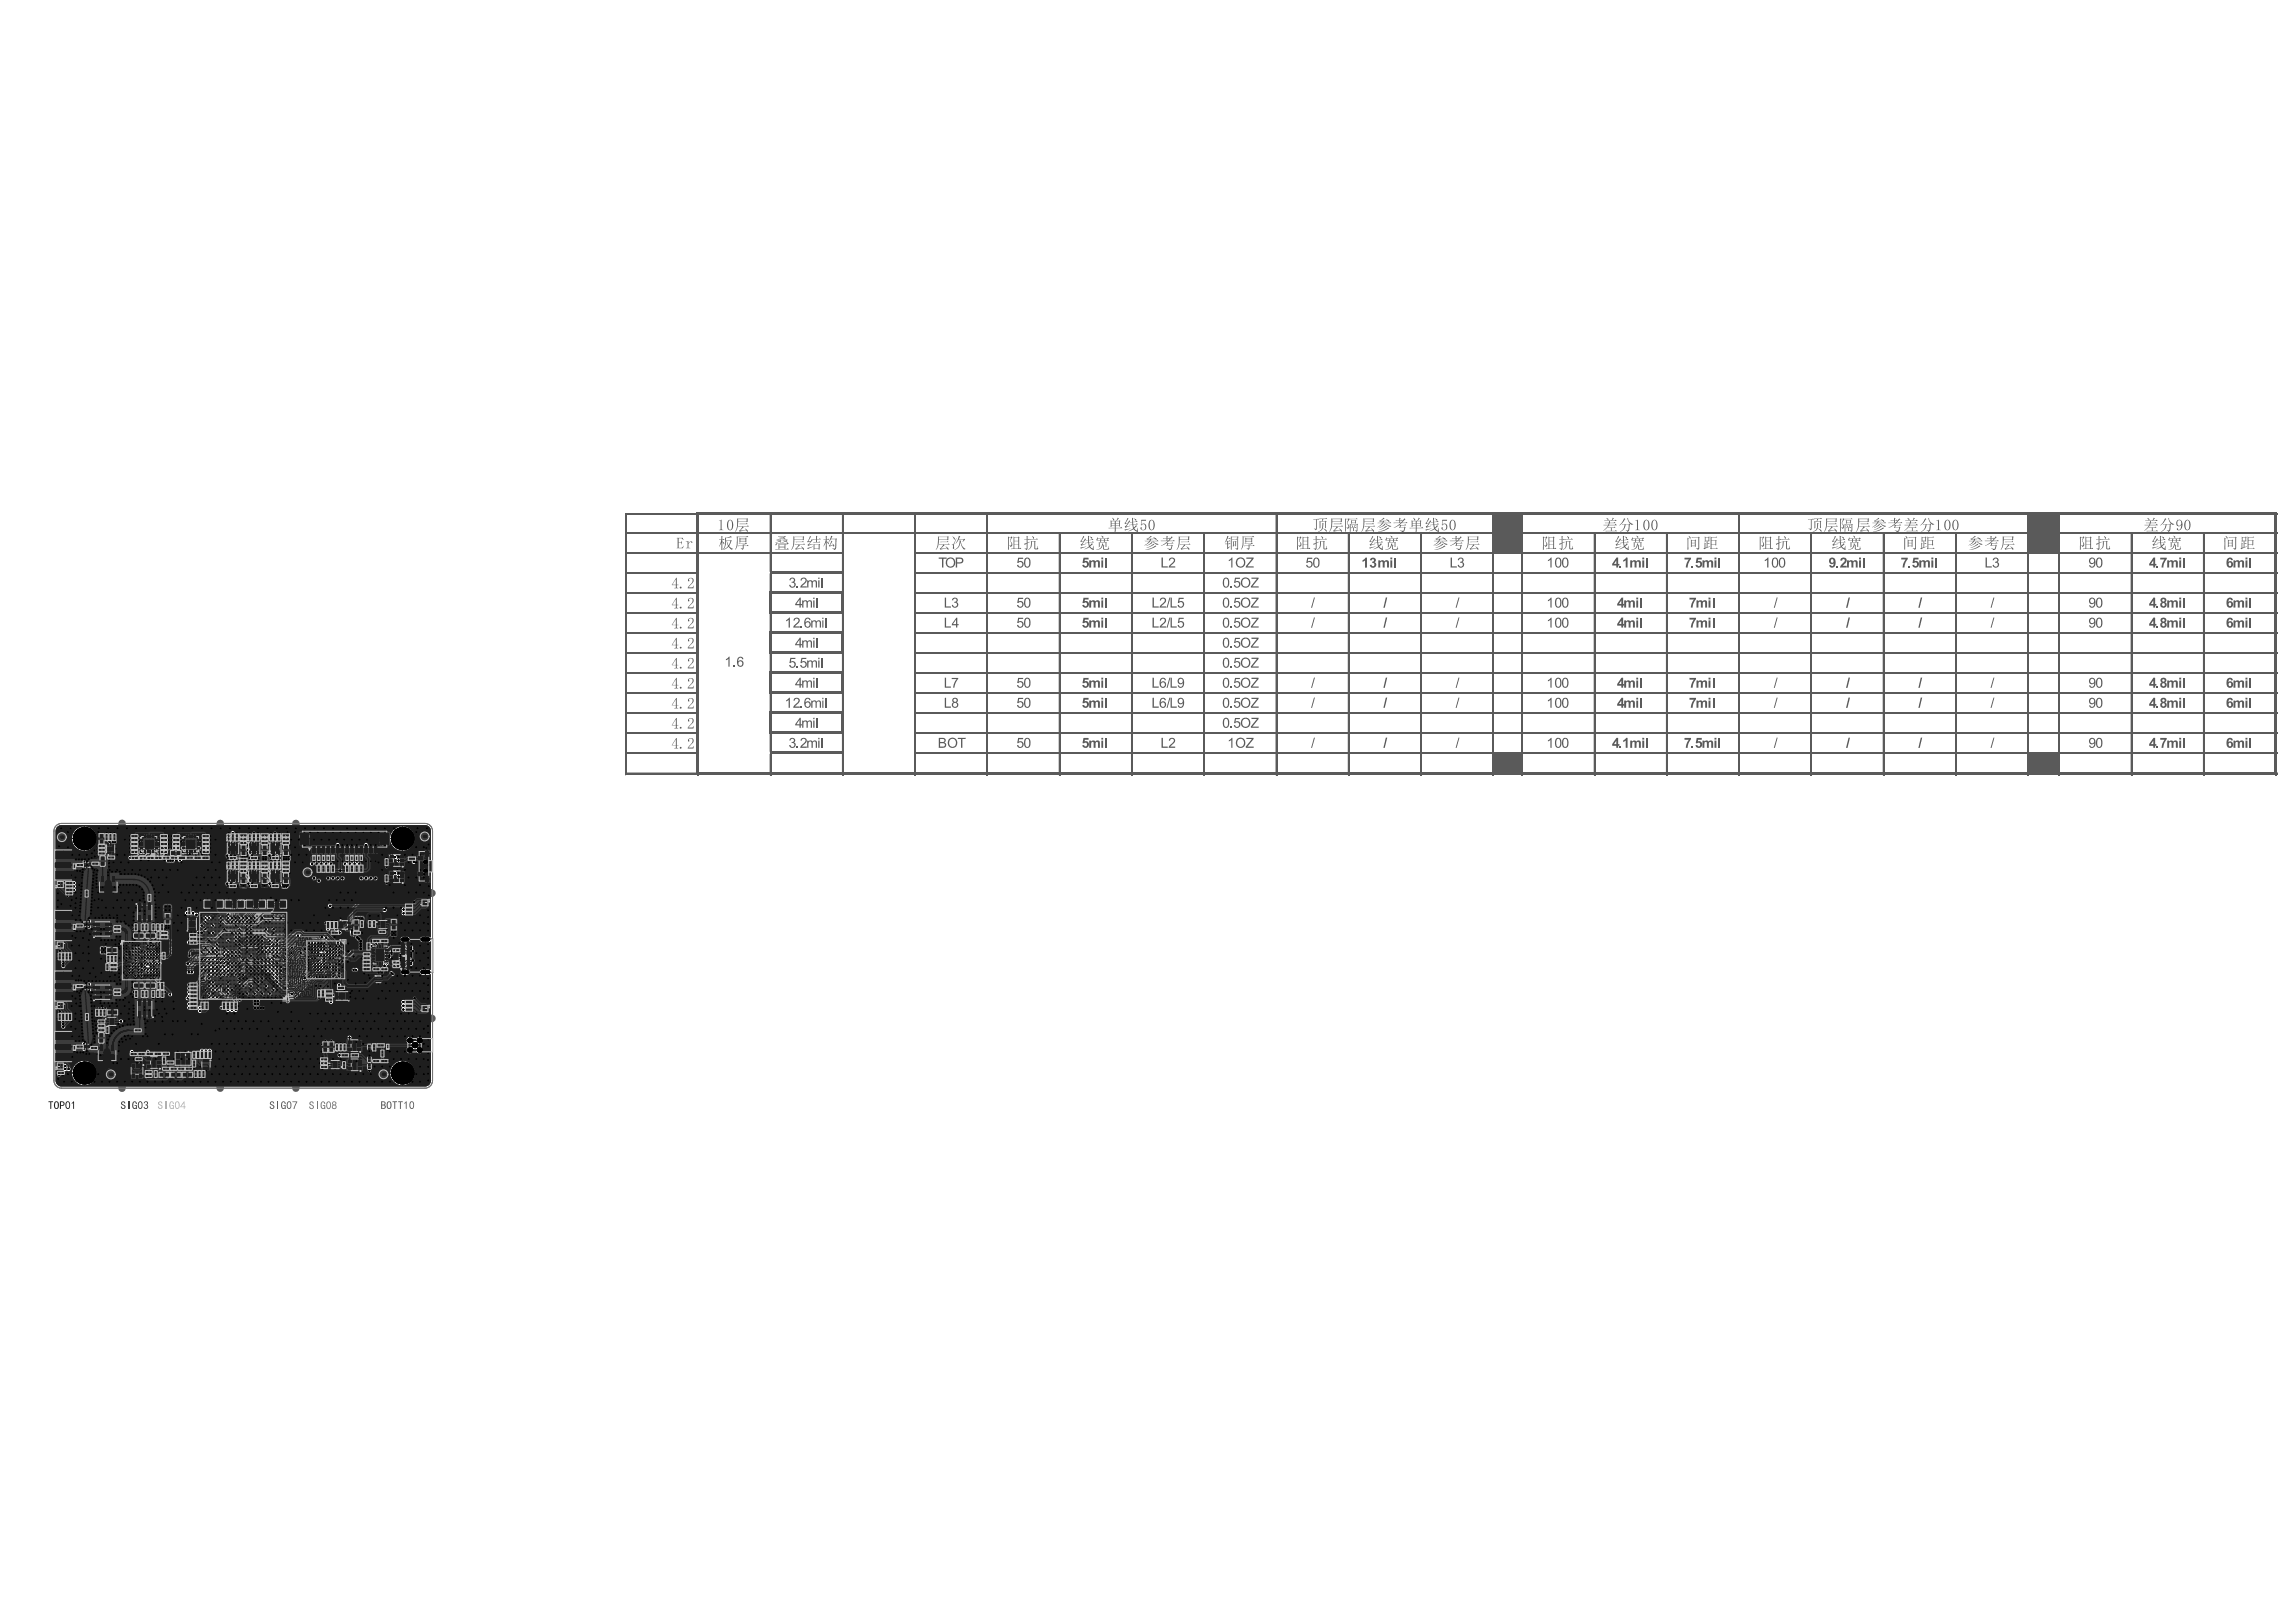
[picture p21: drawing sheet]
<svg xmlns="http://www.w3.org/2000/svg" width="297mm" height="210mm" viewBox="0 0 297 210" stroke-linecap="round" stroke-linejoin="round" font-family="sans-serif">
<g fill="#5a5a5a">
<path d="M11.2 127.5h.1v.5h-.1l-.1-.2h-.1l.2-.1z"/>
<path d="M11.4 127.6h.1z"/>
<path d="M11.4 127.9l.1 .1z"/>
<path d="M11 127.9l.1 .1z"/>
<path d="M11.4 127.7l.1 .1z"/>
<path d="M11 127.6h.1z"/>
<path d="M11.4 135.6l.1 .1z"/>
<path d="M11 135.4l.1 .1z"/>
<path d="M11.4 135.2l.1 .1z"/>
<path d="M11 135.2l.1 .1z"/>
<path d="M11 135.6l.1 .1z"/>
<path d="M11.2 135.2h.1v.2h.2l-.2 .2v.1h-.1z"/>
<path d="M14.5 135.4h.2v.6h-.2z"/>
<path d="M13 135.4h.2v.6h-.2z"/>
<path d="M13.7 135.4h.3v.7l.3 .3v.8l-.3 .3h-.3l-.3-.3v-.8l.3-.3z"/>
<path d="M14.2 131.8h.5v.8h-.5z"/>
<path d="M14.8 131.8h.2v.1h-.2z"/>
<path d="M14.8 132.1h.2v.2h-.2z"/>
<path d="M14.8 132.4h.2v.2h-.2z"/>
<path d="M14 132.4h.1v.2h-.1z"/>
<path d="M14 132.1h.1v.2h-.1z"/>
<path d="M14 131.8h.1v.1h-.1z"/>
<path d="M11.2 111.7h.1v.2h.2l-.2 .1v.2h-.1z"/>
<path d="M11 112.1l.1 .1z"/>
<path d="M11 111.7l.1 .1z"/>
<path d="M11.4 111.7l.1 .1z"/>
<path d="M11 111.9l.1 .1z"/>
<path d="M11.4 112.1l.1 .1z"/>
<path d="M14.6 113.6h.3v.6h-.3z"/>
<path d="M13.2 113.6h.2v.6h-.2z"/>
<path d="M13.9 113.6h.2v.7l.3 .2v.9l-.3 .2h-.2l-.3-.2v-.9l.3-.2z"/>
<path d="M13.9 110.2h.2v.1h-.2z"/>
<path d="M14.2 110.2h.2v.1h-.2z"/>
<path d="M14.6 110.2h.1v.1h-.1z"/>
<path d="M14.6 109.4h.1v.1h-.1z"/>
<path d="M14.2 109.4h.2v.1h-.2z"/>
<path d="M13.9 109.4h.2v.1h-.2z"/>
<path d="M13.9 109.6h.8v.5h-.7z"/>
<path d="M11.2 119.4h.1v.4h-.1l-.1-.2h-.1l.2-.1z"/>
<path d="M11.4 119.4l.1 .1z"/>
<path d="M11.4 119.7l.1 .1z"/>
<path d="M11 119.7l.1 .1z"/>
<path d="M11.4 119.6h.1z"/>
<path d="M11 119.4l.1 .1z"/>
<path d="M29.7 113.2h.9v.5h-.9z"/>
<path d="M30.2 112.8h.2v.2h-.2z"/>
<path d="M30.5 112.8h.2v.2h-.2z"/>
<path d="M29.6 112.8h.2v.2h-.2z"/>
<path d="M29.9 112.8h.2v.2h-.2z"/>
<path d="M30.5 113.8h.2v.3h-.2z"/>
<path d="M30.2 113.8h.2v.3h-.2z"/>
<path d="M29.9 113.8h.2v.3h-.2z"/>
<path d="M29.6 113.8h.2v.3h-.2z"/>
<path d="M29.6 110.2h.2v.2h-.2z"/>
<path d="M29.9 110.2h.2v.2h-.2z"/>
<path d="M30.2 110.2h.2v.2h-.2z"/>
<path d="M30.5 110.2h.2v.2h-.2z"/>
<path d="M29.9 109.2h.2v.2h-.2z"/>
<path d="M29.6 109.2h.2v.2h-.2z"/>
<path d="M30.5 109.2h.2v.2h-.2z"/>
<path d="M30.2 109.2h.2v.2h-.2z"/>
<path d="M29.7 109.5h.9v.6h-.9z"/>
<path d="M35 113.8h.2v.3h-.2z"/>
<path d="M35.4 113.8h.2v.3h-.2z"/>
<path d="M35.7 113.8h.2v.3h-.2z"/>
<path d="M36 113.8h.2v.3h-.2z"/>
<path d="M35.4 112.8h.2v.2h-.2z"/>
<path d="M35 112.8h.2v.2h-.2z"/>
<path d="M36 112.8h.2v.2h-.2z"/>
<path d="M35.7 112.8h.2v.2h-.2z"/>
<path d="M35.2 113.2h.9v.5h-.9z"/>
<path d="M32.3 110.2h.2v.2h-.2z"/>
<path d="M32.6 110.2h.2v.2h-.2z"/>
<path d="M32.9 110.2h.2v.2h-.2z"/>
<path d="M33.3 110.2h.2v.2h-.2z"/>
<path d="M32.6 109.2h.2v.2h-.2z"/>
<path d="M32.3 109.2h.2v.2h-.2z"/>
<path d="M33.3 109.2h.2v.2h-.2z"/>
<path d="M32.9 109.2h.2v.2h-.2z"/>
<path d="M32.4 109.5h.9v.6h-.9z"/>
<path d="M35 110.2h.2v.2h-.2z"/>
<path d="M35.4 110.2h.2v.2h-.2z"/>
<path d="M35.7 110.2h.2v.2h-.2z"/>
<path d="M36 110.2h.2v.2h-.2z"/>
<path d="M35.4 109.2h.2v.2h-.2z"/>
<path d="M35 109.2h.2v.2h-.2z"/>
<path d="M36 109.2h.2v.2h-.2z"/>
<path d="M35.7 109.2h.2v.2h-.2z"/>
<path d="M35.2 109.5h.9v.6h-.9z"/>
<path d="M32.3 113.8h.2v.3h-.2z"/>
<path d="M32.6 113.8h.2v.3h-.2z"/>
<path d="M32.9 113.8h.2v.3h-.2z"/>
<path d="M33.3 113.8h.2v.3h-.2z"/>
<path d="M32.6 112.8h.2v.2h-.2z"/>
<path d="M32.3 112.8h.2v.2h-.2z"/>
<path d="M33.3 112.8h.2v.2h-.2z"/>
<path d="M32.9 112.8h.2v.2h-.2z"/>
<path d="M32.4 113.2h.9v.5h-.9z"/>
<path d="M49 119.3h.2v.1h-.2z"/>
<path d="M49 119.6h.2v.1h-.2z"/>
<path d="M49 119.9h.2v.1h-.2z"/>
<path d="M49.9 119.9h.1v.1h-.1z"/>
<path d="M49.9 119.6h.1v.1h-.1z"/>
<path d="M49.9 119.3h.1v.1h-.1z"/>
<path d="M49.3 119.3h.5v.7h-.5z"/>
<path d="M48.7 122.8h1v1.5h-1z"/>
<path d="M49.4 122.4h.1v.2h-.1z"/>
<path d="M49.2 122.4h.1v.2h-.1z"/>
<path d="M49 122.4h.1v.2h-.1z"/>
<path d="M48.8 122.4h.1v.2h-.1z"/>
<path d="M48.8 124.5h.1v.1h-.1z"/>
<path d="M49 124.5h.1v.1h-.1z"/>
<path d="M49.2 124.5h.1v.1h-.1z"/>
<path d="M49.4 124.5h.1v.1h-.1z"/>
<path d="M48.3 122.6h.2v.1h-.2z"/>
<path d="M48.3 122.8h.2v.1h-.2z"/>
<path d="M48.3 123h.2v.1h-.2z"/>
<path d="M48.3 123.2h.2v.1h-.2z"/>
<path d="M48.3 123.4h.2v.1h-.2z"/>
<path d="M48.3 123.6h.2v.1h-.2z"/>
<path d="M48.3 123.8h.2v.1h-.2z"/>
<path d="M48.3 124h.2v.1h-.2z"/>
<path d="M48.3 124.2h.2v.1h-.2z"/>
<path d="M48.3 124.4h.2v.1h-.2z"/>
<path d="M49.8 122.6h.2v.1h-.2z"/>
<path d="M49.8 122.8h.2v.1h-.2z"/>
<path d="M49.8 123h.2v.1h-.2z"/>
<path d="M49.8 123.2h.2v.1h-.2z"/>
<path d="M49.8 123.4h.2v.1h-.2z"/>
<path d="M49.8 123.6h.2v.1h-.2z"/>
<path d="M49.8 123.8h.2v.1h-.2z"/>
<path d="M49.8 124h.2v.1h-.2z"/>
<path d="M49.8 124.2h.2v.1h-.2z"/>
<path d="M49.8 124.4h.2v.1h-.2z"/>
<path d="M44.3 119.3v.1z"/>
<path d="M44.1 119.3h.2v.1h-.2z"/>
<path d="M44.3 119.6v.2z"/>
<path d="M44.1 119.6h.2v.2h-.2z"/>
<path d="M44.3 120v.1z"/>
<path d="M44.1 120h.2v.1h-.2z"/>
<path d="M44.9 120l.1 .1z"/>
<path d="M45 120h.1v.1h-.1z"/>
<path d="M44.9 119.3l.1 .1z"/>
<path d="M45 119.3h.1v.1h-.1z"/>
<path d="M44.8 129.2h.2v.1h-.2z"/>
<path d="M44.8 128.9h.2v.2h-.2z"/>
<path d="M44.8 128.7h.2v.1h-.2z"/>
<path d="M44.8 128.5h.2v.1h-.2z"/>
<path d="M43.5 128.5h.2v.1h-.2z"/>
<path d="M43.5 128.7h.2v.1h-.2z"/>
<path d="M43.5 128.9h.2v.2h-.2z"/>
<path d="M43.5 129.2h.2v.1h-.2z"/>
<path d="M43.9 128.6h.7v.6h-.7z"/>
<path d="M24.4 120.2h.2v.1h-.2z"/>
<path d="M24.7 120.2h.1v.1h-.1z"/>
<path d="M24.9 120.2h.1v.1h-.1z"/>
<path d="M25.2 120.2h.1v.1h-.1z"/>
<path d="M25.2 118.9h.1v.1h-.1z"/>
<path d="M24.9 118.9h.1v.1h-.1z"/>
<path d="M24.7 118.9h.1v.1h-.1z"/>
<path d="M24.4 118.9h.2v.1h-.2z"/>
<path d="M24.5 119.2h.7v.7h-.7z"/>
<path d="M43.7 138h.2v.2h-.2z"/>
<path d="M43.7 137.7h.2v.1h-.2z"/>
<path d="M43.7 137.4h.2v.1h-.2z"/>
<path d="M42.9 137.4h.1v.1h-.1z"/>
<path d="M42.9 137.7h.1v.1h-.1z"/>
<path d="M42.9 138h.1v.2h-.1z"/>
<path d="M43.1 137.4h.5v.8h-.5z"/>
<path d="M55.5 111.4h.5v1.4h-.5z"/>
<path d="M7.9 130.2h.1v.2h-.1z"/>
<path d="M7.6 130.2h.1v.2h-.1z"/>
<path d="M7.6 129.9h.1v.1h-.1z"/>
<path d="M7.9 129.9h.1v.1h-.1z"/>
<path d="M7.9 137.7h.1v.2h-.1z"/>
<path d="M7.6 137.7h.1v.2h-.1z"/>
<path d="M7.6 138h.1v.2h-.1z"/>
<path d="M7.9 138h.1v.2h-.1z"/>
<path d="M7.9 122.1h.1v.1h-.1z"/>
<path d="M7.6 122.1h.1v.1h-.1z"/>
<path d="M7.6 122.4h.1v.1h-.1z"/>
<path d="M7.9 122.4h.1v.1h-.1z"/>
<path d="M7.9 114.2h.1v.2h-.1z"/>
<path d="M7.6 114.2h.1v.2h-.1z"/>
<path d="M7.6 114.6h.1v.1h-.1z"/>
<path d="M7.9 114.6h.1v.1h-.1z"/>
<path d="M54.7 130.6h.2v.2h-.2z"/>
<path d="M55.1 130.6h.1v.2h-.1z"/>
<path d="M55.1 130.3h.1v.1h-.1z"/>
<path d="M54.7 130.3h.2v.1h-.2z"/>
<path d="M54.7 116.6h.2v.2h-.2z"/>
<path d="M55.1 116.6h.1v.2h-.1z"/>
<path d="M55.1 116.9h.1v.2h-.1z"/>
<path d="M54.7 116.9h.2v.2h-.2z"/>
<path d="M49 126.4h.2v.1h-.2z"/>
<path d="M48.7 126.4h.2v.1h-.2z"/>
<path d="M48.7 126.7h.2v.1h-.2z"/>
<path d="M49 126.7h.2v.1h-.2z"/>
<path d="M48.7 126.9h.5v.1h-.5z"/>
<path d="M47.8 137.2v.2z"/>
<path d="M47.8 136.8v.2z"/>
<path d="M47.7 136.9h.2z"/>
<path d="M47.7 137.8h.2z"/>
<path d="M47.8 137.7v.2z"/>
<path d="M47.8 138.1v.2z"/>
<path d="M47.7 135.7l.2 .1z"/>
<path d="M47.8 135.6v.2z"/>
<path d="M47.8 135.2v.2z"/>
<path d="M48.5 109.5h.2v.6h-.2z"/>
<path d="M47.9 109.5h.1v.6h-.1z"/>
<path d="M47.3 109.5h.1v.6h-.1z"/>
<path d="M46.7 109.5h.1v.6h-.1z"/>
<path d="M46.1 109.5h.1v.6h-.1z"/>
<path d="M45.4 109.5h.2v.6h-.2z"/>
<path d="M44.8 109.5h.2v.6h-.2z"/>
<path d="M44.2 109.5h.2v.6h-.2z"/>
<path d="M43.6 109.5h.2v.6h-.2z"/>
<path d="M43 109.5h.2v.6h-.2z"/>
<path d="M42.4 109.5h.1v.6h-.1z"/>
<path d="M41.8 109.5h.1v.6h-.1z"/>
<path d="M41.2 109.5h.1v.6h-.1z"/>
<path d="M40.5 109.5h.2v.6h-.2z"/>
<path d="M49.4 108h.7v1.1h-.7z"/>
<path d="M39.1 108h.7v1.1h-.7z"/>
<path d="M49.4 108h.8v1.1h-.8z"/>
<path d="M15.8 121.8h.3l-.3 .3z"/>
<path d="M45.3 126.6h.5v.4h-.5z"/>
<path d="M46.3 126.6h.5v.4h-.5z"/>
<path d="M46.3 125.8h.5v.4h-.5z"/>
<path d="M45.3 125.8h.5v.4h-.5z"/>
<path d="M54.7 121.5h.7v.1h-.7z"/>
<path d="M54.7 125.7h.7v.2h-.7z"/>
<path d="M52.2 125.7h.5v.2h-.5z"/>
<path d="M52.2 121.5h.5v.1h-.5z"/>
<path d="M52.7 125h.3v.4h-.3z"/>
<path d="M52.7 122h.3v.4h-.3z"/>
<path d="M52.7 124.7h.3v.1h-.3z"/>
<path d="M52.7 124.5h.3v.1h-.3z"/>
<path d="M52.7 124.2h.3v.2h-.3z"/>
<path d="M52.7 124h.3v.1h-.3z"/>
<path d="M52.7 123.7h.3v.2h-.3z"/>
<path d="M52.7 123.5h.3v.1h-.3z"/>
<path d="M52.7 123.3h.3v.1h-.3z"/>
<path d="M52.7 123h.3v.1h-.3z"/>
<path d="M52.7 122.8h.3v.1h-.3z"/>
<path d="M52.7 122.5h.3v.1h-.3z"/>
<path d="M52.1 125.1h.3v.1h-.3z"/>
<path d="M52.1 124.8h.3v.2h-.3z"/>
<path d="M52.1 124.6h.3v.1h-.3z"/>
<path d="M52.1 124.4h.3v.1h-.3z"/>
<path d="M52.1 124.1h.3v.1h-.3z"/>
<path d="M52.1 123.9h.3v.1h-.3z"/>
<path d="M52.1 123.4h.3v.1h-.3z"/>
<path d="M52.1 123.1h.3v.2h-.3z"/>
<path d="M52.1 122.9h.3v.1h-.3z"/>
<path d="M52.1 122.6h.3v.2h-.3z"/>
<path d="M52.1 122.4h.3v.1h-.3z"/>
<path d="M52.1 122.2h.3v.1h-.3z"/>
<circle cx="11" cy="127.5" r=".03"/>
<circle cx="11.5" cy="135.7" r=".03"/>
<circle cx="15" cy="135.4" r=".03"/>
<circle cx="14" cy="131.7" r=".03"/>
<circle cx="11.5" cy="112.2" r=".03"/>
<circle cx="15.1" cy="113.6" r=".03"/>
<circle cx="13.8" cy="110.3" r=".03"/>
<circle cx="11" cy="119.4" r=".03"/>
<circle cx="29.4" cy="114.1" r=".03"/>
<circle cx="29.4" cy="110.5" r=".03"/>
<circle cx="34.9" cy="114.1" r=".03"/>
<circle cx="32.1" cy="110.5" r=".03"/>
<circle cx="34.9" cy="110.5" r=".03"/>
<circle cx="32.1" cy="114.1" r=".03"/>
<circle cx="49" cy="119.2" r=".03"/>
<circle cx="50" cy="124.6" r=".03"/>
<circle cx="44.1" cy="119.2" r=".03"/>
<circle cx="45" cy="129.4" r=".03"/>
<circle cx="24.4" cy="120.3" r=".03"/>
<circle cx="43.9" cy="138.3" r=".03"/>
<circle cx="40.2" cy="126.2" r=".08"/>
<circle cx="40.2" cy="125.8" r=".08"/>
<circle cx="40.2" cy="125.4" r=".08"/>
<circle cx="40.2" cy="125" r=".08"/>
<circle cx="40.2" cy="124.6" r=".08"/>
<circle cx="40.2" cy="124.2" r=".08"/>
<circle cx="40.2" cy="123.8" r=".08"/>
<circle cx="40.2" cy="123.4" r=".08"/>
<circle cx="40.2" cy="123" r=".08"/>
<circle cx="40.2" cy="122.6" r=".08"/>
<circle cx="40.2" cy="122.3" r=".08"/>
<circle cx="40.6" cy="126.2" r=".08"/>
<circle cx="40.6" cy="125.8" r=".08"/>
<circle cx="40.6" cy="125.4" r=".08"/>
<circle cx="40.6" cy="125" r=".08"/>
<circle cx="40.6" cy="124.6" r=".08"/>
<circle cx="40.6" cy="124.2" r=".08"/>
<circle cx="40.6" cy="123.8" r=".08"/>
<circle cx="40.6" cy="123.4" r=".08"/>
<circle cx="40.6" cy="123" r=".08"/>
<circle cx="40.6" cy="122.6" r=".08"/>
<circle cx="40.6" cy="122.3" r=".08"/>
<circle cx="41" cy="126.2" r=".08"/>
<circle cx="41" cy="125.8" r=".08"/>
<circle cx="41" cy="125.4" r=".08"/>
<circle cx="41" cy="125" r=".08"/>
<circle cx="41" cy="124.6" r=".08"/>
<circle cx="41" cy="124.2" r=".08"/>
<circle cx="41" cy="123.8" r=".08"/>
<circle cx="41" cy="123.4" r=".08"/>
<circle cx="41" cy="123" r=".08"/>
<circle cx="41" cy="122.6" r=".08"/>
<circle cx="41" cy="122.3" r=".08"/>
<circle cx="41.4" cy="126.2" r=".08"/>
<circle cx="41.4" cy="125.8" r=".08"/>
<circle cx="41.4" cy="125.4" r=".08"/>
<circle cx="41.4" cy="125" r=".08"/>
<circle cx="41.4" cy="124.6" r=".08"/>
<circle cx="41.4" cy="124.2" r=".08"/>
<circle cx="41.4" cy="123.8" r=".08"/>
<circle cx="41.4" cy="123.4" r=".08"/>
<circle cx="41.4" cy="123" r=".08"/>
<circle cx="41.4" cy="122.6" r=".08"/>
<circle cx="41.4" cy="122.3" r=".08"/>
<circle cx="41.8" cy="126.2" r=".08"/>
<circle cx="41.8" cy="125.8" r=".08"/>
<circle cx="41.8" cy="125.4" r=".08"/>
<circle cx="41.8" cy="125" r=".08"/>
<circle cx="41.8" cy="124.6" r=".08"/>
<circle cx="41.8" cy="124.2" r=".08"/>
<circle cx="41.8" cy="123.8" r=".08"/>
<circle cx="41.8" cy="123.4" r=".08"/>
<circle cx="41.8" cy="123" r=".08"/>
<circle cx="41.8" cy="122.6" r=".08"/>
<circle cx="41.8" cy="122.3" r=".08"/>
<circle cx="42.1" cy="126.2" r=".08"/>
<circle cx="42.1" cy="125.8" r=".08"/>
<circle cx="42.1" cy="125.4" r=".08"/>
<circle cx="42.1" cy="125" r=".08"/>
<circle cx="42.1" cy="124.6" r=".08"/>
<circle cx="42.1" cy="124.2" r=".08"/>
<circle cx="42.1" cy="123.8" r=".08"/>
<circle cx="42.1" cy="123.4" r=".08"/>
<circle cx="42.1" cy="123" r=".08"/>
<circle cx="42.1" cy="122.6" r=".08"/>
<circle cx="42.1" cy="122.3" r=".08"/>
<circle cx="42.5" cy="126.2" r=".08"/>
<circle cx="42.5" cy="125.8" r=".08"/>
<circle cx="42.5" cy="125.4" r=".08"/>
<circle cx="42.5" cy="125" r=".08"/>
<circle cx="42.5" cy="124.6" r=".08"/>
<circle cx="42.5" cy="124.2" r=".08"/>
<circle cx="42.5" cy="123.8" r=".08"/>
<circle cx="42.5" cy="123.4" r=".08"/>
<circle cx="42.5" cy="123" r=".08"/>
<circle cx="42.5" cy="122.6" r=".08"/>
<circle cx="42.5" cy="122.3" r=".08"/>
<circle cx="42.9" cy="126.2" r=".08"/>
<circle cx="42.9" cy="125.8" r=".08"/>
<circle cx="42.9" cy="125.4" r=".08"/>
<circle cx="42.9" cy="125" r=".08"/>
<circle cx="42.9" cy="124.6" r=".08"/>
<circle cx="42.9" cy="124.2" r=".08"/>
<circle cx="42.9" cy="123.8" r=".08"/>
<circle cx="42.9" cy="123.4" r=".08"/>
<circle cx="42.9" cy="123" r=".08"/>
<circle cx="42.9" cy="122.6" r=".08"/>
<circle cx="42.9" cy="122.3" r=".08"/>
<circle cx="43.3" cy="126.2" r=".08"/>
<circle cx="43.3" cy="125.8" r=".08"/>
<circle cx="43.3" cy="125.4" r=".08"/>
<circle cx="43.3" cy="125" r=".08"/>
<circle cx="43.3" cy="124.6" r=".08"/>
<circle cx="43.3" cy="124.2" r=".08"/>
<circle cx="43.3" cy="123.8" r=".08"/>
<circle cx="43.3" cy="123.4" r=".08"/>
<circle cx="43.3" cy="123" r=".08"/>
<circle cx="43.3" cy="122.6" r=".08"/>
<circle cx="43.3" cy="122.3" r=".08"/>
<circle cx="43.7" cy="126.2" r=".08"/>
<circle cx="43.7" cy="125.8" r=".08"/>
<circle cx="43.7" cy="125.4" r=".08"/>
<circle cx="43.7" cy="125" r=".08"/>
<circle cx="43.7" cy="124.6" r=".08"/>
<circle cx="43.7" cy="124.2" r=".08"/>
<circle cx="43.7" cy="123.8" r=".08"/>
<circle cx="43.7" cy="123.4" r=".08"/>
<circle cx="43.7" cy="123" r=".08"/>
<circle cx="43.7" cy="122.6" r=".08"/>
<circle cx="43.7" cy="122.3" r=".08"/>
<circle cx="44.1" cy="126.2" r=".08"/>
<circle cx="44.1" cy="125.8" r=".08"/>
<circle cx="44.1" cy="125.4" r=".08"/>
<circle cx="44.1" cy="125" r=".08"/>
<circle cx="44.1" cy="124.6" r=".08"/>
<circle cx="44.1" cy="124.2" r=".08"/>
<circle cx="44.1" cy="123.8" r=".08"/>
<circle cx="44.1" cy="123.4" r=".08"/>
<circle cx="44.1" cy="123" r=".08"/>
<circle cx="44.1" cy="122.6" r=".08"/>
<circle cx="44.1" cy="122.3" r=".08"/>
<circle cx="44.6" cy="121.8" r=".03"/>
<circle cx="36.6" cy="128.8" r=".15"/>
<circle cx="36.1" cy="128.8" r=".15"/>
<circle cx="35.6" cy="128.8" r=".15"/>
<circle cx="35.1" cy="128.8" r=".15"/>
<circle cx="34.7" cy="128.8" r=".15"/>
<circle cx="34.2" cy="128.8" r=".15"/>
<circle cx="33.7" cy="128.8" r=".15"/>
<circle cx="33.2" cy="128.8" r=".15"/>
<circle cx="32.7" cy="128.8" r=".15"/>
<circle cx="32.2" cy="128.8" r=".15"/>
<circle cx="31.7" cy="128.8" r=".15"/>
<circle cx="31.2" cy="128.8" r=".15"/>
<circle cx="30.7" cy="128.8" r=".15"/>
<circle cx="30.2" cy="128.8" r=".15"/>
<circle cx="29.8" cy="128.8" r=".15"/>
<circle cx="29.3" cy="128.8" r=".15"/>
<circle cx="28.8" cy="128.8" r=".15"/>
<circle cx="28.3" cy="128.8" r=".15"/>
<circle cx="27.8" cy="128.8" r=".15"/>
<circle cx="27.3" cy="128.8" r=".15"/>
<circle cx="26.8" cy="128.8" r=".15"/>
<circle cx="26.3" cy="128.8" r=".15"/>
<circle cx="36.6" cy="128.3" r=".15"/>
<circle cx="36.1" cy="128.3" r=".15"/>
<circle cx="35.6" cy="128.3" r=".15"/>
<circle cx="35.1" cy="128.3" r=".15"/>
<circle cx="34.7" cy="128.3" r=".15"/>
<circle cx="34.2" cy="128.3" r=".15"/>
<circle cx="33.7" cy="128.3" r=".15"/>
<circle cx="33.2" cy="128.3" r=".15"/>
<circle cx="32.7" cy="128.3" r=".15"/>
<circle cx="32.2" cy="128.3" r=".15"/>
<circle cx="31.7" cy="128.3" r=".15"/>
<circle cx="31.2" cy="128.3" r=".15"/>
<circle cx="30.7" cy="128.3" r=".15"/>
<circle cx="30.2" cy="128.3" r=".15"/>
<circle cx="29.8" cy="128.3" r=".15"/>
<circle cx="29.3" cy="128.3" r=".15"/>
<circle cx="28.8" cy="128.3" r=".15"/>
<circle cx="28.3" cy="128.3" r=".15"/>
<circle cx="27.8" cy="128.3" r=".15"/>
<circle cx="27.3" cy="128.3" r=".15"/>
<circle cx="26.8" cy="128.3" r=".15"/>
<circle cx="26.3" cy="128.3" r=".15"/>
<circle cx="36.6" cy="127.8" r=".15"/>
<circle cx="36.1" cy="127.8" r=".15"/>
<circle cx="35.6" cy="127.8" r=".15"/>
<circle cx="35.1" cy="127.8" r=".15"/>
<circle cx="34.7" cy="127.8" r=".15"/>
<circle cx="34.2" cy="127.8" r=".15"/>
<circle cx="33.7" cy="127.8" r=".15"/>
<circle cx="33.2" cy="127.8" r=".15"/>
<circle cx="32.7" cy="127.8" r=".15"/>
<circle cx="32.2" cy="127.8" r=".15"/>
<circle cx="31.7" cy="127.8" r=".15"/>
<circle cx="31.2" cy="127.8" r=".15"/>
<circle cx="30.7" cy="127.8" r=".15"/>
<circle cx="30.2" cy="127.8" r=".15"/>
<circle cx="29.8" cy="127.8" r=".15"/>
<circle cx="29.3" cy="127.8" r=".15"/>
<circle cx="28.8" cy="127.8" r=".15"/>
<circle cx="28.3" cy="127.8" r=".15"/>
<circle cx="27.8" cy="127.8" r=".15"/>
<circle cx="27.3" cy="127.8" r=".15"/>
<circle cx="26.8" cy="127.8" r=".15"/>
<circle cx="26.3" cy="127.8" r=".15"/>
<circle cx="36.6" cy="127.4" r=".15"/>
<circle cx="36.1" cy="127.4" r=".15"/>
<circle cx="35.6" cy="127.4" r=".15"/>
<circle cx="35.1" cy="127.4" r=".15"/>
<circle cx="34.7" cy="127.4" r=".15"/>
<circle cx="34.2" cy="127.4" r=".15"/>
<circle cx="33.7" cy="127.4" r=".15"/>
<circle cx="33.2" cy="127.4" r=".15"/>
<circle cx="32.7" cy="127.4" r=".15"/>
<circle cx="32.2" cy="127.4" r=".15"/>
<circle cx="31.7" cy="127.4" r=".15"/>
<circle cx="31.2" cy="127.4" r=".15"/>
<circle cx="30.7" cy="127.4" r=".15"/>
<circle cx="30.2" cy="127.4" r=".15"/>
<circle cx="29.8" cy="127.4" r=".15"/>
<circle cx="29.3" cy="127.4" r=".15"/>
<circle cx="28.8" cy="127.4" r=".15"/>
<circle cx="28.3" cy="127.4" r=".15"/>
<circle cx="27.8" cy="127.4" r=".15"/>
<circle cx="27.3" cy="127.4" r=".15"/>
<circle cx="26.8" cy="127.4" r=".15"/>
<circle cx="26.3" cy="127.4" r=".15"/>
<circle cx="36.6" cy="126.9" r=".15"/>
<circle cx="36.1" cy="126.9" r=".15"/>
<circle cx="35.6" cy="126.9" r=".15"/>
<circle cx="35.1" cy="126.9" r=".15"/>
<circle cx="34.7" cy="126.9" r=".15"/>
<circle cx="34.2" cy="126.9" r=".15"/>
<circle cx="33.7" cy="126.9" r=".15"/>
<circle cx="33.2" cy="126.9" r=".15"/>
<circle cx="32.7" cy="126.9" r=".15"/>
<circle cx="32.2" cy="126.9" r=".15"/>
<circle cx="31.7" cy="126.9" r=".15"/>
<circle cx="31.2" cy="126.9" r=".15"/>
<circle cx="30.7" cy="126.9" r=".15"/>
<circle cx="30.2" cy="126.9" r=".15"/>
<circle cx="29.8" cy="126.9" r=".15"/>
<circle cx="29.3" cy="126.9" r=".15"/>
<circle cx="28.8" cy="126.9" r=".15"/>
<circle cx="28.3" cy="126.9" r=".15"/>
<circle cx="27.8" cy="126.9" r=".15"/>
<circle cx="27.3" cy="126.9" r=".15"/>
<circle cx="26.8" cy="126.9" r=".15"/>
<circle cx="26.3" cy="126.9" r=".15"/>
<circle cx="36.6" cy="126.4" r=".15"/>
<circle cx="36.1" cy="126.4" r=".15"/>
<circle cx="35.6" cy="126.4" r=".15"/>
<circle cx="35.1" cy="126.4" r=".15"/>
<circle cx="34.7" cy="126.4" r=".15"/>
<circle cx="34.2" cy="126.4" r=".15"/>
<circle cx="33.7" cy="126.4" r=".15"/>
<circle cx="33.2" cy="126.4" r=".15"/>
<circle cx="32.7" cy="126.4" r=".15"/>
<circle cx="32.2" cy="126.4" r=".15"/>
<circle cx="31.7" cy="126.4" r=".15"/>
<circle cx="31.2" cy="126.4" r=".15"/>
<circle cx="30.7" cy="126.4" r=".15"/>
<circle cx="30.2" cy="126.4" r=".15"/>
<circle cx="29.8" cy="126.4" r=".15"/>
<circle cx="29.3" cy="126.4" r=".15"/>
<circle cx="28.8" cy="126.4" r=".15"/>
<circle cx="28.3" cy="126.4" r=".15"/>
<circle cx="27.8" cy="126.4" r=".15"/>
<circle cx="27.3" cy="126.4" r=".15"/>
<circle cx="26.8" cy="126.4" r=".15"/>
<circle cx="26.3" cy="126.4" r=".15"/>
<circle cx="36.6" cy="125.9" r=".15"/>
<circle cx="36.1" cy="125.9" r=".15"/>
<circle cx="35.6" cy="125.9" r=".15"/>
<circle cx="35.1" cy="125.9" r=".15"/>
<circle cx="34.7" cy="125.9" r=".15"/>
<circle cx="34.2" cy="125.9" r=".15"/>
<circle cx="33.7" cy="125.9" r=".15"/>
<circle cx="33.2" cy="125.9" r=".15"/>
<circle cx="32.7" cy="125.9" r=".15"/>
<circle cx="32.2" cy="125.9" r=".15"/>
<circle cx="31.7" cy="125.9" r=".15"/>
<circle cx="31.2" cy="125.9" r=".15"/>
<circle cx="30.7" cy="125.9" r=".15"/>
<circle cx="30.2" cy="125.9" r=".15"/>
<circle cx="29.8" cy="125.9" r=".15"/>
<circle cx="29.3" cy="125.9" r=".15"/>
<circle cx="28.8" cy="125.9" r=".15"/>
<circle cx="28.3" cy="125.9" r=".15"/>
<circle cx="27.8" cy="125.9" r=".15"/>
<circle cx="27.3" cy="125.9" r=".15"/>
<circle cx="26.8" cy="125.9" r=".15"/>
<circle cx="26.3" cy="125.9" r=".15"/>
<circle cx="36.6" cy="125.4" r=".15"/>
<circle cx="36.1" cy="125.4" r=".15"/>
<circle cx="35.6" cy="125.4" r=".15"/>
<circle cx="35.1" cy="125.4" r=".15"/>
<circle cx="34.7" cy="125.4" r=".15"/>
<circle cx="34.2" cy="125.4" r=".15"/>
<circle cx="33.7" cy="125.4" r=".15"/>
<circle cx="33.2" cy="125.4" r=".15"/>
<circle cx="32.7" cy="125.4" r=".15"/>
<circle cx="32.2" cy="125.4" r=".15"/>
<circle cx="31.7" cy="125.4" r=".15"/>
<circle cx="31.2" cy="125.4" r=".15"/>
<circle cx="30.7" cy="125.4" r=".15"/>
<circle cx="30.2" cy="125.4" r=".15"/>
<circle cx="29.8" cy="125.4" r=".15"/>
<circle cx="29.3" cy="125.4" r=".15"/>
<circle cx="28.8" cy="125.4" r=".15"/>
<circle cx="28.3" cy="125.4" r=".15"/>
<circle cx="27.8" cy="125.4" r=".15"/>
<circle cx="27.3" cy="125.4" r=".15"/>
<circle cx="26.8" cy="125.4" r=".15"/>
<circle cx="26.3" cy="125.4" r=".15"/>
<circle cx="36.6" cy="124.9" r=".15"/>
<circle cx="36.1" cy="124.9" r=".15"/>
<circle cx="35.6" cy="124.9" r=".15"/>
<circle cx="35.1" cy="124.9" r=".15"/>
<circle cx="34.7" cy="124.9" r=".15"/>
<circle cx="34.2" cy="124.9" r=".15"/>
<circle cx="33.7" cy="124.9" r=".15"/>
<circle cx="33.2" cy="124.9" r=".15"/>
<circle cx="32.7" cy="124.9" r=".15"/>
<circle cx="32.2" cy="124.9" r=".15"/>
<circle cx="31.7" cy="124.9" r=".15"/>
<circle cx="31.2" cy="124.9" r=".15"/>
<circle cx="30.7" cy="124.9" r=".15"/>
<circle cx="30.2" cy="124.9" r=".15"/>
<circle cx="29.8" cy="124.9" r=".15"/>
<circle cx="29.3" cy="124.9" r=".15"/>
<circle cx="28.8" cy="124.9" r=".15"/>
<circle cx="28.3" cy="124.9" r=".15"/>
<circle cx="27.8" cy="124.9" r=".15"/>
<circle cx="27.3" cy="124.9" r=".15"/>
<circle cx="26.8" cy="124.9" r=".15"/>
<circle cx="26.3" cy="124.9" r=".15"/>
<circle cx="36.6" cy="124.4" r=".15"/>
<circle cx="36.1" cy="124.4" r=".15"/>
<circle cx="35.6" cy="124.4" r=".15"/>
<circle cx="35.1" cy="124.4" r=".15"/>
<circle cx="34.7" cy="124.4" r=".15"/>
<circle cx="34.2" cy="124.4" r=".15"/>
<circle cx="33.7" cy="124.4" r=".15"/>
<circle cx="33.2" cy="124.4" r=".15"/>
<circle cx="32.7" cy="124.4" r=".15"/>
<circle cx="32.2" cy="124.4" r=".15"/>
<circle cx="31.7" cy="124.4" r=".15"/>
<circle cx="31.2" cy="124.4" r=".15"/>
<circle cx="30.7" cy="124.4" r=".15"/>
<circle cx="30.2" cy="124.4" r=".15"/>
<circle cx="29.8" cy="124.4" r=".15"/>
<circle cx="29.3" cy="124.4" r=".15"/>
<circle cx="28.8" cy="124.4" r=".15"/>
<circle cx="28.3" cy="124.4" r=".15"/>
<circle cx="27.8" cy="124.4" r=".15"/>
<circle cx="27.3" cy="124.4" r=".15"/>
<circle cx="26.8" cy="124.4" r=".15"/>
<circle cx="26.3" cy="124.4" r=".15"/>
<circle cx="36.6" cy="123.9" r=".15"/>
<circle cx="36.1" cy="123.9" r=".15"/>
<circle cx="35.6" cy="123.9" r=".15"/>
<circle cx="35.1" cy="123.9" r=".15"/>
<circle cx="34.7" cy="123.9" r=".15"/>
<circle cx="34.2" cy="123.9" r=".15"/>
<circle cx="33.7" cy="123.9" r=".15"/>
<circle cx="33.2" cy="123.9" r=".15"/>
<circle cx="32.7" cy="123.9" r=".15"/>
<circle cx="32.2" cy="123.9" r=".15"/>
<circle cx="31.7" cy="123.9" r=".15"/>
<circle cx="31.2" cy="123.9" r=".15"/>
<circle cx="30.7" cy="123.9" r=".15"/>
<circle cx="30.2" cy="123.9" r=".15"/>
<circle cx="29.8" cy="123.9" r=".15"/>
<circle cx="29.3" cy="123.9" r=".15"/>
<circle cx="28.8" cy="123.9" r=".15"/>
<circle cx="28.3" cy="123.9" r=".15"/>
<circle cx="27.8" cy="123.9" r=".15"/>
<circle cx="27.3" cy="123.9" r=".15"/>
<circle cx="26.8" cy="123.9" r=".15"/>
<circle cx="26.3" cy="123.9" r=".15"/>
<circle cx="36.6" cy="123.4" r=".15"/>
<circle cx="36.1" cy="123.4" r=".15"/>
<circle cx="35.6" cy="123.4" r=".15"/>
<circle cx="35.1" cy="123.4" r=".15"/>
<circle cx="34.7" cy="123.4" r=".15"/>
<circle cx="34.2" cy="123.4" r=".15"/>
<circle cx="33.7" cy="123.4" r=".15"/>
<circle cx="33.2" cy="123.4" r=".15"/>
<circle cx="32.7" cy="123.4" r=".15"/>
<circle cx="32.2" cy="123.4" r=".15"/>
<circle cx="31.7" cy="123.4" r=".15"/>
<circle cx="31.2" cy="123.4" r=".15"/>
<circle cx="30.7" cy="123.4" r=".15"/>
<circle cx="30.2" cy="123.4" r=".15"/>
<circle cx="29.8" cy="123.4" r=".15"/>
<circle cx="29.3" cy="123.4" r=".15"/>
<circle cx="28.8" cy="123.4" r=".15"/>
<circle cx="28.3" cy="123.4" r=".15"/>
<circle cx="27.8" cy="123.4" r=".15"/>
<circle cx="27.3" cy="123.4" r=".15"/>
<circle cx="26.8" cy="123.4" r=".15"/>
<circle cx="26.3" cy="123.4" r=".15"/>
<circle cx="36.6" cy="123" r=".15"/>
<circle cx="36.1" cy="123" r=".15"/>
<circle cx="35.6" cy="123" r=".15"/>
<circle cx="35.1" cy="123" r=".15"/>
<circle cx="34.7" cy="123" r=".15"/>
<circle cx="34.2" cy="123" r=".15"/>
<circle cx="33.7" cy="123" r=".15"/>
<circle cx="33.2" cy="123" r=".15"/>
<circle cx="32.7" cy="123" r=".15"/>
<circle cx="32.2" cy="123" r=".15"/>
<circle cx="31.7" cy="123" r=".15"/>
<circle cx="31.2" cy="123" r=".15"/>
<circle cx="30.7" cy="123" r=".15"/>
<circle cx="30.2" cy="123" r=".15"/>
<circle cx="29.8" cy="123" r=".15"/>
<circle cx="29.3" cy="123" r=".15"/>
<circle cx="28.8" cy="123" r=".15"/>
<circle cx="28.3" cy="123" r=".15"/>
<circle cx="27.8" cy="123" r=".15"/>
<circle cx="27.3" cy="123" r=".15"/>
<circle cx="26.8" cy="123" r=".15"/>
<circle cx="26.3" cy="123" r=".15"/>
<circle cx="36.6" cy="122.5" r=".15"/>
<circle cx="36.1" cy="122.5" r=".15"/>
<circle cx="35.6" cy="122.5" r=".15"/>
<circle cx="35.1" cy="122.5" r=".15"/>
<circle cx="34.7" cy="122.5" r=".15"/>
<circle cx="34.2" cy="122.5" r=".15"/>
<circle cx="33.7" cy="122.5" r=".15"/>
<circle cx="33.2" cy="122.5" r=".15"/>
<circle cx="32.7" cy="122.5" r=".15"/>
<circle cx="32.2" cy="122.5" r=".15"/>
<circle cx="31.7" cy="122.5" r=".15"/>
<circle cx="31.2" cy="122.5" r=".15"/>
<circle cx="30.7" cy="122.5" r=".15"/>
<circle cx="30.2" cy="122.5" r=".15"/>
<circle cx="29.8" cy="122.5" r=".15"/>
<circle cx="29.3" cy="122.5" r=".15"/>
<circle cx="28.8" cy="122.5" r=".15"/>
<circle cx="28.3" cy="122.5" r=".15"/>
<circle cx="27.8" cy="122.5" r=".15"/>
<circle cx="27.3" cy="122.5" r=".15"/>
<circle cx="26.8" cy="122.5" r=".15"/>
<circle cx="26.3" cy="122.5" r=".15"/>
<circle cx="36.6" cy="122" r=".15"/>
<circle cx="36.1" cy="122" r=".15"/>
<circle cx="35.6" cy="122" r=".15"/>
<circle cx="35.1" cy="122" r=".15"/>
<circle cx="34.7" cy="122" r=".15"/>
<circle cx="34.2" cy="122" r=".15"/>
<circle cx="33.7" cy="122" r=".15"/>
<circle cx="33.2" cy="122" r=".15"/>
<circle cx="32.7" cy="122" r=".15"/>
<circle cx="32.2" cy="122" r=".15"/>
<circle cx="31.7" cy="122" r=".15"/>
<circle cx="31.2" cy="122" r=".15"/>
<circle cx="30.7" cy="122" r=".15"/>
<circle cx="30.2" cy="122" r=".15"/>
<circle cx="29.8" cy="122" r=".15"/>
<circle cx="29.3" cy="122" r=".15"/>
<circle cx="28.8" cy="122" r=".15"/>
<circle cx="28.3" cy="122" r=".15"/>
<circle cx="27.8" cy="122" r=".15"/>
<circle cx="27.3" cy="122" r=".15"/>
<circle cx="26.8" cy="122" r=".15"/>
<circle cx="26.3" cy="122" r=".15"/>
<circle cx="36.6" cy="121.5" r=".15"/>
<circle cx="36.1" cy="121.5" r=".15"/>
<circle cx="35.6" cy="121.5" r=".15"/>
<circle cx="35.1" cy="121.5" r=".15"/>
<circle cx="34.7" cy="121.5" r=".15"/>
<circle cx="34.2" cy="121.5" r=".15"/>
<circle cx="33.7" cy="121.5" r=".15"/>
<circle cx="33.2" cy="121.5" r=".15"/>
<circle cx="32.7" cy="121.5" r=".15"/>
<circle cx="32.2" cy="121.5" r=".15"/>
<circle cx="31.7" cy="121.5" r=".15"/>
<circle cx="31.2" cy="121.5" r=".15"/>
<circle cx="30.7" cy="121.5" r=".15"/>
<circle cx="30.2" cy="121.5" r=".15"/>
<circle cx="29.8" cy="121.5" r=".15"/>
<circle cx="29.3" cy="121.5" r=".15"/>
<circle cx="28.8" cy="121.5" r=".15"/>
<circle cx="28.3" cy="121.5" r=".15"/>
<circle cx="27.8" cy="121.5" r=".15"/>
<circle cx="27.3" cy="121.5" r=".15"/>
<circle cx="26.8" cy="121.5" r=".15"/>
<circle cx="26.3" cy="121.5" r=".15"/>
<circle cx="36.6" cy="121" r=".15"/>
<circle cx="36.1" cy="121" r=".15"/>
<circle cx="35.6" cy="121" r=".15"/>
<circle cx="35.1" cy="121" r=".15"/>
<circle cx="34.7" cy="121" r=".15"/>
<circle cx="34.2" cy="121" r=".15"/>
<circle cx="33.7" cy="121" r=".15"/>
<circle cx="33.2" cy="121" r=".15"/>
<circle cx="32.7" cy="121" r=".15"/>
<circle cx="32.2" cy="121" r=".15"/>
<circle cx="31.7" cy="121" r=".15"/>
<circle cx="31.2" cy="121" r=".15"/>
<circle cx="30.7" cy="121" r=".15"/>
<circle cx="30.2" cy="121" r=".15"/>
<circle cx="29.8" cy="121" r=".15"/>
<circle cx="29.3" cy="121" r=".15"/>
<circle cx="28.8" cy="121" r=".15"/>
<circle cx="28.3" cy="121" r=".15"/>
<circle cx="27.8" cy="121" r=".15"/>
<circle cx="27.3" cy="121" r=".15"/>
<circle cx="26.8" cy="121" r=".15"/>
<circle cx="26.3" cy="121" r=".15"/>
<circle cx="36.6" cy="120.5" r=".15"/>
<circle cx="36.1" cy="120.5" r=".15"/>
<circle cx="35.6" cy="120.5" r=".15"/>
<circle cx="35.1" cy="120.5" r=".15"/>
<circle cx="34.7" cy="120.5" r=".15"/>
<circle cx="34.2" cy="120.5" r=".15"/>
<circle cx="33.7" cy="120.5" r=".15"/>
<circle cx="33.2" cy="120.5" r=".15"/>
<circle cx="32.7" cy="120.5" r=".15"/>
<circle cx="32.2" cy="120.5" r=".15"/>
<circle cx="31.7" cy="120.5" r=".15"/>
<circle cx="31.2" cy="120.5" r=".15"/>
<circle cx="30.7" cy="120.5" r=".15"/>
<circle cx="30.2" cy="120.5" r=".15"/>
<circle cx="29.8" cy="120.5" r=".15"/>
<circle cx="29.3" cy="120.5" r=".15"/>
<circle cx="28.8" cy="120.5" r=".15"/>
<circle cx="28.3" cy="120.5" r=".15"/>
<circle cx="27.8" cy="120.5" r=".15"/>
<circle cx="27.3" cy="120.5" r=".15"/>
<circle cx="26.8" cy="120.5" r=".15"/>
<circle cx="26.3" cy="120.5" r=".15"/>
<circle cx="36.6" cy="120" r=".15"/>
<circle cx="36.1" cy="120" r=".15"/>
<circle cx="35.6" cy="120" r=".15"/>
<circle cx="35.1" cy="120" r=".15"/>
<circle cx="34.7" cy="120" r=".15"/>
<circle cx="34.2" cy="120" r=".15"/>
<circle cx="33.7" cy="120" r=".15"/>
<circle cx="33.2" cy="120" r=".15"/>
<circle cx="32.7" cy="120" r=".15"/>
<circle cx="32.2" cy="120" r=".15"/>
<circle cx="31.7" cy="120" r=".15"/>
<circle cx="31.2" cy="120" r=".15"/>
<circle cx="30.7" cy="120" r=".15"/>
<circle cx="30.2" cy="120" r=".15"/>
<circle cx="29.8" cy="120" r=".15"/>
<circle cx="29.3" cy="120" r=".15"/>
<circle cx="28.8" cy="120" r=".15"/>
<circle cx="28.3" cy="120" r=".15"/>
<circle cx="27.8" cy="120" r=".15"/>
<circle cx="27.3" cy="120" r=".15"/>
<circle cx="26.8" cy="120" r=".15"/>
<circle cx="26.3" cy="120" r=".15"/>
<circle cx="36.6" cy="119.5" r=".15"/>
<circle cx="36.1" cy="119.5" r=".15"/>
<circle cx="35.6" cy="119.5" r=".15"/>
<circle cx="35.1" cy="119.5" r=".15"/>
<circle cx="34.7" cy="119.5" r=".15"/>
<circle cx="34.2" cy="119.5" r=".15"/>
<circle cx="33.7" cy="119.5" r=".15"/>
<circle cx="33.2" cy="119.5" r=".15"/>
<circle cx="32.7" cy="119.5" r=".15"/>
<circle cx="32.2" cy="119.5" r=".15"/>
<circle cx="31.7" cy="119.5" r=".15"/>
<circle cx="31.2" cy="119.5" r=".15"/>
<circle cx="30.7" cy="119.5" r=".15"/>
<circle cx="30.2" cy="119.5" r=".15"/>
<circle cx="29.8" cy="119.5" r=".15"/>
<circle cx="29.3" cy="119.5" r=".15"/>
<circle cx="28.8" cy="119.5" r=".15"/>
<circle cx="28.3" cy="119.5" r=".15"/>
<circle cx="27.8" cy="119.5" r=".15"/>
<circle cx="27.3" cy="119.5" r=".15"/>
<circle cx="26.8" cy="119.5" r=".15"/>
<circle cx="26.3" cy="119.5" r=".15"/>
<circle cx="36.6" cy="119" r=".15"/>
<circle cx="36.1" cy="119" r=".15"/>
<circle cx="35.6" cy="119" r=".15"/>
<circle cx="35.1" cy="119" r=".15"/>
<circle cx="34.7" cy="119" r=".15"/>
<circle cx="34.2" cy="119" r=".15"/>
<circle cx="33.7" cy="119" r=".15"/>
<circle cx="33.2" cy="119" r=".15"/>
<circle cx="32.7" cy="119" r=".15"/>
<circle cx="32.2" cy="119" r=".15"/>
<circle cx="31.7" cy="119" r=".15"/>
<circle cx="31.2" cy="119" r=".15"/>
<circle cx="30.7" cy="119" r=".15"/>
<circle cx="30.2" cy="119" r=".15"/>
<circle cx="29.8" cy="119" r=".15"/>
<circle cx="29.3" cy="119" r=".15"/>
<circle cx="28.8" cy="119" r=".15"/>
<circle cx="28.3" cy="119" r=".15"/>
<circle cx="27.8" cy="119" r=".15"/>
<circle cx="27.3" cy="119" r=".15"/>
<circle cx="26.8" cy="119" r=".15"/>
<circle cx="26.3" cy="119" r=".15"/>
<circle cx="36.6" cy="118.6" r=".15"/>
<circle cx="36.1" cy="118.6" r=".15"/>
<circle cx="35.6" cy="118.6" r=".15"/>
<circle cx="35.1" cy="118.6" r=".15"/>
<circle cx="34.7" cy="118.6" r=".15"/>
<circle cx="34.2" cy="118.6" r=".15"/>
<circle cx="33.7" cy="118.6" r=".15"/>
<circle cx="33.2" cy="118.6" r=".15"/>
<circle cx="32.7" cy="118.6" r=".15"/>
<circle cx="32.2" cy="118.6" r=".15"/>
<circle cx="31.7" cy="118.6" r=".15"/>
<circle cx="31.2" cy="118.6" r=".15"/>
<circle cx="30.7" cy="118.6" r=".15"/>
<circle cx="30.2" cy="118.6" r=".15"/>
<circle cx="29.8" cy="118.6" r=".15"/>
<circle cx="29.3" cy="118.6" r=".15"/>
<circle cx="28.8" cy="118.6" r=".15"/>
<circle cx="28.3" cy="118.6" r=".15"/>
<circle cx="27.8" cy="118.6" r=".15"/>
<circle cx="27.3" cy="118.6" r=".15"/>
<circle cx="26.8" cy="118.6" r=".15"/>
<circle cx="26.3" cy="118.6" r=".15"/>
<circle cx="37.1" cy="129.3" r=".03"/>
<circle cx="7.6" cy="130.4" r=".03"/>
<circle cx="7.6" cy="138.2" r=".03"/>
<circle cx="7.6" cy="122.5" r=".03"/>
<circle cx="7.6" cy="114.7" r=".03"/>
<circle cx="55.2" cy="130.3" r=".03"/>
<circle cx="55.2" cy="116.6" r=".03"/>
<circle cx="48.7" cy="126.3" r=".03"/>
<circle cx="39.1" cy="110.1" r=".03"/>
<circle cx="50.2" cy="110.1" r=".03"/>
<circle cx="45.3" cy="125.8" r=".03"/>
<circle cx="52.1" cy="125.9" r=".03"/>
</g>
<g fill="none" stroke="#5a5a5a" stroke-width=".13">
<path d="M7.6 114.2h.4v.5h-.4zM11 111.7h.5v.5h-.5zM11 119.4h.5v.4h-.5zM12.9 114.2h2.2v1.2h-2.2zM13.8 109.4h1v.9h-1zM24.4 118.9h.9v1.4h-.9zM25.8 118.1h11.3v11.2h-11.3zM29.4 109.1h1.5v1.4h-1.5zM29.4 112.7h1.5v1.4h-1.5zM32.1 112.7h1.5v1.4h-1.5zM32.1 109.1h1.5v1.4h-1.5zM34.9 112.7h1.5v1.4h-1.5z"/>
<path d="M34.9 109.1h1.5v1.4h-1.5zM39.2 107.6h10.9v2h-10.9zM44.3 119.2h.6v1h-.6zM49 119.2h1v.9h-1zM54.7 116.6h.5v.5h-.5zM7.6 122.1h.4v.4h-.4zM7.6 129.9h.4v.5h-.4zM7.6 137.7h.4v.5h-.4zM11 135.2h.5v.5h-.5zM11 127.5h.5v.5h-.5zM12.7 136h2.3v1.2h-2.3zM14 131.7h1v1h-1z"/>
<path d="M39.7 121.8h4.9v4.9h-4.9zM42.9 137.3h1v1h-1zM43.5 128.4h1.5v1h-1.5zM45.3 125.8h1.5v1.2h-1.5zM48.3 122.4h1.7v2.2h-1.7zM48.7 126.3h.5v.8h-.5zM52.2 121.5v4.4h3.8M52.2 121.5h3.8v4.4M52.2 121.5h.1M54.7 130.3h.5v.5h-.5zM56 125.9h.1"/>
<circle cx="18.2" cy="108.6" r=".04"/>
<circle cx="23.7" cy="108.6" r=".04"/>
<circle cx="16.1" cy="122.2" r=".05"/>
<circle cx="27" cy="137.1" r=".05"/>
</g>
<g fill="none" stroke="#5a5a5a" stroke-width=".2">
<circle cx="18.1" cy="117.3" r=".1"/>
<circle cx="52" cy="114" r=".1"/>
<circle cx="52" cy="111.9" r=".1"/>
<circle cx="12.4" cy="120.8" r=".1"/>
<circle cx="12.4" cy="129" r=".1"/>
<circle cx="18.2" cy="137.9" r=".1"/>
<circle cx="19.3" cy="131.3" r=".1"/>
<circle cx="20.6" cy="138" r=".1"/>
<circle cx="46.5" cy="135.8" r=".1"/>
<circle cx="46.6" cy="138.3" r=".1"/>
</g>
<g fill="#5a5a5a">
<path d="M294.5 100h.2v.2h-.2z"/>
<path d="M294.5 97.4h.2v.2h-.2z"/>
<path d="M294.5 94.9h.2v.1h-.2z"/>
<path d="M294.5 92.3h.2v.1h-.2z"/>
<path d="M294.5 89.7h.2v.1h-.2z"/>
<path d="M294.5 87.1h.2v.1h-.2z"/>
<path d="M294.5 84.5h.2v.1h-.2z"/>
<path d="M294.5 81.9h.2v.1h-.2z"/>
<path d="M294.5 79.3h.2v.1h-.2z"/>
<path d="M294.5 76.7h.2v.1h-.2z"/>
<path d="M294.5 74.1h.2v.1h-.2z"/>
<path d="M294.5 71.5h.2v.2h-.2z"/>
<path d="M294.5 68.9h.2v.2h-.2z"/>
<path d="M294.5 66.5h.2v.1h-.2z"/>
<path d="M294.4 100.2h.1v.1h-.1z"/>
<path d="M285.1 100.2h.1v.1h-.1z"/>
<path d="M275.7 100.2h.1v.1h-.1z"/>
<path d="M266.4 100.2h.1v.1h-.1z"/>
<path d="M262.3 100.2h.2v.1h-.2z"/>
<path d="M253 100.2h.1v.1h-.1z"/>
<path d="M243.6 100.2h.2v.1h-.2z"/>
<path d="M234.3 100.2h.1v.1h-.1z"/>
<path d="M224.9 100.2h.2v.1h-.2z"/>
<path d="M215.6 100.2h.1v.1h-.1z"/>
<path d="M206.2 100.2h.2v.1h-.2z"/>
<path d="M196.9 100.2h.1v.1h-.1z"/>
<path d="M193.1 100.2h.2v.1h-.2z"/>
<path d="M183.8 100.2h.1v.1h-.1z"/>
<path d="M174.4 100.2h.2v.1h-.2z"/>
<path d="M165.1 100.2h.1v.1h-.1z"/>
<path d="M155.7 100.2h.2v.1h-.2z"/>
<path d="M146.4 100.2h.1v.1h-.1z"/>
<path d="M137 100.2h.2v.1h-.2z"/>
<path d="M127.7 100.2h.1v.1h-.1z"/>
<path d="M118.3 100.2h.2v.1h-.2z"/>
<path d="M109 100.2h.1v.1h-.1z"/>
<path d="M99.6 100.2h.2v.1h-.2z"/>
<path d="M90.3 100.2h.1v.1h-.1z"/>
</g>
<g fill="none" stroke="#5a5a5a" stroke-width=".13">
<path d="M80.9 79.4h9.3M80.9 76.8h9.3M80.9 74.2h9.3M80.9 71.6h9.3M81 66.5v33.8M90.4 71.6h18.7M90.4 69h203.9M99.7 69.1v4.9M99.7 74.2v2.4M99.7 79.4v2.4M109.1 69.1v4.9M109.1 74.2v2.4"/>
<path d="M109.1 79.4v2.4M118.4 69.1v30.8M118.5 79.4h175.8M118.5 76.8h175.8M118.5 74.2h175.8M118.5 71.6h175.8M127.8 66.6v33.3M137.1 69.1v30.8M146.4 69.1v30.8M155.8 69.1v30.8M165.1 66.6v33.3M174.5 69.1v30.8"/>
<path d="M183.8 69.1v30.8M193.2 66.6v33.3M197 66.6v33.3M206.3 69.1v30.8M215.7 69.1v30.8M225 66.6v33.3M234.4 69.1v30.8M243.7 69.1v30.8M253.1 69.1v30.8M262.4 66.6v33.3M266.4 66.6v33.3M275.8 69.1v30.8"/>
<path d="M285.1 69.1v30.8M80.9 97.5h9.3M80.9 94.9h9.3M80.9 92.3h9.3M80.9 89.7h9.3M80.9 87.1h9.3M80.9 84.5h9.3M80.9 82h9.3M99.7 84.6v2.3M99.7 89.8v2.3M99.7 95v2.3M99.7 97.6v2.3"/>
<path d="M109.1 84.6v2.3M109.1 89.8v2.3M109.1 95v2.3M109.1 97.6v2.3M118.5 97.5h175.8M118.5 94.9h175.8M118.5 92.3h175.8M118.5 89.7h175.8M118.5 87.1h175.8M118.5 84.5h175.8M118.5 82h175.8M80.9 100.1h9.3"/>
</g>
<g fill="none" stroke="#5a5a5a" stroke-width=".26">
<path d="M90.3 66.3v33.9M99.6 74.1h9.5M99.6 76.6v2.8M99.8 79.3h9.3M99.8 76.7h9.3M109 76.8v2.6M294.4 66.6v33.6M99.6 97.4h9.5M99.6 81.8v2.8M99.6 86.9v2.9M99.6 92.1v2.9M99.8 94.9h9.3"/>
<path d="M99.8 92.3h9.3M99.8 89.7h9.3M99.8 87.1h9.3M99.8 84.5h9.3M99.8 81.9h9.3M109 82v2.6M109 87.2v2.6M109 92.4v2.6M90.4 100h204.1"/>
</g>
<g fill="#5a5a5a">
<path d="M285.1 66.3h.1v.2h-.1z"/>
<path d="M275.7 66.3h.1v.2h-.1z"/>
<path d="M253 66.3h.1v.2h-.1z"/>
<path d="M243.6 66.3h.2v.2h-.2z"/>
<path d="M234.3 66.3h.1v.2h-.1z"/>
<path d="M215.6 66.3h.1v.2h-.1z"/>
<path d="M206.2 66.3h.2v.2h-.2z"/>
<path d="M183.8 66.3h.1v.2h-.1z"/>
<path d="M174.4 66.3h.2v.2h-.2z"/>
<path d="M155.7 66.3h.2v.2h-.2z"/>
<path d="M146.4 66.3h.1v.2h-.1z"/>
<path d="M137 66.3h.2v.2h-.2z"/>
</g>
<path d="M80.9 69h9.3M99.7 66.6v2.3M109.1 66.6v2.3M118.4 66.6v2.3" fill="none" stroke="#5a5a5a" stroke-width=".13"/>
<path d="M294.4 66.3h.1v.2h-.1z" fill="#5a5a5a"/>
<path d="M90.4 66.5h204.1" fill="none" stroke="#5a5a5a" stroke-width=".26"/>
<g fill="#5a5a5a">
<path d="M266.4 66.3h.1v.2h-.1z"/>
<path d="M262.3 66.3h.2v.2h-.2z"/>
<path d="M224.9 66.3h.2v.2h-.2z"/>
<path d="M196.9 66.3h.1v.2h-.1z"/>
<path d="M193.1 66.3h.2v.2h-.2z"/>
<path d="M165.1 66.3h.1v.2h-.1z"/>
<path d="M127.7 66.3h.1v.2h-.1z"/>
<path d="M118.3 66.3h.2v.2h-.2z"/>
<path d="M109 66.3h.1v.2h-.1z"/>
<path d="M99.6 66.3h.2v.2h-.2z"/>
<path d="M90.3 66.3h.1v.2h-.1z"/>
</g>
<path d="M80.9 66.5h9.3" fill="none" stroke="#5a5a5a" stroke-width=".13"/>
<g fill="#5a5a5a">
<path d="M262.3 97.4h4.2v2.8h-4.2z"/>
<path d="M193.1 97.4h3.9v2.8h-3.9z"/>
<path d="M262.3 66.5h4.2v5.2h-4.2z"/>
<path d="M193.1 66.5h3.9v5.2h-3.9z"/>
</g>
<g fill="none" stroke="#5a5a5a" stroke-width=".13">
<path d="M80.9 79.3h9.3M80.9 76.7h9.3M80.9 74.1h9.3M80.9 71.5h9.3M80.9 68.9h9.3M90.2 66.5h-9.3v33.8M90.3 66.3v.2M90.4 71.5h18.7M90.4 68.9h203.9M99.6 66.3v.2M99.6 66.6v2.3M99.6 69.1v4.9"/>
<path d="M99.6 74.2v2.4M99.6 79.4v2.4M109 66.3v.2M109 66.6v2.3M109 69.1v4.9M109 74.2v2.4M109 79.4v2.4M118.3 66.3v.2M118.3 66.6v2.3M118.3 69.1v30.8M118.5 79.3h175.8M118.5 76.7h175.8"/>
<path d="M118.5 74.1h175.8M118.5 71.5h175.8M127.7 66.3v.2M127.7 66.6v33.3M137 66.3v.2M137 69.1v30.8M146.4 66.3v.2M146.4 69.1v30.8M155.7 66.3v.2M155.7 69.1v30.8M165.1 66.3v.2M165.1 66.6v33.3"/>
<path d="M174.4 66.3v.2M174.4 69.1v30.8M183.8 66.3v.2M183.8 69.1v30.8M193.1 66.3v.2M193.1 66.6v33.3M196.9 66.3v.2M196.9 66.6v33.3M206.2 66.3v.2M206.2 69.1v30.8M215.6 66.3v.2M215.6 69.1v30.8"/>
<path d="M224.9 66.3v.2M224.9 66.6v33.3M234.3 66.3v.2M234.3 69.1v30.8M243.6 66.3v.2M243.6 69.1v30.8M253 66.3v.2M253 69.1v30.8M262.3 66.3v.2M262.3 66.6v33.3M266.4 66.3v.2M266.4 66.6v33.3"/>
<path d="M275.7 66.3v.2M275.7 69.1v30.8M285.1 66.3v.2M285.1 69.1v30.8M294.4 66.3v.2M294.5 79.3h.2M294.5 76.7h.2M294.5 74.1h.2M294.5 71.5h.2M294.5 68.9h.2M294.5 66.5h.2M80.9 97.4h9.3"/>
<path d="M80.9 94.9h9.3M80.9 92.3h9.3M80.9 89.7h9.3M80.9 87.1h9.3M80.9 84.5h9.3M80.9 81.9h9.3M99.6 84.6v2.3M99.6 89.8v2.3M99.6 95v2.3M99.6 97.6v2.3M109 84.6v2.3M109 89.8v2.3"/>
<path d="M109 95v2.3M109 97.6v2.3M118.5 97.4h175.8M118.5 94.9h175.8M118.5 92.3h175.8M118.5 89.7h175.8M118.5 87.1h175.8M118.5 84.5h175.8M118.5 81.9h175.8M294.5 97.4h.2M294.5 94.9h.2M294.5 92.3h.2"/>
<path d="M294.5 89.7h.2M294.5 87.1h.2M294.5 84.5h.2M294.5 81.9h.2M80.9 100h9.3M90.3 100.2v.1M99.6 100.2v.1M109 100.2v.1M118.3 100.2v.1M127.7 100.2v.1M137 100.2v.1M146.4 100.2v.1"/>
<path d="M155.7 100.2v.1M165.1 100.2v.1M174.4 100.2v.1M183.8 100.2v.1M193.1 100.2v.1M196.9 100.2v.1M206.2 100.2v.1M215.6 100.2v.1M224.9 100.2v.1M234.3 100.2v.1M243.6 100.2v.1M253 100.2v.1"/>
<path d="M262.3 100.2v.1M266.4 100.2v.1M275.7 100.2v.1M285.1 100.2v.1M294.4 100.2v.1M294.5 100h.2"/>
</g>
<g fill="#5a5a5a">
<path d="M186.6 67.3h.6v.1h-.6v.5l.1-.1h.3l.2 .2v.5l-.3 .1h-.2l-.2-.2v-.1l.1-.1v.3l.3 .1 .2-.4v-.2l-.2-.2-.4 .2z"/>
<path d="M250.5 67.4l.3-.1v1.2l.3 .1h-.6l.2-.1v-1z"/>
<path d="M94.8 86.1h.2v.2h-.2z"/>
<path d="M93.9 85.3l.5-.3v1.3h-.2v-1l-.3 .2z"/>
<path d="M211.6 67.4l.3-.1v1.2l.2 .1h-.5l.2-.2v-.9z"/>
<path d="M147.6 67.3h.7v.1h-.6v.5l.1-.1h.2l.3 .2v.3l-.3 .3h-.3l-.2-.2 .2-.2v.3l.3 .1 .2-.4-.1-.2-.1-.2-.4 .2z"/>
<path d="M291 95.5h.3v1.3h-.3z"/>
<path d="M289 95.8h.2v.2l.2-.2 .3 .2 .3-.2 .2 .1 .1 .2v.7h-.2v-.7l-.1-.1-.2 .1v.7h-.3v-.7l-.1-.1-.2 .2v.6h-.2z"/>
<path d="M282.5 95.5h.2v1.3h-.2z"/>
<path d="M280.4 95.8h.2v.2l.2-.2 .4 .2 .2-.2 .2 .1 .1 .2v.7h-.2v-.7l-.1-.1-.2 .1v.7h-.3v-.7v-.1l-.3 .2v.6h-.2z"/>
<path d="M279.5 95.5h.8v.2l-.3 .5-.1 .6h-.3v-.1l.2-.6 .2-.4h-.5z"/>
<path d="M278.9 96.5h.3v.3h-.3z"/>
<path d="M257.9 95.5h.1l-.4 1.3h-.1z"/>
<path d="M248.5 95.5h.2l-.3 1.3h-.2z"/>
<path d="M239.2 95.5h.1l-.3 1.3h-.2z"/>
<path d="M229.9 95.5h.1l-.4 1.3h-.1z"/>
<path d="M222.3 95.5h.3v1.3h-.3z"/>
<path d="M220.3 95.8h.2v.2l.2-.2h.2l.1 .2 .3-.2 .2 .1 .1 .2v.7h-.2v-.6l-.1-.2-.2 .1v.7h-.3v-.7l-.1-.1-.2 .1v.7h-.2z"/>
<path d="M219.5 95.5h.7v.2h-.5v.3h.3l.2 .3-.1 .3-.2 .2-.4-.1-.1-.2 .2-.1 .1 .2h.1l.2-.2-.2-.3-.4 .1z"/>
<path d="M218.8 96.5h.3v.3h-.3z"/>
<path d="M217.9 95.5h.9v.2l-.3 .5-.2 .6h-.2v-.1l.1-.5 .3-.5h-.6z"/>
<path d="M213 95.5h.2v1.3h-.2z"/>
<path d="M210.9 95.8h.2v.2l.3-.2 .3 .2 .2-.2 .3 .1 .1 .1v.8h-.3v-.7l-.1-.1-.2 .1v.7h-.2v-.7l-.1-.1-.2 .1v.7h-.3z"/>
<path d="M210 95.8l.4-.3h.2v1.3h-.3v-1l-.3 .2z"/>
<path d="M209.5 96.5h.2v.3h-.2z"/>
<path d="M200.3 95.8l.4-.3v1.3h-.1v-1l-.3 .2z"/>
<path d="M188.7 95.5h.1l-.4 1.3h-.1z"/>
<path d="M179.3 95.5h.2l-.4 1.3h-.1z"/>
<path d="M170 95.5h.1l-.4 1.3h-.1z"/>
<path d="M161.2 95.5h1v.1l-.8 1h.8v.2h-1v-.2l.8-1h-.8z"/>
<path d="M159 95.8l.4-.3v1.3h-.1v-1l-.3 .2z"/>
<path d="M151.3 95.6l.4-.1 .3 .2v.3l-.6 .6h.6v.2h-.8l.1-.3 .6-.6-.1-.2-.1-.1-.2 .1-.1 .2-.2-.1z"/>
<path d="M150.3 95.5h.1v1.1h.7v.2h-.8z"/>
<path d="M143 95.5h.2v1.3h-.2z"/>
<path d="M140.9 95.8h.3v.2l.2-.2h.2l.1 .2 .2-.2 .3 .1 .1 .2v.7h-.3v-.6v-.2l-.2 .1-.1 .7h-.2v-.7l-.1-.1-.2 .1v.7h-.3z"/>
<path d="M140.2 95.5h.6v.2h-.4l-.1 .3h.4l.2 .3-.1 .3-.3 .2-.4-.1-.1-.2 .3-.1v.2h.2l.1-.2-.1-.3-.5 .1z"/>
<path d="M131.7 95.5h.7v.2h-.6v.3l.4-.1 .1 .2 .1 .2-.1 .4-.2 .1-.4-.1-.1-.2v-.1h.1l.1 .2 .2 .1 .3-.3-.1-.2-.1-.1-.5 .1z"/>
<path d="M123.9 95.5h1v.1h-.4v1.2h-.2v-1.2h-.4z"/>
<path d="M106.2 95.5h.2v1.3h-.2z"/>
<path d="M104.4 95.8h.2v.2l.3-.2 .2 .2 .2-.2 .3 .1 .1 .2v.7h-.2v-.7l-.1-.1-.2 .1v.7h-.2v-.7l-.1-.1h-.3v.8h-.2z"/>
<path d="M103.6 95.6l.5-.1 .2 .1v.4l-.6 .6h.7v.2h-.9l.1-.3 .6-.6v-.2l-.2-.1-.2 .1-.1 .2-.1-.1z"/>
<path d="M103 96.6h.2v.2h-.2z"/>
<path d="M102.2 95.6l.4-.1 .3 .2v.2l-.2 .2 .2 .1v.2l-.2 .4h-.4l-.2-.3v-.1h.2l.1 .2 .1 .1 .3-.2-.1-.3h-.3v-.2l.3-.1v-.2l-.2-.1-.2 .2h-.2z"/>
<path d="M89.1 95.6l.3-.1 .3 .2v.3l-.6 .8h.5l.2-.3-.1 .4h-.7l.6-1-.1-.3h-.2l-.2 .1 .1 .3h-.1z"/>
<path d="M161.9 92.9h.9v.1l-.8 1h.8v.2h-1v-.2l.8-1h-.7z"/>
<path d="M159.8 92.9h.6v.2h-.5l-.1 .3 .4-.1 .3 .3-.1 .4-.3 .2h-.3l-.2-.2v-.2h.2l.1 .2 .2 .1 .2-.1v-.2l-.2-.3-.4 .1z"/>
<path d="M159.1 94h.2v.2h-.2z"/>
<path d="M105.6 92.9h.2v1.3h-.2z"/>
<path d="M103.8 93.2h.1v.2l.3-.2 .3 .2 .2-.2 .3 .1 .1 .2v.7h-.2v-.7l-.1-.1-.3 .1v.7h-.2v-.7l-.1-.1-.2 .1-.1 .7h-.1z"/>
<path d="M89.1 93.1l.3-.2 .3 .1v.2v.3l-.6 .7h.5l.2-.3-.1 .4h-.7l.6-1v-.2l-.3-.1-.2 .1 .1 .2-.1 .1z"/>
<path d="M291 90.3h.3v1.3h-.3z"/>
<path d="M289 90.7h.2v.1l.2-.2 .3 .2 .3-.2 .2 .1 .1 .2v.7h-.2v-.7l-.1-.1-.2 .2v.6h-.3v-.7l-.1-.1h-.1l-.1 .2v.6h-.2z"/>
<path d="M282.5 90.3h.2v1.3h-.2z"/>
<path d="M280.4 90.7h.2v.1l.2-.2 .4 .2 .2-.2 .2 .1 .1 .2v.7h-.2v-.7l-.1-.1-.2 .2v.6h-.3v-.7v-.1h-.2l-.1 .2v.6h-.2z"/>
<path d="M278.9 91.3h.3v.3h-.3z"/>
<path d="M257.9 90.3h.1l-.4 1.3h-.1z"/>
<path d="M248.5 90.3h.2l-.3 1.3h-.2z"/>
<path d="M239.2 90.3h.1l-.3 1.3h-.2z"/>
<path d="M229.9 90.3h.1l-.4 1.3h-.1z"/>
<path d="M221.6 90.3h.2v1.3h-.2z"/>
<path d="M219.5 90.7h.2v.1l.2-.2 .4 .2 .2-.2 .2 .1 .1 .2v.7h-.2v-.7l-.1-.1-.2 .2v.6h-.3v-.7v-.1l-.3 .1v.7h-.2z"/>
<path d="M218.6 90.3h.8v.2l-.3 .5-.1 .6h-.3v-.1l.2-.5 .2-.5h-.5z"/>
<path d="M212.2 90.3h.3v1.3h-.3z"/>
<path d="M210.1 90.7h.3v.1l.2-.2 .2 .1 .1 .1 .2-.2 .3 .1 .1 .2v.7h-.2v-.6l-.1-.2-.2 .1-.1 .7h-.2v-.6l-.1-.2-.2 .2v.6h-.3z"/>
<path d="M200.3 90.6l.4-.3v1.3h-.1v-1l-.3 .2z"/>
<path d="M188.7 90.3h.1l-.4 1.3h-.1z"/>
<path d="M179.3 90.3h.2l-.4 1.3h-.1z"/>
<path d="M170 90.3h.1l-.4 1.3h-.1z"/>
<path d="M161.9 90.3h.9v.1l-.8 1h.8v.2h-1v-.2l.8-1h-.7z"/>
<path d="M159.8 90.3h.6v.2h-.5l-.1 .3h.4l.3 .3-.1 .4-.3 .1-.3-.1-.2-.1v-.2h.2l.1 .2 .2 .1 .2-.3-.1-.3h-.1l-.4 .1z"/>
<path d="M159.1 91.4h.2v.2h-.2z"/>
<path d="M151.4 90.3h.2v1.1h.6v.2h-.8z"/>
<path d="M151.3 90.3h.1l-.4 1.3h-.1z"/>
<path d="M149.1 90.3h.2v1.1h.6v.2h-.8z"/>
<path d="M143 90.3h.2v1.3h-.2z"/>
<path d="M140.9 90.7h.3v.1l.2-.2 .2 .1 .1 .1 .2-.2 .3 .1 .1 .2v.7h-.3v-.6v-.2l-.2 .1-.1 .7h-.2v-.7l-.1-.1-.2 .2v.6h-.3z"/>
<path d="M140.2 90.3h.6v.2h-.4l-.1 .3h.4l.2 .3-.1 .3-.3 .2-.4-.1-.1-.2 .3-.1v.2h.2l.1-.2-.1-.3-.5 .1z"/>
<path d="M131.7 90.3h.7v.2h-.6v.3h.4l.1 .1 .1 .2-.1 .4-.2 .1-.4-.1-.1-.2v-.1h.1l.1 .2 .2 .1 .3-.3-.1-.2-.1-.1-.5 .1z"/>
<path d="M122.2 90.3h.2v1.1h.6v.2h-.8z"/>
<path d="M106.8 90.3h.1v1.3h-.1z"/>
<path d="M105 90.7h.1v.1l.3-.2 .2 .2 .3-.2 .2 .1 .1 .2v.7h-.1v-.7l-.2-.1-.2 .1v.7h-.2v-.7l-.1-.1-.3 .1v.7h-.1z"/>
<path d="M103.5 91.4h.2v.2h-.2z"/>
<path d="M102.7 90.4l.4-.1 .3 .2v.3l-.6 .6h.7v.2h-.9l.1-.3 .6-.6v-.2l-.2-.1-.2 .1-.1 .2h-.2z"/>
<path d="M101.7 90.6l.5-.3v1.3h-.2v-1l-.3 .2z"/>
<path d="M89.1 90.5l.2-.2 .4 .1v.5l-.6 .7h.5l.2-.3-.1 .4h-.7l.6-1-.1-.3h-.2l-.1 .1v.2l-.1 .1z"/>
<path d="M291 87.7h.3v1.3h-.3z"/>
<path d="M289 88.1h.2v.1l.2-.2 .3 .2 .2-.1h.3l.1 .2v.7h-.2v-.7l-.2-.1-.1 .2v.6h-.3v-.7l-.1-.1-.2 .2v.6h-.2z"/>
<path d="M282.5 87.7h.2v1.3h-.2z"/>
<path d="M280.4 88.1h.2v.1l.3-.2 .3 .2 .1-.1h.3l.1 .2v.7h-.2v-.7l-.1-.1-.2 .2v.6h-.3v-.7l-.1-.1-.2 .2v.6h-.2z"/>
<path d="M278.9 88.7h.3v.3h-.3z"/>
<path d="M257.9 87.7h.1l-.4 1.3h-.1z"/>
<path d="M248.5 87.7h.2l-.3 1.3h-.2z"/>
<path d="M239.2 87.7h.1l-.3 1.3h-.2z"/>
<path d="M229.9 87.7h.1l-.4 1.3h-.1z"/>
<path d="M221.6 87.7h.2v1.3h-.2z"/>
<path d="M219.5 88.1h.2v.1l.3-.2 .3 .2 .2-.1h.2l.1 .2v.7h-.2v-.7l-.1-.1-.2 .2v.6h-.3v-.7l-.1-.1-.2 .1v.7h-.2z"/>
<path d="M218.6 87.7h.8v.2l-.3 .5-.1 .6h-.3v-.1l.2-.5 .2-.4h-.5z"/>
<path d="M212.2 87.7h.3v1.3h-.3z"/>
<path d="M210.1 88.1h.3v.1l.2-.2 .3 .2 .3-.2 .2 .1 .1 .2v.7h-.2l-.1-.7-.1-.1-.2 .2v.6h-.2v-.7l-.1-.1-.2 .2v.6h-.3z"/>
<path d="M200.3 88l.4-.3v1.3h-.1v-1l-.3 .2z"/>
<path d="M188.7 87.7h.1l-.4 1.3h-.1z"/>
<path d="M179.3 87.7h.2l-.4 1.3h-.1z"/>
<path d="M170 87.7h.1l-.4 1.3h-.1z"/>
<path d="M161.9 87.7h.9v.2l-.8 .9h.8v.2h-1v-.2l.8-.9h-.7z"/>
<path d="M159.8 87.7h.6v.2h-.5l-.1 .3h.4l.3 .2-.1 .4-.3 .2h-.3l-.2-.2v-.1l.2-.1 .1 .2 .2 .1 .1-.1 .1-.2-.2-.3-.4 .1z"/>
<path d="M159.1 88.8h.2v.2h-.2z"/>
<path d="M151.4 87.7h.2v1.1h.6v.2h-.8z"/>
<path d="M151.3 87.7h.1l-.4 1.3h-.1z"/>
<path d="M149.1 87.7h.2v1.1h.6v.2h-.8z"/>
<path d="M143 87.7h.2v1.3h-.2z"/>
<path d="M140.9 88.1h.3v.1l.2-.2 .3 .2 .3-.2 .2 .1 .1 .2v.7h-.3v-.7l-.1-.1-.2 .2v.6h-.2v-.7l-.1-.1-.2 .2v.6h-.3z"/>
<path d="M140.2 87.7h.6v.3h-.4l-.1 .2h.3l.3 .2v.3l-.3 .3h-.4l-.2-.3 .3-.1v.2h.2l.1-.1v-.2l-.1-.2-.5 .1z"/>
<path d="M131.7 87.7h.7v.2h-.6v.3h.4l.2 .3-.1 .3-.2 .2h-.3l-.2-.3 .1-.1 .1 .2 .2 .1 .3-.3-.2-.3-.5 .1z"/>
<path d="M123.1 87.7h.9l-.4 .8-.1 .5h-.2l.1-.4 .4-.7h-.7z"/>
<path d="M122.2 87.7h.2v1.1h.6v.2h-.8z"/>
<path d="M105.6 87.7h.2v1.3h-.2z"/>
<path d="M103.8 88.1h.1v.1l.3-.2 .3 .2 .2-.1h.3l.1 .2v.7h-.2v-.7l-.1-.1-.3 .2v.6h-.2v-.7l-.1-.1-.2 .1-.1 .7h-.1z"/>
<path d="M89.1 87.9l.3-.2 .3 .2v.4l-.6 .7h.5l.2-.2-.1 .3h-.7l.6-1v-.2l-.3-.1-.2 .1 .1 .3h-.1z"/>
<path d="M161.9 85.1h.9v.2l-.8 .9h.8v.2h-1v-.2l.8-.9h-.7z"/>
<path d="M159.8 85.1h.6v.2h-.5l-.1 .3h.4l.2 .1 .1 .2-.1 .4-.3 .1-.3-.1-.2-.1v-.1l.2-.1 .1 .2 .2 .1 .2-.3-.1-.2-.1-.1-.4 .1z"/>
<path d="M159.1 86.2h.2v.2h-.2z"/>
<path d="M106.2 85.1h.2v1.3h-.2z"/>
<path d="M104.4 85.5h.2v.1l.2-.1h.2l.1 .1 .2-.1h.3l.1 .2v.7h-.2v-.7l-.1-.1-.2 .1v.7h-.2v-.7l-.1-.1-.3 .1v.7h-.2z"/>
<path d="M103.7 85.1h.6v.2h-.5l-.1 .3h.4l.3 .3-.1 .3-.3 .2-.3-.1-.2-.2 .2-.1 .1 .3h.2l.1-.1 .1-.2-.1-.2-.1-.1-.4 .1z"/>
<path d="M103 86.2h.2v.2h-.2z"/>
<path d="M102.3 85.1h.6v.2h-.5l-.1 .3h.4l.2 .3v.3l-.3 .2h-.3l-.2-.3 .2-.1 .1 .2 .1 .1 .2-.1 .1-.2-.1-.2-.1-.1-.5 .1z"/>
<path d="M89.1 85.3l.2-.2 .4 .2v.4l-.6 .7h.4l.3-.2-.1 .3h-.7l.6-1-.1-.2-.2-.1-.1 .1v.2l-.1 .1z"/>
<path d="M161.9 82.5h.9v.2l-.8 1h.8v.1h-1v-.1l.8-1h-.7z"/>
<path d="M159.8 82.5h.6v.2h-.5l-.1 .3h.4l.3 .3-.1 .3-.3 .2h-.2l-.3-.2v-.1h.2l.1 .2h.2l.1-.1 .1-.2-.2-.3-.4 .1z"/>
<path d="M159.1 83.6h.2v.2h-.2z"/>
<path d="M105.6 82.5h.2v1.3h-.2z"/>
<path d="M103.8 82.9h.1v.1l.4-.1 .2 .1 .2-.1h.3l.1 .2v.7h-.2v-.7l-.1-.1-.3 .2v.6h-.2v-.7l-.1-.1-.2 .1-.1 .7h-.1z"/>
<path d="M89.1 82.7l.3-.2 .3 .2v.4l-.6 .7h.5l.2-.2-.1 .3h-.7l.6-1v-.2l-.3-.1-.2 .1 .1 .3h-.2z"/>
<path d="M291 79.9h.3v1.3h-.3z"/>
<path d="M289 80.3h.2v.1l.2-.1 .3 .1 .3-.1h.2l.1 .2v.7h-.2v-.6l-.1-.1-.2 .1v.6h-.3v-.6l-.1-.1h-.1l-.1 .1v.6h-.2z"/>
<path d="M282.5 79.9h.2v1.3h-.2z"/>
<path d="M280.4 80.3h.2v.1l.2-.1 .4 .1 .2-.1h.2l.1 .2v.7h-.2v-.6l-.1-.1-.2 .1v.6h-.3v-.6v-.1h-.2l-.1 .1v.6h-.2z"/>
<path d="M278.9 81h.3v.2h-.3z"/>
<path d="M257.9 79.9h.1l-.4 1.3h-.1z"/>
<path d="M248.5 79.9h.2l-.3 1.3h-.2z"/>
<path d="M239.2 79.9h.1l-.3 1.3h-.2z"/>
<path d="M229.9 79.9h.1l-.4 1.3h-.1z"/>
<path d="M221.6 79.9h.2v1.3h-.2z"/>
<path d="M219.5 80.3h.2v.1l.2-.1 .4 .1 .2-.1h.3v.2v.7h-.2v-.6l-.1-.1-.2 .1v.6h-.3v-.6v-.1l-.3 .1v.6h-.2z"/>
<path d="M218.6 79.9h.8v.2l-.3 .6-.1 .5h-.3v-.1l.2-.4 .2-.5h-.5z"/>
<path d="M212.2 79.9h.3v1.3h-.3z"/>
<path d="M210.1 80.3h.3v.1l.2-.1h.2l.1 .1 .2-.1h.3l.1 .3v.6h-.2v-.6l-.1-.1-.2 .1-.1 .6h-.2v-.6l-.1-.1-.2 .1v.6h-.3z"/>
<path d="M200.3 80.2l.4-.3v1.3h-.1v-1l-.3 .2z"/>
<path d="M188.7 79.9h.1l-.4 1.3h-.1z"/>
<path d="M179.3 79.9h.2l-.4 1.3h-.1z"/>
<path d="M170 79.9h.1l-.4 1.3h-.1z"/>
<path d="M161.9 79.9h.9v.2l-.8 1h.8v.1h-1v-.1l.8-1h-.7z"/>
<path d="M159.8 79.9h.6v.2h-.5l-.1 .3h.4l.2 .1 .1 .2-.1 .4-.3 .1h-.3l-.2-.2v-.1h.2l.1 .2h.2l.2-.3-.1-.2-.1-.1-.4 .1z"/>
<path d="M159.1 81h.2v.2h-.2z"/>
<path d="M152.5 79.9h.6v.2h-.5v.3h.3l.3 .3-.1 .4-.3 .1h-.3l-.1-.3h.1l.1 .2h.2l.2-.1v-.1v-.3l-.1-.1-.5 .1z"/>
<path d="M151.4 79.9h.2v1.2h.6v.1h-.8z"/>
<path d="M151.3 79.9h.1l-.4 1.3h-.1z"/>
<path d="M150.2 80l.4-.1 .2 .2v.5l-.6 .5h.7v.1h-.9l.1-.2 .6-.7v-.1l-.2-.1h-.2l-.1 .2h-.2z"/>
<path d="M149.1 79.9h.2v1.2h.6v.1h-.8z"/>
<path d="M143 79.9h.2v1.3h-.2z"/>
<path d="M140.9 80.3h.3v.1l.2-.1h.2l.1 .1 .2-.1h.3l.1 .3v.6h-.3v-.6v-.1l-.2 .1-.1 .6h-.2v-.6l-.1-.1-.2 .1v.6h-.3z"/>
<path d="M140.2 79.9h.6v.3h-.4l-.1 .2h.4l.2 .3-.1 .4-.3 .1h-.4l-.1-.3h.3v.1h.2l.1-.2-.1-.2h-.5z"/>
<path d="M131.7 79.9h.7v.2h-.6v.3h.3l.2 .1 .1 .3-.1 .3-.2 .1h-.4l-.1-.2v-.1h.1l.1 .2h.2l.3-.2-.1-.3-.1-.1-.5 .1z"/>
<path d="M122.2 79.9h.2v1.2h.6v.1h-.8z"/>
<path d="M106.8 79.9h.1v1.3h-.1z"/>
<path d="M105 80.3h.1v.1l.3-.1 .2 .1 .3-.1h.2l.1 .3v.6h-.1v-.7l-.2-.1-.2 .1v.7h-.2v-.6l-.1-.2-.3 .2v.6h-.1z"/>
<path d="M103.5 81h.2v.2h-.2z"/>
<path d="M102.7 80.1l.4-.2 .3 .2v.4l-.6 .6h.7v.1h-.9l.1-.2 .6-.7v-.1l-.2-.1h-.2l-.1 .2h-.2z"/>
<path d="M101.7 80.2l.5-.3v1.3h-.2v-1l-.3 .2z"/>
<path d="M89.1 80.1l.2-.1 .4 .1v.4l-.6 .7h.4l.3-.2-.1 .3h-.7l.6-1-.1-.2-.2-.1-.2 .1 .1 .3h-.1z"/>
<path d="M291 77.3h.3v1.3h-.3z"/>
<path d="M289 77.7h.2v.1l.2-.1 .3 .1 .2-.1h.3l.1 .2v.7h-.2v-.6l-.1-.1-.2 .1v.6h-.3v-.6l-.1-.1-.2 .1v.6h-.2z"/>
<path d="M282.5 77.3h.2v1.3h-.2z"/>
<path d="M280.4 77.7h.2v.1l.3-.1 .3 .1 .1-.1h.3l.1 .2v.7h-.2v-.6l-.1-.1-.2 .1v.6h-.3v-.6l-.1-.1-.2 .1v.6h-.2z"/>
<path d="M278.9 78.4h.3v.2h-.3z"/>
<path d="M257.9 77.3h.1l-.4 1.4h-.1z"/>
<path d="M248.5 77.3h.2l-.3 1.4h-.2z"/>
<path d="M239.2 77.3h.1l-.3 1.4h-.2z"/>
<path d="M229.9 77.3h.1l-.4 1.4h-.1z"/>
<path d="M221.6 77.3h.2v1.3h-.2z"/>
<path d="M219.5 77.7h.2v.1l.3-.1 .3 .1 .2-.1h.2l.1 .2v.7h-.2v-.6l-.1-.1-.2 .1v.6h-.3v-.6l-.1-.1-.2 .1v.6h-.2z"/>
<path d="M218.6 77.4h.8v.1l-.3 .6-.1 .5h-.3v-.1l.2-.5 .2-.4h-.5z"/>
<path d="M212.2 77.3h.3v1.3h-.3z"/>
<path d="M210.1 77.7h.3v.1l.2-.1 .3 .1 .3-.1h.2l.1 .3v.6h-.2l-.1-.7h-.1l-.2 .1v.6h-.2v-.6l-.1-.1-.2 .1v.6h-.3z"/>
<path d="M200.3 77.6l.4-.3v1.3h-.1v-1l-.3 .2z"/>
<path d="M188.7 77.3h.1l-.4 1.4h-.1z"/>
<path d="M179.3 77.3h.2l-.4 1.4h-.1z"/>
<path d="M170 77.3h.1l-.4 1.4h-.1z"/>
<path d="M161.9 77.3h.9v.2l-.8 1h.8v.1h-1v-.1l.8-1h-.7z"/>
<path d="M159.8 77.4h.6v.1h-.5l-.1 .4 .4-.1 .3 .3-.1 .3-.3 .2h-.2l-.3-.2v-.1h.2l.1 .2h.2l.1-.1 .1-.2-.2-.3-.4 .1z"/>
<path d="M159.1 78.4h.2v.2h-.2z"/>
<path d="M152.5 77.4h.6v.1h-.5v.4l.4-.1 .2 .3-.1 .4-.2 .1h-.4l-.1-.3h.1l.1 .2h.2l.2-.2-.1-.4-.5 .1z"/>
<path d="M151.4 77.3h.2v1.2h.6v.1h-.8z"/>
<path d="M151.3 77.3h.1l-.4 1.4h-.1z"/>
<path d="M150.1 77.4l.4-.1 .3 .2v.4l-.6 .6h.7v.1h-.9l.1-.2 .6-.7-.1-.2h-.1l-.3 .1v.1h-.2z"/>
<path d="M149.1 77.3h.2v1.2h.6v.1h-.8z"/>
<path d="M143 77.3h.2v1.3h-.2z"/>
<path d="M140.9 77.7h.3v.1l.2-.1 .3 .1 .3-.1h.2l.1 .3v.6h-.3v-.7h-.1l-.2 .1v.6h-.2v-.7h-.1l-.2 .1v.6h-.3z"/>
<path d="M140.2 77.4h.6v.2h-.4l-.1 .2h.3l.3 .3v.3l-.3 .2h-.4l-.2-.2 .3-.1 .2 .2 .1-.2-.1-.3h-.5z"/>
<path d="M131.7 77.4h.7v.1h-.6v.4l.4-.1 .2 .3-.1 .4-.2 .1h-.3l-.2-.2v-.1h.1l.1 .2h.2l.3-.2-.1-.2-.1-.2-.5 .1z"/>
<path d="M123.2 77.5l.4-.2 .3 .3v.2l-.2 .1 .2 .1 .1 .3-.3 .3h-.4l-.2-.3h.2l.2 .2 .3-.1v-.3l-.3-.1v-.1l.2-.1v-.2l-.2-.1-.2 .2h-.1z"/>
<path d="M122.2 77.3h.2v1.2h.6v.1h-.8z"/>
<path d="M105.6 77.3h.2v1.3h-.2z"/>
<path d="M103.8 77.7h.1v.1l.4-.1 .2 .1 .2-.1h.3l.1 .2v.7h-.2v-.7l-.1-.1-.3 .2v.6h-.2v-.6l-.1-.2-.2 .1-.1 .7h-.1z"/>
<path d="M89.1 77.5l.3-.1 .3 .1v.4l-.6 .7h.5l.2-.2-.1 .3h-.7l.6-1v-.2l-.3-.1-.2 .1 .1 .3h-.2z"/>
<path d="M161.9 74.8h.9v.1l-.8 1h.8v.1h-1v-.1l.8-1h-.7z"/>
<path d="M159.8 74.8h.6v.1h-.5l-.1 .4 .4-.1 .2 .1 .1 .2-.1 .4-.3 .2-.3-.1-.2-.2v-.1h.2l.1 .2h.2l.2-.3-.2-.3-.4 .1z"/>
<path d="M159.1 75.9h.2v.1h-.2z"/>
<path d="M106.2 74.8h.2v1.2h-.2z"/>
<path d="M104.4 75.1h.2v.1l.2-.1h.2l.1 .1 .2-.1h.3l.1 .2v.7h-.2v-.7l-.1-.1-.2 .2v.6h-.2v-.6l-.1-.2-.3 .1v.7h-.2z"/>
<path d="M103.6 74.9l.4-.2 .3 .2v.4l-.6 .6h.7v.1h-.9l.1-.2 .6-.7v-.1l-.2-.1h-.2l-.1 .2h-.1z"/>
<path d="M103 75.9h.2v.1h-.2z"/>
<path d="M102.2 74.8h.4l.3 .2-.1 .2-.1 .1 .2 .1v.3l-.2 .3-.3 .1-.2-.2-.1-.2h.2l.2 .2h.2l.1-.2-.1-.2-.3-.1v-.1l.3-.1v-.3h-.2l-.2 .2h-.2z"/>
<path d="M89.1 74.9l.2-.1 .4 .1v.4l-.6 .7h.4l.3-.2-.1 .3h-.7l.6-.9v-.3l-.3-.1-.2 .2 .1 .2h-.1z"/>
<path d="M291 72.2h.3v1.2h-.3z"/>
<path d="M289 72.5h.2v.1l.2-.1 .3 .1 .2-.1h.3l.1 .2v.7h-.2v-.6l-.1-.1-.2 .1v.6h-.3v-.6l-.1-.1-.2 .1v.6h-.2z"/>
<path d="M282.5 72.2h.2v1.2h-.2z"/>
<path d="M280.4 72.5h.2v.1l.3-.1 .3 .1 .1-.1h.3l.1 .2v.7h-.2v-.6l-.1-.1-.2 .1v.6h-.3v-.6l-.1-.1-.2 .1v.6h-.2z"/>
<path d="M279.5 72.2h.8v.2l-.3 .5-.1 .5h-.3v-.1l.2-.5 .2-.4h-.5z"/>
<path d="M278.9 73.2h.3v.2h-.3z"/>
<path d="M257.9 72.3l.3-.1 .3 .1v.3l-.1 .1 .2 .1v.3l-.1 .2-.2 .1h-.3l-.2-.2v-.1h.1l.1 .2h.2l.3-.2-.1-.2-.3-.1v-.1l.3-.1v-.2l-.2-.1-.2 .2h-.2z"/>
<path d="M256.9 72.2h.2v1.1h.6v.1h-.8z"/>
<path d="M250.4 72.2h.2v1.2h-.2z"/>
<path d="M248.3 72.5h.2v.1l.3-.1 .3 .1 .2-.1h.3l.1 .2v.7h-.3v-.6l-.1-.1-.2 .1v.6h-.2v-.6l-.1-.1-.2 .1v.6h-.3z"/>
<path d="M247.5 72.2h.7v.2h-.5v.2l.4 .1 .2 .2-.1 .3-.2 .2h-.4l-.2-.2v-.1h.2l.1 .1 .2 .1 .1-.2-.1-.3h-.5z"/>
<path d="M246.9 73.2h.2v.2h-.2z"/>
<path d="M246 72.2h.8v.2l-.4 .7v.3h-.3l.1-.1 .3-.9h-.5z"/>
<path d="M241 72.2h.3v1.2h-.3z"/>
<path d="M239 72.5h.2v.1l.2-.1 .3 .1 .2-.1h.3l.1 .3v.6h-.2v-.7h-.1l-.2 .1v.6h-.3v-.6l-.1-.1-.2 .1v.6h-.2z"/>
<path d="M238.2 72.3l.4-.1 .3 .1v.4l-.5 .5h.5v.2h-.9l.1-.2 .6-.6-.2-.2h-.1l-.1 .2-.2-.1z"/>
<path d="M237.5 73.2h.3v.2h-.3z"/>
<path d="M228.3 72.5l.5-.3v1.2h-.2v-1l-.3 .2z"/>
<path d="M222.3 72.2h.3v1.2h-.3z"/>
<path d="M220.3 72.5h.2v.1l.3-.1 .2 .1 .3-.1h.2l.1 .3v.6h-.2v-.7h-.1l-.2 .1v.6h-.3v-.6l-.1-.1-.2 .1v.6h-.2z"/>
<path d="M219.5 72.2h.7v.2h-.5v.2h.2l.3 .3v.3l-.3 .2h-.3l-.2-.2 .2-.1 .2 .2 .2-.2-.1-.3h-.5z"/>
<path d="M218.8 73.2h.3v.2h-.3z"/>
<path d="M217.9 72.2h.9v.2l-.4 .5-.1 .5h-.2v-.2l.4-.8h-.6z"/>
<path d="M213 72.2h.2v1.2h-.2z"/>
<path d="M210.9 72.5h.2v.1l.3-.1 .3 .1 .2-.1h.3l.1 .2v.7h-.3v-.6l-.1-.1-.2 .1v.6h-.2v-.6l-.1-.1-.2 .1v.6h-.3z"/>
<path d="M210 72.5l.4-.3h.2v1.2h-.3v-.9l-.3 .2z"/>
<path d="M209.5 73.2h.2v.2h-.2z"/>
<path d="M200.3 72.5l.4-.3v1.2h-.1v-1l-.3 .2z"/>
<path d="M188.7 72.3l.3-.1 .3 .1v.3l-.1 .1 .1 .1 .1 .3-.1 .2-.2 .1h-.3l-.2-.2v-.1h.1l.1 .2h.2l.3-.2-.1-.2-.3-.1v-.1l.3-.2v-.1l-.2-.1-.2 .2h-.2z"/>
<path d="M187.7 72.2h.1v1.1h.7v.1h-.8z"/>
<path d="M180.4 72.2h.2v1.2h-.2z"/>
<path d="M178.3 72.5h.3v.1l.2-.1 .3 .1 .2-.1h.3l.1 .3v.6h-.3v-.6l-.1-.1-.2 .1v.6h-.2v-.6l-.1-.1-.2 .1v.6h-.3z"/>
<path d="M176.3 72.5l.3-.3h.2v1.3h-.2v-1l-.3 .2z"/>
<path d="M177.3 72.3l.4-.1 .3 .2v.2l-.2 .2 .2 .1 .1 .2-.3 .3-.3 .1-.3-.3v-.1h.2l.1 .1 .2 .1 .1-.2v-.2h-.3l.1-.2 .2-.2-.1-.1h-.1l-.1 .1h-.3z"/>
<path d="M169.1 72.2h.7v.1h-.6v.4l.4-.1 .2 .3-.1 .4-.2 .2-.3-.1-.2-.2v-.1h.1l.1 .2h.2l.3-.2-.1-.2-.1-.2-.5 .1z"/>
<path d="M161.2 72.2h1v.1l-.8 1h.8v.1h-1v-.1l.8-1h-.8z"/>
<path d="M159 72.5l.4-.3v1.2h-.1v-1l-.3 .2z"/>
<path d="M151.3 72.3l.4-.1 .3 .1v.1v.3l-.6 .6h.6v.1h-.8l.1-.2 .6-.7-.1-.2h-.2l-.2 .1v.1h-.2z"/>
<path d="M150.3 72.2h.1v1.1h.7v.1h-.8z"/>
<path d="M143 72.2h.2v1.2h-.2z"/>
<path d="M140.9 72.5h.3v.1l.2-.1 .3 .1 .3-.1h.2l.1 .3v.6h-.3v-.7h-.1l-.2 .1v.6h-.2v-.6l-.1-.1-.2 .1v.6h-.3z"/>
<path d="M140.2 72.2h.6v.2h-.4l-.1 .2h.3l.3 .3v.3l-.3 .2h-.4l-.2-.2 .3-.1 .2 .2 .1-.2-.1-.3h-.5z"/>
<path d="M131.7 72.2h.7v.1h-.6v.4l.4-.1 .2 .3-.1 .4-.2 .2-.3-.1-.2-.2v-.1h.1l.1 .2h.2l.3-.2-.1-.2-.1-.2-.5 .1z"/>
<path d="M121.4 72.2h1.1v.1h-.5v1.1h-.1v-1.1h-.5z"/>
<path d="M88.7 70.1l.4-.1v.3l.2-.2h.3l-.1 .2-.1-.2-.1 .1-.2 .2v.5h.2h-.6h.3v-.7z"/>
<path d="M87.6 69.6h.7l.1 .3-.3-.2h-.3v.5h.3l.1-.2v.5l-.1-.2h-.3v.5l.4 .1 .2-.3v.3h-.8h.1v-1.2z"/>
<path d="M93 67.4l.4-.1v1.2l.2 .1h-.6l.2-.1v-1z"/>
<path d="M44.1 121.8h.4v.5z"/>
<path d="M36.6 129.3l.5-.5v.5z"/>
<path d="M7.5 129.9l.2 .1z"/>
<path d="M7.5 130.3h.2z"/>
<path d="M7.6 130.3v.1z"/>
<path d="M7.9 130.3h.2z"/>
<path d="M7.9 129.9l.2 .1z"/>
<path d="M7.6 130.1h.1v.1h-.1z"/>
<path d="M7.6 137.9h.1v.1h-.1z"/>
<path d="M7.9 137.7l.2 .1z"/>
<path d="M7.9 138.1l.2 .1z"/>
<path d="M7.6 138.1v.1z"/>
<path d="M7.5 138.1l.2 .1z"/>
<path d="M7.5 137.7l.2 .1z"/>
<path d="M7.6 122.2h.1v.1h-.1z"/>
<path d="M7.9 122.1h.2z"/>
<path d="M7.9 122.5h.2z"/>
<path d="M7.6 122.4v.2z"/>
<path d="M7.5 122.5h.2z"/>
<path d="M7.5 122.1h.2z"/>
<path d="M7.6 114.4h.1v.1h-.1z"/>
<path d="M7.9 114.3h.2z"/>
<path d="M7.9 114.6l.2 .1z"/>
<path d="M7.6 114.6v.1z"/>
<path d="M7.5 114.6l.2 .1z"/>
<path d="M7.5 114.3h.2z"/>
<path d="M55.1 130.5h.1v.1h-.1z"/>
<path d="M54.7 130.7h.2z"/>
<path d="M54.7 130.3l.2 .1z"/>
<path d="M55.2 130.3v.1z"/>
<path d="M55.1 130.3l.2 .1z"/>
<path d="M55.1 130.7h.1z"/>
<path d="M55.1 117l.1 .1z"/>
<path d="M55.1 116.6l.2 .1z"/>
<path d="M55.2 116.6v.1z"/>
<path d="M54.7 116.6l.2 .1z"/>
<path d="M54.7 117l.2 .1z"/>
<path d="M55.1 116.8h.1v.1h-.1z"/>
<path d="M49.1 107.6h.2v2h-.2z"/>
<path d="M40 107.6h.2v2h-.2z"/>
<path d="M187.8 67.4l-.1 .8 .1 .3 .1 .1 .2-.3 .1-.6-.2-.3zM187.7 67.4l.2-.1h.2l.1 .2 .1 .2v.7l-.3 .2-.3-.1-.2-.3v-.5z"/>
<path d="M185.7 67.1l.2 .1v.2zM184.8 67l.1 .1-.4 .6h.4l.1-.4 .2 .2-.6 .6h.5l-.6 .2-.1-.2 .5-.4-.4 .1-.1-.1 .2-.2zM184.4 68.5l.8-.1-.7 .3zM185.4 67l.2 .1-.1 .4h.4l.1-.1 .1 .1-.6 .1v.3l.4-.1 .1-.1 .2 .2h-.6v.4l.3-.3 .2 .1-.2 .1a.21 .21 0 0 0-.2 .1 .21 .21 0 0 0 .1 .2l.2 .2 .2-.4v.5l-.3-.1-.3-.2-.7 .2 .6-.3-.1-.5h-.4h.4v-.3h-.3h.3z"/>
<path d="M182.8 67l.3 .2-.1 .2zM182.6 67.3l.8 .1 .1-.4 .2 .1-.3 .3 .4-.1 .1 .1-.1 .1v.6h-.5v.2h.6l.1-.1 .2 .2h-.9v.4h-.1v-.4h-.8l-.1-.1h.9v-.2h-.5l-.1 .1zM183.3 67.5v.2h.4v-.2zM182.7 67.5v.2h.5v-.2zM183.3 67.8v.2h.4v-.2zM182.7 67.8v.2h.5v-.2z"/>
<path d="M181.1 67.4v.2l.4-.2zM180.5 67.3h.5v-.3l.2 .1-.1 .2h.3l.1 .1 .2-.3 .1 .1-.4 .4h.5h.1l.1 .1h-.8l-.3 .2h.7l.1-.1 .1 .2h-.7v.2h.5v-.1l.2 .2-.3 .5h-.2l-.3-.1h.5l.1-.4h-.6l-.1-.1 .1-.2a.28 .28 0 0 0-.4 .2l-.4 .1 .9-.6h-.9v-.1h.7v-.2h-.4z"/>
<path d="M178.5 67.4l.5-.4 .1 .1-.5 .3h.9l-.2-.2 .3 .1 .2 .2-.1 .1-.1-.2h-.4l-.3 .3h.9l.1-.1 .1 .1h-.7l.7 .4-.2 .1-.6-.5h-.3l-.3 .3-.4 .3 .6-.6h-.6h.6l.1-.2h-.4zM178.4 68.3l.4-.2 .3-.3 .1 .1zM178.4 68.5l.6-.2 .3-.3 .2 .2zM178.3 68.8l.8-.2 .5-.4 .1 .2-.8 .3z"/>
<path d="M176.4 67.1h1.2h.1l.1 .1-.1 .3h-1.2l-.1 1-.3 .3 .3-.7zM176.5 67.2v.2h1.1v-.2zM176.7 67.8h.8l.1-.1 .2 .1-1.1 .1zM176.5 68.1h1.2l.1-.1 .1 .1h-.8l.2 .1-.5 .5 .8-.1-.2-.2 .3 .2 .1 .2h-.1l-.1-.1h-.1l-.8 .1-.1-.1 .2-.2 .3-.4-.5 .1z"/>
<path d="M174 67.1h.4h.1l.1 .1-.3 .5 .3 .4-.1 .2-.2 .1-.1-.1 .3-.1-.3-.5 .2-.5h-.3v1.6h-.1zM174.7 67.1h.7h.1l.1 .1zM174.8 67.3h.6l.1 .1-.1 .3-.1 .1v-.1h-.4l-.1 .1zM174.9 67.4v.2h.4v-.2zM174.6 67.8l.9 .1 .1-.1 .1 .1h-.1v.9h-.1l-.2-.1 .2-.1v-.7h-.8v.9h-.1zM174.9 67.9l.1 .2v.1zM175.3 67.9l.1 .1-.2 .3zM174.8 68.3l.6-.1 .1 .1h-.3v.4h-.1v-.1a.16 .16 0 0 0 0-.2 .16 .16 0 0 0-.2-.1z"/>
<path d="M172.2 67.1h1.3l.1 .1v.3l-.1 .1v-.1h-1.1l-.1 .8-.3 .5 .2-.8zM172.4 67.2v.2h1.1v-.2zM172.5 67.8h.9l.1-.1 .1 .1-1 .1zM172.4 68.1h1.1l.1-.1 .2 .1h-.8l.1 .1-.5 .5 .8-.1-.1-.2 .3 .2v.2l-.2-.1-.8 .1-.1-.1 .2-.2 .2-.4-.5 .1z"/>
<path d="M170.6 67.1h.9l.1-.1 .1 .2h-.5l-.1 .3h.3l.1-.1 .1 .1-.1 .1v.7l-.1 .1v-.9h-.6v.8l-.1 .1v-1l.3 .1 .1-.3h-.4zM169.9 67.2h.5l.1-.1 .2 .1h-.3v1.3l-.2 .1-.2-.2h.3v-1.2zM171.2 68.4l.4 .2v.2zM171.1 67.7l.2 .1-.2 .6-.2 .3-.4 .1 .5-.4z"/>
<path d="M252.8 67.4l-.1 .8 .1 .3 .2 .1 .2-.2v-.7l-.1-.3zM252.8 67.4l.1-.1h.2l.3 .4-.1 .7-.3 .2-.3-.1-.1-.3v-.5z"/>
<path d="M251.8 67.4l-.1 .7 .1 .3 .2 .2 .2-.3v-.6l-.1-.3-.2-.1zM251.7 67.4l.3-.1 .2 .1 .1 .2v.7l-.3 .3h-.2l-.2-.4v-.6z"/>
<path d="M249.5 67l.1 .1v.1l.2 .4 .4 .3-.1 .1-.3-.2-.2-.4zM249.1 67.1l.1 .1-.3 .5-.5 .3 .4-.5zM248.8 67.8h.9v-.1l.1 .2-.1 .8a.21 .21 0 0 1-.4 0l.2-.1h.1l.1-.7h-.4l-.2 .5-.6 .4 .4-.3 .2-.6z"/>
<path d="M246.8 67l.2 .1v.2zM246.5 67.4h.9l.2-.4 .1 .1-.2 .3h.3l.1-.1 .2 .1h-.9v.3h.5l.1-.1 .2 .1h-.8l-.1 .2h.7l.2-.1 .1 .2h-1l-.3 .4-.4 .3 .6-.7-.6-.1h.6l.1-.2h-.5h.5v-.3zM246.9 68.2h.8l.1-.1 .1 .2h-.5v.4h.5l.1-.1 .1 .1-1.4 .1-.1-.1h.7v-.4z"/>
<path d="M245.2 67.4v.2l.3-.2zM244.5 67.3h.5v-.3l.2 .1v.2h.2l.1 .1 .2-.3 .1 .1-.4 .4h.5h.1l.1 .1h-.8l-.2 .2h.6l.1-.1 .2 .2h-.7l-.1 .2h.5v-.1l.2 .2-.3 .5h-.2l-.3-.1h.5l.1-.4h-.6l-.1-.1 .1-.2h-.1l-.7 .3 .9-.6h-.9v-.1h.7v-.2h-.4z"/>
<path d="M242.5 67.4l.5-.4 .1 .1-.5 .3h1l-.3-.2 .3 .1 .1 .1v.2l-.1-.2h-.4l-.2 .3h.8l.1-.1 .1 .1h-.7l.7 .4-.2 .1-.3-.2-.3-.3h-.3l-.3 .3-.4 .3 .6-.6h-.6h.6l.1-.2h-.4zM242.4 68.3l.4-.2 .3-.3 .1 .1zM242.4 68.5l.6-.2 .3-.3 .2 .2zM242.3 68.8l.8-.2 .5-.4 .1 .2-.8 .3z"/>
<path d="M240.4 67.1h1.2h.1l.1 .1v.3l-.2 .1v-.1h-1.1l-.1 .8-.3 .5 .3-.6zM240.5 67.2v.2h1.1v-.2zM240.7 67.8h.8l.1-.1 .2 .1-1 .1zM240.5 68.1h1.2l.1-.1 .1 .1h-.8l.2 .1-.5 .5 .8-.1-.2-.2 .4 .2v.2l-.3-.1-.8 .1-.1-.1 .3-.2 .2-.4-.5 .1z"/>
<path d="M238 67.1h.4h.1l.1 .1-.3 .5 .3 .4-.1 .2-.1 .1-.2-.1 .3-.1-.2-.5 .2-.5h-.3v1.6h-.2zM238.7 67.1h.7h.1l.2 .1zM238.8 67.3h.6l.1 .1-.1 .3h-.5l-.1 .1zM238.9 67.4v.2h.4v-.2zM238.6 67.8l.9 .1 .1-.1 .1 .1-.1 .9h-.1l-.2-.1 .2-.1v-.7h-.8v.9h-.1zM238.9 67.9l.2 .2-.1 .1zM239.3 67.9l.1 .1-.2 .3zM238.8 68.3l.6-.1 .1 .1h-.3v.4h-.1v-.1a.18 .18 0 0 0 0-.2 .18 .18 0 0 0-.2-.1z"/>
<path d="M236.3 67.1h1.2l.2 .1-.1 .3h-1.2l-.1 .9-.3 .4 .2-.7zM236.4 67.2v.2h1.1v-.2zM236.5 67.8h.9l.1-.1 .1 .1-1 .1zM236.4 68.1h1.1l.1-.1 .2 .1h-.8l.1 .1-.5 .5 .8-.1-.1-.2 .3 .2v.2l-.2-.1-.8 .1-.1-.1 .2-.2 .2-.4-.4 .1z"/>
<path d="M234.6 67.1h.9l.1-.1 .1 .2h-.5l-.1 .3h.3l.1-.1 .1 .1v.1v.7l-.1 .1v-.9h-.7v.8l-.1 .1v-1l.3 .1 .1-.3h-.4zM233.9 67.2h.5l.1-.1 .2 .1h-.3v1.3l-.2 .1-.2-.2h.3v-1.2zM235.2 68.4l.4 .2v.2zM235.1 67.7l.2 .1-.2 .6-.1 .2-.5 .2 .5-.3z"/>
<path d="M282.9 67.4l-.1 .2-.1 .5 .1 .4 .2 .1 .2-.2v-.6v-.4l-.2-.1zM282.7 67.4l.4-.1 .2 .1 .1 .3-.1 .7-.3 .2-.3-.1-.1-.3v-.5z"/>
<path d="M281.7 67.4v.5l.3 .1 .2-.2v-.3l-.2-.2zM281.6 67.4l.2-.1h.3l.2 .3v.7l-.3 .3h-.3l-.1-.2h.1l.1 .2 .2-.1 .2-.6-.3 .2h-.2l-.2-.3z"/>
<path d="M280.5 67l.2 .1-.1 .1 .2 .3 .5 .4-.2 .1-.3-.3zM280.1 67.1l.2 .1-.4 .5-.4 .3 .4-.5zM279.8 67.8h.9l.1-.1 .1 .2-.2 .8a.23 .23 0 0 1-.4-.1h.3h.1v-.7h-.4l-.2 .6-.5 .3 .4-.4 .2-.4v-.1z"/>
<path d="M277.8 67l.3 .2-.1 .1zM277.5 67.4h1l.1-.4 .2 .1-.3 .3h.4l.1-.1 .2 .1h-.9l-.1 .3h.5l.1-.1 .2 .1h-.8v.2h.7l.1-.1 .2 .2h-1.1l-.3 .4-.4 .3 .6-.7-.6-.1h.6l.1-.2h-.5h.5l.1-.2zM278 68.2h.7l.1-.1 .2 .2h-.5v.4h.4l.1-.1 .2 .1-1.5 .1v-.1h.7v-.4z"/>
<path d="M95.5 85.1l.4-.1 .2 .2 .1 .1h-.2l-.1-.2h-.2l-.2 .4v.1l.2-.1 .2-.1 .3 .3v.4l-.3 .2h-.3l-.2-.3-.1-.5zM95.5 85.9a.3 .3 0 0 0 .6 0 .3 .3 0 0 0-.6 0z"/>
<path d="M213.9 67.4l-.1 .7 .1 .3 .2 .2 .1-.2 .1-.7-.2-.3zM213.8 67.4l.3-.1 .3 .3v.7l-.3 .3-.3-.1-.1-.3-.1-.4z"/>
<path d="M212.9 67.4l-.1 .2v.5v.3l.2 .2 .2-.3v-.6l-.1-.3zM212.8 67.4l.3-.1 .2 .1 .1 .2-.1 .7-.3 .3h-.2l-.2-.4v-.4z"/>
<path d="M210.5 67l.2 .1-.1 .1 .2 .4 .5 .3-.2 .1-.2-.2-.2-.3zM210.1 67.1l.2 .1-.4 .5-.4 .3 .4-.5zM209.8 67.8h.9l.1-.1 .1 .2-.2 .8a.2 .2 0 0 1-.2 .1 .2 .2 0 0 1-.2-.1l.4-.1v-.7h-.4l-.2 .5-.5 .4 .4-.3 .2-.5v-.1z"/>
<path d="M207.8 67l.3 .1-.1 .2zM207.5 67.4h1l.1-.4 .2 .1-.3 .3h.4l.1-.1 .2 .1h-.9v.3h.5l.1-.1 .1 .1h-.8v.2h.7l.1-.1 .2 .2h-1.1l-.3 .4-.4 .3 .6-.7-.6-.1h.6l.1-.2h-.5h.5l.1-.2zM208 68.2h.8l.1-.1 .1 .2h-.5v.4h.4l.1-.1 .2 .1-1.4 .1-.1-.1h.7v-.4z"/>
<path d="M148.8 67.4l-.1 .8 .1 .3 .2 .1 .2-.3v-.6l-.1-.3zM148.7 67.4l.3-.1h.1l.2 .2 .1 .2-.1 .7-.3 .2-.3-.1-.1-.3v-.5z"/>
<path d="M146.7 67.1l.3 .1v.2zM145.8 67l.2 .1-.4 .6h.3l.2-.4 .1 .2-.5 .6h.5l-.6 .2-.1-.2 .4-.4-.3 .1-.1-.1 .2-.2zM145.5 68.5l.8-.1-.7 .3zM146.5 67l.1 .1v.4h.3l.1-.1 .2 .1-.6 .1v.3l.4-.1 .1-.1 .1 .2h-.6l.1 .4 .3-.3 .1 .1-.1 .1a.21 .21 0 0 0-.2 .1 .21 .21 0 0 0 .1 .2l.2 .2 .1-.4v.5l-.3-.1-.2-.2-.7 .2 .6-.3-.1-.5h-.5h.5v-.3h-.4h.4z"/>
<path d="M143.9 67l.2 .2v.2zM143.7 67.3l.7 .1 .2-.4 .2 .1-.3 .3 .3-.1 .2 .1-.1 .1v.6h-.6v.2h.6l.1-.1 .2 .2h-.9v.4h-.1v-.4h-.7l-.1-.1h.8v-.2h-.4l-.1 .1zM144.3 67.5v.2h.5v-.2zM143.8 67.5v.2h.4v-.2zM144.3 67.8v.2h.5v-.2zM143.8 67.8v.2h.4v-.2z"/>
<path d="M290.5 95.5h.3v.2h-.3zM290.5 95.8h.3v1h-.3z"/>
<path d="M288.2 95.6l.1-.1h.3l.2 .2 .1 .1h-.3l-.1-.1h-.1l-.1 .3 .3-.1 .2 .2 .1 .3-.2 .3-.3 .1-.3-.2-.1-.6zM288.4 96.2v.3l.2 .1v-.4z"/>
<path d="M281.9 95.5h.3v.2h-.3zM281.9 95.8h.3v1h-.3z"/>
<path d="M278.6 95.9l-.3 .4h.3zM278.6 95.5h.2v.8h.2v.2h-.2v.3h-.2v-.3h-.6v-.2z"/>
<path d="M271.4 95.7l-.1 .8 .3 .2 .2-.2v-.7l-.2-.2zM271.3 95.6l.4-.1 .3 .3v.7l-.3 .3-.4-.1-.1-.1v-.6z"/>
<path d="M270.4 95.9a.3 .3 0 0 0 .6 0 .3 .3 0 0 0-.6 0zM270.4 95.6l.4-.1 .3 .3-.1 .7-.2 .3h-.3l-.2-.2v-.1h.1l.1 .1 .2 .1 .2-.4v-.1l-.2 .1-.3-.1-.1-.4z"/>
<path d="M221.8 95.5h.3v.2h-.3zM221.8 95.8h.3v1h-.3z"/>
<path d="M212.5 95.5h.2v.2h-.2zM212.5 95.8h.2v1h-.2z"/>
<path d="M209.1 95.9l-.3 .4h.3zM209.1 95.5h.2v.8h.2v.2h-.2v.3h-.2v-.3h-.5v-.2z"/>
<path d="M202.3 95.7v.8l.2 .2 .2-.3v-.5l-.1-.3zM202.2 95.6l.4-.1 .3 .2v.7l-.2 .4h-.3l-.2-.2-.1-.5z"/>
<path d="M201.4 95.7v.8l.2 .2 .2-.3v-.5l-.1-.3zM201.3 95.6l.4-.1 .3 .2v.7l-.2 .4h-.4l-.2-.2v-.5z"/>
<path d="M160.2 95.7l-.1 .4 .1 .4 .3 .2 .2-.1 .2-.3v-.5l-.3-.2zM159.8 96.1a.65 .65 0 0 1 1.3 0 .65 .65 0 0 1-1.3 0z"/>
<path d="M142.5 95.5h.2v.2h-.2zM142.5 95.8h.2v1h-.2z"/>
<path d="M132.7 95.7v.8l.2 .2 .2-.3v-.6l-.2-.2zM132.6 95.6l.4-.1 .3 .2v.6l-.2 .5h-.4l-.1-.2-.1-.6z"/>
<path d="M122.9 95.7l-.1 .3 .1 .5 .3 .2 .3-.1 .2-.4-.1-.4-.3-.2zM122.6 96.1a.65 .65 0 0 1 1.3 0 .65 .65 0 0 1-1.3 0z"/>
<path d="M121.6 95.6v.4l.6-.1-.1-.2zM121.6 96.2v.4h.5l.1-.1-.1-.3zM121.4 95.5h.6l.3 .2v.2l-.1 .2 .2 .1v.3l-.1 .2-.9 .1z"/>
<path d="M105.9 95.5h.1v.2h-.1zM105.9 95.8h.1v1h-.1z"/>
<path d="M87.4 95.7l-.4 .7h.4zM87.5 95.5h.1v.9h.2l-.2 .1v.3l.1 .1h-.5l.2-.1v-.3h-.5z"/>
<path d="M160.8 93.2l-.1 .4 .1 .3 .3 .2 .4-.2 .1-.3-.1-.4-.4-.2zM160.5 93.5a.65 .65 0 0 1 1.3 0 .65 .65 0 0 1-1.3 0z"/>
<path d="M158.4 93.1v.8l.1 .1 .2 .1 .1-.3v-.6l-.1-.2zM158.4 93l.4-.1 .2 .3v.7l-.1 .2-.2 .1-.3-.1-.2-.2v-.5z"/>
<path d="M105.2 92.9h.2v.2h-.2zM105.2 93.2h.2v1h-.2z"/>
<path d="M103.4 93.1l-.4 .6h.4zM103.5 92.9h.1v.8h.2v.2h-.2v.3h-.2v-.3h-.5v-.2z"/>
<path d="M87.4 93.1l-.4 .7h.4zM87.5 92.9h.1v.9h.2l-.2 .1v.3l.1 .1h-.5l.2-.1v-.3h-.5z"/>
<path d="M290.5 90.3h.3v.2h-.3zM290.5 90.7h.3v.9h-.3z"/>
<path d="M288.2 90.5l.2-.2h.2l.2 .2 .1 .1h-.3l-.1-.1h-.1l-.1 .3 .3-.1 .2 .2 .1 .3-.2 .3-.3 .1-.3-.2-.1-.6zM288.3 91.1a.21 .21 0 0 0 .4 0 .21 .21 0 0 0-.4 0z"/>
<path d="M281.9 90.3h.3v.2h-.3zM281.9 90.7h.3v.9h-.3z"/>
<path d="M279.7 90.6a.16 .16 0 0 0 .3 0 .16 .16 0 0 0-.3 0zM279.7 91.2a.2 .2 0 0 0 .4 0 .2 .2 0 0 0-.4 0zM279.6 90.4l.4-.1 .3 .2v.2l-.2 .2 .2 .1v.3l-.2 .3h-.4l-.2-.2v-.3l.2-.2-.2-.3z"/>
<path d="M278.6 90.7l-.3 .4h.3zM278.6 90.3h.2v.8h.2v.2h-.2v.3h-.2v-.3h-.6v-.2z"/>
<path d="M271.4 90.5l-.1 .8 .3 .2 .2-.2v-.7l-.2-.2zM271.3 90.4l.4-.1 .3 .3v.7l-.3 .3-.4-.1-.1-.1v-.6z"/>
<path d="M270.4 90.7a.28 .28 0 0 0 .5 0 .28 .28 0 0 0-.5 0zM270.4 90.4l.4-.1 .2 .2 .1 .7-.3 .4h-.3l-.2-.2v-.1h.1l.1 .2h.2l.2-.4v-.1l-.2 .1-.3-.1-.1-.3z"/>
<path d="M221 90.3h.3v.2h-.3zM221 90.7h.3v.9h-.3z"/>
<path d="M211.7 90.3h.2v.2h-.2zM211.7 90.7h.2v.9h-.2z"/>
<path d="M209.8 90.7l-.3 .4h.3zM209.8 90.3h.2v.8h.2v.2h-.2v.3h-.2v-.3h-.6v-.2z"/>
<path d="M202.4 90.5l-.1 .2v.5l.1 .2 .1 .1 .2-.3v-.5l-.1-.3zM202.2 90.4l.4-.1 .3 .2v.7l-.2 .4h-.3l-.2-.2-.1-.5z"/>
<path d="M201.4 90.5v.8l.2 .2 .2-.3v-.5l-.1-.3zM201.3 90.4l.4-.1 .3 .2v.7l-.2 .4h-.4l-.2-.2v-.5z"/>
<path d="M160.8 90.5l-.1 .4 .1 .4 .3 .2 .3-.1 .2-.3-.1-.5-.3-.2zM160.5 90.9a.65 .65 0 0 1 1.3 0 .65 .65 0 0 1-1.3 0z"/>
<path d="M158.4 90.5v.8l.2 .2 .2-.2v-.7l-.1-.2zM158.3 90.4l.4-.1 .3 .2v.7l-.2 .4h-.3l-.2-.2-.1-.6z"/>
<path d="M152.5 90.7a.28 .28 0 0 0 .5 0 .28 .28 0 0 0-.5 0zM152.5 90.4l.3-.1 .3 .3 .1 .6-.3 .4h-.3l-.2-.3h.1l.1 .1 .2 .1 .2-.4v-.1l-.2 .1-.3-.1-.1-.4z"/>
<path d="M150.1 90.4l.5-.1 .2 .3h-.1l-.1-.1-.2-.1-.2 .3v.2l.3-.2 .3 .3v.4l-.2 .2h-.3l-.2-.2-.1-.5zM150.2 91.2a.27 .27 0 0 0 .5 0 .27 .27 0 0 0-.5 0z"/>
<path d="M142.5 90.3h.2v.2h-.2zM142.5 90.7h.2v.9h-.2z"/>
<path d="M132.7 90.5v.8l.2 .2 .2-.3v-.6l-.2-.2zM132.6 90.4l.4-.1 .3 .2v.6l-.2 .5h-.4l-.1-.2-.1-.6z"/>
<path d="M123.4 90.6a.21 .21 0 0 0 .4 0 .21 .21 0 0 0-.4 0zM123.3 91.2a.27 .27 0 0 0 .5 0 .27 .27 0 0 0-.5 0zM123.3 90.4l.3-.1 .3 .2v.2l-.2 .2 .2 .1 .1 .3-.2 .3h-.4l-.2-.2v-.3l.2-.2-.2-.2z"/>
<path d="M106.4 90.3h.1v.2h-.1zM106.4 90.7h.1v.9h-.1z"/>
<path d="M104.2 90.4l.4-.1 .3 .2v.1h-.2l-.1-.1-.1-.1-.3 .3v.2l.3-.2 .4 .3v.4l-.3 .2h-.2l-.3-.2-.1-.5zM104.2 91.2a.27 .27 0 0 0 .5 0 .27 .27 0 0 0-.5 0z"/>
<path d="M87.4 90.5l-.4 .7h.4zM87.5 90.3h.1v.9h.2l-.2 .1v.3l.1 .1h-.5l.2-.1v-.3h-.5z"/>
<path d="M290.5 87.7h.3v.2h-.3zM290.5 88.1h.3v.9h-.3z"/>
<path d="M288.2 87.8l.4-.1 .3 .2v.1l-.3 .1v-.2h-.2l-.1 .3v.1l.3-.1 .3 .2v.3l-.3 .3h-.3l-.2-.3-.1-.5zM288.3 88.4l.1 .3 .2 .1v-.4l-.1-.1z"/>
<path d="M281.9 87.7h.3v.2h-.3zM281.9 88.1h.3v.9h-.3z"/>
<path d="M279.7 88.1a.15 .15 0 0 0 .3 0 .15 .15 0 0 0-.3 0zM279.7 88.6a.2 .2 0 0 0 .4 0 .2 .2 0 0 0-.4 0zM279.6 87.8l.4-.1 .3 .2v.3l-.2 .1 .2 .1v.3l-.2 .3h-.3l-.3-.2v-.4l.2-.1-.2-.2z"/>
<path d="M278.6 88.1l-.3 .4h.3zM278.6 87.7h.2v.8h.2v.2h-.2v.3h-.2v-.3h-.6v-.2z"/>
<path d="M271.4 87.9l-.1 .8 .2 .2h.1l.2-.3v-.5l-.2-.3zM271.3 87.8l.4-.1 .3 .3v.7l-.3 .3h-.3l-.2-.2v-.6z"/>
<path d="M270.4 88.1a.3 .3 0 0 0 .6 0 .3 .3 0 0 0-.6 0zM270.3 87.9l.4-.2 .3 .3 .1 .6-.3 .4h-.3l-.2-.2v-.1h.1l.1 .1 .3 .1 .1-.4v-.1l-.2 .2-.4-.2v-.2z"/>
<path d="M221 87.7h.3v.2h-.3zM221 88.1h.3v.9h-.3z"/>
<path d="M211.7 87.7h.2v.2h-.2zM211.7 88.1h.2v.9h-.2z"/>
<path d="M209.8 88.1l-.3 .4h.3zM209.8 87.7h.2v.8h.2v.2h-.2v.3h-.2v-.3h-.6v-.2z"/>
<path d="M202.4 87.9l-.2 .4 .1 .4 .2 .2 .2-.3v-.4l-.1-.3zM202.2 87.8l.4-.1 .2 .2 .1 .7-.2 .4h-.3l-.3-.2v-.5z"/>
<path d="M201.5 87.9l-.2 .4 .1 .4 .2 .2 .2-.3v-.4l-.1-.3zM201.3 87.8l.4-.1 .2 .2 .1 .7-.2 .4h-.3l-.3-.2v-.5z"/>
<path d="M160.8 88l-.1 .4 .1 .3 .3 .2 .4-.2 .1-.3-.1-.4-.4-.2zM160.5 88.3a.65 .65 0 0 1 1.3 0 .65 .65 0 0 1-1.3 0z"/>
<path d="M158.5 87.9l-.1 .3v.5l.1 .1 .2 .1 .1-.2 .1-.6-.2-.2zM158.4 87.8l.4-.1 .2 .4v.6l-.1 .2-.2 .1-.3-.1-.2-.2v-.5z"/>
<path d="M152.5 88.1a.28 .28 0 0 0 .5 0 .28 .28 0 0 0-.5 0zM152.5 87.8l.3-.1 .3 .3 .1 .6-.3 .4h-.3l-.2-.2v-.1h.1l.1 .2h.2l.2-.4v-.1l-.2 .2-.4-.2v-.3z"/>
<path d="M150.1 87.9l.4-.2 .3 .2v.1h-.1l-.1-.1h-.2l-.2 .3v.1l.3-.1 .3 .2v.4l-.2 .2h-.3l-.2-.2-.1-.5zM150.2 88.6a.28 .28 0 0 0 .5 0 .28 .28 0 0 0-.5 0z"/>
<path d="M142.5 87.7h.2v.2h-.2zM142.5 88.1h.2v.9h-.2z"/>
<path d="M132.7 87.9v.8l.1 .2h.2l.1-.3v-.5l-.1-.3zM132.6 87.8l.4-.1 .3 .2v.6l-.1 .3-.2 .2h-.2l-.3-.2v-.6z"/>
<path d="M105.2 87.7h.2v.2h-.2zM105.2 88.1h.2v.9h-.2z"/>
<path d="M103.4 88l-.4 .5h.4zM103.5 87.7h.1v.8h.2v.2h-.2v.3h-.2v-.3h-.5v-.2z"/>
<path d="M87.4 87.9l-.4 .7h.4zM87.5 87.7h.1v.9h.2l-.2 .1v.3l.1 .1h-.5l.2-.1v-.3h-.5z"/>
<path d="M160.8 85.4l-.1 .4 .1 .3 .3 .2 .3-.1 .2-.3-.1-.4-.3-.3zM160.5 85.7a.65 .65 0 0 1 1.3 0 .65 .65 0 0 1-1.3 0z"/>
<path d="M158.4 85.3v.8l.1 .1 .1 .1 .2-.2v-.6l-.1-.2zM158.3 85.2l.4-.1 .3 .3v.6l-.2 .4h-.3l-.2-.2-.1-.6z"/>
<path d="M105.9 85.1h.1v.2h-.1zM105.9 85.5h.1v.9h-.1z"/>
<path d="M87.4 85.3l-.4 .7h.4zM87.5 85.1h.1v.9h.2l-.2 .1v.3l.1 .1h-.5l.2-.1v-.3h-.5z"/>
<path d="M160.8 82.8l-.1 .4 .1 .4 .3 .1 .4-.1 .1-.3-.1-.5-.4-.2zM160.5 83.2a.65 .65 0 0 1 1.3 0 .65 .65 0 0 1-1.3 0z"/>
<path d="M158.5 82.7l-.1 .3v.5l.1 .1 .2 .1 .1-.2 .1-.6-.2-.2zM158.4 82.6l.4-.1 .2 .4v.6l-.1 .2-.2 .1-.3-.1-.2-.2v-.5z"/>
<path d="M105.2 82.5h.2v.2h-.2zM105.2 82.9h.2v.9h-.2z"/>
<path d="M103.4 82.8l-.4 .6h.4zM103.5 82.5h.1v.9h.2v.1h-.2v.3h-.2v-.3h-.5v-.1z"/>
<path d="M87.4 82.7l-.4 .8h.4zM87.5 82.5h.1v1h.2h-.2v.3l.1 .1h-.5l.2-.1v-.3h-.5z"/>
<path d="M290.5 79.9h.3v.3h-.3zM290.5 80.3h.3v.9h-.3z"/>
<path d="M288.2 80.1l.3-.2 .3 .2 .1 .1-.3 .1-.1-.2-.1 .1-.1 .3 .3-.1 .2 .1 .1 .4-.2 .3h-.3l-.3-.1-.1-.6zM288.4 80.6v.4h.2l.1-.2-.1-.2z"/>
<path d="M281.9 79.9h.3v.3h-.3zM281.9 80.3h.3v.9h-.3z"/>
<path d="M279.7 80.3a.15 .15 0 0 0 .3 0 .15 .15 0 0 0-.3 0zM279.7 80.8a.2 .2 0 0 0 .4 0 .2 .2 0 0 0-.4 0zM279.6 80l.3-.1 .3 .2 .1 .3-.2 .1 .2 .1v.3l-.2 .3h-.3l-.3-.2v-.3l.2-.2-.2-.2z"/>
<path d="M278.6 80.3l-.3 .4h.3zM278.6 79.9h.2v.8h.2v.3h-.2v.2h-.2v-.2h-.6v-.3z"/>
<path d="M271.4 80.1l-.1 .8 .3 .2 .2-.1v-.7l-.2-.2zM271.3 80l.4-.1 .3 .4v.7l-.3 .2h-.3l-.2-.2v-.5z"/>
<path d="M270.4 80.3a.28 .28 0 0 0 .5 0 .28 .28 0 0 0-.5 0zM270.4 80l.4-.1 .2 .3 .1 .7-.3 .3h-.3l-.2-.2v-.1h.1l.1 .2h.2l.2-.3v-.2l-.2 .2-.3-.1-.1-.4z"/>
<path d="M221 79.9h.3v.3h-.3zM221 80.3h.3v.9h-.3z"/>
<path d="M211.7 79.9h.2v.3h-.2zM211.7 80.3h.2v.9h-.2z"/>
<path d="M209.8 80.3l-.3 .4h.3zM209.8 79.9h.2v.8h.2v.3h-.2v.2h-.2v-.2h-.6v-.3z"/>
<path d="M202.3 80.1v.8l.1 .2h.1l.2-.2v-.6l-.1-.2zM202.2 80l.4-.1 .3 .3v.7l-.2 .3h-.3l-.2-.2-.1-.5z"/>
<path d="M201.4 80.1v.8v.1l.2 .1 .2-.2v-.6l-.1-.2zM201.3 80l.4-.1 .3 .3v.7l-.2 .3h-.4l-.2-.2v-.5z"/>
<path d="M160.8 80.2l-.1 .4 .1 .4 .3 .1 .3-.1 .2-.3-.1-.4-.3-.2zM160.5 80.6a.65 .65 0 0 1 1.3 0 .65 .65 0 0 1-1.3 0z"/>
<path d="M158.4 80.1v.7v.2l.2 .1 .2-.2v-.6l-.1-.2zM158.3 80l.4-.1 .3 .3v.6l-.2 .4h-.3l-.2-.2-.1-.6z"/>
<path d="M142.5 79.9h.2v.3h-.2zM142.5 80.3h.2v.9h-.2z"/>
<path d="M132.7 80.2v.7l.2 .2 .2-.2v-.6l-.2-.2zM132.6 80l.4-.1 .3 .3v.6l-.2 .4h-.4l-.1-.1-.1-.6z"/>
<path d="M123.7 80.2l-.4 .6h.4zM123.7 79.9h.1v.9h.2v.1h-.2v.3h-.1v-.3h-.6v-.1z"/>
<path d="M106.4 79.9h.1v.2h-.1zM106.4 80.3h.1v.9h-.1z"/>
<path d="M104.2 80.1l.3-.2 .4 .2v.1l-.2 .1-.1-.2h-.2l-.2 .3v.2l.3-.2 .3 .1 .1 .4-.2 .3h-.3l-.3-.2-.1-.5zM104.2 80.8a.27 .27 0 0 0 .5 0 .27 .27 0 0 0-.5 0z"/>
<path d="M87.4 80.2l-.4 .7h.4zM87.5 80h.1v.9h.2h-.2v.3l.1 .1h-.5h.2v-.4h-.5z"/>
<path d="M290.5 77.3h.3v.3h-.3zM290.5 77.7h.3v.9h-.3z"/>
<path d="M288.2 77.5l.4-.2 .3 .2v.2h-.3v-.1l-.2-.1-.1 .3v.1l.3-.1 .3 .2v.4l-.2 .2h-.4l-.2-.2-.1-.5zM288.3 78.1l.1 .3h.2v-.4h-.1z"/>
<path d="M281.9 77.3h.3v.3h-.3zM281.9 77.7h.3v.9h-.3z"/>
<path d="M279.7 77.7a.2 .2 0 0 0 .4 0 .2 .2 0 0 0-.4 0zM279.7 78.2a.2 .2 0 0 0 .4 0 .2 .2 0 0 0-.4 0zM279.6 77.4l.4-.1 .3 .2v.3l-.2 .1 .2 .2v.2l-.2 .3h-.4l-.2-.2v-.3l.2-.2-.2-.1z"/>
<path d="M278.6 77.7l-.3 .5h.3zM278.6 77.3h.2v.9h.2v.2h-.2v.2h-.2v-.2h-.6v-.2z"/>
<path d="M271.4 77.6l-.1 .7 .2 .2h.1l.2-.2v-.6l-.2-.2zM271.3 77.4l.2-.1 .3 .1 .2 .3v.7l-.3 .2h-.3l-.2-.2v-.5z"/>
<path d="M270.4 77.7a.3 .3 0 0 0 .6 0 .3 .3 0 0 0-.6 0zM270.4 77.4l.3-.1 .3 .3 .1 .6-.3 .4h-.2l-.3-.1v-.2h.1l.1 .2h.3l.1-.3v-.2l-.2 .2-.4-.1v-.4z"/>
<path d="M221 77.3h.3v.3h-.3zM221 77.7h.3v.9h-.3z"/>
<path d="M211.7 77.3h.2v.3h-.2zM211.7 77.7h.2v.9h-.2z"/>
<path d="M209.8 77.7l-.3 .5h.3zM209.8 77.3h.2v.9h.2v.2h-.2v.2h-.2v-.2h-.6v-.2z"/>
<path d="M202.4 77.5l-.2 .4 .1 .4 .2 .2 .2-.2v-.6l-.1-.2zM202.2 77.5l.4-.2 .2 .3 .1 .7-.2 .3h-.3l-.3-.2v-.5z"/>
<path d="M201.4 77.5l-.1 .4 .1 .4 .2 .2 .2-.2v-.6l-.1-.2zM201.3 77.5l.4-.2 .2 .3 .1 .7-.2 .3h-.3l-.3-.2v-.5z"/>
<path d="M160.8 77.6l-.1 .4 .1 .4 .3 .1 .4-.1 .1-.3-.1-.5-.4-.1zM160.5 78a.65 .65 0 0 1 1.3 0 .65 .65 0 0 1-1.3 0z"/>
<path d="M158.5 77.5l-.1 .3v.5l.1 .2h.2l.1-.2 .1-.6-.2-.2zM158.4 77.4h.4l.2 .3v.6l-.1 .2-.2 .1h-.3l-.2-.3v-.5z"/>
<path d="M142.5 77.3h.2v.3h-.2zM142.5 77.7h.2v.9h-.2z"/>
<path d="M132.7 77.6v.7l.1 .2h.2l.1-.2v-.6l-.1-.2zM132.6 77.5l.4-.2 .3 .3v.6l-.2 .4h-.3l-.2-.1-.1-.6z"/>
<path d="M105.2 77.3h.2v.2h-.2zM105.2 77.7h.2v.9h-.2z"/>
<path d="M103.4 77.6l-.4 .6h.4zM103.5 77.3h.1v.9h.2v.1h-.2v.3h-.2v-.3h-.5v-.1z"/>
<path d="M87.4 77.6l-.4 .7h.4zM87.5 77.4h.1v.9h.2h-.2v.3l.1 .1h-.5h.2v-.4h-.5z"/>
<path d="M160.8 75l-.1 .4 .1 .4 .3 .1 .3-.1 .2-.2-.1-.5-.3-.2zM160.5 75.4a.65 .65 0 0 1 1.3 0 .65 .65 0 0 1-1.3 0z"/>
<path d="M158.4 74.9v.7v.2l.2 .1 .2-.1v-.7l-.1-.2zM158.3 74.8h.4l.3 .2v.6l-.2 .4h-.3l-.2-.2-.1-.6z"/>
<path d="M105.9 74.8h.1v.1h-.1zM105.9 75.1h.1v.9h-.1z"/>
<path d="M87.4 75l-.4 .7h.4zM87.5 74.8h.1v.9h.2h-.2v.3l.1 .1h-.5l.2-.1v-.3h-.5z"/>
<path d="M290.5 72.2h.3v.2h-.3zM290.5 72.5h.3v.9h-.3z"/>
<path d="M288.2 72.3l.4-.1 .3 .2v.1h-.3l-.1-.1-.2 .2v.1l.3-.1 .3 .2v.4l-.2 .2h-.4l-.2-.2-.1-.5zM288.3 72.9l.1 .3h.2v-.4h-.1z"/>
<path d="M281.9 72.2h.3v.2h-.3zM281.9 72.5h.3v.9h-.3z"/>
<path d="M278.6 72.5l-.3 .5h.3zM278.6 72.2h.2v.8h.2v.2h-.2v.2h-.2v-.2h-.6v-.2z"/>
<path d="M271.4 72.4l-.1 .7 .2 .2h.1l.2-.2v-.6l-.2-.2zM271.3 72.3l.4-.1 .2 .2 .1 .7-.3 .3h-.3l-.2-.2v-.5z"/>
<path d="M270.4 72.6a.3 .3 0 0 0 .6 0 .3 .3 0 0 0-.6 0zM270.4 72.3l.3-.1 .3 .2 .1 .7-.3 .3h-.3l-.2-.2v-.1h.1l.1 .2h.2l.1-.1 .1-.2v-.2l-.2 .2-.4-.1v-.4z"/>
<path d="M249.9 72.2h.2v.2h-.2zM249.9 72.5h.2v.9h-.2z"/>
<path d="M240.5 72.2h.3v.2h-.3zM240.5 72.5h.3v.9h-.3z"/>
<path d="M236.8 72.6a.21 .21 0 0 0 .4 0 .21 .21 0 0 0-.4 0zM236.7 72.3l.2-.1h.2l.3 .3v.7l-.3 .3-.2-.1-.2-.2-.1-.1h.3l.2 .2 .1-.3v-.1l-.3 .1-.2-.1-.1-.4z"/>
<path d="M230.4 72.3l-.1 .3v.5l.1 .2h.2l.2-.2v-.6l-.2-.2zM230.3 72.3l.4-.1 .2 .2 .1 .7-.3 .3h-.3l-.2-.2-.1-.6z"/>
<path d="M229.5 72.3l-.1 .3v.5l.1 .2h.2l.2-.2v-.6l-.2-.2zM229.4 72.2h.4l.2 .3v.6l-.1 .2-.2 .2-.3-.1-.1-.2-.1-.6z"/>
<path d="M221.8 72.2h.3v.2h-.3zM221.8 72.5h.3v.9h-.3z"/>
<path d="M212.5 72.2h.2v.2h-.2zM212.5 72.5h.2v.9h-.2z"/>
<path d="M209.1 72.5l-.3 .5h.3zM209.1 72.2h.2v.8h.2v.2h-.2v.2h-.2v-.2h-.5v-.2z"/>
<path d="M202.4 72.3l-.2 .4 .1 .5 .2 .1 .2-.2v-.6l-.1-.2zM202.2 72.3l.4-.1 .2 .2 .1 .7-.2 .3h-.3l-.3-.2v-.5z"/>
<path d="M201.4 72.3l-.1 .4 .1 .5 .2 .1 .2-.2v-.6l-.1-.2zM201.3 72.3l.4-.1 .2 .2 .1 .7-.2 .3h-.3l-.3-.2v-.5z"/>
<path d="M179.9 72.2h.2v.2h-.2zM179.9 72.5h.2v.9h-.2z"/>
<path d="M170.1 72.4v.7l.1 .2h.2l.1-.2v-.6l-.2-.2zM170 72.3l.4-.1 .3 .2v.7l-.3 .3h-.2l-.3-.2v-.5z"/>
<path d="M160.2 72.4l-.1 .5 .1 .3 .2 .1 .4-.1 .1-.3-.1-.5-.3-.1zM159.8 72.8a.65 .65 0 0 1 1.3 0 .65 .65 0 0 1-1.3 0z"/>
<path d="M142.5 72.2h.2v.2h-.2zM142.5 72.5h.2v.9h-.2z"/>
<path d="M132.7 72.4v.8l.1 .1h.2l.1-.2v-.6l-.2-.2zM132.6 72.3l.2-.1h.3l.2 .3v.7l-.3 .3-.3-.1-.2-.3v-.4z"/>
<path d="M123.8 72.3v.5l.6-.1 .1-.2-.1-.2zM123.6 72.2h.7l.3 .1v.2l-.1 .3-.7 .1v.5h-.2z"/>
<path d="M122.7 72.4l-.2 .3 .2 .5 .2 .1 .3-.1 .2-.4-.1-.4-.3-.1zM122.3 72.8a.65 .65 0 0 1 1.3 0 .65 .65 0 0 1-1.3 0z"/>
<path d="M290 69.4l.5 .1 .1-.1 .1 .1-.1 .5h-.2v.3h.1l.2 .1h-.3v.4l.3-.1-.8 .4v-.2h.1v-.7l.2 .1-.1 .6 .2-.1v-.8l-.3 .1zM290.8 69.4l.6 .1 .1-.1 .1 .2h-.7v.3h.6l.1 .1-.1 .5h-.6v.5h.6l.1-.1 .1 .1-.9 .1-.1-.1zM290.1 69.6v.4h.4v-.4zM290.9 70v.4h.5v-.4z"/>
<path d="M287.9 69.4l.3 .1-.1 .2zM288.2 69.8l.5 .1 .1-.1 .1 .1v.8l-.2 .1v-.1h-.4l-.1 .1zM288.3 69.9v.4h.4v-.4zM288.3 70.3v.3h.4v-.3zM288.3 69.5h.9l.2 .1-.1 1.4-.1 .1-.3-.1 .3-.1v-1.3h-.8zM287.8 69.6l.2 .1h-.1v1.4h-.1z"/>
<path d="M281.2 69.3l.2 .2v.1zM280.7 69.5v.1h1.3l.2 .1-.3 .2 .1-.2h-1.3v.2h-.1zM280.5 69.9h.5v-.2l.2 .1-.1 .1h.4v-.2l.2 .1-.1 .1h.3l.1-.1 .1 .2h-.5v.1l-.1 .1v-.2h-.4l-.1 .2v-.2zM280.8 70.2h.9l.1-.1 .1 .1-.1 .5-.1 .1v-.5h-.8v.5h-.1zM281.4 70.5l.2 .1-.1 .1v.3h.5l.1-.3 .1 .3-.2 .1h-.6zM281.3 70.3l.1 .1-.2 .5-.2 .2-.5 .1 .6-.3z"/>
<path d="M279.7 69.4l.3 .2-.1 .1zM278.8 69.4l.2 .1-.4 .5h.3l.1-.3 .2 .1-.6 .7 .5-.1-.5 .2-.1-.1 .4-.5-.4 .2-.1-.2 .2-.2zM278.4 70.9l.8-.2-.7 .3zM279.4 69.3l.2 .1v.5l.3-.1 .1-.1 .2 .2h-.6v.3h.3l.1-.2 .2 .2h-.6l.1 .4 .2-.3 .2 .1-.2 .1a.19 .19 0 0 0-.2 .2 .19 .19 0 0 0 .2 .2l.1 .1 .2-.4v.5l-.4-.1a.33 .33 0 0 0-.6 0l-.2 .1 .1-.1a.44 .44 0 0 0 .4-.3 .44 .44 0 0 0 0-.4h-.5l.5-.1-.1-.3h-.3h.3z"/>
<path d="M272.2 69.4l.2 .1v.2zM271.9 69.8h.8l.1-.1 .2 .1h-1zM272 70l.2 .1 .3-.1 .2 .1-.1 .1v.8h.3v-.4l.1 .4-.1 .1-.4-.1v-.9h-.3l-.1 .7-.4 .4 .3-.4zM271.5 69.4h.2l-.1 .4 .2-.1 .1 .2h-.3v.3h.3l-.3 .1v.7l-.2 .2-.2-.2h.3v-.7l-.2 .2-.1-.1 .3-.1v-.4l-.3-.1h.3z"/>
<path d="M269.1 69.4l.4 .1v-.1l.2 .1-.2 .3a.41 .41 0 0 0 .1 .5v.3l-.2 .2-.2-.2 .3-.1v-.3l-.2-.2 .2-.5h-.3v1.6l-.1 .1zM269.8 69.4l.6 .1 .1-.1 .1 .1-.1 1.5 .2-.1 .1 .1-1.3 .1v-.1h.3zM269.9 69.6v.4h.5v-.4zM269.9 70v.5h.5v-.5zM269.9 70.5v.5h.5v-.5z"/>
<path d="M259.1 69.4l1.2 .1 .1-.1 .1 .1-.1 .4h-.1v-.1h-1.1v.8l-.4 .6 .3-.8zM259.2 69.5v.3h1.1v-.3zM259.4 70.1h.8l.1-.1 .2 .2zM259.2 70.4h1.2l.1-.1 .1 .2h-.8l.2 .1-.5 .4h.8l-.2-.3 .3 .2v.2l-.1-.1-.9 .1-.1-.1 .3-.2 .2-.3z"/>
<path d="M257.6 69.7v.3l.4-.3zM257 69.7h.5v-.4l.2 .1-.1 .3 .3-.1 .1 .1 .2-.3 .1 .1-.4 .5h.5l.1-.1 .1 .1h-.8l-.3 .3h.7l.1-.1 .1 .1-.7 .1v.2h.5v-.1l.1 .1-.2 .5-.2 .1-.3-.2h.5l.1-.4-.6 .1-.1-.1 .1-.2-.1-.1-.7 .4 .9-.7h-.9h-.1h.8v-.3h-.4z"/>
<path d="M254.9 69.7l.6-.4 .1 .2-.5 .2h.9l-.2-.2 .3 .1 .1 .2v.1l-.1-.1h-.5l-.2 .2h.8l.1-.1 .2 .1h-.7l.3 .3 .4 .1-.2 .1-.6-.5h-.3l-.3 .4-.4 .2 .6-.6h-.6h.6l.1-.2-.4 .1zM254.9 70.6l.4-.2 .3-.3 .1 .2zM254.9 70.9l.6-.3 .3-.2 .1 .1-.7 .3zM254.8 71.1l.8-.2 .5-.3 .1 .1-.8 .4z"/>
<path d="M248.6 69.4l.5 .1v-.1l.1 .1v.5h-.3v.3h.2l.1 .1h-.3v.4l.4-.1-.8 .4-.1-.2h.2v-.7l.1 .1v.6l.2-.1v-.8l-.3 .1zM249.4 69.4l.6 .1 .1-.1 .1 .2h-.7v.3h.5l.1 .1v.5h-.6v.5h.5l.1-.1 .2 .1-.9 .1-.1-.1 .1-.1zM248.7 69.6v.4h.4v-.4zM249.5 70v.4h.5v-.4z"/>
<path d="M246.5 69.4l.3 .1-.1 .2zM246.8 69.8l.5 .1 .1-.1 .1 .1-.1 .8-.1 .1v-.1h-.4l-.1 .1zM246.9 69.9v.4h.4v-.4zM246.9 70.3v.3h.4v-.3zM246.9 69.5h.8h.1l.1 .1v1.4l-.2 .1-.3-.2h.4v-1.3h-.8zM246.4 69.6l.2 .1h-.1v1.4h-.1z"/>
<path d="M239.7 69.3l.3 .2v.1zM239.2 69.5l.1 .1h1.2h.1l.1 .1-.2 .2 .1-.2h-1.3l-.1 .1-.1 .1zM239.1 69.9h.5v-.2l.2 .1-.1 .1h.4v-.2l.1 .1v.1h.3l.1-.1 .1 .2h-.5v.1l-.1 .1v-.2h-.4l-.1 .2v-.2zM239.4 70.2h.9v-.1l.2 .1-.1 .5-.1 .1v-.5h-.8v.5h-.1zM240 70.5l.1 .1v.4h.5l.1-.3v.4h-.7zM239.8 70.3l.2 .1-.3 .5-.6 .3 .5-.3z"/>
<path d="M238.3 69.4l.2 .1v.2zM237.4 69.4l.1 .1-.4 .5h.4l.1-.3 .2 .1-.6 .7 .5-.1-.6 .2v-.1l.4-.5-.4 .2-.1-.2 .2-.2zM237 70.9l.8-.2-.7 .3zM238 69.3l.2 .1-.1 .5 .4-.1 .1-.1 .1 .2h-.6l.1 .3h.3l.1-.2 .2 .2h-.6v.4l.3-.3 .2 .1-.2 .1a.19 .19 0 0 0-.2 .2 .19 .19 0 0 0 .2 .2l.1 .1 .2-.4v.6l-.4-.2a.28 .28 0 0 0-.2-.2 .28 .28 0 0 0-.3 .2l-.4 .1 .2-.1a.43 .43 0 0 0 .4-.3 .43 .43 0 0 0-.1-.4h-.4l.4-.1v-.3h-.3h.3z"/>
<path d="M230.8 69.4l.2 .1v.2h-.1zM230.5 69.8h.8l.1-.1 .1 .1h-1zM230.6 70l.2 .1 .3-.1 .2 .1-.1 .9h.2l.1-.4 .1 .4-.1 .1-.4-.1v-.9h-.3l-.1 .7-.5 .4 .4-.4zM230.1 69.4h.2l-.1 .4 .2-.1 .1 .2h-.3v.3h.3l-.3 .1v.7l-.2 .2-.2-.2 .3-.1v-.6l-.3 .2-.1-.1 .4-.1v-.4l-.4-.1h.4z"/>
<path d="M227.7 69.4l.4 .1v-.1l.2 .1-.2 .3a.5 .5 0 0 0 .1 .6l-.1 .3-.1 .1-.2-.2h.3v-.2l-.2-.4 .2-.5h-.3v1.6l-.1 .1zM228.4 69.4l.6 .1v-.1l.2 .1-.1 .1v1.4l.1-.1 .2 .1-1.3 .1-.1-.1h.4zM228.5 69.6v.4h.5v-.4zM228.5 70v.5h.5v-.5zM228.5 70.5v.5h.5v-.5z"/>
<path d="M220.6 69.4l.4 .1 .1-.1 .1 .1-.1 .5h-.2v.3h.2l.1 .1h-.3v.4l.3-.1-.7 .4-.1-.2h.1v-.7l.2 .1-.1 .6 .2-.1v-.8l-.2 .1zM221.3 69.4l.7 .1v-.1l.2 .2h-.8v.3h.6l.1 .1-.1 .5h-.6v.5h.6l.1-.1 .1 .1-.8 .1-.2-.1zM220.7 69.6v.4h.3v-.4zM221.4 70v.4h.5v-.4z"/>
<path d="M218.4 69.4l.3 .1v.2zM218.7 69.8l.6 .1v-.1l.1 .1v.8l-.1 .1v-.1h-.4l-.2 .1zM218.9 69.9v.4h.4v-.4zM218.9 70.3v.3h.4v-.3zM218.8 69.5h.9h.1l.1 .1-.1 1.4-.1 .1-.3-.1 .3-.1v-1.3h-.8zM218.3 69.6l.2 .1h-.1v1.4h-.1z"/>
<path d="M211.7 69.3l.2 .2v.1zM211.2 69.5v.1h1.3h.1l.1 .1-.3 .2 .1-.2h-1.3v.2h-.1zM211 69.9h.6l-.1-.2 .2 .1v.1h.3v-.2l.2 .1-.1 .1h.3l.1-.1 .2 .2h-.6v.1l-.1 .1v-.2h-.3l-.2 .2 .1-.2zM211.4 70.2h.8l.1-.1 .1 .1v.5l-.2 .1v-.5h-.7v.5h-.1zM211.9 70.5l.2 .1-.1 .1 .1 .3h.4l.1-.3 .1 .3-.2 .1h-.5zM211.8 70.3l.2 .1-.3 .5-.2 .2-.5 .1 .6-.3z"/>
<path d="M210.2 69.4l.3 .1v.2zM209.3 69.4l.2 .1-.4 .5h.3l.2-.3 .1 .1-.5 .7 .5-.1-.6 .2-.1-.1 .4-.5-.3 .2-.1-.2 .2-.3zM209 70.9l.8-.2-.8 .3zM210 69.3l.1 .1v.5l.3-.1 .1-.1 .2 .2h-.6v.3h.4l.1-.2 .1 .2h-.6l.1 .4 .3-.3 .1 .1-.2 .1a.19 .19 0 0 0-.2 .2 .19 .19 0 0 0 .2 .2l.2 .1 .1-.4v.5l-.3-.1a.32 .32 0 0 0-.6 0l-.3 .1 .2-.1a.44 .44 0 0 0 .4-.3 .44 .44 0 0 0-.1-.4h-.5l.5-.1v-.3h-.4h.4z"/>
<path d="M202.7 69.4l.3 .1-.1 .2zM202.4 69.8h.8l.1-.1 .2 .1h-1zM202.6 70l.1 .1 .4-.1 .1 .1-.1 .1v.7l.3 .1v-.4l.1 .4v.1l-.5-.1v-.9h-.3l-.1 .7-.4 .4 .3-.5zM202 69.4h.2l-.1 .4 .2-.1 .2 .2h-.4v.3h.3l-.3 .1v.7l-.1 .2-.3-.2h.3v-.7l-.2 .2-.1-.1 .3-.1v-.4l-.3-.1h.3z"/>
<path d="M199.6 69.4l.4 .1 .1-.1 .1 .1-.2 .3a.47 .47 0 0 0 .2 .5l-.1 .3-.2 .2-.1-.2h.2l.1-.1-.2-.5 .1-.5h-.3v1.6l-.1 .1zM200.3 69.4l.6 .1 .1-.1 .1 .1v1.5l.1-.1 .1 .1-1.2 .1-.1-.1h.3zM200.4 69.6v.4h.5v-.4zM200.4 70v.5h.5v-.5zM200.4 70.5v.5h.5v-.5z"/>
<path d="M189.9 69.4l1.2 .1 .1-.1 .1 .1-.1 .4h-.1v-.1h-1.1v.8l-.4 .6 .3-.8zM190 69.5v.3h1.1v-.3zM190.2 70.1h.8l.1-.1 .2 .2zM190 70.4h1.2l.1-.1 .1 .2h-.8l.2 .1-.5 .4h.8l-.2-.3 .3 .2v.2l-.1-.1-.9 .1-.1-.1 .3-.2 .2-.3z"/>
<path d="M188.4 69.7v.3l.4-.3zM187.8 69.7h.5v-.4l.2 .1-.1 .3 .3-.1 .1 .1 .2-.3 .1 .1-.4 .5h.5l.1-.1 .1 .1h-.8l-.3 .3h.7l.1-.1 .1 .1-.7 .1v.2h.5v-.1l.1 .1-.2 .5-.2 .1-.3-.2h.5l.1-.4-.6 .1-.1-.1 .1-.2-.1-.1-.7 .4 .9-.7h-.9h-.1h.8v-.3h-.4z"/>
<path d="M185.7 69.7l.6-.4 .1 .2-.5 .2h.9l-.2-.2 .2 .1 .2 .2v.1l-.2-.1h-.4l-.2 .2h.8l.1-.1 .2 .1h-.7l.2 .3 .5 .1-.2 .1-.6-.5h-.3l-.3 .4-.4 .2 .6-.6h-.6h.6l.1-.2-.4 .1zM185.7 70.6l.4-.2 .3-.3 .1 .2zM185.7 70.9l.6-.3 .3-.2 .1 .1-.7 .3zM185.6 71.1l.8-.2 .5-.3 .1 .1-.8 .4z"/>
<path d="M179.9 69.3l.2 .2v.1zM179.4 69.5v.1h1.3h.1l.1 .1-.3 .2 .1-.2h-1.3v.2h-.1zM179.2 69.9h.5v-.2l.2 .1-.1 .1h.4v-.2l.2 .1-.1 .1h.3l.1-.1 .2 .2h-.6v.1l-.1 .1v-.2h-.4l-.1 .2v-.2zM179.5 70.2h.9l.1-.1 .1 .1-.1 .5-.1 .1v-.5h-.7v.5h-.2zM180.1 70.5l.2 .1-.1 .1 .1 .3h.4l.1-.3 .1 .3-.2 .1h-.5zM180 70.3l.2 .1-.3 .5-.2 .2-.5 .1 .6-.3z"/>
<path d="M178.4 69.4l.3 .2v.1zM177.5 69.4l.2 .1-.4 .5h.3l.2-.3 .1 .1-.5 .7 .5-.1-.6 .2-.1-.1 .4-.5-.4 .2v-.2l.2-.2zM177.1 70.9l.8-.2-.7 .3zM178.2 69.3l.1 .1v.5l.3-.1 .1-.1 .2 .2h-.6v.3h.4l.1-.2 .1 .2h-.6l.1 .4 .3-.3 .1 .1-.2 .1a.19 .19 0 0 0-.2 .2 .19 .19 0 0 0 .2 .2l.2 .1 .1-.4v.5l-.3-.1a.32 .32 0 0 0-.6 0l-.3 .1 .2-.1a.44 .44 0 0 0 .3-.3 .44 .44 0 0 0 0-.4h-.5l.5-.1v-.3h-.4h.4z"/>
<path d="M170.9 69.4l.3 .1-.1 .2zM170.6 69.8h.8l.1-.1 .2 .1h-1zM170.8 70l.1 .1 .4-.1 .1 .1-.1 .1v.8h.3v-.4l.1 .4v.1l-.5-.1v-.9h-.3l-.1 .7-.4 .4 .3-.4zM170.2 69.4h.2l-.1 .4 .2-.1 .2 .2h-.4v.3h.3l-.3 .1v.7l-.1 .2-.3-.2h.3v-.7l-.2 .2-.1-.1 .3-.1v-.4l-.3-.1h.3z"/>
<path d="M167.8 69.4l.4 .1 .1-.1 .1 .1-.2 .3a.41 .41 0 0 0 .1 .5v.3l-.2 .2-.1-.2 .2-.1v-.3l-.1-.2 .1-.5h-.3v1.6l-.1 .1zM168.5 69.4l.6 .1 .1-.1 .1 .1-.1 1.5 .2-.1 .1 .1-1.2 .1-.1-.1h.3zM168.6 69.6v.4h.5v-.4zM168.6 70v.5h.5v-.5zM168.6 70.5v.5h.5v-.5z"/>
<path d="M160.8 69.4l.1 .1h1.1l.1-.2 .2 .2h-1.4l-.1 1.1-.3 .6 .3-.8zM161.1 69.6h.8l.1 .1v.5h-.1v-.1h-.7l-.1 .1zM161.2 69.7v.2h.7v-.2zM161.2 69.9v.2h.7v-.2zM161 70.3h.9l.1-.1 .1 .2-.5 .1v.1h.5l.1-.1 .1 .2h-.7v.3l-.1 .1-.2-.1h.2v-.3l-.6-.1h.6v-.2l.2 .1 .2-.2z"/>
<path d="M159.2 69.4h.9l.2 .1h-.1v1.5l-.1 .2-.3-.2 .3-.1v-1.4h-.8v1.6l-.1 .1zM159.4 69.8h.5l.1-.1 .1 .1zM159.5 70l.3 .1 .1-.1 .1 .1-.1 .6h-.1v-.2h-.2v.2h-.1zM159.6 70.1v.4h.2v-.4zM158.8 69.4h.2l-.2 .3 .3-.1 .1 .1h-.4l-.2 .3h.4l.1-.1 .1 .2h-.3v.3l.2-.1 .1 .1h-.3v.4l.3-.1-.4 .4-.1-.2 .1-.5h-.3h.3v-.3l-.4 .1z"/>
<path d="M152.5 69.4l1.2 .1 .1-.1 .1 .1v.4l-1.3-.1v.8l-.4 .6 .3-.8zM152.6 69.5v.3h1.1v-.3zM152.8 70.1h.8l.1-.1 .2 .2zM152.6 70.4h1.2l.1-.1 .1 .2h-.8l.2 .1-.5 .4h.8l-.2-.3 .3 .2 .1 .2-.2-.1-.9 .1-.1-.1 .3-.2 .2-.3z"/>
<path d="M151 69.7v.3l.4-.3zM150.4 69.7h.5v-.4l.2 .1-.1 .3 .3-.1 .1 .1 .2-.3 .1 .1-.4 .5h.5l.1-.1 .1 .1h-.8l-.3 .3h.7l.1-.1 .1 .1h-.7v.3h.5v-.1l.1 .1-.2 .5-.2 .1-.3-.2h.5l.1-.4-.6 .1-.1-.1 .1-.1a.1 .1 0 0 0 0-.2 .1 .1 0 0 0-.1 0l-.7 .4 .9-.7h-.9h-.1h.8v-.3h-.4z"/>
<path d="M148.3 69.7l.6-.4 .1 .2-.5 .2h.9l-.2-.2 .2 .1 .2 .2v.1l-.1-.1h-.5l-.2 .2h.8l.1-.1 .2 .1h-.7l.3 .3 .4 .1-.2 .1-.3-.2-.3-.3h-.3l-.3 .4-.4 .2 .6-.6h-.6h.6l.1-.2-.4 .1zM148.3 70.6l.4-.2 .3-.3 .1 .2zM148.3 70.9l.6-.3 .3-.2 .1 .1-.7 .3zM148.2 71.1l.8-.2 .5-.3 .1 .1-.8 .4z"/>
<path d="M142.5 69.3l.2 .2v.1zM142 69.5v.1h1.3h.1l.1 .1-.3 .2 .1-.2h-1.3v.2h-.1zM141.8 69.9h.5v-.2l.2 .1-.1 .1h.4v-.2l.2 .1-.1 .1h.3l.1-.1 .2 .2h-.6v.1l-.1 .1v-.2h-.4l-.1 .2v-.2zM142.1 70.2h.9l.1-.1 .1 .1-.1 .5-.1 .1v-.5h-.7v.5h-.2zM142.7 70.5l.2 .1-.1 .1 .1 .3h.4l.1-.3 .1 .3-.2 .1h-.6zM142.6 70.3l.2 .1-.3 .5-.2 .2-.5 .1 .6-.3z"/>
<path d="M141 69.4l.3 .1v.2zM140.1 69.4l.2 .1-.4 .5h.3l.2-.3 .1 .1-.5 .7 .5-.1-.6 .2-.1-.1 .4-.5-.4 .2v-.2l.2-.3zM139.7 70.9l.8-.2-.7 .3zM140.8 69.3l.1 .1v.5l.3-.1 .1-.1 .2 .2h-.6v.3h.4l.1-.2 .1 .2h-.6l.1 .4 .3-.3 .1 .1-.2 .1a.19 .19 0 0 0-.2 .2 .19 .19 0 0 0 .2 .2l.2 .1 .1-.4v.5l-.3-.1a.32 .32 0 0 0-.6 0l-.3 .1 .2-.1a.44 .44 0 0 0 .3-.3 .44 .44 0 0 0 0-.4h-.5l.5-.1v-.3h-.4h.4z"/>
<path d="M133.5 69.4l.3 .1-.1 .2zM133.2 69.8h.8l.1-.1 .2 .1h-1zM133.4 70l.1 .1 .4-.1 .1 .1-.1 .1v.7l.2 .1 .1-.4 .1 .4v.1l-.5-.1v-.9h-.3l-.1 .7-.4 .4 .3-.5zM132.8 69.4h.2l-.1 .4 .2-.1 .2 .2h-.4v.3h.3l-.3 .1v.7l-.1 .2-.3-.2h.3v-.7l-.2 .2-.1-.1 .3-.1v-.4l-.3-.1h.3z"/>
<path d="M130.4 69.4l.4 .1 .1-.1 .1 .1-.2 .3a.41 .41 0 0 0 .1 .5v.3l-.2 .2-.1-.2h.2l.1-.1-.2-.5 .1-.5h-.3v1.6l-.1 .1zM131.1 69.4l.6 .1 .1-.1 .1 .1-.1 1.5 .2-.1 .1 .1-1.2 .1-.1-.1h.3zM131.2 69.6v.4h.5v-.4zM131.2 70v.5h.5v-.5zM131.2 70.5v.5h.5v-.5z"/>
<path d="M123.2 69.4l.3 .2v.2zM124 69.3l.2 .1-.2 .4h.6l.1-.1 .2 .2-.3 .2 .1-.2h-.7l-.4 .4zM123.7 69.6l-.3 .9v.5h-.1v-.4l-.2-.1 .3-.1zM124.2 69.9l.1 .1v.1l.2 .5 .4 .4v.1a.15 .15 0 0 1-.2 0 .15 .15 0 0 1-.1-.1l-.2-.4-.1-.5-.3 .7-.6 .4 .6-.5z"/>
<path d="M121.3 69.4l1.3 .1v-.1l.1 .1v.4l-1.2-.1-.1 .8-.3 .6 .2-.8zM121.5 69.5v.3h1.1v-.3zM121.6 70.1h.9l.1-.1 .1 .2zM121.5 70.4h1.1l.1-.1 .2 .2h-.8l.1 .1-.5 .4h.8l-.2-.3 .4 .3v.1l-.1 .1-.1-.2-.8 .1-.1-.1 .2-.2 .2-.3z"/>
<path d="M106.8 69.3l.2 .1-.1 .4 .2-.1 .2 .2h-.4v.2l.3 .2-.1 .1-.2-.3 .1 1-.2 .1v-1l-.3 .5 .3-.8-.3-.1h.3zM107.5 70l.2 .1-.4 .5h.5l-.1-.3 .2 .3v.1l-.1-.1-.5 .1-.1-.1zM107.5 69.3l.2 .1-.2 .3h.6h.1l.1 .1h-.1v1.1l-.3 .3-.2-.3 .3 .1v-.1l.1-1.1h-.6l-.3 .4z"/>
<path d="M105.1 69.8h.5v-.5l.2 .1-.1 .4h.3l.1-.1 .1 .1h-.5v.4l.3-.1 .1 .1h-.8h-.1h.4v-.4h-.4zM105.3 70.4h.1h.5h.1l.1 .1-.1 .6h-.1v-.1h-.5l-.1 .2zM104.8 69.4l.2 .1-.4 .6 .3-.1 .1-.2 .2 .1-.6 .6 .6-.1-.6 .2-.1-.1 .4-.4-.4 .1-.1-.1 .2-.2zM105.4 70.5v.4h.5v-.4zM104.4 70.9l.8-.2-.7 .4z"/>
<path d="M102.6 69.4l1.3 .1v-.1l.1 .1v.4l-1.2-.1-.1 .9-.3 .5 .2-.8zM102.8 69.5v.3h1.1v-.3zM102.9 70.1h.9l.1-.1 .1 .2zM102.8 70.4h1.1l.1-.1 .2 .2h-.8l.1 .1-.5 .4h.8l-.2-.3 .4 .3v.1l-.1 .1-.1-.2-.9 .1v-.1l.4-.5z"/>
<path d="M100.6 69.4h1l.1 .1-.3 .1 .2 .2-.3-.1-.7 .1 .6-.2-.4-.1 .5 .1 .2-.1h-.8zM100.4 69.9l.6-.1 .1 .1-.2 .1 .1 .1v.1l-.2-.1-.5 .1 .5-.2-.3-.1 .3 .1 .1-.1zM101.2 69.9l.6-.1 .1 .1-.2 .1 .2 .1v.1l-.3-.1-.5 .2 .4-.3-.2-.1 .3 .1 .1-.1zM100.5 70.2h1.4l.1 .1-.2 .2v-.2h-1.3v.2l-.2 .1zM100.7 70.4l.1 .1h.7l.1-.1 .1 .1-.1 .6h.2l.1-.2 .2 .2h-1.8h.4zM100.8 70.5v.2h.7v-.2zM100.8 70.7v.1h.7v-.1zM100.8 70.9v.2h.7v-.2z"/>
<path d="M95.3 69.4l.1 .1h1.1l.2-.2 .1 .2h-1.4v1l-.3 .7 .2-.7zM95.7 69.6h.8l.1 .1v.5h-.2v-.1h-.6l-.1 .1zM95.8 69.7v.2h.6v-.2zM95.8 69.9v.2h.6v-.2zM95.5 70.3h.9l.1-.1 .1 .2-.4 .1v.1h.4l.1-.1 .2 .2h-.7v.3l-.2 .1-.2-.1h.3v-.3l-.7-.1h.7v-.2l.1 .1 .2-.2z"/>
<path d="M93.8 69.5l.1 .1 .7-.2 .1 .1-.8 .1v.4h.6l.1-.1 .1 .1-.3 .5a.2 .2 0 0 0-.1 .2 .2 .2 0 0 0 .2 .1l.3 .3h-.2l-.2-.2a.16 .16 0 0 0-.2-.1 .16 .16 0 0 0-.1 .1l-.5 .2 .6-.4-.2-.7h-.1l-.1 .8-.3 .3 .3-.5zM93.3 69.3l.2 .1-.1 .4 .2-.1 .2 .2h-.4v.2l.3 .2-.1 .1-.2-.3 .1 1-.2 .1v-1l-.3 .5 .3-.8-.3-.1h.3zM94.1 70l.2 .6 .2-.6z"/>
<path d="M95.4 67.1h1.2h.1l.1 .1-.1 .3-.1 .1v-.1h-1.1l-.1 .8-.3 .5 .2-.7zM95.5 67.2v.2h1.1v-.2zM95.7 67.8h.8l.1-.1 .1 .1-1 .1zM95.5 68.1h1.2l.1-.1 .1 .1h-.8l.1 .1-.5 .5 .9-.1-.2-.2 .3 .2v.2l-.2-.1-.8 .1-.1-.1 .2-.2 .3-.4-.5 .1z"/>
<path d="M94.3 67.4l-.1 .7 .1 .3 .2 .2 .2-.3v-.7l-.2-.3zM94.2 67.4l.3-.1 .2 .1 .1 .3v.7l-.3 .2-.3-.1-.1-.3v-.5z"/>
<circle cx="88.1" cy="96.8" r=".12"/>
<circle cx="88.1" cy="94.2" r=".12"/>
<circle cx="88.1" cy="91.6" r=".12"/>
<circle cx="88.1" cy="89" r=".12"/>
<circle cx="88.1" cy="86.4" r=".12"/>
<circle cx="88.1" cy="83.8" r=".12"/>
<circle cx="88.1" cy="81.2" r=".12"/>
<circle cx="88.1" cy="78.6" r=".12"/>
<circle cx="88.1" cy="76" r=".12"/>
</g>
<path d="M40.2 109.4h8.9" fill="none" stroke="#5a5a5a" stroke-width=".29"/>
<g fill="#5a5a5a">
<path d="M44.4 108l.2-.2 .2 .2z"/>
<path d="M44.6 108h.1v.6h-.1z"/>
</g>
<path d="M40.1 109.4h8.9" fill="none" stroke="#5a5a5a" stroke-width=".29"/>
<g fill="#5a5a5a">
<path d="M49 107.6h.2v2h-.2z"/>
<path d="M39.9 107.6h.2v2h-.2z"/>
</g>
<g fill="none" stroke="#5a5a5a" stroke-width=".13">
<path d="M7.3 106.8l.3-.2h.4h47a.98 .98 0 0 1 1 .9v32.3a.98 .98 0 0 1-1 1h-47a.98 .98 0 0 1-1-1v-32.3l.1-.3zM31.5 115.1h24.5"/>
<circle cx="11" cy="119.4" r=".02"/>
<circle cx="11.5" cy="112.1" r=".02"/>
<circle cx="14" cy="110.5" r=".04"/>
<circle cx="29.6" cy="110.5" r=".04"/>
<circle cx="29.6" cy="114.2" r=".04"/>
<circle cx="32.4" cy="114.2" r=".04"/>
<circle cx="32.4" cy="110.5" r=".04"/>
<circle cx="35.1" cy="114.2" r=".04"/>
<circle cx="35.1" cy="110.5" r=".04"/>
<circle cx="43.7" cy="119.4" r=".06"/>
<circle cx="48.9" cy="119.3" r=".04"/>
<circle cx="11" cy="127.6" r=".02"/>
<circle cx="11.5" cy="135.6" r=".02"/>
<circle cx="13.8" cy="131.9" r=".04"/>
<circle cx="24.5" cy="120.4" r=".05"/>
<circle cx="44" cy="138.1" r=".04"/>
<circle cx="44.1" cy="122.3" r=".06"/>
<circle cx="45" cy="129.3" r=".05"/>
<circle cx="48.5" cy="126.5" r=".04"/>
</g>
<g fill="none" stroke="#5a5a5a" stroke-width=".15">
<circle cx="14.7" cy="113.6" r=".07"/>
<circle cx="14.5" cy="135.4" r=".07"/>
<circle cx="50.2" cy="124.3" r=".07"/>
<circle cx="51.9" cy="125.4" r=".07"/>
</g>
<circle cx="36.7" cy="128.8" r=".15" fill="none" stroke="#5a5a5a" stroke-width=".29"/>
<g fill="none" stroke="#5a5a5a" stroke-width=".24">
<circle cx="40.6" cy="110.2" r=".12"/>
<circle cx="48.6" cy="110.2" r=".12"/>
</g>
<circle cx="45.5" cy="126" r=".09" fill="none" stroke="#5a5a5a" stroke-width=".18"/>
<g fill="none" stroke="#5a5a5a" stroke-width=".98">
<path d="M15.8 106.5v4.3a1.47 1.47 0 0 0 1.4 1.5h11.3M21.8 112.3a1.47 1.47 0 0 1 1.5 1.5 1.47 1.47 0 0 1 1.4-1.5M23.3 114.1a1.47 1.47 0 0 0 1.4 1.5 1.47 1.47 0 0 0-1.4 1.5M23.3 112.3v22.8M23.8 115.6h32.1M27 115.6a1.47 1.47 0 0 0 1.5-1.5 1.47 1.47 0 0 0 1.5 1.5M28.5 110.8a1.47 1.47 0 0 1-1.5 1.5 1.47 1.47 0 0 1 1.5 1.5M28.5 106.6v9M36.8 115.6a1.47 1.47 0 0 0 1.5-1.5 1.47 1.47 0 0 0 1.4 1.5M38.3 106.6v9M15.8 136.6v4.2M17.2 135.1a1.47 1.47 0 0 0-1.4 1.5"/>
<path d="M17.3 135.1h9.1M19.3 135.1h9.2v5.7M21.8 135.1a1.47 1.47 0 0 0 1.5-1.5 1.47 1.47 0 0 0 1.4 1.5M23.3 130.3a1.47 1.47 0 0 0 1.4 1.5 1.47 1.47 0 0 0-1.4 1.5M23.8 131.8h32.1M27 131.8a1.47 1.47 0 0 1 1.5 1.5 1.47 1.47 0 0 1 1.5-1.5M28.5 131.8v5.4M28.5 133.6a1.47 1.47 0 0 1-1.5 1.5 1.47 1.47 0 0 1 1.5 1.5M36.8 131.8a1.47 1.47 0 0 1 1.5 1.5 1.47 1.47 0 0 1 1.4-1.5M38.3 131.8v9"/>
</g>
<path d="M56 139.8v-32.3a.98 .98 0 0 0-1-.9h-47a.98 .98 0 0 0-1 .9v32.3a.98 .98 0 0 0 1 1h46.9M56 139.8a.98 .98 0 0 1-1 1" fill="none" stroke="#787878" stroke-width=".13"/>
<path d="M49 109.7h.4l-.2 .5z" fill="#8c8c8c"/>
<g fill="none" stroke="#8c8c8c" stroke-width=".13">
<path d="M26.1 119.3h.4v.9h-.4zM26.6 119.3h.4v.9h-.4zM27.6 118.8v.4M27.6 118.8h.8M28.4 119.8h-.8v.2v.2h.8M28.4 119.8l.1 .4M28.5 118.9l-.1 .3h-.7M28.6 119.8h.8v.4h-.8l-.1-.2 .1-.2M28.7 118.8v-.3l.1-.2h.5v.5M28.7 119.1v.4l.1 .2 .5-.1 .1-.5M30.1 118.8v.4M30.1 119.7l-.1-.2 .1-.2h.8v.4h-.8"/>
<path d="M30.1 118.8h.8M30.9 118.9v.3h-.8M32.9 118.4h-.4M32.9 118.4v.8l-.2 .1-.2-.1v-.8M34 119.9l.2-.1 .2 .1v.8h-.4zM34.4 118.4h-.4M34.4 118.4v.8l-.2 .1-.2-.1v-.8M34.5 118.4v.8h.3M34.8 119.9l-.1-.1-.2 .1v.8h.3M34.8 118.4h-.3M34.9 118.4v.8M34.9 119.9v.8"/>
<path d="M35 118.4h.3v.8M35.3 119.2h-.4M35.5 119.9v-.4l.2-.1h.5v.5M39.2 109.4v.2h1.1M39.2 107.7v-.1h10.9v.1M40.4 111.9h.5v1h-.5zM40.5 110.8h.3v.6h-.3zM40.5 110.7h.2M40.8 110.7h.1M40.8 110.7h-.3M40.9 109.6h.1M41 111.9h.5v1h-.5z"/>
<path d="M41.1 110.8h.3v.6h-.3zM41.1 110.7h.2M41.4 110.7h-.3M41.4 110.7h.1M41.5 109.6h.1M42.1 109.6h.1M42.3 110.7h.3M42.3 110.8h.3v.5h-.3zM42.7 109.6h.1M42.9 110.7h.3M42.9 110.8h.3v.5h-.3zM43 110.7h.2"/>
<path d="M43.3 109.6h.1M43.5 110.7h.3M43.5 110.8h.3v.5h-.3zM43.6 110.7h.2M44 109.6h.1M44.1 110.8h.4v.5h-.4zM44.2 110.7h.2M44.4 110.7h-.3M44.4 110.7h.1M44.5 110.7h-.1M44.6 109.6h.1M45.2 109.6h.1"/>
<path d="M45.8 109.6h.1M46.4 109.6h.1M46.6 110.7h.3M46.6 110.8h.3v.5h-.3zM47 109.6h.1M47.2 110.7h.3M47.2 110.8h.3v.5h-.3zM47.6 109.6h.1M47.8 110.7h.3M47.8 110.8h.3v.5h-.3zM48.2 109.6h.1M48.4 110.7h.3"/>
<path d="M48.4 110.8h.3v.5h-.3zM48.5 110.7h.2M50.1 109.4v.2h-1.2M15.3 123.3l-.1-.2 .1-.2h.8v.4h-.8M15.3 124.5l-.1-.2 .1-.2h.8v.4h-.8M15.3 123.7l-.1-.1 .1-.2h.8v.4h-.8M15.7 125.8v.3M15.7 125.3v.4M15.7 125.8h.9v.2l-.1 .2h-.7M15.7 125.3h.8M16.6 125.3l-.1 .4h-.7M16.9 126.1h.4v.9h-.4z"/>
<path d="M16.9 123.7v.8h.4M17 122.1h-.2h-.2v.8h.3l.1-.8M17 123.7h.3v.8M17.8 125.3l-.2-.1-.2 .1v.8h.4M17.8 125.3v.8M18.5 126.5h.8v.3h-.8l-.1-.2zM19.4 121.3h-.4M19.4 121.3v.9h-.2l-.2-.1v-.7M20 121.3h-.4M20 121.3v.9h-.2l-.2-.1v-.7M20.1 121.7l.2-.1 .2 .1v.8h-.4zM20.1 122.5h-.8v.4h.8l.1-.2-.1-.2"/>
<path d="M20.9 126.8l.1-.2-.1-.2h-.8v.4h.8M21.9 124.2h-.4M21.9 124.2v.9h-.2h-.2v-.8M22 124.3v.8h.4M22.3 124.6v.5h.7v-.5M22.4 124.2v.9M23 124.2v-.4h-.7l.1 .4h-.4M26.1 126.7v.8h.4M26.1 128.2h.4v.8l-.2 .1-.2-.1zM26.1 126.7h.4v.8M26.6 121.8v.8h.4M26.6 121.8h.4v.8"/>
<path d="M26.6 124.7l.4 .1v.7l-.2 .1h-.2zM26.7 120.9h-.4l-.2 .2 .1 .5h.5M27 120.9h.4l.1 .2v.5h-.5M27.6 125.3v.8h.4M27.8 126.7v-.4l.2-.1h.5v.5M27.8 127v.4l.2 .2 .5-.1v-.5M28 125.2h-.4M28 125.2v.9M28.1 125.3v.8h.4M28.1 125.2h.4v.9M28.1 128.6h.8v.4h-.8v-.2v-.2M28.4 120.8h-.8v.2v.2h.8"/>
<path d="M28.4 121.8h-.8v.2v.2h.8M28.4 120.8l.1 .4M28.4 121.8l.1 .4M28.7 126.7v-.4l.1-.1h.5l.1 .5M28.7 127v.4l.1 .2 .5-.1 .1-.5M28.9 127.7h-.8v.3M28.9 127.7v.3h-.8M29.1 127.7h.8v.3h-.8l-.1-.1zM29.1 122.8l-.1 .2 .1 .2h.8v-.4M29.1 126.1h.8M29.1 122.8h.8M29.4 123.7h-.8v.4"/>
<path d="M29.4 123.7v.4h-.8M29.5 120.9h-.3l-.2 .2 .1 .5h.4M29.6 121.8h.8l.1 .2-.1 .2h-.8zM29.8 120.9h.4l.2 .2-.1 .5h-.5M29.9 125.7h-.8v.4M29.9 125.7v.4M29.9 126.7l-.1-.1-.2 .1v.8h.3l.1-.8M30.1 124.7l.3 .1v.7l-.2 .1h-.2zM30.1 123.6l-.1-.2 .1-.2 .8 .1v.3h-.8M30.1 126.7v-.4l.2-.1h.5v.5M30.1 127v.4l.2 .2 .5-.1v-.5M30.4 120.7v-.8h-.3l-.1 .8h.2h.2"/>
<path d="M30.5 120.8h.9v.4h-.9zM30.5 122.2h.4v1h-.4zM30.5 122.1v-.8h.4v.8l-.2 .1-.2-.1M30.5 123.8h-.3l-.2 .2v.5h.5M30.5 124.7l.4 .1v.7l-.2 .1h-.2zM30.8 123.8h.4l.2 .2-.1 .5h-.5M31 126.2h.4v.9h-.4zM31 121.3v.8h.4M31 124.8v.8h.4M31.2 122.7v-.4h.6v.4M31.2 123.2v.4h.6v-.4M31.2 130.1v-.4l.2-.2 .5 .1v.5"/>
<path d="M31.3 130.4v.4l.1 .1h.5v-.5M31.4 125.7h-.8v.4M31.4 125.7v.4h-.8M31.4 121.3h-.4M31.4 124.7l-.4 .1M31.4 121.3v.8M31.4 124.8v.8M31.5 127.6h.4v1h-.4zM31.5 121.3v.8M31.5 124.8v.8M31.5 125.7v.8M31.5 121.3h.4v.8l-.2 .1-.2-.1"/>
<path d="M31.5 124.7l.4 .1v.7l-.2 .1h-.2M31.5 125.7h.4v.8M31.6 120.8h.8v.4h-.8l-.1-.2v-.2M31.9 126.5l-.4 .1M32 125.7v.8M32 122.1v-.8h.4v.8l-.2 .1-.2-.1M32 125.7h.4v.8l-.2 .1-.2-.1M32 128.2h.4v.8l-.2 .1-.2-.1zM32 126.7v.2l.1 .2h.8v-.4M32 124.7h.9v.4h-.8l-.1-.2v-.2M32 126.7h.9M32.1 130v-.5h.6v.5"/>
<path d="M32.1 130.4v.5h.6v-.5M32.3 124.2h-.7l-.1 .4M32.3 123.7h-.7l-.1 .4M32.4 124.2v.4h-.8M32.4 123.7v.4h-.8M32.4 123.6h-.4M32.4 123.6v-.8l-.2-.1-.2 .1v.8M32.4 128v-.8h-.4v.8l.2 .1 .2-.1M32.5 128.2h.4v.8l-.2 .1-.2-.1zM32.6 123.2v-.4h.6v.4M32.6 123.6v.5h.6v-.5M32.8 125.2h-.8v.4h.9v-.2v-.2"/>
<path d="M32.9 126.5l-.4 .1M32.9 128v-.8h-.4v.8l.2 .1 .2-.1M32.9 126.5v-.8h-.2h-.2v.8M33 126.7v.8h.4M33 126v-.8h.4v.8l-.2 .1h-.2M33 128.2h.4v.8l-.2 .1-.2-.1zM33 126.7h.4v.8M33 126.2v.4M33 125.1v-.2v-.2h.8v.4h-.8M33 124.2h.8l.1 .2-.1 .2h-.8zM33 126.2h.8M33.3 121.3h-.8v.4h.8l.1-.2-.1-.2"/>
<path d="M33.3 121.8h-.8v.4h.8l.1-.2-.1-.2M33.3 120.8h-.8v.4h.8l.1-.2-.1-.2M33.3 122.3h-.8v.2v.2h.8l.1-.4M33.5 126.7v.8h.4M33.5 121.3v.8h.4M33.5 121.3h.4v.8M33.5 128.2h.4v.8l-.2 .1-.2-.1zM33.5 126.7h.4v.8M33.5 126.1v-.4h.8l.1 .2-.1 .2M33.5 123.1v-.3h.8l.1 .2-.1 .2M33.5 122.7v-.4h.8l.1 .2-.1 .2M33.5 128l-.1-.1 .1-.2h.8v.3h-.8"/>
<path d="M33.5 123.2h.8M33.5 122.7h.8M33.5 126.1h.8M33.8 126.2v.4h-.8M34 126.7v.8h.4M34 121.3v.8h.4M34 121.3h.4v.8M34 128.2h.4v.8l-.2 .1-.2-.1zM34 126.7h.4v.8M34 124.3h.4v.8h-.2h-.2zM34 126.6v-.4h.8l.1 .2-.1 .2M34 126.6h.8"/>
<path d="M34.3 124.1l.1-.2-.1-.2h-.8v.4h.8M34.3 125.6l.1-.2-.1-.2h-.8v.4h.8M34.3 123.6l.1-.2-.1-.2h-.8v.4h.8M34.3 121.2l.1-.2-.1-.2h-.8v.4h.8M34.5 121.3v.8h.3M34.5 125.2v.8M34.5 128.2h.4v.8l-.2 .1-.2-.1v-.8M34.5 124.3h.4v.8h-.2h-.2v-.8M34.5 125.2h.4v.8l-.2 .1h-.2M34.5 123.3v.3M34.5 123.2l.8 .1 .1 .1-.1 .2h-.8M34.5 127.2v-.4l.2-.1h.5v.5"/>
<path d="M34.5 127.5v.4l.2 .1h.5v-.5M34.8 121.3h-.3M34.9 121.3v.8M34.9 128.2v.8M35 128.2h.3v.8l-.2 .1-.2-.1M35.3 120.7v-.8l-.2-.1-.2 .1v.8h.4M35.4 128.2h.4v.8l-.2 .1-.2-.1zM35.5 120.2v.4l.2 .1h.5v-.5M35.9 124.3v.8h.4M35.9 124.3h.4v.8M36 127.7h.8v.3h-.8zM36.2 122.8h.4v.8l-.2 .1-.2-.1z"/>
<path d="M36.3 121.8h-.8l-.1 .2 .1 .2h.8M36.3 121.8v.4M36.4 128.2h-.5v.7h.5M36.5 126.1v-.4l.2-.1h.5v.5M36.5 126.4v.4l.2 .1h.5v-.5M36.8 128.2h.5v.7h-.5M37.8 123.1h1v.5h-1zM39.2 123v.8h.4M39.6 123h-.4M39.6 123v.8M40.1 124.2h.2h.2v.9l-.4-.1v-.8M40.1 125.4h.4v.8l-.2 .1-.2-.1z"/>
<path d="M40.1 123.4h.8v.4h-.8zM40.7 126.6v.8h.4M40.7 126.6h.4v.8M41 121.8h.8M41.2 127.1v.2v.2h.8v-.4M41.2 126.5l.8 .1v.3h-.8v-.1v-.2M41.2 127.1h.8M41.8 121.4h-.8v.4M41.8 121.4v.4M42 125.9h-.8v.4h.8v-.2v-.2M42.1 121.7h.8v.4h-.8zM42.1 124.2l.2-.1h.2v.9h-.4z"/>
<path d="M42.3 126.6v.8h.4M42.3 126.6h.4v.8M42.5 123.1v-.9h-.2l-.2 .1v.8h.4M42.6 125.4h-.8v.4M42.6 125.4v.4h-.8M42.8 126.6v.8h.4M42.8 126.6h.4v.8M42.9 124.3h.8v.4h-.8zM43 121.9l.2-.1 .2 .1v.8h-.4v-.8M43.1 121.4v.4M43.1 121.4h.8M43.3 125.7h.4v.9h-.4z"/>
<path d="M43.9 121.4v.4h-.8M44 125.7h.4v.8l-.2 .1-.2-.1zM44.2 123.9h-.8v.3h.8v-.3M44.5 122.9l-.4 .1M44.5 121.9h-.2l-.2 .1v.8h.4v-.8M44.5 123v.8h-.2h-.2v-.8M44.5 125.7h.4v.8l-.2 .1-.2-.1zM44.6 124.2v-.3h.8l.1 .1-.1 .2M44.6 124.2h.8M44.9 124.6h-.8v.4M44.9 124.7v.3h-.8M45 122.9l-.4 .1"/>
<path d="M45 121.9h-.2l-.2 .1v.8h.4v-.8M45 123v.8h-.2h-.2v-.8M45.1 125.6h1.9v1.6h-1.9zM45.6 123.1h-.5v.6h.5M45.6 122.3h-.5v.6h.5M45.6 124.4h-.5v.6h.5M45.6 123.9l-.1 .2 .1 .1h.8v-.3M45.6 123.9h.8M45.9 125.5h-.9v.8M46 123.1h.5v.6h-.5M46 122.3h.5v.6h-.5M46 124.4h.5v.6h-.5"/>
<path d="M46.6 124.2l.2-.1 .2 .1v.8h-.4v-.8M46.6 123.1h.4v.8h-.2h-.2zM47.2 126.1v.8h.4M47.6 126l-.4 .1M47.6 126.1v.8M53 122.7h-.8v.4h.8l.1-.2-.1-.2M53 122.3h-.8v.4h.8l.1-.2-.1-.2"/>
</g>
<g fill="#5a5a5a">
<path d="M31 119.1l.3-.1a.33 .33 0 0 0 0 .5 .33 .33 0 0 0 .5 0 .33 .33 0 0 0 0 .5 .33 .33 0 0 0 .4 0h.1a.4 .4 0 0 0 0 .5l-.1 .1a.33 .33 0 0 0-.5 .1h-.5v-.2a.29 .29 0 0 0-.1-.4 .29 .29 0 0 0-.4 .2l.1 .2-.1 .1-.2-.1v-.5l.2-.2h.3z"/>
<path d="M29.2 123.4a.4 .4 0 0 0 .6 0 .33 .33 0 0 0-.1 .3 .33 .33 0 0 0 .3 .3v.1h.3v.1h-.3v.2a.32 .32 0 0 0-.3 .2 .32 .32 0 0 0 .1 .4 .4 .4 0 0 0-.5 0h-.1a.4 .4 0 0 0 0-.6 .29 .29 0 0 0 .5 0 .29 .29 0 0 0-.2-.5v-.2h-.2z"/>
<path d="M46 121.2l.1-.2h.7l.4 .4v.7l-1.1 .2-.1-.1z"/>
<path d="M32.4 127.1l.1-.1h.2v.2l-.1 .1h-.3z"/>
<path d="M34.2 121.1l.2 .1 .1 .3h-.2l-.1-.2z"/>
<path d="M32.2 124.1l.3 .1-.3 .1z"/>
<path d="M53 122.7l.1 .1h-.1z"/>
<path d="M32.4 127.1l.3-.1v.2l-.1 .1h-.3z"/>
<path d="M42.3 110.9h.1z"/>
<path d="M42.9 110.9h.1z"/>
<path d="M43.5 110.9h.2z"/>
<path d="M44.2 110.9h.1z"/>
<path d="M46.6 110.9h.1z"/>
<path d="M47.2 110.9h.1z"/>
<path d="M47.8 110.9h.1z"/>
<path d="M48.4 110.9h.1z"/>
<path d="M27.4 119.6l.2 .1-.1 .1-.1-.1z"/>
<path d="M45.5 125.9h.1z"/>
<path d="M46.5 126.8l.1 .1z"/>
<path d="M29.2 119.8h.1v.2h-.1z"/>
<path d="M29.2 120l.1 .1-.2 .1h-.1z"/>
<path d="M46.2 123.3h.3v.2h-.3z"/>
<path d="M26 121.4l.1-.2 .1 .1-.1 .2z"/>
<path d="M17.5 125.2h.1z"/>
<path d="M16.2 123h.1v.1z"/>
<path d="M16.7 123l.1 .1z"/>
<path d="M16.7 124l.1 .1z"/>
<path d="M16.8 123.6h.1z"/>
<path d="M17.2 125.8l.1 .1z"/>
<path d="M20.1 122.7l.1 .1z"/>
<path d="M16.7 125h.1z"/>
<path d="M30.9 122.7l.1 .1h-.1z"/>
<path d="M31.4 126.1l.1 .1h-.2z"/>
<path d="M29 122.8h.2z"/>
<path d="M31 120.9l.1-.1z"/>
<path d="M33.9 125.5l.2 .1z"/>
<path d="M30 120.7h.1z"/>
<path d="M27.9 125.2l.1 .1z"/>
<path d="M28.4 121.2l.1-.1z"/>
<path d="M28.6 121.2l.1 .1z"/>
<path d="M28.5 121.3l.1 .1z"/>
<path d="M27 121.7v.2z"/>
<path d="M27.1 121.6l.1 .1z"/>
<path d="M29.5 119.4l.1-.1z"/>
<path d="M28.9 128h.1z"/>
<path d="M29 128h.2z"/>
<path d="M28.5 119.9l.2-.1z"/>
<path d="M28.4 119.8l.1 .1z"/>
<path d="M27 127.1v.2z"/>
<path d="M34.9 119.2h.1z"/>
<path d="M34.9 119.4l.1-.1z"/>
<path d="M42.7 124.1h.2z"/>
<path d="M42.6 124l.1 .2z"/>
<path d="M42.6 122.4l.1 .1z"/>
<path d="M42.7 122.3l.1 .1z"/>
<path d="M43.4 125.7h.2h-.1z"/>
<path d="M43.9 123.1l.1 .1z"/>
<path d="M44.2 125.1h.2z"/>
<path d="M43.9 122.6l.1-.1z"/>
<path d="M44 123.6v.1z"/>
<path d="M53 122.6l.2 .1z"/>
<path d="M53.1 122.7h.1l-.1 .1z"/>
<path d="M44.3 124.3l.1 .1z"/>
<path d="M44.3 124.5h.1z"/>
<path d="M43.8 124.3h.2z"/>
<path d="M27.2 120.8l-.1 .1z"/>
<path d="M27.5 118.9h.2z"/>
<path d="M40.6 111.3l.1 .1z"/>
<path d="M41.2 111.3l.1 .1z"/>
<path d="M42.4 111.3l.1 .1z"/>
<path d="M43 111.3l.1 .1z"/>
<path d="M46.7 111.3l.1 .1z"/>
<path d="M48.5 111.3l.2 .1z"/>
<path d="M47.9 111.3l.1 .1z"/>
<path d="M47.3 111.3l.1 .1z"/>
<path d="M9.2 136.7h.1v.1h-.1z"/>
<path d="M9.2 134.1l.1-.1v.2h-.1z"/>
<path d="M9.2 128.9l.1-.1v.2h-.1z"/>
<path d="M9.2 126.2h.1v.2l-.1-.1z"/>
<path d="M17.1 126.9h.1v.1h-.2z"/>
<path d="M15.4 124.1h.1v.1h-.1z"/>
<path d="M15.4 123.8h.1v.1h-.1z"/>
<path d="M15.4 122.9h.1v.1h-.1z"/>
<path d="M31.8 130.5h.1v.2l-.1-.1z"/>
<path d="M9.2 121h.1v.2h-.1z"/>
<path d="M19.9 121.4h.1v.2l-.1-.1z"/>
<path d="M32.1 129h.2h-.2z"/>
<path d="M34.1 129h.1h-.1z"/>
<path d="M34.6 129h.1h-.1z"/>
<path d="M35.1 129h.1h-.1z"/>
<path d="M41.3 127.4l.2 .1-.2 .1z"/>
<path d="M43.1 127.2h.1v.2l-.1-.1z"/>
<path d="M43.5 126.5h.1v.1h-.2z"/>
<path d="M44.1 126.5h.2v.1h-.2z"/>
<path d="M44.8 126.7l.1-.1 .1 .1-.1 .1z"/>
<path d="M45.1 126.7l.1 .1v.1h-.1z"/>
<path d="M46.9 125.9h.1v.2l-.1-.1z"/>
<path d="M47.5 126.1h.1v.2h-.1z"/>
<path d="M46.7 124.1h.2l-.1 .1h-.1z"/>
<path d="M46.7 123.8h.1l.1 .1h-.2z"/>
<path d="M45.7 123.9h.1v.1h-.1z"/>
<path d="M34.9 116.2l.2 .1-.1 .1z"/>
<path d="M39.3 109.3h.2v.1h-.2z"/>
<path d="M41.6 110.6v.1v.1z"/>
<path d="M44.8 109.4h.2v.1h-.2z"/>
<path d="M46 109.4h.2v.1h-.1z"/>
<path d="M49.7 107.7h.2v.1h-.2z"/>
<path d="M50.4 123.8h.1z"/>
<path d="M50.5 123.6v.1h-.1z"/>
<path d="M32.8 118.7h.1z"/>
<path d="M25 118.1l.1-.1v.2z"/>
<path d="M25.3 118.5h.2v.1z"/>
<path d="M34.3 119.3l.1 .1z"/>
<path d="M40.6 113.5l.1 .1h-.1z"/>
<path d="M41.2 113.8l.1 .1h-.1z"/>
<path d="M42.4 113.5l.1 .1h-.1z"/>
<path d="M43 113.5l.2 .1h-.2z"/>
<path d="M43.7 113.5l.1 .1h-.2z"/>
<path d="M44.3 113.5l.1 .1h-.2z"/>
<path d="M46.7 113.5l.1 .1h-.1z"/>
<path d="M47.3 113.5l.1 .1h-.1z"/>
<path d="M47.9 113.5l.2 .1h-.2z"/>
<path d="M48.6 113.5l.1 .1h-.2z"/>
<path d="M18.4 126.6l.1 .1z"/>
<path d="M29.5 127.2h.1z"/>
<path d="M30.5 119.7h.1v.1z"/>
<path d="M30.4 119.8l.1 .1h-.1z"/>
<path d="M29 120.2h.2l-.1 .1z"/>
<path d="M32.4 119.2h.2z"/>
<path d="M28 127.5h.1z"/>
<path d="M28.1 127.6v.1z"/>
<path d="M28.5 129h.2z"/>
<path d="M30.6 118.8v.1h-.1z"/>
<path d="M28.4 119.2h.1z"/>
<path d="M28.6 119.3l.1 .1h-.1z"/>
<path d="M42.1 126.4h.2z"/>
<path d="M42.1 126.5v.1z"/>
<path d="M41.1 121.9l.1 .1z"/>
<path d="M34.9 121.8h.1z"/>
<path d="M27.5 119.6v.1v.1z"/>
<path d="M42.6 123.2l.1-.1z"/>
<path d="M43.7 121.8h.1v.2z"/>
<path d="M41.3 126.3l.1 .1z"/>
<path d="M42 122h.1z"/>
<path d="M36.8 122.9l.1 .1z"/>
<path d="M35.2 118.7h.2z"/>
<path d="M16.6 125.4l.1 .1z"/>
<path d="M16.2 123.5l.1 .1z"/>
<path d="M16.3 123.9v.2z"/>
<path d="M17.4 126.2l.1 .1z"/>
<path d="M29.5 124.6h.1z"/>
<path d="M28.4 126.6l.1 .1z"/>
<path d="M26.2 126.6l-.1 .2z"/>
<path d="M41.6 121.4h.1h-.1z"/>
<path d="M41.1 123.2v.2z"/>
<path d="M40 124.1v.2z"/>
<path d="M40.9 126.5l.1 .1z"/>
<path d="M40.3 123.2v.2z"/>
<path d="M38.8 123.3h.1v.1z"/>
<path d="M37.8 123.3v.1z"/>
<path d="M35.6 129h.1h-.2z"/>
<path d="M26.6 125.5l.1 .1z"/>
<path d="M44.9 122h.1v.2h-.1z"/>
<path d="M44.2 111.3l.2 .1z"/>
<path d="M43.6 111.3l.2 .1z"/>
<path d="M20 126.6v.1z"/>
<path d="M19.4 126.6v.1z"/>
<path d="M29.9 128v.1z"/>
<path d="M27.6 128.6v.1z"/>
<path d="M45.7 125.6h.1v.1z"/>
<path d="M46 125.6h.1v.1z"/>
<path d="M42.3 125.1h.1z"/>
<path d="M42.3 125.3l.2-.1z"/>
<path d="M31.5 127.7l.1-.1-.1 .1z"/>
<path d="M26 121.4v-.1l.1 .1v.1z"/>
<path d="M36.9 127.7h.2v.1h-.2z"/>
<path d="M36.8 127.8h.1v.1h-.1z"/>
<path d="M42.4 127.5l.2 .1z"/>
<path d="M45 124.3h.1v.2z"/>
<path d="M43.2 121.4h.2h-.1h-.1z"/>
<path d="M35.8 121.7v.2z"/>
<path d="M40.8 127.4h.2v.1h-.2z"/>
<path d="M40 125.3v.1z"/>
<path d="M40 124.6v.1z"/>
<path d="M35.9 123.6h.1z"/>
<path d="M36 123.7l-.1 .1z"/>
<path d="M39.4 122.9h.1v.1h-.1z"/>
<path d="M40 126.3h.1z"/>
<path d="M36.9 125.4l.1 .1z"/>
<path d="M26.4 120.2h.1v.1z"/>
<path d="M26.6 120.2h.1v.1z"/>
<path d="M25.9 119.7h.1v.1z"/>
<path d="M26.1 119.9l.1-.1v.1z"/>
<path d="M45.4 109.4h.2v.1h-.1z"/>
<path d="M9.2 118.4h.1v.1h-.1z"/>
<path d="M44.9 123h.1v.2h-.1z"/>
<path d="M26.5 128.1v.1z"/>
<path d="M32.9 129h.2z"/>
<path d="M32.8 129h.1z"/>
<path d="M26.3 129h.1h-.2z"/>
<path d="M35.9 122.1l.1 .1z"/>
<path d="M15.5 125.4h.1v.1l-.1 .1z"/>
<path d="M15.5 125.9h.1v.1h-.1z"/>
<path d="M45.1 126.8l.1-.1v.2h-.1z"/>
<path d="M46.2 126.5h.1v.1z"/>
<path d="M46.9 126.6l.1 .1-.1 .1z"/>
<path d="M46.9 125.9h.2v.1l-.2 .1z"/>
<path d="M45.7 125.6l.1 .1h-.1z"/>
<path d="M45.1 125.8h.1v.2z"/>
<path d="M48.5 110.4h.2l-.1 .1z"/>
<path d="M47.9 110.4h.2l-.1 .1z"/>
<path d="M47.3 110.4h.2l-.1 .1z"/>
<path d="M46.6 110.4h.2v.1z"/>
<path d="M46.1 109.4h.1l.1 .1h-.3z"/>
<path d="M45.5 109.4h.1v.1h-.2z"/>
<path d="M44.2 110.4h.2l-.1 .1z"/>
<path d="M43.6 110.4h.2l-.1 .1z"/>
<path d="M43 110.4h.2l-.1 .1z"/>
<path d="M42.4 110.4h.2l-.1 .1z"/>
<path d="M41.7 110.4h.3l-.1 .1h-.1z"/>
<path d="M41.1 110.4h.2v.1z"/>
<path d="M40.5 110.4h.2v.1z"/>
<path d="M49.7 107.6h.2v.2h-.2z"/>
<path d="M21.9 124.8h.2v.2h-.2z"/>
<path d="M21.4 124.8h.2v.2h-.2z"/>
<path d="M22.3 124.8h.2v.2h-.2z"/>
<path d="M21.8 124.8h.2v.2h-.2z"/>
<path d="M16.3 125.6h.2l-.1 .1h-.1z"/>
<path d="M16.5 125.4h.1v.1l-.1 .1z"/>
<path d="M15.6 125.4h.2v.2l-.2-.1z"/>
<path d="M16.3 125.7h.1l.1 .1h-.2z"/>
<path d="M16.5 125.8l.1 .1v.1l-.1 .1z"/>
<path d="M15.6 125.9l.2-.1v.3l-.2-.1z"/>
<path d="M16.1 123.4l.1 .1v.1l-.1 .1z"/>
<path d="M15.3 123.7h.3l-.1 .1h-.1z"/>
<path d="M15.9 124.2l.2-.1v.3z"/>
<path d="M15.4 124h.1l.1 .2h-.3z"/>
<path d="M20 122.3l.2-.1v.3l-.2-.1z"/>
<path d="M20.4 121.7l.1 .1v.1l-.1 .1z"/>
<path d="M19.4 122.5h.2v.1h-.2z"/>
<path d="M20.1 122.6l.1 .1v.1l-.1 .1z"/>
<path d="M17.4 125.9l.1 .1z"/>
<path d="M17.5 125.2h.1l.1 .1h-.2z"/>
<path d="M17 123.7h.1l-.1 .3z"/>
<path d="M16.9 124.3l.1-.1v.3l-.1-.1z"/>
<path d="M19.3 126.5l.1 .1v.1l-.1 .1z"/>
<path d="M18.4 126.6l.1-.1v.3l-.1-.1z"/>
<path d="M20 126.6l.1-.1v.3l-.1-.1z"/>
<path d="M20.7 126.8l.2-.2 .1 .2-.1 .1z"/>
<path d="M16.1 122.9l.1 .1v.1l-.1 .1z"/>
<path d="M15.4 122.8h.1l.1 .1h-.3z"/>
<path d="M16.6 122.9h.3l-.1 .1h-.1z"/>
<path d="M16.5 122.2l.1-.1v.3l-.1-.1z"/>
<path d="M19.5 121.9h.2v.2l-.2-.1z"/>
<path d="M19.6 121.4h.1v.2l-.1-.1z"/>
<path d="M19.3 121.9h.1v.1l-.1 .1z"/>
<path d="M19.3 121.4h.1v.1l-.1 .1z"/>
<path d="M29.1 119.5l.1-.1 .1 .1-.1 .1z"/>
<path d="M28.7 119.3l.1-.1v.2h-.1z"/>
<path d="M29.4 119.9h.2v.2h-.2z"/>
<path d="M29.2 119.8h.1l.1 .1h-.3z"/>
<path d="M29.1 120l.2 .1-.2 .1v-.1z"/>
<path d="M28.6 119.9l.1-.1 .1 .1-.2 .2z"/>
<path d="M30.6 118.8l.2 .1-.2 .2-.1-.2z"/>
<path d="M30.6 119.2h.2v.1z"/>
<path d="M30.1 119.2h.3l-.1 .1h-.1z"/>
<path d="M28.2 119.2l.2-.2 .1 .2h-.1z"/>
<path d="M27.6 118.9l.1-.1 .1 .1-.1 .2z"/>
<path d="M32.6 119l.1 .2h-.1h-.1z"/>
<path d="M32.6 118.7l.2-.2 .1 .2-.1 .1z"/>
<path d="M30.2 119.9l.2-.1v.1v.1z"/>
<path d="M29.9 119.9h.2v.2h-.2z"/>
<path d="M30.1 120.5l.2 .1-.2 .1-.1-.1z"/>
<path d="M30.7 119.3l.1 .1h-.2z"/>
<path d="M30.6 119.5l.2 .2h-.2h-.1z"/>
<path d="M30.2 119.3h.1l.1 .1h-.3z"/>
<path d="M30 119.5l.1-.1v.3l-.1-.1z"/>
<path d="M26.2 121.2h.1v.2h-.1z"/>
<path d="M26.3 121.5h.3v.1h-.2z"/>
<path d="M27.1 120.9h.1l.1 .2h-.3z"/>
<path d="M27 121.5h.3l-.1 .1h-.1z"/>
<path d="M27.7 121.7h.2v.2h-.2z"/>
<path d="M27.7 122.1l.2-.2 .1 .2-.1 .1z"/>
<path d="M28.2 121.9l.2-.1 .1 .1-.1 .1z"/>
<path d="M27.7 120.8l.2 .1-.2 .2-.1-.2z"/>
<path d="M27.7 121.1h.2v.2h-.2z"/>
<path d="M28.2 121.1l.2-.1 .1 .1-.1 .1z"/>
<path d="M27.7 119.8l.2 .1-.2 .2-.1-.2z"/>
<path d="M27.7 120.1h.2v.2h-.2z"/>
<path d="M28.2 119.9l.2-.1 .1 .1-.1 .2z"/>
<path d="M29.9 122.9l.1 .2-.1 .1-.2-.1z"/>
<path d="M29 122.8l.1-.1 .2 .1-.2 .2z"/>
<path d="M29.5 121.9l.1-.1 .2 .1-.2 .2z"/>
<path d="M29.8 121.9l.1-.1 .1 .1-.1 .1z"/>
<path d="M30.2 122.1l.2-.2 .1 .2-.1 .1z"/>
<path d="M29.1 127l.1-.1 .1 .1v.2z"/>
<path d="M28.8 127.3l.2 .1-.2 .1-.1-.1z"/>
<path d="M26.7 124.8l.2-.1 .1 .1-.1 .2z"/>
<path d="M26.7 125.4l.2 .1-.2 .1-.1-.1z"/>
<path d="M26.6 122.2l.2 .1-.1 .3-.2-.2z"/>
<path d="M26.7 122.4l.2 .2-.2 .1-.1-.1z"/>
<path d="M26.8 121.8h.1l.1 .1-.1 .1z"/>
<path d="M28.7 123.8l.2 .3-.2 .1-.2-.1z"/>
<path d="M29.2 123.8l.2-.1 .1 .1-.1 .2z"/>
<path d="M27.7 125.8l.2 .2-.2 .1-.1-.1z"/>
<path d="M27.7 125.3l.2-.1 .1 .1-.1 .1z"/>
<path d="M29.1 125.7l.3 .1-.3 .2-.1-.2z"/>
<path d="M29.1 126h.3l-.1 .2h-.1z"/>
<path d="M29.7 126l.2-.2 .1 .2-.1 .1z"/>
<path d="M28 125.8h.2v.2h-.2z"/>
<path d="M28.2 125.2l.2 .1-.2 .2-.1-.2z"/>
<path d="M28 127.4h.2l-.1 .1h-.1z"/>
<path d="M28.4 126.5l.1 .1v.1h-.1z"/>
<path d="M26.1 126.7h.1h.2l-.2 .2z"/>
<path d="M26.4 127.2l.2 .1v.1l-.2 .1z"/>
<path d="M28.1 127.7l.1-.1 .1 .1-.1 .2z"/>
<path d="M28.7 128l.2-.2 .1 .2-.1 .1z"/>
<path d="M28.7 127.6h.2v.1h-.2z"/>
<path d="M26.3 128.2l.1-.1 .1 .1-.1 .2z"/>
<path d="M26.2 129h.2v.1h-.1z"/>
<path d="M29.7 127.6h.1l.1 .1h-.3z"/>
<path d="M29.7 128l.2-.2 .1 .2-.1 .1z"/>
<path d="M29.1 127.8l.2 .2-.2 .1-.1-.1z"/>
<path d="M29.6 127.5h.3l-.1 .1h-.1z"/>
<path d="M29.5 127.2h.1h.2l-.2 .2z"/>
<path d="M29.9 126.7l.1 .1v.1l-.1 .1z"/>
<path d="M29.5 126.8l.1-.1v.3l-.1-.1z"/>
<path d="M28.7 128.8l.1 .1-.1 .1h-.1z"/>
<path d="M28 128.8l.2-.1v.3l-.2-.1z"/>
<path d="M35.5 120.2h.1v.2l-.1-.1z"/>
<path d="M35.5 119.6h.1v.2h-.1z"/>
<path d="M34.1 120.4l.2-.1 .1 .1-.1 .2z"/>
<path d="M34.1 119.8h.1l.1 .1h-.3z"/>
<path d="M34.3 119.9l.1 .1v.1h-.1z"/>
<path d="M34.4 119l.1-.1v.3l-.1-.1z"/>
<path d="M34.6 118.3h.1l.1 .1h-.3z"/>
<path d="M34.4 118.5l.1-.1v.3l-.1-.1z"/>
<path d="M34.3 118.9l.1 .1v.1l-.1 .1z"/>
<path d="M33.9 118.9l.1-.1 .2 .1-.2 .2z"/>
<path d="M34.3 118.4l.1 .1v.1l-.1 .1z"/>
<path d="M35.1 118.7l.2-.2 .1 .2-.1 .1z"/>
<path d="M35 119l.2 .2-.2 .1-.1-.1z"/>
<path d="M34.9 120.4l.1-.1 .2 .1-.2 .2z"/>
<path d="M35.1 120.4l.2-.1 .1 .1-.1 .2z"/>
<path d="M35.1 119.8h.1l.1 .1h-.3z"/>
<path d="M34.9 120l.1-.1v.2h-.1z"/>
<path d="M34.6 120.4l.2-.1 .1 .1-.1 .2z"/>
<path d="M34.4 120.4l.1-.1 .2 .1-.2 .2z"/>
<path d="M34.8 119.9l.1 .1v.1h-.1z"/>
<path d="M34.4 120l.1-.1v.2h-.1z"/>
<path d="M36.8 126.8h.3v.1h-.2z"/>
<path d="M36.5 126.6l.2-.1v.3l-.2-.1z"/>
<path d="M36.8 125.6h.1l.1 .1h-.2z"/>
<path d="M35.9 127.7l.1-.1 .2 .1-.2 .2z"/>
<path d="M36 127.8l.2 .2-.2 .1-.1-.1z"/>
<path d="M36.7 127.7l.2 .1v.1l-.2 .1z"/>
<path d="M36 124.8l.2 .2-.2 .1-.1-.1z"/>
<path d="M36.1 124.2h.1v.1h-.2z"/>
<path d="M36.5 122.8l.2 .1v.1l-.2 .1z"/>
<path d="M36.2 123.4l.1-.1v.3l-.1-.1z"/>
<path d="M34.5 125.3l.2 .2-.2 .1-.1-.1z"/>
<path d="M34.6 126l.2-.2 .1 .2-.1 .1z"/>
<path d="M34.5 125.8l.2 .2-.2 .1-.1-.1z"/>
<path d="M35.1 123.3l.2-.1 .1 .1-.1 .2z"/>
<path d="M34.5 123.4l.2 .2-.2 .1-.1-.1z"/>
<path d="M35.6 121.9l.1-.1 .1 .1-.1 .1z"/>
<path d="M35.4 121.9h.1v.2l-.1-.1z"/>
<path d="M36 121.9l.2 .2-.2 .1-.1-.1z"/>
<path d="M31.5 123.8l.1-.1 .2 .1-.2 .2z"/>
<path d="M31.6 124.1l.2-.3 .1 .3-.1 .1z"/>
<path d="M32.1 124.1l.2-.3 .1 .3-.1 .1z"/>
<path d="M32.1 123.7l.2 .1-.2 .2-.1-.2z"/>
<path d="M31.6 124.3l.2-.1 .1 .1-.1 .2z"/>
<path d="M32.1 124.3l.2-.1 .1 .1-.1 .2z"/>
<path d="M32.1 124.3l.2 .2-.2 .2-.1-.2z"/>
<path d="M30.1 121.1l.1-.1 .1 .1-.1 .2z"/>
<path d="M29.8 121.5h.3l-.1 .2h-.1z"/>
<path d="M29 121.2l.2-.1v.3l-.2-.1z"/>
<path d="M31.6 126.5l.2-.2 .1 .2-.1 .1z"/>
<path d="M31.6 126.3l.2 .2-.2 .1-.1-.1z"/>
<path d="M34.4 124.4l.1-.1v.2h-.1z"/>
<path d="M34.6 124.8l.2-.1 .1 .1-.1 .2z"/>
<path d="M34.4 124.8h.1v.2h-.1z"/>
<path d="M34.4 121.9l.1-.1 .2 .1-.2 .2z"/>
<path d="M34.4 121.4l.1-.1 .2 .1-.2 .2z"/>
<path d="M33.9 121.9l.1-.1 .2 .1-.2 .2z"/>
<path d="M34.1 121.9l.2-.1 .1 .1-.1 .2z"/>
<path d="M34 121.3l.2 .1-.2 .2-.1-.2z"/>
<path d="M34.1 121.4l.2-.1 .1 .1-.1 .2z"/>
<path d="M32.6 120.9l.2 .2-.2 .1-.1-.1z"/>
<path d="M33.1 120.9l.2 .2-.2 .1-.1-.1z"/>
<path d="M33.1 120.9l.2-.1 .1 .1-.1 .2z"/>
<path d="M33.6 126.1h.1l.1 .2h-.2z"/>
<path d="M33.1 126.3l.2-.1 .1 .1-.1 .2z"/>
<path d="M32.9 126.3l.2-.1 .2 .1-.2 .2z"/>
<path d="M34 124.2l.2 .1-.2 .2-.1-.2z"/>
<path d="M34.3 124.3l.1 .1v.1h-.1z"/>
<path d="M34.3 124.8h.1v.2h-.1z"/>
<path d="M34 125h.3l-.1 .2h-.1z"/>
<path d="M33.9 124.8l.1-.1 .3 .1-.3 .2z"/>
<path d="M32.1 125.8l.2-.1 .1 .1-.1 .2z"/>
<path d="M31.9 125.8h.2v.2h-.2z"/>
<path d="M32.1 126.3l.2-.1 .1 .1-.1 .2z"/>
<path d="M32.1 126.3l.2 .2-.2 .1-.1-.1z"/>
<path d="M33.6 120.9l.2 .2-.2 .1-.2-.1z"/>
<path d="M34.1 121.1l.2-.2 .1 .2-.1 .1z"/>
<path d="M34 120.9l.3 .2-.3 .1-.1-.1z"/>
<path d="M33.6 125l.2-.2 .1 .2-.1 .1z"/>
<path d="M33.6 124.7l.2 .1-.2 .2-.2-.2z"/>
<path d="M33.1 125l.2-.2 .1 .2-.1 .1z"/>
<path d="M33.1 125.5l.2-.2 .1 .2-.1 .1z"/>
<path d="M33 125.3l.1-.1 .2 .1-.2 .2z"/>
<path d="M33.3 125.8l.1 .2-.1 .1-.2-.1z"/>
<path d="M33 125.8l.1-.1 .2 .1-.2 .2z"/>
<path d="M33.1 125.8l.2 .2-.2 .1-.1-.1z"/>
<path d="M32.1 121.1l.2-.2 .1 .2-.1 .1z"/>
<path d="M31.6 121.1l.2-.2 .1 .2-.1 .1z"/>
<path d="M33.6 122.2l.2 .1-.2 .3-.2-.3z"/>
<path d="M33.6 122.6l.2-.2 .1 .2-.1 .1z"/>
<path d="M34 122.2l.3 .1-.3 .3-.1-.3z"/>
<path d="M33.6 122.8l.2-.1 .1 .1-.1 .2z"/>
<path d="M33.6 122.9l.2 .2-.2 .1-.2-.1z"/>
<path d="M34 122.9l.3 .2-.3 .1-.1-.1z"/>
<path d="M33.6 123.6h.2l-.1 .1h-.1z"/>
<path d="M33.6 123.2l.2 .1-.2 .2-.2-.2z"/>
<path d="M33.9 123.3l.1-.1 .3 .1-.3 .2z"/>
<path d="M34.1 123.6l.2-.2 .1 .2-.1 .1z"/>
<path d="M33.6 125.3l.2-.1 .1 .1-.1 .2z"/>
<path d="M33.6 125.3l.2 .2-.2 .1-.2-.1z"/>
<path d="M34.1 125.1h.1l.1 .2h-.3z"/>
<path d="M34 125.4l.2 .1-.2 .1v-.1z"/>
<path d="M33.6 124.1l.2-.3 .1 .3-.1 .1z"/>
<path d="M33.6 123.7h.1l.1 .1h-.2z"/>
<path d="M34.1 123.8l.2-.1 .1 .1-.1 .2z"/>
<path d="M33.1 124.5l.2-.2 .1 .2-.1 .2z"/>
<path d="M33.6 124.2l.2 .1-.2 .2-.1-.2z"/>
<path d="M33.6 124.5l.2-.2 .1 .3-.1 .1z"/>
<path d="M32.6 125l.2-.2 .1 .2-.1 .1z"/>
<path d="M32.3 124.8l.1 .2-.1 .1-.2-.1z"/>
<path d="M32.1 124.7l.2 .1-.2 .2-.1-.2z"/>
<path d="M33.6 121.9l.2-.1 .1 .1-.1 .2z"/>
<path d="M33.6 121.9l.2 .2-.2 .1-.2-.1z"/>
<path d="M33.6 121.4l.2-.1 .1 .1-.1 .2z"/>
<path d="M32.6 121.9l.2-.1 .1 .1-.1 .2z"/>
<path d="M32.6 121.9l.2 .2-.2 .1-.1-.1z"/>
<path d="M33.1 121.9l.2-.1h.1l-.1 .3z"/>
<path d="M33.6 125.7l.2 .1-.2 .2-.2-.2z"/>
<path d="M33.6 126h.2l-.1 .2h-.1z"/>
<path d="M34 125.7l.2 .1-.2 .2-.1-.2z"/>
<path d="M34.1 126l.2-.2 .1 .2-.1 .1z"/>
<path d="M34 125.8l.2 .2-.2 .1-.1-.1z"/>
<path d="M32.1 121.4l.2-.1 .1 .1-.1 .2z"/>
<path d="M32.1 121.9l.2-.1 .1 .1-.1 .2z"/>
<path d="M32.1 121.9l.2 .2-.2 .1-.1-.1z"/>
<path d="M32.6 125.7l.2 .1-.2 .2-.1-.2z"/>
<path d="M32.6 126.3l.2-.1 .1 .1-.1 .2z"/>
<path d="M32.5 126.3l.1-.1 .2 .1-.2 .2z"/>
<path d="M33.1 122.3l.2-.1 .1 .1-.1 .3z"/>
<path d="M32.6 122.3l.2-.1 .1 .1-.1 .3z"/>
<path d="M32.6 121.6l.2-.2 .1 .2-.1 .1z"/>
<path d="M32.6 121.3l.2 .1-.2 .2-.1-.2z"/>
<path d="M33.1 121.6l.2-.2 .1 .2-.1 .1z"/>
<path d="M33.1 121.3l.2 .1-.2 .2-.1-.2z"/>
<path d="M31.8 130.4l.1 .1v.1l-.1 .1z"/>
<path d="M32.6 127.3l.2 .2-.2 .1-.1-.1z"/>
<path d="M32.6 127.1l.2 .1-.2 .2-.1-.2z"/>
<path d="M32.6 127.8l.2 .2-.2 .1-.1-.1z"/>
<path d="M33.6 126.7l.2-.1 .1 .1-.1 .3z"/>
<path d="M33.6 126.8l.2 .2-.2 .1-.2-.1z"/>
<path d="M33.6 127.2l.2-.1 .1 .1-.1 .2z"/>
<path d="M33.6 127.3l.2 .2-.2 .1-.2-.1z"/>
<path d="M34.1 127.7l.2-.1 .1 .1-.1 .2z"/>
<path d="M33.4 127.7l.2-.1 .2 .1-.3 .2z"/>
<path d="M33.1 127l.2-.2 .1 .2-.1 .1z"/>
<path d="M33 126.7l.1-.1 .2 .1-.2 .3z"/>
<path d="M33.1 127.5l.2-.2 .1 .2-.1 .1z"/>
<path d="M33 127.2l.1-.1 .2 .1-.2 .2z"/>
<path d="M34 126.3l.2 .2-.2 .1-.1-.1z"/>
<path d="M34.6 126.3l.2-.1 .1 .1-.1 .2z"/>
<path d="M34.6 126.5l.2-.2 .1 .2-.1 .1z"/>
<path d="M34.5 126.2l.2 .1-.2 .2-.1-.2z"/>
<path d="M32.6 126.7l.2-.1 .1 .1-.1 .3z"/>
<path d="M32.6 126.8l.2 .2-.2 .1-.1-.1z"/>
<path d="M32 126.7l.1-.1 .2 .1-.2 .2z"/>
<path d="M32.1 127.5l.2-.2 .1 .2-.1 .1z"/>
<path d="M32.1 127.2l.2-.1 .1 .1-.1 .2z"/>
<path d="M32.1 128l.2-.2 .1 .2-.1 .1z"/>
<path d="M33.9 126.7l.1-.1 .2 .1-.2 .3z"/>
<path d="M34.1 127l.2-.2 .1 .2-.1 .1z"/>
<path d="M33.9 127.2l.1-.1 .3 .1-.3 .2z"/>
<path d="M34.9 127.9l.2-.1 .1 .1-.1 .1z"/>
<path d="M34.8 126.7h.2v.1h-.2z"/>
<path d="M34.1 128.5l.2-.2 .1 .2-.1 .1z"/>
<path d="M34 128.3l.2 .2-.2 .1-.1-.1z"/>
<path d="M34 129h.3l-.1 .1h-.1z"/>
<path d="M33.9 128.8l.1-.1v.3l-.1-.1z"/>
<path d="M33.6 128.1l.2 .1-.2 .2-.2-.2z"/>
<path d="M33.6 128.5l.2-.2 .1 .2-.1 .1z"/>
<path d="M33.8 128.7l.1 .1v.1l-.1 .1z"/>
<path d="M32.6 128.5l.2-.2 .1 .2-.1 .1z"/>
<path d="M32.6 128.3l.2 .2-.2 .1-.1-.1z"/>
<path d="M32.8 128.8l.1 .2h-.1h-.1z"/>
<path d="M35.1 128.1h.1l.1 .1h-.3z"/>
<path d="M35.3 128.2l.1 .1v.1l-.1 .1z"/>
<path d="M35 129h.3l-.1 .1h-.1z"/>
<path d="M33.1 128.2l.2-.1 .1 .1-.1 .2z"/>
<path d="M33.1 128.3l.2 .2-.2 .1-.1-.1z"/>
<path d="M33.1 128.8l.1 .2h-.1h-.1z"/>
<path d="M32.1 128.5l.2-.2 .1 .2-.1 .1z"/>
<path d="M32.1 128.3l.2 .2-.2 .1-.1-.1z"/>
<path d="M32.1 129h.2v.1h-.2z"/>
<path d="M35.8 128.2l.1 .1v.1l-.1 .1z"/>
<path d="M35.4 128.3l.1-.1v.3l-.1-.1z"/>
<path d="M35.5 129h.3l-.1 .1h-.1z"/>
<path d="M34.6 128.5l.2-.2 .1 .2-.1 .1z"/>
<path d="M34.6 128.1h.1l.1 .1h-.3z"/>
<path d="M34.5 128.3l.2 .2-.2 .1-.1-.1z"/>
<path d="M34.5 129h.3l-.1 .1h-.1z"/>
<path d="M31.2 124l.2 .1v.2h-.2z"/>
<path d="M30.2 123.8h.1l.1 .2h-.3z"/>
<path d="M30 124.1h.1v.2l-.1-.1z"/>
<path d="M31.6 125l.2-.2 .1 .2-.1 .1z"/>
<path d="M31.6 124.7l.2 .1-.2 .2-.1-.2z"/>
<path d="M31.8 125.3l.1 .2-.1 .1-.2-.1z"/>
<path d="M32.1 122.7l.2 .1-.2 .2-.1-.2z"/>
<path d="M32 123.3l.1-.1 .2 .1-.2 .2z"/>
<path d="M32.1 123.4l.2 .2-.2 .1-.1-.1z"/>
<path d="M32 125.3l.1-.1 .2 .1-.2 .2z"/>
<path d="M32.6 125.5l.2-.2 .1 .2-.1 .1z"/>
<path d="M32.6 125.2l.2 .1-.2 .2-.1-.2z"/>
<path d="M30.7 126.5l.2 .1v.1h-.2z"/>
<path d="M30.2 127l.1-.1 .2 .1-.2 .2z"/>
<path d="M31.1 125.7l.2 .1-.2 .2-.1-.2z"/>
<path d="M30.8 125.8l.2 .2-.1 .1-.3-.1z"/>
<path d="M30.4 124.8l.1 .2-.1 .1-.2-.1z"/>
<path d="M30.4 125.3h.1v.2h-.1z"/>
<path d="M30.6 121.4l.3-.1 .1 .1-.1 .2z"/>
<path d="M30.6 121.9l.3-.1 .1 .1-.1 .2z"/>
<path d="M30.6 121.9l.2 .2-.2 .1-.1-.1z"/>
<path d="M30.6 124.8l.3-.1 .1 .1-.1 .2z"/>
<path d="M30.6 124.8l.2 .2-.2 .1-.1-.1z"/>
<path d="M30.6 125.3l.3-.1 .1 .1-.1 .2z"/>
<path d="M30.5 125.3h.1v.2h-.1z"/>
<path d="M30.6 123.3l.3-.1 .1 .1-.1 .2z"/>
<path d="M30 123.4l.1-.1v.3l-.1-.1z"/>
<path d="M30.1 123.6h.3l-.1 .1h-.1z"/>
<path d="M31.1 125.3l.2 .2-.2 .1-.1-.1z"/>
<path d="M31.1 124.8l.2 .2-.2 .1-.1-.1z"/>
<path d="M31.1 121.9l.2 .2-.2 .1-.1-.1z"/>
<path d="M31.1 121.4l.2 .2-.2 .1-.1-.1z"/>
<path d="M31.6 121.6l.2-.2 .1 .2-.1 .1z"/>
<path d="M31.6 122.1l.2-.2 .1 .2-.1 .1z"/>
<path d="M52.2 122.5l.1 .1h-.1z"/>
<path d="M52.9 122.6l.1-.1v.1z"/>
<path d="M52.2 122.8h.1l-.1 .1z"/>
<path d="M52.9 122.8h.1v.1z"/>
<path d="M47.2 126.7l.1-.1v.2z"/>
<path d="M44.8 125.8h.1l-.1 .2z"/>
<path d="M44.6 126.5l.2-.1 .1 .1-.1 .1z"/>
<path d="M43 126.5h.1v.2h-.2z"/>
<path d="M42.8 126.7l.1-.1v.3l-.1-.1z"/>
<path d="M43.1 127.1l.2 .1v.1l-.2 .1z"/>
<path d="M42.8 127.2l.1-.1v.3l-.1-.1z"/>
<path d="M42.4 122.8l.2 .2-.1 .1-.1-.1z"/>
<path d="M42.4 122.3l.2 .1v.1h-.2z"/>
<path d="M41.7 126.2h.2v.1h-.1z"/>
<path d="M41.2 126.2h.3l-.1 .1h-.1z"/>
<path d="M42.7 127.1l.1 .1v.1l-.1 .1z"/>
<path d="M42.4 127.4h.3l-.1 .1h-.1z"/>
<path d="M42.7 126.6l.1 .1v.1l-.1 .1z"/>
<path d="M42.7 121.7h.1l.1 .1h-.3z"/>
<path d="M42.6 122.1h.3l-.1 .1h-.1z"/>
<path d="M42.1 121.9h.1v.1z"/>
<path d="M43.7 121.7h.2l-.1 .1h-.1z"/>
<path d="M43 121.5l.2-.1v.3l-.2-.1z"/>
<path d="M43.2 121.7h.2l-.1 .1h-.1z"/>
<path d="M43.2 121.3h.1l.1 .1h-.2z"/>
<path d="M40.1 125.5l.1-.1 .1 .1-.1 .1z"/>
<path d="M40.2 126l.1 .2-.2 .1v-.1z"/>
<path d="M40.2 123.4h.1l.1 .1h-.2z"/>
<path d="M40.7 123.5l.2-.1 .1 .1-.1 .2z"/>
<path d="M44 125.8h.1v.1z"/>
<path d="M40.9 126.5h.1v.1l-.2 .1z"/>
<path d="M41.8 126.6l.2-.1 .1 .1-.1 .2z"/>
<path d="M41.8 126.9h.2l-.1 .1h-.1z"/>
<path d="M41.3 126.9h.2l-.1 .1h-.1z"/>
<path d="M42.2 124.9h.3l-.1 .2h-.1z"/>
<path d="M42.5 124.2v-.1l.1 .2-.1 .1z"/>
<path d="M41.8 127h.1l.1 .2h-.2z"/>
<path d="M41.3 127h.1l.1 .2h-.2z"/>
<path d="M41.3 127.4h.2l-.1 .1z"/>
<path d="M43.1 122.6l.2-.2 .2 .3-.2 .1z"/>
<path d="M43.2 121.8h.1v.1h-.1z"/>
<path d="M39.4 123.7l.2-.1 .1 .1-.1 .2z"/>
<path d="M39.4 122.9h.1l.1 .1h-.3z"/>
<path d="M41 121.7h.3l-.1 .1h-.1z"/>
<path d="M41.6 121.3h.1l.1 .1h-.3z"/>
<path d="M41.5 121.7h.3l-.1 .1h-.1z"/>
<path d="M42.4 125.4h.1l.1 .1h-.2z"/>
<path d="M42.4 125.7h.2l-.1 .1h-.1z"/>
<path d="M41.9 125.7h.2l-.1 .1h-.1z"/>
<path d="M40.1 124.7l.1 .1v.2l-.2-.2z"/>
<path d="M40.1 124.3l.1-.1 .1 .1-.1 .1z"/>
<path d="M43 124.4l.2-.1v.1v.1z"/>
<path d="M43.7 124.4h.1v.1l-.1 .1z"/>
<path d="M43.4 123.9l.1 .3-.2 .1v-.2z"/>
<path d="M46.7 124.1h.1l.1 .1h-.3z"/>
<path d="M44.4 122.5h.1v.2h-.1z"/>
<path d="M44.1 122.5h.1v.2z"/>
<path d="M44.1 122l.1-.1 .1 .1-.1 .1z"/>
<path d="M44.9 122.5h.1v.2h-.1z"/>
<path d="M44.5 122.5h.1v.2h-.1z"/>
<path d="M45.7 123.8h.1l.1 .1h-.3z"/>
<path d="M44.9 124.7l.1 .1v.1l-.1 .1z"/>
<path d="M44.6 124.6l.2 .1-.1 .2z"/>
<path d="M44.2 125h.2v.1h-.2z"/>
<path d="M44.6 123.9l.1 .3-.2 .1z"/>
<path d="M45.2 124.2h.1z"/>
<path d="M46.6 123.1l.2 .3-.3 .1-.1-.2z"/>
<path d="M46.6 123.8h.3l-.1 .2h-.1z"/>
<path d="M44 123.6l.2-.1v.2h-.2z"/>
<path d="M44.4 123.5l.1 .1v.1h-.1z"/>
<path d="M44 123h.2v.2h-.2z"/>
<path d="M44.9 123.5v.2z"/>
<path d="M44.5 123.6l.1-.1v.2h-.1z"/>
<path d="M48.5 111.3h.2l-.1 .1h-.1z"/>
<path d="M48.5 110.7l.2 .1h-.2z"/>
<path d="M48.4 110.9l.1-.1v.2z"/>
<path d="M47.9 111.3h.1v.1h-.1z"/>
<path d="M47.9 110.7l.1 .1h-.1z"/>
<path d="M47.8 110.9l.1-.1v.2z"/>
<path d="M47.3 111.3h.1v.1h-.1z"/>
<path d="M47.3 110.7l.1 .1h-.1z"/>
<path d="M47.2 110.9l.1-.1v.2z"/>
<path d="M46.7 111.3h.1v.1h-.1z"/>
<path d="M46.7 110.7l.1 .1h-.1z"/>
<path d="M46.6 110.9l.1-.1v.2z"/>
<path d="M44.2 110.7l.2 .1h-.2z"/>
<path d="M44.2 110.9v-.1v.2z"/>
<path d="M44.2 111.3h.2v.1h-.2z"/>
<path d="M43.6 110.7l.2 .1h-.2z"/>
<path d="M43.5 110.9l.1-.1v.2z"/>
<path d="M43.6 111.3h.2l-.1 .1h-.1z"/>
<path d="M43 110.7l.1 .1h-.1z"/>
<path d="M42.9 110.9l.1-.1v.2z"/>
<path d="M43 111.3h.1v.1h-.1z"/>
<path d="M42.4 110.7l.1 .1h-.1z"/>
<path d="M42.3 110.9l.1-.1v.2z"/>
<path d="M42.4 111.3h.1v.1h-.1z"/>
<path d="M41.2 111.3h.1v.1h-.1z"/>
<path d="M41.2 110.7l.1 .1h-.1z"/>
<path d="M41.1 110.9l.1-.1v.2z"/>
<path d="M40.6 110.7l.1 .1h-.2z"/>
<path d="M40.5 110.9v-.1v.2z"/>
<path d="M40.5 111.3h.2v.1h-.1z"/>
<path d="M22.5 123.6h.3l.1 .3h-.4z"/>
<path d="M22.2 124.8l.3-.2v.4h-.3z"/>
<path d="M31.2 122.3l.1 .1v.3z"/>
<path d="M31.3 123.5h.3l-.1 .2h-.1z"/>
<path d="M33.1 122.9l.1-.1-.1 .4z"/>
<path d="M32.8 124h.3l-.1 .1h-.1z"/>
<path d="M32.6 123.7h.1v.2h-.1z"/>
<path d="M46 122.8h.3v.3h-.3z"/>
<path d="M45.1 122.5h.1v.2h-.1z"/>
<path d="M46.3 124.6l.3 .1v.2h-.3z"/>
<path d="M46 124.3h.3v.2h-.3z"/>
<path d="M45.1 124.8l.1-.1v.2h-.1z"/>
<path d="M46 123h.3v.2h-.3z"/>
<path d="M46 123.6h.3v.3h-.3z"/>
<path d="M46.3 123.3h.2v.2h-.2z"/>
<path d="M45.1 123.4l.1-.1v.2z"/>
<path d="M9.2 118.3l.1 .1v.1l-.1 .1z"/>
<path d="M9.2 136.6l.1 .1v.1l-.1 .1z"/>
<path d="M9.2 134l.1 .1v.1h-.1z"/>
<path d="M9.2 126.2h.1v.1l-.1 .1z"/>
<path d="M9.2 128.8l.1 .1v.1h-.1z"/>
<path d="M26.4 119.4l.1 .1-.1 .1z"/>
<path d="M26.2 119.8l.1 .1-.1 .1z"/>
<path d="M26.6 119.5l.1-.1v.2z"/>
<path d="M26.9 119.4l.1 .1-.1 .1z"/>
<path d="M26.7 120.1l.1 .1h-.1z"/>
<path d="M17.2 126.1l.2 .1v.1l-.2 .1z"/>
<path d="M17 126.9h.2v.1h-.1z"/>
<path d="M41.2 112h.1h-.1z"/>
<path d="M41.2 112.8h.1z"/>
<path d="M40.6 112h.1h-.1z"/>
<path d="M40.6 112.8h.1z"/>
<path d="M30.5 120.9h.1v.2h-.1z"/>
<path d="M30.6 121.1l.3-.2 .1 .2-.1 .1z"/>
<path d="M31 120.9h.2l-.1 .1z"/>
<path d="M31.1 126.6l.2 .1-.2 .3-.1-.3z"/>
<path d="M31.1 126.8l.2 .2-.2 .1-.1-.1z"/>
<path d="M31.3 126.2h.1l-.1 .1z"/>
<path d="M31.8 128.3l.1 .2-.1 .1-.2-.1z"/>
<path d="M31.6 127.7h.1l-.1 .1z"/>
<path d="M43.5 125.7l.1 .1h-.1z"/>
<path d="M43.4 126.5h.3l-.1 .2h-.1z"/>
<path d="M30.7 122.3l.2-.1 .1 .1-.1 .3z"/>
<path d="M30.8 122.8h.1v.1z"/>
<path d="M37.9 123.3v.1z"/>
<path d="M38.7 123.3v.1z"/>
<path d="M32.2 130.4l.1-.1h1.9l.1 .5h-2.1z"/>
<path d="M31.2 129.5l.2-.2h2.2l.1 .2v.5l-.1 .1h-2.3h-.1z"/>
<path d="M24.9 120.9h.4l.4-.3h.8l.2 .1v.8l-.2 .1v.1h-1l-.6-.6z"/>
<path d="M37.1 128.4l.3 .2v1.1h-.4v-.7l-.2-.2v-.1z"/>
<path d="M34.7 128.3h.9h.1h.7l.1 .3-.2 .2h-.4l-.1-.2h-.8z"/>
<path d="M34.9 126.9l.8-.1a.29 .29 0 0 0 0 .5 .29 .29 0 0 0 .4-.2l-.1-.2 .1-.1 .6 .1v.7h-.5l-.1 .3h-.2v.1h-.2l-.2-.1-.2-.2-.1-.6h-.3zM35.9 127.6v.2h.2v-.2z"/>
<path d="M7.4 107l.6-.2h46.9a.76 .76 0 0 1 .8 .8v13.7l-.6-.1v.7h.6v3.6l-.6-.1v.8l.6-.1v13.7a.76 .76 0 0 1-.8 .8h-46.9a.75 .75 0 0 1-.8-.8v-2.4h.9v-1.3h-.9v-1.4h.9v-1.2h-.9v-4h.9v-1.2h-.9v-1.4h.9v-1.2h-.9v-4h.9v-1.2h-.9v-1.4h.9v-1.3h-.9v-3.9h.9v-1.2h-.9v-1.5h.9v-1.2h-.9v-2.5zM35.4 107.8a.22 .22 0 0 0 .4 0 .22 .22 0 0 0-.4 0zM32.6 107.8a.25 .25 0 0 0 .5 0 .25 .25 0 0 0-.5 0zM49.9 107.6v1.8h.6v-.4a1.77 1.77 0 0 0 1.5 1.1v-3.2a1.77 1.77 0 0 0-1.5 1.1v-.4zM29.8 107.8a.3 .3 0 0 0 .6 0 .3 .3 0 0 0-.6 0zM52.1 106.9v1.6h1.5a1.58 1.58 0 0 0-1.5-1.6zM11 106.9v1.6h1.5a1.58 1.58 0 0 0-1.5-1.6zM9.7 107.5l-.3 .4-.1 .6h1.5v-1.6l-.5 .1zM49.1 107.6v.9h.6v-.9zM39.5 107.6v.9h.6v-.9zM38.7 107.6v.9h.6v-.9zM35.2 108.9a.27 .27 0 0 0 .5 0 .27 .27 0 0 0-.5 0zM32.4 108.9a.3 .3 0 0 0 .6 0 .3 .3 0 0 0-.6 0zM29.7 108.9a.3 .3 0 0 0 .6 0 .3 .3 0 0 0-.6 0zM13.9 108.8a.33 .33 0 0 0 .1 .4 .33 .33 0 0 0 .5-.1l.2 .1a.24 .24 0 0 0 .3-.1 .24 .24 0 0 0 0-.3 .24 .24 0 0 0-.3 0h-.3l-.3-.1zM49.1 108.6v.8h.6v-.8zM39.5 108.6v.8h.6v-.8zM38.7 108.6v.8h.6v-.8zM23.2 108.3v.7a.24 .24 0 0 0 0 .4 .24 .24 0 0 0 .4-.2l-.1-.2 .1-.1-.1-.2a.25 .25 0 0 0 0-.4 .25 .25 0 0 0-.3 0zM17.8 108.3v.7a.24 .24 0 0 0 0 .4 .24 .24 0 0 0 .4-.2l-.1-.2 .1-.1-.1-.2a.25 .25 0 0 0 0-.4 .25 .25 0 0 0-.3 0zM25.8 108.5v.3v.1a.31 .31 0 0 0 .1 .6 .31 .31 0 0 0 .4-.3l-.1-.2a.32 .32 0 0 0 .1-.5 .32 .32 0 0 0-.5 0zM20.4 108.5l-.1 .3 .1 .1a.31 .31 0 0 0 .1 .6 .31 .31 0 0 0 .4-.3l-.1-.2a.32 .32 0 0 0 .1-.5 .32 .32 0 0 0-.5 0zM52.1 108.6v1.5a1.58 1.58 0 0 0 1.5-1.5zM11 108.6v1.5a1.58 1.58 0 0 0 1.5-1.5zM9.3 108.6a1.58 1.58 0 0 0 1.5 1.5v-1.5zM45.6 109.4v1.1h.5v-1.1zM45 109.4v1.1h.5v-1.1zM20.3 110.3a.3 .3 0 0 0 .6 0 .3 .3 0 0 0-.6 0zM18 110.3a.3 .3 0 0 0 .6 0 .3 .3 0 0 0-.6 0zM8.3 110v.6h1v-.6zM23.4 110.3a.3 .3 0 0 0 .6 0 .3 .3 0 0 0-.6 0zM36.5 110.7v.3a.3 .3 0 0 0 0 .4 .3 .3 0 0 0 .4 0 .61 .61 0 0 0 .7-.2v-.2a.3 .3 0 0 0-.1-.4 .3 .3 0 0 0-.3 0h-.5zM33.8 110.7v.3a.3 .3 0 0 0 0 .4 .3 .3 0 0 0 .4 0 .3 .3 0 0 0 .4 0 .3 .3 0 0 0 0-.4l.1-.1h.1a.25 .25 0 0 0 .3 .4 .25 .25 0 0 0 .2-.4 .22 .22 0 0 0 .3-.1 .22 .22 0 0 0-.2-.3 .22 .22 0 0 0-.2 .1 .33 .33 0 0 0-.6 .1l-.2-.1h-.4zM31.8 109.8l.1 .4-.1 .2v.2l-.2 .1a.25 .25 0 0 0-.4 0 .25 .25 0 0 0 0 .3 .25 .25 0 0 0 .4 .1h.1a.26 .26 0 0 1 .3-.1 .26 .26 0 0 1 .2 .2 .28 .28 0 0 0 .4-.3 .22 .22 0 0 0 .2-.2 .22 .22 0 0 0-.2-.2 .22 .22 0 0 0-.2 .3 .25 .25 0 0 1-.3-.2 .25 .25 0 0 1 .1-.2v-.1a.31 .31 0 0 0 .1-.5 .31 .31 0 0 0-.5 0zM25.8 110.1v.2l.1 .2a.31 .31 0 0 0 .4 .4 .31 .31 0 0 0 0-.6l-.1-.3h-.2zM29.2 110.5l-.1 .3 .2 .2a.25 .25 0 0 0 .3 .3 .25 .25 0 0 0 .2-.4 .24 .24 0 0 0 .3-.3 .25 .25 0 0 0-.5 0l-.1-.2zM21.5 111.2l-.1 .2a.79 .79 0 0 0 .9 .2 .3 .3 0 0 0 .3-.3 .3 .3 0 0 0-.4-.2h-.5zM8.3 110.7v.5h1v-.5zM16.6 111a.3 .3 0 0 0 .6 0 .3 .3 0 0 0-.6 0zM30.7 111.3a.27 .27 0 0 0 .5 0 .27 .27 0 0 0-.5 0zM23 111.3a.3 .3 0 0 0 .6 0 .3 .3 0 0 0-.6 0zM50.9 110.7a.34 .34 0 0 0 0 .4 .34 .34 0 0 0 .4 .1 .3 .3 0 0 0 .2 .5 .3 .3 0 0 0 .4-.4 .3 .3 0 0 0-.5-.2 .33 .33 0 0 0-.1-.4 .33 .33 0 0 0-.4 0zM35.4 111.4a.22 .22 0 0 0 .4 0 .22 .22 0 0 0-.4 0zM32.6 111.4a.25 .25 0 0 0 .5 0 .25 .25 0 0 0-.5 0zM29.9 111.4a.22 .22 0 0 0 .4 0 .22 .22 0 0 0-.4 0zM40.3 109.4v1.1h.1v.2l-.2 .2v.7l-.1 .3 .1 .2h.1l.1 1.3a.3 .3 0 0 0 0 .5 .3 .3 0 0 0 .5 0 .3 .3 0 0 0 0-.5v-.4h.2v.8a.3 .3 0 0 0-.1 .4 .3 .3 0 0 0 .5 0 .3 .3 0 0 0 0-.4l.1-1.7 .3-.2 .4 .2v1.3a.32 .32 0 0 0 0 .5 .32 .32 0 0 0 .5-.1 .35 .35 0 0 0 .6 0 .35 .35 0 0 0 .6 0 .3 .3 0 0 0 .5 .1 .3 .3 0 0 0 0-.5v-1.3h.3l.1-.2a.4 .4 0 0 0 .7 0 .35 .35 0 0 0 .6 0l.1 .2h.2v1.3a.32 .32 0 0 0 .1 .5 .32 .32 0 0 0 .5-.1 .35 .35 0 0 0 .6 0 .35 .35 0 0 0 .6 0 .3 .3 0 0 0 .5 .1 .3 .3 0 0 0 0-.5v-1.7l-.2-.2 .2-.1v-.1h-.2v-.1h.2v-.7h.2v-1.1h-1.3a.29 .29 0 0 0-.3-.3 .29 .29 0 0 0-.3 .3h-.9v1.1h.3v.2l-.3 .2 .1 .7-.1 .1a.4 .4 0 0 0-.7 0 .35 .35 0 0 0-.6 0l-.2-.2-.3 .1-.1-.1 .2-.1v-.1h-.2v-.1h.2v-.7h.3v-1.1h-.8a.29 .29 0 0 0-.3-.3 .29 .29 0 0 0-.3 .3h-1.5v1.1h.3v.2l-.3 .2 .1 .7-.1 .1-.3-.2-.2 .1-.2-.1 .2-.1v-.1h-.2v-.1h.3v-.7h.3v-1.1zM10.7 111.5a.27 .27 0 0 0 .5 0 .27 .27 0 0 0-.5 0zM53.2 111.5a.3 .3 0 0 0 .6 0 .3 .3 0 0 0-.6 0zM54.7 111.5a.3 .3 0 0 0 .6 0 .3 .3 0 0 0-.6 0zM49.8 112.2a.22 .22 0 0 0 .4 0 .22 .22 0 0 0-.4 0zM10.7 112.3a.27 .27 0 0 0 .5 0 .27 .27 0 0 0-.5 0zM35.2 112.5a.27 .27 0 0 0 .5 0 .27 .27 0 0 0-.5 0zM32.4 112.5a.3 .3 0 0 0 .6 0 .3 .3 0 0 0-.6 0zM29.7 112.5a.3 .3 0 0 0 .6 0 .3 .3 0 0 0-.6 0zM54.7 112.7a.3 .3 0 0 0 .6 0 .3 .3 0 0 0-.6 0zM8.3 112.7v.5h1v-.5zM51 112.7a.33 .33 0 0 0-.1 .5 .33 .33 0 0 0 .4 .1 .3 .3 0 0 0 .2 .5 .3 .3 0 0 0 .4-.4 .3 .3 0 0 0-.5-.2 .35 .35 0 0 0-.1-.4 .35 .35 0 0 0-.3-.1zM8.3 113.3v.6h1v-.6zM31 114.2v.4l.2 .1a.33 .33 0 0 0 .3 .2 .33 .33 0 0 0 .3-.2l.2-.1h.1a.25 .25 0 0 0 .3 .3 .25 .25 0 0 0 .2-.3 .24 .24 0 0 0 .2-.4 .24 .24 0 0 0-.4 0l-.2-.1-.3 .1-.2-.1a.21 .21 0 0 1-.2 .1 .21 .21 0 0 1-.2-.1zM33.8 114.3v.2l.2 .1a.22 .22 0 0 0 .2 .2 .22 .22 0 0 0 .3-.2 .3 .3 0 0 1 .4 .3 .28 .28 0 0 0 .4-.3 .25 .25 0 0 0 .3-.4 .25 .25 0 0 0-.5 0l-.3-.1-.4 .1-.1 .2a.3 .3 0 0 0-.5-.1zM36.3 114.3v.2a.59 .59 0 0 0 .7 .5 .59 .59 0 0 0 .5-.7l-.2-.1h-.8zM49.8 114.3a.22 .22 0 0 0 .4 0 .22 .22 0 0 0-.4 0zM29.1 114.2v.2l.2 .2a.25 .25 0 0 0 .3 .3 .25 .25 0 0 0 .2-.3 .25 .25 0 0 0 .3-.4 .25 .25 0 0 0-.5 0l-.1-.1zM9.3 114.1l-.1 .2 .1 .2-.1 .3 .1 .1a.3 .3 0 0 0 0 .5 .3 .3 0 0 0 .5 0 .3 .3 0 0 0-.1-.5l.1-.1-.1-.3a.3 .3 0 0 0 0-.5 .3 .3 0 0 0-.4 .1zM8.5 115.9a.22 .22 0 0 0 .4 0 .22 .22 0 0 0-.4 0zM53.4 116.7a.22 .22 0 0 0 .4 0 .22 .22 0 0 0-.4 0zM21.2 117.2v.2l.1 .2a.3 .3 0 0 0-.1 .4 .3 .3 0 0 0 .5 0 .3 .3 0 0 0 .4 0 .3 .3 0 0 0 0-.4 .3 .3 0 0 0 0-.5 .3 .3 0 0 0-.4 0l-.3-.1zM42.4 117.2a.3 .3 0 0 0 .6 0 .3 .3 0 0 0-.6 0zM31.5 116.6v.5a.48 .48 0 0 0 .3 .7 .69 .69 0 0 0 .2-.8v-.1a.33 .33 0 0 0-.1-.4 .33 .33 0 0 0-.4 .1zM49.5 117.8a.3 .3 0 0 0 .6 0 .3 .3 0 0 0-.6 0zM8.3 117.8v.6h1v-.6zM23.9 118.2a.3 .3 0 0 0 .6 0 .3 .3 0 0 0-.6 0zM32.8 118.3v.2h.1v-.2zM52 117.5l-.1 .3 .1 .1a.3 .3 0 0 0 0 .5 .3 .3 0 0 0 .4 0 .3 .3 0 0 0 0-.5 .3 .3 0 0 0 0-.4 .3 .3 0 0 0-.4 0zM33.9 118.3v.2a.31 .31 0 0 0-.2 .3 .31 .31 0 0 0 .2 .3v.2h1h.2v-.3h.1v.3h.2v-.2a.3 .3 0 0 0 .2-.3 .3 .3 0 0 0-.2-.3v-.2h-.7v.2h-.1v-.2h-.4v.2h-.1v-.2zM45.8 118.7a.32 .32 0 0 0 .1 .4 .32 .32 0 0 0 .4 0h.3a.32 .32 0 0 0 .5-.1 .32 .32 0 0 0 0-.4 .32 .32 0 0 0-.5 0l-.6-.1zM48.7 118.5a.25 .25 0 0 0 .5 0 .25 .25 0 0 0-.5 0zM47.6 118.5a.25 .25 0 0 0 .5 0 .25 .25 0 0 0-.5 0zM27.5 118.8v.2h.2v-.2zM8.3 118.5v.6h1v-.6zM47.6 119a.25 .25 0 0 0 .5 0 .25 .25 0 0 0-.5 0zM27.5 119.1v.2h.2v-.2zM11.2 119.2a.3 .3 0 0 0 .6 0 .3 .3 0 0 0-.6 0zM13 122.6l-.1 .2 .1 .1a.32 .32 0 0 0-.1 .5 .32 .32 0 0 0 .5 0l.3 .1 .1 .2 .1 .1 .3-.1 .2 .1 .3-.1 .2 .1h.5v-.2h.1v.2l.5 .1-.5 .1v.5l.2 .1h.5v-.2l.4-.4-.1-.3h.2l.2 .2v.4h.2v.1h-.2l.1 .5-.1 .3h-1v.3h-.3v.4h.3v.3h.2h.7l.1 .5h.5v-.1a.38 .38 0 0 0 .4-.4l.2-.1 .2 .4 .4 .1-.1-.5a.26 .26 0 0 1 .3-.4 .35 .35 0 0 0 .2 .4 .35 .35 0 0 0 .3 0h.7a.33 .33 0 0 0 .5 0 .33 .33 0 0 0 0-.5 .31 .31 0 0 0-.1-.3 .31 .31 0 0 0-.4 0l-.3-.1 .1-.2 .7-.1 .4 .3h2.2l-.1-3.4 .4-.5h1.5l.6 .6h.7l.1 .4 .1 .2-.1 .1a.3 .3 0 0 0 .2 .3 .3 .3 0 0 0 .4-.1h.2v-.8h-.3v-.1h.3v-.2h-.2l.2-.1v-.7h-.2l-.1-.3-.1-.1 .1-.2h.3v-.5h.1l.3 .3v.2l-.2 .4-.1 .9h.3v.7h.2a.13 .13 0 0 1 .2 .1 .13 .13 0 0 1-.1 .1 .28 .28 0 0 0-.5 0 .28 .28 0 0 0 .1 .5 .28 .28 0 0 0 .4-.1h.1a.4 .4 0 0 0 0 .5 .4 .4 0 0 0 0 .6h-.1a.4 .4 0 0 0-.5 0l-.2-.1a.46 .46 0 0 1-.6 0 .29 .29 0 0 0-.1 .5 .29 .29 0 0 0 .5 0l-.1 .2h-.3v.3l-.1 .1a.33 .33 0 0 0-.5 0 .33 .33 0 0 0 0 .4 .28 .28 0 0 0 0 .5 .28 .28 0 0 0 .4-.1 .28 .28 0 0 0-.1-.4l.1-.1 .3 .1v.3h.2l.1 .2a.4 .4 0 0 0 0 .5 .28 .28 0 0 0-.1 .4 .28 .28 0 0 0 .5 0 .28 .28 0 0 0-.1-.4l.1-.1a.4 .4 0 0 0 .5 0v.2l.8-.1 .1 .8h.3v.1h-.5v-.4h-.6v.1a.32 .32 0 0 0-.5-.1 .32 .32 0 0 0 0 .5h-.1a.28 .28 0 0 0-.4 0 .28 .28 0 0 0 0 .4 .28 .28 0 0 0 .4 0h.1a.33 .33 0 0 0 0 .5 .33 .33 0 0 0 .4 0l.2 .1 .2-.1 .1-.2h.4v-.3h.1v.3h.4l.2 .2a.28 .28 0 0 0-.1 .5 .28 .28 0 0 0 .4 0 .28 .28 0 0 0 0-.5l.1-.1a.21 .21 0 0 0 .4-.1 .21 .21 0 0 0-.2-.3v-.9h-.2l-.1-.3h-.2v.3l-.1-.1v-.3l.3-.2 .1-.2h.2v-.2l.2-.1 .1 .1-.1 .3h-.1v1h.4l.1 .3h.2l.1-.1 .2-.1 .2-.1h.2v-.6h.2v-.2h.1v.2h.1v.2h.3v.1h-.3v.6h-.2a.27 .27 0 0 0-.5 0 .27 .27 0 0 0 .2 .4v.7h.3l.3 .3v.2h.1v-.3h.2v.3h.3v-.3h.2v.3h.3v-.3h.1v.3h.4v-.3h.1v.3h.4v-.3h.1v.3h.4v-.3h.1v.3h.4v-.3h.1v.3h.4v-.3h.1v.3h.2v-.2h.7v.3l.3 .1v.5l.5 .1 .2-.2v-.8a.32 .32 0 0 0 .5-.3 .32 .32 0 0 0-.5-.2h-.1l-.1-.2-.3-.1 .2-.2-.1-1.9h-.3l-.1-.4h-.2l-.1-.2a.29 .29 0 0 0 .1-.3 .29 .29 0 0 0-.2-.2v-.4h-.3v-.3h-.2v.2l-.3 .1-.1-.1a.4 .4 0 0 0 .1-.5l.1-.2-.1-.3a.47 .47 0 0 0 .6 0l.3 .1v.2h.2v-.1a.3 .3 0 0 0 .5 0 .3 .3 0 0 0-.1-.4 .31 .31 0 0 0 0-.5 .31 .31 0 0 0-.4 0h-.6a.32 .32 0 0 0-.5-.2l.1-.2 .4-.1v-.3h.3v-.2h-.3a.32 .32 0 0 0-.2-.2 .32 .32 0 0 0-.3 .2h-.4l-.3-.2v-.3h-.2v.3h-.1v-.3h-.2v-.1h-.2v-.2h.2v-.1h1.8v-1h-.7v.2l-.1-.2h-.2v.2h-.1v-.2h-.4v.2h-.1v-.2h-.4v.2l-.3 .1v.6h-.6v.3h-.2v-.3h-.4l-.1-.2a.4 .4 0 0 0 0-.5l.1-.3-.2-.2 .1-.1a.29 .29 0 0 0 .5 .1 .29 .29 0 0 0-.2-.5v-.4l-.3-.1v-.2h-.2v.2l-.2 .1a.4 .4 0 0 0-.5 0 .4 .4 0 0 0-.5 0l-.3-.1-.2 .2a.33 .33 0 0 0-.4 0 .35 .35 0 0 0-.6-.1 .29 .29 0 0 0 0-.5 .29 .29 0 0 0-.4 .2h-.2v.3h-.2v-.3h-.2v.2l-.3 .1-.1 .2h-.4v.5h.4l.1 .2h.3v.1l.4 .1v.1h-.3v.2h-.1v-.2h-.3v.5h.4a.23 .23 0 0 0 .3 .1 .23 .23 0 0 0 .2-.2h.7v.3h.2v.1h-.2v.2h.1v.1h-.7v.4h-.4v.3h.2l.1 .3 .2 .1v.3l.7-.1v-.2h.1v.2h.1v.7a.22 .22 0 0 1-.3 0v-.2h-.6h-.2v.3h-.1v-.3h-.2v.2a.32 .32 0 0 0-.3 .3 .32 .32 0 0 0 .1 .3v.1h-.3v.3a.13 .13 0 0 1-.1 .1 .13 .13 0 0 1-.2-.1l.1-.2a.46 .46 0 0 1 0-.6l-.1-.1a.4 .4 0 0 0 0-.5l.1-.3h.2v-.2h-.2l-.1-.3h-.2v-.4l.2-.1v-.5l-.2-.1v-.3h.2v-.5l-.3-.1-.5-.4-.6-.1v-.2a.29 .29 0 0 0 .5-.1 .29 .29 0 0 0-.3-.4l-.1 .1a.33 .33 0 0 0-.5 0 .33 .33 0 0 0 0 .5l-.1 .1h-.3v.3h-.1v-1.5l-.3-.2h-.4l-.2 .1a.3 .3 0 0 0-.3 .4 .3 .3 0 0 0 .4 .1l.1 .2v1.2l.5 .6h-.2l-.2 .3h-2l-.2 .1-.7 .8v2.1h-.1l-.1 .7h-.1v-.2h-.3v.2l-.3 .1v.1h-.5l-.3-.2-.2 .1a.29 .29 0 0 1-.4-.3 .29 .29 0 0 1 .3-.4 .31 .31 0 0 0 .5-.1 .31 .31 0 0 0 0-.4 .31 .31 0 0 0-.5 0l-.3-.1 .1-.4h-.2v-.1l.6-.1v-.5l-.1-.2h-.2l-.1-.3-.2-.1h-.4l-.1 .3-.1-.3h-.5v.6l-.1 .3 .2 .2 .2 .1v.1l-.3 .2a.3 .3 0 0 0-.4 0 .3 .3 0 0 0 0 .4v1.5a.26 .26 0 0 1-.3 .3v-.3a.35 .35 0 0 0 0-.4 .35 .35 0 0 0-.4-.1v-.2a.31 .31 0 0 0 .4-.2 .31 .31 0 0 0 0-.3v-.7a.33 .33 0 0 0-.1-.4 .33 .33 0 0 0-.4-.1 .32 .32 0 0 0-.4 .1 .32 .32 0 0 0-.1 .3l-.2-.1v-.5h-.5v.6l-1-.1v.3h-.3l-.1 .2h-.2l-.2 .1-.3-.1-.2 .1-.3-.2-.1-.2a.3 .3 0 0 0 .1-.5 .3 .3 0 0 0-.5 0l-.3-.1zM21.3 119.6v.1a.24 .24 0 0 1-.2 .4 .24 .24 0 0 0 .1 .4 .24 .24 0 0 0 .3-.2l.2-.1a.23 .23 0 0 0 .3 0 .23 .23 0 0 0 0-.3 .26 .26 0 0 0-.1-.3 .26 .26 0 0 0-.3 0h-.2zM35.9 119.4v.2h.3v-.2zM35.5 119.4v.2h.3v-.2zM41.9 119.5a.25 .25 0 0 0 .5 0 .25 .25 0 0 0-.5 0zM33.9 119.8v.1h.2v-.1zM11.2 119.9a.3 .3 0 0 0 .6 0 .3 .3 0 0 0-.6 0zM17 120.2a.25 .25 0 0 0 .5 0 .25 .25 0 0 0-.5 0zM42.2 120.3a.27 .27 0 0 0 .5 0 .27 .27 0 0 0-.5 0zM28.4 120.7v.2h.1v-.2zM43.3 120.1a.35 .35 0 0 0 .3 .5 .3 .3 0 0 0 .3 .4 .3 .3 0 0 0 .3-.3 .3 .3 0 0 0-.3-.3 .33 .33 0 0 0-.2-.4 .33 .33 0 0 0-.4 .1zM45.3 120.3a.61 .61 0 0 0 .2 .7h.1a.57 .57 0 0 0 .1-.8l-.2-.1zM8.3 120.5v.5h1v-.5zM29 120.9v.3h.3v-.3zM50.6 120.4l-.1 .2 .1 .1a.27 .27 0 0 0 0 .4 .27 .27 0 0 0 .4 .1 .25 .25 0 0 0 .3-.1 .25 .25 0 0 0 0-.4 .25 .25 0 0 0 0-.3 .25 .25 0 0 0-.4 0l-.2-.1zM28.4 121.1v.1h.1v-.1zM38.3 121.1a.3 .3 0 0 0 .6 0 .3 .3 0 0 0-.6 0zM19.9 121.2v.2h.1v-.2zM19.2 121.2v.2h.2v-.2zM19.6 121.2v.2h.1v-.2zM18.9 121.2v.2h.2v-.2zM43 121.3v.2h.2v-.2zM52.5 121.2v.3h.5l-.1-.3zM51.9 121.3l-.1 .2h.6v-.3zM54.4 121.3l-.1 .2h.7v-.3zM8.3 121.2v.5h1v-.5zM20.3 121.6v.2h.2v-.2zM28.4 121.7v.2h.1v-.2zM54.3 121.6l.2 .3h.5v-.3zM52.5 121.6v.3h.4l.1-.3zM51.8 121.6l.2 .3h.4v-.3zM44.8 121.9v.1h.2v-.1zM16.8 122v.2h.2v-.2zM16.5 122v.2h.2v-.2zM37.5 123.2l-.1 .2 .1 .2h1.4h.2v.3h.2l.3 .2h.5l-.1 .2a.34 .34 0 0 0-.3 .2 .34 .34 0 0 0 0 .3l-.1 .3 .1 .1a.29 .29 0 0 0 0 .3 .29 .29 0 0 0 .3 .2v.3l.3 .1 .2-.1v-.1l.2-.1h.3v.4h-.2l-.1 .3h-.1v.7l.4 .1v.2h.3v-.2h.1v.2l.8 .1v-.8l.1 .4 .3 .1v.2h.4v-.3h.3v-.5h.2v-.3h.1v.3l.5-.1 .1-.2h.1v.2h.3v-.2h.2v.2h.1l.1-.1v.3h1v-.2l.1 .7h1v-.3h.6l-.1-.7-.2-.1-.3 .1v-.3h-.5l-.1-.4h-.1a.29 .29 0 0 0-.2-.3 .29 .29 0 0 0-.3 0h-.3l-.1 .2-1.6 .1a.36 .36 0 0 1-.1-.5l-.1-.1 .1-.2 .2-.1v.1h.3v.3h.2h2.6l-.1-.7h-.2l-.1-.3h-.2v-.1h.2l.1-.3h.2l.3-.3v-2l-.5-.5h-.7l-.3 .3v1h-1l-.1-.3h-.4v.2h-.1v-.2h-.1v-.6h-.8v.3l-.5 .1v.2h-.1v-.2l-.3-.1a.34 .34 0 0 0 0-.5 .34 .34 0 0 0-.5 .2h-.2v.3h-.1v-.3h-.7v.5l-.3 .1a.3 .3 0 0 0-.4 0 .3 .3 0 0 0 0 .4 .32 .32 0 0 0 0 .3 .32 .32 0 0 0 .3 .2l.1 .2-.1 .4h-.2v.2h-.1v-.2h-.2v.2h-.3v-.4h-.3v-.3h-.2l-.1 .3-.2-.2h-1.1zM36.2 122v.2h.2v-.2zM24.1 122a.3 .3 0 0 0 .6 0 .3 .3 0 0 0-.6 0zM50.4 123.1v.2a.4 .4 0 0 0-.3 .5 .27 .27 0 0 0 .2 .3 .27 .27 0 0 0 .3-.1h.5l.3-.3v-.7l.2-.1a.27 .27 0 0 0 .2 .3 .27 .27 0 0 0 .3-.1v.1h.8l.1 .2a.46 .46 0 0 0 .2 .7v.2a.35 .35 0 0 0-.3 .4 .3 .3 0 0 0 .4 .3 .3 .3 0 0 0 .2-.4v-.1a.26 .26 0 0 0 .1-.3 .26 .26 0 0 0-.2-.2l.1-.2a.55 .55 0 0 1 .1-.7l-.1-.3a.38 .38 0 0 0-.3-.5v-.1h-1.1l-.1 .2h-.7l-.4 .4v.2h-.3zM48.4 122.1a.3 .3 0 0 0 .6 0 .3 .3 0 0 0-.6 0zM47.8 122.4a.27 .27 0 0 0 .5 0 .27 .27 0 0 0-.5 0zM37.5 122.6a.3 .3 0 0 0 .6 0 .3 .3 0 0 0-.6 0zM15.2 122.8v.2h.2v-.2zM39.5 122.9v.2h.2v-.2zM7.5 123a.25 .25 0 0 0 .5 0 .25 .25 0 0 0-.5 0zM25.8 123.2a.3 .3 0 0 0 .6 0 .3 .3 0 0 0-.6 0zM26.8 123.2a.27 .27 0 0 0 .5 0 .27 .27 0 0 0-.5 0zM36.2 123.5v.2h.2v-.2zM24.2 123.7a.3 .3 0 0 0 .6 0 .3 .3 0 0 0-.6 0zM46.8 123.8v.2h.2v-.2zM15.2 124v.2h.2v-.2zM46.8 124.1v.2h.2v-.2zM21.5 124.2v.1h.2v-.1zM36.2 124.2v.2h.2v-.2zM36.6 124.2a.27 .27 0 0 0 .5 0 .27 .27 0 0 0-.5 0zM15.2 124.3v.2h.2v-.2zM51.6 123.4l-.1 .5 .2 .4a.22 .22 0 0 0 0 .3 .22 .22 0 0 0 .3 0 .22 .22 0 0 0 0-.3l.1-.2v-.2a.46 .46 0 0 0-.3-.6zM24 124.7a.3 .3 0 0 0 .6 0 .3 .3 0 0 0-.6 0zM44 124.9v.2h.2v-.2zM49.8 124.5l-.1 .2a.3 .3 0 0 0-.2 .4 .3 .3 0 0 0 .3 .2 .3 .3 0 0 0 .2-.3 .3 .3 0 0 0 .3-.5 .3 .3 0 0 0-.5 0zM7.9 124.2v.7a.3 .3 0 0 0 .3 .4 .3 .3 0 0 0 .2-.4v-.4a.3 .3 0 0 0 0-.4 .3 .3 0 0 0-.5 .1zM15.6 125.2v.2h.2v-.2zM24.2 125.6a.31 .31 0 0 0 0 .4 .31 .31 0 0 0 .4 .1 .31 .31 0 0 0 .5-.3 .31 .31 0 0 0-.5-.2l-.2-.1zM48.8 125.7a.26 .26 0 0 0 .1 .3 .26 .26 0 0 0 .3 0 .23 .23 0 0 0 .4 0 .23 .23 0 0 0-.1-.4 .23 .23 0 0 0-.3 .1l-.3-.1zM52.5 125.4v.3h.5l-.1-.2zM51.9 125.5l-.1 .2h.6v-.3zM54.4 125.5l-.1 .2h.7v-.3zM36.9 125.6v.2h.3v-.2zM46.7 125.6v.3h.4v-.3zM47.5 126v.1h.1v-.1zM47.2 126v.1h.1v-.1zM54.3 125.9l.2 .2 .5 .1v-.3zM52.5 125.9v.3l.4-.1 .1-.2zM51.8 125.9l.2 .2 .4 .1v-.3zM15.6 126v.2h.2v-.2zM8.3 125.7v.5h1v-.5zM40.4 126.2v.1h.1v-.1zM40 126.2v.1h.2v-.1zM50.4 125.7a.5 .5 0 0 0 .6 .6v-.1a.5 .5 0 0 0-.5-.5zM20.8 126.4v.2h.2v-.2zM29.8 126.6v.2h.2v-.2zM28.3 126.6v.2h.2v-.2zM27.8 126.6v.2h.3v-.2zM39.1 126.6a.3 .3 0 0 0 .6 0 .3 .3 0 0 0-.6 0zM20.8 126.7v.2h.2v-.2zM18.4 126.7v.2h.2v-.2zM18.7 126.4v.5l1-.1 1 .1v-.5h-.7l-.3 .1-.3-.1zM8.3 126.3v.6h1v-.6zM17.2 126.8v.2h.2v-.2zM16.9 126.8v.2h.2v-.2zM45.6 126.9v.3h.4v-.3zM45 126.9v.3h.5v-.3zM25.9 126.5v.2l.2 .2v.4h.5l-.1-.7h-.2a.22 .22 0 0 0-.2-.2 .22 .22 0 0 0-.2 .1zM43.1 127.3v.2h.2v-.2zM42.3 127.3v.2h.2v-.2zM40.6 127.3v.2h.2v-.2zM30.1 127.3v.2h.3v-.2zM26.4 127.4v.2h.2v-.2zM26.1 127.4v.2h.2v-.2zM11.2 127.4a.3 .3 0 0 0 .6 0 .3 .3 0 0 0-.6 0zM43.6 127.5a.3 .3 0 0 0 .6 0 .3 .3 0 0 0-.6 0zM11.2 128.1a.3 .3 0 0 0 .6 0 .3 .3 0 0 0-.6 0zM17.1 128.4a.22 .22 0 0 0 .4 0 .22 .22 0 0 0-.4 0zM21.1 128.4a.22 .22 0 0 0 .4 0 .22 .22 0 0 0-.4 0zM26.1 128.1v.7h.5l-.1-.4a.23 .23 0 0 0 .3-.3 .23 .23 0 0 0-.3-.2 .23 .23 0 0 0-.2 .2zM8.3 128.3v.6h1v-.6zM21.7 128.7a.3 .3 0 0 0 .6 0 .3 .3 0 0 0-.6 0zM42.9 128.8a.27 .27 0 0 0 .5 0 .27 .27 0 0 0-.5 0zM26.4 128.9v.2h.2v-.2zM26.1 128.9v.2h.2v-.2zM26.8 128.4v.1a.46 .46 0 0 1 0 .6 .34 .34 0 0 0 .5 .1l.2 .1a.46 .46 0 0 1 .6 0 .28 .28 0 0 1 .5 0l.2-.2h.2v-.5h-.7v.2h-.1v-.2h-.2v.2l-.2 .1a.4 .4 0 0 0-.5 0h-.1a.3 .3 0 0 0 .1-.5 .3 .3 0 0 0-.5 0zM41.1 129.1a.22 .22 0 0 0 .4 0 .22 .22 0 0 0-.4 0zM53.4 129.2a.25 .25 0 0 0 .5 0 .25 .25 0 0 0-.5 0zM24.2 127.3v.1a.47 .47 0 0 1 0 .6l.1 .1a.46 .46 0 0 0 0 .6l-.1 .2a.32 .32 0 0 0-.2 .3 .32 .32 0 0 0 .2 .3l.2-.1 .1-.2a.4 .4 0 0 0 .1-.6l.1-.1a.47 .47 0 0 1 0-.6l-.1-.2a.3 .3 0 0 0 .1-.4 .3 .3 0 0 0-.5 0zM30 129.3a.27 .27 0 0 0 .5 0 .27 .27 0 0 0-.5 0zM8.3 129v.5h1v-.5zM42.5 129.7a.3 .3 0 0 0 .6 0 .3 .3 0 0 0-.6 0zM12.4 130.4a.22 .22 0 0 0 0 .3 .22 .22 0 0 0 .3-.1l.2 .1h.2h.3a.25 .25 0 0 0 .3 0 .25 .25 0 0 0 0-.4 .25 .25 0 0 0-.3 0l-.3 .1-.2-.1-.2 .1-.2-.1zM29.3 130.6a.31 .31 0 0 0 .1 .4 .31 .31 0 0 0 .4-.1l.1 .1a.48 .48 0 0 1 .6 0 .29 .29 0 0 0 .2-.5 .29 .29 0 0 0-.5 .1l-.2-.1a.48 .48 0 0 1-.6 0zM28.4 130.4a.27 .27 0 0 0 .5 0 .27 .27 0 0 0-.5 0zM24.2 129.8v.1a.47 .47 0 0 1 0 .6 .29 .29 0 0 0 .4 .1 .29 .29 0 0 0 0-.5 .27 .27 0 0 0 0-.4 .27 .27 0 0 0-.4 .1zM31.7 130.6v.3h.2v-.3zM31.3 130.6v.3h.2v-.3zM30.8 129.3l-.1 .2 .1 .2h.2l.1 .4 .2 .2v.2h.6v-.2h.2v.6h.1h2l.2-.1v-.5l-.1-.1h-.4v-.8l-.3-.2h-2.2h-.1h-.4zM51.9 129.5v.2l.1 .2-.1 .3 .1 .2a.3 .3 0 0 0 0 .4 .3 .3 0 0 0 .4 0 .3 .3 0 0 0-.1-.4l.2-.2-.2-.3a.3 .3 0 0 0 .1-.4 .3 .3 0 0 0-.5 0zM7.5 130.9a.25 .25 0 0 0 .5 0 .25 .25 0 0 0-.5 0zM25.6 130.2v.3l.1 .1a.27 .27 0 0 0 0 .4 .27 .27 0 0 0 .4 0 .27 .27 0 0 0-.1-.4 .27 .27 0 0 0 .1-.4 .27 .27 0 0 0-.5 0zM15.4 132.2a.3 .3 0 0 0 .5 0 .3 .3 0 0 0-.5 0zM7.9 132v.7a.3 .3 0 0 0 .3 .5 .3 .3 0 0 0 .2-.5v-.3a.3 .3 0 0 0 0-.5 .3 .3 0 0 0-.5 .1zM8.3 133.5v.6h1v-.6zM44.9 134.3a.3 .3 0 0 0 .6 0 .3 .3 0 0 0-.6 0zM54.3 134.2v.4h.4l-.2-.3zM53.1 134.2v.4h.4l-.2-.3zM53.9 134.4l-.1 .2h.4v-.4zM52.6 134.4l-.1 .2h.4v-.4zM8.3 134.2v.5h1v-.5zM42.6 134.8a.25 .25 0 0 0 .5 0 .25 .25 0 0 0-.5 0zM41.9 134.8a.22 .22 0 0 0 .4 0 .22 .22 0 0 0-.4 0zM54.3 134.7v.4l.2-.1 .2-.3zM52.5 134.7l.2 .3 .2 .1v-.4zM10.6 135.1a.27 .27 0 0 0 .5 0 .27 .27 0 0 0-.5 0zM41.5 135.1a.22 .22 0 0 0 .4 0 .22 .22 0 0 0-.4 0zM25.9 135.8a.33 .33 0 0 0 .1 .4 .33 .33 0 0 0 .4 0l.3 .1a.21 .21 0 0 1 .2-.2 .21 .21 0 0 1 .2 .2 .3 .3 0 0 0 .3-.4 .3 .3 0 0 0-.5-.1l-.2-.1-.3 .1-.3-.1zM54.3 135.4v.4h.4l-.2-.3zM52.6 135.6l-.1 .2h.4v-.4zM53.1 134.7v1.1h1.1v-1.1zM10.7 135.8a.27 .27 0 0 0 .5 0 .27 .27 0 0 0-.5 0zM54.3 135.9v.4h.2l.2-.4zM53.1 135.9v.4h.2l.2-.4zM52.5 135.9l.2 .4h.2v-.4zM53.8 135.9l.1 .3 .3 .1v-.4zM18.9 136.1a.27 .27 0 0 0 .5 0 .27 .27 0 0 0-.5 0zM16.8 136.1a.27 .27 0 0 0 .5 0 .27 .27 0 0 0-.5 0zM8.3 136.1v.6h1v-.6zM43.6 136.6a.3 .3 0 0 0 .6 0 .3 .3 0 0 0-.6 0zM18 136.8a.22 .22 0 0 0 .4 0 .22 .22 0 0 0-.4 0zM8.3 136.8v.6h1v-.6zM18 137.4a.22 .22 0 0 0 .4 0 .22 .22 0 0 0-.4 0zM42.3 137.8a.27 .27 0 0 0 .5 0 .27 .27 0 0 0-.5 0zM8.2 137.8v.3a.35 .35 0 0 0 .1 .5 .35 .35 0 0 0 .4 0 .32 .32 0 0 0 .5-.3 .32 .32 0 0 0-.5-.3 .3 .3 0 0 0-.1-.3 .3 .3 0 0 0-.4 .1zM47.6 138.5a.22 .22 0 0 0 .4 0 .22 .22 0 0 0-.4 0zM52.1 137.3v1.5h1.5a1.58 1.58 0 0 0-1.5-1.5zM50.8 137.8l-.2 .4-.1 .6h1.5v-1.5l-.6 .1zM11 137.3v1.5h1.5a1.58 1.58 0 0 0-1.5-1.5zM9.7 137.8l-.3 .4-.1 .6h1.5v-1.5l-.5 .1zM7.4 139.1a.25 .25 0 0 0 .5 0 .25 .25 0 0 0-.5 0zM52.1 138.9v1.6a1.58 1.58 0 0 0 1.5-1.6zM50.5 138.9a1.58 1.58 0 0 0 1.5 1.6v-1.6zM11 138.9v1.6a1.58 1.58 0 0 0 1.5-1.6zM9.3 138.9a1.58 1.58 0 0 0 1.5 1.6v-1.6z"/>
<path d="M46 122.1l.2-.2h.8l.2 .2-.1 1.3h-.1v-.1l-.3-.1v-.2l-.2-.1v-.2l-.4-.1v-.3h-.1zM46.2 122.3v.2h.3v-.2zM46.8 123v.2h.2v-.2z"/>
</g>
<path d="M20.7 124.7l.2 .2h1.7l.1-.1" fill="none" stroke="#5a5a5a" stroke-width=".24"/>
<path d="M23.3 121h2.2" fill="none" stroke="#5a5a5a" stroke-width=".29"/>
<path d="M23.3 121l-.6 .7v2.4M25.5 121l.5 .5M46.2 122.6v2.1l.1 .1h.5M46.2 122.6h.1" fill="none" stroke="#5a5a5a" stroke-width=".25"/>
<g fill="none" stroke="#5a5a5a" stroke-width=".13">
<path d="M8.2 118.5h1.2M25 118.2l.2-.2h.4l.1 .1v1.4l.6 .5M25.4 118.4v1.3l.6 .6h.6l.2-.3M26.3 119.5h1l.3 .3M27.6 118.8h.1M27.6 118.8l.2 .2M28.3 119l.2 .3M28.5 119.3h.1M28.5 119.3h.5l.3 .3v.4M30.2 119v.5h-.4l-.3-.2M30.5 118.8l.2 .2M30.5 119.8h.1"/>
<path d="M30.7 119h.1M30.7 119v.5l-.5 .5M32.4 119.3h.1M32.7 118.5v.1M32.7 118.6l.2 .2M32.7 119l-.3 .3M35 116.3l-.2 .2v.9l-.1 .2v.9h-.5M35.1 119l-.2 .3 .2 .2v.5h-.9v-.5l.2-.2M35.1 118.6l.3 .2M35.9 119.7l-.8 .1M39.4 108.5v1M40.6 109.9v1l-.2 .1v.5l.2 .3v.4"/>
<path d="M40.6 111.2v.3M40.6 112.7v1M41.2 111.2v.3M41.2 109.9v1l-.2 .1v.5l.3 .3v.4M41.3 112.7v1.3M41.8 109.9v.7l-.1 .1h-.2M42.5 109.9v1h-.3l-.1 .1v.4l.4 .3v2M42.5 111.2v.3M43.1 109.9v1h-.2l-.2 .1v.4l.4 .3v2M43.1 111.2v.3M43.7 109.9v1h-.2l-.1 .1v.4l.3 .3v2M43.7 111.2v.3"/>
<path d="M44.3 109.9v1h-.2l-.1 .1v.4l.3 .3v2M44.3 111.2v.3M44.9 109.4v.5M45.5 109.4v.5M46.1 109.4v.5M46.7 109.9v1h-.2l-.1 .1v.4l.3 .3v2M46.7 111.2v.3M47.4 109.9v1h-.3l-.1 .1v.4l.4 .3v2M47.4 111.2v.3M48 109.9v1h-.2l-.2 .1v.4l.4 .3v2M48 111.2v.3M48.6 109.9v1h-.2l-.1 .1v.4l.3 .3v2"/>
<path d="M48.6 111.2v.3M49.8 107.6v.9M8.2 136.8h1.2M8.2 134.1h1.2M8.2 128.9h1.2M8.2 126.3h1.2M8.2 121.1h1.2M15.4 125.5h.5M15.4 126h.1M15.4 126h.5M15.5 122.8v.3M15.5 123.6v.7"/>
<path d="M15.9 125.5h.1M15.9 123.1h.5M16.4 123.9l-.5 .4M16.4 123.5l-.5 .1M16.7 125.5h-.3v.5l.4-.1M16.7 125.5h.1M16.8 123.9v1.2M16.8 123.5l.3 .4M16.8 122.8v.3M16.8 122.3l-.4 .1M16.8 123.1h.1M16.8 124.4h.3"/>
<path d="M17.1 126.8v.3M17.1 126.3h.4M17.1 126.3h.1M17.1 125.9h.5M17.5 125.1l.1 .3M18.6 126.6l-.3 .1M19.1 126.6l.1 .1M19.2 126.7h.3M19.2 121.5h.9M19.9 126.7h.3M20 121.5h.1M20 122.7h.3"/>
<path d="M20.3 126.6l-.1 .1M20.3 121.9h.3l.1 .1M20.8 126.6l.2 .3v.1M26.1 126.6l.2 .3M26.3 126.9h.1M26.3 128.8v.3M26.6 128.1h.1M26.6 128.1l-.3 .2M26.8 125.4l-.2 .2M26.8 122h.1M27.1 127.1l-.3 .3h-.5M27.1 120.8l.1 .1v.7l-.4 .4"/>
<path d="M27.6 128.6l.2 .2h.5M28 125.2h.1M28 125.2l-.2 .2M28 127.6h.1M28 127.6l.3 .2M28.2 127.2l-.2 .2v.2M28.2 126.5l.1 .1h.2M28.3 120h.1M28.3 121h.1M28.3 121l.2 .2M28.5 121.2l.8 .1M28.5 121.2v.5l-.2 .3"/>
<path d="M28.8 120l-.3-.2-.2 .2M28.8 120h.1M28.8 128.8l-.3 .3M28.8 127.8v.1M28.8 127.9l.2 .2 .3-.2M29 122.7l.3 .3M29 127.2l.4-.3h.7l.4 .3M29.3 127.8v.1M29.3 120h.1M29.3 120l-.3 .3M29.5 127.1l.3 .3v.4l.2 .3M29.5 127.1h.1"/>
<path d="M30 128.1h.1M30 120.8h.1M30.2 123.4v.7l.1 .1h-.3l-.5 .5M30.2 120h.1M30.2 125.4h.5M30.2 120.5l-.2 .3M30.7 123h.1M30.7 128.8v.3M31 120.8h.1M31 120.8l.2 .2M31 122.7l-.3 .3M31.5 126.1l-.3 .3"/>
<path d="M31.5 126.1h.1M31.5 127.6l.2 .2M31.6 130.6h.4M31.7 127.8v.1M32.2 128.8v.3M32.7 128.8l.2 .3 .3-.3M32.7 128.8h.1M33.2 128.8h.1M33.7 128.8h.5v.3M33.9 125.6h.1M34.2 125.4l-.3 .2M34.7 128.3v-.4l.2-.2 .2 .3v.3h.9l.3 .2"/>
<path d="M34.7 128.8v.3M34.9 121.7l.2 .3h.5l.3-.3M35.1 128.8v.3M35.6 128.8v.3M35.9 121.7h.1M36.1 122l-.2 .2M36.1 122h.1M36.4 123.5h-.3l-.2 .2 .2 .2v.5M36.5 123h.5M37 125.4h.1M37 125.4l-.1 .1v.4M37.7 123.3h.4"/>
<path d="M38.6 123.3h.3M39.4 122.8v.3M39.9 124.6l.4 .3M39.9 125.4h.2l.2 .2M39.9 124.2h.2l.2 .2M40.3 126.1l-.3 .3M40.4 123.2l-.1 .2v.2M40.9 127.3v.3M41 126.4l-.1 .4M41.2 121.6v.5M41.2 123.2l-.4 .4M41.3 126.1l.1 .3"/>
<path d="M41.4 126.7v.8l.1 .1M41.7 121.3v.7l-.1 .1M42 125.6v.3l-.2 .2v.3M42.1 126.4v.1M42.3 121.9h-.2l-.1 .2M42.3 122.9l.4 .3M42.3 124.8h.1M42.3 124.8v.4l.2 .1v.8l-.6 .6v.6M43.1 126.4l-.1 .1v.3h-.5M43.3 121.6h-.4l-.1 .1-.1 .8-.4-.1M43.3 121.3l-.1 .7M43.3 127.3h-.8v.2l-.1 .1"/>
<path d="M43.5 125.6v.3M43.5 126.4v.3M43.6 124l-.6 .5v-.2l-.3-.3-.4 .3M43.8 121.6l-.1 .4M43.9 122.5l.2 .1h1.3M44.1 124l-.3 .5h-.3M44.1 121.8v.1l.2 .2M44.2 125.9l-.3 .1M44.2 126.4v.3M44.3 124.8v.4M44.3 123.1h-.3l-.1 .1M44.7 126.4l.3 .4h.5"/>
<path d="M44.7 124l-.4 .4 .4 .4h.6l.1-.1M44.8 123.1h.3M44.8 122.1h.3M44.8 123.6h-.1M45.2 124.1v.1l-.2 .3M45.4 123.4h-.3l-.2 .2h-1M45.7 123.8v.3M45.7 125.5v.3l-.2 .2-.1-.1h-.7M46.1 125.5v.9l.4 .4 .2-.1h.7M46.6 126h.5M46.8 123.7v.6M47.4 126.2h.3"/>
<path d="M52.4 122.9l-.2-.1-.8-.1-.2 .2v.7l-.2 .2-.6 .1M52.4 122.5l-.2 .1h-.8l-.3 .2v.7l-.2 .2-.5-.1M52.9 122.5l.1 .1h.2M53.2 122.8h-.2l-.1 .1"/>
</g>
<g fill="none" stroke="#5a5a5a" stroke-width=".15">
<path d="M27.6 119.8l.2 .2v.5l-.2 .3 .2 .2v1l.2 .2M33.9 118.8l.3 .2h.5M19.2 122h.6M20.3 122.4h-.8v.3M26 121.5l.2-.2h.3v.9l.3 .3-.2 .2M26.6 122.7h.1M27.1 124.7l-.3 .2M27.8 125.9l-.2 .2M27.9 125.9h.4M28 125.2l.3 .2M28.8 123.9l-.3 .3M29 125.6l.3 .3v.4l-.3 .2"/>
<path d="M29 127.2l-.2 .3v.3M29.8 123l.2 .2M29.8 125.9l.2 .2M30.2 123.4h-.4l-.5 .5M30.6 126.6h.4l.2 .3-.2 .2M30.7 125.9l.3 .2M30.7 121.5l.3-.3-.3-.2h-.4l-.4 .4v.4l-.1 .2-.3-.3M30.7 128.8l.3 .3M31 122.2l.3 .4h.2M31 123.2l-.3 .2M31 124.7l-.5 .5-.3-.3M31 124.2h.5l-.1 .4 .8 .8"/>
<path d="M31.2 122l-.5 .5M31.2 125.4l-.2 .2 .2 .3M31.2 124.9l-.5 .5M31.2 121.5l-.7 .7-.2-.2M31.5 126.6l.2-.2 .5 .5M31.5 123.3v.4l.5 .5-.3 .2M31.7 121l.3 .2M31.7 125.4l.3 .2M31.7 128.3l.3 .3M31.7 121.5l.3 .2M31.8 125.9h.4M32 126.6h.1"/>
<path d="M32 123.2l.2 .2-.2 .3 .5 .5M32 122.7l.2 .3M32 128.6h.1M32.2 125.9l.2-.3 .3 .3M32.2 121l.7 .7-.5 .5M32.2 127.9l.2 .2M32.2 121.5h.1M32.2 122l-.2 .2-.3-.2M32.4 123.7l.2 .1h.3M32.4 128.1h.1M32.4 121.7l-.2 .3M32.5 124.2h.1"/>
<path d="M32.5 124.2l-.5 .5 1.4 1.4-.2 .3M32.7 127.9l-.3 .2M32.7 124.9l1 1M32.7 128.3h.1M32.7 121l-.5 .5M32.7 122h.1M32.7 128.3l-.3 .3-.2-.3-.2 .3M32.7 128.3l.2 .3 .5-.5 .5 .5 .3-.3M32.9 122.2l-.2 .3M32.9 123.8v.4l-.1 .1v.3l.1 .1M32.9 126.1l.3 .3M32.9 127.1l.8 .7"/>
<path d="M33.2 124.9l.2 .3M33.2 124.4l.7 .8-.5 .4M33.2 126.4h.1M33.2 125.9h.1M33.2 125.9l-.5 .5-.3-.3-.4 .5M33.4 124.2l.8 .7M33.4 122.7l-.3 .4h-.2M33.4 120.8l-.5 .4 .5 .5-.2 .3M33.4 122.2l.5 .5-.5 .5 .3 .2v.5l.5 .5h.5M33.4 127.6h.1M33.7 121.5l.5-.5 .5 .5M33.7 125.9h.1"/>
<path d="M33.7 125.9v.5M33.7 122h.1M33.7 121l-.3 .2M33.9 121.2l.3 .3M33.9 126.6l.5 .6v.4l-.2 .2M33.9 125.6l1 1v.4M33.9 122.2l.3 .3M33.9 123.2h.1M33.9 123.2l.5 .5M34.2 128.3h.1M34.2 126.4l-.8 .7-.5-.5-.7 .8 .2 .2 .3-.2-.3-.3M34.2 128.3l.2 .3 .3-.3 .2 .3"/>
<path d="M34.2 124.9v.5M34.2 127.4l-.3-.3-.5 .5M34.2 125.9l-.3 .2M34.2 123l-.3 .2M34.4 126.1l.3-.2 .2 .2-.2 .3M34.4 126.1h.1M34.4 121.7h.1M34.4 121.7l-.2 .3-.3-.3-.7 .8M34.4 121.7l.3 .3M34.4 123.7h.1M34.4 121.2l-.2 .3M34.6 123.4l-.4 .5"/>
<path d="M34.7 125.4l-.3 .2M34.9 124.7l-.2 .2h-.5M35.2 128.1h.2M35.4 123.2l-.3 .2M35.4 120.3h.1M35.4 120.3l-.3 .2-.2-.2-.2 .2-.3-.2-.2 .2M35.4 120.3h.3l.2 .1M35.9 127.6l.2 .2-.2 .3M36.1 124.9l-.2 .3M36.4 126.6h.5l.1 .1v1.1h-.4"/>
</g>
<path d="M29.3 120h.9M30.2 120h.1M39.4 123.6l.2 .2h.3M43.2 122.5l.3 .3M46.8 123.2l-.3 .2h-.3" fill="none" stroke="#5a5a5a" stroke-width=".19"/>
<g fill="#5a5a5a">
<path d="M46.8 123.1h.3v.2h-.3z" fill-rule="evenodd"/>
<path d="M46.7 122.9h.2v.3h-.2z" fill-rule="evenodd"/>
<path d="M46 122.2h.3v1.1h-.3z" fill-rule="evenodd"/>
<path d="M46 123.4h.3v1.3h-.3z" fill-rule="evenodd"/>
</g>
<g fill="#5a5a5a">
<path d="M50.8 142.5h.6v.1h-.3v.9h-.1v-.9h-.2z"/>
<path d="M51.5 142.5h.6v.1h-.2v.9h-.2v-.9h-.2z"/>
<path d="M52.3 142.7l.3-.2v1h-.1v-.8l-.2 .2z"/>
<path d="M49.4 142.6v.3h.3v-.2zM49.4 143.1v.3h.3v-.3zM49.3 142.5l.5 .1 .1 .2-.2 .2 .2 .2-.1 .3h-.5z"/>
<path d="M50.2 142.7v.6l.1 .1 .2-.1v-.5l-.1-.2zM50.1 142.6l.3-.1 .2 .2v.6l-.2 .2h-.2l-.1-.2-.1-.3z"/>
<path d="M53.2 142.7l-.1 .5v.1l.2 .1 .1-.2v-.4l-.1-.2zM53 142.6l.3-.1 .2 .2v.6l-.2 .2h-.2l-.1-.2z"/>
</g>
<g fill="#000">
<circle cx="7.5" cy="117.4" r=".12"/>
<circle cx="7.5" cy="116.5" r=".12"/>
<circle cx="7.5" cy="115.6" r=".12"/>
<circle cx="7.7" cy="109.5" r=".12"/>
<circle cx="7.9" cy="107.2" r=".12"/>
<circle cx="7.9" cy="117" r=".12"/>
<circle cx="8.7" cy="115.9" r=".12"/>
<circle cx="8.8" cy="109.6" r=".12"/>
<circle cx="8.8" cy="107.7" r=".12"/>
<circle cx="9.1" cy="117.2" r=".12"/>
<circle cx="9.1" cy="107.2" r=".12"/>
<circle cx="9.2" cy="113.3" r=".12"/>
<circle cx="9.2" cy="115.9" r=".12"/>
<circle cx="9.3" cy="116.5" r=".12"/>
<circle cx="9.4" cy="118.5" r=".12"/>
<circle cx="9.4" cy="110.6" r=".12"/>
<circle cx="9.5" cy="114.7" r=".12"/>
<circle cx="9.5" cy="115.1" r=".12"/>
<circle cx="9.5" cy="114.3" r=".12"/>
<circle cx="9.6" cy="112.5" r=".12"/>
<circle cx="9.8" cy="116.9" r=".12"/>
<circle cx="9.8" cy="113.6" r=".12"/>
<circle cx="9.8" cy="117.5" r=".12"/>
<circle cx="9.8" cy="115.5" r=".12"/>
<circle cx="9.8" cy="108.5" r=".24"/>
<circle cx="9.8" cy="119" r=".12"/>
<circle cx="9.8" cy="111.2" r=".12"/>
<circle cx="9.9" cy="116.2" r=".12"/>
<circle cx="10" cy="112.7" r=".12"/>
<circle cx="10.2" cy="109.3" r=".24"/>
<circle cx="10.2" cy="107.8" r=".24"/>
<circle cx="10.2" cy="111.2" r=".12"/>
<circle cx="10.3" cy="118.4" r=".12"/>
<circle cx="10.3" cy="114.5" r=".12"/>
<circle cx="10.3" cy="110.6" r=".12"/>
<circle cx="10.3" cy="118" r=".12"/>
<circle cx="10.4" cy="112.7" r=".12"/>
<circle cx="10.4" cy="117.6" r=".12"/>
<circle cx="10.4" cy="117.2" r=".12"/>
<circle cx="10.4" cy="119" r=".12"/>
<circle cx="10.4" cy="116.8" r=".12"/>
<circle cx="10.4" cy="116.3" r=".12"/>
<circle cx="10.5" cy="115.9" r=".12"/>
<circle cx="10.5" cy="115.5" r=".12"/>
<circle cx="10.5" cy="115.1" r=".12"/>
<circle cx="10.5" cy="114.7" r=".12"/>
<circle cx="10.6" cy="114.3" r=".12"/>
<circle cx="10.6" cy="111.2" r=".12"/>
<circle cx="10.6" cy="113.6" r=".12"/>
<circle cx="10.6" cy="113.2" r=".12"/>
<circle cx="10.7" cy="112.9" r=".12"/>
<circle cx="10.7" cy="119.4" r=".12"/>
<circle cx="10.7" cy="112.5" r=".12"/>
<circle cx="10.9" cy="108.5" r="1.47"/>
<circle cx="10.9" cy="109.6" r=".24"/>
<circle cx="10.9" cy="107.4" r=".24"/>
<circle cx="10.9" cy="111.5" r=".1"/>
<circle cx="10.9" cy="112.3" r=".1"/>
<circle cx="11" cy="111.2" r=".12"/>
<circle cx="11.2" cy="119.6" r=".1"/>
<circle cx="11.2" cy="110.6" r=".12"/>
<circle cx="11.2" cy="111.9" r=".1"/>
<circle cx="11.2" cy="111.4" r=".12"/>
<circle cx="11.5" cy="111.2" r=".12"/>
<circle cx="11.5" cy="119.9" r=".1"/>
<circle cx="11.5" cy="119.2" r=".1"/>
<circle cx="11.5" cy="118.8" r=".12"/>
<circle cx="11.6" cy="107.8" r=".24"/>
<circle cx="11.6" cy="109.3" r=".24"/>
<circle cx="11.8" cy="118.2" r=".12"/>
<circle cx="11.8" cy="117.8" r=".12"/>
<circle cx="11.8" cy="112.2" r=".12"/>
<circle cx="11.8" cy="117.4" r=".12"/>
<circle cx="11.8" cy="117" r=".12"/>
<circle cx="11.9" cy="111" r=".12"/>
<circle cx="11.9" cy="110.4" r=".12"/>
<circle cx="11.9" cy="116.6" r=".12"/>
<circle cx="11.9" cy="116.2" r=".12"/>
<circle cx="11.9" cy="115.8" r=".12"/>
<circle cx="12" cy="115.4" r=".12"/>
<circle cx="12" cy="115" r=".12"/>
<circle cx="12" cy="112.4" r=".12"/>
<circle cx="12" cy="108.5" r=".24"/>
<circle cx="12" cy="114.5" r=".12"/>
<circle cx="12" cy="114.1" r=".12"/>
<circle cx="12.1" cy="113.7" r=".12"/>
<circle cx="12.1" cy="113.3" r=".12"/>
<circle cx="12.1" cy="112.9" r=".12"/>
<circle cx="12.2" cy="110.1" r=".12"/>
<circle cx="12.2" cy="112.6" r=".12"/>
<circle cx="12.2" cy="116.5" r=".12"/>
<circle cx="12.3" cy="110.8" r=".12"/>
<circle cx="12.3" cy="118.8" r=".12"/>
<circle cx="12.5" cy="113.2" r=".12"/>
<circle cx="12.5" cy="114" r=".12"/>
<circle cx="12.5" cy="114.4" r=".12"/>
<circle cx="12.5" cy="113.6" r=".12"/>
<circle cx="12.5" cy="114.8" r=".12"/>
<circle cx="12.6" cy="112.7" r=".12"/>
<circle cx="12.6" cy="110" r=".12"/>
<circle cx="12.6" cy="110.5" r=".12"/>
<circle cx="12.6" cy="109.5" r=".12"/>
<circle cx="12.7" cy="117.5" r=".12"/>
<circle cx="12.7" cy="107.7" r=".12"/>
<circle cx="12.7" cy="115.5" r=".12"/>
<circle cx="12.8" cy="116.3" r=".12"/>
<circle cx="12.8" cy="107.2" r=".12"/>
<circle cx="12.8" cy="118.8" r=".12"/>
<circle cx="12.9" cy="114.8" r=".12"/>
<circle cx="13.2" cy="116.5" r=".12"/>
<circle cx="13.2" cy="118.4" r=".12"/>
<circle cx="13.2" cy="114.8" r=".12"/>
<circle cx="13.3" cy="118.8" r=".12"/>
<circle cx="13.7" cy="117.5" r=".12"/>
<circle cx="13.8" cy="109.8" r=".12"/>
<circle cx="13.8" cy="118.8" r=".12"/>
<circle cx="13.8" cy="107.8" r=".12"/>
<circle cx="14" cy="112.9" r=".12"/>
<circle cx="14" cy="113.3" r=".12"/>
<circle cx="14" cy="107.2" r=".12"/>
<circle cx="14" cy="109.8" r=".12"/>
<circle cx="14.1" cy="111.7" r=".12"/>
<circle cx="14.1" cy="112.2" r=".12"/>
<circle cx="14.1" cy="111.3" r=".12"/>
<circle cx="14.2" cy="108.9" r=".12"/>
<circle cx="14.2" cy="112.6" r=".12"/>
<circle cx="14.2" cy="118.4" r=".12"/>
<circle cx="14.2" cy="118.8" r=".12"/>
<circle cx="14.3" cy="107.8" r=".12"/>
<circle cx="14.3" cy="109.8" r=".12"/>
<circle cx="14.5" cy="112.8" r=".12"/>
<circle cx="14.6" cy="109" r=".12"/>
<circle cx="14.6" cy="109.8" r=".12"/>
<circle cx="14.7" cy="117.5" r=".12"/>
<circle cx="14.7" cy="115.5" r=".12"/>
<circle cx="14.7" cy="111.6" r=".12"/>
<circle cx="14.7" cy="118.8" r=".12"/>
<circle cx="14.8" cy="107.8" r=".12"/>
<circle cx="14.8" cy="114.8" r=".12"/>
<circle cx="14.9" cy="109" r=".12"/>
<circle cx="14.9" cy="109.8" r=".12"/>
<circle cx="15" cy="112.8" r=".12"/>
<circle cx="15.2" cy="116.5" r=".12"/>
<circle cx="15.2" cy="112.6" r=".12"/>
<circle cx="15.2" cy="118.4" r=".12"/>
<circle cx="15.2" cy="110.6" r=".12"/>
<circle cx="15.2" cy="119.3" r=".12"/>
<circle cx="15.2" cy="118.8" r=".12"/>
<circle cx="15.2" cy="107.2" r=".12"/>
<circle cx="15.3" cy="114.8" r=".12"/>
<circle cx="15.5" cy="112.8" r=".12"/>
<circle cx="15.5" cy="114.5" r=".12"/>
<circle cx="15.6" cy="117.5" r=".12"/>
<circle cx="15.6" cy="115.5" r=".12"/>
<circle cx="15.6" cy="111.6" r=".12"/>
<circle cx="15.7" cy="119.3" r=".12"/>
<circle cx="15.7" cy="113.1" r=".12"/>
<circle cx="16" cy="114.5" r=".12"/>
<circle cx="16.1" cy="119.2" r=".12"/>
<circle cx="16.1" cy="113.1" r=".12"/>
<circle cx="16.1" cy="116.5" r=".12"/>
<circle cx="16.1" cy="108.7" r=".12"/>
<circle cx="16.1" cy="112.6" r=".12"/>
<circle cx="16.1" cy="118.4" r=".12"/>
<circle cx="16.1" cy="110.6" r=".12"/>
<circle cx="16.3" cy="119.5" r=".12"/>
<circle cx="16.4" cy="114.5" r=".12"/>
<circle cx="16.4" cy="107.2" r=".12"/>
<circle cx="16.6" cy="113.1" r=".12"/>
<circle cx="16.6" cy="117.5" r=".12"/>
<circle cx="16.6" cy="115.5" r=".12"/>
<circle cx="16.6" cy="111.6" r=".12"/>
<circle cx="16.7" cy="119.8" r=".12"/>
<circle cx="16.8" cy="114.5" r=".12"/>
<circle cx="16.8" cy="109.2" r=".12"/>
<circle cx="16.8" cy="109.7" r=".12"/>
<circle cx="16.8" cy="110.3" r=".12"/>
<circle cx="16.8" cy="108.2" r=".12"/>
<circle cx="16.8" cy="108.7" r=".12"/>
<circle cx="16.9" cy="111" r=".12"/>
<circle cx="17.1" cy="113.1" r=".12"/>
<circle cx="17.1" cy="116.5" r=".12"/>
<circle cx="17.1" cy="112.6" r=".12"/>
<circle cx="17.1" cy="119.7" r=".12"/>
<circle cx="17.2" cy="114.5" r=".12"/>
<circle cx="17.3" cy="118.1" r=".12"/>
<circle cx="17.3" cy="119.1" r=".12"/>
<circle cx="17.3" cy="118.6" r=".12"/>
<circle cx="17.5" cy="113.1" r=".12"/>
<circle cx="17.6" cy="119.5" r=".12"/>
<circle cx="17.6" cy="117.5" r=".12"/>
<circle cx="17.6" cy="115.5" r=".12"/>
<circle cx="17.6" cy="107.2" r=".12"/>
<circle cx="17.7" cy="114.6" r=".12"/>
<circle cx="17.9" cy="113.2" r=".12"/>
<circle cx="18" cy="109.2" r=".12"/>
<circle cx="18" cy="108.8" r=".12"/>
<circle cx="18" cy="108.4" r=".12"/>
<circle cx="18.1" cy="114.8" r=".12"/>
<circle cx="18.1" cy="117.9" r=".12"/>
<circle cx="18.1" cy="116.5" r=".12"/>
<circle cx="18.1" cy="112.6" r=".12"/>
<circle cx="18.2" cy="111.3" r=".12"/>
<circle cx="18.3" cy="110.3" r=".12"/>
<circle cx="18.3" cy="113.3" r=".12"/>
<circle cx="18.4" cy="115.1" r=".12"/>
<circle cx="18.6" cy="116.3" r=".12"/>
<circle cx="18.6" cy="115.9" r=".12"/>
<circle cx="18.6" cy="115.5" r=".12"/>
<circle cx="18.7" cy="117.9" r=".12"/>
<circle cx="18.7" cy="116.7" r=".12"/>
<circle cx="18.7" cy="118.3" r=".1"/>
<circle cx="18.7" cy="113.5" r=".12"/>
<circle cx="18.8" cy="107.2" r=".12"/>
<circle cx="18.9" cy="109.6" r=".12"/>
<circle cx="18.9" cy="108.8" r=".12"/>
<circle cx="18.9" cy="109.2" r=".12"/>
<circle cx="19.1" cy="112.6" r=".12"/>
<circle cx="19.1" cy="113.8" r=".12"/>
<circle cx="19.2" cy="111.3" r=".12"/>
<circle cx="19.3" cy="109.6" r=".12"/>
<circle cx="19.3" cy="108.8" r=".12"/>
<circle cx="19.3" cy="109.2" r=".12"/>
<circle cx="19.4" cy="114.1" r=".12"/>
<circle cx="19.6" cy="113.6" r=".12"/>
<circle cx="19.7" cy="109.6" r=".12"/>
<circle cx="19.7" cy="108.8" r=".12"/>
<circle cx="19.7" cy="109.2" r=".12"/>
<circle cx="19.7" cy="114.6" r=".12"/>
<circle cx="19.8" cy="119.5" r=".12"/>
<circle cx="19.9" cy="115" r=".12"/>
<circle cx="20.1" cy="116" r=".12"/>
<circle cx="20.1" cy="116.5" r=".12"/>
<circle cx="20.1" cy="112.6" r=".12"/>
<circle cx="20.1" cy="115.5" r=".12"/>
<circle cx="20.1" cy="107.2" r=".12"/>
<circle cx="20.1" cy="117.9" r=".12"/>
<circle cx="20.1" cy="118.7" r=".12"/>
<circle cx="20.1" cy="117" r=".12"/>
<circle cx="20.1" cy="117.4" r=".12"/>
<circle cx="20.1" cy="118.3" r=".12"/>
<circle cx="20.4" cy="119.5" r=".12"/>
<circle cx="20.5" cy="113.6" r=".12"/>
<circle cx="20.5" cy="117.5" r=".12"/>
<circle cx="20.5" cy="115.5" r=".12"/>
<circle cx="20.6" cy="109.2" r=".12"/>
<circle cx="20.6" cy="110.3" r=".12"/>
<circle cx="20.6" cy="108.7" r=".12"/>
<circle cx="21" cy="119.5" r=".12"/>
<circle cx="21" cy="112.6" r=".12"/>
<circle cx="21" cy="114.5" r=".12"/>
<circle cx="21.3" cy="111.3" r=".12"/>
<circle cx="21.3" cy="107.2" r=".12"/>
<circle cx="21.4" cy="117.3" r=".12"/>
<circle cx="21.4" cy="117.8" r=".12"/>
<circle cx="21.5" cy="110.6" r=".12"/>
<circle cx="21.5" cy="119.8" r=".12"/>
<circle cx="21.5" cy="113.6" r=".12"/>
<circle cx="21.7" cy="111.3" r=".12"/>
<circle cx="21.8" cy="115.4" r=".12"/>
<circle cx="21.8" cy="109.2" r=".12"/>
<circle cx="21.8" cy="108.2" r=".12"/>
<circle cx="21.8" cy="109.7" r=".12"/>
<circle cx="21.8" cy="108.7" r=".12"/>
<circle cx="21.8" cy="119.8" r=".12"/>
<circle cx="21.9" cy="117.3" r=".12"/>
<circle cx="21.9" cy="117.8" r=".12"/>
<circle cx="22" cy="112.6" r=".12"/>
<circle cx="22" cy="111.3" r=".12"/>
<circle cx="22.2" cy="109.2" r=".12"/>
<circle cx="22.2" cy="109.7" r=".12"/>
<circle cx="22.2" cy="108.2" r=".12"/>
<circle cx="22.2" cy="108.7" r=".12"/>
<circle cx="22.3" cy="111.3" r=".12"/>
<circle cx="22.5" cy="107.2" r=".12"/>
<circle cx="22.5" cy="119.4" r=".12"/>
<circle cx="22.8" cy="111.3" r=".12"/>
<circle cx="23" cy="112.6" r=".12"/>
<circle cx="23" cy="118.4" r=".12"/>
<circle cx="23.3" cy="111.3" r=".12"/>
<circle cx="23.4" cy="109.2" r=".12"/>
<circle cx="23.4" cy="108.8" r=".12"/>
<circle cx="23.4" cy="108.4" r=".12"/>
<circle cx="23.5" cy="117.5" r=".12"/>
<circle cx="23.5" cy="119.4" r=".12"/>
<circle cx="23.5" cy="115.5" r=".12"/>
<circle cx="23.5" cy="111.6" r=".12"/>
<circle cx="23.7" cy="107.2" r=".12"/>
<circle cx="23.7" cy="110.3" r=".12"/>
<circle cx="24" cy="116.5" r=".12"/>
<circle cx="24" cy="118.4" r=".12"/>
<circle cx="24.2" cy="118.2" r=".12"/>
<circle cx="24.2" cy="117.7" r=".12"/>
<circle cx="24.3" cy="109.6" r=".12"/>
<circle cx="24.3" cy="109.2" r=".12"/>
<circle cx="24.3" cy="108.8" r=".12"/>
<circle cx="24.3" cy="110.7" r=".12"/>
<circle cx="24.5" cy="115.5" r=".12"/>
<circle cx="24.5" cy="110.6" r=".12"/>
<circle cx="24.6" cy="119.4" r=".12"/>
<circle cx="24.6" cy="119.8" r=".12"/>
<circle cx="24.7" cy="109.6" r=".12"/>
<circle cx="24.7" cy="108.8" r=".12"/>
<circle cx="24.7" cy="109.2" r=".12"/>
<circle cx="24.9" cy="119.6" r=".12"/>
<circle cx="24.9" cy="107.2" r=".12"/>
<circle cx="25" cy="116.5" r=".12"/>
<circle cx="25" cy="114.5" r=".12"/>
<circle cx="25" cy="118.2" r=".12"/>
<circle cx="25.1" cy="119.4" r=".12"/>
<circle cx="25.1" cy="119.8" r=".12"/>
<circle cx="25.1" cy="109.6" r=".12"/>
<circle cx="25.1" cy="108.8" r=".12"/>
<circle cx="25.1" cy="109.2" r=".12"/>
<circle cx="25.3" cy="110.7" r=".12"/>
<circle cx="25.4" cy="118.4" r=".12"/>
<circle cx="25.4" cy="113.6" r=".12"/>
<circle cx="25.4" cy="117.5" r=".12"/>
<circle cx="25.4" cy="115.5" r=".12"/>
<circle cx="25.9" cy="116.5" r=".12"/>
<circle cx="25.9" cy="118.4" r=".12"/>
<circle cx="25.9" cy="114.5" r=".12"/>
<circle cx="26" cy="109.2" r=".12"/>
<circle cx="26" cy="110.3" r=".12"/>
<circle cx="26" cy="108.7" r=".12"/>
<circle cx="26.1" cy="118.8" r=".1"/>
<circle cx="26.1" cy="119.8" r=".1"/>
<circle cx="26.1" cy="107.2" r=".12"/>
<circle cx="26.2" cy="110.6" r=".12"/>
<circle cx="26.4" cy="113.6" r=".12"/>
<circle cx="26.4" cy="115.5" r=".12"/>
<circle cx="26.6" cy="118.8" r=".1"/>
<circle cx="26.6" cy="119.3" r=".1"/>
<circle cx="26.9" cy="116.4" r=".12"/>
<circle cx="26.9" cy="112.6" r=".12"/>
<circle cx="26.9" cy="114.5" r=".12"/>
<circle cx="27.1" cy="118.8" r=".1"/>
<circle cx="27.2" cy="109.2" r=".12"/>
<circle cx="27.2" cy="110.3" r=".12"/>
<circle cx="27.2" cy="108.2" r=".12"/>
<circle cx="27.2" cy="109.7" r=".12"/>
<circle cx="27.2" cy="108.7" r=".12"/>
<circle cx="27.3" cy="107.2" r=".12"/>
<circle cx="27.4" cy="113.6" r=".12"/>
<circle cx="27.4" cy="117.5" r=".12"/>
<circle cx="27.4" cy="115.5" r=".12"/>
<circle cx="27.4" cy="111.6" r=".12"/>
<circle cx="27.6" cy="119.8" r=".1"/>
<circle cx="27.6" cy="118.8" r=".1"/>
<circle cx="27.9" cy="116.5" r=".12"/>
<circle cx="27.9" cy="112.6" r=".12"/>
<circle cx="27.9" cy="108.7" r=".12"/>
<circle cx="27.9" cy="114.5" r=".12"/>
<circle cx="27.9" cy="110.6" r=".12"/>
<circle cx="28.4" cy="113.6" r=".12"/>
<circle cx="28.4" cy="115.5" r=".12"/>
<circle cx="28.4" cy="111.6" r=".12"/>
<circle cx="28.5" cy="119.3" r=".1"/>
<circle cx="28.5" cy="119.8" r=".1"/>
<circle cx="28.5" cy="118.8" r=".1"/>
<circle cx="28.6" cy="107.2" r=".12"/>
<circle cx="29.4" cy="115.5" r=".12"/>
<circle cx="29.4" cy="110.7" r=".12"/>
<circle cx="29.4" cy="114.4" r=".12"/>
<circle cx="29.5" cy="118.8" r=".1"/>
<circle cx="29.5" cy="119.3" r=".1"/>
<circle cx="29.5" cy="118.3" r=".1"/>
<circle cx="29.6" cy="111" r=".12"/>
<circle cx="29.6" cy="114.7" r=".12"/>
<circle cx="29.6" cy="107.8" r=".12"/>
<circle cx="29.6" cy="111.4" r=".12"/>
<circle cx="29.6" cy="116.4" r=".12"/>
<circle cx="29.8" cy="107.2" r=".12"/>
<circle cx="29.8" cy="109.8" r=".12"/>
<circle cx="29.8" cy="113.4" r=".12"/>
<circle cx="29.9" cy="110.7" r=".12"/>
<circle cx="29.9" cy="114.3" r=".12"/>
<circle cx="30" cy="108.9" r=".1"/>
<circle cx="30" cy="112.5" r=".1"/>
<circle cx="30" cy="118.8" r=".1"/>
<circle cx="30" cy="119.3" r=".1"/>
<circle cx="30.1" cy="107.8" r=".12"/>
<circle cx="30.1" cy="111.4" r=".12"/>
<circle cx="30.1" cy="109.8" r=".12"/>
<circle cx="30.1" cy="113.4" r=".12"/>
<circle cx="30.3" cy="115.5" r=".12"/>
<circle cx="30.4" cy="110.7" r=".12"/>
<circle cx="30.4" cy="109.8" r=".12"/>
<circle cx="30.4" cy="113.4" r=".12"/>
<circle cx="30.5" cy="118.8" r=".1"/>
<circle cx="30.5" cy="119.8" r=".1"/>
<circle cx="30.5" cy="119.3" r=".1"/>
<circle cx="30.6" cy="107.8" r=".12"/>
<circle cx="30.6" cy="111.4" r=".12"/>
<circle cx="30.7" cy="114.7" r=".12"/>
<circle cx="31" cy="111.3" r=".1"/>
<circle cx="31" cy="107.2" r=".12"/>
<circle cx="31" cy="118.8" r=".1"/>
<circle cx="31" cy="119.3" r=".1"/>
<circle cx="31.2" cy="114.4" r=".12"/>
<circle cx="31.4" cy="110.9" r=".12"/>
<circle cx="31.5" cy="118.8" r=".1"/>
<circle cx="31.5" cy="119.3" r=".1"/>
<circle cx="31.5" cy="114.6" r=".12"/>
<circle cx="31.7" cy="110.9" r=".12"/>
<circle cx="31.7" cy="116.7" r=".12"/>
<circle cx="31.7" cy="117.2" r=".12"/>
<circle cx="31.7" cy="117" r=".12"/>
<circle cx="31.7" cy="117.5" r=".12"/>
<circle cx="31.7" cy="114.4" r=".12"/>
<circle cx="32" cy="118.8" r=".1"/>
<circle cx="32" cy="119.8" r=".1"/>
<circle cx="32" cy="119.3" r=".1"/>
<circle cx="32" cy="110.8" r=".12"/>
<circle cx="32" cy="110.4" r=".12"/>
<circle cx="32" cy="109.3" r=".12"/>
<circle cx="32" cy="113" r=".12"/>
<circle cx="32.1" cy="110" r=".12"/>
<circle cx="32.1" cy="114.4" r=".12"/>
<circle cx="32.2" cy="107.2" r=".12"/>
<circle cx="32.3" cy="114.7" r=".12"/>
<circle cx="32.3" cy="111" r=".12"/>
<circle cx="32.3" cy="107.8" r=".12"/>
<circle cx="32.3" cy="111.4" r=".12"/>
<circle cx="32.4" cy="118.8" r=".1"/>
<circle cx="32.4" cy="119.3" r=".1"/>
<circle cx="32.4" cy="119.8" r=".1"/>
<circle cx="32.6" cy="113.4" r=".12"/>
<circle cx="32.6" cy="109.8" r=".12"/>
<circle cx="32.6" cy="114.3" r=".12"/>
<circle cx="32.6" cy="110.7" r=".12"/>
<circle cx="32.7" cy="108.9" r=".1"/>
<circle cx="32.7" cy="112.5" r=".1"/>
<circle cx="32.8" cy="111.4" r=".12"/>
<circle cx="32.8" cy="107.8" r=".12"/>
<circle cx="32.9" cy="113.4" r=".12"/>
<circle cx="32.9" cy="109.8" r=".12"/>
<circle cx="32.9" cy="119.3" r=".1"/>
<circle cx="32.9" cy="118.8" r=".1"/>
<circle cx="33.2" cy="113.4" r=".12"/>
<circle cx="33.2" cy="109.8" r=".12"/>
<circle cx="33.4" cy="111.4" r=".12"/>
<circle cx="33.4" cy="107.8" r=".12"/>
<circle cx="33.4" cy="107.2" r=".12"/>
<circle cx="33.4" cy="119.8" r=".1"/>
<circle cx="33.4" cy="114.7" r=".12"/>
<circle cx="33.4" cy="111" r=".12"/>
<circle cx="33.9" cy="116.4" r=".12"/>
<circle cx="33.9" cy="118.8" r=".1"/>
<circle cx="34" cy="114.4" r=".12"/>
<circle cx="34.1" cy="111.2" r=".12"/>
<circle cx="34.1" cy="110.9" r=".12"/>
<circle cx="34.2" cy="114.6" r=".12"/>
<circle cx="34.4" cy="111.2" r=".12"/>
<circle cx="34.4" cy="110.9" r=".12"/>
<circle cx="34.4" cy="119.3" r=".1"/>
<circle cx="34.5" cy="114.4" r=".12"/>
<circle cx="34.6" cy="107.2" r=".12"/>
<circle cx="34.7" cy="109.3" r=".12"/>
<circle cx="34.7" cy="113" r=".12"/>
<circle cx="34.9" cy="114.4" r=".12"/>
<circle cx="34.9" cy="110.7" r=".12"/>
<circle cx="34.9" cy="119.3" r=".1"/>
<circle cx="35" cy="116.2" r=".12"/>
<circle cx="35" cy="114.7" r=".12"/>
<circle cx="35" cy="111" r=".12"/>
<circle cx="35" cy="107.8" r=".12"/>
<circle cx="35" cy="111.4" r=".12"/>
<circle cx="35.3" cy="113.4" r=".12"/>
<circle cx="35.3" cy="109.8" r=".12"/>
<circle cx="35.4" cy="114.3" r=".12"/>
<circle cx="35.4" cy="110.7" r=".12"/>
<circle cx="35.4" cy="118.8" r=".1"/>
<circle cx="35.5" cy="108.9" r=".1"/>
<circle cx="35.5" cy="112.5" r=".1"/>
<circle cx="35.6" cy="111.4" r=".12"/>
<circle cx="35.6" cy="107.8" r=".12"/>
<circle cx="35.6" cy="113.4" r=".12"/>
<circle cx="35.6" cy="109.8" r=".12"/>
<circle cx="35.7" cy="116.5" r=".12"/>
<circle cx="35.8" cy="107.2" r=".12"/>
<circle cx="35.9" cy="113.4" r=".12"/>
<circle cx="35.9" cy="109.8" r=".12"/>
<circle cx="36.1" cy="111.4" r=".12"/>
<circle cx="36.1" cy="107.8" r=".12"/>
<circle cx="36.2" cy="114.7" r=".12"/>
<circle cx="36.2" cy="111" r=".12"/>
<circle cx="36.4" cy="118.8" r=".1"/>
<circle cx="36.6" cy="114.5" r=".12"/>
<circle cx="36.6" cy="117.6" r=".12"/>
<circle cx="36.7" cy="111.2" r=".12"/>
<circle cx="36.7" cy="110.8" r=".12"/>
<circle cx="36.7" cy="114.7" r=".12"/>
<circle cx="36.9" cy="114.5" r=".12"/>
<circle cx="37" cy="111.2" r=".12"/>
<circle cx="37" cy="110.8" r=".12"/>
<circle cx="37" cy="107.2" r=".12"/>
<circle cx="37.1" cy="114.7" r=".12"/>
<circle cx="37.2" cy="119.4" r=".12"/>
<circle cx="37.2" cy="107.7" r=".12"/>
<circle cx="37.2" cy="114.5" r=".12"/>
<circle cx="37.3" cy="111.2" r=".12"/>
<circle cx="37.3" cy="110.8" r=".12"/>
<circle cx="37.5" cy="109.3" r=".12"/>
<circle cx="37.5" cy="113" r=".12"/>
<circle cx="37.7" cy="108.7" r=".12"/>
<circle cx="37.7" cy="116.5" r=".12"/>
<circle cx="37.7" cy="110.6" r=".12"/>
<circle cx="38.2" cy="109.6" r=".12"/>
<circle cx="38.2" cy="111.6" r=".12"/>
<circle cx="38.2" cy="119.4" r=".12"/>
<circle cx="38.2" cy="107.7" r=".12"/>
<circle cx="38.3" cy="107.2" r=".12"/>
<circle cx="38.7" cy="116.5" r=".12"/>
<circle cx="38.7" cy="108.7" r=".12"/>
<circle cx="38.7" cy="110.6" r=".12"/>
<circle cx="39.2" cy="111.6" r=".12"/>
<circle cx="39.2" cy="119.4" r=".12"/>
<circle cx="39.4" cy="109.5" r=".12"/>
<circle cx="39.4" cy="107.6" r=".12"/>
<circle cx="39.5" cy="107.2" r=".12"/>
<circle cx="39.6" cy="110.6" r=".12"/>
<circle cx="40.1" cy="109.6" r=".12"/>
<circle cx="40.1" cy="107.7" r=".12"/>
<circle cx="40.1" cy="119.4" r=".12"/>
<circle cx="40.4" cy="111.8" r=".12"/>
<circle cx="40.6" cy="111.5" r=".1"/>
<circle cx="40.6" cy="108.7" r=".12"/>
<circle cx="40.6" cy="118.4" r=".12"/>
<circle cx="40.6" cy="113.7" r=".12"/>
<circle cx="40.7" cy="107.2" r=".12"/>
<circle cx="41" cy="111.8" r=".12"/>
<circle cx="41.1" cy="119.4" r=".12"/>
<circle cx="41.1" cy="107.7" r=".12"/>
<circle cx="41.2" cy="111.5" r=".1"/>
<circle cx="41.3" cy="114" r=".12"/>
<circle cx="41.5" cy="110.7" r=".12"/>
<circle cx="41.6" cy="111.8" r=".12"/>
<circle cx="41.6" cy="108.7" r=".12"/>
<circle cx="41.8" cy="111.5" r=".1"/>
<circle cx="41.9" cy="107.2" r=".12"/>
<circle cx="42.1" cy="117.5" r=".12"/>
<circle cx="42.1" cy="107.7" r=".12"/>
<circle cx="42.1" cy="119.5" r=".12"/>
<circle cx="42.2" cy="111.8" r=".12"/>
<circle cx="42.5" cy="113.7" r=".12"/>
<circle cx="42.5" cy="111.5" r=".1"/>
<circle cx="42.6" cy="116.5" r=".12"/>
<circle cx="42.6" cy="108.7" r=".12"/>
<circle cx="42.6" cy="118.4" r=".12"/>
<circle cx="42.7" cy="117.2" r=".12"/>
<circle cx="42.8" cy="111.8" r=".12"/>
<circle cx="43" cy="119.2" r=".12"/>
<circle cx="43.1" cy="111.5" r=".1"/>
<circle cx="43.1" cy="113.7" r=".12"/>
<circle cx="43.1" cy="117.5" r=".12"/>
<circle cx="43.1" cy="107.7" r=".12"/>
<circle cx="43.1" cy="107.2" r=".12"/>
<circle cx="43.5" cy="119.2" r=".12"/>
<circle cx="43.6" cy="116.5" r=".12"/>
<circle cx="43.6" cy="108.7" r=".12"/>
<circle cx="43.7" cy="111.5" r=".1"/>
<circle cx="43.7" cy="109.4" r=".12"/>
<circle cx="43.7" cy="113.7" r=".12"/>
<circle cx="44" cy="112.7" r=".12"/>
<circle cx="44.1" cy="117.5" r=".12"/>
<circle cx="44.1" cy="115.5" r=".12"/>
<circle cx="44.1" cy="107.7" r=".12"/>
<circle cx="44.1" cy="118.8" r=".12"/>
<circle cx="44.3" cy="111.5" r=".1"/>
<circle cx="44.3" cy="113.7" r=".12"/>
<circle cx="44.3" cy="109.4" r=".12"/>
<circle cx="44.5" cy="116.5" r=".12"/>
<circle cx="44.5" cy="108.7" r=".12"/>
<circle cx="44.6" cy="111.8" r=".12"/>
<circle cx="44.9" cy="109.4" r=".12"/>
<circle cx="44.9" cy="111.5" r=".1"/>
<circle cx="44.9" cy="107.2" r=".12"/>
<circle cx="45" cy="117.5" r=".12"/>
<circle cx="45" cy="115.5" r=".12"/>
<circle cx="45" cy="107.7" r=".12"/>
<circle cx="45.3" cy="111.8" r=".12"/>
<circle cx="45.5" cy="109.4" r=".12"/>
<circle cx="45.5" cy="111.5" r=".1"/>
<circle cx="45.5" cy="116.5" r=".12"/>
<circle cx="45.5" cy="108.7" r=".12"/>
<circle cx="45.9" cy="111.8" r=".12"/>
<circle cx="46" cy="115.5" r=".12"/>
<circle cx="46" cy="107.7" r=".12"/>
<circle cx="46.1" cy="118.8" r=".12"/>
<circle cx="46.1" cy="109.4" r=".12"/>
<circle cx="46.1" cy="111.5" r=".1"/>
<circle cx="46.1" cy="107.2" r=".12"/>
<circle cx="46.4" cy="118.8" r=".12"/>
<circle cx="46.5" cy="111.8" r=".12"/>
<circle cx="46.5" cy="108.7" r=".12"/>
<circle cx="46.7" cy="113.7" r=".12"/>
<circle cx="46.7" cy="111.5" r=".1"/>
<circle cx="46.8" cy="118.8" r=".12"/>
<circle cx="47" cy="107.7" r=".12"/>
<circle cx="47.3" cy="107.2" r=".12"/>
<circle cx="47.4" cy="111.5" r=".1"/>
<circle cx="47.4" cy="113.7" r=".12"/>
<circle cx="47.4" cy="109.4" r=".12"/>
<circle cx="47.5" cy="108.7" r=".12"/>
<circle cx="47.8" cy="118.5" r=".12"/>
<circle cx="47.8" cy="119" r=".12"/>
<circle cx="48" cy="111.5" r=".1"/>
<circle cx="48" cy="109.4" r=".12"/>
<circle cx="48" cy="113.7" r=".12"/>
<circle cx="48" cy="107.7" r=".12"/>
<circle cx="48.6" cy="107.2" r=".12"/>
<circle cx="48.6" cy="111.5" r=".1"/>
<circle cx="48.6" cy="109.4" r=".12"/>
<circle cx="48.6" cy="113.7" r=".12"/>
<circle cx="48.9" cy="118.5" r=".12"/>
<circle cx="49" cy="111.6" r=".12"/>
<circle cx="49" cy="107.7" r=".12"/>
<circle cx="49.4" cy="112.6" r=".12"/>
<circle cx="49.4" cy="110.6" r=".12"/>
<circle cx="49.5" cy="119.4" r=".12"/>
<circle cx="49.5" cy="119.6" r=".12"/>
<circle cx="49.5" cy="119.9" r=".12"/>
<circle cx="49.8" cy="117.8" r=".12"/>
<circle cx="49.8" cy="107.2" r=".12"/>
<circle cx="49.8" cy="109.5" r=".12"/>
<circle cx="49.8" cy="107.6" r=".12"/>
<circle cx="49.9" cy="117.5" r=".12"/>
<circle cx="50" cy="111" r=".12"/>
<circle cx="50" cy="112.2" r=".12"/>
<circle cx="50" cy="113.1" r=".12"/>
<circle cx="50" cy="114.3" r=".12"/>
<circle cx="50.4" cy="114.5" r=".12"/>
<circle cx="50.9" cy="117.5" r=".12"/>
<circle cx="50.9" cy="115.5" r=".12"/>
<circle cx="50.9" cy="108.5" r=".24"/>
<circle cx="51" cy="107.2" r=".12"/>
<circle cx="51.1" cy="113" r=".12"/>
<circle cx="51.1" cy="110.9" r=".12"/>
<circle cx="51.3" cy="109.3" r=".24"/>
<circle cx="51.3" cy="107.8" r=".24"/>
<circle cx="51.4" cy="112.6" r=".12"/>
<circle cx="51.4" cy="118.4" r=".12"/>
<circle cx="51.4" cy="110.6" r=".12"/>
<circle cx="51.6" cy="113" r=".12"/>
<circle cx="51.6" cy="113.5" r=".12"/>
<circle cx="51.6" cy="110.9" r=".12"/>
<circle cx="51.6" cy="111.4" r=".12"/>
<circle cx="51.9" cy="117.5" r=".12"/>
<circle cx="51.9" cy="119.4" r=".12"/>
<circle cx="52.1" cy="107.4" r=".24"/>
<circle cx="52.1" cy="109.6" r=".24"/>
<circle cx="52.1" cy="108.5" r="1.47"/>
<circle cx="52.2" cy="118.2" r=".12"/>
<circle cx="52.2" cy="117.7" r=".12"/>
<circle cx="52.4" cy="112.6" r=".12"/>
<circle cx="52.4" cy="114.5" r=".12"/>
<circle cx="52.4" cy="110.6" r=".12"/>
<circle cx="52.8" cy="109.3" r=".24"/>
<circle cx="52.8" cy="107.8" r=".24"/>
<circle cx="52.9" cy="113.6" r=".12"/>
<circle cx="52.9" cy="119.4" r=".12"/>
<circle cx="52.9" cy="115.5" r=".12"/>
<circle cx="52.9" cy="111.6" r=".12"/>
<circle cx="53.2" cy="108.5" r=".24"/>
<circle cx="53.4" cy="110.6" r=".12"/>
<circle cx="53.5" cy="111.5" r=".12"/>
<circle cx="53.6" cy="116.7" r=".12"/>
<circle cx="53.8" cy="113.6" r=".12"/>
<circle cx="53.8" cy="109.6" r=".12"/>
<circle cx="53.8" cy="115.5" r=".12"/>
<circle cx="53.8" cy="119.4" r=".12"/>
<circle cx="53.8" cy="107.7" r=".12"/>
<circle cx="53.8" cy="111.6" r=".12"/>
<circle cx="54" cy="107.2" r=".12"/>
<circle cx="54.3" cy="112.6" r=".12"/>
<circle cx="54.3" cy="118.4" r=".12"/>
<circle cx="54.3" cy="110.6" r=".12"/>
<circle cx="54.3" cy="114.5" r=".12"/>
<circle cx="54.8" cy="113.6" r=".12"/>
<circle cx="54.8" cy="109.6" r=".12"/>
<circle cx="54.8" cy="119.4" r=".12"/>
<circle cx="54.8" cy="115.5" r=".12"/>
<circle cx="54.9" cy="113.1" r=".12"/>
<circle cx="55" cy="112.7" r=".24"/>
<circle cx="55" cy="111.5" r=".24"/>
<circle cx="55.1" cy="109.7" r=".12"/>
<circle cx="55.2" cy="107.2" r=".12"/>
<circle cx="55.4" cy="119.6" r=".12"/>
<circle cx="55.4" cy="117.8" r=".12"/>
<circle cx="55.4" cy="118.7" r=".12"/>
<circle cx="55.4" cy="112" r=".12"/>
<circle cx="55.4" cy="109.3" r=".12"/>
<circle cx="55.5" cy="114.7" r=".12"/>
<circle cx="55.5" cy="115.9" r=".12"/>
<circle cx="7.4" cy="124" r=".12"/>
<circle cx="7.4" cy="131.8" r=".12"/>
<circle cx="7.5" cy="139.6" r=".12"/>
<circle cx="7.6" cy="139.1" r=".12"/>
<circle cx="7.7" cy="123" r=".12"/>
<circle cx="7.7" cy="130.9" r=".12"/>
<circle cx="8.1" cy="139.1" r=".12"/>
<circle cx="8.2" cy="132.5" r=".12"/>
<circle cx="8.2" cy="124.7" r=".12"/>
<circle cx="8.2" cy="125" r=".12"/>
<circle cx="8.2" cy="124.3" r=".12"/>
<circle cx="8.2" cy="132.9" r=".12"/>
<circle cx="8.2" cy="132.2" r=".12"/>
<circle cx="8.3" cy="140" r=".12"/>
<circle cx="8.4" cy="138.3" r=".12"/>
<circle cx="8.4" cy="138" r=".12"/>
<circle cx="8.8" cy="139" r=".12"/>
<circle cx="8.9" cy="138.3" r=".12"/>
<circle cx="9.2" cy="132.9" r=".12"/>
<circle cx="9.3" cy="130.2" r=".12"/>
<circle cx="9.3" cy="124.3" r=".12"/>
<circle cx="9.3" cy="132.2" r=".12"/>
<circle cx="9.3" cy="140" r=".12"/>
<circle cx="9.3" cy="122.4" r=".12"/>
<circle cx="9.4" cy="126.3" r=".12"/>
<circle cx="9.4" cy="121.1" r=".12"/>
<circle cx="9.4" cy="128.9" r=".12"/>
<circle cx="9.4" cy="134.1" r=".12"/>
<circle cx="9.4" cy="136.8" r=".12"/>
<circle cx="9.6" cy="136" r=".12"/>
<circle cx="9.6" cy="120.3" r=".12"/>
<circle cx="9.6" cy="128.2" r=".12"/>
<circle cx="9.8" cy="131.9" r=".12"/>
<circle cx="9.8" cy="125.3" r=".12"/>
<circle cx="9.8" cy="129.2" r=".12"/>
<circle cx="9.8" cy="131.2" r=".12"/>
<circle cx="9.8" cy="133.1" r=".12"/>
<circle cx="9.8" cy="123.3" r=".12"/>
<circle cx="9.8" cy="121.4" r=".12"/>
<circle cx="9.8" cy="138.9" r=".24"/>
<circle cx="9.8" cy="134.7" r=".12"/>
<circle cx="9.8" cy="126.9" r=".12"/>
<circle cx="9.9" cy="129.9" r=".12"/>
<circle cx="9.9" cy="120.5" r=".12"/>
<circle cx="10" cy="128.3" r=".12"/>
<circle cx="10" cy="136.2" r=".12"/>
<circle cx="10.2" cy="138.1" r=".24"/>
<circle cx="10.2" cy="139.6" r=".24"/>
<circle cx="10.2" cy="126.9" r=".12"/>
<circle cx="10.2" cy="128.5" r=".12"/>
<circle cx="10.3" cy="134.7" r=".12"/>
<circle cx="10.3" cy="130.2" r=".12"/>
<circle cx="10.3" cy="126.3" r=".12"/>
<circle cx="10.3" cy="124.3" r=".12"/>
<circle cx="10.3" cy="134.1" r=".12"/>
<circle cx="10.3" cy="132.2" r=".12"/>
<circle cx="10.3" cy="122.4" r=".12"/>
<circle cx="10.3" cy="128.9" r=".12"/>
<circle cx="10.4" cy="129.3" r=".12"/>
<circle cx="10.4" cy="120.5" r=".12"/>
<circle cx="10.4" cy="129.8" r=".12"/>
<circle cx="10.4" cy="136.2" r=".12"/>
<circle cx="10.4" cy="130.2" r=".12"/>
<circle cx="10.5" cy="128.3" r=".12"/>
<circle cx="10.5" cy="130.8" r=".12"/>
<circle cx="10.5" cy="126.9" r=".12"/>
<circle cx="10.5" cy="131.3" r=".12"/>
<circle cx="10.5" cy="131.7" r=".12"/>
<circle cx="10.5" cy="132.1" r=".12"/>
<circle cx="10.6" cy="132.5" r=".12"/>
<circle cx="10.6" cy="132.9" r=".12"/>
<circle cx="10.6" cy="133.3" r=".12"/>
<circle cx="10.6" cy="133.8" r=".12"/>
<circle cx="10.7" cy="128" r=".12"/>
<circle cx="10.7" cy="134.2" r=".12"/>
<circle cx="10.7" cy="134.6" r=".12"/>
<circle cx="10.7" cy="125.3" r=".12"/>
<circle cx="10.7" cy="123.3" r=".12"/>
<circle cx="10.7" cy="121.4" r=".12"/>
<circle cx="10.8" cy="136.2" r=".12"/>
<circle cx="10.9" cy="120.5" r=".12"/>
<circle cx="10.9" cy="135.1" r=".1"/>
<circle cx="10.9" cy="137.8" r=".24"/>
<circle cx="10.9" cy="138.9" r="1.47"/>
<circle cx="10.9" cy="140" r=".24"/>
<circle cx="10.9" cy="127" r=".12"/>
<circle cx="10.9" cy="135.8" r=".1"/>
<circle cx="11" cy="134.8" r=".12"/>
<circle cx="11.1" cy="120.2" r=".12"/>
<circle cx="11.1" cy="127.2" r=".12"/>
<circle cx="11.2" cy="136.4" r=".12"/>
<circle cx="11.2" cy="127.8" r=".1"/>
<circle cx="11.2" cy="136" r=".12"/>
<circle cx="11.4" cy="122.5" r=".12"/>
<circle cx="11.5" cy="124.3" r=".12"/>
<circle cx="11.5" cy="128.4" r=".12"/>
<circle cx="11.5" cy="123.4" r=".12"/>
<circle cx="11.5" cy="127" r=".12"/>
<circle cx="11.5" cy="121.7" r=".12"/>
<circle cx="11.5" cy="128.1" r=".1"/>
<circle cx="11.5" cy="127.4" r=".1"/>
<circle cx="11.6" cy="136.4" r=".12"/>
<circle cx="11.6" cy="126" r=".12"/>
<circle cx="11.6" cy="120.9" r=".12"/>
<circle cx="11.6" cy="138.1" r=".24"/>
<circle cx="11.6" cy="139.6" r=".24"/>
<circle cx="11.7" cy="128.9" r=".12"/>
<circle cx="11.8" cy="129.3" r=".12"/>
<circle cx="11.8" cy="135.2" r=".12"/>
<circle cx="11.8" cy="129.8" r=".12"/>
<circle cx="11.9" cy="130.2" r=".12"/>
<circle cx="11.9" cy="120.2" r=".12"/>
<circle cx="11.9" cy="128.4" r=".12"/>
<circle cx="11.9" cy="130.8" r=".12"/>
<circle cx="11.9" cy="131.3" r=".12"/>
<circle cx="11.9" cy="131.7" r=".12"/>
<circle cx="12" cy="127" r=".12"/>
<circle cx="12" cy="132.1" r=".12"/>
<circle cx="12" cy="132.5" r=".12"/>
<circle cx="12" cy="138.9" r=".24"/>
<circle cx="12" cy="132.9" r=".12"/>
<circle cx="12" cy="133.3" r=".12"/>
<circle cx="12.1" cy="133.8" r=".12"/>
<circle cx="12.1" cy="125.3" r=".12"/>
<circle cx="12.2" cy="134.4" r=".12"/>
<circle cx="12.2" cy="130.2" r=".12"/>
<circle cx="12.2" cy="134.1" r=".12"/>
<circle cx="12.2" cy="132.2" r=".12"/>
<circle cx="12.2" cy="140" r=".12"/>
<circle cx="12.2" cy="134.9" r=".12"/>
<circle cx="12.4" cy="126.4" r=".12"/>
<circle cx="12.4" cy="132.7" r=".12"/>
<circle cx="12.4" cy="133.1" r=".12"/>
<circle cx="12.4" cy="127" r=".12"/>
<circle cx="12.5" cy="133.7" r=".12"/>
<circle cx="12.6" cy="131.6" r=".12"/>
<circle cx="12.6" cy="130.5" r=".12"/>
<circle cx="12.6" cy="132.2" r=".12"/>
<circle cx="12.6" cy="136.4" r=".12"/>
<circle cx="12.7" cy="139" r=".12"/>
<circle cx="12.9" cy="133" r=".12"/>
<circle cx="12.9" cy="132.5" r=".12"/>
<circle cx="12.9" cy="127" r=".12"/>
<circle cx="12.9" cy="130.5" r=".12"/>
<circle cx="13" cy="129.8" r=".12"/>
<circle cx="13" cy="129.5" r=".12"/>
<circle cx="13" cy="136.6" r=".12"/>
<circle cx="13" cy="131.6" r=".12"/>
<circle cx="13.1" cy="128.4" r=".12"/>
<circle cx="13.1" cy="129" r=".12"/>
<circle cx="13.1" cy="120.2" r=".12"/>
<circle cx="13.1" cy="120.8" r=".12"/>
<circle cx="13.1" cy="124.1" r=".12"/>
<circle cx="13.1" cy="121.7" r=".12"/>
<circle cx="13.1" cy="125.9" r=".12"/>
<circle cx="13.2" cy="123.2" r=".12"/>
<circle cx="13.2" cy="130.2" r=".12"/>
<circle cx="13.2" cy="140" r=".12"/>
<circle cx="13.2" cy="122.7" r=".12"/>
<circle cx="13.3" cy="130.5" r=".12"/>
<circle cx="13.4" cy="127" r=".12"/>
<circle cx="13.4" cy="123" r=".12"/>
<circle cx="13.5" cy="128.4" r=".12"/>
<circle cx="13.5" cy="120.2" r=".12"/>
<circle cx="13.5" cy="129.8" r=".12"/>
<circle cx="13.5" cy="137.4" r=".12"/>
<circle cx="13.5" cy="136.2" r=".12"/>
<circle cx="13.5" cy="136.6" r=".12"/>
<circle cx="13.5" cy="121.7" r=".12"/>
<circle cx="13.6" cy="130.5" r=".12"/>
<circle cx="13.6" cy="123.2" r=".12"/>
<circle cx="13.6" cy="122.7" r=".12"/>
<circle cx="13.7" cy="122.1" r=".12"/>
<circle cx="13.7" cy="124.3" r=".12"/>
<circle cx="13.8" cy="131.3" r=".12"/>
<circle cx="13.8" cy="136.4" r=".12"/>
<circle cx="13.8" cy="137.6" r=".12"/>
<circle cx="13.8" cy="135" r=".12"/>
<circle cx="13.9" cy="127" r=".12"/>
<circle cx="13.9" cy="125.7" r=".12"/>
<circle cx="13.9" cy="133.8" r=".12"/>
<circle cx="14" cy="134.5" r=".12"/>
<circle cx="14" cy="121.7" r=".12"/>
<circle cx="14" cy="123.6" r=".12"/>
<circle cx="14" cy="129.8" r=".12"/>
<circle cx="14.2" cy="137.4" r=".12"/>
<circle cx="14.2" cy="136.2" r=".12"/>
<circle cx="14.2" cy="136.6" r=".12"/>
<circle cx="14.2" cy="130.2" r=".12"/>
<circle cx="14.2" cy="134.1" r=".12"/>
<circle cx="14.2" cy="140" r=".12"/>
<circle cx="14.2" cy="126.4" r=".12"/>
<circle cx="14.3" cy="127" r=".12"/>
<circle cx="14.4" cy="133.7" r=".12"/>
<circle cx="14.5" cy="125.7" r=".12"/>
<circle cx="14.5" cy="121.7" r=".12"/>
<circle cx="14.5" cy="131.6" r=".12"/>
<circle cx="14.5" cy="132.7" r=".12"/>
<circle cx="14.5" cy="132.5" r=".12"/>
<circle cx="14.5" cy="131.9" r=".12"/>
<circle cx="14.5" cy="132.2" r=".12"/>
<circle cx="14.5" cy="123.6" r=".12"/>
<circle cx="14.5" cy="129.8" r=".12"/>
<circle cx="14.7" cy="137.6" r=".12"/>
<circle cx="14.7" cy="133.4" r=".12"/>
<circle cx="14.8" cy="127" r=".12"/>
<circle cx="14.9" cy="126.2" r=".12"/>
<circle cx="14.9" cy="121.7" r=".12"/>
<circle cx="14.9" cy="122.2" r=".12"/>
<circle cx="14.9" cy="123.6" r=".12"/>
<circle cx="15" cy="129.8" r=".12"/>
<circle cx="15.1" cy="129.4" r=".12"/>
<circle cx="15.1" cy="133.1" r=".12"/>
<circle cx="15.1" cy="121.2" r=".12"/>
<circle cx="15.1" cy="127.3" r=".12"/>
<circle cx="15.2" cy="137.6" r=".12"/>
<circle cx="15.2" cy="130.2" r=".12"/>
<circle cx="15.2" cy="140" r=".12"/>
<circle cx="15.3" cy="132.5" r=".12"/>
<circle cx="15.4" cy="136" r=".12"/>
<circle cx="15.4" cy="135.3" r=".12"/>
<circle cx="15.4" cy="122.5" r=".12"/>
<circle cx="15.4" cy="126" r=".12"/>
<circle cx="15.4" cy="125.5" r=".12"/>
<circle cx="15.4" cy="126.4" r=".12"/>
<circle cx="15.4" cy="122.1" r=".12"/>
<circle cx="15.4" cy="134.8" r=".12"/>
<circle cx="15.5" cy="122.8" r=".12"/>
<circle cx="15.5" cy="124" r=".12"/>
<circle cx="15.5" cy="132.9" r=".12"/>
<circle cx="15.5" cy="129.4" r=".12"/>
<circle cx="15.5" cy="126.8" r=".12"/>
<circle cx="15.5" cy="121.7" r=".12"/>
<circle cx="15.5" cy="121.2" r=".12"/>
<circle cx="15.6" cy="127.3" r=".12"/>
<circle cx="15.6" cy="131.2" r=".12"/>
<circle cx="15.6" cy="137" r=".12"/>
<circle cx="15.7" cy="132.2" r=".12"/>
<circle cx="15.7" cy="134.4" r=".12"/>
<circle cx="15.8" cy="134.8" r=".12"/>
<circle cx="15.9" cy="132.8" r=".12"/>
<circle cx="16" cy="129.4" r=".12"/>
<circle cx="16" cy="125.9" r=".1"/>
<circle cx="16" cy="123.9" r=".1"/>
<circle cx="16" cy="122.7" r=".1"/>
<circle cx="16" cy="122.4" r=".1"/>
<circle cx="16.1" cy="130.2" r=".12"/>
<circle cx="16.1" cy="134.1" r=".12"/>
<circle cx="16.1" cy="132.2" r=".12"/>
<circle cx="16.1" cy="140" r=".12"/>
<circle cx="16.2" cy="129.1" r=".12"/>
<circle cx="16.3" cy="134.5" r=".12"/>
<circle cx="16.4" cy="123.9" r=".1"/>
<circle cx="16.4" cy="125.1" r=".1"/>
<circle cx="16.4" cy="123.1" r=".1"/>
<circle cx="16.4" cy="123.5" r=".1"/>
<circle cx="16.4" cy="122.7" r=".1"/>
<circle cx="16.4" cy="124.3" r=".1"/>
<circle cx="16.4" cy="126.3" r=".1"/>
<circle cx="16.4" cy="122.4" r=".1"/>
<circle cx="16.5" cy="132.6" r=".12"/>
<circle cx="16.6" cy="134" r=".12"/>
<circle cx="16.6" cy="131.2" r=".12"/>
<circle cx="16.6" cy="137" r=".12"/>
<circle cx="16.7" cy="129.7" r=".12"/>
<circle cx="16.7" cy="131.9" r=".12"/>
<circle cx="16.7" cy="130.6" r=".12"/>
<circle cx="16.8" cy="123.9" r=".1"/>
<circle cx="16.8" cy="125.9" r=".1"/>
<circle cx="16.8" cy="125.5" r=".1"/>
<circle cx="16.8" cy="125.1" r=".1"/>
<circle cx="16.8" cy="123.5" r=".1"/>
<circle cx="16.8" cy="123.1" r=".1"/>
<circle cx="16.8" cy="121.9" r=".1"/>
<circle cx="16.8" cy="134.4" r=".12"/>
<circle cx="16.9" cy="132.6" r=".12"/>
<circle cx="16.9" cy="128.6" r=".12"/>
<circle cx="17" cy="136.1" r=".1"/>
<circle cx="17.1" cy="134.1" r=".12"/>
<circle cx="17.1" cy="140" r=".12"/>
<circle cx="17.1" cy="127.1" r=".12"/>
<circle cx="17.1" cy="125.5" r=".1"/>
<circle cx="17.1" cy="122" r=".1"/>
<circle cx="17.1" cy="125.9" r=".1"/>
<circle cx="17.1" cy="125.1" r=".1"/>
<circle cx="17.1" cy="123.1" r=".1"/>
<circle cx="17.1" cy="123.5" r=".1"/>
<circle cx="17.1" cy="124.7" r=".1"/>
<circle cx="17.1" cy="122.7" r=".1"/>
<circle cx="17.1" cy="122.4" r=".1"/>
<circle cx="17.1" cy="127.8" r=".12"/>
<circle cx="17.2" cy="121.4" r=".12"/>
<circle cx="17.2" cy="129" r=".12"/>
<circle cx="17.3" cy="130.1" r=".12"/>
<circle cx="17.3" cy="132.2" r=".12"/>
<circle cx="17.3" cy="131.8" r=".12"/>
<circle cx="17.3" cy="130.5" r=".12"/>
<circle cx="17.3" cy="130.9" r=".12"/>
<circle cx="17.3" cy="131.3" r=".12"/>
<circle cx="17.3" cy="120.2" r=".12"/>
<circle cx="17.3" cy="132.6" r=".12"/>
<circle cx="17.3" cy="128.4" r=".12"/>
<circle cx="17.3" cy="137.1" r=".12"/>
<circle cx="17.4" cy="121.6" r=".12"/>
<circle cx="17.5" cy="122.3" r=".1"/>
<circle cx="17.5" cy="123.9" r=".1"/>
<circle cx="17.5" cy="125.1" r=".1"/>
<circle cx="17.5" cy="123.1" r=".1"/>
<circle cx="17.5" cy="123.5" r=".1"/>
<circle cx="17.5" cy="126.7" r=".1"/>
<circle cx="17.5" cy="124.7" r=".1"/>
<circle cx="17.5" cy="122.7" r=".1"/>
<circle cx="17.5" cy="124.3" r=".1"/>
<circle cx="17.5" cy="126.3" r=".1"/>
<circle cx="17.6" cy="135.1" r=".12"/>
<circle cx="17.6" cy="129.2" r=".12"/>
<circle cx="17.7" cy="137.5" r=".12"/>
<circle cx="17.9" cy="123.9" r=".1"/>
<circle cx="17.9" cy="125.9" r=".1"/>
<circle cx="17.9" cy="125.5" r=".1"/>
<circle cx="17.9" cy="125.1" r=".1"/>
<circle cx="17.9" cy="123.1" r=".1"/>
<circle cx="17.9" cy="123.5" r=".1"/>
<circle cx="17.9" cy="124.7" r=".1"/>
<circle cx="17.9" cy="122.7" r=".1"/>
<circle cx="17.9" cy="126.3" r=".1"/>
<circle cx="17.9" cy="122.4" r=".1"/>
<circle cx="18" cy="120.5" r=".12"/>
<circle cx="18.1" cy="140" r=".12"/>
<circle cx="18.2" cy="136.8" r=".12"/>
<circle cx="18.2" cy="137.4" r=".12"/>
<circle cx="18.3" cy="124.7" r=".1"/>
<circle cx="18.3" cy="123.9" r=".1"/>
<circle cx="18.3" cy="125.9" r=".1"/>
<circle cx="18.3" cy="125.5" r=".1"/>
<circle cx="18.3" cy="125.1" r=".1"/>
<circle cx="18.3" cy="123.1" r=".1"/>
<circle cx="18.3" cy="126.7" r=".1"/>
<circle cx="18.3" cy="126.3" r=".1"/>
<circle cx="18.5" cy="134.1" r=".12"/>
<circle cx="18.7" cy="138.7" r=".12"/>
<circle cx="18.7" cy="131.9" r=".12"/>
<circle cx="18.7" cy="130.7" r=".12"/>
<circle cx="18.7" cy="130.3" r=".1"/>
<circle cx="18.7" cy="123.9" r=".1"/>
<circle cx="18.7" cy="125.5" r=".1"/>
<circle cx="18.7" cy="125.1" r=".1"/>
<circle cx="18.7" cy="123.5" r=".1"/>
<circle cx="18.7" cy="123.1" r=".1"/>
<circle cx="18.7" cy="124.7" r=".1"/>
<circle cx="18.7" cy="124.3" r=".1"/>
<circle cx="18.7" cy="126.3" r=".1"/>
<circle cx="18.8" cy="132.4" r=".12"/>
<circle cx="18.8" cy="133.8" r=".12"/>
<circle cx="18.8" cy="133" r=".12"/>
<circle cx="19.1" cy="134.1" r=".12"/>
<circle cx="19.1" cy="132.2" r=".12"/>
<circle cx="19.1" cy="140" r=".12"/>
<circle cx="19.1" cy="123.9" r=".1"/>
<circle cx="19.1" cy="125.5" r=".1"/>
<circle cx="19.1" cy="123.1" r=".1"/>
<circle cx="19.1" cy="123.5" r=".1"/>
<circle cx="19.1" cy="124.7" r=".1"/>
<circle cx="19.1" cy="122.7" r=".1"/>
<circle cx="19.1" cy="125.9" r=".1"/>
<circle cx="19.1" cy="126.3" r=".1"/>
<circle cx="19.1" cy="122.4" r=".1"/>
<circle cx="19.1" cy="136.1" r=".1"/>
<circle cx="19.3" cy="130.7" r=".12"/>
<circle cx="19.4" cy="120.6" r=".12"/>
<circle cx="19.5" cy="122" r=".1"/>
<circle cx="19.5" cy="123.9" r=".1"/>
<circle cx="19.5" cy="125.5" r=".1"/>
<circle cx="19.5" cy="125.1" r=".1"/>
<circle cx="19.5" cy="123.1" r=".1"/>
<circle cx="19.5" cy="123.5" r=".1"/>
<circle cx="19.5" cy="126.7" r=".1"/>
<circle cx="19.5" cy="124.7" r=".1"/>
<circle cx="19.5" cy="126.3" r=".1"/>
<circle cx="19.5" cy="125.9" r=".1"/>
<circle cx="19.5" cy="122.4" r=".1"/>
<circle cx="19.8" cy="139.2" r=".12"/>
<circle cx="19.8" cy="129.2" r=".12"/>
<circle cx="19.9" cy="123.9" r=".1"/>
<circle cx="19.9" cy="125.5" r=".1"/>
<circle cx="19.9" cy="125.1" r=".1"/>
<circle cx="19.9" cy="123.1" r=".1"/>
<circle cx="19.9" cy="123.5" r=".1"/>
<circle cx="19.9" cy="124.7" r=".1"/>
<circle cx="19.9" cy="126.7" r=".1"/>
<circle cx="19.9" cy="124.3" r=".1"/>
<circle cx="19.9" cy="125.9" r=".1"/>
<circle cx="19.9" cy="126.3" r=".1"/>
<circle cx="19.9" cy="122.4" r=".1"/>
<circle cx="20.1" cy="132.2" r=".12"/>
<circle cx="20.1" cy="140" r=".12"/>
<circle cx="20.1" cy="131.4" r=".12"/>
<circle cx="20.1" cy="121.5" r=".12"/>
<circle cx="20.1" cy="137" r=".12"/>
<circle cx="20.1" cy="120.6" r=".12"/>
<circle cx="20.2" cy="129.6" r=".12"/>
<circle cx="20.3" cy="124.7" r=".1"/>
<circle cx="20.3" cy="123.9" r=".1"/>
<circle cx="20.3" cy="125.5" r=".1"/>
<circle cx="20.3" cy="123.1" r=".1"/>
<circle cx="20.3" cy="123.5" r=".1"/>
<circle cx="20.3" cy="122.7" r=".1"/>
<circle cx="20.3" cy="125.9" r=".1"/>
<circle cx="20.3" cy="126.3" r=".1"/>
<circle cx="20.3" cy="130.7" r=".12"/>
<circle cx="20.4" cy="129.2" r=".12"/>
<circle cx="20.5" cy="135.1" r=".12"/>
<circle cx="20.5" cy="131.2" r=".12"/>
<circle cx="20.7" cy="122" r=".1"/>
<circle cx="20.7" cy="123.1" r=".1"/>
<circle cx="20.7" cy="123.5" r=".1"/>
<circle cx="20.7" cy="124.7" r=".1"/>
<circle cx="20.7" cy="122.7" r=".1"/>
<circle cx="20.7" cy="124.3" r=".1"/>
<circle cx="20.7" cy="125.9" r=".1"/>
<circle cx="20.7" cy="126.3" r=".1"/>
<circle cx="20.7" cy="122.4" r=".1"/>
<circle cx="21" cy="129.6" r=".12"/>
<circle cx="21" cy="131.6" r=".12"/>
<circle cx="21" cy="127" r=".12"/>
<circle cx="21" cy="129.2" r=".12"/>
<circle cx="21" cy="132.2" r=".12"/>
<circle cx="21" cy="140" r=".12"/>
<circle cx="21.1" cy="123.1" r=".1"/>
<circle cx="21.3" cy="120.2" r=".12"/>
<circle cx="21.3" cy="128.4" r=".12"/>
<circle cx="21.3" cy="130.6" r=".12"/>
<circle cx="21.3" cy="133.9" r=".12"/>
<circle cx="21.5" cy="120.1" r=".12"/>
<circle cx="21.5" cy="131.2" r=".12"/>
<circle cx="21.7" cy="136.7" r=".12"/>
<circle cx="21.7" cy="138" r=".12"/>
<circle cx="21.8" cy="120.1" r=".12"/>
<circle cx="22" cy="140" r=".12"/>
<circle cx="22" cy="128.7" r=".1"/>
<circle cx="22.3" cy="133.9" r=".12"/>
<circle cx="22.4" cy="132.1" r=".12"/>
<circle cx="22.4" cy="129.6" r=".12"/>
<circle cx="22.5" cy="130.6" r=".12"/>
<circle cx="22.5" cy="137" r=".12"/>
<circle cx="22.7" cy="138" r=".12"/>
<circle cx="23" cy="132.2" r=".12"/>
<circle cx="23" cy="140" r=".12"/>
<circle cx="23" cy="120.4" r=".12"/>
<circle cx="23" cy="136.1" r=".12"/>
<circle cx="23.2" cy="138" r=".12"/>
<circle cx="23.5" cy="137" r=".12"/>
<circle cx="24" cy="132.2" r=".12"/>
<circle cx="24" cy="136.1" r=".12"/>
<circle cx="24" cy="140" r=".12"/>
<circle cx="24.3" cy="129.2" r=".1"/>
<circle cx="24.3" cy="124.7" r=".12"/>
<circle cx="24.4" cy="125.8" r=".12"/>
<circle cx="24.4" cy="121.5" r=".12"/>
<circle cx="24.4" cy="122" r=".12"/>
<circle cx="24.5" cy="128.4" r=".1"/>
<circle cx="24.5" cy="129.9" r=".1"/>
<circle cx="24.5" cy="127.9" r=".1"/>
<circle cx="24.5" cy="128.9" r=".1"/>
<circle cx="24.5" cy="130.4" r=".1"/>
<circle cx="24.5" cy="127.4" r=".1"/>
<circle cx="24.5" cy="137" r=".12"/>
<circle cx="24.5" cy="123.7" r=".1"/>
<circle cx="24.7" cy="138" r=".12"/>
<circle cx="24.7" cy="120.7" r=".12"/>
<circle cx="24.8" cy="133.8" r=".12"/>
<circle cx="24.8" cy="125.8" r=".12"/>
<circle cx="25" cy="140" r=".12"/>
<circle cx="25.1" cy="138.2" r=".12"/>
<circle cx="25.1" cy="137.1" r=".12"/>
<circle cx="25.2" cy="120.7" r=".12"/>
<circle cx="25.3" cy="139.5" r=".12"/>
<circle cx="25.6" cy="133.8" r=".12"/>
<circle cx="25.6" cy="121.5" r=".12"/>
<circle cx="25.7" cy="120.7" r=".12"/>
<circle cx="25.8" cy="139.5" r=".12"/>
<circle cx="25.9" cy="130.4" r=".1"/>
<circle cx="25.9" cy="130.8" r=".1"/>
<circle cx="25.9" cy="138" r=".12"/>
<circle cx="25.9" cy="140" r=".12"/>
<circle cx="26" cy="121.5" r=".12"/>
<circle cx="26.1" cy="120.7" r=".12"/>
<circle cx="26.1" cy="126.6" r=".1"/>
<circle cx="26.1" cy="124.2" r=".1"/>
<circle cx="26.1" cy="125.6" r=".1"/>
<circle cx="26.1" cy="125.2" r=".1"/>
<circle cx="26.1" cy="123.2" r=".1"/>
<circle cx="26.1" cy="132.5" r=".12"/>
<circle cx="26.1" cy="136" r=".12"/>
<circle cx="26.3" cy="139.5" r=".12"/>
<circle cx="26.3" cy="129.1" r=".12"/>
<circle cx="26.6" cy="128.1" r=".1"/>
<circle cx="26.6" cy="125.6" r=".1"/>
<circle cx="26.6" cy="124.2" r=".1"/>
<circle cx="26.6" cy="120.3" r=".1"/>
<circle cx="26.6" cy="122.7" r=".1"/>
<circle cx="26.6" cy="125.2" r=".1"/>
<circle cx="26.6" cy="136" r=".12"/>
<circle cx="26.6" cy="138.5" r=".12"/>
<circle cx="26.9" cy="140" r=".12"/>
<circle cx="27.1" cy="129.1" r=".1"/>
<circle cx="27.1" cy="124.2" r=".1"/>
<circle cx="27.1" cy="126.1" r=".1"/>
<circle cx="27.1" cy="128.6" r=".1"/>
<circle cx="27.1" cy="124.7" r=".1"/>
<circle cx="27.1" cy="126.6" r=".1"/>
<circle cx="27.1" cy="121.7" r=".1"/>
<circle cx="27.1" cy="123.2" r=".1"/>
<circle cx="27.1" cy="125.2" r=".1"/>
<circle cx="27.1" cy="127.1" r=".1"/>
<circle cx="27.1" cy="127.6" r=".1"/>
<circle cx="27.1" cy="125.6" r=".1"/>
<circle cx="27.1" cy="120.8" r=".1"/>
<circle cx="27.1" cy="136" r=".12"/>
<circle cx="27.4" cy="135.1" r=".12"/>
<circle cx="27.4" cy="139" r=".12"/>
<circle cx="27.4" cy="137" r=".12"/>
<circle cx="27.6" cy="122.7" r=".1"/>
<circle cx="27.6" cy="128.1" r=".1"/>
<circle cx="27.6" cy="126.1" r=".1"/>
<circle cx="27.6" cy="128.6" r=".1"/>
<circle cx="27.6" cy="125.2" r=".1"/>
<circle cx="27.6" cy="129.1" r=".1"/>
<circle cx="27.6" cy="127.6" r=".1"/>
<circle cx="27.6" cy="125.6" r=".1"/>
<circle cx="27.6" cy="120.8" r=".1"/>
<circle cx="27.6" cy="124.2" r=".1"/>
<circle cx="27.6" cy="124.7" r=".1"/>
<circle cx="27.6" cy="123.2" r=".1"/>
<circle cx="27.6" cy="127.1" r=".1"/>
<circle cx="27.9" cy="133.4" r=".12"/>
<circle cx="27.9" cy="138" r=".12"/>
<circle cx="27.9" cy="136.1" r=".12"/>
<circle cx="27.9" cy="140" r=".12"/>
<circle cx="28" cy="123.2" r=".1"/>
<circle cx="28" cy="126.1" r=".1"/>
<circle cx="28" cy="128.1" r=".1"/>
<circle cx="28" cy="125.2" r=".1"/>
<circle cx="28" cy="129.1" r=".1"/>
<circle cx="28" cy="125.6" r=".1"/>
<circle cx="28" cy="127.6" r=".1"/>
<circle cx="28" cy="122.2" r=".1"/>
<circle cx="28" cy="124.2" r=".1"/>
<circle cx="28" cy="123.7" r=".1"/>
<circle cx="28" cy="124.7" r=".1"/>
<circle cx="28" cy="122.7" r=".1"/>
<circle cx="28.4" cy="135.1" r=".12"/>
<circle cx="28.4" cy="133.1" r=".12"/>
<circle cx="28.4" cy="139" r=".12"/>
<circle cx="28.4" cy="137" r=".12"/>
<circle cx="28.5" cy="126.1" r=".1"/>
<circle cx="28.5" cy="125.2" r=".1"/>
<circle cx="28.5" cy="129.1" r=".1"/>
<circle cx="28.5" cy="125.6" r=".1"/>
<circle cx="28.5" cy="127.6" r=".1"/>
<circle cx="28.5" cy="124.2" r=".1"/>
<circle cx="28.5" cy="121.2" r=".1"/>
<circle cx="28.5" cy="124.7" r=".1"/>
<circle cx="28.5" cy="126.6" r=".1"/>
<circle cx="28.7" cy="130.4" r=".1"/>
<circle cx="28.9" cy="132.2" r=".12"/>
<circle cx="28.9" cy="138" r=".12"/>
<circle cx="28.9" cy="136.1" r=".12"/>
<circle cx="28.9" cy="140" r=".12"/>
<circle cx="29" cy="123.2" r=".1"/>
<circle cx="29" cy="124.2" r=".1"/>
<circle cx="29" cy="123.7" r=".1"/>
<circle cx="29" cy="120.3" r=".1"/>
<circle cx="29" cy="128.1" r=".1"/>
<circle cx="29" cy="126.1" r=".1"/>
<circle cx="29" cy="124.7" r=".1"/>
<circle cx="29" cy="125.2" r=".1"/>
<circle cx="29" cy="122.7" r=".1"/>
<circle cx="29" cy="125.6" r=".1"/>
<circle cx="29.4" cy="135.1" r=".12"/>
<circle cx="29.4" cy="131.2" r=".12"/>
<circle cx="29.4" cy="133.1" r=".12"/>
<circle cx="29.4" cy="139" r=".12"/>
<circle cx="29.4" cy="137" r=".12"/>
<circle cx="29.5" cy="130.7" r=".1"/>
<circle cx="29.5" cy="124.2" r=".1"/>
<circle cx="29.5" cy="128.1" r=".1"/>
<circle cx="29.5" cy="126.1" r=".1"/>
<circle cx="29.5" cy="124.7" r=".1"/>
<circle cx="29.5" cy="128.6" r=".1"/>
<circle cx="29.5" cy="121.7" r=".1"/>
<circle cx="29.5" cy="123.2" r=".1"/>
<circle cx="29.5" cy="127.6" r=".1"/>
<circle cx="29.5" cy="125.2" r=".1"/>
<circle cx="29.5" cy="127.1" r=".1"/>
<circle cx="29.5" cy="125.6" r=".1"/>
<circle cx="29.5" cy="123.7" r=".1"/>
<circle cx="29.8" cy="132.2" r=".12"/>
<circle cx="29.8" cy="138" r=".12"/>
<circle cx="29.8" cy="136.1" r=".12"/>
<circle cx="29.8" cy="140" r=".12"/>
<circle cx="30" cy="130.7" r=".1"/>
<circle cx="30" cy="126.1" r=".1"/>
<circle cx="30" cy="125.2" r=".1"/>
<circle cx="30" cy="125.6" r=".1"/>
<circle cx="30" cy="128.1" r=".1"/>
<circle cx="30" cy="120.8" r=".1"/>
<circle cx="30" cy="124.7" r=".1"/>
<circle cx="30" cy="123.7" r=".1"/>
<circle cx="30" cy="123.2" r=".1"/>
<circle cx="30.2" cy="129.3" r=".1"/>
<circle cx="30.3" cy="135.1" r=".12"/>
<circle cx="30.3" cy="131.2" r=".12"/>
<circle cx="30.3" cy="133.1" r=".12"/>
<circle cx="30.3" cy="139" r=".12"/>
<circle cx="30.3" cy="137" r=".12"/>
<circle cx="30.5" cy="126.1" r=".1"/>
<circle cx="30.5" cy="124.7" r=".1"/>
<circle cx="30.5" cy="123.7" r=".1"/>
<circle cx="30.5" cy="123.2" r=".1"/>
<circle cx="30.5" cy="125.2" r=".1"/>
<circle cx="30.5" cy="125.6" r=".1"/>
<circle cx="30.5" cy="127.6" r=".1"/>
<circle cx="30.5" cy="121.7" r=".1"/>
<circle cx="30.5" cy="120.8" r=".1"/>
<circle cx="30.5" cy="121.2" r=".1"/>
<circle cx="30.5" cy="122.2" r=".1"/>
<circle cx="30.5" cy="130.7" r=".1"/>
<circle cx="30.8" cy="130.2" r=".12"/>
<circle cx="30.8" cy="132.2" r=".12"/>
<circle cx="30.8" cy="138" r=".12"/>
<circle cx="30.8" cy="136.1" r=".12"/>
<circle cx="30.8" cy="140" r=".12"/>
<circle cx="31" cy="129.1" r=".1"/>
<circle cx="31" cy="128.1" r=".1"/>
<circle cx="31" cy="126.1" r=".1"/>
<circle cx="31" cy="124.7" r=".1"/>
<circle cx="31" cy="123.7" r=".1"/>
<circle cx="31" cy="126.6" r=".1"/>
<circle cx="31" cy="120.3" r=".1"/>
<circle cx="31" cy="123.2" r=".1"/>
<circle cx="31" cy="125.2" r=".1"/>
<circle cx="31" cy="127.1" r=".1"/>
<circle cx="31" cy="125.6" r=".1"/>
<circle cx="31" cy="127.6" r=".1"/>
<circle cx="31" cy="121.7" r=".1"/>
<circle cx="31" cy="128.6" r=".12"/>
<circle cx="31" cy="122.7" r=".1"/>
<circle cx="31" cy="120.8" r=".1"/>
<circle cx="31" cy="121.2" r=".1"/>
<circle cx="31" cy="122.2" r=".1"/>
<circle cx="31" cy="129.4" r=".1"/>
<circle cx="31.3" cy="135.1" r=".12"/>
<circle cx="31.3" cy="133.1" r=".12"/>
<circle cx="31.3" cy="139" r=".12"/>
<circle cx="31.3" cy="137" r=".12"/>
<circle cx="31.5" cy="128.7" r=".12"/>
<circle cx="31.5" cy="129.1" r=".1"/>
<circle cx="31.5" cy="124.2" r=".1"/>
<circle cx="31.5" cy="126.1" r=".1"/>
<circle cx="31.5" cy="126.6" r=".1"/>
<circle cx="31.5" cy="127.6" r=".1"/>
<circle cx="31.8" cy="132.2" r=".12"/>
<circle cx="31.8" cy="138" r=".12"/>
<circle cx="31.8" cy="136.1" r=".12"/>
<circle cx="31.8" cy="140" r=".12"/>
<circle cx="32" cy="123.2" r=".1"/>
<circle cx="32" cy="122.7" r=".1"/>
<circle cx="32" cy="124.2" r=".1"/>
<circle cx="32" cy="122.2" r=".1"/>
<circle cx="32" cy="120.3" r=".1"/>
<circle cx="32" cy="121.2" r=".1"/>
<circle cx="32" cy="124.7" r=".1"/>
<circle cx="32" cy="126.6" r=".1"/>
<circle cx="32" cy="120.8" r=".1"/>
<circle cx="32" cy="121.7" r=".1"/>
<circle cx="32" cy="125.2" r=".1"/>
<circle cx="32" cy="125.6" r=".1"/>
<circle cx="32" cy="128.6" r=".1"/>
<circle cx="32" cy="130.6" r=".12"/>
<circle cx="32.2" cy="129.1" r=".12"/>
<circle cx="32.3" cy="135.1" r=".12"/>
<circle cx="32.3" cy="133.1" r=".12"/>
<circle cx="32.3" cy="139" r=".12"/>
<circle cx="32.3" cy="137" r=".12"/>
<circle cx="32.4" cy="123.7" r=".1"/>
<circle cx="32.4" cy="120.3" r=".1"/>
<circle cx="32.4" cy="122.2" r=".1"/>
<circle cx="32.4" cy="128.1" r=".1"/>
<circle cx="32.4" cy="126.1" r=".1"/>
<circle cx="32.4" cy="121.2" r=".1"/>
<circle cx="32.4" cy="120.8" r=".1"/>
<circle cx="32.4" cy="121.7" r=".1"/>
<circle cx="32.4" cy="125.6" r=".1"/>
<circle cx="32.4" cy="127.6" r=".1"/>
<circle cx="32.4" cy="125.2" r=".1"/>
<circle cx="32.8" cy="132.2" r=".12"/>
<circle cx="32.8" cy="138" r=".12"/>
<circle cx="32.8" cy="136.1" r=".12"/>
<circle cx="32.8" cy="140" r=".12"/>
<circle cx="32.9" cy="124.2" r=".1"/>
<circle cx="32.9" cy="121.2" r=".1"/>
<circle cx="32.9" cy="124.7" r=".1"/>
<circle cx="32.9" cy="126.6" r=".1"/>
<circle cx="32.9" cy="121.7" r=".1"/>
<circle cx="32.9" cy="126.1" r=".1"/>
<circle cx="32.9" cy="128.6" r=".1"/>
<circle cx="32.9" cy="125.2" r=".1"/>
<circle cx="32.9" cy="129.1" r=".1"/>
<circle cx="32.9" cy="127.1" r=".1"/>
<circle cx="32.9" cy="125.6" r=".1"/>
<circle cx="32.9" cy="122.2" r=".1"/>
<circle cx="33" cy="129.9" r=".12"/>
<circle cx="33" cy="129.6" r=".12"/>
<circle cx="33" cy="130.4" r=".12"/>
<circle cx="33.3" cy="135.1" r=".12"/>
<circle cx="33.3" cy="133.1" r=".12"/>
<circle cx="33.3" cy="139" r=".12"/>
<circle cx="33.3" cy="137" r=".12"/>
<circle cx="33.4" cy="129.9" r=".12"/>
<circle cx="33.4" cy="129.6" r=".12"/>
<circle cx="33.4" cy="130.4" r=".12"/>
<circle cx="33.4" cy="123.2" r=".1"/>
<circle cx="33.4" cy="122.7" r=".1"/>
<circle cx="33.4" cy="124.2" r=".1"/>
<circle cx="33.4" cy="124.7" r=".1"/>
<circle cx="33.4" cy="121.2" r=".1"/>
<circle cx="33.4" cy="126.6" r=".1"/>
<circle cx="33.4" cy="121.7" r=".1"/>
<circle cx="33.4" cy="126.1" r=".1"/>
<circle cx="33.4" cy="128.1" r=".1"/>
<circle cx="33.4" cy="127.1" r=".1"/>
<circle cx="33.4" cy="125.2" r=".1"/>
<circle cx="33.4" cy="127.6" r=".1"/>
<circle cx="33.4" cy="125.6" r=".1"/>
<circle cx="33.4" cy="122.2" r=".1"/>
<circle cx="33.7" cy="130.4" r=".12"/>
<circle cx="33.8" cy="132.2" r=".12"/>
<circle cx="33.8" cy="138" r=".12"/>
<circle cx="33.8" cy="136.1" r=".12"/>
<circle cx="33.8" cy="140" r=".12"/>
<circle cx="33.9" cy="123.2" r=".1"/>
<circle cx="33.9" cy="122.7" r=".1"/>
<circle cx="33.9" cy="124.2" r=".1"/>
<circle cx="33.9" cy="126.1" r=".1"/>
<circle cx="33.9" cy="121.2" r=".1"/>
<circle cx="33.9" cy="124.7" r=".1"/>
<circle cx="33.9" cy="126.6" r=".1"/>
<circle cx="33.9" cy="121.7" r=".1"/>
<circle cx="33.9" cy="128.6" r=".1"/>
<circle cx="33.9" cy="125.2" r=".1"/>
<circle cx="33.9" cy="125.6" r=".1"/>
<circle cx="33.9" cy="127.1" r=".1"/>
<circle cx="33.9" cy="122.2" r=".1"/>
<circle cx="34.1" cy="130.4" r=".12"/>
<circle cx="34.2" cy="129.1" r=".12"/>
<circle cx="34.3" cy="135.1" r=".12"/>
<circle cx="34.3" cy="139" r=".12"/>
<circle cx="34.3" cy="137" r=".12"/>
<circle cx="34.4" cy="126.6" r=".1"/>
<circle cx="34.4" cy="123.2" r=".1"/>
<circle cx="34.4" cy="124.2" r=".1"/>
<circle cx="34.4" cy="120.3" r=".1"/>
<circle cx="34.4" cy="128.1" r=".1"/>
<circle cx="34.4" cy="126.1" r=".1"/>
<circle cx="34.4" cy="124.7" r=".1"/>
<circle cx="34.4" cy="122.7" r=".1"/>
<circle cx="34.4" cy="125.2" r=".1"/>
<circle cx="34.4" cy="127.6" r=".1"/>
<circle cx="34.4" cy="125.6" r=".1"/>
<circle cx="34.7" cy="129.1" r=".12"/>
<circle cx="34.7" cy="134.1" r=".12"/>
<circle cx="34.7" cy="132.2" r=".12"/>
<circle cx="34.7" cy="138" r=".12"/>
<circle cx="34.7" cy="136.1" r=".12"/>
<circle cx="34.7" cy="140" r=".12"/>
<circle cx="34.9" cy="123.2" r=".1"/>
<circle cx="34.9" cy="122.7" r=".1"/>
<circle cx="34.9" cy="124.2" r=".1"/>
<circle cx="34.9" cy="126.1" r=".1"/>
<circle cx="34.9" cy="124.7" r=".1"/>
<circle cx="34.9" cy="126.6" r=".1"/>
<circle cx="34.9" cy="121.7" r=".1"/>
<circle cx="34.9" cy="125.2" r=".1"/>
<circle cx="34.9" cy="128.6" r=".1"/>
<circle cx="34.9" cy="125.6" r=".1"/>
<circle cx="34.9" cy="122.2" r=".1"/>
<circle cx="35.1" cy="129.1" r=".12"/>
<circle cx="35.2" cy="129.8" r=".12"/>
<circle cx="35.2" cy="135.1" r=".12"/>
<circle cx="35.2" cy="133.1" r=".12"/>
<circle cx="35.2" cy="139" r=".12"/>
<circle cx="35.2" cy="137" r=".12"/>
<circle cx="35.4" cy="123.2" r=".1"/>
<circle cx="35.4" cy="122.7" r=".1"/>
<circle cx="35.4" cy="124.2" r=".1"/>
<circle cx="35.4" cy="120.3" r=".1"/>
<circle cx="35.4" cy="124.7" r=".1"/>
<circle cx="35.4" cy="126.6" r=".1"/>
<circle cx="35.4" cy="126.1" r=".1"/>
<circle cx="35.4" cy="128.1" r=".1"/>
<circle cx="35.4" cy="125.2" r=".1"/>
<circle cx="35.4" cy="127.1" r=".1"/>
<circle cx="35.4" cy="125.6" r=".1"/>
<circle cx="35.4" cy="127.6" r=".1"/>
<circle cx="35.4" cy="122.2" r=".1"/>
<circle cx="35.4" cy="120.8" r=".1"/>
<circle cx="35.4" cy="123.7" r=".1"/>
<circle cx="35.6" cy="129.1" r=".12"/>
<circle cx="35.7" cy="134.1" r=".12"/>
<circle cx="35.7" cy="138" r=".12"/>
<circle cx="35.7" cy="136.1" r=".12"/>
<circle cx="35.7" cy="140" r=".12"/>
<circle cx="35.9" cy="123.2" r=".1"/>
<circle cx="35.9" cy="122.7" r=".1"/>
<circle cx="35.9" cy="124.7" r=".1"/>
<circle cx="35.9" cy="126.6" r=".1"/>
<circle cx="35.9" cy="123.7" r=".1"/>
<circle cx="35.9" cy="128.1" r=".1"/>
<circle cx="35.9" cy="126.1" r=".1"/>
<circle cx="35.9" cy="125.2" r=".1"/>
<circle cx="35.9" cy="127.1" r=".1"/>
<circle cx="35.9" cy="125.6" r=".1"/>
<circle cx="35.9" cy="127.6" r=".1"/>
<circle cx="35.9" cy="122.2" r=".1"/>
<circle cx="35.9" cy="121.7" r=".1"/>
<circle cx="36" cy="130.9" r=".12"/>
<circle cx="36.2" cy="135.1" r=".12"/>
<circle cx="36.2" cy="133.1" r=".12"/>
<circle cx="36.2" cy="139" r=".12"/>
<circle cx="36.2" cy="137" r=".12"/>
<circle cx="36.4" cy="129.8" r=".12"/>
<circle cx="36.4" cy="125.6" r=".1"/>
<circle cx="36.4" cy="125.2" r=".1"/>
<circle cx="36.4" cy="126.6" r=".1"/>
<circle cx="36.4" cy="129.1" r=".1"/>
<circle cx="36.7" cy="134.1" r=".12"/>
<circle cx="36.7" cy="132.2" r=".12"/>
<circle cx="36.7" cy="138" r=".12"/>
<circle cx="36.7" cy="136.1" r=".12"/>
<circle cx="36.7" cy="140" r=".12"/>
<circle cx="36.9" cy="124.2" r=".1"/>
<circle cx="36.9" cy="120.3" r=".1"/>
<circle cx="36.9" cy="129.1" r=".1"/>
<circle cx="37" cy="123.4" r=".1"/>
<circle cx="37" cy="123" r=".1"/>
<circle cx="37" cy="125.4" r=".1"/>
<circle cx="37" cy="127.8" r=".12"/>
<circle cx="37.2" cy="135.1" r=".12"/>
<circle cx="37.2" cy="133.1" r=".12"/>
<circle cx="37.2" cy="139" r=".12"/>
<circle cx="37.2" cy="137" r=".12"/>
<circle cx="37.2" cy="129.3" r=".12"/>
<circle cx="37.2" cy="129.6" r=".12"/>
<circle cx="37.7" cy="134.1" r=".12"/>
<circle cx="37.7" cy="132.2" r=".12"/>
<circle cx="37.7" cy="138" r=".12"/>
<circle cx="37.7" cy="136.1" r=".12"/>
<circle cx="37.7" cy="140" r=".12"/>
<circle cx="37.7" cy="120.4" r=".12"/>
<circle cx="37.7" cy="131" r=".12"/>
<circle cx="37.7" cy="123.3" r=".1"/>
<circle cx="37.8" cy="128.6" r=".12"/>
<circle cx="37.8" cy="122.6" r=".1"/>
<circle cx="38.2" cy="135.1" r=".12"/>
<circle cx="38.2" cy="133.1" r=".12"/>
<circle cx="38.2" cy="139" r=".12"/>
<circle cx="38.2" cy="137" r=".12"/>
<circle cx="38.6" cy="121.1" r=".12"/>
<circle cx="38.7" cy="134.1" r=".12"/>
<circle cx="38.7" cy="132.2" r=".12"/>
<circle cx="38.7" cy="138" r=".12"/>
<circle cx="38.7" cy="136.1" r=".12"/>
<circle cx="38.7" cy="140" r=".12"/>
<circle cx="38.9" cy="123.3" r=".1"/>
<circle cx="39.2" cy="135.1" r=".12"/>
<circle cx="39.2" cy="133.1" r=".12"/>
<circle cx="39.2" cy="139" r=".12"/>
<circle cx="39.2" cy="137" r=".12"/>
<circle cx="39.4" cy="126.6" r=".12"/>
<circle cx="39.4" cy="122.8" r=".12"/>
<circle cx="39.6" cy="134.1" r=".12"/>
<circle cx="39.6" cy="138" r=".12"/>
<circle cx="39.6" cy="136.1" r=".12"/>
<circle cx="39.6" cy="140" r=".12"/>
<circle cx="39.6" cy="120.4" r=".12"/>
<circle cx="39.9" cy="125.4" r=".1"/>
<circle cx="39.9" cy="125" r=".1"/>
<circle cx="39.9" cy="124.6" r=".1"/>
<circle cx="39.9" cy="124.2" r=".1"/>
<circle cx="39.9" cy="123.8" r=".1"/>
<circle cx="40" cy="126.4" r=".1"/>
<circle cx="40" cy="122.1" r=".1"/>
<circle cx="40" cy="122.5" r=".1"/>
<circle cx="40" cy="122.8" r=".1"/>
<circle cx="40.1" cy="135.1" r=".12"/>
<circle cx="40.1" cy="131.2" r=".12"/>
<circle cx="40.1" cy="139" r=".12"/>
<circle cx="40.1" cy="137" r=".12"/>
<circle cx="40.4" cy="122.5" r=".1"/>
<circle cx="40.4" cy="122.8" r=".1"/>
<circle cx="40.4" cy="124" r=".1"/>
<circle cx="40.4" cy="122.1" r=".1"/>
<circle cx="40.4" cy="123.2" r=".1"/>
<circle cx="40.6" cy="134.1" r=".12"/>
<circle cx="40.6" cy="138" r=".12"/>
<circle cx="40.6" cy="140" r=".12"/>
<circle cx="40.6" cy="120.4" r=".12"/>
<circle cx="40.8" cy="124.8" r=".1"/>
<circle cx="40.8" cy="125.2" r=".1"/>
<circle cx="40.8" cy="125.6" r=".1"/>
<circle cx="40.8" cy="122.5" r=".1"/>
<circle cx="40.8" cy="122.8" r=".1"/>
<circle cx="40.8" cy="122.1" r=".1"/>
<circle cx="40.8" cy="124" r=".1"/>
<circle cx="40.8" cy="123.2" r=".1"/>
<circle cx="40.9" cy="127.6" r=".12"/>
<circle cx="41" cy="126.4" r=".1"/>
<circle cx="41.1" cy="135.1" r=".12"/>
<circle cx="41.1" cy="131.2" r=".12"/>
<circle cx="41.1" cy="133.1" r=".12"/>
<circle cx="41.1" cy="139" r=".12"/>
<circle cx="41.1" cy="137" r=".12"/>
<circle cx="41.2" cy="124.8" r=".1"/>
<circle cx="41.2" cy="125.2" r=".1"/>
<circle cx="41.2" cy="124.4" r=".1"/>
<circle cx="41.2" cy="125.6" r=".1"/>
<circle cx="41.2" cy="122.5" r=".1"/>
<circle cx="41.2" cy="122.8" r=".1"/>
<circle cx="41.2" cy="122.1" r=".1"/>
<circle cx="41.2" cy="123.2" r=".1"/>
<circle cx="41.2" cy="123.6" r=".1"/>
<circle cx="41.3" cy="128" r=".12"/>
<circle cx="41.3" cy="129.1" r=".12"/>
<circle cx="41.4" cy="126.4" r=".1"/>
<circle cx="41.4" cy="137.6" r=".12"/>
<circle cx="41.5" cy="127.6" r=".12"/>
<circle cx="41.6" cy="124.8" r=".1"/>
<circle cx="41.6" cy="125.2" r=".1"/>
<circle cx="41.6" cy="125.6" r=".1"/>
<circle cx="41.6" cy="122.5" r=".1"/>
<circle cx="41.6" cy="122.8" r=".1"/>
<circle cx="41.6" cy="123.6" r=".1"/>
<circle cx="41.6" cy="122.1" r=".1"/>
<circle cx="41.6" cy="132.2" r=".12"/>
<circle cx="41.6" cy="134.1" r=".12"/>
<circle cx="41.6" cy="136.1" r=".12"/>
<circle cx="41.6" cy="140" r=".12"/>
<circle cx="41.6" cy="120.4" r=".12"/>
<circle cx="41.7" cy="121.3" r=".12"/>
<circle cx="41.7" cy="138.4" r=".12"/>
<circle cx="41.7" cy="136.8" r=".12"/>
<circle cx="41.7" cy="135.1" r=".12"/>
<circle cx="41.8" cy="126.4" r=".1"/>
<circle cx="42" cy="124.4" r=".1"/>
<circle cx="42" cy="124.8" r=".1"/>
<circle cx="42" cy="125.2" r=".1"/>
<circle cx="42" cy="124" r=".1"/>
<circle cx="42" cy="122.5" r=".1"/>
<circle cx="42" cy="122.8" r=".1"/>
<circle cx="42" cy="122.1" r=".1"/>
<circle cx="42" cy="123.6" r=".1"/>
<circle cx="42" cy="129.4" r=".12"/>
<circle cx="42.1" cy="134.8" r=".12"/>
<circle cx="42.1" cy="131.2" r=".12"/>
<circle cx="42.1" cy="133.1" r=".12"/>
<circle cx="42.1" cy="139" r=".12"/>
<circle cx="42.1" cy="126.4" r=".1"/>
<circle cx="42.2" cy="121.3" r=".12"/>
<circle cx="42.3" cy="123.2" r=".1"/>
<circle cx="42.3" cy="123.6" r=".1"/>
<circle cx="42.3" cy="125.2" r=".1"/>
<circle cx="42.4" cy="127.6" r=".12"/>
<circle cx="42.4" cy="120.3" r=".1"/>
<circle cx="42.5" cy="137.8" r=".1"/>
<circle cx="42.6" cy="132.2" r=".12"/>
<circle cx="42.6" cy="140" r=".12"/>
<circle cx="42.7" cy="124.8" r=".1"/>
<circle cx="42.7" cy="125.2" r=".1"/>
<circle cx="42.7" cy="123.2" r=".1"/>
<circle cx="42.7" cy="122.8" r=".1"/>
<circle cx="42.7" cy="122.5" r=".1"/>
<circle cx="42.7" cy="124" r=".1"/>
<circle cx="42.7" cy="123.6" r=".1"/>
<circle cx="42.8" cy="120.7" r=".12"/>
<circle cx="42.8" cy="129.7" r=".12"/>
<circle cx="42.9" cy="134.8" r=".12"/>
<circle cx="43.1" cy="131.2" r=".12"/>
<circle cx="43.1" cy="133.1" r=".12"/>
<circle cx="43.1" cy="139" r=".12"/>
<circle cx="43.1" cy="137" r=".12"/>
<circle cx="43.1" cy="125.2" r=".1"/>
<circle cx="43.1" cy="125.6" r=".1"/>
<circle cx="43.1" cy="123.2" r=".1"/>
<circle cx="43.1" cy="123.6" r=".1"/>
<circle cx="43.1" cy="122.8" r=".1"/>
<circle cx="43.1" cy="126.4" r=".1"/>
<circle cx="43.1" cy="126" r=".1"/>
<circle cx="43.1" cy="124" r=".1"/>
<circle cx="43.1" cy="128.8" r=".1"/>
<circle cx="43.3" cy="121.3" r=".12"/>
<circle cx="43.3" cy="127.3" r=".12"/>
<circle cx="43.4" cy="138.3" r=".12"/>
<circle cx="43.4" cy="137.8" r=".12"/>
<circle cx="43.4" cy="137.5" r=".12"/>
<circle cx="43.4" cy="138.1" r=".12"/>
<circle cx="43.5" cy="124.8" r=".1"/>
<circle cx="43.5" cy="125.2" r=".1"/>
<circle cx="43.5" cy="122.5" r=".1"/>
<circle cx="43.5" cy="125.6" r=".1"/>
<circle cx="43.5" cy="122.8" r=".1"/>
<circle cx="43.5" cy="123.2" r=".1"/>
<circle cx="43.5" cy="123.6" r=".1"/>
<circle cx="43.5" cy="120.3" r=".12"/>
<circle cx="43.5" cy="126.7" r=".12"/>
<circle cx="43.6" cy="128.2" r=".12"/>
<circle cx="43.6" cy="132.2" r=".12"/>
<circle cx="43.6" cy="140" r=".12"/>
<circle cx="43.6" cy="135" r=".12"/>
<circle cx="43.7" cy="122" r=".1"/>
<circle cx="43.9" cy="127.5" r=".12"/>
<circle cx="43.9" cy="124.8" r=".1"/>
<circle cx="43.9" cy="124.4" r=".1"/>
<circle cx="43.9" cy="126.4" r=".1"/>
<circle cx="43.9" cy="126" r=".1"/>
<circle cx="43.9" cy="125.6" r=".1"/>
<circle cx="43.9" cy="122.8" r=".1"/>
<circle cx="43.9" cy="123.2" r=".1"/>
<circle cx="43.9" cy="123.6" r=".1"/>
<circle cx="43.9" cy="122.5" r=".1"/>
<circle cx="43.9" cy="120.7" r=".12"/>
<circle cx="43.9" cy="136.6" r=".12"/>
<circle cx="44" cy="129.1" r=".12"/>
<circle cx="44" cy="128.7" r=".12"/>
<circle cx="44.1" cy="131.2" r=".12"/>
<circle cx="44.1" cy="133.1" r=".12"/>
<circle cx="44.1" cy="139" r=".12"/>
<circle cx="44.1" cy="137" r=".12"/>
<circle cx="44.1" cy="135" r=".12"/>
<circle cx="44.1" cy="121.8" r=".12"/>
<circle cx="44.2" cy="126.7" r=".12"/>
<circle cx="44.2" cy="129.4" r=".12"/>
<circle cx="44.3" cy="125.2" r=".1"/>
<circle cx="44.3" cy="124.4" r=".1"/>
<circle cx="44.5" cy="129.1" r=".12"/>
<circle cx="44.5" cy="128.7" r=".12"/>
<circle cx="44.5" cy="137.3" r=".12"/>
<circle cx="44.5" cy="128.2" r=".12"/>
<circle cx="44.5" cy="132.2" r=".12"/>
<circle cx="44.5" cy="140" r=".12"/>
<circle cx="44.6" cy="135" r=".12"/>
<circle cx="44.7" cy="127.8" r=".12"/>
<circle cx="45" cy="124.5" r=".12"/>
<circle cx="45" cy="126.8" r=".12"/>
<circle cx="45" cy="133.1" r=".12"/>
<circle cx="45" cy="131.2" r=".12"/>
<circle cx="45" cy="139" r=".12"/>
<circle cx="45.1" cy="123.1" r=".12"/>
<circle cx="45.1" cy="122.1" r=".12"/>
<circle cx="45.2" cy="134.3" r=".12"/>
<circle cx="45.3" cy="129" r=".12"/>
<circle cx="45.3" cy="128.5" r=".12"/>
<circle cx="45.5" cy="128.2" r=".12"/>
<circle cx="45.5" cy="132.2" r=".12"/>
<circle cx="45.5" cy="140" r=".12"/>
<circle cx="45.5" cy="120.7" r=".12"/>
<circle cx="45.5" cy="120.4" r=".12"/>
<circle cx="45.7" cy="123.8" r=".12"/>
<circle cx="45.7" cy="125.5" r=".1"/>
<circle cx="46" cy="131.2" r=".12"/>
<circle cx="46" cy="127.3" r=".12"/>
<circle cx="46" cy="129.2" r=".12"/>
<circle cx="46" cy="133.1" r=".12"/>
<circle cx="46" cy="139" r=".12"/>
<circle cx="46.1" cy="134.8" r=".12"/>
<circle cx="46.1" cy="125.5" r=".1"/>
<circle cx="46.1" cy="137.3" r=".12"/>
<circle cx="46.2" cy="121.3" r=".12"/>
<circle cx="46.5" cy="121.5" r=".12"/>
<circle cx="46.5" cy="128.2" r=".12"/>
<circle cx="46.5" cy="134.1" r=".12"/>
<circle cx="46.5" cy="132.2" r=".12"/>
<circle cx="46.5" cy="140" r=".12"/>
<circle cx="46.5" cy="120.4" r=".12"/>
<circle cx="46.7" cy="122.5" r=".12"/>
<circle cx="46.7" cy="122.1" r=".12"/>
<circle cx="46.7" cy="121.8" r=".12"/>
<circle cx="46.7" cy="122.8" r=".12"/>
<circle cx="46.8" cy="124" r=".12"/>
<circle cx="46.8" cy="120.1" r=".12"/>
<circle cx="46.8" cy="120.7" r=".12"/>
<circle cx="47" cy="135.1" r=".12"/>
<circle cx="47" cy="131.2" r=".12"/>
<circle cx="47" cy="129.2" r=".12"/>
<circle cx="47" cy="133.1" r=".12"/>
<circle cx="47" cy="139" r=".12"/>
<circle cx="47.1" cy="126" r=".12"/>
<circle cx="47.3" cy="127.2" r=".12"/>
<circle cx="47.5" cy="128.2" r=".12"/>
<circle cx="47.5" cy="134.1" r=".12"/>
<circle cx="47.5" cy="132.2" r=".12"/>
<circle cx="47.5" cy="140" r=".12"/>
<circle cx="47.7" cy="126.2" r=".12"/>
<circle cx="47.8" cy="136.6" r=".12"/>
<circle cx="47.8" cy="138.5" r=".12"/>
<circle cx="47.8" cy="136" r=".12"/>
<circle cx="47.8" cy="126.6" r=".12"/>
<circle cx="47.8" cy="120.1" r=".12"/>
<circle cx="48" cy="131.2" r=".12"/>
<circle cx="48" cy="133.1" r=".12"/>
<circle cx="48" cy="139" r=".12"/>
<circle cx="48.1" cy="122.4" r=".1"/>
<circle cx="48.1" cy="121.8" r=".12"/>
<circle cx="48.4" cy="120.1" r=".12"/>
<circle cx="48.4" cy="136.1" r=".12"/>
<circle cx="48.4" cy="125.1" r=".12"/>
<circle cx="48.5" cy="132.2" r=".12"/>
<circle cx="48.5" cy="138" r=".12"/>
<circle cx="48.5" cy="140" r=".12"/>
<circle cx="48.5" cy="122.4" r=".12"/>
<circle cx="48.7" cy="122.1" r=".1"/>
<circle cx="48.8" cy="123.3" r=".12"/>
<circle cx="48.8" cy="123.8" r=".12"/>
<circle cx="48.8" cy="123.5" r=".12"/>
<circle cx="48.8" cy="123" r=".12"/>
<circle cx="48.8" cy="124.1" r=".12"/>
<circle cx="49" cy="127.3" r=".12"/>
<circle cx="49" cy="129.2" r=".12"/>
<circle cx="49" cy="131.2" r=".12"/>
<circle cx="49" cy="133.1" r=".12"/>
<circle cx="49" cy="125.8" r=".12"/>
<circle cx="49.2" cy="123.3" r=".12"/>
<circle cx="49.2" cy="123.8" r=".12"/>
<circle cx="49.2" cy="123.5" r=".12"/>
<circle cx="49.2" cy="123" r=".12"/>
<circle cx="49.2" cy="124.1" r=".12"/>
<circle cx="49.4" cy="125.8" r=".12"/>
<circle cx="49.4" cy="126.3" r=".12"/>
<circle cx="49.4" cy="128.2" r=".12"/>
<circle cx="49.4" cy="134.1" r=".12"/>
<circle cx="49.4" cy="138" r=".12"/>
<circle cx="49.4" cy="140" r=".12"/>
<circle cx="49.5" cy="122.1" r=".12"/>
<circle cx="49.5" cy="123.3" r=".12"/>
<circle cx="49.5" cy="123.8" r=".12"/>
<circle cx="49.5" cy="123.5" r=".12"/>
<circle cx="49.5" cy="123" r=".12"/>
<circle cx="49.5" cy="124.1" r=".12"/>
<circle cx="49.7" cy="120.3" r=".12"/>
<circle cx="49.8" cy="125" r=".12"/>
<circle cx="49.9" cy="133.1" r=".12"/>
<circle cx="49.9" cy="129.2" r=".12"/>
<circle cx="49.9" cy="131.2" r=".12"/>
<circle cx="49.9" cy="127.3" r=".12"/>
<circle cx="50" cy="125.7" r=".12"/>
<circle cx="50" cy="124.7" r=".12"/>
<circle cx="50" cy="120.3" r=".12"/>
<circle cx="50.2" cy="135.9" r=".12"/>
<circle cx="50.3" cy="137.3" r=".12"/>
<circle cx="50.4" cy="123.6" r=".1"/>
<circle cx="50.4" cy="123.9" r=".1"/>
<circle cx="50.4" cy="128.2" r=".12"/>
<circle cx="50.4" cy="134.1" r=".12"/>
<circle cx="50.4" cy="132.2" r=".12"/>
<circle cx="50.4" cy="138" r=".12"/>
<circle cx="50.4" cy="136.1" r=".12"/>
<circle cx="50.4" cy="140" r=".12"/>
<circle cx="50.6" cy="125.9" r=".1"/>
<circle cx="50.7" cy="123.5" r=".1"/>
<circle cx="50.7" cy="123.2" r=".1"/>
<circle cx="50.7" cy="124.1" r=".12"/>
<circle cx="50.7" cy="123" r=".12"/>
<circle cx="50.7" cy="120.5" r=".12"/>
<circle cx="50.7" cy="121" r=".12"/>
<circle cx="50.8" cy="126.1" r=".1"/>
<circle cx="50.9" cy="131.2" r=".12"/>
<circle cx="50.9" cy="133.1" r=".12"/>
<circle cx="50.9" cy="127.3" r=".12"/>
<circle cx="50.9" cy="137" r=".12"/>
<circle cx="50.9" cy="121.4" r=".12"/>
<circle cx="50.9" cy="120.8" r=".12"/>
<circle cx="50.9" cy="138.9" r=".24"/>
<circle cx="51.1" cy="120.6" r=".12"/>
<circle cx="51.1" cy="121" r=".12"/>
<circle cx="51.3" cy="138.1" r=".24"/>
<circle cx="51.3" cy="139.6" r=".24"/>
<circle cx="51.4" cy="126.3" r=".12"/>
<circle cx="51.4" cy="128.2" r=".12"/>
<circle cx="51.4" cy="134.1" r=".12"/>
<circle cx="51.4" cy="132.2" r=".12"/>
<circle cx="51.4" cy="136.1" r=".12"/>
<circle cx="51.7" cy="122" r=".12"/>
<circle cx="51.8" cy="123.6" r=".1"/>
<circle cx="51.8" cy="123.8" r=".1"/>
<circle cx="51.8" cy="124.4" r=".12"/>
<circle cx="51.8" cy="123" r=".12"/>
<circle cx="51.8" cy="124.1" r=".1"/>
<circle cx="51.8" cy="125.4" r=".12"/>
<circle cx="51.9" cy="131.2" r=".12"/>
<circle cx="51.9" cy="133.1" r=".12"/>
<circle cx="51.9" cy="127.3" r=".12"/>
<circle cx="51.9" cy="137" r=".12"/>
<circle cx="52.1" cy="137.8" r=".24"/>
<circle cx="52.1" cy="138.9" r="1.47"/>
<circle cx="52.1" cy="140" r=".24"/>
<circle cx="52.2" cy="129.7" r=".12"/>
<circle cx="52.2" cy="130.2" r=".12"/>
<circle cx="52.2" cy="130.6" r=".12"/>
<circle cx="52.4" cy="128.2" r=".12"/>
<circle cx="52.4" cy="126.3" r=".12"/>
<circle cx="52.4" cy="134.1" r=".12"/>
<circle cx="52.4" cy="132.2" r=".12"/>
<circle cx="52.4" cy="136.1" r=".12"/>
<circle cx="52.4" cy="120.4" r=".12"/>
<circle cx="52.8" cy="138.1" r=".24"/>
<circle cx="52.8" cy="139.6" r=".24"/>
<circle cx="52.9" cy="133.1" r=".12"/>
<circle cx="52.9" cy="127.3" r=".12"/>
<circle cx="52.9" cy="131.2" r=".12"/>
<circle cx="52.9" cy="137" r=".12"/>
<circle cx="53" cy="134.6" r=".34"/>
<circle cx="53" cy="135.9" r=".34"/>
<circle cx="53.2" cy="138.9" r=".24"/>
<circle cx="53.2" cy="123.3" r=".1"/>
<circle cx="53.2" cy="124.5" r=".1"/>
<circle cx="53.2" cy="122.6" r=".1"/>
<circle cx="53.2" cy="124.8" r=".1"/>
<circle cx="53.2" cy="122.8" r=".1"/>
<circle cx="53.2" cy="123.6" r=".1"/>
<circle cx="53.2" cy="123.8" r=".1"/>
<circle cx="53.2" cy="125.2" r=".12"/>
<circle cx="53.2" cy="122.2" r=".12"/>
<circle cx="53.4" cy="126.3" r=".12"/>
<circle cx="53.4" cy="128.2" r=".12"/>
<circle cx="53.4" cy="134.1" r=".12"/>
<circle cx="53.4" cy="132.2" r=".12"/>
<circle cx="53.4" cy="140" r=".12"/>
<circle cx="53.4" cy="120.4" r=".12"/>
<circle cx="53.4" cy="123.1" r=".12"/>
<circle cx="53.4" cy="124.3" r=".12"/>
<circle cx="53.6" cy="135.3" r=".37"/>
<circle cx="53.6" cy="129.2" r=".12"/>
<circle cx="53.8" cy="127.3" r=".12"/>
<circle cx="53.8" cy="133.1" r=".12"/>
<circle cx="53.8" cy="125.3" r=".12"/>
<circle cx="53.8" cy="131.2" r=".12"/>
<circle cx="53.8" cy="139" r=".12"/>
<circle cx="53.8" cy="137" r=".12"/>
<circle cx="53.8" cy="123.3" r=".12"/>
<circle cx="54.3" cy="134.6" r=".34"/>
<circle cx="54.3" cy="135.9" r=".34"/>
<circle cx="54.3" cy="126.3" r=".12"/>
<circle cx="54.3" cy="128.2" r=".12"/>
<circle cx="54.3" cy="124.3" r=".12"/>
<circle cx="54.3" cy="134.1" r=".12"/>
<circle cx="54.3" cy="132.2" r=".12"/>
<circle cx="54.3" cy="138" r=".12"/>
<circle cx="54.3" cy="140" r=".12"/>
<circle cx="54.3" cy="120.4" r=".12"/>
<circle cx="54.3" cy="122.4" r=".12"/>
<circle cx="54.8" cy="135.1" r=".12"/>
<circle cx="54.8" cy="125.3" r=".12"/>
<circle cx="54.8" cy="133.1" r=".12"/>
<circle cx="54.8" cy="129.2" r=".12"/>
<circle cx="54.8" cy="127.3" r=".12"/>
<circle cx="54.8" cy="139" r=".12"/>
<circle cx="54.8" cy="137" r=".12"/>
<circle cx="54.8" cy="123.3" r=".12"/>
<circle cx="55.4" cy="126.6" r=".12"/>
<circle cx="55.4" cy="139.8" r=".12"/>
<circle cx="55.4" cy="138.9" r=".12"/>
<circle cx="55.4" cy="134.5" r=".12"/>
<circle cx="55.4" cy="120.4" r=".12"/>
<circle cx="55.4" cy="133.6" r=".12"/>
<circle cx="55.4" cy="123.1" r=".12"/>
<circle cx="55.4" cy="124.8" r=".12"/>
<circle cx="55.4" cy="128.4" r=".12"/>
<circle cx="55.4" cy="137.2" r=".12"/>
<circle cx="55.4" cy="135.4" r=".12"/>
<circle cx="55.4" cy="138.1" r=".12"/>
<circle cx="55.4" cy="136.3" r=".12"/>
<circle cx="55.4" cy="132.8" r=".12"/>
<circle cx="55.4" cy="129.2" r=".12"/>
<circle cx="55.4" cy="127.5" r=".12"/>
<circle cx="55.4" cy="122.2" r=".12"/>
<circle cx="55.4" cy="124" r=".12"/>
</g>
<path d="M52.1 125.8h.6M52.1 121.6h.6M54.6 125.8h.8M54.6 121.6h.8" fill="none" stroke="#000" stroke-width=".49"/>
<g fill="#5a5a5a">
<path d="M38.4 123.2h.3v.3h-.3z" fill-rule="evenodd"/>
<path d="M37.9 123.2h.3v.3h-.3z" fill-rule="evenodd"/>
<path d="M30.6 122.8h.3v.3h-.3z" fill-rule="evenodd"/>
<path d="M30.6 122.3h.3v.3h-.3z" fill-rule="evenodd"/>
<path d="M43.4 126.3h.3v.3h-.3z" fill-rule="evenodd"/>
<path d="M43.4 125.8h.3v.3h-.3z" fill-rule="evenodd"/>
<path d="M31.6 127.7h.2v.3h-.2z" fill-rule="evenodd"/>
<path d="M31.6 128.2h.2v.3h-.2z" fill-rule="evenodd"/>
<path d="M31.1 126.2h.2v.3h-.2z" fill-rule="evenodd"/>
<path d="M31.1 126.7h.2v.3h-.2z" fill-rule="evenodd"/>
<path d="M31.1 120.9h.3v.2h-.3z" fill-rule="evenodd"/>
<path d="M30.6 120.9h.3v.2h-.3z" fill-rule="evenodd"/>
<path d="M40.5 112.5h.3v.3h-.3z" fill-rule="evenodd"/>
<path d="M40.5 112h.3v.3h-.3z" fill-rule="evenodd"/>
<path d="M41.1 112.5h.3v.3h-.3z" fill-rule="evenodd"/>
<path d="M41.1 112h.3v.3h-.3z" fill-rule="evenodd"/>
<path d="M17 126.6h.2v.3h-.2z" fill-rule="evenodd"/>
<path d="M17 126.1h.2v.3h-.2z" fill-rule="evenodd"/>
<path d="M26.7 119.9h.2v.3h-.2z" fill-rule="evenodd"/>
<path d="M26.7 119.4h.2v.3h-.2z" fill-rule="evenodd"/>
<path d="M26.2 119.9h.3v.3h-.3z" fill-rule="evenodd"/>
<path d="M26.2 119.4h.3v.3h-.3z" fill-rule="evenodd"/>
<path d="M7.2 128.4h2v1h-2z" fill-rule="evenodd"/>
<path d="M7.2 125.8h2v1h-2z" fill-rule="evenodd"/>
<path d="M7.2 133.6h2v1h-2z" fill-rule="evenodd"/>
<path d="M7.2 136.3h2v.9h-2z" fill-rule="evenodd"/>
<path d="M7.2 110.1h2v1h-2z" fill-rule="evenodd"/>
<path d="M7.2 112.8h2v1h-2z" fill-rule="evenodd"/>
<path d="M7.2 118h2v.9h-2z" fill-rule="evenodd"/>
<path d="M7.2 120.6h2v1h-2z" fill-rule="evenodd"/>
<path d="M45.2 123.2h.4v.4h-.4z" fill-rule="evenodd"/>
<path d="M46 123.2h.3v.4h-.3z" fill-rule="evenodd"/>
<path d="M45.2 124.5h.4v.4h-.4z" fill-rule="evenodd"/>
<path d="M46 124.5h.3v.4h-.3z" fill-rule="evenodd"/>
<path d="M45.2 122.4h.4v.4h-.4z" fill-rule="evenodd"/>
<path d="M46 122.4h.3v.4h-.3z" fill-rule="evenodd"/>
<path d="M36.1 128.3h.4v.5h-.4z" fill-rule="evenodd"/>
<path d="M36.8 128.3h.4v.5h-.4z" fill-rule="evenodd"/>
<path d="M32.2 130.4h.4v.4h-.4z" fill-rule="evenodd"/>
<path d="M32.2 129.6h.4v.4h-.4z" fill-rule="evenodd"/>
<path d="M32.7 123.6h.4v.4h-.4z" fill-rule="evenodd"/>
<path d="M32.7 122.9h.4v.4h-.4z" fill-rule="evenodd"/>
<path d="M31.3 123.1h.4v.4h-.4z" fill-rule="evenodd"/>
<path d="M31.3 122.4h.4v.4h-.4z" fill-rule="evenodd"/>
<path d="M22.5 124.6h.4v.4h-.4z" fill-rule="evenodd"/>
<path d="M22.5 123.9h.4v.4h-.4z" fill-rule="evenodd"/>
<path d="M40.5 111.1h.2v.2h-.2z" fill-rule="evenodd"/>
<path d="M40.5 110.8h.2v.2h-.2z" fill-rule="evenodd"/>
<path d="M41.2 110.8h.1v.2h-.1z" fill-rule="evenodd"/>
<path d="M41.2 111.1h.1v.2h-.1z" fill-rule="evenodd"/>
<path d="M42.4 111.1h.1v.2h-.1z" fill-rule="evenodd"/>
<path d="M42.4 110.8h.1v.2h-.1z" fill-rule="evenodd"/>
<path d="M43 111.1h.1v.2h-.1z" fill-rule="evenodd"/>
<path d="M43 110.8h.1v.2h-.1z" fill-rule="evenodd"/>
<path d="M43.6 111.1h.2v.2h-.2z" fill-rule="evenodd"/>
<path d="M43.6 110.8h.2v.2h-.2z" fill-rule="evenodd"/>
<path d="M44.2 111.1h.2v.2h-.2z" fill-rule="evenodd"/>
<path d="M44.2 110.8h.2v.2h-.2z" fill-rule="evenodd"/>
<path d="M46.7 110.8h.1v.2h-.1z" fill-rule="evenodd"/>
<path d="M46.7 111.1h.1v.2h-.1z" fill-rule="evenodd"/>
<path d="M47.3 110.8h.1v.2h-.1z" fill-rule="evenodd"/>
<path d="M47.3 111.1h.1v.2h-.1z" fill-rule="evenodd"/>
<path d="M47.9 110.8h.1v.2h-.1z" fill-rule="evenodd"/>
<path d="M47.9 111.1h.1v.2h-.1z" fill-rule="evenodd"/>
<path d="M48.5 110.8h.2v.2h-.2z" fill-rule="evenodd"/>
<path d="M48.5 111.1h.2v.2h-.2z" fill-rule="evenodd"/>
<path d="M44.6 123h.3v.2h-.3z" fill-rule="evenodd"/>
<path d="M44.6 123.5h.3v.2h-.3z" fill-rule="evenodd"/>
<path d="M44.2 123h.2v.2h-.2z" fill-rule="evenodd"/>
<path d="M44.2 123.5h.2v.2h-.2z" fill-rule="evenodd"/>
<path d="M46.6 123.6h.3v.3h-.3z" fill-rule="evenodd"/>
<path d="M46.6 123.1h.3v.3h-.3z" fill-rule="evenodd"/>
<path d="M45.1 123.9h.3v.3h-.3z" fill-rule="evenodd"/>
<path d="M44.6 123.9h.3v.3h-.3z" fill-rule="evenodd"/>
<path d="M44.2 124.7h.2v.3h-.2z" fill-rule="evenodd"/>
<path d="M44.7 124.7h.2v.3h-.2z" fill-rule="evenodd"/>
<path d="M45.6 123.9h.3v.3h-.3z" fill-rule="evenodd"/>
<path d="M46.1 123.9h.3v.3h-.3z" fill-rule="evenodd"/>
<path d="M44.6 122h.3v.2h-.3z" fill-rule="evenodd"/>
<path d="M44.6 122.5h.3v.2h-.3z" fill-rule="evenodd"/>
<path d="M44.2 122h.2v.2h-.2z" fill-rule="evenodd"/>
<path d="M44.2 122.5h.2v.2h-.2z" fill-rule="evenodd"/>
<path d="M46.6 124.2h.3v.2h-.3z" fill-rule="evenodd"/>
<path d="M46.6 124.7h.3v.2h-.3z" fill-rule="evenodd"/>
<path d="M43.9 123.9h.3v.3h-.3z" fill-rule="evenodd"/>
<path d="M43.4 123.9h.3v.3h-.3z" fill-rule="evenodd"/>
<path d="M43.4 124.4h.3v.2h-.3z" fill-rule="evenodd"/>
<path d="M42.9 124.4h.3v.2h-.3z" fill-rule="evenodd"/>
<path d="M40.2 124.3h.2v.2h-.2z" fill-rule="evenodd"/>
<path d="M40.2 124.8h.2v.2h-.2z" fill-rule="evenodd"/>
<path d="M41.9 125.5h.2v.2h-.2z" fill-rule="evenodd"/>
<path d="M42.3 125.5h.3v.2h-.3z" fill-rule="evenodd"/>
<path d="M41.5 121.4h.3v.3h-.3z" fill-rule="evenodd"/>
<path d="M41 121.4h.3v.3h-.3z" fill-rule="evenodd"/>
<path d="M39.3 123h.3v.3h-.3z" fill-rule="evenodd"/>
<path d="M39.3 123.5h.3v.3h-.3z" fill-rule="evenodd"/>
<path d="M43.1 121.9h.2v.2h-.2z" fill-rule="evenodd"/>
<path d="M43.1 122.4h.2v.2h-.2z" fill-rule="evenodd"/>
<path d="M41.3 127.2h.2v.2h-.2z" fill-rule="evenodd"/>
<path d="M41.8 127.2h.2v.2h-.2z" fill-rule="evenodd"/>
<path d="M42.2 124.2h.3v.2h-.3z" fill-rule="evenodd"/>
<path d="M42.2 124.7h.3v.2h-.3z" fill-rule="evenodd"/>
<path d="M41.3 126.6h.2v.3h-.2z" fill-rule="evenodd"/>
<path d="M41.8 126.6h.2v.3h-.2z" fill-rule="evenodd"/>
<path d="M40.8 127.1h.2v.3h-.2z" fill-rule="evenodd"/>
<path d="M40.8 126.6h.2v.3h-.2z" fill-rule="evenodd"/>
<path d="M44.1 126.2h.2v.3h-.2z" fill-rule="evenodd"/>
<path d="M44.1 125.8h.2v.2h-.2z" fill-rule="evenodd"/>
<path d="M40.7 123.5h.2v.2h-.2z" fill-rule="evenodd"/>
<path d="M40.2 123.5h.2v.2h-.2z" fill-rule="evenodd"/>
<path d="M40.2 126h.2v.2h-.2z" fill-rule="evenodd"/>
<path d="M40.2 125.5h.2v.2h-.2z" fill-rule="evenodd"/>
<path d="M43.2 121.4h.2v.3h-.2z" fill-rule="evenodd"/>
<path d="M43.7 121.4h.2v.3h-.2z" fill-rule="evenodd"/>
<path d="M42.1 121.8h.3v.3h-.3z" fill-rule="evenodd"/>
<path d="M42.6 121.8h.3v.3h-.3z" fill-rule="evenodd"/>
<path d="M42.4 126.6h.3v.3h-.3z" fill-rule="evenodd"/>
<path d="M42.4 127.1h.3v.3h-.3z" fill-rule="evenodd"/>
<path d="M41.2 125.9h.3v.3h-.3z" fill-rule="evenodd"/>
<path d="M41.7 125.9h.3v.3h-.3z" fill-rule="evenodd"/>
<path d="M42.2 122.3h.2v.2h-.2z" fill-rule="evenodd"/>
<path d="M42.2 122.8h.2v.2h-.2z" fill-rule="evenodd"/>
<path d="M42.9 127.1h.2v.3h-.2z" fill-rule="evenodd"/>
<path d="M42.9 126.6h.2v.3h-.2z" fill-rule="evenodd"/>
<path d="M44.6 126.2h.2v.3h-.2z" fill-rule="evenodd"/>
<path d="M44.6 125.8h.2v.2h-.2z" fill-rule="evenodd"/>
<path d="M47.3 126.1h.2v.2h-.2z" fill-rule="evenodd"/>
<path d="M47.3 126.6h.2v.2h-.2z" fill-rule="evenodd"/>
<path d="M52.7 122.8h.3v.3h-.3z" fill-rule="evenodd"/>
<path d="M52.2 122.8h.3v.3h-.3z" fill-rule="evenodd"/>
<path d="M52.7 122.4h.3v.2h-.3z" fill-rule="evenodd"/>
<path d="M52.2 122.4h.3v.2h-.3z" fill-rule="evenodd"/>
<path d="M31.6 121.9h.2v.2h-.2z" fill-rule="evenodd"/>
<path d="M31.6 121.4h.2v.2h-.2z" fill-rule="evenodd"/>
<path d="M31.1 121.4h.2v.2h-.2z" fill-rule="evenodd"/>
<path d="M31.1 121.9h.2v.2h-.2z" fill-rule="evenodd"/>
<path d="M31.1 124.8h.2v.2h-.2z" fill-rule="evenodd"/>
<path d="M31.1 125.3h.2v.2h-.2z" fill-rule="evenodd"/>
<path d="M30.1 123.3h.3v.3h-.3z" fill-rule="evenodd"/>
<path d="M30.6 123.3h.3v.3h-.3z" fill-rule="evenodd"/>
<path d="M30.6 125.3h.3v.2h-.3z" fill-rule="evenodd"/>
<path d="M30.6 124.8h.3v.2h-.3z" fill-rule="evenodd"/>
<path d="M30.6 121.9h.3v.2h-.3z" fill-rule="evenodd"/>
<path d="M30.6 121.4h.3v.2h-.3z" fill-rule="evenodd"/>
<path d="M30.1 125.3h.3v.2h-.3z" fill-rule="evenodd"/>
<path d="M30.1 124.8h.3v.2h-.3z" fill-rule="evenodd"/>
<path d="M30.6 125.8h.3v.2h-.3z" fill-rule="evenodd"/>
<path d="M31.1 125.8h.2v.2h-.2z" fill-rule="evenodd"/>
<path d="M30.3 127h.4v.4h-.4z" fill-rule="evenodd"/>
<path d="M30.3 126.3h.4v.4h-.4z" fill-rule="evenodd"/>
<path d="M32.6 125.3h.2v.2h-.2z" fill-rule="evenodd"/>
<path d="M32.1 125.3h.2v.2h-.2z" fill-rule="evenodd"/>
<path d="M32.1 123.3h.2v.3h-.2z" fill-rule="evenodd"/>
<path d="M32.1 122.8h.2v.3h-.2z" fill-rule="evenodd"/>
<path d="M31.6 125.3h.2v.2h-.2z" fill-rule="evenodd"/>
<path d="M31.6 124.8h.2v.2h-.2z" fill-rule="evenodd"/>
<path d="M30.1 124h.4v.4h-.4z" fill-rule="evenodd"/>
<path d="M30.8 124h.4v.4h-.4z" fill-rule="evenodd"/>
<path d="M34.5 128.7h.3v.3h-.3z" fill-rule="evenodd"/>
<path d="M34.5 128.2h.3v.3h-.3z" fill-rule="evenodd"/>
<path d="M35.5 128.7h.3v.3h-.3z" fill-rule="evenodd"/>
<path d="M35.5 128.2h.3v.3h-.3z" fill-rule="evenodd"/>
<path d="M32.1 128.7h.2v.3h-.2z" fill-rule="evenodd"/>
<path d="M32.1 128.2h.2v.3h-.2z" fill-rule="evenodd"/>
<path d="M33.1 128.7h.2v.3h-.2z" fill-rule="evenodd"/>
<path d="M33.1 128.2h.2v.3h-.2z" fill-rule="evenodd"/>
<path d="M35 128.7h.3v.3h-.3z" fill-rule="evenodd"/>
<path d="M35 128.2h.3v.3h-.3z" fill-rule="evenodd"/>
<path d="M32.6 128.7h.2v.3h-.2z" fill-rule="evenodd"/>
<path d="M32.6 128.2h.2v.3h-.2z" fill-rule="evenodd"/>
<path d="M33.5 128.7h.3v.3h-.3z" fill-rule="evenodd"/>
<path d="M33.5 128.2h.3v.3h-.3z" fill-rule="evenodd"/>
<path d="M34 128.7h.3v.3h-.3z" fill-rule="evenodd"/>
<path d="M34 128.2h.3v.3h-.3z" fill-rule="evenodd"/>
<path d="M34.7 126.8h.4v.4h-.4z" fill-rule="evenodd"/>
<path d="M34.7 127.5h.4v.4h-.4z" fill-rule="evenodd"/>
<path d="M34 127.2h.3v.3h-.3z" fill-rule="evenodd"/>
<path d="M34 126.7h.3v.3h-.3z" fill-rule="evenodd"/>
<path d="M32.1 127.7h.2v.3h-.2z" fill-rule="evenodd"/>
<path d="M32.1 127.2h.2v.3h-.2z" fill-rule="evenodd"/>
<path d="M32.1 126.7h.2v.3h-.2z" fill-rule="evenodd"/>
<path d="M32.6 126.7h.2v.3h-.2z" fill-rule="evenodd"/>
<path d="M34.5 126.3h.3v.2h-.3z" fill-rule="evenodd"/>
<path d="M34 126.3h.3v.2h-.3z" fill-rule="evenodd"/>
<path d="M33.1 127.2h.2v.3h-.2z" fill-rule="evenodd"/>
<path d="M33.1 126.7h.2v.3h-.2z" fill-rule="evenodd"/>
<path d="M33.5 127.7h.3v.3h-.3z" fill-rule="evenodd"/>
<path d="M34 127.7h.3v.3h-.3z" fill-rule="evenodd"/>
<path d="M33.5 127.2h.3v.3h-.3z" fill-rule="evenodd"/>
<path d="M33.5 126.7h.3v.3h-.3z" fill-rule="evenodd"/>
<path d="M32.6 127.7h.2v.3h-.2z" fill-rule="evenodd"/>
<path d="M32.6 127.2h.2v.3h-.2z" fill-rule="evenodd"/>
<path d="M31.4 129.7h.4v.4h-.4z" fill-rule="evenodd"/>
<path d="M31.4 130.4h.4v.4h-.4z" fill-rule="evenodd"/>
<path d="M33.1 121.4h.2v.2h-.2z" fill-rule="evenodd"/>
<path d="M32.6 121.4h.2v.2h-.2z" fill-rule="evenodd"/>
<path d="M32.6 122.3h.2v.3h-.2z" fill-rule="evenodd"/>
<path d="M33.1 122.3h.2v.3h-.2z" fill-rule="evenodd"/>
<path d="M32.6 126.3h.2v.2h-.2z" fill-rule="evenodd"/>
<path d="M32.6 125.8h.2v.2h-.2z" fill-rule="evenodd"/>
<path d="M32.1 121.9h.2v.2h-.2z" fill-rule="evenodd"/>
<path d="M32.1 121.4h.2v.2h-.2z" fill-rule="evenodd"/>
<path d="M34 125.8h.3v.2h-.3z" fill-rule="evenodd"/>
<path d="M33.5 125.8h.3v.2h-.3z" fill-rule="evenodd"/>
<path d="M33.1 121.9h.2v.2h-.2z" fill-rule="evenodd"/>
<path d="M32.6 121.9h.2v.2h-.2z" fill-rule="evenodd"/>
<path d="M33.5 121.4h.3v.2h-.3z" fill-rule="evenodd"/>
<path d="M33.5 121.9h.3v.2h-.3z" fill-rule="evenodd"/>
<path d="M32.1 124.8h.2v.2h-.2z" fill-rule="evenodd"/>
<path d="M32.6 124.8h.2v.2h-.2z" fill-rule="evenodd"/>
<path d="M33.6 124.3h.2v.2h-.2z" fill-rule="evenodd"/>
<path d="M33.1 124.3h.2v.2h-.2z" fill-rule="evenodd"/>
<path d="M34 123.8h.3v.3h-.3z" fill-rule="evenodd"/>
<path d="M33.5 123.8h.3v.3h-.3z" fill-rule="evenodd"/>
<path d="M34 125.3h.3v.2h-.3z" fill-rule="evenodd"/>
<path d="M33.5 125.3h.3v.2h-.3z" fill-rule="evenodd"/>
<path d="M34 123.3h.3v.3h-.3z" fill-rule="evenodd"/>
<path d="M33.5 123.3h.3v.3h-.3z" fill-rule="evenodd"/>
<path d="M34 122.8h.3v.3h-.3z" fill-rule="evenodd"/>
<path d="M33.5 122.8h.3v.3h-.3z" fill-rule="evenodd"/>
<path d="M34 122.3h.3v.3h-.3z" fill-rule="evenodd"/>
<path d="M33.5 122.3h.3v.3h-.3z" fill-rule="evenodd"/>
<path d="M31.6 120.9h.2v.2h-.2z" fill-rule="evenodd"/>
<path d="M32.1 120.9h.2v.2h-.2z" fill-rule="evenodd"/>
<path d="M33.1 125.8h.2v.2h-.2z" fill-rule="evenodd"/>
<path d="M33.1 125.3h.2v.2h-.2z" fill-rule="evenodd"/>
<path d="M33.1 124.8h.2v.2h-.2z" fill-rule="evenodd"/>
<path d="M33.5 124.8h.3v.2h-.3z" fill-rule="evenodd"/>
<path d="M34 120.9h.3v.2h-.3z" fill-rule="evenodd"/>
<path d="M33.5 120.9h.3v.2h-.3z" fill-rule="evenodd"/>
<path d="M32.1 126.3h.2v.2h-.2z" fill-rule="evenodd"/>
<path d="M32.1 125.8h.2v.2h-.2z" fill-rule="evenodd"/>
<path d="M34 124.8h.3v.2h-.3z" fill-rule="evenodd"/>
<path d="M34 124.3h.3v.2h-.3z" fill-rule="evenodd"/>
<path d="M33.1 126.3h.2v.2h-.2z" fill-rule="evenodd"/>
<path d="M33.5 126.3h.3v.2h-.3z" fill-rule="evenodd"/>
<path d="M33.1 120.9h.2v.2h-.2z" fill-rule="evenodd"/>
<path d="M32.6 120.9h.2v.2h-.2z" fill-rule="evenodd"/>
<path d="M34 121.4h.3v.2h-.3z" fill-rule="evenodd"/>
<path d="M34 121.9h.3v.2h-.3z" fill-rule="evenodd"/>
<path d="M34.5 121.4h.3v.2h-.3z" fill-rule="evenodd"/>
<path d="M34.5 121.9h.3v.2h-.3z" fill-rule="evenodd"/>
<path d="M34.5 124.8h.3v.2h-.3z" fill-rule="evenodd"/>
<path d="M34.5 124.3h.3v.2h-.3z" fill-rule="evenodd"/>
<path d="M31.6 126.3h.2v.2h-.2z" fill-rule="evenodd"/>
<path d="M31.6 125.8h.2v.2h-.2z" fill-rule="evenodd"/>
<path d="M29.1 121.1h.4v.4h-.4z" fill-rule="evenodd"/>
<path d="M29.8 121.1h.4v.4h-.4z" fill-rule="evenodd"/>
<path d="M32.1 124.3h.2v.2h-.2z" fill-rule="evenodd"/>
<path d="M31.6 124.3h.2v.2h-.2z" fill-rule="evenodd"/>
<path d="M32.1 123.8h.2v.3h-.2z" fill-rule="evenodd"/>
<path d="M31.6 123.8h.2v.3h-.2z" fill-rule="evenodd"/>
<path d="M36 121.9h.2v.2h-.2z" fill-rule="evenodd"/>
<path d="M35.5 121.9h.2v.2h-.2z" fill-rule="evenodd"/>
<path d="M34.5 123.3h.3v.3h-.3z" fill-rule="evenodd"/>
<path d="M35 123.3h.3v.3h-.3z" fill-rule="evenodd"/>
<path d="M34.5 125.8h.3v.2h-.3z" fill-rule="evenodd"/>
<path d="M34.5 125.3h.3v.2h-.3z" fill-rule="evenodd"/>
<path d="M36.3 123.3h.2v.3h-.2z" fill-rule="evenodd"/>
<path d="M36.3 122.8h.2v.3h-.2z" fill-rule="evenodd"/>
<path d="M36 124.3h.2v.2h-.2z" fill-rule="evenodd"/>
<path d="M36 124.8h.2v.2h-.2z" fill-rule="evenodd"/>
<path d="M36.5 127.7h.2v.3h-.2z" fill-rule="evenodd"/>
<path d="M36 127.7h.2v.3h-.2z" fill-rule="evenodd"/>
<path d="M36.7 125.7h.4v.4h-.4z" fill-rule="evenodd"/>
<path d="M36.7 126.4h.4v.4h-.4z" fill-rule="evenodd"/>
<path d="M34.5 119.9h.3v.2h-.3z" fill-rule="evenodd"/>
<path d="M34.5 120.4h.3v.2h-.3z" fill-rule="evenodd"/>
<path d="M35 119.9h.3v.2h-.3z" fill-rule="evenodd"/>
<path d="M35 120.4h.3v.2h-.3z" fill-rule="evenodd"/>
<path d="M35 118.9h.3v.3h-.3z" fill-rule="evenodd"/>
<path d="M35 118.4h.3v.3h-.3z" fill-rule="evenodd"/>
<path d="M34 118.4h.3v.3h-.3z" fill-rule="evenodd"/>
<path d="M34 118.9h.3v.3h-.3z" fill-rule="evenodd"/>
<path d="M34.5 118.4h.3v.3h-.3z" fill-rule="evenodd"/>
<path d="M34.5 118.9h.3v.3h-.3z" fill-rule="evenodd"/>
<path d="M34 119.9h.3v.2h-.3z" fill-rule="evenodd"/>
<path d="M34 120.4h.3v.2h-.3z" fill-rule="evenodd"/>
<path d="M35.6 119.5h.5v.4h-.5z" fill-rule="evenodd"/>
<path d="M35.6 120.2h.5v.4h-.5z" fill-rule="evenodd"/>
<path d="M28.2 128.7h.2v.3h-.2z" fill-rule="evenodd"/>
<path d="M28.7 128.7h.2v.3h-.2z" fill-rule="evenodd"/>
<path d="M29.6 126.7h.3v.3h-.3z" fill-rule="evenodd"/>
<path d="M29.6 127.2h.3v.3h-.3z" fill-rule="evenodd"/>
<path d="M29.1 127.7h.3v.3h-.3z" fill-rule="evenodd"/>
<path d="M29.6 127.7h.3v.3h-.3z" fill-rule="evenodd"/>
<path d="M26.2 128.7h.3v.3h-.3z" fill-rule="evenodd"/>
<path d="M26.2 128.2h.3v.3h-.3z" fill-rule="evenodd"/>
<path d="M28.7 127.7h.2v.3h-.2z" fill-rule="evenodd"/>
<path d="M28.2 127.7h.2v.3h-.2z" fill-rule="evenodd"/>
<path d="M26.2 127.2h.3v.3h-.3z" fill-rule="evenodd"/>
<path d="M26.2 126.7h.3v.3h-.3z" fill-rule="evenodd"/>
<path d="M28 126.3h.4v.4h-.4z" fill-rule="evenodd"/>
<path d="M28 127h.4v.4h-.4z" fill-rule="evenodd"/>
<path d="M28.2 125.3h.2v.2h-.2z" fill-rule="evenodd"/>
<path d="M28.2 125.8h.2v.2h-.2z" fill-rule="evenodd"/>
<path d="M29.6 125.8h.3v.2h-.3z" fill-rule="evenodd"/>
<path d="M29.1 125.8h.3v.2h-.3z" fill-rule="evenodd"/>
<path d="M27.7 125.3h.2v.2h-.2z" fill-rule="evenodd"/>
<path d="M27.7 125.8h.2v.2h-.2z" fill-rule="evenodd"/>
<path d="M29.1 123.8h.3v.3h-.3z" fill-rule="evenodd"/>
<path d="M28.7 123.8h.2v.3h-.2z" fill-rule="evenodd"/>
<path d="M26.7 121.8h.2v.3h-.2z" fill-rule="evenodd"/>
<path d="M26.7 122.3h.2v.3h-.2z" fill-rule="evenodd"/>
<path d="M26.7 125.3h.2v.2h-.2z" fill-rule="evenodd"/>
<path d="M26.7 124.8h.2v.2h-.2z" fill-rule="evenodd"/>
<path d="M28.8 127h.5v.4h-.5z" fill-rule="evenodd"/>
<path d="M28.8 126.3h.5v.4h-.5z" fill-rule="evenodd"/>
<path d="M30.1 121.9h.3v.2h-.3z" fill-rule="evenodd"/>
<path d="M29.6 121.9h.3v.2h-.3z" fill-rule="evenodd"/>
<path d="M29.1 122.8h.3v.3h-.3z" fill-rule="evenodd"/>
<path d="M29.6 122.8h.3v.3h-.3z" fill-rule="evenodd"/>
<path d="M28.2 119.9h.2v.2h-.2z" fill-rule="evenodd"/>
<path d="M27.7 119.9h.2v.2h-.2z" fill-rule="evenodd"/>
<path d="M28.2 120.9h.2v.2h-.2z" fill-rule="evenodd"/>
<path d="M27.7 120.9h.2v.2h-.2z" fill-rule="evenodd"/>
<path d="M28.2 121.9h.2v.2h-.2z" fill-rule="evenodd"/>
<path d="M27.7 121.9h.2v.2h-.2z" fill-rule="evenodd"/>
<path d="M27 121.1h.4v.4h-.4z" fill-rule="evenodd"/>
<path d="M26.3 121.1h.4v.4h-.4z" fill-rule="evenodd"/>
<path d="M30.1 119.4h.3v.3h-.3z" fill-rule="evenodd"/>
<path d="M30.6 119.4h.3v.3h-.3z" fill-rule="evenodd"/>
<path d="M30.1 120.4h.3v.2h-.3z" fill-rule="evenodd"/>
<path d="M30.1 119.9h.3v.2h-.3z" fill-rule="evenodd"/>
<path d="M32.6 118.4h.2v.3h-.2z" fill-rule="evenodd"/>
<path d="M32.6 118.9h.2v.3h-.2z" fill-rule="evenodd"/>
<path d="M27.7 118.9h.2v.3h-.2z" fill-rule="evenodd"/>
<path d="M28.2 118.9h.2v.3h-.2z" fill-rule="evenodd"/>
<path d="M30.1 118.9h.3v.3h-.3z" fill-rule="evenodd"/>
<path d="M30.6 118.9h.3v.3h-.3z" fill-rule="evenodd"/>
<path d="M28.6 119.9h.3v.2h-.3z" fill-rule="evenodd"/>
<path d="M29.1 119.9h.3v.2h-.3z" fill-rule="evenodd"/>
<path d="M28.8 118.4h.4v.4h-.4z" fill-rule="evenodd"/>
<path d="M28.8 119.1h.4v.4h-.4z" fill-rule="evenodd"/>
<path d="M19 121.4h.3v.2h-.3z" fill-rule="evenodd"/>
<path d="M19 121.9h.3v.2h-.3z" fill-rule="evenodd"/>
<path d="M19.7 121.4h.2v.2h-.2z" fill-rule="evenodd"/>
<path d="M19.7 121.9h.2v.2h-.2z" fill-rule="evenodd"/>
<path d="M16.6 122.1h.3v.3h-.3z" fill-rule="evenodd"/>
<path d="M16.6 122.6h.3v.3h-.3z" fill-rule="evenodd"/>
<path d="M15.3 122.9h.3v.3h-.3z" fill-rule="evenodd"/>
<path d="M15.8 122.9h.3v.3h-.3z" fill-rule="evenodd"/>
<path d="M20.6 126.5h.3v.3h-.3z" fill-rule="evenodd"/>
<path d="M20.1 126.5h.3v.3h-.3z" fill-rule="evenodd"/>
<path d="M18.5 126.5h.3v.3h-.3z" fill-rule="evenodd"/>
<path d="M19 126.5h.3v.3h-.3z" fill-rule="evenodd"/>
<path d="M17 124.2h.3v.3h-.3z" fill-rule="evenodd"/>
<path d="M17 123.7h.3v.3h-.3z" fill-rule="evenodd"/>
<path d="M17.5 125.3h.2v.3h-.2z" fill-rule="evenodd"/>
<path d="M17.5 125.8h.2v.3h-.2z" fill-rule="evenodd"/>
<path d="M19.9 122.6h.2v.3h-.2z" fill-rule="evenodd"/>
<path d="M19.4 122.6h.2v.3h-.2z" fill-rule="evenodd"/>
<path d="M20.2 121.7h.2v.3h-.2z" fill-rule="evenodd"/>
<path d="M20.2 122.2h.2v.3h-.2z" fill-rule="evenodd"/>
<path d="M15.3 124.2h.3v.2h-.3z" fill-rule="evenodd"/>
<path d="M15.8 124.2h.3v.2h-.3z" fill-rule="evenodd"/>
<path d="M15.3 123.4h.3v.3h-.3z" fill-rule="evenodd"/>
<path d="M15.8 123.4h.3v.3h-.3z" fill-rule="evenodd"/>
<path d="M15.8 125.8h.2v.3h-.2z" fill-rule="evenodd"/>
<path d="M16.3 125.8h.2v.3h-.2z" fill-rule="evenodd"/>
<path d="M15.8 125.4h.2v.2h-.2z" fill-rule="evenodd"/>
<path d="M16.3 125.4h.2v.2h-.2z" fill-rule="evenodd"/>
<path d="M22 124.3h.3v.2h-.3z" fill-rule="evenodd"/>
<path d="M22 124.8h.3v.2h-.3z" fill-rule="evenodd"/>
<path d="M21.6 124.3h.3v.2h-.3z" fill-rule="evenodd"/>
<path d="M21.6 124.8h.3v.2h-.3z" fill-rule="evenodd"/>
<path d="M49.3 107.8h1v1.5h-1z" fill-rule="evenodd"/>
<path d="M38.9 107.8h1v1.5h-1z" fill-rule="evenodd"/>
<path d="M40.4 109.5h.4v.9h-.4z" fill-rule="evenodd"/>
<path d="M41 109.5h.4v.9h-.4z" fill-rule="evenodd"/>
<path d="M41.7 109.5h.3v.9h-.3z" fill-rule="evenodd"/>
<path d="M42.3 109.5h.4v.9h-.4z" fill-rule="evenodd"/>
<path d="M42.9 109.5h.4v.9h-.4z" fill-rule="evenodd"/>
<path d="M43.5 109.5h.4v.9h-.4z" fill-rule="evenodd"/>
<path d="M44.1 109.5h.4v.9h-.4z" fill-rule="evenodd"/>
<path d="M44.7 109.5h.4v.9h-.4z" fill-rule="evenodd"/>
<path d="M45.3 109.5h.4v.9h-.4z" fill-rule="evenodd"/>
<path d="M45.9 109.5h.4v.9h-.4z" fill-rule="evenodd"/>
<path d="M46.6 109.5h.3v.9h-.3z" fill-rule="evenodd"/>
<path d="M47.2 109.5h.4v.9h-.4z" fill-rule="evenodd"/>
<path d="M47.8 109.5h.4v.9h-.4z" fill-rule="evenodd"/>
<path d="M48.4 109.5h.4v.9h-.4z" fill-rule="evenodd"/>
<path d="M45.2 125.7h.7v.6h-.7z" fill-rule="evenodd"/>
<path d="M46.3 125.7h.6v.6h-.6z" fill-rule="evenodd"/>
<path d="M46.3 126.5h.6v.6h-.6z" fill-rule="evenodd"/>
<path d="M45.2 126.5h.7v.6h-.7z" fill-rule="evenodd"/>
</g>
<g fill="#787878">
<path d="M38.1 122.6l.2-.1a.36 .36 0 0 0 .6 .1l.2 .1 .2-.1a.33 .33 0 0 0 .5-.1h.3l.1 .2h.3v.1h-2.5z"/>
<path d="M34 123l.2-.1a.33 .33 0 0 0 0 .5 .33 .33 0 0 0 .5 0l.1 .1 .4-.1a.4 .4 0 0 0 0 .5v.1a.4 .4 0 0 0-.5 0 .4 .4 0 0 0-.6 0l-.1-.1v-.5l-.2-.2z"/>
<path d="M8.4 135.3l.6 .5h1.7a.3 .3 0 0 0 .2 .3 .3 .3 0 0 0 .3-.2l.4 .4v.2h-1.6l-.5 .4h-.5l-.6-.6z"/>
<path d="M35.4 122.3l.1-.1v.2z"/>
<path d="M29.5 127.7l.1-.1v.1z"/>
<path d="M27.5 127.1v.1h-.1z"/>
<path d="M27 127.7h.1v.1z"/>
<path d="M42.2 123.2l.1-.1-.1 .1z"/>
<path d="M17.1 136l.1 .2z"/>
<path d="M8.1 132.2l.1 .1h-.1z"/>
<path d="M9.4 114.7l.1 .1h-.1z"/>
<path d="M9.5 115.2h.1v.1z"/>
<path d="M14.2 109.1l.1-.1v.1z"/>
<path d="M50 114.2l.1-.1 .1 .1-.1 .1z"/>
<path d="M49.9 114.4h.2v.1h-.1z"/>
<path d="M50 112.3l.1-.1 .1 .1h-.1z"/>
<path d="M8.6 115.9l.1 .1-.1 .1-.1-.1z"/>
<path d="M7.5 139.1v-.1h.1l-.1 .1z"/>
<path d="M53.4 116.7h.1v.1h-.1z"/>
<path d="M53.5 116.8h.2v.1h-.2z"/>
<path d="M53.6 129.1l.1-.1 .1 .1v.1z"/>
<path d="M53.5 129.1v.2v-.1z"/>
<path d="M42.8 134.8h.2l-.1 .1h-.1z"/>
<path d="M27 126.6l.1 .1h-.2z"/>
<path d="M40.6 122.4h.2l-.1 .1z"/>
<path d="M21.9 128.8h.2z"/>
<path d="M29.4 128.6l.1 .1h-.1z"/>
<path d="M29.5 128.2l.1-.1v.1z"/>
<path d="M8.1 132.5l.1 .1-.1 .1z"/>
<path d="M8.1 132.9l.2 .1-.1 .1z"/>
<path d="M7.6 130.7l.2 .1h-.2z"/>
<path d="M7.6 131h.2v.1h-.1z"/>
<path d="M8.1 124.7l.1 .1h-.1z"/>
<path d="M7.6 123.1l.2 .1h-.1h-.1z"/>
<path d="M7.7 122.9h.1l.1 .1h-.1z"/>
<path d="M37.8 122.5h.1v.1z"/>
<path d="M24.3 127.4l.1-.1v.2z"/>
<path d="M50.7 125.8l.1 .1h-.1z"/>
<path d="M50.8 126l.1-.1z"/>
<path d="M51.8 123.7l.2 .1z"/>
<path d="M51.9 123.5v.1l-.1 .1z"/>
<path d="M29.6 118.3h.1l-.1 .1z"/>
<path d="M29.5 118.7h.1v.1z"/>
<path d="M48.1 122.3h.1v.1z"/>
<path d="M48.6 122l.1 .1h-.1z"/>
<path d="M7.4 107l.6-.2h46.9a.76 .76 0 0 1 .8 .8v13.7l-.6-.1v.7h.6v3.6l-.6-.1v.8l.6-.1v13.7a.76 .76 0 0 1-.8 .8h-46.9a.75 .75 0 0 1-.8-.8v-32.3zM35.4 107.8a.22 .22 0 0 0 .4 0 .22 .22 0 0 0-.4 0zM32.6 107.8a.25 .25 0 0 0 .5 0 .25 .25 0 0 0-.5 0zM29.8 107.8a.3 .3 0 0 0 .6 0 .3 .3 0 0 0-.6 0zM52.1 106.9v1.6h1.5a1.58 1.58 0 0 0-1.5-1.6zM50.8 107.5l-.2 .4-.1 .6h1.5v-1.6l-.6 .1zM11 106.9v1.6h1.5a1.58 1.58 0 0 0-1.5-1.6zM9.7 107.5l-.3 .4-.1 .6h1.5v-1.6l-.5 .1zM35.2 108.9a.27 .27 0 0 0 .5 0 .27 .27 0 0 0-.5 0zM32.4 108.9a.3 .3 0 0 0 .6 0 .3 .3 0 0 0-.6 0zM29.7 108.9a.3 .3 0 0 0 .6 0 .3 .3 0 0 0-.6 0zM13.9 108.8a.3 .3 0 0 0 0 .3 .3 .3 0 0 0 .3 .1l.5 .5 1.4 .1 .2 .2v1.2l.6 .6h4.8l.4 .3v4.9l-.4 .1h-.1a.3 .3 0 0 0-.4 0 .3 .3 0 0 0 .1 .5 .3 .3 0 0 0-.1 .4 .3 .3 0 0 0 .5 0l.4 .1-.1 .9h-4.5l-.1 .3-.2-.1-.1-.2h-.8l-.1 .1 .1 .3a.13 .13 0 0 1 .1 .1 .13 .13 0 0 1-.2 .1 .13 .13 0 0 1 0-.2l-.3-.1-.3 .1-.1-.2-.2 .1a.14 .14 0 0 1-.2 0 .14 .14 0 0 1 0-.2l-.2-.1h-2.7l-.4 .4a.29 .29 0 0 0-.1-.4 .29 .29 0 0 0-.4 0 .29 .29 0 0 0 .1 .4l.3 .1-.2 .2a.39 .39 0 0 0-.2 .4l-.3 .3v4l.8 .8h.2a.14 .14 0 0 1 .2 .1 .14 .14 0 0 1-.1 .2l1.4 1.4h.2a.14 .14 0 0 1 .2 0 .14 .14 0 0 1 0 .2v.2l1.9 1.9h.2a.14 .14 0 0 1 .2-.2 .14 .14 0 0 1 .1 .2 .14 .14 0 0 1-.2 .1v.2l.2 .2 .4-.1 .2 .1h3l.1-.1a.16 .16 0 0 1 .2-.1 .16 .16 0 0 1 .1 .2h.5l.2-.2 .2 .2h.6v2.7l-3.5 3.5h-1.1a.27 .27 0 0 0-.4 .2 .27 .27 0 0 0 .4 .2h1.2l.4-.2a.31 .31 0 0 0 .3 .3 .31 .31 0 0 0 .3-.3 .31 .31 0 0 0-.3-.3l3.1-3.2 .1-3.8a.31 .31 0 0 0-.1-.3 .31 .31 0 0 0-.4 0v-.4l-.3-.3h-1l-.2-.3v-1l-.2-.1h-1.5l-.1-.3a.26 .26 0 0 1 .3-.4 .35 .35 0 0 0 .2 .4 .35 .35 0 0 0 .3 0h.7a.33 .33 0 0 0 .5 0 .33 .33 0 0 0 0-.5 .31 .31 0 0 0-.1-.3 .31 .31 0 0 0-.4 0l-.3-.1 .1-.2 .6-.1a.31 .31 0 0 0 .5 0 .31 .31 0 0 0 0-.4 .31 .31 0 0 0-.5 0 .38 .38 0 0 1-.3-.4 .38 .38 0 0 1 .4-.4 .27 .27 0 0 0 .4 0 .27 .27 0 0 0 0-.4 .27 .27 0 0 0-.4 0h-.3a.35 .35 0 0 0-.2-.4 .35 .35 0 0 0-.4 0h-.6a.33 .33 0 0 0-.5 0 .33 .33 0 0 0 0 .5v1.5a.26 .26 0 0 1-.3 .3v-.3a.35 .35 0 0 0 0-.4 .35 .35 0 0 0-.4-.1v-.2a.31 .31 0 0 0 .4-.2 .31 .31 0 0 0 0-.3v-.7a.33 .33 0 0 0-.1-.4 .33 .33 0 0 0-.4-.1 .32 .32 0 0 0-.4 .1 .32 .32 0 0 0-.1 .3l-.2-.1v-.4l.1-.3-.1-.2 .3-.2-.1-.2a.13 .13 0 0 1-.2-.1 .13 .13 0 0 1 .2-.1 .13 .13 0 0 1 .1 .2l.4 .2 .7-.6 3.7-.1v5.8l.8 .8 1.4 .1a.38 .38 0 0 0 0 .5l-.1 .2a.43 .43 0 0 1-.2 .6 .27 .27 0 0 0 .2 .5 .27 .27 0 0 0 .3-.3 .34 .34 0 0 0 .1-.6l.1-.1a.47 .47 0 0 1 0-.6l-.1-.2a.3 .3 0 0 0 .1-.4 .3 .3 0 0 0-.4-.1h-1.2l-.6-.5v-14.7l-.3-.3a.32 .32 0 0 0 .4-.3 .32 .32 0 0 0-.4-.3 .61 .61 0 0 0-.8 .2v.1h-4.3v-.2a.32 .32 0 0 0 0-.4 .32 .32 0 0 0-.4-.1v-.9l-.4-.4-1.4-.1-.1-.1a.23 .23 0 0 0 .3-.3 .23 .23 0 0 0-.4-.1h-.3l-.3-.1zM23.2 108.3v.7a.24 .24 0 0 0 0 .4 .24 .24 0 0 0 .4-.2l-.1-.2 .1-.1-.1-.2a.25 .25 0 0 0 0-.4 .25 .25 0 0 0-.3 0zM17.8 108.3v.7a.24 .24 0 0 0 0 .4 .24 .24 0 0 0 .4-.2l-.1-.2 .1-.1-.1-.2a.25 .25 0 0 0 0-.4 .25 .25 0 0 0-.3 0zM25.8 108.5v.3v.1a.31 .31 0 0 0 .1 .6 .31 .31 0 0 0 .4-.3l-.1-.2a.32 .32 0 0 0 .1-.5 .32 .32 0 0 0-.5 0zM20.4 108.5l-.1 .3 .1 .1a.31 .31 0 0 0 .1 .6 .31 .31 0 0 0 .4-.3l-.1-.2a.32 .32 0 0 0 .1-.5 .32 .32 0 0 0-.5 0zM47.1 109.4a.3 .3 0 0 0 .6 0 .3 .3 0 0 0-.6 0zM43.4 109.4a.3 .3 0 0 0 .6 0 .3 .3 0 0 0-.6 0zM9.3 114.1l-.1 .2 .1 .2-.2 .3v.5l-.3 .4h-.2l-.6 .7v6.1l-.5 .5 .1 9.1-.3 .4v6.5l.1 .2a.23 .23 0 0 0 .3 .2 .23 .23 0 0 0 .2-.3 .23 .23 0 0 0-.3-.2v-2.1l.9 .9a.32 .32 0 0 0-.3 .1 .32 .32 0 0 0 0 .4 .33 .33 0 0 0 .1 .4 .33 .33 0 0 0 .4 0 .32 .32 0 0 0 .5-.3 .32 .32 0 0 0-.5-.3v-.3h1l-.3 .5-.1 .6h3.2v-.4l.9 .8h5.4l.8-.8h1.3l.8-.9v-1.2l.4-.4h3.7a.38 .38 0 0 0 .2 .3 .38 .38 0 0 0 .4 0l.2 .1 .3-.2 .1 .1a.3 .3 0 0 0 .4-.1 .3 .3 0 0 0-.1-.4 .3 .3 0 0 0-.4 .1l-.2-.1-.3 .1-.3-.2 1.6-1.6v-2.8l.7-.6a.3 .3 0 0 0 .5 0 .3 .3 0 0 0-.1-.5l.5-.4 .7 .8a.46 .46 0 0 1-.6 0 .29 .29 0 0 0-.1 .4 .29 .29 0 0 0 .5 0l.1 .1a.48 .48 0 0 1 .6 0h.1l.3 .2h4.8l.1-.2a.14 .14 0 0 1 .2-.2 .14 .14 0 0 1 .1 .2l.1 .2h1.2l.2-.1a.16 .16 0 0 1 .1-.3 .16 .16 0 0 1 .1 .3l.1 .1h2l.3-.1 .5 .4v6.8l1.3 1.3h6.7l.9-.8v-.6l-.1-.1a.14 .14 0 0 1-.1-.1 .14 .14 0 0 1 0-.1v-.2l-.7-.7h-2.4l-.1 .2a.13 .13 0 0 1 0 .2 .13 .13 0 0 1-.2 0 .13 .13 0 0 1 0-.2l-.1-.2h-1.1l-.2 .2a.13 .13 0 0 1 0 .2 .13 .13 0 0 1-.2-.1 .13 .13 0 0 1 .1-.1v-.2a.24 .24 0 0 0-.4 .2 .14 .14 0 0 1-.1-.1 .14 .14 0 0 1 0-.2 .32 .32 0 0 0 .2-.4 .32 .32 0 0 0-.4-.2l-.3-.3v-5.4h5.8l1.3-1.3h1.4l-.1 .3 .1 .3-.1 .2 .1 .3-.1 .1a.3 .3 0 0 0 .1 .4 .3 .3 0 0 0 .4-.1 .3 .3 0 0 0-.1-.4l.2-.2-.2-.3 .2-.3-.2-.3h1.2a.22 .22 0 0 0 .2 .1 .22 .22 0 0 0 .2-.2l.4-.5v-2.7l.2 .2h.5v-.8h-.5l-.2 .2v-3.7l-.5-.6v-4.4a.23 .23 0 0 0 0-.3 .23 .23 0 0 0-.4 0h-2.4l-.8-.8v-1.4l.5-.6v-1.2l-.5-.4a.23 .23 0 0 0-.2-.2 .23 .23 0 0 0-.2 .2 .23 .23 0 0 0 .2 .2l.4 .4v.9l-.4 .4a.22 .22 0 0 0-.2 .1 .22 .22 0 0 0 0 .2l.1 1.5 .9 1h2.6v4.5l.5 .6v6.6l-.4 .4h-3l-1.3 1.2h-5.9l-.3-.3a.3 .3 0 0 0 0-.4 .3 .3 0 0 0-.4 0l-.3-.2h-.1a.14 .14 0 0 1-.1 .2 .14 .14 0 0 1-.2-.2 .14 .14 0 0 1 .2-.1v-.2l-.4-.4h-3.6a.3 .3 0 0 0-.4-.3 .3 .3 0 0 0-.2 .3h-2.3v-.1a.27 .27 0 0 0-.3-.2 .27 .27 0 0 0-.3 .3h-.4l-.2-.3v-1l-.2-.2 .2-.1a.48 .48 0 0 0-.2-.8v-.1a.21 .21 0 0 0 .2-.2 .21 .21 0 0 0-.2-.2l.2-.3h.2a.33 .33 0 0 0 0 .4 .33 .33 0 0 0 .5 0l.1 .1h.4a.4 .4 0 0 0 0 .5 .31 .31 0 0 0 0 .4 .31 .31 0 0 0 .5 0v.1a.28 .28 0 0 0 0 .4 .28 .28 0 0 0 .4 0 .28 .28 0 0 0-.1-.4l.1-.1a.29 .29 0 0 0 .5 0 .29 .29 0 0 0-.3-.4l-.2 .1-.1-.1a.4 .4 0 0 0 .1-.5v-.1a.31 .31 0 0 0 .5 0 .31 .31 0 0 0-.1-.4 .3 .3 0 0 0 0-.5 .3 .3 0 0 0-.4 .1l-.1-.1a.31 .31 0 0 0 0-.4 .31 .31 0 0 0-.4 0l-.1-.1a.4 .4 0 0 0 .1-.5l.1-.2-.1-.3a.33 .33 0 0 0 .5 0 .33 .33 0 0 0 0-.5v-.2l.4-.1 .3 .1a.37 .37 0 0 0 0 .5 .28 .28 0 0 0 0 .4 .28 .28 0 0 0 .4 0 .28 .28 0 0 0-.1-.4l.1-.1a.28 .28 0 0 1 .3 .4 .3 .3 0 0 0 .3 .1 .3 .3 0 0 0 .2-.4l.7 .1a.29 .29 0 0 0 .3 .3 .29 .29 0 0 0 .2-.4h1.3l.1 .3h.3v.3h-.7a.29 .29 0 0 0-.3-.3 .29 .29 0 0 0-.2 .3 .29 .29 0 0 0 .3 .3h.1a.37 .37 0 0 0 .5 .1l.3 .1v.2a.31 .31 0 0 0-.4 .2 .31 .31 0 0 0 0 .3v.2l.1 .2a.3 .3 0 0 0 0 .4 .3 .3 0 0 0 .4 0l.2 .1 .2-.1a.31 .31 0 0 0 .3 0 .31 .31 0 0 0 .2-.4h.6a.29 .29 0 0 1 .4 .3v.3v.2a.27 .27 0 0 0 0 .4 .27 .27 0 0 0 .4 0 .27 .27 0 0 0 0-.4l.2-.3a.24 .24 0 0 1 .2 .3 .27 .27 0 0 0 0 .4 .27 .27 0 0 0 .4-.1 .27 .27 0 0 0 0-.3 .31 .31 0 0 0 0-.4 .31 .31 0 0 0-.3-.1l-.1-.7a.29 .29 0 0 1 .4-.4 .31 .31 0 0 0 .4 0 .31 .31 0 0 0 0-.4 .31 .31 0 0 0-.4 0 .32 .32 0 0 0-.4 0 .32 .32 0 0 0-.1 .3 .31 .31 0 0 0-.3 .2 .31 .31 0 0 0 0 .3v.3h-.3l-.1-.3a.29 .29 0 0 0-.2-.5 .29 .29 0 0 0-.3 .4h-.2v-.6a.29 .29 0 0 1 .3-.4 .29 .29 0 0 1 .4 .3 .31 .31 0 0 0 .4 0 .31 .31 0 0 0 .1-.3l.3-.1a.29 .29 0 0 0 .5-.2 .29 .29 0 0 0-.4-.3v-.2a.31 .31 0 0 0 .4-.1 .31 .31 0 0 0-.1-.4l.1-.2a.48 .48 0 0 1-.3-.6 .29 .29 0 0 0-.4 .1 .29 .29 0 0 0 .2 .4l-.1 .3h-.6a.35 .35 0 0 0-.4 0 .35 .35 0 0 0-.2 .4l-.2-.1-.1-.3 .1-.1v-.2a.29 .29 0 0 0-.1-.4 .29 .29 0 0 0-.4 .1l-.1 .2h-.1a.35 .35 0 0 0-.2-.4 .35 .35 0 0 0-.4 0h-.2l-.1 .1-.3-.1-.2 .3-.5-.1a.34 .34 0 0 0-.2-.3 .34 .34 0 0 0-.3 0h-.3l-.2 .1a.32 .32 0 0 0-.4-.1 .32 .32 0 0 0-.1 .4l-.5 .4-.1 .2-.4-.4h-.3a.34 .34 0 0 0-.3-.5 .34 .34 0 0 0-.3 .5l-.5-.1a.32 .32 0 0 0-.3-.3 .32 .32 0 0 0-.3 .1 .28 .28 0 0 0 0-.4 .28 .28 0 0 0-.4 0 .28 .28 0 0 0 0 .4 .4 .4 0 0 0 0 .5v.1a.4 .4 0 0 0-.6-.1l-.3-.2 .1-.2a.47 .47 0 0 0 .1-.7l-.2-.2 .2-.2v-2l.2-.2h.9a.27 .27 0 0 0 .3 .3 .27 .27 0 0 0 .3-.3h.9l.7 .5 4.6 .1a.22 .22 0 0 0 .1 .3 .22 .22 0 0 0 .3-.1l.5 .5h.4a.41 .41 0 0 0 .4 .5 .3 .3 0 0 0 .3 .4 .3 .3 0 0 0 .3-.3 .3 .3 0 0 0-.3-.3l-.1-.3h1.5v.5a.3 .3 0 0 0 .2 .4 .3 .3 0 0 0 .3-.4v-.5h1l1.4 1.4v.5l-.2 .1a.27 .27 0 0 0-.2 .3 .27 .27 0 0 0 .3 .3 .27 .27 0 0 0 .2-.3l.2-.1v.1a.27 .27 0 0 0 .4-.1 .27 .27 0 0 0 0-.4l-.1-.5-1.8-1.9h-4l-.9-.8h-4.6l-.7-.6h-2.8v-1.6a.14 .14 0 0 1-.2-.1 .14 .14 0 0 1 .2-.1v-1.5a.37 .37 0 0 0 .5-.2l.2-.1 .1 .1a.25 .25 0 0 0 .3 .3 .25 .25 0 0 0 .2-.3 .25 .25 0 0 0 .3-.4 .25 .25 0 0 0-.5 0l-.3-.1-.4 .1-.2 .2-.2-.2v-2.7h.3a.3 .3 0 0 0 .3-.1 .3 .3 0 0 0 0-.4l.1-.1h.1a.25 .25 0 0 0 .3 .4 .25 .25 0 0 0 .2-.4 .22 .22 0 0 0 .3-.1 .22 .22 0 0 0-.2-.3 .22 .22 0 0 0-.2 .1 .33 .33 0 0 0-.6 .1l-.2-.1h-.4v-.5l-.4-.4h-.2l-.2 .2h-.6l-.2-.2h-.3h-1.4l-.2 .2h-.7l-.1-.2h-.3l-.5 .5v7.1l-.8 .8v1.8l1.4 1.5a.32 .32 0 0 0-.3 .4 .32 .32 0 0 0 .4 .2v.9a.46 .46 0 0 1-.6 0 .34 .34 0 0 0-.2 .6v.1v.4a.4 .4 0 0 0-.5 0h-.1a.4 .4 0 0 0 0-.6 .4 .4 0 0 0 0-.5l.1-.1a.46 .46 0 0 1 0-.6 .29 .29 0 0 0-.4-.2 .29 .29 0 0 0 0 .5l-.1 .1a.28 .28 0 0 0-.4-.1 .28 .28 0 0 0 0 .4 .28 .28 0 0 0 .4 0h.1a.4 .4 0 0 0 0 .5 .4 .4 0 0 0 0 .6h-.1a.4 .4 0 0 0-.5 0l-.2-.1a.46 .46 0 0 1-.6 0 .29 .29 0 0 0-.1 .5 .29 .29 0 0 0 .5 0 .4 .4 0 0 0 0 .6h-.1a.4 .4 0 0 0-.5 0 .3 .3 0 0 0-.5 0 .3 .3 0 0 0 .1 .4 .28 .28 0 0 0 0 .5 .28 .28 0 0 0 .4-.1 .28 .28 0 0 0-.1-.4l.1-.1a.4 .4 0 0 0 .5 0l.1 .1a.4 .4 0 0 0 0 .5l-.1 .1h-.7l-.5 .6v2l.5 .5h.3v1.2l-.1 .3v2.8l-1 1-3.8 .1-1.2 1.2-.1 1.3h-1.6l-.2 .2a.22 .22 0 0 0-.4 0 .22 .22 0 0 0 0 .4l-.1 .1h-4l-1.5-1.4v-.4l-.8-.8-.5-.1a.27 .27 0 0 0-.2-.2 .27 .27 0 0 0-.3 .2h-1.3l-.3-.3v-3.6l-.5-.7v-4.6l.3-.4v-8.5l.9-1v-.5l.1-.2-.1-.3 .1-.1v-.4a.3 .3 0 0 0-.1-.4 .3 .3 0 0 0-.4 .1zM52.1 108.6v1.5a1.58 1.58 0 0 0 1.5-1.5zM50.5 108.6a1.58 1.58 0 0 0 1.5 1.5v-1.5zM11 108.6v1.5a1.58 1.58 0 0 0 1.5-1.5zM9.3 108.6a1.58 1.58 0 0 0 1.5 1.5v-1.5zM20.3 110.3a.3 .3 0 0 0 .6 0 .3 .3 0 0 0-.6 0zM18 110.3a.3 .3 0 0 0 .6 0 .3 .3 0 0 0-.6 0zM23.4 110.3a.3 .3 0 0 0 .6 0 .3 .3 0 0 0-.6 0zM36.5 110.7v.3a.3 .3 0 0 0 0 .4 .3 .3 0 0 0 .4 0 .61 .61 0 0 0 .7-.2v-.2a.3 .3 0 0 0-.1-.4 .3 .3 0 0 0-.3 0h-.5zM25.8 110.1v.2l.1 .2a.31 .31 0 0 0 .4 .4 .31 .31 0 0 0 0-.6l-.1-.3h-.2zM23 111.3a.3 .3 0 0 0 .6 0 .3 .3 0 0 0-.6 0zM50.9 110.7a.34 .34 0 0 0 0 .4 .34 .34 0 0 0 .4 .1 .3 .3 0 0 0 .2 .5 .3 .3 0 0 0 .4-.4 .3 .3 0 0 0-.5-.2 .33 .33 0 0 0-.1-.4 .33 .33 0 0 0-.4 0zM35.4 111.4a.22 .22 0 0 0 .4 0 .22 .22 0 0 0-.4 0zM44.4 111.6a.33 .33 0 0 0 .1 .5 .33 .33 0 0 0 .5-.2 .35 .35 0 0 0 .6 0 .35 .35 0 0 0 .6 0 .3 .3 0 0 0 .5 .1 .3 .3 0 0 0 0-.4 .3 .3 0 0 0-.5 .1 .4 .4 0 0 0-.7 0 .35 .35 0 0 0-.6 0l-.2-.2zM40.1 111.6a.33 .33 0 0 0 .2 .5 .33 .33 0 0 0 .4-.2 .35 .35 0 0 0 .6 0 .35 .35 0 0 0 .6 0 .35 .35 0 0 0 .6 0 .3 .3 0 0 0 .5 .1 .3 .3 0 0 0 0-.4 .3 .3 0 0 0-.5 .1 .4 .4 0 0 0-.6 0 .35 .35 0 0 0-.7 0 .35 .35 0 0 0-.6 0l-.2-.2zM10.7 111.5a.27 .27 0 0 0 .5 0 .27 .27 0 0 0-.5 0zM53.2 111.5a.3 .3 0 0 0 .6 0 .3 .3 0 0 0-.6 0zM54.7 111.5a.3 .3 0 0 0 .6 0 .3 .3 0 0 0-.6 0zM10.7 112.3a.27 .27 0 0 0 .5 0 .27 .27 0 0 0-.5 0zM35.2 112.5a.27 .27 0 0 0 .5 0 .27 .27 0 0 0-.5 0zM43.7 112.7a.3 .3 0 0 0 .6 0 .3 .3 0 0 0-.6 0zM54.7 112.7a.3 .3 0 0 0 .6 0 .3 .3 0 0 0-.6 0zM46.5 113.5a.33 .33 0 0 0 .1 .4 .33 .33 0 0 0 .5-.1 .35 .35 0 0 0 .6 0 .35 .35 0 0 0 .6 0 .3 .3 0 0 0 .5 .1 .3 .3 0 0 0 0-.5 .3 .3 0 0 0-.5 .1 .4 .4 0 0 0-.7 0 .35 .35 0 0 0-.6 0l-.2-.1zM42.2 113.5a.33 .33 0 0 0 .2 .4 .33 .33 0 0 0 .4-.1 .35 .35 0 0 0 .6 0 .35 .35 0 0 0 .6 0 .3 .3 0 0 0 .5 .1 .3 .3 0 0 0 0-.5 .3 .3 0 0 0-.5 .1 .4 .4 0 0 0-.7 0 .35 .35 0 0 0-.6 0l-.2-.1zM51 112.7a.33 .33 0 0 0-.1 .5 .33 .33 0 0 0 .4 .1 .3 .3 0 0 0 .2 .5 .3 .3 0 0 0 .4-.4 .3 .3 0 0 0-.5-.2 .35 .35 0 0 0-.1-.4 .35 .35 0 0 0-.3-.1zM40.3 113.7a.3 .3 0 0 0 .6 0 .3 .3 0 0 0-.6 0zM36.3 114.3v.2a.59 .59 0 0 0 .7 .5 .59 .59 0 0 0 .5-.7l-.2-.1h-.8zM41 114a.3 .3 0 0 0 .6 0 .3 .3 0 0 0-.6 0zM42.4 117.2a.3 .3 0 0 0 .6 0 .3 .3 0 0 0-.6 0zM49.5 117.8a.3 .3 0 0 0 .6 0 .3 .3 0 0 0-.6 0zM23.9 118.2a.3 .3 0 0 0 .6 0 .3 .3 0 0 0-.6 0zM52 117.5l-.1 .3 .1 .1a.3 .3 0 0 0 0 .5 .3 .3 0 0 0 .4 0 .3 .3 0 0 0 0-.5 .3 .3 0 0 0 0-.4 .3 .3 0 0 0-.4 0zM45.8 118.7a.32 .32 0 0 0 .1 .4 .32 .32 0 0 0 .4 0h.3a.32 .32 0 0 0 .5-.1 .32 .32 0 0 0 0-.4 .32 .32 0 0 0-.5 0l-.6-.1zM26.3 118.6v.1a.46 .46 0 0 1 0 .6 .29 .29 0 0 0 .5 .2 .29 .29 0 0 0-.1-.5h.1a.29 .29 0 0 0 .5-.1 .29 .29 0 0 0-.3-.4l-.2 .1-.3-.1zM24.7 118a.3 .3 0 0 0 .1 .4 .3 .3 0 0 0 .3 0 .3 .3 0 0 0 .4 .3 .3 .3 0 0 0 .2-.4 .3 .3 0 0 0-.4-.2l-.3-.2zM48.7 118.5a.25 .25 0 0 0 .5 0 .25 .25 0 0 0-.5 0zM47.6 118.5a.25 .25 0 0 0 .5 0 .25 .25 0 0 0-.5 0zM47.6 119a.25 .25 0 0 0 .5 0 .25 .25 0 0 0-.5 0zM27.3 119.8a.27 .27 0 0 0 .5 0 .27 .27 0 0 0-.5 0zM25.8 119.8a.3 .3 0 0 0 .6 0 .3 .3 0 0 0-.6 0zM25.5 120.5a.31 .31 0 0 0 0 .4 .31 .31 0 0 0 .4 .1 .31 .31 0 0 0 .5-.3 .31 .31 0 0 0-.5-.2l-.3-.1zM26.3 120.3a.27 .27 0 0 0 .5 0 .27 .27 0 0 0-.5 0zM35.1 120.3a.3 .3 0 0 0 .6 0 .3 .3 0 0 0-.6 0zM34.1 120.3a.3 .3 0 0 0 .6 0 .3 .3 0 0 0-.6 0zM42.2 120.3a.27 .27 0 0 0 .5 0 .27 .27 0 0 0-.5 0zM27.3 120.8a.27 .27 0 0 0 .5 0 .27 .27 0 0 0-.5 0zM50.6 120.4l-.1 .2 .1 .1a.27 .27 0 0 0 0 .4 .27 .27 0 0 0 .4 .1 .25 .25 0 0 0 .3-.1 .25 .25 0 0 0 0-.4 .25 .25 0 0 0 0-.3 .25 .25 0 0 0-.4 0l-.2-.1zM25.4 121.3a.31 .31 0 0 0 0 .4 .31 .31 0 0 0 .4 0 .3 .3 0 0 0 .5-.2 .3 .3 0 0 0-.5-.3h-.2zM38.3 121.1a.3 .3 0 0 0 .6 0 .3 .3 0 0 0-.6 0zM52.5 121.2v.3h.5l-.1-.3zM51.9 121.3l-.1 .2h.6v-.3zM54.4 121.3l-.1 .2h.7v-.3zM41.9 121.3a.3 .3 0 0 0 .6 0 .3 .3 0 0 0-.6 0zM54.3 121.6l.2 .3h.5v-.3zM52.5 121.6v.3h.4l.1-.3zM51.8 121.6l.2 .3h.4v-.3zM35.6 121.7a.3 .3 0 0 0 .6 0 .3 .3 0 0 0-.6 0zM18.9 122.2a.31 .31 0 0 0 .1 .4 .31 .31 0 0 0 .3 0h.3a.31 .31 0 0 0 .5 0 .31 .31 0 0 0 0-.5 .31 .31 0 0 0-.5 0 .21 .21 0 0 0 0-.3 .21 .21 0 0 0-.3 0 .21 .21 0 0 0 0 .3h-.3zM24.1 122a.3 .3 0 0 0 .6 0 .3 .3 0 0 0-.6 0zM26.3 122.7a.27 .27 0 0 0 .5 0 .27 .27 0 0 0-.5 0zM46 121.1a.71 .71 0 0 0 .4 .8v.4a.64 .64 0 0 0 .2 .8h.1a.64 .64 0 0 0 .2-.8 .73 .73 0 0 0-.2-.8 .63 .63 0 0 0-.6-.4zM51.6 123a.25 .25 0 0 0 .5 0 .25 .25 0 0 0-.5 0zM25.8 123.2a.3 .3 0 0 0 .6 0 .3 .3 0 0 0-.6 0zM26.8 123.2a.27 .27 0 0 0 .5 0 .27 .27 0 0 0-.5 0zM24.2 123.7a.3 .3 0 0 0 .6 0 .3 .3 0 0 0-.6 0zM50.4 123.1v.2a.4 .4 0 0 0-.3 .5 .3 .3 0 0 0 .3 .3 .3 .3 0 0 0 .3-.4 .5 .5 0 0 0 0-.7zM36.6 124.2a.27 .27 0 0 0 .5 0 .27 .27 0 0 0-.5 0zM24 124.7a.3 .3 0 0 0 .6 0 .3 .3 0 0 0-.6 0zM53 122.4l-.1 .4a.46 .46 0 0 1 0 .6h.1a.46 .46 0 0 0 .2 .7v.2a.35 .35 0 0 0-.3 .4 .3 .3 0 0 0 .4 .3 .3 .3 0 0 0 .2-.4v-.1a.26 .26 0 0 0 .1-.3 .26 .26 0 0 0-.2-.2l.1-.2a.55 .55 0 0 1 .1-.7l-.1-.3a.38 .38 0 0 0-.4-.5zM45.5 125.4a.29 .29 0 0 0 .1 .3 .29 .29 0 0 0 .3 0 .28 .28 0 0 0 .5-.2 .28 .28 0 0 0-.5-.2l-.2-.1zM49.8 124.5l-.1 .2a.3 .3 0 0 0-.2 .4 .3 .3 0 0 0 .3 .2 .3 .3 0 0 0 .2-.3 .3 .3 0 0 0 .3-.5 .3 .3 0 0 0-.5 0zM24.2 125.6a.31 .31 0 0 0 0 .4 .31 .31 0 0 0 .4 .1 .31 .31 0 0 0 .5-.3 .31 .31 0 0 0-.5-.2l-.2-.1zM51.6 123.4v.7l.1 .5-1 1a.3 .3 0 0 0-.3 .3 .3 .3 0 0 0 .2 .3 .27 .27 0 0 0 .3 .1 .27 .27 0 0 0 .2-.3l1.5-1.6v-.6l-.3-.3-.4-.2zM39.7 124.5v.6a.31 .31 0 0 0 0 .5 .31 .31 0 0 0 .4 0 .31 .31 0 0 0 0-.5v-.3a.3 .3 0 0 0 0-.4 .3 .3 0 0 0-.4 .1zM48.8 125.7a.26 .26 0 0 0 .1 .3 .26 .26 0 0 0 .3 0 .23 .23 0 0 0 .4 0 .23 .23 0 0 0-.1-.4 .23 .23 0 0 0-.3 .1l-.3-.1zM52.5 125.4v.3h.5l-.1-.2zM51.9 125.5l-.1 .2h.6v-.3zM52.5 125.9v.3l.4-.1 .1-.2zM51.8 125.9l.2 .2 .4 .1v-.3zM40.7 126.3a.31 .31 0 0 0 .1 .4 .31 .31 0 0 0 .4 0 .27 .27 0 0 0 .4-.1 .27 .27 0 0 0-.1-.4 .27 .27 0 0 0-.3 .1l-.3-.1zM41.9 126.4a.27 .27 0 0 0 .5 0 .27 .27 0 0 0-.5 0zM39.1 126.6a.3 .3 0 0 0 .6 0 .3 .3 0 0 0-.6 0zM11.2 127.4a.3 .3 0 0 0 .6 0 .3 .3 0 0 0-.6 0zM43.6 127.5a.3 .3 0 0 0 .6 0 .3 .3 0 0 0-.6 0zM34.1 127.6a.3 .3 0 0 0 .6 0 .3 .3 0 0 0-.6 0zM36.7 127.8a.3 .3 0 0 0 .6 0 .3 .3 0 0 0-.6 0zM35.1 128.1a.3 .3 0 0 0 .6 0 .3 .3 0 0 0-.6 0zM11.2 128.1a.3 .3 0 0 0 .6 0 .3 .3 0 0 0-.6 0zM42.9 128.8a.27 .27 0 0 0 .5 0 .27 .27 0 0 0-.5 0zM12.4 130.4a.22 .22 0 0 0 0 .3 .22 .22 0 0 0 .3-.1l.2 .1h.2h.3a.25 .25 0 0 0 .3 0 .25 .25 0 0 0 0-.4 .25 .25 0 0 0-.3 0l-.3 .1-.2-.1-.2 .1-.2-.1zM24.2 129.8v.1a.47 .47 0 0 1 0 .6 .29 .29 0 0 0 .4 .1 .29 .29 0 0 0 0-.5 .27 .27 0 0 0 0-.4 .27 .27 0 0 0-.4 .1zM25.6 130.2v.3l.1 .1a.27 .27 0 0 0 0 .4 .27 .27 0 0 0 .4 0 .27 .27 0 0 0-.1-.4 .27 .27 0 0 0 .1-.4 .27 .27 0 0 0-.5 0zM15.4 132.2a.3 .3 0 0 0 .5 0 .3 .3 0 0 0-.5 0zM44.9 134.3a.3 .3 0 0 0 .6 0 .3 .3 0 0 0-.6 0zM54.3 134.2v.4h.4l-.2-.3zM53.1 134.2v.4h.4l-.2-.3zM53.9 134.4l-.1 .2h.4v-.4zM52.6 134.4l-.1 .2h.4v-.4zM54.3 134.7v.4l.2-.1 .2-.3zM52.5 134.7l.2 .3 .2 .1v-.4zM54.3 135.4v.4h.4l-.2-.3zM52.6 135.6l-.1 .2h.4v-.4zM53.1 134.7v1.1h1.1v-1.1zM54.3 135.9v.4h.2l.2-.4zM53.1 135.9v.4h.2l.2-.4zM52.5 135.9l.2 .4h.2v-.4zM53.8 135.9l.1 .3 .3 .1v-.4zM18 136.8a.22 .22 0 0 0 .4 0 .22 .22 0 0 0-.4 0zM52.1 137.3v1.5h1.5a1.58 1.58 0 0 0-1.5-1.5zM50.8 137.8l-.2 .4-.1 .6h1.5v-1.5l-.6 .1zM52.1 138.9v1.6a1.58 1.58 0 0 0 1.5-1.6zM50.5 138.9a1.58 1.58 0 0 0 1.5 1.6v-1.6zM11 138.9v1.6a1.58 1.58 0 0 0 1.5-1.6zM9.3 138.9a1.58 1.58 0 0 0 1.5 1.6v-1.6z"/>
<path d="M29 110.2l.4-.4h.2a.25 .25 0 0 0 .4 .2h.5l.2-.2h1.2a.26 .26 0 0 0 0 .3 .26 .26 0 0 0 .4 0 .26 .26 0 0 0 0-.3l.2 .2h.5a.25 .25 0 0 0 .4-.2h.2l.3 .3-.1 .7 .1 .2-.1 .2 .1 .2v2.8l-.1 .2 .1 .2v1.6h-.1a.22 .22 0 0 0-.1 .3 .22 .22 0 0 0 .2 .1v1.6h-4.2a.23 .23 0 0 0-.4 .1 .23 .23 0 0 0 .2 .3 .22 .22 0 0 0-.2 .2 .22 .22 0 0 0 .2 .2 .22 .22 0 0 0 .2-.2 .24 .24 0 0 0 .3 .2 .24 .24 0 0 0 .2-.3h.6a.22 .22 0 0 0 .2 .3 .22 .22 0 0 0 .2-.3l.1 .1a.22 .22 0 0 0 .2 .2 .22 .22 0 0 0 .2-.3l.1 .1a.22 .22 0 0 0 .2 .2 .22 .22 0 0 0 .2-.3l.1 .1a.22 .22 0 0 0 .2 .2 .22 .22 0 0 0 .2-.3v.1a.22 .22 0 0 0 .3 .2 .22 .22 0 0 0 .2-.3h.5l.1 .2 .1 .1v2a.2 .2 0 0 0-.2 .3 .2 .2 0 0 0 .2 .1v.1a.2 .2 0 0 0-.2 .2 .2 .2 0 0 0 .2 .2v.1a.2 .2 0 0 0-.2 .2 .2 .2 0 0 0 .2 .2v.1a.2 .2 0 0 0-.2 .2 .2 .2 0 0 0 .2 .2v.1a.2 .2 0 0 0-.2 .2 .2 .2 0 0 0 .2 .2v.6a.2 .2 0 0 0-.2 .2 .2 .2 0 0 0 .2 .2v.1a.2 .2 0 0 0-.2 .2 .2 .2 0 0 0 .2 .2v.1a.2 .2 0 0 0-.2 .2 .2 .2 0 0 0 .2 .2v.1a.2 .2 0 0 0-.2 .2 .2 .2 0 0 0 .2 .1v.1a.2 .2 0 0 0-.2 .3 .2 .2 0 0 0 .2 .1v.1a.2 .2 0 0 0-.2 .2 .2 .2 0 0 0 .2 .2v.1a.2 .2 0 0 0-.2 .2 .2 .2 0 0 0 .2 .2v1.1a.2 .2 0 0 0-.2 .3 .2 .2 0 0 0 .4 0h3.5l.1 .1 .3-.1h3.7l.3 .4a.26 .26 0 0 0-.2 .2 .26 .26 0 0 0 .2 .3 .26 .26 0 0 0 .3-.2l.3 .4 .8 .6v.7a.24 .24 0 0 0-.3-.2 .24 .24 0 0 0-.2 .3 .24 .24 0 0 0 .2 .2l.3-.2-.1 1.9a.22 .22 0 0 0-.4-.2 .22 .22 0 0 0 0 .4 .22 .22 0 0 0 .4-.1l.1 2.9 .3 .3v.3l.3 .1a.25 .25 0 0 0 0 .5 .24 .24 0 0 0 .3-.3l.1 .1a.22 .22 0 0 0-.1 .3 .22 .22 0 0 0 .3 .1 .22 .22 0 0 0 .1-.3l1.2-.1a.26 .26 0 0 0 0 .4 .26 .26 0 0 0 .4 0 .26 .26 0 0 0 0-.4h2.4l.7 .7a.27 .27 0 0 0-.2 .3 .27 .27 0 0 0 .3 .2v.4l-.8 .9h-6.6l-1.3-1.3v-6.8l-.4-.4a.26 .26 0 0 0-.5 0l-2-.1a.24 .24 0 0 0-.3-.3 .24 .24 0 0 0-.2 .4l-1.2-.1a.24 .24 0 0 0-.3-.3 .24 .24 0 0 0-.2 .4h-4.8l-.3-.3a.2 .2 0 0 0 0-.2 .2 .2 0 0 0-.2 0l-1.1-1.1 .8-.8v-.4l-.2-.2v-.2l-.2-.3a.21 .21 0 0 0-.2-.2 .21 .21 0 0 0-.2 .3 .21 .21 0 0 0 .2 .1 .25 .25 0 0 0-.2 .3 .25 .25 0 0 0 .2 .2l-1.1 1.3h-1v-.3a.24 .24 0 0 0 .3-.2 .24 .24 0 0 0-.2-.3 .22 .22 0 0 0 .3-.3 .22 .22 0 0 0-.3-.2 .22 .22 0 0 0 .3-.3 .22 .22 0 0 0-.3-.1v-.1a.23 .23 0 0 0 .3-.2 .23 .23 0 0 0-.3-.2 .22 .22 0 0 0 .3-.3 .22 .22 0 0 0-.3-.2 .22 .22 0 0 0-.2 .2l-.2-.3a.2 .2 0 0 0 .2-.2 .2 .2 0 0 0-.2-.2 .2 .2 0 0 0-.2 .2l-.2 .2v1.3l-.2 .2v.6h-.2l-.2 .1-.4-.4v-2l.4-.5 .8 .1a.2 .2 0 0 0 .2 .1 .2 .2 0 0 0 .2-.2l.1 .1a.2 .2 0 0 0 .2 .1 .2 .2 0 0 0 .1-.2l.1 .1a.2 .2 0 0 0 .3 .1 .2 .2 0 0 0 .1-.2l.1 .1a.2 .2 0 0 0 .2 .1 .2 .2 0 0 0 .2-.2l.1 .1a.2 .2 0 0 0 .2 .1 .2 .2 0 0 0 .2-.2l.1 .1a.2 .2 0 0 0 .2 .1 .2 .2 0 0 0 .2-.2v-4.7l-1.5-1.5v-1.8l.8-.8zM29.2 110.6v.2l.1 .1 .1 .3a.25 .25 0 0 0 0 .4 .25 .25 0 0 0 .4 0l-.1-.4a.24 .24 0 0 1 .3-.3l.1-.1a.24 .24 0 0 0 .2 .2 .24 .24 0 0 0 .3-.3 .24 .24 0 0 0-.3-.2l-.1 .2a.32 .32 0 0 0-.6-.1l-.2-.1zM32.1 110.9v.3a.25 .25 0 0 0 0 .4 .25 .25 0 0 0 .4 0v-.4a.24 .24 0 0 1 .2-.3 .24 .24 0 0 0 .1-.3 .24 .24 0 0 0-.3-.1 .24 .24 0 0 0-.1 .3zM30.5 111.2a.24 .24 0 0 0 .1 .4 .24 .24 0 0 0 .3-.1 .2 .2 0 0 0 .3-.2 .2 .2 0 0 0-.2-.2 .2 .2 0 0 0-.2 .1zM33.3 110.9v.3a.25 .25 0 0 0-.1 .3 .25 .25 0 0 0 .3 .1 .25 .25 0 0 0 .1-.4 .22 .22 0 0 0 0-.3 .22 .22 0 0 0-.3 0zM32.6 111.4a.25 .25 0 0 0 .5 0 .25 .25 0 0 0-.5 0zM32.5 112.5a.2 .2 0 0 0 .4 0 .2 .2 0 0 0-.4 0zM29.8 112.5a.2 .2 0 0 0 .4 0 .2 .2 0 0 0-.4 0zM31.8 113a.22 .22 0 0 0 .4 0 .22 .22 0 0 0-.4 0zM32.5 113.2a.24 .24 0 0 0-.1 .4 .24 .24 0 0 0 .4 0h.2a.24 .24 0 0 0 .3 0 .24 .24 0 0 0 0-.3 .24 .24 0 0 0-.3-.1zM29.7 113.2a.24 .24 0 0 0 0 .4 .24 .24 0 0 0 .3 0h.3a.24 .24 0 0 0 .3 0 .24 .24 0 0 0 0-.3 .24 .24 0 0 0-.3-.1zM29.2 114.2v.2l.1 .1a.28 .28 0 0 0 .1 .3 .28 .28 0 0 0 .3 0l.1-.2a.26 .26 0 0 0 .3-.2 .26 .26 0 0 0-.2-.3 .26 .26 0 0 0-.3 .2l-.2-.2zM31.1 114.3v.2l.2 .1a.22 .22 0 0 0 .2 .2 .22 .22 0 0 0 .2-.2h.4a.25 .25 0 0 0 .2 .3 .25 .25 0 0 0 .3-.3 .22 .22 0 0 0 .2-.2 .22 .22 0 0 0-.1-.3 .22 .22 0 0 0-.3 .2 .37 .37 0 0 0-.5-.1h-.2l-.2 .2a.3 .3 0 0 0-.4-.1zM33.2 114.7a.25 .25 0 0 0 .5 0 .25 .25 0 0 0-.5 0zM30.5 114.7a.22 .22 0 0 0 .4 0 .22 .22 0 0 0-.4 0zM30.1 115.5a.25 .25 0 0 0 .5 0 .25 .25 0 0 0-.5 0zM29.1 115.5a.25 .25 0 0 0 .5 0 .25 .25 0 0 0-.5 0zM29.4 116.4a.22 .22 0 0 0 .4 0 .22 .22 0 0 0-.4 0zM31.5 116.6v.5a.41 .41 0 0 0 .3 .6 .63 .63 0 0 0 .2-.7v-.1a.27 .27 0 0 0-.1-.3 .27 .27 0 0 0-.3 0zM28.3 118.8a.2 .2 0 0 0 .4 0 .2 .2 0 0 0-.4 0zM32.7 119.3a.2 .2 0 0 0 .4 0 .2 .2 0 0 0-.4 0zM31.8 119.3a.2 .2 0 0 0 .4 0 .2 .2 0 0 0-.4 0zM31.3 119.3a.2 .2 0 0 0 .4 0 .2 .2 0 0 0-.4 0zM30.8 119.3a.2 .2 0 0 0 .4 0 .2 .2 0 0 0-.4 0zM29.8 119.3a.2 .2 0 0 0 .4 0 .2 .2 0 0 0-.4 0zM29.3 119.3a.2 .2 0 0 0 .4 0 .2 .2 0 0 0-.4 0zM30.3 119.3a.2 .2 0 0 0 .4 0 .2 .2 0 0 0-.4 0zM33.2 119.8a.2 .2 0 0 0 .4 0 .2 .2 0 0 0-.4 0zM28.3 119.8a.2 .2 0 0 0 .4 0 .2 .2 0 0 0-.4 0zM32.2 119.8a.2 .2 0 0 0 .4 0 .2 .2 0 0 0-.4 0zM31.8 119.8a.2 .2 0 0 0 .4 0 .2 .2 0 0 0-.4 0zM32.2 120.3a.2 .2 0 0 0 .4 0 .2 .2 0 0 0-.4 0zM31.8 120.3a.2 .2 0 0 0 .4 0 .2 .2 0 0 0-.4 0zM30.8 120.3a.2 .2 0 0 0 .4 0 .2 .2 0 0 0-.4 0zM29.8 120.8a.2 .2 0 0 0 .4 0 .2 .2 0 0 0-.4 0zM32.2 120.8a.2 .2 0 0 0 .4 0 .2 .2 0 0 0-.4 0zM31.8 120.8a.2 .2 0 0 0 .4 0 .2 .2 0 0 0-.4 0zM30.8 120.8a.2 .2 0 0 0 .4 0 .2 .2 0 0 0-.4 0zM30.3 120.8a.2 .2 0 0 0 .4 0 .2 .2 0 0 0-.4 0zM33.2 121.2a.2 .2 0 0 0 .4 0 .2 .2 0 0 0-.4 0zM32.7 121.2a.2 .2 0 0 0 .4 0 .2 .2 0 0 0-.4 0zM32.2 121.2a.2 .2 0 0 0 .4 0 .2 .2 0 0 0-.4 0zM31.8 121.2a.2 .2 0 0 0 .4 0 .2 .2 0 0 0-.4 0zM30.8 121.2a.2 .2 0 0 0 .4 0 .2 .2 0 0 0-.4 0zM30.3 121.2a.2 .2 0 0 0 .4 0 .2 .2 0 0 0-.4 0zM33.2 121.7a.2 .2 0 0 0 .4 0 .2 .2 0 0 0-.4 0zM32.7 121.7a.2 .2 0 0 0 .4 0 .2 .2 0 0 0-.4 0zM32.2 121.7a.2 .2 0 0 0 .4 0 .2 .2 0 0 0-.4 0zM31.8 121.7a.2 .2 0 0 0 .4 0 .2 .2 0 0 0-.4 0zM30.8 121.7a.2 .2 0 0 0 .4 0 .2 .2 0 0 0-.4 0zM30.3 121.7a.2 .2 0 0 0 .4 0 .2 .2 0 0 0-.4 0zM33.2 122.2a.2 .2 0 0 0 .4 0 .2 .2 0 0 0-.4 0zM32.7 122.2a.2 .2 0 0 0 .4 0 .2 .2 0 0 0-.4 0zM32.2 122.2a.2 .2 0 0 0 .4 0 .2 .2 0 0 0-.4 0zM31.8 122.2a.2 .2 0 0 0 .4 0 .2 .2 0 0 0-.4 0zM30.8 122.2a.2 .2 0 0 0 .4 0 .2 .2 0 0 0-.4 0zM30.3 122.2a.2 .2 0 0 0 .4 0 .2 .2 0 0 0-.4 0zM33.2 122.7a.2 .2 0 0 0 .4 0 .2 .2 0 0 0-.4 0zM31.8 122.7a.2 .2 0 0 0 .4 0 .2 .2 0 0 0-.4 0zM30.8 122.7a.2 .2 0 0 0 .4 0 .2 .2 0 0 0-.4 0zM33.2 123.2a.2 .2 0 0 0 .4 0 .2 .2 0 0 0-.4 0zM31.8 123.2a.2 .2 0 0 0 .4 0 .2 .2 0 0 0-.4 0zM30.8 123.2a.2 .2 0 0 0 .4 0 .2 .2 0 0 0-.4 0zM30.3 123.2a.2 .2 0 0 0 .4 0 .2 .2 0 0 0-.4 0zM29.8 123.2a.2 .2 0 0 0 .4 0 .2 .2 0 0 0-.4 0zM32.2 123.7a.2 .2 0 0 0 .4 0 .2 .2 0 0 0-.4 0zM29.8 123.7a.2 .2 0 0 0 .4 0 .2 .2 0 0 0-.4 0zM30.8 123.7a.2 .2 0 0 0 .4 0 .2 .2 0 0 0-.4 0zM30.3 123.7a.2 .2 0 0 0 .4 0 .2 .2 0 0 0-.4 0zM31.8 124.2a.2 .2 0 0 0 .4 0 .2 .2 0 0 0-.4 0zM33.2 124.2a.2 .2 0 0 0 .4 0 .2 .2 0 0 0-.4 0zM32.7 124.2a.2 .2 0 0 0 .4 0 .2 .2 0 0 0-.4 0zM31.3 124.2a.2 .2 0 0 0 .4 0 .2 .2 0 0 0-.4 0zM30.8 124.7a.2 .2 0 0 0 .4 0 .2 .2 0 0 0-.4 0zM30.3 124.7a.2 .2 0 0 0 .4 0 .2 .2 0 0 0-.4 0zM33.2 124.7a.2 .2 0 0 0 .4 0 .2 .2 0 0 0-.4 0zM32.7 124.7a.2 .2 0 0 0 .4 0 .2 .2 0 0 0-.4 0zM31.8 124.7a.2 .2 0 0 0 .4 0 .2 .2 0 0 0-.4 0zM29.8 124.7a.2 .2 0 0 0 .4 0 .2 .2 0 0 0-.4 0zM30.8 125.2a.2 .2 0 0 0 .4 0 .2 .2 0 0 0-.4 0zM30.3 125.2a.2 .2 0 0 0 .4 0 .2 .2 0 0 0-.4 0zM32.2 125.2a.2 .2 0 0 0 .4 0 .2 .2 0 0 0-.4 0zM31.8 125.2a.2 .2 0 0 0 .4 0 .2 .2 0 0 0-.4 0zM33.2 125.2a.2 .2 0 0 0 .4 0 .2 .2 0 0 0-.4 0zM32.7 125.2a.2 .2 0 0 0 .4 0 .2 .2 0 0 0-.4 0zM29.8 125.2a.2 .2 0 0 0 .4 0 .2 .2 0 0 0-.4 0zM30.8 125.6a.2 .2 0 0 0 .4 0 .2 .2 0 0 0-.4 0zM30.3 125.6a.2 .2 0 0 0 .4 0 .2 .2 0 0 0-.4 0zM32.2 125.6a.2 .2 0 0 0 .4 0 .2 .2 0 0 0-.4 0zM31.8 125.6a.2 .2 0 0 0 .4 0 .2 .2 0 0 0-.4 0zM33.2 125.6a.2 .2 0 0 0 .4 0 .2 .2 0 0 0-.4 0zM32.7 125.6a.2 .2 0 0 0 .4 0 .2 .2 0 0 0-.4 0zM29.8 125.6a.2 .2 0 0 0 .4 0 .2 .2 0 0 0-.4 0zM30.8 126.1a.2 .2 0 0 0 .4 0 .2 .2 0 0 0-.4 0zM30.3 126.1a.2 .2 0 0 0 .4 0 .2 .2 0 0 0-.4 0zM32.2 126.1a.2 .2 0 0 0 .4 0 .2 .2 0 0 0-.4 0zM31.3 126.1a.2 .2 0 0 0 .4 0 .2 .2 0 0 0-.4 0zM33.2 126.1a.2 .2 0 0 0 .4 0 .2 .2 0 0 0-.4 0zM32.7 126.1a.2 .2 0 0 0 .4 0 .2 .2 0 0 0-.4 0zM29.8 126.1a.2 .2 0 0 0 .4 0 .2 .2 0 0 0-.4 0zM30.8 126.6a.2 .2 0 0 0 .4 0 .2 .2 0 0 0-.4 0zM31.8 126.6a.2 .2 0 0 0 .4 0 .2 .2 0 0 0-.4 0zM33.2 126.6a.2 .2 0 0 0 .4 0 .2 .2 0 0 0-.4 0zM32.7 126.6a.2 .2 0 0 0 .4 0 .2 .2 0 0 0-.4 0zM31.3 126.6a.2 .2 0 0 0 .4 0 .2 .2 0 0 0-.4 0zM28.3 126.6a.2 .2 0 0 0 .4 0 .2 .2 0 0 0-.4 0zM30.8 127.1a.2 .2 0 0 0 .4 0 .2 .2 0 0 0-.4 0zM33.2 127.1a.2 .2 0 0 0 .4 0 .2 .2 0 0 0-.4 0zM32.7 127.1a.2 .2 0 0 0 .4 0 .2 .2 0 0 0-.4 0zM30.8 127.6a.2 .2 0 0 0 .4 0 .2 .2 0 0 0-.4 0zM30.3 127.6a.2 .2 0 0 0 .4 0 .2 .2 0 0 0-.4 0zM32.2 127.6a.2 .2 0 0 0 .4 0 .2 .2 0 0 0-.4 0zM33.2 127.6a.2 .2 0 0 0 .4 0 .2 .2 0 0 0-.4 0zM28.3 127.6a.2 .2 0 0 0 .4 0 .2 .2 0 0 0-.4 0zM31.3 127.6a.2 .2 0 0 0 .4 0 .2 .2 0 0 0-.4 0zM30.8 128.1a.2 .2 0 0 0 .4 0 .2 .2 0 0 0-.4 0zM32.2 128.1a.2 .2 0 0 0 .4 0 .2 .2 0 0 0-.4 0zM28.8 128.1a.2 .2 0 0 0 .4 0 .2 .2 0 0 0-.4 0zM33.2 128.1a.2 .2 0 0 0 .4 0 .2 .2 0 0 0-.4 0zM27.8 128.1a.2 .2 0 0 0 .4 0 .2 .2 0 0 0-.4 0zM32.7 128.6a.2 .2 0 0 0 .4 0 .2 .2 0 0 0-.4 0zM31.8 128.6a.2 .2 0 0 0 .4 0 .2 .2 0 0 0-.4 0zM34 129a.25 .25 0 0 0 .1 .3 .25 .25 0 0 0 .3-.1 .27 .27 0 0 0 .3 .2 .27 .27 0 0 0 .2-.2 .27 .27 0 0 0 .3 .2 .27 .27 0 0 0 .2-.2 .22 .22 0 0 0 .4 .1 .22 .22 0 0 0 0-.3 .22 .22 0 0 0-.4 .1 .32 .32 0 0 0-.5 0 .27 .27 0 0 0-.3-.2 .27 .27 0 0 0-.2 .2l-.2-.2zM36.2 129.1a.2 .2 0 0 0 .4 0 .2 .2 0 0 0-.4 0zM32.7 129.1a.2 .2 0 0 0 .4 0 .2 .2 0 0 0-.4 0zM30.9 128.4a.25 .25 0 0 0 0 .4 .25 .25 0 0 0 .3-.1l.1 .1a.21 .21 0 0 0 0 .4 .22 .22 0 0 0 .4-.2l-.1-.1a.27 .27 0 0 0 0-.4 .27 .27 0 0 0-.4 0l-.2-.1zM27.8 129.1a.2 .2 0 0 0 .4 0 .2 .2 0 0 0-.4 0zM41.1 129.1a.22 .22 0 0 0 .4 0 .22 .22 0 0 0-.4 0zM32 129.1a.22 .22 0 0 0 .4 0 .22 .22 0 0 0-.4 0zM32.8 129.4l.1 .3a.22 .22 0 0 0-.1 .4 .22 .22 0 0 0 .4 0 .22 .22 0 0 0 .3 0 .22 .22 0 0 0 0-.4 .22 .22 0 0 0 0-.3 .22 .22 0 0 0-.3 0l-.3-.1zM30 129.3a.2 .2 0 0 0 .4 0 .2 .2 0 0 0-.4 0zM30.8 129v.2a.21 .21 0 0 0 .1 .4 .21 .21 0 0 0 .3-.2l-.1-.1a.22 .22 0 0 0 0-.3 .22 .22 0 0 0-.3 0zM36.7 129a.24 .24 0 0 0 0 .2 .24 .24 0 0 0 .3 .1v.1a.24 .24 0 0 0 .1 .3 .24 .24 0 0 0 .3 0 .24 .24 0 0 0 0-.3 .26 .26 0 0 0 0-.3 .26 .26 0 0 0-.3 0l-.2-.2zM34.9 129.8a.25 .25 0 0 0 .5 0 .25 .25 0 0 0-.5 0zM36.1 129.8a.25 .25 0 0 0 .5 0 .25 .25 0 0 0-.5 0zM32.8 130.3a.22 .22 0 0 0 .1 .3 .22 .22 0 0 0 .3 0l.1 .1 .2-.1 .3 .1 .1-.1a.22 .22 0 0 0 .3 0 .22 .22 0 0 0 0-.3 .22 .22 0 0 0-.3 0l-.1-.1-.3 .1-.1-.1-.2 .1-.3-.1zM30.6 130.2a.25 .25 0 0 0 .5 0 .25 .25 0 0 0-.5 0zM31.8 130.6a.22 .22 0 0 0 .4 0 .22 .22 0 0 0-.4 0zM41.9 131.2a.22 .22 0 0 0 .4 0 .22 .22 0 0 0-.4 0zM40.9 131.2a.22 .22 0 0 0 .4 0 .22 .22 0 0 0-.4 0zM42.4 132.2a.22 .22 0 0 0 .4 0 .22 .22 0 0 0-.4 0zM41.4 132.2a.22 .22 0 0 0 .4 0 .22 .22 0 0 0-.4 0zM41.9 133.1a.22 .22 0 0 0 .4 0 .22 .22 0 0 0-.4 0zM40.9 133.1a.22 .22 0 0 0 .4 0 .22 .22 0 0 0-.4 0zM41.4 134.1a.22 .22 0 0 0 .4 0 .22 .22 0 0 0-.4 0zM40.9 135.1a.22 .22 0 0 0 .4 0 .22 .22 0 0 0-.4 0zM41.4 136.1a.22 .22 0 0 0 .4 0 .22 .22 0 0 0-.4 0zM41.5 136.8a.22 .22 0 0 0 .4 0 .22 .22 0 0 0-.4 0zM42.8 137a.25 .25 0 0 0 .5 0 .25 .25 0 0 0-.5 0zM40.9 137a.22 .22 0 0 0 .4 0 .22 .22 0 0 0-.4 0zM41.2 137.6a.22 .22 0 0 0 .4 0 .22 .22 0 0 0-.4 0zM42.3 137.8a.2 .2 0 0 0 .4 0 .2 .2 0 0 0-.4 0zM48.2 138a.25 .25 0 0 0 .5 0 .25 .25 0 0 0-.5 0zM43.2 137.3v.9a.23 .23 0 0 0 .2 .4 .23 .23 0 0 0 .1-.4v-.6a.24 .24 0 0 0 0-.3 .24 .24 0 0 0-.3 0zM41.5 138.4a.22 .22 0 0 0 .4 0 .22 .22 0 0 0-.4 0zM47.7 139a.25 .25 0 0 0 .5 0 .25 .25 0 0 0-.5 0zM46.8 139a.22 .22 0 0 0 .4 0 .22 .22 0 0 0-.4 0zM45.8 139a.22 .22 0 0 0 .4 0 .22 .22 0 0 0-.4 0zM44.8 139a.25 .25 0 0 0 .5 0 .25 .25 0 0 0-.5 0zM43.8 139a.25 .25 0 0 0 .5 0 .25 .25 0 0 0-.5 0zM42.8 139a.25 .25 0 0 0 .5 0 .25 .25 0 0 0-.5 0zM41.9 139a.22 .22 0 0 0 .4 0 .22 .22 0 0 0-.4 0z"/>
<path d="M11.6 119.7l.6-.6h2.7a.28 .28 0 0 0 .2 .4 .28 .28 0 0 0 .3-.2 .29 .29 0 0 0 .5 .1l.2 .1a.3 .3 0 0 0 .3 .2 .26 .26 0 0 0 .2 .3 .26 .26 0 0 0 .3-.2 .22 .22 0 0 0 .4 .1 .22 .22 0 0 0-.1-.4 .22 .22 0 0 0-.3 .1 .56 .56 0 0 1-.6-.5h.7l.1 .2 .2 .1a.22 .22 0 0 0 .2 .3 .22 .22 0 0 0 .3-.2 .22 .22 0 0 0-.3-.3v-.1h4.5l.1 .1v1.5l-.2 .3h-3.6l-.6 .6-.3-.2a.22 .22 0 0 0-.2-.2 .22 .22 0 0 0-.3 .2 .22 .22 0 0 0 .3 .2v.1a.27 .27 0 0 1-.5 0 .22 .22 0 0 0-.1 .4 .22 .22 0 0 0 .4 0l-.1 1.6-.4 .1a.21 .21 0 0 0 .1-.3 .21 .21 0 0 0-.3-.1 .21 .21 0 0 0-.1 .2v.2a.21 .21 0 0 0-.3-.1 .21 .21 0 0 0-.1 .3 .21 .21 0 0 0 .3 .1h.1a.21 .21 0 0 0-.1 .3 .21 .21 0 0 0 .3 .1 .21 .21 0 0 0 .1-.3v-.2l.4 .1v.8l-.3 .1a.22 .22 0 0 0-.4 0 .22 .22 0 0 0 .1 .3 .22 .22 0 0 0 .3-.1v.3v.1a.21 .21 0 0 0-.1 .3 .21 .21 0 0 0 .3 .1 .21 .21 0 0 0 .1-.2v-.2l.4 .1v.6l.1 .1a.21 .21 0 0 0-.1 .3 .21 .21 0 0 0 .3 .1 .21 .21 0 0 0 .1-.3v-.1l.5 .1a.23 .23 0 0 0 0 .3 .23 .23 0 0 0 .3 0 .23 .23 0 0 0 0-.3h1.6h.1v1.1l.3 .3h.9l.3 .3v1.4h-.5l-.1-.2a.24 .24 0 0 0 0-.4 .24 .24 0 0 0-.3 0 .24 .24 0 0 0 .1 .4l-.1 .2h-.4a.22 .22 0 0 0-.2-.2 .22 .22 0 0 0-.3 .2h-3l-.2-.1-.4 .1-.1-.2a.24 .24 0 0 0 .2-.3 .24 .24 0 0 0-.3-.2 .24 .24 0 0 0-.2 .3l-1.9-2 .1-.2a.27 .27 0 0 0 .5 0l.4 .2a.25 .25 0 0 0 0 .3 .25 .25 0 0 0 .4 0 .24 .24 0 0 0 .4-.1 .24 .24 0 0 0-.2-.4 .27 .27 0 0 0 0-.4v-.2l-.1-.2a.32 .32 0 0 0 0-.5 .22 .22 0 0 0 .1-.4 .22 .22 0 0 0-.4 0 .22 .22 0 0 0 .1 .4 .32 .32 0 0 0 .1 .5 .27 .27 0 0 0-.2 .3 .27 .27 0 0 0 .1 .2v.2l.2 .2-.1 .1-.4-.1a.28 .28 0 0 0-.1-.3 .28 .28 0 0 0-.4 .1 .27 .27 0 0 0-.4 0 .27 .27 0 0 0-.5 0l-1.4-1.4 .1-.1a.22 .22 0 0 0-.1-.3 .22 .22 0 0 0-.3 .1l-.5-.7a.22 .22 0 0 0 .3-.1 .22 .22 0 0 0-.3-.3 .22 .22 0 0 0-.1 .3h-.2v-4l.2-.1a.2 .2 0 0 1 .2-.2 .2 .2 0 0 1 .2 .1 .22 .22 0 0 0 .2 .2 .22 .22 0 0 0 .2-.3 .22 .22 0 0 0-.3-.1zM20.8 119.5a.22 .22 0 0 0 .4 0 .22 .22 0 0 0-.4 0zM20.2 119.5a.22 .22 0 0 0 .4 0 .22 .22 0 0 0-.4 0zM19.6 119.5a.25 .25 0 0 0 .5 0 .25 .25 0 0 0-.5 0zM12.9 120.1a.26 .26 0 0 0 .1 .3 .26 .26 0 0 0 .3 0 .23 .23 0 0 0 .3-.1 .23 .23 0 0 0 0-.3 .23 .23 0 0 0-.3 .1l-.3-.1zM17.8 120.5a.22 .22 0 0 0 .4 0 .22 .22 0 0 0-.4 0zM19.1 120.6a.25 .25 0 0 0 .5 0 .25 .25 0 0 0-.5 0zM19.9 120.6a.25 .25 0 0 0 .5 0 .25 .25 0 0 0-.5 0zM12.8 120.8a.25 .25 0 0 0 .5 0 .25 .25 0 0 0-.5 0zM13 121.5a.25 .25 0 0 0 0 .4 .25 .25 0 0 0 .3-.1l.3 .1a.24 .24 0 0 0-.2 .3 .24 .24 0 0 0 .4 .1 .24 .24 0 0 0 .1-.3l-.2-.1v-.1a.35 .35 0 0 0 .6 0 .28 .28 0 0 0 .4 0 .25 .25 0 0 0 .4 0 .25 .25 0 0 0 0-.4 .36 .36 0 0 1 .5 0 .24 .24 0 0 0 .1-.4 .24 .24 0 0 0-.4 .1 .25 .25 0 0 0-.4 0 .25 .25 0 0 0 0 .4l-.2 .1a.35 .35 0 0 0-.5 0 .28 .28 0 0 0-.5 0 .28 .28 0 0 0-.4 0l-.2-.1zM11.4 120.9a.25 .25 0 0 0 .5 0 .25 .25 0 0 0-.5 0zM11.3 121.7a.22 .22 0 0 0 .4 0 .22 .22 0 0 0-.4 0zM14.8 122.1a.25 .25 0 0 0 .1 .3 .25 .25 0 0 0 .3-.1v.3a.24 .24 0 0 0 .2 .4 .24 .24 0 0 0 .2-.4l-.1-.2 .1-.2v-.2a.24 .24 0 0 0 .1-.4 .24 .24 0 0 0-.4 .1 .27 .27 0 0 1-.2 .4l-.1-.1zM15.8 122.2l.1 .3a.25 .25 0 0 0-.1 .4 .25 .25 0 0 0 .4 0 .22 .22 0 0 0 .3-.1 .22 .22 0 0 0 0-.3 .22 .22 0 0 0 0-.3 .22 .22 0 0 0-.4 0h-.2zM13 122.6v.2l.2 .2a.24 .24 0 0 0-.2 .4 .24 .24 0 0 0 .4-.1l.2 .1h.2a.28 .28 0 0 0 .1 .4 .28 .28 0 0 0 .4-.2 .28 .28 0 0 0 .4 0 .22 .22 0 0 0 .4 .1 .22 .22 0 0 0 0-.3 .22 .22 0 0 0-.4 .1 .34 .34 0 0 0-.5 0l-.1-.2h-.3v-.2l-.2-.2a.24 .24 0 0 0 .2-.3 .24 .24 0 0 0-.4 0l-.2-.1zM11.2 122.5a.22 .22 0 0 0 .4 0 .22 .22 0 0 0-.4 0zM11.3 123.4a.22 .22 0 0 0 .4 0 .22 .22 0 0 0-.4 0zM15.2 124a.25 .25 0 0 0 .5 0 .25 .25 0 0 0-.5 0zM12.9 124.1a.22 .22 0 0 0 .4 0 .22 .22 0 0 0-.4 0zM13.5 124.3a.22 .22 0 0 0 .4 0 .22 .22 0 0 0-.4 0zM13.7 125.7a.22 .22 0 0 0 .4 0 .22 .22 0 0 0-.4 0zM14.2 125.7a.25 .25 0 0 0 .5 0 .25 .25 0 0 0-.5 0zM15.8 125.9a.2 .2 0 0 0 .4 0 .2 .2 0 0 0-.4 0zM12.9 125.9a.22 .22 0 0 0 .4 0 .22 .22 0 0 0-.4 0zM14.7 126.2a.22 .22 0 0 0 .4 0 .22 .22 0 0 0-.4 0zM16.2 126.3a.2 .2 0 0 0 .4 0 .2 .2 0 0 0-.4 0zM14 126.4a.22 .22 0 0 0 .4 0 .22 .22 0 0 0-.4 0zM16.9 127.1a.22 .22 0 0 0 .4 0 .22 .22 0 0 0-.4 0zM16.9 127.8a.25 .25 0 0 0 .5 0 .25 .25 0 0 0-.5 0zM19.6 129.2a.22 .22 0 0 0 .4 0 .22 .22 0 0 0-.4 0zM16.8 128.4a.28 .28 0 0 0-.1 .3 .28 .28 0 0 0 .3 .2 .26 .26 0 0 0 .1 .3 .26 .26 0 0 0 .3 0 .22 .22 0 0 0 .3 .2 .22 .22 0 0 0 .1-.4 .22 .22 0 0 0-.3 0l-.1-.1a.27 .27 0 0 1-.3-.4l-.1-.1zM20.2 129.2a.22 .22 0 0 0 .4 0 .22 .22 0 0 0-.4 0z"/>
</g>
<g fill="none" stroke="#787878" stroke-width=".13">
<path d="M8.7 115.9l-.5 .5v6.2l-.5 .5v9.1l-.3 .3v6.5l.2 .1M9.5 114.7l-.2 .2v.5l-.3 .3v.4l-.6 .5v8.7l-.3 .4v4.9l.6 .5v3.8l.5 .5h2.1l.7 .7v.4l1.7 1.7h4.3l.7-.8h1.7l.3-.2v-1.3l1-1h3.7l1.3-1.3v-2.9l.2-.1v-2.2l.2-.2v-.6M9.5 115.1v.8l-.9 .9v8.6l-.3 .3v4.8l.5 .6v3.7l.5 .4h2.2l.7 .8v.4l1.6 1.5h4.1l.7-.7h1.7l.1-.1v-1.3l1.2-1.2h3.7l1.2-1.1v-2.9l.2-.2v-2.1l.2-.2v-1.3l.2-.2M14.2 108.9l.6 .7h1.4l.3 .3v1.2l.5 .5h4.8l.5 .4v14.7l.7 .7h1.5M29.5 118.8l.3-.2h6.9l.6 .5h4.8l.8 .8h4l1.5 1.5v.6l-.3 .4M29.5 118.3h7.3l.6 .7h4.7l.8 .7h4l1.8 1.8v.6M36.8 118.4h.1M50 112.2l.5 .5v1.1l-.5 .5v1.5l.9 .9h2.7v4.7l.5 .5v6.8l-.5 .5h-3.1l-1.2 1.2h-6.6M8.2 124.7l-.3 .3v5.6l.6 .6v3.8l.6 .6h2.1l.6 .6v.4l1.8 1.8h4.5l.7-.7h1.6l.5-.5v-1.2l.9-.9h3.7l1.4-1.4v-2.9l.4-.4v-3l.3-.3M22 128.7v3.8l-3.6 3.6h-1.4M29.5 128.1l.2 .2v.4l-2.4 2.4v2.7l-1.6 1.7h-3.8l-.6 .6v1.3l-.6 .6h-1.7l-.7 .8h-4.9l-1.8-1.9h-1.6l-.3 .4h-.9l-.8-.8v-3.8l.2-.2M29.5 127.6l.3 .3 .1 .8-2.4 2.5v2.7l-1.7 1.8h-3.8l-.5 .5v1.3l-.8 .7h-1.2l-.7 .8h-5.4l-1.9-1.9h-1.4l-.4 .4h-1l-.9-1v-3.9l.4-.4"/>
<path d="M29.5 128.6l-2.4 2.4v2.8l-1.5 1.5h-3.8l-.7 .7v1.3l-.5 .5h-1.6l-.8 .7h-4.7l-1.8-1.8h-1.7l-.4 .4h-.7l-.7-.7v-3.5M35.4 122.2l.2 .3h.7l.1-.4 .2-.1v.4l.3 .1 .6 .5h4.6l.2 .2M40.8 122.5l-.2-.2h-.9l-.1 .2h-.1l-.1-.6h-.2v.5l-.2 .1v-.6h-.2l-.1 .5-.1 .1-.1-.6h-.2v.3l-.5 .4M42.9 134.8v.6h.1M51.8 123.6h.3l.3 .3v.5l-1.6 1.7M51.8 123.8h.3l.2 .1v.5l-1.7 1.5"/>
</g>
<g fill="#787878">
<path d="M40.1 142.6l.3-.1 .2 .2v.1h-.1l-.1-.2-.2 .1v.2l.4 .3v.2l-.1 .1h-.3l-.2-.1v-.2h.1l.2 .2 .2-.1-.1-.2-.4-.2z"/>
<path d="M41 142.5h.1v1h-.1z"/>
<path d="M41.6 142.6l.2-.1 .2 .1 .1 .3h-.1l-.2-.3-.1 .1-.1 .5 .1 .2h.2l.1-.3h-.2v-.1h.3v.5h-.1h-.3l-.2-.1v-.5z"/>
<path d="M42.4 142.7l-.1 .5 .1 .1 .2 .1 .1-.2v-.4l-.1-.2zM42.3 142.6l.3-.1 .2 .2v.5l-.2 .3h-.2l-.2-.2z"/>
<path d="M43.1 142.8a.16 .16 0 0 0 .3 0 .16 .16 0 0 0-.3 0zM43 143.3a.2 .2 0 0 0 .4 0 .2 .2 0 0 0-.4 0zM43 142.6l.3-.1 .2 .2v.2l-.1 .1 .1 .1v.2l-.1 .2h-.3l-.2-.1 .1-.3 .1-.1-.1-.1z"/>
</g>
<g fill="#000">
<circle cx="7.5" cy="117.4" r=".12"/>
<circle cx="7.5" cy="116.5" r=".12"/>
<circle cx="7.5" cy="115.6" r=".12"/>
<circle cx="7.7" cy="109.5" r=".12"/>
<circle cx="7.9" cy="107.2" r=".12"/>
<circle cx="7.9" cy="117" r=".12"/>
<circle cx="8.7" cy="115.9" r=".12"/>
<circle cx="8.8" cy="109.6" r=".12"/>
<circle cx="8.8" cy="107.7" r=".12"/>
<circle cx="9.1" cy="117.2" r=".12"/>
<circle cx="9.1" cy="107.2" r=".12"/>
<circle cx="9.2" cy="113.3" r=".12"/>
<circle cx="9.2" cy="115.9" r=".12"/>
<circle cx="9.3" cy="116.5" r=".12"/>
<circle cx="9.4" cy="118.5" r=".12"/>
<circle cx="9.4" cy="110.6" r=".12"/>
<circle cx="9.5" cy="114.7" r=".12"/>
<circle cx="9.5" cy="115.1" r=".12"/>
<circle cx="9.5" cy="114.3" r=".12"/>
<circle cx="9.6" cy="112.5" r=".12"/>
<circle cx="9.8" cy="116.9" r=".12"/>
<circle cx="9.8" cy="113.6" r=".12"/>
<circle cx="9.8" cy="117.5" r=".12"/>
<circle cx="9.8" cy="115.5" r=".12"/>
<circle cx="9.8" cy="108.5" r=".24"/>
<circle cx="9.8" cy="119" r=".12"/>
<circle cx="9.8" cy="111.2" r=".12"/>
<circle cx="9.9" cy="116.2" r=".12"/>
<circle cx="10" cy="112.7" r=".12"/>
<circle cx="10.2" cy="109.3" r=".24"/>
<circle cx="10.2" cy="107.8" r=".24"/>
<circle cx="10.2" cy="111.2" r=".12"/>
<circle cx="10.3" cy="118.4" r=".12"/>
<circle cx="10.3" cy="114.5" r=".12"/>
<circle cx="10.3" cy="110.6" r=".12"/>
<circle cx="10.3" cy="118" r=".12"/>
<circle cx="10.4" cy="112.7" r=".12"/>
<circle cx="10.4" cy="117.6" r=".12"/>
<circle cx="10.4" cy="117.2" r=".12"/>
<circle cx="10.4" cy="119" r=".12"/>
<circle cx="10.4" cy="116.8" r=".12"/>
<circle cx="10.4" cy="116.3" r=".12"/>
<circle cx="10.5" cy="115.9" r=".12"/>
<circle cx="10.5" cy="115.5" r=".12"/>
<circle cx="10.5" cy="115.1" r=".12"/>
<circle cx="10.5" cy="114.7" r=".12"/>
<circle cx="10.6" cy="114.3" r=".12"/>
<circle cx="10.6" cy="111.2" r=".12"/>
<circle cx="10.6" cy="113.6" r=".12"/>
<circle cx="10.6" cy="113.2" r=".12"/>
<circle cx="10.7" cy="112.9" r=".12"/>
<circle cx="10.7" cy="119.4" r=".12"/>
<circle cx="10.7" cy="112.5" r=".12"/>
<circle cx="10.9" cy="108.5" r="1.47"/>
<circle cx="10.9" cy="109.6" r=".24"/>
<circle cx="10.9" cy="107.4" r=".24"/>
<circle cx="10.9" cy="111.5" r=".1"/>
<circle cx="10.9" cy="112.3" r=".1"/>
<circle cx="11" cy="111.2" r=".12"/>
<circle cx="11.2" cy="119.6" r=".1"/>
<circle cx="11.2" cy="110.6" r=".12"/>
<circle cx="11.2" cy="111.9" r=".1"/>
<circle cx="11.2" cy="111.4" r=".12"/>
<circle cx="11.5" cy="111.2" r=".12"/>
<circle cx="11.5" cy="119.9" r=".1"/>
<circle cx="11.5" cy="119.2" r=".1"/>
<circle cx="11.5" cy="118.8" r=".12"/>
<circle cx="11.6" cy="107.8" r=".24"/>
<circle cx="11.6" cy="109.3" r=".24"/>
<circle cx="11.8" cy="118.2" r=".12"/>
<circle cx="11.8" cy="117.8" r=".12"/>
<circle cx="11.8" cy="112.2" r=".12"/>
<circle cx="11.8" cy="117.4" r=".12"/>
<circle cx="11.8" cy="117" r=".12"/>
<circle cx="11.9" cy="111" r=".12"/>
<circle cx="11.9" cy="110.4" r=".12"/>
<circle cx="11.9" cy="116.6" r=".12"/>
<circle cx="11.9" cy="116.2" r=".12"/>
<circle cx="11.9" cy="115.8" r=".12"/>
<circle cx="12" cy="115.4" r=".12"/>
<circle cx="12" cy="115" r=".12"/>
<circle cx="12" cy="112.4" r=".12"/>
<circle cx="12" cy="108.5" r=".24"/>
<circle cx="12" cy="114.5" r=".12"/>
<circle cx="12" cy="114.1" r=".12"/>
<circle cx="12.1" cy="113.7" r=".12"/>
<circle cx="12.1" cy="113.3" r=".12"/>
<circle cx="12.1" cy="112.9" r=".12"/>
<circle cx="12.2" cy="110.1" r=".12"/>
<circle cx="12.2" cy="112.6" r=".12"/>
<circle cx="12.2" cy="116.5" r=".12"/>
<circle cx="12.3" cy="110.8" r=".12"/>
<circle cx="12.3" cy="118.8" r=".12"/>
<circle cx="12.5" cy="113.2" r=".12"/>
<circle cx="12.5" cy="114" r=".12"/>
<circle cx="12.5" cy="114.4" r=".12"/>
<circle cx="12.5" cy="113.6" r=".12"/>
<circle cx="12.5" cy="114.8" r=".12"/>
<circle cx="12.6" cy="112.7" r=".12"/>
<circle cx="12.6" cy="110" r=".12"/>
<circle cx="12.6" cy="110.5" r=".12"/>
<circle cx="12.6" cy="109.5" r=".12"/>
<circle cx="12.7" cy="117.5" r=".12"/>
<circle cx="12.7" cy="107.7" r=".12"/>
<circle cx="12.7" cy="115.5" r=".12"/>
<circle cx="12.8" cy="116.3" r=".12"/>
<circle cx="12.8" cy="107.2" r=".12"/>
<circle cx="12.8" cy="118.8" r=".12"/>
<circle cx="12.9" cy="114.8" r=".12"/>
<circle cx="13.2" cy="116.5" r=".12"/>
<circle cx="13.2" cy="118.4" r=".12"/>
<circle cx="13.2" cy="114.8" r=".12"/>
<circle cx="13.3" cy="118.8" r=".12"/>
<circle cx="13.7" cy="117.5" r=".12"/>
<circle cx="13.8" cy="109.8" r=".12"/>
<circle cx="13.8" cy="118.8" r=".12"/>
<circle cx="13.8" cy="107.8" r=".12"/>
<circle cx="14" cy="112.9" r=".12"/>
<circle cx="14" cy="113.3" r=".12"/>
<circle cx="14" cy="107.2" r=".12"/>
<circle cx="14" cy="109.8" r=".12"/>
<circle cx="14.1" cy="111.7" r=".12"/>
<circle cx="14.1" cy="112.2" r=".12"/>
<circle cx="14.1" cy="111.3" r=".12"/>
<circle cx="14.2" cy="108.9" r=".12"/>
<circle cx="14.2" cy="112.6" r=".12"/>
<circle cx="14.2" cy="118.4" r=".12"/>
<circle cx="14.2" cy="118.8" r=".12"/>
<circle cx="14.3" cy="107.8" r=".12"/>
<circle cx="14.3" cy="109.8" r=".12"/>
<circle cx="14.5" cy="112.8" r=".12"/>
<circle cx="14.6" cy="109" r=".12"/>
<circle cx="14.6" cy="109.8" r=".12"/>
<circle cx="14.7" cy="117.5" r=".12"/>
<circle cx="14.7" cy="115.5" r=".12"/>
<circle cx="14.7" cy="111.6" r=".12"/>
<circle cx="14.7" cy="118.8" r=".12"/>
<circle cx="14.8" cy="107.8" r=".12"/>
<circle cx="14.8" cy="114.8" r=".12"/>
<circle cx="14.9" cy="109" r=".12"/>
<circle cx="14.9" cy="109.8" r=".12"/>
<circle cx="15" cy="112.8" r=".12"/>
<circle cx="15.2" cy="116.5" r=".12"/>
<circle cx="15.2" cy="112.6" r=".12"/>
<circle cx="15.2" cy="118.4" r=".12"/>
<circle cx="15.2" cy="110.6" r=".12"/>
<circle cx="15.2" cy="119.3" r=".12"/>
<circle cx="15.2" cy="118.8" r=".12"/>
<circle cx="15.2" cy="107.2" r=".12"/>
<circle cx="15.3" cy="114.8" r=".12"/>
<circle cx="15.5" cy="112.8" r=".12"/>
<circle cx="15.5" cy="114.5" r=".12"/>
<circle cx="15.6" cy="117.5" r=".12"/>
<circle cx="15.6" cy="115.5" r=".12"/>
<circle cx="15.6" cy="111.6" r=".12"/>
<circle cx="15.7" cy="119.3" r=".12"/>
<circle cx="15.7" cy="113.1" r=".12"/>
<circle cx="16" cy="114.5" r=".12"/>
<circle cx="16.1" cy="119.2" r=".12"/>
<circle cx="16.1" cy="113.1" r=".12"/>
<circle cx="16.1" cy="116.5" r=".12"/>
<circle cx="16.1" cy="108.7" r=".12"/>
<circle cx="16.1" cy="112.6" r=".12"/>
<circle cx="16.1" cy="118.4" r=".12"/>
<circle cx="16.1" cy="110.6" r=".12"/>
<circle cx="16.3" cy="119.5" r=".12"/>
<circle cx="16.4" cy="114.5" r=".12"/>
<circle cx="16.4" cy="107.2" r=".12"/>
<circle cx="16.6" cy="113.1" r=".12"/>
<circle cx="16.6" cy="117.5" r=".12"/>
<circle cx="16.6" cy="115.5" r=".12"/>
<circle cx="16.6" cy="111.6" r=".12"/>
<circle cx="16.7" cy="119.8" r=".12"/>
<circle cx="16.8" cy="114.5" r=".12"/>
<circle cx="16.8" cy="109.2" r=".12"/>
<circle cx="16.8" cy="109.7" r=".12"/>
<circle cx="16.8" cy="110.3" r=".12"/>
<circle cx="16.8" cy="108.2" r=".12"/>
<circle cx="16.8" cy="108.7" r=".12"/>
<circle cx="16.9" cy="111" r=".12"/>
<circle cx="17.1" cy="113.1" r=".12"/>
<circle cx="17.1" cy="116.5" r=".12"/>
<circle cx="17.1" cy="112.6" r=".12"/>
<circle cx="17.1" cy="119.7" r=".12"/>
<circle cx="17.2" cy="114.5" r=".12"/>
<circle cx="17.3" cy="118.1" r=".12"/>
<circle cx="17.3" cy="119.1" r=".12"/>
<circle cx="17.3" cy="118.6" r=".12"/>
<circle cx="17.5" cy="113.1" r=".12"/>
<circle cx="17.6" cy="119.5" r=".12"/>
<circle cx="17.6" cy="117.5" r=".12"/>
<circle cx="17.6" cy="115.5" r=".12"/>
<circle cx="17.6" cy="107.2" r=".12"/>
<circle cx="17.7" cy="114.6" r=".12"/>
<circle cx="17.9" cy="113.2" r=".12"/>
<circle cx="18" cy="109.2" r=".12"/>
<circle cx="18" cy="108.8" r=".12"/>
<circle cx="18" cy="108.4" r=".12"/>
<circle cx="18.1" cy="114.8" r=".12"/>
<circle cx="18.1" cy="117.9" r=".12"/>
<circle cx="18.1" cy="116.5" r=".12"/>
<circle cx="18.1" cy="112.6" r=".12"/>
<circle cx="18.2" cy="111.3" r=".12"/>
<circle cx="18.3" cy="110.3" r=".12"/>
<circle cx="18.3" cy="113.3" r=".12"/>
<circle cx="18.4" cy="115.1" r=".12"/>
<circle cx="18.6" cy="116.3" r=".12"/>
<circle cx="18.6" cy="115.9" r=".12"/>
<circle cx="18.6" cy="115.5" r=".12"/>
<circle cx="18.7" cy="117.9" r=".12"/>
<circle cx="18.7" cy="116.7" r=".12"/>
<circle cx="18.7" cy="118.3" r=".1"/>
<circle cx="18.7" cy="113.5" r=".12"/>
<circle cx="18.8" cy="107.2" r=".12"/>
<circle cx="18.9" cy="109.6" r=".12"/>
<circle cx="18.9" cy="108.8" r=".12"/>
<circle cx="18.9" cy="109.2" r=".12"/>
<circle cx="19.1" cy="112.6" r=".12"/>
<circle cx="19.1" cy="113.8" r=".12"/>
<circle cx="19.2" cy="111.3" r=".12"/>
<circle cx="19.3" cy="109.6" r=".12"/>
<circle cx="19.3" cy="108.8" r=".12"/>
<circle cx="19.3" cy="109.2" r=".12"/>
<circle cx="19.4" cy="114.1" r=".12"/>
<circle cx="19.6" cy="113.6" r=".12"/>
<circle cx="19.7" cy="109.6" r=".12"/>
<circle cx="19.7" cy="108.8" r=".12"/>
<circle cx="19.7" cy="109.2" r=".12"/>
<circle cx="19.7" cy="114.6" r=".12"/>
<circle cx="19.8" cy="119.5" r=".12"/>
<circle cx="19.9" cy="115" r=".12"/>
<circle cx="20.1" cy="116" r=".12"/>
<circle cx="20.1" cy="116.5" r=".12"/>
<circle cx="20.1" cy="112.6" r=".12"/>
<circle cx="20.1" cy="115.5" r=".12"/>
<circle cx="20.1" cy="107.2" r=".12"/>
<circle cx="20.1" cy="117.9" r=".12"/>
<circle cx="20.1" cy="118.7" r=".12"/>
<circle cx="20.1" cy="117" r=".12"/>
<circle cx="20.1" cy="117.4" r=".12"/>
<circle cx="20.1" cy="118.3" r=".12"/>
<circle cx="20.4" cy="119.5" r=".12"/>
<circle cx="20.5" cy="113.6" r=".12"/>
<circle cx="20.5" cy="117.5" r=".12"/>
<circle cx="20.5" cy="115.5" r=".12"/>
<circle cx="20.6" cy="109.2" r=".12"/>
<circle cx="20.6" cy="110.3" r=".12"/>
<circle cx="20.6" cy="108.7" r=".12"/>
<circle cx="21" cy="119.5" r=".12"/>
<circle cx="21" cy="112.6" r=".12"/>
<circle cx="21" cy="114.5" r=".12"/>
<circle cx="21.3" cy="111.3" r=".12"/>
<circle cx="21.3" cy="107.2" r=".12"/>
<circle cx="21.4" cy="117.3" r=".12"/>
<circle cx="21.4" cy="117.8" r=".12"/>
<circle cx="21.5" cy="110.6" r=".12"/>
<circle cx="21.5" cy="119.8" r=".12"/>
<circle cx="21.5" cy="113.6" r=".12"/>
<circle cx="21.7" cy="111.3" r=".12"/>
<circle cx="21.8" cy="115.4" r=".12"/>
<circle cx="21.8" cy="109.2" r=".12"/>
<circle cx="21.8" cy="108.2" r=".12"/>
<circle cx="21.8" cy="109.7" r=".12"/>
<circle cx="21.8" cy="108.7" r=".12"/>
<circle cx="21.8" cy="119.8" r=".12"/>
<circle cx="21.9" cy="117.3" r=".12"/>
<circle cx="21.9" cy="117.8" r=".12"/>
<circle cx="22" cy="112.6" r=".12"/>
<circle cx="22" cy="111.3" r=".12"/>
<circle cx="22.2" cy="109.2" r=".12"/>
<circle cx="22.2" cy="109.7" r=".12"/>
<circle cx="22.2" cy="108.2" r=".12"/>
<circle cx="22.2" cy="108.7" r=".12"/>
<circle cx="22.3" cy="111.3" r=".12"/>
<circle cx="22.5" cy="107.2" r=".12"/>
<circle cx="22.5" cy="119.4" r=".12"/>
<circle cx="22.8" cy="111.3" r=".12"/>
<circle cx="23" cy="112.6" r=".12"/>
<circle cx="23" cy="118.4" r=".12"/>
<circle cx="23.3" cy="111.3" r=".12"/>
<circle cx="23.4" cy="109.2" r=".12"/>
<circle cx="23.4" cy="108.8" r=".12"/>
<circle cx="23.4" cy="108.4" r=".12"/>
<circle cx="23.5" cy="117.5" r=".12"/>
<circle cx="23.5" cy="119.4" r=".12"/>
<circle cx="23.5" cy="115.5" r=".12"/>
<circle cx="23.5" cy="111.6" r=".12"/>
<circle cx="23.7" cy="107.2" r=".12"/>
<circle cx="23.7" cy="110.3" r=".12"/>
<circle cx="24" cy="116.5" r=".12"/>
<circle cx="24" cy="118.4" r=".12"/>
<circle cx="24.2" cy="118.2" r=".12"/>
<circle cx="24.2" cy="117.7" r=".12"/>
<circle cx="24.3" cy="109.6" r=".12"/>
<circle cx="24.3" cy="109.2" r=".12"/>
<circle cx="24.3" cy="108.8" r=".12"/>
<circle cx="24.3" cy="110.7" r=".12"/>
<circle cx="24.5" cy="115.5" r=".12"/>
<circle cx="24.5" cy="110.6" r=".12"/>
<circle cx="24.6" cy="119.4" r=".12"/>
<circle cx="24.6" cy="119.8" r=".12"/>
<circle cx="24.7" cy="109.6" r=".12"/>
<circle cx="24.7" cy="108.8" r=".12"/>
<circle cx="24.7" cy="109.2" r=".12"/>
<circle cx="24.9" cy="119.6" r=".12"/>
<circle cx="24.9" cy="107.2" r=".12"/>
<circle cx="25" cy="116.5" r=".12"/>
<circle cx="25" cy="114.5" r=".12"/>
<circle cx="25" cy="118.2" r=".12"/>
<circle cx="25.1" cy="119.4" r=".12"/>
<circle cx="25.1" cy="119.8" r=".12"/>
<circle cx="25.1" cy="109.6" r=".12"/>
<circle cx="25.1" cy="108.8" r=".12"/>
<circle cx="25.1" cy="109.2" r=".12"/>
<circle cx="25.3" cy="110.7" r=".12"/>
<circle cx="25.4" cy="118.4" r=".12"/>
<circle cx="25.4" cy="113.6" r=".12"/>
<circle cx="25.4" cy="117.5" r=".12"/>
<circle cx="25.4" cy="115.5" r=".12"/>
<circle cx="25.9" cy="116.5" r=".12"/>
<circle cx="25.9" cy="118.4" r=".12"/>
<circle cx="25.9" cy="114.5" r=".12"/>
<circle cx="26" cy="109.2" r=".12"/>
<circle cx="26" cy="110.3" r=".12"/>
<circle cx="26" cy="108.7" r=".12"/>
<circle cx="26.1" cy="118.8" r=".1"/>
<circle cx="26.1" cy="119.8" r=".1"/>
<circle cx="26.1" cy="107.2" r=".12"/>
<circle cx="26.2" cy="110.6" r=".12"/>
<circle cx="26.4" cy="113.6" r=".12"/>
<circle cx="26.4" cy="115.5" r=".12"/>
<circle cx="26.6" cy="118.8" r=".1"/>
<circle cx="26.6" cy="119.3" r=".1"/>
<circle cx="26.9" cy="116.4" r=".12"/>
<circle cx="26.9" cy="112.6" r=".12"/>
<circle cx="26.9" cy="114.5" r=".12"/>
<circle cx="27.1" cy="118.8" r=".1"/>
<circle cx="27.2" cy="109.2" r=".12"/>
<circle cx="27.2" cy="110.3" r=".12"/>
<circle cx="27.2" cy="108.2" r=".12"/>
<circle cx="27.2" cy="109.7" r=".12"/>
<circle cx="27.2" cy="108.7" r=".12"/>
<circle cx="27.3" cy="107.2" r=".12"/>
<circle cx="27.4" cy="113.6" r=".12"/>
<circle cx="27.4" cy="117.5" r=".12"/>
<circle cx="27.4" cy="115.5" r=".12"/>
<circle cx="27.4" cy="111.6" r=".12"/>
<circle cx="27.6" cy="119.8" r=".1"/>
<circle cx="27.6" cy="118.8" r=".1"/>
<circle cx="27.9" cy="116.5" r=".12"/>
<circle cx="27.9" cy="112.6" r=".12"/>
<circle cx="27.9" cy="108.7" r=".12"/>
<circle cx="27.9" cy="114.5" r=".12"/>
<circle cx="27.9" cy="110.6" r=".12"/>
<circle cx="28.4" cy="113.6" r=".12"/>
<circle cx="28.4" cy="115.5" r=".12"/>
<circle cx="28.4" cy="111.6" r=".12"/>
<circle cx="28.5" cy="119.3" r=".1"/>
<circle cx="28.5" cy="119.8" r=".1"/>
<circle cx="28.5" cy="118.8" r=".1"/>
<circle cx="28.6" cy="107.2" r=".12"/>
<circle cx="29.4" cy="115.5" r=".12"/>
<circle cx="29.4" cy="110.7" r=".12"/>
<circle cx="29.4" cy="114.4" r=".12"/>
<circle cx="29.5" cy="118.8" r=".1"/>
<circle cx="29.5" cy="119.3" r=".1"/>
<circle cx="29.5" cy="118.3" r=".1"/>
<circle cx="29.6" cy="111" r=".12"/>
<circle cx="29.6" cy="114.7" r=".12"/>
<circle cx="29.6" cy="107.8" r=".12"/>
<circle cx="29.6" cy="111.4" r=".12"/>
<circle cx="29.6" cy="116.4" r=".12"/>
<circle cx="29.8" cy="107.2" r=".12"/>
<circle cx="29.8" cy="109.8" r=".12"/>
<circle cx="29.8" cy="113.4" r=".12"/>
<circle cx="29.9" cy="110.7" r=".12"/>
<circle cx="29.9" cy="114.3" r=".12"/>
<circle cx="30" cy="108.9" r=".1"/>
<circle cx="30" cy="112.5" r=".1"/>
<circle cx="30" cy="118.8" r=".1"/>
<circle cx="30" cy="119.3" r=".1"/>
<circle cx="30.1" cy="107.8" r=".12"/>
<circle cx="30.1" cy="111.4" r=".12"/>
<circle cx="30.1" cy="109.8" r=".12"/>
<circle cx="30.1" cy="113.4" r=".12"/>
<circle cx="30.3" cy="115.5" r=".12"/>
<circle cx="30.4" cy="110.7" r=".12"/>
<circle cx="30.4" cy="109.8" r=".12"/>
<circle cx="30.4" cy="113.4" r=".12"/>
<circle cx="30.5" cy="118.8" r=".1"/>
<circle cx="30.5" cy="119.8" r=".1"/>
<circle cx="30.5" cy="119.3" r=".1"/>
<circle cx="30.6" cy="107.8" r=".12"/>
<circle cx="30.6" cy="111.4" r=".12"/>
<circle cx="30.7" cy="114.7" r=".12"/>
<circle cx="31" cy="111.3" r=".1"/>
<circle cx="31" cy="107.2" r=".12"/>
<circle cx="31" cy="118.8" r=".1"/>
<circle cx="31" cy="119.3" r=".1"/>
<circle cx="31.2" cy="114.4" r=".12"/>
<circle cx="31.4" cy="110.9" r=".12"/>
<circle cx="31.5" cy="118.8" r=".1"/>
<circle cx="31.5" cy="119.3" r=".1"/>
<circle cx="31.5" cy="114.6" r=".12"/>
<circle cx="31.7" cy="110.9" r=".12"/>
<circle cx="31.7" cy="116.7" r=".12"/>
<circle cx="31.7" cy="117.2" r=".12"/>
<circle cx="31.7" cy="117" r=".12"/>
<circle cx="31.7" cy="117.5" r=".12"/>
<circle cx="31.7" cy="114.4" r=".12"/>
<circle cx="32" cy="118.8" r=".1"/>
<circle cx="32" cy="119.8" r=".1"/>
<circle cx="32" cy="119.3" r=".1"/>
<circle cx="32" cy="110.8" r=".12"/>
<circle cx="32" cy="110.4" r=".12"/>
<circle cx="32" cy="109.3" r=".12"/>
<circle cx="32" cy="113" r=".12"/>
<circle cx="32.1" cy="110" r=".12"/>
<circle cx="32.1" cy="114.4" r=".12"/>
<circle cx="32.2" cy="107.2" r=".12"/>
<circle cx="32.3" cy="114.7" r=".12"/>
<circle cx="32.3" cy="111" r=".12"/>
<circle cx="32.3" cy="107.8" r=".12"/>
<circle cx="32.3" cy="111.4" r=".12"/>
<circle cx="32.4" cy="118.8" r=".1"/>
<circle cx="32.4" cy="119.3" r=".1"/>
<circle cx="32.4" cy="119.8" r=".1"/>
<circle cx="32.6" cy="113.4" r=".12"/>
<circle cx="32.6" cy="109.8" r=".12"/>
<circle cx="32.6" cy="114.3" r=".12"/>
<circle cx="32.6" cy="110.7" r=".12"/>
<circle cx="32.7" cy="108.9" r=".1"/>
<circle cx="32.7" cy="112.5" r=".1"/>
<circle cx="32.8" cy="111.4" r=".12"/>
<circle cx="32.8" cy="107.8" r=".12"/>
<circle cx="32.9" cy="113.4" r=".12"/>
<circle cx="32.9" cy="109.8" r=".12"/>
<circle cx="32.9" cy="119.3" r=".1"/>
<circle cx="32.9" cy="118.8" r=".1"/>
<circle cx="33.2" cy="113.4" r=".12"/>
<circle cx="33.2" cy="109.8" r=".12"/>
<circle cx="33.4" cy="111.4" r=".12"/>
<circle cx="33.4" cy="107.8" r=".12"/>
<circle cx="33.4" cy="107.2" r=".12"/>
<circle cx="33.4" cy="119.8" r=".1"/>
<circle cx="33.4" cy="114.7" r=".12"/>
<circle cx="33.4" cy="111" r=".12"/>
<circle cx="33.9" cy="116.4" r=".12"/>
<circle cx="33.9" cy="118.8" r=".1"/>
<circle cx="34" cy="114.4" r=".12"/>
<circle cx="34.1" cy="111.2" r=".12"/>
<circle cx="34.1" cy="110.9" r=".12"/>
<circle cx="34.2" cy="114.6" r=".12"/>
<circle cx="34.4" cy="111.2" r=".12"/>
<circle cx="34.4" cy="110.9" r=".12"/>
<circle cx="34.4" cy="119.3" r=".1"/>
<circle cx="34.5" cy="114.4" r=".12"/>
<circle cx="34.6" cy="107.2" r=".12"/>
<circle cx="34.7" cy="109.3" r=".12"/>
<circle cx="34.7" cy="113" r=".12"/>
<circle cx="34.9" cy="114.4" r=".12"/>
<circle cx="34.9" cy="110.7" r=".12"/>
<circle cx="34.9" cy="119.3" r=".1"/>
<circle cx="35" cy="116.2" r=".12"/>
<circle cx="35" cy="114.7" r=".12"/>
<circle cx="35" cy="111" r=".12"/>
<circle cx="35" cy="107.8" r=".12"/>
<circle cx="35" cy="111.4" r=".12"/>
<circle cx="35.3" cy="113.4" r=".12"/>
<circle cx="35.3" cy="109.8" r=".12"/>
<circle cx="35.4" cy="114.3" r=".12"/>
<circle cx="35.4" cy="110.7" r=".12"/>
<circle cx="35.4" cy="118.8" r=".1"/>
<circle cx="35.5" cy="108.9" r=".1"/>
<circle cx="35.5" cy="112.5" r=".1"/>
<circle cx="35.6" cy="111.4" r=".12"/>
<circle cx="35.6" cy="107.8" r=".12"/>
<circle cx="35.6" cy="113.4" r=".12"/>
<circle cx="35.6" cy="109.8" r=".12"/>
<circle cx="35.7" cy="116.5" r=".12"/>
<circle cx="35.8" cy="107.2" r=".12"/>
<circle cx="35.9" cy="113.4" r=".12"/>
<circle cx="35.9" cy="109.8" r=".12"/>
<circle cx="36.1" cy="111.4" r=".12"/>
<circle cx="36.1" cy="107.8" r=".12"/>
<circle cx="36.2" cy="114.7" r=".12"/>
<circle cx="36.2" cy="111" r=".12"/>
<circle cx="36.4" cy="118.8" r=".1"/>
<circle cx="36.6" cy="114.5" r=".12"/>
<circle cx="36.6" cy="117.6" r=".12"/>
<circle cx="36.7" cy="111.2" r=".12"/>
<circle cx="36.7" cy="110.8" r=".12"/>
<circle cx="36.7" cy="114.7" r=".12"/>
<circle cx="36.9" cy="114.5" r=".12"/>
<circle cx="37" cy="111.2" r=".12"/>
<circle cx="37" cy="110.8" r=".12"/>
<circle cx="37" cy="107.2" r=".12"/>
<circle cx="37.1" cy="114.7" r=".12"/>
<circle cx="37.2" cy="119.4" r=".12"/>
<circle cx="37.2" cy="107.7" r=".12"/>
<circle cx="37.2" cy="114.5" r=".12"/>
<circle cx="37.3" cy="111.2" r=".12"/>
<circle cx="37.3" cy="110.8" r=".12"/>
<circle cx="37.5" cy="109.3" r=".12"/>
<circle cx="37.5" cy="113" r=".12"/>
<circle cx="37.7" cy="108.7" r=".12"/>
<circle cx="37.7" cy="116.5" r=".12"/>
<circle cx="37.7" cy="110.6" r=".12"/>
<circle cx="38.2" cy="109.6" r=".12"/>
<circle cx="38.2" cy="111.6" r=".12"/>
<circle cx="38.2" cy="119.4" r=".12"/>
<circle cx="38.2" cy="107.7" r=".12"/>
<circle cx="38.3" cy="107.2" r=".12"/>
<circle cx="38.7" cy="116.5" r=".12"/>
<circle cx="38.7" cy="108.7" r=".12"/>
<circle cx="38.7" cy="110.6" r=".12"/>
<circle cx="39.2" cy="111.6" r=".12"/>
<circle cx="39.2" cy="119.4" r=".12"/>
<circle cx="39.4" cy="109.5" r=".12"/>
<circle cx="39.4" cy="107.6" r=".12"/>
<circle cx="39.5" cy="107.2" r=".12"/>
<circle cx="39.6" cy="110.6" r=".12"/>
<circle cx="40.1" cy="109.6" r=".12"/>
<circle cx="40.1" cy="107.7" r=".12"/>
<circle cx="40.1" cy="119.4" r=".12"/>
<circle cx="40.4" cy="111.8" r=".12"/>
<circle cx="40.6" cy="111.5" r=".1"/>
<circle cx="40.6" cy="108.7" r=".12"/>
<circle cx="40.6" cy="118.4" r=".12"/>
<circle cx="40.6" cy="113.7" r=".12"/>
<circle cx="40.7" cy="107.2" r=".12"/>
<circle cx="41" cy="111.8" r=".12"/>
<circle cx="41.1" cy="119.4" r=".12"/>
<circle cx="41.1" cy="107.7" r=".12"/>
<circle cx="41.2" cy="111.5" r=".1"/>
<circle cx="41.3" cy="114" r=".12"/>
<circle cx="41.5" cy="110.7" r=".12"/>
<circle cx="41.6" cy="111.8" r=".12"/>
<circle cx="41.6" cy="108.7" r=".12"/>
<circle cx="41.8" cy="111.5" r=".1"/>
<circle cx="41.9" cy="107.2" r=".12"/>
<circle cx="42.1" cy="117.5" r=".12"/>
<circle cx="42.1" cy="107.7" r=".12"/>
<circle cx="42.1" cy="119.5" r=".12"/>
<circle cx="42.2" cy="111.8" r=".12"/>
<circle cx="42.5" cy="113.7" r=".12"/>
<circle cx="42.5" cy="111.5" r=".1"/>
<circle cx="42.6" cy="116.5" r=".12"/>
<circle cx="42.6" cy="108.7" r=".12"/>
<circle cx="42.6" cy="118.4" r=".12"/>
<circle cx="42.7" cy="117.2" r=".12"/>
<circle cx="42.8" cy="111.8" r=".12"/>
<circle cx="43" cy="119.2" r=".12"/>
<circle cx="43.1" cy="111.5" r=".1"/>
<circle cx="43.1" cy="113.7" r=".12"/>
<circle cx="43.1" cy="117.5" r=".12"/>
<circle cx="43.1" cy="107.7" r=".12"/>
<circle cx="43.1" cy="107.2" r=".12"/>
<circle cx="43.5" cy="119.2" r=".12"/>
<circle cx="43.6" cy="116.5" r=".12"/>
<circle cx="43.6" cy="108.7" r=".12"/>
<circle cx="43.7" cy="111.5" r=".1"/>
<circle cx="43.7" cy="109.4" r=".12"/>
<circle cx="43.7" cy="113.7" r=".12"/>
<circle cx="44" cy="112.7" r=".12"/>
<circle cx="44.1" cy="117.5" r=".12"/>
<circle cx="44.1" cy="115.5" r=".12"/>
<circle cx="44.1" cy="107.7" r=".12"/>
<circle cx="44.1" cy="118.8" r=".12"/>
<circle cx="44.3" cy="111.5" r=".1"/>
<circle cx="44.3" cy="113.7" r=".12"/>
<circle cx="44.3" cy="109.4" r=".12"/>
<circle cx="44.5" cy="116.5" r=".12"/>
<circle cx="44.5" cy="108.7" r=".12"/>
<circle cx="44.6" cy="111.8" r=".12"/>
<circle cx="44.9" cy="109.4" r=".12"/>
<circle cx="44.9" cy="111.5" r=".1"/>
<circle cx="44.9" cy="107.2" r=".12"/>
<circle cx="45" cy="117.5" r=".12"/>
<circle cx="45" cy="115.5" r=".12"/>
<circle cx="45" cy="107.7" r=".12"/>
<circle cx="45.3" cy="111.8" r=".12"/>
<circle cx="45.5" cy="109.4" r=".12"/>
<circle cx="45.5" cy="111.5" r=".1"/>
<circle cx="45.5" cy="116.5" r=".12"/>
<circle cx="45.5" cy="108.7" r=".12"/>
<circle cx="45.9" cy="111.8" r=".12"/>
<circle cx="46" cy="115.5" r=".12"/>
<circle cx="46" cy="107.7" r=".12"/>
<circle cx="46.1" cy="118.8" r=".12"/>
<circle cx="46.1" cy="109.4" r=".12"/>
<circle cx="46.1" cy="111.5" r=".1"/>
<circle cx="46.1" cy="107.2" r=".12"/>
<circle cx="46.4" cy="118.8" r=".12"/>
<circle cx="46.5" cy="111.8" r=".12"/>
<circle cx="46.5" cy="108.7" r=".12"/>
<circle cx="46.7" cy="113.7" r=".12"/>
<circle cx="46.7" cy="111.5" r=".1"/>
<circle cx="46.8" cy="118.8" r=".12"/>
<circle cx="47" cy="107.7" r=".12"/>
<circle cx="47.3" cy="107.2" r=".12"/>
<circle cx="47.4" cy="111.5" r=".1"/>
<circle cx="47.4" cy="113.7" r=".12"/>
<circle cx="47.4" cy="109.4" r=".12"/>
<circle cx="47.5" cy="108.7" r=".12"/>
<circle cx="47.8" cy="118.5" r=".12"/>
<circle cx="47.8" cy="119" r=".12"/>
<circle cx="48" cy="111.5" r=".1"/>
<circle cx="48" cy="109.4" r=".12"/>
<circle cx="48" cy="113.7" r=".12"/>
<circle cx="48" cy="107.7" r=".12"/>
<circle cx="48.6" cy="107.2" r=".12"/>
<circle cx="48.6" cy="111.5" r=".1"/>
<circle cx="48.6" cy="109.4" r=".12"/>
<circle cx="48.6" cy="113.7" r=".12"/>
<circle cx="48.9" cy="118.5" r=".12"/>
<circle cx="49" cy="111.6" r=".12"/>
<circle cx="49" cy="107.7" r=".12"/>
<circle cx="49.4" cy="112.6" r=".12"/>
<circle cx="49.4" cy="110.6" r=".12"/>
<circle cx="49.5" cy="119.4" r=".12"/>
<circle cx="49.5" cy="119.6" r=".12"/>
<circle cx="49.5" cy="119.9" r=".12"/>
<circle cx="49.8" cy="117.8" r=".12"/>
<circle cx="49.8" cy="107.2" r=".12"/>
<circle cx="49.8" cy="109.5" r=".12"/>
<circle cx="49.8" cy="107.6" r=".12"/>
<circle cx="49.9" cy="117.5" r=".12"/>
<circle cx="50" cy="111" r=".12"/>
<circle cx="50" cy="112.2" r=".12"/>
<circle cx="50" cy="113.1" r=".12"/>
<circle cx="50" cy="114.3" r=".12"/>
<circle cx="50.4" cy="114.5" r=".12"/>
<circle cx="50.9" cy="117.5" r=".12"/>
<circle cx="50.9" cy="115.5" r=".12"/>
<circle cx="50.9" cy="108.5" r=".24"/>
<circle cx="51" cy="107.2" r=".12"/>
<circle cx="51.1" cy="113" r=".12"/>
<circle cx="51.1" cy="110.9" r=".12"/>
<circle cx="51.3" cy="109.3" r=".24"/>
<circle cx="51.3" cy="107.8" r=".24"/>
<circle cx="51.4" cy="112.6" r=".12"/>
<circle cx="51.4" cy="118.4" r=".12"/>
<circle cx="51.4" cy="110.6" r=".12"/>
<circle cx="51.6" cy="113" r=".12"/>
<circle cx="51.6" cy="113.5" r=".12"/>
<circle cx="51.6" cy="110.9" r=".12"/>
<circle cx="51.6" cy="111.4" r=".12"/>
<circle cx="51.9" cy="117.5" r=".12"/>
<circle cx="51.9" cy="119.4" r=".12"/>
<circle cx="52.1" cy="107.4" r=".24"/>
<circle cx="52.1" cy="109.6" r=".24"/>
<circle cx="52.1" cy="108.5" r="1.47"/>
<circle cx="52.2" cy="118.2" r=".12"/>
<circle cx="52.2" cy="117.7" r=".12"/>
<circle cx="52.4" cy="112.6" r=".12"/>
<circle cx="52.4" cy="114.5" r=".12"/>
<circle cx="52.4" cy="110.6" r=".12"/>
<circle cx="52.8" cy="109.3" r=".24"/>
<circle cx="52.8" cy="107.8" r=".24"/>
<circle cx="52.9" cy="113.6" r=".12"/>
<circle cx="52.9" cy="119.4" r=".12"/>
<circle cx="52.9" cy="115.5" r=".12"/>
<circle cx="52.9" cy="111.6" r=".12"/>
<circle cx="53.2" cy="108.5" r=".24"/>
<circle cx="53.4" cy="110.6" r=".12"/>
<circle cx="53.5" cy="111.5" r=".12"/>
<circle cx="53.6" cy="116.7" r=".12"/>
<circle cx="53.8" cy="113.6" r=".12"/>
<circle cx="53.8" cy="109.6" r=".12"/>
<circle cx="53.8" cy="115.5" r=".12"/>
<circle cx="53.8" cy="119.4" r=".12"/>
<circle cx="53.8" cy="107.7" r=".12"/>
<circle cx="53.8" cy="111.6" r=".12"/>
<circle cx="54" cy="107.2" r=".12"/>
<circle cx="54.3" cy="112.6" r=".12"/>
<circle cx="54.3" cy="118.4" r=".12"/>
<circle cx="54.3" cy="110.6" r=".12"/>
<circle cx="54.3" cy="114.5" r=".12"/>
<circle cx="54.8" cy="113.6" r=".12"/>
<circle cx="54.8" cy="109.6" r=".12"/>
<circle cx="54.8" cy="119.4" r=".12"/>
<circle cx="54.8" cy="115.5" r=".12"/>
<circle cx="54.9" cy="113.1" r=".12"/>
<circle cx="55" cy="112.7" r=".24"/>
<circle cx="55" cy="111.5" r=".24"/>
<circle cx="55.1" cy="109.7" r=".12"/>
<circle cx="55.2" cy="107.2" r=".12"/>
<circle cx="55.4" cy="119.6" r=".12"/>
<circle cx="55.4" cy="117.8" r=".12"/>
<circle cx="55.4" cy="118.7" r=".12"/>
<circle cx="55.4" cy="112" r=".12"/>
<circle cx="55.4" cy="109.3" r=".12"/>
<circle cx="55.5" cy="114.7" r=".12"/>
<circle cx="55.5" cy="115.9" r=".12"/>
<circle cx="7.4" cy="124" r=".12"/>
<circle cx="7.4" cy="131.8" r=".12"/>
<circle cx="7.5" cy="139.6" r=".12"/>
<circle cx="7.6" cy="139.1" r=".12"/>
<circle cx="7.7" cy="123" r=".12"/>
<circle cx="7.7" cy="130.9" r=".12"/>
<circle cx="8.1" cy="139.1" r=".12"/>
<circle cx="8.2" cy="132.5" r=".12"/>
<circle cx="8.2" cy="124.7" r=".12"/>
<circle cx="8.2" cy="125" r=".12"/>
<circle cx="8.2" cy="124.3" r=".12"/>
<circle cx="8.2" cy="132.9" r=".12"/>
<circle cx="8.2" cy="132.2" r=".12"/>
<circle cx="8.3" cy="140" r=".12"/>
<circle cx="8.4" cy="138.3" r=".12"/>
<circle cx="8.4" cy="138" r=".12"/>
<circle cx="8.8" cy="139" r=".12"/>
<circle cx="8.9" cy="138.3" r=".12"/>
<circle cx="9.2" cy="132.9" r=".12"/>
<circle cx="9.3" cy="130.2" r=".12"/>
<circle cx="9.3" cy="124.3" r=".12"/>
<circle cx="9.3" cy="132.2" r=".12"/>
<circle cx="9.3" cy="140" r=".12"/>
<circle cx="9.3" cy="122.4" r=".12"/>
<circle cx="9.4" cy="126.3" r=".12"/>
<circle cx="9.4" cy="121.1" r=".12"/>
<circle cx="9.4" cy="128.9" r=".12"/>
<circle cx="9.4" cy="134.1" r=".12"/>
<circle cx="9.4" cy="136.8" r=".12"/>
<circle cx="9.6" cy="136" r=".12"/>
<circle cx="9.6" cy="120.3" r=".12"/>
<circle cx="9.6" cy="128.2" r=".12"/>
<circle cx="9.8" cy="131.9" r=".12"/>
<circle cx="9.8" cy="125.3" r=".12"/>
<circle cx="9.8" cy="129.2" r=".12"/>
<circle cx="9.8" cy="131.2" r=".12"/>
<circle cx="9.8" cy="133.1" r=".12"/>
<circle cx="9.8" cy="123.3" r=".12"/>
<circle cx="9.8" cy="121.4" r=".12"/>
<circle cx="9.8" cy="138.9" r=".24"/>
<circle cx="9.8" cy="134.7" r=".12"/>
<circle cx="9.8" cy="126.9" r=".12"/>
<circle cx="9.9" cy="129.9" r=".12"/>
<circle cx="9.9" cy="120.5" r=".12"/>
<circle cx="10" cy="128.3" r=".12"/>
<circle cx="10" cy="136.2" r=".12"/>
<circle cx="10.2" cy="138.1" r=".24"/>
<circle cx="10.2" cy="139.6" r=".24"/>
<circle cx="10.2" cy="126.9" r=".12"/>
<circle cx="10.2" cy="128.5" r=".12"/>
<circle cx="10.3" cy="134.7" r=".12"/>
<circle cx="10.3" cy="130.2" r=".12"/>
<circle cx="10.3" cy="126.3" r=".12"/>
<circle cx="10.3" cy="124.3" r=".12"/>
<circle cx="10.3" cy="134.1" r=".12"/>
<circle cx="10.3" cy="132.2" r=".12"/>
<circle cx="10.3" cy="122.4" r=".12"/>
<circle cx="10.3" cy="128.9" r=".12"/>
<circle cx="10.4" cy="129.3" r=".12"/>
<circle cx="10.4" cy="120.5" r=".12"/>
<circle cx="10.4" cy="129.8" r=".12"/>
<circle cx="10.4" cy="136.2" r=".12"/>
<circle cx="10.4" cy="130.2" r=".12"/>
<circle cx="10.5" cy="128.3" r=".12"/>
<circle cx="10.5" cy="130.8" r=".12"/>
<circle cx="10.5" cy="126.9" r=".12"/>
<circle cx="10.5" cy="131.3" r=".12"/>
<circle cx="10.5" cy="131.7" r=".12"/>
<circle cx="10.5" cy="132.1" r=".12"/>
<circle cx="10.6" cy="132.5" r=".12"/>
<circle cx="10.6" cy="132.9" r=".12"/>
<circle cx="10.6" cy="133.3" r=".12"/>
<circle cx="10.6" cy="133.8" r=".12"/>
<circle cx="10.7" cy="128" r=".12"/>
<circle cx="10.7" cy="134.2" r=".12"/>
<circle cx="10.7" cy="134.6" r=".12"/>
<circle cx="10.7" cy="125.3" r=".12"/>
<circle cx="10.7" cy="123.3" r=".12"/>
<circle cx="10.7" cy="121.4" r=".12"/>
<circle cx="10.8" cy="136.2" r=".12"/>
<circle cx="10.9" cy="120.5" r=".12"/>
<circle cx="10.9" cy="135.1" r=".1"/>
<circle cx="10.9" cy="137.8" r=".24"/>
<circle cx="10.9" cy="138.9" r="1.47"/>
<circle cx="10.9" cy="140" r=".24"/>
<circle cx="10.9" cy="127" r=".12"/>
<circle cx="10.9" cy="135.8" r=".1"/>
<circle cx="11" cy="134.8" r=".12"/>
<circle cx="11.1" cy="120.2" r=".12"/>
<circle cx="11.1" cy="127.2" r=".12"/>
<circle cx="11.2" cy="136.4" r=".12"/>
<circle cx="11.2" cy="127.8" r=".1"/>
<circle cx="11.2" cy="136" r=".12"/>
<circle cx="11.4" cy="122.5" r=".12"/>
<circle cx="11.5" cy="124.3" r=".12"/>
<circle cx="11.5" cy="128.4" r=".12"/>
<circle cx="11.5" cy="123.4" r=".12"/>
<circle cx="11.5" cy="127" r=".12"/>
<circle cx="11.5" cy="121.7" r=".12"/>
<circle cx="11.5" cy="128.1" r=".1"/>
<circle cx="11.5" cy="127.4" r=".1"/>
<circle cx="11.6" cy="136.4" r=".12"/>
<circle cx="11.6" cy="126" r=".12"/>
<circle cx="11.6" cy="120.9" r=".12"/>
<circle cx="11.6" cy="138.1" r=".24"/>
<circle cx="11.6" cy="139.6" r=".24"/>
<circle cx="11.7" cy="128.9" r=".12"/>
<circle cx="11.8" cy="129.3" r=".12"/>
<circle cx="11.8" cy="135.2" r=".12"/>
<circle cx="11.8" cy="129.8" r=".12"/>
<circle cx="11.9" cy="130.2" r=".12"/>
<circle cx="11.9" cy="120.2" r=".12"/>
<circle cx="11.9" cy="128.4" r=".12"/>
<circle cx="11.9" cy="130.8" r=".12"/>
<circle cx="11.9" cy="131.3" r=".12"/>
<circle cx="11.9" cy="131.7" r=".12"/>
<circle cx="12" cy="127" r=".12"/>
<circle cx="12" cy="132.1" r=".12"/>
<circle cx="12" cy="132.5" r=".12"/>
<circle cx="12" cy="138.9" r=".24"/>
<circle cx="12" cy="132.9" r=".12"/>
<circle cx="12" cy="133.3" r=".12"/>
<circle cx="12.1" cy="133.8" r=".12"/>
<circle cx="12.1" cy="125.3" r=".12"/>
<circle cx="12.2" cy="134.4" r=".12"/>
<circle cx="12.2" cy="130.2" r=".12"/>
<circle cx="12.2" cy="134.1" r=".12"/>
<circle cx="12.2" cy="132.2" r=".12"/>
<circle cx="12.2" cy="140" r=".12"/>
<circle cx="12.2" cy="134.9" r=".12"/>
<circle cx="12.4" cy="126.4" r=".12"/>
<circle cx="12.4" cy="132.7" r=".12"/>
<circle cx="12.4" cy="133.1" r=".12"/>
<circle cx="12.4" cy="127" r=".12"/>
<circle cx="12.5" cy="133.7" r=".12"/>
<circle cx="12.6" cy="131.6" r=".12"/>
<circle cx="12.6" cy="130.5" r=".12"/>
<circle cx="12.6" cy="132.2" r=".12"/>
<circle cx="12.6" cy="136.4" r=".12"/>
<circle cx="12.7" cy="139" r=".12"/>
<circle cx="12.9" cy="133" r=".12"/>
<circle cx="12.9" cy="132.5" r=".12"/>
<circle cx="12.9" cy="127" r=".12"/>
<circle cx="12.9" cy="130.5" r=".12"/>
<circle cx="13" cy="129.8" r=".12"/>
<circle cx="13" cy="129.5" r=".12"/>
<circle cx="13" cy="136.6" r=".12"/>
<circle cx="13" cy="131.6" r=".12"/>
<circle cx="13.1" cy="128.4" r=".12"/>
<circle cx="13.1" cy="129" r=".12"/>
<circle cx="13.1" cy="120.2" r=".12"/>
<circle cx="13.1" cy="120.8" r=".12"/>
<circle cx="13.1" cy="124.1" r=".12"/>
<circle cx="13.1" cy="121.7" r=".12"/>
<circle cx="13.1" cy="125.9" r=".12"/>
<circle cx="13.2" cy="123.2" r=".12"/>
<circle cx="13.2" cy="130.2" r=".12"/>
<circle cx="13.2" cy="140" r=".12"/>
<circle cx="13.2" cy="122.7" r=".12"/>
<circle cx="13.3" cy="130.5" r=".12"/>
<circle cx="13.4" cy="127" r=".12"/>
<circle cx="13.4" cy="123" r=".12"/>
<circle cx="13.5" cy="128.4" r=".12"/>
<circle cx="13.5" cy="120.2" r=".12"/>
<circle cx="13.5" cy="129.8" r=".12"/>
<circle cx="13.5" cy="137.4" r=".12"/>
<circle cx="13.5" cy="136.2" r=".12"/>
<circle cx="13.5" cy="136.6" r=".12"/>
<circle cx="13.5" cy="121.7" r=".12"/>
<circle cx="13.6" cy="130.5" r=".12"/>
<circle cx="13.6" cy="123.2" r=".12"/>
<circle cx="13.6" cy="122.7" r=".12"/>
<circle cx="13.7" cy="122.1" r=".12"/>
<circle cx="13.7" cy="124.3" r=".12"/>
<circle cx="13.8" cy="131.3" r=".12"/>
<circle cx="13.8" cy="136.4" r=".12"/>
<circle cx="13.8" cy="137.6" r=".12"/>
<circle cx="13.8" cy="135" r=".12"/>
<circle cx="13.9" cy="127" r=".12"/>
<circle cx="13.9" cy="125.7" r=".12"/>
<circle cx="13.9" cy="133.8" r=".12"/>
<circle cx="14" cy="134.5" r=".12"/>
<circle cx="14" cy="121.7" r=".12"/>
<circle cx="14" cy="123.6" r=".12"/>
<circle cx="14" cy="129.8" r=".12"/>
<circle cx="14.2" cy="137.4" r=".12"/>
<circle cx="14.2" cy="136.2" r=".12"/>
<circle cx="14.2" cy="136.6" r=".12"/>
<circle cx="14.2" cy="130.2" r=".12"/>
<circle cx="14.2" cy="134.1" r=".12"/>
<circle cx="14.2" cy="140" r=".12"/>
<circle cx="14.2" cy="126.4" r=".12"/>
<circle cx="14.3" cy="127" r=".12"/>
<circle cx="14.4" cy="133.7" r=".12"/>
<circle cx="14.5" cy="125.7" r=".12"/>
<circle cx="14.5" cy="121.7" r=".12"/>
<circle cx="14.5" cy="131.6" r=".12"/>
<circle cx="14.5" cy="132.7" r=".12"/>
<circle cx="14.5" cy="132.5" r=".12"/>
<circle cx="14.5" cy="131.9" r=".12"/>
<circle cx="14.5" cy="132.2" r=".12"/>
<circle cx="14.5" cy="123.6" r=".12"/>
<circle cx="14.5" cy="129.8" r=".12"/>
<circle cx="14.7" cy="137.6" r=".12"/>
<circle cx="14.7" cy="133.4" r=".12"/>
<circle cx="14.8" cy="127" r=".12"/>
<circle cx="14.9" cy="126.2" r=".12"/>
<circle cx="14.9" cy="121.7" r=".12"/>
<circle cx="14.9" cy="122.2" r=".12"/>
<circle cx="14.9" cy="123.6" r=".12"/>
<circle cx="15" cy="129.8" r=".12"/>
<circle cx="15.1" cy="129.4" r=".12"/>
<circle cx="15.1" cy="133.1" r=".12"/>
<circle cx="15.1" cy="121.2" r=".12"/>
<circle cx="15.1" cy="127.3" r=".12"/>
<circle cx="15.2" cy="137.6" r=".12"/>
<circle cx="15.2" cy="130.2" r=".12"/>
<circle cx="15.2" cy="140" r=".12"/>
<circle cx="15.3" cy="132.5" r=".12"/>
<circle cx="15.4" cy="136" r=".12"/>
<circle cx="15.4" cy="135.3" r=".12"/>
<circle cx="15.4" cy="122.5" r=".12"/>
<circle cx="15.4" cy="126" r=".12"/>
<circle cx="15.4" cy="125.5" r=".12"/>
<circle cx="15.4" cy="126.4" r=".12"/>
<circle cx="15.4" cy="122.1" r=".12"/>
<circle cx="15.4" cy="134.8" r=".12"/>
<circle cx="15.5" cy="122.8" r=".12"/>
<circle cx="15.5" cy="124" r=".12"/>
<circle cx="15.5" cy="132.9" r=".12"/>
<circle cx="15.5" cy="129.4" r=".12"/>
<circle cx="15.5" cy="126.8" r=".12"/>
<circle cx="15.5" cy="121.7" r=".12"/>
<circle cx="15.5" cy="121.2" r=".12"/>
<circle cx="15.6" cy="127.3" r=".12"/>
<circle cx="15.6" cy="131.2" r=".12"/>
<circle cx="15.6" cy="137" r=".12"/>
<circle cx="15.7" cy="132.2" r=".12"/>
<circle cx="15.7" cy="134.4" r=".12"/>
<circle cx="15.8" cy="134.8" r=".12"/>
<circle cx="15.9" cy="132.8" r=".12"/>
<circle cx="16" cy="129.4" r=".12"/>
<circle cx="16" cy="125.9" r=".1"/>
<circle cx="16" cy="123.9" r=".1"/>
<circle cx="16" cy="122.7" r=".1"/>
<circle cx="16" cy="122.4" r=".1"/>
<circle cx="16.1" cy="130.2" r=".12"/>
<circle cx="16.1" cy="134.1" r=".12"/>
<circle cx="16.1" cy="132.2" r=".12"/>
<circle cx="16.1" cy="140" r=".12"/>
<circle cx="16.2" cy="129.1" r=".12"/>
<circle cx="16.3" cy="134.5" r=".12"/>
<circle cx="16.4" cy="123.9" r=".1"/>
<circle cx="16.4" cy="125.1" r=".1"/>
<circle cx="16.4" cy="123.1" r=".1"/>
<circle cx="16.4" cy="123.5" r=".1"/>
<circle cx="16.4" cy="122.7" r=".1"/>
<circle cx="16.4" cy="124.3" r=".1"/>
<circle cx="16.4" cy="126.3" r=".1"/>
<circle cx="16.4" cy="122.4" r=".1"/>
<circle cx="16.5" cy="132.6" r=".12"/>
<circle cx="16.6" cy="134" r=".12"/>
<circle cx="16.6" cy="131.2" r=".12"/>
<circle cx="16.6" cy="137" r=".12"/>
<circle cx="16.7" cy="129.7" r=".12"/>
<circle cx="16.7" cy="131.9" r=".12"/>
<circle cx="16.7" cy="130.6" r=".12"/>
<circle cx="16.8" cy="123.9" r=".1"/>
<circle cx="16.8" cy="125.9" r=".1"/>
<circle cx="16.8" cy="125.5" r=".1"/>
<circle cx="16.8" cy="125.1" r=".1"/>
<circle cx="16.8" cy="123.5" r=".1"/>
<circle cx="16.8" cy="123.1" r=".1"/>
<circle cx="16.8" cy="121.9" r=".1"/>
<circle cx="16.8" cy="134.4" r=".12"/>
<circle cx="16.9" cy="132.6" r=".12"/>
<circle cx="16.9" cy="128.6" r=".12"/>
<circle cx="17" cy="136.1" r=".1"/>
<circle cx="17.1" cy="134.1" r=".12"/>
<circle cx="17.1" cy="140" r=".12"/>
<circle cx="17.1" cy="127.1" r=".12"/>
<circle cx="17.1" cy="125.5" r=".1"/>
<circle cx="17.1" cy="122" r=".1"/>
<circle cx="17.1" cy="125.9" r=".1"/>
<circle cx="17.1" cy="125.1" r=".1"/>
<circle cx="17.1" cy="123.1" r=".1"/>
<circle cx="17.1" cy="123.5" r=".1"/>
<circle cx="17.1" cy="124.7" r=".1"/>
<circle cx="17.1" cy="122.7" r=".1"/>
<circle cx="17.1" cy="122.4" r=".1"/>
<circle cx="17.1" cy="127.8" r=".12"/>
<circle cx="17.2" cy="121.4" r=".12"/>
<circle cx="17.2" cy="129" r=".12"/>
<circle cx="17.3" cy="130.1" r=".12"/>
<circle cx="17.3" cy="132.2" r=".12"/>
<circle cx="17.3" cy="131.8" r=".12"/>
<circle cx="17.3" cy="130.5" r=".12"/>
<circle cx="17.3" cy="130.9" r=".12"/>
<circle cx="17.3" cy="131.3" r=".12"/>
<circle cx="17.3" cy="120.2" r=".12"/>
<circle cx="17.3" cy="132.6" r=".12"/>
<circle cx="17.3" cy="128.4" r=".12"/>
<circle cx="17.3" cy="137.1" r=".12"/>
<circle cx="17.4" cy="121.6" r=".12"/>
<circle cx="17.5" cy="122.3" r=".1"/>
<circle cx="17.5" cy="123.9" r=".1"/>
<circle cx="17.5" cy="125.1" r=".1"/>
<circle cx="17.5" cy="123.1" r=".1"/>
<circle cx="17.5" cy="123.5" r=".1"/>
<circle cx="17.5" cy="126.7" r=".1"/>
<circle cx="17.5" cy="124.7" r=".1"/>
<circle cx="17.5" cy="122.7" r=".1"/>
<circle cx="17.5" cy="124.3" r=".1"/>
<circle cx="17.5" cy="126.3" r=".1"/>
<circle cx="17.6" cy="135.1" r=".12"/>
<circle cx="17.6" cy="129.2" r=".12"/>
<circle cx="17.7" cy="137.5" r=".12"/>
<circle cx="17.9" cy="123.9" r=".1"/>
<circle cx="17.9" cy="125.9" r=".1"/>
<circle cx="17.9" cy="125.5" r=".1"/>
<circle cx="17.9" cy="125.1" r=".1"/>
<circle cx="17.9" cy="123.1" r=".1"/>
<circle cx="17.9" cy="123.5" r=".1"/>
<circle cx="17.9" cy="124.7" r=".1"/>
<circle cx="17.9" cy="122.7" r=".1"/>
<circle cx="17.9" cy="126.3" r=".1"/>
<circle cx="17.9" cy="122.4" r=".1"/>
<circle cx="18" cy="120.5" r=".12"/>
<circle cx="18.1" cy="140" r=".12"/>
<circle cx="18.2" cy="136.8" r=".12"/>
<circle cx="18.2" cy="137.4" r=".12"/>
<circle cx="18.3" cy="124.7" r=".1"/>
<circle cx="18.3" cy="123.9" r=".1"/>
<circle cx="18.3" cy="125.9" r=".1"/>
<circle cx="18.3" cy="125.5" r=".1"/>
<circle cx="18.3" cy="125.1" r=".1"/>
<circle cx="18.3" cy="123.1" r=".1"/>
<circle cx="18.3" cy="126.7" r=".1"/>
<circle cx="18.3" cy="126.3" r=".1"/>
<circle cx="18.5" cy="134.1" r=".12"/>
<circle cx="18.7" cy="138.7" r=".12"/>
<circle cx="18.7" cy="131.9" r=".12"/>
<circle cx="18.7" cy="130.7" r=".12"/>
<circle cx="18.7" cy="130.3" r=".1"/>
<circle cx="18.7" cy="123.9" r=".1"/>
<circle cx="18.7" cy="125.5" r=".1"/>
<circle cx="18.7" cy="125.1" r=".1"/>
<circle cx="18.7" cy="123.5" r=".1"/>
<circle cx="18.7" cy="123.1" r=".1"/>
<circle cx="18.7" cy="124.7" r=".1"/>
<circle cx="18.7" cy="124.3" r=".1"/>
<circle cx="18.7" cy="126.3" r=".1"/>
<circle cx="18.8" cy="132.4" r=".12"/>
<circle cx="18.8" cy="133.8" r=".12"/>
<circle cx="18.8" cy="133" r=".12"/>
<circle cx="19.1" cy="134.1" r=".12"/>
<circle cx="19.1" cy="132.2" r=".12"/>
<circle cx="19.1" cy="140" r=".12"/>
<circle cx="19.1" cy="123.9" r=".1"/>
<circle cx="19.1" cy="125.5" r=".1"/>
<circle cx="19.1" cy="123.1" r=".1"/>
<circle cx="19.1" cy="123.5" r=".1"/>
<circle cx="19.1" cy="124.7" r=".1"/>
<circle cx="19.1" cy="122.7" r=".1"/>
<circle cx="19.1" cy="125.9" r=".1"/>
<circle cx="19.1" cy="126.3" r=".1"/>
<circle cx="19.1" cy="122.4" r=".1"/>
<circle cx="19.1" cy="136.1" r=".1"/>
<circle cx="19.3" cy="130.7" r=".12"/>
<circle cx="19.4" cy="120.6" r=".12"/>
<circle cx="19.5" cy="122" r=".1"/>
<circle cx="19.5" cy="123.9" r=".1"/>
<circle cx="19.5" cy="125.5" r=".1"/>
<circle cx="19.5" cy="125.1" r=".1"/>
<circle cx="19.5" cy="123.1" r=".1"/>
<circle cx="19.5" cy="123.5" r=".1"/>
<circle cx="19.5" cy="126.7" r=".1"/>
<circle cx="19.5" cy="124.7" r=".1"/>
<circle cx="19.5" cy="126.3" r=".1"/>
<circle cx="19.5" cy="125.9" r=".1"/>
<circle cx="19.5" cy="122.4" r=".1"/>
<circle cx="19.8" cy="139.2" r=".12"/>
<circle cx="19.8" cy="129.2" r=".12"/>
<circle cx="19.9" cy="123.9" r=".1"/>
<circle cx="19.9" cy="125.5" r=".1"/>
<circle cx="19.9" cy="125.1" r=".1"/>
<circle cx="19.9" cy="123.1" r=".1"/>
<circle cx="19.9" cy="123.5" r=".1"/>
<circle cx="19.9" cy="124.7" r=".1"/>
<circle cx="19.9" cy="126.7" r=".1"/>
<circle cx="19.9" cy="124.3" r=".1"/>
<circle cx="19.9" cy="125.9" r=".1"/>
<circle cx="19.9" cy="126.3" r=".1"/>
<circle cx="19.9" cy="122.4" r=".1"/>
<circle cx="20.1" cy="132.2" r=".12"/>
<circle cx="20.1" cy="140" r=".12"/>
<circle cx="20.1" cy="131.4" r=".12"/>
<circle cx="20.1" cy="121.5" r=".12"/>
<circle cx="20.1" cy="137" r=".12"/>
<circle cx="20.1" cy="120.6" r=".12"/>
<circle cx="20.2" cy="129.6" r=".12"/>
<circle cx="20.3" cy="124.7" r=".1"/>
<circle cx="20.3" cy="123.9" r=".1"/>
<circle cx="20.3" cy="125.5" r=".1"/>
<circle cx="20.3" cy="123.1" r=".1"/>
<circle cx="20.3" cy="123.5" r=".1"/>
<circle cx="20.3" cy="122.7" r=".1"/>
<circle cx="20.3" cy="125.9" r=".1"/>
<circle cx="20.3" cy="126.3" r=".1"/>
<circle cx="20.3" cy="130.7" r=".12"/>
<circle cx="20.4" cy="129.2" r=".12"/>
<circle cx="20.5" cy="135.1" r=".12"/>
<circle cx="20.5" cy="131.2" r=".12"/>
<circle cx="20.7" cy="122" r=".1"/>
<circle cx="20.7" cy="123.1" r=".1"/>
<circle cx="20.7" cy="123.5" r=".1"/>
<circle cx="20.7" cy="124.7" r=".1"/>
<circle cx="20.7" cy="122.7" r=".1"/>
<circle cx="20.7" cy="124.3" r=".1"/>
<circle cx="20.7" cy="125.9" r=".1"/>
<circle cx="20.7" cy="126.3" r=".1"/>
<circle cx="20.7" cy="122.4" r=".1"/>
<circle cx="21" cy="129.6" r=".12"/>
<circle cx="21" cy="131.6" r=".12"/>
<circle cx="21" cy="127" r=".12"/>
<circle cx="21" cy="129.2" r=".12"/>
<circle cx="21" cy="132.2" r=".12"/>
<circle cx="21" cy="140" r=".12"/>
<circle cx="21.1" cy="123.1" r=".1"/>
<circle cx="21.3" cy="120.2" r=".12"/>
<circle cx="21.3" cy="128.4" r=".12"/>
<circle cx="21.3" cy="130.6" r=".12"/>
<circle cx="21.3" cy="133.9" r=".12"/>
<circle cx="21.5" cy="120.1" r=".12"/>
<circle cx="21.5" cy="131.2" r=".12"/>
<circle cx="21.7" cy="136.7" r=".12"/>
<circle cx="21.7" cy="138" r=".12"/>
<circle cx="21.8" cy="120.1" r=".12"/>
<circle cx="22" cy="140" r=".12"/>
<circle cx="22" cy="128.7" r=".1"/>
<circle cx="22.3" cy="133.9" r=".12"/>
<circle cx="22.4" cy="132.1" r=".12"/>
<circle cx="22.4" cy="129.6" r=".12"/>
<circle cx="22.5" cy="130.6" r=".12"/>
<circle cx="22.5" cy="137" r=".12"/>
<circle cx="22.7" cy="138" r=".12"/>
<circle cx="23" cy="132.2" r=".12"/>
<circle cx="23" cy="140" r=".12"/>
<circle cx="23" cy="120.4" r=".12"/>
<circle cx="23" cy="136.1" r=".12"/>
<circle cx="23.2" cy="138" r=".12"/>
<circle cx="23.5" cy="137" r=".12"/>
<circle cx="24" cy="132.2" r=".12"/>
<circle cx="24" cy="136.1" r=".12"/>
<circle cx="24" cy="140" r=".12"/>
<circle cx="24.3" cy="129.2" r=".1"/>
<circle cx="24.3" cy="124.7" r=".12"/>
<circle cx="24.4" cy="125.8" r=".12"/>
<circle cx="24.4" cy="121.5" r=".12"/>
<circle cx="24.4" cy="122" r=".12"/>
<circle cx="24.5" cy="128.4" r=".1"/>
<circle cx="24.5" cy="129.9" r=".1"/>
<circle cx="24.5" cy="127.9" r=".1"/>
<circle cx="24.5" cy="128.9" r=".1"/>
<circle cx="24.5" cy="130.4" r=".1"/>
<circle cx="24.5" cy="127.4" r=".1"/>
<circle cx="24.5" cy="137" r=".12"/>
<circle cx="24.5" cy="123.7" r=".1"/>
<circle cx="24.7" cy="138" r=".12"/>
<circle cx="24.7" cy="120.7" r=".12"/>
<circle cx="24.8" cy="133.8" r=".12"/>
<circle cx="24.8" cy="125.8" r=".12"/>
<circle cx="25" cy="140" r=".12"/>
<circle cx="25.1" cy="138.2" r=".12"/>
<circle cx="25.1" cy="137.1" r=".12"/>
<circle cx="25.2" cy="120.7" r=".12"/>
<circle cx="25.3" cy="139.5" r=".12"/>
<circle cx="25.6" cy="133.8" r=".12"/>
<circle cx="25.6" cy="121.5" r=".12"/>
<circle cx="25.7" cy="120.7" r=".12"/>
<circle cx="25.8" cy="139.5" r=".12"/>
<circle cx="25.9" cy="130.4" r=".1"/>
<circle cx="25.9" cy="130.8" r=".1"/>
<circle cx="25.9" cy="138" r=".12"/>
<circle cx="25.9" cy="140" r=".12"/>
<circle cx="26" cy="121.5" r=".12"/>
<circle cx="26.1" cy="120.7" r=".12"/>
<circle cx="26.1" cy="126.6" r=".1"/>
<circle cx="26.1" cy="124.2" r=".1"/>
<circle cx="26.1" cy="125.6" r=".1"/>
<circle cx="26.1" cy="125.2" r=".1"/>
<circle cx="26.1" cy="123.2" r=".1"/>
<circle cx="26.1" cy="132.5" r=".12"/>
<circle cx="26.1" cy="136" r=".12"/>
<circle cx="26.3" cy="139.5" r=".12"/>
<circle cx="26.3" cy="129.1" r=".12"/>
<circle cx="26.6" cy="128.1" r=".1"/>
<circle cx="26.6" cy="125.6" r=".1"/>
<circle cx="26.6" cy="124.2" r=".1"/>
<circle cx="26.6" cy="120.3" r=".1"/>
<circle cx="26.6" cy="122.7" r=".1"/>
<circle cx="26.6" cy="125.2" r=".1"/>
<circle cx="26.6" cy="136" r=".12"/>
<circle cx="26.6" cy="138.5" r=".12"/>
<circle cx="26.9" cy="140" r=".12"/>
<circle cx="27.1" cy="129.1" r=".1"/>
<circle cx="27.1" cy="124.2" r=".1"/>
<circle cx="27.1" cy="126.1" r=".1"/>
<circle cx="27.1" cy="128.6" r=".1"/>
<circle cx="27.1" cy="124.7" r=".1"/>
<circle cx="27.1" cy="126.6" r=".1"/>
<circle cx="27.1" cy="121.7" r=".1"/>
<circle cx="27.1" cy="123.2" r=".1"/>
<circle cx="27.1" cy="125.2" r=".1"/>
<circle cx="27.1" cy="127.1" r=".1"/>
<circle cx="27.1" cy="127.6" r=".1"/>
<circle cx="27.1" cy="125.6" r=".1"/>
<circle cx="27.1" cy="120.8" r=".1"/>
<circle cx="27.1" cy="136" r=".12"/>
<circle cx="27.4" cy="135.1" r=".12"/>
<circle cx="27.4" cy="139" r=".12"/>
<circle cx="27.4" cy="137" r=".12"/>
<circle cx="27.6" cy="122.7" r=".1"/>
<circle cx="27.6" cy="128.1" r=".1"/>
<circle cx="27.6" cy="126.1" r=".1"/>
<circle cx="27.6" cy="128.6" r=".1"/>
<circle cx="27.6" cy="125.2" r=".1"/>
<circle cx="27.6" cy="129.1" r=".1"/>
<circle cx="27.6" cy="127.6" r=".1"/>
<circle cx="27.6" cy="125.6" r=".1"/>
<circle cx="27.6" cy="120.8" r=".1"/>
<circle cx="27.6" cy="124.2" r=".1"/>
<circle cx="27.6" cy="124.7" r=".1"/>
<circle cx="27.6" cy="123.2" r=".1"/>
<circle cx="27.6" cy="127.1" r=".1"/>
<circle cx="27.9" cy="133.4" r=".12"/>
<circle cx="27.9" cy="138" r=".12"/>
<circle cx="27.9" cy="136.1" r=".12"/>
<circle cx="27.9" cy="140" r=".12"/>
<circle cx="28" cy="123.2" r=".1"/>
<circle cx="28" cy="126.1" r=".1"/>
<circle cx="28" cy="128.1" r=".1"/>
<circle cx="28" cy="125.2" r=".1"/>
<circle cx="28" cy="129.1" r=".1"/>
<circle cx="28" cy="125.6" r=".1"/>
<circle cx="28" cy="127.6" r=".1"/>
<circle cx="28" cy="122.2" r=".1"/>
<circle cx="28" cy="124.2" r=".1"/>
<circle cx="28" cy="123.7" r=".1"/>
<circle cx="28" cy="124.7" r=".1"/>
<circle cx="28" cy="122.7" r=".1"/>
<circle cx="28.4" cy="135.1" r=".12"/>
<circle cx="28.4" cy="133.1" r=".12"/>
<circle cx="28.4" cy="139" r=".12"/>
<circle cx="28.4" cy="137" r=".12"/>
<circle cx="28.5" cy="126.1" r=".1"/>
<circle cx="28.5" cy="125.2" r=".1"/>
<circle cx="28.5" cy="129.1" r=".1"/>
<circle cx="28.5" cy="125.6" r=".1"/>
<circle cx="28.5" cy="127.6" r=".1"/>
<circle cx="28.5" cy="124.2" r=".1"/>
<circle cx="28.5" cy="121.2" r=".1"/>
<circle cx="28.5" cy="124.7" r=".1"/>
<circle cx="28.5" cy="126.6" r=".1"/>
<circle cx="28.7" cy="130.4" r=".1"/>
<circle cx="28.9" cy="132.2" r=".12"/>
<circle cx="28.9" cy="138" r=".12"/>
<circle cx="28.9" cy="136.1" r=".12"/>
<circle cx="28.9" cy="140" r=".12"/>
<circle cx="29" cy="123.2" r=".1"/>
<circle cx="29" cy="124.2" r=".1"/>
<circle cx="29" cy="123.7" r=".1"/>
<circle cx="29" cy="120.3" r=".1"/>
<circle cx="29" cy="128.1" r=".1"/>
<circle cx="29" cy="126.1" r=".1"/>
<circle cx="29" cy="124.7" r=".1"/>
<circle cx="29" cy="125.2" r=".1"/>
<circle cx="29" cy="122.7" r=".1"/>
<circle cx="29" cy="125.6" r=".1"/>
<circle cx="29.4" cy="135.1" r=".12"/>
<circle cx="29.4" cy="131.2" r=".12"/>
<circle cx="29.4" cy="133.1" r=".12"/>
<circle cx="29.4" cy="139" r=".12"/>
<circle cx="29.4" cy="137" r=".12"/>
<circle cx="29.5" cy="130.7" r=".1"/>
<circle cx="29.5" cy="124.2" r=".1"/>
<circle cx="29.5" cy="128.1" r=".1"/>
<circle cx="29.5" cy="126.1" r=".1"/>
<circle cx="29.5" cy="124.7" r=".1"/>
<circle cx="29.5" cy="128.6" r=".1"/>
<circle cx="29.5" cy="121.7" r=".1"/>
<circle cx="29.5" cy="123.2" r=".1"/>
<circle cx="29.5" cy="127.6" r=".1"/>
<circle cx="29.5" cy="125.2" r=".1"/>
<circle cx="29.5" cy="127.1" r=".1"/>
<circle cx="29.5" cy="125.6" r=".1"/>
<circle cx="29.5" cy="123.7" r=".1"/>
<circle cx="29.8" cy="132.2" r=".12"/>
<circle cx="29.8" cy="138" r=".12"/>
<circle cx="29.8" cy="136.1" r=".12"/>
<circle cx="29.8" cy="140" r=".12"/>
<circle cx="30" cy="130.7" r=".1"/>
<circle cx="30" cy="126.1" r=".1"/>
<circle cx="30" cy="125.2" r=".1"/>
<circle cx="30" cy="125.6" r=".1"/>
<circle cx="30" cy="128.1" r=".1"/>
<circle cx="30" cy="120.8" r=".1"/>
<circle cx="30" cy="124.7" r=".1"/>
<circle cx="30" cy="123.7" r=".1"/>
<circle cx="30" cy="123.2" r=".1"/>
<circle cx="30.2" cy="129.3" r=".1"/>
<circle cx="30.3" cy="135.1" r=".12"/>
<circle cx="30.3" cy="131.2" r=".12"/>
<circle cx="30.3" cy="133.1" r=".12"/>
<circle cx="30.3" cy="139" r=".12"/>
<circle cx="30.3" cy="137" r=".12"/>
<circle cx="30.5" cy="126.1" r=".1"/>
<circle cx="30.5" cy="124.7" r=".1"/>
<circle cx="30.5" cy="123.7" r=".1"/>
<circle cx="30.5" cy="123.2" r=".1"/>
<circle cx="30.5" cy="125.2" r=".1"/>
<circle cx="30.5" cy="125.6" r=".1"/>
<circle cx="30.5" cy="127.6" r=".1"/>
<circle cx="30.5" cy="121.7" r=".1"/>
<circle cx="30.5" cy="120.8" r=".1"/>
<circle cx="30.5" cy="121.2" r=".1"/>
<circle cx="30.5" cy="122.2" r=".1"/>
<circle cx="30.5" cy="130.7" r=".1"/>
<circle cx="30.8" cy="130.2" r=".12"/>
<circle cx="30.8" cy="132.2" r=".12"/>
<circle cx="30.8" cy="138" r=".12"/>
<circle cx="30.8" cy="136.1" r=".12"/>
<circle cx="30.8" cy="140" r=".12"/>
<circle cx="31" cy="129.1" r=".1"/>
<circle cx="31" cy="128.1" r=".1"/>
<circle cx="31" cy="126.1" r=".1"/>
<circle cx="31" cy="124.7" r=".1"/>
<circle cx="31" cy="123.7" r=".1"/>
<circle cx="31" cy="126.6" r=".1"/>
<circle cx="31" cy="120.3" r=".1"/>
<circle cx="31" cy="123.2" r=".1"/>
<circle cx="31" cy="125.2" r=".1"/>
<circle cx="31" cy="127.1" r=".1"/>
<circle cx="31" cy="125.6" r=".1"/>
<circle cx="31" cy="127.6" r=".1"/>
<circle cx="31" cy="121.7" r=".1"/>
<circle cx="31" cy="128.6" r=".12"/>
<circle cx="31" cy="122.7" r=".1"/>
<circle cx="31" cy="120.8" r=".1"/>
<circle cx="31" cy="121.2" r=".1"/>
<circle cx="31" cy="122.2" r=".1"/>
<circle cx="31" cy="129.4" r=".1"/>
<circle cx="31.3" cy="135.1" r=".12"/>
<circle cx="31.3" cy="133.1" r=".12"/>
<circle cx="31.3" cy="139" r=".12"/>
<circle cx="31.3" cy="137" r=".12"/>
<circle cx="31.5" cy="128.7" r=".12"/>
<circle cx="31.5" cy="129.1" r=".1"/>
<circle cx="31.5" cy="124.2" r=".1"/>
<circle cx="31.5" cy="126.1" r=".1"/>
<circle cx="31.5" cy="126.6" r=".1"/>
<circle cx="31.5" cy="127.6" r=".1"/>
<circle cx="31.8" cy="132.2" r=".12"/>
<circle cx="31.8" cy="138" r=".12"/>
<circle cx="31.8" cy="136.1" r=".12"/>
<circle cx="31.8" cy="140" r=".12"/>
<circle cx="32" cy="123.2" r=".1"/>
<circle cx="32" cy="122.7" r=".1"/>
<circle cx="32" cy="124.2" r=".1"/>
<circle cx="32" cy="122.2" r=".1"/>
<circle cx="32" cy="120.3" r=".1"/>
<circle cx="32" cy="121.2" r=".1"/>
<circle cx="32" cy="124.7" r=".1"/>
<circle cx="32" cy="126.6" r=".1"/>
<circle cx="32" cy="120.8" r=".1"/>
<circle cx="32" cy="121.7" r=".1"/>
<circle cx="32" cy="125.2" r=".1"/>
<circle cx="32" cy="125.6" r=".1"/>
<circle cx="32" cy="128.6" r=".1"/>
<circle cx="32" cy="130.6" r=".12"/>
<circle cx="32.2" cy="129.1" r=".12"/>
<circle cx="32.3" cy="135.1" r=".12"/>
<circle cx="32.3" cy="133.1" r=".12"/>
<circle cx="32.3" cy="139" r=".12"/>
<circle cx="32.3" cy="137" r=".12"/>
<circle cx="32.4" cy="123.7" r=".1"/>
<circle cx="32.4" cy="120.3" r=".1"/>
<circle cx="32.4" cy="122.2" r=".1"/>
<circle cx="32.4" cy="128.1" r=".1"/>
<circle cx="32.4" cy="126.1" r=".1"/>
<circle cx="32.4" cy="121.2" r=".1"/>
<circle cx="32.4" cy="120.8" r=".1"/>
<circle cx="32.4" cy="121.7" r=".1"/>
<circle cx="32.4" cy="125.6" r=".1"/>
<circle cx="32.4" cy="127.6" r=".1"/>
<circle cx="32.4" cy="125.2" r=".1"/>
<circle cx="32.8" cy="132.2" r=".12"/>
<circle cx="32.8" cy="138" r=".12"/>
<circle cx="32.8" cy="136.1" r=".12"/>
<circle cx="32.8" cy="140" r=".12"/>
<circle cx="32.9" cy="124.2" r=".1"/>
<circle cx="32.9" cy="121.2" r=".1"/>
<circle cx="32.9" cy="124.7" r=".1"/>
<circle cx="32.9" cy="126.6" r=".1"/>
<circle cx="32.9" cy="121.7" r=".1"/>
<circle cx="32.9" cy="126.1" r=".1"/>
<circle cx="32.9" cy="128.6" r=".1"/>
<circle cx="32.9" cy="125.2" r=".1"/>
<circle cx="32.9" cy="129.1" r=".1"/>
<circle cx="32.9" cy="127.1" r=".1"/>
<circle cx="32.9" cy="125.6" r=".1"/>
<circle cx="32.9" cy="122.2" r=".1"/>
<circle cx="33" cy="129.9" r=".12"/>
<circle cx="33" cy="129.6" r=".12"/>
<circle cx="33" cy="130.4" r=".12"/>
<circle cx="33.3" cy="135.1" r=".12"/>
<circle cx="33.3" cy="133.1" r=".12"/>
<circle cx="33.3" cy="139" r=".12"/>
<circle cx="33.3" cy="137" r=".12"/>
<circle cx="33.4" cy="129.9" r=".12"/>
<circle cx="33.4" cy="129.6" r=".12"/>
<circle cx="33.4" cy="130.4" r=".12"/>
<circle cx="33.4" cy="123.2" r=".1"/>
<circle cx="33.4" cy="122.7" r=".1"/>
<circle cx="33.4" cy="124.2" r=".1"/>
<circle cx="33.4" cy="124.7" r=".1"/>
<circle cx="33.4" cy="121.2" r=".1"/>
<circle cx="33.4" cy="126.6" r=".1"/>
<circle cx="33.4" cy="121.7" r=".1"/>
<circle cx="33.4" cy="126.1" r=".1"/>
<circle cx="33.4" cy="128.1" r=".1"/>
<circle cx="33.4" cy="127.1" r=".1"/>
<circle cx="33.4" cy="125.2" r=".1"/>
<circle cx="33.4" cy="127.6" r=".1"/>
<circle cx="33.4" cy="125.6" r=".1"/>
<circle cx="33.4" cy="122.2" r=".1"/>
<circle cx="33.7" cy="130.4" r=".12"/>
<circle cx="33.8" cy="132.2" r=".12"/>
<circle cx="33.8" cy="138" r=".12"/>
<circle cx="33.8" cy="136.1" r=".12"/>
<circle cx="33.8" cy="140" r=".12"/>
<circle cx="33.9" cy="123.2" r=".1"/>
<circle cx="33.9" cy="122.7" r=".1"/>
<circle cx="33.9" cy="124.2" r=".1"/>
<circle cx="33.9" cy="126.1" r=".1"/>
<circle cx="33.9" cy="121.2" r=".1"/>
<circle cx="33.9" cy="124.7" r=".1"/>
<circle cx="33.9" cy="126.6" r=".1"/>
<circle cx="33.9" cy="121.7" r=".1"/>
<circle cx="33.9" cy="128.6" r=".1"/>
<circle cx="33.9" cy="125.2" r=".1"/>
<circle cx="33.9" cy="125.6" r=".1"/>
<circle cx="33.9" cy="127.1" r=".1"/>
<circle cx="33.9" cy="122.2" r=".1"/>
<circle cx="34.1" cy="130.4" r=".12"/>
<circle cx="34.2" cy="129.1" r=".12"/>
<circle cx="34.3" cy="135.1" r=".12"/>
<circle cx="34.3" cy="139" r=".12"/>
<circle cx="34.3" cy="137" r=".12"/>
<circle cx="34.4" cy="126.6" r=".1"/>
<circle cx="34.4" cy="123.2" r=".1"/>
<circle cx="34.4" cy="124.2" r=".1"/>
<circle cx="34.4" cy="120.3" r=".1"/>
<circle cx="34.4" cy="128.1" r=".1"/>
<circle cx="34.4" cy="126.1" r=".1"/>
<circle cx="34.4" cy="124.7" r=".1"/>
<circle cx="34.4" cy="122.7" r=".1"/>
<circle cx="34.4" cy="125.2" r=".1"/>
<circle cx="34.4" cy="127.6" r=".1"/>
<circle cx="34.4" cy="125.6" r=".1"/>
<circle cx="34.7" cy="129.1" r=".12"/>
<circle cx="34.7" cy="134.1" r=".12"/>
<circle cx="34.7" cy="132.2" r=".12"/>
<circle cx="34.7" cy="138" r=".12"/>
<circle cx="34.7" cy="136.1" r=".12"/>
<circle cx="34.7" cy="140" r=".12"/>
<circle cx="34.9" cy="123.2" r=".1"/>
<circle cx="34.9" cy="122.7" r=".1"/>
<circle cx="34.9" cy="124.2" r=".1"/>
<circle cx="34.9" cy="126.1" r=".1"/>
<circle cx="34.9" cy="124.7" r=".1"/>
<circle cx="34.9" cy="126.6" r=".1"/>
<circle cx="34.9" cy="121.7" r=".1"/>
<circle cx="34.9" cy="125.2" r=".1"/>
<circle cx="34.9" cy="128.6" r=".1"/>
<circle cx="34.9" cy="125.6" r=".1"/>
<circle cx="34.9" cy="122.2" r=".1"/>
<circle cx="35.1" cy="129.1" r=".12"/>
<circle cx="35.2" cy="129.8" r=".12"/>
<circle cx="35.2" cy="135.1" r=".12"/>
<circle cx="35.2" cy="133.1" r=".12"/>
<circle cx="35.2" cy="139" r=".12"/>
<circle cx="35.2" cy="137" r=".12"/>
<circle cx="35.4" cy="123.2" r=".1"/>
<circle cx="35.4" cy="122.7" r=".1"/>
<circle cx="35.4" cy="124.2" r=".1"/>
<circle cx="35.4" cy="120.3" r=".1"/>
<circle cx="35.4" cy="124.7" r=".1"/>
<circle cx="35.4" cy="126.6" r=".1"/>
<circle cx="35.4" cy="126.1" r=".1"/>
<circle cx="35.4" cy="128.1" r=".1"/>
<circle cx="35.4" cy="125.2" r=".1"/>
<circle cx="35.4" cy="127.1" r=".1"/>
<circle cx="35.4" cy="125.6" r=".1"/>
<circle cx="35.4" cy="127.6" r=".1"/>
<circle cx="35.4" cy="122.2" r=".1"/>
<circle cx="35.4" cy="120.8" r=".1"/>
<circle cx="35.4" cy="123.7" r=".1"/>
<circle cx="35.6" cy="129.1" r=".12"/>
<circle cx="35.7" cy="134.1" r=".12"/>
<circle cx="35.7" cy="138" r=".12"/>
<circle cx="35.7" cy="136.1" r=".12"/>
<circle cx="35.7" cy="140" r=".12"/>
<circle cx="35.9" cy="123.2" r=".1"/>
<circle cx="35.9" cy="122.7" r=".1"/>
<circle cx="35.9" cy="124.7" r=".1"/>
<circle cx="35.9" cy="126.6" r=".1"/>
<circle cx="35.9" cy="123.7" r=".1"/>
<circle cx="35.9" cy="128.1" r=".1"/>
<circle cx="35.9" cy="126.1" r=".1"/>
<circle cx="35.9" cy="125.2" r=".1"/>
<circle cx="35.9" cy="127.1" r=".1"/>
<circle cx="35.9" cy="125.6" r=".1"/>
<circle cx="35.9" cy="127.6" r=".1"/>
<circle cx="35.9" cy="122.2" r=".1"/>
<circle cx="35.9" cy="121.7" r=".1"/>
<circle cx="36" cy="130.9" r=".12"/>
<circle cx="36.2" cy="135.1" r=".12"/>
<circle cx="36.2" cy="133.1" r=".12"/>
<circle cx="36.2" cy="139" r=".12"/>
<circle cx="36.2" cy="137" r=".12"/>
<circle cx="36.4" cy="129.8" r=".12"/>
<circle cx="36.4" cy="125.6" r=".1"/>
<circle cx="36.4" cy="125.2" r=".1"/>
<circle cx="36.4" cy="126.6" r=".1"/>
<circle cx="36.4" cy="129.1" r=".1"/>
<circle cx="36.7" cy="134.1" r=".12"/>
<circle cx="36.7" cy="132.2" r=".12"/>
<circle cx="36.7" cy="138" r=".12"/>
<circle cx="36.7" cy="136.1" r=".12"/>
<circle cx="36.7" cy="140" r=".12"/>
<circle cx="36.9" cy="124.2" r=".1"/>
<circle cx="36.9" cy="120.3" r=".1"/>
<circle cx="36.9" cy="129.1" r=".1"/>
<circle cx="37" cy="123.4" r=".1"/>
<circle cx="37" cy="123" r=".1"/>
<circle cx="37" cy="125.4" r=".1"/>
<circle cx="37" cy="127.8" r=".12"/>
<circle cx="37.2" cy="135.1" r=".12"/>
<circle cx="37.2" cy="133.1" r=".12"/>
<circle cx="37.2" cy="139" r=".12"/>
<circle cx="37.2" cy="137" r=".12"/>
<circle cx="37.2" cy="129.3" r=".12"/>
<circle cx="37.2" cy="129.6" r=".12"/>
<circle cx="37.7" cy="134.1" r=".12"/>
<circle cx="37.7" cy="132.2" r=".12"/>
<circle cx="37.7" cy="138" r=".12"/>
<circle cx="37.7" cy="136.1" r=".12"/>
<circle cx="37.7" cy="140" r=".12"/>
<circle cx="37.7" cy="120.4" r=".12"/>
<circle cx="37.7" cy="131" r=".12"/>
<circle cx="37.7" cy="123.3" r=".1"/>
<circle cx="37.8" cy="128.6" r=".12"/>
<circle cx="37.8" cy="122.6" r=".1"/>
<circle cx="38.2" cy="135.1" r=".12"/>
<circle cx="38.2" cy="133.1" r=".12"/>
<circle cx="38.2" cy="139" r=".12"/>
<circle cx="38.2" cy="137" r=".12"/>
<circle cx="38.6" cy="121.1" r=".12"/>
<circle cx="38.7" cy="134.1" r=".12"/>
<circle cx="38.7" cy="132.2" r=".12"/>
<circle cx="38.7" cy="138" r=".12"/>
<circle cx="38.7" cy="136.1" r=".12"/>
<circle cx="38.7" cy="140" r=".12"/>
<circle cx="38.9" cy="123.3" r=".1"/>
<circle cx="39.2" cy="135.1" r=".12"/>
<circle cx="39.2" cy="133.1" r=".12"/>
<circle cx="39.2" cy="139" r=".12"/>
<circle cx="39.2" cy="137" r=".12"/>
<circle cx="39.4" cy="126.6" r=".12"/>
<circle cx="39.4" cy="122.8" r=".12"/>
<circle cx="39.6" cy="134.1" r=".12"/>
<circle cx="39.6" cy="138" r=".12"/>
<circle cx="39.6" cy="136.1" r=".12"/>
<circle cx="39.6" cy="140" r=".12"/>
<circle cx="39.6" cy="120.4" r=".12"/>
<circle cx="39.9" cy="125.4" r=".1"/>
<circle cx="39.9" cy="125" r=".1"/>
<circle cx="39.9" cy="124.6" r=".1"/>
<circle cx="39.9" cy="124.2" r=".1"/>
<circle cx="39.9" cy="123.8" r=".1"/>
<circle cx="40" cy="126.4" r=".1"/>
<circle cx="40" cy="122.1" r=".1"/>
<circle cx="40" cy="122.5" r=".1"/>
<circle cx="40" cy="122.8" r=".1"/>
<circle cx="40.1" cy="135.1" r=".12"/>
<circle cx="40.1" cy="131.2" r=".12"/>
<circle cx="40.1" cy="139" r=".12"/>
<circle cx="40.1" cy="137" r=".12"/>
<circle cx="40.4" cy="122.5" r=".1"/>
<circle cx="40.4" cy="122.8" r=".1"/>
<circle cx="40.4" cy="124" r=".1"/>
<circle cx="40.4" cy="122.1" r=".1"/>
<circle cx="40.4" cy="123.2" r=".1"/>
<circle cx="40.6" cy="134.1" r=".12"/>
<circle cx="40.6" cy="138" r=".12"/>
<circle cx="40.6" cy="140" r=".12"/>
<circle cx="40.6" cy="120.4" r=".12"/>
<circle cx="40.8" cy="124.8" r=".1"/>
<circle cx="40.8" cy="125.2" r=".1"/>
<circle cx="40.8" cy="125.6" r=".1"/>
<circle cx="40.8" cy="122.5" r=".1"/>
<circle cx="40.8" cy="122.8" r=".1"/>
<circle cx="40.8" cy="122.1" r=".1"/>
<circle cx="40.8" cy="124" r=".1"/>
<circle cx="40.8" cy="123.2" r=".1"/>
<circle cx="40.9" cy="127.6" r=".12"/>
<circle cx="41" cy="126.4" r=".1"/>
<circle cx="41.1" cy="135.1" r=".12"/>
<circle cx="41.1" cy="131.2" r=".12"/>
<circle cx="41.1" cy="133.1" r=".12"/>
<circle cx="41.1" cy="139" r=".12"/>
<circle cx="41.1" cy="137" r=".12"/>
<circle cx="41.2" cy="124.8" r=".1"/>
<circle cx="41.2" cy="125.2" r=".1"/>
<circle cx="41.2" cy="124.4" r=".1"/>
<circle cx="41.2" cy="125.6" r=".1"/>
<circle cx="41.2" cy="122.5" r=".1"/>
<circle cx="41.2" cy="122.8" r=".1"/>
<circle cx="41.2" cy="122.1" r=".1"/>
<circle cx="41.2" cy="123.2" r=".1"/>
<circle cx="41.2" cy="123.6" r=".1"/>
<circle cx="41.3" cy="128" r=".12"/>
<circle cx="41.3" cy="129.1" r=".12"/>
<circle cx="41.4" cy="126.4" r=".1"/>
<circle cx="41.4" cy="137.6" r=".12"/>
<circle cx="41.5" cy="127.6" r=".12"/>
<circle cx="41.6" cy="124.8" r=".1"/>
<circle cx="41.6" cy="125.2" r=".1"/>
<circle cx="41.6" cy="125.6" r=".1"/>
<circle cx="41.6" cy="122.5" r=".1"/>
<circle cx="41.6" cy="122.8" r=".1"/>
<circle cx="41.6" cy="123.6" r=".1"/>
<circle cx="41.6" cy="122.1" r=".1"/>
<circle cx="41.6" cy="132.2" r=".12"/>
<circle cx="41.6" cy="134.1" r=".12"/>
<circle cx="41.6" cy="136.1" r=".12"/>
<circle cx="41.6" cy="140" r=".12"/>
<circle cx="41.6" cy="120.4" r=".12"/>
<circle cx="41.7" cy="121.3" r=".12"/>
<circle cx="41.7" cy="138.4" r=".12"/>
<circle cx="41.7" cy="136.8" r=".12"/>
<circle cx="41.7" cy="135.1" r=".12"/>
<circle cx="41.8" cy="126.4" r=".1"/>
<circle cx="42" cy="124.4" r=".1"/>
<circle cx="42" cy="124.8" r=".1"/>
<circle cx="42" cy="125.2" r=".1"/>
<circle cx="42" cy="124" r=".1"/>
<circle cx="42" cy="122.5" r=".1"/>
<circle cx="42" cy="122.8" r=".1"/>
<circle cx="42" cy="122.1" r=".1"/>
<circle cx="42" cy="123.6" r=".1"/>
<circle cx="42" cy="129.4" r=".12"/>
<circle cx="42.1" cy="134.8" r=".12"/>
<circle cx="42.1" cy="131.2" r=".12"/>
<circle cx="42.1" cy="133.1" r=".12"/>
<circle cx="42.1" cy="139" r=".12"/>
<circle cx="42.1" cy="126.4" r=".1"/>
<circle cx="42.2" cy="121.3" r=".12"/>
<circle cx="42.3" cy="123.2" r=".1"/>
<circle cx="42.3" cy="123.6" r=".1"/>
<circle cx="42.3" cy="125.2" r=".1"/>
<circle cx="42.4" cy="127.6" r=".12"/>
<circle cx="42.4" cy="120.3" r=".1"/>
<circle cx="42.5" cy="137.8" r=".1"/>
<circle cx="42.6" cy="132.2" r=".12"/>
<circle cx="42.6" cy="140" r=".12"/>
<circle cx="42.7" cy="124.8" r=".1"/>
<circle cx="42.7" cy="125.2" r=".1"/>
<circle cx="42.7" cy="123.2" r=".1"/>
<circle cx="42.7" cy="122.8" r=".1"/>
<circle cx="42.7" cy="122.5" r=".1"/>
<circle cx="42.7" cy="124" r=".1"/>
<circle cx="42.7" cy="123.6" r=".1"/>
<circle cx="42.8" cy="120.7" r=".12"/>
<circle cx="42.8" cy="129.7" r=".12"/>
<circle cx="42.9" cy="134.8" r=".12"/>
<circle cx="43.1" cy="131.2" r=".12"/>
<circle cx="43.1" cy="133.1" r=".12"/>
<circle cx="43.1" cy="139" r=".12"/>
<circle cx="43.1" cy="137" r=".12"/>
<circle cx="43.1" cy="125.2" r=".1"/>
<circle cx="43.1" cy="125.6" r=".1"/>
<circle cx="43.1" cy="123.2" r=".1"/>
<circle cx="43.1" cy="123.6" r=".1"/>
<circle cx="43.1" cy="122.8" r=".1"/>
<circle cx="43.1" cy="126.4" r=".1"/>
<circle cx="43.1" cy="126" r=".1"/>
<circle cx="43.1" cy="124" r=".1"/>
<circle cx="43.1" cy="128.8" r=".1"/>
<circle cx="43.3" cy="121.3" r=".12"/>
<circle cx="43.3" cy="127.3" r=".12"/>
<circle cx="43.4" cy="138.3" r=".12"/>
<circle cx="43.4" cy="137.8" r=".12"/>
<circle cx="43.4" cy="137.5" r=".12"/>
<circle cx="43.4" cy="138.1" r=".12"/>
<circle cx="43.5" cy="124.8" r=".1"/>
<circle cx="43.5" cy="125.2" r=".1"/>
<circle cx="43.5" cy="122.5" r=".1"/>
<circle cx="43.5" cy="125.6" r=".1"/>
<circle cx="43.5" cy="122.8" r=".1"/>
<circle cx="43.5" cy="123.2" r=".1"/>
<circle cx="43.5" cy="123.6" r=".1"/>
<circle cx="43.5" cy="120.3" r=".12"/>
<circle cx="43.5" cy="126.7" r=".12"/>
<circle cx="43.6" cy="128.2" r=".12"/>
<circle cx="43.6" cy="132.2" r=".12"/>
<circle cx="43.6" cy="140" r=".12"/>
<circle cx="43.6" cy="135" r=".12"/>
<circle cx="43.7" cy="122" r=".1"/>
<circle cx="43.9" cy="127.5" r=".12"/>
<circle cx="43.9" cy="124.8" r=".1"/>
<circle cx="43.9" cy="124.4" r=".1"/>
<circle cx="43.9" cy="126.4" r=".1"/>
<circle cx="43.9" cy="126" r=".1"/>
<circle cx="43.9" cy="125.6" r=".1"/>
<circle cx="43.9" cy="122.8" r=".1"/>
<circle cx="43.9" cy="123.2" r=".1"/>
<circle cx="43.9" cy="123.6" r=".1"/>
<circle cx="43.9" cy="122.5" r=".1"/>
<circle cx="43.9" cy="120.7" r=".12"/>
<circle cx="43.9" cy="136.6" r=".12"/>
<circle cx="44" cy="129.1" r=".12"/>
<circle cx="44" cy="128.7" r=".12"/>
<circle cx="44.1" cy="131.2" r=".12"/>
<circle cx="44.1" cy="133.1" r=".12"/>
<circle cx="44.1" cy="139" r=".12"/>
<circle cx="44.1" cy="137" r=".12"/>
<circle cx="44.1" cy="135" r=".12"/>
<circle cx="44.1" cy="121.8" r=".12"/>
<circle cx="44.2" cy="126.7" r=".12"/>
<circle cx="44.2" cy="129.4" r=".12"/>
<circle cx="44.3" cy="125.2" r=".1"/>
<circle cx="44.3" cy="124.4" r=".1"/>
<circle cx="44.5" cy="129.1" r=".12"/>
<circle cx="44.5" cy="128.7" r=".12"/>
<circle cx="44.5" cy="137.3" r=".12"/>
<circle cx="44.5" cy="128.2" r=".12"/>
<circle cx="44.5" cy="132.2" r=".12"/>
<circle cx="44.5" cy="140" r=".12"/>
<circle cx="44.6" cy="135" r=".12"/>
<circle cx="44.7" cy="127.8" r=".12"/>
<circle cx="45" cy="124.5" r=".12"/>
<circle cx="45" cy="126.8" r=".12"/>
<circle cx="45" cy="133.1" r=".12"/>
<circle cx="45" cy="131.2" r=".12"/>
<circle cx="45" cy="139" r=".12"/>
<circle cx="45.1" cy="123.1" r=".12"/>
<circle cx="45.1" cy="122.1" r=".12"/>
<circle cx="45.2" cy="134.3" r=".12"/>
<circle cx="45.3" cy="129" r=".12"/>
<circle cx="45.3" cy="128.5" r=".12"/>
<circle cx="45.5" cy="128.2" r=".12"/>
<circle cx="45.5" cy="132.2" r=".12"/>
<circle cx="45.5" cy="140" r=".12"/>
<circle cx="45.5" cy="120.7" r=".12"/>
<circle cx="45.5" cy="120.4" r=".12"/>
<circle cx="45.7" cy="123.8" r=".12"/>
<circle cx="45.7" cy="125.5" r=".1"/>
<circle cx="46" cy="131.2" r=".12"/>
<circle cx="46" cy="127.3" r=".12"/>
<circle cx="46" cy="129.2" r=".12"/>
<circle cx="46" cy="133.1" r=".12"/>
<circle cx="46" cy="139" r=".12"/>
<circle cx="46.1" cy="134.8" r=".12"/>
<circle cx="46.1" cy="125.5" r=".1"/>
<circle cx="46.1" cy="137.3" r=".12"/>
<circle cx="46.2" cy="121.3" r=".12"/>
<circle cx="46.5" cy="121.5" r=".12"/>
<circle cx="46.5" cy="128.2" r=".12"/>
<circle cx="46.5" cy="134.1" r=".12"/>
<circle cx="46.5" cy="132.2" r=".12"/>
<circle cx="46.5" cy="140" r=".12"/>
<circle cx="46.5" cy="120.4" r=".12"/>
<circle cx="46.7" cy="122.5" r=".12"/>
<circle cx="46.7" cy="122.1" r=".12"/>
<circle cx="46.7" cy="121.8" r=".12"/>
<circle cx="46.7" cy="122.8" r=".12"/>
<circle cx="46.8" cy="124" r=".12"/>
<circle cx="46.8" cy="120.1" r=".12"/>
<circle cx="46.8" cy="120.7" r=".12"/>
<circle cx="47" cy="135.1" r=".12"/>
<circle cx="47" cy="131.2" r=".12"/>
<circle cx="47" cy="129.2" r=".12"/>
<circle cx="47" cy="133.1" r=".12"/>
<circle cx="47" cy="139" r=".12"/>
<circle cx="47.1" cy="126" r=".12"/>
<circle cx="47.3" cy="127.2" r=".12"/>
<circle cx="47.5" cy="128.2" r=".12"/>
<circle cx="47.5" cy="134.1" r=".12"/>
<circle cx="47.5" cy="132.2" r=".12"/>
<circle cx="47.5" cy="140" r=".12"/>
<circle cx="47.7" cy="126.2" r=".12"/>
<circle cx="47.8" cy="136.6" r=".12"/>
<circle cx="47.8" cy="138.5" r=".12"/>
<circle cx="47.8" cy="136" r=".12"/>
<circle cx="47.8" cy="126.6" r=".12"/>
<circle cx="47.8" cy="120.1" r=".12"/>
<circle cx="48" cy="131.2" r=".12"/>
<circle cx="48" cy="133.1" r=".12"/>
<circle cx="48" cy="139" r=".12"/>
<circle cx="48.1" cy="122.4" r=".1"/>
<circle cx="48.1" cy="121.8" r=".12"/>
<circle cx="48.4" cy="120.1" r=".12"/>
<circle cx="48.4" cy="136.1" r=".12"/>
<circle cx="48.4" cy="125.1" r=".12"/>
<circle cx="48.5" cy="132.2" r=".12"/>
<circle cx="48.5" cy="138" r=".12"/>
<circle cx="48.5" cy="140" r=".12"/>
<circle cx="48.5" cy="122.4" r=".12"/>
<circle cx="48.7" cy="122.1" r=".1"/>
<circle cx="48.8" cy="123.3" r=".12"/>
<circle cx="48.8" cy="123.8" r=".12"/>
<circle cx="48.8" cy="123.5" r=".12"/>
<circle cx="48.8" cy="123" r=".12"/>
<circle cx="48.8" cy="124.1" r=".12"/>
<circle cx="49" cy="127.3" r=".12"/>
<circle cx="49" cy="129.2" r=".12"/>
<circle cx="49" cy="131.2" r=".12"/>
<circle cx="49" cy="133.1" r=".12"/>
<circle cx="49" cy="125.8" r=".12"/>
<circle cx="49.2" cy="123.3" r=".12"/>
<circle cx="49.2" cy="123.8" r=".12"/>
<circle cx="49.2" cy="123.5" r=".12"/>
<circle cx="49.2" cy="123" r=".12"/>
<circle cx="49.2" cy="124.1" r=".12"/>
<circle cx="49.4" cy="125.8" r=".12"/>
<circle cx="49.4" cy="126.3" r=".12"/>
<circle cx="49.4" cy="128.2" r=".12"/>
<circle cx="49.4" cy="134.1" r=".12"/>
<circle cx="49.4" cy="138" r=".12"/>
<circle cx="49.4" cy="140" r=".12"/>
<circle cx="49.5" cy="122.1" r=".12"/>
<circle cx="49.5" cy="123.3" r=".12"/>
<circle cx="49.5" cy="123.8" r=".12"/>
<circle cx="49.5" cy="123.5" r=".12"/>
<circle cx="49.5" cy="123" r=".12"/>
<circle cx="49.5" cy="124.1" r=".12"/>
<circle cx="49.7" cy="120.3" r=".12"/>
<circle cx="49.8" cy="125" r=".12"/>
<circle cx="49.9" cy="133.1" r=".12"/>
<circle cx="49.9" cy="129.2" r=".12"/>
<circle cx="49.9" cy="131.2" r=".12"/>
<circle cx="49.9" cy="127.3" r=".12"/>
<circle cx="50" cy="125.7" r=".12"/>
<circle cx="50" cy="124.7" r=".12"/>
<circle cx="50" cy="120.3" r=".12"/>
<circle cx="50.2" cy="135.9" r=".12"/>
<circle cx="50.3" cy="137.3" r=".12"/>
<circle cx="50.4" cy="123.6" r=".1"/>
<circle cx="50.4" cy="123.9" r=".1"/>
<circle cx="50.4" cy="128.2" r=".12"/>
<circle cx="50.4" cy="134.1" r=".12"/>
<circle cx="50.4" cy="132.2" r=".12"/>
<circle cx="50.4" cy="138" r=".12"/>
<circle cx="50.4" cy="136.1" r=".12"/>
<circle cx="50.4" cy="140" r=".12"/>
<circle cx="50.6" cy="125.9" r=".1"/>
<circle cx="50.7" cy="123.5" r=".1"/>
<circle cx="50.7" cy="123.2" r=".1"/>
<circle cx="50.7" cy="124.1" r=".12"/>
<circle cx="50.7" cy="123" r=".12"/>
<circle cx="50.7" cy="120.5" r=".12"/>
<circle cx="50.7" cy="121" r=".12"/>
<circle cx="50.8" cy="126.1" r=".1"/>
<circle cx="50.9" cy="131.2" r=".12"/>
<circle cx="50.9" cy="133.1" r=".12"/>
<circle cx="50.9" cy="127.3" r=".12"/>
<circle cx="50.9" cy="137" r=".12"/>
<circle cx="50.9" cy="121.4" r=".12"/>
<circle cx="50.9" cy="120.8" r=".12"/>
<circle cx="50.9" cy="138.9" r=".24"/>
<circle cx="51.1" cy="120.6" r=".12"/>
<circle cx="51.1" cy="121" r=".12"/>
<circle cx="51.3" cy="138.1" r=".24"/>
<circle cx="51.3" cy="139.6" r=".24"/>
<circle cx="51.4" cy="126.3" r=".12"/>
<circle cx="51.4" cy="128.2" r=".12"/>
<circle cx="51.4" cy="134.1" r=".12"/>
<circle cx="51.4" cy="132.2" r=".12"/>
<circle cx="51.4" cy="136.1" r=".12"/>
<circle cx="51.7" cy="122" r=".12"/>
<circle cx="51.8" cy="123.6" r=".1"/>
<circle cx="51.8" cy="123.8" r=".1"/>
<circle cx="51.8" cy="124.4" r=".12"/>
<circle cx="51.8" cy="123" r=".12"/>
<circle cx="51.8" cy="124.1" r=".1"/>
<circle cx="51.8" cy="125.4" r=".12"/>
<circle cx="51.9" cy="131.2" r=".12"/>
<circle cx="51.9" cy="133.1" r=".12"/>
<circle cx="51.9" cy="127.3" r=".12"/>
<circle cx="51.9" cy="137" r=".12"/>
<circle cx="52.1" cy="137.8" r=".24"/>
<circle cx="52.1" cy="138.9" r="1.47"/>
<circle cx="52.1" cy="140" r=".24"/>
<circle cx="52.2" cy="129.7" r=".12"/>
<circle cx="52.2" cy="130.2" r=".12"/>
<circle cx="52.2" cy="130.6" r=".12"/>
<circle cx="52.4" cy="128.2" r=".12"/>
<circle cx="52.4" cy="126.3" r=".12"/>
<circle cx="52.4" cy="134.1" r=".12"/>
<circle cx="52.4" cy="132.2" r=".12"/>
<circle cx="52.4" cy="136.1" r=".12"/>
<circle cx="52.4" cy="120.4" r=".12"/>
<circle cx="52.8" cy="138.1" r=".24"/>
<circle cx="52.8" cy="139.6" r=".24"/>
<circle cx="52.9" cy="133.1" r=".12"/>
<circle cx="52.9" cy="127.3" r=".12"/>
<circle cx="52.9" cy="131.2" r=".12"/>
<circle cx="52.9" cy="137" r=".12"/>
<circle cx="53" cy="134.6" r=".34"/>
<circle cx="53" cy="135.9" r=".34"/>
<circle cx="53.2" cy="138.9" r=".24"/>
<circle cx="53.2" cy="123.3" r=".1"/>
<circle cx="53.2" cy="124.5" r=".1"/>
<circle cx="53.2" cy="122.6" r=".1"/>
<circle cx="53.2" cy="124.8" r=".1"/>
<circle cx="53.2" cy="122.8" r=".1"/>
<circle cx="53.2" cy="123.6" r=".1"/>
<circle cx="53.2" cy="123.8" r=".1"/>
<circle cx="53.2" cy="125.2" r=".12"/>
<circle cx="53.2" cy="122.2" r=".12"/>
<circle cx="53.4" cy="126.3" r=".12"/>
<circle cx="53.4" cy="128.2" r=".12"/>
<circle cx="53.4" cy="134.1" r=".12"/>
<circle cx="53.4" cy="132.2" r=".12"/>
<circle cx="53.4" cy="140" r=".12"/>
<circle cx="53.4" cy="120.4" r=".12"/>
<circle cx="53.4" cy="123.1" r=".12"/>
<circle cx="53.4" cy="124.3" r=".12"/>
<circle cx="53.6" cy="135.3" r=".37"/>
<circle cx="53.6" cy="129.2" r=".12"/>
<circle cx="53.8" cy="127.3" r=".12"/>
<circle cx="53.8" cy="133.1" r=".12"/>
<circle cx="53.8" cy="125.3" r=".12"/>
<circle cx="53.8" cy="131.2" r=".12"/>
<circle cx="53.8" cy="139" r=".12"/>
<circle cx="53.8" cy="137" r=".12"/>
<circle cx="53.8" cy="123.3" r=".12"/>
<circle cx="54.3" cy="134.6" r=".34"/>
<circle cx="54.3" cy="135.9" r=".34"/>
<circle cx="54.3" cy="126.3" r=".12"/>
<circle cx="54.3" cy="128.2" r=".12"/>
<circle cx="54.3" cy="124.3" r=".12"/>
<circle cx="54.3" cy="134.1" r=".12"/>
<circle cx="54.3" cy="132.2" r=".12"/>
<circle cx="54.3" cy="138" r=".12"/>
<circle cx="54.3" cy="140" r=".12"/>
<circle cx="54.3" cy="120.4" r=".12"/>
<circle cx="54.3" cy="122.4" r=".12"/>
<circle cx="54.8" cy="135.1" r=".12"/>
<circle cx="54.8" cy="125.3" r=".12"/>
<circle cx="54.8" cy="133.1" r=".12"/>
<circle cx="54.8" cy="129.2" r=".12"/>
<circle cx="54.8" cy="127.3" r=".12"/>
<circle cx="54.8" cy="139" r=".12"/>
<circle cx="54.8" cy="137" r=".12"/>
<circle cx="54.8" cy="123.3" r=".12"/>
<circle cx="55.4" cy="126.6" r=".12"/>
<circle cx="55.4" cy="139.8" r=".12"/>
<circle cx="55.4" cy="138.9" r=".12"/>
<circle cx="55.4" cy="134.5" r=".12"/>
<circle cx="55.4" cy="120.4" r=".12"/>
<circle cx="55.4" cy="133.6" r=".12"/>
<circle cx="55.4" cy="123.1" r=".12"/>
<circle cx="55.4" cy="124.8" r=".12"/>
<circle cx="55.4" cy="128.4" r=".12"/>
<circle cx="55.4" cy="137.2" r=".12"/>
<circle cx="55.4" cy="135.4" r=".12"/>
<circle cx="55.4" cy="138.1" r=".12"/>
<circle cx="55.4" cy="136.3" r=".12"/>
<circle cx="55.4" cy="132.8" r=".12"/>
<circle cx="55.4" cy="129.2" r=".12"/>
<circle cx="55.4" cy="127.5" r=".12"/>
<circle cx="55.4" cy="122.2" r=".12"/>
<circle cx="55.4" cy="124" r=".12"/>
</g>
<path d="M52.1 125.8h.6M52.1 121.6h.6M54.6 125.8h.8M54.6 121.6h.8" fill="none" stroke="#000" stroke-width=".49"/>
<g fill="#5a5a5a">
<path d="M29.2 123.4l.3 .1 .2 .2a.32 .32 0 0 0 .3 .3 .32 .32 0 0 0 .3-.1l.1 .1 .3-.2 .2 .1v.5l-.1 .1a.4 .4 0 0 0-.6 0l-.3-.2a.45 .45 0 0 0-.5-.4l-.1-.1z"/>
<path d="M28.3 122.6h.9l.2 .3-.1 .1a.33 .33 0 0 0-.5 0 .33 .33 0 0 0 0 .5l-.3-.2h-.2a.48 .48 0 0 1 0-.7z"/>
<path d="M42.2 123.9h.3a.29 .29 0 0 1 .4 .3l.5 .4-.2 .1 .1 .3a.26 .26 0 0 1-.3 .3v-.3a.29 .29 0 0 0-.1-.4 .29 .29 0 0 0-.4 .3h-.1a.24 .24 0 0 1-.2-.3z"/>
<path d="M18.8 108.7h.1l.2 .1 .2-.1 .2 .1a.18 .18 0 0 1 .3 0 .18 .18 0 0 1 0 .2v.2v.3a.18 .18 0 0 1 0 .2 .18 .18 0 0 1-.3 0l-.2 .1-.2-.1a.18 .18 0 0 1-.3 0 .18 .18 0 0 1 0-.3v-.1v-.3z"/>
<path d="M18.7 123h.1v.1z"/>
<path d="M18.8 123.9v.1h-.1z"/>
<path d="M19.5 125.6l.1-.1v.1z"/>
<path d="M17.6 124.2l.1 .1-.1 .1z"/>
<path d="M17.5 123.4h.2l-.1 .1z"/>
<path d="M17.5 123.8h.2l-.1 .1z"/>
<path d="M18 123.9l.1 .1z"/>
<path d="M17.8 124.7l.1 .1h-.1z"/>
<path d="M17.9 125.2h.1z"/>
<path d="M17.1 125.2h.1z"/>
<path d="M30.4 123.6h.1l-.1 .1z"/>
<path d="M30.4 124.8h.2z"/>
<path d="M29.9 123.6h.1l-.1 .1z"/>
<path d="M30 124.8l.1-.1v.1z"/>
<path d="M29.9 125.2l.1 .1h-.1z"/>
<path d="M29.5 124.3l.1-.1v.1z"/>
<path d="M30.4 125.6l.1 .1-.1 .1z"/>
<path d="M29 124.6l.1-.1v.2z"/>
<path d="M28.9 125.1h.1l-.1 .1z"/>
<path d="M28.4 124.6h.1l-.1 .1z"/>
<path d="M29.4 126.1v.1z"/>
<path d="M43.1 124.1l.1-.1v.1z"/>
<path d="M43.5 124.9h.1z"/>
<path d="M47.7 118.5l.1-.1v.2h-.1z"/>
<path d="M8.4 137.8l.2 .1v.1z"/>
<path d="M8.4 138.2h.2v.1z"/>
<path d="M8.9 138.2h.1v.1z"/>
<path d="M17.4 124.7l.1 .1h-.1z"/>
<path d="M17 124.7l.1-.1v.2z"/>
<path d="M28.6 130.4l.1 .1h-.2z"/>
<path d="M30.4 130.6h.1l-.1 .1z"/>
<path d="M29.9 130.6h.1l-.1 .1z"/>
<path d="M29.3 130.7h.1v.1z"/>
<path d="M7.6 139h.1v.1h-.2z"/>
<path d="M17.9 125.6h.1z"/>
<path d="M19.5 125.2l.1-.1v.1z"/>
<path d="M19.5 124.8l.1-.1v.1z"/>
<path d="M27.5 125.2h.1z"/>
<path d="M27.9 124.6h.1v.1z"/>
<path d="M18.7 124.6h.1v.1z"/>
<path d="M27.6 124.6v.1z"/>
<path d="M18.7 124.4h.1z"/>
<path d="M17 125.5l.1 .1z"/>
<path d="M29.4 125.6l.1 .1-.1 .1z"/>
<path d="M26.9 125.6h.1v.1z"/>
<path d="M27.5 125.5l.1 .1z"/>
<path d="M27.9 125.6l.1 .1v.1z"/>
<path d="M45.6 125.4h.1l-.1 .1z"/>
<path d="M46 125.4h.1l-.1 .1z"/>
<path d="M42.1 119.4l.1-.1 .1 .1-.1 .1z"/>
<path d="M41.2 129.2h.2l-.1 .1h-.1z"/>
<path d="M27.9 122.7l.1 .1z"/>
<path d="M15.7 132.3l.1-.1v.1z"/>
<path d="M26.5 128.1v.1z"/>
<path d="M12.5 130.4h1.2v.6h-1.2z"/>
<path d="M14.4 108.5l.4-.4 .3 .1-.1 .9h-.6z"/>
<path d="M7.4 107l.6-.2h46.9a.76 .76 0 0 1 .8 .8v13.7l-.6-.1v.7h.6v3.6l-.6-.1v.8l.6-.1v13.7a.76 .76 0 0 1-.8 .8h-46.9a.75 .75 0 0 1-.8-.8v-32.3zM8.1 114.3l-.1 .2v8.8l-.4 .6v6.1l.8 .7h4v.4h1.4v-.7l-.2-.1h-5.1l-.5-.5 .1-4.5a.3 .3 0 0 0 .3-.1 .3 .3 0 0 0 0-.3v-.4a.33 .33 0 0 0 0-.4 .33 .33 0 0 0-.4-.1l.5-.6 .1-7.3a.24 .24 0 0 0 .3-.1 .24 .24 0 0 0-.1-.3 .24 .24 0 0 0-.3 0v-1.1l.4-.5 .4 .1v.3l-.1 .2 .1 .3a.3 .3 0 0 0 .1 .4 .3 .3 0 0 0 .4-.1 .3 .3 0 0 0-.1-.4l.1-.1-.1-.3 .2-.4h1.3l.4-.3 .1-1.6 1.7-1.8 .1-.7 .2-.2h.7l.3-.3h.4l.1-.8 .3-.4h2.1l-.5 .6-.1 2.2a.3 .3 0 0 0-.4 .1 .3 .3 0 0 0 .2 .4 .3 .3 0 0 0 .4-.2l.3 .2h.5l.2-.1 .2 .1h.6l.2-.1 .2 .1h1.7l.1-.1 .2 .1a.44 .44 0 0 0 .6 .3h.2a.34 .34 0 0 0 .5-.3l.1-.1 .2 .1a.31 .31 0 0 0 .3 .3 .31 .31 0 0 0 .3-.4l.5-.5v-2.3l-.2-.4 1.5 .1-.3 .3 .1 .4v.2v.7l-.1 .2v.5l.1 .2a.14 .14 0 0 1 .2 .1 .14 .14 0 0 1-.1 .1l-4.5 4.4 .1 2.8 .4 .4h1l.5-.4 .1-2.2 4.2-4.2v-3.1l-.3-.5h2l.1 .2 .1 6.4 .5 .5h4v2.5l-.9 .9-.4 .1a.4 .4 0 0 0-.5 0 .4 .4 0 0 0-.5 0l-.3-.1-.2 .2a.33 .33 0 0 0-.4 0 .35 .35 0 0 0-.6-.1 .3 .3 0 0 0 .1-.4 .3 .3 0 0 0-.4-.1 .3 .3 0 0 0 0 .5 .3 .3 0 0 0 0 .4 .3 .3 0 0 0 .4 0 .31 .31 0 0 0 0 .5 .31 .31 0 0 0 .5 0h.1a.21 .21 0 0 0-.1 .3 .21 .21 0 0 0 .2 .1 .21 .21 0 0 0 .2-.2l-.1-.1a.38 .38 0 0 0 0-.6l.1-.1a.35 .35 0 0 0 .6 .1 .33 .33 0 0 0-.1 .4 .33 .33 0 0 0 .3 .2l-.5 .4a.32 .32 0 0 0-.3 .2 .32 .32 0 0 0 .1 .3l-.1 .1a.31 .31 0 0 0-.4 0 .31 .31 0 0 0 0 .4l-.1 .2a.46 .46 0 0 1 0 .6 .29 .29 0 0 0 .5 .1 .29 .29 0 0 0 0-.5h.1l.3 .3v.1l-.2 .1a.42 .42 0 0 0-.1 .6l-.1 .2 .1 .3-.4-.1v-.2l-.7-.7a.28 .28 0 0 0-.1-.5 .28 .28 0 0 0-.4 .3h-3a.34 .34 0 0 0 0-.5 .34 .34 0 0 0-.4-.1 .3 .3 0 0 0-.5 .3 .3 .3 0 0 0 .5 .2l.2 .2-.2 .2h-1a.33 .33 0 0 0-.4-.4 .33 .33 0 0 0-.3 .4h-1.6l-.6-.5h-2.9l-1 .9-.3 .1a.31 .31 0 0 0-.3-.1 .31 .31 0 0 0-.2 .4l-.6 .1a.22 .22 0 0 0-.4 0 .22 .22 0 0 0 0 .3l-.1 .2v.2a.31 .31 0 0 0 0 .4 .31 .31 0 0 0 .5 0 .31 .31 0 0 0 0-.4l.4 .1a.37 .37 0 0 1 .4 .3 .37 .37 0 0 1-.4 .4h-.3l-.3 .4v2l1.4 1.4h3.3v.1a.22 .22 0 0 0 .2 .2 .22 .22 0 0 0 .2-.3l2.7 .1a.43 .43 0 0 1-.2 .6v.2l.2 .3-.1 .2h-7.1l-.9 .7-1.1 .1-1.9 1.8v2.6l-.4 .4h-1.6a.31 .31 0 0 0 0-.4 .31 .31 0 0 0-.4 0 .31 .31 0 0 0-.1 .4h-2.1l-1 1v2.7a.23 .23 0 0 0 0 .3 .23 .23 0 0 0 .3 0 .23 .23 0 0 0 0-.3v-2.5l.9-.9 2 .1a.27 .27 0 0 0 .2 .4 .27 .27 0 0 0 .3-.4l1.6-.1 .6-.6 .1-2.6 1.6-1.6h1.2l.7-.8h7.2l.1 .1a.29 .29 0 0 0 0 .5 .29 .29 0 0 0 .4-.2l-.1-.2a.41 .41 0 0 0 0-.6l.7-.7 .8-.1 .6-.6 .1-.2a.35 .35 0 0 1 .5 .2l.2 .2a.46 .46 0 0 1 .6 0l.2-.2v-.2h.9l.1 .3a.29 .29 0 0 0 .1 .5 .29 .29 0 0 0 .4-.3l-.1-.2 .1-.1a.24 .24 0 0 0 .3 0 .24 .24 0 0 0 0-.3l.6-.6a.27 .27 0 0 0 .4 0 .27 .27 0 0 0 .1-.3l.2-.1v.5l-.2 .3 .2 .2v.6a.26 .26 0 0 1 .1 .4 .18 .18 0 0 1 0 .2 .18 .18 0 0 1-.1 .1v1.6l.3 .3 2.1 .1 .7-.7v-1.2l-.1-.2 .1-.1v-.7l-.2-.2 .2-.2a.36 .36 0 0 0 0-.5v-.6l-.2-.2a.21 .21 0 0 0 .2-.2 .21 .21 0 0 0-.2-.2v-.1l.4-.3a.4 .4 0 0 0 .5 0v.1a.4 .4 0 0 0 0 .5 .3 .3 0 0 0 0 .5 .3 .3 0 0 0 .5-.1v.1a.28 .28 0 0 0 0 .4 .28 .28 0 0 0 .4 0 .28 .28 0 0 0-.1-.4l.1-.1a.29 .29 0 0 0 .5 0 .29 .29 0 0 0-.3-.4l-.2 .1-.1-.1a.4 .4 0 0 0 .1-.5v-.1a.31 .31 0 0 0 .5 0 .31 .31 0 0 0-.1-.4 .3 .3 0 0 0 0-.5 .3 .3 0 0 0-.4 .1l-.1-.1a.31 .31 0 0 0 0-.4 .31 .31 0 0 0-.4 0l-.1-.1a.4 .4 0 0 0 .1-.5l.1-.2-.1-.3a.33 .33 0 0 0 .5 0 .33 .33 0 0 0 0-.5 .3 .3 0 0 0-.1-.4 .3 .3 0 0 0-.4 0h-.1a.31 .31 0 0 0 .1-.5 .31 .31 0 0 0-.5 0 .28 .28 0 0 0 0-.4 .28 .28 0 0 0-.4 0 .28 .28 0 0 0 0 .4 .4 .4 0 0 0 0 .5h-.2v-2l.2-.3-.2-.2v-.6h-.1a.13 .13 0 0 1 0-.2 .13 .13 0 0 1 .2 0l.3-.3v-3.8h1.7l.3-.1 .3 .1h8.8l.8 .7v2.6h-3.7l-1 .8a.23 .23 0 0 0-.2 .3 .23 .23 0 0 0 .2 .2 .23 .23 0 0 0 .3-.2l.7-.8h2.6a.36 .36 0 0 0 .2 .4 .36 .36 0 0 0 .4 0h.5l.4 .4v5.4l.9 1v3l-1.5 1.4h-5.2v-1a.23 .23 0 0 0 0-.4 .23 .23 0 0 0-.3 0 .23 .23 0 0 0 0 .4v1l-4.1 .1-3.6 3.6h-13.9l-1.5 1.5v2l.2 .1 .2-.2v-1.7l1.3-1.3h13.8l3.7-3.6h9.6l1.7-1.8v-3.3l-.8-.9v-5.1h1.6l.3-.5v-1.2a.3 .3 0 0 0 .5-.2 .3 .3 0 0 0-.5-.3v-3.9l-1.7-1.7h-1.1a.35 .35 0 0 0-.2-.4 .35 .35 0 0 0-.5 .2 .35 .35 0 0 0-.6 0 .35 .35 0 0 0-.6 0 .31 .31 0 0 0-.4-.2 .31 .31 0 0 0-.2 .4h-1.2a.33 .33 0 0 0-.2-.4 .33 .33 0 0 0-.4 .2 .35 .35 0 0 0-.6 0 .35 .35 0 0 0-.7 0 .35 .35 0 0 0-.6 0 .31 .31 0 0 0-.4-.2 .31 .31 0 0 0-.2 .4h-2.6l-.4-.4h.3a.3 .3 0 0 0 .3-.2 .3 .3 0 0 0 0-.3v-.2a.78 .78 0 0 0-.8-.2l-.2-.1v-2.7l-.2-.2-.2 .1a.13 .13 0 0 1 0 .2 .13 .13 0 0 1-.2 0 .13 .13 0 0 1 .1-.2l-.1-.2h-.8l-.1 .1-.2-.1h-1.4l-.1 .1-.1-.1h-.9l-.1 .1-.1-.1h-1.4l-.1 .1-.2-.1h-.8l-.1 .1-.2-.1h-14l-.2 .1-.8 .8-.1 .2a.4 .4 0 0 0-.5 .5h-.3l-.4 .4-.1 .7-1.5 1.5-.3 .4a.31 .31 0 0 0-.4-.1 .31 .31 0 0 0-.1 .5 .31 .31 0 0 0 .5 0v1l-.2 .2h-2.3zM52.1 106.9v1.6h1.5a1.58 1.58 0 0 0-1.5-1.6zM50.8 107.5l-.2 .4-.1 .6h1.5v-1.6l-.6 .1zM11 106.9v1.6h1.5a1.58 1.58 0 0 0-1.5-1.6zM9.7 107.5l-.3 .4-.1 .6h1.5v-1.6l-.5 .1zM47.1 109.4a.3 .3 0 0 0 .6 0 .3 .3 0 0 0-.6 0zM43.4 109.4a.3 .3 0 0 0 .6 0 .3 .3 0 0 0-.6 0zM52.1 108.6v1.5a1.58 1.58 0 0 0 1.5-1.5zM50.5 108.6a1.58 1.58 0 0 0 1.5 1.5v-1.5zM11 108.6v1.5a1.58 1.58 0 0 0 1.5-1.5zM9.3 108.6a1.58 1.58 0 0 0 1.5 1.5v-1.5zM50.9 110.7a.34 .34 0 0 0 0 .4 .34 .34 0 0 0 .4 .1 .3 .3 0 0 0 .2 .5 .3 .3 0 0 0 .4-.4 .3 .3 0 0 0-.5-.2 .33 .33 0 0 0-.1-.4 .33 .33 0 0 0-.4 0zM10.7 111.5a.27 .27 0 0 0 .5 0 .27 .27 0 0 0-.5 0zM53.2 111.5a.3 .3 0 0 0 .6 0 .3 .3 0 0 0-.6 0zM54.7 111.5a.3 .3 0 0 0 .6 0 .3 .3 0 0 0-.6 0zM49.8 112.2a.22 .22 0 0 0 .4 0 .22 .22 0 0 0-.4 0zM54.7 112.7a.3 .3 0 0 0 .6 0 .3 .3 0 0 0-.6 0zM51 112.7a.33 .33 0 0 0-.1 .5 .33 .33 0 0 0 .4 .1 .3 .3 0 0 0 .2 .5 .3 .3 0 0 0 .4-.4 .3 .3 0 0 0-.5-.2 .35 .35 0 0 0-.1-.4 .35 .35 0 0 0-.3-.1zM49.8 114.3a.22 .22 0 0 0 .4 0 .22 .22 0 0 0-.4 0zM53.4 116.7a.22 .22 0 0 0 .4 0 .22 .22 0 0 0-.4 0zM42.4 117.2a.3 .3 0 0 0 .6 0 .3 .3 0 0 0-.6 0zM31.5 116.6v.5a.48 .48 0 0 0 .3 .7 .69 .69 0 0 0 .2-.8v-.1a.33 .33 0 0 0-.1-.4 .33 .33 0 0 0-.4 .1zM23.9 118.2a.3 .3 0 0 0 .6 0 .3 .3 0 0 0-.6 0zM52 117.5l-.1 .3 .1 .1a.3 .3 0 0 0 0 .5 .3 .3 0 0 0 .4 0 .3 .3 0 0 0 0-.5 .3 .3 0 0 0 0-.4 .3 .3 0 0 0-.4 0zM26.3 118.6v.1a.46 .46 0 0 1 0 .6 .29 .29 0 0 0 .5 .2 .29 .29 0 0 0-.1-.5h.1a.29 .29 0 0 0 .5-.1 .29 .29 0 0 0-.3-.4l-.2 .1-.3-.1zM24.7 118a.3 .3 0 0 0 .1 .4 .3 .3 0 0 0 .3 0 .3 .3 0 0 0 .4 .3 .3 .3 0 0 0 .2-.4 .3 .3 0 0 0-.4-.2l-.3-.2zM35.1 118.8a.3 .3 0 0 0 .6 0 .3 .3 0 0 0-.6 0zM11.2 119.2a.3 .3 0 0 0 .6 0 .3 .3 0 0 0-.6 0zM28.3 118.6v.2a.28 .28 0 0 1 0 .5 .22 .22 0 0 0 .4 .1 .22 .22 0 0 0-.1-.4 .27 .27 0 0 0 .1-.4 .27 .27 0 0 0-.4 0zM21.3 119.6v.1a.24 .24 0 0 1-.2 .4 .24 .24 0 0 0 .1 .4 .24 .24 0 0 0 .3-.2l.2-.1a.23 .23 0 0 0 .3 0 .23 .23 0 0 0 0-.3 .26 .26 0 0 0-.1-.3 .26 .26 0 0 0-.3 0h-.2zM27.3 119.8a.27 .27 0 0 0 .5 0 .27 .27 0 0 0-.5 0zM25.8 119.8a.3 .3 0 0 0 .6 0 .3 .3 0 0 0-.6 0zM11.2 119.9a.3 .3 0 0 0 .6 0 .3 .3 0 0 0-.6 0zM28.8 120.3a.2 .2 0 0 0 .4 0 .2 .2 0 0 0-.4 0zM17 120.2a.25 .25 0 0 0 .5 0 .25 .25 0 0 0-.5 0zM25.5 120.5a.31 .31 0 0 0 0 .4 .31 .31 0 0 0 .4 .1 .31 .31 0 0 0 .5-.3 .31 .31 0 0 0-.5-.2l-.3-.1zM26.3 120.3a.27 .27 0 0 0 .5 0 .27 .27 0 0 0-.5 0zM35.1 120.3a.3 .3 0 0 0 .6 0 .3 .3 0 0 0-.6 0zM42.2 120.3a.27 .27 0 0 0 .5 0 .27 .27 0 0 0-.5 0zM43.3 120.1a.35 .35 0 0 0 .3 .5 .3 .3 0 0 0 .3 .4 .3 .3 0 0 0 .3-.3 .3 .3 0 0 0-.3-.3 .33 .33 0 0 0-.2-.4 .33 .33 0 0 0-.4 .1zM45.3 120.3a.61 .61 0 0 0 .2 .7h.1a.57 .57 0 0 0 .1-.8l-.2-.1zM27.3 120.8a.27 .27 0 0 0 .5 0 .27 .27 0 0 0-.5 0zM38.3 121.1a.3 .3 0 0 0 .6 0 .3 .3 0 0 0-.6 0zM54.4 121.3l-.1 .2h.7v-.3zM41.9 121.3a.3 .3 0 0 0 .6 0 .3 .3 0 0 0-.6 0zM54.3 121.6l.2 .3h.5v-.3zM35.6 121.7a.3 .3 0 0 0 .6 0 .3 .3 0 0 0-.6 0zM50.3 120.4v3a.56 .56 0 0 0 0 .7v.3a.35 .35 0 0 0-.4 0 .35 .35 0 0 0-.2 .3l-.2 .1-.1 .4h-.3l-.4 .4v1.2l.4 .4h.7l.1-.1 .2 .1h.6l.2-.1 .2 .1h.6l.2-.1 .3 .1 1.1-1.1v-.8a.14 .14 0 0 1-.2-.1 .14 .14 0 0 1 .1-.1h.3l.4-.4v-1.2a.17 .17 0 0 1-.2-.2 .17 .17 0 0 1 .2-.1v-.6l-.4-.4-.3 .1a.13 .13 0 0 1-.1-.1 .14 .14 0 0 1 .2-.2h.1l-.1-.8-.8-.8a.15 .15 0 0 1-.2 .1 .16 .16 0 0 1 .1-.3l-.3-.2h-1.4zM48.4 122.1a.3 .3 0 0 0 .6 0 .3 .3 0 0 0-.6 0zM13 122.6l-.1 .2 .1 .1a.32 .32 0 0 0-.1 .5 .32 .32 0 0 0 .5 0l.3 .1a.31 .31 0 0 0 .2 .3 .31 .31 0 0 0 .3-.1l.2 .1 .3-.1a.3 .3 0 0 0 .5 .1 .3 .3 0 0 0 0-.5 .3 .3 0 0 0-.5 .1l-.2-.1a.52 .52 0 0 1-.6-.1l-.1-.2a.32 .32 0 0 0 .1-.4 .32 .32 0 0 0-.5-.1l-.3-.1zM40.2 121.9v.3a.35 .35 0 0 0 0 .4 .35 .35 0 0 0 .3 .2v.2a.35 .35 0 0 0 0 .4 .35 .35 0 0 0 .4 .1v.1a.24 .24 0 0 1-.4 .2 .48 .48 0 0 1-.5-.2 .29 .29 0 0 0-.3 .3 .29 .29 0 0 0 .4 .2l.2 .2 .2-.1a.26 .26 0 0 1 .4 .3 .35 .35 0 0 0-.4 .1 .35 .35 0 0 0 0 .4v.3a.33 .33 0 0 0 .1 .5 .33 .33 0 0 0 .4 0h.3a.35 .35 0 0 0 .4 0 .35 .35 0 0 0 .2-.4h.6a.29 .29 0 0 1 .4 .3v.4a.31 .31 0 0 0 0 .5 .31 .31 0 0 0 .4 0 .31 .31 0 0 0 .1-.5v-.2h.1a.24 .24 0 0 1 .2 .3 .27 .27 0 0 0 0 .4 .27 .27 0 0 0 .4-.1 .27 .27 0 0 0 0-.3l.1-.4 .6 .1 .3-.3h.4l.2 .2 .2-.1a.28 .28 0 0 0 .4-.1 .28 .28 0 0 0-.2-.4l-.3-.2h-.8l-.4 .3h-.2l-.5-.5v-.1l.2-.1a.31 .31 0 0 0 .4 0 .31 .31 0 0 0 0-.4 .31 .31 0 0 0-.4 0l-.2-.1-.2 .2-.3-.4h.3a.29 .29 0 0 0 .4-.1 .29 .29 0 0 0-.1-.4l-.2-.1v-.2a.35 .35 0 0 0 .3-.1 .35 .35 0 0 0 0-.4l.1-.2a.48 .48 0 0 1-.3-.6 .29 .29 0 0 0-.4 .1 .29 .29 0 0 0 .2 .4l-.1 .1a.24 .24 0 0 1-.3 .2h-.3a.35 .35 0 0 0-.4 0 .35 .35 0 0 0-.2 .4 .24 .24 0 0 1-.2-.4v-.3a.29 .29 0 0 0-.1-.4 .29 .29 0 0 0-.4 .1l-.1 .2h-.1a.35 .35 0 0 0-.2-.4 .35 .35 0 0 0-.4 0h-.2l-.1 .1-.3-.1zM47.8 122.4a.27 .27 0 0 0 .5 0 .27 .27 0 0 0-.5 0zM37.5 122.6a.3 .3 0 0 0 .6 0 .3 .3 0 0 0-.6 0zM46 121.1a.71 .71 0 0 0 .4 .8v.4a.64 .64 0 0 0 .2 .8h.1a.64 .64 0 0 0 .2-.8 .73 .73 0 0 0-.2-.8 .63 .63 0 0 0-.6-.4zM7.5 123a.25 .25 0 0 0 .5 0 .25 .25 0 0 0-.5 0zM38.7 123.3a.27 .27 0 0 0 .5 0 .27 .27 0 0 0-.5 0zM37.4 123.3a.3 .3 0 0 0 .6 0 .3 .3 0 0 0-.6 0zM36.7 122.8v.1a.46 .46 0 0 1 0 .6 .29 .29 0 0 0 .4 .1 .29 .29 0 0 0 0-.4 .27 .27 0 0 0 0-.5 .27 .27 0 0 0-.4 .1zM36.6 124.2a.27 .27 0 0 0 .5 0 .27 .27 0 0 0-.5 0zM39.7 124.5v.6a.31 .31 0 0 0 0 .5 .31 .31 0 0 0 .4 0 .31 .31 0 0 0 0-.5v-.3a.3 .3 0 0 0 0-.4 .3 .3 0 0 0-.4 .1zM54.4 125.5l-.1 .2h.7v-.3zM54.3 125.9l.2 .2 .5 .1v-.3zM40.7 126.3a.31 .31 0 0 0 .1 .4 .31 .31 0 0 0 .4 0 .27 .27 0 0 0 .4-.1 .27 .27 0 0 0-.1-.4 .27 .27 0 0 0-.3 .1l-.3-.1zM41.9 126.4a.27 .27 0 0 0 .5 0 .27 .27 0 0 0-.5 0zM39.1 126.6a.3 .3 0 0 0 .6 0 .3 .3 0 0 0-.6 0zM11.2 127.4a.3 .3 0 0 0 .6 0 .3 .3 0 0 0-.6 0zM43.6 127.5a.3 .3 0 0 0 .6 0 .3 .3 0 0 0-.6 0zM36.7 127.8a.3 .3 0 0 0 .6 0 .3 .3 0 0 0-.6 0zM35.1 128.1a.3 .3 0 0 0 .6 0 .3 .3 0 0 0-.6 0zM11.2 128.1a.3 .3 0 0 0 .6 0 .3 .3 0 0 0-.6 0zM17.1 128.4a.22 .22 0 0 0 .4 0 .22 .22 0 0 0-.4 0zM34.6 128.6a.3 .3 0 0 0 .6 0 .3 .3 0 0 0-.6 0zM37.5 128.6a.3 .3 0 0 0 .6 0 .3 .3 0 0 0-.6 0zM21.7 128.7a.3 .3 0 0 0 .6 0 .3 .3 0 0 0-.6 0zM42.9 128.8a.27 .27 0 0 0 .5 0 .27 .27 0 0 0-.5 0zM26.8 128.4v.1a.46 .46 0 0 1 0 .6 .34 .34 0 0 0 .5 .1l.2 .1a.46 .46 0 0 1 .6 0 .28 .28 0 0 1 .5 0 .22 .22 0 0 0 0-.4 .22 .22 0 0 0-.3 .1 .35 .35 0 0 0-.5-.1l-.2-.1-.4 .1a.3 .3 0 0 0 .1-.5 .3 .3 0 0 0-.5 0zM53.4 129.2a.25 .25 0 0 0 .5 0 .25 .25 0 0 0-.5 0zM30 129.3a.27 .27 0 0 0 .5 0 .27 .27 0 0 0-.5 0zM30.7 129.4a.3 .3 0 0 0 .6 0 .3 .3 0 0 0-.6 0zM36.6 128.9v.3l.4 .2a.31 .31 0 0 0 .2 .5 .31 .31 0 0 0 .3-.5v-.2l-.1-.2h-.3l-.2-.2zM42.5 129.7a.3 .3 0 0 0 .6 0 .3 .3 0 0 0-.6 0zM8.2 137.8v.3a.35 .35 0 0 0 .1 .5 .35 .35 0 0 0 .4 0h.3l.4-.5-.1 .7h3.2a1.8 1.8 0 0 0-.9-1.4h3.5l3.6-3.6h7.8l2.8-2.8h.1a.48 .48 0 0 1 .6 0l.2-.1a.29 .29 0 0 0 .5 0 .29 .29 0 0 0-.2-.4l-.5-.4h-.8l-.3 .2a.29 .29 0 0 0-.3-.2 .29 .29 0 0 0-.2 .3l-2.2 2.2h-9.9l-.4-.4a.3 .3 0 0 0-.2-.3 .3 .3 0 0 0-.3 .3 .3 .3 0 0 0 .3 .3l.5 .5h2.2l-3.6 3.6h-5.2zM51.9 129.5v.2l.1 .2-.1 .3 .1 .2a.3 .3 0 0 0 0 .4 .3 .3 0 0 0 .4 0 .3 .3 0 0 0-.1-.4l.2-.2-.2-.3a.3 .3 0 0 0 .1-.4 .3 .3 0 0 0-.5 0zM7.5 130.9a.25 .25 0 0 0 .5 0 .25 .25 0 0 0-.5 0zM25.6 130.2v.3l.1 .1a.27 .27 0 0 0 0 .4 .27 .27 0 0 0 .4 0 .27 .27 0 0 0-.1-.4 .27 .27 0 0 0 .1-.4 .27 .27 0 0 0-.5 0zM7.9 132v.7a.3 .3 0 0 0 .3 .5 .3 .3 0 0 0 .2-.5v-.3a.3 .3 0 0 0 0-.5 .3 .3 0 0 0-.5 .1zM44.9 134.3a.3 .3 0 0 0 .6 0 .3 .3 0 0 0-.6 0zM54.3 134.2v.4h.4l-.2-.3zM53.1 134.2v.4h.4l-.2-.3zM53.9 134.4l-.1 .2h.4v-.4zM52.6 134.4l-.1 .2h.4v-.4zM42.6 134.8a.25 .25 0 0 0 .5 0 .25 .25 0 0 0-.5 0zM41.9 134.8a.22 .22 0 0 0 .4 0 .22 .22 0 0 0-.4 0zM54.3 134.7v.4l.2-.1 .2-.3zM52.5 134.7l.2 .3 .2 .1v-.4zM41.5 135.1a.22 .22 0 0 0 .4 0 .22 .22 0 0 0-.4 0zM25.9 135.8a.33 .33 0 0 0 .1 .4 .33 .33 0 0 0 .4 0l.3 .1a.21 .21 0 0 1 .2-.2 .21 .21 0 0 1 .2 .2 .3 .3 0 0 0 .3-.4 .3 .3 0 0 0-.5-.1l-.2-.1-.3 .1-.3-.1zM54.3 135.4v.4h.4l-.2-.3zM52.6 135.6l-.1 .2h.4v-.4zM53.1 134.7v1.1h1.1v-1.1zM54.3 135.9v.4h.2l.2-.4zM53.1 135.9v.4h.2l.2-.4zM52.5 135.9l.2 .4h.2v-.4zM53.8 135.9l.1 .3 .3 .1v-.4zM18.9 136.1a.27 .27 0 0 0 .5 0 .27 .27 0 0 0-.5 0zM16.8 136.1a.27 .27 0 0 0 .5 0 .27 .27 0 0 0-.5 0zM43.6 136.6a.3 .3 0 0 0 .6 0 .3 .3 0 0 0-.6 0zM42.3 137.8a.27 .27 0 0 0 .5 0 .27 .27 0 0 0-.5 0zM47.6 138.5a.22 .22 0 0 0 .4 0 .22 .22 0 0 0-.4 0zM52.1 137.3v1.5h1.5a1.58 1.58 0 0 0-1.5-1.5zM50.8 137.8l-.2 .4-.1 .6h1.5v-1.5l-.6 .1zM52.1 138.9v1.6a1.58 1.58 0 0 0 1.5-1.6zM50.5 138.9a1.58 1.58 0 0 0 1.5 1.6v-1.6zM11 138.9v1.6a1.58 1.58 0 0 0 1.5-1.6zM9.3 138.9a1.58 1.58 0 0 0 1.5 1.6v-1.6z"/>
<path d="M50.4 120.4l.3-.3h1.4l.2 .1a.22 .22 0 0 0-.1 .4 .22 .22 0 0 0 .4-.1l.7 .7v.7a.26 .26 0 0 0-.3 .2 .26 .26 0 0 0 .1 .3l-.1 .3a.21 .21 0 0 0 .1 .3 .21 .21 0 0 0 .2 0 .21 .21 0 0 0 .1-.3l-.1-.3 .2-.1 .3 .4v.4a.22 .22 0 0 0-.2 .2 .22 .22 0 0 0 .2 .3v1l-.4 .4h-.1l.1-.3a.21 .21 0 0 0-.1-.3 .21 .21 0 0 0-.2 0 .21 .21 0 0 0-.1 .3l.1 .3a.26 .26 0 0 0-.1 .3 .26 .26 0 0 0 .3 .1l-.1 .7-1 1-.3-.1-.2 .1h-.6l-.1-.1-.3 .1h-.6l-.1-.1-.9 .1-.3-.3v-1.2l.3-.3h.9l.4-.5v-.7a.25 .25 0 0 0 .3 .2 .25 .25 0 0 0 .2-.3 .25 .25 0 0 0-.3-.2l-.1-.1a.24 .24 0 0 0 .3-.1 .24 .24 0 0 0 0-.3l.1-.1a.25 .25 0 0 0 0-.4 .25 .25 0 0 0-.3 0 .25 .25 0 0 0-.1 .3l-.1 .3zM50.7 121.4a.22 .22 0 0 0 .4 0 .22 .22 0 0 0-.4 0zM51.9 121.3a.35 .35 0 0 0-.1 .4 .35 .35 0 0 0 .3 .2h.6a.35 .35 0 0 0 .3-.3 .35 .35 0 0 0-.3-.4h-.6zM51.4 122a.25 .25 0 0 0 .5 0 .25 .25 0 0 0-.5 0zM53 123.2v.5a.21 .21 0 0 0 .1 .3 .21 .21 0 0 0 .2 0 .21 .21 0 0 0 .1-.3v-.2a.21 .21 0 0 0-.1-.3 .21 .21 0 0 0-.3 0zM51.6 123.5v.4a.22 .22 0 0 0 .1 .3 .22 .22 0 0 0 .3 0 .22 .22 0 0 0 0-.3v-.2a.21 .21 0 0 0-.1-.3 .21 .21 0 0 0-.3 .1zM49.7 125.7a.25 .25 0 0 0 .5 0 .25 .25 0 0 0-.5 0zM50.5 125.8l-.1 .1 .2 .2a.21 .21 0 0 0 .2 .2 .21 .21 0 0 0 .2-.2 .21 .21 0 0 0-.2-.2l-.1-.2zM51.7 125.3l-.1 .1a.48 .48 0 0 1 .2 .6h.1a.29 .29 0 0 1 .3 .4 .26 .26 0 0 0 .3 .1 .26 .26 0 0 0 .1-.4 .35 .35 0 0 0 .4-.3 .35 .35 0 0 0-.3-.3h-.6a.28 .28 0 0 0-.2-.3 .28 .28 0 0 0-.2 .1zM51.2 126.3a.22 .22 0 0 0 .4 0 .22 .22 0 0 0-.4 0zM49.2 126.3a.25 .25 0 0 0 .5 0 .25 .25 0 0 0-.5 0z"/>
<path d="M17.2 108.6l.5-.5h3.8a.28 .28 0 0 0 .2 .3 .28 .28 0 0 0 .3-.1 .25 .25 0 0 0 .3 .1 .25 .25 0 0 0 .2-.3h1.3l.2 .3v2.3l-.5 .5-.3-.1-.2 .1a.28 .28 0 0 0-.5 0l-.8-.1-.2 .1a.29 .29 0 0 0-.4 0h-1.7l-.1-.1-.3 .1h-.6l-.1-.1-.3 .1h-.5l-.3-.3zM21.6 108.6a.25 .25 0 0 0 .1 .3 .25 .25 0 0 0 .3-.1 .22 .22 0 0 0 .4 .1 .22 .22 0 0 0 0-.4 .22 .22 0 0 0-.4 .1l-.2-.1zM18.7 108.7v.3v.3v.1a.28 .28 0 0 0 0 .4 .28 .28 0 0 0 .4 0l.2 .1 .2-.1a.28 .28 0 0 0 .4 0 .28 .28 0 0 0 0-.4v-.1v-.2a.28 .28 0 0 0 0-.4 .28 .28 0 0 0-.4 0l-.7-.1zM20.4 108.7a.25 .25 0 0 0 .5 0 .25 .25 0 0 0-.5 0zM21.6 109.1a.25 .25 0 0 0 .1 .3 .25 .25 0 0 0 .3 0 .22 .22 0 0 0 .4 0 .22 .22 0 0 0 0-.3 .22 .22 0 0 0-.4 0l-.2-.1zM20.4 109.2a.25 .25 0 0 0 .5 0 .25 .25 0 0 0-.5 0zM21.6 109.6a.25 .25 0 0 0 .1 .3 .25 .25 0 0 0 .3 0 .22 .22 0 0 0 .4 0 .22 .22 0 0 0 0-.3 .22 .22 0 0 0-.4 0l-.2-.1zM20.4 110.3a.25 .25 0 0 0 .5 0 .25 .25 0 0 0-.5 0zM18 110.3a.25 .25 0 0 0 .5 0 .25 .25 0 0 0-.5 0zM23.5 110.3a.22 .22 0 0 0 .4 0 .22 .22 0 0 0-.4 0zM21.2 110.6a.25 .25 0 0 0 .5 0 .25 .25 0 0 0-.5 0z"/>
<path d="M29 107.8l.2-.2h.2a.24 .24 0 0 0-.1 .3 .24 .24 0 0 0 .3 .1 .24 .24 0 0 0 .2-.3l-.1-.1h.3a.24 .24 0 0 0-.1 .3 .24 .24 0 0 0 .3 .1 .24 .24 0 0 0 .1-.3l-.1-.1h.3a.24 .24 0 0 0-.1 .3 .24 .24 0 0 0 .3 .1 .24 .24 0 0 0 .1-.3v-.1h1.4a.24 .24 0 0 0-.1 .3 .24 .24 0 0 0 .3 .1 .24 .24 0 0 0 .1-.3v-.1h.7a.24 .24 0 0 0-.1 .3 .24 .24 0 0 0 .3 .1 .24 .24 0 0 0 .2-.3l-.1-.1h1.4a.24 .24 0 0 0-.1 .3 .24 .24 0 0 0 .3 .1 .24 .24 0 0 0 .1-.3v-.1h.8a.26 .26 0 0 0-.1 .3 .26 .26 0 0 0 .3 .1 .26 .26 0 0 0 .2-.3l.1 .1v3.1a.36 .36 0 0 0 .2 .5l.6 .6h10.6l1.6 1.6v5.5l-.1 .1-.1 .3-.1 .1h-1.8l-.5-.5a.26 .26 0 0 0 .2-.3 .26 .26 0 0 0-.2-.2v-2.8l-.9-.8h-8.8l.1-.2a.26 .26 0 0 0 .1-.4 .26 .26 0 0 0-.4-.1h-.2a.32 .32 0 0 0-.5 .2 .22 .22 0 0 0-.3 .1 .22 .22 0 0 0 .1 .3 .22 .22 0 0 0 .3-.2h.1l.1 .3h-1.7v-.4a.24 .24 0 0 0 .2-.3 .24 .24 0 0 0-.3-.2l-.2-.2-.8 .1-.3 .2v.2a.23 .23 0 0 0-.3 .3 .23 .23 0 0 0 .3 .2v.1h-4l-.5-.5zM35.3 108.9a.2 .2 0 0 0 .4 0 .2 .2 0 0 0-.4 0zM32.5 108.9a.2 .2 0 0 0 .4 0 .2 .2 0 0 0-.4 0zM29.8 108.9a.2 .2 0 0 0 .4 0 .2 .2 0 0 0-.4 0zM34.5 109.3a.25 .25 0 0 0 .5 0 .25 .25 0 0 0-.5 0zM31.8 109.3a.22 .22 0 0 0 .4 0 .22 .22 0 0 0-.4 0zM35.1 109.7a.24 .24 0 0 0 .1 .3 .24 .24 0 0 0 .3 0h.2a.24 .24 0 0 0 .4 0 .24 .24 0 0 0 0-.4 .24 .24 0 0 0-.4 0h-.4zM32.4 109.7a.24 .24 0 0 0 0 .3 .24 .24 0 0 0 .4 0h.2a.24 .24 0 0 0 .3 0 .24 .24 0 0 0 0-.4 .24 .24 0 0 0-.3 0h-.5zM29.7 109.7a.24 .24 0 0 0 0 .3 .24 .24 0 0 0 .3 0h.3a.24 .24 0 0 0 .3 0 .24 .24 0 0 0 0-.4 .24 .24 0 0 0-.3 0h-.5zM31.9 109.9v.2a.36 .36 0 0 0-.1 .5l-.2 .1a.25 .25 0 0 0-.4 0 .25 .25 0 0 0 0 .3 .25 .25 0 0 0 .4 .1h.1l.2-.1a.26 .26 0 0 0 .3-.1 .26 .26 0 0 0-.1-.3l.1-.3a.25 .25 0 0 0 .1-.4 .25 .25 0 0 0-.4 0zM33.9 110.7v.3a.28 .28 0 0 0 0 .3 .28 .28 0 0 0 .4 .1 .26 .26 0 0 0 .3-.1 .26 .26 0 0 0 0-.3 .25 .25 0 0 0-.1-.3 .25 .25 0 0 0-.3 0l-.2-.1zM30.1 110.7a.25 .25 0 0 0 .5 0 .25 .25 0 0 0-.5 0zM29.2 110.7a.22 .22 0 0 0 .4 0 .22 .22 0 0 0-.4 0zM30.5 111.2a.24 .24 0 0 0 .1 .4 .24 .24 0 0 0 .3-.1 .2 .2 0 0 0 .3-.2 .2 .2 0 0 0-.2-.2 .2 .2 0 0 0-.2 .1zM34.8 111.4a.25 .25 0 0 0 .5 0 .25 .25 0 0 0-.5 0zM32.1 111.4a.22 .22 0 0 0 .4 0 .22 .22 0 0 0-.4 0zM29.3 111.4a.25 .25 0 0 0 .5 0 .25 .25 0 0 0-.5 0zM36 110.9v.3a.25 .25 0 0 0-.1 .3 .25 .25 0 0 0 .4 .1 .25 .25 0 0 0 0-.4 .22 .22 0 0 0 0-.3 .22 .22 0 0 0-.3 0zM33.3 110.9v.3a.25 .25 0 0 0-.1 .3 .25 .25 0 0 0 .3 .1 .25 .25 0 0 0 .1-.4 .22 .22 0 0 0 0-.3 .22 .22 0 0 0-.3 0zM29.9 111.4a.22 .22 0 0 0 .4 0 .22 .22 0 0 0-.4 0zM35.3 112.5a.2 .2 0 0 0 .4 0 .2 .2 0 0 0-.4 0zM32.5 112.5a.2 .2 0 0 0 .4 0 .2 .2 0 0 0-.4 0zM29.8 112.5a.2 .2 0 0 0 .4 0 .2 .2 0 0 0-.4 0zM43.8 112.7a.22 .22 0 0 0 .4 0 .22 .22 0 0 0-.4 0zM37.3 113a.22 .22 0 0 0 .4 0 .22 .22 0 0 0-.4 0zM34.5 113a.25 .25 0 0 0 .5 0 .25 .25 0 0 0-.5 0zM31.8 113a.22 .22 0 0 0 .4 0 .22 .22 0 0 0-.4 0zM35.1 113.3a.24 .24 0 0 0 .1 .3 .24 .24 0 0 0 .3 0h.2a.24 .24 0 0 0 .4 0 .24 .24 0 0 0 0-.3 .24 .24 0 0 0-.4-.1h-.4zM32.5 113.2a.24 .24 0 0 0-.1 .4 .24 .24 0 0 0 .4 0h.2a.24 .24 0 0 0 .3 0 .24 .24 0 0 0 0-.3 .24 .24 0 0 0-.3-.1zM29.7 113.2a.24 .24 0 0 0 0 .4 .24 .24 0 0 0 .3 0h.3a.24 .24 0 0 0 .3 0 .24 .24 0 0 0 0-.3 .24 .24 0 0 0-.3-.1zM48.4 113.7a.22 .22 0 0 0 .4 0 .22 .22 0 0 0-.4 0zM47.7 113.7a.25 .25 0 0 0 .5 0 .25 .25 0 0 0-.5 0zM47.1 113.7a.25 .25 0 0 0 .5 0 .25 .25 0 0 0-.5 0zM46.5 113.7a.25 .25 0 0 0 .5 0 .25 .25 0 0 0-.5 0zM44.1 113.7a.22 .22 0 0 0 .4 0 .22 .22 0 0 0-.4 0zM43.5 113.7a.22 .22 0 0 0 .4 0 .22 .22 0 0 0-.4 0zM42.8 113.7a.25 .25 0 0 0 .5 0 .25 .25 0 0 0-.5 0zM42.2 113.7a.25 .25 0 0 0 .5 0 .25 .25 0 0 0-.5 0zM40.4 113.7a.25 .25 0 0 0 .5 0 .25 .25 0 0 0-.5 0zM41 114a.25 .25 0 0 0 .5 0 .25 .25 0 0 0-.5 0zM31.1 114.3v.2l.2 .1a.22 .22 0 0 0 .2 .2 .22 .22 0 0 0 .2-.2l.2-.1a.26 .26 0 0 0 .4 0 .26 .26 0 0 0-.1-.4 .26 .26 0 0 0-.3 .1h-.2l-.2 .2a.3 .3 0 0 0-.4-.1zM29.2 114.4a.22 .22 0 0 0 .4 0 .22 .22 0 0 0-.4 0zM30.5 114.7a.22 .22 0 0 0 .4 0 .22 .22 0 0 0-.4 0z"/>
<path d="M25.3 108.4l.2-.2h1.1l.3 .3v3.1l-4.2 4.2v2l-.4 .4h-1l-.3-.3v-2.6l4.3-4.3a.3 .3 0 0 0 .3-.3 .3 .3 0 0 0-.3-.3v-.5l.1-.2-.1-.3 .1-.1-.1-.3 .1-.2zM21.5 115.4a.3 .3 0 0 0 .6 0 .3 .3 0 0 0-.6 0z"/>
<path d="M33.6 114.3l.2-.3h.8l.1 .2v.2l.1 .2v4.3l-.3 .2a.2 .2 0 0 0-.3 .1 .2 .2 0 0 0 .2 .3v.6a.2 .2 0 0 0-.2 .2 .2 .2 0 0 0 .2 .2v2a.2 .2 0 0 0-.2 .2 .2 .2 0 0 0 .2 .2v.1a.2 .2 0 0 0-.2 .2 .2 .2 0 0 0 .2 .2v.6a.2 .2 0 0 0-.2 .2 .2 .2 0 0 0 .2 .2v.1a.2 .2 0 0 0-.2 .2 .2 .2 0 0 0 .2 .2v.1a.2 .2 0 0 0-.2 .2 .2 .2 0 0 0 .2 .2v.1a.2 .2 0 0 0-.2 .1 .2 .2 0 0 0 .2 .2v.1a.2 .2 0 0 0-.2 .2 .2 .2 0 0 0 .2 .2v.1a.2 .2 0 0 0-.2 .2 .2 .2 0 0 0 .2 .2v.6a.2 .2 0 0 0-.2 .2 .2 .2 0 0 0 .2 .2v.1a.2 .2 0 0 0-.2 .2 .2 .2 0 0 0 .2 .2v.7a.24 .24 0 0 0-.3-.1 .24 .24 0 0 0-.1 .3 .24 .24 0 0 0 .3 .1h.1v1.2l-.6 .6h-2.1l-.2-.3v-1.5a.24 .24 0 0 0 .2-.2 .24 .24 0 0 0-.1-.3l.1-.2-.2-.2v-.6a.2 .2 0 0 0 .2-.2 .2 .2 0 0 0-.2-.2v-.6a.2 .2 0 0 0 .2-.2 .2 .2 0 0 0-.2-.2v-.1a.2 .2 0 0 0 .2-.2 .2 .2 0 0 0-.2-.2v-.7l-.3-.3a.27 .27 0 0 0-.2-.4v-.6a.2 .2 0 0 0 .2-.2 .2 .2 0 0 0-.2-.2v-.1a.2 .2 0 0 0 .2-.2 .2 .2 0 0 0-.2-.2v-.1a.2 .2 0 0 0 .2-.2 .2 .2 0 0 0-.2-.2v-.1a.2 .2 0 0 0 .2-.2 .2 .2 0 0 0-.2-.2v-.1a.2 .2 0 0 0 .2-.2 .2 .2 0 0 0-.2-.2v-.1a.2 .2 0 0 0 .2-.2 .2 .2 0 0 0-.2-.2v-.1a.2 .2 0 0 0 .2-.1 .2 .2 0 0 0-.2-.2l.2-.3-.1-.2 .7-.7a.2 .2 0 0 0 .3 0 .2 .2 0 0 0 0-.3l.2-.2a.2 .2 0 0 0 .3 0 .2 .2 0 0 0 0-.2l1-1v-2.9l.1-.1zM33.7 116.4a.22 .22 0 0 0 .4 0 .22 .22 0 0 0-.4 0zM32.7 118.8a.2 .2 0 0 0 .4 0 .2 .2 0 0 0-.4 0zM33.7 118.8a.2 .2 0 0 0 .4 0 .2 .2 0 0 0-.4 0zM32.7 119.3a.2 .2 0 0 0 .4 0 .2 .2 0 0 0-.4 0zM32.2 119.3a.2 .2 0 0 0 .4 0 .2 .2 0 0 0-.4 0zM33.2 119.8a.2 .2 0 0 0 .4 0 .2 .2 0 0 0-.4 0zM32.2 119.8a.2 .2 0 0 0 .4 0 .2 .2 0 0 0-.4 0zM31.8 119.8a.2 .2 0 0 0 .4 0 .2 .2 0 0 0-.4 0zM32.2 120.3a.2 .2 0 0 0 .4 0 .2 .2 0 0 0-.4 0zM31.8 120.3a.2 .2 0 0 0 .4 0 .2 .2 0 0 0-.4 0zM32.2 120.8a.2 .2 0 0 0 .4 0 .2 .2 0 0 0-.4 0zM31.8 120.8a.2 .2 0 0 0 .4 0 .2 .2 0 0 0-.4 0zM33.7 121.2a.2 .2 0 0 0 .4 0 .2 .2 0 0 0-.4 0zM33.2 121.2a.2 .2 0 0 0 .4 0 .2 .2 0 0 0-.4 0zM32.7 121.2a.2 .2 0 0 0 .4 0 .2 .2 0 0 0-.4 0zM32.2 121.2a.2 .2 0 0 0 .4 0 .2 .2 0 0 0-.4 0zM31.8 121.2a.2 .2 0 0 0 .4 0 .2 .2 0 0 0-.4 0zM33.7 121.7a.2 .2 0 0 0 .4 0 .2 .2 0 0 0-.4 0zM33.2 121.7a.2 .2 0 0 0 .4 0 .2 .2 0 0 0-.4 0zM32.7 121.7a.2 .2 0 0 0 .4 0 .2 .2 0 0 0-.4 0zM32.2 121.7a.2 .2 0 0 0 .4 0 .2 .2 0 0 0-.4 0zM31.8 121.7a.2 .2 0 0 0 .4 0 .2 .2 0 0 0-.4 0zM33.7 122.2a.2 .2 0 0 0 .4 0 .2 .2 0 0 0-.4 0zM33.2 122.2a.2 .2 0 0 0 .4 0 .2 .2 0 0 0-.4 0zM32.7 122.2a.2 .2 0 0 0 .4 0 .2 .2 0 0 0-.4 0zM32.2 122.2a.2 .2 0 0 0 .4 0 .2 .2 0 0 0-.4 0zM31.8 122.2a.2 .2 0 0 0 .4 0 .2 .2 0 0 0-.4 0zM33.7 122.7a.2 .2 0 0 0 .4 0 .2 .2 0 0 0-.4 0zM33.2 122.7a.2 .2 0 0 0 .4 0 .2 .2 0 0 0-.4 0zM33.7 123.2a.2 .2 0 0 0 .4 0 .2 .2 0 0 0-.4 0zM33.2 123.2a.2 .2 0 0 0 .4 0 .2 .2 0 0 0-.4 0zM31.8 123.2a.2 .2 0 0 0 .4 0 .2 .2 0 0 0-.4 0zM32.2 123.7a.2 .2 0 0 0 .4 0 .2 .2 0 0 0-.4 0zM31.8 124.2a.2 .2 0 0 0 .4 0 .2 .2 0 0 0-.4 0zM33.7 124.2a.2 .2 0 0 0 .4 0 .2 .2 0 0 0-.4 0zM33.2 124.2a.2 .2 0 0 0 .4 0 .2 .2 0 0 0-.4 0zM32.7 124.2a.2 .2 0 0 0 .4 0 .2 .2 0 0 0-.4 0zM33.7 124.7a.2 .2 0 0 0 .4 0 .2 .2 0 0 0-.4 0zM33.2 124.7a.2 .2 0 0 0 .4 0 .2 .2 0 0 0-.4 0zM32.7 124.7a.2 .2 0 0 0 .4 0 .2 .2 0 0 0-.4 0zM31.8 124.7a.2 .2 0 0 0 .4 0 .2 .2 0 0 0-.4 0zM32.2 125.2a.2 .2 0 0 0 .4 0 .2 .2 0 0 0-.4 0zM33.7 125.2a.2 .2 0 0 0 .4 0 .2 .2 0 0 0-.4 0zM33.2 125.2a.2 .2 0 0 0 .4 0 .2 .2 0 0 0-.4 0zM32.7 125.2a.2 .2 0 0 0 .4 0 .2 .2 0 0 0-.4 0zM32.2 125.6a.2 .2 0 0 0 .4 0 .2 .2 0 0 0-.4 0zM31.8 125.6a.2 .2 0 0 0 .4 0 .2 .2 0 0 0-.4 0zM33.7 125.6a.2 .2 0 0 0 .4 0 .2 .2 0 0 0-.4 0zM33.2 125.6a.2 .2 0 0 0 .4 0 .2 .2 0 0 0-.4 0zM32.7 125.6a.2 .2 0 0 0 .4 0 .2 .2 0 0 0-.4 0zM32.2 126.1a.2 .2 0 0 0 .4 0 .2 .2 0 0 0-.4 0zM33.7 126.1a.2 .2 0 0 0 .4 0 .2 .2 0 0 0-.4 0zM33.2 126.1a.2 .2 0 0 0 .4 0 .2 .2 0 0 0-.4 0zM32.7 126.1a.2 .2 0 0 0 .4 0 .2 .2 0 0 0-.4 0zM31.8 126.6a.2 .2 0 0 0 .4 0 .2 .2 0 0 0-.4 0zM33.7 126.6a.2 .2 0 0 0 .4 0 .2 .2 0 0 0-.4 0zM33.2 126.6a.2 .2 0 0 0 .4 0 .2 .2 0 0 0-.4 0zM32.7 126.6a.2 .2 0 0 0 .4 0 .2 .2 0 0 0-.4 0zM33.7 127.1a.2 .2 0 0 0 .4 0 .2 .2 0 0 0-.4 0zM33.2 127.1a.2 .2 0 0 0 .4 0 .2 .2 0 0 0-.4 0zM32.7 127.1a.2 .2 0 0 0 .4 0 .2 .2 0 0 0-.4 0zM32.2 127.6a.2 .2 0 0 0 .4 0 .2 .2 0 0 0-.4 0zM33.2 127.6a.2 .2 0 0 0 .4 0 .2 .2 0 0 0-.4 0zM32.2 128.1a.2 .2 0 0 0 .4 0 .2 .2 0 0 0-.4 0zM33.2 128.1a.2 .2 0 0 0 .4 0 .2 .2 0 0 0-.4 0zM33.7 128.6a.2 .2 0 0 0 .4 0 .2 .2 0 0 0-.4 0zM32.7 128.6a.2 .2 0 0 0 .4 0 .2 .2 0 0 0-.4 0zM31.8 128.6a.2 .2 0 0 0 .4 0 .2 .2 0 0 0-.4 0zM32.7 129.1a.2 .2 0 0 0 .4 0 .2 .2 0 0 0-.4 0zM32 129.1a.22 .22 0 0 0 .4 0 .22 .22 0 0 0-.4 0zM32.8 129.4l.1 .3a.22 .22 0 0 0-.1 .4 .22 .22 0 0 0 .4 0 .22 .22 0 0 0 .3 0 .22 .22 0 0 0 0-.4 .22 .22 0 0 0 0-.3 .22 .22 0 0 0-.3 0l-.3-.1zM31.8 130.6a.22 .22 0 0 0 .4 0 .22 .22 0 0 0-.4 0z"/>
</g>
<path d="M11.4 112.4v1.2l-.3 .3h-2.3l-.5 .6v8.9l-.5 .5v6l.6 .6h4.2M14.6 109l-.3 .3h-.7l-.4 .3v.7l-1.6 1.6M47.8 119l-.4 .4v5.5l.9 .9v3.2l-1.6 1.6h-9.6l-3.6 3.6h-13.9l-1.4 1.4v1.8" fill="none" stroke="#5a5a5a" stroke-width=".25"/>
<g fill="none" stroke="#5a5a5a" stroke-width=".13">
<path d="M47.8 118.5h-4.7l-1 1M17.1 125.1v.1l.2 .2v1.3l1.1 1.1h3.6l.2-.2h2.3l.2-.1h1.8l.2-.2h1.2l.1-.1h1.1l.4-.4h.5l.2-.3v-.6l.3-.3M17.1 124.7h-.3l-.2 .3v1.8l1.3 1.3h7.7l.3-.3h4l.9-.9h.2l.3-.3v-1.5l-.2-.2h-.4l-.3-.2M17.5 124.3h.9l.1-.1v-.4l.1-.1h1l.2-.4h1l.2 .2h.7l.4 .4h5.7h.1h.8l.1 .2v.8l.2 .3M17.5 123.5l.2-.2h.3l.1-.1v-.6l.9-.8h2.9l.5 .5h3.5l.3-.3h3.1l.9 .9v.5l.3 .3M17.5 124.7l-.2 .2v.3l.2 .1v.7l.2 .2v.6l.8 .7h3.1l.1-.1h2.3l.2-.2h2.2l.1-.1h.3l.2-.2h.4l1.6 .1 .5-.4h.2l.1-.2v-1.1l.2-.1M17.9 125.1l.2 .5 .3 .1 .5 .5 .1 .3h1.8l.2-.2h7.1l.3-.4h.9l.2-.3M17.9 125.5v.1l.2 .2v.2l.3 .1 .1 .1v.2l.5 .5h1.7l.4-.4h.4l.3 .3h4.4l.4-.3h1.6l.1-.1h.8l.2-.3h.2M17.9 123.9h.2l.5-.6h.6l.2-.4h2.1l.6 .6h6.3l.5 .4h.2l.1 .2v.3l-.2 .3M18.3 125.5h.1l.6 .6h7.7l.2-.3h.9l.2-.2M18.7 124.7l.3-.2h1l.5-.4h.7l.4 .4h3.5l.5 .5 2.2-.1M18.7 123.9l.2 .2h.7l.2-.4h1.8l.3 .4h3.4l.4 .3h2.6l.2 .3"/>
<path d="M19.5 124.7l.2 .2h1.1l.2-.1 .2 .2 .1 .3 .2-.1v-.4l.1-.1h.2l.1 .1 .1 .5 .2-.1v-.3l.1-.2h.2l.2 .4 .3-.2h2.1l.4 .4h2l.1-.1M19.5 125.5l.2 .2h1.1l.1 .1h.3l.1-.1 .2-.1 .1 .3 .1-.1 .1-.2 .2 .1v.2l.2-.1 .1-.2 .1 .1 .1 .2 .1-.1 .1-.2 .2 .1v.2l.2-.1v-.2l.2 .1 .1 .1h.6l.3-.3h.8l.4 .4h1.2l.2-.3h.2M19.5 125.1l.2 .2h.3l.2-.3h.9l.1 .4h.3l.1-.1v-.4l.2-.1v.5l.1 .1h.3l.1-.1v-.4h.2l.1 .3h.3l.1-.2h2.1l.4 .5h2l.1 .1M21.3 124h.1M21.3 124l.3 .3h3.6l.5 .5h1.5h.5v-.1h-.1M21.3 124h-.8l-.2 .2-.5-.1-.2 .3-.4-.1-.4 .1-.1-.1M22.9 125h.1M23 125.1h.1M24.4 127.6h.1M25.2 124.4h.1M25.6 124.9h.1M26.6 128.1l-.6 .6h-.7l-1.2 1.1h-7.1l-.8 .8h-1.1l-1.8 1.8v2.5l-.5 .6h-4.2l-1 .9v2.7"/>
<path d="M27 127.8h.1M27 126.4v.1M27.1 127.8h.1M27.5 127.8h.1M27.6 127.8h.1M27.8 124.9h.1M28 127.8h.1M28 124.7h-.1l-.1 .2M28 122.7l-.2 .3h-4.6l-.1 .2-.3-.3-.1 .2-.2 .1-.1-.2h-.4l-.4-.5h-1.4l-.2 .2h-.6l-.2 .2h-.3l-.2 .2M28.1 127.8h.1M28.5 127.8h.1M28.6 127.8h.1"/>
<path d="M28.7 130.4l-2.4 2.4h-10.1l-.5-.6M29.4 127.8h.1M29.5 130.7h-.2l-2.9 2.9h-7.8l-3.5 3.6h-5l-1.2 1.1M29.5 124.2l.2 .2v1.9h-.4l-.4 .5-1.6-.1-.1 .1h-.7l-.2 .3-4.6 .1-.1 .1h-2.9l-.6-.5v-.6l-.4-.2v-1.1l.2-.2M29.6 127.8h.1M30 130.7l-.3-.2h-.5l-2.9 2.9h-7.7l-3.6 3.6h-5.2l-1.4 1.3M30 124.7l.3 .2v.4l.4 .3v1l-.7 .7h-.8l-.1 .1h-2.2l-.2 .2h-1v.1h-3.3l-.3 .3h-3.8l-1.1-1.2v-.3l-.2-.2v-.6l.1-.2M30 123.7l-.3-.3v-.5l-.4-.5h-3l-.2 .2h-3.8l-.5-.5h-2.9l-.4 .4v.7l-.5 .5h-.3l-.2 .2M30.5 130.7l-.5-.4h-.8l-2.9 2.9h-7.8l-3.6 3.6h-5.3l-1.2 1.2M41.3 129.1v1.4M43.1 124l.6 .6v.3l.7 .6h.3l.3-.2h.8l.3 .2M43.5 124.8l.8 .9h.5l.2-.3h.6l.1 .1"/>
</g>
<path d="M14.9 109v-.7l.5-.5h13.5l.4 .4v1.8" fill="none" stroke="#5a5a5a" stroke-width=".31"/>
<path d="M28.8 107.6h.5v.3h-.5z" fill-rule="evenodd" fill="#5a5a5a"/>
<g fill="#5a5a5a">
<path d="M35 142.6l.3-.1 .1 .2 .1 .1h-.2l-.1-.2-.2 .1 .1 .2 .4 .3v.2l-.2 .1h-.2l-.2-.1v-.2h.1l.1 .2h.1l.2-.1-.1-.2-.3-.2-.1-.2z"/>
<path d="M35.9 142.5h.1v1h-.1z"/>
<path d="M36.4 142.6l.2-.1 .3 .1 .1 .3h-.2v-.2l-.2-.1-.1 .5v.2l.2 .1 .1-.1v-.2h-.1v-.1h.3v.5l-.2-.1-.2 .1-.2-.1v-.3z"/>
<path d="M37.8 142.5h.7l-.4 1h-.1l.3-.9h-.5z"/>
<path d="M37.3 142.7l-.1 .5 .2 .2 .2-.2v-.4l-.2-.2zM37.2 142.6l.2-.1 .3 .2v.6l-.2 .2h-.2l-.2-.2v-.5z"/>
</g>
<path d="M11.6 111.9l-.2 .5" fill="none" stroke="#5a5a5a" stroke-width=".25"/>
<g fill="#000">
<circle cx="7.5" cy="117.4" r=".12"/>
<circle cx="7.5" cy="116.5" r=".12"/>
<circle cx="7.5" cy="115.6" r=".12"/>
<circle cx="7.7" cy="109.5" r=".12"/>
<circle cx="7.9" cy="107.2" r=".12"/>
<circle cx="7.9" cy="117" r=".12"/>
<circle cx="8.7" cy="115.9" r=".12"/>
<circle cx="8.8" cy="109.6" r=".12"/>
<circle cx="8.8" cy="107.7" r=".12"/>
<circle cx="9.1" cy="117.2" r=".12"/>
<circle cx="9.1" cy="107.2" r=".12"/>
<circle cx="9.2" cy="113.3" r=".12"/>
<circle cx="9.2" cy="115.9" r=".12"/>
<circle cx="9.3" cy="116.5" r=".12"/>
<circle cx="9.4" cy="118.5" r=".12"/>
<circle cx="9.4" cy="110.6" r=".12"/>
<circle cx="9.5" cy="114.7" r=".12"/>
<circle cx="9.5" cy="115.1" r=".12"/>
<circle cx="9.5" cy="114.3" r=".12"/>
<circle cx="9.6" cy="112.5" r=".12"/>
<circle cx="9.8" cy="116.9" r=".12"/>
<circle cx="9.8" cy="113.6" r=".12"/>
<circle cx="9.8" cy="117.5" r=".12"/>
<circle cx="9.8" cy="115.5" r=".12"/>
<circle cx="9.8" cy="108.5" r=".24"/>
<circle cx="9.8" cy="119" r=".12"/>
<circle cx="9.8" cy="111.2" r=".12"/>
<circle cx="9.9" cy="116.2" r=".12"/>
<circle cx="10" cy="112.7" r=".12"/>
<circle cx="10.2" cy="109.3" r=".24"/>
<circle cx="10.2" cy="107.8" r=".24"/>
<circle cx="10.2" cy="111.2" r=".12"/>
<circle cx="10.3" cy="118.4" r=".12"/>
<circle cx="10.3" cy="114.5" r=".12"/>
<circle cx="10.3" cy="110.6" r=".12"/>
<circle cx="10.3" cy="118" r=".12"/>
<circle cx="10.4" cy="112.7" r=".12"/>
<circle cx="10.4" cy="117.6" r=".12"/>
<circle cx="10.4" cy="117.2" r=".12"/>
<circle cx="10.4" cy="119" r=".12"/>
<circle cx="10.4" cy="116.8" r=".12"/>
<circle cx="10.4" cy="116.3" r=".12"/>
<circle cx="10.5" cy="115.9" r=".12"/>
<circle cx="10.5" cy="115.5" r=".12"/>
<circle cx="10.5" cy="115.1" r=".12"/>
<circle cx="10.5" cy="114.7" r=".12"/>
<circle cx="10.6" cy="114.3" r=".12"/>
<circle cx="10.6" cy="111.2" r=".12"/>
<circle cx="10.6" cy="113.6" r=".12"/>
<circle cx="10.6" cy="113.2" r=".12"/>
<circle cx="10.7" cy="112.9" r=".12"/>
<circle cx="10.7" cy="119.4" r=".12"/>
<circle cx="10.7" cy="112.5" r=".12"/>
<circle cx="10.9" cy="108.5" r="1.47"/>
<circle cx="10.9" cy="109.6" r=".24"/>
<circle cx="10.9" cy="107.4" r=".24"/>
<circle cx="10.9" cy="111.5" r=".1"/>
<circle cx="10.9" cy="112.3" r=".1"/>
<circle cx="11" cy="111.2" r=".12"/>
<circle cx="11.2" cy="119.6" r=".1"/>
<circle cx="11.2" cy="110.6" r=".12"/>
<circle cx="11.2" cy="111.9" r=".1"/>
<circle cx="11.2" cy="111.4" r=".12"/>
<circle cx="11.5" cy="111.2" r=".12"/>
<circle cx="11.5" cy="119.9" r=".1"/>
<circle cx="11.5" cy="119.2" r=".1"/>
<circle cx="11.5" cy="118.8" r=".12"/>
<circle cx="11.6" cy="107.8" r=".24"/>
<circle cx="11.6" cy="109.3" r=".24"/>
<circle cx="11.8" cy="118.2" r=".12"/>
<circle cx="11.8" cy="117.8" r=".12"/>
<circle cx="11.8" cy="112.2" r=".12"/>
<circle cx="11.8" cy="117.4" r=".12"/>
<circle cx="11.8" cy="117" r=".12"/>
<circle cx="11.9" cy="111" r=".12"/>
<circle cx="11.9" cy="110.4" r=".12"/>
<circle cx="11.9" cy="116.6" r=".12"/>
<circle cx="11.9" cy="116.2" r=".12"/>
<circle cx="11.9" cy="115.8" r=".12"/>
<circle cx="12" cy="115.4" r=".12"/>
<circle cx="12" cy="115" r=".12"/>
<circle cx="12" cy="112.4" r=".12"/>
<circle cx="12" cy="108.5" r=".24"/>
<circle cx="12" cy="114.5" r=".12"/>
<circle cx="12" cy="114.1" r=".12"/>
<circle cx="12.1" cy="113.7" r=".12"/>
<circle cx="12.1" cy="113.3" r=".12"/>
<circle cx="12.1" cy="112.9" r=".12"/>
<circle cx="12.2" cy="110.1" r=".12"/>
<circle cx="12.2" cy="112.6" r=".12"/>
<circle cx="12.2" cy="116.5" r=".12"/>
<circle cx="12.3" cy="110.8" r=".12"/>
<circle cx="12.3" cy="118.8" r=".12"/>
<circle cx="12.5" cy="113.2" r=".12"/>
<circle cx="12.5" cy="114" r=".12"/>
<circle cx="12.5" cy="114.4" r=".12"/>
<circle cx="12.5" cy="113.6" r=".12"/>
<circle cx="12.5" cy="114.8" r=".12"/>
<circle cx="12.6" cy="112.7" r=".12"/>
<circle cx="12.6" cy="110" r=".12"/>
<circle cx="12.6" cy="110.5" r=".12"/>
<circle cx="12.6" cy="109.5" r=".12"/>
<circle cx="12.7" cy="117.5" r=".12"/>
<circle cx="12.7" cy="107.7" r=".12"/>
<circle cx="12.7" cy="115.5" r=".12"/>
<circle cx="12.8" cy="116.3" r=".12"/>
<circle cx="12.8" cy="107.2" r=".12"/>
<circle cx="12.8" cy="118.8" r=".12"/>
<circle cx="12.9" cy="114.8" r=".12"/>
<circle cx="13.2" cy="116.5" r=".12"/>
<circle cx="13.2" cy="118.4" r=".12"/>
<circle cx="13.2" cy="114.8" r=".12"/>
<circle cx="13.3" cy="118.8" r=".12"/>
<circle cx="13.7" cy="117.5" r=".12"/>
<circle cx="13.8" cy="109.8" r=".12"/>
<circle cx="13.8" cy="118.8" r=".12"/>
<circle cx="13.8" cy="107.8" r=".12"/>
<circle cx="14" cy="112.9" r=".12"/>
<circle cx="14" cy="113.3" r=".12"/>
<circle cx="14" cy="107.2" r=".12"/>
<circle cx="14" cy="109.8" r=".12"/>
<circle cx="14.1" cy="111.7" r=".12"/>
<circle cx="14.1" cy="112.2" r=".12"/>
<circle cx="14.1" cy="111.3" r=".12"/>
<circle cx="14.2" cy="108.9" r=".12"/>
<circle cx="14.2" cy="112.6" r=".12"/>
<circle cx="14.2" cy="118.4" r=".12"/>
<circle cx="14.2" cy="118.8" r=".12"/>
<circle cx="14.3" cy="107.8" r=".12"/>
<circle cx="14.3" cy="109.8" r=".12"/>
<circle cx="14.5" cy="112.8" r=".12"/>
<circle cx="14.6" cy="109" r=".12"/>
<circle cx="14.6" cy="109.8" r=".12"/>
<circle cx="14.7" cy="117.5" r=".12"/>
<circle cx="14.7" cy="115.5" r=".12"/>
<circle cx="14.7" cy="111.6" r=".12"/>
<circle cx="14.7" cy="118.8" r=".12"/>
<circle cx="14.8" cy="107.8" r=".12"/>
<circle cx="14.8" cy="114.8" r=".12"/>
<circle cx="14.9" cy="109" r=".12"/>
<circle cx="14.9" cy="109.8" r=".12"/>
<circle cx="15" cy="112.8" r=".12"/>
<circle cx="15.2" cy="116.5" r=".12"/>
<circle cx="15.2" cy="112.6" r=".12"/>
<circle cx="15.2" cy="118.4" r=".12"/>
<circle cx="15.2" cy="110.6" r=".12"/>
<circle cx="15.2" cy="119.3" r=".12"/>
<circle cx="15.2" cy="118.8" r=".12"/>
<circle cx="15.2" cy="107.2" r=".12"/>
<circle cx="15.3" cy="114.8" r=".12"/>
<circle cx="15.5" cy="112.8" r=".12"/>
<circle cx="15.5" cy="114.5" r=".12"/>
<circle cx="15.6" cy="117.5" r=".12"/>
<circle cx="15.6" cy="115.5" r=".12"/>
<circle cx="15.6" cy="111.6" r=".12"/>
<circle cx="15.7" cy="119.3" r=".12"/>
<circle cx="15.7" cy="113.1" r=".12"/>
<circle cx="16" cy="114.5" r=".12"/>
<circle cx="16.1" cy="119.2" r=".12"/>
<circle cx="16.1" cy="113.1" r=".12"/>
<circle cx="16.1" cy="116.5" r=".12"/>
<circle cx="16.1" cy="108.7" r=".12"/>
<circle cx="16.1" cy="112.6" r=".12"/>
<circle cx="16.1" cy="118.4" r=".12"/>
<circle cx="16.1" cy="110.6" r=".12"/>
<circle cx="16.3" cy="119.5" r=".12"/>
<circle cx="16.4" cy="114.5" r=".12"/>
<circle cx="16.4" cy="107.2" r=".12"/>
<circle cx="16.6" cy="113.1" r=".12"/>
<circle cx="16.6" cy="117.5" r=".12"/>
<circle cx="16.6" cy="115.5" r=".12"/>
<circle cx="16.6" cy="111.6" r=".12"/>
<circle cx="16.7" cy="119.8" r=".12"/>
<circle cx="16.8" cy="114.5" r=".12"/>
<circle cx="16.8" cy="109.2" r=".12"/>
<circle cx="16.8" cy="109.7" r=".12"/>
<circle cx="16.8" cy="110.3" r=".12"/>
<circle cx="16.8" cy="108.2" r=".12"/>
<circle cx="16.8" cy="108.7" r=".12"/>
<circle cx="16.9" cy="111" r=".12"/>
<circle cx="17.1" cy="113.1" r=".12"/>
<circle cx="17.1" cy="116.5" r=".12"/>
<circle cx="17.1" cy="112.6" r=".12"/>
<circle cx="17.1" cy="119.7" r=".12"/>
<circle cx="17.2" cy="114.5" r=".12"/>
<circle cx="17.3" cy="118.1" r=".12"/>
<circle cx="17.3" cy="119.1" r=".12"/>
<circle cx="17.3" cy="118.6" r=".12"/>
<circle cx="17.5" cy="113.1" r=".12"/>
<circle cx="17.6" cy="119.5" r=".12"/>
<circle cx="17.6" cy="117.5" r=".12"/>
<circle cx="17.6" cy="115.5" r=".12"/>
<circle cx="17.6" cy="107.2" r=".12"/>
<circle cx="17.7" cy="114.6" r=".12"/>
<circle cx="17.9" cy="113.2" r=".12"/>
<circle cx="18" cy="109.2" r=".12"/>
<circle cx="18" cy="108.8" r=".12"/>
<circle cx="18" cy="108.4" r=".12"/>
<circle cx="18.1" cy="114.8" r=".12"/>
<circle cx="18.1" cy="117.9" r=".12"/>
<circle cx="18.1" cy="116.5" r=".12"/>
<circle cx="18.1" cy="112.6" r=".12"/>
<circle cx="18.2" cy="111.3" r=".12"/>
<circle cx="18.3" cy="110.3" r=".12"/>
<circle cx="18.3" cy="113.3" r=".12"/>
<circle cx="18.4" cy="115.1" r=".12"/>
<circle cx="18.6" cy="116.3" r=".12"/>
<circle cx="18.6" cy="115.9" r=".12"/>
<circle cx="18.6" cy="115.5" r=".12"/>
<circle cx="18.7" cy="117.9" r=".12"/>
<circle cx="18.7" cy="116.7" r=".12"/>
<circle cx="18.7" cy="118.3" r=".1"/>
<circle cx="18.7" cy="113.5" r=".12"/>
<circle cx="18.8" cy="107.2" r=".12"/>
<circle cx="18.9" cy="109.6" r=".12"/>
<circle cx="18.9" cy="108.8" r=".12"/>
<circle cx="18.9" cy="109.2" r=".12"/>
<circle cx="19.1" cy="112.6" r=".12"/>
<circle cx="19.1" cy="113.8" r=".12"/>
<circle cx="19.2" cy="111.3" r=".12"/>
<circle cx="19.3" cy="109.6" r=".12"/>
<circle cx="19.3" cy="108.8" r=".12"/>
<circle cx="19.3" cy="109.2" r=".12"/>
<circle cx="19.4" cy="114.1" r=".12"/>
<circle cx="19.6" cy="113.6" r=".12"/>
<circle cx="19.7" cy="109.6" r=".12"/>
<circle cx="19.7" cy="108.8" r=".12"/>
<circle cx="19.7" cy="109.2" r=".12"/>
<circle cx="19.7" cy="114.6" r=".12"/>
<circle cx="19.8" cy="119.5" r=".12"/>
<circle cx="19.9" cy="115" r=".12"/>
<circle cx="20.1" cy="116" r=".12"/>
<circle cx="20.1" cy="116.5" r=".12"/>
<circle cx="20.1" cy="112.6" r=".12"/>
<circle cx="20.1" cy="115.5" r=".12"/>
<circle cx="20.1" cy="107.2" r=".12"/>
<circle cx="20.1" cy="117.9" r=".12"/>
<circle cx="20.1" cy="118.7" r=".12"/>
<circle cx="20.1" cy="117" r=".12"/>
<circle cx="20.1" cy="117.4" r=".12"/>
<circle cx="20.1" cy="118.3" r=".12"/>
<circle cx="20.4" cy="119.5" r=".12"/>
<circle cx="20.5" cy="113.6" r=".12"/>
<circle cx="20.5" cy="117.5" r=".12"/>
<circle cx="20.5" cy="115.5" r=".12"/>
<circle cx="20.6" cy="109.2" r=".12"/>
<circle cx="20.6" cy="110.3" r=".12"/>
<circle cx="20.6" cy="108.7" r=".12"/>
<circle cx="21" cy="119.5" r=".12"/>
<circle cx="21" cy="112.6" r=".12"/>
<circle cx="21" cy="114.5" r=".12"/>
<circle cx="21.3" cy="111.3" r=".12"/>
<circle cx="21.3" cy="107.2" r=".12"/>
<circle cx="21.4" cy="117.3" r=".12"/>
<circle cx="21.4" cy="117.8" r=".12"/>
<circle cx="21.5" cy="110.6" r=".12"/>
<circle cx="21.5" cy="119.8" r=".12"/>
<circle cx="21.5" cy="113.6" r=".12"/>
<circle cx="21.7" cy="111.3" r=".12"/>
<circle cx="21.8" cy="115.4" r=".12"/>
<circle cx="21.8" cy="109.2" r=".12"/>
<circle cx="21.8" cy="108.2" r=".12"/>
<circle cx="21.8" cy="109.7" r=".12"/>
<circle cx="21.8" cy="108.7" r=".12"/>
<circle cx="21.8" cy="119.8" r=".12"/>
<circle cx="21.9" cy="117.3" r=".12"/>
<circle cx="21.9" cy="117.8" r=".12"/>
<circle cx="22" cy="112.6" r=".12"/>
<circle cx="22" cy="111.3" r=".12"/>
<circle cx="22.2" cy="109.2" r=".12"/>
<circle cx="22.2" cy="109.7" r=".12"/>
<circle cx="22.2" cy="108.2" r=".12"/>
<circle cx="22.2" cy="108.7" r=".12"/>
<circle cx="22.3" cy="111.3" r=".12"/>
<circle cx="22.5" cy="107.2" r=".12"/>
<circle cx="22.5" cy="119.4" r=".12"/>
<circle cx="22.8" cy="111.3" r=".12"/>
<circle cx="23" cy="112.6" r=".12"/>
<circle cx="23" cy="118.4" r=".12"/>
<circle cx="23.3" cy="111.3" r=".12"/>
<circle cx="23.4" cy="109.2" r=".12"/>
<circle cx="23.4" cy="108.8" r=".12"/>
<circle cx="23.4" cy="108.4" r=".12"/>
<circle cx="23.5" cy="117.5" r=".12"/>
<circle cx="23.5" cy="119.4" r=".12"/>
<circle cx="23.5" cy="115.5" r=".12"/>
<circle cx="23.5" cy="111.6" r=".12"/>
<circle cx="23.7" cy="107.2" r=".12"/>
<circle cx="23.7" cy="110.3" r=".12"/>
<circle cx="24" cy="116.5" r=".12"/>
<circle cx="24" cy="118.4" r=".12"/>
<circle cx="24.2" cy="118.2" r=".12"/>
<circle cx="24.2" cy="117.7" r=".12"/>
<circle cx="24.3" cy="109.6" r=".12"/>
<circle cx="24.3" cy="109.2" r=".12"/>
<circle cx="24.3" cy="108.8" r=".12"/>
<circle cx="24.3" cy="110.7" r=".12"/>
<circle cx="24.5" cy="115.5" r=".12"/>
<circle cx="24.5" cy="110.6" r=".12"/>
<circle cx="24.6" cy="119.4" r=".12"/>
<circle cx="24.6" cy="119.8" r=".12"/>
<circle cx="24.7" cy="109.6" r=".12"/>
<circle cx="24.7" cy="108.8" r=".12"/>
<circle cx="24.7" cy="109.2" r=".12"/>
<circle cx="24.9" cy="119.6" r=".12"/>
<circle cx="24.9" cy="107.2" r=".12"/>
<circle cx="25" cy="116.5" r=".12"/>
<circle cx="25" cy="114.5" r=".12"/>
<circle cx="25" cy="118.2" r=".12"/>
<circle cx="25.1" cy="119.4" r=".12"/>
<circle cx="25.1" cy="119.8" r=".12"/>
<circle cx="25.1" cy="109.6" r=".12"/>
<circle cx="25.1" cy="108.8" r=".12"/>
<circle cx="25.1" cy="109.2" r=".12"/>
<circle cx="25.3" cy="110.7" r=".12"/>
<circle cx="25.4" cy="118.4" r=".12"/>
<circle cx="25.4" cy="113.6" r=".12"/>
<circle cx="25.4" cy="117.5" r=".12"/>
<circle cx="25.4" cy="115.5" r=".12"/>
<circle cx="25.9" cy="116.5" r=".12"/>
<circle cx="25.9" cy="118.4" r=".12"/>
<circle cx="25.9" cy="114.5" r=".12"/>
<circle cx="26" cy="109.2" r=".12"/>
<circle cx="26" cy="110.3" r=".12"/>
<circle cx="26" cy="108.7" r=".12"/>
<circle cx="26.1" cy="118.8" r=".1"/>
<circle cx="26.1" cy="119.8" r=".1"/>
<circle cx="26.1" cy="107.2" r=".12"/>
<circle cx="26.2" cy="110.6" r=".12"/>
<circle cx="26.4" cy="113.6" r=".12"/>
<circle cx="26.4" cy="115.5" r=".12"/>
<circle cx="26.6" cy="118.8" r=".1"/>
<circle cx="26.6" cy="119.3" r=".1"/>
<circle cx="26.9" cy="116.4" r=".12"/>
<circle cx="26.9" cy="112.6" r=".12"/>
<circle cx="26.9" cy="114.5" r=".12"/>
<circle cx="27.1" cy="118.8" r=".1"/>
<circle cx="27.2" cy="109.2" r=".12"/>
<circle cx="27.2" cy="110.3" r=".12"/>
<circle cx="27.2" cy="108.2" r=".12"/>
<circle cx="27.2" cy="109.7" r=".12"/>
<circle cx="27.2" cy="108.7" r=".12"/>
<circle cx="27.3" cy="107.2" r=".12"/>
<circle cx="27.4" cy="113.6" r=".12"/>
<circle cx="27.4" cy="117.5" r=".12"/>
<circle cx="27.4" cy="115.5" r=".12"/>
<circle cx="27.4" cy="111.6" r=".12"/>
<circle cx="27.6" cy="119.8" r=".1"/>
<circle cx="27.6" cy="118.8" r=".1"/>
<circle cx="27.9" cy="116.5" r=".12"/>
<circle cx="27.9" cy="112.6" r=".12"/>
<circle cx="27.9" cy="108.7" r=".12"/>
<circle cx="27.9" cy="114.5" r=".12"/>
<circle cx="27.9" cy="110.6" r=".12"/>
<circle cx="28.4" cy="113.6" r=".12"/>
<circle cx="28.4" cy="115.5" r=".12"/>
<circle cx="28.4" cy="111.6" r=".12"/>
<circle cx="28.5" cy="119.3" r=".1"/>
<circle cx="28.5" cy="119.8" r=".1"/>
<circle cx="28.5" cy="118.8" r=".1"/>
<circle cx="28.6" cy="107.2" r=".12"/>
<circle cx="29.4" cy="115.5" r=".12"/>
<circle cx="29.4" cy="110.7" r=".12"/>
<circle cx="29.4" cy="114.4" r=".12"/>
<circle cx="29.5" cy="118.8" r=".1"/>
<circle cx="29.5" cy="119.3" r=".1"/>
<circle cx="29.5" cy="118.3" r=".1"/>
<circle cx="29.6" cy="111" r=".12"/>
<circle cx="29.6" cy="114.7" r=".12"/>
<circle cx="29.6" cy="107.8" r=".12"/>
<circle cx="29.6" cy="111.4" r=".12"/>
<circle cx="29.6" cy="116.4" r=".12"/>
<circle cx="29.8" cy="107.2" r=".12"/>
<circle cx="29.8" cy="109.8" r=".12"/>
<circle cx="29.8" cy="113.4" r=".12"/>
<circle cx="29.9" cy="110.7" r=".12"/>
<circle cx="29.9" cy="114.3" r=".12"/>
<circle cx="30" cy="108.9" r=".1"/>
<circle cx="30" cy="112.5" r=".1"/>
<circle cx="30" cy="118.8" r=".1"/>
<circle cx="30" cy="119.3" r=".1"/>
<circle cx="30.1" cy="107.8" r=".12"/>
<circle cx="30.1" cy="111.4" r=".12"/>
<circle cx="30.1" cy="109.8" r=".12"/>
<circle cx="30.1" cy="113.4" r=".12"/>
<circle cx="30.3" cy="115.5" r=".12"/>
<circle cx="30.4" cy="110.7" r=".12"/>
<circle cx="30.4" cy="109.8" r=".12"/>
<circle cx="30.4" cy="113.4" r=".12"/>
<circle cx="30.5" cy="118.8" r=".1"/>
<circle cx="30.5" cy="119.8" r=".1"/>
<circle cx="30.5" cy="119.3" r=".1"/>
<circle cx="30.6" cy="107.8" r=".12"/>
<circle cx="30.6" cy="111.4" r=".12"/>
<circle cx="30.7" cy="114.7" r=".12"/>
<circle cx="31" cy="111.3" r=".1"/>
<circle cx="31" cy="107.2" r=".12"/>
<circle cx="31" cy="118.8" r=".1"/>
<circle cx="31" cy="119.3" r=".1"/>
<circle cx="31.2" cy="114.4" r=".12"/>
<circle cx="31.4" cy="110.9" r=".12"/>
<circle cx="31.5" cy="118.8" r=".1"/>
<circle cx="31.5" cy="119.3" r=".1"/>
<circle cx="31.5" cy="114.6" r=".12"/>
<circle cx="31.7" cy="110.9" r=".12"/>
<circle cx="31.7" cy="116.7" r=".12"/>
<circle cx="31.7" cy="117.2" r=".12"/>
<circle cx="31.7" cy="117" r=".12"/>
<circle cx="31.7" cy="117.5" r=".12"/>
<circle cx="31.7" cy="114.4" r=".12"/>
<circle cx="32" cy="118.8" r=".1"/>
<circle cx="32" cy="119.8" r=".1"/>
<circle cx="32" cy="119.3" r=".1"/>
<circle cx="32" cy="110.8" r=".12"/>
<circle cx="32" cy="110.4" r=".12"/>
<circle cx="32" cy="109.3" r=".12"/>
<circle cx="32" cy="113" r=".12"/>
<circle cx="32.1" cy="110" r=".12"/>
<circle cx="32.1" cy="114.4" r=".12"/>
<circle cx="32.2" cy="107.2" r=".12"/>
<circle cx="32.3" cy="114.7" r=".12"/>
<circle cx="32.3" cy="111" r=".12"/>
<circle cx="32.3" cy="107.8" r=".12"/>
<circle cx="32.3" cy="111.4" r=".12"/>
<circle cx="32.4" cy="118.8" r=".1"/>
<circle cx="32.4" cy="119.3" r=".1"/>
<circle cx="32.4" cy="119.8" r=".1"/>
<circle cx="32.6" cy="113.4" r=".12"/>
<circle cx="32.6" cy="109.8" r=".12"/>
<circle cx="32.6" cy="114.3" r=".12"/>
<circle cx="32.6" cy="110.7" r=".12"/>
<circle cx="32.7" cy="108.9" r=".1"/>
<circle cx="32.7" cy="112.5" r=".1"/>
<circle cx="32.8" cy="111.4" r=".12"/>
<circle cx="32.8" cy="107.8" r=".12"/>
<circle cx="32.9" cy="113.4" r=".12"/>
<circle cx="32.9" cy="109.8" r=".12"/>
<circle cx="32.9" cy="119.3" r=".1"/>
<circle cx="32.9" cy="118.8" r=".1"/>
<circle cx="33.2" cy="113.4" r=".12"/>
<circle cx="33.2" cy="109.8" r=".12"/>
<circle cx="33.4" cy="111.4" r=".12"/>
<circle cx="33.4" cy="107.8" r=".12"/>
<circle cx="33.4" cy="107.2" r=".12"/>
<circle cx="33.4" cy="119.8" r=".1"/>
<circle cx="33.4" cy="114.7" r=".12"/>
<circle cx="33.4" cy="111" r=".12"/>
<circle cx="33.9" cy="116.4" r=".12"/>
<circle cx="33.9" cy="118.8" r=".1"/>
<circle cx="34" cy="114.4" r=".12"/>
<circle cx="34.1" cy="111.2" r=".12"/>
<circle cx="34.1" cy="110.9" r=".12"/>
<circle cx="34.2" cy="114.6" r=".12"/>
<circle cx="34.4" cy="111.2" r=".12"/>
<circle cx="34.4" cy="110.9" r=".12"/>
<circle cx="34.4" cy="119.3" r=".1"/>
<circle cx="34.5" cy="114.4" r=".12"/>
<circle cx="34.6" cy="107.2" r=".12"/>
<circle cx="34.7" cy="109.3" r=".12"/>
<circle cx="34.7" cy="113" r=".12"/>
<circle cx="34.9" cy="114.4" r=".12"/>
<circle cx="34.9" cy="110.7" r=".12"/>
<circle cx="34.9" cy="119.3" r=".1"/>
<circle cx="35" cy="116.2" r=".12"/>
<circle cx="35" cy="114.7" r=".12"/>
<circle cx="35" cy="111" r=".12"/>
<circle cx="35" cy="107.8" r=".12"/>
<circle cx="35" cy="111.4" r=".12"/>
<circle cx="35.3" cy="113.4" r=".12"/>
<circle cx="35.3" cy="109.8" r=".12"/>
<circle cx="35.4" cy="114.3" r=".12"/>
<circle cx="35.4" cy="110.7" r=".12"/>
<circle cx="35.4" cy="118.8" r=".1"/>
<circle cx="35.5" cy="108.9" r=".1"/>
<circle cx="35.5" cy="112.5" r=".1"/>
<circle cx="35.6" cy="111.4" r=".12"/>
<circle cx="35.6" cy="107.8" r=".12"/>
<circle cx="35.6" cy="113.4" r=".12"/>
<circle cx="35.6" cy="109.8" r=".12"/>
<circle cx="35.7" cy="116.5" r=".12"/>
<circle cx="35.8" cy="107.2" r=".12"/>
<circle cx="35.9" cy="113.4" r=".12"/>
<circle cx="35.9" cy="109.8" r=".12"/>
<circle cx="36.1" cy="111.4" r=".12"/>
<circle cx="36.1" cy="107.8" r=".12"/>
<circle cx="36.2" cy="114.7" r=".12"/>
<circle cx="36.2" cy="111" r=".12"/>
<circle cx="36.4" cy="118.8" r=".1"/>
<circle cx="36.6" cy="114.5" r=".12"/>
<circle cx="36.6" cy="117.6" r=".12"/>
<circle cx="36.7" cy="111.2" r=".12"/>
<circle cx="36.7" cy="110.8" r=".12"/>
<circle cx="36.7" cy="114.7" r=".12"/>
<circle cx="36.9" cy="114.5" r=".12"/>
<circle cx="37" cy="111.2" r=".12"/>
<circle cx="37" cy="110.8" r=".12"/>
<circle cx="37" cy="107.2" r=".12"/>
<circle cx="37.1" cy="114.7" r=".12"/>
<circle cx="37.2" cy="119.4" r=".12"/>
<circle cx="37.2" cy="107.7" r=".12"/>
<circle cx="37.2" cy="114.5" r=".12"/>
<circle cx="37.3" cy="111.2" r=".12"/>
<circle cx="37.3" cy="110.8" r=".12"/>
<circle cx="37.5" cy="109.3" r=".12"/>
<circle cx="37.5" cy="113" r=".12"/>
<circle cx="37.7" cy="108.7" r=".12"/>
<circle cx="37.7" cy="116.5" r=".12"/>
<circle cx="37.7" cy="110.6" r=".12"/>
<circle cx="38.2" cy="109.6" r=".12"/>
<circle cx="38.2" cy="111.6" r=".12"/>
<circle cx="38.2" cy="119.4" r=".12"/>
<circle cx="38.2" cy="107.7" r=".12"/>
<circle cx="38.3" cy="107.2" r=".12"/>
<circle cx="38.7" cy="116.5" r=".12"/>
<circle cx="38.7" cy="108.7" r=".12"/>
<circle cx="38.7" cy="110.6" r=".12"/>
<circle cx="39.2" cy="111.6" r=".12"/>
<circle cx="39.2" cy="119.4" r=".12"/>
<circle cx="39.4" cy="109.5" r=".12"/>
<circle cx="39.4" cy="107.6" r=".12"/>
<circle cx="39.5" cy="107.2" r=".12"/>
<circle cx="39.6" cy="110.6" r=".12"/>
<circle cx="40.1" cy="109.6" r=".12"/>
<circle cx="40.1" cy="107.7" r=".12"/>
<circle cx="40.1" cy="119.4" r=".12"/>
<circle cx="40.4" cy="111.8" r=".12"/>
<circle cx="40.6" cy="111.5" r=".1"/>
<circle cx="40.6" cy="108.7" r=".12"/>
<circle cx="40.6" cy="118.4" r=".12"/>
<circle cx="40.6" cy="113.7" r=".12"/>
<circle cx="40.7" cy="107.2" r=".12"/>
<circle cx="41" cy="111.8" r=".12"/>
<circle cx="41.1" cy="119.4" r=".12"/>
<circle cx="41.1" cy="107.7" r=".12"/>
<circle cx="41.2" cy="111.5" r=".1"/>
<circle cx="41.3" cy="114" r=".12"/>
<circle cx="41.5" cy="110.7" r=".12"/>
<circle cx="41.6" cy="111.8" r=".12"/>
<circle cx="41.6" cy="108.7" r=".12"/>
<circle cx="41.8" cy="111.5" r=".1"/>
<circle cx="41.9" cy="107.2" r=".12"/>
<circle cx="42.1" cy="117.5" r=".12"/>
<circle cx="42.1" cy="107.7" r=".12"/>
<circle cx="42.1" cy="119.5" r=".12"/>
<circle cx="42.2" cy="111.8" r=".12"/>
<circle cx="42.5" cy="113.7" r=".12"/>
<circle cx="42.5" cy="111.5" r=".1"/>
<circle cx="42.6" cy="116.5" r=".12"/>
<circle cx="42.6" cy="108.7" r=".12"/>
<circle cx="42.6" cy="118.4" r=".12"/>
<circle cx="42.7" cy="117.2" r=".12"/>
<circle cx="42.8" cy="111.8" r=".12"/>
<circle cx="43" cy="119.2" r=".12"/>
<circle cx="43.1" cy="111.5" r=".1"/>
<circle cx="43.1" cy="113.7" r=".12"/>
<circle cx="43.1" cy="117.5" r=".12"/>
<circle cx="43.1" cy="107.7" r=".12"/>
<circle cx="43.1" cy="107.2" r=".12"/>
<circle cx="43.5" cy="119.2" r=".12"/>
<circle cx="43.6" cy="116.5" r=".12"/>
<circle cx="43.6" cy="108.7" r=".12"/>
<circle cx="43.7" cy="111.5" r=".1"/>
<circle cx="43.7" cy="109.4" r=".12"/>
<circle cx="43.7" cy="113.7" r=".12"/>
<circle cx="44" cy="112.7" r=".12"/>
<circle cx="44.1" cy="117.5" r=".12"/>
<circle cx="44.1" cy="115.5" r=".12"/>
<circle cx="44.1" cy="107.7" r=".12"/>
<circle cx="44.1" cy="118.8" r=".12"/>
<circle cx="44.3" cy="111.5" r=".1"/>
<circle cx="44.3" cy="113.7" r=".12"/>
<circle cx="44.3" cy="109.4" r=".12"/>
<circle cx="44.5" cy="116.5" r=".12"/>
<circle cx="44.5" cy="108.7" r=".12"/>
<circle cx="44.6" cy="111.8" r=".12"/>
<circle cx="44.9" cy="109.4" r=".12"/>
<circle cx="44.9" cy="111.5" r=".1"/>
<circle cx="44.9" cy="107.2" r=".12"/>
<circle cx="45" cy="117.5" r=".12"/>
<circle cx="45" cy="115.5" r=".12"/>
<circle cx="45" cy="107.7" r=".12"/>
<circle cx="45.3" cy="111.8" r=".12"/>
<circle cx="45.5" cy="109.4" r=".12"/>
<circle cx="45.5" cy="111.5" r=".1"/>
<circle cx="45.5" cy="116.5" r=".12"/>
<circle cx="45.5" cy="108.7" r=".12"/>
<circle cx="45.9" cy="111.8" r=".12"/>
<circle cx="46" cy="115.5" r=".12"/>
<circle cx="46" cy="107.7" r=".12"/>
<circle cx="46.1" cy="118.8" r=".12"/>
<circle cx="46.1" cy="109.4" r=".12"/>
<circle cx="46.1" cy="111.5" r=".1"/>
<circle cx="46.1" cy="107.2" r=".12"/>
<circle cx="46.4" cy="118.8" r=".12"/>
<circle cx="46.5" cy="111.8" r=".12"/>
<circle cx="46.5" cy="108.7" r=".12"/>
<circle cx="46.7" cy="113.7" r=".12"/>
<circle cx="46.7" cy="111.5" r=".1"/>
<circle cx="46.8" cy="118.8" r=".12"/>
<circle cx="47" cy="107.7" r=".12"/>
<circle cx="47.3" cy="107.2" r=".12"/>
<circle cx="47.4" cy="111.5" r=".1"/>
<circle cx="47.4" cy="113.7" r=".12"/>
<circle cx="47.4" cy="109.4" r=".12"/>
<circle cx="47.5" cy="108.7" r=".12"/>
<circle cx="47.8" cy="118.5" r=".12"/>
<circle cx="47.8" cy="119" r=".12"/>
<circle cx="48" cy="111.5" r=".1"/>
<circle cx="48" cy="109.4" r=".12"/>
<circle cx="48" cy="113.7" r=".12"/>
<circle cx="48" cy="107.7" r=".12"/>
<circle cx="48.6" cy="107.2" r=".12"/>
<circle cx="48.6" cy="111.5" r=".1"/>
<circle cx="48.6" cy="109.4" r=".12"/>
<circle cx="48.6" cy="113.7" r=".12"/>
<circle cx="48.9" cy="118.5" r=".12"/>
<circle cx="49" cy="111.6" r=".12"/>
<circle cx="49" cy="107.7" r=".12"/>
<circle cx="49.4" cy="112.6" r=".12"/>
<circle cx="49.4" cy="110.6" r=".12"/>
<circle cx="49.5" cy="119.4" r=".12"/>
<circle cx="49.5" cy="119.6" r=".12"/>
<circle cx="49.5" cy="119.9" r=".12"/>
<circle cx="49.8" cy="117.8" r=".12"/>
<circle cx="49.8" cy="107.2" r=".12"/>
<circle cx="49.8" cy="109.5" r=".12"/>
<circle cx="49.8" cy="107.6" r=".12"/>
<circle cx="49.9" cy="117.5" r=".12"/>
<circle cx="50" cy="111" r=".12"/>
<circle cx="50" cy="112.2" r=".12"/>
<circle cx="50" cy="113.1" r=".12"/>
<circle cx="50" cy="114.3" r=".12"/>
<circle cx="50.4" cy="114.5" r=".12"/>
<circle cx="50.9" cy="117.5" r=".12"/>
<circle cx="50.9" cy="115.5" r=".12"/>
<circle cx="50.9" cy="108.5" r=".24"/>
<circle cx="51" cy="107.2" r=".12"/>
<circle cx="51.1" cy="113" r=".12"/>
<circle cx="51.1" cy="110.9" r=".12"/>
<circle cx="51.3" cy="109.3" r=".24"/>
<circle cx="51.3" cy="107.8" r=".24"/>
<circle cx="51.4" cy="112.6" r=".12"/>
<circle cx="51.4" cy="118.4" r=".12"/>
<circle cx="51.4" cy="110.6" r=".12"/>
<circle cx="51.6" cy="113" r=".12"/>
<circle cx="51.6" cy="113.5" r=".12"/>
<circle cx="51.6" cy="110.9" r=".12"/>
<circle cx="51.6" cy="111.4" r=".12"/>
<circle cx="51.9" cy="117.5" r=".12"/>
<circle cx="51.9" cy="119.4" r=".12"/>
<circle cx="52.1" cy="107.4" r=".24"/>
<circle cx="52.1" cy="109.6" r=".24"/>
<circle cx="52.1" cy="108.5" r="1.47"/>
<circle cx="52.2" cy="118.2" r=".12"/>
<circle cx="52.2" cy="117.7" r=".12"/>
<circle cx="52.4" cy="112.6" r=".12"/>
<circle cx="52.4" cy="114.5" r=".12"/>
<circle cx="52.4" cy="110.6" r=".12"/>
<circle cx="52.8" cy="109.3" r=".24"/>
<circle cx="52.8" cy="107.8" r=".24"/>
<circle cx="52.9" cy="113.6" r=".12"/>
<circle cx="52.9" cy="119.4" r=".12"/>
<circle cx="52.9" cy="115.5" r=".12"/>
<circle cx="52.9" cy="111.6" r=".12"/>
<circle cx="53.2" cy="108.5" r=".24"/>
<circle cx="53.4" cy="110.6" r=".12"/>
<circle cx="53.5" cy="111.5" r=".12"/>
<circle cx="53.6" cy="116.7" r=".12"/>
<circle cx="53.8" cy="113.6" r=".12"/>
<circle cx="53.8" cy="109.6" r=".12"/>
<circle cx="53.8" cy="115.5" r=".12"/>
<circle cx="53.8" cy="119.4" r=".12"/>
<circle cx="53.8" cy="107.7" r=".12"/>
<circle cx="53.8" cy="111.6" r=".12"/>
<circle cx="54" cy="107.2" r=".12"/>
<circle cx="54.3" cy="112.6" r=".12"/>
<circle cx="54.3" cy="118.4" r=".12"/>
<circle cx="54.3" cy="110.6" r=".12"/>
<circle cx="54.3" cy="114.5" r=".12"/>
<circle cx="54.8" cy="113.6" r=".12"/>
<circle cx="54.8" cy="109.6" r=".12"/>
<circle cx="54.8" cy="119.4" r=".12"/>
<circle cx="54.8" cy="115.5" r=".12"/>
<circle cx="54.9" cy="113.1" r=".12"/>
<circle cx="55" cy="112.7" r=".24"/>
<circle cx="55" cy="111.5" r=".24"/>
<circle cx="55.1" cy="109.7" r=".12"/>
<circle cx="55.2" cy="107.2" r=".12"/>
<circle cx="55.4" cy="119.6" r=".12"/>
<circle cx="55.4" cy="117.8" r=".12"/>
<circle cx="55.4" cy="118.7" r=".12"/>
<circle cx="55.4" cy="112" r=".12"/>
<circle cx="55.4" cy="109.3" r=".12"/>
<circle cx="55.5" cy="114.7" r=".12"/>
<circle cx="55.5" cy="115.9" r=".12"/>
<circle cx="7.4" cy="124" r=".12"/>
<circle cx="7.4" cy="131.8" r=".12"/>
<circle cx="7.5" cy="139.6" r=".12"/>
<circle cx="7.6" cy="139.1" r=".12"/>
<circle cx="7.7" cy="123" r=".12"/>
<circle cx="7.7" cy="130.9" r=".12"/>
<circle cx="8.1" cy="139.1" r=".12"/>
<circle cx="8.2" cy="132.5" r=".12"/>
<circle cx="8.2" cy="124.7" r=".12"/>
<circle cx="8.2" cy="125" r=".12"/>
<circle cx="8.2" cy="124.3" r=".12"/>
<circle cx="8.2" cy="132.9" r=".12"/>
<circle cx="8.2" cy="132.2" r=".12"/>
<circle cx="8.3" cy="140" r=".12"/>
<circle cx="8.4" cy="138.3" r=".12"/>
<circle cx="8.4" cy="138" r=".12"/>
<circle cx="8.8" cy="139" r=".12"/>
<circle cx="8.9" cy="138.3" r=".12"/>
<circle cx="9.2" cy="132.9" r=".12"/>
<circle cx="9.3" cy="130.2" r=".12"/>
<circle cx="9.3" cy="124.3" r=".12"/>
<circle cx="9.3" cy="132.2" r=".12"/>
<circle cx="9.3" cy="140" r=".12"/>
<circle cx="9.3" cy="122.4" r=".12"/>
<circle cx="9.4" cy="126.3" r=".12"/>
<circle cx="9.4" cy="121.1" r=".12"/>
<circle cx="9.4" cy="128.9" r=".12"/>
<circle cx="9.4" cy="134.1" r=".12"/>
<circle cx="9.4" cy="136.8" r=".12"/>
<circle cx="9.6" cy="136" r=".12"/>
<circle cx="9.6" cy="120.3" r=".12"/>
<circle cx="9.6" cy="128.2" r=".12"/>
<circle cx="9.8" cy="131.9" r=".12"/>
<circle cx="9.8" cy="125.3" r=".12"/>
<circle cx="9.8" cy="129.2" r=".12"/>
<circle cx="9.8" cy="131.2" r=".12"/>
<circle cx="9.8" cy="133.1" r=".12"/>
<circle cx="9.8" cy="123.3" r=".12"/>
<circle cx="9.8" cy="121.4" r=".12"/>
<circle cx="9.8" cy="138.9" r=".24"/>
<circle cx="9.8" cy="134.7" r=".12"/>
<circle cx="9.8" cy="126.9" r=".12"/>
<circle cx="9.9" cy="129.9" r=".12"/>
<circle cx="9.9" cy="120.5" r=".12"/>
<circle cx="10" cy="128.3" r=".12"/>
<circle cx="10" cy="136.2" r=".12"/>
<circle cx="10.2" cy="138.1" r=".24"/>
<circle cx="10.2" cy="139.6" r=".24"/>
<circle cx="10.2" cy="126.9" r=".12"/>
<circle cx="10.2" cy="128.5" r=".12"/>
<circle cx="10.3" cy="134.7" r=".12"/>
<circle cx="10.3" cy="130.2" r=".12"/>
<circle cx="10.3" cy="126.3" r=".12"/>
<circle cx="10.3" cy="124.3" r=".12"/>
<circle cx="10.3" cy="134.1" r=".12"/>
<circle cx="10.3" cy="132.2" r=".12"/>
<circle cx="10.3" cy="122.4" r=".12"/>
<circle cx="10.3" cy="128.9" r=".12"/>
<circle cx="10.4" cy="129.3" r=".12"/>
<circle cx="10.4" cy="120.5" r=".12"/>
<circle cx="10.4" cy="129.8" r=".12"/>
<circle cx="10.4" cy="136.2" r=".12"/>
<circle cx="10.4" cy="130.2" r=".12"/>
<circle cx="10.5" cy="128.3" r=".12"/>
<circle cx="10.5" cy="130.8" r=".12"/>
<circle cx="10.5" cy="126.9" r=".12"/>
<circle cx="10.5" cy="131.3" r=".12"/>
<circle cx="10.5" cy="131.7" r=".12"/>
<circle cx="10.5" cy="132.1" r=".12"/>
<circle cx="10.6" cy="132.5" r=".12"/>
<circle cx="10.6" cy="132.9" r=".12"/>
<circle cx="10.6" cy="133.3" r=".12"/>
<circle cx="10.6" cy="133.8" r=".12"/>
<circle cx="10.7" cy="128" r=".12"/>
<circle cx="10.7" cy="134.2" r=".12"/>
<circle cx="10.7" cy="134.6" r=".12"/>
<circle cx="10.7" cy="125.3" r=".12"/>
<circle cx="10.7" cy="123.3" r=".12"/>
<circle cx="10.7" cy="121.4" r=".12"/>
<circle cx="10.8" cy="136.2" r=".12"/>
<circle cx="10.9" cy="120.5" r=".12"/>
<circle cx="10.9" cy="135.1" r=".1"/>
<circle cx="10.9" cy="137.8" r=".24"/>
<circle cx="10.9" cy="138.9" r="1.47"/>
<circle cx="10.9" cy="140" r=".24"/>
<circle cx="10.9" cy="127" r=".12"/>
<circle cx="10.9" cy="135.8" r=".1"/>
<circle cx="11" cy="134.8" r=".12"/>
<circle cx="11.1" cy="120.2" r=".12"/>
<circle cx="11.1" cy="127.2" r=".12"/>
<circle cx="11.2" cy="136.4" r=".12"/>
<circle cx="11.2" cy="127.8" r=".1"/>
<circle cx="11.2" cy="136" r=".12"/>
<circle cx="11.4" cy="122.5" r=".12"/>
<circle cx="11.5" cy="124.3" r=".12"/>
<circle cx="11.5" cy="128.4" r=".12"/>
<circle cx="11.5" cy="123.4" r=".12"/>
<circle cx="11.5" cy="127" r=".12"/>
<circle cx="11.5" cy="121.7" r=".12"/>
<circle cx="11.5" cy="128.1" r=".1"/>
<circle cx="11.5" cy="127.4" r=".1"/>
<circle cx="11.6" cy="136.4" r=".12"/>
<circle cx="11.6" cy="126" r=".12"/>
<circle cx="11.6" cy="120.9" r=".12"/>
<circle cx="11.6" cy="138.1" r=".24"/>
<circle cx="11.6" cy="139.6" r=".24"/>
<circle cx="11.7" cy="128.9" r=".12"/>
<circle cx="11.8" cy="129.3" r=".12"/>
<circle cx="11.8" cy="135.2" r=".12"/>
<circle cx="11.8" cy="129.8" r=".12"/>
<circle cx="11.9" cy="130.2" r=".12"/>
<circle cx="11.9" cy="120.2" r=".12"/>
<circle cx="11.9" cy="128.4" r=".12"/>
<circle cx="11.9" cy="130.8" r=".12"/>
<circle cx="11.9" cy="131.3" r=".12"/>
<circle cx="11.9" cy="131.7" r=".12"/>
<circle cx="12" cy="127" r=".12"/>
<circle cx="12" cy="132.1" r=".12"/>
<circle cx="12" cy="132.5" r=".12"/>
<circle cx="12" cy="138.9" r=".24"/>
<circle cx="12" cy="132.9" r=".12"/>
<circle cx="12" cy="133.3" r=".12"/>
<circle cx="12.1" cy="133.8" r=".12"/>
<circle cx="12.1" cy="125.3" r=".12"/>
<circle cx="12.2" cy="134.4" r=".12"/>
<circle cx="12.2" cy="130.2" r=".12"/>
<circle cx="12.2" cy="134.1" r=".12"/>
<circle cx="12.2" cy="132.2" r=".12"/>
<circle cx="12.2" cy="140" r=".12"/>
<circle cx="12.2" cy="134.9" r=".12"/>
<circle cx="12.4" cy="126.4" r=".12"/>
<circle cx="12.4" cy="132.7" r=".12"/>
<circle cx="12.4" cy="133.1" r=".12"/>
<circle cx="12.4" cy="127" r=".12"/>
<circle cx="12.5" cy="133.7" r=".12"/>
<circle cx="12.6" cy="131.6" r=".12"/>
<circle cx="12.6" cy="130.5" r=".12"/>
<circle cx="12.6" cy="132.2" r=".12"/>
<circle cx="12.6" cy="136.4" r=".12"/>
<circle cx="12.7" cy="139" r=".12"/>
<circle cx="12.9" cy="133" r=".12"/>
<circle cx="12.9" cy="132.5" r=".12"/>
<circle cx="12.9" cy="127" r=".12"/>
<circle cx="12.9" cy="130.5" r=".12"/>
<circle cx="13" cy="129.8" r=".12"/>
<circle cx="13" cy="129.5" r=".12"/>
<circle cx="13" cy="136.6" r=".12"/>
<circle cx="13" cy="131.6" r=".12"/>
<circle cx="13.1" cy="128.4" r=".12"/>
<circle cx="13.1" cy="129" r=".12"/>
<circle cx="13.1" cy="120.2" r=".12"/>
<circle cx="13.1" cy="120.8" r=".12"/>
<circle cx="13.1" cy="124.1" r=".12"/>
<circle cx="13.1" cy="121.7" r=".12"/>
<circle cx="13.1" cy="125.9" r=".12"/>
<circle cx="13.2" cy="123.2" r=".12"/>
<circle cx="13.2" cy="130.2" r=".12"/>
<circle cx="13.2" cy="140" r=".12"/>
<circle cx="13.2" cy="122.7" r=".12"/>
<circle cx="13.3" cy="130.5" r=".12"/>
<circle cx="13.4" cy="127" r=".12"/>
<circle cx="13.4" cy="123" r=".12"/>
<circle cx="13.5" cy="128.4" r=".12"/>
<circle cx="13.5" cy="120.2" r=".12"/>
<circle cx="13.5" cy="129.8" r=".12"/>
<circle cx="13.5" cy="137.4" r=".12"/>
<circle cx="13.5" cy="136.2" r=".12"/>
<circle cx="13.5" cy="136.6" r=".12"/>
<circle cx="13.5" cy="121.7" r=".12"/>
<circle cx="13.6" cy="130.5" r=".12"/>
<circle cx="13.6" cy="123.2" r=".12"/>
<circle cx="13.6" cy="122.7" r=".12"/>
<circle cx="13.7" cy="122.1" r=".12"/>
<circle cx="13.7" cy="124.3" r=".12"/>
<circle cx="13.8" cy="131.3" r=".12"/>
<circle cx="13.8" cy="136.4" r=".12"/>
<circle cx="13.8" cy="137.6" r=".12"/>
<circle cx="13.8" cy="135" r=".12"/>
<circle cx="13.9" cy="127" r=".12"/>
<circle cx="13.9" cy="125.7" r=".12"/>
<circle cx="13.9" cy="133.8" r=".12"/>
<circle cx="14" cy="134.5" r=".12"/>
<circle cx="14" cy="121.7" r=".12"/>
<circle cx="14" cy="123.6" r=".12"/>
<circle cx="14" cy="129.8" r=".12"/>
<circle cx="14.2" cy="137.4" r=".12"/>
<circle cx="14.2" cy="136.2" r=".12"/>
<circle cx="14.2" cy="136.6" r=".12"/>
<circle cx="14.2" cy="130.2" r=".12"/>
<circle cx="14.2" cy="134.1" r=".12"/>
<circle cx="14.2" cy="140" r=".12"/>
<circle cx="14.2" cy="126.4" r=".12"/>
<circle cx="14.3" cy="127" r=".12"/>
<circle cx="14.4" cy="133.7" r=".12"/>
<circle cx="14.5" cy="125.7" r=".12"/>
<circle cx="14.5" cy="121.7" r=".12"/>
<circle cx="14.5" cy="131.6" r=".12"/>
<circle cx="14.5" cy="132.7" r=".12"/>
<circle cx="14.5" cy="132.5" r=".12"/>
<circle cx="14.5" cy="131.9" r=".12"/>
<circle cx="14.5" cy="132.2" r=".12"/>
<circle cx="14.5" cy="123.6" r=".12"/>
<circle cx="14.5" cy="129.8" r=".12"/>
<circle cx="14.7" cy="137.6" r=".12"/>
<circle cx="14.7" cy="133.4" r=".12"/>
<circle cx="14.8" cy="127" r=".12"/>
<circle cx="14.9" cy="126.2" r=".12"/>
<circle cx="14.9" cy="121.7" r=".12"/>
<circle cx="14.9" cy="122.2" r=".12"/>
<circle cx="14.9" cy="123.6" r=".12"/>
<circle cx="15" cy="129.8" r=".12"/>
<circle cx="15.1" cy="129.4" r=".12"/>
<circle cx="15.1" cy="133.1" r=".12"/>
<circle cx="15.1" cy="121.2" r=".12"/>
<circle cx="15.1" cy="127.3" r=".12"/>
<circle cx="15.2" cy="137.6" r=".12"/>
<circle cx="15.2" cy="130.2" r=".12"/>
<circle cx="15.2" cy="140" r=".12"/>
<circle cx="15.3" cy="132.5" r=".12"/>
<circle cx="15.4" cy="136" r=".12"/>
<circle cx="15.4" cy="135.3" r=".12"/>
<circle cx="15.4" cy="122.5" r=".12"/>
<circle cx="15.4" cy="126" r=".12"/>
<circle cx="15.4" cy="125.5" r=".12"/>
<circle cx="15.4" cy="126.4" r=".12"/>
<circle cx="15.4" cy="122.1" r=".12"/>
<circle cx="15.4" cy="134.8" r=".12"/>
<circle cx="15.5" cy="122.8" r=".12"/>
<circle cx="15.5" cy="124" r=".12"/>
<circle cx="15.5" cy="132.9" r=".12"/>
<circle cx="15.5" cy="129.4" r=".12"/>
<circle cx="15.5" cy="126.8" r=".12"/>
<circle cx="15.5" cy="121.7" r=".12"/>
<circle cx="15.5" cy="121.2" r=".12"/>
<circle cx="15.6" cy="127.3" r=".12"/>
<circle cx="15.6" cy="131.2" r=".12"/>
<circle cx="15.6" cy="137" r=".12"/>
<circle cx="15.7" cy="132.2" r=".12"/>
<circle cx="15.7" cy="134.4" r=".12"/>
<circle cx="15.8" cy="134.8" r=".12"/>
<circle cx="15.9" cy="132.8" r=".12"/>
<circle cx="16" cy="129.4" r=".12"/>
<circle cx="16" cy="125.9" r=".1"/>
<circle cx="16" cy="123.9" r=".1"/>
<circle cx="16" cy="122.7" r=".1"/>
<circle cx="16" cy="122.4" r=".1"/>
<circle cx="16.1" cy="130.2" r=".12"/>
<circle cx="16.1" cy="134.1" r=".12"/>
<circle cx="16.1" cy="132.2" r=".12"/>
<circle cx="16.1" cy="140" r=".12"/>
<circle cx="16.2" cy="129.1" r=".12"/>
<circle cx="16.3" cy="134.5" r=".12"/>
<circle cx="16.4" cy="123.9" r=".1"/>
<circle cx="16.4" cy="125.1" r=".1"/>
<circle cx="16.4" cy="123.1" r=".1"/>
<circle cx="16.4" cy="123.5" r=".1"/>
<circle cx="16.4" cy="122.7" r=".1"/>
<circle cx="16.4" cy="124.3" r=".1"/>
<circle cx="16.4" cy="126.3" r=".1"/>
<circle cx="16.4" cy="122.4" r=".1"/>
<circle cx="16.5" cy="132.6" r=".12"/>
<circle cx="16.6" cy="134" r=".12"/>
<circle cx="16.6" cy="131.2" r=".12"/>
<circle cx="16.6" cy="137" r=".12"/>
<circle cx="16.7" cy="129.7" r=".12"/>
<circle cx="16.7" cy="131.9" r=".12"/>
<circle cx="16.7" cy="130.6" r=".12"/>
<circle cx="16.8" cy="123.9" r=".1"/>
<circle cx="16.8" cy="125.9" r=".1"/>
<circle cx="16.8" cy="125.5" r=".1"/>
<circle cx="16.8" cy="125.1" r=".1"/>
<circle cx="16.8" cy="123.5" r=".1"/>
<circle cx="16.8" cy="123.1" r=".1"/>
<circle cx="16.8" cy="121.9" r=".1"/>
<circle cx="16.8" cy="134.4" r=".12"/>
<circle cx="16.9" cy="132.6" r=".12"/>
<circle cx="16.9" cy="128.6" r=".12"/>
<circle cx="17" cy="136.1" r=".1"/>
<circle cx="17.1" cy="134.1" r=".12"/>
<circle cx="17.1" cy="140" r=".12"/>
<circle cx="17.1" cy="127.1" r=".12"/>
<circle cx="17.1" cy="125.5" r=".1"/>
<circle cx="17.1" cy="122" r=".1"/>
<circle cx="17.1" cy="125.9" r=".1"/>
<circle cx="17.1" cy="125.1" r=".1"/>
<circle cx="17.1" cy="123.1" r=".1"/>
<circle cx="17.1" cy="123.5" r=".1"/>
<circle cx="17.1" cy="124.7" r=".1"/>
<circle cx="17.1" cy="122.7" r=".1"/>
<circle cx="17.1" cy="122.4" r=".1"/>
<circle cx="17.1" cy="127.8" r=".12"/>
<circle cx="17.2" cy="121.4" r=".12"/>
<circle cx="17.2" cy="129" r=".12"/>
<circle cx="17.3" cy="130.1" r=".12"/>
<circle cx="17.3" cy="132.2" r=".12"/>
<circle cx="17.3" cy="131.8" r=".12"/>
<circle cx="17.3" cy="130.5" r=".12"/>
<circle cx="17.3" cy="130.9" r=".12"/>
<circle cx="17.3" cy="131.3" r=".12"/>
<circle cx="17.3" cy="120.2" r=".12"/>
<circle cx="17.3" cy="132.6" r=".12"/>
<circle cx="17.3" cy="128.4" r=".12"/>
<circle cx="17.3" cy="137.1" r=".12"/>
<circle cx="17.4" cy="121.6" r=".12"/>
<circle cx="17.5" cy="122.3" r=".1"/>
<circle cx="17.5" cy="123.9" r=".1"/>
<circle cx="17.5" cy="125.1" r=".1"/>
<circle cx="17.5" cy="123.1" r=".1"/>
<circle cx="17.5" cy="123.5" r=".1"/>
<circle cx="17.5" cy="126.7" r=".1"/>
<circle cx="17.5" cy="124.7" r=".1"/>
<circle cx="17.5" cy="122.7" r=".1"/>
<circle cx="17.5" cy="124.3" r=".1"/>
<circle cx="17.5" cy="126.3" r=".1"/>
<circle cx="17.6" cy="135.1" r=".12"/>
<circle cx="17.6" cy="129.2" r=".12"/>
<circle cx="17.7" cy="137.5" r=".12"/>
<circle cx="17.9" cy="123.9" r=".1"/>
<circle cx="17.9" cy="125.9" r=".1"/>
<circle cx="17.9" cy="125.5" r=".1"/>
<circle cx="17.9" cy="125.1" r=".1"/>
<circle cx="17.9" cy="123.1" r=".1"/>
<circle cx="17.9" cy="123.5" r=".1"/>
<circle cx="17.9" cy="124.7" r=".1"/>
<circle cx="17.9" cy="122.7" r=".1"/>
<circle cx="17.9" cy="126.3" r=".1"/>
<circle cx="17.9" cy="122.4" r=".1"/>
<circle cx="18" cy="120.5" r=".12"/>
<circle cx="18.1" cy="140" r=".12"/>
<circle cx="18.2" cy="136.8" r=".12"/>
<circle cx="18.2" cy="137.4" r=".12"/>
<circle cx="18.3" cy="124.7" r=".1"/>
<circle cx="18.3" cy="123.9" r=".1"/>
<circle cx="18.3" cy="125.9" r=".1"/>
<circle cx="18.3" cy="125.5" r=".1"/>
<circle cx="18.3" cy="125.1" r=".1"/>
<circle cx="18.3" cy="123.1" r=".1"/>
<circle cx="18.3" cy="126.7" r=".1"/>
<circle cx="18.3" cy="126.3" r=".1"/>
<circle cx="18.5" cy="134.1" r=".12"/>
<circle cx="18.7" cy="138.7" r=".12"/>
<circle cx="18.7" cy="131.9" r=".12"/>
<circle cx="18.7" cy="130.7" r=".12"/>
<circle cx="18.7" cy="130.3" r=".1"/>
<circle cx="18.7" cy="123.9" r=".1"/>
<circle cx="18.7" cy="125.5" r=".1"/>
<circle cx="18.7" cy="125.1" r=".1"/>
<circle cx="18.7" cy="123.5" r=".1"/>
<circle cx="18.7" cy="123.1" r=".1"/>
<circle cx="18.7" cy="124.7" r=".1"/>
<circle cx="18.7" cy="124.3" r=".1"/>
<circle cx="18.7" cy="126.3" r=".1"/>
<circle cx="18.8" cy="132.4" r=".12"/>
<circle cx="18.8" cy="133.8" r=".12"/>
<circle cx="18.8" cy="133" r=".12"/>
<circle cx="19.1" cy="134.1" r=".12"/>
<circle cx="19.1" cy="132.2" r=".12"/>
<circle cx="19.1" cy="140" r=".12"/>
<circle cx="19.1" cy="123.9" r=".1"/>
<circle cx="19.1" cy="125.5" r=".1"/>
<circle cx="19.1" cy="123.1" r=".1"/>
<circle cx="19.1" cy="123.5" r=".1"/>
<circle cx="19.1" cy="124.7" r=".1"/>
<circle cx="19.1" cy="122.7" r=".1"/>
<circle cx="19.1" cy="125.9" r=".1"/>
<circle cx="19.1" cy="126.3" r=".1"/>
<circle cx="19.1" cy="122.4" r=".1"/>
<circle cx="19.1" cy="136.1" r=".1"/>
<circle cx="19.3" cy="130.7" r=".12"/>
<circle cx="19.4" cy="120.6" r=".12"/>
<circle cx="19.5" cy="122" r=".1"/>
<circle cx="19.5" cy="123.9" r=".1"/>
<circle cx="19.5" cy="125.5" r=".1"/>
<circle cx="19.5" cy="125.1" r=".1"/>
<circle cx="19.5" cy="123.1" r=".1"/>
<circle cx="19.5" cy="123.5" r=".1"/>
<circle cx="19.5" cy="126.7" r=".1"/>
<circle cx="19.5" cy="124.7" r=".1"/>
<circle cx="19.5" cy="126.3" r=".1"/>
<circle cx="19.5" cy="125.9" r=".1"/>
<circle cx="19.5" cy="122.4" r=".1"/>
<circle cx="19.8" cy="139.2" r=".12"/>
<circle cx="19.8" cy="129.2" r=".12"/>
<circle cx="19.9" cy="123.9" r=".1"/>
<circle cx="19.9" cy="125.5" r=".1"/>
<circle cx="19.9" cy="125.1" r=".1"/>
<circle cx="19.9" cy="123.1" r=".1"/>
<circle cx="19.9" cy="123.5" r=".1"/>
<circle cx="19.9" cy="124.7" r=".1"/>
<circle cx="19.9" cy="126.7" r=".1"/>
<circle cx="19.9" cy="124.3" r=".1"/>
<circle cx="19.9" cy="125.9" r=".1"/>
<circle cx="19.9" cy="126.3" r=".1"/>
<circle cx="19.9" cy="122.4" r=".1"/>
<circle cx="20.1" cy="132.2" r=".12"/>
<circle cx="20.1" cy="140" r=".12"/>
<circle cx="20.1" cy="131.4" r=".12"/>
<circle cx="20.1" cy="121.5" r=".12"/>
<circle cx="20.1" cy="137" r=".12"/>
<circle cx="20.1" cy="120.6" r=".12"/>
<circle cx="20.2" cy="129.6" r=".12"/>
<circle cx="20.3" cy="124.7" r=".1"/>
<circle cx="20.3" cy="123.9" r=".1"/>
<circle cx="20.3" cy="125.5" r=".1"/>
<circle cx="20.3" cy="123.1" r=".1"/>
<circle cx="20.3" cy="123.5" r=".1"/>
<circle cx="20.3" cy="122.7" r=".1"/>
<circle cx="20.3" cy="125.9" r=".1"/>
<circle cx="20.3" cy="126.3" r=".1"/>
<circle cx="20.3" cy="130.7" r=".12"/>
<circle cx="20.4" cy="129.2" r=".12"/>
<circle cx="20.5" cy="135.1" r=".12"/>
<circle cx="20.5" cy="131.2" r=".12"/>
<circle cx="20.7" cy="122" r=".1"/>
<circle cx="20.7" cy="123.1" r=".1"/>
<circle cx="20.7" cy="123.5" r=".1"/>
<circle cx="20.7" cy="124.7" r=".1"/>
<circle cx="20.7" cy="122.7" r=".1"/>
<circle cx="20.7" cy="124.3" r=".1"/>
<circle cx="20.7" cy="125.9" r=".1"/>
<circle cx="20.7" cy="126.3" r=".1"/>
<circle cx="20.7" cy="122.4" r=".1"/>
<circle cx="21" cy="129.6" r=".12"/>
<circle cx="21" cy="131.6" r=".12"/>
<circle cx="21" cy="127" r=".12"/>
<circle cx="21" cy="129.2" r=".12"/>
<circle cx="21" cy="132.2" r=".12"/>
<circle cx="21" cy="140" r=".12"/>
<circle cx="21.1" cy="123.1" r=".1"/>
<circle cx="21.3" cy="120.2" r=".12"/>
<circle cx="21.3" cy="128.4" r=".12"/>
<circle cx="21.3" cy="130.6" r=".12"/>
<circle cx="21.3" cy="133.9" r=".12"/>
<circle cx="21.5" cy="120.1" r=".12"/>
<circle cx="21.5" cy="131.2" r=".12"/>
<circle cx="21.7" cy="136.7" r=".12"/>
<circle cx="21.7" cy="138" r=".12"/>
<circle cx="21.8" cy="120.1" r=".12"/>
<circle cx="22" cy="140" r=".12"/>
<circle cx="22" cy="128.7" r=".1"/>
<circle cx="22.3" cy="133.9" r=".12"/>
<circle cx="22.4" cy="132.1" r=".12"/>
<circle cx="22.4" cy="129.6" r=".12"/>
<circle cx="22.5" cy="130.6" r=".12"/>
<circle cx="22.5" cy="137" r=".12"/>
<circle cx="22.7" cy="138" r=".12"/>
<circle cx="23" cy="132.2" r=".12"/>
<circle cx="23" cy="140" r=".12"/>
<circle cx="23" cy="120.4" r=".12"/>
<circle cx="23" cy="136.1" r=".12"/>
<circle cx="23.2" cy="138" r=".12"/>
<circle cx="23.5" cy="137" r=".12"/>
<circle cx="24" cy="132.2" r=".12"/>
<circle cx="24" cy="136.1" r=".12"/>
<circle cx="24" cy="140" r=".12"/>
<circle cx="24.3" cy="129.2" r=".1"/>
<circle cx="24.3" cy="124.7" r=".12"/>
<circle cx="24.4" cy="125.8" r=".12"/>
<circle cx="24.4" cy="121.5" r=".12"/>
<circle cx="24.4" cy="122" r=".12"/>
<circle cx="24.5" cy="128.4" r=".1"/>
<circle cx="24.5" cy="129.9" r=".1"/>
<circle cx="24.5" cy="127.9" r=".1"/>
<circle cx="24.5" cy="128.9" r=".1"/>
<circle cx="24.5" cy="130.4" r=".1"/>
<circle cx="24.5" cy="127.4" r=".1"/>
<circle cx="24.5" cy="137" r=".12"/>
<circle cx="24.5" cy="123.7" r=".1"/>
<circle cx="24.7" cy="138" r=".12"/>
<circle cx="24.7" cy="120.7" r=".12"/>
<circle cx="24.8" cy="133.8" r=".12"/>
<circle cx="24.8" cy="125.8" r=".12"/>
<circle cx="25" cy="140" r=".12"/>
<circle cx="25.1" cy="138.2" r=".12"/>
<circle cx="25.1" cy="137.1" r=".12"/>
<circle cx="25.2" cy="120.7" r=".12"/>
<circle cx="25.3" cy="139.5" r=".12"/>
<circle cx="25.6" cy="133.8" r=".12"/>
<circle cx="25.6" cy="121.5" r=".12"/>
<circle cx="25.7" cy="120.7" r=".12"/>
<circle cx="25.8" cy="139.5" r=".12"/>
<circle cx="25.9" cy="130.4" r=".1"/>
<circle cx="25.9" cy="130.8" r=".1"/>
<circle cx="25.9" cy="138" r=".12"/>
<circle cx="25.9" cy="140" r=".12"/>
<circle cx="26" cy="121.5" r=".12"/>
<circle cx="26.1" cy="120.7" r=".12"/>
<circle cx="26.1" cy="126.6" r=".1"/>
<circle cx="26.1" cy="124.2" r=".1"/>
<circle cx="26.1" cy="125.6" r=".1"/>
<circle cx="26.1" cy="125.2" r=".1"/>
<circle cx="26.1" cy="123.2" r=".1"/>
<circle cx="26.1" cy="132.5" r=".12"/>
<circle cx="26.1" cy="136" r=".12"/>
<circle cx="26.3" cy="139.5" r=".12"/>
<circle cx="26.3" cy="129.1" r=".12"/>
<circle cx="26.6" cy="128.1" r=".1"/>
<circle cx="26.6" cy="125.6" r=".1"/>
<circle cx="26.6" cy="124.2" r=".1"/>
<circle cx="26.6" cy="120.3" r=".1"/>
<circle cx="26.6" cy="122.7" r=".1"/>
<circle cx="26.6" cy="125.2" r=".1"/>
<circle cx="26.6" cy="136" r=".12"/>
<circle cx="26.6" cy="138.5" r=".12"/>
<circle cx="26.9" cy="140" r=".12"/>
<circle cx="27.1" cy="129.1" r=".1"/>
<circle cx="27.1" cy="124.2" r=".1"/>
<circle cx="27.1" cy="126.1" r=".1"/>
<circle cx="27.1" cy="128.6" r=".1"/>
<circle cx="27.1" cy="124.7" r=".1"/>
<circle cx="27.1" cy="126.6" r=".1"/>
<circle cx="27.1" cy="121.7" r=".1"/>
<circle cx="27.1" cy="123.2" r=".1"/>
<circle cx="27.1" cy="125.2" r=".1"/>
<circle cx="27.1" cy="127.1" r=".1"/>
<circle cx="27.1" cy="127.6" r=".1"/>
<circle cx="27.1" cy="125.6" r=".1"/>
<circle cx="27.1" cy="120.8" r=".1"/>
<circle cx="27.1" cy="136" r=".12"/>
<circle cx="27.4" cy="135.1" r=".12"/>
<circle cx="27.4" cy="139" r=".12"/>
<circle cx="27.4" cy="137" r=".12"/>
<circle cx="27.6" cy="122.7" r=".1"/>
<circle cx="27.6" cy="128.1" r=".1"/>
<circle cx="27.6" cy="126.1" r=".1"/>
<circle cx="27.6" cy="128.6" r=".1"/>
<circle cx="27.6" cy="125.2" r=".1"/>
<circle cx="27.6" cy="129.1" r=".1"/>
<circle cx="27.6" cy="127.6" r=".1"/>
<circle cx="27.6" cy="125.6" r=".1"/>
<circle cx="27.6" cy="120.8" r=".1"/>
<circle cx="27.6" cy="124.2" r=".1"/>
<circle cx="27.6" cy="124.7" r=".1"/>
<circle cx="27.6" cy="123.2" r=".1"/>
<circle cx="27.6" cy="127.1" r=".1"/>
<circle cx="27.9" cy="133.4" r=".12"/>
<circle cx="27.9" cy="138" r=".12"/>
<circle cx="27.9" cy="136.1" r=".12"/>
<circle cx="27.9" cy="140" r=".12"/>
<circle cx="28" cy="123.2" r=".1"/>
<circle cx="28" cy="126.1" r=".1"/>
<circle cx="28" cy="128.1" r=".1"/>
<circle cx="28" cy="125.2" r=".1"/>
<circle cx="28" cy="129.1" r=".1"/>
<circle cx="28" cy="125.6" r=".1"/>
<circle cx="28" cy="127.6" r=".1"/>
<circle cx="28" cy="122.2" r=".1"/>
<circle cx="28" cy="124.2" r=".1"/>
<circle cx="28" cy="123.7" r=".1"/>
<circle cx="28" cy="124.7" r=".1"/>
<circle cx="28" cy="122.7" r=".1"/>
<circle cx="28.4" cy="135.1" r=".12"/>
<circle cx="28.4" cy="133.1" r=".12"/>
<circle cx="28.4" cy="139" r=".12"/>
<circle cx="28.4" cy="137" r=".12"/>
<circle cx="28.5" cy="126.1" r=".1"/>
<circle cx="28.5" cy="125.2" r=".1"/>
<circle cx="28.5" cy="129.1" r=".1"/>
<circle cx="28.5" cy="125.6" r=".1"/>
<circle cx="28.5" cy="127.6" r=".1"/>
<circle cx="28.5" cy="124.2" r=".1"/>
<circle cx="28.5" cy="121.2" r=".1"/>
<circle cx="28.5" cy="124.7" r=".1"/>
<circle cx="28.5" cy="126.6" r=".1"/>
<circle cx="28.7" cy="130.4" r=".1"/>
<circle cx="28.9" cy="132.2" r=".12"/>
<circle cx="28.9" cy="138" r=".12"/>
<circle cx="28.9" cy="136.1" r=".12"/>
<circle cx="28.9" cy="140" r=".12"/>
<circle cx="29" cy="123.2" r=".1"/>
<circle cx="29" cy="124.2" r=".1"/>
<circle cx="29" cy="123.7" r=".1"/>
<circle cx="29" cy="120.3" r=".1"/>
<circle cx="29" cy="128.1" r=".1"/>
<circle cx="29" cy="126.1" r=".1"/>
<circle cx="29" cy="124.7" r=".1"/>
<circle cx="29" cy="125.2" r=".1"/>
<circle cx="29" cy="122.7" r=".1"/>
<circle cx="29" cy="125.6" r=".1"/>
<circle cx="29.4" cy="135.1" r=".12"/>
<circle cx="29.4" cy="131.2" r=".12"/>
<circle cx="29.4" cy="133.1" r=".12"/>
<circle cx="29.4" cy="139" r=".12"/>
<circle cx="29.4" cy="137" r=".12"/>
<circle cx="29.5" cy="130.7" r=".1"/>
<circle cx="29.5" cy="124.2" r=".1"/>
<circle cx="29.5" cy="128.1" r=".1"/>
<circle cx="29.5" cy="126.1" r=".1"/>
<circle cx="29.5" cy="124.7" r=".1"/>
<circle cx="29.5" cy="128.6" r=".1"/>
<circle cx="29.5" cy="121.7" r=".1"/>
<circle cx="29.5" cy="123.2" r=".1"/>
<circle cx="29.5" cy="127.6" r=".1"/>
<circle cx="29.5" cy="125.2" r=".1"/>
<circle cx="29.5" cy="127.1" r=".1"/>
<circle cx="29.5" cy="125.6" r=".1"/>
<circle cx="29.5" cy="123.7" r=".1"/>
<circle cx="29.8" cy="132.2" r=".12"/>
<circle cx="29.8" cy="138" r=".12"/>
<circle cx="29.8" cy="136.1" r=".12"/>
<circle cx="29.8" cy="140" r=".12"/>
<circle cx="30" cy="130.7" r=".1"/>
<circle cx="30" cy="126.1" r=".1"/>
<circle cx="30" cy="125.2" r=".1"/>
<circle cx="30" cy="125.6" r=".1"/>
<circle cx="30" cy="128.1" r=".1"/>
<circle cx="30" cy="120.8" r=".1"/>
<circle cx="30" cy="124.7" r=".1"/>
<circle cx="30" cy="123.7" r=".1"/>
<circle cx="30" cy="123.2" r=".1"/>
<circle cx="30.2" cy="129.3" r=".1"/>
<circle cx="30.3" cy="135.1" r=".12"/>
<circle cx="30.3" cy="131.2" r=".12"/>
<circle cx="30.3" cy="133.1" r=".12"/>
<circle cx="30.3" cy="139" r=".12"/>
<circle cx="30.3" cy="137" r=".12"/>
<circle cx="30.5" cy="126.1" r=".1"/>
<circle cx="30.5" cy="124.7" r=".1"/>
<circle cx="30.5" cy="123.7" r=".1"/>
<circle cx="30.5" cy="123.2" r=".1"/>
<circle cx="30.5" cy="125.2" r=".1"/>
<circle cx="30.5" cy="125.6" r=".1"/>
<circle cx="30.5" cy="127.6" r=".1"/>
<circle cx="30.5" cy="121.7" r=".1"/>
<circle cx="30.5" cy="120.8" r=".1"/>
<circle cx="30.5" cy="121.2" r=".1"/>
<circle cx="30.5" cy="122.2" r=".1"/>
<circle cx="30.5" cy="130.7" r=".1"/>
<circle cx="30.8" cy="130.2" r=".12"/>
<circle cx="30.8" cy="132.2" r=".12"/>
<circle cx="30.8" cy="138" r=".12"/>
<circle cx="30.8" cy="136.1" r=".12"/>
<circle cx="30.8" cy="140" r=".12"/>
<circle cx="31" cy="129.1" r=".1"/>
<circle cx="31" cy="128.1" r=".1"/>
<circle cx="31" cy="126.1" r=".1"/>
<circle cx="31" cy="124.7" r=".1"/>
<circle cx="31" cy="123.7" r=".1"/>
<circle cx="31" cy="126.6" r=".1"/>
<circle cx="31" cy="120.3" r=".1"/>
<circle cx="31" cy="123.2" r=".1"/>
<circle cx="31" cy="125.2" r=".1"/>
<circle cx="31" cy="127.1" r=".1"/>
<circle cx="31" cy="125.6" r=".1"/>
<circle cx="31" cy="127.6" r=".1"/>
<circle cx="31" cy="121.7" r=".1"/>
<circle cx="31" cy="128.6" r=".12"/>
<circle cx="31" cy="122.7" r=".1"/>
<circle cx="31" cy="120.8" r=".1"/>
<circle cx="31" cy="121.2" r=".1"/>
<circle cx="31" cy="122.2" r=".1"/>
<circle cx="31" cy="129.4" r=".1"/>
<circle cx="31.3" cy="135.1" r=".12"/>
<circle cx="31.3" cy="133.1" r=".12"/>
<circle cx="31.3" cy="139" r=".12"/>
<circle cx="31.3" cy="137" r=".12"/>
<circle cx="31.5" cy="128.7" r=".12"/>
<circle cx="31.5" cy="129.1" r=".1"/>
<circle cx="31.5" cy="124.2" r=".1"/>
<circle cx="31.5" cy="126.1" r=".1"/>
<circle cx="31.5" cy="126.6" r=".1"/>
<circle cx="31.5" cy="127.6" r=".1"/>
<circle cx="31.8" cy="132.2" r=".12"/>
<circle cx="31.8" cy="138" r=".12"/>
<circle cx="31.8" cy="136.1" r=".12"/>
<circle cx="31.8" cy="140" r=".12"/>
<circle cx="32" cy="123.2" r=".1"/>
<circle cx="32" cy="122.7" r=".1"/>
<circle cx="32" cy="124.2" r=".1"/>
<circle cx="32" cy="122.2" r=".1"/>
<circle cx="32" cy="120.3" r=".1"/>
<circle cx="32" cy="121.2" r=".1"/>
<circle cx="32" cy="124.7" r=".1"/>
<circle cx="32" cy="126.6" r=".1"/>
<circle cx="32" cy="120.8" r=".1"/>
<circle cx="32" cy="121.7" r=".1"/>
<circle cx="32" cy="125.2" r=".1"/>
<circle cx="32" cy="125.6" r=".1"/>
<circle cx="32" cy="128.6" r=".1"/>
<circle cx="32" cy="130.6" r=".12"/>
<circle cx="32.2" cy="129.1" r=".12"/>
<circle cx="32.3" cy="135.1" r=".12"/>
<circle cx="32.3" cy="133.1" r=".12"/>
<circle cx="32.3" cy="139" r=".12"/>
<circle cx="32.3" cy="137" r=".12"/>
<circle cx="32.4" cy="123.7" r=".1"/>
<circle cx="32.4" cy="120.3" r=".1"/>
<circle cx="32.4" cy="122.2" r=".1"/>
<circle cx="32.4" cy="128.1" r=".1"/>
<circle cx="32.4" cy="126.1" r=".1"/>
<circle cx="32.4" cy="121.2" r=".1"/>
<circle cx="32.4" cy="120.8" r=".1"/>
<circle cx="32.4" cy="121.7" r=".1"/>
<circle cx="32.4" cy="125.6" r=".1"/>
<circle cx="32.4" cy="127.6" r=".1"/>
<circle cx="32.4" cy="125.2" r=".1"/>
<circle cx="32.8" cy="132.2" r=".12"/>
<circle cx="32.8" cy="138" r=".12"/>
<circle cx="32.8" cy="136.1" r=".12"/>
<circle cx="32.8" cy="140" r=".12"/>
<circle cx="32.9" cy="124.2" r=".1"/>
<circle cx="32.9" cy="121.2" r=".1"/>
<circle cx="32.9" cy="124.7" r=".1"/>
<circle cx="32.9" cy="126.6" r=".1"/>
<circle cx="32.9" cy="121.7" r=".1"/>
<circle cx="32.9" cy="126.1" r=".1"/>
<circle cx="32.9" cy="128.6" r=".1"/>
<circle cx="32.9" cy="125.2" r=".1"/>
<circle cx="32.9" cy="129.1" r=".1"/>
<circle cx="32.9" cy="127.1" r=".1"/>
<circle cx="32.9" cy="125.6" r=".1"/>
<circle cx="32.9" cy="122.2" r=".1"/>
<circle cx="33" cy="129.9" r=".12"/>
<circle cx="33" cy="129.6" r=".12"/>
<circle cx="33" cy="130.4" r=".12"/>
<circle cx="33.3" cy="135.1" r=".12"/>
<circle cx="33.3" cy="133.1" r=".12"/>
<circle cx="33.3" cy="139" r=".12"/>
<circle cx="33.3" cy="137" r=".12"/>
<circle cx="33.4" cy="129.9" r=".12"/>
<circle cx="33.4" cy="129.6" r=".12"/>
<circle cx="33.4" cy="130.4" r=".12"/>
<circle cx="33.4" cy="123.2" r=".1"/>
<circle cx="33.4" cy="122.7" r=".1"/>
<circle cx="33.4" cy="124.2" r=".1"/>
<circle cx="33.4" cy="124.7" r=".1"/>
<circle cx="33.4" cy="121.2" r=".1"/>
<circle cx="33.4" cy="126.6" r=".1"/>
<circle cx="33.4" cy="121.7" r=".1"/>
<circle cx="33.4" cy="126.1" r=".1"/>
<circle cx="33.4" cy="128.1" r=".1"/>
<circle cx="33.4" cy="127.1" r=".1"/>
<circle cx="33.4" cy="125.2" r=".1"/>
<circle cx="33.4" cy="127.6" r=".1"/>
<circle cx="33.4" cy="125.6" r=".1"/>
<circle cx="33.4" cy="122.2" r=".1"/>
<circle cx="33.7" cy="130.4" r=".12"/>
<circle cx="33.8" cy="132.2" r=".12"/>
<circle cx="33.8" cy="138" r=".12"/>
<circle cx="33.8" cy="136.1" r=".12"/>
<circle cx="33.8" cy="140" r=".12"/>
<circle cx="33.9" cy="123.2" r=".1"/>
<circle cx="33.9" cy="122.7" r=".1"/>
<circle cx="33.9" cy="124.2" r=".1"/>
<circle cx="33.9" cy="126.1" r=".1"/>
<circle cx="33.9" cy="121.2" r=".1"/>
<circle cx="33.9" cy="124.7" r=".1"/>
<circle cx="33.9" cy="126.6" r=".1"/>
<circle cx="33.9" cy="121.7" r=".1"/>
<circle cx="33.9" cy="128.6" r=".1"/>
<circle cx="33.9" cy="125.2" r=".1"/>
<circle cx="33.9" cy="125.6" r=".1"/>
<circle cx="33.9" cy="127.1" r=".1"/>
<circle cx="33.9" cy="122.2" r=".1"/>
<circle cx="34.1" cy="130.4" r=".12"/>
<circle cx="34.2" cy="129.1" r=".12"/>
<circle cx="34.3" cy="135.1" r=".12"/>
<circle cx="34.3" cy="139" r=".12"/>
<circle cx="34.3" cy="137" r=".12"/>
<circle cx="34.4" cy="126.6" r=".1"/>
<circle cx="34.4" cy="123.2" r=".1"/>
<circle cx="34.4" cy="124.2" r=".1"/>
<circle cx="34.4" cy="120.3" r=".1"/>
<circle cx="34.4" cy="128.1" r=".1"/>
<circle cx="34.4" cy="126.1" r=".1"/>
<circle cx="34.4" cy="124.7" r=".1"/>
<circle cx="34.4" cy="122.7" r=".1"/>
<circle cx="34.4" cy="125.2" r=".1"/>
<circle cx="34.4" cy="127.6" r=".1"/>
<circle cx="34.4" cy="125.6" r=".1"/>
<circle cx="34.7" cy="129.1" r=".12"/>
<circle cx="34.7" cy="134.1" r=".12"/>
<circle cx="34.7" cy="132.2" r=".12"/>
<circle cx="34.7" cy="138" r=".12"/>
<circle cx="34.7" cy="136.1" r=".12"/>
<circle cx="34.7" cy="140" r=".12"/>
<circle cx="34.9" cy="123.2" r=".1"/>
<circle cx="34.9" cy="122.7" r=".1"/>
<circle cx="34.9" cy="124.2" r=".1"/>
<circle cx="34.9" cy="126.1" r=".1"/>
<circle cx="34.9" cy="124.7" r=".1"/>
<circle cx="34.9" cy="126.6" r=".1"/>
<circle cx="34.9" cy="121.7" r=".1"/>
<circle cx="34.9" cy="125.2" r=".1"/>
<circle cx="34.9" cy="128.6" r=".1"/>
<circle cx="34.9" cy="125.6" r=".1"/>
<circle cx="34.9" cy="122.2" r=".1"/>
<circle cx="35.1" cy="129.1" r=".12"/>
<circle cx="35.2" cy="129.8" r=".12"/>
<circle cx="35.2" cy="135.1" r=".12"/>
<circle cx="35.2" cy="133.1" r=".12"/>
<circle cx="35.2" cy="139" r=".12"/>
<circle cx="35.2" cy="137" r=".12"/>
<circle cx="35.4" cy="123.2" r=".1"/>
<circle cx="35.4" cy="122.7" r=".1"/>
<circle cx="35.4" cy="124.2" r=".1"/>
<circle cx="35.4" cy="120.3" r=".1"/>
<circle cx="35.4" cy="124.7" r=".1"/>
<circle cx="35.4" cy="126.6" r=".1"/>
<circle cx="35.4" cy="126.1" r=".1"/>
<circle cx="35.4" cy="128.1" r=".1"/>
<circle cx="35.4" cy="125.2" r=".1"/>
<circle cx="35.4" cy="127.1" r=".1"/>
<circle cx="35.4" cy="125.6" r=".1"/>
<circle cx="35.4" cy="127.6" r=".1"/>
<circle cx="35.4" cy="122.2" r=".1"/>
<circle cx="35.4" cy="120.8" r=".1"/>
<circle cx="35.4" cy="123.7" r=".1"/>
<circle cx="35.6" cy="129.1" r=".12"/>
<circle cx="35.7" cy="134.1" r=".12"/>
<circle cx="35.7" cy="138" r=".12"/>
<circle cx="35.7" cy="136.1" r=".12"/>
<circle cx="35.7" cy="140" r=".12"/>
<circle cx="35.9" cy="123.2" r=".1"/>
<circle cx="35.9" cy="122.7" r=".1"/>
<circle cx="35.9" cy="124.7" r=".1"/>
<circle cx="35.9" cy="126.6" r=".1"/>
<circle cx="35.9" cy="123.7" r=".1"/>
<circle cx="35.9" cy="128.1" r=".1"/>
<circle cx="35.9" cy="126.1" r=".1"/>
<circle cx="35.9" cy="125.2" r=".1"/>
<circle cx="35.9" cy="127.1" r=".1"/>
<circle cx="35.9" cy="125.6" r=".1"/>
<circle cx="35.9" cy="127.6" r=".1"/>
<circle cx="35.9" cy="122.2" r=".1"/>
<circle cx="35.9" cy="121.7" r=".1"/>
<circle cx="36" cy="130.9" r=".12"/>
<circle cx="36.2" cy="135.1" r=".12"/>
<circle cx="36.2" cy="133.1" r=".12"/>
<circle cx="36.2" cy="139" r=".12"/>
<circle cx="36.2" cy="137" r=".12"/>
<circle cx="36.4" cy="129.8" r=".12"/>
<circle cx="36.4" cy="125.6" r=".1"/>
<circle cx="36.4" cy="125.2" r=".1"/>
<circle cx="36.4" cy="126.6" r=".1"/>
<circle cx="36.4" cy="129.1" r=".1"/>
<circle cx="36.7" cy="134.1" r=".12"/>
<circle cx="36.7" cy="132.2" r=".12"/>
<circle cx="36.7" cy="138" r=".12"/>
<circle cx="36.7" cy="136.1" r=".12"/>
<circle cx="36.7" cy="140" r=".12"/>
<circle cx="36.9" cy="124.2" r=".1"/>
<circle cx="36.9" cy="120.3" r=".1"/>
<circle cx="36.9" cy="129.1" r=".1"/>
<circle cx="37" cy="123.4" r=".1"/>
<circle cx="37" cy="123" r=".1"/>
<circle cx="37" cy="125.4" r=".1"/>
<circle cx="37" cy="127.8" r=".12"/>
<circle cx="37.2" cy="135.1" r=".12"/>
<circle cx="37.2" cy="133.1" r=".12"/>
<circle cx="37.2" cy="139" r=".12"/>
<circle cx="37.2" cy="137" r=".12"/>
<circle cx="37.2" cy="129.3" r=".12"/>
<circle cx="37.2" cy="129.6" r=".12"/>
<circle cx="37.7" cy="134.1" r=".12"/>
<circle cx="37.7" cy="132.2" r=".12"/>
<circle cx="37.7" cy="138" r=".12"/>
<circle cx="37.7" cy="136.1" r=".12"/>
<circle cx="37.7" cy="140" r=".12"/>
<circle cx="37.7" cy="120.4" r=".12"/>
<circle cx="37.7" cy="131" r=".12"/>
<circle cx="37.7" cy="123.3" r=".1"/>
<circle cx="37.8" cy="128.6" r=".12"/>
<circle cx="37.8" cy="122.6" r=".1"/>
<circle cx="38.2" cy="135.1" r=".12"/>
<circle cx="38.2" cy="133.1" r=".12"/>
<circle cx="38.2" cy="139" r=".12"/>
<circle cx="38.2" cy="137" r=".12"/>
<circle cx="38.6" cy="121.1" r=".12"/>
<circle cx="38.7" cy="134.1" r=".12"/>
<circle cx="38.7" cy="132.2" r=".12"/>
<circle cx="38.7" cy="138" r=".12"/>
<circle cx="38.7" cy="136.1" r=".12"/>
<circle cx="38.7" cy="140" r=".12"/>
<circle cx="38.9" cy="123.3" r=".1"/>
<circle cx="39.2" cy="135.1" r=".12"/>
<circle cx="39.2" cy="133.1" r=".12"/>
<circle cx="39.2" cy="139" r=".12"/>
<circle cx="39.2" cy="137" r=".12"/>
<circle cx="39.4" cy="126.6" r=".12"/>
<circle cx="39.4" cy="122.8" r=".12"/>
<circle cx="39.6" cy="134.1" r=".12"/>
<circle cx="39.6" cy="138" r=".12"/>
<circle cx="39.6" cy="136.1" r=".12"/>
<circle cx="39.6" cy="140" r=".12"/>
<circle cx="39.6" cy="120.4" r=".12"/>
<circle cx="39.9" cy="125.4" r=".1"/>
<circle cx="39.9" cy="125" r=".1"/>
<circle cx="39.9" cy="124.6" r=".1"/>
<circle cx="39.9" cy="124.2" r=".1"/>
<circle cx="39.9" cy="123.8" r=".1"/>
<circle cx="40" cy="126.4" r=".1"/>
<circle cx="40" cy="122.1" r=".1"/>
<circle cx="40" cy="122.5" r=".1"/>
<circle cx="40" cy="122.8" r=".1"/>
<circle cx="40.1" cy="135.1" r=".12"/>
<circle cx="40.1" cy="131.2" r=".12"/>
<circle cx="40.1" cy="139" r=".12"/>
<circle cx="40.1" cy="137" r=".12"/>
<circle cx="40.4" cy="122.5" r=".1"/>
<circle cx="40.4" cy="122.8" r=".1"/>
<circle cx="40.4" cy="124" r=".1"/>
<circle cx="40.4" cy="122.1" r=".1"/>
<circle cx="40.4" cy="123.2" r=".1"/>
<circle cx="40.6" cy="134.1" r=".12"/>
<circle cx="40.6" cy="138" r=".12"/>
<circle cx="40.6" cy="140" r=".12"/>
<circle cx="40.6" cy="120.4" r=".12"/>
<circle cx="40.8" cy="124.8" r=".1"/>
<circle cx="40.8" cy="125.2" r=".1"/>
<circle cx="40.8" cy="125.6" r=".1"/>
<circle cx="40.8" cy="122.5" r=".1"/>
<circle cx="40.8" cy="122.8" r=".1"/>
<circle cx="40.8" cy="122.1" r=".1"/>
<circle cx="40.8" cy="124" r=".1"/>
<circle cx="40.8" cy="123.2" r=".1"/>
<circle cx="40.9" cy="127.6" r=".12"/>
<circle cx="41" cy="126.4" r=".1"/>
<circle cx="41.1" cy="135.1" r=".12"/>
<circle cx="41.1" cy="131.2" r=".12"/>
<circle cx="41.1" cy="133.1" r=".12"/>
<circle cx="41.1" cy="139" r=".12"/>
<circle cx="41.1" cy="137" r=".12"/>
<circle cx="41.2" cy="124.8" r=".1"/>
<circle cx="41.2" cy="125.2" r=".1"/>
<circle cx="41.2" cy="124.4" r=".1"/>
<circle cx="41.2" cy="125.6" r=".1"/>
<circle cx="41.2" cy="122.5" r=".1"/>
<circle cx="41.2" cy="122.8" r=".1"/>
<circle cx="41.2" cy="122.1" r=".1"/>
<circle cx="41.2" cy="123.2" r=".1"/>
<circle cx="41.2" cy="123.6" r=".1"/>
<circle cx="41.3" cy="128" r=".12"/>
<circle cx="41.3" cy="129.1" r=".12"/>
<circle cx="41.4" cy="126.4" r=".1"/>
<circle cx="41.4" cy="137.6" r=".12"/>
<circle cx="41.5" cy="127.6" r=".12"/>
<circle cx="41.6" cy="124.8" r=".1"/>
<circle cx="41.6" cy="125.2" r=".1"/>
<circle cx="41.6" cy="125.6" r=".1"/>
<circle cx="41.6" cy="122.5" r=".1"/>
<circle cx="41.6" cy="122.8" r=".1"/>
<circle cx="41.6" cy="123.6" r=".1"/>
<circle cx="41.6" cy="122.1" r=".1"/>
<circle cx="41.6" cy="132.2" r=".12"/>
<circle cx="41.6" cy="134.1" r=".12"/>
<circle cx="41.6" cy="136.1" r=".12"/>
<circle cx="41.6" cy="140" r=".12"/>
<circle cx="41.6" cy="120.4" r=".12"/>
<circle cx="41.7" cy="121.3" r=".12"/>
<circle cx="41.7" cy="138.4" r=".12"/>
<circle cx="41.7" cy="136.8" r=".12"/>
<circle cx="41.7" cy="135.1" r=".12"/>
<circle cx="41.8" cy="126.4" r=".1"/>
<circle cx="42" cy="124.4" r=".1"/>
<circle cx="42" cy="124.8" r=".1"/>
<circle cx="42" cy="125.2" r=".1"/>
<circle cx="42" cy="124" r=".1"/>
<circle cx="42" cy="122.5" r=".1"/>
<circle cx="42" cy="122.8" r=".1"/>
<circle cx="42" cy="122.1" r=".1"/>
<circle cx="42" cy="123.6" r=".1"/>
<circle cx="42" cy="129.4" r=".12"/>
<circle cx="42.1" cy="134.8" r=".12"/>
<circle cx="42.1" cy="131.2" r=".12"/>
<circle cx="42.1" cy="133.1" r=".12"/>
<circle cx="42.1" cy="139" r=".12"/>
<circle cx="42.1" cy="126.4" r=".1"/>
<circle cx="42.2" cy="121.3" r=".12"/>
<circle cx="42.3" cy="123.2" r=".1"/>
<circle cx="42.3" cy="123.6" r=".1"/>
<circle cx="42.3" cy="125.2" r=".1"/>
<circle cx="42.4" cy="127.6" r=".12"/>
<circle cx="42.4" cy="120.3" r=".1"/>
<circle cx="42.5" cy="137.8" r=".1"/>
<circle cx="42.6" cy="132.2" r=".12"/>
<circle cx="42.6" cy="140" r=".12"/>
<circle cx="42.7" cy="124.8" r=".1"/>
<circle cx="42.7" cy="125.2" r=".1"/>
<circle cx="42.7" cy="123.2" r=".1"/>
<circle cx="42.7" cy="122.8" r=".1"/>
<circle cx="42.7" cy="122.5" r=".1"/>
<circle cx="42.7" cy="124" r=".1"/>
<circle cx="42.7" cy="123.6" r=".1"/>
<circle cx="42.8" cy="120.7" r=".12"/>
<circle cx="42.8" cy="129.7" r=".12"/>
<circle cx="42.9" cy="134.8" r=".12"/>
<circle cx="43.1" cy="131.2" r=".12"/>
<circle cx="43.1" cy="133.1" r=".12"/>
<circle cx="43.1" cy="139" r=".12"/>
<circle cx="43.1" cy="137" r=".12"/>
<circle cx="43.1" cy="125.2" r=".1"/>
<circle cx="43.1" cy="125.6" r=".1"/>
<circle cx="43.1" cy="123.2" r=".1"/>
<circle cx="43.1" cy="123.6" r=".1"/>
<circle cx="43.1" cy="122.8" r=".1"/>
<circle cx="43.1" cy="126.4" r=".1"/>
<circle cx="43.1" cy="126" r=".1"/>
<circle cx="43.1" cy="124" r=".1"/>
<circle cx="43.1" cy="128.8" r=".1"/>
<circle cx="43.3" cy="121.3" r=".12"/>
<circle cx="43.3" cy="127.3" r=".12"/>
<circle cx="43.4" cy="138.3" r=".12"/>
<circle cx="43.4" cy="137.8" r=".12"/>
<circle cx="43.4" cy="137.5" r=".12"/>
<circle cx="43.4" cy="138.1" r=".12"/>
<circle cx="43.5" cy="124.8" r=".1"/>
<circle cx="43.5" cy="125.2" r=".1"/>
<circle cx="43.5" cy="122.5" r=".1"/>
<circle cx="43.5" cy="125.6" r=".1"/>
<circle cx="43.5" cy="122.8" r=".1"/>
<circle cx="43.5" cy="123.2" r=".1"/>
<circle cx="43.5" cy="123.6" r=".1"/>
<circle cx="43.5" cy="120.3" r=".12"/>
<circle cx="43.5" cy="126.7" r=".12"/>
<circle cx="43.6" cy="128.2" r=".12"/>
<circle cx="43.6" cy="132.2" r=".12"/>
<circle cx="43.6" cy="140" r=".12"/>
<circle cx="43.6" cy="135" r=".12"/>
<circle cx="43.7" cy="122" r=".1"/>
<circle cx="43.9" cy="127.5" r=".12"/>
<circle cx="43.9" cy="124.8" r=".1"/>
<circle cx="43.9" cy="124.4" r=".1"/>
<circle cx="43.9" cy="126.4" r=".1"/>
<circle cx="43.9" cy="126" r=".1"/>
<circle cx="43.9" cy="125.6" r=".1"/>
<circle cx="43.9" cy="122.8" r=".1"/>
<circle cx="43.9" cy="123.2" r=".1"/>
<circle cx="43.9" cy="123.6" r=".1"/>
<circle cx="43.9" cy="122.5" r=".1"/>
<circle cx="43.9" cy="120.7" r=".12"/>
<circle cx="43.9" cy="136.6" r=".12"/>
<circle cx="44" cy="129.1" r=".12"/>
<circle cx="44" cy="128.7" r=".12"/>
<circle cx="44.1" cy="131.2" r=".12"/>
<circle cx="44.1" cy="133.1" r=".12"/>
<circle cx="44.1" cy="139" r=".12"/>
<circle cx="44.1" cy="137" r=".12"/>
<circle cx="44.1" cy="135" r=".12"/>
<circle cx="44.1" cy="121.8" r=".12"/>
<circle cx="44.2" cy="126.7" r=".12"/>
<circle cx="44.2" cy="129.4" r=".12"/>
<circle cx="44.3" cy="125.2" r=".1"/>
<circle cx="44.3" cy="124.4" r=".1"/>
<circle cx="44.5" cy="129.1" r=".12"/>
<circle cx="44.5" cy="128.7" r=".12"/>
<circle cx="44.5" cy="137.3" r=".12"/>
<circle cx="44.5" cy="128.2" r=".12"/>
<circle cx="44.5" cy="132.2" r=".12"/>
<circle cx="44.5" cy="140" r=".12"/>
<circle cx="44.6" cy="135" r=".12"/>
<circle cx="44.7" cy="127.8" r=".12"/>
<circle cx="45" cy="124.5" r=".12"/>
<circle cx="45" cy="126.8" r=".12"/>
<circle cx="45" cy="133.1" r=".12"/>
<circle cx="45" cy="131.2" r=".12"/>
<circle cx="45" cy="139" r=".12"/>
<circle cx="45.1" cy="123.1" r=".12"/>
<circle cx="45.1" cy="122.1" r=".12"/>
<circle cx="45.2" cy="134.3" r=".12"/>
<circle cx="45.3" cy="129" r=".12"/>
<circle cx="45.3" cy="128.5" r=".12"/>
<circle cx="45.5" cy="128.2" r=".12"/>
<circle cx="45.5" cy="132.2" r=".12"/>
<circle cx="45.5" cy="140" r=".12"/>
<circle cx="45.5" cy="120.7" r=".12"/>
<circle cx="45.5" cy="120.4" r=".12"/>
<circle cx="45.7" cy="123.8" r=".12"/>
<circle cx="45.7" cy="125.5" r=".1"/>
<circle cx="46" cy="131.2" r=".12"/>
<circle cx="46" cy="127.3" r=".12"/>
<circle cx="46" cy="129.2" r=".12"/>
<circle cx="46" cy="133.1" r=".12"/>
<circle cx="46" cy="139" r=".12"/>
<circle cx="46.1" cy="134.8" r=".12"/>
<circle cx="46.1" cy="125.5" r=".1"/>
<circle cx="46.1" cy="137.3" r=".12"/>
<circle cx="46.2" cy="121.3" r=".12"/>
<circle cx="46.5" cy="121.5" r=".12"/>
<circle cx="46.5" cy="128.2" r=".12"/>
<circle cx="46.5" cy="134.1" r=".12"/>
<circle cx="46.5" cy="132.2" r=".12"/>
<circle cx="46.5" cy="140" r=".12"/>
<circle cx="46.5" cy="120.4" r=".12"/>
<circle cx="46.7" cy="122.5" r=".12"/>
<circle cx="46.7" cy="122.1" r=".12"/>
<circle cx="46.7" cy="121.8" r=".12"/>
<circle cx="46.7" cy="122.8" r=".12"/>
<circle cx="46.8" cy="124" r=".12"/>
<circle cx="46.8" cy="120.1" r=".12"/>
<circle cx="46.8" cy="120.7" r=".12"/>
<circle cx="47" cy="135.1" r=".12"/>
<circle cx="47" cy="131.2" r=".12"/>
<circle cx="47" cy="129.2" r=".12"/>
<circle cx="47" cy="133.1" r=".12"/>
<circle cx="47" cy="139" r=".12"/>
<circle cx="47.1" cy="126" r=".12"/>
<circle cx="47.3" cy="127.2" r=".12"/>
<circle cx="47.5" cy="128.2" r=".12"/>
<circle cx="47.5" cy="134.1" r=".12"/>
<circle cx="47.5" cy="132.2" r=".12"/>
<circle cx="47.5" cy="140" r=".12"/>
<circle cx="47.7" cy="126.2" r=".12"/>
<circle cx="47.8" cy="136.6" r=".12"/>
<circle cx="47.8" cy="138.5" r=".12"/>
<circle cx="47.8" cy="136" r=".12"/>
<circle cx="47.8" cy="126.6" r=".12"/>
<circle cx="47.8" cy="120.1" r=".12"/>
<circle cx="48" cy="131.2" r=".12"/>
<circle cx="48" cy="133.1" r=".12"/>
<circle cx="48" cy="139" r=".12"/>
<circle cx="48.1" cy="122.4" r=".1"/>
<circle cx="48.1" cy="121.8" r=".12"/>
<circle cx="48.4" cy="120.1" r=".12"/>
<circle cx="48.4" cy="136.1" r=".12"/>
<circle cx="48.4" cy="125.1" r=".12"/>
<circle cx="48.5" cy="132.2" r=".12"/>
<circle cx="48.5" cy="138" r=".12"/>
<circle cx="48.5" cy="140" r=".12"/>
<circle cx="48.5" cy="122.4" r=".12"/>
<circle cx="48.7" cy="122.1" r=".1"/>
<circle cx="48.8" cy="123.3" r=".12"/>
<circle cx="48.8" cy="123.8" r=".12"/>
<circle cx="48.8" cy="123.5" r=".12"/>
<circle cx="48.8" cy="123" r=".12"/>
<circle cx="48.8" cy="124.1" r=".12"/>
<circle cx="49" cy="127.3" r=".12"/>
<circle cx="49" cy="129.2" r=".12"/>
<circle cx="49" cy="131.2" r=".12"/>
<circle cx="49" cy="133.1" r=".12"/>
<circle cx="49" cy="125.8" r=".12"/>
<circle cx="49.2" cy="123.3" r=".12"/>
<circle cx="49.2" cy="123.8" r=".12"/>
<circle cx="49.2" cy="123.5" r=".12"/>
<circle cx="49.2" cy="123" r=".12"/>
<circle cx="49.2" cy="124.1" r=".12"/>
<circle cx="49.4" cy="125.8" r=".12"/>
<circle cx="49.4" cy="126.3" r=".12"/>
<circle cx="49.4" cy="128.2" r=".12"/>
<circle cx="49.4" cy="134.1" r=".12"/>
<circle cx="49.4" cy="138" r=".12"/>
<circle cx="49.4" cy="140" r=".12"/>
<circle cx="49.5" cy="122.1" r=".12"/>
<circle cx="49.5" cy="123.3" r=".12"/>
<circle cx="49.5" cy="123.8" r=".12"/>
<circle cx="49.5" cy="123.5" r=".12"/>
<circle cx="49.5" cy="123" r=".12"/>
<circle cx="49.5" cy="124.1" r=".12"/>
<circle cx="49.7" cy="120.3" r=".12"/>
<circle cx="49.8" cy="125" r=".12"/>
<circle cx="49.9" cy="133.1" r=".12"/>
<circle cx="49.9" cy="129.2" r=".12"/>
<circle cx="49.9" cy="131.2" r=".12"/>
<circle cx="49.9" cy="127.3" r=".12"/>
<circle cx="50" cy="125.7" r=".12"/>
<circle cx="50" cy="124.7" r=".12"/>
<circle cx="50" cy="120.3" r=".12"/>
<circle cx="50.2" cy="135.9" r=".12"/>
<circle cx="50.3" cy="137.3" r=".12"/>
<circle cx="50.4" cy="123.6" r=".1"/>
<circle cx="50.4" cy="123.9" r=".1"/>
<circle cx="50.4" cy="128.2" r=".12"/>
<circle cx="50.4" cy="134.1" r=".12"/>
<circle cx="50.4" cy="132.2" r=".12"/>
<circle cx="50.4" cy="138" r=".12"/>
<circle cx="50.4" cy="136.1" r=".12"/>
<circle cx="50.4" cy="140" r=".12"/>
<circle cx="50.6" cy="125.9" r=".1"/>
<circle cx="50.7" cy="123.5" r=".1"/>
<circle cx="50.7" cy="123.2" r=".1"/>
<circle cx="50.7" cy="124.1" r=".12"/>
<circle cx="50.7" cy="123" r=".12"/>
<circle cx="50.7" cy="120.5" r=".12"/>
<circle cx="50.7" cy="121" r=".12"/>
<circle cx="50.8" cy="126.1" r=".1"/>
<circle cx="50.9" cy="131.2" r=".12"/>
<circle cx="50.9" cy="133.1" r=".12"/>
<circle cx="50.9" cy="127.3" r=".12"/>
<circle cx="50.9" cy="137" r=".12"/>
<circle cx="50.9" cy="121.4" r=".12"/>
<circle cx="50.9" cy="120.8" r=".12"/>
<circle cx="50.9" cy="138.9" r=".24"/>
<circle cx="51.1" cy="120.6" r=".12"/>
<circle cx="51.1" cy="121" r=".12"/>
<circle cx="51.3" cy="138.1" r=".24"/>
<circle cx="51.3" cy="139.6" r=".24"/>
<circle cx="51.4" cy="126.3" r=".12"/>
<circle cx="51.4" cy="128.2" r=".12"/>
<circle cx="51.4" cy="134.1" r=".12"/>
<circle cx="51.4" cy="132.2" r=".12"/>
<circle cx="51.4" cy="136.1" r=".12"/>
<circle cx="51.7" cy="122" r=".12"/>
<circle cx="51.8" cy="123.6" r=".1"/>
<circle cx="51.8" cy="123.8" r=".1"/>
<circle cx="51.8" cy="124.4" r=".12"/>
<circle cx="51.8" cy="123" r=".12"/>
<circle cx="51.8" cy="124.1" r=".1"/>
<circle cx="51.8" cy="125.4" r=".12"/>
<circle cx="51.9" cy="131.2" r=".12"/>
<circle cx="51.9" cy="133.1" r=".12"/>
<circle cx="51.9" cy="127.3" r=".12"/>
<circle cx="51.9" cy="137" r=".12"/>
<circle cx="52.1" cy="137.8" r=".24"/>
<circle cx="52.1" cy="138.9" r="1.47"/>
<circle cx="52.1" cy="140" r=".24"/>
<circle cx="52.2" cy="129.7" r=".12"/>
<circle cx="52.2" cy="130.2" r=".12"/>
<circle cx="52.2" cy="130.6" r=".12"/>
<circle cx="52.4" cy="128.2" r=".12"/>
<circle cx="52.4" cy="126.3" r=".12"/>
<circle cx="52.4" cy="134.1" r=".12"/>
<circle cx="52.4" cy="132.2" r=".12"/>
<circle cx="52.4" cy="136.1" r=".12"/>
<circle cx="52.4" cy="120.4" r=".12"/>
<circle cx="52.8" cy="138.1" r=".24"/>
<circle cx="52.8" cy="139.6" r=".24"/>
<circle cx="52.9" cy="133.1" r=".12"/>
<circle cx="52.9" cy="127.3" r=".12"/>
<circle cx="52.9" cy="131.2" r=".12"/>
<circle cx="52.9" cy="137" r=".12"/>
<circle cx="53" cy="134.6" r=".34"/>
<circle cx="53" cy="135.9" r=".34"/>
<circle cx="53.2" cy="138.9" r=".24"/>
<circle cx="53.2" cy="123.3" r=".1"/>
<circle cx="53.2" cy="124.5" r=".1"/>
<circle cx="53.2" cy="122.6" r=".1"/>
<circle cx="53.2" cy="124.8" r=".1"/>
<circle cx="53.2" cy="122.8" r=".1"/>
<circle cx="53.2" cy="123.6" r=".1"/>
<circle cx="53.2" cy="123.8" r=".1"/>
<circle cx="53.2" cy="125.2" r=".12"/>
<circle cx="53.2" cy="122.2" r=".12"/>
<circle cx="53.4" cy="126.3" r=".12"/>
<circle cx="53.4" cy="128.2" r=".12"/>
<circle cx="53.4" cy="134.1" r=".12"/>
<circle cx="53.4" cy="132.2" r=".12"/>
<circle cx="53.4" cy="140" r=".12"/>
<circle cx="53.4" cy="120.4" r=".12"/>
<circle cx="53.4" cy="123.1" r=".12"/>
<circle cx="53.4" cy="124.3" r=".12"/>
<circle cx="53.6" cy="135.3" r=".37"/>
<circle cx="53.6" cy="129.2" r=".12"/>
<circle cx="53.8" cy="127.3" r=".12"/>
<circle cx="53.8" cy="133.1" r=".12"/>
<circle cx="53.8" cy="125.3" r=".12"/>
<circle cx="53.8" cy="131.2" r=".12"/>
<circle cx="53.8" cy="139" r=".12"/>
<circle cx="53.8" cy="137" r=".12"/>
<circle cx="53.8" cy="123.3" r=".12"/>
<circle cx="54.3" cy="134.6" r=".34"/>
<circle cx="54.3" cy="135.9" r=".34"/>
<circle cx="54.3" cy="126.3" r=".12"/>
<circle cx="54.3" cy="128.2" r=".12"/>
<circle cx="54.3" cy="124.3" r=".12"/>
<circle cx="54.3" cy="134.1" r=".12"/>
<circle cx="54.3" cy="132.2" r=".12"/>
<circle cx="54.3" cy="138" r=".12"/>
<circle cx="54.3" cy="140" r=".12"/>
<circle cx="54.3" cy="120.4" r=".12"/>
<circle cx="54.3" cy="122.4" r=".12"/>
<circle cx="54.8" cy="135.1" r=".12"/>
<circle cx="54.8" cy="125.3" r=".12"/>
<circle cx="54.8" cy="133.1" r=".12"/>
<circle cx="54.8" cy="129.2" r=".12"/>
<circle cx="54.8" cy="127.3" r=".12"/>
<circle cx="54.8" cy="139" r=".12"/>
<circle cx="54.8" cy="137" r=".12"/>
<circle cx="54.8" cy="123.3" r=".12"/>
<circle cx="55.4" cy="126.6" r=".12"/>
<circle cx="55.4" cy="139.8" r=".12"/>
<circle cx="55.4" cy="138.9" r=".12"/>
<circle cx="55.4" cy="134.5" r=".12"/>
<circle cx="55.4" cy="120.4" r=".12"/>
<circle cx="55.4" cy="133.6" r=".12"/>
<circle cx="55.4" cy="123.1" r=".12"/>
<circle cx="55.4" cy="124.8" r=".12"/>
<circle cx="55.4" cy="128.4" r=".12"/>
<circle cx="55.4" cy="137.2" r=".12"/>
<circle cx="55.4" cy="135.4" r=".12"/>
<circle cx="55.4" cy="138.1" r=".12"/>
<circle cx="55.4" cy="136.3" r=".12"/>
<circle cx="55.4" cy="132.8" r=".12"/>
<circle cx="55.4" cy="129.2" r=".12"/>
<circle cx="55.4" cy="127.5" r=".12"/>
<circle cx="55.4" cy="122.2" r=".12"/>
<circle cx="55.4" cy="124" r=".12"/>
</g>
<path d="M52.1 125.8h.6M52.1 121.6h.6M54.6 125.8h.8M54.6 121.6h.8" fill="none" stroke="#000" stroke-width=".49"/>
<g fill="#b4b4b4">
<path d="M44.5 121.7l.6 .5v.9l-.6 .6h-.3l-.1-.2-.2-.1v-.3l.2-.1 .4-.5z"/>
<path d="M41.4 121.1h.5a.38 .38 0 0 0 .1 .4 .38 .38 0 0 0 .3 .2v1.3l-.2-.4 .1-.1v-.2a.29 .29 0 0 0-.1-.4 .29 .29 0 0 0-.4 .1v.2h-.1v-.8z"/>
<path d="M43.8 125.2l.5-.1 1.6-1.4v.2l-1.8 1.7h-.3l-.1-.2z"/>
<path d="M29.2 123.4a.4 .4 0 0 0 .6 0 .33 .33 0 0 0 0 .5 .33 .33 0 0 0 .5 0l.1 .1 .3-.2 .2 .1-.1 .5v.1a.4 .4 0 0 0-.6 0 .31 .31 0 0 0-.4 0 .31 .31 0 0 0 0 .5l-.2-.1a.46 .46 0 0 1-.4-.5 .29 .29 0 0 0 .5-.1 .29 .29 0 0 0-.2-.4l-.3 .1 .1-.4z"/>
<path d="M28.7 121.9h.2l1 1-.1 .1a.4 .4 0 0 0-.5 0l-.3-.1v-.6z"/>
<path d="M20.6 126.7h3.4l-.4 .4h-2.7z"/>
<path d="M19.1 123.6l.1-.1v.2z"/>
<path d="M19 125.5l.1 .1h-.1z"/>
<path d="M18.7 125.4h.1v.1z"/>
<path d="M17.8 125.9l.1 .1h-.1z"/>
<path d="M18.3 126.4l.1-.1v.1z"/>
<path d="M17.2 123.1v.2l-.1-.1z"/>
<path d="M17.1 123.6l.1-.1v.2z"/>
<path d="M18 123.5h.1l-.1 .1z"/>
<path d="M17.5 123h.1z"/>
<path d="M30.4 123.1h.1l-.1 .1z"/>
<path d="M30.5 121.6h.1v.1z"/>
<path d="M29.9 125.6l.1 .1-.1 .1z"/>
<path d="M30.4 121.2l.1-.1-.1 .1z"/>
<path d="M30.4 126.1l.1 .1-.1 .1z"/>
<path d="M28.9 123.1h.1l-.1 .1z"/>
<path d="M34.4 123.1h.1v.1z"/>
<path d="M30.5 120.6l.1 .1h-.2z"/>
<path d="M34.4 124.6h.1v.1z"/>
<path d="M34.4 125.1l.1-.1v.2z"/>
<path d="M28.9 126.1l.1 .1h-.1z"/>
<path d="M28 124v.1l-.1 .1z"/>
<path d="M28.5 125.7h.1v.1z"/>
<path d="M34.9 122.8l.1-.1v.1z"/>
<path d="M32.4 120.3v.1z"/>
<path d="M34.3 122.7l.1 .1h-.1z"/>
<path d="M34.9 125.5h.1v.1z"/>
<path d="M31.8 119.7h.1v.1z"/>
<path d="M35.5 124.1v.1z"/>
<path d="M28 123l.1 .1h-.1z"/>
<path d="M32.4 119.8v.1z"/>
<path d="M35.4 122.6h.1v.1z"/>
<path d="M35.5 125.6v.1h-.1z"/>
<path d="M35.8 122.6h.1h-.1z"/>
<path d="M27.5 127.6v.1h-.1z"/>
<path d="M28 128.2h.1z"/>
<path d="M27.5 128.1v.1h-.1z"/>
<path d="M26.9 128.6l.1-.1v.2z"/>
<path d="M42.6 123.5h.1l-.1 .1z"/>
<path d="M42.8 124.7l.1 .1-.1 .1z"/>
<path d="M41.1 124.9h.1z"/>
<path d="M42.7 125.1h.2l-.1 .1z"/>
<path d="M40.7 124.8l.1 .1h-.1z"/>
<path d="M41.5 125.7h.1z"/>
<path d="M43.5 123.5h.1v.1z"/>
<path d="M40.6 125.2l.1-.1v.2z"/>
<path d="M43 125.6l.1 .1h-.1z"/>
<path d="M43.4 123.2l.1-.1-.1 .1z"/>
<path d="M43.1 125.9l.1-.1v.2z"/>
<path d="M41.1 111.7l.1 .1-.1 .1z"/>
<path d="M41.5 111.9h.2l-.1 .1z"/>
<path d="M42.1 111.9h.2l-.1 .1z"/>
<path d="M42.8 111.6l.1 .1h-.2z"/>
<path d="M40.4 111.7l.1 .1-.1 .1z"/>
<path d="M46.4 111.6l.2 .1h-.2z"/>
<path d="M45.7 111.8l.1-.1v.2z"/>
<path d="M45.2 111.9h.1v.1z"/>
<path d="M44.6 111.9l.2-.1v.1z"/>
<path d="M27 129.1h.1v.1z"/>
<path d="M27.5 129.1h.1v.1z"/>
<path d="M28 129.1h.1v.1z"/>
<path d="M51 110.9l.1 .1-.1 .1z"/>
<path d="M51 113.1h.2v.1z"/>
<path d="M53.4 111.5l.1 .2-.1-.1z"/>
<path d="M26.5 118.8l.1 .1h-.1z"/>
<path d="M27 118.9h.1z"/>
<path d="M9.4 114.2h.1v.2z"/>
<path d="M11.5 128h.1v.1z"/>
<path d="M11.6 127.4l.1 .1h-.2z"/>
<path d="M11.4 120h.2l-.1 .1z"/>
<path d="M10.9 112.4h.1z"/>
<path d="M25.8 130.4l.1 .1h-.1z"/>
<path d="M42.4 120.4h.1z"/>
<path d="M26.5 119.4h.1z"/>
<path d="M17.4 122.7l.1-.1-.1 .1z"/>
<path d="M17.9 122.6l.1 .1z"/>
<path d="M18.7 123.4h.1v.1z"/>
<path d="M27.1 124.1l.1 .1h-.1z"/>
<path d="M27.4 124.2l.1-.1v.1z"/>
<path d="M19.9 124.2h.1v.1z"/>
<path d="M20 123.9v.1h-.1z"/>
<path d="M29 124l.1 .1h-.1z"/>
<path d="M29.4 125.1h.1l-.1 .1z"/>
<path d="M24.8 125.9l.1-.1v.2z"/>
<path d="M41.9 122.9h.1v.1z"/>
<path d="M41.5 122.8l.1 .1-.1 .1z"/>
<path d="M41.2 122.7h.1v.1z"/>
<path d="M40.3 122.1l.1 .1h-.1z"/>
<path d="M40.7 121.9l.1 .1h-.1z"/>
<path d="M40.7 122.8l.1 .1-.1 .1z"/>
<path d="M40.7 123.2l.1 .1-.1 .1z"/>
<path d="M42 124.1v-.1v.1z"/>
<path d="M40.2 124l.1-.1v.2z"/>
<path d="M35.5 126.1v.1h-.1z"/>
<path d="M35.9 126.6h.1l-.1 .1z"/>
<path d="M35.4 126.7l.1-.1v.2z"/>
<path d="M41.1 125.7h.1z"/>
<path d="M40.7 125.6l.1 .1h-.2z"/>
<path d="M41.1 125.3h.1z"/>
<path d="M35.9 123.1l.1 .1-.1 .1z"/>
<path d="M34.8 123.2l.1 .1h-.1z"/>
<path d="M36.4 125.1h.1l-.1 .1z"/>
<path d="M38.6 121h.1v.1z"/>
<path d="M52.2 117.6h.2l-.1 .1z"/>
<path d="M52.2 118.1h.2l-.1 .1z"/>
<path d="M30.9 111.1l.1 .1h-.1z"/>
<path d="M30.9 120.1l.1 .1h-.1z"/>
<path d="M43.9 126.3h.1v.1z"/>
<path d="M49.8 117.9l.1-.1v.1z"/>
<path d="M25.8 130.8l.1 .1-.1 .1z"/>
<path d="M8.1 125l.1 .2h-.1z"/>
<path d="M8.1 124.3l.1 .2h-.1z"/>
<path d="M43.9 122.7l.1 .1z"/>
<path d="M43.8 120.8h.2v.1z"/>
<path d="M43.4 120.4h.2l-.1 .1z"/>
<path d="M43 128.6l.1 .1-.1 .1z"/>
<path d="M52.1 129.7l.1 .1h-.1z"/>
<path d="M52.1 130.2l.1 .1h-.2z"/>
<path d="M52 130.6h.1v.1z"/>
<path d="M11 135.7l.1 .1-.1 .1z"/>
<path d="M11 135.1v.1h-.1z"/>
<path d="M41.5 123.5h.1l-.1 .1z"/>
<path d="M39.8 125v-.1v.2z"/>
<path d="M35.9 126.1h.1l-.1 .1z"/>
<path d="M39.3 126.7h.2l-.1 .1z"/>
<path d="M36.4 125.7l.1-.1v.2z"/>
<path d="M18.2 125.9l.1 .1h-.1z"/>
<path d="M19.1 126l.1-.1v.1z"/>
<path d="M19.9 124.8l.1-.1v.1z"/>
<path d="M26.9 125.1l.1 .1z"/>
<path d="M26.7 125.1v.1z"/>
<path d="M20.2 124.7l.1 .1h-.1z"/>
<path d="M19.2 123.1v.2l-.1-.1z"/>
<path d="M27.9 123.7l.1-.1v.2z"/>
<path d="M24.3 125.8l.1 .1h-.1z"/>
<path d="M24.3 128.4l.1-.1v.2z"/>
<path d="M24.3 130.3h.2l-.1 .1z"/>
<path d="M24.3 127.9l.1-.1v.2z"/>
<path d="M24.3 128.9l.1-.1v.2z"/>
<path d="M24.3 129.9l.1-.1v.2z"/>
<path d="M24.1 129.2l.1-.1v.2z"/>
<path d="M30 109l.1-.1v.1z"/>
<path d="M10.9 111.6h.1v.1z"/>
<path d="M19.2 136l.1 .1-.1 .1z"/>
<path d="M26.1 135.8l.1 .1h-.2z"/>
<path d="M26.6 135.8l.1 .1h-.1z"/>
<path d="M27.1 135.8l.1 .1h-.2z"/>
<path d="M11.6 119.2l.1 .1h-.2z"/>
<path d="M7.4 107l.6-.2h46.9a.76 .76 0 0 1 .8 .8v13.7l-.6-.1v.7h.6v3.6l-.6-.1v.8l.6-.1v13.7a.76 .76 0 0 1-.8 .8h-46.9a.75 .75 0 0 1-.8-.8v-9.5l.4 .3a.25 .25 0 0 0-.1 .3 .25 .25 0 0 0 .3 .2v.4l-.4 .5v5l.5 .6 .3 .1v.4a.35 .35 0 0 0 .1 .5 .35 .35 0 0 0 .4 0 .32 .32 0 0 0 .5-.3 .32 .32 0 0 0-.5-.3v-.3h1l-.3 .5-.1 .6h3.2l-.1-.6 .7 .6h5.1l.9-.8v-1.6l2.9-.1 4.8-4.8 .1 .8-1 1v2.5a.3 .3 0 0 0 0 .4 .3 .3 0 0 0 .5-.1l.3 .2a.21 .21 0 0 1 .2-.2 .21 .21 0 0 1 .2 .2 .3 .3 0 0 0 .3-.2 .3 .3 0 0 0-.1-.3v-2.1l.9-1v-3.5h.2a.2 .2 0 0 0 .3 0 .2 .2 0 0 0 0-.3 .2 .2 0 0 0-.3 .1 .2 .2 0 0 1-.2-.2 .2 .2 0 0 1 0-.2l.1-.6-.2-.2 .2-.1a.3 .3 0 0 0 .4 .1 .3 .3 0 0 0 0-.4 .45 .45 0 0 0 .6-.3l.1 .3a.35 .35 0 0 0-.1 .5l-.1 .1a.46 .46 0 0 1 0 .6 .29 .29 0 0 0 .5 .2 .29 .29 0 0 0 0-.5l.1-.1a.21 .21 0 0 0 .2 .1 .21 .21 0 0 0 .2-.2 .21 .21 0 0 0-.3-.2l-.1 .1-.1-.2a.35 .35 0 0 0-.1-.5 .24 .24 0 0 0 .1-.3 .24 .24 0 0 0-.2-.1l.2-.3h.6l.2-.2a.34 .34 0 0 0 .2-.5h.3h.2v.1a.27 .27 0 0 0 .1 .3 .27 .27 0 0 0 .3 0l.4 .4v.5l.2 .3a.32 .32 0 0 0 .1 .3 .32 .32 0 0 0 .3 .1v.4l.1 .1a.29 .29 0 0 0 0 .3 .29 .29 0 0 0 .3 .2v.4a.31 .31 0 0 0-.3 .1 .31 .31 0 0 0 0 .4v.2a.31 .31 0 0 1 .1 .5l.1 .2 .3-.1 .1 .1 .2-.1 .2 .1 .2-.1 .2 .1 .2-.2 .5 .4h17.2a.3 .3 0 0 0 .4-.1 .3 .3 0 0 0-.1-.4l.2-.2-.2-.3 .1-.1a.3 .3 0 0 0-.1-.4 .3 .3 0 0 0-.4 .3l-.5 .4h-16.4l-1.2-1.2a.3 .3 0 0 0 .4-.3 .3 .3 0 0 0-.5-.2l-.1-.1a.28 .28 0 0 0 .1-.4 .28 .28 0 0 0-.3-.1l-.1-.3-.1-.1a.34 .34 0 0 0 .5-.1 .34 .34 0 0 0-.1-.5h.1a.28 .28 0 0 0 .4 0 .28 .28 0 0 0 0-.4 .28 .28 0 0 0-.4 .1 .4 .4 0 0 0-.6-.1h-.1h-.3l-.4-.5a.27 .27 0 0 0 .4-.2 .27 .27 0 0 0-.3-.3 .27 .27 0 0 0-.2 .4l-.3-.3v-.1a.21 .21 0 0 0 .3-.3 .21 .21 0 0 0-.3-.2v-.5a.28 .28 0 0 0 .3-.2 .28 .28 0 0 0-.3-.3v-1a.21 .21 0 0 0 .3-.2 .21 .21 0 0 0-.3-.2v-.5a.28 .28 0 0 0 .3-.3 .28 .28 0 0 0-.3-.3v-.4h.4a.29 .29 0 0 0 0 .5 .29 .29 0 0 0 .4-.3l-.1-.2a.4 .4 0 0 0 0-.5 .4 .4 0 0 0 0-.5l.1-.3-.2-.2 .1-.1a.29 .29 0 0 0 .4 .2 .29 .29 0 0 0 .2-.3 .29 .29 0 0 0-.3-.3l-.2 .2-.2-.1 .2-.3-.1-.2 1-1 5.7-.1 2.7-2.7h2.6l.8-.8 .1-2h.2a.35 .35 0 0 0 .5-.1l.2 .2 .4-.1v1.4a.29 .29 0 0 0-.4 .3 .29 .29 0 0 0 .4 .3v2l-2.7 2.6v1.8h-.3a.3 .3 0 0 0-.4-.4 .3 .3 0 0 0-.1 .5v1.8l-.1-.2v-.9l-.6-.5v-.2a.27 .27 0 0 0 0-.4 .27 .27 0 0 0-.4 0 .27 .27 0 0 0 0 .4v.2h-3.5l-.1 .1a.3 .3 0 0 0-.3 .3l-2.5 .1-.3 .3-.1 .4-.3 .1a.29 .29 0 0 0-.1-.5 .29 .29 0 0 0-.4 .3l.1 .1a.4 .4 0 0 0 0 .6 .4 .4 0 0 0-.5 .1 .28 .28 0 0 0-.5 0 .28 .28 0 0 0 .3 .4v.4l.4 .4a.25 .25 0 0 1-.4 .1 .28 .28 0 0 0-.3 .4 .28 .28 0 0 0 .5 0v.1a.4 .4 0 0 0 0 .5v.1a.29 .29 0 0 0-.5 0 .29 .29 0 0 0 .3 .4l.2-.1v.1a.31 .31 0 0 0 0 .5 .31 .31 0 0 0 .5-.1l.1 .1h.4a.4 .4 0 0 0 0 .5 .28 .28 0 0 0-.1 .3 .28 .28 0 0 0 .3 .2l.2 .2a.31 .31 0 0 0 .1 .2 .31 .31 0 0 0 .4 0l.6 .5a.36 .36 0 0 0 .2 .3 .36 .36 0 0 0 .4-.1l.4 .3a.3 .3 0 0 0-.2 .5 .3 .3 0 0 0 .5 0 .3 .3 0 0 0-.1-.5h1.4l.2-.1 .2 .1h.5l1.5-1.6 .1-1.2 .7-.1 .4 .1-.4 .5v2.3l.4 .5a.27 .27 0 0 0 .3 .2 .27 .27 0 0 0 .2-.2 .27 .27 0 0 0-.2-.3l-.3-.2v-1.7a.34 .34 0 0 0 .4-.1 .34 .34 0 0 0 .1-.4v-.1h.2l.1 .1a.29 .29 0 0 0 .1 .5 .29 .29 0 0 0 .4-.2l2.2-2.3 .1-1a.34 .34 0 0 0 .4-.1 .34 .34 0 0 0 0-.4l.1-.2a1.17 1.17 0 0 0-.8-1.4l-.2 .1-.2-.2v-.1v-.2a.34 .34 0 0 0 0-.4 .34 .34 0 0 0-.4-.1v-.9l.3-.3a.43 .43 0 0 0 .6 .2l.3-.1a.31 .31 0 0 0 .5 0 .31 .31 0 0 0-.1-.4 .31 .31 0 0 0-.4 0h-.3l-.2-.1 2.3-2.3 .1-2.3a.3 .3 0 0 0 .4-.2 .3 .3 0 0 0-.4-.3l-.1-2.4-1.2-1.2h-3.4l-1.1 1.1-.1 .6-.6-.4-.9-.1-.6 .6a.31 .31 0 0 0-.4 .1 .31 .31 0 0 0 .1 .4 .31 .31 0 0 0 .4-.1l.3 .1 .5-.1v.3l.7 .6 1.6-.1a.43 .43 0 0 0 .7 0v.6h-.3l-.1 .1a.4 .4 0 0 0-.7 0 .35 .35 0 0 0-.6 0 .32 .32 0 0 0-.4-.1 .32 .32 0 0 0-.1 .4h-.6a.35 .35 0 0 0-.4-.1 .35 .35 0 0 0-.2 .3l.1 .3-2.2 2.2h-5.6l-1.3 1.2v-.6a.48 .48 0 0 0-.3-.7 .69 .69 0 0 0-.3 .8l.1 .5-.4 .4h-.5l-.4 .5-.3-.1-.2 .1a.33 .33 0 0 0 .1-.3 .33 .33 0 0 0-.3-.2l-.2 .2v.2a.32 .32 0 0 0 0 .5 .32 .32 0 0 0 .5 0 .29 .29 0 0 0-.1 .4 .29 .29 0 0 0 .3 .2v1.4l.3 .5a.28 .28 0 0 0 0 .5 .28 .28 0 0 0 .5-.2l.1-.3h.2l-.1 .5a.32 .32 0 0 0-.3 .1 .32 .32 0 0 0 .1 .4l-.1 .3 .1 .2h-.1l-.2-.1-.9-.9a.31 .31 0 0 0 .1-.5 .31 .31 0 0 0-.5 .1l-.3-.1h-1.1l-.4-.5a.27 .27 0 0 0 .4-.2 .27 .27 0 0 0-.3-.3 .27 .27 0 0 0-.2 .4l-.3-.1h-.6v-.3a.27 .27 0 0 0 .4 0 .27 .27 0 0 0 0-.4l.5-.5v-.6a.3 .3 0 0 0-.1-.4 .3 .3 0 0 0-.4 0l-.2-.1-.2 .1-.3 .5-.7 .7h-1.7l-.8 .8-4.5 .1-1.2 1.2-.1 .7 .2 .2-.7 .2a.24 .24 0 0 0-.3 0 .24 .24 0 0 0-.1 .3l-.1 .2v.2a.31 .31 0 0 0 0 .4 .31 .31 0 0 0 .5 0 .31 .31 0 0 0 0-.4h.1a.44 .44 0 0 1 .5 .2 .44 .44 0 0 1 0 .5 .32 .32 0 0 0-.3 .2 .32 .32 0 0 0 0 .3l-.1 .3-.3 .1-.8-.8h-2.7l-.4-.4v-4.4l-.8-.8-.4-.1v-6.6l-.3-.3v-.2a.27 .27 0 0 0 0-.4 .27 .27 0 0 0-.4 0 .27 .27 0 0 0 0 .4v7.2l.7 .8-.2 .2 .1 .6 .4 .4 .1 3.6 .9 .9h2.7l.1 .9 1.4 1.4 .4 .1 .5 .4h1.7l.8 .8 .8 .1 .4 .3 2.8 .1 .2-.3a.4 .4 0 0 0 .1-.6l.1-.1a.48 .48 0 0 1 .2-.8l1 .1-.7 .8v.8l.6 .7-.9 1h-2.6l-3.1 3.1h-2l-1.1 1.1h-4.6l-.4-.3a.27 .27 0 0 0-.2-.2 .27 .27 0 0 0-.3 .2 .27 .27 0 0 0 .2 .3l.2 .2a.27 .27 0 0 0-.3 .4 .27 .27 0 0 0 .4 .1h5.4l1.1-1.1 1.9-.1 3.1-3.1h2.5l-3.5 3.6h-2.7l-.6 .5v.7a.26 .26 0 0 0-.3 .3 .26 .26 0 0 0 .3 .2l-.1 .2a.25 .25 0 0 0-.2 .2 .25 .25 0 0 0 .3 .3l-.4 .3h-4.5l-1.4-1.3h-1.9l-.3 .2h-1.5l-.1-.2v-3.5a.3 .3 0 0 0 .2-.2 .3 .3 0 0 0 0-.3l.1-.6-.1-.2 .1-.3v-1.1l-.5-.6v-4.4l.2-.2a.3 .3 0 0 0 .2-.4l.1-.6-.2-.3 .6-.7v-6.7l-.4-.5h.1a.22 .22 0 0 0 .3-.1 .22 .22 0 0 0 0-.3 .22 .22 0 0 0-.4 .1v-.9l.4-.4h.4l-.1 .3 .1 .1a.3 .3 0 0 0 0 .5 .3 .3 0 0 0 .5 0 .3 .3 0 0 0-.1-.5l.1-.1v-.4a.3 .3 0 0 0-.1-.4 .3 .3 0 0 0-.4 .1h-.5l-.7 .7v1.5l.4 .4v6.5l-1.2 1.2-.1-16.9zM35.4 107.8a.22 .22 0 0 0 .4 0 .22 .22 0 0 0-.4 0zM32.6 107.8a.25 .25 0 0 0 .5 0 .25 .25 0 0 0-.5 0zM29.8 107.8a.3 .3 0 0 0 .6 0 .3 .3 0 0 0-.6 0zM52.1 106.9v1.6h1.5a1.58 1.58 0 0 0-1.5-1.6zM50.8 107.5l-.2 .4-.1 .6h1.5v-1.6l-.6 .1zM11 106.9v1.6h1.5a1.58 1.58 0 0 0-1.5-1.6zM9.7 107.5l-.3 .4-.1 .6h1.5v-1.6l-.5 .1zM35.2 108.9a.27 .27 0 0 0 .5 0 .27 .27 0 0 0-.5 0zM32.4 108.9a.3 .3 0 0 0 .6 0 .3 .3 0 0 0-.6 0zM13.9 108.8a.33 .33 0 0 0 .1 .4 .33 .33 0 0 0 .5-.1l.2 .1a.24 .24 0 0 0 .3-.1 .24 .24 0 0 0 0-.3 .24 .24 0 0 0-.3 0h-.3l-.3-.1zM23.2 108.3v.7a.24 .24 0 0 0 0 .4 .24 .24 0 0 0 .4-.2l-.1-.2 .1-.1-.1-.2a.25 .25 0 0 0 0-.4 .25 .25 0 0 0-.3 0zM17.8 108.3v.7a.24 .24 0 0 0 0 .4 .24 .24 0 0 0 .4-.2l-.1-.2 .1-.1-.1-.2a.25 .25 0 0 0 0-.4 .25 .25 0 0 0-.3 0zM25.8 108.5v.3v.1a.31 .31 0 0 0 .1 .6 .31 .31 0 0 0 .4-.3l-.1-.2a.32 .32 0 0 0 .1-.5 .32 .32 0 0 0-.5 0zM20.4 108.5l-.1 .3 .1 .1a.31 .31 0 0 0 .1 .6 .31 .31 0 0 0 .4-.3l-.1-.2a.32 .32 0 0 0 .1-.5 .32 .32 0 0 0-.5 0zM47.1 109.4a.3 .3 0 0 0 .6 0 .3 .3 0 0 0-.6 0zM43.4 109.4a.3 .3 0 0 0 .6 0 .3 .3 0 0 0-.6 0zM52.1 108.6v1.5a1.58 1.58 0 0 0 1.5-1.5zM50.5 108.6a1.58 1.58 0 0 0 1.5 1.5v-1.5zM11 108.6v1.5a1.58 1.58 0 0 0 1.5-1.5zM9.3 108.6a1.58 1.58 0 0 0 1.5 1.5v-1.5zM20.3 110.3a.3 .3 0 0 0 .6 0 .3 .3 0 0 0-.6 0zM18 110.3a.3 .3 0 0 0 .6 0 .3 .3 0 0 0-.6 0zM23.4 110.3a.3 .3 0 0 0 .6 0 .3 .3 0 0 0-.6 0zM36.5 110.7v.3a.3 .3 0 0 0 0 .4 .3 .3 0 0 0 .4 0 .61 .61 0 0 0 .7-.2v-.2a.3 .3 0 0 0-.1-.4 .3 .3 0 0 0-.3 0h-.5zM33.8 110.7v.3a.3 .3 0 0 0 0 .4 .3 .3 0 0 0 .4 0 .3 .3 0 0 0 .4 0 .3 .3 0 0 0 0-.4l.1-.1h.1a.25 .25 0 0 0 .3 .4 .25 .25 0 0 0 .2-.4 .22 .22 0 0 0 .3-.1 .22 .22 0 0 0-.2-.3 .22 .22 0 0 0-.2 .1 .33 .33 0 0 0-.6 .1l-.2-.1h-.4zM25.8 110.1v.2l.1 .2a.31 .31 0 0 0 .4 .4 .31 .31 0 0 0 0-.6l-.1-.3h-.2zM29.8 108.8v.3l.9 .9v1.1a.29 .29 0 0 0 .3 .5 .28 .28 0 0 0 .2-.5h.5a.26 .26 0 0 1 .3-.1 .26 .26 0 0 1 .2 .2 .28 .28 0 0 0 .4-.3 .22 .22 0 0 0 .2-.2 .22 .22 0 0 0-.2-.2 .22 .22 0 0 0-.2 .3 .25 .25 0 0 1-.3-.2 .25 .25 0 0 1 .1-.2v-.1a.32 .32 0 0 0 .2-.4 .32 .32 0 0 0-.5-.2 .32 .32 0 0 0-.1 .5v.2v.2v.1h-.6l-.1-1-1-1-.2-.1zM29.2 110.5l-.1 .3 .2 .2a.25 .25 0 0 0 .3 .3 .25 .25 0 0 0 .2-.4 .24 .24 0 0 0 .3-.3 .25 .25 0 0 0-.5 0l-.1-.2zM21.5 111.2l-.1 .2a.79 .79 0 0 0 .9 .2 .3 .3 0 0 0 .3-.3 .3 .3 0 0 0-.4-.2h-.5zM16.6 111a.3 .3 0 0 0 .6 0 .3 .3 0 0 0-.6 0zM23 111.3a.3 .3 0 0 0 .6 0 .3 .3 0 0 0-.6 0zM50.9 110.7l-.3 .5v3.9l1.7 1.7v.5l-.4 .3 .1 .3-.1 .2 .1 .4h-1.2l-.7-.8a.3 .3 0 0 0-.3-.2 .3 .3 0 0 0-.3 .3 .3 .3 0 0 0 .2 .3l.9 .8h1.8l1.1-1v-.9a.26 .26 0 0 0 .3-.3 .26 .26 0 0 0-.3-.2v-4.6a.32 .32 0 0 0 .4-.3 .32 .32 0 0 0-.3-.3 .32 .32 0 0 0-.4 .2l-.2 .3v4.6l-1.7-1.7v-1a.34 .34 0 0 0 .6-.2 .34 .34 0 0 0-.5-.3 .34 .34 0 0 0-.1-.4 .34 .34 0 0 0-.3-.1v-1.4l.3-.1a.31 .31 0 0 0 0 .4 .31 .31 0 0 0 .5-.1 .31 .31 0 0 0-.1-.4h-.3a.33 .33 0 0 0-.1-.4 .33 .33 0 0 0-.4 0zM35.4 111.4a.22 .22 0 0 0 .4 0 .22 .22 0 0 0-.4 0zM32.6 111.4a.25 .25 0 0 0 .5 0 .25 .25 0 0 0-.5 0zM29.9 111.4a.22 .22 0 0 0 .4 0 .22 .22 0 0 0-.4 0zM54.7 111.5a.3 .3 0 0 0 .6 0 .3 .3 0 0 0-.6 0zM49.8 112.2a.22 .22 0 0 0 .4 0 .22 .22 0 0 0-.4 0zM35.2 112.5a.27 .27 0 0 0 .5 0 .27 .27 0 0 0-.5 0zM32.4 112.5a.3 .3 0 0 0 .6 0 .3 .3 0 0 0-.6 0zM29.7 112.5a.3 .3 0 0 0 .6 0 .3 .3 0 0 0-.6 0zM54.7 112.7a.3 .3 0 0 0 .6 0 .3 .3 0 0 0-.6 0zM40.3 113.7a.3 .3 0 0 0 .6 0 .3 .3 0 0 0-.6 0zM31 114.2v.4l.2 .1a.33 .33 0 0 0 .3 .2 .33 .33 0 0 0 .3-.2l.2-.1h.1a.25 .25 0 0 0 .3 .3 .25 .25 0 0 0 .2-.3 .24 .24 0 0 0 .2-.4 .24 .24 0 0 0-.4 0l-.2-.1-.3 .1-.2-.1a.21 .21 0 0 1-.2 .1 .21 .21 0 0 1-.2-.1zM33.8 114.3v.2l.2 .1a.22 .22 0 0 0 .2 .2 .22 .22 0 0 0 .3-.2 .3 .3 0 0 1 .4 .3 .28 .28 0 0 0 .4-.3 .25 .25 0 0 0 .3-.4 .25 .25 0 0 0-.5 0l-.3-.1-.4 .1-.1 .2a.3 .3 0 0 0-.5-.1zM36.3 114.3v.2a.59 .59 0 0 0 .7 .5 .59 .59 0 0 0 .5-.7l-.2-.1h-.8zM49.8 114.3a.22 .22 0 0 0 .4 0 .22 .22 0 0 0-.4 0zM29.1 114.2v.2l.2 .2a.25 .25 0 0 0 .3 .3 .25 .25 0 0 0 .2-.3 .25 .25 0 0 0 .3-.4 .25 .25 0 0 0-.5 0l-.1-.1zM21.2 117.2v.2l.1 .2a.3 .3 0 0 0-.1 .4 .3 .3 0 0 0 .5 0 .3 .3 0 0 0 .4 0 .3 .3 0 0 0 0-.4 .3 .3 0 0 0 0-.5 .3 .3 0 0 0-.4 0l-.3-.1zM42.4 117.2a.3 .3 0 0 0 .6 0 .3 .3 0 0 0-.6 0zM23.9 118.2a.3 .3 0 0 0 .6 0 .3 .3 0 0 0-.6 0zM24.7 118a.3 .3 0 0 0 .1 .4 .3 .3 0 0 0 .3 0 .3 .3 0 0 0 .4 .3 .3 .3 0 0 0 .2-.4 .3 .3 0 0 0-.4-.2l-.3-.2zM48.7 118.5a.25 .25 0 0 0 .5 0 .25 .25 0 0 0-.5 0zM47.6 118.5a.25 .25 0 0 0 .5 0 .25 .25 0 0 0-.5 0zM35.1 118.8a.3 .3 0 0 0 .6 0 .3 .3 0 0 0-.6 0zM33.6 118.8a.3 .3 0 0 0 .6 0 .3 .3 0 0 0-.6 0zM47.6 119a.25 .25 0 0 0 .5 0 .25 .25 0 0 0-.5 0zM28.3 118.6v.2a.28 .28 0 0 1 0 .5 .22 .22 0 0 0 .4 .1 .22 .22 0 0 0-.1-.4 .27 .27 0 0 0 .1-.4 .27 .27 0 0 0-.4 0zM21.3 119.6v.1a.24 .24 0 0 1-.2 .4 .24 .24 0 0 0 .1 .4 .24 .24 0 0 0 .3-.2l.2-.1a.23 .23 0 0 0 .3 0 .23 .23 0 0 0 0-.3 .26 .26 0 0 0-.1-.3 .26 .26 0 0 0-.3 0h-.2zM41.9 119.5a.25 .25 0 0 0 .5 0 .25 .25 0 0 0-.5 0zM27.3 119.8a.27 .27 0 0 0 .5 0 .27 .27 0 0 0-.5 0zM28.8 120.3a.2 .2 0 0 0 .4 0 .2 .2 0 0 0-.4 0zM17 120.2a.25 .25 0 0 0 .5 0 .25 .25 0 0 0-.5 0zM35.1 120.3a.3 .3 0 0 0 .6 0 .3 .3 0 0 0-.6 0zM34.1 120.3a.3 .3 0 0 0 .6 0 .3 .3 0 0 0-.6 0zM50.6 120.4l-.1 .2 .1 .1a.27 .27 0 0 0 0 .4 .27 .27 0 0 0 .4 .1 .25 .25 0 0 0 .3-.1 .25 .25 0 0 0 0-.4 .25 .25 0 0 0 0-.3 .25 .25 0 0 0-.4 0l-.2-.1zM52.5 121.2v.3h.5l-.1-.3zM51.9 121.3l-.1 .2h.6v-.3zM54.4 121.3l-.1 .2h.7v-.3zM33.2 121.2a.27 .27 0 0 0 .5 0 .27 .27 0 0 0-.5 0zM54.3 121.6l.2 .3h.5v-.3zM52.5 121.6v.3h.4l.1-.3zM51.8 121.6l.2 .3h.4v-.3zM33.6 121.7a.3 .3 0 0 0 .6 0 .3 .3 0 0 0-.6 0zM32.7 121.7a.27 .27 0 0 0 .5 0 .27 .27 0 0 0-.5 0zM48.4 122.1a.3 .3 0 0 0 .6 0 .3 .3 0 0 0-.6 0zM33.2 122.2a.27 .27 0 0 0 .5 0 .27 .27 0 0 0-.5 0zM32.2 122.2a.27 .27 0 0 0 .5 0 .27 .27 0 0 0-.5 0zM13 122.6l-.1 .2 .1 .1a.32 .32 0 0 0-.1 .5 .32 .32 0 0 0 .5 0l.3 .1a.31 .31 0 0 0 .2 .3 .31 .31 0 0 0 .3-.1l.2 .1 .3-.1a.3 .3 0 0 0 .5 .1 .3 .3 0 0 0 0-.5 .3 .3 0 0 0-.5 .1l-.2-.1a.52 .52 0 0 1-.6-.1l-.1-.2a.32 .32 0 0 0 .1-.4 .32 .32 0 0 0-.5-.1l-.3-.1zM47.8 122.4a.27 .27 0 0 0 .5 0 .27 .27 0 0 0-.5 0zM51.6 123a.25 .25 0 0 0 .5 0 .25 .25 0 0 0-.5 0zM7.5 123a.25 .25 0 0 0 .5 0 .25 .25 0 0 0-.5 0zM33.2 123.2a.27 .27 0 0 0 .5 0 .27 .27 0 0 0-.5 0zM32.2 123.7a.27 .27 0 0 0 .5 0 .27 .27 0 0 0-.5 0zM50.4 123.1v.2a.4 .4 0 0 0-.3 .5 .3 .3 0 0 0 .3 .3 .3 .3 0 0 0 .3-.4 .5 .5 0 0 0 0-.7zM51.6 123.4l-.1 .5 .2 .4a.22 .22 0 0 0 0 .3 .22 .22 0 0 0 .3 0 .22 .22 0 0 0 0-.3l.1-.2v-.2a.46 .46 0 0 0-.3-.6zM32.7 124v.1a.46 .46 0 0 1 0 .6l.1 .2a.29 .29 0 0 0 0 .5 .29 .29 0 0 0 .4-.3l-.1-.3a.29 .29 0 0 0 .5 0 .29 .29 0 0 0-.2-.4l-.3 .1a.3 .3 0 0 0 0-.5 .3 .3 0 0 0-.4 0zM53 122.4l-.1 .4a.46 .46 0 0 1 0 .6h.1a.46 .46 0 0 0 .2 .7v.2a.35 .35 0 0 0-.3 .4 .3 .3 0 0 0 .4 .3 .3 .3 0 0 0 .2-.4v-.1a.26 .26 0 0 0 .1-.3 .26 .26 0 0 0-.2-.2l.1-.2a.55 .55 0 0 1 .1-.7l-.1-.3a.38 .38 0 0 0-.4-.5zM45.5 125.4a.29 .29 0 0 0 .1 .3 .29 .29 0 0 0 .3 0 .28 .28 0 0 0 .5-.2 .28 .28 0 0 0-.5-.2l-.2-.1zM49.8 124.5l-.1 .2a.3 .3 0 0 0-.2 .4 .3 .3 0 0 0 .3 .2 .3 .3 0 0 0 .2-.3 .3 .3 0 0 0 .3-.5 .3 .3 0 0 0-.5 0zM48.8 125.7a.26 .26 0 0 0 .1 .3 .26 .26 0 0 0 .3 0 .23 .23 0 0 0 .4 0 .23 .23 0 0 0-.1-.4 .23 .23 0 0 0-.3 .1l-.3-.1zM52.5 125.4v.3h.5l-.1-.2zM51.9 125.5l-.1 .2h.6v-.3zM54.4 125.5l-.1 .2h.7v-.3zM33.2 125.6a.27 .27 0 0 0 .5 0 .27 .27 0 0 0-.5 0zM54.3 125.9l.2 .2 .5 .1v-.3zM52.5 125.9v.3l.4-.1 .1-.2zM51.8 125.9l.2 .2 .4 .1v-.3zM50.4 125.7a.5 .5 0 0 0 .6 .6v-.1a.5 .5 0 0 0-.5-.5zM41.9 126.4a.27 .27 0 0 0 .5 0 .27 .27 0 0 0-.5 0zM30.8 126.4l-.1 .2a.46 .46 0 0 1 0 .6 .29 .29 0 0 0 .5 .1 .29 .29 0 0 0 0-.5 .27 .27 0 0 0 0-.3 .27 .27 0 0 0-.4-.1zM43.6 127.5a.3 .3 0 0 0 .6 0 .3 .3 0 0 0-.6 0zM34.1 127.6a.3 .3 0 0 0 .6 0 .3 .3 0 0 0-.6 0zM31.2 127.6a.27 .27 0 0 0 .5 0 .27 .27 0 0 0-.5 0zM35.1 128.1a.3 .3 0 0 0 .6 0 .3 .3 0 0 0-.6 0zM17.1 128.4a.22 .22 0 0 0 .4 0 .22 .22 0 0 0-.4 0zM34.6 128.6a.3 .3 0 0 0 .6 0 .3 .3 0 0 0-.6 0zM31.7 128.6a.27 .27 0 0 0 .5 0 .27 .27 0 0 0-.5 0zM41.1 129.1a.22 .22 0 0 0 .4 0 .22 .22 0 0 0-.4 0zM53.4 129.2a.25 .25 0 0 0 .5 0 .25 .25 0 0 0-.5 0zM30 129.3a.27 .27 0 0 0 .5 0 .27 .27 0 0 0-.5 0zM30.7 129.4a.3 .3 0 0 0 .6 0 .3 .3 0 0 0-.6 0zM36.6 128.9v.3l.4 .2a.31 .31 0 0 0 .2 .5 .31 .31 0 0 0 .3-.5v-.2l-.1-.2h-.3l-.2-.2zM42.5 129.7a.3 .3 0 0 0 .6 0 .3 .3 0 0 0-.6 0zM12.4 130.4a.22 .22 0 0 0 0 .3 .22 .22 0 0 0 .3-.1l.2 .1h.2h.3a.25 .25 0 0 0 .3 0 .25 .25 0 0 0 0-.4 .25 .25 0 0 0-.3 0l-.3 .1-.2-.1-.2 .1-.2-.1zM29.3 130.6a.31 .31 0 0 0 .1 .4 .31 .31 0 0 0 .4-.1l.1 .1a.48 .48 0 0 1 .6 0 .29 .29 0 0 0 .2-.5 .29 .29 0 0 0-.5 .1l-.2-.1a.48 .48 0 0 1-.6 0zM28.4 130.4a.27 .27 0 0 0 .5 0 .27 .27 0 0 0-.5 0zM11.3 127.2v.3l.3 .3a.29 .29 0 0 0-.4 .2 .29 .29 0 0 0 .2 .3 .29 .29 0 0 0 .4-.1h1.6l.7 .6h1.9l1.6 1.5h6.5l.1 .1a.29 .29 0 0 0 .4 .2 .29 .29 0 0 0 0-.5 .27 .27 0 0 0 .1-.4 .27 .27 0 0 0-.4 0h-6.5l-1.5-1.5h-2.1l-.6-.6h-1.5l-.4-.5h-.2zM15.4 132.2a.3 .3 0 0 0 .5 0 .3 .3 0 0 0-.5 0zM44.9 134.3a.3 .3 0 0 0 .6 0 .3 .3 0 0 0-.6 0zM54.3 134.2v.4h.4l-.2-.3zM53.1 134.2v.4h.4l-.2-.3zM53.9 134.4l-.1 .2h.4v-.4zM52.6 134.4l-.1 .2h.4v-.4zM42.6 134.8a.25 .25 0 0 0 .5 0 .25 .25 0 0 0-.5 0zM41.9 134.8a.22 .22 0 0 0 .4 0 .22 .22 0 0 0-.4 0zM54.3 134.7v.4l.2-.1 .2-.3zM52.5 134.7l.2 .3 .2 .1v-.4zM41.5 135.1a.22 .22 0 0 0 .4 0 .22 .22 0 0 0-.4 0zM54.3 135.4v.4h.4l-.2-.3zM52.6 135.6l-.1 .2h.4v-.4zM53.1 134.7v1.1h1.1v-1.1zM54.3 135.9v.4h.2l.2-.4zM53.1 135.9v.4h.2l.2-.4zM52.5 135.9l.2 .4h.2v-.4zM53.8 135.9l.1 .3 .3 .1v-.4zM16.8 136.1a.27 .27 0 0 0 .5 0 .27 .27 0 0 0-.5 0zM43.6 136.6a.3 .3 0 0 0 .6 0 .3 .3 0 0 0-.6 0zM42.3 137.8a.27 .27 0 0 0 .5 0 .27 .27 0 0 0-.5 0zM47.6 138.5a.22 .22 0 0 0 .4 0 .22 .22 0 0 0-.4 0zM52.1 137.3v1.5h1.5a1.58 1.58 0 0 0-1.5-1.5zM50.8 137.8l-.2 .4-.1 .6h1.5v-1.5l-.6 .1zM7.4 139.1a.25 .25 0 0 0 .5 0 .25 .25 0 0 0-.5 0zM52.1 138.9v1.6a1.58 1.58 0 0 0 1.5-1.6zM50.5 138.9a1.58 1.58 0 0 0 1.5 1.6v-1.6zM11 138.9v1.6a1.58 1.58 0 0 0 1.5-1.6zM9.3 138.9a1.58 1.58 0 0 0 1.5 1.6v-1.6z"/>
</g>
<g fill="none" stroke="#b4b4b4" stroke-width=".13">
<path d="M9.5 114.3h-.7l-.5 .6v1.3l.4 .4v6.7l-1.3 1.3v5.6l.6 .5v.9l-.4 .4v5l.4 .5h2l.2-.2h1.6l1.3 1.3h5l.8-.7v-1.9l.2-.2h2.8l4.6-4.6v-1.4l-.7-.7v-.2l.3-.3h1M10.9 111.5v.5l.3 .2v6.7l.1 .1h.3l.8 .8v4.3l.6 .6h2.7l.7 .7v.4l1.6 1.6h2.1l.4 .5h4M10.9 112.3v6.6l1.2 1.2v4.2l.7 .7h2.7l.3 .3v.8l1 1M11.5 119.9v.5l.4 .4v3.5l.9 .9h2.7l.1 .1v.8l1.4 1.5h.4l.5 .4h1.7l.8 .8h.8l.3 .4h2.8M11.5 119.2l.8 .7v4.3l.6 .6h2.7l.6 .7v.4l1.8 1.7h1.9l.5 .5h1l.3 .3h2.8M26.6 119.3v.3l-.7 .6h-2l-.8 .8h-4.5l-.9 .9v.9l-.2 .2v.1M26.6 118.8l-.3 .2v.2l-.8 .8h-1.7l-.8 .8h-4.5l-1.2 1.2v.6l.2 .1M27.1 118.8v.7l-1 .9h-2l-.9 .9h-4.4l-.6 .6v.5l-.3 .2v.1M30 108.9l1 1v1.4M32 119.8h-.3l-.3 .3v.4l-.1 .1v3.2l-.2 .2v.4l.2 .3v1l.9 .9v.5l.6 .6v.5l.4 .4v.5l1.6 1.5h17.4M32.4 119.8l-.2 .2h-.4l-.2 .2v.4l-.1 .1v3.2l-.3 .2v.2l.3 .3v1.1l.9 .9v.5l.6 .6v.4l.4 .4v.6l1.4 1.4h17l.4-.3M40.4 111.8h.2l.5-.6h.9l.5 .6v.3h.7l.1-.1v-1.1l.7-.7h3.1l.7 .7v5.3l-2.8 2.8v1.8l1.1 1v2.1l-1.9 1.9h-.9l-.2 .2"/>
<path d="M41 111.8h.2l.3-.2h.2l.2 .2v.3l.4 .4h1.1l.5-.5v-.9l.3-.4h2.6l.4 .4v5.1l-2.7 2.6v2.1l1.1 1.1v1.3l-.8 .8h-.9l-.7 .7h-.5M41.6 111.8v.3l.6 .6h1.4l.5-.6v-.9l.3-.3h2.3l.3 .3v4.9l-2.7 2.6v2.3l1 1.1v1l-.7 .8h-.9l-.5 .5h-.9l-.3-.4M42.2 111.8v.3l.2 .2h.9l.2-.2v-1l.6-.6h2.8l.7 .6v5l-2.9 2.8v2l1.1 1v1.4l-1.6 1.7h-1.3l-.2 .2M42.8 111.8v-.7l1-1.1h3.3l1.1 1.1v5l-3 3v1.6l1.1 1v2.3l-2.4 2.4M44.6 111.8l.2 .2v1.8l-.4 .4h-2.6l-2.8 2.7h-5.6l-1.2 1.2h-.6l-.3 .4h-.4l-.2 .1v1.4l-.2 .3v.5M45.3 111.8v2.1l-.7 .7h-2.7l-2.7 2.7h-5.6l-1.2 1.2h-.5l-.2 .2v.8l-.5 .5v.4l-.5 .2v.9l-.2 .2M45.9 111.8h-.3l-.2-.2h-.2l-.2 .1v2.2l-.5 .5h-2.7l-2.7 2.7h-5.6l-1.2 1.2h-.6l-.5 .5v.8l-.2 .3v.4M46.5 111.8v-.4l-.3-.2h-1.4l-.4 .4v.4l.2 .1v1.7l-.3 .2h-2.6l-2.7 2.7h-5.7l-1.2 1.2h-.6l-.3 .4h-.5l-.5 .5v2.2l.3 .2M51.1 110.9l-.3 .3v3.8l1.7 1.7v.7l-.3 .3M51.1 113v1.8l1.7 1.7v1.1l-.6 .6M53.5 111.5l-.2 .3v6l-.9 .9h-1.7l-.9-.9M8.2 125l-.4 .4v4.6l.5 .5v1.1l-.3 .4v4.8l.2 .3h1.7l.2-.2h1.8l1.4 1.4h4.7l.5-.6v-1.8l.4-.4h2.8l4.4-4.4v-1.1l-.7-.7v-.7l.7-.7h1.2l.3-.3"/>
<path d="M8.2 124.3l-.5 .6v5.2l.5 .5v1l-.4 .4v4.9l.4 .4h1.7l.2-.2h1.8l1.3 1.3h4.8l.7-.6v-1.8l.3-.3h2.8l4.5-4.5v-1.3l-.7-.7v-.5l.4-.4h1.3l.3-.2M10.9 135.1h.1M11.5 128.1l.1-.1h1.9l.6 .6h2l1.5 1.5h6.6l.3 .3M11.5 127.4l.5 .4h1.6l.5 .6h2.1l1.5 1.5h6.8M16.8 127.1h.1M16.8 127.1l.3 .3h.4l.4 .4h1.9l.8 .8h.7l.3 .3h2.9M17.1 123.1l.2 .2h.4v-.3l.3-.1 .4-.4v-.4l.4-.4h1.9l.3-.2h2.4l.5-.5h3.1l.7 .7h1.2l1.6 1.5M17.1 123.5l.2 .2h.7l.1 .1v.4l.3 .3h8.1l.4 .4h2.4l.2 .3M17.9 125.9l-.2 .2v.7l.5 .5h2l.5 .4h4l.2-.2h1.8l.1-.1h1.1l.2-.3h.8l.7-.7h.6l.3-.3M17.9 123.5h.3l.3-.3v-.3l.3-.3h2l.5-.6h2.5l.3-.3h.6l.3 .3h1.9l.4 .4h1.1l.1 .2v.9l.5 .5v.2M17.9 123.1h.1l.7-.6v-.2l.2-.2h1.9l.4-.4h2.3l.5-.4h2.9l.7 .7h.9l.3 .3v.7l.2 .2M18.7 125.5l.2-.2h1.5l.3 .3h3.2l.1-.2h1.1l.5 .5h2.8l.1-.3"/>
<path d="M19.1 123.1l.2 .2h2l.7-.7h3.1l.1 .4 .2-.1v-.3l.2 .1v.2h.2l.1-.3h.2l.3 .3h.7l.2 .2v.2l.4 .4h.3M19.1 125.5l-.2 .2v.6l.1 .2h6l.1-.4-.3-.3M19.1 123.5l.2 .2h2.1l.8-.8h1.3l.5 .5h.2v-.3h.2l.1 .3h.1l.1-.2 .2-.1 .1 .3h.8l.2 .1h1.3l.7 .7M19.1 125.9h.1M19.9 123.9l.3 .2h.2l.2-.1h1.6v-.7l.1-.1h.3l.1 .1v.7l.2-.1v-.6l.1-.1h.3l.1 .1v.7h1.8l.3-.3h1.7l.2 .2v.2l.2 .1M19.9 124.7l.1 .2M20 124.9h.1M20 124.9l.2 .2h.8l.3-.2 .1 .4 .1 .1h.2l.2-.1v-.5l.2 .1v.4l.1 .1h.2l.2-.1v-.5l.2 .1v.4l.1 .1h.2l.2-.3h2.1l.4 .4h.9l.2-.3h.2M20.3 124.7l-.2 .1 .1 .2h.8l.2-.3h.2l.1 .2 .1 .4 .1-.1v-.4l.2-.1h.2l.1 .1 .1 .5 .1-.1v-.4l.2-.1h.2l.1 .1 .1 .5 .1-.1 .2-.2h1.5l.1-.3h.2v.3h.4l.4 .3h.8v-.1h-.1M24.2 124.5h.1M24.4 124.5h.1M24.4 125.8l-.2 .3h-.8l-.1-.3h-.2v.3l-.2-.1v-.2h-.2l-.1 .3-.1-.1-.1-.2h-.2v.3l-.2-.1v-.2h-.2l-.1 .3-.1-.1-.1-.2h-.2v.3h-2l-.2-.2"/>
<path d="M25.8 125.3h.1M25.9 130.8l-.7 .7h-2.7l-3.2 3.2h-1.8l-1.1 1.1h-5.5M25.9 130.4l-.9 .9h-2.6l-3.2 3.1h-1.9l-1.1 1.1h-4.8l-.5-.4M27.1 124.2l.1-.1-.1-.2h-1.6l-.2 .2h-1.9l-.2-.1v-.7l-.2 .1v.6l-.1 .1h-.2l-.1-.1v-.6l-.2-.1-.1 .7-.1 .1h-.2l-.1 .2h-.1l-.1-.2h-1.1l-.2 .2-.4-.1-.1 .1M27.1 129.1v3.3l-1 .9v2.7M27.6 129.1v3.5l-1 .9v2.5M28 123.2l-.1-.3h-.5l-.6-.6h-5l-.2 .3-.3-.2-.1 .2 .1 .2-.1 .1h-2.2l-.1 .2v.2l-.2 .2M28 128.1v.5l-.2 .2h-.9l-.1 .2v2.3l-4.8 4.8h-2.9M28 129.1v3.6l-.9 .9v2.4M29 126.1l-.2 .3h-2.1l-.5 .5h-2.1l-.4 .4h-2.9l-.4-.5h-1.5l-.6-.5M30 125.6l-.3 .3h-.3l-.2 .2v.3l-.4 .4h-2.2l-.3 .3h-2l-.4 .4h-3.2l-.4-.4h-1.9l-.3-.3v-.7l.2-.2M32.4 120.3l-.2 .2h-.2l-.3 .3v4.8l.9 .9v.5l.6 .6v.5l.4 .4v.5l1.3 1.3h16.6l.7-.6"/>
<path d="M34.4 122.7l-.2 .2v.4l.6 .6h1.3l.1-.1h1.1l.1-.2h2l.2-.1h.5l.2 .1h.5l.1-.2h.5l.2 .2M34.9 123.2l-.2 .2 .2 .3 .3-.2h.8l.1 .1h.2l.2-.2h.1l.3 .2h.2l.6-.6 .2 .1 .1 .3h.2v-.4l.2 .1 .1 .4 .2-.1v-.4h.3l.2 .2h.9l.2 .2h.3l.2-.2M35.4 122.7l.3-.3v-.8l.2-.2h2.9l.2-.2h2.1l.3 .2v1.2l-.2 .2M35.9 122.7v-.2l.2-.2v-.5l.2-.2h.2l.1 .2 .2 .1 .1-.3h2l.2-.2h1.7l.2 .1v1.4l.1 .1h.3l.2-.2M36.4 125.2h.9l.1 .3 .2-.1 .1-.2h.2v.3l.2 .2v.6h.1h.1v-.3l.2-.2v-.1l-.3-.3 .1-.3h.8v.2l-.4 .1 .1 .2h1.2l.4-.4h.4M36.4 125.6l.2 .4M36.6 126h.1M36.6 126l.2-.1h.2l-.2 .3 .1 .2 .7-.5 .1 .1-.5 .6 .4 .1M37.6 126.7h.1M38.6 121.1l.1-.2h3.4l.4 .5v2l.2 .2M39.4 126.6v.3l.1 .1h.9v.3l-.2 .3h-.2v-.3l-.2-.1-.1 .4h-.5l-.2 .2h-1.3l-.4-.5h-.6l-.6-.7h-.2M39.4 126.6h.1"/>
<path d="M39.4 124.2h.1M39.9 125h-.6l-.1-.1h-3l-.1 .1v.3l-.2 .2h-.8l-.2 .1M40.4 124h-.6l-.3 .3-.3-.1-.1 .2h-.2l-.1-.3h-.2v.3h-.1l-.2-.4-.1 .1v.3h-.2l-.1-.3-.2-.1-.1 .4h-.1l-.1-.2-.2-.1-.1 .3h-2.4l-.3 .3M40.4 122.1l-.2 .1h-.3l-.1 .1v.3h-.2l-.2-.7-.2 .1v.6h-.2v-.4l-.1-.1h-1.6l-.2 .2v.3l-.2 .2h-.4l-.3 .2h-1.6l-.2 .2M40.8 125.6l-.2 .3h-1.6l-.3 .3v.8l-.1 .2h-.5l-.2-.2 .1-.2-.1-.1h-.3M40.8 122.1v-.4l-.2-.1h-.1l-.1 .2h-.1l-.1-.2h-.2l-.1 .2h-.1l-.2-.2h-.4l-.2 .2h-1.8l-.4 .4-.1 .4-.1-.1v-.4h-.2l-.1 .5-.3 .3h-.9l-.2-.2M40.8 122.8l-.2 .2h-1.3l-.2-.2h-.3v-.5h-.2l-.1 .5h-.2l-.1-.5h-.2v.5h-.4l-.1-.2 .2-.2-.2-.2-.2 .3v.6l-.2 .1h-.2l-.2-.2h-.1l-.2 .2h-.5M40.8 124.8l-.1 .1-.6-.1v-.1l.1-.2h.6h.1l-.2-.3h-.5l-.6 .5h-3.4l-.2 .2h-1.3l-.3 .3M41.2 125.2l-.3 .6 .1 .4-.3 .1-.2-.2-.1 .4h-.2v-.3a.29 .29 0 0 0-.5 0l-.1-.1h-.5l-.2 .2v.9l-.1 .2h-.8l-.5-.5h-.3l-.8-.9-.5 .1M41.2 125.6v.9l-.2 .2h-1.2l-.3-.4h-.3l-.1 .1v.9l-.3 .2h-.9l-.5-.4h-.3l-.7-.8h-.8l-.2-.2M41.2 124.8v.1l-.3 .5h-.4l-.4 .4h-1.3l-.3 .2v.9l-.1 .1-.2-.1v-.2l-.3-.3v-.5l-.2-.2h-.9l-.2-.2h-.3l-.3 .4h-.4l-.2-.3M41.6 125.6v1l-1.5 1.5h-.4l-.1-.3h-.2l-.1 .3h-1.6l-.5-.5h-.5l-.8-.7h-.3l-.2-.3"/>
<path d="M42 122.8v.3l-.2 .2-.1 .8h-.1l-.1-.2-.2-.1-.1 .3-.1 .1-.1-.4h-.8l-.2-.2h-.2l-.3 .3h-2l-.1 .1h-1l-.2 .2h-.8M42.4 120.3v.5l.6 .5v.9l.3 .4v.4l.2 .2M43.1 125.6l-.4 .4v2.3l.4 .5M43.5 120.3v1.8l.2 .2v1.1l-.2 .2M43.9 120.7v.5l.4 .4v.8l-.4 .4"/>
</g>
<g fill="#b4b4b4">
<path d="M20.5 142.6l.3-.1 .2 .2v.1h-.1l-.1-.2-.2 .1 .4 .5-.1 .3h-.2l-.3-.2v-.1h.2l.1 .2 .2-.1-.1-.2-.3-.2z"/>
<path d="M21.4 142.5h.1v1h-.1z"/>
<path d="M22 142.6l.2-.1 .2 .1 .1 .3h-.1l-.1-.3-.2 .1-.1 .4 .1 .2 .1 .1h.1l.1-.3h-.2v-.1h.3v.5l-.1-.1-.3 .1-.1-.1-.1-.5z"/>
<path d="M22.8 142.7v.5l.1 .2h.1l.1-.2v-.4l-.1-.2zM22.8 142.6l.3-.1 .1 .3v.5l-.2 .2h-.2l-.2-.3 .1-.5z"/>
<path d="M23.8 142.7l-.3 .5h.3zM23.8 142.5h.1v.7h.1v.1h-.1v.2h-.1v-.2h-.5z"/>
</g>
<g fill="#000">
<circle cx="7.5" cy="117.4" r=".12"/>
<circle cx="7.5" cy="116.5" r=".12"/>
<circle cx="7.5" cy="115.6" r=".12"/>
<circle cx="7.7" cy="109.5" r=".12"/>
<circle cx="7.9" cy="107.2" r=".12"/>
<circle cx="7.9" cy="117" r=".12"/>
<circle cx="8.7" cy="115.9" r=".12"/>
<circle cx="8.8" cy="109.6" r=".12"/>
<circle cx="8.8" cy="107.7" r=".12"/>
<circle cx="9.1" cy="117.2" r=".12"/>
<circle cx="9.1" cy="107.2" r=".12"/>
<circle cx="9.2" cy="113.3" r=".12"/>
<circle cx="9.2" cy="115.9" r=".12"/>
<circle cx="9.3" cy="116.5" r=".12"/>
<circle cx="9.4" cy="118.5" r=".12"/>
<circle cx="9.4" cy="110.6" r=".12"/>
<circle cx="9.5" cy="114.7" r=".12"/>
<circle cx="9.5" cy="115.1" r=".12"/>
<circle cx="9.5" cy="114.3" r=".12"/>
<circle cx="9.6" cy="112.5" r=".12"/>
<circle cx="9.8" cy="116.9" r=".12"/>
<circle cx="9.8" cy="113.6" r=".12"/>
<circle cx="9.8" cy="117.5" r=".12"/>
<circle cx="9.8" cy="115.5" r=".12"/>
<circle cx="9.8" cy="108.5" r=".24"/>
<circle cx="9.8" cy="119" r=".12"/>
<circle cx="9.8" cy="111.2" r=".12"/>
<circle cx="9.9" cy="116.2" r=".12"/>
<circle cx="10" cy="112.7" r=".12"/>
<circle cx="10.2" cy="109.3" r=".24"/>
<circle cx="10.2" cy="107.8" r=".24"/>
<circle cx="10.2" cy="111.2" r=".12"/>
<circle cx="10.3" cy="118.4" r=".12"/>
<circle cx="10.3" cy="114.5" r=".12"/>
<circle cx="10.3" cy="110.6" r=".12"/>
<circle cx="10.3" cy="118" r=".12"/>
<circle cx="10.4" cy="112.7" r=".12"/>
<circle cx="10.4" cy="117.6" r=".12"/>
<circle cx="10.4" cy="117.2" r=".12"/>
<circle cx="10.4" cy="119" r=".12"/>
<circle cx="10.4" cy="116.8" r=".12"/>
<circle cx="10.4" cy="116.3" r=".12"/>
<circle cx="10.5" cy="115.9" r=".12"/>
<circle cx="10.5" cy="115.5" r=".12"/>
<circle cx="10.5" cy="115.1" r=".12"/>
<circle cx="10.5" cy="114.7" r=".12"/>
<circle cx="10.6" cy="114.3" r=".12"/>
<circle cx="10.6" cy="111.2" r=".12"/>
<circle cx="10.6" cy="113.6" r=".12"/>
<circle cx="10.6" cy="113.2" r=".12"/>
<circle cx="10.7" cy="112.9" r=".12"/>
<circle cx="10.7" cy="119.4" r=".12"/>
<circle cx="10.7" cy="112.5" r=".12"/>
<circle cx="10.9" cy="108.5" r="1.47"/>
<circle cx="10.9" cy="109.6" r=".24"/>
<circle cx="10.9" cy="107.4" r=".24"/>
<circle cx="10.9" cy="111.5" r=".1"/>
<circle cx="10.9" cy="112.3" r=".1"/>
<circle cx="11" cy="111.2" r=".12"/>
<circle cx="11.2" cy="119.6" r=".1"/>
<circle cx="11.2" cy="110.6" r=".12"/>
<circle cx="11.2" cy="111.9" r=".1"/>
<circle cx="11.2" cy="111.4" r=".12"/>
<circle cx="11.5" cy="111.2" r=".12"/>
<circle cx="11.5" cy="119.9" r=".1"/>
<circle cx="11.5" cy="119.2" r=".1"/>
<circle cx="11.5" cy="118.8" r=".12"/>
<circle cx="11.6" cy="107.8" r=".24"/>
<circle cx="11.6" cy="109.3" r=".24"/>
<circle cx="11.8" cy="118.2" r=".12"/>
<circle cx="11.8" cy="117.8" r=".12"/>
<circle cx="11.8" cy="112.2" r=".12"/>
<circle cx="11.8" cy="117.4" r=".12"/>
<circle cx="11.8" cy="117" r=".12"/>
<circle cx="11.9" cy="111" r=".12"/>
<circle cx="11.9" cy="110.4" r=".12"/>
<circle cx="11.9" cy="116.6" r=".12"/>
<circle cx="11.9" cy="116.2" r=".12"/>
<circle cx="11.9" cy="115.8" r=".12"/>
<circle cx="12" cy="115.4" r=".12"/>
<circle cx="12" cy="115" r=".12"/>
<circle cx="12" cy="112.4" r=".12"/>
<circle cx="12" cy="108.5" r=".24"/>
<circle cx="12" cy="114.5" r=".12"/>
<circle cx="12" cy="114.1" r=".12"/>
<circle cx="12.1" cy="113.7" r=".12"/>
<circle cx="12.1" cy="113.3" r=".12"/>
<circle cx="12.1" cy="112.9" r=".12"/>
<circle cx="12.2" cy="110.1" r=".12"/>
<circle cx="12.2" cy="112.6" r=".12"/>
<circle cx="12.2" cy="116.5" r=".12"/>
<circle cx="12.3" cy="110.8" r=".12"/>
<circle cx="12.3" cy="118.8" r=".12"/>
<circle cx="12.5" cy="113.2" r=".12"/>
<circle cx="12.5" cy="114" r=".12"/>
<circle cx="12.5" cy="114.4" r=".12"/>
<circle cx="12.5" cy="113.6" r=".12"/>
<circle cx="12.5" cy="114.8" r=".12"/>
<circle cx="12.6" cy="112.7" r=".12"/>
<circle cx="12.6" cy="110" r=".12"/>
<circle cx="12.6" cy="110.5" r=".12"/>
<circle cx="12.6" cy="109.5" r=".12"/>
<circle cx="12.7" cy="117.5" r=".12"/>
<circle cx="12.7" cy="107.7" r=".12"/>
<circle cx="12.7" cy="115.5" r=".12"/>
<circle cx="12.8" cy="116.3" r=".12"/>
<circle cx="12.8" cy="107.2" r=".12"/>
<circle cx="12.8" cy="118.8" r=".12"/>
<circle cx="12.9" cy="114.8" r=".12"/>
<circle cx="13.2" cy="116.5" r=".12"/>
<circle cx="13.2" cy="118.4" r=".12"/>
<circle cx="13.2" cy="114.8" r=".12"/>
<circle cx="13.3" cy="118.8" r=".12"/>
<circle cx="13.7" cy="117.5" r=".12"/>
<circle cx="13.8" cy="109.8" r=".12"/>
<circle cx="13.8" cy="118.8" r=".12"/>
<circle cx="13.8" cy="107.8" r=".12"/>
<circle cx="14" cy="112.9" r=".12"/>
<circle cx="14" cy="113.3" r=".12"/>
<circle cx="14" cy="107.2" r=".12"/>
<circle cx="14" cy="109.8" r=".12"/>
<circle cx="14.1" cy="111.7" r=".12"/>
<circle cx="14.1" cy="112.2" r=".12"/>
<circle cx="14.1" cy="111.3" r=".12"/>
<circle cx="14.2" cy="108.9" r=".12"/>
<circle cx="14.2" cy="112.6" r=".12"/>
<circle cx="14.2" cy="118.4" r=".12"/>
<circle cx="14.2" cy="118.8" r=".12"/>
<circle cx="14.3" cy="107.8" r=".12"/>
<circle cx="14.3" cy="109.8" r=".12"/>
<circle cx="14.5" cy="112.8" r=".12"/>
<circle cx="14.6" cy="109" r=".12"/>
<circle cx="14.6" cy="109.8" r=".12"/>
<circle cx="14.7" cy="117.5" r=".12"/>
<circle cx="14.7" cy="115.5" r=".12"/>
<circle cx="14.7" cy="111.6" r=".12"/>
<circle cx="14.7" cy="118.8" r=".12"/>
<circle cx="14.8" cy="107.8" r=".12"/>
<circle cx="14.8" cy="114.8" r=".12"/>
<circle cx="14.9" cy="109" r=".12"/>
<circle cx="14.9" cy="109.8" r=".12"/>
<circle cx="15" cy="112.8" r=".12"/>
<circle cx="15.2" cy="116.5" r=".12"/>
<circle cx="15.2" cy="112.6" r=".12"/>
<circle cx="15.2" cy="118.4" r=".12"/>
<circle cx="15.2" cy="110.6" r=".12"/>
<circle cx="15.2" cy="119.3" r=".12"/>
<circle cx="15.2" cy="118.8" r=".12"/>
<circle cx="15.2" cy="107.2" r=".12"/>
<circle cx="15.3" cy="114.8" r=".12"/>
<circle cx="15.5" cy="112.8" r=".12"/>
<circle cx="15.5" cy="114.5" r=".12"/>
<circle cx="15.6" cy="117.5" r=".12"/>
<circle cx="15.6" cy="115.5" r=".12"/>
<circle cx="15.6" cy="111.6" r=".12"/>
<circle cx="15.7" cy="119.3" r=".12"/>
<circle cx="15.7" cy="113.1" r=".12"/>
<circle cx="16" cy="114.5" r=".12"/>
<circle cx="16.1" cy="119.2" r=".12"/>
<circle cx="16.1" cy="113.1" r=".12"/>
<circle cx="16.1" cy="116.5" r=".12"/>
<circle cx="16.1" cy="108.7" r=".12"/>
<circle cx="16.1" cy="112.6" r=".12"/>
<circle cx="16.1" cy="118.4" r=".12"/>
<circle cx="16.1" cy="110.6" r=".12"/>
<circle cx="16.3" cy="119.5" r=".12"/>
<circle cx="16.4" cy="114.5" r=".12"/>
<circle cx="16.4" cy="107.2" r=".12"/>
<circle cx="16.6" cy="113.1" r=".12"/>
<circle cx="16.6" cy="117.5" r=".12"/>
<circle cx="16.6" cy="115.5" r=".12"/>
<circle cx="16.6" cy="111.6" r=".12"/>
<circle cx="16.7" cy="119.8" r=".12"/>
<circle cx="16.8" cy="114.5" r=".12"/>
<circle cx="16.8" cy="109.2" r=".12"/>
<circle cx="16.8" cy="109.7" r=".12"/>
<circle cx="16.8" cy="110.3" r=".12"/>
<circle cx="16.8" cy="108.2" r=".12"/>
<circle cx="16.8" cy="108.7" r=".12"/>
<circle cx="16.9" cy="111" r=".12"/>
<circle cx="17.1" cy="113.1" r=".12"/>
<circle cx="17.1" cy="116.5" r=".12"/>
<circle cx="17.1" cy="112.6" r=".12"/>
<circle cx="17.1" cy="119.7" r=".12"/>
<circle cx="17.2" cy="114.5" r=".12"/>
<circle cx="17.3" cy="118.1" r=".12"/>
<circle cx="17.3" cy="119.1" r=".12"/>
<circle cx="17.3" cy="118.6" r=".12"/>
<circle cx="17.5" cy="113.1" r=".12"/>
<circle cx="17.6" cy="119.5" r=".12"/>
<circle cx="17.6" cy="117.5" r=".12"/>
<circle cx="17.6" cy="115.5" r=".12"/>
<circle cx="17.6" cy="107.2" r=".12"/>
<circle cx="17.7" cy="114.6" r=".12"/>
<circle cx="17.9" cy="113.2" r=".12"/>
<circle cx="18" cy="109.2" r=".12"/>
<circle cx="18" cy="108.8" r=".12"/>
<circle cx="18" cy="108.4" r=".12"/>
<circle cx="18.1" cy="114.8" r=".12"/>
<circle cx="18.1" cy="117.9" r=".12"/>
<circle cx="18.1" cy="116.5" r=".12"/>
<circle cx="18.1" cy="112.6" r=".12"/>
<circle cx="18.2" cy="111.3" r=".12"/>
<circle cx="18.3" cy="110.3" r=".12"/>
<circle cx="18.3" cy="113.3" r=".12"/>
<circle cx="18.4" cy="115.1" r=".12"/>
<circle cx="18.6" cy="116.3" r=".12"/>
<circle cx="18.6" cy="115.9" r=".12"/>
<circle cx="18.6" cy="115.5" r=".12"/>
<circle cx="18.7" cy="117.9" r=".12"/>
<circle cx="18.7" cy="116.7" r=".12"/>
<circle cx="18.7" cy="118.3" r=".1"/>
<circle cx="18.7" cy="113.5" r=".12"/>
<circle cx="18.8" cy="107.2" r=".12"/>
<circle cx="18.9" cy="109.6" r=".12"/>
<circle cx="18.9" cy="108.8" r=".12"/>
<circle cx="18.9" cy="109.2" r=".12"/>
<circle cx="19.1" cy="112.6" r=".12"/>
<circle cx="19.1" cy="113.8" r=".12"/>
<circle cx="19.2" cy="111.3" r=".12"/>
<circle cx="19.3" cy="109.6" r=".12"/>
<circle cx="19.3" cy="108.8" r=".12"/>
<circle cx="19.3" cy="109.2" r=".12"/>
<circle cx="19.4" cy="114.1" r=".12"/>
<circle cx="19.6" cy="113.6" r=".12"/>
<circle cx="19.7" cy="109.6" r=".12"/>
<circle cx="19.7" cy="108.8" r=".12"/>
<circle cx="19.7" cy="109.2" r=".12"/>
<circle cx="19.7" cy="114.6" r=".12"/>
<circle cx="19.8" cy="119.5" r=".12"/>
<circle cx="19.9" cy="115" r=".12"/>
<circle cx="20.1" cy="116" r=".12"/>
<circle cx="20.1" cy="116.5" r=".12"/>
<circle cx="20.1" cy="112.6" r=".12"/>
<circle cx="20.1" cy="115.5" r=".12"/>
<circle cx="20.1" cy="107.2" r=".12"/>
<circle cx="20.1" cy="117.9" r=".12"/>
<circle cx="20.1" cy="118.7" r=".12"/>
<circle cx="20.1" cy="117" r=".12"/>
<circle cx="20.1" cy="117.4" r=".12"/>
<circle cx="20.1" cy="118.3" r=".12"/>
<circle cx="20.4" cy="119.5" r=".12"/>
<circle cx="20.5" cy="113.6" r=".12"/>
<circle cx="20.5" cy="117.5" r=".12"/>
<circle cx="20.5" cy="115.5" r=".12"/>
<circle cx="20.6" cy="109.2" r=".12"/>
<circle cx="20.6" cy="110.3" r=".12"/>
<circle cx="20.6" cy="108.7" r=".12"/>
<circle cx="21" cy="119.5" r=".12"/>
<circle cx="21" cy="112.6" r=".12"/>
<circle cx="21" cy="114.5" r=".12"/>
<circle cx="21.3" cy="111.3" r=".12"/>
<circle cx="21.3" cy="107.2" r=".12"/>
<circle cx="21.4" cy="117.3" r=".12"/>
<circle cx="21.4" cy="117.8" r=".12"/>
<circle cx="21.5" cy="110.6" r=".12"/>
<circle cx="21.5" cy="119.8" r=".12"/>
<circle cx="21.5" cy="113.6" r=".12"/>
<circle cx="21.7" cy="111.3" r=".12"/>
<circle cx="21.8" cy="115.4" r=".12"/>
<circle cx="21.8" cy="109.2" r=".12"/>
<circle cx="21.8" cy="108.2" r=".12"/>
<circle cx="21.8" cy="109.7" r=".12"/>
<circle cx="21.8" cy="108.7" r=".12"/>
<circle cx="21.8" cy="119.8" r=".12"/>
<circle cx="21.9" cy="117.3" r=".12"/>
<circle cx="21.9" cy="117.8" r=".12"/>
<circle cx="22" cy="112.6" r=".12"/>
<circle cx="22" cy="111.3" r=".12"/>
<circle cx="22.2" cy="109.2" r=".12"/>
<circle cx="22.2" cy="109.7" r=".12"/>
<circle cx="22.2" cy="108.2" r=".12"/>
<circle cx="22.2" cy="108.7" r=".12"/>
<circle cx="22.3" cy="111.3" r=".12"/>
<circle cx="22.5" cy="107.2" r=".12"/>
<circle cx="22.5" cy="119.4" r=".12"/>
<circle cx="22.8" cy="111.3" r=".12"/>
<circle cx="23" cy="112.6" r=".12"/>
<circle cx="23" cy="118.4" r=".12"/>
<circle cx="23.3" cy="111.3" r=".12"/>
<circle cx="23.4" cy="109.2" r=".12"/>
<circle cx="23.4" cy="108.8" r=".12"/>
<circle cx="23.4" cy="108.4" r=".12"/>
<circle cx="23.5" cy="117.5" r=".12"/>
<circle cx="23.5" cy="119.4" r=".12"/>
<circle cx="23.5" cy="115.5" r=".12"/>
<circle cx="23.5" cy="111.6" r=".12"/>
<circle cx="23.7" cy="107.2" r=".12"/>
<circle cx="23.7" cy="110.3" r=".12"/>
<circle cx="24" cy="116.5" r=".12"/>
<circle cx="24" cy="118.4" r=".12"/>
<circle cx="24.2" cy="118.2" r=".12"/>
<circle cx="24.2" cy="117.7" r=".12"/>
<circle cx="24.3" cy="109.6" r=".12"/>
<circle cx="24.3" cy="109.2" r=".12"/>
<circle cx="24.3" cy="108.8" r=".12"/>
<circle cx="24.3" cy="110.7" r=".12"/>
<circle cx="24.5" cy="115.5" r=".12"/>
<circle cx="24.5" cy="110.6" r=".12"/>
<circle cx="24.6" cy="119.4" r=".12"/>
<circle cx="24.6" cy="119.8" r=".12"/>
<circle cx="24.7" cy="109.6" r=".12"/>
<circle cx="24.7" cy="108.8" r=".12"/>
<circle cx="24.7" cy="109.2" r=".12"/>
<circle cx="24.9" cy="119.6" r=".12"/>
<circle cx="24.9" cy="107.2" r=".12"/>
<circle cx="25" cy="116.5" r=".12"/>
<circle cx="25" cy="114.5" r=".12"/>
<circle cx="25" cy="118.2" r=".12"/>
<circle cx="25.1" cy="119.4" r=".12"/>
<circle cx="25.1" cy="119.8" r=".12"/>
<circle cx="25.1" cy="109.6" r=".12"/>
<circle cx="25.1" cy="108.8" r=".12"/>
<circle cx="25.1" cy="109.2" r=".12"/>
<circle cx="25.3" cy="110.7" r=".12"/>
<circle cx="25.4" cy="118.4" r=".12"/>
<circle cx="25.4" cy="113.6" r=".12"/>
<circle cx="25.4" cy="117.5" r=".12"/>
<circle cx="25.4" cy="115.5" r=".12"/>
<circle cx="25.9" cy="116.5" r=".12"/>
<circle cx="25.9" cy="118.4" r=".12"/>
<circle cx="25.9" cy="114.5" r=".12"/>
<circle cx="26" cy="109.2" r=".12"/>
<circle cx="26" cy="110.3" r=".12"/>
<circle cx="26" cy="108.7" r=".12"/>
<circle cx="26.1" cy="118.8" r=".1"/>
<circle cx="26.1" cy="119.8" r=".1"/>
<circle cx="26.1" cy="107.2" r=".12"/>
<circle cx="26.2" cy="110.6" r=".12"/>
<circle cx="26.4" cy="113.6" r=".12"/>
<circle cx="26.4" cy="115.5" r=".12"/>
<circle cx="26.6" cy="118.8" r=".1"/>
<circle cx="26.6" cy="119.3" r=".1"/>
<circle cx="26.9" cy="116.4" r=".12"/>
<circle cx="26.9" cy="112.6" r=".12"/>
<circle cx="26.9" cy="114.5" r=".12"/>
<circle cx="27.1" cy="118.8" r=".1"/>
<circle cx="27.2" cy="109.2" r=".12"/>
<circle cx="27.2" cy="110.3" r=".12"/>
<circle cx="27.2" cy="108.2" r=".12"/>
<circle cx="27.2" cy="109.7" r=".12"/>
<circle cx="27.2" cy="108.7" r=".12"/>
<circle cx="27.3" cy="107.2" r=".12"/>
<circle cx="27.4" cy="113.6" r=".12"/>
<circle cx="27.4" cy="117.5" r=".12"/>
<circle cx="27.4" cy="115.5" r=".12"/>
<circle cx="27.4" cy="111.6" r=".12"/>
<circle cx="27.6" cy="119.8" r=".1"/>
<circle cx="27.6" cy="118.8" r=".1"/>
<circle cx="27.9" cy="116.5" r=".12"/>
<circle cx="27.9" cy="112.6" r=".12"/>
<circle cx="27.9" cy="108.7" r=".12"/>
<circle cx="27.9" cy="114.5" r=".12"/>
<circle cx="27.9" cy="110.6" r=".12"/>
<circle cx="28.4" cy="113.6" r=".12"/>
<circle cx="28.4" cy="115.5" r=".12"/>
<circle cx="28.4" cy="111.6" r=".12"/>
<circle cx="28.5" cy="119.3" r=".1"/>
<circle cx="28.5" cy="119.8" r=".1"/>
<circle cx="28.5" cy="118.8" r=".1"/>
<circle cx="28.6" cy="107.2" r=".12"/>
<circle cx="29.4" cy="115.5" r=".12"/>
<circle cx="29.4" cy="110.7" r=".12"/>
<circle cx="29.4" cy="114.4" r=".12"/>
<circle cx="29.5" cy="118.8" r=".1"/>
<circle cx="29.5" cy="119.3" r=".1"/>
<circle cx="29.5" cy="118.3" r=".1"/>
<circle cx="29.6" cy="111" r=".12"/>
<circle cx="29.6" cy="114.7" r=".12"/>
<circle cx="29.6" cy="107.8" r=".12"/>
<circle cx="29.6" cy="111.4" r=".12"/>
<circle cx="29.6" cy="116.4" r=".12"/>
<circle cx="29.8" cy="107.2" r=".12"/>
<circle cx="29.8" cy="109.8" r=".12"/>
<circle cx="29.8" cy="113.4" r=".12"/>
<circle cx="29.9" cy="110.7" r=".12"/>
<circle cx="29.9" cy="114.3" r=".12"/>
<circle cx="30" cy="108.9" r=".1"/>
<circle cx="30" cy="112.5" r=".1"/>
<circle cx="30" cy="118.8" r=".1"/>
<circle cx="30" cy="119.3" r=".1"/>
<circle cx="30.1" cy="107.8" r=".12"/>
<circle cx="30.1" cy="111.4" r=".12"/>
<circle cx="30.1" cy="109.8" r=".12"/>
<circle cx="30.1" cy="113.4" r=".12"/>
<circle cx="30.3" cy="115.5" r=".12"/>
<circle cx="30.4" cy="110.7" r=".12"/>
<circle cx="30.4" cy="109.8" r=".12"/>
<circle cx="30.4" cy="113.4" r=".12"/>
<circle cx="30.5" cy="118.8" r=".1"/>
<circle cx="30.5" cy="119.8" r=".1"/>
<circle cx="30.5" cy="119.3" r=".1"/>
<circle cx="30.6" cy="107.8" r=".12"/>
<circle cx="30.6" cy="111.4" r=".12"/>
<circle cx="30.7" cy="114.7" r=".12"/>
<circle cx="31" cy="111.3" r=".1"/>
<circle cx="31" cy="107.2" r=".12"/>
<circle cx="31" cy="118.8" r=".1"/>
<circle cx="31" cy="119.3" r=".1"/>
<circle cx="31.2" cy="114.4" r=".12"/>
<circle cx="31.4" cy="110.9" r=".12"/>
<circle cx="31.5" cy="118.8" r=".1"/>
<circle cx="31.5" cy="119.3" r=".1"/>
<circle cx="31.5" cy="114.6" r=".12"/>
<circle cx="31.7" cy="110.9" r=".12"/>
<circle cx="31.7" cy="116.7" r=".12"/>
<circle cx="31.7" cy="117.2" r=".12"/>
<circle cx="31.7" cy="117" r=".12"/>
<circle cx="31.7" cy="117.5" r=".12"/>
<circle cx="31.7" cy="114.4" r=".12"/>
<circle cx="32" cy="118.8" r=".1"/>
<circle cx="32" cy="119.8" r=".1"/>
<circle cx="32" cy="119.3" r=".1"/>
<circle cx="32" cy="110.8" r=".12"/>
<circle cx="32" cy="110.4" r=".12"/>
<circle cx="32" cy="109.3" r=".12"/>
<circle cx="32" cy="113" r=".12"/>
<circle cx="32.1" cy="110" r=".12"/>
<circle cx="32.1" cy="114.4" r=".12"/>
<circle cx="32.2" cy="107.2" r=".12"/>
<circle cx="32.3" cy="114.7" r=".12"/>
<circle cx="32.3" cy="111" r=".12"/>
<circle cx="32.3" cy="107.8" r=".12"/>
<circle cx="32.3" cy="111.4" r=".12"/>
<circle cx="32.4" cy="118.8" r=".1"/>
<circle cx="32.4" cy="119.3" r=".1"/>
<circle cx="32.4" cy="119.8" r=".1"/>
<circle cx="32.6" cy="113.4" r=".12"/>
<circle cx="32.6" cy="109.8" r=".12"/>
<circle cx="32.6" cy="114.3" r=".12"/>
<circle cx="32.6" cy="110.7" r=".12"/>
<circle cx="32.7" cy="108.9" r=".1"/>
<circle cx="32.7" cy="112.5" r=".1"/>
<circle cx="32.8" cy="111.4" r=".12"/>
<circle cx="32.8" cy="107.8" r=".12"/>
<circle cx="32.9" cy="113.4" r=".12"/>
<circle cx="32.9" cy="109.8" r=".12"/>
<circle cx="32.9" cy="119.3" r=".1"/>
<circle cx="32.9" cy="118.8" r=".1"/>
<circle cx="33.2" cy="113.4" r=".12"/>
<circle cx="33.2" cy="109.8" r=".12"/>
<circle cx="33.4" cy="111.4" r=".12"/>
<circle cx="33.4" cy="107.8" r=".12"/>
<circle cx="33.4" cy="107.2" r=".12"/>
<circle cx="33.4" cy="119.8" r=".1"/>
<circle cx="33.4" cy="114.7" r=".12"/>
<circle cx="33.4" cy="111" r=".12"/>
<circle cx="33.9" cy="116.4" r=".12"/>
<circle cx="33.9" cy="118.8" r=".1"/>
<circle cx="34" cy="114.4" r=".12"/>
<circle cx="34.1" cy="111.2" r=".12"/>
<circle cx="34.1" cy="110.9" r=".12"/>
<circle cx="34.2" cy="114.6" r=".12"/>
<circle cx="34.4" cy="111.2" r=".12"/>
<circle cx="34.4" cy="110.9" r=".12"/>
<circle cx="34.4" cy="119.3" r=".1"/>
<circle cx="34.5" cy="114.4" r=".12"/>
<circle cx="34.6" cy="107.2" r=".12"/>
<circle cx="34.7" cy="109.3" r=".12"/>
<circle cx="34.7" cy="113" r=".12"/>
<circle cx="34.9" cy="114.4" r=".12"/>
<circle cx="34.9" cy="110.7" r=".12"/>
<circle cx="34.9" cy="119.3" r=".1"/>
<circle cx="35" cy="116.2" r=".12"/>
<circle cx="35" cy="114.7" r=".12"/>
<circle cx="35" cy="111" r=".12"/>
<circle cx="35" cy="107.8" r=".12"/>
<circle cx="35" cy="111.4" r=".12"/>
<circle cx="35.3" cy="113.4" r=".12"/>
<circle cx="35.3" cy="109.8" r=".12"/>
<circle cx="35.4" cy="114.3" r=".12"/>
<circle cx="35.4" cy="110.7" r=".12"/>
<circle cx="35.4" cy="118.8" r=".1"/>
<circle cx="35.5" cy="108.9" r=".1"/>
<circle cx="35.5" cy="112.5" r=".1"/>
<circle cx="35.6" cy="111.4" r=".12"/>
<circle cx="35.6" cy="107.8" r=".12"/>
<circle cx="35.6" cy="113.4" r=".12"/>
<circle cx="35.6" cy="109.8" r=".12"/>
<circle cx="35.7" cy="116.5" r=".12"/>
<circle cx="35.8" cy="107.2" r=".12"/>
<circle cx="35.9" cy="113.4" r=".12"/>
<circle cx="35.9" cy="109.8" r=".12"/>
<circle cx="36.1" cy="111.4" r=".12"/>
<circle cx="36.1" cy="107.8" r=".12"/>
<circle cx="36.2" cy="114.7" r=".12"/>
<circle cx="36.2" cy="111" r=".12"/>
<circle cx="36.4" cy="118.8" r=".1"/>
<circle cx="36.6" cy="114.5" r=".12"/>
<circle cx="36.6" cy="117.6" r=".12"/>
<circle cx="36.7" cy="111.2" r=".12"/>
<circle cx="36.7" cy="110.8" r=".12"/>
<circle cx="36.7" cy="114.7" r=".12"/>
<circle cx="36.9" cy="114.5" r=".12"/>
<circle cx="37" cy="111.2" r=".12"/>
<circle cx="37" cy="110.8" r=".12"/>
<circle cx="37" cy="107.2" r=".12"/>
<circle cx="37.1" cy="114.7" r=".12"/>
<circle cx="37.2" cy="119.4" r=".12"/>
<circle cx="37.2" cy="107.7" r=".12"/>
<circle cx="37.2" cy="114.5" r=".12"/>
<circle cx="37.3" cy="111.2" r=".12"/>
<circle cx="37.3" cy="110.8" r=".12"/>
<circle cx="37.5" cy="109.3" r=".12"/>
<circle cx="37.5" cy="113" r=".12"/>
<circle cx="37.7" cy="108.7" r=".12"/>
<circle cx="37.7" cy="116.5" r=".12"/>
<circle cx="37.7" cy="110.6" r=".12"/>
<circle cx="38.2" cy="109.6" r=".12"/>
<circle cx="38.2" cy="111.6" r=".12"/>
<circle cx="38.2" cy="119.4" r=".12"/>
<circle cx="38.2" cy="107.7" r=".12"/>
<circle cx="38.3" cy="107.2" r=".12"/>
<circle cx="38.7" cy="116.5" r=".12"/>
<circle cx="38.7" cy="108.7" r=".12"/>
<circle cx="38.7" cy="110.6" r=".12"/>
<circle cx="39.2" cy="111.6" r=".12"/>
<circle cx="39.2" cy="119.4" r=".12"/>
<circle cx="39.4" cy="109.5" r=".12"/>
<circle cx="39.4" cy="107.6" r=".12"/>
<circle cx="39.5" cy="107.2" r=".12"/>
<circle cx="39.6" cy="110.6" r=".12"/>
<circle cx="40.1" cy="109.6" r=".12"/>
<circle cx="40.1" cy="107.7" r=".12"/>
<circle cx="40.1" cy="119.4" r=".12"/>
<circle cx="40.4" cy="111.8" r=".12"/>
<circle cx="40.6" cy="111.5" r=".1"/>
<circle cx="40.6" cy="108.7" r=".12"/>
<circle cx="40.6" cy="118.4" r=".12"/>
<circle cx="40.6" cy="113.7" r=".12"/>
<circle cx="40.7" cy="107.2" r=".12"/>
<circle cx="41" cy="111.8" r=".12"/>
<circle cx="41.1" cy="119.4" r=".12"/>
<circle cx="41.1" cy="107.7" r=".12"/>
<circle cx="41.2" cy="111.5" r=".1"/>
<circle cx="41.3" cy="114" r=".12"/>
<circle cx="41.5" cy="110.7" r=".12"/>
<circle cx="41.6" cy="111.8" r=".12"/>
<circle cx="41.6" cy="108.7" r=".12"/>
<circle cx="41.8" cy="111.5" r=".1"/>
<circle cx="41.9" cy="107.2" r=".12"/>
<circle cx="42.1" cy="117.5" r=".12"/>
<circle cx="42.1" cy="107.7" r=".12"/>
<circle cx="42.1" cy="119.5" r=".12"/>
<circle cx="42.2" cy="111.8" r=".12"/>
<circle cx="42.5" cy="113.7" r=".12"/>
<circle cx="42.5" cy="111.5" r=".1"/>
<circle cx="42.6" cy="116.5" r=".12"/>
<circle cx="42.6" cy="108.7" r=".12"/>
<circle cx="42.6" cy="118.4" r=".12"/>
<circle cx="42.7" cy="117.2" r=".12"/>
<circle cx="42.8" cy="111.8" r=".12"/>
<circle cx="43" cy="119.2" r=".12"/>
<circle cx="43.1" cy="111.5" r=".1"/>
<circle cx="43.1" cy="113.7" r=".12"/>
<circle cx="43.1" cy="117.5" r=".12"/>
<circle cx="43.1" cy="107.7" r=".12"/>
<circle cx="43.1" cy="107.2" r=".12"/>
<circle cx="43.5" cy="119.2" r=".12"/>
<circle cx="43.6" cy="116.5" r=".12"/>
<circle cx="43.6" cy="108.7" r=".12"/>
<circle cx="43.7" cy="111.5" r=".1"/>
<circle cx="43.7" cy="109.4" r=".12"/>
<circle cx="43.7" cy="113.7" r=".12"/>
<circle cx="44" cy="112.7" r=".12"/>
<circle cx="44.1" cy="117.5" r=".12"/>
<circle cx="44.1" cy="115.5" r=".12"/>
<circle cx="44.1" cy="107.7" r=".12"/>
<circle cx="44.1" cy="118.8" r=".12"/>
<circle cx="44.3" cy="111.5" r=".1"/>
<circle cx="44.3" cy="113.7" r=".12"/>
<circle cx="44.3" cy="109.4" r=".12"/>
<circle cx="44.5" cy="116.5" r=".12"/>
<circle cx="44.5" cy="108.7" r=".12"/>
<circle cx="44.6" cy="111.8" r=".12"/>
<circle cx="44.9" cy="109.4" r=".12"/>
<circle cx="44.9" cy="111.5" r=".1"/>
<circle cx="44.9" cy="107.2" r=".12"/>
<circle cx="45" cy="117.5" r=".12"/>
<circle cx="45" cy="115.5" r=".12"/>
<circle cx="45" cy="107.7" r=".12"/>
<circle cx="45.3" cy="111.8" r=".12"/>
<circle cx="45.5" cy="109.4" r=".12"/>
<circle cx="45.5" cy="111.5" r=".1"/>
<circle cx="45.5" cy="116.5" r=".12"/>
<circle cx="45.5" cy="108.7" r=".12"/>
<circle cx="45.9" cy="111.8" r=".12"/>
<circle cx="46" cy="115.5" r=".12"/>
<circle cx="46" cy="107.7" r=".12"/>
<circle cx="46.1" cy="118.8" r=".12"/>
<circle cx="46.1" cy="109.4" r=".12"/>
<circle cx="46.1" cy="111.5" r=".1"/>
<circle cx="46.1" cy="107.2" r=".12"/>
<circle cx="46.4" cy="118.8" r=".12"/>
<circle cx="46.5" cy="111.8" r=".12"/>
<circle cx="46.5" cy="108.7" r=".12"/>
<circle cx="46.7" cy="113.7" r=".12"/>
<circle cx="46.7" cy="111.5" r=".1"/>
<circle cx="46.8" cy="118.8" r=".12"/>
<circle cx="47" cy="107.7" r=".12"/>
<circle cx="47.3" cy="107.2" r=".12"/>
<circle cx="47.4" cy="111.5" r=".1"/>
<circle cx="47.4" cy="113.7" r=".12"/>
<circle cx="47.4" cy="109.4" r=".12"/>
<circle cx="47.5" cy="108.7" r=".12"/>
<circle cx="47.8" cy="118.5" r=".12"/>
<circle cx="47.8" cy="119" r=".12"/>
<circle cx="48" cy="111.5" r=".1"/>
<circle cx="48" cy="109.4" r=".12"/>
<circle cx="48" cy="113.7" r=".12"/>
<circle cx="48" cy="107.7" r=".12"/>
<circle cx="48.6" cy="107.2" r=".12"/>
<circle cx="48.6" cy="111.5" r=".1"/>
<circle cx="48.6" cy="109.4" r=".12"/>
<circle cx="48.6" cy="113.7" r=".12"/>
<circle cx="48.9" cy="118.5" r=".12"/>
<circle cx="49" cy="111.6" r=".12"/>
<circle cx="49" cy="107.7" r=".12"/>
<circle cx="49.4" cy="112.6" r=".12"/>
<circle cx="49.4" cy="110.6" r=".12"/>
<circle cx="49.5" cy="119.4" r=".12"/>
<circle cx="49.5" cy="119.6" r=".12"/>
<circle cx="49.5" cy="119.9" r=".12"/>
<circle cx="49.8" cy="117.8" r=".12"/>
<circle cx="49.8" cy="107.2" r=".12"/>
<circle cx="49.8" cy="109.5" r=".12"/>
<circle cx="49.8" cy="107.6" r=".12"/>
<circle cx="49.9" cy="117.5" r=".12"/>
<circle cx="50" cy="111" r=".12"/>
<circle cx="50" cy="112.2" r=".12"/>
<circle cx="50" cy="113.1" r=".12"/>
<circle cx="50" cy="114.3" r=".12"/>
<circle cx="50.4" cy="114.5" r=".12"/>
<circle cx="50.9" cy="117.5" r=".12"/>
<circle cx="50.9" cy="115.5" r=".12"/>
<circle cx="50.9" cy="108.5" r=".24"/>
<circle cx="51" cy="107.2" r=".12"/>
<circle cx="51.1" cy="113" r=".12"/>
<circle cx="51.1" cy="110.9" r=".12"/>
<circle cx="51.3" cy="109.3" r=".24"/>
<circle cx="51.3" cy="107.8" r=".24"/>
<circle cx="51.4" cy="112.6" r=".12"/>
<circle cx="51.4" cy="118.4" r=".12"/>
<circle cx="51.4" cy="110.6" r=".12"/>
<circle cx="51.6" cy="113" r=".12"/>
<circle cx="51.6" cy="113.5" r=".12"/>
<circle cx="51.6" cy="110.9" r=".12"/>
<circle cx="51.6" cy="111.4" r=".12"/>
<circle cx="51.9" cy="117.5" r=".12"/>
<circle cx="51.9" cy="119.4" r=".12"/>
<circle cx="52.1" cy="107.4" r=".24"/>
<circle cx="52.1" cy="109.6" r=".24"/>
<circle cx="52.1" cy="108.5" r="1.47"/>
<circle cx="52.2" cy="118.2" r=".12"/>
<circle cx="52.2" cy="117.7" r=".12"/>
<circle cx="52.4" cy="112.6" r=".12"/>
<circle cx="52.4" cy="114.5" r=".12"/>
<circle cx="52.4" cy="110.6" r=".12"/>
<circle cx="52.8" cy="109.3" r=".24"/>
<circle cx="52.8" cy="107.8" r=".24"/>
<circle cx="52.9" cy="113.6" r=".12"/>
<circle cx="52.9" cy="119.4" r=".12"/>
<circle cx="52.9" cy="115.5" r=".12"/>
<circle cx="52.9" cy="111.6" r=".12"/>
<circle cx="53.2" cy="108.5" r=".24"/>
<circle cx="53.4" cy="110.6" r=".12"/>
<circle cx="53.5" cy="111.5" r=".12"/>
<circle cx="53.6" cy="116.7" r=".12"/>
<circle cx="53.8" cy="113.6" r=".12"/>
<circle cx="53.8" cy="109.6" r=".12"/>
<circle cx="53.8" cy="115.5" r=".12"/>
<circle cx="53.8" cy="119.4" r=".12"/>
<circle cx="53.8" cy="107.7" r=".12"/>
<circle cx="53.8" cy="111.6" r=".12"/>
<circle cx="54" cy="107.2" r=".12"/>
<circle cx="54.3" cy="112.6" r=".12"/>
<circle cx="54.3" cy="118.4" r=".12"/>
<circle cx="54.3" cy="110.6" r=".12"/>
<circle cx="54.3" cy="114.5" r=".12"/>
<circle cx="54.8" cy="113.6" r=".12"/>
<circle cx="54.8" cy="109.6" r=".12"/>
<circle cx="54.8" cy="119.4" r=".12"/>
<circle cx="54.8" cy="115.5" r=".12"/>
<circle cx="54.9" cy="113.1" r=".12"/>
<circle cx="55" cy="112.7" r=".24"/>
<circle cx="55" cy="111.5" r=".24"/>
<circle cx="55.1" cy="109.7" r=".12"/>
<circle cx="55.2" cy="107.2" r=".12"/>
<circle cx="55.4" cy="119.6" r=".12"/>
<circle cx="55.4" cy="117.8" r=".12"/>
<circle cx="55.4" cy="118.7" r=".12"/>
<circle cx="55.4" cy="112" r=".12"/>
<circle cx="55.4" cy="109.3" r=".12"/>
<circle cx="55.5" cy="114.7" r=".12"/>
<circle cx="55.5" cy="115.9" r=".12"/>
<circle cx="7.4" cy="124" r=".12"/>
<circle cx="7.4" cy="131.8" r=".12"/>
<circle cx="7.5" cy="139.6" r=".12"/>
<circle cx="7.6" cy="139.1" r=".12"/>
<circle cx="7.7" cy="123" r=".12"/>
<circle cx="7.7" cy="130.9" r=".12"/>
<circle cx="8.1" cy="139.1" r=".12"/>
<circle cx="8.2" cy="132.5" r=".12"/>
<circle cx="8.2" cy="124.7" r=".12"/>
<circle cx="8.2" cy="125" r=".12"/>
<circle cx="8.2" cy="124.3" r=".12"/>
<circle cx="8.2" cy="132.9" r=".12"/>
<circle cx="8.2" cy="132.2" r=".12"/>
<circle cx="8.3" cy="140" r=".12"/>
<circle cx="8.4" cy="138.3" r=".12"/>
<circle cx="8.4" cy="138" r=".12"/>
<circle cx="8.8" cy="139" r=".12"/>
<circle cx="8.9" cy="138.3" r=".12"/>
<circle cx="9.2" cy="132.9" r=".12"/>
<circle cx="9.3" cy="130.2" r=".12"/>
<circle cx="9.3" cy="124.3" r=".12"/>
<circle cx="9.3" cy="132.2" r=".12"/>
<circle cx="9.3" cy="140" r=".12"/>
<circle cx="9.3" cy="122.4" r=".12"/>
<circle cx="9.4" cy="126.3" r=".12"/>
<circle cx="9.4" cy="121.1" r=".12"/>
<circle cx="9.4" cy="128.9" r=".12"/>
<circle cx="9.4" cy="134.1" r=".12"/>
<circle cx="9.4" cy="136.8" r=".12"/>
<circle cx="9.6" cy="136" r=".12"/>
<circle cx="9.6" cy="120.3" r=".12"/>
<circle cx="9.6" cy="128.2" r=".12"/>
<circle cx="9.8" cy="131.9" r=".12"/>
<circle cx="9.8" cy="125.3" r=".12"/>
<circle cx="9.8" cy="129.2" r=".12"/>
<circle cx="9.8" cy="131.2" r=".12"/>
<circle cx="9.8" cy="133.1" r=".12"/>
<circle cx="9.8" cy="123.3" r=".12"/>
<circle cx="9.8" cy="121.4" r=".12"/>
<circle cx="9.8" cy="138.9" r=".24"/>
<circle cx="9.8" cy="134.7" r=".12"/>
<circle cx="9.8" cy="126.9" r=".12"/>
<circle cx="9.9" cy="129.9" r=".12"/>
<circle cx="9.9" cy="120.5" r=".12"/>
<circle cx="10" cy="128.3" r=".12"/>
<circle cx="10" cy="136.2" r=".12"/>
<circle cx="10.2" cy="138.1" r=".24"/>
<circle cx="10.2" cy="139.6" r=".24"/>
<circle cx="10.2" cy="126.9" r=".12"/>
<circle cx="10.2" cy="128.5" r=".12"/>
<circle cx="10.3" cy="134.7" r=".12"/>
<circle cx="10.3" cy="130.2" r=".12"/>
<circle cx="10.3" cy="126.3" r=".12"/>
<circle cx="10.3" cy="124.3" r=".12"/>
<circle cx="10.3" cy="134.1" r=".12"/>
<circle cx="10.3" cy="132.2" r=".12"/>
<circle cx="10.3" cy="122.4" r=".12"/>
<circle cx="10.3" cy="128.9" r=".12"/>
<circle cx="10.4" cy="129.3" r=".12"/>
<circle cx="10.4" cy="120.5" r=".12"/>
<circle cx="10.4" cy="129.8" r=".12"/>
<circle cx="10.4" cy="136.2" r=".12"/>
<circle cx="10.4" cy="130.2" r=".12"/>
<circle cx="10.5" cy="128.3" r=".12"/>
<circle cx="10.5" cy="130.8" r=".12"/>
<circle cx="10.5" cy="126.9" r=".12"/>
<circle cx="10.5" cy="131.3" r=".12"/>
<circle cx="10.5" cy="131.7" r=".12"/>
<circle cx="10.5" cy="132.1" r=".12"/>
<circle cx="10.6" cy="132.5" r=".12"/>
<circle cx="10.6" cy="132.9" r=".12"/>
<circle cx="10.6" cy="133.3" r=".12"/>
<circle cx="10.6" cy="133.8" r=".12"/>
<circle cx="10.7" cy="128" r=".12"/>
<circle cx="10.7" cy="134.2" r=".12"/>
<circle cx="10.7" cy="134.6" r=".12"/>
<circle cx="10.7" cy="125.3" r=".12"/>
<circle cx="10.7" cy="123.3" r=".12"/>
<circle cx="10.7" cy="121.4" r=".12"/>
<circle cx="10.8" cy="136.2" r=".12"/>
<circle cx="10.9" cy="120.5" r=".12"/>
<circle cx="10.9" cy="135.1" r=".1"/>
<circle cx="10.9" cy="137.8" r=".24"/>
<circle cx="10.9" cy="138.9" r="1.47"/>
<circle cx="10.9" cy="140" r=".24"/>
<circle cx="10.9" cy="127" r=".12"/>
<circle cx="10.9" cy="135.8" r=".1"/>
<circle cx="11" cy="134.8" r=".12"/>
<circle cx="11.1" cy="120.2" r=".12"/>
<circle cx="11.1" cy="127.2" r=".12"/>
<circle cx="11.2" cy="136.4" r=".12"/>
<circle cx="11.2" cy="127.8" r=".1"/>
<circle cx="11.2" cy="136" r=".12"/>
<circle cx="11.4" cy="122.5" r=".12"/>
<circle cx="11.5" cy="124.3" r=".12"/>
<circle cx="11.5" cy="128.4" r=".12"/>
<circle cx="11.5" cy="123.4" r=".12"/>
<circle cx="11.5" cy="127" r=".12"/>
<circle cx="11.5" cy="121.7" r=".12"/>
<circle cx="11.5" cy="128.1" r=".1"/>
<circle cx="11.5" cy="127.4" r=".1"/>
<circle cx="11.6" cy="136.4" r=".12"/>
<circle cx="11.6" cy="126" r=".12"/>
<circle cx="11.6" cy="120.9" r=".12"/>
<circle cx="11.6" cy="138.1" r=".24"/>
<circle cx="11.6" cy="139.6" r=".24"/>
<circle cx="11.7" cy="128.9" r=".12"/>
<circle cx="11.8" cy="129.3" r=".12"/>
<circle cx="11.8" cy="135.2" r=".12"/>
<circle cx="11.8" cy="129.8" r=".12"/>
<circle cx="11.9" cy="130.2" r=".12"/>
<circle cx="11.9" cy="120.2" r=".12"/>
<circle cx="11.9" cy="128.4" r=".12"/>
<circle cx="11.9" cy="130.8" r=".12"/>
<circle cx="11.9" cy="131.3" r=".12"/>
<circle cx="11.9" cy="131.7" r=".12"/>
<circle cx="12" cy="127" r=".12"/>
<circle cx="12" cy="132.1" r=".12"/>
<circle cx="12" cy="132.5" r=".12"/>
<circle cx="12" cy="138.9" r=".24"/>
<circle cx="12" cy="132.9" r=".12"/>
<circle cx="12" cy="133.3" r=".12"/>
<circle cx="12.1" cy="133.8" r=".12"/>
<circle cx="12.1" cy="125.3" r=".12"/>
<circle cx="12.2" cy="134.4" r=".12"/>
<circle cx="12.2" cy="130.2" r=".12"/>
<circle cx="12.2" cy="134.1" r=".12"/>
<circle cx="12.2" cy="132.2" r=".12"/>
<circle cx="12.2" cy="140" r=".12"/>
<circle cx="12.2" cy="134.9" r=".12"/>
<circle cx="12.4" cy="126.4" r=".12"/>
<circle cx="12.4" cy="132.7" r=".12"/>
<circle cx="12.4" cy="133.1" r=".12"/>
<circle cx="12.4" cy="127" r=".12"/>
<circle cx="12.5" cy="133.7" r=".12"/>
<circle cx="12.6" cy="131.6" r=".12"/>
<circle cx="12.6" cy="130.5" r=".12"/>
<circle cx="12.6" cy="132.2" r=".12"/>
<circle cx="12.6" cy="136.4" r=".12"/>
<circle cx="12.7" cy="139" r=".12"/>
<circle cx="12.9" cy="133" r=".12"/>
<circle cx="12.9" cy="132.5" r=".12"/>
<circle cx="12.9" cy="127" r=".12"/>
<circle cx="12.9" cy="130.5" r=".12"/>
<circle cx="13" cy="129.8" r=".12"/>
<circle cx="13" cy="129.5" r=".12"/>
<circle cx="13" cy="136.6" r=".12"/>
<circle cx="13" cy="131.6" r=".12"/>
<circle cx="13.1" cy="128.4" r=".12"/>
<circle cx="13.1" cy="129" r=".12"/>
<circle cx="13.1" cy="120.2" r=".12"/>
<circle cx="13.1" cy="120.8" r=".12"/>
<circle cx="13.1" cy="124.1" r=".12"/>
<circle cx="13.1" cy="121.7" r=".12"/>
<circle cx="13.1" cy="125.9" r=".12"/>
<circle cx="13.2" cy="123.2" r=".12"/>
<circle cx="13.2" cy="130.2" r=".12"/>
<circle cx="13.2" cy="140" r=".12"/>
<circle cx="13.2" cy="122.7" r=".12"/>
<circle cx="13.3" cy="130.5" r=".12"/>
<circle cx="13.4" cy="127" r=".12"/>
<circle cx="13.4" cy="123" r=".12"/>
<circle cx="13.5" cy="128.4" r=".12"/>
<circle cx="13.5" cy="120.2" r=".12"/>
<circle cx="13.5" cy="129.8" r=".12"/>
<circle cx="13.5" cy="137.4" r=".12"/>
<circle cx="13.5" cy="136.2" r=".12"/>
<circle cx="13.5" cy="136.6" r=".12"/>
<circle cx="13.5" cy="121.7" r=".12"/>
<circle cx="13.6" cy="130.5" r=".12"/>
<circle cx="13.6" cy="123.2" r=".12"/>
<circle cx="13.6" cy="122.7" r=".12"/>
<circle cx="13.7" cy="122.1" r=".12"/>
<circle cx="13.7" cy="124.3" r=".12"/>
<circle cx="13.8" cy="131.3" r=".12"/>
<circle cx="13.8" cy="136.4" r=".12"/>
<circle cx="13.8" cy="137.6" r=".12"/>
<circle cx="13.8" cy="135" r=".12"/>
<circle cx="13.9" cy="127" r=".12"/>
<circle cx="13.9" cy="125.7" r=".12"/>
<circle cx="13.9" cy="133.8" r=".12"/>
<circle cx="14" cy="134.5" r=".12"/>
<circle cx="14" cy="121.7" r=".12"/>
<circle cx="14" cy="123.6" r=".12"/>
<circle cx="14" cy="129.8" r=".12"/>
<circle cx="14.2" cy="137.4" r=".12"/>
<circle cx="14.2" cy="136.2" r=".12"/>
<circle cx="14.2" cy="136.6" r=".12"/>
<circle cx="14.2" cy="130.2" r=".12"/>
<circle cx="14.2" cy="134.1" r=".12"/>
<circle cx="14.2" cy="140" r=".12"/>
<circle cx="14.2" cy="126.4" r=".12"/>
<circle cx="14.3" cy="127" r=".12"/>
<circle cx="14.4" cy="133.7" r=".12"/>
<circle cx="14.5" cy="125.7" r=".12"/>
<circle cx="14.5" cy="121.7" r=".12"/>
<circle cx="14.5" cy="131.6" r=".12"/>
<circle cx="14.5" cy="132.7" r=".12"/>
<circle cx="14.5" cy="132.5" r=".12"/>
<circle cx="14.5" cy="131.9" r=".12"/>
<circle cx="14.5" cy="132.2" r=".12"/>
<circle cx="14.5" cy="123.6" r=".12"/>
<circle cx="14.5" cy="129.8" r=".12"/>
<circle cx="14.7" cy="137.6" r=".12"/>
<circle cx="14.7" cy="133.4" r=".12"/>
<circle cx="14.8" cy="127" r=".12"/>
<circle cx="14.9" cy="126.2" r=".12"/>
<circle cx="14.9" cy="121.7" r=".12"/>
<circle cx="14.9" cy="122.2" r=".12"/>
<circle cx="14.9" cy="123.6" r=".12"/>
<circle cx="15" cy="129.8" r=".12"/>
<circle cx="15.1" cy="129.4" r=".12"/>
<circle cx="15.1" cy="133.1" r=".12"/>
<circle cx="15.1" cy="121.2" r=".12"/>
<circle cx="15.1" cy="127.3" r=".12"/>
<circle cx="15.2" cy="137.6" r=".12"/>
<circle cx="15.2" cy="130.2" r=".12"/>
<circle cx="15.2" cy="140" r=".12"/>
<circle cx="15.3" cy="132.5" r=".12"/>
<circle cx="15.4" cy="136" r=".12"/>
<circle cx="15.4" cy="135.3" r=".12"/>
<circle cx="15.4" cy="122.5" r=".12"/>
<circle cx="15.4" cy="126" r=".12"/>
<circle cx="15.4" cy="125.5" r=".12"/>
<circle cx="15.4" cy="126.4" r=".12"/>
<circle cx="15.4" cy="122.1" r=".12"/>
<circle cx="15.4" cy="134.8" r=".12"/>
<circle cx="15.5" cy="122.8" r=".12"/>
<circle cx="15.5" cy="124" r=".12"/>
<circle cx="15.5" cy="132.9" r=".12"/>
<circle cx="15.5" cy="129.4" r=".12"/>
<circle cx="15.5" cy="126.8" r=".12"/>
<circle cx="15.5" cy="121.7" r=".12"/>
<circle cx="15.5" cy="121.2" r=".12"/>
<circle cx="15.6" cy="127.3" r=".12"/>
<circle cx="15.6" cy="131.2" r=".12"/>
<circle cx="15.6" cy="137" r=".12"/>
<circle cx="15.7" cy="132.2" r=".12"/>
<circle cx="15.7" cy="134.4" r=".12"/>
<circle cx="15.8" cy="134.8" r=".12"/>
<circle cx="15.9" cy="132.8" r=".12"/>
<circle cx="16" cy="129.4" r=".12"/>
<circle cx="16" cy="125.9" r=".1"/>
<circle cx="16" cy="123.9" r=".1"/>
<circle cx="16" cy="122.7" r=".1"/>
<circle cx="16" cy="122.4" r=".1"/>
<circle cx="16.1" cy="130.2" r=".12"/>
<circle cx="16.1" cy="134.1" r=".12"/>
<circle cx="16.1" cy="132.2" r=".12"/>
<circle cx="16.1" cy="140" r=".12"/>
<circle cx="16.2" cy="129.1" r=".12"/>
<circle cx="16.3" cy="134.5" r=".12"/>
<circle cx="16.4" cy="123.9" r=".1"/>
<circle cx="16.4" cy="125.1" r=".1"/>
<circle cx="16.4" cy="123.1" r=".1"/>
<circle cx="16.4" cy="123.5" r=".1"/>
<circle cx="16.4" cy="122.7" r=".1"/>
<circle cx="16.4" cy="124.3" r=".1"/>
<circle cx="16.4" cy="126.3" r=".1"/>
<circle cx="16.4" cy="122.4" r=".1"/>
<circle cx="16.5" cy="132.6" r=".12"/>
<circle cx="16.6" cy="134" r=".12"/>
<circle cx="16.6" cy="131.2" r=".12"/>
<circle cx="16.6" cy="137" r=".12"/>
<circle cx="16.7" cy="129.7" r=".12"/>
<circle cx="16.7" cy="131.9" r=".12"/>
<circle cx="16.7" cy="130.6" r=".12"/>
<circle cx="16.8" cy="123.9" r=".1"/>
<circle cx="16.8" cy="125.9" r=".1"/>
<circle cx="16.8" cy="125.5" r=".1"/>
<circle cx="16.8" cy="125.1" r=".1"/>
<circle cx="16.8" cy="123.5" r=".1"/>
<circle cx="16.8" cy="123.1" r=".1"/>
<circle cx="16.8" cy="121.9" r=".1"/>
<circle cx="16.8" cy="134.4" r=".12"/>
<circle cx="16.9" cy="132.6" r=".12"/>
<circle cx="16.9" cy="128.6" r=".12"/>
<circle cx="17" cy="136.1" r=".1"/>
<circle cx="17.1" cy="134.1" r=".12"/>
<circle cx="17.1" cy="140" r=".12"/>
<circle cx="17.1" cy="127.1" r=".12"/>
<circle cx="17.1" cy="125.5" r=".1"/>
<circle cx="17.1" cy="122" r=".1"/>
<circle cx="17.1" cy="125.9" r=".1"/>
<circle cx="17.1" cy="125.1" r=".1"/>
<circle cx="17.1" cy="123.1" r=".1"/>
<circle cx="17.1" cy="123.5" r=".1"/>
<circle cx="17.1" cy="124.7" r=".1"/>
<circle cx="17.1" cy="122.7" r=".1"/>
<circle cx="17.1" cy="122.4" r=".1"/>
<circle cx="17.1" cy="127.8" r=".12"/>
<circle cx="17.2" cy="121.4" r=".12"/>
<circle cx="17.2" cy="129" r=".12"/>
<circle cx="17.3" cy="130.1" r=".12"/>
<circle cx="17.3" cy="132.2" r=".12"/>
<circle cx="17.3" cy="131.8" r=".12"/>
<circle cx="17.3" cy="130.5" r=".12"/>
<circle cx="17.3" cy="130.9" r=".12"/>
<circle cx="17.3" cy="131.3" r=".12"/>
<circle cx="17.3" cy="120.2" r=".12"/>
<circle cx="17.3" cy="132.6" r=".12"/>
<circle cx="17.3" cy="128.4" r=".12"/>
<circle cx="17.3" cy="137.1" r=".12"/>
<circle cx="17.4" cy="121.6" r=".12"/>
<circle cx="17.5" cy="122.3" r=".1"/>
<circle cx="17.5" cy="123.9" r=".1"/>
<circle cx="17.5" cy="125.1" r=".1"/>
<circle cx="17.5" cy="123.1" r=".1"/>
<circle cx="17.5" cy="123.5" r=".1"/>
<circle cx="17.5" cy="126.7" r=".1"/>
<circle cx="17.5" cy="124.7" r=".1"/>
<circle cx="17.5" cy="122.7" r=".1"/>
<circle cx="17.5" cy="124.3" r=".1"/>
<circle cx="17.5" cy="126.3" r=".1"/>
<circle cx="17.6" cy="135.1" r=".12"/>
<circle cx="17.6" cy="129.2" r=".12"/>
<circle cx="17.7" cy="137.5" r=".12"/>
<circle cx="17.9" cy="123.9" r=".1"/>
<circle cx="17.9" cy="125.9" r=".1"/>
<circle cx="17.9" cy="125.5" r=".1"/>
<circle cx="17.9" cy="125.1" r=".1"/>
<circle cx="17.9" cy="123.1" r=".1"/>
<circle cx="17.9" cy="123.5" r=".1"/>
<circle cx="17.9" cy="124.7" r=".1"/>
<circle cx="17.9" cy="122.7" r=".1"/>
<circle cx="17.9" cy="126.3" r=".1"/>
<circle cx="17.9" cy="122.4" r=".1"/>
<circle cx="18" cy="120.5" r=".12"/>
<circle cx="18.1" cy="140" r=".12"/>
<circle cx="18.2" cy="136.8" r=".12"/>
<circle cx="18.2" cy="137.4" r=".12"/>
<circle cx="18.3" cy="124.7" r=".1"/>
<circle cx="18.3" cy="123.9" r=".1"/>
<circle cx="18.3" cy="125.9" r=".1"/>
<circle cx="18.3" cy="125.5" r=".1"/>
<circle cx="18.3" cy="125.1" r=".1"/>
<circle cx="18.3" cy="123.1" r=".1"/>
<circle cx="18.3" cy="126.7" r=".1"/>
<circle cx="18.3" cy="126.3" r=".1"/>
<circle cx="18.5" cy="134.1" r=".12"/>
<circle cx="18.7" cy="138.7" r=".12"/>
<circle cx="18.7" cy="131.9" r=".12"/>
<circle cx="18.7" cy="130.7" r=".12"/>
<circle cx="18.7" cy="130.3" r=".1"/>
<circle cx="18.7" cy="123.9" r=".1"/>
<circle cx="18.7" cy="125.5" r=".1"/>
<circle cx="18.7" cy="125.1" r=".1"/>
<circle cx="18.7" cy="123.5" r=".1"/>
<circle cx="18.7" cy="123.1" r=".1"/>
<circle cx="18.7" cy="124.7" r=".1"/>
<circle cx="18.7" cy="124.3" r=".1"/>
<circle cx="18.7" cy="126.3" r=".1"/>
<circle cx="18.8" cy="132.4" r=".12"/>
<circle cx="18.8" cy="133.8" r=".12"/>
<circle cx="18.8" cy="133" r=".12"/>
<circle cx="19.1" cy="134.1" r=".12"/>
<circle cx="19.1" cy="132.2" r=".12"/>
<circle cx="19.1" cy="140" r=".12"/>
<circle cx="19.1" cy="123.9" r=".1"/>
<circle cx="19.1" cy="125.5" r=".1"/>
<circle cx="19.1" cy="123.1" r=".1"/>
<circle cx="19.1" cy="123.5" r=".1"/>
<circle cx="19.1" cy="124.7" r=".1"/>
<circle cx="19.1" cy="122.7" r=".1"/>
<circle cx="19.1" cy="125.9" r=".1"/>
<circle cx="19.1" cy="126.3" r=".1"/>
<circle cx="19.1" cy="122.4" r=".1"/>
<circle cx="19.1" cy="136.1" r=".1"/>
<circle cx="19.3" cy="130.7" r=".12"/>
<circle cx="19.4" cy="120.6" r=".12"/>
<circle cx="19.5" cy="122" r=".1"/>
<circle cx="19.5" cy="123.9" r=".1"/>
<circle cx="19.5" cy="125.5" r=".1"/>
<circle cx="19.5" cy="125.1" r=".1"/>
<circle cx="19.5" cy="123.1" r=".1"/>
<circle cx="19.5" cy="123.5" r=".1"/>
<circle cx="19.5" cy="126.7" r=".1"/>
<circle cx="19.5" cy="124.7" r=".1"/>
<circle cx="19.5" cy="126.3" r=".1"/>
<circle cx="19.5" cy="125.9" r=".1"/>
<circle cx="19.5" cy="122.4" r=".1"/>
<circle cx="19.8" cy="139.2" r=".12"/>
<circle cx="19.8" cy="129.2" r=".12"/>
<circle cx="19.9" cy="123.9" r=".1"/>
<circle cx="19.9" cy="125.5" r=".1"/>
<circle cx="19.9" cy="125.1" r=".1"/>
<circle cx="19.9" cy="123.1" r=".1"/>
<circle cx="19.9" cy="123.5" r=".1"/>
<circle cx="19.9" cy="124.7" r=".1"/>
<circle cx="19.9" cy="126.7" r=".1"/>
<circle cx="19.9" cy="124.3" r=".1"/>
<circle cx="19.9" cy="125.9" r=".1"/>
<circle cx="19.9" cy="126.3" r=".1"/>
<circle cx="19.9" cy="122.4" r=".1"/>
<circle cx="20.1" cy="132.2" r=".12"/>
<circle cx="20.1" cy="140" r=".12"/>
<circle cx="20.1" cy="131.4" r=".12"/>
<circle cx="20.1" cy="121.5" r=".12"/>
<circle cx="20.1" cy="137" r=".12"/>
<circle cx="20.1" cy="120.6" r=".12"/>
<circle cx="20.2" cy="129.6" r=".12"/>
<circle cx="20.3" cy="124.7" r=".1"/>
<circle cx="20.3" cy="123.9" r=".1"/>
<circle cx="20.3" cy="125.5" r=".1"/>
<circle cx="20.3" cy="123.1" r=".1"/>
<circle cx="20.3" cy="123.5" r=".1"/>
<circle cx="20.3" cy="122.7" r=".1"/>
<circle cx="20.3" cy="125.9" r=".1"/>
<circle cx="20.3" cy="126.3" r=".1"/>
<circle cx="20.3" cy="130.7" r=".12"/>
<circle cx="20.4" cy="129.2" r=".12"/>
<circle cx="20.5" cy="135.1" r=".12"/>
<circle cx="20.5" cy="131.2" r=".12"/>
<circle cx="20.7" cy="122" r=".1"/>
<circle cx="20.7" cy="123.1" r=".1"/>
<circle cx="20.7" cy="123.5" r=".1"/>
<circle cx="20.7" cy="124.7" r=".1"/>
<circle cx="20.7" cy="122.7" r=".1"/>
<circle cx="20.7" cy="124.3" r=".1"/>
<circle cx="20.7" cy="125.9" r=".1"/>
<circle cx="20.7" cy="126.3" r=".1"/>
<circle cx="20.7" cy="122.4" r=".1"/>
<circle cx="21" cy="129.6" r=".12"/>
<circle cx="21" cy="131.6" r=".12"/>
<circle cx="21" cy="127" r=".12"/>
<circle cx="21" cy="129.2" r=".12"/>
<circle cx="21" cy="132.2" r=".12"/>
<circle cx="21" cy="140" r=".12"/>
<circle cx="21.1" cy="123.1" r=".1"/>
<circle cx="21.3" cy="120.2" r=".12"/>
<circle cx="21.3" cy="128.4" r=".12"/>
<circle cx="21.3" cy="130.6" r=".12"/>
<circle cx="21.3" cy="133.9" r=".12"/>
<circle cx="21.5" cy="120.1" r=".12"/>
<circle cx="21.5" cy="131.2" r=".12"/>
<circle cx="21.7" cy="136.7" r=".12"/>
<circle cx="21.7" cy="138" r=".12"/>
<circle cx="21.8" cy="120.1" r=".12"/>
<circle cx="22" cy="140" r=".12"/>
<circle cx="22" cy="128.7" r=".1"/>
<circle cx="22.3" cy="133.9" r=".12"/>
<circle cx="22.4" cy="132.1" r=".12"/>
<circle cx="22.4" cy="129.6" r=".12"/>
<circle cx="22.5" cy="130.6" r=".12"/>
<circle cx="22.5" cy="137" r=".12"/>
<circle cx="22.7" cy="138" r=".12"/>
<circle cx="23" cy="132.2" r=".12"/>
<circle cx="23" cy="140" r=".12"/>
<circle cx="23" cy="120.4" r=".12"/>
<circle cx="23" cy="136.1" r=".12"/>
<circle cx="23.2" cy="138" r=".12"/>
<circle cx="23.5" cy="137" r=".12"/>
<circle cx="24" cy="132.2" r=".12"/>
<circle cx="24" cy="136.1" r=".12"/>
<circle cx="24" cy="140" r=".12"/>
<circle cx="24.3" cy="129.2" r=".1"/>
<circle cx="24.3" cy="124.7" r=".12"/>
<circle cx="24.4" cy="125.8" r=".12"/>
<circle cx="24.4" cy="121.5" r=".12"/>
<circle cx="24.4" cy="122" r=".12"/>
<circle cx="24.5" cy="128.4" r=".1"/>
<circle cx="24.5" cy="129.9" r=".1"/>
<circle cx="24.5" cy="127.9" r=".1"/>
<circle cx="24.5" cy="128.9" r=".1"/>
<circle cx="24.5" cy="130.4" r=".1"/>
<circle cx="24.5" cy="127.4" r=".1"/>
<circle cx="24.5" cy="137" r=".12"/>
<circle cx="24.5" cy="123.7" r=".1"/>
<circle cx="24.7" cy="138" r=".12"/>
<circle cx="24.7" cy="120.7" r=".12"/>
<circle cx="24.8" cy="133.8" r=".12"/>
<circle cx="24.8" cy="125.8" r=".12"/>
<circle cx="25" cy="140" r=".12"/>
<circle cx="25.1" cy="138.2" r=".12"/>
<circle cx="25.1" cy="137.1" r=".12"/>
<circle cx="25.2" cy="120.7" r=".12"/>
<circle cx="25.3" cy="139.5" r=".12"/>
<circle cx="25.6" cy="133.8" r=".12"/>
<circle cx="25.6" cy="121.5" r=".12"/>
<circle cx="25.7" cy="120.7" r=".12"/>
<circle cx="25.8" cy="139.5" r=".12"/>
<circle cx="25.9" cy="130.4" r=".1"/>
<circle cx="25.9" cy="130.8" r=".1"/>
<circle cx="25.9" cy="138" r=".12"/>
<circle cx="25.9" cy="140" r=".12"/>
<circle cx="26" cy="121.5" r=".12"/>
<circle cx="26.1" cy="120.7" r=".12"/>
<circle cx="26.1" cy="126.6" r=".1"/>
<circle cx="26.1" cy="124.2" r=".1"/>
<circle cx="26.1" cy="125.6" r=".1"/>
<circle cx="26.1" cy="125.2" r=".1"/>
<circle cx="26.1" cy="123.2" r=".1"/>
<circle cx="26.1" cy="132.5" r=".12"/>
<circle cx="26.1" cy="136" r=".12"/>
<circle cx="26.3" cy="139.5" r=".12"/>
<circle cx="26.3" cy="129.1" r=".12"/>
<circle cx="26.6" cy="128.1" r=".1"/>
<circle cx="26.6" cy="125.6" r=".1"/>
<circle cx="26.6" cy="124.2" r=".1"/>
<circle cx="26.6" cy="120.3" r=".1"/>
<circle cx="26.6" cy="122.7" r=".1"/>
<circle cx="26.6" cy="125.2" r=".1"/>
<circle cx="26.6" cy="136" r=".12"/>
<circle cx="26.6" cy="138.5" r=".12"/>
<circle cx="26.9" cy="140" r=".12"/>
<circle cx="27.1" cy="129.1" r=".1"/>
<circle cx="27.1" cy="124.2" r=".1"/>
<circle cx="27.1" cy="126.1" r=".1"/>
<circle cx="27.1" cy="128.6" r=".1"/>
<circle cx="27.1" cy="124.7" r=".1"/>
<circle cx="27.1" cy="126.6" r=".1"/>
<circle cx="27.1" cy="121.7" r=".1"/>
<circle cx="27.1" cy="123.2" r=".1"/>
<circle cx="27.1" cy="125.2" r=".1"/>
<circle cx="27.1" cy="127.1" r=".1"/>
<circle cx="27.1" cy="127.6" r=".1"/>
<circle cx="27.1" cy="125.6" r=".1"/>
<circle cx="27.1" cy="120.8" r=".1"/>
<circle cx="27.1" cy="136" r=".12"/>
<circle cx="27.4" cy="135.1" r=".12"/>
<circle cx="27.4" cy="139" r=".12"/>
<circle cx="27.4" cy="137" r=".12"/>
<circle cx="27.6" cy="122.7" r=".1"/>
<circle cx="27.6" cy="128.1" r=".1"/>
<circle cx="27.6" cy="126.1" r=".1"/>
<circle cx="27.6" cy="128.6" r=".1"/>
<circle cx="27.6" cy="125.2" r=".1"/>
<circle cx="27.6" cy="129.1" r=".1"/>
<circle cx="27.6" cy="127.6" r=".1"/>
<circle cx="27.6" cy="125.6" r=".1"/>
<circle cx="27.6" cy="120.8" r=".1"/>
<circle cx="27.6" cy="124.2" r=".1"/>
<circle cx="27.6" cy="124.7" r=".1"/>
<circle cx="27.6" cy="123.2" r=".1"/>
<circle cx="27.6" cy="127.1" r=".1"/>
<circle cx="27.9" cy="133.4" r=".12"/>
<circle cx="27.9" cy="138" r=".12"/>
<circle cx="27.9" cy="136.1" r=".12"/>
<circle cx="27.9" cy="140" r=".12"/>
<circle cx="28" cy="123.2" r=".1"/>
<circle cx="28" cy="126.1" r=".1"/>
<circle cx="28" cy="128.1" r=".1"/>
<circle cx="28" cy="125.2" r=".1"/>
<circle cx="28" cy="129.1" r=".1"/>
<circle cx="28" cy="125.6" r=".1"/>
<circle cx="28" cy="127.6" r=".1"/>
<circle cx="28" cy="122.2" r=".1"/>
<circle cx="28" cy="124.2" r=".1"/>
<circle cx="28" cy="123.7" r=".1"/>
<circle cx="28" cy="124.7" r=".1"/>
<circle cx="28" cy="122.7" r=".1"/>
<circle cx="28.4" cy="135.1" r=".12"/>
<circle cx="28.4" cy="133.1" r=".12"/>
<circle cx="28.4" cy="139" r=".12"/>
<circle cx="28.4" cy="137" r=".12"/>
<circle cx="28.5" cy="126.1" r=".1"/>
<circle cx="28.5" cy="125.2" r=".1"/>
<circle cx="28.5" cy="129.1" r=".1"/>
<circle cx="28.5" cy="125.6" r=".1"/>
<circle cx="28.5" cy="127.6" r=".1"/>
<circle cx="28.5" cy="124.2" r=".1"/>
<circle cx="28.5" cy="121.2" r=".1"/>
<circle cx="28.5" cy="124.7" r=".1"/>
<circle cx="28.5" cy="126.6" r=".1"/>
<circle cx="28.7" cy="130.4" r=".1"/>
<circle cx="28.9" cy="132.2" r=".12"/>
<circle cx="28.9" cy="138" r=".12"/>
<circle cx="28.9" cy="136.1" r=".12"/>
<circle cx="28.9" cy="140" r=".12"/>
<circle cx="29" cy="123.2" r=".1"/>
<circle cx="29" cy="124.2" r=".1"/>
<circle cx="29" cy="123.7" r=".1"/>
<circle cx="29" cy="120.3" r=".1"/>
<circle cx="29" cy="128.1" r=".1"/>
<circle cx="29" cy="126.1" r=".1"/>
<circle cx="29" cy="124.7" r=".1"/>
<circle cx="29" cy="125.2" r=".1"/>
<circle cx="29" cy="122.7" r=".1"/>
<circle cx="29" cy="125.6" r=".1"/>
<circle cx="29.4" cy="135.1" r=".12"/>
<circle cx="29.4" cy="131.2" r=".12"/>
<circle cx="29.4" cy="133.1" r=".12"/>
<circle cx="29.4" cy="139" r=".12"/>
<circle cx="29.4" cy="137" r=".12"/>
<circle cx="29.5" cy="130.7" r=".1"/>
<circle cx="29.5" cy="124.2" r=".1"/>
<circle cx="29.5" cy="128.1" r=".1"/>
<circle cx="29.5" cy="126.1" r=".1"/>
<circle cx="29.5" cy="124.7" r=".1"/>
<circle cx="29.5" cy="128.6" r=".1"/>
<circle cx="29.5" cy="121.7" r=".1"/>
<circle cx="29.5" cy="123.2" r=".1"/>
<circle cx="29.5" cy="127.6" r=".1"/>
<circle cx="29.5" cy="125.2" r=".1"/>
<circle cx="29.5" cy="127.1" r=".1"/>
<circle cx="29.5" cy="125.6" r=".1"/>
<circle cx="29.5" cy="123.7" r=".1"/>
<circle cx="29.8" cy="132.2" r=".12"/>
<circle cx="29.8" cy="138" r=".12"/>
<circle cx="29.8" cy="136.1" r=".12"/>
<circle cx="29.8" cy="140" r=".12"/>
<circle cx="30" cy="130.7" r=".1"/>
<circle cx="30" cy="126.1" r=".1"/>
<circle cx="30" cy="125.2" r=".1"/>
<circle cx="30" cy="125.6" r=".1"/>
<circle cx="30" cy="128.1" r=".1"/>
<circle cx="30" cy="120.8" r=".1"/>
<circle cx="30" cy="124.7" r=".1"/>
<circle cx="30" cy="123.7" r=".1"/>
<circle cx="30" cy="123.2" r=".1"/>
<circle cx="30.2" cy="129.3" r=".1"/>
<circle cx="30.3" cy="135.1" r=".12"/>
<circle cx="30.3" cy="131.2" r=".12"/>
<circle cx="30.3" cy="133.1" r=".12"/>
<circle cx="30.3" cy="139" r=".12"/>
<circle cx="30.3" cy="137" r=".12"/>
<circle cx="30.5" cy="126.1" r=".1"/>
<circle cx="30.5" cy="124.7" r=".1"/>
<circle cx="30.5" cy="123.7" r=".1"/>
<circle cx="30.5" cy="123.2" r=".1"/>
<circle cx="30.5" cy="125.2" r=".1"/>
<circle cx="30.5" cy="125.6" r=".1"/>
<circle cx="30.5" cy="127.6" r=".1"/>
<circle cx="30.5" cy="121.7" r=".1"/>
<circle cx="30.5" cy="120.8" r=".1"/>
<circle cx="30.5" cy="121.2" r=".1"/>
<circle cx="30.5" cy="122.2" r=".1"/>
<circle cx="30.5" cy="130.7" r=".1"/>
<circle cx="30.8" cy="130.2" r=".12"/>
<circle cx="30.8" cy="132.2" r=".12"/>
<circle cx="30.8" cy="138" r=".12"/>
<circle cx="30.8" cy="136.1" r=".12"/>
<circle cx="30.8" cy="140" r=".12"/>
<circle cx="31" cy="129.1" r=".1"/>
<circle cx="31" cy="128.1" r=".1"/>
<circle cx="31" cy="126.1" r=".1"/>
<circle cx="31" cy="124.7" r=".1"/>
<circle cx="31" cy="123.7" r=".1"/>
<circle cx="31" cy="126.6" r=".1"/>
<circle cx="31" cy="120.3" r=".1"/>
<circle cx="31" cy="123.2" r=".1"/>
<circle cx="31" cy="125.2" r=".1"/>
<circle cx="31" cy="127.1" r=".1"/>
<circle cx="31" cy="125.6" r=".1"/>
<circle cx="31" cy="127.6" r=".1"/>
<circle cx="31" cy="121.7" r=".1"/>
<circle cx="31" cy="128.6" r=".12"/>
<circle cx="31" cy="122.7" r=".1"/>
<circle cx="31" cy="120.8" r=".1"/>
<circle cx="31" cy="121.2" r=".1"/>
<circle cx="31" cy="122.2" r=".1"/>
<circle cx="31" cy="129.4" r=".1"/>
<circle cx="31.3" cy="135.1" r=".12"/>
<circle cx="31.3" cy="133.1" r=".12"/>
<circle cx="31.3" cy="139" r=".12"/>
<circle cx="31.3" cy="137" r=".12"/>
<circle cx="31.5" cy="128.7" r=".12"/>
<circle cx="31.5" cy="129.1" r=".1"/>
<circle cx="31.5" cy="124.2" r=".1"/>
<circle cx="31.5" cy="126.1" r=".1"/>
<circle cx="31.5" cy="126.6" r=".1"/>
<circle cx="31.5" cy="127.6" r=".1"/>
<circle cx="31.8" cy="132.2" r=".12"/>
<circle cx="31.8" cy="138" r=".12"/>
<circle cx="31.8" cy="136.1" r=".12"/>
<circle cx="31.8" cy="140" r=".12"/>
<circle cx="32" cy="123.2" r=".1"/>
<circle cx="32" cy="122.7" r=".1"/>
<circle cx="32" cy="124.2" r=".1"/>
<circle cx="32" cy="122.2" r=".1"/>
<circle cx="32" cy="120.3" r=".1"/>
<circle cx="32" cy="121.2" r=".1"/>
<circle cx="32" cy="124.7" r=".1"/>
<circle cx="32" cy="126.6" r=".1"/>
<circle cx="32" cy="120.8" r=".1"/>
<circle cx="32" cy="121.7" r=".1"/>
<circle cx="32" cy="125.2" r=".1"/>
<circle cx="32" cy="125.6" r=".1"/>
<circle cx="32" cy="128.6" r=".1"/>
<circle cx="32" cy="130.6" r=".12"/>
<circle cx="32.2" cy="129.1" r=".12"/>
<circle cx="32.3" cy="135.1" r=".12"/>
<circle cx="32.3" cy="133.1" r=".12"/>
<circle cx="32.3" cy="139" r=".12"/>
<circle cx="32.3" cy="137" r=".12"/>
<circle cx="32.4" cy="123.7" r=".1"/>
<circle cx="32.4" cy="120.3" r=".1"/>
<circle cx="32.4" cy="122.2" r=".1"/>
<circle cx="32.4" cy="128.1" r=".1"/>
<circle cx="32.4" cy="126.1" r=".1"/>
<circle cx="32.4" cy="121.2" r=".1"/>
<circle cx="32.4" cy="120.8" r=".1"/>
<circle cx="32.4" cy="121.7" r=".1"/>
<circle cx="32.4" cy="125.6" r=".1"/>
<circle cx="32.4" cy="127.6" r=".1"/>
<circle cx="32.4" cy="125.2" r=".1"/>
<circle cx="32.8" cy="132.2" r=".12"/>
<circle cx="32.8" cy="138" r=".12"/>
<circle cx="32.8" cy="136.1" r=".12"/>
<circle cx="32.8" cy="140" r=".12"/>
<circle cx="32.9" cy="124.2" r=".1"/>
<circle cx="32.9" cy="121.2" r=".1"/>
<circle cx="32.9" cy="124.7" r=".1"/>
<circle cx="32.9" cy="126.6" r=".1"/>
<circle cx="32.9" cy="121.7" r=".1"/>
<circle cx="32.9" cy="126.1" r=".1"/>
<circle cx="32.9" cy="128.6" r=".1"/>
<circle cx="32.9" cy="125.2" r=".1"/>
<circle cx="32.9" cy="129.1" r=".1"/>
<circle cx="32.9" cy="127.1" r=".1"/>
<circle cx="32.9" cy="125.6" r=".1"/>
<circle cx="32.9" cy="122.2" r=".1"/>
<circle cx="33" cy="129.9" r=".12"/>
<circle cx="33" cy="129.6" r=".12"/>
<circle cx="33" cy="130.4" r=".12"/>
<circle cx="33.3" cy="135.1" r=".12"/>
<circle cx="33.3" cy="133.1" r=".12"/>
<circle cx="33.3" cy="139" r=".12"/>
<circle cx="33.3" cy="137" r=".12"/>
<circle cx="33.4" cy="129.9" r=".12"/>
<circle cx="33.4" cy="129.6" r=".12"/>
<circle cx="33.4" cy="130.4" r=".12"/>
<circle cx="33.4" cy="123.2" r=".1"/>
<circle cx="33.4" cy="122.7" r=".1"/>
<circle cx="33.4" cy="124.2" r=".1"/>
<circle cx="33.4" cy="124.7" r=".1"/>
<circle cx="33.4" cy="121.2" r=".1"/>
<circle cx="33.4" cy="126.6" r=".1"/>
<circle cx="33.4" cy="121.7" r=".1"/>
<circle cx="33.4" cy="126.1" r=".1"/>
<circle cx="33.4" cy="128.1" r=".1"/>
<circle cx="33.4" cy="127.1" r=".1"/>
<circle cx="33.4" cy="125.2" r=".1"/>
<circle cx="33.4" cy="127.6" r=".1"/>
<circle cx="33.4" cy="125.6" r=".1"/>
<circle cx="33.4" cy="122.2" r=".1"/>
<circle cx="33.7" cy="130.4" r=".12"/>
<circle cx="33.8" cy="132.2" r=".12"/>
<circle cx="33.8" cy="138" r=".12"/>
<circle cx="33.8" cy="136.1" r=".12"/>
<circle cx="33.8" cy="140" r=".12"/>
<circle cx="33.9" cy="123.2" r=".1"/>
<circle cx="33.9" cy="122.7" r=".1"/>
<circle cx="33.9" cy="124.2" r=".1"/>
<circle cx="33.9" cy="126.1" r=".1"/>
<circle cx="33.9" cy="121.2" r=".1"/>
<circle cx="33.9" cy="124.7" r=".1"/>
<circle cx="33.9" cy="126.6" r=".1"/>
<circle cx="33.9" cy="121.7" r=".1"/>
<circle cx="33.9" cy="128.6" r=".1"/>
<circle cx="33.9" cy="125.2" r=".1"/>
<circle cx="33.9" cy="125.6" r=".1"/>
<circle cx="33.9" cy="127.1" r=".1"/>
<circle cx="33.9" cy="122.2" r=".1"/>
<circle cx="34.1" cy="130.4" r=".12"/>
<circle cx="34.2" cy="129.1" r=".12"/>
<circle cx="34.3" cy="135.1" r=".12"/>
<circle cx="34.3" cy="139" r=".12"/>
<circle cx="34.3" cy="137" r=".12"/>
<circle cx="34.4" cy="126.6" r=".1"/>
<circle cx="34.4" cy="123.2" r=".1"/>
<circle cx="34.4" cy="124.2" r=".1"/>
<circle cx="34.4" cy="120.3" r=".1"/>
<circle cx="34.4" cy="128.1" r=".1"/>
<circle cx="34.4" cy="126.1" r=".1"/>
<circle cx="34.4" cy="124.7" r=".1"/>
<circle cx="34.4" cy="122.7" r=".1"/>
<circle cx="34.4" cy="125.2" r=".1"/>
<circle cx="34.4" cy="127.6" r=".1"/>
<circle cx="34.4" cy="125.6" r=".1"/>
<circle cx="34.7" cy="129.1" r=".12"/>
<circle cx="34.7" cy="134.1" r=".12"/>
<circle cx="34.7" cy="132.2" r=".12"/>
<circle cx="34.7" cy="138" r=".12"/>
<circle cx="34.7" cy="136.1" r=".12"/>
<circle cx="34.7" cy="140" r=".12"/>
<circle cx="34.9" cy="123.2" r=".1"/>
<circle cx="34.9" cy="122.7" r=".1"/>
<circle cx="34.9" cy="124.2" r=".1"/>
<circle cx="34.9" cy="126.1" r=".1"/>
<circle cx="34.9" cy="124.7" r=".1"/>
<circle cx="34.9" cy="126.6" r=".1"/>
<circle cx="34.9" cy="121.7" r=".1"/>
<circle cx="34.9" cy="125.2" r=".1"/>
<circle cx="34.9" cy="128.6" r=".1"/>
<circle cx="34.9" cy="125.6" r=".1"/>
<circle cx="34.9" cy="122.2" r=".1"/>
<circle cx="35.1" cy="129.1" r=".12"/>
<circle cx="35.2" cy="129.8" r=".12"/>
<circle cx="35.2" cy="135.1" r=".12"/>
<circle cx="35.2" cy="133.1" r=".12"/>
<circle cx="35.2" cy="139" r=".12"/>
<circle cx="35.2" cy="137" r=".12"/>
<circle cx="35.4" cy="123.2" r=".1"/>
<circle cx="35.4" cy="122.7" r=".1"/>
<circle cx="35.4" cy="124.2" r=".1"/>
<circle cx="35.4" cy="120.3" r=".1"/>
<circle cx="35.4" cy="124.7" r=".1"/>
<circle cx="35.4" cy="126.6" r=".1"/>
<circle cx="35.4" cy="126.1" r=".1"/>
<circle cx="35.4" cy="128.1" r=".1"/>
<circle cx="35.4" cy="125.2" r=".1"/>
<circle cx="35.4" cy="127.1" r=".1"/>
<circle cx="35.4" cy="125.6" r=".1"/>
<circle cx="35.4" cy="127.6" r=".1"/>
<circle cx="35.4" cy="122.2" r=".1"/>
<circle cx="35.4" cy="120.8" r=".1"/>
<circle cx="35.4" cy="123.7" r=".1"/>
<circle cx="35.6" cy="129.1" r=".12"/>
<circle cx="35.7" cy="134.1" r=".12"/>
<circle cx="35.7" cy="138" r=".12"/>
<circle cx="35.7" cy="136.1" r=".12"/>
<circle cx="35.7" cy="140" r=".12"/>
<circle cx="35.9" cy="123.2" r=".1"/>
<circle cx="35.9" cy="122.7" r=".1"/>
<circle cx="35.9" cy="124.7" r=".1"/>
<circle cx="35.9" cy="126.6" r=".1"/>
<circle cx="35.9" cy="123.7" r=".1"/>
<circle cx="35.9" cy="128.1" r=".1"/>
<circle cx="35.9" cy="126.1" r=".1"/>
<circle cx="35.9" cy="125.2" r=".1"/>
<circle cx="35.9" cy="127.1" r=".1"/>
<circle cx="35.9" cy="125.6" r=".1"/>
<circle cx="35.9" cy="127.6" r=".1"/>
<circle cx="35.9" cy="122.2" r=".1"/>
<circle cx="35.9" cy="121.7" r=".1"/>
<circle cx="36" cy="130.9" r=".12"/>
<circle cx="36.2" cy="135.1" r=".12"/>
<circle cx="36.2" cy="133.1" r=".12"/>
<circle cx="36.2" cy="139" r=".12"/>
<circle cx="36.2" cy="137" r=".12"/>
<circle cx="36.4" cy="129.8" r=".12"/>
<circle cx="36.4" cy="125.6" r=".1"/>
<circle cx="36.4" cy="125.2" r=".1"/>
<circle cx="36.4" cy="126.6" r=".1"/>
<circle cx="36.4" cy="129.1" r=".1"/>
<circle cx="36.7" cy="134.1" r=".12"/>
<circle cx="36.7" cy="132.2" r=".12"/>
<circle cx="36.7" cy="138" r=".12"/>
<circle cx="36.7" cy="136.1" r=".12"/>
<circle cx="36.7" cy="140" r=".12"/>
<circle cx="36.9" cy="124.2" r=".1"/>
<circle cx="36.9" cy="120.3" r=".1"/>
<circle cx="36.9" cy="129.1" r=".1"/>
<circle cx="37" cy="123.4" r=".1"/>
<circle cx="37" cy="123" r=".1"/>
<circle cx="37" cy="125.4" r=".1"/>
<circle cx="37" cy="127.8" r=".12"/>
<circle cx="37.2" cy="135.1" r=".12"/>
<circle cx="37.2" cy="133.1" r=".12"/>
<circle cx="37.2" cy="139" r=".12"/>
<circle cx="37.2" cy="137" r=".12"/>
<circle cx="37.2" cy="129.3" r=".12"/>
<circle cx="37.2" cy="129.6" r=".12"/>
<circle cx="37.7" cy="134.1" r=".12"/>
<circle cx="37.7" cy="132.2" r=".12"/>
<circle cx="37.7" cy="138" r=".12"/>
<circle cx="37.7" cy="136.1" r=".12"/>
<circle cx="37.7" cy="140" r=".12"/>
<circle cx="37.7" cy="120.4" r=".12"/>
<circle cx="37.7" cy="131" r=".12"/>
<circle cx="37.7" cy="123.3" r=".1"/>
<circle cx="37.8" cy="128.6" r=".12"/>
<circle cx="37.8" cy="122.6" r=".1"/>
<circle cx="38.2" cy="135.1" r=".12"/>
<circle cx="38.2" cy="133.1" r=".12"/>
<circle cx="38.2" cy="139" r=".12"/>
<circle cx="38.2" cy="137" r=".12"/>
<circle cx="38.6" cy="121.1" r=".12"/>
<circle cx="38.7" cy="134.1" r=".12"/>
<circle cx="38.7" cy="132.2" r=".12"/>
<circle cx="38.7" cy="138" r=".12"/>
<circle cx="38.7" cy="136.1" r=".12"/>
<circle cx="38.7" cy="140" r=".12"/>
<circle cx="38.9" cy="123.3" r=".1"/>
<circle cx="39.2" cy="135.1" r=".12"/>
<circle cx="39.2" cy="133.1" r=".12"/>
<circle cx="39.2" cy="139" r=".12"/>
<circle cx="39.2" cy="137" r=".12"/>
<circle cx="39.4" cy="126.6" r=".12"/>
<circle cx="39.4" cy="122.8" r=".12"/>
<circle cx="39.6" cy="134.1" r=".12"/>
<circle cx="39.6" cy="138" r=".12"/>
<circle cx="39.6" cy="136.1" r=".12"/>
<circle cx="39.6" cy="140" r=".12"/>
<circle cx="39.6" cy="120.4" r=".12"/>
<circle cx="39.9" cy="125.4" r=".1"/>
<circle cx="39.9" cy="125" r=".1"/>
<circle cx="39.9" cy="124.6" r=".1"/>
<circle cx="39.9" cy="124.2" r=".1"/>
<circle cx="39.9" cy="123.8" r=".1"/>
<circle cx="40" cy="126.4" r=".1"/>
<circle cx="40" cy="122.1" r=".1"/>
<circle cx="40" cy="122.5" r=".1"/>
<circle cx="40" cy="122.8" r=".1"/>
<circle cx="40.1" cy="135.1" r=".12"/>
<circle cx="40.1" cy="131.2" r=".12"/>
<circle cx="40.1" cy="139" r=".12"/>
<circle cx="40.1" cy="137" r=".12"/>
<circle cx="40.4" cy="122.5" r=".1"/>
<circle cx="40.4" cy="122.8" r=".1"/>
<circle cx="40.4" cy="124" r=".1"/>
<circle cx="40.4" cy="122.1" r=".1"/>
<circle cx="40.4" cy="123.2" r=".1"/>
<circle cx="40.6" cy="134.1" r=".12"/>
<circle cx="40.6" cy="138" r=".12"/>
<circle cx="40.6" cy="140" r=".12"/>
<circle cx="40.6" cy="120.4" r=".12"/>
<circle cx="40.8" cy="124.8" r=".1"/>
<circle cx="40.8" cy="125.2" r=".1"/>
<circle cx="40.8" cy="125.6" r=".1"/>
<circle cx="40.8" cy="122.5" r=".1"/>
<circle cx="40.8" cy="122.8" r=".1"/>
<circle cx="40.8" cy="122.1" r=".1"/>
<circle cx="40.8" cy="124" r=".1"/>
<circle cx="40.8" cy="123.2" r=".1"/>
<circle cx="40.9" cy="127.6" r=".12"/>
<circle cx="41" cy="126.4" r=".1"/>
<circle cx="41.1" cy="135.1" r=".12"/>
<circle cx="41.1" cy="131.2" r=".12"/>
<circle cx="41.1" cy="133.1" r=".12"/>
<circle cx="41.1" cy="139" r=".12"/>
<circle cx="41.1" cy="137" r=".12"/>
<circle cx="41.2" cy="124.8" r=".1"/>
<circle cx="41.2" cy="125.2" r=".1"/>
<circle cx="41.2" cy="124.4" r=".1"/>
<circle cx="41.2" cy="125.6" r=".1"/>
<circle cx="41.2" cy="122.5" r=".1"/>
<circle cx="41.2" cy="122.8" r=".1"/>
<circle cx="41.2" cy="122.1" r=".1"/>
<circle cx="41.2" cy="123.2" r=".1"/>
<circle cx="41.2" cy="123.6" r=".1"/>
<circle cx="41.3" cy="128" r=".12"/>
<circle cx="41.3" cy="129.1" r=".12"/>
<circle cx="41.4" cy="126.4" r=".1"/>
<circle cx="41.4" cy="137.6" r=".12"/>
<circle cx="41.5" cy="127.6" r=".12"/>
<circle cx="41.6" cy="124.8" r=".1"/>
<circle cx="41.6" cy="125.2" r=".1"/>
<circle cx="41.6" cy="125.6" r=".1"/>
<circle cx="41.6" cy="122.5" r=".1"/>
<circle cx="41.6" cy="122.8" r=".1"/>
<circle cx="41.6" cy="123.6" r=".1"/>
<circle cx="41.6" cy="122.1" r=".1"/>
<circle cx="41.6" cy="132.2" r=".12"/>
<circle cx="41.6" cy="134.1" r=".12"/>
<circle cx="41.6" cy="136.1" r=".12"/>
<circle cx="41.6" cy="140" r=".12"/>
<circle cx="41.6" cy="120.4" r=".12"/>
<circle cx="41.7" cy="121.3" r=".12"/>
<circle cx="41.7" cy="138.4" r=".12"/>
<circle cx="41.7" cy="136.8" r=".12"/>
<circle cx="41.7" cy="135.1" r=".12"/>
<circle cx="41.8" cy="126.4" r=".1"/>
<circle cx="42" cy="124.4" r=".1"/>
<circle cx="42" cy="124.8" r=".1"/>
<circle cx="42" cy="125.2" r=".1"/>
<circle cx="42" cy="124" r=".1"/>
<circle cx="42" cy="122.5" r=".1"/>
<circle cx="42" cy="122.8" r=".1"/>
<circle cx="42" cy="122.1" r=".1"/>
<circle cx="42" cy="123.6" r=".1"/>
<circle cx="42" cy="129.4" r=".12"/>
<circle cx="42.1" cy="134.8" r=".12"/>
<circle cx="42.1" cy="131.2" r=".12"/>
<circle cx="42.1" cy="133.1" r=".12"/>
<circle cx="42.1" cy="139" r=".12"/>
<circle cx="42.1" cy="126.4" r=".1"/>
<circle cx="42.2" cy="121.3" r=".12"/>
<circle cx="42.3" cy="123.2" r=".1"/>
<circle cx="42.3" cy="123.6" r=".1"/>
<circle cx="42.3" cy="125.2" r=".1"/>
<circle cx="42.4" cy="127.6" r=".12"/>
<circle cx="42.4" cy="120.3" r=".1"/>
<circle cx="42.5" cy="137.8" r=".1"/>
<circle cx="42.6" cy="132.2" r=".12"/>
<circle cx="42.6" cy="140" r=".12"/>
<circle cx="42.7" cy="124.8" r=".1"/>
<circle cx="42.7" cy="125.2" r=".1"/>
<circle cx="42.7" cy="123.2" r=".1"/>
<circle cx="42.7" cy="122.8" r=".1"/>
<circle cx="42.7" cy="122.5" r=".1"/>
<circle cx="42.7" cy="124" r=".1"/>
<circle cx="42.7" cy="123.6" r=".1"/>
<circle cx="42.8" cy="120.7" r=".12"/>
<circle cx="42.8" cy="129.7" r=".12"/>
<circle cx="42.9" cy="134.8" r=".12"/>
<circle cx="43.1" cy="131.2" r=".12"/>
<circle cx="43.1" cy="133.1" r=".12"/>
<circle cx="43.1" cy="139" r=".12"/>
<circle cx="43.1" cy="137" r=".12"/>
<circle cx="43.1" cy="125.2" r=".1"/>
<circle cx="43.1" cy="125.6" r=".1"/>
<circle cx="43.1" cy="123.2" r=".1"/>
<circle cx="43.1" cy="123.6" r=".1"/>
<circle cx="43.1" cy="122.8" r=".1"/>
<circle cx="43.1" cy="126.4" r=".1"/>
<circle cx="43.1" cy="126" r=".1"/>
<circle cx="43.1" cy="124" r=".1"/>
<circle cx="43.1" cy="128.8" r=".1"/>
<circle cx="43.3" cy="121.3" r=".12"/>
<circle cx="43.3" cy="127.3" r=".12"/>
<circle cx="43.4" cy="138.3" r=".12"/>
<circle cx="43.4" cy="137.8" r=".12"/>
<circle cx="43.4" cy="137.5" r=".12"/>
<circle cx="43.4" cy="138.1" r=".12"/>
<circle cx="43.5" cy="124.8" r=".1"/>
<circle cx="43.5" cy="125.2" r=".1"/>
<circle cx="43.5" cy="122.5" r=".1"/>
<circle cx="43.5" cy="125.6" r=".1"/>
<circle cx="43.5" cy="122.8" r=".1"/>
<circle cx="43.5" cy="123.2" r=".1"/>
<circle cx="43.5" cy="123.6" r=".1"/>
<circle cx="43.5" cy="120.3" r=".12"/>
<circle cx="43.5" cy="126.7" r=".12"/>
<circle cx="43.6" cy="128.2" r=".12"/>
<circle cx="43.6" cy="132.2" r=".12"/>
<circle cx="43.6" cy="140" r=".12"/>
<circle cx="43.6" cy="135" r=".12"/>
<circle cx="43.7" cy="122" r=".1"/>
<circle cx="43.9" cy="127.5" r=".12"/>
<circle cx="43.9" cy="124.8" r=".1"/>
<circle cx="43.9" cy="124.4" r=".1"/>
<circle cx="43.9" cy="126.4" r=".1"/>
<circle cx="43.9" cy="126" r=".1"/>
<circle cx="43.9" cy="125.6" r=".1"/>
<circle cx="43.9" cy="122.8" r=".1"/>
<circle cx="43.9" cy="123.2" r=".1"/>
<circle cx="43.9" cy="123.6" r=".1"/>
<circle cx="43.9" cy="122.5" r=".1"/>
<circle cx="43.9" cy="120.7" r=".12"/>
<circle cx="43.9" cy="136.6" r=".12"/>
<circle cx="44" cy="129.1" r=".12"/>
<circle cx="44" cy="128.7" r=".12"/>
<circle cx="44.1" cy="131.2" r=".12"/>
<circle cx="44.1" cy="133.1" r=".12"/>
<circle cx="44.1" cy="139" r=".12"/>
<circle cx="44.1" cy="137" r=".12"/>
<circle cx="44.1" cy="135" r=".12"/>
<circle cx="44.1" cy="121.8" r=".12"/>
<circle cx="44.2" cy="126.7" r=".12"/>
<circle cx="44.2" cy="129.4" r=".12"/>
<circle cx="44.3" cy="125.2" r=".1"/>
<circle cx="44.3" cy="124.4" r=".1"/>
<circle cx="44.5" cy="129.1" r=".12"/>
<circle cx="44.5" cy="128.7" r=".12"/>
<circle cx="44.5" cy="137.3" r=".12"/>
<circle cx="44.5" cy="128.2" r=".12"/>
<circle cx="44.5" cy="132.2" r=".12"/>
<circle cx="44.5" cy="140" r=".12"/>
<circle cx="44.6" cy="135" r=".12"/>
<circle cx="44.7" cy="127.8" r=".12"/>
<circle cx="45" cy="124.5" r=".12"/>
<circle cx="45" cy="126.8" r=".12"/>
<circle cx="45" cy="133.1" r=".12"/>
<circle cx="45" cy="131.2" r=".12"/>
<circle cx="45" cy="139" r=".12"/>
<circle cx="45.1" cy="123.1" r=".12"/>
<circle cx="45.1" cy="122.1" r=".12"/>
<circle cx="45.2" cy="134.3" r=".12"/>
<circle cx="45.3" cy="129" r=".12"/>
<circle cx="45.3" cy="128.5" r=".12"/>
<circle cx="45.5" cy="128.2" r=".12"/>
<circle cx="45.5" cy="132.2" r=".12"/>
<circle cx="45.5" cy="140" r=".12"/>
<circle cx="45.5" cy="120.7" r=".12"/>
<circle cx="45.5" cy="120.4" r=".12"/>
<circle cx="45.7" cy="123.8" r=".12"/>
<circle cx="45.7" cy="125.5" r=".1"/>
<circle cx="46" cy="131.2" r=".12"/>
<circle cx="46" cy="127.3" r=".12"/>
<circle cx="46" cy="129.2" r=".12"/>
<circle cx="46" cy="133.1" r=".12"/>
<circle cx="46" cy="139" r=".12"/>
<circle cx="46.1" cy="134.8" r=".12"/>
<circle cx="46.1" cy="125.5" r=".1"/>
<circle cx="46.1" cy="137.3" r=".12"/>
<circle cx="46.2" cy="121.3" r=".12"/>
<circle cx="46.5" cy="121.5" r=".12"/>
<circle cx="46.5" cy="128.2" r=".12"/>
<circle cx="46.5" cy="134.1" r=".12"/>
<circle cx="46.5" cy="132.2" r=".12"/>
<circle cx="46.5" cy="140" r=".12"/>
<circle cx="46.5" cy="120.4" r=".12"/>
<circle cx="46.7" cy="122.5" r=".12"/>
<circle cx="46.7" cy="122.1" r=".12"/>
<circle cx="46.7" cy="121.8" r=".12"/>
<circle cx="46.7" cy="122.8" r=".12"/>
<circle cx="46.8" cy="124" r=".12"/>
<circle cx="46.8" cy="120.1" r=".12"/>
<circle cx="46.8" cy="120.7" r=".12"/>
<circle cx="47" cy="135.1" r=".12"/>
<circle cx="47" cy="131.2" r=".12"/>
<circle cx="47" cy="129.2" r=".12"/>
<circle cx="47" cy="133.1" r=".12"/>
<circle cx="47" cy="139" r=".12"/>
<circle cx="47.1" cy="126" r=".12"/>
<circle cx="47.3" cy="127.2" r=".12"/>
<circle cx="47.5" cy="128.2" r=".12"/>
<circle cx="47.5" cy="134.1" r=".12"/>
<circle cx="47.5" cy="132.2" r=".12"/>
<circle cx="47.5" cy="140" r=".12"/>
<circle cx="47.7" cy="126.2" r=".12"/>
<circle cx="47.8" cy="136.6" r=".12"/>
<circle cx="47.8" cy="138.5" r=".12"/>
<circle cx="47.8" cy="136" r=".12"/>
<circle cx="47.8" cy="126.6" r=".12"/>
<circle cx="47.8" cy="120.1" r=".12"/>
<circle cx="48" cy="131.2" r=".12"/>
<circle cx="48" cy="133.1" r=".12"/>
<circle cx="48" cy="139" r=".12"/>
<circle cx="48.1" cy="122.4" r=".1"/>
<circle cx="48.1" cy="121.8" r=".12"/>
<circle cx="48.4" cy="120.1" r=".12"/>
<circle cx="48.4" cy="136.1" r=".12"/>
<circle cx="48.4" cy="125.1" r=".12"/>
<circle cx="48.5" cy="132.2" r=".12"/>
<circle cx="48.5" cy="138" r=".12"/>
<circle cx="48.5" cy="140" r=".12"/>
<circle cx="48.5" cy="122.4" r=".12"/>
<circle cx="48.7" cy="122.1" r=".1"/>
<circle cx="48.8" cy="123.3" r=".12"/>
<circle cx="48.8" cy="123.8" r=".12"/>
<circle cx="48.8" cy="123.5" r=".12"/>
<circle cx="48.8" cy="123" r=".12"/>
<circle cx="48.8" cy="124.1" r=".12"/>
<circle cx="49" cy="127.3" r=".12"/>
<circle cx="49" cy="129.2" r=".12"/>
<circle cx="49" cy="131.2" r=".12"/>
<circle cx="49" cy="133.1" r=".12"/>
<circle cx="49" cy="125.8" r=".12"/>
<circle cx="49.2" cy="123.3" r=".12"/>
<circle cx="49.2" cy="123.8" r=".12"/>
<circle cx="49.2" cy="123.5" r=".12"/>
<circle cx="49.2" cy="123" r=".12"/>
<circle cx="49.2" cy="124.1" r=".12"/>
<circle cx="49.4" cy="125.8" r=".12"/>
<circle cx="49.4" cy="126.3" r=".12"/>
<circle cx="49.4" cy="128.2" r=".12"/>
<circle cx="49.4" cy="134.1" r=".12"/>
<circle cx="49.4" cy="138" r=".12"/>
<circle cx="49.4" cy="140" r=".12"/>
<circle cx="49.5" cy="122.1" r=".12"/>
<circle cx="49.5" cy="123.3" r=".12"/>
<circle cx="49.5" cy="123.8" r=".12"/>
<circle cx="49.5" cy="123.5" r=".12"/>
<circle cx="49.5" cy="123" r=".12"/>
<circle cx="49.5" cy="124.1" r=".12"/>
<circle cx="49.7" cy="120.3" r=".12"/>
<circle cx="49.8" cy="125" r=".12"/>
<circle cx="49.9" cy="133.1" r=".12"/>
<circle cx="49.9" cy="129.2" r=".12"/>
<circle cx="49.9" cy="131.2" r=".12"/>
<circle cx="49.9" cy="127.3" r=".12"/>
<circle cx="50" cy="125.7" r=".12"/>
<circle cx="50" cy="124.7" r=".12"/>
<circle cx="50" cy="120.3" r=".12"/>
<circle cx="50.2" cy="135.9" r=".12"/>
<circle cx="50.3" cy="137.3" r=".12"/>
<circle cx="50.4" cy="123.6" r=".1"/>
<circle cx="50.4" cy="123.9" r=".1"/>
<circle cx="50.4" cy="128.2" r=".12"/>
<circle cx="50.4" cy="134.1" r=".12"/>
<circle cx="50.4" cy="132.2" r=".12"/>
<circle cx="50.4" cy="138" r=".12"/>
<circle cx="50.4" cy="136.1" r=".12"/>
<circle cx="50.4" cy="140" r=".12"/>
<circle cx="50.6" cy="125.9" r=".1"/>
<circle cx="50.7" cy="123.5" r=".1"/>
<circle cx="50.7" cy="123.2" r=".1"/>
<circle cx="50.7" cy="124.1" r=".12"/>
<circle cx="50.7" cy="123" r=".12"/>
<circle cx="50.7" cy="120.5" r=".12"/>
<circle cx="50.7" cy="121" r=".12"/>
<circle cx="50.8" cy="126.1" r=".1"/>
<circle cx="50.9" cy="131.2" r=".12"/>
<circle cx="50.9" cy="133.1" r=".12"/>
<circle cx="50.9" cy="127.3" r=".12"/>
<circle cx="50.9" cy="137" r=".12"/>
<circle cx="50.9" cy="121.4" r=".12"/>
<circle cx="50.9" cy="120.8" r=".12"/>
<circle cx="50.9" cy="138.9" r=".24"/>
<circle cx="51.1" cy="120.6" r=".12"/>
<circle cx="51.1" cy="121" r=".12"/>
<circle cx="51.3" cy="138.1" r=".24"/>
<circle cx="51.3" cy="139.6" r=".24"/>
<circle cx="51.4" cy="126.3" r=".12"/>
<circle cx="51.4" cy="128.2" r=".12"/>
<circle cx="51.4" cy="134.1" r=".12"/>
<circle cx="51.4" cy="132.2" r=".12"/>
<circle cx="51.4" cy="136.1" r=".12"/>
<circle cx="51.7" cy="122" r=".12"/>
<circle cx="51.8" cy="123.6" r=".1"/>
<circle cx="51.8" cy="123.8" r=".1"/>
<circle cx="51.8" cy="124.4" r=".12"/>
<circle cx="51.8" cy="123" r=".12"/>
<circle cx="51.8" cy="124.1" r=".1"/>
<circle cx="51.8" cy="125.4" r=".12"/>
<circle cx="51.9" cy="131.2" r=".12"/>
<circle cx="51.9" cy="133.1" r=".12"/>
<circle cx="51.9" cy="127.3" r=".12"/>
<circle cx="51.9" cy="137" r=".12"/>
<circle cx="52.1" cy="137.8" r=".24"/>
<circle cx="52.1" cy="138.9" r="1.47"/>
<circle cx="52.1" cy="140" r=".24"/>
<circle cx="52.2" cy="129.7" r=".12"/>
<circle cx="52.2" cy="130.2" r=".12"/>
<circle cx="52.2" cy="130.6" r=".12"/>
<circle cx="52.4" cy="128.2" r=".12"/>
<circle cx="52.4" cy="126.3" r=".12"/>
<circle cx="52.4" cy="134.1" r=".12"/>
<circle cx="52.4" cy="132.2" r=".12"/>
<circle cx="52.4" cy="136.1" r=".12"/>
<circle cx="52.4" cy="120.4" r=".12"/>
<circle cx="52.8" cy="138.1" r=".24"/>
<circle cx="52.8" cy="139.6" r=".24"/>
<circle cx="52.9" cy="133.1" r=".12"/>
<circle cx="52.9" cy="127.3" r=".12"/>
<circle cx="52.9" cy="131.2" r=".12"/>
<circle cx="52.9" cy="137" r=".12"/>
<circle cx="53" cy="134.6" r=".34"/>
<circle cx="53" cy="135.9" r=".34"/>
<circle cx="53.2" cy="138.9" r=".24"/>
<circle cx="53.2" cy="123.3" r=".1"/>
<circle cx="53.2" cy="124.5" r=".1"/>
<circle cx="53.2" cy="122.6" r=".1"/>
<circle cx="53.2" cy="124.8" r=".1"/>
<circle cx="53.2" cy="122.8" r=".1"/>
<circle cx="53.2" cy="123.6" r=".1"/>
<circle cx="53.2" cy="123.8" r=".1"/>
<circle cx="53.2" cy="125.2" r=".12"/>
<circle cx="53.2" cy="122.2" r=".12"/>
<circle cx="53.4" cy="126.3" r=".12"/>
<circle cx="53.4" cy="128.2" r=".12"/>
<circle cx="53.4" cy="134.1" r=".12"/>
<circle cx="53.4" cy="132.2" r=".12"/>
<circle cx="53.4" cy="140" r=".12"/>
<circle cx="53.4" cy="120.4" r=".12"/>
<circle cx="53.4" cy="123.1" r=".12"/>
<circle cx="53.4" cy="124.3" r=".12"/>
<circle cx="53.6" cy="135.3" r=".37"/>
<circle cx="53.6" cy="129.2" r=".12"/>
<circle cx="53.8" cy="127.3" r=".12"/>
<circle cx="53.8" cy="133.1" r=".12"/>
<circle cx="53.8" cy="125.3" r=".12"/>
<circle cx="53.8" cy="131.2" r=".12"/>
<circle cx="53.8" cy="139" r=".12"/>
<circle cx="53.8" cy="137" r=".12"/>
<circle cx="53.8" cy="123.3" r=".12"/>
<circle cx="54.3" cy="134.6" r=".34"/>
<circle cx="54.3" cy="135.9" r=".34"/>
<circle cx="54.3" cy="126.3" r=".12"/>
<circle cx="54.3" cy="128.2" r=".12"/>
<circle cx="54.3" cy="124.3" r=".12"/>
<circle cx="54.3" cy="134.1" r=".12"/>
<circle cx="54.3" cy="132.2" r=".12"/>
<circle cx="54.3" cy="138" r=".12"/>
<circle cx="54.3" cy="140" r=".12"/>
<circle cx="54.3" cy="120.4" r=".12"/>
<circle cx="54.3" cy="122.4" r=".12"/>
<circle cx="54.8" cy="135.1" r=".12"/>
<circle cx="54.8" cy="125.3" r=".12"/>
<circle cx="54.8" cy="133.1" r=".12"/>
<circle cx="54.8" cy="129.2" r=".12"/>
<circle cx="54.8" cy="127.3" r=".12"/>
<circle cx="54.8" cy="139" r=".12"/>
<circle cx="54.8" cy="137" r=".12"/>
<circle cx="54.8" cy="123.3" r=".12"/>
<circle cx="55.4" cy="126.6" r=".12"/>
<circle cx="55.4" cy="139.8" r=".12"/>
<circle cx="55.4" cy="138.9" r=".12"/>
<circle cx="55.4" cy="134.5" r=".12"/>
<circle cx="55.4" cy="120.4" r=".12"/>
<circle cx="55.4" cy="133.6" r=".12"/>
<circle cx="55.4" cy="123.1" r=".12"/>
<circle cx="55.4" cy="124.8" r=".12"/>
<circle cx="55.4" cy="128.4" r=".12"/>
<circle cx="55.4" cy="137.2" r=".12"/>
<circle cx="55.4" cy="135.4" r=".12"/>
<circle cx="55.4" cy="138.1" r=".12"/>
<circle cx="55.4" cy="136.3" r=".12"/>
<circle cx="55.4" cy="132.8" r=".12"/>
<circle cx="55.4" cy="129.2" r=".12"/>
<circle cx="55.4" cy="127.5" r=".12"/>
<circle cx="55.4" cy="122.2" r=".12"/>
<circle cx="55.4" cy="124" r=".12"/>
</g>
<path d="M52.1 125.8h.6M52.1 121.6h.6M54.6 125.8h.8M54.6 121.6h.8" fill="none" stroke="#000" stroke-width=".49"/>
<g fill="#3c3c3c">
<path d="M42.5 121.4l.6 .5v.7l-.2 .1-.4-.4v-.4l-.1-.3z"/>
<path d="M36.2 117.6h3.8l-3.8 .1z"/>
<path d="M42.2 124.4l.3-.4h.4a.27 .27 0 0 0 .2 .3 .27 .27 0 0 0 .3-.3h.4l-.2 .5a.33 .33 0 0 0-.3 .2 .33 .33 0 0 0 0 .3l-.2 .3a.27 .27 0 0 1-.1-.4 .3 .3 0 0 0-.3-.4 .3 .3 0 0 0-.3 .4h-.1a.46 .46 0 0 1-.1-.5z"/>
<path d="M29.2 123.4a.4 .4 0 0 0 .6 0 .33 .33 0 0 0 0 .5 .33 .33 0 0 0 .5 0l.1 .1 .4-.1v.5v.1a.4 .4 0 0 0-.6 0 .31 .31 0 0 0-.4 0 .31 .31 0 0 0 0 .5 .4 .4 0 0 0-.5 0h-.1a.4 .4 0 0 0 0-.6 .29 .29 0 0 0 .5-.1 .29 .29 0 0 0-.2-.4l-.3 .1a.4 .4 0 0 0 0-.6z"/>
<path d="M20.2 122.4h.5v.7h-.5l-.1-.1-.2-.1v-.3l.2-.1z"/>
<path d="M30.7 124.9v-.1a.32 .32 0 0 0 .4 .1 .32 .32 0 0 0 .2-.3h1.4v.1h-.9l-.5 .5v.3a.4 .4 0 0 0-.6 0v-.1a.4 .4 0 0 0-.1-.5z"/>
<path d="M19.8 123.1l.1-.1-.1 .1z"/>
<path d="M19.9 123.6l.1-.1v.2z"/>
<path d="M20.7 123.5h.1l-.1 .1z"/>
<path d="M19.2 123.9v.1h-.1z"/>
<path d="M19.5 123.4h.1v.1z"/>
<path d="M19.1 124.8l.1-.1v.1z"/>
<path d="M18.8 125.1v.1h-.1z"/>
<path d="M20.3 125.4l.1 .1-.1 .1z"/>
<path d="M30.9 123.8h.1z"/>
<path d="M31 122.6h.1v.1z"/>
<path d="M29.4 123.1h.1l-.1 .1z"/>
<path d="M28.9 123.6h.1l-.1 .1z"/>
<path d="M31.4 126l.1 .1h-.1z"/>
<path d="M31 120.9l.1-.1v.1z"/>
<path d="M34.4 124.1l.1-.1v.2z"/>
<path d="M28.4 125.1h.1l-.1 .1z"/>
<path d="M34.9 122.1h.1v.1z"/>
<path d="M34.9 124.1l.1-.1v.2z"/>
<path d="M33.3 126.6l.1 .1v.1z"/>
<path d="M34.9 125.3l.1-.1v.1z"/>
<path d="M28.4 126.1l.1-.1-.1 .1z"/>
<path d="M26.9 123.1h.2l-.1 .1z"/>
<path d="M35.8 125.7h.1v.1z"/>
<path d="M28.5 127.7h.1v.1z"/>
<path d="M41.8 124.4l.1-.1v.2z"/>
<path d="M42 124.8l.1 .1h-.1z"/>
<path d="M41.5 124.8l.1 .1h-.1z"/>
<path d="M41.9 125.3h.1z"/>
<path d="M41.5 125.2l.1 .1h-.1z"/>
<path d="M42.2 123.6l.1 .1h-.1z"/>
<path d="M43.1 123.5h.1v.1z"/>
<path d="M43 123.2l.1 .1h-.1z"/>
<path d="M42.6 122.8l.1-.1-.1 .1z"/>
<path d="M43.4 125.2l.1 .1h-.1z"/>
<path d="M51.7 124h.1v.1z"/>
<path d="M17 110.9l.1 .1-.1 .1z"/>
<path d="M16.9 110.9h.1v.1z"/>
<path d="M34.8 114.2l.2 .1h-.2z"/>
<path d="M35.5 112.4l.1 .1z"/>
<path d="M29.4 114.2l.2 .1-.1 .1z"/>
<path d="M29.8 112.5h.1v.1z"/>
<path d="M32.1 114.2l.1 .1h-.1z"/>
<path d="M32.8 112.5l.1 .1h-.1z"/>
<path d="M35.6 108.9l-.1 .1z"/>
<path d="M32.6 108.9l.1-.1v.2z"/>
<path d="M29.2 110.7h.1v.1z"/>
<path d="M50 124.5l.1 .1h-.2z"/>
<path d="M53.1 123.2h.1l-.1 .1z"/>
<path d="M50.8 123.2v.1h-.1z"/>
<path d="M50.7 123.4h.1z"/>
<path d="M53.1 124.7h.1l-.1 .1z"/>
<path d="M53 124.6h.2z"/>
<path d="M51.4 111.3h.1v.1z"/>
<path d="M30 118.6l.1 .1h-.2z"/>
<path d="M30.9 118.7h.1l-.1 .1z"/>
<path d="M31.5 118.7h.1v.1z"/>
<path d="M32 118.7h.1v.1z"/>
<path d="M32.4 118.6l.1 .1h-.1z"/>
<path d="M49.7 124.8l.1 .1h-.1z"/>
<path d="M42.4 137.7h.1v.1z"/>
<path d="M45 134.2h.1v.2z"/>
<path d="M40.5 113.7l.1 .1h-.1z"/>
<path d="M41.1 113.9h.1v.2z"/>
<path d="M42.3 113.7l.2 .1h-.2z"/>
<path d="M42.9 113.5h.2l-.1 .2z"/>
<path d="M43.6 113.7l.1 .1h-.2z"/>
<path d="M44.2 113.7h.2l-.1 .1z"/>
<path d="M46.6 113.5h.1l-.1 .2z"/>
<path d="M47.2 113.7l.2 .1h-.2z"/>
<path d="M47.8 113.7l.2 .1h-.2z"/>
<path d="M48.5 113.7l.1 .1h-.1z"/>
<path d="M30 119.2h.1v.1z"/>
<path d="M31.5 119.2h.1v.1z"/>
<path d="M30.5 119.2h.1v.1z"/>
<path d="M32 119.2l.1 .1z"/>
<path d="M32.9 119.2h.2l-.1 .1z"/>
<path d="M30.1 111.3h.1l.1 .1h-.1z"/>
<path d="M26 123.1h.1l-.1 .1z"/>
<path d="M26.5 124.2l.1 .1h-.1z"/>
<path d="M24.1 124.7l.1-.1v.2z"/>
<path d="M27 126.1l.1 .1-.1 .1z"/>
<path d="M28 126l-.1 .1z"/>
<path d="M41.9 122.3v.1v.1z"/>
<path d="M41.5 122.3l.1 .1z"/>
<path d="M41.1 122.5l.1 .1h-.1z"/>
<path d="M41.9 123.5v.1z"/>
<path d="M35.4 125.1l.1-.1v.2z"/>
<path d="M35.9 127.2l.1-.1v.1z"/>
<path d="M40.3 122.4v.1z"/>
<path d="M43 122.8l.1 .1h-.1z"/>
<path d="M39 123.3h.1l-.1 .1z"/>
<path d="M37.6 123.3l.1 .1-.1 .1z"/>
<path d="M36.9 129h.1l-.1 .1z"/>
<path d="M36.8 124.2h.1v.1z"/>
<path d="M35.9 124.6h.1l-.1 .1z"/>
<path d="M35.5 124.6v.1z"/>
<path d="M25.9 125.1h.1v.1z"/>
<path d="M26 125.6l.1 .1-.1 .1z"/>
<path d="M32.1 110.1l.1-.1v.2z"/>
<path d="M31.2 110.8h.1v.2l-.1-.1z"/>
<path d="M23.1 111.2h.2l-.1 .1z"/>
<path d="M18.4 110.2v.1z"/>
<path d="M23.8 110.2l.1 .1-.1 .1z"/>
<path d="M23.6 110.2h.1l-.1 .1z"/>
<path d="M43.8 136.5l.1-.1-.1 .2z"/>
<path d="M31 129.5l.1-.1v.2z"/>
<path d="M42.6 117.2l.1 .1-.1 .1z"/>
<path d="M43.8 127.3l.2 .1h-.2z"/>
<path d="M19.4 123.1l.1-.1-.1 .1z"/>
<path d="M31.5 127.5l.1 .1z"/>
<path d="M37.8 128.5l.1 .1-.1 .1z"/>
<path d="M51.5 113.5h.1v.2z"/>
<path d="M41 123.6h.1v.1z"/>
<path d="M42 121.2h.2l-.1 .1z"/>
<path d="M35.4 123.6h.1v.1z"/>
<path d="M37 123.4h.1l-.1 .1z"/>
<path d="M41 124.4l.1-.1v.2z"/>
<path d="M40.8 123.9l.1 .1-.1 .1z"/>
<path d="M40.6 124l.1 .1z"/>
<path d="M20.3 126l.1-.1v.1z"/>
<path d="M19.9 125.8l.1-.1v.2z"/>
<path d="M19.5 126l.1-.1v.1z"/>
<path d="M27.4 122.6h.1v.1z"/>
<path d="M24.5 121.9l.1-.1v.2z"/>
<path d="M30.2 107.8l.1 .1h-.2z"/>
<path d="M30 107.8l.1 .1-.1 .1z"/>
<path d="M30.2 129.4l.1-.1v.1z"/>
<path d="M51.7 123.7h.1l-.1 .1z"/>
<path d="M53 123.6l.2 .1z"/>
<path d="M53.1 123.7h.1l-.1 .1z"/>
<path d="M51.7 123.6l.1 .1z"/>
<path d="M28.6 118.8l.1 .1h-.2z"/>
<path d="M30.9 116.8l.8-.8h7.8l1.1-1h.9l-1.7 1.7h-6.5l-1.9 1.8a.33 .33 0 0 1-.5-.1zM31.5 116.6v.5a.48 .48 0 0 0 .3 .7 .69 .69 0 0 0 .2-.8v-.1a.33 .33 0 0 0-.1-.4 .33 .33 0 0 0-.4 .1z"/>
<path d="M31.2 122.7h.6a.2 .2 0 0 0 .2 .2 .2 .2 0 0 0 .2-.2h1.4a.32 .32 0 0 0 .3 .3 .32 .32 0 0 0 .3-.1 .33 .33 0 0 0 0 .4 .33 .33 0 0 0 .2 .2v.4a.39 .39 0 0 1-.5 0l-.2 .1-.1 .2h-.4a.27 .27 0 0 0-.3-.3 .27 .27 0 0 0-.2 .3h-.5a.31 .31 0 0 0-.2-.3 .31 .31 0 0 0-.4 .2 .25 .25 0 0 0-.4 0v-.4a.46 .46 0 0 1 0-.6l-.1-.1zM33.2 123.2a.27 .27 0 0 0 .5 0 .27 .27 0 0 0-.5 0zM32.2 123.7a.27 .27 0 0 0 .5 0 .27 .27 0 0 0-.5 0z"/>
<path d="M26.7 121.9l.3-.2h1l1-1h1.2a.44 .44 0 0 1 0 .6l.1 .1a.29 .29 0 0 0 0 .5 .29 .29 0 0 0 .5-.2l-.1-.3a.33 .33 0 0 0 .3 .1 .33 .33 0 0 0 .2-.3h1a.27 .27 0 0 0 .2 .3 .27 .27 0 0 0 .3-.3h.5a.27 .27 0 0 0 .2 .3 .27 .27 0 0 0 .3-.3h.4l.3 .3h.3l-.1 .2a.45 .45 0 0 1 0 .6h-.9a.27 .27 0 0 0-.3-.4 .27 .27 0 0 0-.2 .4h-.5a.27 .27 0 0 0-.3-.4 .27 .27 0 0 0-.2 .4h-1a.28 .28 0 0 0-.3-.3 .28 .28 0 0 0-.1 .5 .4 .4 0 0 0 0 .5 .4 .4 0 0 0-.6 0 .4 .4 0 0 0-.5 0l-.4-.2-1-.1a.42 .42 0 0 1 0-.5 .29 .29 0 0 0-.4-.2 .29 .29 0 0 0 0 .5l-.3-.1-.5-.4zM33.6 121.7a.3 .3 0 0 0 .6 0 .3 .3 0 0 0-.6 0zM32.7 121.7a.27 .27 0 0 0 .5 0 .27 .27 0 0 0-.5 0zM29.2 121.7a.3 .3 0 0 0 .6 0 .3 .3 0 0 0-.6 0zM31.7 121.7a.27 .27 0 0 0 .5 0 .27 .27 0 0 0-.5 0z"/>
<path d="M7.4 107l.6-.2h46.9a.76 .76 0 0 1 .8 .8v13.7l-.6-.1v.7h.6v3.6l-.6-.1v.8l.6-.1v13.7a.76 .76 0 0 1-.8 .8h-46.9a.75 .75 0 0 1-.8-.8v-32.3zM35.4 107.8a.22 .22 0 0 0 .4 0 .22 .22 0 0 0-.4 0zM32.6 107.8a.25 .25 0 0 0 .5 0 .25 .25 0 0 0-.5 0zM52.1 106.9v1.6h1.5a1.58 1.58 0 0 0-1.5-1.6zM50.8 107.5l-.2 .4-.1 .6h1.5v-1.6l-.6 .1zM11 106.9v1.6h1.5a1.58 1.58 0 0 0-1.5-1.6zM9.7 107.5l-.3 .4-.1 .6h1.5v-1.6l-.5 .1zM13.9 108.8a.33 .33 0 0 0 .1 .4 .33 .33 0 0 0 .5-.1l.2 .1a.24 .24 0 0 0 .3-.1 .24 .24 0 0 0 0-.3 .24 .24 0 0 0-.3 0h-.3l-.3-.1zM17.8 108.3v.7a.24 .24 0 0 0 0 .4 .24 .24 0 0 0 .4-.2l-.1-.2 .1-.1-.1-.2a.25 .25 0 0 0 0-.4 .25 .25 0 0 0-.3 0zM20.4 108.5l-.1 .3 .1 .1a.31 .31 0 0 0 .1 .6 .31 .31 0 0 0 .4-.3l-.1-.2a.32 .32 0 0 0 .1-.5 .32 .32 0 0 0-.5 0zM47.1 109.4a.3 .3 0 0 0 .6 0 .3 .3 0 0 0-.6 0zM43.4 109.4a.3 .3 0 0 0 .6 0 .3 .3 0 0 0-.6 0zM52.1 108.6v1.5a1.58 1.58 0 0 0 1.5-1.5zM50.5 108.6a1.58 1.58 0 0 0 1.5 1.5v-1.5zM11 108.6v1.5a1.58 1.58 0 0 0 1.5-1.5zM9.3 108.6a1.58 1.58 0 0 0 1.5 1.5v-1.5zM16.7 110.8a.3 .3 0 0 0-.1 .4 .3 .3 0 0 0 .5 0h4.3v.2a.79 .79 0 0 0 .9 .2l.3-.1v-.2a.37 .37 0 0 1 .5 .3 .3 .3 0 0 0 .5-.2 .3 .3 0 0 0-.3-.4l-.3-.2-1.8-.1 .5-.5h1.6l.1 .1a.3 .3 0 0 0 .5 .2h1.6l.2-.1 .2 .1a.31 .31 0 0 0 .4 .3 .31 .31 0 0 0 0-.5v-.1h1.9l.4 .3v1.5l.8 .7 .4 .1a.29 .29 0 0 0 .5-.3 .27 .27 0 0 0-.5-.2h-.3l-.1-.1h.9l.2 .2v1.1l-.3 .4h-.6l-.2 .2a.33 .33 0 0 0-.3 .3 .33 .33 0 0 0 .2 .3 .25 .25 0 0 0 .3 .2 .25 .25 0 0 0 .2-.3l.2-.1 .1-.2 .3-.1 .5-.5v-1.5l-.4-.4-.3-.2 .5-.5a.31 .31 0 0 0 .3 .5 .31 .31 0 0 0 .2-.5h.6a.21 .21 0 0 1 .2-.1 .21 .21 0 0 1 .2 .2 .28 .28 0 0 0 .4-.3 .26 .26 0 0 0 .2-.1 .26 .26 0 0 0 0-.3h1.1l-.1 .3v.2a.3 .3 0 0 0 0 .4 .3 .3 0 0 0 .4 0 .3 .3 0 0 0 .4 0 .3 .3 0 0 0 0-.4l.1-.1h.1a.25 .25 0 0 0 .3 .4 .25 .25 0 0 0 .2-.4h.3v.3h-.1a.22 .22 0 0 0-.1 .3 .22 .22 0 0 0 .2 .2v.4l-.4 .3v.2l-.7-.6h-2.5l-.5 .6v.7l.4 .4v.4h-.2a.21 .21 0 0 1-.2 .1 .21 .21 0 0 1-.2-.1 .3 .3 0 0 0-.4 .3 .3 .3 0 0 0 .3 .3 .31 .31 0 0 0 .3 .2 .31 .31 0 0 0 .3-.2l.2-.1h.1a.25 .25 0 0 0 .3 .3 .25 .25 0 0 0 .2-.3 .24 .24 0 0 0 .2-.4 .24 .24 0 0 0-.4 0l-.1-.7-.4-.4v-.4l.3-.3h.2l.1 .3 .2 .1h.6l1.4 1.3-.1 .1h-.2l-.2 .2a.23 .23 0 0 0-.2-.2 .23 .23 0 0 0-.2 .2 .23 .23 0 0 0 .2 .2 .22 .22 0 0 0 .2 .2 .22 .22 0 0 0 .3-.2 .3 .3 0 0 1 .4 .3 .28 .28 0 0 0 .4-.3 .25 .25 0 0 0 .3-.4 .25 .25 0 0 0-.5 0l-.1-.4-1.3-1.4h.6l.8 .8h.9l.6-.6 .1-1.1h.3a.51 .51 0 0 0 .6-.3 .51 .51 0 0 0-.2-.6h-.7l-.1-.8-.9-.9a.27 .27 0 0 0-.4-.2 .27 .27 0 0 0 .1 .5l.8 .8v2.4l-.4 .4-.2-.1 .5-.5v-1.5l-.5-.6h-3.1l-.1-.2a.31 .31 0 0 0-.5-.2 .31 .31 0 0 0-.1 .5v.2v.2v.1h-1.2l-.5 .5a.27 .27 0 0 0-.2 .2 .27 .27 0 0 0 .1 .3h-.4l-.2-.2v-.3a.28 .28 0 0 0 .4-.3 .24 .24 0 0 0 .3-.3 .25 .25 0 0 0-.5 0l-.2-.2v-.4l.3-.3h.5l.6-.6h1.8a.27 .27 0 0 0 .4-.2 .27 .27 0 0 0-.4-.2h-1.9l-.4 .3a.31 .31 0 0 0-.3-.4 .31 .31 0 0 0-.3 .3 .31 .31 0 0 0 .3 .3l-.6 .1-.5 .5v.4l-.5-.4 1.7-1.7 .5 .4h17.5l3 3 .2 .1a.31 .31 0 0 0 .5 0 .31 .31 0 0 0 0-.5 .31 .31 0 0 0-.4 0 .31 .31 0 0 0-.1-.4 .31 .31 0 0 0-.4 0l-2.7-2.6h-17.5l-.3-.3a.3 .3 0 0 0-.3-.3 .3 .3 0 0 0-.3 .3l-1.5 1.5h-1.9l-.2-.3a.31 .31 0 0 0 0-.5 .31 .31 0 0 0-.4 .3l.1 .2-.1 .2v.2l-.4 .4h-1.1l-.4-.5a.35 .35 0 0 1-.3-.5l-.1-.1a.24 .24 0 0 0 0-.4 .24 .24 0 0 0-.3 .2v.5v.3h-1.8l-.5 .4-3 .1-1 .9zM32.6 111.4a.25 .25 0 0 0 .5 0 .25 .25 0 0 0-.5 0zM44.4 111.6a.33 .33 0 0 0 .1 .5 .33 .33 0 0 0 .5-.2 .35 .35 0 0 0 .6 0 .35 .35 0 0 0 .6 0 .3 .3 0 0 0 .5 .1 .3 .3 0 0 0 0-.4 .3 .3 0 0 0-.5 .1 .4 .4 0 0 0-.7 0 .35 .35 0 0 0-.6 0l-.2-.2zM40.1 111.6a.33 .33 0 0 0 .2 .5 .33 .33 0 0 0 .4-.2 .35 .35 0 0 0 .6 0 .35 .35 0 0 0 .6 0 .35 .35 0 0 0 .6 0 .3 .3 0 0 0 .5 .1 .3 .3 0 0 0 0-.4 .3 .3 0 0 0-.5 .1 .4 .4 0 0 0-.6 0 .35 .35 0 0 0-.7 0 .35 .35 0 0 0-.6 0l-.2-.2zM10.7 111.5a.27 .27 0 0 0 .5 0 .27 .27 0 0 0-.5 0zM53.2 111.5a.3 .3 0 0 0 .6 0 .3 .3 0 0 0-.6 0zM54.7 111.5a.3 .3 0 0 0 .6 0 .3 .3 0 0 0-.6 0zM49.8 112.2a.22 .22 0 0 0 .4 0 .22 .22 0 0 0-.4 0zM10.7 112.3a.27 .27 0 0 0 .5 0 .27 .27 0 0 0-.5 0zM54.7 112.7a.3 .3 0 0 0 .6 0 .3 .3 0 0 0-.6 0zM16.2 123l-.1 .7a.31 .31 0 0 0 0 .4 .31 .31 0 0 0 .5 0 .31 .31 0 0 0 0-.4l.4 .1a.36 .36 0 0 1 .4 .3 .36 .36 0 0 1-.4 .4l-.1 .1v.3a.29 .29 0 0 1-.3 .4l-.1 .1v.2a.33 .33 0 0 0 .1 .5 .33 .33 0 0 0 .4-.1 .21 .21 0 0 0 .3 0 .21 .21 0 0 0 0-.3l.1-.2v-.2a.26 .26 0 0 1 .2-.3l.1 .3v.1v.3v.3a.29 .29 0 0 0-.4 .1 .29 .29 0 0 0 .1 .4 .29 .29 0 0 0 .4-.2v-.2h.2a.31 .31 0 0 0 .4 .4 .31 .31 0 0 0 .1-.5l.1-.3 .2 .1a.31 .31 0 0 0 .2 .3 .31 .31 0 0 0 .3 0l.3 .2h.3v.2h-.2a.21 .21 0 0 0-.3-.1 .21 .21 0 0 0-.1 .3 .21 .21 0 0 0 .3 .1h.4l.8 .8h2.9l.3-.2h.2l.1 .2a.46 .46 0 0 0 0 .6l-.1 .2a.43 .43 0 0 1-.2 .6 .27 .27 0 0 0 .2 .5 .27 .27 0 0 0 .3-.3 .34 .34 0 0 0 .1-.6l.1-.1a.47 .47 0 0 1 0-.6l-.1-.2 .1-.1a.33 .33 0 0 0 .5 0l.2 .1h.3a.32 .32 0 0 0 .4 0 .32 .32 0 0 0 .1-.3l.3-.1 .4-.4a.33 .33 0 0 0 .4-.1 .33 .33 0 0 0-.1-.5h.1a.4 .4 0 0 0 .5 0l.2 .1a.46 .46 0 0 1 .6 0l.1-.1a.4 .4 0 0 0 .6 0 .31 .31 0 0 0 .4 0 .31 .31 0 0 0 0-.4l.1-.1a.4 .4 0 0 0 .5 0v.1a.28 .28 0 0 0 0 .4 .28 .28 0 0 0 .4 0 .28 .28 0 0 0-.1-.4l.1-.1a.42 .42 0 0 0 .5 0l.1 .2a.27 .27 0 0 0 0 .3 .27 .27 0 0 0 .4 0 .27 .27 0 0 0 0-.3v-.6l.1-.1 .2 .1 .2-.3h.5a.27 .27 0 0 0 .2 .3 .27 .27 0 0 0 .3-.3h.4v.1a.34 .34 0 0 0 .6 .1v.1a.31 .31 0 0 0 0 .5 .31 .31 0 0 0 .5-.1l.1 .1h.4a.4 .4 0 0 0 0 .5 .31 .31 0 0 0 0 .4 .31 .31 0 0 0 .5 0v.1a.39 .39 0 0 0 0 .4 .39 .39 0 0 0 .4 .2v.2l.3 .1 .4 .5h.8a.48 .48 0 0 0-.1 .6l-.5-.1a.3 .3 0 0 0-.4 .3 .3 .3 0 0 0 .4 .3 .31 .31 0 0 0 .2 .5 .31 .31 0 0 0 .3-.5v-.1l.7-.1 1.8-1.8 .1 .1a.39 .39 0 0 0 .6-.3 .42 .42 0 0 0 .3-.5l.2-.1a.31 .31 0 0 0 .4 .1 .31 .31 0 0 0 .1-.4h.2a.27 .27 0 0 0 .2 .4 .27 .27 0 0 0 .3-.2 .27 .27 0 0 0-.2-.3l.1-.3 .1-.4 .1-.1 .2 .1a.24 .24 0 0 1 .2 .3v.2v.2a.29 .29 0 0 0 .1 .4 .29 .29 0 0 0 .4-.1l.3 .3v.5a.3 .3 0 0 0 0 .4 .3 .3 0 0 0 .4 0 .3 .3 0 0 0 0-.4v-1.1a.35 .35 0 0 0 0-.4 .35 .35 0 0 0-.3-.1l-.1-.3 .1-.2-.1-.2 .1-.3 .3-.1a.31 .31 0 0 0 .4 0 .31 .31 0 0 0 .1-.4l.4-.1 .8-.8v-2.5a.41 .41 0 0 0 0-.5 .41 .41 0 0 0-.4-.1l-.1 .2v2.7l-.6 .6h-.1l.1-.3v-2.9l.9-1v-1.6l1-.9 4.5-.1 .7-.7v-2.5a.33 .33 0 0 0 0-.4 .33 .33 0 0 0-.4-.1 .3 .3 0 0 0-.2-.5 .3 .3 0 0 0-.4 .3 .3 .3 0 0 0 .5 .3l.1 .4v2.4l-.5 .4-4.5 .1-1.2 1.1v1.7l-.9 .9-.1 .2-.4-.1a.3 .3 0 0 0-.3-.4 .3 .3 0 0 0-.3 .3 .3 .3 0 0 0 .4 .3 .37 .37 0 0 0 .2 .4 .37 .37 0 0 0 .4-.1v2.4l-.1 .2-.3-.1v-.3a.35 .35 0 0 0 .3-.1 .35 .35 0 0 0 0-.4l.1-.2a.48 .48 0 0 1-.3-.6l-.1-.1h-.3l-1.1-1.1a.3 .3 0 0 0 .3-.3 .3 .3 0 0 0-.3-.3l-.2 .2v.3h-3.7l-.4 .3h-3.3l-.2-.2a.3 .3 0 0 0 0-.6 .29 .29 0 0 0-.5 .3h-1.4l-.1-.3 .1-.3h.7l.5-.5h7.1l1.7-1.7a.3 .3 0 0 0 .3-.3 .3 .3 0 0 0-.3-.3 .3 .3 0 0 0-.3 .3l-1.6 1.6h-5.1a.27 .27 0 0 0-.3-.3 .27 .27 0 0 0-.3 .3h-.9l-.2-.3 .2-.2h1.2l.4 .3h4.5l3.5-3.5h3.6l1.2-1.1a.32 .32 0 0 0 .2-.6 .32 .32 0 0 0-.6 .1 .35 .35 0 0 0-.6 0 .35 .35 0 0 0-.6 0l-.8-.6h-1.9a.31 .31 0 0 0-.1-.5 .31 .31 0 0 0-.4 .1 .31 .31 0 0 0 0 .4l.3 .1-.3 .3-.3 .1-.1 .1-.5-.3h-.6l-.8 .6a.41 .41 0 0 0-.5 0 .32 .32 0 0 0-.3-.4 .32 .32 0 0 0-.4 .3l-1.3 1.3h-1.7v-.1a.41 .41 0 0 0 0-.7h-.2a.61 .61 0 0 0-.8 .2l.2 .6h-5.2l-1.5 1.5-.1 1.7a.29 .29 0 0 0-.4 0 .29 .29 0 0 0 .1 .4 .3 .3 0 0 0 0 .4 .3 .3 0 0 0 .4 0l-.1 .3h-.3l-.6-.5a.29 .29 0 0 0-.5-.2 .29 .29 0 0 0 .1 .5 .22 .22 0 0 0 0 .4 .22 .22 0 0 0 .4-.2l.4 .4h1.1a.2 .2 0 0 0 .2 .3 .2 .2 0 0 0 .2-.3h1v.1a.34 .34 0 0 0 .5 .2v.3h-1v-.1a.27 .27 0 0 0-.3-.2 .27 .27 0 0 0-.2 .3h-1.5v-.1a.22 .22 0 0 0-.2-.1 .22 .22 0 0 0-.2 .2l-1 1h-.9l-.3 .2h-.3l-.1-.2-.2-.1h-.4l-.2 .1-.1 .2-.7 .1-.4 .2-.3-.1h-.9l-.3-.2-.5 .1-.1-.1-.3 .1-.3-.1-.2 .1-.1-.1h-1.8l-.3 .2v.4a.27 .27 0 0 0-.3 .3 .27 .27 0 0 0 .3 .2v.3l-.2 .1a.3 .3 0 0 0-.4 0 .3 .3 0 0 0 0 .4v1.5a.26 .26 0 0 1-.3 .3v-.3a.35 .35 0 0 0 0-.4 .35 .35 0 0 0-.4-.1v-.2a.31 .31 0 0 0 .4-.2 .31 .31 0 0 0 0-.3v-.7a.33 .33 0 0 0-.1-.4 .33 .33 0 0 0-.4-.1 .32 .32 0 0 0-.4 .1 .32 .32 0 0 0-.1 .3l-.6 .1-.3-.1zM49.8 114.3a.22 .22 0 0 0 .4 0 .22 .22 0 0 0-.4 0zM9.3 114.1l-.1 .2 .1 .2-.1 .3 .1 .1a.3 .3 0 0 0 0 .5 .3 .3 0 0 0 .5 0 .3 .3 0 0 0-.1-.5l.1-.1-.1-.3a.3 .3 0 0 0 0-.5 .3 .3 0 0 0-.4 .1zM8.5 115.9a.22 .22 0 0 0 .4 0 .22 .22 0 0 0-.4 0zM53.4 116.7a.22 .22 0 0 0 .4 0 .22 .22 0 0 0-.4 0zM21.2 117.2v.2l.1 .2a.3 .3 0 0 0-.1 .4 .3 .3 0 0 0 .5 0 .3 .3 0 0 0 .4 0 .3 .3 0 0 0 0-.4 .3 .3 0 0 0 0-.5 .3 .3 0 0 0-.4 0l-.3-.1zM49.5 117.8a.3 .3 0 0 0 .6 0 .3 .3 0 0 0-.6 0zM23.9 118.2a.3 .3 0 0 0 .6 0 .3 .3 0 0 0-.6 0zM52 117.5l-.1 .3 .1 .1a.3 .3 0 0 0 0 .5 .3 .3 0 0 0 .4 0 .3 .3 0 0 0 0-.5 .3 .3 0 0 0 0-.4 .3 .3 0 0 0-.4 0zM45.8 118.7a.32 .32 0 0 0 .1 .4 .32 .32 0 0 0 .4 0h.3a.32 .32 0 0 0 .5-.1 .32 .32 0 0 0 0-.4 .32 .32 0 0 0-.5 0l-.6-.1zM26.3 118.6v.1a.46 .46 0 0 1 0 .6 .29 .29 0 0 0 .5 .2 .29 .29 0 0 0-.1-.5h.1a.29 .29 0 0 0 .5-.1 .29 .29 0 0 0-.3-.4l-.2 .1-.3-.1zM24.7 118a.3 .3 0 0 0 .1 .4 .3 .3 0 0 0 .3 0 .3 .3 0 0 0 .4 .3 .3 .3 0 0 0 .2-.4 .3 .3 0 0 0-.4-.2l-.3-.2zM48.7 118.5a.25 .25 0 0 0 .5 0 .25 .25 0 0 0-.5 0zM47.6 118.5a.25 .25 0 0 0 .5 0 .25 .25 0 0 0-.5 0zM47.6 119a.25 .25 0 0 0 .5 0 .25 .25 0 0 0-.5 0zM11.2 119.2a.3 .3 0 0 0 .6 0 .3 .3 0 0 0-.6 0zM21.3 119.6v.1a.24 .24 0 0 1-.2 .4 .24 .24 0 0 0 .1 .4 .24 .24 0 0 0 .3-.2l.2-.1a.23 .23 0 0 0 .3 0 .23 .23 0 0 0 0-.3 .26 .26 0 0 0-.1-.3 .26 .26 0 0 0-.3 0h-.2zM41.9 119.5a.25 .25 0 0 0 .5 0 .25 .25 0 0 0-.5 0zM27.3 119.8a.27 .27 0 0 0 .5 0 .27 .27 0 0 0-.5 0zM25.8 119.8a.3 .3 0 0 0 .6 0 .3 .3 0 0 0-.6 0zM11.2 119.9a.3 .3 0 0 0 .6 0 .3 .3 0 0 0-.6 0zM17 120.2a.25 .25 0 0 0 .5 0 .25 .25 0 0 0-.5 0zM25.5 120.5a.31 .31 0 0 0 0 .4 .31 .31 0 0 0 .4 .1 .31 .31 0 0 0 .5-.3 .31 .31 0 0 0-.5-.2l-.3-.1zM26.3 120.3a.27 .27 0 0 0 .5 0 .27 .27 0 0 0-.5 0zM35.1 120.3a.3 .3 0 0 0 .6 0 .3 .3 0 0 0-.6 0zM27.3 120.8a.27 .27 0 0 0 .5 0 .27 .27 0 0 0-.5 0zM50.6 120.4l-.1 .2 .1 .1a.27 .27 0 0 0 0 .4 .27 .27 0 0 0 .4 .1 .25 .25 0 0 0 .3-.1 .25 .25 0 0 0 0-.4 .25 .25 0 0 0 0-.3 .25 .25 0 0 0-.4 0l-.2-.1zM52.5 121.2v.3h.5l-.1-.3zM51.9 121.3l-.1 .2h.6v-.3zM54.4 121.3l-.1 .2h.7v-.3zM54.3 121.6l.2 .3h.5v-.3zM52.5 121.6v.3h.4l.1-.3zM51.8 121.6l.2 .3h.4v-.3zM48.4 122.1a.3 .3 0 0 0 .6 0 .3 .3 0 0 0-.6 0zM13 122.6l-.1 .2 .1 .1a.32 .32 0 0 0-.1 .5 .32 .32 0 0 0 .5 0l.3 .1a.31 .31 0 0 0 .2 .3 .31 .31 0 0 0 .3-.1l.2 .1 .3-.1a.3 .3 0 0 0 .5 .1 .3 .3 0 0 0 0-.5 .3 .3 0 0 0-.5 .1l-.2-.1a.52 .52 0 0 1-.6-.1l-.1-.2a.32 .32 0 0 0 .1-.4 .32 .32 0 0 0-.5-.1l-.3-.1zM47.8 122.4a.27 .27 0 0 0 .5 0 .27 .27 0 0 0-.5 0zM46 121.1a.71 .71 0 0 0 .4 .8v.4a.64 .64 0 0 0 .2 .8h.1a.64 .64 0 0 0 .2-.8 .73 .73 0 0 0-.2-.8 .63 .63 0 0 0-.6-.4zM7.5 123a.25 .25 0 0 0 .5 0 .25 .25 0 0 0-.5 0zM49.6 123.1v1.7a.3 .3 0 0 0 .1 .5 .3 .3 0 0 0 .3-.3 .3 .3 0 0 0 .3-.3 .3 .3 0 0 0-.1-.3v-.2a.38 .38 0 0 0 .5-.4v.7l.6 .6 1.1 .1a.58 .58 0 0 1 .9-.1l.2-.3a.37 .37 0 0 1 .1-.5v-.1l-.2-.2 .1-.2a.55 .55 0 0 1 .1-.7l-.1-.3a.38 .38 0 0 0-.4-.5l-.2 .4-.6-.6h-1.7zM45.5 125.4a.29 .29 0 0 0 .1 .3 .29 .29 0 0 0 .3 0 .28 .28 0 0 0 .5-.2 .28 .28 0 0 0-.5-.2l-.2-.1zM7.9 124.2v.7a.3 .3 0 0 0 .3 .4 .3 .3 0 0 0 .2-.4v-.4a.3 .3 0 0 0 0-.4 .3 .3 0 0 0-.5 .1zM48.8 125.7a.26 .26 0 0 0 .1 .3 .26 .26 0 0 0 .3 0 .23 .23 0 0 0 .4 0 .23 .23 0 0 0-.1-.4 .23 .23 0 0 0-.3 .1l-.3-.1zM52.5 125.4v.3h.5l-.1-.2zM51.9 125.5l-.1 .2h.6v-.3zM54.4 125.5l-.1 .2h.7v-.3zM32.2 125.6a.27 .27 0 0 0 .5 0 .27 .27 0 0 0-.5 0zM33.2 125.6a.27 .27 0 0 0 .5 0 .27 .27 0 0 0-.5 0zM54.3 125.9l.2 .2 .5 .1v-.3zM52.5 125.9v.3l.4-.1 .1-.2zM51.8 125.9l.2 .2 .4 .1v-.3zM50.4 125.7a.5 .5 0 0 0 .6 .6v-.1a.5 .5 0 0 0-.5-.5zM31.2 127.5a.27 .27 0 0 0 .2 .4 .27 .27 0 0 0 .3-.3l.6-.5h.9a.28 .28 0 0 0 .4 .2 .28 .28 0 0 0 0-.4v-.1a.29 .29 0 0 0 .5 0 .29 .29 0 0 0-.2-.4h-.2a.4 .4 0 0 0-.5 .1 .29 .29 0 0 0-.3-.1 .29 .29 0 0 0-.2 .3h-.6zM30.8 126.4l-.1 .2a.46 .46 0 0 1 0 .6 .29 .29 0 0 0 .5 .1 .29 .29 0 0 0 0-.5 .27 .27 0 0 0 0-.3 .27 .27 0 0 0-.4-.1zM26.8 127.5a.31 .31 0 0 0 .1 .3 .31 .31 0 0 0 .4 0h.1a.33 .33 0 0 0 0 .5 .33 .33 0 0 0 .4 0l.2 .1 .3-.1 .1 .2 .6 .6h1v.3l1 .9v.8l.8 .7h7.4l.4 .4 .1 3.3 2.3 2.4 .4 .1a.27 .27 0 0 0 .3 0 .27 .27 0 0 0 0-.4 .27 .27 0 0 0-.3 0h-.1l-2.2-2.2v-2.9v-.1l.1 2.4 1.3 1.2h1.6l.5 .6a.3 .3 0 0 0 .3 .3 .3 .3 0 0 0 .3-.3 .3 .3 0 0 0-.3-.3l-.6-.7h-1.7l-1.1-1.1v-2l2 1.9 .3 .1a.24 .24 0 0 0-.2 .3 .24 .24 0 0 0 .3 .1 .24 .24 0 0 0 .2-.2l-.2-.2h2.1a.3 .3 0 0 0 .4 0 .3 .3 0 0 0 0-.4 .3 .3 0 0 0-.4 0h-2.2l-3.1-3.1h-7.6l-.3-.3v-.8l-.7-.7h-.3l-.5-.5h-.5l-.1-.4 .1-.1a.21 .21 0 0 0 .2 .1 .21 .21 0 0 0 .2-.2 .21 .21 0 0 0-.3-.2l-.1 .1-.1-.1a.42 .42 0 0 0-.1-.6 .2 .2 0 0 0 .1-.3 .2 .2 0 0 0-.3 0 .2 .2 0 0 0 0 .3 .41 .41 0 0 0-.1 .6l-.1 .1a.48 .48 0 0 1 0 .7l-.5-.4v-.5a.3 .3 0 0 0-.1-.5 .3 .3 0 0 0-.4 .2 .26 .26 0 0 0-.4 0l-.1-.1a.29 .29 0 0 0 0-.5 .29 .29 0 0 0-.4 .3v.2l-.3-.1zM11.2 127.4a.3 .3 0 0 0 .6 0 .3 .3 0 0 0-.6 0zM32.2 127.6a.27 .27 0 0 0 .5 0 .27 .27 0 0 0-.5 0zM34.1 127.6a.3 .3 0 0 0 .6 0 .3 .3 0 0 0-.6 0zM26.4 128.1a.2 .2 0 0 0 .4 0 .2 .2 0 0 0-.4 0zM35.1 128.1a.3 .3 0 0 0 .6 0 .3 .3 0 0 0-.6 0zM33.2 128.1a.27 .27 0 0 0 .5 0 .27 .27 0 0 0-.5 0zM11.2 128.1a.3 .3 0 0 0 .6 0 .3 .3 0 0 0-.6 0zM17.1 128.4a.22 .22 0 0 0 .4 0 .22 .22 0 0 0-.4 0zM21.1 128.4a.22 .22 0 0 0 .4 0 .22 .22 0 0 0-.4 0zM34.6 128.6a.3 .3 0 0 0 .6 0 .3 .3 0 0 0-.6 0zM33.6 128.6a.3 .3 0 0 0 .6 0 .3 .3 0 0 0-.6 0zM32.7 128.6a.27 .27 0 0 0 .5 0 .27 .27 0 0 0-.5 0zM31.7 128.6a.27 .27 0 0 0 .5 0 .27 .27 0 0 0-.5 0zM21.7 128.7a.3 .3 0 0 0 .6 0 .3 .3 0 0 0-.6 0zM42.9 128.8a.27 .27 0 0 0 .5 0 .27 .27 0 0 0-.5 0zM26.8 128.4v.1a.46 .46 0 0 1 0 .6 .34 .34 0 0 0 .5 .1l.2 .1a.46 .46 0 0 1 .6 0 .28 .28 0 0 1 .5 0 .22 .22 0 0 0 0-.4 .22 .22 0 0 0-.3 .1 .35 .35 0 0 0-.5-.1l-.2-.1-.4 .1a.3 .3 0 0 0 .1-.5 .3 .3 0 0 0-.5 0zM41.1 129.1a.22 .22 0 0 0 .4 0 .22 .22 0 0 0-.4 0zM32.8 129.3l-.1 .2v.2a.41 .41 0 0 0 .2 .6 .22 .22 0 0 0-.1 .3 .22 .22 0 0 0 .4 0l.1 .1 .2-.1 .3 .1 .1-.1a.22 .22 0 0 0 .3 0 .22 .22 0 0 0 0-.3 .22 .22 0 0 0-.3 0l-.1-.1-.3 .1a.41 .41 0 0 0 .1-.6 .31 .31 0 0 0-.1-.4 .31 .31 0 0 0-.3 0zM53.4 129.2a.25 .25 0 0 0 .5 0 .25 .25 0 0 0-.5 0zM42.5 129.7a.3 .3 0 0 0 .6 0 .3 .3 0 0 0-.6 0zM12.4 130.4a.22 .22 0 0 0 0 .3 .22 .22 0 0 0 .3-.1l.2 .1h.2h.3a.25 .25 0 0 0 .3 0 .25 .25 0 0 0 0-.4 .25 .25 0 0 0-.3 0l-.3 .1-.2-.1-.2 .1-.2-.1zM29.3 130.6a.31 .31 0 0 0 .1 .4 .31 .31 0 0 0 .4-.1l.1 .1a.48 .48 0 0 1 .6 0 .29 .29 0 0 0 .2-.5 .29 .29 0 0 0-.5 .1l-.2-.1a.48 .48 0 0 1-.6 0zM28.4 130.4a.27 .27 0 0 0 .5 0 .27 .27 0 0 0-.5 0zM24.2 129.8v.1a.47 .47 0 0 1 0 .6 .29 .29 0 0 0 .4 .1 .29 .29 0 0 0 0-.5 .27 .27 0 0 0 0-.4 .27 .27 0 0 0-.4 .1zM51.9 129.5v.2l.1 .2-.1 .3 .1 .2a.3 .3 0 0 0 0 .4 .3 .3 0 0 0 .4 0 .3 .3 0 0 0-.1-.4l.2-.2-.2-.3a.3 .3 0 0 0 .1-.4 .3 .3 0 0 0-.5 0zM7.5 130.9a.25 .25 0 0 0 .5 0 .25 .25 0 0 0-.5 0zM25.6 130.2v.3l.1 .1a.27 .27 0 0 0 0 .4 .27 .27 0 0 0 .4 0 .27 .27 0 0 0-.1-.4 .27 .27 0 0 0 .1-.4 .27 .27 0 0 0-.5 0zM15.4 132.2a.3 .3 0 0 0 .5 0 .3 .3 0 0 0-.5 0zM7.9 132v.7a.3 .3 0 0 0 .3 .5 .3 .3 0 0 0 .2-.5v-.3a.3 .3 0 0 0 0-.5 .3 .3 0 0 0-.5 .1zM54.3 134.2v.4h.4l-.2-.3zM53.1 134.2v.4h.4l-.2-.3zM53.9 134.4l-.1 .2h.4v-.4zM52.6 134.4l-.1 .2h.4v-.4zM41.9 134.8a.22 .22 0 0 0 .4 0 .22 .22 0 0 0-.4 0zM54.3 134.7v.4l.2-.1 .2-.3zM52.5 134.7l.2 .3 .2 .1v-.4zM10.6 135.1a.27 .27 0 0 0 .5 0 .27 .27 0 0 0-.5 0zM41.5 135.1a.22 .22 0 0 0 .4 0 .22 .22 0 0 0-.4 0zM25.9 135.8a.33 .33 0 0 0 .1 .4 .33 .33 0 0 0 .4 0l.3 .1a.21 .21 0 0 1 .2-.2 .21 .21 0 0 1 .2 .2 .3 .3 0 0 0 .3-.4 .3 .3 0 0 0-.5-.1l-.2-.1-.3 .1-.3-.1zM54.3 135.4v.4h.4l-.2-.3zM52.6 135.6l-.1 .2h.4v-.4zM53.1 134.7v1.1h1.1v-1.1zM10.7 135.8a.27 .27 0 0 0 .5 0 .27 .27 0 0 0-.5 0zM54.3 135.9v.4h.2l.2-.4zM53.1 135.9v.4h.2l.2-.4zM52.5 135.9l.2 .4h.2v-.4zM53.8 135.9l.1 .3 .3 .1v-.4zM18.9 136.1a.27 .27 0 0 0 .5 0 .27 .27 0 0 0-.5 0zM16.8 136.1a.27 .27 0 0 0 .5 0 .27 .27 0 0 0-.5 0zM18 136.8a.22 .22 0 0 0 .4 0 .22 .22 0 0 0-.4 0zM18 137.4a.22 .22 0 0 0 .4 0 .22 .22 0 0 0-.4 0zM8.2 137.8v.3a.35 .35 0 0 0 .1 .5 .35 .35 0 0 0 .4 0 .32 .32 0 0 0 .5-.3 .32 .32 0 0 0-.5-.3 .3 .3 0 0 0-.1-.3 .3 .3 0 0 0-.4 .1zM47.6 138.5a.22 .22 0 0 0 .4 0 .22 .22 0 0 0-.4 0zM52.1 137.3v1.5h1.5a1.58 1.58 0 0 0-1.5-1.5zM50.8 137.8l-.2 .4-.1 .6h1.5v-1.5l-.6 .1zM11 137.3v1.5h1.5a1.58 1.58 0 0 0-1.5-1.5zM9.7 137.8l-.3 .4-.1 .6h1.5v-1.5l-.5 .1zM7.4 139.1a.25 .25 0 0 0 .5 0 .25 .25 0 0 0-.5 0zM52.1 138.9v1.6a1.58 1.58 0 0 0 1.5-1.6zM50.5 138.9a1.58 1.58 0 0 0 1.5 1.6v-1.6zM11 138.9v1.6a1.58 1.58 0 0 0 1.5-1.6zM9.3 138.9a1.58 1.58 0 0 0 1.5 1.6v-1.6z"/>
</g>
<g fill="none" stroke="#3c3c3c" stroke-width=".13">
<path d="M18.3 110.3h1.8l.4 .3h.4l.7-.6h1.8l.3 .3M23.3 111.3l-.3-.3h-6.1l1-1.1h3.1l.5-.4h2.2l.5 .5h1.3l.4-.5h2.5l1.7-1.7 .5 .5h17.6l3 3.1h.4M23.7 110.3h1.8l.3-.3h2.5l.5 .4v1.5l.6 .6h.6M23.7 110.3h.1M29.4 110.7l-.3 .1M32.1 110h.1M32.1 110l.3 .3h3l.4 .4v1.5l-.3 .3M32.7 108.9h-2l-.6 .6h-.5l-.5 .4v1.7l.4 .3h.9l.3 .4v1.3l-.4 .5h-.6l-.3 .3M32.7 112.5h.7l1.5 1.5v.4M35.5 108.9l.9 1v2.6l-.5 .5h-.7l-.8-.8h-2.3l-.4 .4v.6l.4 .4v.8M40.6 113.7l-1.5 1.5h-7.7l-1.4 1.4v2.2M41.3 114h-.6l-1.4 1.4h-7.9l-1.2 1.2v2.4l-.2 .3"/>
<path d="M42.5 113.7l-1.2 1.1h-.7l-1.1 1h-7.9l-.9 .9v1.8l.3 .3M42.7 117.2l-1.8 1.8h-7l-.6 .5h-4l-.8-.7M43.1 113.7l-.3-.3h-.5l-1.1 1.1h-.7l-1.1 1.1h-7.9l-1 1v1.9l.2 .2v.3l-.2 .3M43.7 113.7l-.3 .2h-.5l-3 3h-6.6l-1.8 1.9M44.3 113.7v.3l-.3 .3h-.8l-3.1 3h-6.7l-1.4 1.5M46.7 113.7l-.6-.6h-1.7l-.4 .3v.4l-.2 .3h-.8l-3 3.1h-6.7l-1.6 1.6v.2l-.2 .3M47.4 113.7l-.9 .8h-3.1l-3.4 3.4h-3.8l-.4-.4h-2.4l-1 1v.3M48 113.7l-1.1 1h-3.4l-3.3 3.4h-4.2l-.3-.3h-2.2l-.8 .8v.3l-.2 .2h-.3l-.2 .2M48.6 113.7l-1.3 1.2h-3.6l-3.5 3.5h-4.4l-.3-.3h-1.4l-1.2 1.2M51.6 113.5v2.6l-.6 .7h-4.5l-1.1 1v1.6l-.9 1v3l-.4 .4h-1.6l-.4 .4h-.3l-.2-.2h-1l-.3 .4h-.5l-1.1 1.2v.3l-.7 .6h-.8l-.3-.2v-.8M19.1 123.9l.2 .2h2.9l.4 .4h1.9l.2 .2h.7l.4-.4v-.3l.1-.1h2.3l.1 .1v.9l.2 .3M19.5 125.9l.2 .2h.4v.5l.7 .8h2.9l.2-.2h.9l.1 .2 .2 .1v-.3h.2v.3h.2l.1-.3h.1l.1 .3h.2l.1-.3h.3l.3-.3v-.4l.4-.4"/>
<path d="M19.5 125.9h.1M19.9 123.5l.2 .2h.3l.2 .2h1.8l.3 .3h1.8l.1-.2h.1l.1 .4h.2l.1-.4h.1v.2h.2l.1-.1v-.3l.3-.3h3l.2 .2M19.9 123.1l-.2-.2v-.7l.1-.1h4.1l.3 .4h2.8l.5 .4h1.8l.2 .3M19.9 125.9h.1M20.3 123.5l.3 .2h2.1v-.3l.2-.1 .1 .8 .2-.1v-.7l.2 .1 .1 .7 .1-.1 .1-.7 .1 .1 .1 .7 .2-.1v-.7l.2 .1 .1 .3h.1M20.3 125.9l.2 .2v.5l.2 .2h.6l.4 .3h1.7l.3-.2h.5l.1-.4 .2 .1 .1 .3 .1-.1 .1-.3 .2 .1v.3h1.2l.1-.2v-.6l.2-.2h1.3l.2 .2M20.3 125.5h.6l.2 .2v.4l.2 .2h2.3l.1-.5h.3l.3-.2h1v.5l.2 .1v-.6l.4-.2h2.2l.3 .3v.3l.1 .1M20.3 125.9h.1M24.3 124.7h-2l-.1-.3-.2-.1v.6h-.2l-.1-.5-.1-.1-.1 .6h-.1l-.1-.5-.2-.1v.4l-.3 .2h-1.5l-.2-.2M24.4 122l.3-.3h1.9l.3-.2h1l1-1h5.3l.6 .5h3.4l.3-.3h3.7l1.1 1.1v1.6l-.2 .2M26.1 125.2h-.3l-.1 .1h-1.6l-.2 .3h-.5l-.1 .4-.1-.1-.1-.3h-.2v.3l-.1 .1-.1-.4h-.4l-.1-.3h-.2v.7h-.2v-.7h-.2l-.1 .8-.1-.1-.1-.7h-1.1l-.3 .2M26.1 123.2l-.1-.1h-.5l-.1 .4-.1 .1-.1-.5h-.2v.4l-.2 .1-.1-.5h-2l-.5 .4h-.1l-.1-.9-.2-.1v1h-.2v-.9l-.2-.1-.1 1h-.6"/>
<path d="M26.1 125.6l-.3 .3v.3l-.1 .2h-.4l-.3-.3h-1l-.3 .4h-.4l-.1 .4h-.1v-.4h-.2l-.1 .4h-.2l-.1-.4h-.1l-.1 .4h-.1l-.1-.4h-.2v.4h-.1l-.1-.4h-.6l-.2-.2v-.4l-.1-.2h-.7l-.2 .2M26.6 124.2l-.6 .5h-.2l-.3 .4h-1.8l-.1 .3-.1-.1-.1-.4-.2 .1v.4l-.2-.1v-.4l-.2 .1-.1 .4-.1-.1-.1-.4h-.1l-.1 .2h-2.1l-.2 .2h-1.1l-.2-.2M27.1 123.2l-.3-.2h-.4l-.2-.3h-2.1l-.4-.4-.2 .1v.3l-.2 .1-.1-.4-.1-.1-.2 .5h-.1l-.1-.5-.1 .1-.1 .4h-.2v-.5h-1.3l-.1 .2v.7l-.1 .1h-1.1l-.2 .2M27.6 122.7l-.6-.5h-2.7l-.4-.3h-1l-.2-.2h-.3l-.1 .2h-.1l-.1-.1-.2-.1-.1 .3-.1-.1-.1-.2-.2 .1v.2l-.2-.1v-.2h-1.8l-.1 .1v1.1l.2 .2M28.4 125.7h.1M28.5 127.6v.8l.6 .5h1.1l1.2 1.3v.7l.5 .5h7.5l.9 .9v2.3l1.3 1.2h1.6l.7 .8M30.2 129.3l1 .9v.8l.7 .6h7.4l.5 .5v3.3l2.4 2.4h.3M31 120.8l.2 .2h3l.3 .3h4.3l.3-.3h2.8l.3 .3M31 129.4l.6 .7v.7l.4 .4h7.6l3.1 3.1h2.5M33.4 126.6l-.2 .3h-1l-.7 .7M34.9 122.2l.7-.7h3.3l.3-.2h2.1l.3 .2h.4l.3 .4v.5l.4 .4M35.9 125.6v.3l.2 .2v.6l.7 .7h.3l.1 .3 .2-.1v-.2h.1l.1 .3h.2l.1-.3"/>
<path d="M35.9 127.1l.2 .2M36.1 127.3h.1M36.6 127.9h.1M36.8 125.4h.1M36.9 125.5l-.6-.6h-4.4l-.4 .4v.8M36.9 125.5h.1M37.7 123.3l-.4 .4h-.6l-.6 .6h-.5l-.1 .1h-4.3l-.2-.2v-.5M37.9 127.4h.1M38.7 124.1h.1M39.2 122.6h.1M39.4 122.6h.1M39.5 122.6h.1"/>
<path d="M40.4 122.5h-.1l-.2 .1h-.8l-.3-.1v.3h-.2l-.1-.2h-.3l-.2-.1-.1 .1 .3 .4v.6l-.1 .1-.2-.1 .1-.5-.4-.3h-.4l-.4 .4h-.3l-.6 .7h-.9l-.3 .3M41.2 123.6h-1.4l-1.3 1.4-.4 .1v.7l-.2-.1v-.7h-.2l-.1 1.1-.2-.1v-.9l-.5-.3v-.6M41.2 122.5l-.2 .1h-.7l-.2 .5h-1.3l-.1 .1v.3l.2 .2v.1l-.5 .5h-.2v-.4l-.2 .1v.4l-.2-.1-.1-.3-.1 .1-.1 .2-.2-.1v-.2l.6-.6v-.2l-.2-.1h-.1l-.4 .3h-.2M41.2 124.4h-.4l-.8 .8h-.2l-.6 .6v.2l-.9 .9h-.2l-.1 .2h-.1l-.1-.2-.2 .1v.1h-.1l-.2-.2h-.3l-.6-.6v-.2l-.3-.3v-.3l-.1-.1h-.9l-.2-.2M41.6 122.5l-.4-.7h-1.6l-.2 .2h-2.4l-1 1h-1.2l-.2 .1v.8l-.2 .3M41.6 125.2l-.2 .2h-.8v.2l.1 .2-.1 .1-.3-.1-.1 .1 .1 .3-.1 .1-.3-.2-.2 .2v.4l-.3 .3h-.4l-1.1 1.1h-1.1l-.2-.3 .1-.2-.1-.1-.3 .1v-.1l.1-.1-.1-.2-.2 .1M41.6 124.8l-.2 .2h-.8l-2.4 2.4h-.3M42 124.4h-.5l-.2-.2h-.6l-.6 .6h-.3l-.8 .8v.2l-.9 .9h-1l-.5-.5v-.6l-.1-.2h-.2l-.3-.4h-.4l-.2 .2M42 122.5l-.3-.3v-.3l-.3-.3h-2l-.2 .2h-2.6l-.7 .7h-4.7l-.2 .2M42 123.6l-.2-.2h-2.1l-1.4 1.4h-.1l-.1-.2-.1-.1-.1 .2-.1 .1-.2-.3h-.1v.2l-.2 .1-.2-.2v-.5l-.1-.1h-.3l-.2 .4h-.7l-.2 .3h-.2M42 124.8l.1 .2v.8l-.2 .3h-.8l-.5 .4 .2 .3-.1 .2-.3-.2-.2 .1 .2 .4h-.1l-.3-.2-1.9 2h-1.2M42 125.2v.4l-.3 .3h-.8l-1.6 1.6-.2-.2-.2 .1 .2 .3-.1 .2-.3-.2h-.2l.2 .3-.1 .2-.4-.2v.2l.1 .2-.1 .2h-.4"/>
<path d="M42.3 123.6l-.1 .2h-1.9l-.2 .2h-.3l-1.4 1.4v.4l-.5 .5h-.6l-.1-.1v-1l-.1-.1h-.2l-.5-.4h-.5M43.1 123.2l-.2 .2h-.8l-.4-.4h-1.4l-.2 .2-1.2 .1M43.1 122.8l-.2 .2h-.4l-.4-.4h-.7l-.1-.3h-4.1l-1.1 1.1h-.4l-.3 .3M43.5 125.2l-.2 .2v.7l.6 .6v.8M50.7 123.5l.1-.1 .1 .1v1l.5 .5h1l.3-.3 .5 .1M50.7 123.2l.2 .1 .2 .1v1l.4 .4h.9l.2-.2 .6-.1M51.8 123.6h-.1l-.1-.1 .1-.2h.8l.4 .5h.3M51.8 124.1h-.3l-.2-.2v-1l-.2-.2h-.4l-.7 .6v1.4M53.2 123.3l-1-1h-1.5l-.9 1v1.7M53.2 123.6h-.2l-.5-.4h-.9l-.2 .2v.2l.4 .2"/>
</g>
<path d="M45.5 120.7v2.5l-.7 .7h-.4l-.5 .5" fill="none" stroke="#3c3c3c" stroke-width=".19"/>
<path d="M31.4 110.9h-.7l-.6 .5" fill="none" stroke="#3c3c3c" stroke-width=".15"/>
<path d="M45.4 120.4h.3v.3h-.3z" fill-rule="evenodd" fill="#3c3c3c"/>
<g fill="#3c3c3c">
<path d="M15.7 142.6l.3-.1 .2 .2v.1h-.1l-.1-.2-.2 .1v.2l.4 .3-.1 .3h-.3l-.1-.2-.1-.1h.2l.1 .2 .2-.1v-.2l-.4-.2z"/>
<path d="M16.6 142.5h.1v1h-.1z"/>
<path d="M17.2 142.6l.2-.1 .2 .1 .1 .3h-.1l-.1-.3-.2 .1-.1 .5 .1 .1 .2 .1 .1-.3h-.2v-.1h.3v.5l-.1-.1-.2 .1-.2-.1-.1-.5z"/>
<path d="M18.6 142.6l.3-.1 .2 .2v.1l-.1 .2 .2 .3-.2 .2h-.3l-.1-.2 .1-.1 .1 .2 .2-.1v-.2l-.2-.1 .2-.1v-.2l-.1-.1-.3 .2z"/>
<path d="M18 142.7v.5l.1 .2h.1l.1-.2v-.4l-.1-.2zM18 142.6l.3-.1 .1 .3v.5l-.2 .2h-.2l-.2-.3v-.4z"/>
</g>
<g fill="#000">
<circle cx="7.5" cy="117.4" r=".12"/>
<circle cx="7.5" cy="116.5" r=".12"/>
<circle cx="7.5" cy="115.6" r=".12"/>
<circle cx="7.7" cy="109.5" r=".12"/>
<circle cx="7.9" cy="107.2" r=".12"/>
<circle cx="7.9" cy="117" r=".12"/>
<circle cx="8.7" cy="115.9" r=".12"/>
<circle cx="8.8" cy="109.6" r=".12"/>
<circle cx="8.8" cy="107.7" r=".12"/>
<circle cx="9.1" cy="117.2" r=".12"/>
<circle cx="9.1" cy="107.2" r=".12"/>
<circle cx="9.2" cy="113.3" r=".12"/>
<circle cx="9.2" cy="115.9" r=".12"/>
<circle cx="9.3" cy="116.5" r=".12"/>
<circle cx="9.4" cy="118.5" r=".12"/>
<circle cx="9.4" cy="110.6" r=".12"/>
<circle cx="9.5" cy="114.7" r=".12"/>
<circle cx="9.5" cy="115.1" r=".12"/>
<circle cx="9.5" cy="114.3" r=".12"/>
<circle cx="9.6" cy="112.5" r=".12"/>
<circle cx="9.8" cy="116.9" r=".12"/>
<circle cx="9.8" cy="113.6" r=".12"/>
<circle cx="9.8" cy="117.5" r=".12"/>
<circle cx="9.8" cy="115.5" r=".12"/>
<circle cx="9.8" cy="108.5" r=".24"/>
<circle cx="9.8" cy="119" r=".12"/>
<circle cx="9.8" cy="111.2" r=".12"/>
<circle cx="9.9" cy="116.2" r=".12"/>
<circle cx="10" cy="112.7" r=".12"/>
<circle cx="10.2" cy="109.3" r=".24"/>
<circle cx="10.2" cy="107.8" r=".24"/>
<circle cx="10.2" cy="111.2" r=".12"/>
<circle cx="10.3" cy="118.4" r=".12"/>
<circle cx="10.3" cy="114.5" r=".12"/>
<circle cx="10.3" cy="110.6" r=".12"/>
<circle cx="10.3" cy="118" r=".12"/>
<circle cx="10.4" cy="112.7" r=".12"/>
<circle cx="10.4" cy="117.6" r=".12"/>
<circle cx="10.4" cy="117.2" r=".12"/>
<circle cx="10.4" cy="119" r=".12"/>
<circle cx="10.4" cy="116.8" r=".12"/>
<circle cx="10.4" cy="116.3" r=".12"/>
<circle cx="10.5" cy="115.9" r=".12"/>
<circle cx="10.5" cy="115.5" r=".12"/>
<circle cx="10.5" cy="115.1" r=".12"/>
<circle cx="10.5" cy="114.7" r=".12"/>
<circle cx="10.6" cy="114.3" r=".12"/>
<circle cx="10.6" cy="111.2" r=".12"/>
<circle cx="10.6" cy="113.6" r=".12"/>
<circle cx="10.6" cy="113.2" r=".12"/>
<circle cx="10.7" cy="112.9" r=".12"/>
<circle cx="10.7" cy="119.4" r=".12"/>
<circle cx="10.7" cy="112.5" r=".12"/>
<circle cx="10.9" cy="108.5" r="1.47"/>
<circle cx="10.9" cy="109.6" r=".24"/>
<circle cx="10.9" cy="107.4" r=".24"/>
<circle cx="10.9" cy="111.5" r=".1"/>
<circle cx="10.9" cy="112.3" r=".1"/>
<circle cx="11" cy="111.2" r=".12"/>
<circle cx="11.2" cy="119.6" r=".1"/>
<circle cx="11.2" cy="110.6" r=".12"/>
<circle cx="11.2" cy="111.9" r=".1"/>
<circle cx="11.2" cy="111.4" r=".12"/>
<circle cx="11.5" cy="111.2" r=".12"/>
<circle cx="11.5" cy="119.9" r=".1"/>
<circle cx="11.5" cy="119.2" r=".1"/>
<circle cx="11.5" cy="118.8" r=".12"/>
<circle cx="11.6" cy="107.8" r=".24"/>
<circle cx="11.6" cy="109.3" r=".24"/>
<circle cx="11.8" cy="118.2" r=".12"/>
<circle cx="11.8" cy="117.8" r=".12"/>
<circle cx="11.8" cy="112.2" r=".12"/>
<circle cx="11.8" cy="117.4" r=".12"/>
<circle cx="11.8" cy="117" r=".12"/>
<circle cx="11.9" cy="111" r=".12"/>
<circle cx="11.9" cy="110.4" r=".12"/>
<circle cx="11.9" cy="116.6" r=".12"/>
<circle cx="11.9" cy="116.2" r=".12"/>
<circle cx="11.9" cy="115.8" r=".12"/>
<circle cx="12" cy="115.4" r=".12"/>
<circle cx="12" cy="115" r=".12"/>
<circle cx="12" cy="112.4" r=".12"/>
<circle cx="12" cy="108.5" r=".24"/>
<circle cx="12" cy="114.5" r=".12"/>
<circle cx="12" cy="114.1" r=".12"/>
<circle cx="12.1" cy="113.7" r=".12"/>
<circle cx="12.1" cy="113.3" r=".12"/>
<circle cx="12.1" cy="112.9" r=".12"/>
<circle cx="12.2" cy="110.1" r=".12"/>
<circle cx="12.2" cy="112.6" r=".12"/>
<circle cx="12.2" cy="116.5" r=".12"/>
<circle cx="12.3" cy="110.8" r=".12"/>
<circle cx="12.3" cy="118.8" r=".12"/>
<circle cx="12.5" cy="113.2" r=".12"/>
<circle cx="12.5" cy="114" r=".12"/>
<circle cx="12.5" cy="114.4" r=".12"/>
<circle cx="12.5" cy="113.6" r=".12"/>
<circle cx="12.5" cy="114.8" r=".12"/>
<circle cx="12.6" cy="112.7" r=".12"/>
<circle cx="12.6" cy="110" r=".12"/>
<circle cx="12.6" cy="110.5" r=".12"/>
<circle cx="12.6" cy="109.5" r=".12"/>
<circle cx="12.7" cy="117.5" r=".12"/>
<circle cx="12.7" cy="107.7" r=".12"/>
<circle cx="12.7" cy="115.5" r=".12"/>
<circle cx="12.8" cy="116.3" r=".12"/>
<circle cx="12.8" cy="107.2" r=".12"/>
<circle cx="12.8" cy="118.8" r=".12"/>
<circle cx="12.9" cy="114.8" r=".12"/>
<circle cx="13.2" cy="116.5" r=".12"/>
<circle cx="13.2" cy="118.4" r=".12"/>
<circle cx="13.2" cy="114.8" r=".12"/>
<circle cx="13.3" cy="118.8" r=".12"/>
<circle cx="13.7" cy="117.5" r=".12"/>
<circle cx="13.8" cy="109.8" r=".12"/>
<circle cx="13.8" cy="118.8" r=".12"/>
<circle cx="13.8" cy="107.8" r=".12"/>
<circle cx="14" cy="112.9" r=".12"/>
<circle cx="14" cy="113.3" r=".12"/>
<circle cx="14" cy="107.2" r=".12"/>
<circle cx="14" cy="109.8" r=".12"/>
<circle cx="14.1" cy="111.7" r=".12"/>
<circle cx="14.1" cy="112.2" r=".12"/>
<circle cx="14.1" cy="111.3" r=".12"/>
<circle cx="14.2" cy="108.9" r=".12"/>
<circle cx="14.2" cy="112.6" r=".12"/>
<circle cx="14.2" cy="118.4" r=".12"/>
<circle cx="14.2" cy="118.8" r=".12"/>
<circle cx="14.3" cy="107.8" r=".12"/>
<circle cx="14.3" cy="109.8" r=".12"/>
<circle cx="14.5" cy="112.8" r=".12"/>
<circle cx="14.6" cy="109" r=".12"/>
<circle cx="14.6" cy="109.8" r=".12"/>
<circle cx="14.7" cy="117.5" r=".12"/>
<circle cx="14.7" cy="115.5" r=".12"/>
<circle cx="14.7" cy="111.6" r=".12"/>
<circle cx="14.7" cy="118.8" r=".12"/>
<circle cx="14.8" cy="107.8" r=".12"/>
<circle cx="14.8" cy="114.8" r=".12"/>
<circle cx="14.9" cy="109" r=".12"/>
<circle cx="14.9" cy="109.8" r=".12"/>
<circle cx="15" cy="112.8" r=".12"/>
<circle cx="15.2" cy="116.5" r=".12"/>
<circle cx="15.2" cy="112.6" r=".12"/>
<circle cx="15.2" cy="118.4" r=".12"/>
<circle cx="15.2" cy="110.6" r=".12"/>
<circle cx="15.2" cy="119.3" r=".12"/>
<circle cx="15.2" cy="118.8" r=".12"/>
<circle cx="15.2" cy="107.2" r=".12"/>
<circle cx="15.3" cy="114.8" r=".12"/>
<circle cx="15.5" cy="112.8" r=".12"/>
<circle cx="15.5" cy="114.5" r=".12"/>
<circle cx="15.6" cy="117.5" r=".12"/>
<circle cx="15.6" cy="115.5" r=".12"/>
<circle cx="15.6" cy="111.6" r=".12"/>
<circle cx="15.7" cy="119.3" r=".12"/>
<circle cx="15.7" cy="113.1" r=".12"/>
<circle cx="16" cy="114.5" r=".12"/>
<circle cx="16.1" cy="119.2" r=".12"/>
<circle cx="16.1" cy="113.1" r=".12"/>
<circle cx="16.1" cy="116.5" r=".12"/>
<circle cx="16.1" cy="108.7" r=".12"/>
<circle cx="16.1" cy="112.6" r=".12"/>
<circle cx="16.1" cy="118.4" r=".12"/>
<circle cx="16.1" cy="110.6" r=".12"/>
<circle cx="16.3" cy="119.5" r=".12"/>
<circle cx="16.4" cy="114.5" r=".12"/>
<circle cx="16.4" cy="107.2" r=".12"/>
<circle cx="16.6" cy="113.1" r=".12"/>
<circle cx="16.6" cy="117.5" r=".12"/>
<circle cx="16.6" cy="115.5" r=".12"/>
<circle cx="16.6" cy="111.6" r=".12"/>
<circle cx="16.7" cy="119.8" r=".12"/>
<circle cx="16.8" cy="114.5" r=".12"/>
<circle cx="16.8" cy="109.2" r=".12"/>
<circle cx="16.8" cy="109.7" r=".12"/>
<circle cx="16.8" cy="110.3" r=".12"/>
<circle cx="16.8" cy="108.2" r=".12"/>
<circle cx="16.8" cy="108.7" r=".12"/>
<circle cx="16.9" cy="111" r=".12"/>
<circle cx="17.1" cy="113.1" r=".12"/>
<circle cx="17.1" cy="116.5" r=".12"/>
<circle cx="17.1" cy="112.6" r=".12"/>
<circle cx="17.1" cy="119.7" r=".12"/>
<circle cx="17.2" cy="114.5" r=".12"/>
<circle cx="17.3" cy="118.1" r=".12"/>
<circle cx="17.3" cy="119.1" r=".12"/>
<circle cx="17.3" cy="118.6" r=".12"/>
<circle cx="17.5" cy="113.1" r=".12"/>
<circle cx="17.6" cy="119.5" r=".12"/>
<circle cx="17.6" cy="117.5" r=".12"/>
<circle cx="17.6" cy="115.5" r=".12"/>
<circle cx="17.6" cy="107.2" r=".12"/>
<circle cx="17.7" cy="114.6" r=".12"/>
<circle cx="17.9" cy="113.2" r=".12"/>
<circle cx="18" cy="109.2" r=".12"/>
<circle cx="18" cy="108.8" r=".12"/>
<circle cx="18" cy="108.4" r=".12"/>
<circle cx="18.1" cy="114.8" r=".12"/>
<circle cx="18.1" cy="117.9" r=".12"/>
<circle cx="18.1" cy="116.5" r=".12"/>
<circle cx="18.1" cy="112.6" r=".12"/>
<circle cx="18.2" cy="111.3" r=".12"/>
<circle cx="18.3" cy="110.3" r=".12"/>
<circle cx="18.3" cy="113.3" r=".12"/>
<circle cx="18.4" cy="115.1" r=".12"/>
<circle cx="18.6" cy="116.3" r=".12"/>
<circle cx="18.6" cy="115.9" r=".12"/>
<circle cx="18.6" cy="115.5" r=".12"/>
<circle cx="18.7" cy="117.9" r=".12"/>
<circle cx="18.7" cy="116.7" r=".12"/>
<circle cx="18.7" cy="118.3" r=".1"/>
<circle cx="18.7" cy="113.5" r=".12"/>
<circle cx="18.8" cy="107.2" r=".12"/>
<circle cx="18.9" cy="109.6" r=".12"/>
<circle cx="18.9" cy="108.8" r=".12"/>
<circle cx="18.9" cy="109.2" r=".12"/>
<circle cx="19.1" cy="112.6" r=".12"/>
<circle cx="19.1" cy="113.8" r=".12"/>
<circle cx="19.2" cy="111.3" r=".12"/>
<circle cx="19.3" cy="109.6" r=".12"/>
<circle cx="19.3" cy="108.8" r=".12"/>
<circle cx="19.3" cy="109.2" r=".12"/>
<circle cx="19.4" cy="114.1" r=".12"/>
<circle cx="19.6" cy="113.6" r=".12"/>
<circle cx="19.7" cy="109.6" r=".12"/>
<circle cx="19.7" cy="108.8" r=".12"/>
<circle cx="19.7" cy="109.2" r=".12"/>
<circle cx="19.7" cy="114.6" r=".12"/>
<circle cx="19.8" cy="119.5" r=".12"/>
<circle cx="19.9" cy="115" r=".12"/>
<circle cx="20.1" cy="116" r=".12"/>
<circle cx="20.1" cy="116.5" r=".12"/>
<circle cx="20.1" cy="112.6" r=".12"/>
<circle cx="20.1" cy="115.5" r=".12"/>
<circle cx="20.1" cy="107.2" r=".12"/>
<circle cx="20.1" cy="117.9" r=".12"/>
<circle cx="20.1" cy="118.7" r=".12"/>
<circle cx="20.1" cy="117" r=".12"/>
<circle cx="20.1" cy="117.4" r=".12"/>
<circle cx="20.1" cy="118.3" r=".12"/>
<circle cx="20.4" cy="119.5" r=".12"/>
<circle cx="20.5" cy="113.6" r=".12"/>
<circle cx="20.5" cy="117.5" r=".12"/>
<circle cx="20.5" cy="115.5" r=".12"/>
<circle cx="20.6" cy="109.2" r=".12"/>
<circle cx="20.6" cy="110.3" r=".12"/>
<circle cx="20.6" cy="108.7" r=".12"/>
<circle cx="21" cy="119.5" r=".12"/>
<circle cx="21" cy="112.6" r=".12"/>
<circle cx="21" cy="114.5" r=".12"/>
<circle cx="21.3" cy="111.3" r=".12"/>
<circle cx="21.3" cy="107.2" r=".12"/>
<circle cx="21.4" cy="117.3" r=".12"/>
<circle cx="21.4" cy="117.8" r=".12"/>
<circle cx="21.5" cy="110.6" r=".12"/>
<circle cx="21.5" cy="119.8" r=".12"/>
<circle cx="21.5" cy="113.6" r=".12"/>
<circle cx="21.7" cy="111.3" r=".12"/>
<circle cx="21.8" cy="115.4" r=".12"/>
<circle cx="21.8" cy="109.2" r=".12"/>
<circle cx="21.8" cy="108.2" r=".12"/>
<circle cx="21.8" cy="109.7" r=".12"/>
<circle cx="21.8" cy="108.7" r=".12"/>
<circle cx="21.8" cy="119.8" r=".12"/>
<circle cx="21.9" cy="117.3" r=".12"/>
<circle cx="21.9" cy="117.8" r=".12"/>
<circle cx="22" cy="112.6" r=".12"/>
<circle cx="22" cy="111.3" r=".12"/>
<circle cx="22.2" cy="109.2" r=".12"/>
<circle cx="22.2" cy="109.7" r=".12"/>
<circle cx="22.2" cy="108.2" r=".12"/>
<circle cx="22.2" cy="108.7" r=".12"/>
<circle cx="22.3" cy="111.3" r=".12"/>
<circle cx="22.5" cy="107.2" r=".12"/>
<circle cx="22.5" cy="119.4" r=".12"/>
<circle cx="22.8" cy="111.3" r=".12"/>
<circle cx="23" cy="112.6" r=".12"/>
<circle cx="23" cy="118.4" r=".12"/>
<circle cx="23.3" cy="111.3" r=".12"/>
<circle cx="23.4" cy="109.2" r=".12"/>
<circle cx="23.4" cy="108.8" r=".12"/>
<circle cx="23.4" cy="108.4" r=".12"/>
<circle cx="23.5" cy="117.5" r=".12"/>
<circle cx="23.5" cy="119.4" r=".12"/>
<circle cx="23.5" cy="115.5" r=".12"/>
<circle cx="23.5" cy="111.6" r=".12"/>
<circle cx="23.7" cy="107.2" r=".12"/>
<circle cx="23.7" cy="110.3" r=".12"/>
<circle cx="24" cy="116.5" r=".12"/>
<circle cx="24" cy="118.4" r=".12"/>
<circle cx="24.2" cy="118.2" r=".12"/>
<circle cx="24.2" cy="117.7" r=".12"/>
<circle cx="24.3" cy="109.6" r=".12"/>
<circle cx="24.3" cy="109.2" r=".12"/>
<circle cx="24.3" cy="108.8" r=".12"/>
<circle cx="24.3" cy="110.7" r=".12"/>
<circle cx="24.5" cy="115.5" r=".12"/>
<circle cx="24.5" cy="110.6" r=".12"/>
<circle cx="24.6" cy="119.4" r=".12"/>
<circle cx="24.6" cy="119.8" r=".12"/>
<circle cx="24.7" cy="109.6" r=".12"/>
<circle cx="24.7" cy="108.8" r=".12"/>
<circle cx="24.7" cy="109.2" r=".12"/>
<circle cx="24.9" cy="119.6" r=".12"/>
<circle cx="24.9" cy="107.2" r=".12"/>
<circle cx="25" cy="116.5" r=".12"/>
<circle cx="25" cy="114.5" r=".12"/>
<circle cx="25" cy="118.2" r=".12"/>
<circle cx="25.1" cy="119.4" r=".12"/>
<circle cx="25.1" cy="119.8" r=".12"/>
<circle cx="25.1" cy="109.6" r=".12"/>
<circle cx="25.1" cy="108.8" r=".12"/>
<circle cx="25.1" cy="109.2" r=".12"/>
<circle cx="25.3" cy="110.7" r=".12"/>
<circle cx="25.4" cy="118.4" r=".12"/>
<circle cx="25.4" cy="113.6" r=".12"/>
<circle cx="25.4" cy="117.5" r=".12"/>
<circle cx="25.4" cy="115.5" r=".12"/>
<circle cx="25.9" cy="116.5" r=".12"/>
<circle cx="25.9" cy="118.4" r=".12"/>
<circle cx="25.9" cy="114.5" r=".12"/>
<circle cx="26" cy="109.2" r=".12"/>
<circle cx="26" cy="110.3" r=".12"/>
<circle cx="26" cy="108.7" r=".12"/>
<circle cx="26.1" cy="118.8" r=".1"/>
<circle cx="26.1" cy="119.8" r=".1"/>
<circle cx="26.1" cy="107.2" r=".12"/>
<circle cx="26.2" cy="110.6" r=".12"/>
<circle cx="26.4" cy="113.6" r=".12"/>
<circle cx="26.4" cy="115.5" r=".12"/>
<circle cx="26.6" cy="118.8" r=".1"/>
<circle cx="26.6" cy="119.3" r=".1"/>
<circle cx="26.9" cy="116.4" r=".12"/>
<circle cx="26.9" cy="112.6" r=".12"/>
<circle cx="26.9" cy="114.5" r=".12"/>
<circle cx="27.1" cy="118.8" r=".1"/>
<circle cx="27.2" cy="109.2" r=".12"/>
<circle cx="27.2" cy="110.3" r=".12"/>
<circle cx="27.2" cy="108.2" r=".12"/>
<circle cx="27.2" cy="109.7" r=".12"/>
<circle cx="27.2" cy="108.7" r=".12"/>
<circle cx="27.3" cy="107.2" r=".12"/>
<circle cx="27.4" cy="113.6" r=".12"/>
<circle cx="27.4" cy="117.5" r=".12"/>
<circle cx="27.4" cy="115.5" r=".12"/>
<circle cx="27.4" cy="111.6" r=".12"/>
<circle cx="27.6" cy="119.8" r=".1"/>
<circle cx="27.6" cy="118.8" r=".1"/>
<circle cx="27.9" cy="116.5" r=".12"/>
<circle cx="27.9" cy="112.6" r=".12"/>
<circle cx="27.9" cy="108.7" r=".12"/>
<circle cx="27.9" cy="114.5" r=".12"/>
<circle cx="27.9" cy="110.6" r=".12"/>
<circle cx="28.4" cy="113.6" r=".12"/>
<circle cx="28.4" cy="115.5" r=".12"/>
<circle cx="28.4" cy="111.6" r=".12"/>
<circle cx="28.5" cy="119.3" r=".1"/>
<circle cx="28.5" cy="119.8" r=".1"/>
<circle cx="28.5" cy="118.8" r=".1"/>
<circle cx="28.6" cy="107.2" r=".12"/>
<circle cx="29.4" cy="115.5" r=".12"/>
<circle cx="29.4" cy="110.7" r=".12"/>
<circle cx="29.4" cy="114.4" r=".12"/>
<circle cx="29.5" cy="118.8" r=".1"/>
<circle cx="29.5" cy="119.3" r=".1"/>
<circle cx="29.5" cy="118.3" r=".1"/>
<circle cx="29.6" cy="111" r=".12"/>
<circle cx="29.6" cy="114.7" r=".12"/>
<circle cx="29.6" cy="107.8" r=".12"/>
<circle cx="29.6" cy="111.4" r=".12"/>
<circle cx="29.6" cy="116.4" r=".12"/>
<circle cx="29.8" cy="107.2" r=".12"/>
<circle cx="29.8" cy="109.8" r=".12"/>
<circle cx="29.8" cy="113.4" r=".12"/>
<circle cx="29.9" cy="110.7" r=".12"/>
<circle cx="29.9" cy="114.3" r=".12"/>
<circle cx="30" cy="108.9" r=".1"/>
<circle cx="30" cy="112.5" r=".1"/>
<circle cx="30" cy="118.8" r=".1"/>
<circle cx="30" cy="119.3" r=".1"/>
<circle cx="30.1" cy="107.8" r=".12"/>
<circle cx="30.1" cy="111.4" r=".12"/>
<circle cx="30.1" cy="109.8" r=".12"/>
<circle cx="30.1" cy="113.4" r=".12"/>
<circle cx="30.3" cy="115.5" r=".12"/>
<circle cx="30.4" cy="110.7" r=".12"/>
<circle cx="30.4" cy="109.8" r=".12"/>
<circle cx="30.4" cy="113.4" r=".12"/>
<circle cx="30.5" cy="118.8" r=".1"/>
<circle cx="30.5" cy="119.8" r=".1"/>
<circle cx="30.5" cy="119.3" r=".1"/>
<circle cx="30.6" cy="107.8" r=".12"/>
<circle cx="30.6" cy="111.4" r=".12"/>
<circle cx="30.7" cy="114.7" r=".12"/>
<circle cx="31" cy="111.3" r=".1"/>
<circle cx="31" cy="107.2" r=".12"/>
<circle cx="31" cy="118.8" r=".1"/>
<circle cx="31" cy="119.3" r=".1"/>
<circle cx="31.2" cy="114.4" r=".12"/>
<circle cx="31.4" cy="110.9" r=".12"/>
<circle cx="31.5" cy="118.8" r=".1"/>
<circle cx="31.5" cy="119.3" r=".1"/>
<circle cx="31.5" cy="114.6" r=".12"/>
<circle cx="31.7" cy="110.9" r=".12"/>
<circle cx="31.7" cy="116.7" r=".12"/>
<circle cx="31.7" cy="117.2" r=".12"/>
<circle cx="31.7" cy="117" r=".12"/>
<circle cx="31.7" cy="117.5" r=".12"/>
<circle cx="31.7" cy="114.4" r=".12"/>
<circle cx="32" cy="118.8" r=".1"/>
<circle cx="32" cy="119.8" r=".1"/>
<circle cx="32" cy="119.3" r=".1"/>
<circle cx="32" cy="110.8" r=".12"/>
<circle cx="32" cy="110.4" r=".12"/>
<circle cx="32" cy="109.3" r=".12"/>
<circle cx="32" cy="113" r=".12"/>
<circle cx="32.1" cy="110" r=".12"/>
<circle cx="32.1" cy="114.4" r=".12"/>
<circle cx="32.2" cy="107.2" r=".12"/>
<circle cx="32.3" cy="114.7" r=".12"/>
<circle cx="32.3" cy="111" r=".12"/>
<circle cx="32.3" cy="107.8" r=".12"/>
<circle cx="32.3" cy="111.4" r=".12"/>
<circle cx="32.4" cy="118.8" r=".1"/>
<circle cx="32.4" cy="119.3" r=".1"/>
<circle cx="32.4" cy="119.8" r=".1"/>
<circle cx="32.6" cy="113.4" r=".12"/>
<circle cx="32.6" cy="109.8" r=".12"/>
<circle cx="32.6" cy="114.3" r=".12"/>
<circle cx="32.6" cy="110.7" r=".12"/>
<circle cx="32.7" cy="108.9" r=".1"/>
<circle cx="32.7" cy="112.5" r=".1"/>
<circle cx="32.8" cy="111.4" r=".12"/>
<circle cx="32.8" cy="107.8" r=".12"/>
<circle cx="32.9" cy="113.4" r=".12"/>
<circle cx="32.9" cy="109.8" r=".12"/>
<circle cx="32.9" cy="119.3" r=".1"/>
<circle cx="32.9" cy="118.8" r=".1"/>
<circle cx="33.2" cy="113.4" r=".12"/>
<circle cx="33.2" cy="109.8" r=".12"/>
<circle cx="33.4" cy="111.4" r=".12"/>
<circle cx="33.4" cy="107.8" r=".12"/>
<circle cx="33.4" cy="107.2" r=".12"/>
<circle cx="33.4" cy="119.8" r=".1"/>
<circle cx="33.4" cy="114.7" r=".12"/>
<circle cx="33.4" cy="111" r=".12"/>
<circle cx="33.9" cy="116.4" r=".12"/>
<circle cx="33.9" cy="118.8" r=".1"/>
<circle cx="34" cy="114.4" r=".12"/>
<circle cx="34.1" cy="111.2" r=".12"/>
<circle cx="34.1" cy="110.9" r=".12"/>
<circle cx="34.2" cy="114.6" r=".12"/>
<circle cx="34.4" cy="111.2" r=".12"/>
<circle cx="34.4" cy="110.9" r=".12"/>
<circle cx="34.4" cy="119.3" r=".1"/>
<circle cx="34.5" cy="114.4" r=".12"/>
<circle cx="34.6" cy="107.2" r=".12"/>
<circle cx="34.7" cy="109.3" r=".12"/>
<circle cx="34.7" cy="113" r=".12"/>
<circle cx="34.9" cy="114.4" r=".12"/>
<circle cx="34.9" cy="110.7" r=".12"/>
<circle cx="34.9" cy="119.3" r=".1"/>
<circle cx="35" cy="116.2" r=".12"/>
<circle cx="35" cy="114.7" r=".12"/>
<circle cx="35" cy="111" r=".12"/>
<circle cx="35" cy="107.8" r=".12"/>
<circle cx="35" cy="111.4" r=".12"/>
<circle cx="35.3" cy="113.4" r=".12"/>
<circle cx="35.3" cy="109.8" r=".12"/>
<circle cx="35.4" cy="114.3" r=".12"/>
<circle cx="35.4" cy="110.7" r=".12"/>
<circle cx="35.4" cy="118.8" r=".1"/>
<circle cx="35.5" cy="108.9" r=".1"/>
<circle cx="35.5" cy="112.5" r=".1"/>
<circle cx="35.6" cy="111.4" r=".12"/>
<circle cx="35.6" cy="107.8" r=".12"/>
<circle cx="35.6" cy="113.4" r=".12"/>
<circle cx="35.6" cy="109.8" r=".12"/>
<circle cx="35.7" cy="116.5" r=".12"/>
<circle cx="35.8" cy="107.2" r=".12"/>
<circle cx="35.9" cy="113.4" r=".12"/>
<circle cx="35.9" cy="109.8" r=".12"/>
<circle cx="36.1" cy="111.4" r=".12"/>
<circle cx="36.1" cy="107.8" r=".12"/>
<circle cx="36.2" cy="114.7" r=".12"/>
<circle cx="36.2" cy="111" r=".12"/>
<circle cx="36.4" cy="118.8" r=".1"/>
<circle cx="36.6" cy="114.5" r=".12"/>
<circle cx="36.6" cy="117.6" r=".12"/>
<circle cx="36.7" cy="111.2" r=".12"/>
<circle cx="36.7" cy="110.8" r=".12"/>
<circle cx="36.7" cy="114.7" r=".12"/>
<circle cx="36.9" cy="114.5" r=".12"/>
<circle cx="37" cy="111.2" r=".12"/>
<circle cx="37" cy="110.8" r=".12"/>
<circle cx="37" cy="107.2" r=".12"/>
<circle cx="37.1" cy="114.7" r=".12"/>
<circle cx="37.2" cy="119.4" r=".12"/>
<circle cx="37.2" cy="107.7" r=".12"/>
<circle cx="37.2" cy="114.5" r=".12"/>
<circle cx="37.3" cy="111.2" r=".12"/>
<circle cx="37.3" cy="110.8" r=".12"/>
<circle cx="37.5" cy="109.3" r=".12"/>
<circle cx="37.5" cy="113" r=".12"/>
<circle cx="37.7" cy="108.7" r=".12"/>
<circle cx="37.7" cy="116.5" r=".12"/>
<circle cx="37.7" cy="110.6" r=".12"/>
<circle cx="38.2" cy="109.6" r=".12"/>
<circle cx="38.2" cy="111.6" r=".12"/>
<circle cx="38.2" cy="119.4" r=".12"/>
<circle cx="38.2" cy="107.7" r=".12"/>
<circle cx="38.3" cy="107.2" r=".12"/>
<circle cx="38.7" cy="116.5" r=".12"/>
<circle cx="38.7" cy="108.7" r=".12"/>
<circle cx="38.7" cy="110.6" r=".12"/>
<circle cx="39.2" cy="111.6" r=".12"/>
<circle cx="39.2" cy="119.4" r=".12"/>
<circle cx="39.4" cy="109.5" r=".12"/>
<circle cx="39.4" cy="107.6" r=".12"/>
<circle cx="39.5" cy="107.2" r=".12"/>
<circle cx="39.6" cy="110.6" r=".12"/>
<circle cx="40.1" cy="109.6" r=".12"/>
<circle cx="40.1" cy="107.7" r=".12"/>
<circle cx="40.1" cy="119.4" r=".12"/>
<circle cx="40.4" cy="111.8" r=".12"/>
<circle cx="40.6" cy="111.5" r=".1"/>
<circle cx="40.6" cy="108.7" r=".12"/>
<circle cx="40.6" cy="118.4" r=".12"/>
<circle cx="40.6" cy="113.7" r=".12"/>
<circle cx="40.7" cy="107.2" r=".12"/>
<circle cx="41" cy="111.8" r=".12"/>
<circle cx="41.1" cy="119.4" r=".12"/>
<circle cx="41.1" cy="107.7" r=".12"/>
<circle cx="41.2" cy="111.5" r=".1"/>
<circle cx="41.3" cy="114" r=".12"/>
<circle cx="41.5" cy="110.7" r=".12"/>
<circle cx="41.6" cy="111.8" r=".12"/>
<circle cx="41.6" cy="108.7" r=".12"/>
<circle cx="41.8" cy="111.5" r=".1"/>
<circle cx="41.9" cy="107.2" r=".12"/>
<circle cx="42.1" cy="117.5" r=".12"/>
<circle cx="42.1" cy="107.7" r=".12"/>
<circle cx="42.1" cy="119.5" r=".12"/>
<circle cx="42.2" cy="111.8" r=".12"/>
<circle cx="42.5" cy="113.7" r=".12"/>
<circle cx="42.5" cy="111.5" r=".1"/>
<circle cx="42.6" cy="116.5" r=".12"/>
<circle cx="42.6" cy="108.7" r=".12"/>
<circle cx="42.6" cy="118.4" r=".12"/>
<circle cx="42.7" cy="117.2" r=".12"/>
<circle cx="42.8" cy="111.8" r=".12"/>
<circle cx="43" cy="119.2" r=".12"/>
<circle cx="43.1" cy="111.5" r=".1"/>
<circle cx="43.1" cy="113.7" r=".12"/>
<circle cx="43.1" cy="117.5" r=".12"/>
<circle cx="43.1" cy="107.7" r=".12"/>
<circle cx="43.1" cy="107.2" r=".12"/>
<circle cx="43.5" cy="119.2" r=".12"/>
<circle cx="43.6" cy="116.5" r=".12"/>
<circle cx="43.6" cy="108.7" r=".12"/>
<circle cx="43.7" cy="111.5" r=".1"/>
<circle cx="43.7" cy="109.4" r=".12"/>
<circle cx="43.7" cy="113.7" r=".12"/>
<circle cx="44" cy="112.7" r=".12"/>
<circle cx="44.1" cy="117.5" r=".12"/>
<circle cx="44.1" cy="115.5" r=".12"/>
<circle cx="44.1" cy="107.7" r=".12"/>
<circle cx="44.1" cy="118.8" r=".12"/>
<circle cx="44.3" cy="111.5" r=".1"/>
<circle cx="44.3" cy="113.7" r=".12"/>
<circle cx="44.3" cy="109.4" r=".12"/>
<circle cx="44.5" cy="116.5" r=".12"/>
<circle cx="44.5" cy="108.7" r=".12"/>
<circle cx="44.6" cy="111.8" r=".12"/>
<circle cx="44.9" cy="109.4" r=".12"/>
<circle cx="44.9" cy="111.5" r=".1"/>
<circle cx="44.9" cy="107.2" r=".12"/>
<circle cx="45" cy="117.5" r=".12"/>
<circle cx="45" cy="115.5" r=".12"/>
<circle cx="45" cy="107.7" r=".12"/>
<circle cx="45.3" cy="111.8" r=".12"/>
<circle cx="45.5" cy="109.4" r=".12"/>
<circle cx="45.5" cy="111.5" r=".1"/>
<circle cx="45.5" cy="116.5" r=".12"/>
<circle cx="45.5" cy="108.7" r=".12"/>
<circle cx="45.9" cy="111.8" r=".12"/>
<circle cx="46" cy="115.5" r=".12"/>
<circle cx="46" cy="107.7" r=".12"/>
<circle cx="46.1" cy="118.8" r=".12"/>
<circle cx="46.1" cy="109.4" r=".12"/>
<circle cx="46.1" cy="111.5" r=".1"/>
<circle cx="46.1" cy="107.2" r=".12"/>
<circle cx="46.4" cy="118.8" r=".12"/>
<circle cx="46.5" cy="111.8" r=".12"/>
<circle cx="46.5" cy="108.7" r=".12"/>
<circle cx="46.7" cy="113.7" r=".12"/>
<circle cx="46.7" cy="111.5" r=".1"/>
<circle cx="46.8" cy="118.8" r=".12"/>
<circle cx="47" cy="107.7" r=".12"/>
<circle cx="47.3" cy="107.2" r=".12"/>
<circle cx="47.4" cy="111.5" r=".1"/>
<circle cx="47.4" cy="113.7" r=".12"/>
<circle cx="47.4" cy="109.4" r=".12"/>
<circle cx="47.5" cy="108.7" r=".12"/>
<circle cx="47.8" cy="118.5" r=".12"/>
<circle cx="47.8" cy="119" r=".12"/>
<circle cx="48" cy="111.5" r=".1"/>
<circle cx="48" cy="109.4" r=".12"/>
<circle cx="48" cy="113.7" r=".12"/>
<circle cx="48" cy="107.7" r=".12"/>
<circle cx="48.6" cy="107.2" r=".12"/>
<circle cx="48.6" cy="111.5" r=".1"/>
<circle cx="48.6" cy="109.4" r=".12"/>
<circle cx="48.6" cy="113.7" r=".12"/>
<circle cx="48.9" cy="118.5" r=".12"/>
<circle cx="49" cy="111.6" r=".12"/>
<circle cx="49" cy="107.7" r=".12"/>
<circle cx="49.4" cy="112.6" r=".12"/>
<circle cx="49.4" cy="110.6" r=".12"/>
<circle cx="49.5" cy="119.4" r=".12"/>
<circle cx="49.5" cy="119.6" r=".12"/>
<circle cx="49.5" cy="119.9" r=".12"/>
<circle cx="49.8" cy="117.8" r=".12"/>
<circle cx="49.8" cy="107.2" r=".12"/>
<circle cx="49.8" cy="109.5" r=".12"/>
<circle cx="49.8" cy="107.6" r=".12"/>
<circle cx="49.9" cy="117.5" r=".12"/>
<circle cx="50" cy="111" r=".12"/>
<circle cx="50" cy="112.2" r=".12"/>
<circle cx="50" cy="113.1" r=".12"/>
<circle cx="50" cy="114.3" r=".12"/>
<circle cx="50.4" cy="114.5" r=".12"/>
<circle cx="50.9" cy="117.5" r=".12"/>
<circle cx="50.9" cy="115.5" r=".12"/>
<circle cx="50.9" cy="108.5" r=".24"/>
<circle cx="51" cy="107.2" r=".12"/>
<circle cx="51.1" cy="113" r=".12"/>
<circle cx="51.1" cy="110.9" r=".12"/>
<circle cx="51.3" cy="109.3" r=".24"/>
<circle cx="51.3" cy="107.8" r=".24"/>
<circle cx="51.4" cy="112.6" r=".12"/>
<circle cx="51.4" cy="118.4" r=".12"/>
<circle cx="51.4" cy="110.6" r=".12"/>
<circle cx="51.6" cy="113" r=".12"/>
<circle cx="51.6" cy="113.5" r=".12"/>
<circle cx="51.6" cy="110.9" r=".12"/>
<circle cx="51.6" cy="111.4" r=".12"/>
<circle cx="51.9" cy="117.5" r=".12"/>
<circle cx="51.9" cy="119.4" r=".12"/>
<circle cx="52.1" cy="107.4" r=".24"/>
<circle cx="52.1" cy="109.6" r=".24"/>
<circle cx="52.1" cy="108.5" r="1.47"/>
<circle cx="52.2" cy="118.2" r=".12"/>
<circle cx="52.2" cy="117.7" r=".12"/>
<circle cx="52.4" cy="112.6" r=".12"/>
<circle cx="52.4" cy="114.5" r=".12"/>
<circle cx="52.4" cy="110.6" r=".12"/>
<circle cx="52.8" cy="109.3" r=".24"/>
<circle cx="52.8" cy="107.8" r=".24"/>
<circle cx="52.9" cy="113.6" r=".12"/>
<circle cx="52.9" cy="119.4" r=".12"/>
<circle cx="52.9" cy="115.5" r=".12"/>
<circle cx="52.9" cy="111.6" r=".12"/>
<circle cx="53.2" cy="108.5" r=".24"/>
<circle cx="53.4" cy="110.6" r=".12"/>
<circle cx="53.5" cy="111.5" r=".12"/>
<circle cx="53.6" cy="116.7" r=".12"/>
<circle cx="53.8" cy="113.6" r=".12"/>
<circle cx="53.8" cy="109.6" r=".12"/>
<circle cx="53.8" cy="115.5" r=".12"/>
<circle cx="53.8" cy="119.4" r=".12"/>
<circle cx="53.8" cy="107.7" r=".12"/>
<circle cx="53.8" cy="111.6" r=".12"/>
<circle cx="54" cy="107.2" r=".12"/>
<circle cx="54.3" cy="112.6" r=".12"/>
<circle cx="54.3" cy="118.4" r=".12"/>
<circle cx="54.3" cy="110.6" r=".12"/>
<circle cx="54.3" cy="114.5" r=".12"/>
<circle cx="54.8" cy="113.6" r=".12"/>
<circle cx="54.8" cy="109.6" r=".12"/>
<circle cx="54.8" cy="119.4" r=".12"/>
<circle cx="54.8" cy="115.5" r=".12"/>
<circle cx="54.9" cy="113.1" r=".12"/>
<circle cx="55" cy="112.7" r=".24"/>
<circle cx="55" cy="111.5" r=".24"/>
<circle cx="55.1" cy="109.7" r=".12"/>
<circle cx="55.2" cy="107.2" r=".12"/>
<circle cx="55.4" cy="119.6" r=".12"/>
<circle cx="55.4" cy="117.8" r=".12"/>
<circle cx="55.4" cy="118.7" r=".12"/>
<circle cx="55.4" cy="112" r=".12"/>
<circle cx="55.4" cy="109.3" r=".12"/>
<circle cx="55.5" cy="114.7" r=".12"/>
<circle cx="55.5" cy="115.9" r=".12"/>
<circle cx="7.4" cy="124" r=".12"/>
<circle cx="7.4" cy="131.8" r=".12"/>
<circle cx="7.5" cy="139.6" r=".12"/>
<circle cx="7.6" cy="139.1" r=".12"/>
<circle cx="7.7" cy="123" r=".12"/>
<circle cx="7.7" cy="130.9" r=".12"/>
<circle cx="8.1" cy="139.1" r=".12"/>
<circle cx="8.2" cy="132.5" r=".12"/>
<circle cx="8.2" cy="124.7" r=".12"/>
<circle cx="8.2" cy="125" r=".12"/>
<circle cx="8.2" cy="124.3" r=".12"/>
<circle cx="8.2" cy="132.9" r=".12"/>
<circle cx="8.2" cy="132.2" r=".12"/>
<circle cx="8.3" cy="140" r=".12"/>
<circle cx="8.4" cy="138.3" r=".12"/>
<circle cx="8.4" cy="138" r=".12"/>
<circle cx="8.8" cy="139" r=".12"/>
<circle cx="8.9" cy="138.3" r=".12"/>
<circle cx="9.2" cy="132.9" r=".12"/>
<circle cx="9.3" cy="130.2" r=".12"/>
<circle cx="9.3" cy="124.3" r=".12"/>
<circle cx="9.3" cy="132.2" r=".12"/>
<circle cx="9.3" cy="140" r=".12"/>
<circle cx="9.3" cy="122.4" r=".12"/>
<circle cx="9.4" cy="126.3" r=".12"/>
<circle cx="9.4" cy="121.1" r=".12"/>
<circle cx="9.4" cy="128.9" r=".12"/>
<circle cx="9.4" cy="134.1" r=".12"/>
<circle cx="9.4" cy="136.8" r=".12"/>
<circle cx="9.6" cy="136" r=".12"/>
<circle cx="9.6" cy="120.3" r=".12"/>
<circle cx="9.6" cy="128.2" r=".12"/>
<circle cx="9.8" cy="131.9" r=".12"/>
<circle cx="9.8" cy="125.3" r=".12"/>
<circle cx="9.8" cy="129.2" r=".12"/>
<circle cx="9.8" cy="131.2" r=".12"/>
<circle cx="9.8" cy="133.1" r=".12"/>
<circle cx="9.8" cy="123.3" r=".12"/>
<circle cx="9.8" cy="121.4" r=".12"/>
<circle cx="9.8" cy="138.9" r=".24"/>
<circle cx="9.8" cy="134.7" r=".12"/>
<circle cx="9.8" cy="126.9" r=".12"/>
<circle cx="9.9" cy="129.9" r=".12"/>
<circle cx="9.9" cy="120.5" r=".12"/>
<circle cx="10" cy="128.3" r=".12"/>
<circle cx="10" cy="136.2" r=".12"/>
<circle cx="10.2" cy="138.1" r=".24"/>
<circle cx="10.2" cy="139.6" r=".24"/>
<circle cx="10.2" cy="126.9" r=".12"/>
<circle cx="10.2" cy="128.5" r=".12"/>
<circle cx="10.3" cy="134.7" r=".12"/>
<circle cx="10.3" cy="130.2" r=".12"/>
<circle cx="10.3" cy="126.3" r=".12"/>
<circle cx="10.3" cy="124.3" r=".12"/>
<circle cx="10.3" cy="134.1" r=".12"/>
<circle cx="10.3" cy="132.2" r=".12"/>
<circle cx="10.3" cy="122.4" r=".12"/>
<circle cx="10.3" cy="128.9" r=".12"/>
<circle cx="10.4" cy="129.3" r=".12"/>
<circle cx="10.4" cy="120.5" r=".12"/>
<circle cx="10.4" cy="129.8" r=".12"/>
<circle cx="10.4" cy="136.2" r=".12"/>
<circle cx="10.4" cy="130.2" r=".12"/>
<circle cx="10.5" cy="128.3" r=".12"/>
<circle cx="10.5" cy="130.8" r=".12"/>
<circle cx="10.5" cy="126.9" r=".12"/>
<circle cx="10.5" cy="131.3" r=".12"/>
<circle cx="10.5" cy="131.7" r=".12"/>
<circle cx="10.5" cy="132.1" r=".12"/>
<circle cx="10.6" cy="132.5" r=".12"/>
<circle cx="10.6" cy="132.9" r=".12"/>
<circle cx="10.6" cy="133.3" r=".12"/>
<circle cx="10.6" cy="133.8" r=".12"/>
<circle cx="10.7" cy="128" r=".12"/>
<circle cx="10.7" cy="134.2" r=".12"/>
<circle cx="10.7" cy="134.6" r=".12"/>
<circle cx="10.7" cy="125.3" r=".12"/>
<circle cx="10.7" cy="123.3" r=".12"/>
<circle cx="10.7" cy="121.4" r=".12"/>
<circle cx="10.8" cy="136.2" r=".12"/>
<circle cx="10.9" cy="120.5" r=".12"/>
<circle cx="10.9" cy="135.1" r=".1"/>
<circle cx="10.9" cy="137.8" r=".24"/>
<circle cx="10.9" cy="138.9" r="1.47"/>
<circle cx="10.9" cy="140" r=".24"/>
<circle cx="10.9" cy="127" r=".12"/>
<circle cx="10.9" cy="135.8" r=".1"/>
<circle cx="11" cy="134.8" r=".12"/>
<circle cx="11.1" cy="120.2" r=".12"/>
<circle cx="11.1" cy="127.2" r=".12"/>
<circle cx="11.2" cy="136.4" r=".12"/>
<circle cx="11.2" cy="127.8" r=".1"/>
<circle cx="11.2" cy="136" r=".12"/>
<circle cx="11.4" cy="122.5" r=".12"/>
<circle cx="11.5" cy="124.3" r=".12"/>
<circle cx="11.5" cy="128.4" r=".12"/>
<circle cx="11.5" cy="123.4" r=".12"/>
<circle cx="11.5" cy="127" r=".12"/>
<circle cx="11.5" cy="121.7" r=".12"/>
<circle cx="11.5" cy="128.1" r=".1"/>
<circle cx="11.5" cy="127.4" r=".1"/>
<circle cx="11.6" cy="136.4" r=".12"/>
<circle cx="11.6" cy="126" r=".12"/>
<circle cx="11.6" cy="120.9" r=".12"/>
<circle cx="11.6" cy="138.1" r=".24"/>
<circle cx="11.6" cy="139.6" r=".24"/>
<circle cx="11.7" cy="128.9" r=".12"/>
<circle cx="11.8" cy="129.3" r=".12"/>
<circle cx="11.8" cy="135.2" r=".12"/>
<circle cx="11.8" cy="129.8" r=".12"/>
<circle cx="11.9" cy="130.2" r=".12"/>
<circle cx="11.9" cy="120.2" r=".12"/>
<circle cx="11.9" cy="128.4" r=".12"/>
<circle cx="11.9" cy="130.8" r=".12"/>
<circle cx="11.9" cy="131.3" r=".12"/>
<circle cx="11.9" cy="131.7" r=".12"/>
<circle cx="12" cy="127" r=".12"/>
<circle cx="12" cy="132.1" r=".12"/>
<circle cx="12" cy="132.5" r=".12"/>
<circle cx="12" cy="138.9" r=".24"/>
<circle cx="12" cy="132.9" r=".12"/>
<circle cx="12" cy="133.3" r=".12"/>
<circle cx="12.1" cy="133.8" r=".12"/>
<circle cx="12.1" cy="125.3" r=".12"/>
<circle cx="12.2" cy="134.4" r=".12"/>
<circle cx="12.2" cy="130.2" r=".12"/>
<circle cx="12.2" cy="134.1" r=".12"/>
<circle cx="12.2" cy="132.2" r=".12"/>
<circle cx="12.2" cy="140" r=".12"/>
<circle cx="12.2" cy="134.9" r=".12"/>
<circle cx="12.4" cy="126.4" r=".12"/>
<circle cx="12.4" cy="132.7" r=".12"/>
<circle cx="12.4" cy="133.1" r=".12"/>
<circle cx="12.4" cy="127" r=".12"/>
<circle cx="12.5" cy="133.7" r=".12"/>
<circle cx="12.6" cy="131.6" r=".12"/>
<circle cx="12.6" cy="130.5" r=".12"/>
<circle cx="12.6" cy="132.2" r=".12"/>
<circle cx="12.6" cy="136.4" r=".12"/>
<circle cx="12.7" cy="139" r=".12"/>
<circle cx="12.9" cy="133" r=".12"/>
<circle cx="12.9" cy="132.5" r=".12"/>
<circle cx="12.9" cy="127" r=".12"/>
<circle cx="12.9" cy="130.5" r=".12"/>
<circle cx="13" cy="129.8" r=".12"/>
<circle cx="13" cy="129.5" r=".12"/>
<circle cx="13" cy="136.6" r=".12"/>
<circle cx="13" cy="131.6" r=".12"/>
<circle cx="13.1" cy="128.4" r=".12"/>
<circle cx="13.1" cy="129" r=".12"/>
<circle cx="13.1" cy="120.2" r=".12"/>
<circle cx="13.1" cy="120.8" r=".12"/>
<circle cx="13.1" cy="124.1" r=".12"/>
<circle cx="13.1" cy="121.7" r=".12"/>
<circle cx="13.1" cy="125.9" r=".12"/>
<circle cx="13.2" cy="123.2" r=".12"/>
<circle cx="13.2" cy="130.2" r=".12"/>
<circle cx="13.2" cy="140" r=".12"/>
<circle cx="13.2" cy="122.7" r=".12"/>
<circle cx="13.3" cy="130.5" r=".12"/>
<circle cx="13.4" cy="127" r=".12"/>
<circle cx="13.4" cy="123" r=".12"/>
<circle cx="13.5" cy="128.4" r=".12"/>
<circle cx="13.5" cy="120.2" r=".12"/>
<circle cx="13.5" cy="129.8" r=".12"/>
<circle cx="13.5" cy="137.4" r=".12"/>
<circle cx="13.5" cy="136.2" r=".12"/>
<circle cx="13.5" cy="136.6" r=".12"/>
<circle cx="13.5" cy="121.7" r=".12"/>
<circle cx="13.6" cy="130.5" r=".12"/>
<circle cx="13.6" cy="123.2" r=".12"/>
<circle cx="13.6" cy="122.7" r=".12"/>
<circle cx="13.7" cy="122.1" r=".12"/>
<circle cx="13.7" cy="124.3" r=".12"/>
<circle cx="13.8" cy="131.3" r=".12"/>
<circle cx="13.8" cy="136.4" r=".12"/>
<circle cx="13.8" cy="137.6" r=".12"/>
<circle cx="13.8" cy="135" r=".12"/>
<circle cx="13.9" cy="127" r=".12"/>
<circle cx="13.9" cy="125.7" r=".12"/>
<circle cx="13.9" cy="133.8" r=".12"/>
<circle cx="14" cy="134.5" r=".12"/>
<circle cx="14" cy="121.7" r=".12"/>
<circle cx="14" cy="123.6" r=".12"/>
<circle cx="14" cy="129.8" r=".12"/>
<circle cx="14.2" cy="137.4" r=".12"/>
<circle cx="14.2" cy="136.2" r=".12"/>
<circle cx="14.2" cy="136.6" r=".12"/>
<circle cx="14.2" cy="130.2" r=".12"/>
<circle cx="14.2" cy="134.1" r=".12"/>
<circle cx="14.2" cy="140" r=".12"/>
<circle cx="14.2" cy="126.4" r=".12"/>
<circle cx="14.3" cy="127" r=".12"/>
<circle cx="14.4" cy="133.7" r=".12"/>
<circle cx="14.5" cy="125.7" r=".12"/>
<circle cx="14.5" cy="121.7" r=".12"/>
<circle cx="14.5" cy="131.6" r=".12"/>
<circle cx="14.5" cy="132.7" r=".12"/>
<circle cx="14.5" cy="132.5" r=".12"/>
<circle cx="14.5" cy="131.9" r=".12"/>
<circle cx="14.5" cy="132.2" r=".12"/>
<circle cx="14.5" cy="123.6" r=".12"/>
<circle cx="14.5" cy="129.8" r=".12"/>
<circle cx="14.7" cy="137.6" r=".12"/>
<circle cx="14.7" cy="133.4" r=".12"/>
<circle cx="14.8" cy="127" r=".12"/>
<circle cx="14.9" cy="126.2" r=".12"/>
<circle cx="14.9" cy="121.7" r=".12"/>
<circle cx="14.9" cy="122.2" r=".12"/>
<circle cx="14.9" cy="123.6" r=".12"/>
<circle cx="15" cy="129.8" r=".12"/>
<circle cx="15.1" cy="129.4" r=".12"/>
<circle cx="15.1" cy="133.1" r=".12"/>
<circle cx="15.1" cy="121.2" r=".12"/>
<circle cx="15.1" cy="127.3" r=".12"/>
<circle cx="15.2" cy="137.6" r=".12"/>
<circle cx="15.2" cy="130.2" r=".12"/>
<circle cx="15.2" cy="140" r=".12"/>
<circle cx="15.3" cy="132.5" r=".12"/>
<circle cx="15.4" cy="136" r=".12"/>
<circle cx="15.4" cy="135.3" r=".12"/>
<circle cx="15.4" cy="122.5" r=".12"/>
<circle cx="15.4" cy="126" r=".12"/>
<circle cx="15.4" cy="125.5" r=".12"/>
<circle cx="15.4" cy="126.4" r=".12"/>
<circle cx="15.4" cy="122.1" r=".12"/>
<circle cx="15.4" cy="134.8" r=".12"/>
<circle cx="15.5" cy="122.8" r=".12"/>
<circle cx="15.5" cy="124" r=".12"/>
<circle cx="15.5" cy="132.9" r=".12"/>
<circle cx="15.5" cy="129.4" r=".12"/>
<circle cx="15.5" cy="126.8" r=".12"/>
<circle cx="15.5" cy="121.7" r=".12"/>
<circle cx="15.5" cy="121.2" r=".12"/>
<circle cx="15.6" cy="127.3" r=".12"/>
<circle cx="15.6" cy="131.2" r=".12"/>
<circle cx="15.6" cy="137" r=".12"/>
<circle cx="15.7" cy="132.2" r=".12"/>
<circle cx="15.7" cy="134.4" r=".12"/>
<circle cx="15.8" cy="134.8" r=".12"/>
<circle cx="15.9" cy="132.8" r=".12"/>
<circle cx="16" cy="129.4" r=".12"/>
<circle cx="16" cy="125.9" r=".1"/>
<circle cx="16" cy="123.9" r=".1"/>
<circle cx="16" cy="122.7" r=".1"/>
<circle cx="16" cy="122.4" r=".1"/>
<circle cx="16.1" cy="130.2" r=".12"/>
<circle cx="16.1" cy="134.1" r=".12"/>
<circle cx="16.1" cy="132.2" r=".12"/>
<circle cx="16.1" cy="140" r=".12"/>
<circle cx="16.2" cy="129.1" r=".12"/>
<circle cx="16.3" cy="134.5" r=".12"/>
<circle cx="16.4" cy="123.9" r=".1"/>
<circle cx="16.4" cy="125.1" r=".1"/>
<circle cx="16.4" cy="123.1" r=".1"/>
<circle cx="16.4" cy="123.5" r=".1"/>
<circle cx="16.4" cy="122.7" r=".1"/>
<circle cx="16.4" cy="124.3" r=".1"/>
<circle cx="16.4" cy="126.3" r=".1"/>
<circle cx="16.4" cy="122.4" r=".1"/>
<circle cx="16.5" cy="132.6" r=".12"/>
<circle cx="16.6" cy="134" r=".12"/>
<circle cx="16.6" cy="131.2" r=".12"/>
<circle cx="16.6" cy="137" r=".12"/>
<circle cx="16.7" cy="129.7" r=".12"/>
<circle cx="16.7" cy="131.9" r=".12"/>
<circle cx="16.7" cy="130.6" r=".12"/>
<circle cx="16.8" cy="123.9" r=".1"/>
<circle cx="16.8" cy="125.9" r=".1"/>
<circle cx="16.8" cy="125.5" r=".1"/>
<circle cx="16.8" cy="125.1" r=".1"/>
<circle cx="16.8" cy="123.5" r=".1"/>
<circle cx="16.8" cy="123.1" r=".1"/>
<circle cx="16.8" cy="121.9" r=".1"/>
<circle cx="16.8" cy="134.4" r=".12"/>
<circle cx="16.9" cy="132.6" r=".12"/>
<circle cx="16.9" cy="128.6" r=".12"/>
<circle cx="17" cy="136.1" r=".1"/>
<circle cx="17.1" cy="134.1" r=".12"/>
<circle cx="17.1" cy="140" r=".12"/>
<circle cx="17.1" cy="127.1" r=".12"/>
<circle cx="17.1" cy="125.5" r=".1"/>
<circle cx="17.1" cy="122" r=".1"/>
<circle cx="17.1" cy="125.9" r=".1"/>
<circle cx="17.1" cy="125.1" r=".1"/>
<circle cx="17.1" cy="123.1" r=".1"/>
<circle cx="17.1" cy="123.5" r=".1"/>
<circle cx="17.1" cy="124.7" r=".1"/>
<circle cx="17.1" cy="122.7" r=".1"/>
<circle cx="17.1" cy="122.4" r=".1"/>
<circle cx="17.1" cy="127.8" r=".12"/>
<circle cx="17.2" cy="121.4" r=".12"/>
<circle cx="17.2" cy="129" r=".12"/>
<circle cx="17.3" cy="130.1" r=".12"/>
<circle cx="17.3" cy="132.2" r=".12"/>
<circle cx="17.3" cy="131.8" r=".12"/>
<circle cx="17.3" cy="130.5" r=".12"/>
<circle cx="17.3" cy="130.9" r=".12"/>
<circle cx="17.3" cy="131.3" r=".12"/>
<circle cx="17.3" cy="120.2" r=".12"/>
<circle cx="17.3" cy="132.6" r=".12"/>
<circle cx="17.3" cy="128.4" r=".12"/>
<circle cx="17.3" cy="137.1" r=".12"/>
<circle cx="17.4" cy="121.6" r=".12"/>
<circle cx="17.5" cy="122.3" r=".1"/>
<circle cx="17.5" cy="123.9" r=".1"/>
<circle cx="17.5" cy="125.1" r=".1"/>
<circle cx="17.5" cy="123.1" r=".1"/>
<circle cx="17.5" cy="123.5" r=".1"/>
<circle cx="17.5" cy="126.7" r=".1"/>
<circle cx="17.5" cy="124.7" r=".1"/>
<circle cx="17.5" cy="122.7" r=".1"/>
<circle cx="17.5" cy="124.3" r=".1"/>
<circle cx="17.5" cy="126.3" r=".1"/>
<circle cx="17.6" cy="135.1" r=".12"/>
<circle cx="17.6" cy="129.2" r=".12"/>
<circle cx="17.7" cy="137.5" r=".12"/>
<circle cx="17.9" cy="123.9" r=".1"/>
<circle cx="17.9" cy="125.9" r=".1"/>
<circle cx="17.9" cy="125.5" r=".1"/>
<circle cx="17.9" cy="125.1" r=".1"/>
<circle cx="17.9" cy="123.1" r=".1"/>
<circle cx="17.9" cy="123.5" r=".1"/>
<circle cx="17.9" cy="124.7" r=".1"/>
<circle cx="17.9" cy="122.7" r=".1"/>
<circle cx="17.9" cy="126.3" r=".1"/>
<circle cx="17.9" cy="122.4" r=".1"/>
<circle cx="18" cy="120.5" r=".12"/>
<circle cx="18.1" cy="140" r=".12"/>
<circle cx="18.2" cy="136.8" r=".12"/>
<circle cx="18.2" cy="137.4" r=".12"/>
<circle cx="18.3" cy="124.7" r=".1"/>
<circle cx="18.3" cy="123.9" r=".1"/>
<circle cx="18.3" cy="125.9" r=".1"/>
<circle cx="18.3" cy="125.5" r=".1"/>
<circle cx="18.3" cy="125.1" r=".1"/>
<circle cx="18.3" cy="123.1" r=".1"/>
<circle cx="18.3" cy="126.7" r=".1"/>
<circle cx="18.3" cy="126.3" r=".1"/>
<circle cx="18.5" cy="134.1" r=".12"/>
<circle cx="18.7" cy="138.7" r=".12"/>
<circle cx="18.7" cy="131.9" r=".12"/>
<circle cx="18.7" cy="130.7" r=".12"/>
<circle cx="18.7" cy="130.3" r=".1"/>
<circle cx="18.7" cy="123.9" r=".1"/>
<circle cx="18.7" cy="125.5" r=".1"/>
<circle cx="18.7" cy="125.1" r=".1"/>
<circle cx="18.7" cy="123.5" r=".1"/>
<circle cx="18.7" cy="123.1" r=".1"/>
<circle cx="18.7" cy="124.7" r=".1"/>
<circle cx="18.7" cy="124.3" r=".1"/>
<circle cx="18.7" cy="126.3" r=".1"/>
<circle cx="18.8" cy="132.4" r=".12"/>
<circle cx="18.8" cy="133.8" r=".12"/>
<circle cx="18.8" cy="133" r=".12"/>
<circle cx="19.1" cy="134.1" r=".12"/>
<circle cx="19.1" cy="132.2" r=".12"/>
<circle cx="19.1" cy="140" r=".12"/>
<circle cx="19.1" cy="123.9" r=".1"/>
<circle cx="19.1" cy="125.5" r=".1"/>
<circle cx="19.1" cy="123.1" r=".1"/>
<circle cx="19.1" cy="123.5" r=".1"/>
<circle cx="19.1" cy="124.7" r=".1"/>
<circle cx="19.1" cy="122.7" r=".1"/>
<circle cx="19.1" cy="125.9" r=".1"/>
<circle cx="19.1" cy="126.3" r=".1"/>
<circle cx="19.1" cy="122.4" r=".1"/>
<circle cx="19.1" cy="136.1" r=".1"/>
<circle cx="19.3" cy="130.7" r=".12"/>
<circle cx="19.4" cy="120.6" r=".12"/>
<circle cx="19.5" cy="122" r=".1"/>
<circle cx="19.5" cy="123.9" r=".1"/>
<circle cx="19.5" cy="125.5" r=".1"/>
<circle cx="19.5" cy="125.1" r=".1"/>
<circle cx="19.5" cy="123.1" r=".1"/>
<circle cx="19.5" cy="123.5" r=".1"/>
<circle cx="19.5" cy="126.7" r=".1"/>
<circle cx="19.5" cy="124.7" r=".1"/>
<circle cx="19.5" cy="126.3" r=".1"/>
<circle cx="19.5" cy="125.9" r=".1"/>
<circle cx="19.5" cy="122.4" r=".1"/>
<circle cx="19.8" cy="139.2" r=".12"/>
<circle cx="19.8" cy="129.2" r=".12"/>
<circle cx="19.9" cy="123.9" r=".1"/>
<circle cx="19.9" cy="125.5" r=".1"/>
<circle cx="19.9" cy="125.1" r=".1"/>
<circle cx="19.9" cy="123.1" r=".1"/>
<circle cx="19.9" cy="123.5" r=".1"/>
<circle cx="19.9" cy="124.7" r=".1"/>
<circle cx="19.9" cy="126.7" r=".1"/>
<circle cx="19.9" cy="124.3" r=".1"/>
<circle cx="19.9" cy="125.9" r=".1"/>
<circle cx="19.9" cy="126.3" r=".1"/>
<circle cx="19.9" cy="122.4" r=".1"/>
<circle cx="20.1" cy="132.2" r=".12"/>
<circle cx="20.1" cy="140" r=".12"/>
<circle cx="20.1" cy="131.4" r=".12"/>
<circle cx="20.1" cy="121.5" r=".12"/>
<circle cx="20.1" cy="137" r=".12"/>
<circle cx="20.1" cy="120.6" r=".12"/>
<circle cx="20.2" cy="129.6" r=".12"/>
<circle cx="20.3" cy="124.7" r=".1"/>
<circle cx="20.3" cy="123.9" r=".1"/>
<circle cx="20.3" cy="125.5" r=".1"/>
<circle cx="20.3" cy="123.1" r=".1"/>
<circle cx="20.3" cy="123.5" r=".1"/>
<circle cx="20.3" cy="122.7" r=".1"/>
<circle cx="20.3" cy="125.9" r=".1"/>
<circle cx="20.3" cy="126.3" r=".1"/>
<circle cx="20.3" cy="130.7" r=".12"/>
<circle cx="20.4" cy="129.2" r=".12"/>
<circle cx="20.5" cy="135.1" r=".12"/>
<circle cx="20.5" cy="131.2" r=".12"/>
<circle cx="20.7" cy="122" r=".1"/>
<circle cx="20.7" cy="123.1" r=".1"/>
<circle cx="20.7" cy="123.5" r=".1"/>
<circle cx="20.7" cy="124.7" r=".1"/>
<circle cx="20.7" cy="122.7" r=".1"/>
<circle cx="20.7" cy="124.3" r=".1"/>
<circle cx="20.7" cy="125.9" r=".1"/>
<circle cx="20.7" cy="126.3" r=".1"/>
<circle cx="20.7" cy="122.4" r=".1"/>
<circle cx="21" cy="129.6" r=".12"/>
<circle cx="21" cy="131.6" r=".12"/>
<circle cx="21" cy="127" r=".12"/>
<circle cx="21" cy="129.2" r=".12"/>
<circle cx="21" cy="132.2" r=".12"/>
<circle cx="21" cy="140" r=".12"/>
<circle cx="21.1" cy="123.1" r=".1"/>
<circle cx="21.3" cy="120.2" r=".12"/>
<circle cx="21.3" cy="128.4" r=".12"/>
<circle cx="21.3" cy="130.6" r=".12"/>
<circle cx="21.3" cy="133.9" r=".12"/>
<circle cx="21.5" cy="120.1" r=".12"/>
<circle cx="21.5" cy="131.2" r=".12"/>
<circle cx="21.7" cy="136.7" r=".12"/>
<circle cx="21.7" cy="138" r=".12"/>
<circle cx="21.8" cy="120.1" r=".12"/>
<circle cx="22" cy="140" r=".12"/>
<circle cx="22" cy="128.7" r=".1"/>
<circle cx="22.3" cy="133.9" r=".12"/>
<circle cx="22.4" cy="132.1" r=".12"/>
<circle cx="22.4" cy="129.6" r=".12"/>
<circle cx="22.5" cy="130.6" r=".12"/>
<circle cx="22.5" cy="137" r=".12"/>
<circle cx="22.7" cy="138" r=".12"/>
<circle cx="23" cy="132.2" r=".12"/>
<circle cx="23" cy="140" r=".12"/>
<circle cx="23" cy="120.4" r=".12"/>
<circle cx="23" cy="136.1" r=".12"/>
<circle cx="23.2" cy="138" r=".12"/>
<circle cx="23.5" cy="137" r=".12"/>
<circle cx="24" cy="132.2" r=".12"/>
<circle cx="24" cy="136.1" r=".12"/>
<circle cx="24" cy="140" r=".12"/>
<circle cx="24.3" cy="129.2" r=".1"/>
<circle cx="24.3" cy="124.7" r=".12"/>
<circle cx="24.4" cy="125.8" r=".12"/>
<circle cx="24.4" cy="121.5" r=".12"/>
<circle cx="24.4" cy="122" r=".12"/>
<circle cx="24.5" cy="128.4" r=".1"/>
<circle cx="24.5" cy="129.9" r=".1"/>
<circle cx="24.5" cy="127.9" r=".1"/>
<circle cx="24.5" cy="128.9" r=".1"/>
<circle cx="24.5" cy="130.4" r=".1"/>
<circle cx="24.5" cy="127.4" r=".1"/>
<circle cx="24.5" cy="137" r=".12"/>
<circle cx="24.5" cy="123.7" r=".1"/>
<circle cx="24.7" cy="138" r=".12"/>
<circle cx="24.7" cy="120.7" r=".12"/>
<circle cx="24.8" cy="133.8" r=".12"/>
<circle cx="24.8" cy="125.8" r=".12"/>
<circle cx="25" cy="140" r=".12"/>
<circle cx="25.1" cy="138.2" r=".12"/>
<circle cx="25.1" cy="137.1" r=".12"/>
<circle cx="25.2" cy="120.7" r=".12"/>
<circle cx="25.3" cy="139.5" r=".12"/>
<circle cx="25.6" cy="133.8" r=".12"/>
<circle cx="25.6" cy="121.5" r=".12"/>
<circle cx="25.7" cy="120.7" r=".12"/>
<circle cx="25.8" cy="139.5" r=".12"/>
<circle cx="25.9" cy="130.4" r=".1"/>
<circle cx="25.9" cy="130.8" r=".1"/>
<circle cx="25.9" cy="138" r=".12"/>
<circle cx="25.9" cy="140" r=".12"/>
<circle cx="26" cy="121.5" r=".12"/>
<circle cx="26.1" cy="120.7" r=".12"/>
<circle cx="26.1" cy="126.6" r=".1"/>
<circle cx="26.1" cy="124.2" r=".1"/>
<circle cx="26.1" cy="125.6" r=".1"/>
<circle cx="26.1" cy="125.2" r=".1"/>
<circle cx="26.1" cy="123.2" r=".1"/>
<circle cx="26.1" cy="132.5" r=".12"/>
<circle cx="26.1" cy="136" r=".12"/>
<circle cx="26.3" cy="139.5" r=".12"/>
<circle cx="26.3" cy="129.1" r=".12"/>
<circle cx="26.6" cy="128.1" r=".1"/>
<circle cx="26.6" cy="125.6" r=".1"/>
<circle cx="26.6" cy="124.2" r=".1"/>
<circle cx="26.6" cy="120.3" r=".1"/>
<circle cx="26.6" cy="122.7" r=".1"/>
<circle cx="26.6" cy="125.2" r=".1"/>
<circle cx="26.6" cy="136" r=".12"/>
<circle cx="26.6" cy="138.5" r=".12"/>
<circle cx="26.9" cy="140" r=".12"/>
<circle cx="27.1" cy="129.1" r=".1"/>
<circle cx="27.1" cy="124.2" r=".1"/>
<circle cx="27.1" cy="126.1" r=".1"/>
<circle cx="27.1" cy="128.6" r=".1"/>
<circle cx="27.1" cy="124.7" r=".1"/>
<circle cx="27.1" cy="126.6" r=".1"/>
<circle cx="27.1" cy="121.7" r=".1"/>
<circle cx="27.1" cy="123.2" r=".1"/>
<circle cx="27.1" cy="125.2" r=".1"/>
<circle cx="27.1" cy="127.1" r=".1"/>
<circle cx="27.1" cy="127.6" r=".1"/>
<circle cx="27.1" cy="125.6" r=".1"/>
<circle cx="27.1" cy="120.8" r=".1"/>
<circle cx="27.1" cy="136" r=".12"/>
<circle cx="27.4" cy="135.1" r=".12"/>
<circle cx="27.4" cy="139" r=".12"/>
<circle cx="27.4" cy="137" r=".12"/>
<circle cx="27.6" cy="122.7" r=".1"/>
<circle cx="27.6" cy="128.1" r=".1"/>
<circle cx="27.6" cy="126.1" r=".1"/>
<circle cx="27.6" cy="128.6" r=".1"/>
<circle cx="27.6" cy="125.2" r=".1"/>
<circle cx="27.6" cy="129.1" r=".1"/>
<circle cx="27.6" cy="127.6" r=".1"/>
<circle cx="27.6" cy="125.6" r=".1"/>
<circle cx="27.6" cy="120.8" r=".1"/>
<circle cx="27.6" cy="124.2" r=".1"/>
<circle cx="27.6" cy="124.7" r=".1"/>
<circle cx="27.6" cy="123.2" r=".1"/>
<circle cx="27.6" cy="127.1" r=".1"/>
<circle cx="27.9" cy="133.4" r=".12"/>
<circle cx="27.9" cy="138" r=".12"/>
<circle cx="27.9" cy="136.1" r=".12"/>
<circle cx="27.9" cy="140" r=".12"/>
<circle cx="28" cy="123.2" r=".1"/>
<circle cx="28" cy="126.1" r=".1"/>
<circle cx="28" cy="128.1" r=".1"/>
<circle cx="28" cy="125.2" r=".1"/>
<circle cx="28" cy="129.1" r=".1"/>
<circle cx="28" cy="125.6" r=".1"/>
<circle cx="28" cy="127.6" r=".1"/>
<circle cx="28" cy="122.2" r=".1"/>
<circle cx="28" cy="124.2" r=".1"/>
<circle cx="28" cy="123.7" r=".1"/>
<circle cx="28" cy="124.7" r=".1"/>
<circle cx="28" cy="122.7" r=".1"/>
<circle cx="28.4" cy="135.1" r=".12"/>
<circle cx="28.4" cy="133.1" r=".12"/>
<circle cx="28.4" cy="139" r=".12"/>
<circle cx="28.4" cy="137" r=".12"/>
<circle cx="28.5" cy="126.1" r=".1"/>
<circle cx="28.5" cy="125.2" r=".1"/>
<circle cx="28.5" cy="129.1" r=".1"/>
<circle cx="28.5" cy="125.6" r=".1"/>
<circle cx="28.5" cy="127.6" r=".1"/>
<circle cx="28.5" cy="124.2" r=".1"/>
<circle cx="28.5" cy="121.2" r=".1"/>
<circle cx="28.5" cy="124.7" r=".1"/>
<circle cx="28.5" cy="126.6" r=".1"/>
<circle cx="28.7" cy="130.4" r=".1"/>
<circle cx="28.9" cy="132.2" r=".12"/>
<circle cx="28.9" cy="138" r=".12"/>
<circle cx="28.9" cy="136.1" r=".12"/>
<circle cx="28.9" cy="140" r=".12"/>
<circle cx="29" cy="123.2" r=".1"/>
<circle cx="29" cy="124.2" r=".1"/>
<circle cx="29" cy="123.7" r=".1"/>
<circle cx="29" cy="120.3" r=".1"/>
<circle cx="29" cy="128.1" r=".1"/>
<circle cx="29" cy="126.1" r=".1"/>
<circle cx="29" cy="124.7" r=".1"/>
<circle cx="29" cy="125.2" r=".1"/>
<circle cx="29" cy="122.7" r=".1"/>
<circle cx="29" cy="125.6" r=".1"/>
<circle cx="29.4" cy="135.1" r=".12"/>
<circle cx="29.4" cy="131.2" r=".12"/>
<circle cx="29.4" cy="133.1" r=".12"/>
<circle cx="29.4" cy="139" r=".12"/>
<circle cx="29.4" cy="137" r=".12"/>
<circle cx="29.5" cy="130.7" r=".1"/>
<circle cx="29.5" cy="124.2" r=".1"/>
<circle cx="29.5" cy="128.1" r=".1"/>
<circle cx="29.5" cy="126.1" r=".1"/>
<circle cx="29.5" cy="124.7" r=".1"/>
<circle cx="29.5" cy="128.6" r=".1"/>
<circle cx="29.5" cy="121.7" r=".1"/>
<circle cx="29.5" cy="123.2" r=".1"/>
<circle cx="29.5" cy="127.6" r=".1"/>
<circle cx="29.5" cy="125.2" r=".1"/>
<circle cx="29.5" cy="127.1" r=".1"/>
<circle cx="29.5" cy="125.6" r=".1"/>
<circle cx="29.5" cy="123.7" r=".1"/>
<circle cx="29.8" cy="132.2" r=".12"/>
<circle cx="29.8" cy="138" r=".12"/>
<circle cx="29.8" cy="136.1" r=".12"/>
<circle cx="29.8" cy="140" r=".12"/>
<circle cx="30" cy="130.7" r=".1"/>
<circle cx="30" cy="126.1" r=".1"/>
<circle cx="30" cy="125.2" r=".1"/>
<circle cx="30" cy="125.6" r=".1"/>
<circle cx="30" cy="128.1" r=".1"/>
<circle cx="30" cy="120.8" r=".1"/>
<circle cx="30" cy="124.7" r=".1"/>
<circle cx="30" cy="123.7" r=".1"/>
<circle cx="30" cy="123.2" r=".1"/>
<circle cx="30.2" cy="129.3" r=".1"/>
<circle cx="30.3" cy="135.1" r=".12"/>
<circle cx="30.3" cy="131.2" r=".12"/>
<circle cx="30.3" cy="133.1" r=".12"/>
<circle cx="30.3" cy="139" r=".12"/>
<circle cx="30.3" cy="137" r=".12"/>
<circle cx="30.5" cy="126.1" r=".1"/>
<circle cx="30.5" cy="124.7" r=".1"/>
<circle cx="30.5" cy="123.7" r=".1"/>
<circle cx="30.5" cy="123.2" r=".1"/>
<circle cx="30.5" cy="125.2" r=".1"/>
<circle cx="30.5" cy="125.6" r=".1"/>
<circle cx="30.5" cy="127.6" r=".1"/>
<circle cx="30.5" cy="121.7" r=".1"/>
<circle cx="30.5" cy="120.8" r=".1"/>
<circle cx="30.5" cy="121.2" r=".1"/>
<circle cx="30.5" cy="122.2" r=".1"/>
<circle cx="30.5" cy="130.7" r=".1"/>
<circle cx="30.8" cy="130.2" r=".12"/>
<circle cx="30.8" cy="132.2" r=".12"/>
<circle cx="30.8" cy="138" r=".12"/>
<circle cx="30.8" cy="136.1" r=".12"/>
<circle cx="30.8" cy="140" r=".12"/>
<circle cx="31" cy="129.1" r=".1"/>
<circle cx="31" cy="128.1" r=".1"/>
<circle cx="31" cy="126.1" r=".1"/>
<circle cx="31" cy="124.7" r=".1"/>
<circle cx="31" cy="123.7" r=".1"/>
<circle cx="31" cy="126.6" r=".1"/>
<circle cx="31" cy="120.3" r=".1"/>
<circle cx="31" cy="123.2" r=".1"/>
<circle cx="31" cy="125.2" r=".1"/>
<circle cx="31" cy="127.1" r=".1"/>
<circle cx="31" cy="125.6" r=".1"/>
<circle cx="31" cy="127.6" r=".1"/>
<circle cx="31" cy="121.7" r=".1"/>
<circle cx="31" cy="128.6" r=".12"/>
<circle cx="31" cy="122.7" r=".1"/>
<circle cx="31" cy="120.8" r=".1"/>
<circle cx="31" cy="121.2" r=".1"/>
<circle cx="31" cy="122.2" r=".1"/>
<circle cx="31" cy="129.4" r=".1"/>
<circle cx="31.3" cy="135.1" r=".12"/>
<circle cx="31.3" cy="133.1" r=".12"/>
<circle cx="31.3" cy="139" r=".12"/>
<circle cx="31.3" cy="137" r=".12"/>
<circle cx="31.5" cy="128.7" r=".12"/>
<circle cx="31.5" cy="129.1" r=".1"/>
<circle cx="31.5" cy="124.2" r=".1"/>
<circle cx="31.5" cy="126.1" r=".1"/>
<circle cx="31.5" cy="126.6" r=".1"/>
<circle cx="31.5" cy="127.6" r=".1"/>
<circle cx="31.8" cy="132.2" r=".12"/>
<circle cx="31.8" cy="138" r=".12"/>
<circle cx="31.8" cy="136.1" r=".12"/>
<circle cx="31.8" cy="140" r=".12"/>
<circle cx="32" cy="123.2" r=".1"/>
<circle cx="32" cy="122.7" r=".1"/>
<circle cx="32" cy="124.2" r=".1"/>
<circle cx="32" cy="122.2" r=".1"/>
<circle cx="32" cy="120.3" r=".1"/>
<circle cx="32" cy="121.2" r=".1"/>
<circle cx="32" cy="124.7" r=".1"/>
<circle cx="32" cy="126.6" r=".1"/>
<circle cx="32" cy="120.8" r=".1"/>
<circle cx="32" cy="121.7" r=".1"/>
<circle cx="32" cy="125.2" r=".1"/>
<circle cx="32" cy="125.6" r=".1"/>
<circle cx="32" cy="128.6" r=".1"/>
<circle cx="32" cy="130.6" r=".12"/>
<circle cx="32.2" cy="129.1" r=".12"/>
<circle cx="32.3" cy="135.1" r=".12"/>
<circle cx="32.3" cy="133.1" r=".12"/>
<circle cx="32.3" cy="139" r=".12"/>
<circle cx="32.3" cy="137" r=".12"/>
<circle cx="32.4" cy="123.7" r=".1"/>
<circle cx="32.4" cy="120.3" r=".1"/>
<circle cx="32.4" cy="122.2" r=".1"/>
<circle cx="32.4" cy="128.1" r=".1"/>
<circle cx="32.4" cy="126.1" r=".1"/>
<circle cx="32.4" cy="121.2" r=".1"/>
<circle cx="32.4" cy="120.8" r=".1"/>
<circle cx="32.4" cy="121.7" r=".1"/>
<circle cx="32.4" cy="125.6" r=".1"/>
<circle cx="32.4" cy="127.6" r=".1"/>
<circle cx="32.4" cy="125.2" r=".1"/>
<circle cx="32.8" cy="132.2" r=".12"/>
<circle cx="32.8" cy="138" r=".12"/>
<circle cx="32.8" cy="136.1" r=".12"/>
<circle cx="32.8" cy="140" r=".12"/>
<circle cx="32.9" cy="124.2" r=".1"/>
<circle cx="32.9" cy="121.2" r=".1"/>
<circle cx="32.9" cy="124.7" r=".1"/>
<circle cx="32.9" cy="126.6" r=".1"/>
<circle cx="32.9" cy="121.7" r=".1"/>
<circle cx="32.9" cy="126.1" r=".1"/>
<circle cx="32.9" cy="128.6" r=".1"/>
<circle cx="32.9" cy="125.2" r=".1"/>
<circle cx="32.9" cy="129.1" r=".1"/>
<circle cx="32.9" cy="127.1" r=".1"/>
<circle cx="32.9" cy="125.6" r=".1"/>
<circle cx="32.9" cy="122.2" r=".1"/>
<circle cx="33" cy="129.9" r=".12"/>
<circle cx="33" cy="129.6" r=".12"/>
<circle cx="33" cy="130.4" r=".12"/>
<circle cx="33.3" cy="135.1" r=".12"/>
<circle cx="33.3" cy="133.1" r=".12"/>
<circle cx="33.3" cy="139" r=".12"/>
<circle cx="33.3" cy="137" r=".12"/>
<circle cx="33.4" cy="129.9" r=".12"/>
<circle cx="33.4" cy="129.6" r=".12"/>
<circle cx="33.4" cy="130.4" r=".12"/>
<circle cx="33.4" cy="123.2" r=".1"/>
<circle cx="33.4" cy="122.7" r=".1"/>
<circle cx="33.4" cy="124.2" r=".1"/>
<circle cx="33.4" cy="124.7" r=".1"/>
<circle cx="33.4" cy="121.2" r=".1"/>
<circle cx="33.4" cy="126.6" r=".1"/>
<circle cx="33.4" cy="121.7" r=".1"/>
<circle cx="33.4" cy="126.1" r=".1"/>
<circle cx="33.4" cy="128.1" r=".1"/>
<circle cx="33.4" cy="127.1" r=".1"/>
<circle cx="33.4" cy="125.2" r=".1"/>
<circle cx="33.4" cy="127.6" r=".1"/>
<circle cx="33.4" cy="125.6" r=".1"/>
<circle cx="33.4" cy="122.2" r=".1"/>
<circle cx="33.7" cy="130.4" r=".12"/>
<circle cx="33.8" cy="132.2" r=".12"/>
<circle cx="33.8" cy="138" r=".12"/>
<circle cx="33.8" cy="136.1" r=".12"/>
<circle cx="33.8" cy="140" r=".12"/>
<circle cx="33.9" cy="123.2" r=".1"/>
<circle cx="33.9" cy="122.7" r=".1"/>
<circle cx="33.9" cy="124.2" r=".1"/>
<circle cx="33.9" cy="126.1" r=".1"/>
<circle cx="33.9" cy="121.2" r=".1"/>
<circle cx="33.9" cy="124.7" r=".1"/>
<circle cx="33.9" cy="126.6" r=".1"/>
<circle cx="33.9" cy="121.7" r=".1"/>
<circle cx="33.9" cy="128.6" r=".1"/>
<circle cx="33.9" cy="125.2" r=".1"/>
<circle cx="33.9" cy="125.6" r=".1"/>
<circle cx="33.9" cy="127.1" r=".1"/>
<circle cx="33.9" cy="122.2" r=".1"/>
<circle cx="34.1" cy="130.4" r=".12"/>
<circle cx="34.2" cy="129.1" r=".12"/>
<circle cx="34.3" cy="135.1" r=".12"/>
<circle cx="34.3" cy="139" r=".12"/>
<circle cx="34.3" cy="137" r=".12"/>
<circle cx="34.4" cy="126.6" r=".1"/>
<circle cx="34.4" cy="123.2" r=".1"/>
<circle cx="34.4" cy="124.2" r=".1"/>
<circle cx="34.4" cy="120.3" r=".1"/>
<circle cx="34.4" cy="128.1" r=".1"/>
<circle cx="34.4" cy="126.1" r=".1"/>
<circle cx="34.4" cy="124.7" r=".1"/>
<circle cx="34.4" cy="122.7" r=".1"/>
<circle cx="34.4" cy="125.2" r=".1"/>
<circle cx="34.4" cy="127.6" r=".1"/>
<circle cx="34.4" cy="125.6" r=".1"/>
<circle cx="34.7" cy="129.1" r=".12"/>
<circle cx="34.7" cy="134.1" r=".12"/>
<circle cx="34.7" cy="132.2" r=".12"/>
<circle cx="34.7" cy="138" r=".12"/>
<circle cx="34.7" cy="136.1" r=".12"/>
<circle cx="34.7" cy="140" r=".12"/>
<circle cx="34.9" cy="123.2" r=".1"/>
<circle cx="34.9" cy="122.7" r=".1"/>
<circle cx="34.9" cy="124.2" r=".1"/>
<circle cx="34.9" cy="126.1" r=".1"/>
<circle cx="34.9" cy="124.7" r=".1"/>
<circle cx="34.9" cy="126.6" r=".1"/>
<circle cx="34.9" cy="121.7" r=".1"/>
<circle cx="34.9" cy="125.2" r=".1"/>
<circle cx="34.9" cy="128.6" r=".1"/>
<circle cx="34.9" cy="125.6" r=".1"/>
<circle cx="34.9" cy="122.2" r=".1"/>
<circle cx="35.1" cy="129.1" r=".12"/>
<circle cx="35.2" cy="129.8" r=".12"/>
<circle cx="35.2" cy="135.1" r=".12"/>
<circle cx="35.2" cy="133.1" r=".12"/>
<circle cx="35.2" cy="139" r=".12"/>
<circle cx="35.2" cy="137" r=".12"/>
<circle cx="35.4" cy="123.2" r=".1"/>
<circle cx="35.4" cy="122.7" r=".1"/>
<circle cx="35.4" cy="124.2" r=".1"/>
<circle cx="35.4" cy="120.3" r=".1"/>
<circle cx="35.4" cy="124.7" r=".1"/>
<circle cx="35.4" cy="126.6" r=".1"/>
<circle cx="35.4" cy="126.1" r=".1"/>
<circle cx="35.4" cy="128.1" r=".1"/>
<circle cx="35.4" cy="125.2" r=".1"/>
<circle cx="35.4" cy="127.1" r=".1"/>
<circle cx="35.4" cy="125.6" r=".1"/>
<circle cx="35.4" cy="127.6" r=".1"/>
<circle cx="35.4" cy="122.2" r=".1"/>
<circle cx="35.4" cy="120.8" r=".1"/>
<circle cx="35.4" cy="123.7" r=".1"/>
<circle cx="35.6" cy="129.1" r=".12"/>
<circle cx="35.7" cy="134.1" r=".12"/>
<circle cx="35.7" cy="138" r=".12"/>
<circle cx="35.7" cy="136.1" r=".12"/>
<circle cx="35.7" cy="140" r=".12"/>
<circle cx="35.9" cy="123.2" r=".1"/>
<circle cx="35.9" cy="122.7" r=".1"/>
<circle cx="35.9" cy="124.7" r=".1"/>
<circle cx="35.9" cy="126.6" r=".1"/>
<circle cx="35.9" cy="123.7" r=".1"/>
<circle cx="35.9" cy="128.1" r=".1"/>
<circle cx="35.9" cy="126.1" r=".1"/>
<circle cx="35.9" cy="125.2" r=".1"/>
<circle cx="35.9" cy="127.1" r=".1"/>
<circle cx="35.9" cy="125.6" r=".1"/>
<circle cx="35.9" cy="127.6" r=".1"/>
<circle cx="35.9" cy="122.2" r=".1"/>
<circle cx="35.9" cy="121.7" r=".1"/>
<circle cx="36" cy="130.9" r=".12"/>
<circle cx="36.2" cy="135.1" r=".12"/>
<circle cx="36.2" cy="133.1" r=".12"/>
<circle cx="36.2" cy="139" r=".12"/>
<circle cx="36.2" cy="137" r=".12"/>
<circle cx="36.4" cy="129.8" r=".12"/>
<circle cx="36.4" cy="125.6" r=".1"/>
<circle cx="36.4" cy="125.2" r=".1"/>
<circle cx="36.4" cy="126.6" r=".1"/>
<circle cx="36.4" cy="129.1" r=".1"/>
<circle cx="36.7" cy="134.1" r=".12"/>
<circle cx="36.7" cy="132.2" r=".12"/>
<circle cx="36.7" cy="138" r=".12"/>
<circle cx="36.7" cy="136.1" r=".12"/>
<circle cx="36.7" cy="140" r=".12"/>
<circle cx="36.9" cy="124.2" r=".1"/>
<circle cx="36.9" cy="120.3" r=".1"/>
<circle cx="36.9" cy="129.1" r=".1"/>
<circle cx="37" cy="123.4" r=".1"/>
<circle cx="37" cy="123" r=".1"/>
<circle cx="37" cy="125.4" r=".1"/>
<circle cx="37" cy="127.8" r=".12"/>
<circle cx="37.2" cy="135.1" r=".12"/>
<circle cx="37.2" cy="133.1" r=".12"/>
<circle cx="37.2" cy="139" r=".12"/>
<circle cx="37.2" cy="137" r=".12"/>
<circle cx="37.2" cy="129.3" r=".12"/>
<circle cx="37.2" cy="129.6" r=".12"/>
<circle cx="37.7" cy="134.1" r=".12"/>
<circle cx="37.7" cy="132.2" r=".12"/>
<circle cx="37.7" cy="138" r=".12"/>
<circle cx="37.7" cy="136.1" r=".12"/>
<circle cx="37.7" cy="140" r=".12"/>
<circle cx="37.7" cy="120.4" r=".12"/>
<circle cx="37.7" cy="131" r=".12"/>
<circle cx="37.7" cy="123.3" r=".1"/>
<circle cx="37.8" cy="128.6" r=".12"/>
<circle cx="37.8" cy="122.6" r=".1"/>
<circle cx="38.2" cy="135.1" r=".12"/>
<circle cx="38.2" cy="133.1" r=".12"/>
<circle cx="38.2" cy="139" r=".12"/>
<circle cx="38.2" cy="137" r=".12"/>
<circle cx="38.6" cy="121.1" r=".12"/>
<circle cx="38.7" cy="134.1" r=".12"/>
<circle cx="38.7" cy="132.2" r=".12"/>
<circle cx="38.7" cy="138" r=".12"/>
<circle cx="38.7" cy="136.1" r=".12"/>
<circle cx="38.7" cy="140" r=".12"/>
<circle cx="38.9" cy="123.3" r=".1"/>
<circle cx="39.2" cy="135.1" r=".12"/>
<circle cx="39.2" cy="133.1" r=".12"/>
<circle cx="39.2" cy="139" r=".12"/>
<circle cx="39.2" cy="137" r=".12"/>
<circle cx="39.4" cy="126.6" r=".12"/>
<circle cx="39.4" cy="122.8" r=".12"/>
<circle cx="39.6" cy="134.1" r=".12"/>
<circle cx="39.6" cy="138" r=".12"/>
<circle cx="39.6" cy="136.1" r=".12"/>
<circle cx="39.6" cy="140" r=".12"/>
<circle cx="39.6" cy="120.4" r=".12"/>
<circle cx="39.9" cy="125.4" r=".1"/>
<circle cx="39.9" cy="125" r=".1"/>
<circle cx="39.9" cy="124.6" r=".1"/>
<circle cx="39.9" cy="124.2" r=".1"/>
<circle cx="39.9" cy="123.8" r=".1"/>
<circle cx="40" cy="126.4" r=".1"/>
<circle cx="40" cy="122.1" r=".1"/>
<circle cx="40" cy="122.5" r=".1"/>
<circle cx="40" cy="122.8" r=".1"/>
<circle cx="40.1" cy="135.1" r=".12"/>
<circle cx="40.1" cy="131.2" r=".12"/>
<circle cx="40.1" cy="139" r=".12"/>
<circle cx="40.1" cy="137" r=".12"/>
<circle cx="40.4" cy="122.5" r=".1"/>
<circle cx="40.4" cy="122.8" r=".1"/>
<circle cx="40.4" cy="124" r=".1"/>
<circle cx="40.4" cy="122.1" r=".1"/>
<circle cx="40.4" cy="123.2" r=".1"/>
<circle cx="40.6" cy="134.1" r=".12"/>
<circle cx="40.6" cy="138" r=".12"/>
<circle cx="40.6" cy="140" r=".12"/>
<circle cx="40.6" cy="120.4" r=".12"/>
<circle cx="40.8" cy="124.8" r=".1"/>
<circle cx="40.8" cy="125.2" r=".1"/>
<circle cx="40.8" cy="125.6" r=".1"/>
<circle cx="40.8" cy="122.5" r=".1"/>
<circle cx="40.8" cy="122.8" r=".1"/>
<circle cx="40.8" cy="122.1" r=".1"/>
<circle cx="40.8" cy="124" r=".1"/>
<circle cx="40.8" cy="123.2" r=".1"/>
<circle cx="40.9" cy="127.6" r=".12"/>
<circle cx="41" cy="126.4" r=".1"/>
<circle cx="41.1" cy="135.1" r=".12"/>
<circle cx="41.1" cy="131.2" r=".12"/>
<circle cx="41.1" cy="133.1" r=".12"/>
<circle cx="41.1" cy="139" r=".12"/>
<circle cx="41.1" cy="137" r=".12"/>
<circle cx="41.2" cy="124.8" r=".1"/>
<circle cx="41.2" cy="125.2" r=".1"/>
<circle cx="41.2" cy="124.4" r=".1"/>
<circle cx="41.2" cy="125.6" r=".1"/>
<circle cx="41.2" cy="122.5" r=".1"/>
<circle cx="41.2" cy="122.8" r=".1"/>
<circle cx="41.2" cy="122.1" r=".1"/>
<circle cx="41.2" cy="123.2" r=".1"/>
<circle cx="41.2" cy="123.6" r=".1"/>
<circle cx="41.3" cy="128" r=".12"/>
<circle cx="41.3" cy="129.1" r=".12"/>
<circle cx="41.4" cy="126.4" r=".1"/>
<circle cx="41.4" cy="137.6" r=".12"/>
<circle cx="41.5" cy="127.6" r=".12"/>
<circle cx="41.6" cy="124.8" r=".1"/>
<circle cx="41.6" cy="125.2" r=".1"/>
<circle cx="41.6" cy="125.6" r=".1"/>
<circle cx="41.6" cy="122.5" r=".1"/>
<circle cx="41.6" cy="122.8" r=".1"/>
<circle cx="41.6" cy="123.6" r=".1"/>
<circle cx="41.6" cy="122.1" r=".1"/>
<circle cx="41.6" cy="132.2" r=".12"/>
<circle cx="41.6" cy="134.1" r=".12"/>
<circle cx="41.6" cy="136.1" r=".12"/>
<circle cx="41.6" cy="140" r=".12"/>
<circle cx="41.6" cy="120.4" r=".12"/>
<circle cx="41.7" cy="121.3" r=".12"/>
<circle cx="41.7" cy="138.4" r=".12"/>
<circle cx="41.7" cy="136.8" r=".12"/>
<circle cx="41.7" cy="135.1" r=".12"/>
<circle cx="41.8" cy="126.4" r=".1"/>
<circle cx="42" cy="124.4" r=".1"/>
<circle cx="42" cy="124.8" r=".1"/>
<circle cx="42" cy="125.2" r=".1"/>
<circle cx="42" cy="124" r=".1"/>
<circle cx="42" cy="122.5" r=".1"/>
<circle cx="42" cy="122.8" r=".1"/>
<circle cx="42" cy="122.1" r=".1"/>
<circle cx="42" cy="123.6" r=".1"/>
<circle cx="42" cy="129.4" r=".12"/>
<circle cx="42.1" cy="134.8" r=".12"/>
<circle cx="42.1" cy="131.2" r=".12"/>
<circle cx="42.1" cy="133.1" r=".12"/>
<circle cx="42.1" cy="139" r=".12"/>
<circle cx="42.1" cy="126.4" r=".1"/>
<circle cx="42.2" cy="121.3" r=".12"/>
<circle cx="42.3" cy="123.2" r=".1"/>
<circle cx="42.3" cy="123.6" r=".1"/>
<circle cx="42.3" cy="125.2" r=".1"/>
<circle cx="42.4" cy="127.6" r=".12"/>
<circle cx="42.4" cy="120.3" r=".1"/>
<circle cx="42.5" cy="137.8" r=".1"/>
<circle cx="42.6" cy="132.2" r=".12"/>
<circle cx="42.6" cy="140" r=".12"/>
<circle cx="42.7" cy="124.8" r=".1"/>
<circle cx="42.7" cy="125.2" r=".1"/>
<circle cx="42.7" cy="123.2" r=".1"/>
<circle cx="42.7" cy="122.8" r=".1"/>
<circle cx="42.7" cy="122.5" r=".1"/>
<circle cx="42.7" cy="124" r=".1"/>
<circle cx="42.7" cy="123.6" r=".1"/>
<circle cx="42.8" cy="120.7" r=".12"/>
<circle cx="42.8" cy="129.7" r=".12"/>
<circle cx="42.9" cy="134.8" r=".12"/>
<circle cx="43.1" cy="131.2" r=".12"/>
<circle cx="43.1" cy="133.1" r=".12"/>
<circle cx="43.1" cy="139" r=".12"/>
<circle cx="43.1" cy="137" r=".12"/>
<circle cx="43.1" cy="125.2" r=".1"/>
<circle cx="43.1" cy="125.6" r=".1"/>
<circle cx="43.1" cy="123.2" r=".1"/>
<circle cx="43.1" cy="123.6" r=".1"/>
<circle cx="43.1" cy="122.8" r=".1"/>
<circle cx="43.1" cy="126.4" r=".1"/>
<circle cx="43.1" cy="126" r=".1"/>
<circle cx="43.1" cy="124" r=".1"/>
<circle cx="43.1" cy="128.8" r=".1"/>
<circle cx="43.3" cy="121.3" r=".12"/>
<circle cx="43.3" cy="127.3" r=".12"/>
<circle cx="43.4" cy="138.3" r=".12"/>
<circle cx="43.4" cy="137.8" r=".12"/>
<circle cx="43.4" cy="137.5" r=".12"/>
<circle cx="43.4" cy="138.1" r=".12"/>
<circle cx="43.5" cy="124.8" r=".1"/>
<circle cx="43.5" cy="125.2" r=".1"/>
<circle cx="43.5" cy="122.5" r=".1"/>
<circle cx="43.5" cy="125.6" r=".1"/>
<circle cx="43.5" cy="122.8" r=".1"/>
<circle cx="43.5" cy="123.2" r=".1"/>
<circle cx="43.5" cy="123.6" r=".1"/>
<circle cx="43.5" cy="120.3" r=".12"/>
<circle cx="43.5" cy="126.7" r=".12"/>
<circle cx="43.6" cy="128.2" r=".12"/>
<circle cx="43.6" cy="132.2" r=".12"/>
<circle cx="43.6" cy="140" r=".12"/>
<circle cx="43.6" cy="135" r=".12"/>
<circle cx="43.7" cy="122" r=".1"/>
<circle cx="43.9" cy="127.5" r=".12"/>
<circle cx="43.9" cy="124.8" r=".1"/>
<circle cx="43.9" cy="124.4" r=".1"/>
<circle cx="43.9" cy="126.4" r=".1"/>
<circle cx="43.9" cy="126" r=".1"/>
<circle cx="43.9" cy="125.6" r=".1"/>
<circle cx="43.9" cy="122.8" r=".1"/>
<circle cx="43.9" cy="123.2" r=".1"/>
<circle cx="43.9" cy="123.6" r=".1"/>
<circle cx="43.9" cy="122.5" r=".1"/>
<circle cx="43.9" cy="120.7" r=".12"/>
<circle cx="43.9" cy="136.6" r=".12"/>
<circle cx="44" cy="129.1" r=".12"/>
<circle cx="44" cy="128.7" r=".12"/>
<circle cx="44.1" cy="131.2" r=".12"/>
<circle cx="44.1" cy="133.1" r=".12"/>
<circle cx="44.1" cy="139" r=".12"/>
<circle cx="44.1" cy="137" r=".12"/>
<circle cx="44.1" cy="135" r=".12"/>
<circle cx="44.1" cy="121.8" r=".12"/>
<circle cx="44.2" cy="126.7" r=".12"/>
<circle cx="44.2" cy="129.4" r=".12"/>
<circle cx="44.3" cy="125.2" r=".1"/>
<circle cx="44.3" cy="124.4" r=".1"/>
<circle cx="44.5" cy="129.1" r=".12"/>
<circle cx="44.5" cy="128.7" r=".12"/>
<circle cx="44.5" cy="137.3" r=".12"/>
<circle cx="44.5" cy="128.2" r=".12"/>
<circle cx="44.5" cy="132.2" r=".12"/>
<circle cx="44.5" cy="140" r=".12"/>
<circle cx="44.6" cy="135" r=".12"/>
<circle cx="44.7" cy="127.8" r=".12"/>
<circle cx="45" cy="124.5" r=".12"/>
<circle cx="45" cy="126.8" r=".12"/>
<circle cx="45" cy="133.1" r=".12"/>
<circle cx="45" cy="131.2" r=".12"/>
<circle cx="45" cy="139" r=".12"/>
<circle cx="45.1" cy="123.1" r=".12"/>
<circle cx="45.1" cy="122.1" r=".12"/>
<circle cx="45.2" cy="134.3" r=".12"/>
<circle cx="45.3" cy="129" r=".12"/>
<circle cx="45.3" cy="128.5" r=".12"/>
<circle cx="45.5" cy="128.2" r=".12"/>
<circle cx="45.5" cy="132.2" r=".12"/>
<circle cx="45.5" cy="140" r=".12"/>
<circle cx="45.5" cy="120.7" r=".12"/>
<circle cx="45.5" cy="120.4" r=".12"/>
<circle cx="45.7" cy="123.8" r=".12"/>
<circle cx="45.7" cy="125.5" r=".1"/>
<circle cx="46" cy="131.2" r=".12"/>
<circle cx="46" cy="127.3" r=".12"/>
<circle cx="46" cy="129.2" r=".12"/>
<circle cx="46" cy="133.1" r=".12"/>
<circle cx="46" cy="139" r=".12"/>
<circle cx="46.1" cy="134.8" r=".12"/>
<circle cx="46.1" cy="125.5" r=".1"/>
<circle cx="46.1" cy="137.3" r=".12"/>
<circle cx="46.2" cy="121.3" r=".12"/>
<circle cx="46.5" cy="121.5" r=".12"/>
<circle cx="46.5" cy="128.2" r=".12"/>
<circle cx="46.5" cy="134.1" r=".12"/>
<circle cx="46.5" cy="132.2" r=".12"/>
<circle cx="46.5" cy="140" r=".12"/>
<circle cx="46.5" cy="120.4" r=".12"/>
<circle cx="46.7" cy="122.5" r=".12"/>
<circle cx="46.7" cy="122.1" r=".12"/>
<circle cx="46.7" cy="121.8" r=".12"/>
<circle cx="46.7" cy="122.8" r=".12"/>
<circle cx="46.8" cy="124" r=".12"/>
<circle cx="46.8" cy="120.1" r=".12"/>
<circle cx="46.8" cy="120.7" r=".12"/>
<circle cx="47" cy="135.1" r=".12"/>
<circle cx="47" cy="131.2" r=".12"/>
<circle cx="47" cy="129.2" r=".12"/>
<circle cx="47" cy="133.1" r=".12"/>
<circle cx="47" cy="139" r=".12"/>
<circle cx="47.1" cy="126" r=".12"/>
<circle cx="47.3" cy="127.2" r=".12"/>
<circle cx="47.5" cy="128.2" r=".12"/>
<circle cx="47.5" cy="134.1" r=".12"/>
<circle cx="47.5" cy="132.2" r=".12"/>
<circle cx="47.5" cy="140" r=".12"/>
<circle cx="47.7" cy="126.2" r=".12"/>
<circle cx="47.8" cy="136.6" r=".12"/>
<circle cx="47.8" cy="138.5" r=".12"/>
<circle cx="47.8" cy="136" r=".12"/>
<circle cx="47.8" cy="126.6" r=".12"/>
<circle cx="47.8" cy="120.1" r=".12"/>
<circle cx="48" cy="131.2" r=".12"/>
<circle cx="48" cy="133.1" r=".12"/>
<circle cx="48" cy="139" r=".12"/>
<circle cx="48.1" cy="122.4" r=".1"/>
<circle cx="48.1" cy="121.8" r=".12"/>
<circle cx="48.4" cy="120.1" r=".12"/>
<circle cx="48.4" cy="136.1" r=".12"/>
<circle cx="48.4" cy="125.1" r=".12"/>
<circle cx="48.5" cy="132.2" r=".12"/>
<circle cx="48.5" cy="138" r=".12"/>
<circle cx="48.5" cy="140" r=".12"/>
<circle cx="48.5" cy="122.4" r=".12"/>
<circle cx="48.7" cy="122.1" r=".1"/>
<circle cx="48.8" cy="123.3" r=".12"/>
<circle cx="48.8" cy="123.8" r=".12"/>
<circle cx="48.8" cy="123.5" r=".12"/>
<circle cx="48.8" cy="123" r=".12"/>
<circle cx="48.8" cy="124.1" r=".12"/>
<circle cx="49" cy="127.3" r=".12"/>
<circle cx="49" cy="129.2" r=".12"/>
<circle cx="49" cy="131.2" r=".12"/>
<circle cx="49" cy="133.1" r=".12"/>
<circle cx="49" cy="125.8" r=".12"/>
<circle cx="49.2" cy="123.3" r=".12"/>
<circle cx="49.2" cy="123.8" r=".12"/>
<circle cx="49.2" cy="123.5" r=".12"/>
<circle cx="49.2" cy="123" r=".12"/>
<circle cx="49.2" cy="124.1" r=".12"/>
<circle cx="49.4" cy="125.8" r=".12"/>
<circle cx="49.4" cy="126.3" r=".12"/>
<circle cx="49.4" cy="128.2" r=".12"/>
<circle cx="49.4" cy="134.1" r=".12"/>
<circle cx="49.4" cy="138" r=".12"/>
<circle cx="49.4" cy="140" r=".12"/>
<circle cx="49.5" cy="122.1" r=".12"/>
<circle cx="49.5" cy="123.3" r=".12"/>
<circle cx="49.5" cy="123.8" r=".12"/>
<circle cx="49.5" cy="123.5" r=".12"/>
<circle cx="49.5" cy="123" r=".12"/>
<circle cx="49.5" cy="124.1" r=".12"/>
<circle cx="49.7" cy="120.3" r=".12"/>
<circle cx="49.8" cy="125" r=".12"/>
<circle cx="49.9" cy="133.1" r=".12"/>
<circle cx="49.9" cy="129.2" r=".12"/>
<circle cx="49.9" cy="131.2" r=".12"/>
<circle cx="49.9" cy="127.3" r=".12"/>
<circle cx="50" cy="125.7" r=".12"/>
<circle cx="50" cy="124.7" r=".12"/>
<circle cx="50" cy="120.3" r=".12"/>
<circle cx="50.2" cy="135.9" r=".12"/>
<circle cx="50.3" cy="137.3" r=".12"/>
<circle cx="50.4" cy="123.6" r=".1"/>
<circle cx="50.4" cy="123.9" r=".1"/>
<circle cx="50.4" cy="128.2" r=".12"/>
<circle cx="50.4" cy="134.1" r=".12"/>
<circle cx="50.4" cy="132.2" r=".12"/>
<circle cx="50.4" cy="138" r=".12"/>
<circle cx="50.4" cy="136.1" r=".12"/>
<circle cx="50.4" cy="140" r=".12"/>
<circle cx="50.6" cy="125.9" r=".1"/>
<circle cx="50.7" cy="123.5" r=".1"/>
<circle cx="50.7" cy="123.2" r=".1"/>
<circle cx="50.7" cy="124.1" r=".12"/>
<circle cx="50.7" cy="123" r=".12"/>
<circle cx="50.7" cy="120.5" r=".12"/>
<circle cx="50.7" cy="121" r=".12"/>
<circle cx="50.8" cy="126.1" r=".1"/>
<circle cx="50.9" cy="131.2" r=".12"/>
<circle cx="50.9" cy="133.1" r=".12"/>
<circle cx="50.9" cy="127.3" r=".12"/>
<circle cx="50.9" cy="137" r=".12"/>
<circle cx="50.9" cy="121.4" r=".12"/>
<circle cx="50.9" cy="120.8" r=".12"/>
<circle cx="50.9" cy="138.9" r=".24"/>
<circle cx="51.1" cy="120.6" r=".12"/>
<circle cx="51.1" cy="121" r=".12"/>
<circle cx="51.3" cy="138.1" r=".24"/>
<circle cx="51.3" cy="139.6" r=".24"/>
<circle cx="51.4" cy="126.3" r=".12"/>
<circle cx="51.4" cy="128.2" r=".12"/>
<circle cx="51.4" cy="134.1" r=".12"/>
<circle cx="51.4" cy="132.2" r=".12"/>
<circle cx="51.4" cy="136.1" r=".12"/>
<circle cx="51.7" cy="122" r=".12"/>
<circle cx="51.8" cy="123.6" r=".1"/>
<circle cx="51.8" cy="123.8" r=".1"/>
<circle cx="51.8" cy="124.4" r=".12"/>
<circle cx="51.8" cy="123" r=".12"/>
<circle cx="51.8" cy="124.1" r=".1"/>
<circle cx="51.8" cy="125.4" r=".12"/>
<circle cx="51.9" cy="131.2" r=".12"/>
<circle cx="51.9" cy="133.1" r=".12"/>
<circle cx="51.9" cy="127.3" r=".12"/>
<circle cx="51.9" cy="137" r=".12"/>
<circle cx="52.1" cy="137.8" r=".24"/>
<circle cx="52.1" cy="138.9" r="1.47"/>
<circle cx="52.1" cy="140" r=".24"/>
<circle cx="52.2" cy="129.7" r=".12"/>
<circle cx="52.2" cy="130.2" r=".12"/>
<circle cx="52.2" cy="130.6" r=".12"/>
<circle cx="52.4" cy="128.2" r=".12"/>
<circle cx="52.4" cy="126.3" r=".12"/>
<circle cx="52.4" cy="134.1" r=".12"/>
<circle cx="52.4" cy="132.2" r=".12"/>
<circle cx="52.4" cy="136.1" r=".12"/>
<circle cx="52.4" cy="120.4" r=".12"/>
<circle cx="52.8" cy="138.1" r=".24"/>
<circle cx="52.8" cy="139.6" r=".24"/>
<circle cx="52.9" cy="133.1" r=".12"/>
<circle cx="52.9" cy="127.3" r=".12"/>
<circle cx="52.9" cy="131.2" r=".12"/>
<circle cx="52.9" cy="137" r=".12"/>
<circle cx="53" cy="134.6" r=".34"/>
<circle cx="53" cy="135.9" r=".34"/>
<circle cx="53.2" cy="138.9" r=".24"/>
<circle cx="53.2" cy="123.3" r=".1"/>
<circle cx="53.2" cy="124.5" r=".1"/>
<circle cx="53.2" cy="122.6" r=".1"/>
<circle cx="53.2" cy="124.8" r=".1"/>
<circle cx="53.2" cy="122.8" r=".1"/>
<circle cx="53.2" cy="123.6" r=".1"/>
<circle cx="53.2" cy="123.8" r=".1"/>
<circle cx="53.2" cy="125.2" r=".12"/>
<circle cx="53.2" cy="122.2" r=".12"/>
<circle cx="53.4" cy="126.3" r=".12"/>
<circle cx="53.4" cy="128.2" r=".12"/>
<circle cx="53.4" cy="134.1" r=".12"/>
<circle cx="53.4" cy="132.2" r=".12"/>
<circle cx="53.4" cy="140" r=".12"/>
<circle cx="53.4" cy="120.4" r=".12"/>
<circle cx="53.4" cy="123.1" r=".12"/>
<circle cx="53.4" cy="124.3" r=".12"/>
<circle cx="53.6" cy="135.3" r=".37"/>
<circle cx="53.6" cy="129.2" r=".12"/>
<circle cx="53.8" cy="127.3" r=".12"/>
<circle cx="53.8" cy="133.1" r=".12"/>
<circle cx="53.8" cy="125.3" r=".12"/>
<circle cx="53.8" cy="131.2" r=".12"/>
<circle cx="53.8" cy="139" r=".12"/>
<circle cx="53.8" cy="137" r=".12"/>
<circle cx="53.8" cy="123.3" r=".12"/>
<circle cx="54.3" cy="134.6" r=".34"/>
<circle cx="54.3" cy="135.9" r=".34"/>
<circle cx="54.3" cy="126.3" r=".12"/>
<circle cx="54.3" cy="128.2" r=".12"/>
<circle cx="54.3" cy="124.3" r=".12"/>
<circle cx="54.3" cy="134.1" r=".12"/>
<circle cx="54.3" cy="132.2" r=".12"/>
<circle cx="54.3" cy="138" r=".12"/>
<circle cx="54.3" cy="140" r=".12"/>
<circle cx="54.3" cy="120.4" r=".12"/>
<circle cx="54.3" cy="122.4" r=".12"/>
<circle cx="54.8" cy="135.1" r=".12"/>
<circle cx="54.8" cy="125.3" r=".12"/>
<circle cx="54.8" cy="133.1" r=".12"/>
<circle cx="54.8" cy="129.2" r=".12"/>
<circle cx="54.8" cy="127.3" r=".12"/>
<circle cx="54.8" cy="139" r=".12"/>
<circle cx="54.8" cy="137" r=".12"/>
<circle cx="54.8" cy="123.3" r=".12"/>
<circle cx="55.4" cy="126.6" r=".12"/>
<circle cx="55.4" cy="139.8" r=".12"/>
<circle cx="55.4" cy="138.9" r=".12"/>
<circle cx="55.4" cy="134.5" r=".12"/>
<circle cx="55.4" cy="120.4" r=".12"/>
<circle cx="55.4" cy="133.6" r=".12"/>
<circle cx="55.4" cy="123.1" r=".12"/>
<circle cx="55.4" cy="124.8" r=".12"/>
<circle cx="55.4" cy="128.4" r=".12"/>
<circle cx="55.4" cy="137.2" r=".12"/>
<circle cx="55.4" cy="135.4" r=".12"/>
<circle cx="55.4" cy="138.1" r=".12"/>
<circle cx="55.4" cy="136.3" r=".12"/>
<circle cx="55.4" cy="132.8" r=".12"/>
<circle cx="55.4" cy="129.2" r=".12"/>
<circle cx="55.4" cy="127.5" r=".12"/>
<circle cx="55.4" cy="122.2" r=".12"/>
<circle cx="55.4" cy="124" r=".12"/>
</g>
<path d="M52.1 125.8h.6M52.1 121.6h.6M54.6 125.8h.8M54.6 121.6h.8" fill="none" stroke="#000" stroke-width=".49"/>
<g fill="#1e1e1e">
<path d="M36.6 113.7h.7l.1 .1v.7l-.3 .3-.5 .1-.1-.1v-.4l.1-.2z"/>
<path d="M43.3 110.5h.1a.67 .67 0 0 0 .4 .8v1.1h-.4v-.5h-.3l-.1-.3v-.2h.3v-.1h-.2v-.1h.2z"/>
<path d="M47 110.5h.1v.4l.3 .3v1.1l-.1 .1h-.3v-.5h-.2l-.1-.3v-.2h.2v-.1h-.2v-.1h.3z"/>
<path d="M51 123h.1v.2h.7v.1a.52 .52 0 0 0-.2 .7v.3h-.9a.38 .38 0 0 1 .2-.7z"/>
<path d="M10.9 119.5l.1 .1h-.1z"/>
<path d="M19.7 126.8l.1-.1 .2 .1-.2 .3z"/>
<path d="M30.4 117.7a.43 .43 0 0 0 .5-.5h.5a.43 .43 0 0 0 .5 .5l-.8 .5z"/>
<path d="M34.8 126.9l.3 .1v.2h-.2l-.1-.1z"/>
<path d="M13.2 130.6h.2l.1 .1-.2 .2-.3-.2z"/>
<path d="M20.7 138.6l.3-.1 .1 .1-.1 .2-.2 .1-.1-.2z"/>
<path d="M20.6 110.3h.1v.2h-.1z"/>
<path d="M26.3 110.3h.1v.2h-.1z"/>
<path d="M20.4 121.3h.2v.2h-.2z"/>
<path d="M21 120.2h.2v.1h-.2z"/>
<path d="M17.3 120.2h.2v.1h-.2z"/>
<path d="M17.4 128.3h.2v.1h-.2z"/>
<path d="M19.7 126.8h.1v.1h-.1z"/>
<path d="M19.7 126.5v-.1l.2 .2-.1 .1z"/>
<path d="M14.4 123.6h.1v.2h-.1z"/>
<path d="M13.9 123.6h.2v.2h-.2z"/>
<path d="M14.9 123.6h.1v.2h-.1z"/>
<path d="M11.3 135.4l.1 .1h-.1z"/>
<path d="M19.5 122.1l.1-.1 .1 .1-.1 .1z"/>
<path d="M19.4 122l.1 .1-.1 .1-.1-.1z"/>
<path d="M49.6 120.4h.2v.2h-.2z"/>
<path d="M14.1 111h.1v.2h-.2z"/>
<path d="M14.7 108.6h.2v.2h-.2z"/>
<path d="M19.8 123.1l.1 .1-.1 .1z"/>
<path d="M19.9 123.6l.1-.1v.2z"/>
<path d="M20.6 123.5l.1 .1-.1 .1z"/>
<path d="M20.2 123.4h.1l-.1 .1z"/>
<path d="M18.6 123.1l.1 .1h-.1z"/>
<path d="M19.1 123.6l.1-.1v.2z"/>
<path d="M19 123.9l.1 .1h-.1z"/>
<path d="M18.6 123.8h.1l-.1 .1z"/>
<path d="M19.5 123.6l.1-.1v.2z"/>
<path d="M19.1 125.4h.1v.1z"/>
<path d="M19.5 125.4h.1v.1z"/>
<path d="M18.7 125.4h.1v.1z"/>
<path d="M18.3 125.6l.1-.1v.1z"/>
<path d="M19 124.7l.1 .1h-.1z"/>
<path d="M18.6 125.1l.1 .1h-.1z"/>
<path d="M20.3 125.4h.1v.1z"/>
<path d="M20.3 123.2h.1z"/>
<path d="M20.3 123l.1 .1z"/>
<path d="M20.1 123.1l.2-.1z"/>
<path d="M18.4 124.7v.1z"/>
<path d="M18.2 124.7l.1 .1z"/>
<path d="M17.4 124.2h.1l-.1 .1z"/>
<path d="M17.8 125.8h.1l-.1 .1z"/>
<path d="M18.2 126.2h.1l-.1 .1z"/>
<path d="M18.3 123l.2 .1z"/>
<path d="M16.4 123.2h.1z"/>
<path d="M16 122.5l.1-.1z"/>
<path d="M15.9 122.4v.1z"/>
<path d="M16 122.6l.1 .1z"/>
<path d="M16 122.8h.1z"/>
<path d="M15.8 122.7l.2-.1z"/>
<path d="M16 123.8l.1 .1z"/>
<path d="M16.1 123.9l-.1 .2z"/>
<path d="M16.4 122.6l.1 .1z"/>
<path d="M16.4 122.8h.1z"/>
<path d="M16.2 122.7l.2-.1z"/>
<path d="M16.3 122.7v.2z"/>
<path d="M16.4 122.5l.1-.1z"/>
<path d="M16.3 122.4v.1z"/>
<path d="M16.8 123.1v.2z"/>
<path d="M16.7 123.1v.2z"/>
<path d="M16.8 123.9v.2z"/>
<path d="M16.8 123.4l.1 .1z"/>
<path d="M16.8 123.6h.1z"/>
<path d="M16.6 123.5l.2-.1z"/>
<path d="M17.1 122.8h.2z"/>
<path d="M17.2 123.1v.2l-.1-.1z"/>
<path d="M17.1 123.6l.1-.1v.2z"/>
<path d="M17.5 123.6l.1-.1v.2z"/>
<path d="M17.5 124l.1-.1 .1 .1z"/>
<path d="M18 123.9l.1 .1h-.2z"/>
<path d="M17.9 123.6l.1-.1v.2z"/>
<path d="M18 123.1l.1 .1h-.2z"/>
<path d="M17.5 123.2l.1-.1 .1 .1z"/>
<path d="M17.9 124.6h.2l-.1 .1z"/>
<path d="M17.8 125h.1l-.1 .1z"/>
<path d="M17.1 125h.1v.1z"/>
<path d="M17.1 125.8h.2z"/>
<path d="M20.5 126.2h.2z"/>
<path d="M20.2 123.9v.2z"/>
<path d="M19.4 123.9v.2z"/>
<path d="M17.2 122v.1z"/>
<path d="M17.5 122.3h.2z"/>
<path d="M17.4 122.3h.1z"/>
<path d="M20.5 122.3h.2z"/>
<path d="M20.6 122.4v.1z"/>
<path d="M20.5 122.7l.2-.1z"/>
<path d="M20.6 122.7v.2z"/>
<path d="M20.3 122.6l.1 .1z"/>
<path d="M20.3 122.8h.1z"/>
<path d="M20.2 122.7v.2z"/>
<path d="M19.1 122.8h.1z"/>
<path d="M19 122.7l.1 .2z"/>
<path d="M18.3 125h.2z"/>
<path d="M18.2 125h.1z"/>
<path d="M16.8 125h.1z"/>
<path d="M16.6 125h.2z"/>
<path d="M19 126.2h.1z"/>
<path d="M19.1 126.2h.1z"/>
<path d="M20.3 126.2h.1z"/>
<path d="M20.1 126.2h.2z"/>
<path d="M31.1 123.7v.1h-.1z"/>
<path d="M31.9 123.2v.1z"/>
<path d="M31.5 124.1h.1z"/>
<path d="M30.6 123.2v.1h-.1z"/>
<path d="M30.6 123.7v.1h-.1z"/>
<path d="M31 122.8l.1-.1v.1z"/>
<path d="M31.9 122.7v.1z"/>
<path d="M32 124.8l.1-.1z"/>
<path d="M31.8 124.6h.2z"/>
<path d="M30.5 124.6l.1-.1v.2z"/>
<path d="M32 124.3l.1-.1z"/>
<path d="M30 123.8l.1-.1v.1z"/>
<path d="M31.9 122.2v.2z"/>
<path d="M31 125.1h.1z"/>
<path d="M31.8 125.1h.2z"/>
<path d="M32.8 124.1h.1z"/>
<path d="M30.5 122.3h.1z"/>
<path d="M30 124.6l.1-.1v.2z"/>
<path d="M32.3 125.1h.1z"/>
<path d="M32.4 125.3l.2-.1z"/>
<path d="M32.8 124.6h.1z"/>
<path d="M30 125.1l.1-.1v.2z"/>
<path d="M32.8 122.2l.1 .2z"/>
<path d="M32.9 122.1l.2 .1z"/>
<path d="M29.5 124.1l.1-.1v.2z"/>
<path d="M29.6 123.2v.1h-.1z"/>
<path d="M31.1 121.7l-.1 .2z"/>
<path d="M31.8 125.6l.2-.1z"/>
<path d="M33.3 124.1h.1z"/>
<path d="M30.5 125.5l.1 .1z"/>
<path d="M30.6 121.7v.1h-.1z"/>
<path d="M33.4 122.6l.2 .1z"/>
<path d="M33.3 122.7l.1 .1z"/>
<path d="M32.4 121.7v.2z"/>
<path d="M32.4 121.6l.2 .1z"/>
<path d="M30 125.5l.1 .1z"/>
<path d="M32.8 125.6l.1-.1z"/>
<path d="M33.3 125.1h.1z"/>
<path d="M33.5 125.2v.1z"/>
<path d="M29 123.6h.1v.1z"/>
<path d="M31.9 121.2v.2z"/>
<path d="M31 126l.1 .1z"/>
<path d="M31.5 126l.1 .1z"/>
<path d="M33.9 123.1h.2z"/>
<path d="M33.8 123.2l.1 .1z"/>
<path d="M29 122.8h.2z"/>
<path d="M30.5 121.3l.1-.1v.2z"/>
<path d="M29 124.6l.1-.1v.2z"/>
<path d="M30.5 126h.1v.1z"/>
<path d="M32.3 126.1l.1-.1z"/>
<path d="M32.4 126l.2 .1z"/>
<path d="M33.8 124.6h.1z"/>
<path d="M33.4 121.6l.2 .1z"/>
<path d="M33.3 121.7l.1 .2z"/>
<path d="M29 125.1l.1-.1v.2z"/>
<path d="M30 126l.1 .1z"/>
<path d="M33.8 122.2l.1 .2z"/>
<path d="M32.9 126l.2 .1z"/>
<path d="M32.8 126.1l.1-.1z"/>
<path d="M28.9 123.2l.1 .1h-.1z"/>
<path d="M31 120.9l.1-.1v.1z"/>
<path d="M31.9 126.6v.2z"/>
<path d="M31.8 126.6l.2-.1z"/>
<path d="M34.3 124.1h.1l-.1 .1z"/>
<path d="M34.3 123.2l.1 .1h-.1z"/>
<path d="M30.5 120.9l.1-.1z"/>
<path d="M28.5 124.6h.2l-.1 .1z"/>
<path d="M34.3 124.6h.1l-.1 .1z"/>
<path d="M29.5 126l.1 .1z"/>
<path d="M34 125.6v.2z"/>
<path d="M33.8 125.6l.1-.1z"/>
<path d="M33.8 125.6l.1 .2z"/>
<path d="M30 120.9l.1-.1z"/>
<path d="M28.5 125.1l.1-.1v.2z"/>
<path d="M34.7 122.2h.1v.1z"/>
<path d="M32.9 126.7h.2z"/>
<path d="M32.8 126.6l.1-.1z"/>
<path d="M34.3 125l.1 .1-.1 .1z"/>
<path d="M29 126h.1v.1z"/>
<path d="M33.8 121.2l.1 .2z"/>
<path d="M28 124.1l.1-.1v.2z"/>
<path d="M31.9 120.3v.1z"/>
<path d="M31.5 126.5l.1 .1z"/>
<path d="M31.5 126.7h.1z"/>
<path d="M34.8 124l.1 .1-.1 .1z"/>
<path d="M28.5 125.5l.2 .1h-.1z"/>
<path d="M33.3 126.5h.1l-.1 .1z"/>
<path d="M34.8 122.7l.1 .1h-.1z"/>
<path d="M32.4 120.3v.1z"/>
<path d="M34.8 124.6h.1z"/>
<path d="M34.4 122.6h.1v.1z"/>
<path d="M28 125.1h.2z"/>
<path d="M32.9 127.2h.2z"/>
<path d="M32.8 127.1l.1-.1z"/>
<path d="M34.8 125.1h.1l-.1 .1z"/>
<path d="M28.5 121.3h.2z"/>
<path d="M28.5 126l.2 .1h-.1z"/>
<path d="M33.8 126.6l.1-.1z"/>
<path d="M34.8 125.5h.1l-.1 .1z"/>
<path d="M27.6 123.2v.1z"/>
<path d="M31.9 119.8l.1 .1h-.1z"/>
<path d="M31 127.5l.1 .1z"/>
<path d="M35.3 124l.1 .1-.1 .1z"/>
<path d="M27.9 123.1h.1l-.1 .1z"/>
<path d="M32.4 119.8v.1z"/>
<path d="M30.5 127.5l.1 .1z"/>
<path d="M35.3 122.7l.1 .1h-.1z"/>
<path d="M32.3 127.6l.1-.1z"/>
<path d="M35.3 122.2l.1 .1h-.1z"/>
<path d="M33.3 119.8l.1 .1z"/>
<path d="M29.5 127.5h.1v.1z"/>
<path d="M33.3 127.6l.1-.1z"/>
<path d="M35.3 125.6l.1-.1-.1 .1z"/>
<path d="M27.2 123.2v.1h-.1z"/>
<path d="M34.9 126.7h.1z"/>
<path d="M34.8 126.6l.1-.1z"/>
<path d="M31 128h.1z"/>
<path d="M35.8 122.7l.1 .1h-.1z"/>
<path d="M32.3 128h.1z"/>
<path d="M34.4 126.5l.1 .1z"/>
<path d="M34.4 126.7h.1z"/>
<path d="M27.1 121.8h.1z"/>
<path d="M29.5 119.4l.1-.1z"/>
<path d="M35.7 125.6l.2-.1-.1 .1z"/>
<path d="M33.3 128h.1z"/>
<path d="M28.5 127.5h.1v.1z"/>
<path d="M35.3 120.8v.1z"/>
<path d="M34.3 127.6l.1-.1z"/>
<path d="M29 128h.2z"/>
<path d="M27.6 127v.1z"/>
<path d="M28.4 119.8l.1 .1z"/>
<path d="M34.3 128h.1z"/>
<path d="M27.6 127.5v.1z"/>
<path d="M27.1 127l.1 .1z"/>
<path d="M28 128h.2l-.1 .1z"/>
<path d="M27.1 127.5l.1 .1z"/>
<path d="M27.6 128v.1z"/>
<path d="M27 128.4l.1 .1h-.1z"/>
<path d="M18.6 130.2h.2z"/>
<path d="M18.6 118.4h.2z"/>
<path d="M17.1 122.3h.2z"/>
<path d="M41.8 124.3h.1v.1z"/>
<path d="M42 124.7h.1l-.1 .1z"/>
<path d="M42.6 124l.1 .2z"/>
<path d="M41.6 124.7l.1 .1z"/>
<path d="M42.6 123.6l.1 .1h-.1z"/>
<path d="M42.6 124.7h.1l-.1 .1z"/>
<path d="M42.2 123.2l.1 .1v.1z"/>
<path d="M42 125.1h.1l-.1 .1z"/>
<path d="M41.2 124.7h.1v.1z"/>
<path d="M41.6 125.1h.1v.1z"/>
<path d="M42.3 123.5h.2l-.1 .1z"/>
<path d="M42.6 125.1h.1l-.1 .1z"/>
<path d="M43 123.6l.1 .1h-.1z"/>
<path d="M43 123.2l.1 .1h-.1z"/>
<path d="M43 125.1h.1z"/>
<path d="M43.1 124.1l.1-.1v.1z"/>
<path d="M40.8 124.7h.1v.1z"/>
<path d="M41.6 125.5l.1 .1z"/>
<path d="M43.4 123.6l.1 .1h-.1z"/>
<path d="M43.4 124.7h.1l-.1 .1z"/>
<path d="M40.8 125.1h.1v.1z"/>
<path d="M42.7 122.9l.1-.1v.2z"/>
<path d="M43 125.5h.1l-.1 .1z"/>
<path d="M43.4 123.2l.1 .1-.1 .1z"/>
<path d="M43.4 125.1h.1l-.1 .1z"/>
<path d="M42.6 122.5l.1 .1z"/>
<path d="M43.4 125.5h.1l-.1 .1z"/>
<path d="M43.8 123.2l.1 .2z"/>
<path d="M43.8 125.5h.1z"/>
<path d="M41.7 126.3l.1 .1z"/>
<path d="M44.2 125.1h.1z"/>
<path d="M43.9 122.6l.1-.1z"/>
<path d="M43.8 123.6l.1 .2z"/>
<path d="M53 122.6l.2 .1z"/>
<path d="M53.1 122.7h.1l-.1 .1z"/>
<path d="M44.2 124.4v.1z"/>
<path d="M43.8 124.7h.1z"/>
<path d="M43.8 124.8l.1 .1z"/>
<path d="M43.8 124.4l.1-.1z"/>
<path d="M44 121.9h.2v.1h-.2z"/>
<path d="M32.8 128.5h.1z"/>
<path d="M33.8 128.5h.1z"/>
<path d="M31.8 128.5h.2z"/>
<path d="M36.2 129h.2z"/>
<path d="M31 129h.1z"/>
<path d="M26.1 124.1h.1z"/>
<path d="M26.2 118.8l-.1 .1z"/>
<path d="M26.9 120.7h.2z"/>
<path d="M27.6 118.7h.1z"/>
<path d="M36.3 118.8v.1z"/>
<path d="M36.8 120.3v.1z"/>
<path d="M32.3 123.6h.1z"/>
<path d="M43.1 125.9l.1-.1v.2z"/>
<path d="M16.9 110.2h.1v.1h-.1z"/>
<path d="M16.9 109.7h.1v.1h-.1z"/>
<path d="M16.9 109.1l.1 .1v.1h-.1z"/>
<path d="M21.6 108.6h.1v.2h-.1z"/>
<path d="M21.6 109.2l.1-.1v.2h-.1z"/>
<path d="M21.6 109.7h.1v.1h-.1z"/>
<path d="M21.4 110.4h.1v.1h-.1z"/>
<path d="M21.2 111.2h.1h-.1z"/>
<path d="M19.2 111.2h.1h-.2z"/>
<path d="M18.1 111.2h.2h-.2z"/>
<path d="M17 110.9v.2z"/>
<path d="M17.8 108.7h.1l-.1 .1z"/>
<path d="M18 108.7h.1l.1 .1z"/>
<path d="M17.8 109.2l.1-.1v.2h-.1z"/>
<path d="M20.7 109.1l.1 .1v.1h-.1z"/>
<path d="M20.4 108.7h.1l.1 .1z"/>
<path d="M20.7 108.7h.1l-.1 .1z"/>
<path d="M20.7 110.2h.1v.1h-.1z"/>
<path d="M20.6 110.3h.1v.1z"/>
<path d="M26.1 110.2h.1v.1h-.1z"/>
<path d="M25.9 108.7l.1 .1z"/>
<path d="M26.2 108.7l-.1 .1z"/>
<path d="M26.1 109.1l.1 .1v.1h-.1z"/>
<path d="M23.2 109.2l.1-.1v.2h-.1z"/>
<path d="M23.2 108.7h.2l-.1 .1h-.1z"/>
<path d="M23.4 108.7h.1l.1 .1z"/>
<path d="M27 109.7h.1v.1h-.1z"/>
<path d="M27 109.2l.1-.1v.2h-.1z"/>
<path d="M27 108.6h.1v.2h-.1z"/>
<path d="M22.3 108.6h.1v.2h-.1z"/>
<path d="M22.3 109.1l.1 .1v.1h-.1z"/>
<path d="M22.3 109.7h.1v.1h-.1z"/>
<path d="M27 110.2h.1v.1h-.1z"/>
<path d="M36 114.6h.1v.1h-.1z"/>
<path d="M35.3 114.4h.1v.1h-.1z"/>
<path d="M35.1 114.6h.1v.1h-.1z"/>
<path d="M34.9 114.2l.1 .1v.1z"/>
<path d="M35.5 112.4l.1 .1z"/>
<path d="M35.4 112.6h.1v.1z"/>
<path d="M35.8 113.4l.1 .1v.1l-.2-.1z"/>
<path d="M35.5 111.5h.2v.1h-.2z"/>
<path d="M35.5 111.3h.1l-.1 .1h-.1z"/>
<path d="M36 111.5h.2v.1h-.2z"/>
<path d="M35 111.5h.1v.1h-.1z"/>
<path d="M37.3 112.9l.1-.1 .1 .1-.1 .1z"/>
<path d="M30.5 114.6h.1v.1h-.1z"/>
<path d="M29.8 114.4h.2l-.1 .1h-.1z"/>
<path d="M29.4 114.2l.2 .1-.1 .1z"/>
<path d="M30 112.4l.1 .1z"/>
<path d="M29.9 112.6h.1v.1z"/>
<path d="M30.3 113.4l.1 .1v.1l-.1-.1z"/>
<path d="M30.5 111.5h.2v.1h-.1z"/>
<path d="M29.5 111.5h.1v.1h-.1z"/>
<path d="M31.8 112.9l.1-.1 .1 .1-.1 .1z"/>
<path d="M33.3 114.6h.1v.1h-.1z"/>
<path d="M32.5 114.4h.2v.1h-.2z"/>
<path d="M32.4 114.6h.1v.1h-.1z"/>
<path d="M32.1 114.2l.2 .1v.1z"/>
<path d="M32.7 112.6h.1v.1z"/>
<path d="M32.7 112.4l.2 .1h-.1z"/>
<path d="M33.1 113.4l.1 .1-.1 .1-.1-.1z"/>
<path d="M32.8 111.5h.1v.1h-.1z"/>
<path d="M32.8 111.3l-.1 .1z"/>
<path d="M33.3 111.5h.2l-.1 .1h-.1z"/>
<path d="M32.2 111.5h.2v.1h-.2z"/>
<path d="M34.6 112.9l.1-.1v.1l-.1 .1z"/>
<path d="M36 111l.1-.1v.2h-.1z"/>
<path d="M35.3 110.8h.1v.1h-.1z"/>
<path d="M35.1 110.9l.1 .1v.1h-.1z"/>
<path d="M34.9 110.6h.1v.1z"/>
<path d="M35.5 108.8h.1v.1z"/>
<path d="M35.4 109h.1v.1z"/>
<path d="M35.5 107.9h.2v.1h-.2z"/>
<path d="M36 107.9h.2v.1h-.2z"/>
<path d="M35 107.9h.1v.1h-.1z"/>
<path d="M37.3 109.3l.1-.1h.1l-.1 .1z"/>
<path d="M34.6 109.3l.1-.1-.1 .1z"/>
<path d="M31.8 109.3l.1-.1h.1l-.1 .1z"/>
<path d="M32.2 107.9h.2v.1h-.2z"/>
<path d="M33.3 107.9h.2l-.1 .1h-.1z"/>
<path d="M32.8 107.9h.1v.1h-.1z"/>
<path d="M32.7 108.8h.2l-.1 .1z"/>
<path d="M32.7 109h.1v.1z"/>
<path d="M32.4 110.9l.1 .1v.1h-.1z"/>
<path d="M32.5 110.8h.2v.1h-.2z"/>
<path d="M33.3 111l.1-.1v.2h-.1z"/>
<path d="M30.3 110.8h.2l-.1 .1h-.1z"/>
<path d="M29.8 110.8h.2l-.1 .1h-.1z"/>
<path d="M29.6 110.9l.1 .1v.1h-.1z"/>
<path d="M29.4 110.6h.2l-.1 .1z"/>
<path d="M40.9 111.6l.2 .1h-.2z"/>
<path d="M40.9 111.9h.2v.1z"/>
<path d="M41.5 111.6l.2 .1h-.2z"/>
<path d="M41.5 111.9h.2v.1z"/>
<path d="M42.1 111.9h.2v.1z"/>
<path d="M42.2 111.6l.1 .1h-.2z"/>
<path d="M42.7 111.9h.2v.1z"/>
<path d="M42.8 111.6l.1 .1h-.2z"/>
<path d="M40.3 111.6l.1 .1h-.1z"/>
<path d="M46.4 111.6l.2 .1h-.2z"/>
<path d="M46.4 111.9h.2v.1z"/>
<path d="M45.8 111.6l.2 .1h-.2z"/>
<path d="M45.8 111.9h.2v.1z"/>
<path d="M45.2 111.9h.2v.1z"/>
<path d="M45.2 111.6l.1 .1h-.1z"/>
<path d="M44.6 111.6l.1 .1h-.1z"/>
<path d="M44.6 111.9h.1l.1 .1z"/>
<path d="M40.6 111.3l.1 .1z"/>
<path d="M41.2 111.3l.1 .1z"/>
<path d="M41.8 111.3l.1 .1z"/>
<path d="M42.4 111.3l.1 .1z"/>
<path d="M43 111.3l.1 .1z"/>
<path d="M44.8 111.3l.2 .1z"/>
<path d="M45.5 111.3l.1 .1z"/>
<path d="M46.1 111.3l.1 .1z"/>
<path d="M46.7 111.3l.1 .1z"/>
<path d="M9.2 136.7h.1v.1h-.1z"/>
<path d="M9.2 134.1l.1-.1v.2h-.1z"/>
<path d="M12.8 133.1h.1v.1h-.1z"/>
<path d="M9.2 128.9l.1-.1v.2h-.1z"/>
<path d="M9.2 126.2h.1v.2l-.1-.1z"/>
<path d="M12.8 132.5h.1v.1h-.1z"/>
<path d="M12.7 132.1v.2z"/>
<path d="M12.5 131.4h.1l.1 .1h-.2z"/>
<path d="M12 128.3h.1v.2h-.1z"/>
<path d="M11.7 128.4l.1-.1v.2z"/>
<path d="M12.9 129l.1-.1v.2h-.1z"/>
<path d="M15.1 132.4h.1v.2h-.1z"/>
<path d="M13.6 131.3l.1-.1v.2h-.1z"/>
<path d="M13.5 128.3h.1v.2h-.1z"/>
<path d="M14.4 125.5h.1v.1h-.1z"/>
<path d="M13.8 124.3h.1v.1h-.1z"/>
<path d="M15.3 124l.2 .1-.1 .1-.1-.1z"/>
<path d="M19.9 139.2h.1v.1h-.1z"/>
<path d="M19.6 139.2h.1v.1h-.1z"/>
<path d="M22.6 138.1h.2v.1h-.1z"/>
<path d="M20.2 136.9l.1 .1v.1h-.1z"/>
<path d="M21.6 138.1h.2v.1h-.1z"/>
<path d="M23.1 138.1h.2v.1h-.2z"/>
<path d="M24.6 138.1h.2l-.1 .1h-.1z"/>
<path d="M25.8 139.4h.1h-.2z"/>
<path d="M25.3 139.4h.1h-.2z"/>
<path d="M19.2 130.8h.2v.1h-.1z"/>
<path d="M19.8 129h.1v.1h-.2z"/>
<path d="M21.7 136.5h.1v.1h-.2z"/>
<path d="M20.4 129h.1v.1h-.2z"/>
<path d="M21 129h.1v.1h-.2z"/>
<path d="M20.9 127.1h.2l-.1 .1h-.1z"/>
<path d="M26.3 139.4h.1h-.2z"/>
<path d="M26.6 138.4h.1v.1h-.1z"/>
<path d="M31 128.5l.1-.1v.1v.1z"/>
<path d="M9.2 121h.1v.2h-.1z"/>
<path d="M12.9 120.8h.1v.1h-.1z"/>
<path d="M13.5 120.1l.1 .1v.1h-.1z"/>
<path d="M17.5 119.5h.2l-.1 .1h-.1z"/>
<path d="M19.8 119.5h.1v.1h-.1z"/>
<path d="M20.3 119.5h.2v.1h-.2z"/>
<path d="M20.9 119.5h.2l-.1 .1h-.1z"/>
<path d="M9 113.2h.1v.2l-.1-.1z"/>
<path d="M9.1 115.7h.2v.1h-.2z"/>
<path d="M9.2 110.6l.1-.1v.2h-.1z"/>
<path d="M14.1 111.1h.1v.1h-.2z"/>
<path d="M12.7 109.4h.1v.2h-.1z"/>
<path d="M14.2 107.9h.2v.1h-.2z"/>
<path d="M13.7 107.9h.2l-.1 .1h-.1z"/>
<path d="M14.7 107.9h.2v.1h-.2z"/>
<path d="M18 117.7h.1l.1 .1h-.2z"/>
<path d="M18.6 116.8h.2v.1h-.2z"/>
<path d="M25.2 120.5h.1v.1h-.2z"/>
<path d="M25 120.6h.1v.2l-.1-.1z"/>
<path d="M24.7 120.5h.1v.1h-.2z"/>
<path d="M24.7 120.8h.1l-.1 .1z"/>
<path d="M24.8 120.6h.1v.1l-.1 .1z"/>
<path d="M24.3 117.6h.1v.1h-.1z"/>
<path d="M24.2 110.8h.2v.1h-.2z"/>
<path d="M26.8 116.5h.1v.1h-.1z"/>
<path d="M29.5 116.5h.2l-.1 .1h-.1z"/>
<path d="M22.7 111.1h.1l.1 .1h-.2z"/>
<path d="M24.5 110.4h.1v.1h-.1z"/>
<path d="M32 129.1h.1v.1z"/>
<path d="M34 129.1h.1v.1z"/>
<path d="M34.6 129h.1h-.1z"/>
<path d="M41.6 138.2h.1l.1 .1h-.2z"/>
<path d="M41.2 128.1h.2l-.1 .1h-.1z"/>
<path d="M43.3 138.1h.1v.1h-.1z"/>
<path d="M41.5 137.5h.1v.2h-.1z"/>
<path d="M44.4 137.4h.2l-.1 .1z"/>
<path d="M41.6 136.9h.2l-.1 .1h-.1z"/>
<path d="M44.5 135.1h.2l-.1 .1h-.1z"/>
<path d="M44 135.1h.2l-.1 .1h-.1z"/>
<path d="M43.5 135.1h.2v.1h-.2z"/>
<path d="M46.2 134.8h.1v.1h-.1z"/>
<path d="M45.1 128.9h.1v.2h-.1z"/>
<path d="M46.2 137.2l.1 .1v.1h-.1z"/>
<path d="M50.1 137.3l.1-.1v.2h-.1z"/>
<path d="M48.4 135.9h.1v.1h-.2z"/>
<path d="M44.5 127.8h.1v.1h-.1z"/>
<path d="M45.1 128.5l.1-.1v.2h-.1z"/>
<path d="M49.6 120.4h.2v.1h-.2z"/>
<path d="M50 120.1h.1v.1h-.1z"/>
<path d="M39.3 107.7h.2v.1h-.2z"/>
<path d="M42.8 120.6h.1v.2h-.1z"/>
<path d="M42.9 119.3h.1h-.1z"/>
<path d="M43.4 119.3h.2h-.1h-.1z"/>
<path d="M49.9 113.2h.2v.1h-.1z"/>
<path d="M54.9 113.3l.1-.2v.1v.1z"/>
<path d="M54.7 113.1l.1-.1v.2h-.1z"/>
<path d="M44.2 109.4h.2v.1h-.2z"/>
<path d="M49.9 111.1h.2v.1h-.1z"/>
<path d="M47.9 109.4h.2l-.1 .1h-.1z"/>
<path d="M51.7 110.8v.2z"/>
<path d="M49.7 109.3h.2v.1h-.2z"/>
<path d="M17.4 137h.1v.1h-.1z"/>
<path d="M17.6 137.6h.2v.1h-.1z"/>
<path d="M17 136.2h.1v.1z"/>
<path d="M18.1 137.5h.2v.1h-.2z"/>
<path d="M27.1 129h.1v.1z"/>
<path d="M27.6 129h.1l-.1 .1z"/>
<path d="M28 129h.2l-.1 .1z"/>
<path d="M50.8 122.9h.1v.1l-.1 .1z"/>
<path d="M50 124.5l.1 .1h-.2z"/>
<path d="M53 123.3l.1-.1v.2z"/>
<path d="M51.7 122.9v.1z"/>
<path d="M51.9 122.9h.1v.1h-.1z"/>
<path d="M51.9 124.3h.1v.2h-.1z"/>
<path d="M50.5 123.3h.1z"/>
<path d="M50.6 123.4v.1z"/>
<path d="M50.2 123.8h.1v.1z"/>
<path d="M50.2 123.6l.1 .1z"/>
<path d="M53.3 123.2l.2-.1v.1h-.1z"/>
<path d="M53.2 123h.1v.2v-.1z"/>
<path d="M53.1 124.7h.1l-.1 .1z"/>
<path d="M53 124.6h.2z"/>
<path d="M49.4 121.9h.1l.1 .1h-.2z"/>
<path d="M47.8 118.9h.1v.1h-.1z"/>
<path d="M47.8 119.1h.1v.1h-.1z"/>
<path d="M47.8 118.6h.1v.1h-.1z"/>
<path d="M50.9 110.8h.1v.2z"/>
<path d="M51.7 111.3v.1z"/>
<path d="M50.9 112.9h.1v.2z"/>
<path d="M53.5 111.4l.1 .1h-.2z"/>
<path d="M29.9 118.7h.1l-.1 .1z"/>
<path d="M30.9 118.7h.1l-.1 .1z"/>
<path d="M31.3 118.7h.2l-.1 .1z"/>
<path d="M31.8 118.7h.2l-.1 .1z"/>
<path d="M32.3 118.7h.1v.1z"/>
<path d="M33.8 116.5h.2l-.1 .1h-.1z"/>
<path d="M32.8 118.7h.1z"/>
<path d="M24.9 118.3h.2l-.1 .1z"/>
<path d="M25.3 118.4l.1 .1h-.1z"/>
<path d="M26.7 118.8v.1h-.1z"/>
<path d="M27.2 118.8v.1h-.1z"/>
<path d="M32.8 121.2l.1 .2z"/>
<path d="M32.9 121.1l.2 .1z"/>
<path d="M49.6 125v.1z"/>
<path d="M49 125.6l.1 .1h-.2z"/>
<path d="M48.8 125.8l.1-.1v.2z"/>
<path d="M48.4 125.2h.1v.1h-.1z"/>
<path d="M49.9 125.6h.1h.1h-.2z"/>
<path d="M8.1 139h.1v.1h-.2z"/>
<path d="M8.3 137.9l.1-.1-.1 .2z"/>
<path d="M8.3 138.2h.1l-.1 .1z"/>
<path d="M8.8 138.2l.2 .1h-.2z"/>
<path d="M8.1 132l.2 .1h-.2z"/>
<path d="M9.4 114.2h.1v.2z"/>
<path d="M9.4 114.7l.1-.1v.2z"/>
<path d="M9.4 115.1h.1v.1z"/>
<path d="M14.2 109.1l.1-.1z"/>
<path d="M14.8 109.8v.1z"/>
<path d="M12.5 130.6h.2l-.1 .1h-.1z"/>
<path d="M14.4 131.7h.1l.1 .1h-.2z"/>
<path d="M14.4 132h.2l-.1 .1h-.1z"/>
<path d="M14.4 132h.1l.1 .1h-.2z"/>
<path d="M14.4 132.3h.2l-.1 .1h-.1z"/>
<path d="M11.5 128h.1h-.1z"/>
<path d="M11.5 127.4h.1v.1z"/>
<path d="M11.5 119.8l.1 .1h-.1z"/>
<path d="M10.9 112.1l.1 .1z"/>
<path d="M17.5 124.6h.2l-.1 .1z"/>
<path d="M17.1 124.6h.2l-.1 .1z"/>
<path d="M16.2 124.3l.2-.1z"/>
<path d="M16.3 124.3v.1z"/>
<path d="M17.4 120.2h.1v.1h-.1z"/>
<path d="M17.4 128.3h.1v.1l-.1 .1z"/>
<path d="M31.5 129h.1z"/>
<path d="M31.3 129h.2z"/>
<path d="M28.7 130.3l.1 .1-.1 .1z"/>
<path d="M30.5 130.6l.1 .1h-.2z"/>
<path d="M20.6 124.7v.1z"/>
<path d="M25.9 130.3l.1 .1-.1 .1z"/>
<path d="M30 130.6l.1 .1h-.2z"/>
<path d="M29.4 130.6l.1 .1h-.1z"/>
<path d="M42.4 120.1l.1 .1h-.1z"/>
<path d="M43.5 122.6l.2-.1z"/>
<path d="M47.7 136.7h.2l-.1 .1h-.1z"/>
<path d="M50.1 135.7h.1v.1h-.1z"/>
<path d="M42.6 137.7h.1l-.1 .1z"/>
<path d="M45.1 134.4h.2l-.1 .1z"/>
<path d="M34.4 119.4l.1-.1z"/>
<path d="M48.5 109.4h.2l-.1 .1h-.1z"/>
<path d="M30 119.2h.1v.1z"/>
<path d="M31 119.2h.1z"/>
<path d="M31.5 119.2h.1v.1z"/>
<path d="M30.5 119.2h.1v.1z"/>
<path d="M32 119.2l.1 .1z"/>
<path d="M32.8 119.2h.1l-.1 .1z"/>
<path d="M20.5 123.1l.2-.1z"/>
<path d="M20.6 123.1v.2z"/>
<path d="M26.6 119.4l.1-.1v.1z"/>
<path d="M20.6 122v.1z"/>
<path d="M17.5 122.8l.1-.1 .1 .1z"/>
<path d="M17.9 122.3h.2z"/>
<path d="M17.8 122.3h.1z"/>
<path d="M17.9 122.8l.1-.1 .1 .1z"/>
<path d="M18.2 126.6h.1z"/>
<path d="M29.5 127l.1 .1z"/>
<path d="M30.5 119.9l.1-.1z"/>
<path d="M29 120.4l.2-.1z"/>
<path d="M32.4 119.3v.1z"/>
<path d="M28 127.5l.2 .1z"/>
<path d="M28.5 129h.2z"/>
<path d="M30 111.5h.2v.1h-.2z"/>
<path d="M50 114.1h.1v.1h-.2z"/>
<path d="M50 112h.1v.1h-.2z"/>
<path d="M30.4 118.7h.1l-.1 .1z"/>
<path d="M30.4 118.7h.1z"/>
<path d="M8.6 115.7h.2v.1h-.2z"/>
<path d="M7.6 139h.1v.1h-.2z"/>
<path d="M28.5 119.2h.2z"/>
<path d="M53.6 116.6h.2l-.1 .1z"/>
<path d="M53.6 129.3l.2-.1-.1 .1z"/>
<path d="M47.7 138.4h.1h.1h-.2z"/>
<path d="M42.8 134.8h.2l-.1 .1h-.1z"/>
<path d="M42 134.8h.2l-.1 .1h-.1z"/>
<path d="M41.8 135l.1 .1v.1h-.1z"/>
<path d="M43.4 122.8l.1 .2z"/>
<path d="M42.1 126.3l.1 .1z"/>
<path d="M41.2 122.2l.1-.1z"/>
<path d="M43.8 125.9h.1z"/>
<path d="M31.1 123.2l-.1 .1z"/>
<path d="M31 124.6h.1z"/>
<path d="M30.9 124.7v.1z"/>
<path d="M30 123.3h.1z"/>
<path d="M31 122.3h.1z"/>
<path d="M30.5 125.1h.1z"/>
<path d="M31.9 121.7v.2z"/>
<path d="M31 121.3h.1z"/>
<path d="M29.5 121.8h.1z"/>
<path d="M28.5 124.1h.2z"/>
<path d="M32 120.9l.1-.1z"/>
<path d="M31.9 120.8v.1z"/>
<path d="M31 126.5l.1 .1z"/>
<path d="M31 126.7h.1z"/>
<path d="M29 125.5l.2 .1z"/>
<path d="M31 127l.1 .1z"/>
<path d="M34.3 125.6l.1-.1z"/>
<path d="M28 122.3h.2z"/>
<path d="M34.8 121.7v.2z"/>
<path d="M34.3 120.3l.1 .1z"/>
<path d="M27.1 124.6h.1z"/>
<path d="M35.7 125.1h.2z"/>
<path d="M27.6 120.9l.1-.1z"/>
<path d="M35.4 120.2h.1z"/>
<path d="M27.4 119.7h.1z"/>
<path d="M42.6 123.2l.1-.1z"/>
<path d="M43.6 122l.2 .1z"/>
<path d="M41.3 126.3l.1 .1z"/>
<path d="M42 122.2l.1-.1z"/>
<path d="M43.1 126.3h.2z"/>
<path d="M24.3 118.1h.1v.1h-.1z"/>
<path d="M32.4 120.8v.1z"/>
<path d="M32.5 120.8v.1z"/>
<path d="M36.8 122.9l.1 .1z"/>
<path d="M33.8 118.8l.1 .1z"/>
<path d="M35.2 118.7h.2z"/>
<path d="M32.4 122.2v.2z"/>
<path d="M32.4 122.1l.2 .1z"/>
<path d="M32.8 125.1h.1z"/>
<path d="M33 125.2v.1z"/>
<path d="M33.4 123.1h.2z"/>
<path d="M33.3 123.2l.1 .1z"/>
<path d="M32.3 125.6l.1-.1z"/>
<path d="M33.3 124.6h.1z"/>
<path d="M33.3 122.2l.1 .2z"/>
<path d="M33.4 122.1l.2 .1z"/>
<path d="M32.9 121.6l.2 .1z"/>
<path d="M32.8 121.7l.1 .2z"/>
<path d="M33.8 124.1h.1z"/>
<path d="M32.4 121.2v.2z"/>
<path d="M33.8 122.7l.1 .1z"/>
<path d="M33.3 125.6l.1-.1z"/>
<path d="M33.8 125.1h.1z"/>
<path d="M33.3 121.2l.1 .2z"/>
<path d="M33.8 121.7l.1 .2z"/>
<path d="M16.8 125.4h.1z"/>
<path d="M16.8 125.8h.1z"/>
<path d="M16.4 123.6h.1z"/>
<path d="M16.4 124h.1z"/>
<path d="M19.8 122.4v.1z"/>
<path d="M19.4 122.4v.1z"/>
<path d="M13.9 123.6h.2v.1h-.2z"/>
<path d="M14.4 123.6h.2l-.1 .1h-.1z"/>
<path d="M14.9 123.6h.1v.1h-.1z"/>
<path d="M17.8 125.4h.1l-.1 .1z"/>
<path d="M13.8 125.5h.2v.1h-.2z"/>
<path d="M18.7 123.6l.1-.1v.2z"/>
<path d="M18.3 124h.2z"/>
<path d="M21.4 120.2h.1v.1h-.1z"/>
<path d="M21.1 120.2h.1v.1h-.1z"/>
<path d="M27.1 124.1h.1v.1z"/>
<path d="M27.6 124.1v.1z"/>
<path d="M19.8 124.3l.1 .1h-.1z"/>
<path d="M19.8 123.9l.1 .1h-.1z"/>
<path d="M26.1 123.3l.1-.1v.1z"/>
<path d="M26.6 124.1l.1-.1v.2z"/>
<path d="M24.3 124.6h.1v.1z"/>
<path d="M20.6 124.3v.1z"/>
<path d="M19.4 125h.1l-.1 .1z"/>
<path d="M19.4 124.6h.1l-.1 .1z"/>
<path d="M27.6 125.1v-.1v.2z"/>
<path d="M28 124.6h.2l-.1 .1z"/>
<path d="M18.7 124.6h.1v.1z"/>
<path d="M27.6 124.6v-.1v.2z"/>
<path d="M18.6 124.3l.1 .1h-.1z"/>
<path d="M29 124.1l.1-.1v.2z"/>
<path d="M17.1 125.4h.1v.1z"/>
<path d="M17.4 126.2h.1z"/>
<path d="M27.6 126l.1 .1z"/>
<path d="M27.1 126l.1 .1z"/>
<path d="M28 126l.2 .1h-.1z"/>
<path d="M29.5 125.5h.1v.1z"/>
<path d="M29.5 125.1l.1-.1v.2z"/>
<path d="M29.5 124.6h.1z"/>
<path d="M24.8 125.6l.1 .1h-.2z"/>
<path d="M28.5 126.5l.2 .1z"/>
<path d="M27.1 126.5l.1 .1z"/>
<path d="M26.1 126.5l.1 .1z"/>
<path d="M42 122.9v-.1v.2z"/>
<path d="M41.6 122.9l.1-.1-.1 .2z"/>
<path d="M41.2 122.9l.1-.1v.2z"/>
<path d="M40.4 122.2l.1-.1z"/>
<path d="M40.8 122.2l.1-.1v.1z"/>
<path d="M42 122.6v-.1v.1z"/>
<path d="M41.6 122.6l.1-.1-.1 .1z"/>
<path d="M41.2 122.6l.1-.1v.1z"/>
<path d="M40.8 122.9l.1-.1v.2z"/>
<path d="M40.8 123.3l.1-.1v.2z"/>
<path d="M41.2 123.3h.1z"/>
<path d="M42 124.1v-.1v.1z"/>
<path d="M42 123.7v-.1l.1 .1z"/>
<path d="M40 123.8v.1z"/>
<path d="M40.4 124.1l.1-.1v.1z"/>
<path d="M35.3 125.1h.1l-.1 .1z"/>
<path d="M40 124.1v.2z"/>
<path d="M33.3 126.1l.1-.1z"/>
<path d="M33.4 126l.2 .1z"/>
<path d="M33.9 126l.2 .1z"/>
<path d="M33.8 126.1l.1-.1z"/>
<path d="M34.4 126.2h.1z"/>
<path d="M34.4 126l.1 .1z"/>
<path d="M34.3 126.1l.1-.1z"/>
<path d="M35.3 126.1l.1-.1-.1 .1z"/>
<path d="M40.9 126.3l.1 .1z"/>
<path d="M33.3 127.1l.1-.1z"/>
<path d="M33.8 127.1l.1-.1z"/>
<path d="M35.8 126.5h.1l-.1 .1z"/>
<path d="M35.8 127.6v.1z"/>
<path d="M35.7 127.6l.2-.1z"/>
<path d="M35.5 127.6l-.1 .1z"/>
<path d="M35.2 127.6l.2-.1z"/>
<path d="M35.4 127.5l.1 .1z"/>
<path d="M35.8 127h.1l-.1 .1z"/>
<path d="M35.3 127.1v.2z"/>
<path d="M35.2 127.1l.2-.1z"/>
<path d="M35.4 127.2h.1z"/>
<path d="M35.3 126.5h.1l-.1 .1z"/>
<path d="M34.8 126.1v.2z"/>
<path d="M34.8 126.1l.1-.1z"/>
<path d="M34.8 128.5h.1z"/>
<path d="M35.2 128h.2z"/>
<path d="M35.7 128h.2z"/>
<path d="M41.2 125.5h.1v.1z"/>
<path d="M40.8 125.5h.1v.1z"/>
<path d="M41.2 125.1h.1v.1z"/>
<path d="M40.8 122.6l.1-.1v.1z"/>
<path d="M40.4 123.3h.1z"/>
<path d="M40.4 122.6l.1-.1z"/>
<path d="M40 122.9h.1z"/>
<path d="M43.1 122.7h.1v.1z"/>
<path d="M36.8 128.9l.1 .1-.1 .1z"/>
<path d="M35.3 123.2v.1z"/>
<path d="M35.8 123.2l.1 .1h-.2z"/>
<path d="M34.8 123.2l.1 .1h-.1z"/>
<path d="M36.8 124l.1 .1-.1 .1z"/>
<path d="M41.6 122.2l.1-.1z"/>
<path d="M40.4 122.9h.1z"/>
<path d="M40 122.6l.1-.1z"/>
<path d="M36.2 125.1h.2l-.1 .1z"/>
<path d="M42.1 129.3h.1v.1l-.1 .1z"/>
<path d="M44.2 129.2h.1v.1h-.1z"/>
<path d="M42.8 129.5h.1v.1h-.2z"/>
<path d="M35.6 129h.1h-.2z"/>
<path d="M38.4 121.1l.2 .1h-.2z"/>
<path d="M35.7 124.6h.2l-.1 .1z"/>
<path d="M35.3 124.6h.1l-.1 .1z"/>
<path d="M26.1 125.1l.1-.1v.2z"/>
<path d="M26.6 125.5l.1 .1z"/>
<path d="M27.1 125.5l.1 .1z"/>
<path d="M26.1 125.5h.1v.1z"/>
<path d="M27.6 125.5v.1z"/>
<path d="M28 125.5l.2 .1h-.1z"/>
<path d="M52.3 117.6l.1 .1-.1 .1z"/>
<path d="M52.3 118.1l.1 .1-.1 .1z"/>
<path d="M32.1 110.1l.1-.1v.2z"/>
<path d="M31.6 111l.2-.1-.1 .2z"/>
<path d="M31 111.2l.1 .1-.1 .1z"/>
<path d="M31.1 120.3l-.1 .1z"/>
<path d="M43.8 126.3h.1l-.1 .1z"/>
<path d="M49.6 117.7h.1v.2z"/>
<path d="M25.9 130.8h.1l-.1 .1z"/>
<path d="M22 128.6h.1z"/>
<path d="M29.4 128.5h.1l-.1 .1z"/>
<path d="M29.5 128.2l.1-.1v.1z"/>
<path d="M9.6 135.8h.1v.1h-.2z"/>
<path d="M19.7 126.6h.2z"/>
<path d="M19.4 126.6h.1z"/>
<path d="M19.5 126.8l.1-.1z"/>
<path d="M18.8 138.6l.1 .1v.1h-.1z"/>
<path d="M30 128.2l.1-.1z"/>
<path d="M8.2 132.4h.1v.1z"/>
<path d="M8.2 132.7h.1v.2z"/>
<path d="M7.6 131h.2v.1z"/>
<path d="M7.5 123.9h.1v.2h-.1z"/>
<path d="M8.2 124.6l.1-.1v.2z"/>
<path d="M8.2 124.9h.1v.1z"/>
<path d="M7.6 123.1h.2v.1z"/>
<path d="M27.6 128.5h.1z"/>
<path d="M8.1 124.2l.2 .1h-.2z"/>
<path d="M14.1 109.8h.1v.1h-.1z"/>
<path d="M23.2 111.2h.2h-.2z"/>
<path d="M18.2 110.1l.1 .1h-.1z"/>
<path d="M23.7 110.1l.1 .1h-.2z"/>
<path d="M44 136.5h.1l-.1 .2z"/>
<path d="M30.9 129.3h.1l-.1 .1z"/>
<path d="M43.8 122.8l.1 .1-.1 .1z"/>
<path d="M43.7 120.7l.1-.1v.2z"/>
<path d="M43.5 120.1l.1 .1h-.2z"/>
<path d="M43 128.7h.1v.1z"/>
<path d="M43.2 128.7h.1l-.1 .1z"/>
<path d="M42.8 117.1l.1 .1-.1 .1z"/>
<path d="M53.3 124.2v.2z"/>
<path d="M53.4 124.1h.1v.1h-.2z"/>
<path d="M42.3 125.3l.2-.1z"/>
<path d="M43.8 127.6h.2l-.1 .1z"/>
<path d="M19.4 123.1l.1 .1h-.1z"/>
<path d="M44 118.9h.2l-.1 .1h-.1z"/>
<path d="M52.3 129.6h.1l-.1 .2z"/>
<path d="M52.3 130.1h.1l-.1 .1z"/>
<path d="M52.3 130.6h.1l-.1 .1z"/>
<path d="M25.8 121.4h.1v.2h-.1z"/>
<path d="M26.1 121.4v.2z"/>
<path d="M36.8 127.8h.1v.1h-.1z"/>
<path d="M35.9 121.6l.1 .1z"/>
<path d="M51.7 122.2l.1-.2v.1l-.1 .1z"/>
<path d="M42.2 119.4h.1v.1l-.1 .1z"/>
<path d="M37.6 128.6l.1-.1v.2z"/>
<path d="M9.6 120.2h.1h-.2z"/>
<path d="M9.6 112.3h.1v.1h-.2z"/>
<path d="M9.6 128h.1v.1h-.2z"/>
<path d="M11.2 127.9l.1-.1-.1 .1z"/>
<path d="M10.7 127.9h.1v.1z"/>
<path d="M11.1 111.5l.2 .1h-.1z"/>
<path d="M10.8 112.4l.1 .1-.1 .1z"/>
<path d="M11.6 128.3l.1 .1-.1 .1z"/>
<path d="M11.3 128.3h.2l-.2 .1z"/>
<path d="M11.2 135.8h.1v.1h-.2z"/>
<path d="M10.9 135.7h.1z"/>
<path d="M11 135.1v.1h-.1z"/>
<path d="M11 134.9l.1-.1v.1l-.1 .1z"/>
<path d="M13 131.4h.1v.1h-.1z"/>
<path d="M51.7 112.9v.2z"/>
<path d="M51.7 113.4v.1z"/>
<path d="M41.2 128.9h.1l.1 .1h-.2z"/>
<path d="M41.2 123.7l.1-.1v.2z"/>
<path d="M41.6 123.7l.1-.1v.1z"/>
<path d="M42.2 121.5l.1-.2 .1 .2z"/>
<path d="M40 125.3v.1z"/>
<path d="M40 124.9l.1 .1-.1 .1z"/>
<path d="M40 124.5v.2z"/>
<path d="M35.4 123.8l.1-.1v.1z"/>
<path d="M36 123.7l-.1 .1z"/>
<path d="M36.8 123.4h.1v.1z"/>
<path d="M40 126.3h.1z"/>
<path d="M35.7 126.1l.2-.1-.1 .1z"/>
<path d="M36.2 126.6l.2-.1z"/>
<path d="M41.2 124.3h.1v.1z"/>
<path d="M40.6 123.9h.2l-.1 .1z"/>
<path d="M40 122.2l.1-.1z"/>
<path d="M39.4 126.5h.2l-.1 .1z"/>
<path d="M36.3 125.5h.1l-.1 .1z"/>
<path d="M36.8 125.3l.1 .1z"/>
<path d="M37.7 122.6l.1 .1h-.1z"/>
<path d="M18.2 125.8h.1l-.1 .1z"/>
<path d="M20.6 125.9v.1z"/>
<path d="M20.6 125.7v.2z"/>
<path d="M20.2 125.7l.1 .1-.1 .1z"/>
<path d="M19 125.7l.1 .1-.1 .1z"/>
<path d="M18.6 126.2h.1z"/>
<path d="M18.7 126.2h.2z"/>
<path d="M19.7 125h.2z"/>
<path d="M19.9 125.4h.1v.1z"/>
<path d="M19.8 125.7l.1 .1-.1 .1z"/>
<path d="M19.4 125.7l.1 .1-.1 .1z"/>
<path d="M19.4 126.2h.1z"/>
<path d="M19.5 126.2h.1z"/>
<path d="M19.7 126.2h.2z"/>
<path d="M19.9 126.2h.1z"/>
<path d="M19.9 124.6h.1v.1z"/>
<path d="M27.1 125.1l.1-.1v.2z"/>
<path d="M26.6 125.1h.1v.1z"/>
<path d="M20.2 124.7l.1 .1h-.1z"/>
<path d="M21.1 123.2l.1 .1z"/>
<path d="M24.5 123.5l.1 .1h-.1z"/>
<path d="M26.6 122.8h.1z"/>
<path d="M27.5 122.7v.1z"/>
<path d="M28 122.8l.1-.1v.1z"/>
<path d="M24.5 121.4h.1v.1l-.1 .1z"/>
<path d="M19 123.1l.1 .1-.1 .1z"/>
<path d="M28 123.6h.2l-.1 .1z"/>
<path d="M24.5 121.9h.1l-.1 .2z"/>
<path d="M20.1 120.7l.2-.1v.1l-.1 .1z"/>
<path d="M26.6 120.2h.1v.1z"/>
<path d="M26.1 119.9l.1-.1v.1z"/>
<path d="M9.2 118.4h.1v.1h-.1z"/>
<path d="M31 125.5l.1 .1z"/>
<path d="M25.4 121.4h.1v.2h-.1z"/>
<path d="M25.7 121.4h.1v.2h-.1z"/>
<path d="M24.4 125.6l.1 .1h-.2z"/>
<path d="M24.5 128.3l.1 .1-.1 .1z"/>
<path d="M24.5 130.3l.1 .1-.1 .1z"/>
<path d="M24.5 127.8l.1 .1-.1 .1z"/>
<path d="M24.5 127.3l.1 .1-.1 .1z"/>
<path d="M24.5 128.8l.1 .1-.1 .1z"/>
<path d="M24.5 129.8l.1 .1-.1 .1z"/>
<path d="M24.3 129.3l.1-.1v.1z"/>
<path d="M18.6 131.7h.2v.1h-.2z"/>
<path d="M7.5 131.8h.1v.1h-.1z"/>
<path d="M30.5 107.9h.2v.1h-.1z"/>
<path d="M30 107.9h.2v.1h-.2z"/>
<path d="M29.5 107.9h.1v.1h-.1z"/>
<path d="M30 108.8h.1v.1z"/>
<path d="M29.9 109h.1v.1z"/>
<path d="M14.6 108.8h.1v.2z"/>
<path d="M27 108.1h.1v.2h-.1z"/>
<path d="M22.3 108.1h.1v.2h-.1z"/>
<path d="M21.6 108.1h.1v.2h-.1z"/>
<path d="M14.7 109.8h.1v.1h-.1z"/>
<path d="M14.6 109.7h.1v.1h-.2z"/>
<path d="M14.5 109.8h.1v.1h-.1z"/>
<path d="M14.4 109.8l.1 .1h-.1z"/>
<path d="M14.2 109.8h.1v.1h-.1z"/>
<path d="M10.9 111.6h.1v.1z"/>
<path d="M15.5 132.1h.1v.2z"/>
<path d="M14.4 132.6h.1l.1 .1h-.2z"/>
<path d="M14.4 132.5h.2l-.1 .1h-.1z"/>
<path d="M14.4 132.3h.1l.1 .1h-.2z"/>
<path d="M14.4 131.7h.2l-.1 .1h-.1z"/>
<path d="M48.3 120h.2h-.2z"/>
<path d="M47.8 120h.1h-.1z"/>
<path d="M47.7 135.9h.1h.1h-.2z"/>
<path d="M19.1 136.2h.1z"/>
<path d="M25.1 138h.1v.1h-.2z"/>
<path d="M25.1 136.9h.1v.1h-.2z"/>
<path d="M26 136.1h.2v.1z"/>
<path d="M26.6 136.1h.1v.1z"/>
<path d="M27 136.1h.2v.1z"/>
<path d="M22.9 136.2h.2h-.2z"/>
<path d="M13.8 133.7h.2v.1h-.2z"/>
<path d="M13.8 135.1h.1h-.1z"/>
<path d="M19.5 122.1l.1-.1z"/>
<path d="M19.4 122v.1z"/>
<path d="M26.6 128h.1z"/>
<path d="M43.9 112.5h.2v.1h-.2z"/>
<path d="M44.1 112.6h.1v.1h-.1z"/>
<path d="M43.8 112.6h.1v.1h-.1z"/>
<path d="M43.6 109.4h.2l-.1 .1h-.1z"/>
<path d="M47.3 109.4h.1v.1h-.1z"/>
<path d="M32.8 129h.1z"/>
<path d="M30.2 129.1l.1 .1h-.1z"/>
<path d="M25.2 110.8h.2v.1h-.1z"/>
<path d="M16.9 108.1h.1v.2h-.1z"/>
<path d="M16.7 108.3h.2v.1h-.2z"/>
<path d="M16.9 108.6h.1v.2h-.1z"/>
<path d="M16.7 108.5h.2v.1h-.2z"/>
<path d="M43.3 137.9h.1v.1h-.1z"/>
<path d="M43.3 138.2h.1h-.1z"/>
<path d="M43.3 137.9h.1h-.1z"/>
<path d="M44 129l.1-.1 .1 .1v.1z"/>
<path d="M43.9 128.9l.1 .1-.1 .1z"/>
<path d="M29.6 114.6h.1v.1h-.1z"/>
<path d="M13.8 136.5h.1v.1h-.1z"/>
<path d="M13.8 136.2h.1v.1h-.1z"/>
<path d="M12 120.1l.1 .1v.1h-.1z"/>
<path d="M11.7 135.2l.1 .1h-.1z"/>
<path d="M11.8 135.1l.1-.1v.2z"/>
<path d="M10.8 119.4v.1h-.1z"/>
<path d="M10.7 119.5l.1-.1v.1z"/>
<path d="M11.2 119.7h.1l-.1 .1z"/>
<path d="M11.2 119.5l.1 .1-.1-.1z"/>
<path d="M11.5 119.3h.1z"/>
<path d="M11.4 118.8v.1z"/>
<path d="M11.2 112l.1 .1z"/>
<path d="M11.2 111.8l.1 .1h-.1z"/>
<path d="M11.6 112h.2l-.1 .2z"/>
<path d="M12.7 110.4h.1v.1h-.1z"/>
<path d="M12.7 109.9h.1v.1l-.1 .1z"/>
<path d="M12.9 120.2l.1-.1v.2h-.1z"/>
<path d="M12.9 128.3h.1v.2h-.1z"/>
<path d="M18.6 117.7h.2v.1h-.2z"/>
<path d="M46.7 120.7l.1-.1v.2h-.1z"/>
<path d="M18.6 130.8h.2v.1h-.2z"/>
<path d="M17.6 129h.1v.1h-.2z"/>
<path d="M26.3 129h.1h-.2z"/>
<path d="M35.8 122.2v.2z"/>
<path d="M50.6 126h.1l-.1 .1z"/>
<path d="M50.7 126v.2z"/>
<path d="M51.9 123.8v.1z"/>
<path d="M53 123.6l.2 .1z"/>
<path d="M53.1 123.7h.1l-.1 .1z"/>
<path d="M51.9 123.5v.1z"/>
<path d="M16.4 126.2h.1z"/>
<path d="M16.2 126.2h.2z"/>
<path d="M16.4 125h.1z"/>
<path d="M16.2 125h.2z"/>
<path d="M17.5 126.6h.2z"/>
<path d="M17.4 126.6h.1z"/>
<path d="M17.9 126.4l.2-.1z"/>
<path d="M17.8 126.2h.1z"/>
<path d="M17.8 126.3l.1 .1z"/>
<path d="M16 126l.1-.1z"/>
<path d="M16 125.8h.1z"/>
<path d="M19 122.4l.1 .1z"/>
<path d="M36.5 117.4h.2v.1h-.2z"/>
<path d="M46.8 120h.1h-.2z"/>
<path d="M48.2 121.7h.1v.1l-.1 .1z"/>
<path d="M28.5 118.7h.2l-.1 .1z"/>
<path d="M29.4 118.3l.1 .1h-.1z"/>
<path d="M29.4 118.8l.1 .1h-.1z"/>
<path d="M48 122.5h.1z"/>
<path d="M48.7 122.2l.1-.1v.2z"/>
<path d="M53 135.2l.4-.2v.5z"/>
<path d="M20.8 137.4l.1 .1-.1 .1z"/>
<path d="M20.2 137l.1-.1v.3l-.1-.1z"/>
<path d="M19.4 136.9h.2l-.1 .1z"/>
<path d="M18.9 137l.1-.1v.2z"/>
<path d="M19.3 138.1h.2l-.1 .1z"/>
<path d="M52 124.6v.1z"/>
<path d="M51.9 124.1h.1v.1z"/>
<path d="M52 123.9h.1h-.1z"/>
<path d="M52 123.4l.1 .1-.1 .1z"/>
<path d="M52 122.4v.1z"/>
<path d="M53 124.7v.1z"/>
<path d="M53 124.5l.1 .1z"/>
<path d="M53 123.7v.1z"/>
<path d="M53 123.6h.1z"/>
<path d="M53 123.3v.1z"/>
<path d="M53 122.6l.1 .1z"/>
<path d="M24.7 136.3h.1v.2h-.1z"/>
<path d="M22.9 136.1h.2v.1h-.2z"/>
<path d="M22.6 137.5l.1-.1v.2z"/>
<path d="M24.1 137.8h.2v.2h-.2z"/>
<path d="M24.7 137.2l.1 .1v.2h-.1z"/>
<path d="M19.7 122.5l.1-.1 .1 .1-.1 .1z"/>
<path d="M19.3 122.5l.1-.1 .1 .1-.1 .1z"/>
<path d="M16.9 125.3l.1 .1-.1 .1-.1-.1z"/>
<path d="M16.9 125.7l.1 .1-.1 .1-.1-.1z"/>
<path d="M16.4 124l.1-.1 .1 .1-.1 .1z"/>
<path d="M16.4 123.6l.1-.1 .1 .1-.1 .1z"/>
<path d="M16.2 122h.1v.1h-.2z"/>
<path d="M16 122.5l.1-.1 .1 .1-.1 .1z"/>
<path d="M16.1 122.5l.1 .1-.1 .1-.1-.1z"/>
<path d="M16.2 122.6l.1-.1v.1v.1z"/>
<path d="M16.2 122.5l.1-.1v.1v.1z"/>
<path d="M16 122.9l.1-.1 .1 .1h-.1z"/>
<path d="M16.2 122.9l.1-.1v.1z"/>
<path d="M16.1 123.3l.1 .1-.1 .1-.1-.1z"/>
<path d="M16 123.6l.1-.1 .1 .1-.1 .1z"/>
<path d="M16.1 123.7l.1 .1-.1 .1-.1-.1z"/>
<path d="M16.2 124.2l.1-.1v.1v.1z"/>
<path d="M16.1 123.9l.1 .1-.1 .1-.1-.1z"/>
<path d="M16.2 124.4l.1-.1v.1v.1z"/>
<path d="M16.1 124.9l.1 .1-.1 .1-.1-.1z"/>
<path d="M16.2 125l.1-.1v.1v.1z"/>
<path d="M16.2 125.4l.1-.1v.1v.1z"/>
<path d="M16 125.2l.1-.1 .1 .1-.1 .1z"/>
<path d="M16 125.8l.1-.1 .1 .1-.1 .1z"/>
<path d="M16.2 126.2l.1-.1v.1z"/>
<path d="M16 126l.1-.1 .1 .1-.1 .1z"/>
<path d="M16.1 126.5h.2v.1l-.1 .1z"/>
<path d="M16.4 122h.1l.1 .1h-.1z"/>
<path d="M16.5 122.5l.1 .1-.1 .1-.1-.1z"/>
<path d="M16.4 122.5l.1-.1 .1 .1-.1 .1z"/>
<path d="M16.6 122.5l.1 .1-.1 .1-.1-.1z"/>
<path d="M16.4 122.9l.1-.1 .1 .1h-.1z"/>
<path d="M16.6 122.9l.1-.1v.1l-.1 .1z"/>
<path d="M16.4 123.2h.1h.1l-.1 .1z"/>
<path d="M16.5 123.4l.1-.1 .1 .1-.1 .1z"/>
<path d="M16.5 123.2h.1h.1l-.1 .1z"/>
<path d="M16.6 124.4h.1v.2h-.1z"/>
<path d="M16.5 124.5l.1 .1-.1 .1-.1-.1z"/>
<path d="M16.5 125l.1-.1 .1 .1-.1 .1z"/>
<path d="M16.5 124.9l.1 .1-.1 .1-.1-.1z"/>
<path d="M16.5 125.3l.1 .1-.1 .1-.1-.1z"/>
<path d="M16.5 125.7l.1 .1-.1 .1-.1-.1z"/>
<path d="M16.4 125.6l.1-.1 .1 .1-.1 .1z"/>
<path d="M16.6 126.1l.1 .1h-.1h-.1z"/>
<path d="M16.4 126l.1-.1 .1 .1-.1 .1z"/>
<path d="M16.5 126.1l.1 .1h-.1h-.1z"/>
<path d="M16.5 126.5h.1l-.1 .2-.1-.1z"/>
<path d="M16.9 123.3l.1 .1-.1 .1-.1-.1z"/>
<path d="M16.8 123.2h.1h.1l-.1 .1z"/>
<path d="M16.8 123.6l.1-.1 .1 .1-.1 .1z"/>
<path d="M16.9 123.9l.1 .1-.1 .1-.1-.1z"/>
<path d="M16.8 124.4h.1v.2h-.1z"/>
<path d="M16.9 124.9l.1 .1-.1 .1-.1-.1z"/>
<path d="M16.9 126.1l.1 .1h-.1h-.1z"/>
<path d="M16.9 126.2l.1-.1 .1 .1h-.1z"/>
<path d="M17.3 122.2l.1-.1 .1 .1-.1 .1z"/>
<path d="M17.3 122.1v.1v.1l-.1-.1z"/>
<path d="M17.3 122.1l.1-.1 .1 .1-.1 .1z"/>
<path d="M17.2 122.1l.1-.1v.1v.1z"/>
<path d="M17.2 122.9l.1-.1v.1z"/>
<path d="M17.2 123.3l.1-.1v.1z"/>
<path d="M17.2 123.6h.1v.1z"/>
<path d="M17.3 124.2l.1-.1 .1 .1z"/>
<path d="M17.3 124.5v.1z"/>
<path d="M17.3 124.9v.1z"/>
<path d="M17.3 125.3v.1h-.1z"/>
<path d="M17.3 125.7v.1v.1l-.1-.1z"/>
<path d="M17.3 126.2l.1-.1 .1 .1h-.1z"/>
<path d="M17.3 126.6l.1-.1 .1 .1h-.1z"/>
<path d="M17.2 126.3l.1 .1v.1l-.1-.1z"/>
<path d="M17.7 122.1l.1-.1 .1 .1-.1 .1z"/>
<path d="M17.7 122.2l.1-.1 .1 .1-.1 .1z"/>
<path d="M17.6 122.1v-.1l.1 .1-.1 .1z"/>
<path d="M17.6 122.1l.1 .1-.1 .1v-.1z"/>
<path d="M17.7 122.8v.1h-.1z"/>
<path d="M17.6 123.3l.1-.1-.1 .1z"/>
<path d="M17.7 123.6l-.1 .1z"/>
<path d="M17.7 124l-.1 .1z"/>
<path d="M17.6 124.5l.1 .1z"/>
<path d="M17.7 125l.1-.1v.1z"/>
<path d="M17.7 125.4l.1-.1 .1 .1z"/>
<path d="M17.7 125.8l.1-.1v.1z"/>
<path d="M17.7 126.2l.1-.1 .1 .1h-.1z"/>
<path d="M17.7 126.4l.1-.1 .1 .1-.1 .1z"/>
<path d="M17.6 126.5l.1 .1h-.1z"/>
<path d="M18 122.1l.1 .1-.1 .1-.1-.1z"/>
<path d="M17.9 122.1l.1-.1 .1 .1-.1 .1z"/>
<path d="M18 122.9h.1h-.1z"/>
<path d="M18 123.3l.1-.1-.1 .1z"/>
<path d="M18 123.6h.1l-.1 .1z"/>
<path d="M18 124h.1l-.1 .1z"/>
<path d="M18 124.5l.1 .1h-.1z"/>
<path d="M18.1 124.8l.1-.1 .1 .1-.1 .1z"/>
<path d="M18.1 125l.1-.1 .1 .1-.1 .1z"/>
<path d="M18.1 125.8l.1-.1v.1z"/>
<path d="M18.1 126.2l.1-.1v.1z"/>
<path d="M17.9 126.4l.1-.1 .1 .1-.1 .1z"/>
<path d="M18.1 126.6l.1-.1 .1 .1h-.1z"/>
<path d="M18.5 122h.1v.1h-.1z"/>
<path d="M18.4 122.9l.1 .1-.1 .1-.1-.1z"/>
<path d="M18.5 123.2l.1 .1z"/>
<path d="M18.5 123.8l.1-.1v.1z"/>
<path d="M18.3 124l.1-.1 .1 .1-.1 .1z"/>
<path d="M18.5 124.4l.1 .1z"/>
<path d="M18.3 124.8l.1-.1 .1 .1-.1 .1z"/>
<path d="M18.4 124.9l.1 .1-.1 .1-.1-.1z"/>
<path d="M18.5 125.2h.1v.1z"/>
<path d="M18.4 125.6h.1l-.1 .1z"/>
<path d="M18.5 126.2l.1-.1 .1 .1h-.1z"/>
<path d="M18.5 126.5h.1v.1l-.1 .1z"/>
<path d="M18.8 122h.1v.1h-.1z"/>
<path d="M18.9 122.5l.1-.1 .1 .1-.1 .1z"/>
<path d="M18.9 122.9l.1-.1 .1 .1h-.1z"/>
<path d="M18.9 123.2l.1 .1z"/>
<path d="M18.8 123.6h.1l-.1 .1z"/>
<path d="M18.9 124h.1v.1z"/>
<path d="M18.8 124.5l.1 .1z"/>
<path d="M18.9 124.8h.1v.1z"/>
<path d="M18.8 125.3l.1 .1h-.1z"/>
<path d="M18.9 125.8l.1-.1v.1z"/>
<path d="M18.8 126.1l.1 .1h-.1h-.1z"/>
<path d="M18.9 126.2l.1-.1 .1 .1h-.1z"/>
<path d="M18.8 126.5h.1v.2l-.1-.1z"/>
<path d="M19.3 122.1l.1-.1 .1 .1-.1 .1z"/>
<path d="M19.1 122.9l.1-.1 .1 .1h-.1z"/>
<path d="M19.3 122.9l.1-.1 .1 .1h-.1z"/>
<path d="M19.3 123.2l.1 .1z"/>
<path d="M19.2 123.6h.1l-.1 .1z"/>
<path d="M19.3 124l.1-.1 .1 .1-.1 .1z"/>
<path d="M19.3 124.6l.1-.1z"/>
<path d="M19.3 125l.1-.1z"/>
<path d="M19.2 125.3l.1 .1h-.1z"/>
<path d="M19.3 125.8l.1-.1v.1z"/>
<path d="M19.3 126.2l.1-.1 .1 .1h-.1z"/>
<path d="M19.2 126.1l.1 .1h-.1h-.1z"/>
<path d="M19.3 126.6l.1-.1 .1 .1h-.1z"/>
<path d="M19.7 122.9l.1-.1 .1 .1h-.1z"/>
<path d="M19.5 122.9l.1-.1 .1 .1h-.1z"/>
<path d="M19.7 123.2h.1v.1z"/>
<path d="M19.6 123.6h.1l-.1 .1z"/>
<path d="M19.7 124l.1 .1z"/>
<path d="M19.7 124.4l.1 .1z"/>
<path d="M19.7 125l.1-.1 .1 .1-.1 .1z"/>
<path d="M19.6 125.3l.1 .1h-.1z"/>
<path d="M19.7 125.8l.1-.1v.1z"/>
<path d="M19.7 126.2l.1-.1 .1 .1h-.1z"/>
<path d="M19.6 126.1l.1 .1h-.1h-.1z"/>
<path d="M19.7 126.6l.1-.1 .1 .1h-.1z"/>
<path d="M20.1 122.2l.1-.1 .1 .1-.1 .1z"/>
<path d="M20.1 122.1l.1-.1 .1 .1-.1 .1z"/>
<path d="M20.1 122.5l.1-.1 .1 .1-.1 .1z"/>
<path d="M20.1 123l.1-.1 .1 .1-.1 .1z"/>
<path d="M19.9 122.9l.1-.1 .1 .1h-.1z"/>
<path d="M20.1 122.9l.1-.1 .1 .1h-.1z"/>
<path d="M20.1 123.4l.1-.1v.1z"/>
<path d="M20 123.6h.1l-.1 .1z"/>
<path d="M20.1 124l.1-.1 .1 .1-.1 .1z"/>
<path d="M20 124.5v.1z"/>
<path d="M20.1 124.8h.1z"/>
<path d="M20 125.3l.1 .1h-.1z"/>
<path d="M20.1 125.8l.1-.1v.1z"/>
<path d="M20.1 126.2l.1-.1 .1 .1h-.1z"/>
<path d="M20 126.1l.1 .1h-.1h-.1z"/>
<path d="M20.5 122.2l.1-.1 .1 .1-.1 .1z"/>
<path d="M20.5 122.1l.1-.1 .1 .1-.1 .1z"/>
<path d="M20.5 122.5l.1-.1 .1 .1-.1 .1z"/>
<path d="M20.5 122.6l.1-.1 .1 .1-.1 .1z"/>
<path d="M20.4 122.5l.1 .1-.1 .1-.1-.1z"/>
<path d="M20.5 123l.1-.1 .1 .1-.1 .1z"/>
<path d="M20.5 122.9l.1-.1 .1 .1h-.1z"/>
<path d="M20.4 122.9l.1 .1-.1 .1-.1-.1z"/>
<path d="M20.3 122.9l.1-.1 .1 .1h-.1z"/>
<path d="M20.5 123.2h.1h.1l-.1 .1z"/>
<path d="M20.3 123.2h.1h.1l-.1 .1z"/>
<path d="M20.5 123.6h.1v.1z"/>
<path d="M20.5 124l.1-.1 .1 .1-.1 .1z"/>
<path d="M20.5 124.4l.1-.1 .1 .1-.1 .1z"/>
<path d="M20.5 124.8l.1-.1 .1 .1-.1 .1z"/>
<path d="M20.4 125.3l.1 .1h-.2z"/>
<path d="M20.5 125.8l.1-.1 .1 .1-.1 .1z"/>
<path d="M20.5 126l.1-.1 .1 .1-.1 .1z"/>
<path d="M20.4 126.1l.1 .1h-.1h-.1z"/>
<path d="M20.5 126.2l.1-.1 .1 .1h-.1z"/>
<path d="M20.4 126.5h.1v.2h-.1z"/>
<path d="M48.4 125.2h.1l.1 .1h-.3z"/>
<path d="M49.8 125.6h.3l-.1 .1h-.1z"/>
<path d="M49.3 125.3v-.1l.2 .1-.2 .1z"/>
<path d="M44.5 135h.1l.1 .2h-.2z"/>
<path d="M44.7 135.7h.2v.2h-.2z"/>
<path d="M44.3 135.7h.2v.2h-.2z"/>
<path d="M43.5 135h.2v.2h-.2z"/>
<path d="M43.7 135.7h.2v.2h-.2z"/>
<path d="M43.3 135.7h.2v.2h-.2z"/>
<path d="M44 135h.1l.1 .2h-.2z"/>
<path d="M43.8 135.7h.2v.2h-.2z"/>
<path d="M44.2 135.7h.2v.2h-.2z"/>
<path d="M41.6 138.2h.2l-.1 .1h-.1z"/>
<path d="M42.1 137.8h.2v.2h-.2z"/>
<path d="M42.3 138h.2v.2h-.2z"/>
<path d="M41.6 136.9h.1l.1 .1h-.2z"/>
<path d="M42.1 136.8h.2v.2h-.2z"/>
<path d="M42.1 137.2h.2v.2h-.2z"/>
<path d="M41.4 137.5h.2v.2h-.2z"/>
<path d="M42.1 137.7h.2v.2h-.2z"/>
<path d="M42.1 137.3h.2v.2h-.2z"/>
<path d="M49.4 136.7h.1z"/>
<path d="M49.5 135.9l.1 .1h-.2z"/>
<path d="M48.2 137.3h.1v.1z"/>
<path d="M49 137.3v.1z"/>
<path d="M44.4 137.3h.1l.1 .2h-.2z"/>
<path d="M44.6 138h.2v.2h-.2z"/>
<path d="M44.2 138h.2v.2h-.2z"/>
<path d="M50.1 111.7l.2 .1v.1h-.2z"/>
<path d="M49.9 111.9h.2v.2h-.1z"/>
<path d="M50 111.1h.1v.1h-.2z"/>
<path d="M24.4 118.3h.2v.1h-.2z"/>
<path d="M24.2 118.1l.2-.1v.3l-.2-.1z"/>
<path d="M24.2 117.6l.2-.1v.3l-.2-.1z"/>
<path d="M50.1 113.8l.2 .1v.1h-.2z"/>
<path d="M49.9 114h.2v.2h-.1z"/>
<path d="M50 113.2h.1v.1h-.2z"/>
<path d="M14 124.8h.1v.2h-.1z"/>
<path d="M14.3 125.6h.3l-.1 .1h-.1z"/>
<path d="M14.9 125.2h.1l.1 .1h-.3z"/>
<path d="M17.7 136.3l.1 .1-.1 .1z"/>
<path d="M17 136.2l.1 .1h-.1z"/>
<path d="M20.4 127.1h.1l.1 .1h-.2z"/>
<path d="M20.6 127.7l.1 .1v.1l-.1 .1z"/>
<path d="M21.4 120.9h.2v.2h-.2z"/>
<path d="M20.8 120.7l.1-.1v.3l-.1-.1z"/>
<path d="M20.6 121.1l.2 .1v.2h-.2z"/>
<path d="M20.4 121.4h.2v.1z"/>
<path d="M20.6 120.6l.1 .1v.1l-.1 .1z"/>
<path d="M17.8 108.6h.1v.2h-.1z"/>
<path d="M17.5 108.8h.3l-.1 .2h-.1z"/>
<path d="M17.6 108.4h.1l.1 .2h-.3z"/>
<path d="M17.8 108.6l.1 .1v.1h-.1z"/>
<path d="M17.8 108.1h.1v.2h-.1z"/>
<path d="M17.5 108.3h.3l-.1 .2h-.1z"/>
<path d="M23.2 108.6h.1v.2h-.1z"/>
<path d="M23 108.4h.1l.1 .2h-.3z"/>
<path d="M22.9 108.8h.3l-.1 .2h-.1z"/>
<path d="M23.2 108.6l.1 .1v.1h-.1z"/>
<path d="M23.2 108.1h.1v.2h-.1z"/>
<path d="M22.9 108.3h.3l-.1 .2h-.1z"/>
<path d="M21.3 110.4h.3l-.1 .1h-.1z"/>
<path d="M20.9 110h.1l.1 .1h-.3z"/>
<path d="M20.7 110.2l.1-.1v.3l-.1-.1z"/>
<path d="M21.6 109.6l.1 .1v.1l-.1 .1z"/>
<path d="M20.8 109.9h.3l-.1 .1h-.1z"/>
<path d="M20.8 109.5l.2 .1-.2 .3-.1-.3z"/>
<path d="M20.9 109.5h.1l.1 .1h-.3z"/>
<path d="M20.7 108.2l.1-.1v.2h-.1z"/>
<path d="M20.8 108.3h.3l-.1 .2h-.1z"/>
<path d="M20.7 108.7l.1-.1v.2h-.1z"/>
<path d="M20.8 108.8h.3l-.1 .2h-.1z"/>
<path d="M20.9 108.4h.1l.1 .2h-.3z"/>
<path d="M20.7 109.2l.1-.1v.2h-.1z"/>
<path d="M20.8 109.3h.3l-.1 .2h-.1z"/>
<path d="M20.9 109h.1l.1 .1h-.3z"/>
<path d="M21.6 109.1l.1 .1v.1h-.1z"/>
<path d="M14.9 123.6h.1l.1 .1h-.3z"/>
<path d="M14.6 123.8l.2-.1v.3l-.2-.1z"/>
<path d="M14.7 124.3l.1-.1v.3l-.1-.1z"/>
<path d="M14.1 123.7l.2 .1v.1l-.2 .1z"/>
<path d="M14.1 124.2l.2 .1v.1l-.2 .1z"/>
<path d="M13.8 124.3l.1-.1v.3l-.1-.1z"/>
<path d="M14.6 123.7l.2 .1v.1l-.2 .1z"/>
<path d="M14.4 123.6h.1l.1 .1h-.2z"/>
<path d="M14.2 123.8l.2-.1v.3l-.2-.1z"/>
<path d="M14.6 124.2l.1 .1v.1l-.1 .1z"/>
<path d="M14.2 124.3l.2-.1v.3l-.2-.1z"/>
<path d="M21.1 111.1h.3l-.1 .2h-.1z"/>
<path d="M22.7 111.1h.2l-.1 .1h-.1z"/>
<path d="M22.3 109.2l.1-.1v.2h-.1z"/>
<path d="M23.2 109.1l.1 .1v.1h-.1z"/>
<path d="M23 109h.1l.1 .1h-.3z"/>
<path d="M22.9 109.3h.3l-.1 .2h-.1z"/>
<path d="M22.3 109.7l.1-.1v.3l-.1-.1z"/>
<path d="M23.1 109.6l.2-.1v.2l-.1 .2z"/>
<path d="M23 109.5h.1l.1 .1h-.3z"/>
<path d="M22.9 109.9h.3l-.1 .1h-.1z"/>
<path d="M16.9 109.2l.1-.1v.2h-.1z"/>
<path d="M17.8 109.1l.1 .1v.1h-.1z"/>
<path d="M17.5 109.3h.3l-.1 .2h-.1z"/>
<path d="M17.6 109h.1l.1 .1h-.3z"/>
<path d="M16.9 109.7l.1-.1v.3l-.1-.1z"/>
<path d="M17.6 109.6l.3-.1v.2l-.1 .2z"/>
<path d="M17.6 109.5h.1l.1 .1h-.3z"/>
<path d="M17.5 109.9h.3l-.1 .1h-.1z"/>
<path d="M16.9 110.2l.1-.1v.3l-.1-.1z"/>
<path d="M17.6 110h.1l.1 .1h-.3z"/>
<path d="M18.1 111.1h.2v.2h-.2z"/>
<path d="M18.6 110.9l.2-.1 .1 .1-.1 .2z"/>
<path d="M17.4 137l.2-.1v.3l-.2-.1z"/>
<path d="M22.1 138.4h.2v.1h-.2z"/>
<path d="M22.7 138.1h.1v.1h-.2z"/>
<path d="M19.6 139.1l.1 .1v.1l-.1 .1z"/>
<path d="M18.7 139.2l.2-.1v.3l-.2-.1z"/>
<path d="M27 109.1l.1 .1v.1h-.1z"/>
<path d="M26.2 109.3h.3l-.1 .2h-.1z"/>
<path d="M26.1 109.2l.1-.1v.2h-.1z"/>
<path d="M26.3 109h.1l.1 .1h-.3z"/>
<path d="M26.1 108.2l.2-.1-.1 .2h-.1z"/>
<path d="M26.2 108.3h.3l-.1 .2h-.1z"/>
<path d="M27 109.6l.1 .1v.1l-.1 .1z"/>
<path d="M26.3 109.5h.1l.1 .1h-.3z"/>
<path d="M26.2 109.5l.2 .1-.2 .3-.1-.3z"/>
<path d="M26.2 109.9h.3l-.1 .1h-.1z"/>
<path d="M26.3 108.4h.1l.1 .2h-.3z"/>
<path d="M26.1 108.7l.2-.1-.1 .2h-.1z"/>
<path d="M26.2 108.8h.3l-.1 .2h-.1z"/>
<path d="M21.1 123.2h.1l.1 .1h-.3z"/>
<path d="M21.3 123.8l.1 .1v.1l-.1 .1z"/>
<path d="M20.9 123.9l.1-.1v.3l-.1-.1z"/>
<path d="M27 110.1l.1 .1v.1l-.1 .1z"/>
<path d="M26.3 110.4h.2l-.1 .1z"/>
<path d="M26.1 110.2l.1-.1v.3l-.1-.1z"/>
<path d="M26.3 110h.1l.1 .1h-.3z"/>
<path d="M24.8 110.7h.1v.2h-.2z"/>
<path d="M24.5 121.4h.1v.2l-.1-.1z"/>
<path d="M28.1 117.4h.6v.3h-.5z"/>
<path d="M26.8 116.5h.1l.1 .1h-.3z"/>
<path d="M30.8 117.4h.7l-.1 .5h-.5z"/>
<path d="M29.5 116.5h.1l.1 .1h-.2z"/>
<path d="M32 117.4h.7l-.1 .5h-.5z"/>
<path d="M42.7 129.2h.2l-.2 .2-.1-.1z"/>
<path d="M42.7 129.5h.2v.1h-.1z"/>
<path d="M42.9 129.2l.2 .1v.1l-.2 .1z"/>
<path d="M42.1 129.3l.1-.1v.3l-.1-.1z"/>
<path d="M41.2 128.1h.1l.1 .1h-.2z"/>
<path d="M41.4 128.7h.2v.2h-.2z"/>
<path d="M41.2 128.9h.2l-.1 .2h-.1z"/>
<path d="M50.8 122.9l.1-.1v.3l-.1-.1z"/>
<path d="M51.6 122.8l.2 .1v.1l-.2 .1z"/>
<path d="M50.9 124.6l.1 .1h-.1z"/>
<path d="M51.6 124.7v-.1l.1 .1z"/>
<path d="M50.9 124.9h.1l-.1 .1z"/>
<path d="M51.6 124.9h.1l-.1 .1z"/>
<path d="M46.5 120.6l.2 .1v.1h-.2z"/>
<path d="M47 123.9h.1v.1z"/>
<path d="M47.7 123.9l.1-.1 .1 .1-.1 .1z"/>
<path d="M47.1 123.5v.1v.1z"/>
<path d="M48.3 120h.2v.1h-.2z"/>
<path d="M48.5 119.2l.2 .1v.1l-.2 .1z"/>
<path d="M48.1 119.3l.2-.1v.3l-.2-.1z"/>
<path d="M47.7 120h.3l-.1 .1h-.1z"/>
<path d="M47.8 119.1h.1l.1 .1h-.3z"/>
<path d="M48 119.2l.1 .1v.1l-.1 .1z"/>
<path d="M49 120.5l.1-.1 .1 .1-.1 .1z"/>
<path d="M49.6 120.3h.2v.2h-.2z"/>
<path d="M46.7 120h.2v.1h-.1z"/>
<path d="M33.9 112.8h.2l-.1 .1z"/>
<path d="M34 112.6l.1-.1 .1 .1-.1 .1z"/>
<path d="M34.4 112.8l.2-.2 .1 .2-.1 .1z"/>
<path d="M36.7 109l.2-.1v.1v.1z"/>
<path d="M36.6 109.2h.2v.1z"/>
<path d="M37.1 109.2l.3-.2 .1 .2-.1 .1z"/>
<path d="M35.3 110.8h.1l.1 .1h-.3z"/>
<path d="M35.1 111l.1-.1v.3l-.1-.1z"/>
<path d="M36 110.9l.1 .1v.1l-.1 .1z"/>
<path d="M32.3 114.6l.2-.1v.3l-.2-.1z"/>
<path d="M33.2 114.5l.2 .1v.1l-.2 .1z"/>
<path d="M34.4 112l.2 .1h-.2z"/>
<path d="M34.4 112.2l.1 .2h-.1h-.1z"/>
<path d="M33.9 112l.2 .1h-.2z"/>
<path d="M33.8 112.2l.1-.1v.2z"/>
<path d="M37.2 108.4l.1 .1h-.2z"/>
<path d="M37.1 108.6l.1 .1-.1 .1-.1-.1z"/>
<path d="M36.5 108.6l.1-.1v.2z"/>
<path d="M36.7 108.4l.1 .1h-.2z"/>
<path d="M32.2 112.4h.2v.1h-.2z"/>
<path d="M34.9 108.7h.3l-.1 .1h-.1z"/>
<path d="M35 107.9h.1l.1 .1h-.3z"/>
<path d="M33.9 109.2h.2l-.1 .1z"/>
<path d="M34 109l.1-.1 .1 .1-.1 .1z"/>
<path d="M34.4 109.2l.2-.2 .1 .2-.1 .1z"/>
<path d="M36.7 112.6l.2-.1v.1v.1z"/>
<path d="M36.6 112.8h.2v.1z"/>
<path d="M37.1 112.8l.3-.2 .1 .2-.1 .1z"/>
<path d="M32.3 111l.2-.1v.3l-.2-.1z"/>
<path d="M33.2 110.9l.2 .1v.1l-.2 .1z"/>
<path d="M35.3 114.4h.1l.1 .1h-.3z"/>
<path d="M35.1 114.6l.1-.1v.3l-.1-.1z"/>
<path d="M36 114.5l.1 .1v.1l-.1 .1z"/>
<path d="M34.4 108.6l.1 .1-.1 .1-.1-.1z"/>
<path d="M34.4 108.4l.2 .1h-.2z"/>
<path d="M33.9 108.4l.2 .1h-.2z"/>
<path d="M33.8 108.6l.1-.1v.2z"/>
<path d="M37.2 112l.1 .1h-.2z"/>
<path d="M37.1 112.2l.1 .2h-.1h-.1z"/>
<path d="M36.7 112l.1 .1h-.2z"/>
<path d="M36.5 112.2l.1-.1v.2z"/>
<path d="M32.2 108.7h.2v.1h-.2z"/>
<path d="M34.9 112.4h.3l-.1 .1h-.1z"/>
<path d="M35 111.5h.1l.1 .1h-.3z"/>
<path d="M31.2 109l.2-.1v.1v.1z"/>
<path d="M31.7 109.2l.2-.2 .1 .2-.1 .1z"/>
<path d="M31.2 112.6l.2-.1v.1v.1z"/>
<path d="M31.1 112.8h.2v.1z"/>
<path d="M31.7 112.8l.2-.2 .1 .2-.1 .1z"/>
<path d="M29.6 114.6l.2-.1v.3l-.2-.1z"/>
<path d="M29.8 114.4h.1l.1 .1h-.2z"/>
<path d="M30.5 114.5l.1 .1v.1l-.1 .1z"/>
<path d="M29.8 110.8h.1l.1 .1h-.2z"/>
<path d="M29.6 111l.2-.1v.3l-.2-.1z"/>
<path d="M30.3 110.8h.1l.1 .1h-.3z"/>
<path d="M31.7 108.4l.1 .1h-.2z"/>
<path d="M31.6 108.6l.2 .1-.2 .1-.1-.1z"/>
<path d="M31.2 108.4l.1 .1h-.2z"/>
<path d="M31 108.6l.1-.1v.2z"/>
<path d="M31.7 112l.1 .1h-.2z"/>
<path d="M31.6 112.2l.2 .2h-.2h-.1z"/>
<path d="M31 112.2l.1-.1v.2z"/>
<path d="M31.2 112l.1 .1h-.2z"/>
<path d="M29.5 108.7h.2l-.1 .1h-.1z"/>
<path d="M29.5 107.9h.1l.1 .1h-.3z"/>
<path d="M29.5 112.4h.2l-.1 .1h-.1z"/>
<path d="M29.5 111.5h.1l.1 .1h-.3z"/>
<path d="M10.7 119.7h.1v.2h-.1z"/>
<path d="M9.8 119.7h.1v.2h-.1z"/>
<path d="M14.8 120.4v.2h-.1z"/>
<path d="M14.7 119.8l.1 .1v.2z"/>
<path d="M11.1 115.1h.2v.2h-.2z"/>
<path d="M11.1 116h.2v.2h-.2z"/>
<path d="M13.3 110.1h.2v.2h-.2z"/>
<path d="M13.3 110.6h.2v.2h-.2z"/>
<path d="M13.5 110.3l.2 .1v.1l-.2 .1z"/>
<path d="M12.7 110.4l.1-.1v.3l-.1-.1z"/>
<path d="M13.7 107.8h.1l.1 .2h-.2z"/>
<path d="M13.5 108.5h.2v.2h-.2z"/>
<path d="M13.9 108.5h.2v.2h-.2z"/>
<path d="M14.7 107.8h.2v.2h-.2z"/>
<path d="M14.7 108.7h.2v.1z"/>
<path d="M14.5 108.5h.2v.2h-.2z"/>
<path d="M13.3 109.7h.2v.1h-.2z"/>
<path d="M12.7 109.9l.1-.1v.3l-.1-.1z"/>
<path d="M13.3 109.6h.2v.2h-.2z"/>
<path d="M14.4 108.5h.2v.2h-.2z"/>
<path d="M14 108.5h.2v.2h-.2z"/>
<path d="M14.2 107.8h.2v.2h-.2z"/>
<path d="M14.6 110.7h.1l.1 .1h-.3z"/>
<path d="M14 111.1h.3l-.1 .1h-.1z"/>
<path d="M10.7 111.8l.2 .1v.1l-.2 .1z"/>
<path d="M9.8 111.9l.2-.1v.3l-.2-.1z"/>
<path d="M18.3 119.5l.2 .1h-.2z"/>
<path d="M18.6 120.1v.3l-.1 .1-.1-.1z"/>
<path d="M19.2 116.6h.3l-.1 .1h-.2z"/>
<path d="M11.8 111.7h.1v.2h-.1z"/>
<path d="M12.7 111.7h.2v.2h-.2z"/>
<path d="M18.9 119.6l.2-.1v.1z"/>
<path d="M18.8 120.1l.2 .3-.1 .1-.1-.1z"/>
<path d="M20.5 120.1l.2 .1v.1l-.2 .1z"/>
<path d="M20.1 120.2l.2-.1v.3l-.2-.1z"/>
<path d="M21.1 120.1l.1 .1v.1l-.1 .1z"/>
<path d="M20.7 120.2l.2-.1v.3l-.2-.1z"/>
<path d="M20.9 119.5h.1l.1 .1h-.2z"/>
<path d="M17.4 120.4h.3v.2h-.2z"/>
<path d="M17.3 120.2l.1-.1v.3l-.1-.1z"/>
<path d="M17.5 119.5h.1l.1 .1h-.3z"/>
<path d="M7.7 123.3l.1 .1h-.2z"/>
<path d="M8.6 115.7h.2v.2h-.2z"/>
<path d="M8.5 115.6l.1-.1v.2z"/>
<path d="M9.1 115.7h.2v.2h-.2z"/>
<path d="M12.8 133.1h.1l.1 .1h-.3z"/>
<path d="M13.2 133.4h.3l-.1 .2h-.1z"/>
<path d="M13.3 133h.1l.1 .2h-.3z"/>
<path d="M13.6 131.2l.2 .1v.1h-.2z"/>
<path d="M13.3 130.7h.1v.2h-.1z"/>
<path d="M13.6 130.7h.2v.2h-.2z"/>
<path d="M13.5 130.6h.1v.1h-.2z"/>
<path d="M12.9 131.4h.3l-.1 .2h-.1z"/>
<path d="M13.2 130.7h.1v.2h-.1z"/>
<path d="M12.7 130.7h.2v.2h-.2z"/>
<path d="M12.8 132.5h.1l.1 .1h-.3z"/>
<path d="M13.2 132.9h.3l-.1 .1h-.1z"/>
<path d="M13.3 132.5h.1l.1 .1h-.3z"/>
<path d="M13.5 132.1h.1v.2h-.1z"/>
<path d="M13.3 132h.1l.1 .1h-.2z"/>
<path d="M13.2 132.3h.3l-.1 .2h-.1z"/>
<path d="M12.6 132.1h.1v.2h-.1z"/>
<path d="M12.5 130.6h.1l.1 .1h-.3z"/>
<path d="M12.4 131.4h.3l-.1 .2h-.1z"/>
<path d="M13.8 132.8h.2v.1h-.2z"/>
<path d="M18.8 128.2l.1-.1 .1 .2-.2 .2z"/>
<path d="M18.9 129h.2v.1z"/>
<path d="M18 133.1h.2v.1h-.2z"/>
<path d="M17.3 133.3l.2-.1v.3l-.2-.1z"/>
<path d="M11.6 135.5h.2v.2h-.2z"/>
<path d="M12.5 135.5h.2v.2h-.2z"/>
<path d="M10.7 135.3l.1 .1v.1l-.1 .1z"/>
<path d="M9.8 135.4l.1-.1v.3l-.1-.1z"/>
<path d="M18.5 128.1l.1 .1v.3l-.2-.2z"/>
<path d="M18.3 129h.2l-.2 .1z"/>
<path d="M20.3 129h.2v.1h-.1z"/>
<path d="M20.1 128.3h.2v.2h-.2z"/>
<path d="M20.5 128.3h.2v.2h-.2z"/>
<path d="M20.9 129h.2v.1h-.1z"/>
<path d="M21.1 128.3h.2v.2h-.2z"/>
<path d="M20.7 128.3h.2v.2h-.2z"/>
<path d="M11.1 132h.3l-.1 .1h-.1z"/>
<path d="M11.1 131.1h.2l.1 .1h-.3z"/>
<path d="M17.4 128.3l.1-.1v.3l-.1-.1z"/>
<path d="M17.5 128.1h.2v.1h-.2z"/>
<path d="M17.5 129h.2v.1h-.1z"/>
<path d="M14.8 128.6v.2h-.1z"/>
<path d="M10.7 127.5h.1v.2h-.1z"/>
<path d="M9.8 127.5h.1v.2h-.1z"/>
<path d="M14.7 128h.1v.2z"/>
<path d="M7.7 131.1l.1 .1h-.2z"/>
<path d="M7.5 131.8l.1-.1v.3l-.1-.1z"/>
<path d="M7.5 139h.2v.1h-.1z"/>
<path d="M7.6 138.6l.1 .1h-.2z"/>
<path d="M8 139h.2v.1h-.1z"/>
<path d="M26.2 139.4h.2v.1h-.1z"/>
<path d="M26.3 138.5h.1v.1h-.2z"/>
<path d="M26.1 138.7l.1-.1v.3l-.1-.1z"/>
<path d="M25.6 138.7l.1-.1v.3l-.1-.1z"/>
<path d="M25.9 138.6l.2 .1v.1l-.2 .1z"/>
<path d="M25.7 139.4h.2v.1h-.1z"/>
<path d="M25.1 138.7l.1-.1v.3l-.1-.1z"/>
<path d="M25.4 138.6l.2 .1v.1l-.2 .1z"/>
<path d="M25.2 139.4h.2v.1h-.1z"/>
<path d="M24.9 136.2h.1v.2l-.1-.1z"/>
<path d="M25.2 136.1l.2 .1v.1l-.2 .1z"/>
<path d="M25 136.9h.2v.1h-.1z"/>
<path d="M21.1 138.2l.2 .2-.2 .1-.1-.1z"/>
<path d="M21.7 138.1h.1l.1 .1h-.3z"/>
<path d="M19.9 139.2l.1-.1v.3l-.1-.1z"/>
<path d="M20.3 138.6l.1 .1v.1l-.1 .1z"/>
<path d="M19.9 138.6h.1v.3l-.1-.1z"/>
<path d="M18.7 138.7l.2-.1v.2h-.2z"/>
<path d="M19.4 138.4h.2v.2h-.2z"/>
<path d="M19.6 138.6h.2v.2h-.2z"/>
<path d="M21.6 137.5l.1-.1v.2z"/>
<path d="M22.4 137.4l.1 .1-.1 .1z"/>
<path d="M25 138h.2v.1h-.1z"/>
<path d="M24.8 137.3h.2v.2h-.2z"/>
<path d="M23.9 138.2h.2v.2h-.2z"/>
<path d="M24.1 138h.2v.2h-.2z"/>
<path d="M24.6 138.1h.1l.1 .1h-.2z"/>
<path d="M23.8 138.2h.2v.2h-.2z"/>
<path d="M23.6 138.4h.2v.1h-.2z"/>
<path d="M21 136.3h.1v.2z"/>
<path d="M21.1 136.5h.2v.1z"/>
<path d="M21.6 136.5h.2v.1h-.1z"/>
<path d="M19.8 119.5h.1l.1 .1h-.3z"/>
<path d="M20 120.1l.2 .1v.1l-.2 .1z"/>
<path d="M19.7 120.4h.3l-.1 .2h-.2z"/>
<path d="M19.7 129h.2v.1h-.1z"/>
<path d="M19.7 128.1h.2v.1h-.2z"/>
<path d="M19.9 128.2l.2 .1v.2h-.2z"/>
<path d="M47.2 110.4h.3l-.1 .1h-.1z"/>
<path d="M47.3 109.4h.1l.1 .1h-.3z"/>
<path d="M43.6 109.4h.1l.1 .1h-.2z"/>
<path d="M43.5 110.4h.3v.1h-.2z"/>
<path d="M39.3 107.6h.2v.2h-.2z"/>
<path d="M48.5 109.4h.1l.1 .1h-.2z"/>
<path d="M47.9 109.4h.1l.1 .1h-.3z"/>
<path d="M46.6 110.4h.2v.1z"/>
<path d="M46 110.4h.2v.1z"/>
<path d="M45.4 110.4h.2v.1z"/>
<path d="M44.8 110.4h.2v.1z"/>
<path d="M43 110.4h.2l-.1 .1z"/>
<path d="M42.4 110.4h.2l-.1 .1z"/>
<path d="M41.8 110.4h.1v.1z"/>
<path d="M41.1 110.4h.2v.1z"/>
<path d="M40.5 110.4h.2v.1z"/>
<path d="M47.7 135.8h.2l-.1 .2h-.1z"/>
<path d="M48 135.2v.2z"/>
<path d="M47.6 135.3v-.1v.2z"/>
<path d="M50 135.2l.1 .1z"/>
<path d="M50.2 135.2v.1z"/>
<path d="M47.7 138.3h.2l-.1 .2h-.1z"/>
<path d="M47.8 137.6v.1h-.1z"/>
<path d="M47.6 137.8v-.1v.2z"/>
<path d="M48 137.3v.1z"/>
<path d="M47.6 137.3v.1z"/>
<path d="M47.7 137.4h.1z"/>
<path d="M47.7 136.7h.1l.1 .1h-.2z"/>
<path d="M40.5 110.9v-.1v.2z"/>
<path d="M40.6 110.7l.1 .1h-.2z"/>
<path d="M40.5 111.3h.2v.1h-.1z"/>
<path d="M41.2 110.7l.1 .1h-.1z"/>
<path d="M41.1 110.9l.1-.1v.2z"/>
<path d="M41.2 111.3h.1v.1h-.1z"/>
<path d="M41.8 110.7l.1 .1h-.1z"/>
<path d="M41.7 110.9l.1-.1v.2z"/>
<path d="M41.8 111.3h.1v.1h-.1z"/>
<path d="M42.4 110.7l.1 .1h-.1z"/>
<path d="M42.3 110.9l.1-.1v.2z"/>
<path d="M42.4 111.3h.1v.1h-.1z"/>
<path d="M43 110.7l.1 .1h-.1z"/>
<path d="M42.9 110.9l.1-.1v.2z"/>
<path d="M43 111.3h.1v.1h-.1z"/>
<path d="M44.8 111.3h.2v.1h-.2z"/>
<path d="M44.8 110.9v-.1v.2z"/>
<path d="M44.9 110.7l.1 .1h-.2z"/>
<path d="M45.4 111.3h.2v.1h-.1z"/>
<path d="M45.4 110.9v-.1v.2z"/>
<path d="M45.5 110.7l.1 .1h-.2z"/>
<path d="M46.1 111.3h.1v.1h-.1z"/>
<path d="M46 110.9l.1-.1v.2z"/>
<path d="M46.1 110.7l.1 .1h-.1z"/>
<path d="M46.7 111.3h.1v.1h-.1z"/>
<path d="M46.6 110.9l.1-.1v.2z"/>
<path d="M46.7 110.7l.1 .1h-.1z"/>
<path d="M49.3 126.4l.1 .1z"/>
<path d="M49.3 126.7l.1 .1z"/>
<path d="M49 126.7v.1z"/>
<path d="M48.5 126.7l.1 .1z"/>
<path d="M48.9 126.7l.1 .1z"/>
<path d="M48.9 126.4l.1 .1z"/>
<path d="M48.5 126.5h.1z"/>
<path d="M9.6 135.8h.1v.1h-.1z"/>
<path d="M42.8 134.8h.1l.1 .1h-.3z"/>
<path d="M43.1 135.7h.1v.2l-.1 .1z"/>
<path d="M42 134.8h.1l.1 .1h-.2z"/>
<path d="M41.8 135.1l.1-.1v.3l-.1-.1z"/>
<path d="M41.9 136.1h.3v.1h-.2z"/>
<path d="M23 110h.1l.1 .2h-.3z"/>
<path d="M50.5 119.2l.2-.1v.4h-.2z"/>
<path d="M45.8 120l.1-.1v.2h-.1z"/>
<path d="M34 113.1h.2l-.2 .1z"/>
<path d="M36.7 109.5h.2l-.1 .1z"/>
<path d="M34 109.5h.2l-.2 .1z"/>
<path d="M36.7 113.1h.2l-.1 .1z"/>
<path d="M31.2 113.1h.2l-.1 .1z"/>
<path d="M13.1 108.4l.2-.3 .2 .3-.2 .1z"/>
<path d="M13.3 108.8l.2 .1v.2h-.2z"/>
<path d="M14 130.8v.3l-.1-.2z"/>
<path d="M14.8 131.2h.3v.2h-.2z"/>
<path d="M24.6 138.9l.2-.1 .1 .1-.1 .2z"/>
<path d="M23.7 139.1l.2 .2-.2 .1-.1-.1z"/>
<path d="M21.8 138.9l.2 .1v.2h-.2z"/>
<path d="M21.5 139.3h.3l-.1 .1h-.1z"/>
<path d="M20.8 138.7h.2v.2h-.3z"/>
<path d="M22.3 139.3l.3-.2 .1 .3h-.2z"/>
<path d="M22.3 138.7h.1l.1 .2h-.3z"/>
<path d="M22 139l.2-.1v.3h-.2z"/>
<path d="M23.1 138.9l.2-.1 .1 .1-.1 .2z"/>
<path d="M9.2 119.6l.1 .1v.2h-.1z"/>
<path d="M9.2 118.3l.1 .1v.1l-.1 .1z"/>
<path d="M9.2 111.8l.1 .1v.1l-.1 .1z"/>
<path d="M9.2 110.5l.1 .1v.1h-.1z"/>
<path d="M9.2 135.3l.1 .1v.1l-.1 .1z"/>
<path d="M9.2 136.6l.1 .1v.1l-.1 .1z"/>
<path d="M9.2 134l.1 .1v.1h-.1z"/>
<path d="M9.2 126.2h.1v.1l-.1 .1z"/>
<path d="M9.2 128.8l.1 .1v.1h-.1z"/>
<path d="M9.2 127.4l.1 .1v.2l-.1 .1z"/>
<path d="M13.3 110.8l.2 .1h-.3z"/>
<path d="M13.1 112h.3v.1h-.2z"/>
<path d="M12.9 111.7l.2-.1v.3h-.2z"/>
<path d="M18.9 121.1l.2 .2-.2 .1v-.1z"/>
<path d="M19.7 120.7h.2l.1 .2h-.3z"/>
<path d="M19.7 121.3h.2v.1h-.2z"/>
<path d="M18.5 121.1l.1 .2-.1 .1-.1-.1z"/>
<path d="M17.5 120.7h.2l.1 .2h-.4z"/>
<path d="M13 134.8h.3l-.1 .2h-.2z"/>
<path d="M18.4 127.3l.1-.1 .1 .1-.1 .3z"/>
<path d="M17.4 127.8h.4l-.1 .1h-.2z"/>
<path d="M19.6 127.8h.4l-.1 .1h-.2z"/>
<path d="M19.8 127.1h.2v.2h-.3z"/>
<path d="M18.9 127.2l.2 .1-.2 .3v-.3z"/>
<path d="M55.1 116.5h.1h-.1z"/>
<path d="M54.6 116.6h.1v.1z"/>
<path d="M54.6 117l.1-.1v.2z"/>
<path d="M55.1 117.1h.1v.1z"/>
<path d="M55.1 130.1l.2 .1h-.2z"/>
<path d="M55.1 130.8h.1v.1z"/>
<path d="M54.6 130.7l.1-.1v.2z"/>
<path d="M54.6 130.3h.1v.1z"/>
<path d="M7.5 114.8h.2v.1z"/>
<path d="M7.6 114.1l.1 .1h-.2z"/>
<path d="M8.1 114.2v.2h-.1z"/>
<path d="M8 114.8l.1-.1 .1 .1z"/>
<path d="M7.5 122.6h.2v.1z"/>
<path d="M7.6 122h.2l-.1 .1z"/>
<path d="M8.1 122v.2z"/>
<path d="M7.9 122.6h.2l-.1 .1z"/>
<path d="M7.5 138.3h.2v.1z"/>
<path d="M7.6 137.6l.1 .1h-.2z"/>
<path d="M8.1 137.7h.1l-.1 .1z"/>
<path d="M8.1 138.1h.1l-.1 .1z"/>
<path d="M7.5 130.4h.2v.1z"/>
<path d="M7.9 130.4h.2l-.1 .1z"/>
<path d="M8.1 129.9v.1z"/>
<path d="M7.6 129.8h.2l-.1 .1z"/>
<path d="M48.8 135.3l.1-.1v.2z"/>
<path d="M49.4 135.4h.2z"/>
<path d="M49.6 135.2v.1z"/>
<path d="M48.3 135.9h.2v.1h-.1z"/>
<path d="M48.2 135.3l.1-.1v.2z"/>
<path d="M48.5 135.2v.2z"/>
<path d="M46.3 136.5v.1z"/>
<path d="M45.5 136.5v.1z"/>
<path d="M50.1 137.2l.1 .1v.1h-.1z"/>
<path d="M49.3 137.3v.1z"/>
<path d="M49.4 137.1l.1 .1h-.1z"/>
<path d="M45 136.5v.1z"/>
<path d="M44.2 136.5v.1z"/>
<path d="M53.3 117.1l.1 .1-.1 .1z"/>
<path d="M52.5 117.2v.1z"/>
<path d="M53.3 117.6l.1 .1-.1 .1z"/>
<path d="M52.5 117.7v-.1v.2z"/>
<path d="M53.3 118.1l.1 .1-.1 .1z"/>
<path d="M52.5 118.2v-.1v.2z"/>
<path d="M52.5 129.6v.1z"/>
<path d="M53.3 129.6h.1l-.1 .1z"/>
<path d="M52.5 130.1v.1z"/>
<path d="M53.3 130.1h.1l-.1 .1z"/>
<path d="M52.5 130.6v.1z"/>
<path d="M53.3 130.6h.1l-.1 .1z"/>
<path d="M15.1 124.8h.1v.2h-.1z"/>
<path d="M14.8 125h.3l-.1 .1h-.1z"/>
<path d="M14.2 124.8h.1v.2h-.1z"/>
<path d="M20.9 127.1h.1l.1 .1h-.2z"/>
<path d="M21.1 127.7l.1 .1v.1l-.1 .1z"/>
<path d="M20.7 127.8l.2-.1v.3l-.2-.1z"/>
<path d="M21.4 121h.2v.2h-.2z"/>
<path d="M20.7 121.2h.2v.2h-.2z"/>
<path d="M20 111l.1-.1v.2z"/>
<path d="M20.1 110.8l.2 .1h-.2z"/>
<path d="M20.6 110.8l.1 .1h-.1z"/>
<path d="M19.8 110.9l.1 .1-.1 .1z"/>
<path d="M19.1 111.1h.3l-.1 .2h-.1z"/>
<path d="M26.8 110.8l.1 .1h-.2z"/>
<path d="M26.1 111l.1-.1v.2z"/>
<path d="M25.3 110.8h.1v.1h-.2z"/>
<path d="M25.9 110.9l.1 .1-.1 .1z"/>
<path d="M25.7 110.9h.2z"/>
<path d="M24.7 120.8h.1l.1 .1h-.3z"/>
<path d="M25.4 120.9v.2z"/>
<path d="M46.3 112.5l.1 .1v.1l-.1 .1z"/>
<path d="M45.9 112.6l.1-.1v.3l-.1-.1z"/>
<path d="M46 112h.1l-.1 .2z"/>
<path d="M46.9 112.5l.1 .1v.1l-.1 .1z"/>
<path d="M46.5 112.6l.1-.1v.3l-.1-.1z"/>
<path d="M46.6 112h.1l-.1 .2z"/>
<path d="M45 112.5l.2 .1v.1l-.2 .1z"/>
<path d="M44.6 112.6l.2-.1v.3l-.2-.1z"/>
<path d="M44.8 112h.1l-.1 .2z"/>
<path d="M45.3 112.6l.1-.1v.3l-.1-.1z"/>
<path d="M45.6 112.5l.2 .1v.1l-.2 .1z"/>
<path d="M45.4 112h.1l-.1 .2z"/>
<path d="M42.2 129l.3-.1 .1 .1z"/>
<path d="M42.3 128.6h.1l.1 .1h-.3z"/>
<path d="M43 128.7v.1h-.1z"/>
<path d="M42.2 128.4h.3l-.1 .1h-.1z"/>
<path d="M42.8 128.4l.1-.1 .1 .1z"/>
<path d="M42.8 128.1l.1 .1h-.2z"/>
<path d="M42.6 119.9v.1z"/>
<path d="M42.4 120.1h.1v.1z"/>
<path d="M42.2 119.4h.1v.2l-.1-.1z"/>
<path d="M42.9 119.2h.1l.1 .1h-.3z"/>
<path d="M42.8 119.9v.1z"/>
<path d="M41.4 112.5l.1 .1v.1l-.1 .1z"/>
<path d="M41.1 112h.1l-.1 .2z"/>
<path d="M41.7 128.1l.2 .1h-.2z"/>
<path d="M41.5 128.7h.2v.2h-.2z"/>
<path d="M42 112.5l.1 .1v.1l-.1 .1z"/>
<path d="M41.6 112.6l.1-.1v.3l-.1-.1z"/>
<path d="M41.7 112h.1l-.1 .2z"/>
<path d="M42.6 112.5l.1 .1v.1l-.1 .1z"/>
<path d="M42.2 112.6l.1-.1v.3l-.1-.1z"/>
<path d="M42.3 112h.1l-.1 .2z"/>
<path d="M43.2 112.5l.1 .1v.1l-.1 .1z"/>
<path d="M42.8 112.6l.1-.1v.3l-.1-.1z"/>
<path d="M42.9 112h.1v.2z"/>
<path d="M52.8 111.1l.1-.1v.2z"/>
<path d="M53.7 111l.1 .1-.1 .1z"/>
<path d="M53.4 111.2h.2v.1z"/>
<path d="M44.5 127.7l.1 .1v.1l-.1 .1z"/>
<path d="M43.8 127.7h.1h-.1z"/>
<path d="M43.7 120.6v.2z"/>
<path d="M43.4 119.2h.1l.1 .1h-.3z"/>
<path d="M43.6 119.9l.1 .1v.1h-.1z"/>
<path d="M43.5 120.1h.1z"/>
<path d="M47.1 125.2l.2 .1h-.2z"/>
<path d="M47.1 125.5h.2l-.1 .1z"/>
<path d="M47.8 125.4v.1z"/>
<path d="M47.1 124.7l.2 .1h-.2z"/>
<path d="M47.1 125.1h.2l-.1 .1z"/>
<path d="M47.7 124.8h.1v.1z"/>
<path d="M47.1 124.6h.2l-.1 .1z"/>
<path d="M47.8 124.4v.1z"/>
<path d="M49.9 121.9h.2l-.1 .1z"/>
<path d="M49.4 121.9h.2l-.1 .1h-.1z"/>
<path d="M48.8 121.9h.2v.1z"/>
<path d="M48.2 121.7h.1v.2l-.1-.1z"/>
<path d="M25.4 121.9v.1z"/>
<path d="M24.6 121.9v.1z"/>
<path d="M47.6 122l.2 .1h-.2z"/>
<path d="M47.8 122.6l.1 .1-.1 .1z"/>
<path d="M32.8 111.5h.1l.1 .1h-.3z"/>
<path d="M32.8 112.4h.1z"/>
<path d="M35.5 107.8h.2v.2h-.2z"/>
<path d="M35.5 108.7l.1 .1z"/>
<path d="M25.3 128.8h.2l-.1 .1z"/>
<path d="M24.6 128.9h.1v.1z"/>
<path d="M25.3 127.8h.2l-.1 .1z"/>
<path d="M24.6 127.9h.1v.1z"/>
<path d="M9.3 114.2h.1l-.1 .2z"/>
<path d="M8.5 114.2h.1v.1z"/>
<path d="M9.3 114.6l.1 .1-.1 .1z"/>
<path d="M8.5 114.7l.1-.1v.2z"/>
<path d="M9.3 115.1h.1l-.1 .1z"/>
<path d="M8.5 115.1h.1v.1z"/>
<path d="M9 123.3l.1 .1h-.1z"/>
<path d="M8.5 124.1h.2v.1z"/>
<path d="M8.6 123.3l.1 .1h-.1z"/>
<path d="M8.1 124.1h.2l-.1 .1z"/>
<path d="M8.1 123.3l.2 .1h-.2z"/>
<path d="M28.9 129.7l.1 .1h-.1z"/>
<path d="M28.8 130.4l.1-.1v.2z"/>
<path d="M26.7 130.5h.1z"/>
<path d="M26.7 129.7l.1 .1h-.1z"/>
<path d="M26.2 129.7l.1 .1h-.2z"/>
<path d="M26 130.4l.1-.1v.2z"/>
<path d="M24.6 130.4h.1v.1z"/>
<path d="M25.3 130.3h.2l-.1 .1z"/>
<path d="M24.6 129.9h.1v.1z"/>
<path d="M25.3 129.8h.2l-.1 .1z"/>
<path d="M29.4 130.5h.1z"/>
<path d="M29.4 129.7l.1 .1h-.1z"/>
<path d="M30.4 130.5h.2z"/>
<path d="M30.5 129.7l.1 .1h-.2z"/>
<path d="M29.9 130.5h.1z"/>
<path d="M30 129.7l.1 .1h-.2z"/>
<path d="M9 131.1l.1 .1h-.1z"/>
<path d="M8.5 132h.2v.1z"/>
<path d="M8.6 131.2h.1h-.1z"/>
<path d="M8.1 132h.2l-.1 .1z"/>
<path d="M8.1 131.1l.2 .1h-.2z"/>
<path d="M27.1 136.1h.1h-.1z"/>
<path d="M27 136.8l.1 .1h-.1z"/>
<path d="M25.4 136.2l.1-.1v.3l-.1-.1z"/>
<path d="M25.5 136.9h.2v.1z"/>
<path d="M26.6 136.1h.1h-.1z"/>
<path d="M26.6 136.9h.1z"/>
<path d="M26.1 136.1h.1h-.1z"/>
<path d="M26.3 136.8v.1h-.1z"/>
<path d="M17.8 136.4l.1-.1v.2z"/>
<path d="M18.5 136.5h.2l-.1 .1z"/>
<path d="M21.3 137.4l.1 .1-.1 .1z"/>
<path d="M21 137.5l.1-.1v.2z"/>
<path d="M21.2 136.8l.1 .1h-.2z"/>
<path d="M20.8 136.3h.1l-.1 .2z"/>
<path d="M19.9 136.3h.1v.2z"/>
<path d="M19.8 136.3h.1l-.1 .2z"/>
<path d="M19.5 136.5h.2v.1z"/>
<path d="M19.1 136.2l.1 .1h-.1z"/>
<path d="M55 113.3l.3 .1h-.3z"/>
<path d="M55.2 110l.2 .1h-.2z"/>
<path d="M54.7 113l.2 .1v.1l-.2 .1z"/>
<path d="M54 111.1l.1-.1v.2z"/>
<path d="M14.2 120.7h.3l-.1 .1z"/>
<path d="M13.5 120.2l.1-.1v.2h-.1z"/>
<path d="M14.2 119.8l.2-.2 .1 .2z"/>
<path d="M11.9 119.5l.2-.1v.4l-.2-.1z"/>
<path d="M12.9 120.1l.1 .1v.1h-.1z"/>
<path d="M12 120.2l.1-.1v.2h-.1z"/>
<path d="M12.9 120.7l.1 .1v.1l-.1 .1z"/>
<path d="M18.3 119l-.1 .4-.1-.1z"/>
<path d="M18.6 118.3h.2v.2h-.2z"/>
<path d="M19.1 119l.2 .3-.1 .1z"/>
<path d="M19.2 116.7h.2l.1 .2h-.3z"/>
<path d="M18 117.7h.2l-.1 .1h-.1z"/>
<path d="M19.2 129.2l.1 .2-.2 .2z"/>
<path d="M18.6 130.2h.2v.1h-.2z"/>
<path d="M18.1 129.4l.1-.2 .1 .2v.2z"/>
<path d="M17.9 131.7h.3v.2h-.2z"/>
<path d="M19.3 130.8h.1l.1 .1h-.3z"/>
<path d="M12.9 128.9l.1 .1v.1h-.1z"/>
<path d="M11.9 127.7l.2-.1v.3h-.2z"/>
<path d="M14.2 128l.2-.2 .1 .1z"/>
<path d="M14.2 128.8l.3 .1-.1 .1z"/>
<path d="M33.7 121.9l.1-.1 .1 .1-.1 .1z"/>
<path d="M33.6 122l.1 .1-.1 .1-.1-.1z"/>
<path d="M33.7 122.9l.1-.1 .1 .1-.1 .1z"/>
<path d="M33.6 122.9l.1 .2h-.1h-.1z"/>
<path d="M33.8 123.9l.1 .1-.1 .1-.1-.1z"/>
<path d="M33.7 125l.1-.1 .1 .1-.1 .1z"/>
<path d="M33.1 121.5l.1 .1-.1 .1-.1-.1z"/>
<path d="M33.2 121.4l.1-.1 .1 .1-.1 .1z"/>
<path d="M32.7 121.9l.1-.1 .1 .1-.1 .1z"/>
<path d="M32.6 122l.1 .1-.1 .1-.1-.1z"/>
<path d="M32.2 121.4l.1-.1 .1 .1-.1 .1z"/>
<path d="M33.2 122.4l.1-.1 .1 .1-.1 .1z"/>
<path d="M33.2 123.3h.1h.1l-.1 .2z"/>
<path d="M33.3 124.4l.1 .1-.1 .1-.1-.1z"/>
<path d="M33 125.3l.1-.1 .1 .1-.1 .1z"/>
<path d="M33.3 125.4l.1 .1-.1 .1-.1-.1z"/>
<path d="M32.7 125l.1-.1 .1 .1-.1 .1z"/>
<path d="M32.3 125.4l.1 .1-.1 .1-.1-.1z"/>
<path d="M32.2 122.4l.1-.1 .1 .1-.1 .1z"/>
<path d="M36 121.5l.1 .1-.1 .1-.1-.1z"/>
<path d="M35.2 118.5l.1 .1-.1 .1-.1-.1z"/>
<path d="M35.5 120l.1 .1-.1 .1-.1-.1z"/>
<path d="M33.7 118.9h.1h.1l-.1 .2z"/>
<path d="M34.2 120.4l.1-.1v.1v.1z"/>
<path d="M32.5 120.9l.1-.1 .1 .1-.1 .1z"/>
<path d="M32.2 120.9l.1-.1 .1 .1-.1 .1z"/>
<path d="M32 120.9l.1-.1 .1 .1-.1 .1z"/>
<path d="M36.7 122.9h.1v.1h-.1z"/>
<path d="M34.6 121.9l.2-.1v.1v.1z"/>
<path d="M35.6 125l.1-.1 .1 .1-.1 .1z"/>
<path d="M35.1 123.3h.1h.1l-.1 .2z"/>
<path d="M36.7 127.8h.1v.1h-.1z"/>
<path d="M36.2 126.4l.1 .1-.1 .1-.1-.1z"/>
<path d="M34.3 125.4v.1v.1l-.1-.1z"/>
<path d="M31.7 120.9l.1-.1 .1 .1-.1 .1z"/>
<path d="M31 121.4l.1-.1 .1 .1-.1 .1z"/>
<path d="M31.7 121.9l.1-.1 .1 .1-.1 .1z"/>
<path d="M31 122.4l.1-.1 .1 .1-.1 .1z"/>
<path d="M29.6 121.9l.1-.1 .1 .1-.1 .1z"/>
<path d="M27.4 119.5l.1 .1-.1 .1-.1-.1z"/>
<path d="M27.6 120.9l.1-.1 .1 .1-.1 .1z"/>
<path d="M28.1 122.4l.1-.1 .1 .1-.1 .1z"/>
<path d="M26.1 121.4h.2v.2h-.2z"/>
<path d="M31 123.3h.1h.1l-.1 .2z"/>
<path d="M31.1 124.4l.1 .1-.1 .1-.1-.1z"/>
<path d="M31.1 125.4l.1 .1-.1 .1-.1-.1z"/>
<path d="M30.7 124.8l.1-.1 .1 .1-.1 .1z"/>
<path d="M30.6 124.9l.1 .1-.1 .1v-.1z"/>
<path d="M31.1 126.4l.1 .1-.1 .1-.1-.1z"/>
<path d="M31.1 126.9l.1 .1-.1 .1-.1-.1z"/>
<path d="M31 126.8l.1-.1 .1 .1-.1 .1z"/>
<path d="M30.1 123.3h.2l-.2 .2z"/>
<path d="M28.7 123.9l.1 .1-.1 .1-.1-.1z"/>
<path d="M26.6 122.9l.1-.1 .1 .1-.1 .1z"/>
<path d="M27.2 124.4l.1 .1-.1 .1-.1-.1z"/>
<path d="M29.2 125.4l.1 .1-.1 .1-.1-.1z"/>
<path d="M27.7 125.9l.1 .1-.1 .1-.1-.1z"/>
<path d="M30.3 118.6h.1z"/>
<path d="M30.3 118.5l.1 .1-.1 .1-.1-.1z"/>
<path d="M32.2 119.4l.1-.1 .1 .1-.1 .1z"/>
<path d="M30.6 119.9v-.1l.1 .1-.1 .1z"/>
<path d="M30.1 128.2h.2l-.2 .1z"/>
<path d="M28.7 119l.1 .1-.1 .1-.1-.1z"/>
<path d="M29.1 120.4l.1-.1 .1 .1-.1 .1z"/>
<path d="M29.7 126.9l.1 .1-.1 .1-.1-.1z"/>
<path d="M26.2 126.4l.1 .1-.1 .1-.1-.1z"/>
<path d="M28.2 127.3l.1 .2h-.1h-.1z"/>
<path d="M28.7 128.8l.1 .1-.1 .1-.1-.1z"/>
<path d="M26.7 127.8l.1 .1-.1 .1-.1-.1z"/>
<path d="M36.6 128.9l.1-.1v.1z"/>
<path d="M36.2 128.8l.1 .1-.1 .1-.1-.1z"/>
<path d="M35.6 128.9h.1v.1h-.1z"/>
<path d="M34.6 128.9h.1v.1h-.1z"/>
<path d="M33.8 128.8l.1 .1-.1 .1-.1-.1z"/>
<path d="M32.8 128.8l.1 .1-.1 .1-.1-.1z"/>
<path d="M31.6 128.8l.1 .1-.1 .1-.1-.1z"/>
<path d="M31.8 128.8l.1 .1-.1 .1-.1-.1z"/>
<path d="M31.3 128.8l.1 .1-.1 .1-.1-.1z"/>
<path d="M31.1 128.8l.1 .1-.1 .1-.1-.1z"/>
<path d="M30.7 128.9h.1v.1z"/>
<path d="M30.2 128.9h.1v.1z"/>
<path d="M29.7 128.9h.1v.1z"/>
<path d="M29.2 128.9h.1v.1z"/>
<path d="M28.2 128.8l.1 .1h-.1z"/>
<path d="M27.7 128.8l.1 .1h-.1z"/>
<path d="M27.2 128.8l.1 .1h-.1z"/>
<path d="M26.8 128.9h.1l-.1 .1z"/>
<path d="M26.2 128.9h.2v.1h-.1z"/>
<path d="M36.7 128.3h.1l-.1 .1z"/>
<path d="M36.1 128.4l.1-.1v.2z"/>
<path d="M34.8 128.3v.1v.1l-.2-.1z"/>
<path d="M33.8 128.3l.1 .1-.1 .1-.1-.1z"/>
<path d="M32.8 128.3l.1 .1-.1 .1-.1-.1z"/>
<path d="M31.8 128.3l.1 .1-.1 .1-.1-.1z"/>
<path d="M31.1 128.3l.1 .1-.1 .1-.1-.1z"/>
<path d="M30.7 128.4l.1 .1z"/>
<path d="M29.6 128.3l.1-.1v.1z"/>
<path d="M29.3 128.4l.1-.1v.2z"/>
<path d="M27.7 128.3l.1 .1-.1 .1-.1-.1z"/>
<path d="M26.7 128.3l.1 .1h-.1z"/>
<path d="M26.2 128.3l.1 .1h-.1z"/>
<path d="M36.1 127.9h.1v.1z"/>
<path d="M35.6 127.9l.1-.1 .1 .1-.1 .1z"/>
<path d="M35.4 127.8l.1-.1 .1 .1-.1 .1z"/>
<path d="M35.6 127.8l.1-.1 .1 .1-.1 .1z"/>
<path d="M35.1 127.9l.1-.1 .1 .1-.1 .1z"/>
<path d="M34.2 127.9l.1-.1v.1v.1z"/>
<path d="M33.2 127.9l.1-.1 .1 .1-.1 .1z"/>
<path d="M32.2 127.9l.1-.1 .1 .1-.1 .1z"/>
<path d="M31.1 127.8l.1 .1-.1 .1-.1-.1z"/>
<path d="M30.6 127.9h.1h-.1z"/>
<path d="M29.2 127.8l.1 .1-.1 .1-.1-.1z"/>
<path d="M28.2 127.9h.1l-.1 .1z"/>
<path d="M27.7 127.9h.1l-.1 .1z"/>
<path d="M27.2 127.9h.1l-.1 .1z"/>
<path d="M26.3 127.9h.1v.1z"/>
<path d="M36.7 127.3h.1l-.1 .1z"/>
<path d="M36.1 127.5l.1-.1v.1z"/>
<path d="M35.7 127.3l.1 .2h-.1h-.1z"/>
<path d="M35.4 127.3l.1-.1 .1 .1-.1 .1z"/>
<path d="M35.5 127.3l.1 .2h-.1h-.1z"/>
<path d="M35.2 127.3l.1 .2h-.1h-.1z"/>
<path d="M35.1 127.3l.1-.1 .1 .1-.1 .1z"/>
<path d="M35 127.3v-.1l.2 .1-.2 .1z"/>
<path d="M34.3 127.4l.1 .1-.1 .1-.1-.1z"/>
<path d="M33.3 127.3l.1 .2h-.1h-.1z"/>
<path d="M33 127.3l.1-.1 .1 .1-.1 .1z"/>
<path d="M32.2 127.5l.1-.1 .1 .1-.1 .1z"/>
<path d="M31.2 127.3l.1-.1 .1 .1-.1 .1z"/>
<path d="M31.1 127.3l.1 .2h-.1h-.1z"/>
<path d="M30.6 127.3l.1 .2h-.1z"/>
<path d="M29.7 127.4v.1z"/>
<path d="M28.7 127.4l.1 .1-.2-.1z"/>
<path d="M27.7 127.4l.1 .1h-.1z"/>
<path d="M27.2 127.4l.1 .1h-.1z"/>
<path d="M26.7 127.4l.1 .1-.1-.1z"/>
<path d="M26.2 127.3h.1v.1z"/>
<path d="M36.7 126.8h.1l-.1 .1z"/>
<path d="M36.1 127l.1-.1 .1 .1z"/>
<path d="M35.6 127l.1-.1 .1 .1z"/>
<path d="M35 126.7l.2 .1-.2 .1v-.1z"/>
<path d="M35.2 126.9l.1 .1-.1 .1-.1-.1z"/>
<path d="M35 126.9l.2 .1-.2 .1v-.1z"/>
<path d="M34.8 126.9v.1v.1l-.2-.1z"/>
<path d="M34.5 126.7l.2 .1-.1 .1-.1-.1z"/>
<path d="M33.8 126.9l.1 .1-.1 .1-.1-.1z"/>
<path d="M33.2 127l.1-.1 .1 .1-.1 .1z"/>
<path d="M33.1 126.7l.1 .1-.1 .1-.1-.1z"/>
<path d="M32.8 126.9l.1 .1-.1 .1-.1-.1z"/>
<path d="M31.7 126.8l.1-.1 .1 .1-.1 .1z"/>
<path d="M31.5 126.8l.1-.1 .1 .1-.1 .1z"/>
<path d="M31.6 126.9l.1 .1-.1 .1-.1-.1z"/>
<path d="M27.7 126.9l.1 .1h-.1z"/>
<path d="M27.2 126.9l.1 .1-.1 .1-.1-.1z"/>
<path d="M26.7 126.9l.1 .1h-.1z"/>
<path d="M26.2 126.8h.1v.1z"/>
<path d="M36.7 126.3l.1 .1h-.1z"/>
<path d="M35.6 126.5l.1-.1v.1z"/>
<path d="M35.2 126.5v-.1l.1 .1z"/>
<path d="M34.8 126.4v.1v.1l-.2-.1z"/>
<path d="M34.6 126.4l.1 .1-.1 .1-.1-.1z"/>
<path d="M34.5 126.3l.1-.1 .1 .1-.1 .1z"/>
<path d="M34.6 126.3l.2-.1v.1v.1z"/>
<path d="M33.8 126.4l.1 .1-.1 .1-.1-.1z"/>
<path d="M33.2 126.5l.1-.1v.1z"/>
<path d="M32.7 126.5l.1-.1 .1 .1-.1 .1z"/>
<path d="M31.8 126.4l.1 .1-.1 .1-.1-.1z"/>
<path d="M31.6 126.4l.1 .1-.1 .1-.1-.1z"/>
<path d="M31.7 126.3l.1-.1 .1 .1-.1 .1z"/>
<path d="M28.7 126.4l.1 .1-.1 .1-.1-.1z"/>
<path d="M27.2 126.4l.1 .1h-.1z"/>
<path d="M36.6 125.7l.1 .1h-.2z"/>
<path d="M36.1 126l.1-.1v.1z"/>
<path d="M35.6 126l.1-.1v.1z"/>
<path d="M35.2 126v-.1l.1 .1z"/>
<path d="M34.6 126l.2-.1v.1v.1z"/>
<path d="M34.6 125.9l.1 .1-.1 .1-.1-.1z"/>
<path d="M34 125.8l.1-.1 .1 .1-.1 .1z"/>
<path d="M34.2 126l.1-.1v.1v.1z"/>
<path d="M34.1 125.9l.1 .1-.1 .1-.1-.1z"/>
<path d="M33.7 125.8l.1-.1 .1 .1-.1 .1z"/>
<path d="M33.7 126l.1-.1 .1 .1-.1 .1z"/>
<path d="M33.6 125.9l.1 .1-.1 .1-.1-.1z"/>
<path d="M33.1 125.9l.1 .1-.1 .1-.1-.1z"/>
<path d="M33.2 126l.1-.1 .1 .1-.1 .1z"/>
<path d="M32.7 126l.1-.1 .1 .1-.1 .1z"/>
<path d="M32.6 125.9l.1 .1-.1 .1-.1-.1z"/>
<path d="M32.1 125.9l.1 .1-.1 .1-.1-.1z"/>
<path d="M32.2 126l.1-.1 .1 .1-.1 .1z"/>
<path d="M31.6 125.9l.1 .1h-.1z"/>
<path d="M31.1 125.9l.1 .1-.1 .1-.1-.1z"/>
<path d="M30.6 125.9l.1 .1h-.1z"/>
<path d="M30.1 125.9l.2 .1-.2 .1v-.1z"/>
<path d="M29.7 125.9v.1z"/>
<path d="M29.2 125.9l.1 .1h-.1z"/>
<path d="M28.7 125.9l.1 .1h-.2z"/>
<path d="M28.2 125.9l.1 .1h-.1z"/>
<path d="M27.2 125.9l.1 .1h-.1z"/>
<path d="M26.2 125.9l.1 .1h-.1z"/>
<path d="M36.7 125.3h.1v.1l-.1 .1z"/>
<path d="M36.1 125.5l.1-.1 .1 .1z"/>
<path d="M35.6 125.5l.1-.1 .1 .1z"/>
<path d="M35.2 125.5v-.1l.1 .1z"/>
<path d="M34.7 125.5l.1-.1v.1z"/>
<path d="M33.8 125.4l.1 .1-.1 .1-.1-.1z"/>
<path d="M33.5 125.3l.1-.1 .1 .1-.1 .1z"/>
<path d="M32.8 125.4l.1 .1-.1 .1-.1-.1z"/>
<path d="M32.5 125.3l.1-.1 .1 .1-.1 .1z"/>
<path d="M31.8 125.4l.1 .1-.1 .1-.1-.1z"/>
<path d="M30.6 125.4l.1 .1h-.1z"/>
<path d="M30.1 125.4l.1 .1h-.1z"/>
<path d="M29.7 125.4v.1h-.1z"/>
<path d="M28.7 125.4l.1 .1h-.2z"/>
<path d="M28.2 125.4l.1 .1h-.1z"/>
<path d="M27.7 125.4l.1 .1z"/>
<path d="M27.2 125.4l.1 .1h-.1z"/>
<path d="M26.7 125.4l.1 .1-.1 .1-.1-.1z"/>
<path d="M26.2 125.4l.1 .1h-.1z"/>
<path d="M36.1 125l.1-.1v.1z"/>
<path d="M35.2 125v-.1v.1z"/>
<path d="M34.7 125l.1-.1-.1 .1z"/>
<path d="M34.2 125l.1-.1v.1z"/>
<path d="M33.2 125l.1-.1 .1 .1-.1 .1z"/>
<path d="M32 124.8l.1-.1 .1 .1-.1 .1z"/>
<path d="M32.2 125l.1-.1 .1 .1-.1 .1z"/>
<path d="M31.7 125l.1-.1 .1 .1-.1 .1z"/>
<path d="M31.1 124.9l.1 .1-.1 .1-.1-.1z"/>
<path d="M30.1 124.9l.1 .1z"/>
<path d="M29.7 124.9v.1z"/>
<path d="M29.2 124.9l.1 .1h-.1z"/>
<path d="M28.7 124.9l.1 .1h-.1z"/>
<path d="M28.2 124.9l.1 .1-.1 .1-.1-.1z"/>
<path d="M27.7 124.9l.1 .1z"/>
<path d="M27.2 124.9l.1 .1z"/>
<path d="M26.7 124.9l.1 .1z"/>
<path d="M26.2 124.9l.1 .1h-.1z"/>
<path d="M36.7 124.4h.1l-.1 .1z"/>
<path d="M36.1 124.3h.1v.1z"/>
<path d="M35.6 124.5l.1-.1v.2z"/>
<path d="M35.2 124.5v-.1l.1 .1z"/>
<path d="M34.8 124.4v.1v.1l-.2-.1z"/>
<path d="M34.2 124.5l.1-.1v.2z"/>
<path d="M33.8 124.4l.1 .1-.1 .1-.1-.1z"/>
<path d="M32.8 124.4l.1 .1-.1 .1-.1-.1z"/>
<path d="M32 124.3l.1-.1 .1 .1-.1 .1z"/>
<path d="M31.8 124.4l.1 .1-.1 .1-.1-.1z"/>
<path d="M30.6 124.4l.1 .1-.1 .1z"/>
<path d="M30.1 124.4l.1 .1v.1z"/>
<path d="M29.7 124.4l.1 .1-.1 .1-.1-.1z"/>
<path d="M29.2 124.4l.1 .1-.1 .1z"/>
<path d="M28.7 124.4l.1 .1h-.2z"/>
<path d="M28.2 124.4l.1 .1z"/>
<path d="M27.7 124.4l.1 .1z"/>
<path d="M26.7 124.4l.1 .1h-.1z"/>
<path d="M26.2 124.4h.1v.1z"/>
<path d="M36.6 124l.1-.1v.1z"/>
<path d="M35.9 123.8h.1h.1l-.1 .1z"/>
<path d="M35.5 123.8h.1l-.1 .1z"/>
<path d="M35.2 124v-.1l.1 .1z"/>
<path d="M34.7 124l.1-.1v.1z"/>
<path d="M34.2 124l.1-.1v.2z"/>
<path d="M33.3 123.9l.1 .1-.1 .1-.1-.1z"/>
<path d="M33.2 123.8h.1h.1l-.1 .1z"/>
<path d="M32.8 123.9l.1 .1-.1 .1-.1-.1z"/>
<path d="M31.6 123.9l.1 .1-.1 .1-.1-.1z"/>
<path d="M31.1 123.8h.1l-.1 .1z"/>
<path d="M30.6 123.8h.1l-.1 .1z"/>
<path d="M30.1 123.8h.1l-.1 .1z"/>
<path d="M29.7 123.9v.1h-.1z"/>
<path d="M29.2 123.9l.1 .1h-.2z"/>
<path d="M28.2 123.9l.1 .1h-.1z"/>
<path d="M27.7 124h.1z"/>
<path d="M27.2 124h.1z"/>
<path d="M26.7 123.9l.1 .1h-.1z"/>
<path d="M26.2 123.9l.1 .1-.1 .1-.1-.1z"/>
<path d="M36.7 123.4h.1l-.1 .1z"/>
<path d="M36.1 123.3h.1v.1z"/>
<path d="M35.6 123.3h.1v.1z"/>
<path d="M34.7 123.3l.1 .1z"/>
<path d="M34.2 123.3h.1v.1z"/>
<path d="M33.7 123.3h.1h.1l-.1 .2z"/>
<path d="M33.6 123.4l.1 .1-.1 .1-.1-.1z"/>
<path d="M32.3 123.4l.1 .1-.1 .1-.1-.1z"/>
<path d="M31.7 123.3h.1h.1l-.1 .2z"/>
<path d="M30.6 123.4l.1-.1-.1 .1z"/>
<path d="M29.6 123.4l.1-.1v.1z"/>
<path d="M29.2 123.5h.1h-.2z"/>
<path d="M28.8 123.3l.1 .1z"/>
<path d="M28.2 123.5h.1h-.1z"/>
<path d="M27.6 123.3h.1h.1l-.1 .2z"/>
<path d="M27.2 123.4l.1-.1-.1 .1z"/>
<path d="M26.7 123.5h.1h-.1z"/>
<path d="M26.2 123.4l.1-.1-.1 .1z"/>
<path d="M36.1 122.9l.1-.1v.1z"/>
<path d="M35.6 122.9l.1-.1v.1z"/>
<path d="M35.2 122.9v-.1v.1z"/>
<path d="M34.7 122.9h.1z"/>
<path d="M34.1 122.9l.1 .2h-.1h-.1z"/>
<path d="M33.2 122.9l.1-.1 .1 .1-.1 .1z"/>
<path d="M33 122.9l.1-.1 .1 .1-.1 .1z"/>
<path d="M31.7 122.9l.1-.1 .1 .1-.1 .1z"/>
<path d="M31.1 122.9h.1h-.1z"/>
<path d="M29.1 122.9l.1-.1 .1 .1-.1 .1z"/>
<path d="M28.2 122.9h.1h-.1z"/>
<path d="M27.8 123.1l.1-.1v.1z"/>
<path d="M27.3 122.9l.1-.1v.1z"/>
<path d="M26.2 122.9h.1v.1z"/>
<path d="M36.7 122.4h.1l-.1 .1z"/>
<path d="M36.1 122.4l.1-.1v.2z"/>
<path d="M35.6 122.4l.1-.1 .1 .1-.1 .1z"/>
<path d="M35.2 122.4h.1l-.1 .1z"/>
<path d="M34.6 122.5v.1h-.1z"/>
<path d="M34.2 122.4l.1-.1v.2z"/>
<path d="M33.7 122.4l.1-.1 .1 .1-.1 .1z"/>
<path d="M33.6 122.5l.1 .1h-.1h-.1z"/>
<path d="M32.7 122.4l.1-.1 .1 .1-.1 .1z"/>
<path d="M32.8 122.5l.1 .1h-.1h-.1z"/>
<path d="M31.6 122.3l.1 .1-.1 .1-.1-.1z"/>
<path d="M31.7 122.4l.1-.1 .1 .1-.1 .1z"/>
<path d="M30.6 122.4v-.1l.1 .1-.1 .1z"/>
<path d="M36.6 121.9l.1-.1v.2z"/>
<path d="M33.2 121.9l.1-.1 .1 .1-.1 .1z"/>
<path d="M33.1 122l.1 .1-.1 .1-.1-.1z"/>
<path d="M32.2 121.9l.1-.1 .1 .1-.1 .1z"/>
<path d="M31.2 121.9l.1-.1 .1 .1-.1 .1z"/>
<path d="M31.3 122l.1 .1-.1 .1-.1-.1z"/>
<path d="M31 121.9l.1-.1 .1 .1-.1 .1z"/>
<path d="M30.6 121.9h.1l-.1 .1z"/>
<path d="M27.1 121.9l.1-.1 .1 .1-.1 .1z"/>
<path d="M26.2 121.9h.1v.1z"/>
<path d="M33.6 121.5l.1 .1-.1 .1-.1-.1z"/>
<path d="M33.7 121.4l.1-.1 .1 .1-.1 .1z"/>
<path d="M32.6 121.5l.1 .1-.1 .1-.1-.1z"/>
<path d="M32.7 121.4l.1-.1 .1 .1-.1 .1z"/>
<path d="M31.7 121.4l.1-.1 .1 .1-.1 .1z"/>
<path d="M31.6 121.5l.1 .1-.1 .1-.1-.1z"/>
<path d="M30.6 121.4h.1l-.1 .1z"/>
<path d="M28.6 121.4l.1-.1 .1 .1-.1 .1z"/>
<path d="M35.1 120.9l.1-.1 .1 .1-.1 .1z"/>
<path d="M33.1 121l.1 .1-.1 .1-.1-.1z"/>
<path d="M31.1 120.9h.1l-.1 .1z"/>
<path d="M30.6 120.9h.1l-.1 .1z"/>
<path d="M30.1 120.9v-.1l.2 .1-.2 .1z"/>
<path d="M26.2 121l.1-.1v.2z"/>
<path d="M36.6 120.4l.1-.1 .1 .1-.1 .1z"/>
<path d="M32.2 120.4h.1v.1z"/>
<path d="M31.7 120.4l.1-.1 .1 .1-.1 .1z"/>
<path d="M31.1 120.4h.1l-.1 .1z"/>
<path d="M26.9 120.5l.1 .1-.1 .1-.1-.1z"/>
<path d="M33.2 119.9l.1-.1 .1 .1-.1 .1z"/>
<path d="M32.2 119.9h.1v.1z"/>
<path d="M31.7 119.9h.1v.1z"/>
<path d="M28.3 119.9l.1-.1 .1 .1-.1 .1z"/>
<path d="M26.7 120l.1 .1h-.1z"/>
<path d="M26.2 119.9h.1l-.1 .1z"/>
<path d="M34.5 119.4l.1-.1 .1 .1-.1 .1z"/>
<path d="M29.6 119.4l.1-.1 .1 .1-.1 .1z"/>
<path d="M26.7 119.4h.1l-.1 .1z"/>
<path d="M36.1 118.9h.1h.1l-.1 .2z"/>
<path d="M32.8 119v.2l-.1-.1z"/>
<path d="M32.1 119.1h.1l-.1 .1z"/>
<path d="M31.6 119.1h.1h-.1z"/>
<path d="M31.1 119l.1 .1-.1 .1-.1-.1z"/>
<path d="M30.6 119.1h.1h-.1z"/>
<path d="M30.1 119.1h.1v.1z"/>
<path d="M29.3 118.9h.1v.1z"/>
<path d="M27.2 119l.1-.1-.1 .1z"/>
<path d="M26.7 119l.1-.1-.1 .1z"/>
<path d="M26.1 118.9h.1h.1l-.1 .2z"/>
<path d="M32.8 118.5l.1 .1-.1 .1-.1-.1z"/>
<path d="M32.2 118.6h.1z"/>
<path d="M31.7 118.6h.1v.1z"/>
<path d="M31.3 118.6v.1l-.1-.1z"/>
<path d="M30.8 118.6v.1l-.1-.1z"/>
<path d="M29.8 118.6h.1z"/>
<path d="M29.3 118.5l.1-.1v.1z"/>
<path d="M28.7 118.6h.1h-.2z"/>
<path d="M27.7 118.5l.1 .1-.1 .1-.1-.1z"/>
<path d="M43.7 122.1h.1v.1h-.2z"/>
<path d="M42 122.2v-.1l.2 .1-.2 .1z"/>
<path d="M43.2 126.2l.1 .1-.1 .1-.1-.1z"/>
<path d="M42.5 123.1l.1-.1 .1 .1-.1 .1z"/>
<path d="M41.2 123.3l.1-.1 .1 .1-.1 .1z"/>
<path d="M41.3 126.2h.1v.2h-.1z"/>
<path d="M40 125.3h.1v.2l-.1-.1z"/>
<path d="M43.3 122.9h.1h.1l-.1 .2z"/>
<path d="M43.8 125.8l.1 .1-.1 .1-.1-.1z"/>
<path d="M42.4 125.3v-.1l.1 .1-.1 .1z"/>
<path d="M42.1 126.2h.1v.2h-.1z"/>
<path d="M41.2 122.2l.1-.1 .1 .1-.1 .1z"/>
<path d="M40 124.5h.1v.2h-.1z"/>
<path d="M40 123.8l.1-.1v.2h-.1z"/>
<path d="M40.9 126.2h.1v.2h-.1z"/>
<path d="M40.1 126.2l.1 .1-.1 .1-.1-.1z"/>
<path d="M40 125.7h.1v.1z"/>
<path d="M40 125l.1-.1v.2z"/>
<path d="M40 124.2l.1-.1v.2h-.1z"/>
<path d="M40 122.9h.1h.1l-.1 .2z"/>
<path d="M40 122.6l.1-.1 .1 .1-.1 .1z"/>
<path d="M40 122.2l.1-.1 .1 .1-.1 .1z"/>
<path d="M40.5 126.2l.1 .1h-.2z"/>
<path d="M40.5 125.8l.1 .1h-.2z"/>
<path d="M40.5 125.4l.1 .1h-.2z"/>
<path d="M40.5 125l.1 .1h-.2z"/>
<path d="M40.5 124.6l.1 .1h-.2z"/>
<path d="M40.4 124.1h.2l-.1 .1z"/>
<path d="M40.6 123.9l.1-.1v.1z"/>
<path d="M40.4 123.3l.1-.1 .1 .1-.1 .1z"/>
<path d="M40.4 122.9h.1h.1l-.1 .2z"/>
<path d="M40.4 122.6h.2h-.1z"/>
<path d="M40.4 122.2h.2h-.1z"/>
<path d="M40.9 125.8l.1 .1h-.1z"/>
<path d="M40.9 125.4l.1 .1h-.1z"/>
<path d="M40.9 125l.1 .1h-.2z"/>
<path d="M40.9 124.6l.1 .1h-.2z"/>
<path d="M40.9 124.2l.1 .1h-.1z"/>
<path d="M40.8 123.7h.2l-.1 .1z"/>
<path d="M40.8 123.3h.2l-.1 .1z"/>
<path d="M40.8 123l.2-.1-.1 .1z"/>
<path d="M40.8 122.6h.2h-.1z"/>
<path d="M40.8 122.2h.2h-.1z"/>
<path d="M41.3 125.8l.1 .1h-.1z"/>
<path d="M41.3 125.4l.1 .1h-.1z"/>
<path d="M41.3 125l.1 .1h-.1z"/>
<path d="M41.3 124.6l.1 .1h-.1z"/>
<path d="M41.3 124.2l.1 .1h-.1z"/>
<path d="M41.2 123.7h.2l-.1 .1z"/>
<path d="M41.2 123l.2-.1-.1 .1z"/>
<path d="M41.2 122.6h.2h-.1z"/>
<path d="M41.7 126.2h.1v.2h-.1z"/>
<path d="M41.7 125.8v.1z"/>
<path d="M41.7 125.4v.1z"/>
<path d="M41.7 125v.1z"/>
<path d="M41.7 124.6v.1z"/>
<path d="M41.8 124.3l.1-.1-.1 .1z"/>
<path d="M41.6 123.7h.1v.1z"/>
<path d="M41.6 123l.1-.1v.1z"/>
<path d="M41.6 122.6h.1z"/>
<path d="M41.6 122.2l.1-.1 .1 .1-.1 .1z"/>
<path d="M42 125.8l.1 .1z"/>
<path d="M42.2 125.5v-.1l.1 .1z"/>
<path d="M42 125l.1 .1h-.1z"/>
<path d="M42 124.6l.1 .1h-.1z"/>
<path d="M42 124.1h.1l-.1 .1z"/>
<path d="M42 123.7h.1l-.1 .1z"/>
<path d="M42.2 123.3h.1l-.1 .1z"/>
<path d="M42 123l.1-.1-.1 .1z"/>
<path d="M42 122.6h.1h-.1z"/>
<path d="M42.5 126.2h.1v.1z"/>
<path d="M42.5 125.1l.1-.1 .1 .1z"/>
<path d="M42.5 124.7l.1-.1 .1 .1z"/>
<path d="M42.5 124.1l.1-.1 .1 .1-.1 .1z"/>
<path d="M42.5 123.7h.2l-.1 .1z"/>
<path d="M42.4 123.4l.1 .1h-.1z"/>
<path d="M42.5 122.6l.1-.1 .1 .1-.1 .1z"/>
<path d="M42.5 122.1l.1 .1h-.1z"/>
<path d="M42.8 125.8l.1 .1h-.1z"/>
<path d="M42.9 125.5l.1-.1v.1z"/>
<path d="M42.9 125.1l.1-.1 .1 .1-.1 .1z"/>
<path d="M42.9 123.7h.1v.1z"/>
<path d="M42.9 123.3h.1v.1z"/>
<path d="M42.8 123l.1-.1-.1 .1z"/>
<path d="M42.9 122.6l.1-.1v.1z"/>
<path d="M42.9 122.1l.1 .1h-.1z"/>
<path d="M43.2 125.8l.1 .1h-.1z"/>
<path d="M43.3 125.5l.1-.1v.1z"/>
<path d="M43.3 125.1l.1-.1 .1 .1z"/>
<path d="M43.3 124.7l.1-.1 .1 .1z"/>
<path d="M43.2 124.1h.1l-.1 .1z"/>
<path d="M43.3 123.7h.2l-.1 .1z"/>
<path d="M43.3 123.3h.1v.1z"/>
<path d="M43.2 122.7h.1h-.1z"/>
<path d="M43.3 122.1l.1 .1h-.1z"/>
<path d="M43.7 126.3l.1-.1v.1z"/>
<path d="M43.7 125.5l.1-.1 .1 .1-.1 .1z"/>
<path d="M43.7 124.9l.1-.1 .1 .1-.1 .1z"/>
<path d="M43.8 124.6l.1 .1-.1 .1-.1-.1z"/>
<path d="M43.8 124.2l.1 .1-.1 .1-.1-.1z"/>
<path d="M43.7 123.7l.1-.1 .1 .1-.1 .1z"/>
<path d="M43.7 123.3l.1-.1 .1 .1-.1 .1z"/>
<path d="M43.7 122.9h.1v.1z"/>
<path d="M43.5 122.6l.1-.1 .1 .1-.1 .1z"/>
<path d="M44.1 125.7h.1v.1z"/>
<path d="M44.1 125.5l.1-.1v.1z"/>
<path d="M44.1 125.1l.1-.1 .1 .1-.1 .1z"/>
<path d="M44.1 124.5l.1-.1 .1 .1-.1 .1z"/>
<path d="M44.1 124.1h.1v.1z"/>
<path d="M44.1 123.9l.1-.1v.2z"/>
<path d="M44.1 123.3h.1v.1z"/>
<path d="M44.1 123.1h.1v.1z"/>
<path d="M43.9 122.6l.1-.1 .1 .1-.1 .1z"/>
<path d="M44 122.1h.2v.1h-.2z"/>
<path d="M46.7 135.2v.2z"/>
<path d="M46.1 134.8l.1-.1v.3l-.1-.1z"/>
<path d="M45.2 134.6l.1 .1h-.1z"/>
<path d="M44.8 135.7l.2-.1v.3h-.2z"/>
<path d="M46.8 137.7v.2z"/>
<path d="M46.2 137.3l.1-.1v.3l-.1-.1z"/>
<path d="M45.2 137.1l.1 .1h-.1z"/>
<path d="M44.8 138.2l.1-.2 .3 .1-.2 .3z"/>
<path d="M43 137.4h.1v.2l-.1-.1z"/>
<path d="M43.2 138.2h.3l-.1 .1h-.1z"/>
<path d="M42.5 138h.3v.2h-.3z"/>
<path d="M42.7 137.7v.1z"/>
<path d="M43 137.4h.1v.1h-.1z"/>
<path d="M50.3 111.8l.2-.1v.2h-.2z"/>
<path d="M52.2 111.3h.1l-.1 .2z"/>
<path d="M51.6 111.3h.1v.2z"/>
<path d="M51.6 110.8h.1v.2h-.1z"/>
<path d="M50.9 110.8h.1l-.1 .2z"/>
<path d="M24.4 120.5h.2v.1h-.2z"/>
<path d="M24.7 120.5h.1v.1h-.1z"/>
<path d="M24.9 120.5h.2l-.1 .1h-.1z"/>
<path d="M25.2 120.5h.1v.1h-.1z"/>
<path d="M25.2 118.6l.1 .1h-.1z"/>
<path d="M24.9 118.6l.1 .1h-.1z"/>
<path d="M24.7 119h.1v.2h-.1z"/>
<path d="M24.7 119.1h.1l.1 .1h-.3z"/>
<path d="M50.3 113.9l.2-.1v.2h-.2z"/>
<path d="M51.6 113.4h.1v.2z"/>
<path d="M51.6 112.9h.1v.2h-.1z"/>
<path d="M50.9 112.9l.1 .1z"/>
<path d="M18.9 108.1l.2 .1v.1l-.2 .1z"/>
<path d="M18.6 108.1h.1v.3l-.1-.1z"/>
<path d="M18.9 108.2l.2-.1v.3l-.2-.1z"/>
<path d="M19.5 108.1l.2 .1v.1l-.2 .1z"/>
<path d="M19.5 108.2l.2-.1v.3l-.2-.1z"/>
<path d="M19.9 108.1l.1 .1v.1l-.1 .1z"/>
<path d="M20.4 108.7h.2v.1h-.2z"/>
<path d="M20.4 109h.2v.1l-.2 .1z"/>
<path d="M20.4 109.3h.1v.2h-.1z"/>
<path d="M19.4 110.4h.1v.1h-.1z"/>
<path d="M18.7 110.4h.2v.1z"/>
<path d="M18.2 109.8h.2l-.1 .1z"/>
<path d="M18 109h.1v.2l-.1-.1z"/>
<path d="M18 108.7h.1v.1h-.1z"/>
<path d="M18.3 139.1l.2 .1v.1l-.2 .1z"/>
<path d="M17.1 138.2h.3l-.1 .1h-.1z"/>
<path d="M17.7 137.6h.1l.1 .1h-.3z"/>
<path d="M18.1 137.6h.2v.1h-.3z"/>
<path d="M18.1 138.2h.2v.1h-.2z"/>
<path d="M23.4 108.7h.2v.1h-.2z"/>
<path d="M23.4 109h.2v.2l-.2-.1z"/>
<path d="M23.6 109.8h.2v.1z"/>
<path d="M24.1 110.4h.2v.1z"/>
<path d="M24.8 110.4h.2l-.1 .1h-.1z"/>
<path d="M25.6 109.8h.2l-.1 .1z"/>
<path d="M25.9 109.3v.2z"/>
<path d="M25.9 109h.1v.1l-.1 .1z"/>
<path d="M25.9 108.7h.1v.1h-.1z"/>
<path d="M25 108.2l.1-.1v.3l-.1-.1z"/>
<path d="M25.3 108.1l.1 .1v.1l-.1 .1z"/>
<path d="M24.9 108.1l.2 .1v.1l-.2 .1z"/>
<path d="M24.3 108.2l.2-.1v.3l-.2-.1z"/>
<path d="M24 108.1h.1v.3l-.1-.1z"/>
<path d="M24.3 108.1l.2 .1v.1l-.2 .1z"/>
<path d="M43.2 129.2h.1v.1h-.1z"/>
<path d="M45.2 129.2v.1z"/>
<path d="M45.2 128.9h.1v.2h-.1z"/>
<path d="M45.2 128.7h.1v.1h-.1z"/>
<path d="M45.2 128.4l.1 .1v.1h-.1z"/>
<path d="M43.2 128.5l.1-.1v.2z"/>
<path d="M43.2 128.7h.1v.1z"/>
<path d="M43.7 128.9h.1v.2h-.1z"/>
<path d="M43.8 128.9h.1v.2h-.1z"/>
<path d="M44.1 129.2h.3l-.1 .2h-.1z"/>
<path d="M44 119.2h.1l.1 .1h-.2z"/>
<path d="M44 119.5h.2l-.1 .1h-.1z"/>
<path d="M44 119.5h.1l.1 .1h-.2z"/>
<path d="M43.7 120l.2-.1v.2h-.2z"/>
<path d="M45.4 119.9l.1 .1v.1h-.1z"/>
<path d="M45.1 119.2l.1 .1h-.1z"/>
<path d="M48.6 123.4h.1v.1z"/>
<path d="M49.4 124.8l.1 .1z"/>
<path d="M48.8 124.6v.1z"/>
<path d="M48.2 124.4l.1 .1h-.1z"/>
<path d="M48.1 124.2l.1 .1z"/>
<path d="M48.5 123.4l.1 .1h-.1z"/>
<path d="M48.1 123.2l.1 .1z"/>
<path d="M48.1 123.1h.1z"/>
<path d="M48.1 122.6h.2l-.1 .1z"/>
<path d="M49.9 122.5l.2 .1h-.2z"/>
<path d="M49.9 124.5h.2z"/>
<path d="M49.4 120h.2v.1h-.2z"/>
<path d="M50.2 119.6l.1 .1h-.1z"/>
<path d="M49.9 120h.3l-.1 .2h-.1z"/>
<path d="M48.9 120h.2v.2z"/>
<path d="M49 119.4h.1l.1 .2h-.3z"/>
<path d="M48.9 119.4h.3l-.1 .2h-.1z"/>
<path d="M32.3 114.1h.2l-.3 .1z"/>
<path d="M32.6 114.1h.2v.1h-.2z"/>
<path d="M33 113.7h.1v.1h-.2z"/>
<path d="M32.7 112.6l.1 .1h-.2z"/>
<path d="M32.3 112.6h.2v.1h-.2z"/>
<path d="M32.9 113.7h.3l-.1 .1h-.1z"/>
<path d="M33 112.6l.1 .1h-.1z"/>
<path d="M35 110.4l.2 .1-.2 .1z"/>
<path d="M35.4 110.5h.2l-.1 .1h-.1z"/>
<path d="M35.7 110.1h.1l.1 .1h-.2z"/>
<path d="M35.4 109l.2 .1h-.2z"/>
<path d="M35.1 109h.1l.1 .1h-.3z"/>
<path d="M35.7 110.1h.2l-.1 .1h-.1z"/>
<path d="M35.8 109l.1 .1h-.2z"/>
<path d="M32.3 110.1l.1 .1-.1 .1z"/>
<path d="M32.6 110.5h.2v.1h-.2z"/>
<path d="M33 110.1h.1v.1h-.2z"/>
<path d="M32.7 109l.1 .1h-.2z"/>
<path d="M32.3 109h.2v.1h-.2z"/>
<path d="M32.9 110.1h.3l-.1 .1h-.1z"/>
<path d="M33 109l.1 .1h-.1z"/>
<path d="M35 114.1h.2l-.2 .1z"/>
<path d="M35.4 114.1h.2v.1h-.2z"/>
<path d="M35.7 113.7h.2v.1h-.2z"/>
<path d="M35.4 112.6l.2 .1h-.2z"/>
<path d="M35.1 112.6h.1l.1 .1h-.3z"/>
<path d="M35.6 113.7h.3v.1h-.2z"/>
<path d="M35.8 112.6l.1 .1h-.2z"/>
<path d="M29.9 110.5h.2v.1h-.2z"/>
<path d="M30.2 110.1h.2v.1h-.2z"/>
<path d="M29.9 109l.2 .1h-.2z"/>
<path d="M29.6 109h.1l.1 .1h-.2z"/>
<path d="M30.3 109l.1 .1h-.2z"/>
<path d="M30.3 112.6l.1 .1h-.2z"/>
<path d="M30.1 113.7h.3v.1h-.2z"/>
<path d="M29.6 112.6h.1l.1 .1h-.2z"/>
<path d="M29.9 112.6l.2 .1h-.2z"/>
<path d="M30.2 113.7h.2v.1h-.2z"/>
<path d="M29.9 114.1h.2v.1h-.2z"/>
<path d="M29.6 114.1h.2l-.3 .1z"/>
<path d="M11.4 119.8h.2l-.1 .1z"/>
<path d="M14.7 109.7l.1 .1v.1l-.1 .1z"/>
<path d="M14.6 109.5h.1v.1h-.2z"/>
<path d="M13.8 109.1l.1-.1 .2 .3v-.1l-.2 .2z"/>
<path d="M14.3 109.1h.1v.2h-.2z"/>
<path d="M14.6 109.4h.1v.2h-.1z"/>
<path d="M14.6 110.4h.1v.2h-.1z"/>
<path d="M14 110.3l.3-.1v.3l-.3-.1z"/>
<path d="M13.8 110.3l.1-.1v.3l-.1-.1z"/>
<path d="M14 110.2l.3 .1v.1l-.3 .1z"/>
<path d="M13.2 113.3h.2v.1h-.3z"/>
<path d="M14.9 113.7h.2v.2l-.2 .1z"/>
<path d="M10.9 112.2l.1-.1v.1z"/>
<path d="M13.7 131.8h.2v.1h-.2z"/>
<path d="M13.7 132.1h.2v.2h-.2z"/>
<path d="M13.8 132.5l.3 .1-.1 .1h-.2z"/>
<path d="M15.1 132.1l.1 .1h-.1z"/>
<path d="M14.9 131.6h.2v.2h-.3z"/>
<path d="M14.4 132.6h.2l-.1 .1h-.1z"/>
<path d="M13.8 135.5h.1l.1 .2h-.3z"/>
<path d="M13 135.1h.2l.1 .1h-.3z"/>
<path d="M12.8 135.5h.2v.3l-.2-.1z"/>
<path d="M14.5 135.1h.2v.1h-.3z"/>
<path d="M10.9 135.2h.2h-.2z"/>
<path d="M11.4 128h.2l-.1 .1z"/>
<path d="M26.9 137.1l.1 .1h-.1z"/>
<path d="M26.6 137.1l.1 .1h-.1z"/>
<path d="M26.3 137.1l.1 .1h-.1z"/>
<path d="M26.2 138.4h.2v.1h-.1z"/>
<path d="M26.5 138.4h.2v.1h-.1z"/>
<path d="M26.9 138l.2 .1h-.2z"/>
<path d="M34.4 111.9h.2l-.1 .1z"/>
<path d="M33.9 111.9h.2l-.1 .1z"/>
<path d="M37.1 108.2h.2v.1z"/>
<path d="M36.6 108.2h.2v.1z"/>
<path d="M33.5 112.1l.1 .1-.1 .1z"/>
<path d="M33.3 112.3l.1 .1h-.2z"/>
<path d="M33.3 111.5h.1l.1 .1h-.2z"/>
<path d="M36.2 108.5l.1 .1-.1 .1z"/>
<path d="M36 108.7h.2l-.3 .1z"/>
<path d="M36 107.8h.2v.2h-.2z"/>
<path d="M32.8 107.8h.1l.1 .2h-.3z"/>
<path d="M32.8 108.7l.1 .1z"/>
<path d="M35.5 112.4h.1z"/>
<path d="M34.4 108.2h.2l-.1 .1z"/>
<path d="M33.9 108.2h.2l-.1 .1z"/>
<path d="M37.1 111.9h.2v.1z"/>
<path d="M36.6 111.9h.2v.1z"/>
<path d="M33.3 108.7h.1l-.2 .1z"/>
<path d="M33.5 108.5l.1 .1-.1 .1z"/>
<path d="M33.3 107.8h.1l.1 .2h-.2z"/>
<path d="M36 112.3l.2 .1h-.3z"/>
<path d="M36.2 112.1l.1 .1-.1 .1z"/>
<path d="M31.7 111.1l.1 .1h-.2z"/>
<path d="M31 111.2h.1v.2z"/>
<path d="M30 112.4h.1z"/>
<path d="M31.6 108.2h.2v.1z"/>
<path d="M31.1 108.2h.2v.1z"/>
<path d="M31.6 111.9h.2v.1z"/>
<path d="M31.1 111.9h.2v.1z"/>
<path d="M30.8 108.5l.1 .1-.1 .1z"/>
<path d="M30.5 108.7h.2l-.3 .1z"/>
<path d="M30.6 107.8h.1l.1 .2h-.3z"/>
<path d="M30.8 112.1l.1 .1-.1 .1z"/>
<path d="M30.5 112.3l.2 .1h-.3z"/>
<path d="M30.6 111.5h.1l.1 .1h-.3z"/>
<path d="M16.9 110.9h.2v.2h-.2z"/>
<path d="M17.6 110.9l.3-.1-.1 .2z"/>
<path d="M23.7 110.8l.2 .1h-.2z"/>
<path d="M23.2 111.1h.2v.2h-.2z"/>
<path d="M30 107.8h.2v.2h-.2z"/>
<path d="M30 108.7l.1 .1z"/>
<path d="M24.6 129.4h.1v.1z"/>
<path d="M25.3 129.3h.2l-.1 .1z"/>
<path d="M24.6 128.4h.1v.1z"/>
<path d="M25.3 128.3h.2l-.1 .1z"/>
<path d="M24.6 127.4h.1v.1z"/>
<path d="M25.3 127.3h.2l-.1 .1z"/>
<path d="M11.2 127.5h.1v.6h-.1l-.1-.3h-.2l.3-.1z"/>
<path d="M11.2 135.1h.1v.3h.2l-.2 .2v.2h-.1z"/>
<path d="M13.7 135.2h.3v.9l.2 .1 .1 .3v1l-.2 .3-.2 .1-.3-.1-.2-.4v-1l.1-.2 .2-.1z"/>
<path d="M11.2 111.6h.1v.3h.2l-.2 .1v.3h-.1z"/>
<path d="M13.8 113.4h.4v.9l.2 .1 .1 .2v1.1l-.2 .3-.3 .1-.3-.2-.2-.3v-1l.1-.2 .2-.1z"/>
<path d="M11.2 119.3h.1v.6h-.1l-.1-.3h-.2l.3-.1z"/>
<path d="M18.1 136.9h.3l-.1 1.3h-.2z"/>
<path d="M18.5 131.7l.1-.1 .2 .5-.1-.1z"/>
<path d="M11.8 128.3l.1-.1 .1 .2z"/>
<path d="M18.6 116.4h.1l.2 .2-.2 .1-.2-.1z"/>
<path d="M11.5 120.4l.4-.3h.2l.1 .2-.3 .3h-.2z"/>
<path d="M9.7 119.2l.6-.3h.2l.4 .6h-.3l-.3-.3z"/>
<path d="M12.6 112.4l.1 .1v.4l-.2 .2-.1-.1z"/>
<path d="M11.6 111.9l.6 .5h.4l-.2 .5-.4-.1z"/>
<path d="M10.3 112.6l.3-.2h.4l.3-.1-.5 .6-.2-.3z"/>
<path d="M10.8 111.2l.4-.1 1.4 .1h-.9l-.5 .5-.1-.3-.3-.1z"/>
<path d="M11.7 118.4h.2v.5h-.2l-.5 .3z"/>
<path d="M10.6 120.5l.6-.6h.1v.3l.1 .1h.2l-.2 .2z"/>
<path d="M12 134.3l.3 .3 .1 .4-.8 .5z"/>
<path d="M11.2 135.8h.1l.4 .4h.4l-.1 .2h-.8l-.4-.2 .3-.2z"/>
<path d="M10.8 134.4l.5 .6-.2 .1-.5-.3z"/>
<path d="M10.6 126.9h.8l.2 .2h-.2l-.1 .1v.3h-.1z"/>
<path d="M11.2 128.2l.7 .1v.7l-.2-.1z"/>
<path d="M9.7 128.2h.3l.9-.4-.4 1-.2 .1z"/>
<path d="M13.3 138.1l1 .1-.5 .3-.5-.3z"/>
<path d="M12.5 136.2l.8 .3-.9 .1z"/>
<path d="M11.8 130.7h.1v1.8z"/>
<path d="M10.6 130.9l.1 1.6-.2 .2-.1-1.4z"/>
<path d="M10.5 114.7l.2 .1-.1 1.7z"/>
<path d="M11.8 114.9l.2 1.7-.3-.1z"/>
<path d="M26.2 110.5l.2-.1 .2 .3h-.5z"/>
<path d="M14.5 108.9l.2-.2 .1-.2h.2v.6h-.5z"/>
<path d="M33.8 113.8l.8-.1v.1v1h-.8z"/>
<path d="M33.8 110.1h.8l-.1 1.3-.7-.1z"/>
<path d="M36.6 110.1h.9l-.1 1.3-.8-.1z"/>
<path d="M52.8 125h.5v.1v.2v.1h-.5z"/>
<path d="M52.9 121.9h.4l.1 .1v.3l-.1 .1h-.4z"/>
<path d="M13.1 122.6h1.2l.1 .6h-.5l-.2 .2h-.6v-.1z"/>
<path d="M21.7 110.1l.1-.1 .8 .1v.6l-.1 .1v.7h-.1h-.8v-.8l.1-.1z"/>
<path d="M31.1 110.2l.1-.1h.7l.3 .3v.5l-.2 .1h-.7l-.2-.1z"/>
<path d="M31.1 113.8l.7-.1 .1 .1-.1 1h-.7z"/>
<path d="M13.9 123.4h.6l.2-.2v-.4l.3-.1 .1 .1v.9h-1.2z"/>
<path d="M48.8 125.2l.3-.3h.2l.3 .3-.1 .8-.7-.1z"/>
<path d="M49.9 119.1l.1-.1h1.2l.1 .1v.4h-.9h-.3l-.2-.2z"/>
<path d="M48.8 119h.3l.1 .1v.5l-.1 .1h-.3l-.2-.1z"/>
<path d="M50.6 119.8h.7v1.3l-.1 .1-.6-.1z"/>
<path d="M30.6 109h.7l.1 .3 .1 .1 .3 .1v.4h-.7l-.1 .1-.1 .6h-.4v-.4l.2-.1v-.6l-.2-.1z"/>
<path d="M33.2 109h.9v.3l.1 .1 .3 .1v.4h-.7v.1l-.1 .6h-.5v-.4l.2-.1v-.6l-.2-.1z"/>
<path d="M36 109h.8l.1 .3 .1 .1 .3 .1-.1 .4h-.6l-.1 .1-.1 .6h-.4v-.4l.2-.1v-.6l-.2-.1z"/>
<path d="M33.3 112.6h.8v.3l.1 .2h.3v.5h-.7v.1l-.1 .5h-.5v-.4h.2v-.7l-.2-.1z"/>
<path d="M30.6 112.6h.7l.1 .3 .1 .2h.3v.5h-.7l-.1 .1-.1 .5h-.4v-.4h.2v-.7l-.2-.1z"/>
<path d="M36.1 112.6h.7l.1 .3 .1 .2h.3l-.1 .5h-.6l-.1 .1-.1 .5h-.4v-.4h.2v-.7l-.2-.1z"/>
<path d="M20.7 121.6h1.1v-1.1h.1v2.9l-.3 .4-.2-.1v-.2l-.3-.1v-.2h-.2v.1l-.3-.1 .1-.2h-.2v-.1h.2l-.1-.2 .1-.1h-.2v-.1h.2l-.1-.1 .1-.2h-.2v-.1h.2l-.1-.1 .1-.2zM21.2 123.2v.2h.2v-.2z"/>
<path d="M24.7 138.2h.2v-.1h.2v-.2l.3-.1 .1-.2 .3 .4h.3l-.1 .4-1 .1-.1-.1h-.2zM25.2 137.9v.2h.2v-.2z"/>
<path d="M7.2 121.7l.4 .1h-.3v.6h.1l.2 .8-.1 .7 .3 .1 .1 .9a.3 .3 0 0 0 .2 .4 .3 .3 0 0 0 .4-.3l.7-.7h.2v-1.1l-.6-.6v-.5l-.3-.3 .8-.1v-.5h-1.1v-.2h1.1v-.4h.4v-.2h1.5v-.1h.4h.3v.5h1.1v-.5h.1v1.2h1.8v-.4h.8v.7a.64 .64 0 0 0 .3 1v.1h.2v.1h-.2v.1v.2h.2l-.2 .1v.1v.2h.2l-.2 .1v.1v.2h.1l.1 .1h-.2v.1v.2h-.6l-.1 .1-.1-.2h-.3v-.1h.3v-.2l.1-1.3-.1-.2h-.6l-.3-.2h-1.2l-.2 .2v.8l.2 .2h.6l.1 .7h.2v.1h-.2v.2h-.2v.7h.3l.1 .4h.4v-.3h.1v.3h.7v-.6l.4-.2h.4v.2v.1h.2v.2h-.2v.1v.1h.2v.1h-.2v.1a.79 .79 0 0 0-.4 .9l.1 .1v.7h-.8v-.4h-3.3h-.4v-.1h-1.5v-.3h-.4v-.4h-1.1l-.1-.6h-.9zM12.5 120.9v.3h.5v-.3zM11.9 120.9v.3h.5v-.3zM7.5 124.1v.2h.2v-.2zM13.6 125.5v.2h.2v-.2zM8.3 125.7v.5h1v-.5z"/>
<path d="M7.2 113.9h.3l-.2 .1 .1 .9 .9 .8a.26 .26 0 0 1 .2 .3 .27 .27 0 0 0 .3 .1 .27 .27 0 0 0 .2-.2h.1l.1-.4h.3v-.1l.3-.1v-.2l-.1-.2 .1-.2-.1-.2 .1-.3-.2-.2h-1.1v-.1h.8v-.6h-1.1v-.1h1.1v-.4h.4v-.2h1.1l-.1 2.2h-.1v1.7l-.2 2.7h-.7v-.3h-.4v-.4h-1.1l-.1-.7h-.9zM9.3 115.7v.2h.2v-.2zM8.3 117.8v.6h1v-.6z"/>
<path d="M7.4 107l.6-.2h46.9a.76 .76 0 0 1 .8 .8v13.7l-.6-.1v.7h.6v3.6l-.6-.1v.8l.6-.1v13.7a.76 .76 0 0 1-.8 .8h-46.9a.75 .75 0 0 1-.8-.8v-2.4h.3l-.2 .1v.6h.1l.1 .3-.1 .7a.24 .24 0 0 0 .2 .3 .24 .24 0 0 0 .3-.3h.2v-.3h.3v-.2h.2a.33 .33 0 0 0 .5 0 .33 .33 0 0 0 0-.5v-.2l-.4-.5h.6v-.6h-1.1v-.1h1.1v-.4h.4v-.2h1.2h.4v.1h1.2v.3h.8v.4h.5v-2.9l-.3-.1 .1-.1h.2l.1-.3h.2l.1-.8h.2v-1l-.6-.1v-.2h-.3v-.2h.3v-.2l.1 .3h.6v-.6h-.4l-.3-.1a.25 .25 0 0 0-.1-.3 .25 .25 0 0 0-.3 0h-.7a.23 .23 0 0 0-.3 0 .23 .23 0 0 0-.1 .3v.6h.3v.4h.4v-.3h.1v.3h.3l-.3 .3h-.2v.5h.2l-.2 .1v.5l.2 .1h-.2v.3h-.3v.2h.1v.4h-.3v1h-.4l-.1-2.5v-1.8h-.1l-.2-2.2h.3v.5h1.1v-.5h.1v1.2h1.8v-.4h1.1v-.3a1.21 1.21 0 0 0 1-1.2v-1l.2-.2 .1 .1v-.2h.1v.2l.1-.1 .2 .1v-.2h.1v.2l.2-.1v.2h-.4v.4h-.3v.7h.1v.2a.27 .27 0 0 0-.3 .3 .27 .27 0 0 0 .3 .2v3.6h.1v.5l-.8 .1a2.64 2.64 0 0 0-2.6 2h-.2v2.1h.5v-.4h.8v-1.2a1.38 1.38 0 0 1 1.8-1.4h1.7v-1.7h.1v-.4h.5v-1h-.5v-.2h1.2v-1.5l.1-.5 .1 .2h.5v-.2l.1 .2h.5v-.2l.2-.2 .3 .2a.29 .29 0 0 0 .3 .4 .29 .29 0 0 0 .2-.5l-.8-.8-.2-.1-.1-.2-.3-.1v-.2l-.2-.1v-.9h-.2v-.1h.2l-.1-.1 .1-.2h-.2l.2-.1-.1-.1 .1-.2a.31 .31 0 0 1 .2-.4v-.4l-.2-.1a.19 .19 0 0 1-.1-.1 .19 .19 0 0 1 .1-.2l.7 .1 .3-.1 .5-.5v-4.4l-.1-.2 .2-.2v-1.6l-.3-.2h-.7l-.2 .1v1.7l.3 .3-.2 .1v.3h-.2v.3h-.3v.2v-.2h-.5v.2l-.1-.5h-.1v-3.1l-.1-1.1a2.54 2.54 0 0 0-2.5-2.1h-2v-.3h-1.3v2.2h.5v-.4h.8v-.3h2a1.39 1.39 0 0 1 1.3 1.1v1.3h-.6v1h.6v.2h-1.3v1.5h-.1v.5a.26 .26 0 0 0-.3 .3 .26 .26 0 0 0 .4 .2l-.1 .9h.3v.4l.4 .1v.1h-.2v.2h-.1v-.2h-.2h-.1v.2h-.1v-.2h-.1l-.2-.2v-1a1.21 1.21 0 0 0-1-1.2v-.2h-1.1v-.5h-3.3l.4-6.5 .7 .1-.1 2.2h.8v.4h.5l-.1-2.6h.2v-1.3h.1v-.2h.1v.2l.7 .1-.1-1.4h-.5v-.1h.5v-.4h-.2v-.1h.2l.3-.2v-1h-.4v-.3h-.3v.3h-.2v-.3h-.4v.3l-.3 .1-.1-.3h-.6v.6h.3h-.3v.7h-.1v.2h.2v.2h-.2v.3h.2v.1h-.2v.4h.2v.1h-.2v.2h.2v.4l-1.4 .1-.7 .1h-1.1v-.2h-.4v-.4h-1.1l-.1-.7h-.9v-2.5zM16.9 108.3v.4h.2v.1h-.2v.4h.2v.1h-.2v.4h.2v.1h-.2v.4h.2l.1 .3h.6l-.2 .2h-.5a.34 .34 0 0 0-.5 .3 .34 .34 0 0 0 .5 .3h.9l.1-.1v-.2h.2v.2l.1 .1h.8v-.3h.1v.3h.1h1.6l.2-.1v-.2h.1v.2h.1v.3l.2 .2h.8l.3-.2v-.5h.1v.2h.2a.31 .31 0 0 0 .2 .4 .31 .31 0 0 0 .3-.1l.1-.2 .6-.1v-.2h.2v.2l.1 .1h.8v-.3h.1v.3h.1h1.6v-.6l-.1-.1 .1-.1v-.2h-.2v-.1h.2v-.4h-.2v-.1h.2v-.4h-.2v-.1h.2v-.4h-.2v-.1h.2v-.4h-.2l-.1-.3h-.1l-.2-.3-1.7-.1-.1 .1h-1.7l-.2 .2-.2 .1v.3h-.3v.4h.3v.1h-.3v.4h.2v.1h-.2v.4h.2v.1h-.2h-.8v-.1h.2v-.4h-.2v-.1h.2v-.4h-.2v-.1h.2v-.4h-.2l-.1-.3h-.1l-.2-.3h-3.5l-.2 .2-.2 .1-.1 .3zM14.9 107.8v.2h.2v-.2zM13.5 107.8v.2h.2v-.2zM49.9 107.6v1.8h.6v-.4a1.77 1.77 0 0 0 1.5 1.1v-3.2a1.77 1.77 0 0 0-1.5 1.1v-.4zM35.1 107.9v.2h.2v-.2zM32.4 107.9v.2h.2v-.2zM29.3 107.9v.2h.2v-.2zM26.9 108v.1h.2v-.1zM21.5 108v.1h.2v-.1zM16.9 108v.1h.2v-.1zM22.3 108v.1h.2v-.1zM52.1 106.9v1.6h1.5a1.58 1.58 0 0 0-1.5-1.6zM11 106.9v1.6h1.5a1.58 1.58 0 0 0-1.5-1.6zM9.7 107.5l-.3 .4-.1 .6h1.5v-1.6l-.5 .1zM39.5 107.6v.9h.6v-.9zM49.1 107.6v.9h.6v-.9zM38.7 107.6v.9h.6v-.9zM54.3 108.3a.65 .65 0 0 0 1.3 0 .65 .65 0 0 0-1.3 0zM7.4 108.3a.64 .64 0 0 0 1.2 0 .64 .64 0 0 0-1.2 0zM49.1 108.6v.8h.6v-.8zM39.5 108.6v.8h.6v-.8zM38.7 108.6v.8h.6v-.8zM48.6 109.4v.5h.3v-.5zM52.1 108.6v1.5a1.58 1.58 0 0 0 1.5-1.5zM11 108.6v1.5a1.58 1.58 0 0 0 1.5-1.5zM9.3 108.6a1.58 1.58 0 0 0 1.5 1.5v-1.5zM55.4 110v.4h.3v-.4zM54.9 110v.4h.3v-.4zM48.6 110v.5h.3v-.5zM48 109.4v1.1h.5v-1.1zM16.9 110.3v.2h.2v-.2zM8.3 110v.6h1v-.6zM52 110.6v.2h.3v-.2zM51.6 110.6v.2h.3v-.2zM50.3 110.6v.4l-.2 .1v.2l1.2-.1a.37 .37 0 0 0 .3 .5v.4h.8v-.5l.3-.2h.5a.34 .34 0 0 0 .4 .4 .34 .34 0 0 0 .2-.5h.1v.2h.8a.32 .32 0 0 0 .3 .3 .32 .32 0 0 0 .3-.3 .32 .32 0 0 0-.4-.3v-.3h.3v-.4h-.3v.2h-1v.2l-.1-.1h-1.1l-.2 .2h-.2h-.7l-.2 .1a.4 .4 0 0 0-.3-.5zM55.4 110.5v.4h.3v-.4zM49.8 111.1v.2h.1v-.2zM29.6 111.5v.2h.2v-.2zM29.3 111.5v.2h.2v-.2zM29.9 107.6l-.1 .3h-.2v.2l-.3 .1v.7l.1 .1v.6h.1v.1h.6v.2h-.6v.1h-.1v.4a.35 .35 0 0 0-.3 .3 .35 .35 0 0 0 .2 .4l.2 .2h.4v.6l-.1-.1h-.5v.2l.1 1.2h.1v.2h.6v.1h-.6v.1h-.1v.5a.34 .34 0 0 0-.3 .3 .34 .34 0 0 0 .2 .3l.2 .2h.8l.1-.3h.2v-.2h.3v.4l.2 .2h.8a.25 .25 0 0 1 .4-.1h.8v-.2l.3-.1v-.2l.3 .1v.3l.2 .1h.7l.2-.2a.31 .31 0 0 0 .4 .2h.6v-.2l.3-.1v-.2h.2v.4l.1 .2h.6l.3-.1 .3-.4v-.7l-.2-.2 .1-.8h-.3v-.1h.3v-.2v-1l.1-.2v-1.2l-.2-.2 .1-.7h-.3v-.2h.3v-.1v-1.1l-1.3 .1v.2h-.1v-.2h-.2a.27 .27 0 0 0-.4-.3 .27 .27 0 0 0-.1 .4v.3h-.1v-.1l-.3-.1v-.2l-.2-.1-1.4 .1v.2h-.1v-.2h-.2a.27 .27 0 0 0-.3-.3 .27 .27 0 0 0-.2 .4v.3v-.1h-.3l-.1-.3-.2-.1-1.3 .1v.2h-.1v-.2h-.2l-.1-.3zM49.8 111.4v.6a.25 .25 0 0 0 .2 .4 .25 .25 0 0 0 .2-.4l.8 .1v-.5h-.6l-.1 .1v-.3zM40.3 109.4v1.1h.1v.2l-.2 .2-.1 .7a.32 .32 0 0 0 .1 .5 .32 .32 0 0 0 .5-.2l.2 .3v.8l6.1-.1a.74 .74 0 0 0 .9-.5v-1.3l-.3-.4v-.2h.3v-1.1h-.2a.37 .37 0 0 0-.6-.2v.2h-2.7v1.1h.3v.2l-.3 .2v.7a.38 .38 0 0 0 .2 .6v.2h-.3l-.1-1.3-.3-.3v-.3h.3v-1.1h-.1a.37 .37 0 0 0-.7-.2v.2zM52 112.7v.2h.3v-.2zM51.6 112.7v.2h.3v-.2zM54.7 112.5v.3h-.2v.3h.4v-.1a.31 .31 0 0 0 .4-.1 .31 .31 0 0 0-.1-.5 .31 .31 0 0 0-.5 .1zM54 112.8v.3h.3v-.3zM49.8 113.2v.2h.1v-.2zM54.5 113.2v.3h.4v-.3zM54 113.2v.3h.3v-.3zM39.1 112.9a.65 .65 0 0 0 1.3 0 .65 .65 0 0 0-1.3 0zM46.5 113.5a.33 .33 0 0 0 .1 .4 .33 .33 0 0 0 .5-.1 .35 .35 0 0 0 .6 0 .35 .35 0 0 0 .6 0 .3 .3 0 0 0 .5 .1 .3 .3 0 0 0 0-.5 .3 .3 0 0 0-.5 .1 .4 .4 0 0 0-.7 0 .35 .35 0 0 0-.6 0l-.2-.1zM42.2 113.5a.33 .33 0 0 0 .2 .4 .33 .33 0 0 0 .4-.1 .35 .35 0 0 0 .6 0 .35 .35 0 0 0 .6 0 .3 .3 0 0 0 .5 .1 .3 .3 0 0 0 0-.5 .3 .3 0 0 0-.5 .1 .4 .4 0 0 0-.7 0 .35 .35 0 0 0-.6 0l-.2-.1zM55.4 113.3v.4h.3v-.4zM54.9 113.3v.4h.3v-.4zM40.3 113.7a.3 .3 0 0 0 .6 0 .3 .3 0 0 0-.6 0zM49.8 113.5v.6a.25 .25 0 0 0 .2 .4 .25 .25 0 0 0 .2-.4l.8 .1v-.5h-.6l-.1 .1v-.3zM55.4 113.8v.4h.3v-.4zM54.9 113.8v.4h.3v-.4zM50.3 112.7v.4l-.2 .1v.2l1.2-.1a.37 .37 0 0 0 .3 .5v.4h.8l-.1-1.1h-.7l-.2 .1a.4 .4 0 0 0-.3-.5zM41 114a.3 .3 0 0 0 .6 0 .3 .3 0 0 0-.6 0zM35.9 114.7v.2h.2v-.2zM33.2 114.7v.2h.2v-.2zM30.4 114.7v.2h.2v-.2zM14.1 115.2v1.4l.3-.2 .2-.4v-.8zM13.4 115.2v.9l.2 .3 .3 .2v-1.4zM29.6 116.5v.4h.5v-.4zM26.9 116.5v.4h.4v-.4zM29.1 116.5v.4h.4v-.4zM26.4 116.5v.4h.4v-.4zM36.7 116.5v.4h.4v-.4zM36.1 116.5v.4h.4v-.4zM33.9 116.5v.4h.5v-.4zM33.4 116.5v.4h.4v-.4zM27.9 116.4v1.2h.1l.1 .3 .2 .3-.3 .2-.1-.1v.3h-.2v-.3l-.2 .1a.36 .36 0 0 0-.5 0l-.1-.1a.46 .46 0 0 1-.6 0 .32 .32 0 0 0-.2 .2 .32 .32 0 0 0 .1 .4l-.1 .1h.2v.1h-.2l.1 .2-.1 .2a.3 .3 0 0 0-.3 .3 .3 .3 0 0 0 .3 .3 .23 .23 0 0 1 0 .3 .23 .23 0 0 1-.3 0l-.3 .1-.1-.1h-.1l.1 .3-.6 .1-.1 .3h-.2v.3h.2v.2h-.2v.1h-.1a.3 .3 0 0 0-.2 .3 .3 .3 0 0 0 .3 .3l1.6-.1v.3l.1 .2-1.5 .1-.4 .3v.4a.27 .27 0 0 0 0 .4 .27 .27 0 0 0 .4 0 .27 .27 0 0 0 0-.4v-.2l.2-.1h.9l.1 .2-.7 .1-.9 .9a.33 .33 0 0 0-.3 .3 .33 .33 0 0 0 .2 .3v.6a.31 .31 0 0 0 0 .4 .31 .31 0 0 0 .4 .1 .3 .3 0 0 0 .4-.1 .3 .3 0 0 0 0-.4v-.3l.4-.4h.6a.35 .35 0 0 0-.1 .5l-.1 .3 .2 .3-.3 .3-.1 .5-.3 .3h-.8a.31 .31 0 0 0-.3 .3 .31 .31 0 0 0 .1 .3l-.1 .2a.47 .47 0 0 1 0 .6 .34 .34 0 0 1-.2 .5 .44 .44 0 0 0 .4 .6 .4 .4 0 0 0-.1 .6l-.1 .3 .2 .2h1.2a.32 .32 0 0 0 .1 .3 .32 .32 0 0 0 .3 .1l.6-.1 .4-.3v-1.1a.31 .31 0 0 1 .3-.4 .4 .4 0 0 0 .5 0l.3 .1 .2-.1a.43 .43 0 0 0 .6-.2l.1-.1 .1 .2-.3 .3v.2h-.1v.5a.27 .27 0 0 0-.3 .3 .27 .27 0 0 0 .3 .3h.5a.31 .31 0 0 0 .2 .3 .31 .31 0 0 0 .4-.1l.1 .1a.48 .48 0 0 1 .6 0l.3-.3 .1-1a.27 .27 0 0 0 .4-.2 .27 .27 0 0 0-.3-.3l-.1-.2h.3v-.2h.1v.2l.1-.1 .3 .1v-.2h.1v.2h.1a.37 .37 0 0 0 .6 0h.1v-.2h.2v.2h.1a.37 .37 0 0 0 .6 0h.1v-.2h.1v.2h.2a.37 .37 0 0 0 .6 0h.1v-.2h.1v.2h.2a.37 .37 0 0 0 .5 0h.2v-.2h.1v.2l.1-.1 .3 .1v-.2h.1v.2h.2l.3 .3 .3 .1a.3 .3 0 0 0 .1 .5 .3 .3 0 0 0 .4-.3h3.5l.5-.4v-.2h.5l.1 .3h.2l.1 .3h.1v.1a.33 .33 0 0 0 .4 .2 .33 .33 0 0 0 .3-.3l.1-.1h.6v-.1h.3v-1h-.3v-.1h-.8v-.3h-.1l-.1-.2v-1.1l.5-.2a.21 .21 0 0 1 .2-.1 .21 .21 0 0 1 .2 .2h.2l.2-.2h.1v.9l.2 .2-.1 .1v.2l.3-.1 .3 .2h2.6l.8-.8h.5l.1-.2h1.2l.5-.6a.3 .3 0 0 0 .4-.2 .3 .3 0 0 0-.2-.4 .27 .27 0 0 0-.4-.1 .27 .27 0 0 0-.1 .4l-.4 .3h-1.6l-1 1h-2.3l-.3-.2v-1.4l-.2-.3-.2-.1-.1-.2h-.2v-.2h.2v-.1l.2-.2 .1-.3h.5l.2 .1h.6l.6-.4h.4l.1 1.6 .1 .2 .2 .2h1.4l.2 .1h.7l.1-.4h.2v-.3h.3v-.2l-.2-.1v-.1l.3-.2 .2 .2 .2 .1v.2l1.4 .1v-.2h.1v.2h.3v.3h.5l.1-.4h-.3v-.2h.3a.32 .32 0 0 0 .4-.5l.1-.3v-1.3l-.1-.2a.38 .38 0 0 0-.4-.5v-.1h-.3v-.1h.3l-.1-.5h-.5v.4h-.6l-.1 .3h-1.1l-.3 .2-.2-.1 .1-.9-.1-.1 .2-.2 .8 .1 .2-.2v-1.4l.1-.2v-.4l-.3-.3h-1.3l-.2 .3h-.1v1.1h.5v.7l-.1 .1h-2.1l-.4 .5-.1 1.4h-.4l-.1-.6a.73 .73 0 0 0-.2-.8l-.4-.5 .1-.3h.3v-.2h-.2v-.7h.1v.3h.2v-.3h.3v-.5l.2-.3a.45 .45 0 0 0-.4-.5l-1.1-.1 .4-.4h3.4a.32 .32 0 0 0 .5-.1 .32 .32 0 0 0-.3-.5h2.2l-.1 .4 .1 .1v.1a.32 .32 0 0 0 0 .4 .32 .32 0 0 0 .4 .1h1.1v-.1l.3-.1 .7-.7h.6l.3-.3v-.9l-.3-.1-1.1-.1-.4 .3a.28 .28 0 0 0-.2 .4h-1v.1h-9.5a.3 .3 0 0 0-.4 0 .3 .3 0 0 0 0 .4 .3 .3 0 0 0 .4 0l6.8 .1h-.1l-3.6 .1-1 1-.1 .5h-.1v.4l-.3 .2-.1-.3h-.3l-.1-.2h-.5v.3h-.1v-.3h-.4v.3h-.1v-.3l-.7 .1a.22 .22 0 0 0-.3 .2 .22 .22 0 0 0 .2 .2l.1 .6a.27 .27 0 0 0 .2 .3 .27 .27 0 0 0 .3-.3h.5l-.1 .1v.5l.8 .1a.32 .32 0 0 0 .3-.3 .32 .32 0 0 0-.4-.3l.1-.1h.6l.3 .3h.4l.1 .4 .2 .2h.4l.1 .3 .2 .1a.66 .66 0 0 1 .2 .8l-.1 .5h-.8l-.4 .4h-.3l-.3-.3h-.1l-.1-.2 .1-.1a.39 .39 0 0 0-.3-.4l-.1-.3a.35 .35 0 0 0-.5-.3l-.6-.7 .1-.1v-.1h-.2v.1l-.4-.3h-3l-.4-.3h-.9l-1.2 1.1-.1-.2a.36 .36 0 0 0-.1-.5l.1-.1h-.2v-.2h.2l-.1-.1a.38 .38 0 0 0 .1-.6l.1-.1a.46 .46 0 0 1 0-.6l-.1-.2a.33 .33 0 0 0 0-.4 .33 .33 0 0 0-.5 0l-.1-.1a.46 .46 0 0 1-.6 0l-.2 .1-.3-.2 .3-.3 .1-.3h.1v-1.2h-1.1v1.1h-.1v-.4h-1v.4h-.5v-1.1h-1.2h-1.1v1.1h-.5v-.4h-1v.4h-.2v-1.1zM17.8 116.8v.4h.2v-.4zM26.9 117.1v.4h.4v-.4zM26.4 117.1v.4h.4v-.4zM36.7 117.1v.4h.4v-.4zM36.1 117.1v.4h.4v-.4zM24.5 117.4v.2h.2v-.2zM24.2 117.4v.2h.2v-.2zM17.8 117.4v.4h.2v-.4zM44.1 119.2v.1h.3v-.1zM23.9 118a.3 .3 0 0 0 0 .3 .3 .3 0 0 0 .3 .2v.7h.2v.3h.9v-.3h.2v-.5a.3 .3 0 0 0 .2-.4 .3 .3 0 0 0-.4-.2l-.2-.2h-.4v-.2h-.5v.2zM20.5 119.5v.2h.2v-.2zM20.7 119.5v.2h.2v-.2zM20.2 119.5v.2h.1v-.2zM46.9 119.9v.2h.2v-.2zM47.6 119.9v.2h.2v-.2zM49.8 120.3v.2h.2v-.2zM24.3 120.4v.2h.1v-.2zM24.4 119.6l-.1 .7h.3v.3h.1v-.3h.1v.3h.1v-.3h.1v.3h.2v-.3h.2l-.1-.7zM42.8 120.4v.2h.2v-.2zM49.8 120.7v.1h.2v-.1zM47.5 118.3l-.1 1.1 .2 .2v.2h.2l.1 .3h.4v-.3h.2v.3h.1l.1-.2 .2 1 .7-.1v-.5h-.3v-.1h.2v-1.1h-.2v-.8l-.2-.2h-1.4zM24.5 120.8v.1h.2v-.1zM46.5 120.8v.2h.2v-.2zM52.5 121.2v.3h.5l-.1-.3zM51.9 121.3l-.1 .2h.6v-.3zM54.4 121.3l-.1 .2h.7v-.3zM54.3 121.6l.2 .3h.5v-.3zM51.8 121.6l.2 .3h.4v-.3zM44.2 122v.2h.1zM45.5 125.4a.29 .29 0 0 0 .1 .3 .29 .29 0 0 0 .3 0 .28 .28 0 0 0 .5-.2 .28 .28 0 0 0-.5-.2l-.2-.1zM50 125.5v.2h.2v-.2zM51.9 125.5l-.1 .2h.6v-.3zM54.4 125.5l-.1 .2h.7v-.3zM54.3 125.9l.2 .2 .5 .1v-.3zM52.5 125.9v.3l.4-.1 .1-.2zM51.8 125.9l.2 .2 .4 .1v-.3zM49 127v.1h.5v-.1zM21 127.1v.2h.2v-.2zM44.4 127.9v.2h.2v-.2zM43.6 127.3v.8h.7v-.5h-.1l-.1-.3-.2-.1zM45 128.3v.2h.3v-.2zM21.1 128.9v.2h.2v-.2zM20.8 128.9v.2h.2v-.2zM20.5 128.9v.2h.2v-.2zM20.2 128.9v.2h.2v-.2zM32.8 129.3l-.1 .2v.2a.41 .41 0 0 0 .2 .6 .22 .22 0 0 0-.1 .3 .22 .22 0 0 0 .4 0l.1 .1 .2-.1 .3 .1 .1-.1a.22 .22 0 0 0 .3 0 .22 .22 0 0 0 0-.3 .22 .22 0 0 0-.3 0l-.1-.1-.3 .1a.41 .41 0 0 0 .1-.6 .31 .31 0 0 0-.1-.4 .31 .31 0 0 0-.3 0zM12.5 129.1v.2h.5v-.2zM11.9 129.1v.2h.5v-.2zM51.9 129.5v.2l.1 .2-.1 .3 .1 .2a.32 .32 0 0 0-.1 .4 .32 .32 0 0 0 .5 .1h1.1l.5 .3h1.1l.3-.2v-.6v-.3l-.1-.1-.2-.2h-.6l-.6-.6a.25 .25 0 0 0-.2-.2 .25 .25 0 0 0-.3 .1v.3h-1.3zM45 129.3v.1h.3v-.1zM44.3 128.4v1h.6l.1-.2h.3v-.1h-.3v-.2h.3v-.1h-.3v-.1h.3v-.1h-.3l-.1-.3zM42.1 129.4v.2h.2v-.2zM19.4 130.8v.4h.2v-.4zM12.3 131.4v.2h.2v-.2zM19.4 131.4v.4h.2v-.4zM12.6 131.9v.2h.2v-.2zM12.6 132.3v.1h.2v-.1zM14.5 130.6v.8h.2v.2l-.2 .1v1h.4l.1-.3h.4a.3 .3 0 0 0 .5 0 .3 .3 0 0 0 0-.4 .3 .3 0 0 0-.5 0l-.1-.1-.1-.3 .1-1zM12.6 132.5v.2h.2v-.2zM15 132.6v.1l.2-.1zM12.6 132.8v.2h.2v-.2zM12.6 133.1v.2h.2v-.2zM14 133.6v.2h.1v-.2zM54.3 134.2v.4h.4l-.2-.3zM53.1 134.2v.4h.4l-.2-.3zM53.9 134.4l-.1 .2h.4v-.4zM52.6 134.4l-.1 .2h.4v-.4zM46.6 134.6v.2h.3v-.2zM46.1 134.6v.2h.3v-.2zM43.7 136.4a.32 .32 0 0 0 0 .4 .32 .32 0 0 0 .4 .1h.9v.1h-.2v.7h.9v-.7h-.2v-.1h1v-.1h.2l.2 .3h-.3l-.1 .3h-.4v.1v1.1h.8v-.6h.5l.1 .4a.26 .26 0 0 0 .3 .4 .26 .26 0 0 0 .2-.4l.1-.8h1.8v-.5l-.2-.1v-.1h.1l-.1-1.3h.1v-.1h2.9l-.2 .3h1.7v-1.1h-1.7l.2 .4-4.6-.1-1.2 .1v-.2h-.8v1.2h.8v-.6h.5l.1 .2 .6-.1 .1 .1h.5v-.1h.6v.2h-.1v1.1h.1v.1h-1.9l-.5-.6h-.4v-.1h-1.2v.1h-.1v-.1h-1.3zM54.3 134.7v.4l.2-.1 .2-.3zM45 134.1v.4h-.2v.5h-.2v.2h1v-.7h-.1a.32 .32 0 0 0-.1-.4 .32 .32 0 0 0-.4 0zM43.3 135v.2h.2v-.2zM41.7 135.5v.7h.1l.1 .6h-.2v.4h-.3v.3h.3v.2h-.3v.3h.3v.3l.2 .1 1.4-.1v-1.1h-.4v.2h-.1v-.2h-.1l-.2 .3-.1-1.3h.9v-.1h2.3v-.6h-.8v-.2h-.3v-.3h-.4v.3h-.1v-.3h-.3v.3h-.4v.2zM42.7 134.6l-.1 .2v.6h.6l-.1-.6a.25 .25 0 0 0-.1-.2 .25 .25 0 0 0-.3 0zM41.5 135v.3l.3 .1h.6l-.1-.6a.25 .25 0 0 0-.2-.3 .25 .25 0 0 0-.3 .3zM50.2 135.6v.2h.2v-.2zM50 135.6v.2h.1v-.2zM16.8 136v.7l1.1 .1h-.1v.5l.2 .1v.2h-.2v.3h-.1v-.3h-.7v.7l.4 .3h.7l.3-.3 .1-1.3 .4 .3v.1h.8v-.4l.1-.3h1.1l-.3 .1v.3h-.4l-.1 .1v1.1h.7v.1l-1 .1-.1-.9h-.8v.7h.3v.2h-.2v.2l-.3 .1v.2h-.2v-.2h-.6v.8h.6v-.1h.2l.4 .3h2.4l.4-.3h.4l.4 .3h.7l.5-.3h1.1v-.4l.4 .1v.3h.4v-.3h.1v.3h.4v-.3h.3v-.7h.6v-.6l-.2-.2 .2-.1v-.5h.2v-1.1a.3 .3 0 0 0-.2-.3 .3 .3 0 0 0-.3 .1l-.2-.1-.3 .1a.36 .36 0 0 0-.6 .2l-1.9 .1v1.9h-.4v-1h-1v.2h-1v-.5l.2-.1v-.5h-2.3a.29 .29 0 0 0-.3-.3 .29 .29 0 0 0-.3 .3h-1.5l-.2-.3zM54.3 135.4v.4h.4l-.2-.3zM47.8 135.8v.2h.3v-.2zM47.5 135.8v.2h.2v-.2zM48.5 135.8v.2h.2v-.2zM48.2 135.8v.2h.1v-.2zM21.8 136.1v.2h.2v-.2zM54.3 135.9v.4h.2l.2-.4zM53.1 135.9v.4h.2l.2-.4zM52.5 135.9l.2 .4h.2v-.4zM53.8 135.9l.1 .3 .3 .1v-.4zM23.1 136.1v.4h.3v-.4zM22.6 136.1v.4h.3v-.4zM21.8 136.4v.2h.2v-.2zM47.8 136.7v.1h.3v-.1zM47.5 136.7v.1h.2v-.1zM23.1 136.6v.4h.3v-.4zM22.6 136.6v.4h.3v-.4zM20.2 136.8v.2h.3v-.2zM17.4 136.8v.2h.2v-.2zM41.4 136.8v.2h.2v-.2zM50 137.1v.2h.2v-.2zM46.1 137.1v.2h.4v-.2zM17.4 137.1v.2h.2v-.2zM44.6 137.3v.2h.2v-.2zM44.3 137.3v.2h.2v-.2zM50 137.4v.2h.2v-.2zM41.4 138.1v.2h.2v-.2zM13.9 137v1.4l.4-.2 .1-.4v-.8zM13.3 137v1l.1 .2 .4 .2v-1.4zM43.4 137.2v1.1l1.4 .1v.2h.9v-.7h-.6l-.3-.1v-.2h-.5l-.1 .1a.34 .34 0 0 0-.1-.5 .34 .34 0 0 0-.5 0zM18.7 138.5v.2h.2v-.2zM52.1 137.3v1.5h1.5a1.58 1.58 0 0 0-1.5-1.5zM50.8 137.8l-.2 .4-.1 .6h1.5v-1.5l-.6 .1zM11 137.3v1.5h1.5a1.58 1.58 0 0 0-1.5-1.5zM9.7 137.8l-.3 .4-.1 .6h1.5v-1.5l-.5 .1zM8.2 138.9v.2h.2v-.2zM26.4 139.3v.2h.2v-.2zM25.1 139.3v.2h.2v-.2zM16.9 138.8v.8h.7v-.8zM49 139a.65 .65 0 0 0 1.3 0 .65 .65 0 0 0-1.3 0zM13.7 139a.65 .65 0 0 0 1.3 0 .65 .65 0 0 0-1.3 0zM52.1 138.9v1.6a1.58 1.58 0 0 0 1.5-1.6zM50.5 138.9a1.58 1.58 0 0 0 1.5 1.6v-1.6zM11 138.9v1.6a1.58 1.58 0 0 0 1.5-1.6zM9.3 138.9a1.58 1.58 0 0 0 1.5 1.6v-1.6z"/>
<path d="M7.2 129.5l.5 .1-.4 .1v.5h.1l.2 .8-.1 .8h.3l.1 .9a.3 .3 0 0 0 .2 .4 .3 .3 0 0 0 .4-.2l.7-.7h.2v-1.1l-.6-.6v-.6l-.2-.3 .7-.1v-.5h-1.1v-.1h1.1v-.4h.4v-.3h.7l.2 2.7v1.6h.1l.2 2.3h-.2h-1v-.2h-.4v-.4h-1.1l-.1-.7h-.9zM7.5 131.9v.2h.2v-.2zM8.3 133.5v.6h1v-.6z"/>
<path d="M21.2 117.2l.1-.1h.7l.1 .1v1.6l-.1-.2h-.7v.2h-.1zM21.7 118.2v.3h.3v-.3zM21.3 118.2v.3h.3v-.3z"/>
<path d="M21.3 119.2h.8v1.2l-.2-.2h-.7zM21.7 119.3v.3h.3v-.3zM21.3 119.3v.3h.3v-.3z"/>
<path d="M44.7 119.7h.1h.9l.1 .3h.3v.1h-.3v.3l.3 .1h-.1v.5h-.5l-.1-.1-.1-.5h-.5l-.1-.2zM45.2 119.8v.2h.3v-.2zM44.8 119.8v.2h.3v-.2zM45.2 120.1v.1h.3v-.1zM44.8 120.1v.1h.3v-.1zM45.7 120.5v.2h.2v-.2zM45.7 120.8v.2h.2v-.2z"/>
<path d="M45.7 118.8l.2-.2h1l.2 .2v.2l-.2 .1-.1 .3h-.2l-.1 .2-.1-.2h-.3l-.1-.4h-.2zM46.6 119.1v.2h.2v-.2zM46.2 119v.3h.2v-.3z"/>
<path d="M47.5 118.4l.2-.2h1.4l.1 .1v.8h-.1l-.1 .3h-.2v.1l-.1 .2-.1-.3-.3-.1v-.2h-.4l-.1 .3h-.3zM48.8 119.2v.1h.2v-.2zM48.5 119.1v.2h.1v-.2zM47.6 119.1v.2h.2v-.2z"/>
<path d="M22.9 107.9l.1-.1 1.6 .1v.4h-.1v-.3h-.2v.3h-.3v.2h-.2l-.1 .3h-.3v.2h.3v.1h-.3v.2h.3v.2h-.3v.6h-.2v.3h-.2v-.3l-.1-.1h.1v-.3h.3v-.4h-.3v-.1h.3v-.4h-.2v-.1h.2v-.4h-.2zM23.1 108v.1h.2v-.1zM24 108v.2h.2v-.2zM23.4 108.5v.2h.3v-.2zM23.1 109.8v.2h.2v-.2z"/>
<path d="M24.7 107.9l.1-.1h1.6l.1 .1-.1 .4h-.3v.4h.3v.1h-.3v.4h.3v.1h-.3v.4h.3v.1h-.3v.4h.3v.1h-.3v.2h-.1v-1.1h-.3v-.1h.3v-.2h-.3v-.1h.3v-.2h-.3l-.1-.3h-.1l-.1-.2h-.2l-.1-.3h-.2v.3h-.1zM26.1 108v.1h.2v-.1zM25.2 108v.2h.2v-.2zM25.7 108.5v.2h.3v-.2z"/>
<path d="M17.5 107.9l.1-.1 1.6 .1v.4h-.1v-.3h-.2v.3h-.3v.2h-.2l-.1 .3h-.3v.2h.3v.1h-.3v.2h.3v.2h-.3v1l-.1-.2h-.3v-.1h.3v-.4h-.3v-.1h.3v-.4h-.3v-.1h.3v-.4h-.3v-.1h.3v-.4h-.3zM17.7 108v.1h.2v-.1zM18.6 108v.2h.2v-.2zM18 108.5v.2h.3v-.2z"/>
<path d="M19.3 107.9l.1-.1h1.6l.1 .1-.1 .3-.3 .1v.4h.3v.1h-.3v.4h.3v.1h-.3v.4h.3v.1h-.3v.4h.3v.1h-.3v.2h-.1v-1.1h-.3v-.1h.3v-.2h-.3v-.1h.3v-.2h-.3l-.1-.3h-.1l-.1-.2h-.2l-.1-.3h-.2v.3h-.1zM20.7 108v.1h.2v-.1zM19.8 108v.2h.2v-.2zM20.3 108.5v.2h.3v-.2z"/>
</g>
<g fill="none" stroke="#1e1e1e" stroke-width=".13">
<path d="M7.6 114.3l.1-.3h.6l.2 .3h.2M7.6 114.7v.2l.8 .7h.3v.3M8 114.7l.5 .4h.2M8 114.3l.5 .4h.2M8.2 118.5h1.2M8.2 113.3h1M8.2 110.6h1.2M9.2 115.1h.3M9.2 114.7h.3M9.2 114.3h.3M9.2 115.6v.3M10.9 119.6l-.2-.2 .2 .2h.1"/>
<path d="M10.9 111.5l.1 .3M11 112.1l-.1 .2M11.2 119.6h.1M11.2 119.8v.2l-.1 .2M11.3 111.4l-.1 .1v.8l-.2 .2h-.3M11.5 111.9h.1l.2 .3M11.5 119.8v.1M11.5 119.2v.2M11.5 118.8l-.1 .1-.2 .3v.9l-.1 .1M11.5 118.8h.1M11.8 112.2h.1M12.6 110.5h.3"/>
<path d="M12.6 110h.3M12.6 109.5h.3M13.8 107.8v.3M13.9 109.8h.1M14 119.6l.9 .4M14.1 109.8h.4M14.1 111v.3M14.2 108.9l.1 .2v.2M14.3 107.8v.3M14.6 109.3v.5M14.7 109.8h.2M14.8 108.6v.2l-.1 .1"/>
<path d="M14.8 107.8v.3M15.4 120l.2 .1h.2M17.6 119.5v.3M18.1 117.3v.6M18.1 118.9l.4 .9M18.3 109.7v.6M18.7 116.7v1.2M18.7 118.3v.6M18.8 110.2v.3l-.1 .1h-.6l-.4 .4M19.3 118.9l-.4 .9M19.8 119.5v.3M20.3 109.7l-.1 .1v1.2h-.5"/>
<path d="M20.4 119.5v.2M20.6 110.3l.1 .7M21 119.5v.2M22.8 111v.3M23.7 109.7v.6M23.7 109.7h.1M24.2 118.2h.3M24.2 117.7h.3M24.2 110.2v.3l-.4 .3v.2M24.3 110.7v.3M24.5 110.2v.4M24.7 118.9v.3l-.1 .2"/>
<path d="M25 118.2v.7M25.3 110.7v.3M25.4 118.4l-.2 .2v.3M25.7 109.7v1.1l.1 .2h.5M26.1 118.8l.2 .2M26.1 119.8l.2 .2M26.4 110.3v.2l.4 .2v.3M26.6 118.8l.2 .2M26.6 119.3l.2 .2M26.9 116.4v.6M27.1 118.8l.2 .2M27.3 119.5l.3 .3"/>
<path d="M27.8 118.6l-.2 .2M28.5 119.8l-.2 .2M28.8 119l-.3 .3M28.8 118.6l-.3 .2M29.3 119h.1M29.3 118.6h.1M29.5 118.8l-.2 .2M29.5 119.3l.3 .2M29.5 118.3l-.2 .3M29.5 118.3h.1M29.6 108.6l.1 .6M29.6 112.2l.1 .7"/>
<path d="M29.6 116.4v.6M29.7 110.5v-.2l-.3 .4M29.7 114v.1l-.3 .3M29.8 118.6l.2 .2M30 108.9h.1M30 112.5h.1M30 108.9v.3M30 112.5v.4M30.1 108.6l-.1 .3M30.1 112.2l-.1 .3M30.2 118.6l.3 .2M30.2 119l-.2 .3"/>
<path d="M30.3 110v.3M30.5 119.8l.2 .2M30.7 118.6l.3 .2M30.7 119l-.2 .3M31 111.3h.3M31.2 118.6l.3 .2M31.2 119l-.2 .3M31.2 108.6h-.6l-.3 .4v.2M31.2 112.2h-.6l-.3 .4v.3M31.2 108.6h.1M31.2 108.1v.5M31.2 111.7v.5"/>
<path d="M31.2 112.2h.1M31.2 112.7v.3l.3 .3M31.2 109.1h.1M31.2 112.7h.1M31.2 108.1h.1M31.2 111.7h.1M31.7 118.6l.3 .2M31.7 119l-.2 .3M31.7 108.1h.1M31.7 111.7v.1M31.7 110.9v.4M31.7 108.1v.5l-.4 .5"/>
<path d="M31.7 111.8v.4l-.4 .5M32 119.8l-.3 .2M32.1 110l.3 .3M32.2 118.6l.2 .2M32.2 119l-.2 .3M32.3 108.6l.1 .6M32.3 112.2l.1 .7M32.4 114v.1l-.3 .3M32.4 119.3l-.2 .2M32.4 119.8l-.2 .2M32.7 118.6l.2 .2M32.7 119l.2 .3"/>
<path d="M32.7 108.9h.1M32.7 112.5h.1M32.7 108.9v.3M32.7 112.5v.4M32.8 108.6l-.1 .3M32.8 112.2l-.1 .3M33 110v.3M33.4 119.8l-.2 .2M33.9 116.5h.1M33.9 116.4v.6M33.9 118.8l-.2 .2M34 108.6h-.6l-.3 .4-.1 .2"/>
<path d="M34 112.2h-.6l-.3 .4-.1 .3M34 108.1v.5M34 111.7v.5M34 108.6h.1M34 112.2h.1M34 109.1h.1M34 109.1v.3l.2 .3M34 112.7v.3l.2 .3M34 112.7h.1M34 108.1h.1M34 111.7h.1M34.4 119.3l.3 .2"/>
<path d="M34.5 108.1h.1M34.5 111.7v.1M34.5 111.8v.4l-.5 .5M34.5 108.1v.5l-.5 .5M35 108.6l.1 .6M35 112.2l.1 .7M35.1 118.6l.3 .2M35.1 110.3v.2l-.2 .2M35.1 114v.1l-.2 .3M35.5 108.9h.1M35.5 112.5h.1M35.5 108.9v.3"/>
<path d="M35.5 112.5v.4M35.6 108.6l-.1 .3M35.6 112.2l-.1 .3M35.8 109.9v.4M36.4 118.8l-.3 .2M36.6 117v.6M36.7 108.1v.5h-.6l-.3 .4v.2M36.7 111.7v.5h-.6l-.3 .4v.3M36.7 109.1h.1M36.7 109.1v.3l.3 .3M36.7 112.7v.3l.3 .3M36.7 112.7h.1"/>
<path d="M36.7 108.1h.1M36.7 111.7h.1M37.2 108.1h.1M37.2 111.7v.1M37.2 108.1v.5l-.5 .5M37.2 111.8v.4l-.5 .5M39.4 107.6v.9M40.6 109.9v1l-.2 .1v.9M40.6 111.2v.3M41.2 109.9v1l-.2 .1v.9l.2 .3M41.2 111.2v.3M41.8 109.9v1l-.2 .1v.9l.2 .3"/>
<path d="M41.8 111.2v.3M42.1 119.5h.3M42.5 109.9v1l-.3 .1v.9l.3 .3M42.5 111.2v.3M42.7 117.2h10M43 120h-.6v.3M43 119.2v.3M43.1 109.9v1l-.3 .1v.9l.3 .3M43.1 111.2v.3M43.5 119.2v.3M43.7 109.4v.5M44.1 118.8h.1"/>
<path d="M44.1 118.8v.9M44.3 109.4v.5M44.9 109.9v1l-.3 .1v.9l.3 .3M44.9 111.2v.3M45.5 109.9v1l-.2 .1v.9l.2 .3M45.5 111.2v.3M46.1 109.9v1l-.2 .1v.9l.2 .3M46.1 111.2v.3M46.7 109.9v1l-.2 .1v.9l.2 .3M46.7 111.2v.3M46.8 119.8v.3M47.4 109.4v.5"/>
<path d="M47.8 118.5v.8M47.8 119.8v.3M48 109.4v.5M48.4 119.8v.3M48.6 109.4v.5M49 120v.4l.2 .2M49.8 117.8h-3.7l-.9 .9v.7M49.8 108.5v1M50 111.8h.1M50 111v.3M50 111.8v.4M50 113.1v.3"/>
<path d="M50 113.9v.4M50 113.9h.1M50 111.8h.7M50 113.9h.7M50 119.6l.3 .1v1.3l-.3 .2h-2l-.3 .4v.6M50 120v.3M50.7 113h.4M50.7 110.9h.4M51 113h.1M51.6 113.5h.4M51.6 113h.4M51.6 110.9h.4"/>
<path d="M52.2 118.2h.5M52.2 117.7h.5M53 111.1h-.3l-.2 .3h-.9M54.4 113.1h.5l.4 .4v.3M54.4 111.1h-.9v.4M54.8 116.6h-.5l-.5 .6h-.6M54.8 117h-.5l-.6 .7h-.5M55.1 109.7l.2 .3v.5M55.2 117v.3l-.1 .1h-.6l-.9 .8h-.4M55.2 116.6l-.1-.2h-1.1l-.4 .3M7.4 131.8h.3M7.4 124h.3"/>
<path d="M7.6 122.1l.2-.2h.5l.3 .2v.6l.5 .4v.4M7.6 129.9l.2-.2h.6l.2 .2v.6l.5 .5v.4M7.6 122.5l.1 1M7.6 130.3l.1 1M7.6 137.8l.1-.3h.8l.4 .4v.4M7.6 138.1v1M8 122.5v.4l.2 .2v.4M8 130.3v.4l.2 .2v.5M8 122.1h.2l.1 .1v.6l.3 .3v.4M8 129.9h.2l.1 .2v.6l.3 .2v.5M8 137.8h.3l.1 .2M8 138.1h.3l.1 .2"/>
<path d="M8.1 138.9v.2M8.2 124v.3M8.2 131.8v.4M8.2 128.9h1.2M8.2 126.3h1.2M8.2 136.8h1.2M8.2 134.1h1.2M8.2 121.1h1.2M8.6 124v.3l-.4 .4M8.6 131.8v.3l-.4 .4M9.1 124v.2l-.9 .8M9.1 131.8v.2l-.9 .9"/>
<path d="M9.6 135.7v.3M10.7 128h.1M10.9 135.1l.1 .2M11 134.8l.2 .3v.3M11 135.6l-.1 .2M11 127.8l-.3 .2M11.1 127.2l.1 .1v.3M11.2 127.8v.4l.3 .2h1.6M11.2 136h.1M11.5 127.9v.2M11.5 128.1h.1M11.5 127.4v.2"/>
<path d="M11.9 120.2h1.2M12.1 134.9l-.5 .5-.4 .1v.5M12.5 129h.6M12.5 120.8h.6M12.6 130.5v.3M12.6 131.3v.3M12.6 132.2h.3M12.9 132.5v.3M12.9 133v.3M13 131.3v.3M13.5 128.4h.5M13.5 120.2h.5"/>
<path d="M13.5 131.3h.3M13.9 125.4v.3M13.9 133.5v.3M13.9 124.9h.6M13.9 124.9h.1M14 123.6v.3M14 127.8l.9 .4M14.5 125.4v.3M14.5 131.6v1.1M14.5 123.6v.3M14.9 128.6l-.9 .4M14.9 120.5l-.9 .3"/>
<path d="M14.9 124.9h.1M14.9 123.6v.3M14.9 124.9v.5M15 132.2h.7M15 132.5h.3M15.4 128.2l.2 .1h.2M15.5 124l-.4 .3h-1.4M15.8 128.5h-.2l-.2 .1M15.8 120.3h-.2l-.2 .2M16.2 125.7l-.2 .2 .4 .4 .2-.2M16.2 125.7h.1M16.2 123.3l-.2 .2 .2 .2-.2 .2 .4 .4-.2 .2"/>
<path d="M16.3 126.7v1.1M16.3 120.8v1.1M16.4 123.1l.5 .6M16.4 123.9l.2 .2M16.4 123.5l.2 .2M16.5 126.7v1.1M16.5 120.8v1.1M16.6 125.3l-.2 .2 .2 .2-.2 .2 .4 .4 .1-.2 .6 .6 .4-.4M16.6 123.3l.2-.2 .1 .2-.1 .2M16.6 122.5l-.4 .4-.4-.4 .2-.1 .6 .5 .2-.1-.4-.4-.4 .3M16.8 123.9l.1 .2M16.9 124.9l-.1 .2-.2-.2-.2 .2-.2-.2-.2 .2 .3 .4"/>
<path d="M16.9 124.5h-.3l-.2 .2h-.9l-.2 .2h-.4M16.9 125.3l-.1 .2M16.9 125.7l-.1 .2M17 136.1v.3M17.1 122l.4 .4 .4-.4 .2 .2-.2 .2-.4-.4-.4 .4M17.1 123.5l.2 .2M17.1 122.7l.2 .2M17.1 123.1l.2 .2M17.3 120.2h.3M17.3 128.4h.3M17.3 124.1l.2 .2M17.3 124.9l-.2 .2"/>
<path d="M17.3 125.3l-.2 .2M17.3 126.1l.2 .2M17.3 125.7l-.2 .2M17.3 124.5l-.2 .2M17.3 137.1h.3M17.5 123.9l.2 .2M17.5 123.1l.2 .2M17.5 123.5l.2 .2M17.5 122.7l.2 .2M17.5 136.4h.6M17.6 128.9v.3M17.7 137.5v.4"/>
<path d="M17.7 125.3l.2 .2M17.7 124.5l-.2 .2M17.7 124.9l.2 .2M17.7 126.1l.6 .6M17.7 125.7l.2 .2M17.9 123.5l.2 .2M17.9 123.9l.2 .2M17.9 122.7l.2 .2M17.9 123.1l.2 .2M18.1 125.7l.2 .2M18.1 124.5l-.2 .2M18.1 126.1l.2 .2"/>
<path d="M18.1 124.9h.1M18.3 124.7l.2 .2-.2 .2-.2-.2zM18.3 123.9l.2 .2M18.3 125.5l.2 .2M18.4 127.4l-.1 .1 .2 .3M18.5 128.9l-.4 .9M18.5 122.9l-.2 .2M18.5 123.7l.2 .2M18.5 120.9l-.2 .2 .1 .1M18.6 121.7v.2M18.6 126.7v.2M18.6 120.6v.1"/>
<path d="M18.6 127.9v.1M18.7 138.7h.3M18.7 129.8v.5M18.7 130.7v1.2M18.7 123.5l.2 .2M18.7 124.3l-.2 .2M18.7 123.1l-.2 .2M18.7 125.1l-.2 .2M18.8 121.7v.2M18.8 126.7v.2M18.8 120.6v.1M18.8 127.9v.2"/>
<path d="M18.9 120.8l.2 .3-.1 .1M18.9 125.7l.2 .2M18.9 124.5l-.2 .2M18.9 125.3l-.2 .2M18.9 128.9l.4 .9M19 127.4l.1 .1-.2 .3M19.1 122.4l-.2 .1M19.1 125.9h.1M19.1 123.1l-.2 .2M19.1 123.9l-.2 .2M19.1 124.7l-.2 .2M19.1 123.5l.2 .2"/>
<path d="M19.1 136.1v.3M19.3 122.2l.2-.2 .2 .2M19.3 124.5l.2 .2M19.3 125.7l.2 .2M19.3 124.9l.2 .2M19.3 126.5l.4 .3h.2M19.3 125.3l-.2 .2M19.3 130.7v.6M19.5 139.2h.6M19.5 125.9h.1M19.5 123.1l-.2 .2M19.5 123.9l-.2 .2"/>
<path d="M19.5 122.4l-.2 .1M19.5 123.5l.2 .2M19.7 124.9l.2 .2M19.7 125.3l-.2 .2M19.7 126.5l.2 .2M19.7 125.7l.2 .2M19.8 128.9v.3M19.9 125.9h.1M19.9 122.4l-.2 .1M19.9 123.1l-.2 .2M19.9 123.9l-.2 .2M19.9 124.3l-.2 .2"/>
<path d="M19.9 123.5l.2 .2M20.1 124.5l-.2 .2M20.1 125.3l-.2 .2M20.1 125.7l.2 .2M20.1 123.3l.2 .2M20.1 137h.5M20.1 120.6l.2 .2h.2M20.2 136.4h-.6v.4l-.2 .2h-.5l-.3-.3v-.3M20.3 124.7l-.2 .2M20.3 122.7l.4 .4-.2 .2-.6-.6-.2 .2-.2-.2-.2 .2-.2-.2-.2 .2M20.3 125.9h.1M20.3 123.9l-.2 .2"/>
<path d="M20.4 128.9v.3M20.5 125.7l.2 .2M20.5 125.3l-.2 .2M20.5 126.1l.2 .2M20.5 122.5l.2 .2-.4 .4M20.5 126.5v.8M20.5 121.3v.4l-.4 .5 .2 .2-.2 .1M20.5 127.8h.5M20.5 120.7h.5M20.6 137.5h1.2M20.7 136.4h.5v.6M20.7 125.9h.1"/>
<path d="M20.7 125.9l-.4 .4-.2-.2-.2 .2-.2-.2-.2 .2-.2-.2-.2 .2-.2-.2-.2 .2-.2-.2M20.7 124.3l-.2 .2M20.7 124.7l-.2 .2M20.7 122l-.2 .2 .2 .2-.6 .5M20.7 123.5l-.2 .2M21 120.2h.9l.2 .2v3.1l-.5 .4h-.4M21 127.8h.4l.6 .7v.2M21 127v.3M21 128.9v.3M21.1 123.9h-.4l-.2 .2M21.1 123.1h.1M21.2 123.1v.3"/>
<path d="M21.7 136.4v.3M21.7 138v.3M22.3 137.5h.7M22.7 138v.3M23 136.1v.4M23.2 138v.3M24.3 129.2l.2 .2h.3M24.4 122h.4M24.4 121.5h.3M24.5 128.4h.3M24.5 128.9h.3M24.5 130.4h.3"/>
<path d="M24.5 127.9h.3M24.5 129.9h.3M24.5 127.4h.3M24.5 120.3l.1 .4h.6v-.4M24.7 138v.3M24.7 120.3v.7M24.7 120.7h.1M25 120.3v.3M25.1 136.8v.3M25.1 137.9v.3M25.2 121h1.1M25.3 122h.1"/>
<path d="M25.3 122h1M25.3 139.2v.3M25.6 136.8v.7l.4 .3h.8l.2 .1v.3M25.8 139.2v.3M25.9 130.4h.3M26.1 123.2l.2 .2M26.1 136.8l.2 .2v.3M26.1 136v.3M26.2 128.3h.1M26.3 128.2h.1M26.3 139.2v.3M26.3 127.8v.3l-.4 .4v.2l-.2 .2v.6l-.4 .4"/>
<path d="M26.3 128.8v.3M26.3 123.9l-.2 .3M26.3 125.4l-.2 .2M26.3 123h-1.5l-.3 .2v.5M26.3 125.9l-.4 .5v.4l-.6 .6M26.3 124.4h-1.2l-.7 .6v.8M26.3 126.9h-.2l-.5 .5v.2l-.3 .3M26.3 127.4h-.2l-.2 .2v.5l-.6 .8M26.3 128.3l-.4 .7v.8l-.6 .6M26.3 126.4l-.2 .2M26.3 124.9l-.2 .3M26.6 122.7l.2 .3"/>
<path d="M26.6 136v.3M26.6 136.8v.5M26.6 138.2v.3M26.7 130.4v.3l-.2 .1h-.6M26.8 123.4l-.2 .3h-1.3l-1 1M26.8 120.5l.3 .3M26.8 124.9l-.2 .3M26.8 125.4l-.2 .2M26.8 124.4l-.2 .2h-1.3l-.5 .6v.6M26.8 126.9l-.3 .2h-.4l-.3 .4v.4l-.5 .5M26.8 128.3l-.2 .3v.7l-.4 .4v.2M26.8 127.8l-.2 .3"/>
<path d="M26.8 127.4l-.2 .2h-.4l-.1 .1v.5l-.3 .3v.2l-.2 .2v.2l-.3 .3M26.8 128.8l-.1 1.1M26.8 123.9l-.2 .3M26.8 120l-.2 .3M27.1 121.7l.2 .3M27.1 123.2l.2 .2M27.1 136v.3M27.1 136.8l-.1 .1v.4M27.3 127.8l-.2 .3v.5M27.3 124.4l-.2 .3M27.3 124.9l-.2 .3M27.3 125.9l-.2 .2"/>
<path d="M27.3 128.8l-.2 .3M27.3 127.4l-.2 .2M27.3 126.9l-.2 .2M27.3 126.4l-.2 .2M27.3 125.4l-.2 .2M27.3 123.9l-.2 .3M27.6 122.7l-.3 .3M27.6 120.8l.2 .2M27.6 123.2l.2 .2M27.8 128.8l-.2 .3M27.8 123.9l-.2 .3M27.8 125.4l-.2 .2"/>
<path d="M27.8 127.8l-.2 .3M27.8 128.3l-.2 .3M27.8 127.4l-.2 .2M27.8 126.9l-.2 .2M27.8 125.9l-.2 .2M27.8 124.9l-.2 .3M27.8 124.4l-.2 .3M27.8 123l.2 .2M28 122.2l.3 .3M28 122.7l.3 .3M28.3 128.8l-.3 .3M28.3 123.4l-.3 .3"/>
<path d="M28.3 124.9l-.3 .3M28.3 127.4l-.3 .2M28.3 127.8l-.3 .3M28.3 125.9l-.3 .2M28.3 125.4l-.3 .2M28.3 124.4l-.3 .3M28.3 123.9l-.3 .3M28.5 121.2l.3 .3M28.7 130.4h.3M28.8 128.8l-.3 .3M28.8 124.4l-.3 .3M28.8 127.4l-.3 .2"/>
<path d="M28.8 126.4l-.3 .2M28.8 125.9l-.3 .2M28.8 125.4l-.3 .2M28.8 124.9l-.3 .3M28.8 123.9l-.3 .3M29 123.2l-.2 .2M29 120.3l.3 .2M29 122.7l.3 .3M29.3 127.8l-.3 .3M29.3 123.9l-.3 .3M29.3 125.9l-.3 .2M29.3 125.4l-.3 .2"/>
<path d="M29.3 124.9l-.3 .3M29.3 128.3l.2 .3M29.3 124.4l-.3 .3M29.3 123.4l-.3 .3M29.3 128.8v.4l-.3 .3v.4M29.5 130.4v.3M29.5 121.7l.3 .3M29.5 128.1l.3 .2M29.5 123.2l.3 .2M29.8 126.9l-.3 .2M29.8 127.4l-.3 .2M29.8 125.9l-.3 .2"/>
<path d="M29.8 125.4l-.3 .2M29.8 124.9l-.3 .3M29.8 124.4l-.3 .3M29.8 123.9l-.3 .3M29.8 128.8v.6l-.3 .2v.3M30 130.4v.3M30 123.7l.2 .2M30 120.8l.2 .2M30 128.1l.2 .2M30 123.2l.2 .2M30.2 125.4l-.2 .2M30.2 125.9l-.2 .2"/>
<path d="M30.2 124.9l-.2 .3M30.2 124.4l-.2 .3M30.2 128.8v.5M30.5 120.8l.2 .2M30.5 121.2l.2 .3M30.5 122.2l.2 .3M30.5 123.2l.2 .2M30.5 123.7l.2 .2M30.5 121.7l.2 .3M30.5 130.4v.3M30.7 125.9l-.2 .2M30.7 127.8l-.2 .3v.4l-.5 .2v1.2"/>
<path d="M30.7 127.4l-.2 .2M30.7 125.4l-.2 .2M30.7 124.4l-.2 .3M30.7 128.3v.2l-.2 .2v1.2M30.7 128.8v.4l.3 .2M31 129.1l.2-.3 .3 .3 .2-.3 .3 .3h.2M31 120.3l.2 .2M31 121.2l.2 .3M31 120.8l.2 .2M31 121.7l.7 .8 .3-.3M31 122.7l.2 .3M31 123.2l.2 .2"/>
<path d="M31 123.7l.2 .2M31 122.2l.2 .3M31.2 126.4l-.2 .2 .2 .3-.2 .2M31.2 125.4l-.2 .2M31.2 125.9l-.2 .2M31.2 128.3l-.2 .3M31.2 127.8l-.2 .3M31.2 124.4l-.7 .8M31.2 124.9l-.2 .3M31.7 126.4h.1M31.7 125.9l-.2 .2M31.7 125.4l.3 .2"/>
<path d="M31.7 126.4l.3 .2-1 1M31.7 121l.3-.2 .2 .2 .2-.2 .3 .2M31.7 124.4l1.2 1.2M31.7 123.9l-.2 .3M31.7 124.9l.3 .3M31.7 128.3l.3 .3M32 124.2l.2 .2M32 121.2l-.8 .8M32 123.2l-.3 .2M32 122.7l-.3 .3M32 121.7l-.3 .3M32 120.3l-.3 .2"/>
<path d="M32.2 125.9h.1M32.2 127.8l.2 .3M32.2 123.4l.2 .3M32.2 125.4l.2 .2M32.2 125.9l.2 .2 .3-.2 .2 .2 .3-.2M32.2 125.9l-.7 .7 .2 .3M32.4 121.2l-.2 .3M32.4 120.3l-.2 .2M32.7 124.4l.2 .3M32.7 124.9l.7 .7M32.7 128.3l.2 .3M32.7 126.9l.7 .7"/>
<path d="M32.7 128.8l.2 .3M32.7 123.9l.2 .3M32.9 126.6l.3 .3M33.2 125.9h.1M33.2 123h.1M33.2 124.9l2.7 2.7M33.2 127.8l.2 .3M33.2 121l-1 1M33.2 124.4l.2 .3M33.2 126.4l.2 .2M33.4 121.2l-1.2 1.3M33.7 125.9h.1"/>
<path d="M33.7 128.8l.3 .3h.2M33.7 125.9l.2 .2 .3-.2M33.7 123.9l.2 .3M33.7 124.4l.2 .3M33.7 128.3l.2 .3M33.7 124.9l.2 .3M33.7 126.9l.2 .2M33.9 122.7l-.7 .7M33.9 121.2l-1.2 1.3 .5 .5M33.9 121.7l-.7 .8M33.9 125.6h.1M33.9 125.6l-.5 .5-.2-.2"/>
<path d="M33.9 122.2l-.7 .8M34.2 123l-1 .9 .2 .3M34.2 125.9h.1M34.2 127.8l.2 .3M34.2 124.4l.2 .3M34.2 123.9l.2 .3M34.2 124.9l.2 .3M34.2 125.4l.2 .2M34.4 126.1h.1M34.4 123.2l-.2 .2M34.4 126.1l.3-.2 .2 .2-.5 .5 1.5 1.5M34.4 120.3l-.2 .2"/>
<path d="M34.7 126.4h.1M34.7 128.8v.3M34.7 122.5l-.3 .2M34.7 128.3l.2 .3M34.7 123.9l.2 .3M34.7 124.9l.2 .3M34.7 125.4l.2 .2M34.7 124.4l.2 .3M34.9 122.7l-.2 .3M34.9 123.2l-.2 .2M34.9 121.7l-.2 .3M34.9 122.2h-.5l-.2 .3"/>
<path d="M35.1 126.9h.1M35.1 126.9l-.2 .2M35.1 124.4l.3 .3M35.1 125.4l.3 .2M35.1 125.9l.3 .2M35.1 127.8l.3 .3M35.1 123.9l.3 .3M35.1 126.4l.3 .2M35.1 124.9l.3 .3M35.4 123.2l-.3 .2M35.4 122.7l-.3 .3M35.4 122.2l-.3 .3"/>
<path d="M35.4 123.7l.2 .2M35.4 127.1l-.3 .3M35.4 120.8l-.3 .2M35.6 128.8v.3M35.6 124.9l.3 .3M35.6 125.9l.3 .2M35.6 126.4l.3 .2M35.6 120l-.2 .3M35.6 124.4l.3 .3M35.6 126.9l.3 .2M35.6 125.4l.3 .2M35.6 127.4h.1"/>
<path d="M35.6 127.4l-.2 .2M35.9 122.7l-.3 .3M35.9 123.2l-.3 .2M35.9 127.6h.1M35.9 127.6l-.3 .2M35.9 123.7l.2 .2M35.9 122.2l-.3 .3M36.1 121.5l-.2 .2M36.1 122.5l.3-.3h.5l1.5-1.5h.5l.3 .3h3.2l.7 .8v.7l-.2 .1M36.1 125.4l.3 .2M36.1 126.4l.3 .2M36.1 128.3l.3 .3h1.3"/>
<path d="M36.1 128.8l.3 .3M36.1 124.9l.3 .3M36.6 123.4h.4M36.6 123h.4M36.6 122l1.5-1.5h.9l.3 .3h3.1l.9 .9v.6M36.6 128.8l.3 .3M36.6 123.9l.3 .3M36.9 120.3l-.3 .2M37 125.3l-.4 .1M37 125.3v.1M37.7 128.6h.1M37.8 122.6l-.6 .6h-.8l-.3 .2"/>
<path d="M38.6 121.1l-1.4 1.4h-.6M39.4 126.6h.1M39.9 123.8h.3M39.9 124.2h.3M39.9 124.6h.3M39.9 125h.3M39.9 125.4h.3M40 122.1l.2 .2M40 122.8l.2 .2M40 122.5l.2 .1M40.2 125.8h-.5l-.1 .3-.3-.2-.1 .2 .2 .2-.4 .1v-.7h-.2l-.1 .6-.1 .1-.1-.7-.2-.1v.7l-.2 .1v-.7l-.2-.1-.1 .7-.1 .1-.1-.7-.1-.1-.2 .8h-.7M40.2 126.2l-.2 .2"/>
<path d="M40.4 123.2l.2 .2M40.4 122.5l.2 .1M40.4 122.8l.2 .2M40.4 122.1l.2 .2M40.4 124l.2 .2M40.6 125l-.2 .2h-.8l-.2-.1v-.3l-.2-.1v-.4h-.3v.4h-.1l-.2-.5-.1 .1-.1 .4h-.1l-.1-.5-.2 .1v.4h-.1l-.1-.4-.2-.1v.5h-.4l-.3 .3 .2 .2 .2-.2 .1 .2-.4 .4h-.2l-.2 .1v.2M40.6 126.2l-.5 .5-.4-.2-.1 .4h-.4l-.1-.3-.2-.1-.1 .8h-.2v-.8l-.2 .1-.1 .7h-.2v-.8l-.2 .1-.1 .7h-.2v-.8l-.2 .1-.1 .3-.2-.1v-.3l-.2 .1-.1 .3h-.2M40.6 124.6l-.2 .2h-.6l-.4-.4v-.3l-.6-.1 .1-.2h.5v-.2h-.6l-.5 .4h-.1l-.1-.2 .3-.3v-.2l.5-.2-.1-.2h-.2l-.4 .3v.3l-.8 .8v.2l-.3 .1-.4 .3h-.1M40.6 125.4l-.2 .2h-.6l-.1-.2h-.2l-.1 .3h-.1l-.1-.8-.2 .1-.1 .4h-.2v-.4l-.2-.1v.5l-.2 .1v-.5l-.2-.1-.1 .5-.1 .1-.1-.5-.2-.1v.5l-.5 .3-.2 .1v.2l.3 .1-.1 .1-.7-.1-.3-.2M40.6 123.8l.2 .2M40.6 125.8l-.2 .2h-.4l-.6 .6M40.8 122.1l.2 .2"/>
<path d="M40.8 122.8l.2 .2M40.8 123.2l.2 .2M40.8 122.5l.2 .1M41 123.8l-.2-.2h-.7l-.1-.1v-.3l-.2-.2v-.5l-.3-.1-.1-.4-.1 .1v.3h-.2l-.1-.4h-.1l-.1 .4h-.1l-.1-.4h-.2v.4l-1 .9 .1 .3-.1 .1-.2-.1-.1 .1 .1 .2-.1 .1-.4-.3h-.2l-.1 .1v.4l-.3 .2M41 125.8l-.2 .2v.3l-.8 .8h-.3v1h-.3v-1h-.2v1h-.4l-.2-.3v-.1h.3l-.1-.2h-1.3l-.1-.4h-1l-.3-.2M41 124.2l-.2 .2h-1l-.1-.1v-.9l-.8-.7h-.4l-.6 .5v.2l-1 1h-.3M41 125l-.2 .2M41 124.6l-.2 .2M41 126.2v.2M41 125.4l-.2 .2M41.2 122.5l.2 .1M41.2 123.2l.2 .2"/>
<path d="M41.2 123.6l.2 .2M41.2 122.1l.2 .2M41.2 122.8l.2 .2M41.3 128v.3M41.3 128.8v.3M41.4 125.8l-.2 .2v.6l-.1 .1h-.4l-.5 .6-.3 .1 .1 .2h.3l-.1 .2-.3 .1 .1 .2h.2v.6l-.1 .1-.2-.1-.1-.4-.1 .1v.3l-.3 .1-.1-.5h-.5l-.7-.6h-.6l-.4-.3h-.5M41.4 124.6l-.2 .2M41.4 124.2l-.2 .2M41.4 125.4l-.2 .2M41.4 125l-.2 .2M41.4 126.2v.2M41.4 137.6h.3"/>
<path d="M41.6 122.8l.2 .2M41.6 122.1l.2 .2M41.6 123.6l.2 .2M41.6 122.5l.2 .1M41.6 122.1h.1M41.7 136.8v.3M41.7 138.1v.3M41.7 135.1h.3M41.8 125.8l-.2 .2v.7l-.2 .1h-.5l-.5 .5v1.5l-.1 .1h-1.1l-.1-.4-.2 .1v.3h-.2l-.1-.4-.6-.6h-.6l-.3-.3h-.7l-.3-.2M41.8 125l-.2 .2M41.8 125.4l-.2 .2M41.8 124.2l.2 .2"/>
<path d="M41.8 124.6l-.2 .2M41.8 126.2v.2M42 124l.1 .2M42 122.5l.1 .1M42 122.8l.1 .2M42 123.6l.1 .2M42 122.1l.1 .2M42 129.4h.3M42.1 134.8v.3M42.1 125.8l-.1 .2v.7l-.4 .3h-.6l-.3 .4v1.6l-.2 .1h-2.1l-.2-.2 .2-.2v-.1l-.5-.5h-1.5l-.3-.3M42.1 125.4l.2 .2v1.2l-.4 .4h-.6l-.1 .2v.3l-.3 .3v1.2l-.1 .1h-2.6l-.2-.2v-.6l-.1-.2h-1.3M42.1 124.6l-.1 .2"/>
<path d="M42.1 125l-.1 .2M42.1 126.2v.2M42.2 121.3l.7 .8v.2M42.3 128.3v.6l.5 .5 .7-.1M42.3 123.2l-.2 .2M42.3 125.2l.2 .2M42.5 122.3v-.3l-.2-.2h-2l-.1-.4h-.1l-.1 .3-.2 .1v-.4h-.2v.3l-.2 .1-.1-.4h-.1l-.1 .3-.2 .1v-.4h-.2l-.1 .4h-.3l-1 .9h-.9l-.3 .3M42.5 123l.2 .2M42.5 123.4l-.2 .2M42.5 124.6l.2 .2M42.5 126.2v.9l-.7 .8v.4M42.5 125l.2 .2"/>
<path d="M42.5 137.8h.4M42.7 124l-.2 .2M42.7 123.6l-.2 .2M42.7 122.5l-.2 .1M42.7 122.8l.2 .2M42.8 120.7h.3M42.8 129.4v.3M42.9 137.4h.3l.2 .2v.7M42.9 134.8v.3M42.9 125.8l-.2 .2v1.9h.1v.4l.2 .2h.5M42.9 125l.2 .2M42.9 125.4l.2 .2"/>
<path d="M43.1 123.6l-.2 .2M43.1 123.2l-.2 .2M43.1 124l.2 .2M43.3 124.6l.2 .2M43.3 122.6l-.2 .2M43.3 125.4l.2 .2M43.3 125l.2 .2M43.3 126.2l-.2 .2M43.3 125.8l-.2 .2M43.5 129h.6l.1-.1v.5M43.5 128.8h-.6h-.1M43.5 122.5l.2 .1"/>
<path d="M43.5 123.2l-.2 .2M43.5 123.6l-.2 .2M43.5 120v.3M43.5 122.8l-.2 .2M43.5 120h.1M43.5 120h.6M43.6 120.7h.3M43.6 135v.3M43.7 124.2l.2 .2M43.7 125.8l.2 .2M43.7 126.2l.2 .2M43.7 124.6l.2 .2"/>
<path d="M43.7 125.4l.2 .2M43.7 122v.3M43.9 127.5v.3M43.9 124.8h.1M43.9 123.6l-.2 .2M43.9 122.8l-.2 .2M43.9 123.2l-.2 .2M43.9 124.8l-.2 .2M43.9 122.5l.2 .1M43.9 136.6h.5M44.1 135v.3M44.1 121.8v.5"/>
<path d="M44.1 125.8l.3-.1 .1 .1v1.4l.5 .5h2.6l.9-1h1.6l.7-.6M44.1 125.4l.5 .3v1.5l.4 .3h2.5l1-1h1.6l.5-.6M44.1 123l.1 .2h.2l.4 .3h.4l.4-.4h2.7M44.1 125l.2 .2M44.3 124.4l-.2 .2M44.4 127.8h.3M44.5 137.3v.3M44.6 135v.3M44.8 136.6h.9M45 129h.3l-.1 .3h-.2M45 128.5h.3v.3h-.3M45.2 120h.7"/>
<path d="M45.2 134.3v.5M45.3 136.6l-.1 .7M46 120l.1 .1M46.1 134.8h.4M46.1 137.3h.4M46.1 136.6h.7l.7 .7h.9M46.4 120.7h.4M46.5 135.3h2.5M47.2 123.5l-.2 .2h-.7l-.4 .4h-.5l-.1-.1h-1.1l-.1-.2M47.2 124l-.2-.2h-.6l-.5 .4h-.6l-.1-.1h-1l-.1 .1M47.2 124.5v1.2l.1 .1h1.6l.2-.2v-1M47.7 124.9h.1"/>
<path d="M47.7 122.7l.6 .2M47.7 123.5l.1 .1h.5M47.8 135.7v.3M47.8 136.6v.3M47.8 138.2v.3M47.8 137.3v.5h-1.3M48.1 122.4l.1 .3h.1M48.1 121.8h.3M48.3 123.4h.4l.1 .1M48.3 123.3l-2.7-.1-.4 .4h-.5l-.3-.3-.3 .1M48.3 124.2h-.2l-.2 .3h-.2M48.3 124.4h-.1l-.5 .5"/>
<path d="M48.3 123.8h-.5l-.1 .2M48.4 135.8v.3M48.4 125.1v.3M48.7 122.1l.2 .2v.2M48.7 126.7h.1M48.8 126.5h-.1M48.9 124.6h-.5l-.4 .4v.3l-.1 .1h-.3M48.9 121.8l.2 .7M49 135.3h.1M49.3 124.6v.6l.2 .2M49.5 124.6v.3l.1 .1h.2M49.5 136.6v.7h-.6"/>
<path d="M49.5 121.8v.3M49.7 120.3v.3M50 137.3h.3M50 121.8v.9M50 125.4v.3M50 123.4l.7 .1M50 123.8l.4 .1M50 124l.4 .1 .1 .2v.3l.1 .1h.3l.1-.1M50 124.2h.3l.1 .1v.4l.2 .2h.3l.1 .1M50 124.4v.3M50.2 135.6v.3M50.4 123.6h-.4"/>
<path d="M50.7 123.2l-.7 .1M50.7 123h.3M51.5 124.6l.2 .1M51.7 124.9l-.2 .1M51.7 124.9h.5M51.8 123.8l.4 .1M51.8 124.1l.1 .1h.3M52.2 130.2h.5M52.2 130.6h.5M52.2 129.7h.5M52.2 122.7l-1.5-.1-.4 .4-.3 .1M52.2 123.4l-.4 .2"/>
<path d="M52.2 124.7h-.5M52.2 122.4l-1.5 .1-.4 .4h-.3M52.8 123.6h.4M52.8 123.8h.4M52.8 124.8h.4M52.8 122.6h.4M52.8 124.5h.4M52.8 123.3h.4M52.8 122.8h.4M53.2 130.6h.4l.4 .4h1.1l.1-.3M53.2 130.2h.6l.5 .5h.5M53.2 129.7h.5l.6 .6h.5"/>
<path d="M53.2 123.3h.1M53.6 135.3h-4.1v.8M53.6 129.2l.9 .8h.6l.1 .1v.2"/>
</g>
<path d="M28.4 117v.7l.2 .2h6.2l.2-.3v-.6M31.1 117v.9M32.3 117v.9" fill="none" stroke="#1e1e1e" stroke-width=".49"/>
<path d="M14 113.3h.1M14.1 111.3v1.2l-.1 .2v1M18.2 136.8v.3" fill="none" stroke="#1e1e1e" stroke-width=".25"/>
<g fill="none" stroke="#1e1e1e" stroke-width=".17">
<path d="M13.1 108.2l.4 .4h1.3M13.1 108.9l.7 .1 .2 .2v.1M30 110.3v.3l-.1 .1M30 114v.2l-.1 .1M32.7 110.3v.3l-.1 .1M32.7 114v.2l-.1 .1M35.5 114v.2l-.1 .1M47.8 119.3h1.2M49 119.3v.3M49 119.3h.1M12.6 130.8h1.3l.3 .2M12.9 130.5l.1 .3"/>
<path d="M13.3 130.5v.3M13.6 130.5l-.1 .3M41.8 128.8h-.5"/>
</g>
<g fill="none" stroke="#1e1e1e" stroke-width=".16">
<path d="M8.2 111.9h1.9M8.2 119.8h1.9M10.1 119.8h.1M10.6 119.8h.4M10.6 111.9h.4M11.2 115.9l-.2 3.5M11.5 112.1l-.3 3.3M11.5 111.8h.6M11.5 119.6h1M12.6 111.8h.7v2M14.7 113.8h2.7M19.3 116.4v.9"/>
<path d="M8.2 127.6h1.9M8.2 135.4h1.9M10.1 127.6h.1M10.6 127.6h.4M10.6 135.4h.4M11 127.9l.2 3.5M11.2 131.9l.3 3.4M11.5 127.8h1M11.5 135.6h.4M11.9 135.6h.1M13.1 134.7v.9h-.7M13.4 132.2h.6"/>
<path d="M14 131.9h-.5l-.1 .1v1.7l-.3 .3M14 132.5l-.1 .5M14.6 135.4v.2M14.8 131l.2 .2v.7M16.7 133.3h.9M18.1 131.2v2.1M42.1 135.9l.1 2.2h.5M45.2 135.8h-2.3v.1"/>
</g>
<g fill="none" stroke="#1e1e1e" stroke-width=".19">
<path d="M19.3 109.6l-.2 .2v.4M49.5 119.6v.5l.2 .2M14 123.9h.9M17.6 120.2v.9M17.6 127.5v.9M19.8 128.4h.1M19.8 128.4h1.5M19.8 120.2v1.2l-.3 .3v.3M19.8 120.2h1.2M19.8 120.2h.1M19.9 126.7l-.1 1.7M20.5 121.3h.5"/>
<path d="M21.5 120.7v.6"/>
</g>
<g fill="none" stroke="#1e1e1e" stroke-width=".15">
<path d="M9.6 112.2v.3M14.6 111h.1M14.6 110.4v.6M16.8 109.7h.3M16.8 109.2h.3M16.8 110.3h.3M16.9 111h.3M17.1 108.2h-.3v.5h.3M17.6 109.2h.4M17.6 108.2l1.5 .1M18 108.2h-.4v2.1M18 108.7h-.4l.7 .1"/>
<path d="M18.2 111v.3M18.3 109.4h-.2l-.5 .3M18.3 109.1h-.3l-.1 .1M19.2 111v.3M19.5 108.3l1.5-.1v2.1h-.4M19.5 110.2v.3l-.2 .1h-.2l-.4 .4M20.3 109.4h.2l.5 .3M20.3 109.1l.7 .1M21 108.7l-.7 .1M21.3 111v.3M21.5 108.2h.3M21.5 109.7h.3"/>
<path d="M21.5 109.2h.3M21.5 108.7h.3M21.5 110.3v.3M22.2 109.7h.3M22.2 109.2h.3M22.2 108.2h.4M22.2 108.7h.4M23 109.2h.4M23.1 108.2l1.4 .1M23.3 111v.3M23.4 108.2h-.3v2.1M23.4 108.7h-.3l.6 .1"/>
<path d="M23.7 109.4h-.2l-.5 .3M23.7 109.1h-.3l-.1 .1M24.5 118.2v.7M24.9 108.3l1.5-.1v2.1h-.4M24.9 110.2l-.1 .8M25.7 109.4h.2l.5 .3M25.7 109.1l.7 .1M26.4 108.7l-.7 .1M26.9 108.2h.3M26.9 109.7h.3M26.9 109.2h.3M26.9 110.3h.3"/>
<path d="M26.9 108.7h.3M29.6 107.8v.3M29.6 111.4v.4M29.9 110.7v.3h-.3M29.9 114.3v.4h-.3M30.1 107.8v.3M30.1 111.4v.4M30.4 110.7v.3M30.4 114.7h.3M30.4 113.4l-.1 .2v.4M30.6 107.8v.3M30.6 111.4v.4"/>
<path d="M31.7 109.1l.3 .2M31.7 112.7l.3 .3M32.3 111h.3M32.3 107.8v.3M32.3 111.4v.4M32.6 110.7v.5l.2 .2v.4M32.6 114.3v.4h-.3M32.8 107.8v.3M33.1 111h.3M33.1 114.7h.3M33.2 113.4l-.2 .2v.4M33.4 107.8v.3"/>
<path d="M33.4 111.4v.4M34.5 109.1l.2 .2M34.5 112.7l.2 .3M35 111h.4M35 107.8v.3M35 111.4v.4M35.4 114.3v.4h-.4M35.5 110.3l-.1 .9 .2 .2v.4M35.6 107.8v.3M35.9 111h.3M35.9 114.7h.3M35.9 113.4l-.1 .2v.4"/>
<path d="M36.1 107.8v.3M36.1 111.4v.4M37.2 109.1l.3 .2M37.2 112.7l.3 .3M43.7 109.9v1l.3 .3v1.5M44 112.7h.1M47.4 109.9v.9l.3 .3v1.3l-.3 .3h-6.2M9.6 120.1v.2M9.6 127.9v.3M13.8 135v2M18.2 137.5v.8l-.1 .2h-.7l-.1-.1v-.5M19.3 138l.2 .2v.5h.9h.1h.4"/>
<path d="M20.9 138.7v.4M21.2 138.3l-.3 .4M22.2 138.3l.2 .8M22.3 139.1h-.7v.3l-.1 .2h-2.4l-.1-.2v-.2l-.8 .1M23.9 139.1l-.5 .5h-.6l-.5-.5M25.1 137.4h-.6l-.3 .3v.6h-.5v.2l-.6 .6M25.3 121.5h1M25.6 136.3h-.7l-.5 .2M25.6 136.3h.1M26.3 138.7h-1.3l-.4 .4M26.3 138.7h.1M26.3 138.2v.5"/>
<path d="M35.9 128.1h.1M35.9 128.1l-.3 .2M36.6 127.8h.4M51.5 123l1.9 .1M51.7 122l.1 .2h.4M52.2 125.2h-.3l-.1 .2M53.4 123.1h.1M53.4 123.1v1.2l-1.5 .1"/>
</g>
<path d="M32.2 127.4l.2 .2M32.7 126.4l.2 .2M33.2 126.9l.2 .2M33.7 126.4l.2 .2M34.2 127.4l.2 .2" fill="none" stroke="#1e1e1e" stroke-width=".14"/>
<path d="M13.4 109.5v1.3l-.3 .3M14.3 110.4l-.9 .1M43.9 138.1h1l.2 .2h.1" fill="none" stroke="#1e1e1e" stroke-width=".2"/>
<path d="M50.9 119.3h-.9" fill="none" stroke="#1e1e1e" stroke-width=".24"/>
<path d="M13.7 133.9h.3v1.5h-.3z" fill-rule="evenodd" fill="#1e1e1e"/>
<path d="M11.9 128.4h2.5" fill="none" stroke="#1e1e1e" stroke-width=".35"/>
<path d="M17.6 117.2h1.1v.2h-1.1z" fill-rule="evenodd" fill="#1e1e1e"/>
<path d="M18.7 116.6v2.5" fill="none" stroke="#1e1e1e" stroke-width=".37"/>
<g fill="#1e1e1e">
<path d="M18.7 131.5h.1v.7h-.1z" fill-rule="evenodd"/>
<path d="M18.5 129.4h.4v1.7h-.4z" fill-rule="evenodd"/>
<path d="M49.4 117.4h.7v.1h-.7z" fill-rule="evenodd"/>
<path d="M13.8 112.8h.4v1.4h-.4z" fill-rule="evenodd"/>
<path d="M19.9 119.7h1.2v.2h-1.2z" fill-rule="evenodd"/>
<path d="M19.8 119.3h.5v.2h-.5z" fill-rule="evenodd"/>
<path d="M17.2 119.4h.4v.1h-.4z" fill-rule="evenodd"/>
<path d="M17.1 119.7h.5v.2h-.5z" fill-rule="evenodd"/>
<path d="M12.6 120.1h1.7v.3h-1.7z" fill-rule="evenodd"/>
<path d="M13.2 114.7h1.6v2h-1.6z" fill-rule="evenodd"/>
<path d="M9.5 136h.2v.4h-.2z" fill-rule="evenodd"/>
<path d="M9.5 128.1h.2v.5h-.2z" fill-rule="evenodd"/>
<path d="M13.3 136.5h1.4v1.7h-1.4z" fill-rule="evenodd"/>
<path d="M7.2 136.3h2.8v.9h-2.8z" fill-rule="evenodd"/>
<path d="M7.2 133.6h2.8v1h-2.8z" fill-rule="evenodd"/>
<path d="M7.2 128.4h2.8v1h-2.8z" fill-rule="evenodd"/>
<path d="M7.2 125.8h2.8v1h-2.8z" fill-rule="evenodd"/>
<path d="M7.2 120.6h2.8v1h-2.8z" fill-rule="evenodd"/>
<path d="M7.2 118h2.8v1h-2.8z" fill-rule="evenodd"/>
<path d="M7.2 110.1h2.8v1h-2.8z" fill-rule="evenodd"/>
<path d="M7.2 112.8h2.8v.9h-2.8z" fill-rule="evenodd"/>
</g>
<path d="M26.4 107.9v2.7" fill="none" stroke="#1e1e1e" stroke-width=".13"/>
<path d="M26.1 107.9l.3 .1z" fill-rule="evenodd" fill="#1e1e1e"/>
<path d="M26.1 107.9v2.4" fill="none" stroke="#1e1e1e" stroke-width=".25"/>
<g fill="#1e1e1e">
<path d="M21.5 119.3h.3v.4h-.3z" fill-rule="evenodd"/>
<path d="M21.5 117.9h.4v.6h-.4z" fill-rule="evenodd"/>
<path d="M31.1 116.6h1.2v1.3h-1.2z" fill-rule="evenodd"/>
<path d="M31.1 116.6h1.3v.8h-1.3z" fill-rule="evenodd"/>
<path d="M52 125.2h.3v.5h-.3z" fill-rule="evenodd"/>
<path d="M52.7 125.4h.2v.4h-.2z" fill-rule="evenodd"/>
<path d="M52.7 121.6h.2v.4h-.2z" fill-rule="evenodd"/>
<path d="M52 121.6h.3v.6h-.3z" fill-rule="evenodd"/>
<path d="M45.6 119.9h.5v.3h-.5z" fill-rule="evenodd"/>
<path d="M46 120.2h.2v.3h-.2z" fill-rule="evenodd"/>
<path d="M23.7 108.4h.1v1h-.1z" fill-rule="evenodd"/>
<path d="M25.6 108.4h.2v1h-.2z" fill-rule="evenodd"/>
<path d="M20.2 108.4h.1v1h-.1z" fill-rule="evenodd"/>
<path d="M18.3 108.4h.1v1h-.1z" fill-rule="evenodd"/>
</g>
<g fill="#1e1e1e">
<path d="M6.3 142.5h.6v.1h-.3v.9h-.1v-.9h-.2z"/>
<path d="M9.3 142.7l.3-.2v1h-.1v-.8l-.2 .2z"/>
<path d="M7.2 142.7l-.1 .5 .2 .2 .2-.1v-.5l-.2-.2zM7.1 142.6l.3-.1 .2 .2v.6l-.2 .2h-.2l-.2-.2v-.3z"/>
<path d="M7.9 142.6v.4h.3v-.3zM7.8 142.5l.4 .1 .2 .2-.2 .3h-.3v.4h-.1z"/>
<path d="M8.7 142.7l-.1 .5v.1l.2 .1 .1-.1v-.5l-.1-.2zM8.5 142.6l.3-.1 .2 .2 .1 .5-.3 .3h-.2l-.1-.2v-.4z"/>
</g>
<g fill="none" stroke="#1e1e1e" stroke-width=".13">
<path d="M15.8 120.1a.66 .66 0 0 1 .7 .7M15.8 120.3l.2 .1 .3 .4M16.2 126.5l.1 .2M16.3 127.8l-.3 .4-.2 .1M16.3 126.7h.1M16.3 121.9l-.1 .3M16.5 127.8a.66 .66 0 0 1-.7 .7M16.5 121.9l.1 .3M16.6 126.5l-.1 .2M18.4 121.2l.2 .5M18.5 120.2h.1M18.5 120.2l.1 .4"/>
<path d="M18.5 126.5l.1 .2M18.5 127.8l.1 .1M18.6 121.9l-.1 .3M18.6 126.9l-.2 .5M18.6 120.7l-.1 .2M18.6 128l-.1 .4M18.8 121.9l.1 .3M18.8 126.9l.2 .5M18.8 120.7l.1 .1M18.8 128.1l.1 .3M18.9 127.8l-.1 .1M18.9 126.5l-.1 .2"/>
<path d="M18.9 120.2l-.1 .4M19 121.2l-.2 .5"/>
</g>
<path d="M17.4 113.8a1.98 1.98 0 0 1 1.9 2M16.7 133.3a2.07 2.07 0 0 0-2.1 2.1" fill="none" stroke="#1e1e1e" stroke-width=".16"/>
<g fill="#000">
<circle cx="7.5" cy="117.4" r=".12"/>
<circle cx="7.5" cy="116.5" r=".12"/>
<circle cx="7.5" cy="115.6" r=".12"/>
<circle cx="7.7" cy="109.5" r=".12"/>
<circle cx="7.9" cy="107.2" r=".12"/>
<circle cx="7.9" cy="117" r=".12"/>
<circle cx="8.7" cy="115.9" r=".12"/>
<circle cx="8.8" cy="109.6" r=".12"/>
<circle cx="8.8" cy="107.7" r=".12"/>
<circle cx="9.1" cy="117.2" r=".12"/>
<circle cx="9.1" cy="107.2" r=".12"/>
<circle cx="9.2" cy="113.3" r=".12"/>
<circle cx="9.2" cy="115.9" r=".12"/>
<circle cx="9.3" cy="116.5" r=".12"/>
<circle cx="9.4" cy="118.5" r=".12"/>
<circle cx="9.4" cy="110.6" r=".12"/>
<circle cx="9.5" cy="114.7" r=".12"/>
<circle cx="9.5" cy="115.1" r=".12"/>
<circle cx="9.5" cy="114.3" r=".12"/>
<circle cx="9.6" cy="112.5" r=".12"/>
<circle cx="9.8" cy="116.9" r=".12"/>
<circle cx="9.8" cy="113.6" r=".12"/>
<circle cx="9.8" cy="117.5" r=".12"/>
<circle cx="9.8" cy="115.5" r=".12"/>
<circle cx="9.8" cy="108.5" r=".24"/>
<circle cx="9.8" cy="119" r=".12"/>
<circle cx="9.8" cy="111.2" r=".12"/>
<circle cx="9.9" cy="116.2" r=".12"/>
<circle cx="10" cy="112.7" r=".12"/>
<circle cx="10.2" cy="109.3" r=".24"/>
<circle cx="10.2" cy="107.8" r=".24"/>
<circle cx="10.2" cy="111.2" r=".12"/>
<circle cx="10.3" cy="118.4" r=".12"/>
<circle cx="10.3" cy="114.5" r=".12"/>
<circle cx="10.3" cy="110.6" r=".12"/>
<circle cx="10.3" cy="118" r=".12"/>
<circle cx="10.4" cy="112.7" r=".12"/>
<circle cx="10.4" cy="117.6" r=".12"/>
<circle cx="10.4" cy="117.2" r=".12"/>
<circle cx="10.4" cy="119" r=".12"/>
<circle cx="10.4" cy="116.8" r=".12"/>
<circle cx="10.4" cy="116.3" r=".12"/>
<circle cx="10.5" cy="115.9" r=".12"/>
<circle cx="10.5" cy="115.5" r=".12"/>
<circle cx="10.5" cy="115.1" r=".12"/>
<circle cx="10.5" cy="114.7" r=".12"/>
<circle cx="10.6" cy="114.3" r=".12"/>
<circle cx="10.6" cy="111.2" r=".12"/>
<circle cx="10.6" cy="113.6" r=".12"/>
<circle cx="10.6" cy="113.2" r=".12"/>
<circle cx="10.7" cy="112.9" r=".12"/>
<circle cx="10.7" cy="119.4" r=".12"/>
<circle cx="10.7" cy="112.5" r=".12"/>
<circle cx="10.9" cy="108.5" r="1.47"/>
<circle cx="10.9" cy="109.6" r=".24"/>
<circle cx="10.9" cy="107.4" r=".24"/>
<circle cx="10.9" cy="111.5" r=".1"/>
<circle cx="10.9" cy="112.3" r=".1"/>
<circle cx="11" cy="111.2" r=".12"/>
<circle cx="11.2" cy="119.6" r=".1"/>
<circle cx="11.2" cy="110.6" r=".12"/>
<circle cx="11.2" cy="111.9" r=".1"/>
<circle cx="11.2" cy="111.4" r=".12"/>
<circle cx="11.5" cy="111.2" r=".12"/>
<circle cx="11.5" cy="119.9" r=".1"/>
<circle cx="11.5" cy="119.2" r=".1"/>
<circle cx="11.5" cy="118.8" r=".12"/>
<circle cx="11.6" cy="107.8" r=".24"/>
<circle cx="11.6" cy="109.3" r=".24"/>
<circle cx="11.8" cy="118.2" r=".12"/>
<circle cx="11.8" cy="117.8" r=".12"/>
<circle cx="11.8" cy="112.2" r=".12"/>
<circle cx="11.8" cy="117.4" r=".12"/>
<circle cx="11.8" cy="117" r=".12"/>
<circle cx="11.9" cy="111" r=".12"/>
<circle cx="11.9" cy="110.4" r=".12"/>
<circle cx="11.9" cy="116.6" r=".12"/>
<circle cx="11.9" cy="116.2" r=".12"/>
<circle cx="11.9" cy="115.8" r=".12"/>
<circle cx="12" cy="115.4" r=".12"/>
<circle cx="12" cy="115" r=".12"/>
<circle cx="12" cy="112.4" r=".12"/>
<circle cx="12" cy="108.5" r=".24"/>
<circle cx="12" cy="114.5" r=".12"/>
<circle cx="12" cy="114.1" r=".12"/>
<circle cx="12.1" cy="113.7" r=".12"/>
<circle cx="12.1" cy="113.3" r=".12"/>
<circle cx="12.1" cy="112.9" r=".12"/>
<circle cx="12.2" cy="110.1" r=".12"/>
<circle cx="12.2" cy="112.6" r=".12"/>
<circle cx="12.2" cy="116.5" r=".12"/>
<circle cx="12.3" cy="110.8" r=".12"/>
<circle cx="12.3" cy="118.8" r=".12"/>
<circle cx="12.5" cy="113.2" r=".12"/>
<circle cx="12.5" cy="114" r=".12"/>
<circle cx="12.5" cy="114.4" r=".12"/>
<circle cx="12.5" cy="113.6" r=".12"/>
<circle cx="12.5" cy="114.8" r=".12"/>
<circle cx="12.6" cy="112.7" r=".12"/>
<circle cx="12.6" cy="110" r=".12"/>
<circle cx="12.6" cy="110.5" r=".12"/>
<circle cx="12.6" cy="109.5" r=".12"/>
<circle cx="12.7" cy="117.5" r=".12"/>
<circle cx="12.7" cy="107.7" r=".12"/>
<circle cx="12.7" cy="115.5" r=".12"/>
<circle cx="12.8" cy="116.3" r=".12"/>
<circle cx="12.8" cy="107.2" r=".12"/>
<circle cx="12.8" cy="118.8" r=".12"/>
<circle cx="12.9" cy="114.8" r=".12"/>
<circle cx="13.2" cy="116.5" r=".12"/>
<circle cx="13.2" cy="118.4" r=".12"/>
<circle cx="13.2" cy="114.8" r=".12"/>
<circle cx="13.3" cy="118.8" r=".12"/>
<circle cx="13.7" cy="117.5" r=".12"/>
<circle cx="13.8" cy="109.8" r=".12"/>
<circle cx="13.8" cy="118.8" r=".12"/>
<circle cx="13.8" cy="107.8" r=".12"/>
<circle cx="14" cy="112.9" r=".12"/>
<circle cx="14" cy="113.3" r=".12"/>
<circle cx="14" cy="107.2" r=".12"/>
<circle cx="14" cy="109.8" r=".12"/>
<circle cx="14.1" cy="111.7" r=".12"/>
<circle cx="14.1" cy="112.2" r=".12"/>
<circle cx="14.1" cy="111.3" r=".12"/>
<circle cx="14.2" cy="108.9" r=".12"/>
<circle cx="14.2" cy="112.6" r=".12"/>
<circle cx="14.2" cy="118.4" r=".12"/>
<circle cx="14.2" cy="118.8" r=".12"/>
<circle cx="14.3" cy="107.8" r=".12"/>
<circle cx="14.3" cy="109.8" r=".12"/>
<circle cx="14.5" cy="112.8" r=".12"/>
<circle cx="14.6" cy="109" r=".12"/>
<circle cx="14.6" cy="109.8" r=".12"/>
<circle cx="14.7" cy="117.5" r=".12"/>
<circle cx="14.7" cy="115.5" r=".12"/>
<circle cx="14.7" cy="111.6" r=".12"/>
<circle cx="14.7" cy="118.8" r=".12"/>
<circle cx="14.8" cy="107.8" r=".12"/>
<circle cx="14.8" cy="114.8" r=".12"/>
<circle cx="14.9" cy="109" r=".12"/>
<circle cx="14.9" cy="109.8" r=".12"/>
<circle cx="15" cy="112.8" r=".12"/>
<circle cx="15.2" cy="116.5" r=".12"/>
<circle cx="15.2" cy="112.6" r=".12"/>
<circle cx="15.2" cy="118.4" r=".12"/>
<circle cx="15.2" cy="110.6" r=".12"/>
<circle cx="15.2" cy="119.3" r=".12"/>
<circle cx="15.2" cy="118.8" r=".12"/>
<circle cx="15.2" cy="107.2" r=".12"/>
<circle cx="15.3" cy="114.8" r=".12"/>
<circle cx="15.5" cy="112.8" r=".12"/>
<circle cx="15.5" cy="114.5" r=".12"/>
<circle cx="15.6" cy="117.5" r=".12"/>
<circle cx="15.6" cy="115.5" r=".12"/>
<circle cx="15.6" cy="111.6" r=".12"/>
<circle cx="15.7" cy="119.3" r=".12"/>
<circle cx="15.7" cy="113.1" r=".12"/>
<circle cx="16" cy="114.5" r=".12"/>
<circle cx="16.1" cy="119.2" r=".12"/>
<circle cx="16.1" cy="113.1" r=".12"/>
<circle cx="16.1" cy="116.5" r=".12"/>
<circle cx="16.1" cy="108.7" r=".12"/>
<circle cx="16.1" cy="112.6" r=".12"/>
<circle cx="16.1" cy="118.4" r=".12"/>
<circle cx="16.1" cy="110.6" r=".12"/>
<circle cx="16.3" cy="119.5" r=".12"/>
<circle cx="16.4" cy="114.5" r=".12"/>
<circle cx="16.4" cy="107.2" r=".12"/>
<circle cx="16.6" cy="113.1" r=".12"/>
<circle cx="16.6" cy="117.5" r=".12"/>
<circle cx="16.6" cy="115.5" r=".12"/>
<circle cx="16.6" cy="111.6" r=".12"/>
<circle cx="16.7" cy="119.8" r=".12"/>
<circle cx="16.8" cy="114.5" r=".12"/>
<circle cx="16.8" cy="109.2" r=".12"/>
<circle cx="16.8" cy="109.7" r=".12"/>
<circle cx="16.8" cy="110.3" r=".12"/>
<circle cx="16.8" cy="108.2" r=".12"/>
<circle cx="16.8" cy="108.7" r=".12"/>
<circle cx="16.9" cy="111" r=".12"/>
<circle cx="17.1" cy="113.1" r=".12"/>
<circle cx="17.1" cy="116.5" r=".12"/>
<circle cx="17.1" cy="112.6" r=".12"/>
<circle cx="17.1" cy="119.7" r=".12"/>
<circle cx="17.2" cy="114.5" r=".12"/>
<circle cx="17.3" cy="118.1" r=".12"/>
<circle cx="17.3" cy="119.1" r=".12"/>
<circle cx="17.3" cy="118.6" r=".12"/>
<circle cx="17.5" cy="113.1" r=".12"/>
<circle cx="17.6" cy="119.5" r=".12"/>
<circle cx="17.6" cy="117.5" r=".12"/>
<circle cx="17.6" cy="115.5" r=".12"/>
<circle cx="17.6" cy="107.2" r=".12"/>
<circle cx="17.7" cy="114.6" r=".12"/>
<circle cx="17.9" cy="113.2" r=".12"/>
<circle cx="18" cy="109.2" r=".12"/>
<circle cx="18" cy="108.8" r=".12"/>
<circle cx="18" cy="108.4" r=".12"/>
<circle cx="18.1" cy="114.8" r=".12"/>
<circle cx="18.1" cy="117.9" r=".12"/>
<circle cx="18.1" cy="116.5" r=".12"/>
<circle cx="18.1" cy="112.6" r=".12"/>
<circle cx="18.2" cy="111.3" r=".12"/>
<circle cx="18.3" cy="110.3" r=".12"/>
<circle cx="18.3" cy="113.3" r=".12"/>
<circle cx="18.4" cy="115.1" r=".12"/>
<circle cx="18.6" cy="116.3" r=".12"/>
<circle cx="18.6" cy="115.9" r=".12"/>
<circle cx="18.6" cy="115.5" r=".12"/>
<circle cx="18.7" cy="117.9" r=".12"/>
<circle cx="18.7" cy="116.7" r=".12"/>
<circle cx="18.7" cy="118.3" r=".1"/>
<circle cx="18.7" cy="113.5" r=".12"/>
<circle cx="18.8" cy="107.2" r=".12"/>
<circle cx="18.9" cy="109.6" r=".12"/>
<circle cx="18.9" cy="108.8" r=".12"/>
<circle cx="18.9" cy="109.2" r=".12"/>
<circle cx="19.1" cy="112.6" r=".12"/>
<circle cx="19.1" cy="113.8" r=".12"/>
<circle cx="19.2" cy="111.3" r=".12"/>
<circle cx="19.3" cy="109.6" r=".12"/>
<circle cx="19.3" cy="108.8" r=".12"/>
<circle cx="19.3" cy="109.2" r=".12"/>
<circle cx="19.4" cy="114.1" r=".12"/>
<circle cx="19.6" cy="113.6" r=".12"/>
<circle cx="19.7" cy="109.6" r=".12"/>
<circle cx="19.7" cy="108.8" r=".12"/>
<circle cx="19.7" cy="109.2" r=".12"/>
<circle cx="19.7" cy="114.6" r=".12"/>
<circle cx="19.8" cy="119.5" r=".12"/>
<circle cx="19.9" cy="115" r=".12"/>
<circle cx="20.1" cy="116" r=".12"/>
<circle cx="20.1" cy="116.5" r=".12"/>
<circle cx="20.1" cy="112.6" r=".12"/>
<circle cx="20.1" cy="115.5" r=".12"/>
<circle cx="20.1" cy="107.2" r=".12"/>
<circle cx="20.1" cy="117.9" r=".12"/>
<circle cx="20.1" cy="118.7" r=".12"/>
<circle cx="20.1" cy="117" r=".12"/>
<circle cx="20.1" cy="117.4" r=".12"/>
<circle cx="20.1" cy="118.3" r=".12"/>
<circle cx="20.4" cy="119.5" r=".12"/>
<circle cx="20.5" cy="113.6" r=".12"/>
<circle cx="20.5" cy="117.5" r=".12"/>
<circle cx="20.5" cy="115.5" r=".12"/>
<circle cx="20.6" cy="109.2" r=".12"/>
<circle cx="20.6" cy="110.3" r=".12"/>
<circle cx="20.6" cy="108.7" r=".12"/>
<circle cx="21" cy="119.5" r=".12"/>
<circle cx="21" cy="112.6" r=".12"/>
<circle cx="21" cy="114.5" r=".12"/>
<circle cx="21.3" cy="111.3" r=".12"/>
<circle cx="21.3" cy="107.2" r=".12"/>
<circle cx="21.4" cy="117.3" r=".12"/>
<circle cx="21.4" cy="117.8" r=".12"/>
<circle cx="21.5" cy="110.6" r=".12"/>
<circle cx="21.5" cy="119.8" r=".12"/>
<circle cx="21.5" cy="113.6" r=".12"/>
<circle cx="21.7" cy="111.3" r=".12"/>
<circle cx="21.8" cy="115.4" r=".12"/>
<circle cx="21.8" cy="109.2" r=".12"/>
<circle cx="21.8" cy="108.2" r=".12"/>
<circle cx="21.8" cy="109.7" r=".12"/>
<circle cx="21.8" cy="108.7" r=".12"/>
<circle cx="21.8" cy="119.8" r=".12"/>
<circle cx="21.9" cy="117.3" r=".12"/>
<circle cx="21.9" cy="117.8" r=".12"/>
<circle cx="22" cy="112.6" r=".12"/>
<circle cx="22" cy="111.3" r=".12"/>
<circle cx="22.2" cy="109.2" r=".12"/>
<circle cx="22.2" cy="109.7" r=".12"/>
<circle cx="22.2" cy="108.2" r=".12"/>
<circle cx="22.2" cy="108.7" r=".12"/>
<circle cx="22.3" cy="111.3" r=".12"/>
<circle cx="22.5" cy="107.2" r=".12"/>
<circle cx="22.5" cy="119.4" r=".12"/>
<circle cx="22.8" cy="111.3" r=".12"/>
<circle cx="23" cy="112.6" r=".12"/>
<circle cx="23" cy="118.4" r=".12"/>
<circle cx="23.3" cy="111.3" r=".12"/>
<circle cx="23.4" cy="109.2" r=".12"/>
<circle cx="23.4" cy="108.8" r=".12"/>
<circle cx="23.4" cy="108.4" r=".12"/>
<circle cx="23.5" cy="117.5" r=".12"/>
<circle cx="23.5" cy="119.4" r=".12"/>
<circle cx="23.5" cy="115.5" r=".12"/>
<circle cx="23.5" cy="111.6" r=".12"/>
<circle cx="23.7" cy="107.2" r=".12"/>
<circle cx="23.7" cy="110.3" r=".12"/>
<circle cx="24" cy="116.5" r=".12"/>
<circle cx="24" cy="118.4" r=".12"/>
<circle cx="24.2" cy="118.2" r=".12"/>
<circle cx="24.2" cy="117.7" r=".12"/>
<circle cx="24.3" cy="109.6" r=".12"/>
<circle cx="24.3" cy="109.2" r=".12"/>
<circle cx="24.3" cy="108.8" r=".12"/>
<circle cx="24.3" cy="110.7" r=".12"/>
<circle cx="24.5" cy="115.5" r=".12"/>
<circle cx="24.5" cy="110.6" r=".12"/>
<circle cx="24.6" cy="119.4" r=".12"/>
<circle cx="24.6" cy="119.8" r=".12"/>
<circle cx="24.7" cy="109.6" r=".12"/>
<circle cx="24.7" cy="108.8" r=".12"/>
<circle cx="24.7" cy="109.2" r=".12"/>
<circle cx="24.9" cy="119.6" r=".12"/>
<circle cx="24.9" cy="107.2" r=".12"/>
<circle cx="25" cy="116.5" r=".12"/>
<circle cx="25" cy="114.5" r=".12"/>
<circle cx="25" cy="118.2" r=".12"/>
<circle cx="25.1" cy="119.4" r=".12"/>
<circle cx="25.1" cy="119.8" r=".12"/>
<circle cx="25.1" cy="109.6" r=".12"/>
<circle cx="25.1" cy="108.8" r=".12"/>
<circle cx="25.1" cy="109.2" r=".12"/>
<circle cx="25.3" cy="110.7" r=".12"/>
<circle cx="25.4" cy="118.4" r=".12"/>
<circle cx="25.4" cy="113.6" r=".12"/>
<circle cx="25.4" cy="117.5" r=".12"/>
<circle cx="25.4" cy="115.5" r=".12"/>
<circle cx="25.9" cy="116.5" r=".12"/>
<circle cx="25.9" cy="118.4" r=".12"/>
<circle cx="25.9" cy="114.5" r=".12"/>
<circle cx="26" cy="109.2" r=".12"/>
<circle cx="26" cy="110.3" r=".12"/>
<circle cx="26" cy="108.7" r=".12"/>
<circle cx="26.1" cy="118.8" r=".1"/>
<circle cx="26.1" cy="119.8" r=".1"/>
<circle cx="26.1" cy="107.2" r=".12"/>
<circle cx="26.2" cy="110.6" r=".12"/>
<circle cx="26.4" cy="113.6" r=".12"/>
<circle cx="26.4" cy="115.5" r=".12"/>
<circle cx="26.6" cy="118.8" r=".1"/>
<circle cx="26.6" cy="119.3" r=".1"/>
<circle cx="26.9" cy="116.4" r=".12"/>
<circle cx="26.9" cy="112.6" r=".12"/>
<circle cx="26.9" cy="114.5" r=".12"/>
<circle cx="27.1" cy="118.8" r=".1"/>
<circle cx="27.2" cy="109.2" r=".12"/>
<circle cx="27.2" cy="110.3" r=".12"/>
<circle cx="27.2" cy="108.2" r=".12"/>
<circle cx="27.2" cy="109.7" r=".12"/>
<circle cx="27.2" cy="108.7" r=".12"/>
<circle cx="27.3" cy="107.2" r=".12"/>
<circle cx="27.4" cy="113.6" r=".12"/>
<circle cx="27.4" cy="117.5" r=".12"/>
<circle cx="27.4" cy="115.5" r=".12"/>
<circle cx="27.4" cy="111.6" r=".12"/>
<circle cx="27.6" cy="119.8" r=".1"/>
<circle cx="27.6" cy="118.8" r=".1"/>
<circle cx="27.9" cy="116.5" r=".12"/>
<circle cx="27.9" cy="112.6" r=".12"/>
<circle cx="27.9" cy="108.7" r=".12"/>
<circle cx="27.9" cy="114.5" r=".12"/>
<circle cx="27.9" cy="110.6" r=".12"/>
<circle cx="28.4" cy="113.6" r=".12"/>
<circle cx="28.4" cy="115.5" r=".12"/>
<circle cx="28.4" cy="111.6" r=".12"/>
<circle cx="28.5" cy="119.3" r=".1"/>
<circle cx="28.5" cy="119.8" r=".1"/>
<circle cx="28.5" cy="118.8" r=".1"/>
<circle cx="28.6" cy="107.2" r=".12"/>
<circle cx="29.4" cy="115.5" r=".12"/>
<circle cx="29.4" cy="110.7" r=".12"/>
<circle cx="29.4" cy="114.4" r=".12"/>
<circle cx="29.5" cy="118.8" r=".1"/>
<circle cx="29.5" cy="119.3" r=".1"/>
<circle cx="29.5" cy="118.3" r=".1"/>
<circle cx="29.6" cy="111" r=".12"/>
<circle cx="29.6" cy="114.7" r=".12"/>
<circle cx="29.6" cy="107.8" r=".12"/>
<circle cx="29.6" cy="111.4" r=".12"/>
<circle cx="29.6" cy="116.4" r=".12"/>
<circle cx="29.8" cy="107.2" r=".12"/>
<circle cx="29.8" cy="109.8" r=".12"/>
<circle cx="29.8" cy="113.4" r=".12"/>
<circle cx="29.9" cy="110.7" r=".12"/>
<circle cx="29.9" cy="114.3" r=".12"/>
<circle cx="30" cy="108.9" r=".1"/>
<circle cx="30" cy="112.5" r=".1"/>
<circle cx="30" cy="118.8" r=".1"/>
<circle cx="30" cy="119.3" r=".1"/>
<circle cx="30.1" cy="107.8" r=".12"/>
<circle cx="30.1" cy="111.4" r=".12"/>
<circle cx="30.1" cy="109.8" r=".12"/>
<circle cx="30.1" cy="113.4" r=".12"/>
<circle cx="30.3" cy="115.5" r=".12"/>
<circle cx="30.4" cy="110.7" r=".12"/>
<circle cx="30.4" cy="109.8" r=".12"/>
<circle cx="30.4" cy="113.4" r=".12"/>
<circle cx="30.5" cy="118.8" r=".1"/>
<circle cx="30.5" cy="119.8" r=".1"/>
<circle cx="30.5" cy="119.3" r=".1"/>
<circle cx="30.6" cy="107.8" r=".12"/>
<circle cx="30.6" cy="111.4" r=".12"/>
<circle cx="30.7" cy="114.7" r=".12"/>
<circle cx="31" cy="111.3" r=".1"/>
<circle cx="31" cy="107.2" r=".12"/>
<circle cx="31" cy="118.8" r=".1"/>
<circle cx="31" cy="119.3" r=".1"/>
<circle cx="31.2" cy="114.4" r=".12"/>
<circle cx="31.4" cy="110.9" r=".12"/>
<circle cx="31.5" cy="118.8" r=".1"/>
<circle cx="31.5" cy="119.3" r=".1"/>
<circle cx="31.5" cy="114.6" r=".12"/>
<circle cx="31.7" cy="110.9" r=".12"/>
<circle cx="31.7" cy="116.7" r=".12"/>
<circle cx="31.7" cy="117.2" r=".12"/>
<circle cx="31.7" cy="117" r=".12"/>
<circle cx="31.7" cy="117.5" r=".12"/>
<circle cx="31.7" cy="114.4" r=".12"/>
<circle cx="32" cy="118.8" r=".1"/>
<circle cx="32" cy="119.8" r=".1"/>
<circle cx="32" cy="119.3" r=".1"/>
<circle cx="32" cy="110.8" r=".12"/>
<circle cx="32" cy="110.4" r=".12"/>
<circle cx="32" cy="109.3" r=".12"/>
<circle cx="32" cy="113" r=".12"/>
<circle cx="32.1" cy="110" r=".12"/>
<circle cx="32.1" cy="114.4" r=".12"/>
<circle cx="32.2" cy="107.2" r=".12"/>
<circle cx="32.3" cy="114.7" r=".12"/>
<circle cx="32.3" cy="111" r=".12"/>
<circle cx="32.3" cy="107.8" r=".12"/>
<circle cx="32.3" cy="111.4" r=".12"/>
<circle cx="32.4" cy="118.8" r=".1"/>
<circle cx="32.4" cy="119.3" r=".1"/>
<circle cx="32.4" cy="119.8" r=".1"/>
<circle cx="32.6" cy="113.4" r=".12"/>
<circle cx="32.6" cy="109.8" r=".12"/>
<circle cx="32.6" cy="114.3" r=".12"/>
<circle cx="32.6" cy="110.7" r=".12"/>
<circle cx="32.7" cy="108.9" r=".1"/>
<circle cx="32.7" cy="112.5" r=".1"/>
<circle cx="32.8" cy="111.4" r=".12"/>
<circle cx="32.8" cy="107.8" r=".12"/>
<circle cx="32.9" cy="113.4" r=".12"/>
<circle cx="32.9" cy="109.8" r=".12"/>
<circle cx="32.9" cy="119.3" r=".1"/>
<circle cx="32.9" cy="118.8" r=".1"/>
<circle cx="33.2" cy="113.4" r=".12"/>
<circle cx="33.2" cy="109.8" r=".12"/>
<circle cx="33.4" cy="111.4" r=".12"/>
<circle cx="33.4" cy="107.8" r=".12"/>
<circle cx="33.4" cy="107.2" r=".12"/>
<circle cx="33.4" cy="119.8" r=".1"/>
<circle cx="33.4" cy="114.7" r=".12"/>
<circle cx="33.4" cy="111" r=".12"/>
<circle cx="33.9" cy="116.4" r=".12"/>
<circle cx="33.9" cy="118.8" r=".1"/>
<circle cx="34" cy="114.4" r=".12"/>
<circle cx="34.1" cy="111.2" r=".12"/>
<circle cx="34.1" cy="110.9" r=".12"/>
<circle cx="34.2" cy="114.6" r=".12"/>
<circle cx="34.4" cy="111.2" r=".12"/>
<circle cx="34.4" cy="110.9" r=".12"/>
<circle cx="34.4" cy="119.3" r=".1"/>
<circle cx="34.5" cy="114.4" r=".12"/>
<circle cx="34.6" cy="107.2" r=".12"/>
<circle cx="34.7" cy="109.3" r=".12"/>
<circle cx="34.7" cy="113" r=".12"/>
<circle cx="34.9" cy="114.4" r=".12"/>
<circle cx="34.9" cy="110.7" r=".12"/>
<circle cx="34.9" cy="119.3" r=".1"/>
<circle cx="35" cy="116.2" r=".12"/>
<circle cx="35" cy="114.7" r=".12"/>
<circle cx="35" cy="111" r=".12"/>
<circle cx="35" cy="107.8" r=".12"/>
<circle cx="35" cy="111.4" r=".12"/>
<circle cx="35.3" cy="113.4" r=".12"/>
<circle cx="35.3" cy="109.8" r=".12"/>
<circle cx="35.4" cy="114.3" r=".12"/>
<circle cx="35.4" cy="110.7" r=".12"/>
<circle cx="35.4" cy="118.8" r=".1"/>
<circle cx="35.5" cy="108.9" r=".1"/>
<circle cx="35.5" cy="112.5" r=".1"/>
<circle cx="35.6" cy="111.4" r=".12"/>
<circle cx="35.6" cy="107.8" r=".12"/>
<circle cx="35.6" cy="113.4" r=".12"/>
<circle cx="35.6" cy="109.8" r=".12"/>
<circle cx="35.7" cy="116.5" r=".12"/>
<circle cx="35.8" cy="107.2" r=".12"/>
<circle cx="35.9" cy="113.4" r=".12"/>
<circle cx="35.9" cy="109.8" r=".12"/>
<circle cx="36.1" cy="111.4" r=".12"/>
<circle cx="36.1" cy="107.8" r=".12"/>
<circle cx="36.2" cy="114.7" r=".12"/>
<circle cx="36.2" cy="111" r=".12"/>
<circle cx="36.4" cy="118.8" r=".1"/>
<circle cx="36.6" cy="114.5" r=".12"/>
<circle cx="36.6" cy="117.6" r=".12"/>
<circle cx="36.7" cy="111.2" r=".12"/>
<circle cx="36.7" cy="110.8" r=".12"/>
<circle cx="36.7" cy="114.7" r=".12"/>
<circle cx="36.9" cy="114.5" r=".12"/>
<circle cx="37" cy="111.2" r=".12"/>
<circle cx="37" cy="110.8" r=".12"/>
<circle cx="37" cy="107.2" r=".12"/>
<circle cx="37.1" cy="114.7" r=".12"/>
<circle cx="37.2" cy="119.4" r=".12"/>
<circle cx="37.2" cy="107.7" r=".12"/>
<circle cx="37.2" cy="114.5" r=".12"/>
<circle cx="37.3" cy="111.2" r=".12"/>
<circle cx="37.3" cy="110.8" r=".12"/>
<circle cx="37.5" cy="109.3" r=".12"/>
<circle cx="37.5" cy="113" r=".12"/>
<circle cx="37.7" cy="108.7" r=".12"/>
<circle cx="37.7" cy="116.5" r=".12"/>
<circle cx="37.7" cy="110.6" r=".12"/>
<circle cx="38.2" cy="109.6" r=".12"/>
<circle cx="38.2" cy="111.6" r=".12"/>
<circle cx="38.2" cy="119.4" r=".12"/>
<circle cx="38.2" cy="107.7" r=".12"/>
<circle cx="38.3" cy="107.2" r=".12"/>
<circle cx="38.7" cy="116.5" r=".12"/>
<circle cx="38.7" cy="108.7" r=".12"/>
<circle cx="38.7" cy="110.6" r=".12"/>
<circle cx="39.2" cy="111.6" r=".12"/>
<circle cx="39.2" cy="119.4" r=".12"/>
<circle cx="39.4" cy="109.5" r=".12"/>
<circle cx="39.4" cy="107.6" r=".12"/>
<circle cx="39.5" cy="107.2" r=".12"/>
<circle cx="39.6" cy="110.6" r=".12"/>
<circle cx="40.1" cy="109.6" r=".12"/>
<circle cx="40.1" cy="107.7" r=".12"/>
<circle cx="40.1" cy="119.4" r=".12"/>
<circle cx="40.4" cy="111.8" r=".12"/>
<circle cx="40.6" cy="111.5" r=".1"/>
<circle cx="40.6" cy="108.7" r=".12"/>
<circle cx="40.6" cy="118.4" r=".12"/>
<circle cx="40.6" cy="113.7" r=".12"/>
<circle cx="40.7" cy="107.2" r=".12"/>
<circle cx="41" cy="111.8" r=".12"/>
<circle cx="41.1" cy="119.4" r=".12"/>
<circle cx="41.1" cy="107.7" r=".12"/>
<circle cx="41.2" cy="111.5" r=".1"/>
<circle cx="41.3" cy="114" r=".12"/>
<circle cx="41.5" cy="110.7" r=".12"/>
<circle cx="41.6" cy="111.8" r=".12"/>
<circle cx="41.6" cy="108.7" r=".12"/>
<circle cx="41.8" cy="111.5" r=".1"/>
<circle cx="41.9" cy="107.2" r=".12"/>
<circle cx="42.1" cy="117.5" r=".12"/>
<circle cx="42.1" cy="107.7" r=".12"/>
<circle cx="42.1" cy="119.5" r=".12"/>
<circle cx="42.2" cy="111.8" r=".12"/>
<circle cx="42.5" cy="113.7" r=".12"/>
<circle cx="42.5" cy="111.5" r=".1"/>
<circle cx="42.6" cy="116.5" r=".12"/>
<circle cx="42.6" cy="108.7" r=".12"/>
<circle cx="42.6" cy="118.4" r=".12"/>
<circle cx="42.7" cy="117.2" r=".12"/>
<circle cx="42.8" cy="111.8" r=".12"/>
<circle cx="43" cy="119.2" r=".12"/>
<circle cx="43.1" cy="111.5" r=".1"/>
<circle cx="43.1" cy="113.7" r=".12"/>
<circle cx="43.1" cy="117.5" r=".12"/>
<circle cx="43.1" cy="107.7" r=".12"/>
<circle cx="43.1" cy="107.2" r=".12"/>
<circle cx="43.5" cy="119.2" r=".12"/>
<circle cx="43.6" cy="116.5" r=".12"/>
<circle cx="43.6" cy="108.7" r=".12"/>
<circle cx="43.7" cy="111.5" r=".1"/>
<circle cx="43.7" cy="109.4" r=".12"/>
<circle cx="43.7" cy="113.7" r=".12"/>
<circle cx="44" cy="112.7" r=".12"/>
<circle cx="44.1" cy="117.5" r=".12"/>
<circle cx="44.1" cy="115.5" r=".12"/>
<circle cx="44.1" cy="107.7" r=".12"/>
<circle cx="44.1" cy="118.8" r=".12"/>
<circle cx="44.3" cy="111.5" r=".1"/>
<circle cx="44.3" cy="113.7" r=".12"/>
<circle cx="44.3" cy="109.4" r=".12"/>
<circle cx="44.5" cy="116.5" r=".12"/>
<circle cx="44.5" cy="108.7" r=".12"/>
<circle cx="44.6" cy="111.8" r=".12"/>
<circle cx="44.9" cy="109.4" r=".12"/>
<circle cx="44.9" cy="111.5" r=".1"/>
<circle cx="44.9" cy="107.2" r=".12"/>
<circle cx="45" cy="117.5" r=".12"/>
<circle cx="45" cy="115.5" r=".12"/>
<circle cx="45" cy="107.7" r=".12"/>
<circle cx="45.3" cy="111.8" r=".12"/>
<circle cx="45.5" cy="109.4" r=".12"/>
<circle cx="45.5" cy="111.5" r=".1"/>
<circle cx="45.5" cy="116.5" r=".12"/>
<circle cx="45.5" cy="108.7" r=".12"/>
<circle cx="45.9" cy="111.8" r=".12"/>
<circle cx="46" cy="115.5" r=".12"/>
<circle cx="46" cy="107.7" r=".12"/>
<circle cx="46.1" cy="118.8" r=".12"/>
<circle cx="46.1" cy="109.4" r=".12"/>
<circle cx="46.1" cy="111.5" r=".1"/>
<circle cx="46.1" cy="107.2" r=".12"/>
<circle cx="46.4" cy="118.8" r=".12"/>
<circle cx="46.5" cy="111.8" r=".12"/>
<circle cx="46.5" cy="108.7" r=".12"/>
<circle cx="46.7" cy="113.7" r=".12"/>
<circle cx="46.7" cy="111.5" r=".1"/>
<circle cx="46.8" cy="118.8" r=".12"/>
<circle cx="47" cy="107.7" r=".12"/>
<circle cx="47.3" cy="107.2" r=".12"/>
<circle cx="47.4" cy="111.5" r=".1"/>
<circle cx="47.4" cy="113.7" r=".12"/>
<circle cx="47.4" cy="109.4" r=".12"/>
<circle cx="47.5" cy="108.7" r=".12"/>
<circle cx="47.8" cy="118.5" r=".12"/>
<circle cx="47.8" cy="119" r=".12"/>
<circle cx="48" cy="111.5" r=".1"/>
<circle cx="48" cy="109.4" r=".12"/>
<circle cx="48" cy="113.7" r=".12"/>
<circle cx="48" cy="107.7" r=".12"/>
<circle cx="48.6" cy="107.2" r=".12"/>
<circle cx="48.6" cy="111.5" r=".1"/>
<circle cx="48.6" cy="109.4" r=".12"/>
<circle cx="48.6" cy="113.7" r=".12"/>
<circle cx="48.9" cy="118.5" r=".12"/>
<circle cx="49" cy="111.6" r=".12"/>
<circle cx="49" cy="107.7" r=".12"/>
<circle cx="49.4" cy="112.6" r=".12"/>
<circle cx="49.4" cy="110.6" r=".12"/>
<circle cx="49.5" cy="119.4" r=".12"/>
<circle cx="49.5" cy="119.6" r=".12"/>
<circle cx="49.5" cy="119.9" r=".12"/>
<circle cx="49.8" cy="117.8" r=".12"/>
<circle cx="49.8" cy="107.2" r=".12"/>
<circle cx="49.8" cy="109.5" r=".12"/>
<circle cx="49.8" cy="107.6" r=".12"/>
<circle cx="49.9" cy="117.5" r=".12"/>
<circle cx="50" cy="111" r=".12"/>
<circle cx="50" cy="112.2" r=".12"/>
<circle cx="50" cy="113.1" r=".12"/>
<circle cx="50" cy="114.3" r=".12"/>
<circle cx="50.4" cy="114.5" r=".12"/>
<circle cx="50.9" cy="117.5" r=".12"/>
<circle cx="50.9" cy="115.5" r=".12"/>
<circle cx="50.9" cy="108.5" r=".24"/>
<circle cx="51" cy="107.2" r=".12"/>
<circle cx="51.1" cy="113" r=".12"/>
<circle cx="51.1" cy="110.9" r=".12"/>
<circle cx="51.3" cy="109.3" r=".24"/>
<circle cx="51.3" cy="107.8" r=".24"/>
<circle cx="51.4" cy="112.6" r=".12"/>
<circle cx="51.4" cy="118.4" r=".12"/>
<circle cx="51.4" cy="110.6" r=".12"/>
<circle cx="51.6" cy="113" r=".12"/>
<circle cx="51.6" cy="113.5" r=".12"/>
<circle cx="51.6" cy="110.9" r=".12"/>
<circle cx="51.6" cy="111.4" r=".12"/>
<circle cx="51.9" cy="117.5" r=".12"/>
<circle cx="51.9" cy="119.4" r=".12"/>
<circle cx="52.1" cy="107.4" r=".24"/>
<circle cx="52.1" cy="109.6" r=".24"/>
<circle cx="52.1" cy="108.5" r="1.47"/>
<circle cx="52.2" cy="118.2" r=".12"/>
<circle cx="52.2" cy="117.7" r=".12"/>
<circle cx="52.4" cy="112.6" r=".12"/>
<circle cx="52.4" cy="114.5" r=".12"/>
<circle cx="52.4" cy="110.6" r=".12"/>
<circle cx="52.8" cy="109.3" r=".24"/>
<circle cx="52.8" cy="107.8" r=".24"/>
<circle cx="52.9" cy="113.6" r=".12"/>
<circle cx="52.9" cy="119.4" r=".12"/>
<circle cx="52.9" cy="115.5" r=".12"/>
<circle cx="52.9" cy="111.6" r=".12"/>
<circle cx="53.2" cy="108.5" r=".24"/>
<circle cx="53.4" cy="110.6" r=".12"/>
<circle cx="53.5" cy="111.5" r=".12"/>
<circle cx="53.6" cy="116.7" r=".12"/>
<circle cx="53.8" cy="113.6" r=".12"/>
<circle cx="53.8" cy="109.6" r=".12"/>
<circle cx="53.8" cy="115.5" r=".12"/>
<circle cx="53.8" cy="119.4" r=".12"/>
<circle cx="53.8" cy="107.7" r=".12"/>
<circle cx="53.8" cy="111.6" r=".12"/>
<circle cx="54" cy="107.2" r=".12"/>
<circle cx="54.3" cy="112.6" r=".12"/>
<circle cx="54.3" cy="118.4" r=".12"/>
<circle cx="54.3" cy="110.6" r=".12"/>
<circle cx="54.3" cy="114.5" r=".12"/>
<circle cx="54.8" cy="113.6" r=".12"/>
<circle cx="54.8" cy="109.6" r=".12"/>
<circle cx="54.8" cy="119.4" r=".12"/>
<circle cx="54.8" cy="115.5" r=".12"/>
<circle cx="54.9" cy="113.1" r=".12"/>
<circle cx="55" cy="112.7" r=".24"/>
<circle cx="55" cy="111.5" r=".24"/>
<circle cx="55.1" cy="109.7" r=".12"/>
<circle cx="55.2" cy="107.2" r=".12"/>
<circle cx="55.4" cy="119.6" r=".12"/>
<circle cx="55.4" cy="117.8" r=".12"/>
<circle cx="55.4" cy="118.7" r=".12"/>
<circle cx="55.4" cy="112" r=".12"/>
<circle cx="55.4" cy="109.3" r=".12"/>
<circle cx="55.5" cy="114.7" r=".12"/>
<circle cx="55.5" cy="115.9" r=".12"/>
<circle cx="7.4" cy="124" r=".12"/>
<circle cx="7.4" cy="131.8" r=".12"/>
<circle cx="7.5" cy="139.6" r=".12"/>
<circle cx="7.6" cy="139.1" r=".12"/>
<circle cx="7.7" cy="123" r=".12"/>
<circle cx="7.7" cy="130.9" r=".12"/>
<circle cx="8.1" cy="139.1" r=".12"/>
<circle cx="8.2" cy="132.5" r=".12"/>
<circle cx="8.2" cy="124.7" r=".12"/>
<circle cx="8.2" cy="125" r=".12"/>
<circle cx="8.2" cy="124.3" r=".12"/>
<circle cx="8.2" cy="132.9" r=".12"/>
<circle cx="8.2" cy="132.2" r=".12"/>
<circle cx="8.3" cy="140" r=".12"/>
<circle cx="8.4" cy="138.3" r=".12"/>
<circle cx="8.4" cy="138" r=".12"/>
<circle cx="8.8" cy="139" r=".12"/>
<circle cx="8.9" cy="138.3" r=".12"/>
<circle cx="9.2" cy="132.9" r=".12"/>
<circle cx="9.3" cy="130.2" r=".12"/>
<circle cx="9.3" cy="124.3" r=".12"/>
<circle cx="9.3" cy="132.2" r=".12"/>
<circle cx="9.3" cy="140" r=".12"/>
<circle cx="9.3" cy="122.4" r=".12"/>
<circle cx="9.4" cy="126.3" r=".12"/>
<circle cx="9.4" cy="121.1" r=".12"/>
<circle cx="9.4" cy="128.9" r=".12"/>
<circle cx="9.4" cy="134.1" r=".12"/>
<circle cx="9.4" cy="136.8" r=".12"/>
<circle cx="9.6" cy="136" r=".12"/>
<circle cx="9.6" cy="120.3" r=".12"/>
<circle cx="9.6" cy="128.2" r=".12"/>
<circle cx="9.8" cy="131.9" r=".12"/>
<circle cx="9.8" cy="125.3" r=".12"/>
<circle cx="9.8" cy="129.2" r=".12"/>
<circle cx="9.8" cy="131.2" r=".12"/>
<circle cx="9.8" cy="133.1" r=".12"/>
<circle cx="9.8" cy="123.3" r=".12"/>
<circle cx="9.8" cy="121.4" r=".12"/>
<circle cx="9.8" cy="138.9" r=".24"/>
<circle cx="9.8" cy="134.7" r=".12"/>
<circle cx="9.8" cy="126.9" r=".12"/>
<circle cx="9.9" cy="129.9" r=".12"/>
<circle cx="9.9" cy="120.5" r=".12"/>
<circle cx="10" cy="128.3" r=".12"/>
<circle cx="10" cy="136.2" r=".12"/>
<circle cx="10.2" cy="138.1" r=".24"/>
<circle cx="10.2" cy="139.6" r=".24"/>
<circle cx="10.2" cy="126.9" r=".12"/>
<circle cx="10.2" cy="128.5" r=".12"/>
<circle cx="10.3" cy="134.7" r=".12"/>
<circle cx="10.3" cy="130.2" r=".12"/>
<circle cx="10.3" cy="126.3" r=".12"/>
<circle cx="10.3" cy="124.3" r=".12"/>
<circle cx="10.3" cy="134.1" r=".12"/>
<circle cx="10.3" cy="132.2" r=".12"/>
<circle cx="10.3" cy="122.4" r=".12"/>
<circle cx="10.3" cy="128.9" r=".12"/>
<circle cx="10.4" cy="129.3" r=".12"/>
<circle cx="10.4" cy="120.5" r=".12"/>
<circle cx="10.4" cy="129.8" r=".12"/>
<circle cx="10.4" cy="136.2" r=".12"/>
<circle cx="10.4" cy="130.2" r=".12"/>
<circle cx="10.5" cy="128.3" r=".12"/>
<circle cx="10.5" cy="130.8" r=".12"/>
<circle cx="10.5" cy="126.9" r=".12"/>
<circle cx="10.5" cy="131.3" r=".12"/>
<circle cx="10.5" cy="131.7" r=".12"/>
<circle cx="10.5" cy="132.1" r=".12"/>
<circle cx="10.6" cy="132.5" r=".12"/>
<circle cx="10.6" cy="132.9" r=".12"/>
<circle cx="10.6" cy="133.3" r=".12"/>
<circle cx="10.6" cy="133.8" r=".12"/>
<circle cx="10.7" cy="128" r=".12"/>
<circle cx="10.7" cy="134.2" r=".12"/>
<circle cx="10.7" cy="134.6" r=".12"/>
<circle cx="10.7" cy="125.3" r=".12"/>
<circle cx="10.7" cy="123.3" r=".12"/>
<circle cx="10.7" cy="121.4" r=".12"/>
<circle cx="10.8" cy="136.2" r=".12"/>
<circle cx="10.9" cy="120.5" r=".12"/>
<circle cx="10.9" cy="135.1" r=".1"/>
<circle cx="10.9" cy="137.8" r=".24"/>
<circle cx="10.9" cy="138.9" r="1.47"/>
<circle cx="10.9" cy="140" r=".24"/>
<circle cx="10.9" cy="127" r=".12"/>
<circle cx="10.9" cy="135.8" r=".1"/>
<circle cx="11" cy="134.8" r=".12"/>
<circle cx="11.1" cy="120.2" r=".12"/>
<circle cx="11.1" cy="127.2" r=".12"/>
<circle cx="11.2" cy="136.4" r=".12"/>
<circle cx="11.2" cy="127.8" r=".1"/>
<circle cx="11.2" cy="136" r=".12"/>
<circle cx="11.4" cy="122.5" r=".12"/>
<circle cx="11.5" cy="124.3" r=".12"/>
<circle cx="11.5" cy="128.4" r=".12"/>
<circle cx="11.5" cy="123.4" r=".12"/>
<circle cx="11.5" cy="127" r=".12"/>
<circle cx="11.5" cy="121.7" r=".12"/>
<circle cx="11.5" cy="128.1" r=".1"/>
<circle cx="11.5" cy="127.4" r=".1"/>
<circle cx="11.6" cy="136.4" r=".12"/>
<circle cx="11.6" cy="126" r=".12"/>
<circle cx="11.6" cy="120.9" r=".12"/>
<circle cx="11.6" cy="138.1" r=".24"/>
<circle cx="11.6" cy="139.6" r=".24"/>
<circle cx="11.7" cy="128.9" r=".12"/>
<circle cx="11.8" cy="129.3" r=".12"/>
<circle cx="11.8" cy="135.2" r=".12"/>
<circle cx="11.8" cy="129.8" r=".12"/>
<circle cx="11.9" cy="130.2" r=".12"/>
<circle cx="11.9" cy="120.2" r=".12"/>
<circle cx="11.9" cy="128.4" r=".12"/>
<circle cx="11.9" cy="130.8" r=".12"/>
<circle cx="11.9" cy="131.3" r=".12"/>
<circle cx="11.9" cy="131.7" r=".12"/>
<circle cx="12" cy="127" r=".12"/>
<circle cx="12" cy="132.1" r=".12"/>
<circle cx="12" cy="132.5" r=".12"/>
<circle cx="12" cy="138.9" r=".24"/>
<circle cx="12" cy="132.9" r=".12"/>
<circle cx="12" cy="133.3" r=".12"/>
<circle cx="12.1" cy="133.8" r=".12"/>
<circle cx="12.1" cy="125.3" r=".12"/>
<circle cx="12.2" cy="134.4" r=".12"/>
<circle cx="12.2" cy="130.2" r=".12"/>
<circle cx="12.2" cy="134.1" r=".12"/>
<circle cx="12.2" cy="132.2" r=".12"/>
<circle cx="12.2" cy="140" r=".12"/>
<circle cx="12.2" cy="134.9" r=".12"/>
<circle cx="12.4" cy="126.4" r=".12"/>
<circle cx="12.4" cy="132.7" r=".12"/>
<circle cx="12.4" cy="133.1" r=".12"/>
<circle cx="12.4" cy="127" r=".12"/>
<circle cx="12.5" cy="133.7" r=".12"/>
<circle cx="12.6" cy="131.6" r=".12"/>
<circle cx="12.6" cy="130.5" r=".12"/>
<circle cx="12.6" cy="132.2" r=".12"/>
<circle cx="12.6" cy="136.4" r=".12"/>
<circle cx="12.7" cy="139" r=".12"/>
<circle cx="12.9" cy="133" r=".12"/>
<circle cx="12.9" cy="132.5" r=".12"/>
<circle cx="12.9" cy="127" r=".12"/>
<circle cx="12.9" cy="130.5" r=".12"/>
<circle cx="13" cy="129.8" r=".12"/>
<circle cx="13" cy="129.5" r=".12"/>
<circle cx="13" cy="136.6" r=".12"/>
<circle cx="13" cy="131.6" r=".12"/>
<circle cx="13.1" cy="128.4" r=".12"/>
<circle cx="13.1" cy="129" r=".12"/>
<circle cx="13.1" cy="120.2" r=".12"/>
<circle cx="13.1" cy="120.8" r=".12"/>
<circle cx="13.1" cy="124.1" r=".12"/>
<circle cx="13.1" cy="121.7" r=".12"/>
<circle cx="13.1" cy="125.9" r=".12"/>
<circle cx="13.2" cy="123.2" r=".12"/>
<circle cx="13.2" cy="130.2" r=".12"/>
<circle cx="13.2" cy="140" r=".12"/>
<circle cx="13.2" cy="122.7" r=".12"/>
<circle cx="13.3" cy="130.5" r=".12"/>
<circle cx="13.4" cy="127" r=".12"/>
<circle cx="13.4" cy="123" r=".12"/>
<circle cx="13.5" cy="128.4" r=".12"/>
<circle cx="13.5" cy="120.2" r=".12"/>
<circle cx="13.5" cy="129.8" r=".12"/>
<circle cx="13.5" cy="137.4" r=".12"/>
<circle cx="13.5" cy="136.2" r=".12"/>
<circle cx="13.5" cy="136.6" r=".12"/>
<circle cx="13.5" cy="121.7" r=".12"/>
<circle cx="13.6" cy="130.5" r=".12"/>
<circle cx="13.6" cy="123.2" r=".12"/>
<circle cx="13.6" cy="122.7" r=".12"/>
<circle cx="13.7" cy="122.1" r=".12"/>
<circle cx="13.7" cy="124.3" r=".12"/>
<circle cx="13.8" cy="131.3" r=".12"/>
<circle cx="13.8" cy="136.4" r=".12"/>
<circle cx="13.8" cy="137.6" r=".12"/>
<circle cx="13.8" cy="135" r=".12"/>
<circle cx="13.9" cy="127" r=".12"/>
<circle cx="13.9" cy="125.7" r=".12"/>
<circle cx="13.9" cy="133.8" r=".12"/>
<circle cx="14" cy="134.5" r=".12"/>
<circle cx="14" cy="121.7" r=".12"/>
<circle cx="14" cy="123.6" r=".12"/>
<circle cx="14" cy="129.8" r=".12"/>
<circle cx="14.2" cy="137.4" r=".12"/>
<circle cx="14.2" cy="136.2" r=".12"/>
<circle cx="14.2" cy="136.6" r=".12"/>
<circle cx="14.2" cy="130.2" r=".12"/>
<circle cx="14.2" cy="134.1" r=".12"/>
<circle cx="14.2" cy="140" r=".12"/>
<circle cx="14.2" cy="126.4" r=".12"/>
<circle cx="14.3" cy="127" r=".12"/>
<circle cx="14.4" cy="133.7" r=".12"/>
<circle cx="14.5" cy="125.7" r=".12"/>
<circle cx="14.5" cy="121.7" r=".12"/>
<circle cx="14.5" cy="131.6" r=".12"/>
<circle cx="14.5" cy="132.7" r=".12"/>
<circle cx="14.5" cy="132.5" r=".12"/>
<circle cx="14.5" cy="131.9" r=".12"/>
<circle cx="14.5" cy="132.2" r=".12"/>
<circle cx="14.5" cy="123.6" r=".12"/>
<circle cx="14.5" cy="129.8" r=".12"/>
<circle cx="14.7" cy="137.6" r=".12"/>
<circle cx="14.7" cy="133.4" r=".12"/>
<circle cx="14.8" cy="127" r=".12"/>
<circle cx="14.9" cy="126.2" r=".12"/>
<circle cx="14.9" cy="121.7" r=".12"/>
<circle cx="14.9" cy="122.2" r=".12"/>
<circle cx="14.9" cy="123.6" r=".12"/>
<circle cx="15" cy="129.8" r=".12"/>
<circle cx="15.1" cy="129.4" r=".12"/>
<circle cx="15.1" cy="133.1" r=".12"/>
<circle cx="15.1" cy="121.2" r=".12"/>
<circle cx="15.1" cy="127.3" r=".12"/>
<circle cx="15.2" cy="137.6" r=".12"/>
<circle cx="15.2" cy="130.2" r=".12"/>
<circle cx="15.2" cy="140" r=".12"/>
<circle cx="15.3" cy="132.5" r=".12"/>
<circle cx="15.4" cy="136" r=".12"/>
<circle cx="15.4" cy="135.3" r=".12"/>
<circle cx="15.4" cy="122.5" r=".12"/>
<circle cx="15.4" cy="126" r=".12"/>
<circle cx="15.4" cy="125.5" r=".12"/>
<circle cx="15.4" cy="126.4" r=".12"/>
<circle cx="15.4" cy="122.1" r=".12"/>
<circle cx="15.4" cy="134.8" r=".12"/>
<circle cx="15.5" cy="122.8" r=".12"/>
<circle cx="15.5" cy="124" r=".12"/>
<circle cx="15.5" cy="132.9" r=".12"/>
<circle cx="15.5" cy="129.4" r=".12"/>
<circle cx="15.5" cy="126.8" r=".12"/>
<circle cx="15.5" cy="121.7" r=".12"/>
<circle cx="15.5" cy="121.2" r=".12"/>
<circle cx="15.6" cy="127.3" r=".12"/>
<circle cx="15.6" cy="131.2" r=".12"/>
<circle cx="15.6" cy="137" r=".12"/>
<circle cx="15.7" cy="132.2" r=".12"/>
<circle cx="15.7" cy="134.4" r=".12"/>
<circle cx="15.8" cy="134.8" r=".12"/>
<circle cx="15.9" cy="132.8" r=".12"/>
<circle cx="16" cy="129.4" r=".12"/>
<circle cx="16" cy="125.9" r=".1"/>
<circle cx="16" cy="123.9" r=".1"/>
<circle cx="16" cy="122.7" r=".1"/>
<circle cx="16" cy="122.4" r=".1"/>
<circle cx="16.1" cy="130.2" r=".12"/>
<circle cx="16.1" cy="134.1" r=".12"/>
<circle cx="16.1" cy="132.2" r=".12"/>
<circle cx="16.1" cy="140" r=".12"/>
<circle cx="16.2" cy="129.1" r=".12"/>
<circle cx="16.3" cy="134.5" r=".12"/>
<circle cx="16.4" cy="123.9" r=".1"/>
<circle cx="16.4" cy="125.1" r=".1"/>
<circle cx="16.4" cy="123.1" r=".1"/>
<circle cx="16.4" cy="123.5" r=".1"/>
<circle cx="16.4" cy="122.7" r=".1"/>
<circle cx="16.4" cy="124.3" r=".1"/>
<circle cx="16.4" cy="126.3" r=".1"/>
<circle cx="16.4" cy="122.4" r=".1"/>
<circle cx="16.5" cy="132.6" r=".12"/>
<circle cx="16.6" cy="134" r=".12"/>
<circle cx="16.6" cy="131.2" r=".12"/>
<circle cx="16.6" cy="137" r=".12"/>
<circle cx="16.7" cy="129.7" r=".12"/>
<circle cx="16.7" cy="131.9" r=".12"/>
<circle cx="16.7" cy="130.6" r=".12"/>
<circle cx="16.8" cy="123.9" r=".1"/>
<circle cx="16.8" cy="125.9" r=".1"/>
<circle cx="16.8" cy="125.5" r=".1"/>
<circle cx="16.8" cy="125.1" r=".1"/>
<circle cx="16.8" cy="123.5" r=".1"/>
<circle cx="16.8" cy="123.1" r=".1"/>
<circle cx="16.8" cy="121.9" r=".1"/>
<circle cx="16.8" cy="134.4" r=".12"/>
<circle cx="16.9" cy="132.6" r=".12"/>
<circle cx="16.9" cy="128.6" r=".12"/>
<circle cx="17" cy="136.1" r=".1"/>
<circle cx="17.1" cy="134.1" r=".12"/>
<circle cx="17.1" cy="140" r=".12"/>
<circle cx="17.1" cy="127.1" r=".12"/>
<circle cx="17.1" cy="125.5" r=".1"/>
<circle cx="17.1" cy="122" r=".1"/>
<circle cx="17.1" cy="125.9" r=".1"/>
<circle cx="17.1" cy="125.1" r=".1"/>
<circle cx="17.1" cy="123.1" r=".1"/>
<circle cx="17.1" cy="123.5" r=".1"/>
<circle cx="17.1" cy="124.7" r=".1"/>
<circle cx="17.1" cy="122.7" r=".1"/>
<circle cx="17.1" cy="122.4" r=".1"/>
<circle cx="17.1" cy="127.8" r=".12"/>
<circle cx="17.2" cy="121.4" r=".12"/>
<circle cx="17.2" cy="129" r=".12"/>
<circle cx="17.3" cy="130.1" r=".12"/>
<circle cx="17.3" cy="132.2" r=".12"/>
<circle cx="17.3" cy="131.8" r=".12"/>
<circle cx="17.3" cy="130.5" r=".12"/>
<circle cx="17.3" cy="130.9" r=".12"/>
<circle cx="17.3" cy="131.3" r=".12"/>
<circle cx="17.3" cy="120.2" r=".12"/>
<circle cx="17.3" cy="132.6" r=".12"/>
<circle cx="17.3" cy="128.4" r=".12"/>
<circle cx="17.3" cy="137.1" r=".12"/>
<circle cx="17.4" cy="121.6" r=".12"/>
<circle cx="17.5" cy="122.3" r=".1"/>
<circle cx="17.5" cy="123.9" r=".1"/>
<circle cx="17.5" cy="125.1" r=".1"/>
<circle cx="17.5" cy="123.1" r=".1"/>
<circle cx="17.5" cy="123.5" r=".1"/>
<circle cx="17.5" cy="126.7" r=".1"/>
<circle cx="17.5" cy="124.7" r=".1"/>
<circle cx="17.5" cy="122.7" r=".1"/>
<circle cx="17.5" cy="124.3" r=".1"/>
<circle cx="17.5" cy="126.3" r=".1"/>
<circle cx="17.6" cy="135.1" r=".12"/>
<circle cx="17.6" cy="129.2" r=".12"/>
<circle cx="17.7" cy="137.5" r=".12"/>
<circle cx="17.9" cy="123.9" r=".1"/>
<circle cx="17.9" cy="125.9" r=".1"/>
<circle cx="17.9" cy="125.5" r=".1"/>
<circle cx="17.9" cy="125.1" r=".1"/>
<circle cx="17.9" cy="123.1" r=".1"/>
<circle cx="17.9" cy="123.5" r=".1"/>
<circle cx="17.9" cy="124.7" r=".1"/>
<circle cx="17.9" cy="122.7" r=".1"/>
<circle cx="17.9" cy="126.3" r=".1"/>
<circle cx="17.9" cy="122.4" r=".1"/>
<circle cx="18" cy="120.5" r=".12"/>
<circle cx="18.1" cy="140" r=".12"/>
<circle cx="18.2" cy="136.8" r=".12"/>
<circle cx="18.2" cy="137.4" r=".12"/>
<circle cx="18.3" cy="124.7" r=".1"/>
<circle cx="18.3" cy="123.9" r=".1"/>
<circle cx="18.3" cy="125.9" r=".1"/>
<circle cx="18.3" cy="125.5" r=".1"/>
<circle cx="18.3" cy="125.1" r=".1"/>
<circle cx="18.3" cy="123.1" r=".1"/>
<circle cx="18.3" cy="126.7" r=".1"/>
<circle cx="18.3" cy="126.3" r=".1"/>
<circle cx="18.5" cy="134.1" r=".12"/>
<circle cx="18.7" cy="138.7" r=".12"/>
<circle cx="18.7" cy="131.9" r=".12"/>
<circle cx="18.7" cy="130.7" r=".12"/>
<circle cx="18.7" cy="130.3" r=".1"/>
<circle cx="18.7" cy="123.9" r=".1"/>
<circle cx="18.7" cy="125.5" r=".1"/>
<circle cx="18.7" cy="125.1" r=".1"/>
<circle cx="18.7" cy="123.5" r=".1"/>
<circle cx="18.7" cy="123.1" r=".1"/>
<circle cx="18.7" cy="124.7" r=".1"/>
<circle cx="18.7" cy="124.3" r=".1"/>
<circle cx="18.7" cy="126.3" r=".1"/>
<circle cx="18.8" cy="132.4" r=".12"/>
<circle cx="18.8" cy="133.8" r=".12"/>
<circle cx="18.8" cy="133" r=".12"/>
<circle cx="19.1" cy="134.1" r=".12"/>
<circle cx="19.1" cy="132.2" r=".12"/>
<circle cx="19.1" cy="140" r=".12"/>
<circle cx="19.1" cy="123.9" r=".1"/>
<circle cx="19.1" cy="125.5" r=".1"/>
<circle cx="19.1" cy="123.1" r=".1"/>
<circle cx="19.1" cy="123.5" r=".1"/>
<circle cx="19.1" cy="124.7" r=".1"/>
<circle cx="19.1" cy="122.7" r=".1"/>
<circle cx="19.1" cy="125.9" r=".1"/>
<circle cx="19.1" cy="126.3" r=".1"/>
<circle cx="19.1" cy="122.4" r=".1"/>
<circle cx="19.1" cy="136.1" r=".1"/>
<circle cx="19.3" cy="130.7" r=".12"/>
<circle cx="19.4" cy="120.6" r=".12"/>
<circle cx="19.5" cy="122" r=".1"/>
<circle cx="19.5" cy="123.9" r=".1"/>
<circle cx="19.5" cy="125.5" r=".1"/>
<circle cx="19.5" cy="125.1" r=".1"/>
<circle cx="19.5" cy="123.1" r=".1"/>
<circle cx="19.5" cy="123.5" r=".1"/>
<circle cx="19.5" cy="126.7" r=".1"/>
<circle cx="19.5" cy="124.7" r=".1"/>
<circle cx="19.5" cy="126.3" r=".1"/>
<circle cx="19.5" cy="125.9" r=".1"/>
<circle cx="19.5" cy="122.4" r=".1"/>
<circle cx="19.8" cy="139.2" r=".12"/>
<circle cx="19.8" cy="129.2" r=".12"/>
<circle cx="19.9" cy="123.9" r=".1"/>
<circle cx="19.9" cy="125.5" r=".1"/>
<circle cx="19.9" cy="125.1" r=".1"/>
<circle cx="19.9" cy="123.1" r=".1"/>
<circle cx="19.9" cy="123.5" r=".1"/>
<circle cx="19.9" cy="124.7" r=".1"/>
<circle cx="19.9" cy="126.7" r=".1"/>
<circle cx="19.9" cy="124.3" r=".1"/>
<circle cx="19.9" cy="125.9" r=".1"/>
<circle cx="19.9" cy="126.3" r=".1"/>
<circle cx="19.9" cy="122.4" r=".1"/>
<circle cx="20.1" cy="132.2" r=".12"/>
<circle cx="20.1" cy="140" r=".12"/>
<circle cx="20.1" cy="131.4" r=".12"/>
<circle cx="20.1" cy="121.5" r=".12"/>
<circle cx="20.1" cy="137" r=".12"/>
<circle cx="20.1" cy="120.6" r=".12"/>
<circle cx="20.2" cy="129.6" r=".12"/>
<circle cx="20.3" cy="124.7" r=".1"/>
<circle cx="20.3" cy="123.9" r=".1"/>
<circle cx="20.3" cy="125.5" r=".1"/>
<circle cx="20.3" cy="123.1" r=".1"/>
<circle cx="20.3" cy="123.5" r=".1"/>
<circle cx="20.3" cy="122.7" r=".1"/>
<circle cx="20.3" cy="125.9" r=".1"/>
<circle cx="20.3" cy="126.3" r=".1"/>
<circle cx="20.3" cy="130.7" r=".12"/>
<circle cx="20.4" cy="129.2" r=".12"/>
<circle cx="20.5" cy="135.1" r=".12"/>
<circle cx="20.5" cy="131.2" r=".12"/>
<circle cx="20.7" cy="122" r=".1"/>
<circle cx="20.7" cy="123.1" r=".1"/>
<circle cx="20.7" cy="123.5" r=".1"/>
<circle cx="20.7" cy="124.7" r=".1"/>
<circle cx="20.7" cy="122.7" r=".1"/>
<circle cx="20.7" cy="124.3" r=".1"/>
<circle cx="20.7" cy="125.9" r=".1"/>
<circle cx="20.7" cy="126.3" r=".1"/>
<circle cx="20.7" cy="122.4" r=".1"/>
<circle cx="21" cy="129.6" r=".12"/>
<circle cx="21" cy="131.6" r=".12"/>
<circle cx="21" cy="127" r=".12"/>
<circle cx="21" cy="129.2" r=".12"/>
<circle cx="21" cy="132.2" r=".12"/>
<circle cx="21" cy="140" r=".12"/>
<circle cx="21.1" cy="123.1" r=".1"/>
<circle cx="21.3" cy="120.2" r=".12"/>
<circle cx="21.3" cy="128.4" r=".12"/>
<circle cx="21.3" cy="130.6" r=".12"/>
<circle cx="21.3" cy="133.9" r=".12"/>
<circle cx="21.5" cy="120.1" r=".12"/>
<circle cx="21.5" cy="131.2" r=".12"/>
<circle cx="21.7" cy="136.7" r=".12"/>
<circle cx="21.7" cy="138" r=".12"/>
<circle cx="21.8" cy="120.1" r=".12"/>
<circle cx="22" cy="140" r=".12"/>
<circle cx="22" cy="128.7" r=".1"/>
<circle cx="22.3" cy="133.9" r=".12"/>
<circle cx="22.4" cy="132.1" r=".12"/>
<circle cx="22.4" cy="129.6" r=".12"/>
<circle cx="22.5" cy="130.6" r=".12"/>
<circle cx="22.5" cy="137" r=".12"/>
<circle cx="22.7" cy="138" r=".12"/>
<circle cx="23" cy="132.2" r=".12"/>
<circle cx="23" cy="140" r=".12"/>
<circle cx="23" cy="120.4" r=".12"/>
<circle cx="23" cy="136.1" r=".12"/>
<circle cx="23.2" cy="138" r=".12"/>
<circle cx="23.5" cy="137" r=".12"/>
<circle cx="24" cy="132.2" r=".12"/>
<circle cx="24" cy="136.1" r=".12"/>
<circle cx="24" cy="140" r=".12"/>
<circle cx="24.3" cy="129.2" r=".1"/>
<circle cx="24.3" cy="124.7" r=".12"/>
<circle cx="24.4" cy="125.8" r=".12"/>
<circle cx="24.4" cy="121.5" r=".12"/>
<circle cx="24.4" cy="122" r=".12"/>
<circle cx="24.5" cy="128.4" r=".1"/>
<circle cx="24.5" cy="129.9" r=".1"/>
<circle cx="24.5" cy="127.9" r=".1"/>
<circle cx="24.5" cy="128.9" r=".1"/>
<circle cx="24.5" cy="130.4" r=".1"/>
<circle cx="24.5" cy="127.4" r=".1"/>
<circle cx="24.5" cy="137" r=".12"/>
<circle cx="24.5" cy="123.7" r=".1"/>
<circle cx="24.7" cy="138" r=".12"/>
<circle cx="24.7" cy="120.7" r=".12"/>
<circle cx="24.8" cy="133.8" r=".12"/>
<circle cx="24.8" cy="125.8" r=".12"/>
<circle cx="25" cy="140" r=".12"/>
<circle cx="25.1" cy="138.2" r=".12"/>
<circle cx="25.1" cy="137.1" r=".12"/>
<circle cx="25.2" cy="120.7" r=".12"/>
<circle cx="25.3" cy="139.5" r=".12"/>
<circle cx="25.6" cy="133.8" r=".12"/>
<circle cx="25.6" cy="121.5" r=".12"/>
<circle cx="25.7" cy="120.7" r=".12"/>
<circle cx="25.8" cy="139.5" r=".12"/>
<circle cx="25.9" cy="130.4" r=".1"/>
<circle cx="25.9" cy="130.8" r=".1"/>
<circle cx="25.9" cy="138" r=".12"/>
<circle cx="25.9" cy="140" r=".12"/>
<circle cx="26" cy="121.5" r=".12"/>
<circle cx="26.1" cy="120.7" r=".12"/>
<circle cx="26.1" cy="126.6" r=".1"/>
<circle cx="26.1" cy="124.2" r=".1"/>
<circle cx="26.1" cy="125.6" r=".1"/>
<circle cx="26.1" cy="125.2" r=".1"/>
<circle cx="26.1" cy="123.2" r=".1"/>
<circle cx="26.1" cy="132.5" r=".12"/>
<circle cx="26.1" cy="136" r=".12"/>
<circle cx="26.3" cy="139.5" r=".12"/>
<circle cx="26.3" cy="129.1" r=".12"/>
<circle cx="26.6" cy="128.1" r=".1"/>
<circle cx="26.6" cy="125.6" r=".1"/>
<circle cx="26.6" cy="124.2" r=".1"/>
<circle cx="26.6" cy="120.3" r=".1"/>
<circle cx="26.6" cy="122.7" r=".1"/>
<circle cx="26.6" cy="125.2" r=".1"/>
<circle cx="26.6" cy="136" r=".12"/>
<circle cx="26.6" cy="138.5" r=".12"/>
<circle cx="26.9" cy="140" r=".12"/>
<circle cx="27.1" cy="129.1" r=".1"/>
<circle cx="27.1" cy="124.2" r=".1"/>
<circle cx="27.1" cy="126.1" r=".1"/>
<circle cx="27.1" cy="128.6" r=".1"/>
<circle cx="27.1" cy="124.7" r=".1"/>
<circle cx="27.1" cy="126.6" r=".1"/>
<circle cx="27.1" cy="121.7" r=".1"/>
<circle cx="27.1" cy="123.2" r=".1"/>
<circle cx="27.1" cy="125.2" r=".1"/>
<circle cx="27.1" cy="127.1" r=".1"/>
<circle cx="27.1" cy="127.6" r=".1"/>
<circle cx="27.1" cy="125.6" r=".1"/>
<circle cx="27.1" cy="120.8" r=".1"/>
<circle cx="27.1" cy="136" r=".12"/>
<circle cx="27.4" cy="135.1" r=".12"/>
<circle cx="27.4" cy="139" r=".12"/>
<circle cx="27.4" cy="137" r=".12"/>
<circle cx="27.6" cy="122.7" r=".1"/>
<circle cx="27.6" cy="128.1" r=".1"/>
<circle cx="27.6" cy="126.1" r=".1"/>
<circle cx="27.6" cy="128.6" r=".1"/>
<circle cx="27.6" cy="125.2" r=".1"/>
<circle cx="27.6" cy="129.1" r=".1"/>
<circle cx="27.6" cy="127.6" r=".1"/>
<circle cx="27.6" cy="125.6" r=".1"/>
<circle cx="27.6" cy="120.8" r=".1"/>
<circle cx="27.6" cy="124.2" r=".1"/>
<circle cx="27.6" cy="124.7" r=".1"/>
<circle cx="27.6" cy="123.2" r=".1"/>
<circle cx="27.6" cy="127.1" r=".1"/>
<circle cx="27.9" cy="133.4" r=".12"/>
<circle cx="27.9" cy="138" r=".12"/>
<circle cx="27.9" cy="136.1" r=".12"/>
<circle cx="27.9" cy="140" r=".12"/>
<circle cx="28" cy="123.2" r=".1"/>
<circle cx="28" cy="126.1" r=".1"/>
<circle cx="28" cy="128.1" r=".1"/>
<circle cx="28" cy="125.2" r=".1"/>
<circle cx="28" cy="129.1" r=".1"/>
<circle cx="28" cy="125.6" r=".1"/>
<circle cx="28" cy="127.6" r=".1"/>
<circle cx="28" cy="122.2" r=".1"/>
<circle cx="28" cy="124.2" r=".1"/>
<circle cx="28" cy="123.7" r=".1"/>
<circle cx="28" cy="124.7" r=".1"/>
<circle cx="28" cy="122.7" r=".1"/>
<circle cx="28.4" cy="135.1" r=".12"/>
<circle cx="28.4" cy="133.1" r=".12"/>
<circle cx="28.4" cy="139" r=".12"/>
<circle cx="28.4" cy="137" r=".12"/>
<circle cx="28.5" cy="126.1" r=".1"/>
<circle cx="28.5" cy="125.2" r=".1"/>
<circle cx="28.5" cy="129.1" r=".1"/>
<circle cx="28.5" cy="125.6" r=".1"/>
<circle cx="28.5" cy="127.6" r=".1"/>
<circle cx="28.5" cy="124.2" r=".1"/>
<circle cx="28.5" cy="121.2" r=".1"/>
<circle cx="28.5" cy="124.7" r=".1"/>
<circle cx="28.5" cy="126.6" r=".1"/>
<circle cx="28.7" cy="130.4" r=".1"/>
<circle cx="28.9" cy="132.2" r=".12"/>
<circle cx="28.9" cy="138" r=".12"/>
<circle cx="28.9" cy="136.1" r=".12"/>
<circle cx="28.9" cy="140" r=".12"/>
<circle cx="29" cy="123.2" r=".1"/>
<circle cx="29" cy="124.2" r=".1"/>
<circle cx="29" cy="123.7" r=".1"/>
<circle cx="29" cy="120.3" r=".1"/>
<circle cx="29" cy="128.1" r=".1"/>
<circle cx="29" cy="126.1" r=".1"/>
<circle cx="29" cy="124.7" r=".1"/>
<circle cx="29" cy="125.2" r=".1"/>
<circle cx="29" cy="122.7" r=".1"/>
<circle cx="29" cy="125.6" r=".1"/>
<circle cx="29.4" cy="135.1" r=".12"/>
<circle cx="29.4" cy="131.2" r=".12"/>
<circle cx="29.4" cy="133.1" r=".12"/>
<circle cx="29.4" cy="139" r=".12"/>
<circle cx="29.4" cy="137" r=".12"/>
<circle cx="29.5" cy="130.7" r=".1"/>
<circle cx="29.5" cy="124.2" r=".1"/>
<circle cx="29.5" cy="128.1" r=".1"/>
<circle cx="29.5" cy="126.1" r=".1"/>
<circle cx="29.5" cy="124.7" r=".1"/>
<circle cx="29.5" cy="128.6" r=".1"/>
<circle cx="29.5" cy="121.7" r=".1"/>
<circle cx="29.5" cy="123.2" r=".1"/>
<circle cx="29.5" cy="127.6" r=".1"/>
<circle cx="29.5" cy="125.2" r=".1"/>
<circle cx="29.5" cy="127.1" r=".1"/>
<circle cx="29.5" cy="125.6" r=".1"/>
<circle cx="29.5" cy="123.7" r=".1"/>
<circle cx="29.8" cy="132.2" r=".12"/>
<circle cx="29.8" cy="138" r=".12"/>
<circle cx="29.8" cy="136.1" r=".12"/>
<circle cx="29.8" cy="140" r=".12"/>
<circle cx="30" cy="130.7" r=".1"/>
<circle cx="30" cy="126.1" r=".1"/>
<circle cx="30" cy="125.2" r=".1"/>
<circle cx="30" cy="125.6" r=".1"/>
<circle cx="30" cy="128.1" r=".1"/>
<circle cx="30" cy="120.8" r=".1"/>
<circle cx="30" cy="124.7" r=".1"/>
<circle cx="30" cy="123.7" r=".1"/>
<circle cx="30" cy="123.2" r=".1"/>
<circle cx="30.2" cy="129.3" r=".1"/>
<circle cx="30.3" cy="135.1" r=".12"/>
<circle cx="30.3" cy="131.2" r=".12"/>
<circle cx="30.3" cy="133.1" r=".12"/>
<circle cx="30.3" cy="139" r=".12"/>
<circle cx="30.3" cy="137" r=".12"/>
<circle cx="30.5" cy="126.1" r=".1"/>
<circle cx="30.5" cy="124.7" r=".1"/>
<circle cx="30.5" cy="123.7" r=".1"/>
<circle cx="30.5" cy="123.2" r=".1"/>
<circle cx="30.5" cy="125.2" r=".1"/>
<circle cx="30.5" cy="125.6" r=".1"/>
<circle cx="30.5" cy="127.6" r=".1"/>
<circle cx="30.5" cy="121.7" r=".1"/>
<circle cx="30.5" cy="120.8" r=".1"/>
<circle cx="30.5" cy="121.2" r=".1"/>
<circle cx="30.5" cy="122.2" r=".1"/>
<circle cx="30.5" cy="130.7" r=".1"/>
<circle cx="30.8" cy="130.2" r=".12"/>
<circle cx="30.8" cy="132.2" r=".12"/>
<circle cx="30.8" cy="138" r=".12"/>
<circle cx="30.8" cy="136.1" r=".12"/>
<circle cx="30.8" cy="140" r=".12"/>
<circle cx="31" cy="129.1" r=".1"/>
<circle cx="31" cy="128.1" r=".1"/>
<circle cx="31" cy="126.1" r=".1"/>
<circle cx="31" cy="124.7" r=".1"/>
<circle cx="31" cy="123.7" r=".1"/>
<circle cx="31" cy="126.6" r=".1"/>
<circle cx="31" cy="120.3" r=".1"/>
<circle cx="31" cy="123.2" r=".1"/>
<circle cx="31" cy="125.2" r=".1"/>
<circle cx="31" cy="127.1" r=".1"/>
<circle cx="31" cy="125.6" r=".1"/>
<circle cx="31" cy="127.6" r=".1"/>
<circle cx="31" cy="121.7" r=".1"/>
<circle cx="31" cy="128.6" r=".12"/>
<circle cx="31" cy="122.7" r=".1"/>
<circle cx="31" cy="120.8" r=".1"/>
<circle cx="31" cy="121.2" r=".1"/>
<circle cx="31" cy="122.2" r=".1"/>
<circle cx="31" cy="129.4" r=".1"/>
<circle cx="31.3" cy="135.1" r=".12"/>
<circle cx="31.3" cy="133.1" r=".12"/>
<circle cx="31.3" cy="139" r=".12"/>
<circle cx="31.3" cy="137" r=".12"/>
<circle cx="31.5" cy="128.7" r=".12"/>
<circle cx="31.5" cy="129.1" r=".1"/>
<circle cx="31.5" cy="124.2" r=".1"/>
<circle cx="31.5" cy="126.1" r=".1"/>
<circle cx="31.5" cy="126.6" r=".1"/>
<circle cx="31.5" cy="127.6" r=".1"/>
<circle cx="31.8" cy="132.2" r=".12"/>
<circle cx="31.8" cy="138" r=".12"/>
<circle cx="31.8" cy="136.1" r=".12"/>
<circle cx="31.8" cy="140" r=".12"/>
<circle cx="32" cy="123.2" r=".1"/>
<circle cx="32" cy="122.7" r=".1"/>
<circle cx="32" cy="124.2" r=".1"/>
<circle cx="32" cy="122.2" r=".1"/>
<circle cx="32" cy="120.3" r=".1"/>
<circle cx="32" cy="121.2" r=".1"/>
<circle cx="32" cy="124.7" r=".1"/>
<circle cx="32" cy="126.6" r=".1"/>
<circle cx="32" cy="120.8" r=".1"/>
<circle cx="32" cy="121.7" r=".1"/>
<circle cx="32" cy="125.2" r=".1"/>
<circle cx="32" cy="125.6" r=".1"/>
<circle cx="32" cy="128.6" r=".1"/>
<circle cx="32" cy="130.6" r=".12"/>
<circle cx="32.2" cy="129.1" r=".12"/>
<circle cx="32.3" cy="135.1" r=".12"/>
<circle cx="32.3" cy="133.1" r=".12"/>
<circle cx="32.3" cy="139" r=".12"/>
<circle cx="32.3" cy="137" r=".12"/>
<circle cx="32.4" cy="123.7" r=".1"/>
<circle cx="32.4" cy="120.3" r=".1"/>
<circle cx="32.4" cy="122.2" r=".1"/>
<circle cx="32.4" cy="128.1" r=".1"/>
<circle cx="32.4" cy="126.1" r=".1"/>
<circle cx="32.4" cy="121.2" r=".1"/>
<circle cx="32.4" cy="120.8" r=".1"/>
<circle cx="32.4" cy="121.7" r=".1"/>
<circle cx="32.4" cy="125.6" r=".1"/>
<circle cx="32.4" cy="127.6" r=".1"/>
<circle cx="32.4" cy="125.2" r=".1"/>
<circle cx="32.8" cy="132.2" r=".12"/>
<circle cx="32.8" cy="138" r=".12"/>
<circle cx="32.8" cy="136.1" r=".12"/>
<circle cx="32.8" cy="140" r=".12"/>
<circle cx="32.9" cy="124.2" r=".1"/>
<circle cx="32.9" cy="121.2" r=".1"/>
<circle cx="32.9" cy="124.7" r=".1"/>
<circle cx="32.9" cy="126.6" r=".1"/>
<circle cx="32.9" cy="121.7" r=".1"/>
<circle cx="32.9" cy="126.1" r=".1"/>
<circle cx="32.9" cy="128.6" r=".1"/>
<circle cx="32.9" cy="125.2" r=".1"/>
<circle cx="32.9" cy="129.1" r=".1"/>
<circle cx="32.9" cy="127.1" r=".1"/>
<circle cx="32.9" cy="125.6" r=".1"/>
<circle cx="32.9" cy="122.2" r=".1"/>
<circle cx="33" cy="129.9" r=".12"/>
<circle cx="33" cy="129.6" r=".12"/>
<circle cx="33" cy="130.4" r=".12"/>
<circle cx="33.3" cy="135.1" r=".12"/>
<circle cx="33.3" cy="133.1" r=".12"/>
<circle cx="33.3" cy="139" r=".12"/>
<circle cx="33.3" cy="137" r=".12"/>
<circle cx="33.4" cy="129.9" r=".12"/>
<circle cx="33.4" cy="129.6" r=".12"/>
<circle cx="33.4" cy="130.4" r=".12"/>
<circle cx="33.4" cy="123.2" r=".1"/>
<circle cx="33.4" cy="122.7" r=".1"/>
<circle cx="33.4" cy="124.2" r=".1"/>
<circle cx="33.4" cy="124.7" r=".1"/>
<circle cx="33.4" cy="121.2" r=".1"/>
<circle cx="33.4" cy="126.6" r=".1"/>
<circle cx="33.4" cy="121.7" r=".1"/>
<circle cx="33.4" cy="126.1" r=".1"/>
<circle cx="33.4" cy="128.1" r=".1"/>
<circle cx="33.4" cy="127.1" r=".1"/>
<circle cx="33.4" cy="125.2" r=".1"/>
<circle cx="33.4" cy="127.6" r=".1"/>
<circle cx="33.4" cy="125.6" r=".1"/>
<circle cx="33.4" cy="122.2" r=".1"/>
<circle cx="33.7" cy="130.4" r=".12"/>
<circle cx="33.8" cy="132.2" r=".12"/>
<circle cx="33.8" cy="138" r=".12"/>
<circle cx="33.8" cy="136.1" r=".12"/>
<circle cx="33.8" cy="140" r=".12"/>
<circle cx="33.9" cy="123.2" r=".1"/>
<circle cx="33.9" cy="122.7" r=".1"/>
<circle cx="33.9" cy="124.2" r=".1"/>
<circle cx="33.9" cy="126.1" r=".1"/>
<circle cx="33.9" cy="121.2" r=".1"/>
<circle cx="33.9" cy="124.7" r=".1"/>
<circle cx="33.9" cy="126.6" r=".1"/>
<circle cx="33.9" cy="121.7" r=".1"/>
<circle cx="33.9" cy="128.6" r=".1"/>
<circle cx="33.9" cy="125.2" r=".1"/>
<circle cx="33.9" cy="125.6" r=".1"/>
<circle cx="33.9" cy="127.1" r=".1"/>
<circle cx="33.9" cy="122.2" r=".1"/>
<circle cx="34.1" cy="130.4" r=".12"/>
<circle cx="34.2" cy="129.1" r=".12"/>
<circle cx="34.3" cy="135.1" r=".12"/>
<circle cx="34.3" cy="139" r=".12"/>
<circle cx="34.3" cy="137" r=".12"/>
<circle cx="34.4" cy="126.6" r=".1"/>
<circle cx="34.4" cy="123.2" r=".1"/>
<circle cx="34.4" cy="124.2" r=".1"/>
<circle cx="34.4" cy="120.3" r=".1"/>
<circle cx="34.4" cy="128.1" r=".1"/>
<circle cx="34.4" cy="126.1" r=".1"/>
<circle cx="34.4" cy="124.7" r=".1"/>
<circle cx="34.4" cy="122.7" r=".1"/>
<circle cx="34.4" cy="125.2" r=".1"/>
<circle cx="34.4" cy="127.6" r=".1"/>
<circle cx="34.4" cy="125.6" r=".1"/>
<circle cx="34.7" cy="129.1" r=".12"/>
<circle cx="34.7" cy="134.1" r=".12"/>
<circle cx="34.7" cy="132.2" r=".12"/>
<circle cx="34.7" cy="138" r=".12"/>
<circle cx="34.7" cy="136.1" r=".12"/>
<circle cx="34.7" cy="140" r=".12"/>
<circle cx="34.9" cy="123.2" r=".1"/>
<circle cx="34.9" cy="122.7" r=".1"/>
<circle cx="34.9" cy="124.2" r=".1"/>
<circle cx="34.9" cy="126.1" r=".1"/>
<circle cx="34.9" cy="124.7" r=".1"/>
<circle cx="34.9" cy="126.6" r=".1"/>
<circle cx="34.9" cy="121.7" r=".1"/>
<circle cx="34.9" cy="125.2" r=".1"/>
<circle cx="34.9" cy="128.6" r=".1"/>
<circle cx="34.9" cy="125.6" r=".1"/>
<circle cx="34.9" cy="122.2" r=".1"/>
<circle cx="35.1" cy="129.1" r=".12"/>
<circle cx="35.2" cy="129.8" r=".12"/>
<circle cx="35.2" cy="135.1" r=".12"/>
<circle cx="35.2" cy="133.1" r=".12"/>
<circle cx="35.2" cy="139" r=".12"/>
<circle cx="35.2" cy="137" r=".12"/>
<circle cx="35.4" cy="123.2" r=".1"/>
<circle cx="35.4" cy="122.7" r=".1"/>
<circle cx="35.4" cy="124.2" r=".1"/>
<circle cx="35.4" cy="120.3" r=".1"/>
<circle cx="35.4" cy="124.7" r=".1"/>
<circle cx="35.4" cy="126.6" r=".1"/>
<circle cx="35.4" cy="126.1" r=".1"/>
<circle cx="35.4" cy="128.1" r=".1"/>
<circle cx="35.4" cy="125.2" r=".1"/>
<circle cx="35.4" cy="127.1" r=".1"/>
<circle cx="35.4" cy="125.6" r=".1"/>
<circle cx="35.4" cy="127.6" r=".1"/>
<circle cx="35.4" cy="122.2" r=".1"/>
<circle cx="35.4" cy="120.8" r=".1"/>
<circle cx="35.4" cy="123.7" r=".1"/>
<circle cx="35.6" cy="129.1" r=".12"/>
<circle cx="35.7" cy="134.1" r=".12"/>
<circle cx="35.7" cy="138" r=".12"/>
<circle cx="35.7" cy="136.1" r=".12"/>
<circle cx="35.7" cy="140" r=".12"/>
<circle cx="35.9" cy="123.2" r=".1"/>
<circle cx="35.9" cy="122.7" r=".1"/>
<circle cx="35.9" cy="124.7" r=".1"/>
<circle cx="35.9" cy="126.6" r=".1"/>
<circle cx="35.9" cy="123.7" r=".1"/>
<circle cx="35.9" cy="128.1" r=".1"/>
<circle cx="35.9" cy="126.1" r=".1"/>
<circle cx="35.9" cy="125.2" r=".1"/>
<circle cx="35.9" cy="127.1" r=".1"/>
<circle cx="35.9" cy="125.6" r=".1"/>
<circle cx="35.9" cy="127.6" r=".1"/>
<circle cx="35.9" cy="122.2" r=".1"/>
<circle cx="35.9" cy="121.7" r=".1"/>
<circle cx="36" cy="130.9" r=".12"/>
<circle cx="36.2" cy="135.1" r=".12"/>
<circle cx="36.2" cy="133.1" r=".12"/>
<circle cx="36.2" cy="139" r=".12"/>
<circle cx="36.2" cy="137" r=".12"/>
<circle cx="36.4" cy="129.8" r=".12"/>
<circle cx="36.4" cy="125.6" r=".1"/>
<circle cx="36.4" cy="125.2" r=".1"/>
<circle cx="36.4" cy="126.6" r=".1"/>
<circle cx="36.4" cy="129.1" r=".1"/>
<circle cx="36.7" cy="134.1" r=".12"/>
<circle cx="36.7" cy="132.2" r=".12"/>
<circle cx="36.7" cy="138" r=".12"/>
<circle cx="36.7" cy="136.1" r=".12"/>
<circle cx="36.7" cy="140" r=".12"/>
<circle cx="36.9" cy="124.2" r=".1"/>
<circle cx="36.9" cy="120.3" r=".1"/>
<circle cx="36.9" cy="129.1" r=".1"/>
<circle cx="37" cy="123.4" r=".1"/>
<circle cx="37" cy="123" r=".1"/>
<circle cx="37" cy="125.4" r=".1"/>
<circle cx="37" cy="127.8" r=".12"/>
<circle cx="37.2" cy="135.1" r=".12"/>
<circle cx="37.2" cy="133.1" r=".12"/>
<circle cx="37.2" cy="139" r=".12"/>
<circle cx="37.2" cy="137" r=".12"/>
<circle cx="37.2" cy="129.3" r=".12"/>
<circle cx="37.2" cy="129.6" r=".12"/>
<circle cx="37.7" cy="134.1" r=".12"/>
<circle cx="37.7" cy="132.2" r=".12"/>
<circle cx="37.7" cy="138" r=".12"/>
<circle cx="37.7" cy="136.1" r=".12"/>
<circle cx="37.7" cy="140" r=".12"/>
<circle cx="37.7" cy="120.4" r=".12"/>
<circle cx="37.7" cy="131" r=".12"/>
<circle cx="37.7" cy="123.3" r=".1"/>
<circle cx="37.8" cy="128.6" r=".12"/>
<circle cx="37.8" cy="122.6" r=".1"/>
<circle cx="38.2" cy="135.1" r=".12"/>
<circle cx="38.2" cy="133.1" r=".12"/>
<circle cx="38.2" cy="139" r=".12"/>
<circle cx="38.2" cy="137" r=".12"/>
<circle cx="38.6" cy="121.1" r=".12"/>
<circle cx="38.7" cy="134.1" r=".12"/>
<circle cx="38.7" cy="132.2" r=".12"/>
<circle cx="38.7" cy="138" r=".12"/>
<circle cx="38.7" cy="136.1" r=".12"/>
<circle cx="38.7" cy="140" r=".12"/>
<circle cx="38.9" cy="123.3" r=".1"/>
<circle cx="39.2" cy="135.1" r=".12"/>
<circle cx="39.2" cy="133.1" r=".12"/>
<circle cx="39.2" cy="139" r=".12"/>
<circle cx="39.2" cy="137" r=".12"/>
<circle cx="39.4" cy="126.6" r=".12"/>
<circle cx="39.4" cy="122.8" r=".12"/>
<circle cx="39.6" cy="134.1" r=".12"/>
<circle cx="39.6" cy="138" r=".12"/>
<circle cx="39.6" cy="136.1" r=".12"/>
<circle cx="39.6" cy="140" r=".12"/>
<circle cx="39.6" cy="120.4" r=".12"/>
<circle cx="39.9" cy="125.4" r=".1"/>
<circle cx="39.9" cy="125" r=".1"/>
<circle cx="39.9" cy="124.6" r=".1"/>
<circle cx="39.9" cy="124.2" r=".1"/>
<circle cx="39.9" cy="123.8" r=".1"/>
<circle cx="40" cy="126.4" r=".1"/>
<circle cx="40" cy="122.1" r=".1"/>
<circle cx="40" cy="122.5" r=".1"/>
<circle cx="40" cy="122.8" r=".1"/>
<circle cx="40.1" cy="135.1" r=".12"/>
<circle cx="40.1" cy="131.2" r=".12"/>
<circle cx="40.1" cy="139" r=".12"/>
<circle cx="40.1" cy="137" r=".12"/>
<circle cx="40.4" cy="122.5" r=".1"/>
<circle cx="40.4" cy="122.8" r=".1"/>
<circle cx="40.4" cy="124" r=".1"/>
<circle cx="40.4" cy="122.1" r=".1"/>
<circle cx="40.4" cy="123.2" r=".1"/>
<circle cx="40.6" cy="134.1" r=".12"/>
<circle cx="40.6" cy="138" r=".12"/>
<circle cx="40.6" cy="140" r=".12"/>
<circle cx="40.6" cy="120.4" r=".12"/>
<circle cx="40.8" cy="124.8" r=".1"/>
<circle cx="40.8" cy="125.2" r=".1"/>
<circle cx="40.8" cy="125.6" r=".1"/>
<circle cx="40.8" cy="122.5" r=".1"/>
<circle cx="40.8" cy="122.8" r=".1"/>
<circle cx="40.8" cy="122.1" r=".1"/>
<circle cx="40.8" cy="124" r=".1"/>
<circle cx="40.8" cy="123.2" r=".1"/>
<circle cx="40.9" cy="127.6" r=".12"/>
<circle cx="41" cy="126.4" r=".1"/>
<circle cx="41.1" cy="135.1" r=".12"/>
<circle cx="41.1" cy="131.2" r=".12"/>
<circle cx="41.1" cy="133.1" r=".12"/>
<circle cx="41.1" cy="139" r=".12"/>
<circle cx="41.1" cy="137" r=".12"/>
<circle cx="41.2" cy="124.8" r=".1"/>
<circle cx="41.2" cy="125.2" r=".1"/>
<circle cx="41.2" cy="124.4" r=".1"/>
<circle cx="41.2" cy="125.6" r=".1"/>
<circle cx="41.2" cy="122.5" r=".1"/>
<circle cx="41.2" cy="122.8" r=".1"/>
<circle cx="41.2" cy="122.1" r=".1"/>
<circle cx="41.2" cy="123.2" r=".1"/>
<circle cx="41.2" cy="123.6" r=".1"/>
<circle cx="41.3" cy="128" r=".12"/>
<circle cx="41.3" cy="129.1" r=".12"/>
<circle cx="41.4" cy="126.4" r=".1"/>
<circle cx="41.4" cy="137.6" r=".12"/>
<circle cx="41.5" cy="127.6" r=".12"/>
<circle cx="41.6" cy="124.8" r=".1"/>
<circle cx="41.6" cy="125.2" r=".1"/>
<circle cx="41.6" cy="125.6" r=".1"/>
<circle cx="41.6" cy="122.5" r=".1"/>
<circle cx="41.6" cy="122.8" r=".1"/>
<circle cx="41.6" cy="123.6" r=".1"/>
<circle cx="41.6" cy="122.1" r=".1"/>
<circle cx="41.6" cy="132.2" r=".12"/>
<circle cx="41.6" cy="134.1" r=".12"/>
<circle cx="41.6" cy="136.1" r=".12"/>
<circle cx="41.6" cy="140" r=".12"/>
<circle cx="41.6" cy="120.4" r=".12"/>
<circle cx="41.7" cy="121.3" r=".12"/>
<circle cx="41.7" cy="138.4" r=".12"/>
<circle cx="41.7" cy="136.8" r=".12"/>
<circle cx="41.7" cy="135.1" r=".12"/>
<circle cx="41.8" cy="126.4" r=".1"/>
<circle cx="42" cy="124.4" r=".1"/>
<circle cx="42" cy="124.8" r=".1"/>
<circle cx="42" cy="125.2" r=".1"/>
<circle cx="42" cy="124" r=".1"/>
<circle cx="42" cy="122.5" r=".1"/>
<circle cx="42" cy="122.8" r=".1"/>
<circle cx="42" cy="122.1" r=".1"/>
<circle cx="42" cy="123.6" r=".1"/>
<circle cx="42" cy="129.4" r=".12"/>
<circle cx="42.1" cy="134.8" r=".12"/>
<circle cx="42.1" cy="131.2" r=".12"/>
<circle cx="42.1" cy="133.1" r=".12"/>
<circle cx="42.1" cy="139" r=".12"/>
<circle cx="42.1" cy="126.4" r=".1"/>
<circle cx="42.2" cy="121.3" r=".12"/>
<circle cx="42.3" cy="123.2" r=".1"/>
<circle cx="42.3" cy="123.6" r=".1"/>
<circle cx="42.3" cy="125.2" r=".1"/>
<circle cx="42.4" cy="127.6" r=".12"/>
<circle cx="42.4" cy="120.3" r=".1"/>
<circle cx="42.5" cy="137.8" r=".1"/>
<circle cx="42.6" cy="132.2" r=".12"/>
<circle cx="42.6" cy="140" r=".12"/>
<circle cx="42.7" cy="124.8" r=".1"/>
<circle cx="42.7" cy="125.2" r=".1"/>
<circle cx="42.7" cy="123.2" r=".1"/>
<circle cx="42.7" cy="122.8" r=".1"/>
<circle cx="42.7" cy="122.5" r=".1"/>
<circle cx="42.7" cy="124" r=".1"/>
<circle cx="42.7" cy="123.6" r=".1"/>
<circle cx="42.8" cy="120.7" r=".12"/>
<circle cx="42.8" cy="129.7" r=".12"/>
<circle cx="42.9" cy="134.8" r=".12"/>
<circle cx="43.1" cy="131.2" r=".12"/>
<circle cx="43.1" cy="133.1" r=".12"/>
<circle cx="43.1" cy="139" r=".12"/>
<circle cx="43.1" cy="137" r=".12"/>
<circle cx="43.1" cy="125.2" r=".1"/>
<circle cx="43.1" cy="125.6" r=".1"/>
<circle cx="43.1" cy="123.2" r=".1"/>
<circle cx="43.1" cy="123.6" r=".1"/>
<circle cx="43.1" cy="122.8" r=".1"/>
<circle cx="43.1" cy="126.4" r=".1"/>
<circle cx="43.1" cy="126" r=".1"/>
<circle cx="43.1" cy="124" r=".1"/>
<circle cx="43.1" cy="128.8" r=".1"/>
<circle cx="43.3" cy="121.3" r=".12"/>
<circle cx="43.3" cy="127.3" r=".12"/>
<circle cx="43.4" cy="138.3" r=".12"/>
<circle cx="43.4" cy="137.8" r=".12"/>
<circle cx="43.4" cy="137.5" r=".12"/>
<circle cx="43.4" cy="138.1" r=".12"/>
<circle cx="43.5" cy="124.8" r=".1"/>
<circle cx="43.5" cy="125.2" r=".1"/>
<circle cx="43.5" cy="122.5" r=".1"/>
<circle cx="43.5" cy="125.6" r=".1"/>
<circle cx="43.5" cy="122.8" r=".1"/>
<circle cx="43.5" cy="123.2" r=".1"/>
<circle cx="43.5" cy="123.6" r=".1"/>
<circle cx="43.5" cy="120.3" r=".12"/>
<circle cx="43.5" cy="126.7" r=".12"/>
<circle cx="43.6" cy="128.2" r=".12"/>
<circle cx="43.6" cy="132.2" r=".12"/>
<circle cx="43.6" cy="140" r=".12"/>
<circle cx="43.6" cy="135" r=".12"/>
<circle cx="43.7" cy="122" r=".1"/>
<circle cx="43.9" cy="127.5" r=".12"/>
<circle cx="43.9" cy="124.8" r=".1"/>
<circle cx="43.9" cy="124.4" r=".1"/>
<circle cx="43.9" cy="126.4" r=".1"/>
<circle cx="43.9" cy="126" r=".1"/>
<circle cx="43.9" cy="125.6" r=".1"/>
<circle cx="43.9" cy="122.8" r=".1"/>
<circle cx="43.9" cy="123.2" r=".1"/>
<circle cx="43.9" cy="123.6" r=".1"/>
<circle cx="43.9" cy="122.5" r=".1"/>
<circle cx="43.9" cy="120.7" r=".12"/>
<circle cx="43.9" cy="136.6" r=".12"/>
<circle cx="44" cy="129.1" r=".12"/>
<circle cx="44" cy="128.7" r=".12"/>
<circle cx="44.1" cy="131.2" r=".12"/>
<circle cx="44.1" cy="133.1" r=".12"/>
<circle cx="44.1" cy="139" r=".12"/>
<circle cx="44.1" cy="137" r=".12"/>
<circle cx="44.1" cy="135" r=".12"/>
<circle cx="44.1" cy="121.8" r=".12"/>
<circle cx="44.2" cy="126.7" r=".12"/>
<circle cx="44.2" cy="129.4" r=".12"/>
<circle cx="44.3" cy="125.2" r=".1"/>
<circle cx="44.3" cy="124.4" r=".1"/>
<circle cx="44.5" cy="129.1" r=".12"/>
<circle cx="44.5" cy="128.7" r=".12"/>
<circle cx="44.5" cy="137.3" r=".12"/>
<circle cx="44.5" cy="128.2" r=".12"/>
<circle cx="44.5" cy="132.2" r=".12"/>
<circle cx="44.5" cy="140" r=".12"/>
<circle cx="44.6" cy="135" r=".12"/>
<circle cx="44.7" cy="127.8" r=".12"/>
<circle cx="45" cy="124.5" r=".12"/>
<circle cx="45" cy="126.8" r=".12"/>
<circle cx="45" cy="133.1" r=".12"/>
<circle cx="45" cy="131.2" r=".12"/>
<circle cx="45" cy="139" r=".12"/>
<circle cx="45.1" cy="123.1" r=".12"/>
<circle cx="45.1" cy="122.1" r=".12"/>
<circle cx="45.2" cy="134.3" r=".12"/>
<circle cx="45.3" cy="129" r=".12"/>
<circle cx="45.3" cy="128.5" r=".12"/>
<circle cx="45.5" cy="128.2" r=".12"/>
<circle cx="45.5" cy="132.2" r=".12"/>
<circle cx="45.5" cy="140" r=".12"/>
<circle cx="45.5" cy="120.7" r=".12"/>
<circle cx="45.5" cy="120.4" r=".12"/>
<circle cx="45.7" cy="123.8" r=".12"/>
<circle cx="45.7" cy="125.5" r=".1"/>
<circle cx="46" cy="131.2" r=".12"/>
<circle cx="46" cy="127.3" r=".12"/>
<circle cx="46" cy="129.2" r=".12"/>
<circle cx="46" cy="133.1" r=".12"/>
<circle cx="46" cy="139" r=".12"/>
<circle cx="46.1" cy="134.8" r=".12"/>
<circle cx="46.1" cy="125.5" r=".1"/>
<circle cx="46.1" cy="137.3" r=".12"/>
<circle cx="46.2" cy="121.3" r=".12"/>
<circle cx="46.5" cy="121.5" r=".12"/>
<circle cx="46.5" cy="128.2" r=".12"/>
<circle cx="46.5" cy="134.1" r=".12"/>
<circle cx="46.5" cy="132.2" r=".12"/>
<circle cx="46.5" cy="140" r=".12"/>
<circle cx="46.5" cy="120.4" r=".12"/>
<circle cx="46.7" cy="122.5" r=".12"/>
<circle cx="46.7" cy="122.1" r=".12"/>
<circle cx="46.7" cy="121.8" r=".12"/>
<circle cx="46.7" cy="122.8" r=".12"/>
<circle cx="46.8" cy="124" r=".12"/>
<circle cx="46.8" cy="120.1" r=".12"/>
<circle cx="46.8" cy="120.7" r=".12"/>
<circle cx="47" cy="135.1" r=".12"/>
<circle cx="47" cy="131.2" r=".12"/>
<circle cx="47" cy="129.2" r=".12"/>
<circle cx="47" cy="133.1" r=".12"/>
<circle cx="47" cy="139" r=".12"/>
<circle cx="47.1" cy="126" r=".12"/>
<circle cx="47.3" cy="127.2" r=".12"/>
<circle cx="47.5" cy="128.2" r=".12"/>
<circle cx="47.5" cy="134.1" r=".12"/>
<circle cx="47.5" cy="132.2" r=".12"/>
<circle cx="47.5" cy="140" r=".12"/>
<circle cx="47.7" cy="126.2" r=".12"/>
<circle cx="47.8" cy="136.6" r=".12"/>
<circle cx="47.8" cy="138.5" r=".12"/>
<circle cx="47.8" cy="136" r=".12"/>
<circle cx="47.8" cy="126.6" r=".12"/>
<circle cx="47.8" cy="120.1" r=".12"/>
<circle cx="48" cy="131.2" r=".12"/>
<circle cx="48" cy="133.1" r=".12"/>
<circle cx="48" cy="139" r=".12"/>
<circle cx="48.1" cy="122.4" r=".1"/>
<circle cx="48.1" cy="121.8" r=".12"/>
<circle cx="48.4" cy="120.1" r=".12"/>
<circle cx="48.4" cy="136.1" r=".12"/>
<circle cx="48.4" cy="125.1" r=".12"/>
<circle cx="48.5" cy="132.2" r=".12"/>
<circle cx="48.5" cy="138" r=".12"/>
<circle cx="48.5" cy="140" r=".12"/>
<circle cx="48.5" cy="122.4" r=".12"/>
<circle cx="48.7" cy="122.1" r=".1"/>
<circle cx="48.8" cy="123.3" r=".12"/>
<circle cx="48.8" cy="123.8" r=".12"/>
<circle cx="48.8" cy="123.5" r=".12"/>
<circle cx="48.8" cy="123" r=".12"/>
<circle cx="48.8" cy="124.1" r=".12"/>
<circle cx="49" cy="127.3" r=".12"/>
<circle cx="49" cy="129.2" r=".12"/>
<circle cx="49" cy="131.2" r=".12"/>
<circle cx="49" cy="133.1" r=".12"/>
<circle cx="49" cy="125.8" r=".12"/>
<circle cx="49.2" cy="123.3" r=".12"/>
<circle cx="49.2" cy="123.8" r=".12"/>
<circle cx="49.2" cy="123.5" r=".12"/>
<circle cx="49.2" cy="123" r=".12"/>
<circle cx="49.2" cy="124.1" r=".12"/>
<circle cx="49.4" cy="125.8" r=".12"/>
<circle cx="49.4" cy="126.3" r=".12"/>
<circle cx="49.4" cy="128.2" r=".12"/>
<circle cx="49.4" cy="134.1" r=".12"/>
<circle cx="49.4" cy="138" r=".12"/>
<circle cx="49.4" cy="140" r=".12"/>
<circle cx="49.5" cy="122.1" r=".12"/>
<circle cx="49.5" cy="123.3" r=".12"/>
<circle cx="49.5" cy="123.8" r=".12"/>
<circle cx="49.5" cy="123.5" r=".12"/>
<circle cx="49.5" cy="123" r=".12"/>
<circle cx="49.5" cy="124.1" r=".12"/>
<circle cx="49.7" cy="120.3" r=".12"/>
<circle cx="49.8" cy="125" r=".12"/>
<circle cx="49.9" cy="133.1" r=".12"/>
<circle cx="49.9" cy="129.2" r=".12"/>
<circle cx="49.9" cy="131.2" r=".12"/>
<circle cx="49.9" cy="127.3" r=".12"/>
<circle cx="50" cy="125.7" r=".12"/>
<circle cx="50" cy="124.7" r=".12"/>
<circle cx="50" cy="120.3" r=".12"/>
<circle cx="50.2" cy="135.9" r=".12"/>
<circle cx="50.3" cy="137.3" r=".12"/>
<circle cx="50.4" cy="123.6" r=".1"/>
<circle cx="50.4" cy="123.9" r=".1"/>
<circle cx="50.4" cy="128.2" r=".12"/>
<circle cx="50.4" cy="134.1" r=".12"/>
<circle cx="50.4" cy="132.2" r=".12"/>
<circle cx="50.4" cy="138" r=".12"/>
<circle cx="50.4" cy="136.1" r=".12"/>
<circle cx="50.4" cy="140" r=".12"/>
<circle cx="50.6" cy="125.9" r=".1"/>
<circle cx="50.7" cy="123.5" r=".1"/>
<circle cx="50.7" cy="123.2" r=".1"/>
<circle cx="50.7" cy="124.1" r=".12"/>
<circle cx="50.7" cy="123" r=".12"/>
<circle cx="50.7" cy="120.5" r=".12"/>
<circle cx="50.7" cy="121" r=".12"/>
<circle cx="50.8" cy="126.1" r=".1"/>
<circle cx="50.9" cy="131.2" r=".12"/>
<circle cx="50.9" cy="133.1" r=".12"/>
<circle cx="50.9" cy="127.3" r=".12"/>
<circle cx="50.9" cy="137" r=".12"/>
<circle cx="50.9" cy="121.4" r=".12"/>
<circle cx="50.9" cy="120.8" r=".12"/>
<circle cx="50.9" cy="138.9" r=".24"/>
<circle cx="51.1" cy="120.6" r=".12"/>
<circle cx="51.1" cy="121" r=".12"/>
<circle cx="51.3" cy="138.1" r=".24"/>
<circle cx="51.3" cy="139.6" r=".24"/>
<circle cx="51.4" cy="126.3" r=".12"/>
<circle cx="51.4" cy="128.2" r=".12"/>
<circle cx="51.4" cy="134.1" r=".12"/>
<circle cx="51.4" cy="132.2" r=".12"/>
<circle cx="51.4" cy="136.1" r=".12"/>
<circle cx="51.7" cy="122" r=".12"/>
<circle cx="51.8" cy="123.6" r=".1"/>
<circle cx="51.8" cy="123.8" r=".1"/>
<circle cx="51.8" cy="124.4" r=".12"/>
<circle cx="51.8" cy="123" r=".12"/>
<circle cx="51.8" cy="124.1" r=".1"/>
<circle cx="51.8" cy="125.4" r=".12"/>
<circle cx="51.9" cy="131.2" r=".12"/>
<circle cx="51.9" cy="133.1" r=".12"/>
<circle cx="51.9" cy="127.3" r=".12"/>
<circle cx="51.9" cy="137" r=".12"/>
<circle cx="52.1" cy="137.8" r=".24"/>
<circle cx="52.1" cy="138.9" r="1.47"/>
<circle cx="52.1" cy="140" r=".24"/>
<circle cx="52.2" cy="129.7" r=".12"/>
<circle cx="52.2" cy="130.2" r=".12"/>
<circle cx="52.2" cy="130.6" r=".12"/>
<circle cx="52.4" cy="128.2" r=".12"/>
<circle cx="52.4" cy="126.3" r=".12"/>
<circle cx="52.4" cy="134.1" r=".12"/>
<circle cx="52.4" cy="132.2" r=".12"/>
<circle cx="52.4" cy="136.1" r=".12"/>
<circle cx="52.4" cy="120.4" r=".12"/>
<circle cx="52.8" cy="138.1" r=".24"/>
<circle cx="52.8" cy="139.6" r=".24"/>
<circle cx="52.9" cy="133.1" r=".12"/>
<circle cx="52.9" cy="127.3" r=".12"/>
<circle cx="52.9" cy="131.2" r=".12"/>
<circle cx="52.9" cy="137" r=".12"/>
<circle cx="53" cy="134.6" r=".34"/>
<circle cx="53" cy="135.9" r=".34"/>
<circle cx="53.2" cy="138.9" r=".24"/>
<circle cx="53.2" cy="123.3" r=".1"/>
<circle cx="53.2" cy="124.5" r=".1"/>
<circle cx="53.2" cy="122.6" r=".1"/>
<circle cx="53.2" cy="124.8" r=".1"/>
<circle cx="53.2" cy="122.8" r=".1"/>
<circle cx="53.2" cy="123.6" r=".1"/>
<circle cx="53.2" cy="123.8" r=".1"/>
<circle cx="53.2" cy="125.2" r=".12"/>
<circle cx="53.2" cy="122.2" r=".12"/>
<circle cx="53.4" cy="126.3" r=".12"/>
<circle cx="53.4" cy="128.2" r=".12"/>
<circle cx="53.4" cy="134.1" r=".12"/>
<circle cx="53.4" cy="132.2" r=".12"/>
<circle cx="53.4" cy="140" r=".12"/>
<circle cx="53.4" cy="120.4" r=".12"/>
<circle cx="53.4" cy="123.1" r=".12"/>
<circle cx="53.4" cy="124.3" r=".12"/>
<circle cx="53.6" cy="135.3" r=".37"/>
<circle cx="53.6" cy="129.2" r=".12"/>
<circle cx="53.8" cy="127.3" r=".12"/>
<circle cx="53.8" cy="133.1" r=".12"/>
<circle cx="53.8" cy="125.3" r=".12"/>
<circle cx="53.8" cy="131.2" r=".12"/>
<circle cx="53.8" cy="139" r=".12"/>
<circle cx="53.8" cy="137" r=".12"/>
<circle cx="53.8" cy="123.3" r=".12"/>
<circle cx="54.3" cy="134.6" r=".34"/>
<circle cx="54.3" cy="135.9" r=".34"/>
<circle cx="54.3" cy="126.3" r=".12"/>
<circle cx="54.3" cy="128.2" r=".12"/>
<circle cx="54.3" cy="124.3" r=".12"/>
<circle cx="54.3" cy="134.1" r=".12"/>
<circle cx="54.3" cy="132.2" r=".12"/>
<circle cx="54.3" cy="138" r=".12"/>
<circle cx="54.3" cy="140" r=".12"/>
<circle cx="54.3" cy="120.4" r=".12"/>
<circle cx="54.3" cy="122.4" r=".12"/>
<circle cx="54.8" cy="135.1" r=".12"/>
<circle cx="54.8" cy="125.3" r=".12"/>
<circle cx="54.8" cy="133.1" r=".12"/>
<circle cx="54.8" cy="129.2" r=".12"/>
<circle cx="54.8" cy="127.3" r=".12"/>
<circle cx="54.8" cy="139" r=".12"/>
<circle cx="54.8" cy="137" r=".12"/>
<circle cx="54.8" cy="123.3" r=".12"/>
<circle cx="55.4" cy="126.6" r=".12"/>
<circle cx="55.4" cy="139.8" r=".12"/>
<circle cx="55.4" cy="138.9" r=".12"/>
<circle cx="55.4" cy="134.5" r=".12"/>
<circle cx="55.4" cy="120.4" r=".12"/>
<circle cx="55.4" cy="133.6" r=".12"/>
<circle cx="55.4" cy="123.1" r=".12"/>
<circle cx="55.4" cy="124.8" r=".12"/>
<circle cx="55.4" cy="128.4" r=".12"/>
<circle cx="55.4" cy="137.2" r=".12"/>
<circle cx="55.4" cy="135.4" r=".12"/>
<circle cx="55.4" cy="138.1" r=".12"/>
<circle cx="55.4" cy="136.3" r=".12"/>
<circle cx="55.4" cy="132.8" r=".12"/>
<circle cx="55.4" cy="129.2" r=".12"/>
<circle cx="55.4" cy="127.5" r=".12"/>
<circle cx="55.4" cy="122.2" r=".12"/>
<circle cx="55.4" cy="124" r=".12"/>
</g>
<path d="M52.1 125.8h.6M52.1 121.6h.6M54.6 125.8h.8M54.6 121.6h.8" fill="none" stroke="#000" stroke-width=".49"/>
<g fill="#1e1e1e">
<path d="M25.1 127.3h.3v.2h-.3z" fill-rule="evenodd"/>
<path d="M24.7 127.3h.2v.2h-.2z" fill-rule="evenodd"/>
<path d="M25.1 128.3h.3v.2h-.3z" fill-rule="evenodd"/>
<path d="M24.7 128.3h.2v.2h-.2z" fill-rule="evenodd"/>
<path d="M25.1 129.3h.3v.2h-.3z" fill-rule="evenodd"/>
<path d="M24.7 129.3h.2v.2h-.2z" fill-rule="evenodd"/>
<path d="M30 108.5h.2v.2h-.2z" fill-rule="evenodd"/>
<path d="M30 108h.2v.3h-.2z" fill-rule="evenodd"/>
<path d="M23.2 110.9h.2v.2h-.2z" fill-rule="evenodd"/>
<path d="M23.6 110.9h.3v.2h-.3z" fill-rule="evenodd"/>
<path d="M17.5 110.9h.3v.2h-.3z" fill-rule="evenodd"/>
<path d="M17.1 110.9h.2v.2h-.2z" fill-rule="evenodd"/>
<path d="M30.5 111.6h.3v.3h-.3z" fill-rule="evenodd"/>
<path d="M30.5 112.1h.3v.3h-.3z" fill-rule="evenodd"/>
<path d="M30.5 108h.3v.3h-.3z" fill-rule="evenodd"/>
<path d="M30.5 108.5h.3v.2h-.3z" fill-rule="evenodd"/>
<path d="M31.1 111.6h.3v.3h-.3z" fill-rule="evenodd"/>
<path d="M31.6 111.6h.3v.3h-.3z" fill-rule="evenodd"/>
<path d="M31.1 108h.3v.2h-.3z" fill-rule="evenodd"/>
<path d="M31.6 108h.3v.2h-.3z" fill-rule="evenodd"/>
<path d="M30 112.1h.2v.3h-.2z" fill-rule="evenodd"/>
<path d="M30 111.6h.2v.3h-.2z" fill-rule="evenodd"/>
<path d="M31.1 111.2h.3v.2h-.3z" fill-rule="evenodd"/>
<path d="M31.6 111.2h.3v.2h-.3z" fill-rule="evenodd"/>
<path d="M36 111.6h.2v.3h-.2z" fill-rule="evenodd"/>
<path d="M36 112.1h.2v.3h-.2z" fill-rule="evenodd"/>
<path d="M33.3 108h.2v.3h-.2z" fill-rule="evenodd"/>
<path d="M33.3 108.5h.2v.2h-.2z" fill-rule="evenodd"/>
<path d="M36.6 111.6h.3v.3h-.3z" fill-rule="evenodd"/>
<path d="M37.1 111.6h.3v.3h-.3z" fill-rule="evenodd"/>
<path d="M33.9 108h.2v.2h-.2z" fill-rule="evenodd"/>
<path d="M34.3 108h.3v.2h-.3z" fill-rule="evenodd"/>
<path d="M35.5 112.1h.2v.3h-.2z" fill-rule="evenodd"/>
<path d="M35.5 111.6h.2v.3h-.2z" fill-rule="evenodd"/>
<path d="M32.7 108.5h.3v.2h-.3z" fill-rule="evenodd"/>
<path d="M32.7 108h.3v.3h-.3z" fill-rule="evenodd"/>
<path d="M36 108h.2v.3h-.2z" fill-rule="evenodd"/>
<path d="M36 108.5h.2v.2h-.2z" fill-rule="evenodd"/>
<path d="M33.3 111.6h.2v.3h-.2z" fill-rule="evenodd"/>
<path d="M33.3 112.1h.2v.3h-.2z" fill-rule="evenodd"/>
<path d="M36.6 108h.3v.2h-.3z" fill-rule="evenodd"/>
<path d="M37.1 108h.3v.2h-.3z" fill-rule="evenodd"/>
<path d="M33.8 111.6h.3v.3h-.3z" fill-rule="evenodd"/>
<path d="M34.3 111.6h.3v.3h-.3z" fill-rule="evenodd"/>
<path d="M26.9 138.1h.2v.3h-.2z" fill-rule="evenodd"/>
<path d="M26.5 138.1h.3v.3h-.3z" fill-rule="evenodd"/>
<path d="M26.2 138.1h.2v.3h-.2z" fill-rule="evenodd"/>
<path d="M26.2 137.1h.2v.3h-.2z" fill-rule="evenodd"/>
<path d="M26.5 137.1h.3v.3h-.3z" fill-rule="evenodd"/>
<path d="M26.9 137.1h.2v.3h-.2z" fill-rule="evenodd"/>
<path d="M10.9 127.6h.2h-.2z" fill-rule="evenodd"/>
<path d="M10.9 127.9h.2v.1h-.2z" fill-rule="evenodd"/>
<path d="M11.4 127.9h.2v.1h-.2z" fill-rule="evenodd"/>
<path d="M11.4 127.7h.2v.1h-.2z" fill-rule="evenodd"/>
<path d="M11.4 127.6h.2h-.2z" fill-rule="evenodd"/>
<path d="M10.9 127.7h.2v.1h-.2z" fill-rule="evenodd"/>
<path d="M11.4 135.4h.1v.1h-.1z" fill-rule="evenodd"/>
<path d="M10.9 135.6h.2v.1h-.2z" fill-rule="evenodd"/>
<path d="M10.9 135.4h.2v.1h-.2z" fill-rule="evenodd"/>
<path d="M10.9 135.2h.2v.1h-.2z" fill-rule="evenodd"/>
<path d="M11.4 135.2h.1v.1h-.1z" fill-rule="evenodd"/>
<path d="M11.4 135.6h.1v.1h-.1z" fill-rule="evenodd"/>
<path d="M14.4 135.2h.4v.8h-.4z" fill-rule="evenodd"/>
<path d="M13 135.2h.3v.8h-.3z" fill-rule="evenodd"/>
</g>
<path d="M13.8 136.1v1.7" fill="none" stroke="#1e1e1e" stroke-width=".93"/>
<path d="M14.2 131.8h.5v.8h-.5z" fill-rule="evenodd" fill="#1e1e1e"/>
<path d="M13.9 131.9h.1M13.9 132.2h.1M13.9 132.5h.1M14.9 131.9h.1M14.9 132.2h.1M14.9 132.5h.1" fill="none" stroke="#1e1e1e" stroke-width=".18"/>
<g fill="#1e1e1e">
<path d="M11.4 112.1h.1v.1h-.1z" fill-rule="evenodd"/>
<path d="M11.4 111.7h.1v.1h-.1z" fill-rule="evenodd"/>
<path d="M10.9 111.7h.2v.1h-.2z" fill-rule="evenodd"/>
<path d="M10.9 111.9h.2v.1h-.2z" fill-rule="evenodd"/>
<path d="M10.9 112.1h.2v.1h-.2z" fill-rule="evenodd"/>
<path d="M11.4 111.9h.1v.1h-.1z" fill-rule="evenodd"/>
<path d="M14.6 113.4h.3v.8h-.3z" fill-rule="evenodd"/>
<path d="M13.1 113.4h.3v.8h-.3z" fill-rule="evenodd"/>
</g>
<path d="M14 114.3v1.7" fill="none" stroke="#1e1e1e" stroke-width=".93"/>
<path d="M14 109.3v.1M14 110.3v.1M14.3 109.3v.1M14.3 110.3v.1M14.6 109.3v.1M14.6 110.3v.1" fill="none" stroke="#1e1e1e" stroke-width=".18"/>
<g fill="#1e1e1e">
<path d="M13.9 109.6h.8v.5h-.8z" fill-rule="evenodd"/>
<path d="M10.9 119.4h.2v.1h-.2z" fill-rule="evenodd"/>
<path d="M10.9 119.7h.2v.1h-.2z" fill-rule="evenodd"/>
<path d="M11.4 119.7h.2v.1h-.2z" fill-rule="evenodd"/>
<path d="M11.4 119.6h.2h-.2z" fill-rule="evenodd"/>
<path d="M11.4 119.4h.2v.1h-.2z" fill-rule="evenodd"/>
<path d="M10.9 119.6h.2h-.2z" fill-rule="evenodd"/>
<path d="M29.6 113.8h.2v.3h-.2z" fill-rule="evenodd"/>
<path d="M29.9 113.8h.2v.3h-.2z" fill-rule="evenodd"/>
<path d="M30.2 113.8h.2v.3h-.2z" fill-rule="evenodd"/>
<path d="M30.5 113.8h.2v.3h-.2z" fill-rule="evenodd"/>
<path d="M29.9 112.7h.2v.3h-.2z" fill-rule="evenodd"/>
<path d="M29.6 112.7h.2v.3h-.2z" fill-rule="evenodd"/>
<path d="M29.7 113.2h.9v.5h-.9z" fill-rule="evenodd"/>
<path d="M30.5 112.7h.2v.3h-.2z" fill-rule="evenodd"/>
<path d="M30.2 112.7h.2v.3h-.2z" fill-rule="evenodd"/>
<path d="M30.2 109.1h.2v.3h-.2z" fill-rule="evenodd"/>
<path d="M30.5 109.1h.2v.3h-.2z" fill-rule="evenodd"/>
<path d="M29.7 109.5h.9v.6h-.9z" fill-rule="evenodd"/>
<path d="M29.6 109.1h.2v.3h-.2z" fill-rule="evenodd"/>
<path d="M29.9 109.1h.2v.3h-.2z" fill-rule="evenodd"/>
<path d="M30.5 110.2h.2v.3h-.2z" fill-rule="evenodd"/>
<path d="M30.2 110.2h.2v.3h-.2z" fill-rule="evenodd"/>
<path d="M29.9 110.2h.2v.3h-.2z" fill-rule="evenodd"/>
<path d="M29.6 110.2h.2v.3h-.2z" fill-rule="evenodd"/>
<path d="M35.7 112.7h.2v.3h-.2z" fill-rule="evenodd"/>
<path d="M36 112.7h.2v.3h-.2z" fill-rule="evenodd"/>
<path d="M35.2 113.2h.9v.5h-.9z" fill-rule="evenodd"/>
<path d="M35 112.7h.3v.3h-.3z" fill-rule="evenodd"/>
<path d="M35.4 112.7h.2v.3h-.2z" fill-rule="evenodd"/>
<path d="M36 113.8h.2v.3h-.2z" fill-rule="evenodd"/>
<path d="M35.7 113.8h.2v.3h-.2z" fill-rule="evenodd"/>
<path d="M35.4 113.8h.2v.3h-.2z" fill-rule="evenodd"/>
<path d="M35 113.8h.3v.3h-.3z" fill-rule="evenodd"/>
<path d="M32.9 109.1h.3v.3h-.3z" fill-rule="evenodd"/>
<path d="M33.2 109.1h.3v.3h-.3z" fill-rule="evenodd"/>
<path d="M32.4 109.5h.9v.6h-.9z" fill-rule="evenodd"/>
<path d="M32.3 109.1h.2v.3h-.2z" fill-rule="evenodd"/>
<path d="M32.6 109.1h.2v.3h-.2z" fill-rule="evenodd"/>
<path d="M33.2 110.2h.3v.3h-.3z" fill-rule="evenodd"/>
<path d="M32.9 110.2h.3v.3h-.3z" fill-rule="evenodd"/>
<path d="M32.6 110.2h.2v.3h-.2z" fill-rule="evenodd"/>
<path d="M32.3 110.2h.2v.3h-.2z" fill-rule="evenodd"/>
<path d="M35.7 109.1h.2v.3h-.2z" fill-rule="evenodd"/>
<path d="M36 109.1h.2v.3h-.2z" fill-rule="evenodd"/>
<path d="M35.2 109.5h.9v.6h-.9z" fill-rule="evenodd"/>
<path d="M35 109.1h.3v.3h-.3z" fill-rule="evenodd"/>
<path d="M35.4 109.1h.2v.3h-.2z" fill-rule="evenodd"/>
<path d="M36 110.2h.2v.3h-.2z" fill-rule="evenodd"/>
<path d="M35.7 110.2h.2v.3h-.2z" fill-rule="evenodd"/>
<path d="M35.4 110.2h.2v.3h-.2z" fill-rule="evenodd"/>
<path d="M35 110.2h.3v.3h-.3z" fill-rule="evenodd"/>
<path d="M32.9 112.7h.3v.3h-.3z" fill-rule="evenodd"/>
<path d="M33.2 112.7h.3v.3h-.3z" fill-rule="evenodd"/>
<path d="M32.4 113.2h.9v.5h-.9z" fill-rule="evenodd"/>
<path d="M32.3 112.7h.2v.3h-.2z" fill-rule="evenodd"/>
<path d="M32.6 112.7h.2v.3h-.2z" fill-rule="evenodd"/>
<path d="M33.2 113.8h.3v.3h-.3z" fill-rule="evenodd"/>
<path d="M32.9 113.8h.3v.3h-.3z" fill-rule="evenodd"/>
<path d="M32.6 113.8h.2v.3h-.2z" fill-rule="evenodd"/>
<path d="M32.3 113.8h.2v.3h-.2z" fill-rule="evenodd"/>
</g>
<path d="M49 119.3h.1M49 119.6h.1M49 120h.1M50 119.3h.1M50 119.6h.1M50 120h.1" fill="none" stroke="#1e1e1e" stroke-width=".18"/>
<g fill="#1e1e1e">
<path d="M49.3 119.3h.5v.7h-.5z" fill-rule="evenodd"/>
<path d="M49.8 124.4h.4v.1h-.4z" fill-rule="evenodd"/>
<path d="M49.8 124.2h.4v.1h-.4z" fill-rule="evenodd"/>
<path d="M49.8 124h.4v.1h-.4z" fill-rule="evenodd"/>
<path d="M49.8 123.8h.4v.1h-.4z" fill-rule="evenodd"/>
<path d="M49.8 123.6h.4v.1h-.4z" fill-rule="evenodd"/>
<path d="M49.8 123.4h.4v.1h-.4z" fill-rule="evenodd"/>
<path d="M49.8 123.2h.4v.1h-.4z" fill-rule="evenodd"/>
<path d="M49.8 123h.4v.1h-.4z" fill-rule="evenodd"/>
<path d="M49.8 122.8h.4v.1h-.4z" fill-rule="evenodd"/>
<path d="M49.8 122.6h.4v.1h-.4z" fill-rule="evenodd"/>
<path d="M49.4 122.3h.1v.3h-.1z" fill-rule="evenodd"/>
<path d="M49.2 122.3h.1v.3h-.1z" fill-rule="evenodd"/>
<path d="M49 122.3h.1v.3h-.1z" fill-rule="evenodd"/>
<path d="M48.8 122.3h.1v.3h-.1z" fill-rule="evenodd"/>
<path d="M48.2 122.6h.3v.1h-.3z" fill-rule="evenodd"/>
<path d="M48.2 122.8h.3v.1h-.3z" fill-rule="evenodd"/>
<path d="M48.2 123h.3v.1h-.3z" fill-rule="evenodd"/>
<path d="M48.2 123.2h.3v.1h-.3z" fill-rule="evenodd"/>
<path d="M48.2 123.4h.3v.1h-.3z" fill-rule="evenodd"/>
<path d="M48.2 123.6h.3v.1h-.3z" fill-rule="evenodd"/>
<path d="M48.2 123.8h.3v.1h-.3z" fill-rule="evenodd"/>
<path d="M48.2 124h.3v.1h-.3z" fill-rule="evenodd"/>
<path d="M48.2 124.2h.3v.1h-.3z" fill-rule="evenodd"/>
<path d="M48.2 124.4h.3v.1h-.3z" fill-rule="evenodd"/>
<path d="M48.8 124.5h.1v.3h-.1z" fill-rule="evenodd"/>
<path d="M49 124.5h.1v.3h-.1z" fill-rule="evenodd"/>
<path d="M49.2 124.5h.1v.3h-.1z" fill-rule="evenodd"/>
<path d="M49.4 124.5h.1v.3h-.1z" fill-rule="evenodd"/>
<path d="M48.7 122.8h1v1.5h-1z" fill-rule="evenodd"/>
<path d="M44.9 119.3h.5v.2h-.5z" fill-rule="evenodd"/>
<path d="M44.9 119.9h.5v.2h-.5z" fill-rule="evenodd"/>
<path d="M43.9 119.9h.4v.2h-.4z" fill-rule="evenodd"/>
<path d="M43.9 119.6h.4v.2h-.4z" fill-rule="evenodd"/>
<path d="M43.9 119.3h.4v.2h-.4z" fill-rule="evenodd"/>
<path d="M43.9 128.5h.7v.8h-.7z" fill-rule="evenodd"/>
<path d="M43.3 128.9h.4v.2h-.4z" fill-rule="evenodd"/>
<path d="M43.3 128.7h.4v.1h-.4z" fill-rule="evenodd"/>
<path d="M43.3 128.4h.4v.2h-.4z" fill-rule="evenodd"/>
<path d="M44.8 128.4h.4v.2h-.4z" fill-rule="evenodd"/>
<path d="M44.8 128.7h.4v.1h-.4z" fill-rule="evenodd"/>
<path d="M44.8 128.9h.4v.2h-.4z" fill-rule="evenodd"/>
<path d="M44.8 129.2h.4v.1h-.4z" fill-rule="evenodd"/>
<path d="M43.3 129.2h.4v.1h-.4z" fill-rule="evenodd"/>
<path d="M24.2 108.7h1.1v1.1h-1.1z" fill-rule="evenodd"/>
<path d="M24.1 108.1h.2v.3h-.2z" fill-rule="evenodd"/>
<path d="M24.5 108.1h.1v.3h-.1z" fill-rule="evenodd"/>
<path d="M24.8 108.1h.2v.3h-.2z" fill-rule="evenodd"/>
<path d="M25.1 108.1h.2v.3h-.2z" fill-rule="evenodd"/>
<path d="M25.5 108.7h.4v.1h-.4z" fill-rule="evenodd"/>
<path d="M25.5 109h.4v.2h-.4z" fill-rule="evenodd"/>
<path d="M25.5 109.3h.4v.2h-.4z" fill-rule="evenodd"/>
<path d="M25.5 109.6h.4v.2h-.4z" fill-rule="evenodd"/>
<path d="M25.1 110h.2v.4h-.2z" fill-rule="evenodd"/>
<path d="M24.8 110h.2v.4h-.2z" fill-rule="evenodd"/>
<path d="M24.5 110h.1v.4h-.1z" fill-rule="evenodd"/>
<path d="M24.1 110h.2v.4h-.2z" fill-rule="evenodd"/>
<path d="M23.6 109.6h.3v.2h-.3z" fill-rule="evenodd"/>
<path d="M23.6 109.3h.3v.2h-.3z" fill-rule="evenodd"/>
<path d="M23.6 109h.3v.2h-.3z" fill-rule="evenodd"/>
<path d="M23.6 108.7h.3v.1h-.3z" fill-rule="evenodd"/>
<path d="M18 137.7h.3v.5h-.3z" fill-rule="evenodd"/>
<path d="M17.6 137.7h.3v.5h-.3z" fill-rule="evenodd"/>
<path d="M17.1 137.7h.3v.5h-.3z" fill-rule="evenodd"/>
<path d="M17.1 139h.3v.5h-.3z" fill-rule="evenodd"/>
<path d="M18 139h.3v.5h-.3z" fill-rule="evenodd"/>
<path d="M18.1 108.7h.4v.1h-.4z" fill-rule="evenodd"/>
<path d="M18.1 109h.4v.2h-.4z" fill-rule="evenodd"/>
<path d="M18.1 109.3h.4v.2h-.4z" fill-rule="evenodd"/>
<path d="M18.1 109.6h.4v.2h-.4z" fill-rule="evenodd"/>
<path d="M18.7 110h.2v.4h-.2z" fill-rule="evenodd"/>
<path d="M19.1 110h.1v.4h-.1z" fill-rule="evenodd"/>
<path d="M19.4 110h.1v.4h-.1z" fill-rule="evenodd"/>
<path d="M19.7 110h.2v.4h-.2z" fill-rule="evenodd"/>
<path d="M20.1 109.6h.3v.2h-.3z" fill-rule="evenodd"/>
<path d="M20.1 109.3h.3v.2h-.3z" fill-rule="evenodd"/>
<path d="M20.1 109h.3v.2h-.3z" fill-rule="evenodd"/>
<path d="M20.1 108.7h.3v.1h-.3z" fill-rule="evenodd"/>
<path d="M19.7 108.1h.2v.3h-.2z" fill-rule="evenodd"/>
<path d="M19.4 108.1h.1v.3h-.1z" fill-rule="evenodd"/>
<path d="M19.1 108.1h.1v.3h-.1z" fill-rule="evenodd"/>
<path d="M18.7 108.1h.2v.3h-.2z" fill-rule="evenodd"/>
<path d="M18.7 108.7h1.1v1.1h-1.1z" fill-rule="evenodd"/>
<path d="M50.5 112.8h.5v.3h-.5z" fill-rule="evenodd"/>
<path d="M51.7 112.8h.5v.3h-.5z" fill-rule="evenodd"/>
<path d="M51.7 113.3h.5v.3h-.5z" fill-rule="evenodd"/>
<path d="M51.7 113.8h.5v.3h-.5z" fill-rule="evenodd"/>
<path d="M50.5 113.8h.5v.3h-.5z" fill-rule="evenodd"/>
<path d="M24.5 119.2h.7v.8h-.7z" fill-rule="evenodd"/>
<path d="M24.7 118.7h.1v.3h-.1z" fill-rule="evenodd"/>
<path d="M24.9 118.7h.2v.3h-.2z" fill-rule="evenodd"/>
<path d="M25.2 118.7h.1v.3h-.1z" fill-rule="evenodd"/>
<path d="M25.2 120.1h.1v.4h-.1z" fill-rule="evenodd"/>
<path d="M24.9 120.1h.2v.4h-.2z" fill-rule="evenodd"/>
<path d="M24.7 120.1h.1v.4h-.1z" fill-rule="evenodd"/>
<path d="M24.4 120.1h.2v.4h-.2z" fill-rule="evenodd"/>
<path d="M24.4 118.7h.2v.3h-.2z" fill-rule="evenodd"/>
<path d="M50.5 110.7h.5v.3h-.5z" fill-rule="evenodd"/>
<path d="M51.7 110.7h.5v.3h-.5z" fill-rule="evenodd"/>
<path d="M51.7 111.2h.5v.3h-.5z" fill-rule="evenodd"/>
<path d="M51.7 111.7h.5v.3h-.5z" fill-rule="evenodd"/>
<path d="M50.5 111.7h.5v.3h-.5z" fill-rule="evenodd"/>
</g>
<path d="M42.8 138.1h.1M42.8 137.8h.1M42.8 137.4h.1M43.8 138.1h.1M43.8 137.8h.1M43.8 137.4h.1" fill="none" stroke="#1e1e1e" stroke-width=".18"/>
<g fill="#1e1e1e">
<path d="M43.1 137.4h.5v.8h-.5z" fill-rule="evenodd"/>
<path d="M45 138.1h.5v.3h-.5z" fill-rule="evenodd"/>
<path d="M45 137.2h.5v.3h-.5z" fill-rule="evenodd"/>
<path d="M46.3 137.2h.5v.3h-.5z" fill-rule="evenodd"/>
<path d="M46.3 137.7h.5v.2h-.5z" fill-rule="evenodd"/>
<path d="M46.3 138.1h.5v.3h-.5z" fill-rule="evenodd"/>
<path d="M45 135.6h.5v.3h-.5z" fill-rule="evenodd"/>
<path d="M45 134.7h.5v.3h-.5z" fill-rule="evenodd"/>
<path d="M46.2 134.7h.5v.3h-.5z" fill-rule="evenodd"/>
<path d="M46.2 135.2h.5v.3h-.5z" fill-rule="evenodd"/>
<path d="M46.2 135.6h.5v.3h-.5z" fill-rule="evenodd"/>
</g>
<g fill="none" stroke="#1e1e1e" stroke-width=".2">
<path d="M26.3 118.6h.1M26.3 119h.1M26.3 119.5h.1M26.8 118.6h.1M26.8 119h.1M26.8 119.5h.1M27.3 118.6h.1M27.3 119h.1M27.3 119.5h.1M27.8 118.6h.1M27.8 119h.1M27.8 119.5h.1"/>
<path d="M28.3 118.6h.1M28.3 119h.1M28.3 119.5h.1M28.8 118.6h.1M28.8 119.5h.1M28.8 119h.1M29.3 118.6h.1M29.3 119h.1M29.3 119.5h.1M29.8 118.6h.1M29.8 119h.1M29.8 119.5h.1"/>
<path d="M30.2 119h.1M30.2 119.5h.1M30.2 118.6h.1M30.7 118.6h.1M30.7 119h.1M30.7 119.5h.1M31.2 118.6h.1M31.2 119h.1M31.2 119.5h.1M31.7 118.6h.1M31.7 119h.1M31.7 119.5h.1"/>
<path d="M32.2 118.6h.1M32.2 119h.1M32.2 119.5h.1M32.7 118.6h.1M32.7 119h.1M32.7 119.5h.1M33.2 118.6h.1M33.2 119h.1M33.2 119.5h.1M33.7 118.6h.1M33.7 119.5h.1M33.7 119h.1"/>
<path d="M34.2 118.6h.1M34.2 119h.1M34.2 119.5h.1M34.7 118.6h.1M34.7 119h.1M34.7 119.5h.1M35.1 119h.1M35.1 119.5h.1M35.1 118.6h.1M35.6 118.6h.1M35.6 119h.1M35.6 119.5h.1"/>
<path d="M36.1 118.6h.1M36.1 119h.1M36.1 119.5h.1M36.6 118.6h.1M36.6 119h.1M36.6 119.5h.1M26.3 120h.1M26.3 120.5h.1M26.3 121h.1M26.3 122h.1M26.3 122.5h.1M26.3 123h.1"/>
<path d="M26.3 123.4h.1M26.3 123.9h.1M26.3 124.4h.1M26.3 124.9h.1M26.3 125.4h.1M26.3 125.9h.1M26.3 126.9h.1M26.3 127.4h.1M26.3 127.8h.1M26.3 128.3h.1M26.3 128.8h.1M26.3 126.4h.1"/>
<path d="M26.3 121.5h.1M26.8 120h.1M26.8 120.5h.1M26.8 121h.1M26.8 121.5h.1M26.8 122h.1M26.8 122.5h.1M26.8 123.4h.1M26.8 123.9h.1M26.8 124.4h.1M26.8 124.9h.1M26.8 125.4h.1"/>
<path d="M26.8 125.9h.1M26.8 126.4h.1M26.8 126.9h.1M26.8 127.4h.1M26.8 128.3h.1M26.8 128.8h.1M26.8 127.8h.1M26.8 123h.1M27.3 120h.1M27.3 120.5h.1M27.3 121h.1M27.3 121.5h.1"/>
<path d="M27.3 122h.1M27.3 122.5h.1M27.3 123h.1M27.3 123.4h.1M27.3 123.9h.1M27.3 124.9h.1M27.3 125.4h.1M27.3 125.9h.1M27.3 126.4h.1M27.3 126.9h.1M27.3 127.4h.1M27.3 127.8h.1"/>
<path d="M27.3 128.3h.1M27.3 128.8h.1M27.3 124.4h.1M27.8 120h.1M27.8 120.5h.1M27.8 121.5h.1M27.8 122h.1M27.8 122.5h.1M27.8 123h.1M27.8 123.4h.1M27.8 123.9h.1M27.8 124.4h.1"/>
<path d="M27.8 124.9h.1M27.8 125.4h.1M27.8 126.4h.1M27.8 126.9h.1M27.8 127.4h.1M27.8 127.8h.1M27.8 128.3h.1M27.8 128.8h.1M27.8 125.9h.1M27.8 121h.1M28.3 120h.1M28.3 120.5h.1"/>
<path d="M28.3 121h.1M28.3 121.5h.1M28.3 122h.1M28.3 123h.1M28.3 123.4h.1M28.3 123.9h.1M28.3 124.4h.1M28.3 124.9h.1M28.3 125.4h.1M28.3 125.9h.1M28.3 126.4h.1M28.3 126.9h.1"/>
<path d="M28.3 127.8h.1M28.3 128.3h.1M28.3 128.8h.1M28.3 127.4h.1M28.3 122.5h.1M28.8 120h.1M28.8 120.5h.1M28.8 121h.1M28.8 121.5h.1M28.8 122h.1M28.8 122.5h.1M28.8 123h.1"/>
<path d="M28.8 123.4h.1M28.8 124.4h.1M28.8 124.9h.1M28.8 125.4h.1M28.8 125.9h.1M28.8 126.4h.1M28.8 126.9h.1M28.8 127.4h.1M28.8 127.8h.1M28.8 128.3h.1M28.8 128.8h.1M28.8 123.9h.1"/>
<path d="M29.3 120h.1M29.3 121h.1M29.3 121.5h.1M29.3 122h.1M29.3 122.5h.1M29.3 123h.1M29.3 123.4h.1M29.3 123.9h.1M29.3 124.4h.1M29.3 124.9h.1M29.3 125.9h.1M29.3 126.4h.1"/>
<path d="M29.3 126.9h.1M29.3 127.4h.1M29.3 127.8h.1M29.3 128.3h.1M29.3 128.8h.1M29.3 120.5h.1M29.3 125.4h.1M29.8 120h.1M29.8 120.5h.1M29.8 121h.1M29.8 121.5h.1M29.8 122.5h.1"/>
<path d="M29.8 123h.1M29.8 123.4h.1M29.8 123.9h.1M29.8 124.4h.1M29.8 124.9h.1M29.8 125.4h.1M29.8 125.9h.1M29.8 126.4h.1M29.8 127.4h.1M29.8 127.8h.1M29.8 128.3h.1M29.8 128.8h.1"/>
<path d="M29.8 126.9h.1M29.8 122h.1M30.2 120h.1M30.2 120.5h.1M30.2 121h.1M30.2 121.5h.1M30.2 122h.1M30.2 122.5h.1M30.2 123h.1M30.2 123.9h.1M30.2 124.4h.1M30.2 124.9h.1"/>
<path d="M30.2 125.4h.1M30.2 125.9h.1M30.2 126.4h.1M30.2 126.9h.1M30.2 127.4h.1M30.2 127.8h.1M30.2 128.8h.1M30.2 128.3h.1M30.2 123.4h.1M30.7 120.5h.1M30.7 121h.1M30.7 121.5h.1"/>
<path d="M30.7 122h.1M30.7 122.5h.1M30.7 123h.1M30.7 123.4h.1M30.7 123.9h.1M30.7 124.4h.1M30.7 125.4h.1M30.7 125.9h.1M30.7 126.4h.1M30.7 126.9h.1M30.7 127.4h.1M30.7 127.8h.1"/>
<path d="M30.7 128.3h.1M30.7 128.8h.1M30.7 120h.1M30.7 124.9h.1M31.2 120h.1M31.2 120.5h.1M31.2 121h.1M31.2 122h.1M31.2 123h.1M31.2 123.9h.1M31.2 124.9h.1M31.2 125.9h.1"/>
<path d="M31.2 127.4h.1M31.2 127.8h.1M31.2 128.3h.1M31.2 128.8h.1M31.2 126.9h.1M31.2 126.4h.1M31.2 125.4h.1M31.2 124.4h.1M31.2 123.4h.1M31.2 122.5h.1M31.2 121.5h.1M31.7 120h.1"/>
<path d="M31.7 120.5h.1M31.7 121.5h.1M31.7 122.5h.1M31.7 123h.1M31.7 123.4h.1M31.7 123.9h.1M31.7 124.4h.1M31.7 124.9h.1M31.7 125.4h.1M31.7 125.9h.1M31.7 126.4h.1M31.7 126.9h.1"/>
<path d="M31.7 127.4h.1M31.7 127.8h.1M31.7 128.3h.1M31.7 128.8h.1M31.7 122h.1M31.7 121h.1M32.2 120h.1M32.2 120.5h.1M32.2 122h.1M32.2 123h.1M32.2 123.4h.1M32.2 123.9h.1"/>
<path d="M32.2 124.4h.1M32.2 124.9h.1M32.2 125.9h.1M32.2 126.4h.1M32.2 126.9h.1M32.2 127.4h.1M32.2 127.8h.1M32.2 128.3h.1M32.2 128.8h.1M32.2 121h.1M32.2 122.5h.1M32.2 125.4h.1"/>
<path d="M32.2 121.5h.1M32.7 120h.1M32.7 120.5h.1M32.7 121.5h.1M32.7 122.5h.1M32.7 123h.1M32.7 123.4h.1M32.7 123.9h.1M32.7 124.4h.1M32.7 125.4h.1M32.7 125.9h.1M32.7 126.4h.1"/>
<path d="M32.7 126.9h.1M32.7 127.4h.1M32.7 127.8h.1M32.7 128.3h.1M32.7 128.8h.1M32.7 121h.1M32.7 124.9h.1M32.7 122h.1M33.2 120h.1M33.2 120.5h.1M33.2 121h.1M33.2 122h.1"/>
<path d="M33.2 123h.1M33.2 123.9h.1M33.2 124.9h.1M33.2 125.9h.1M33.2 126.4h.1M33.2 126.9h.1M33.2 127.4h.1M33.2 127.8h.1M33.2 128.3h.1M33.2 128.8h.1M33.2 125.4h.1M33.2 124.4h.1"/>
<path d="M33.2 123.4h.1M33.2 122.5h.1M33.2 121.5h.1M33.7 120h.1M33.7 120.5h.1M33.7 121h.1M33.7 121.5h.1M33.7 122.5h.1M33.7 123.4h.1M33.7 124.4h.1M33.7 125.4h.1M33.7 125.9h.1"/>
<path d="M33.7 126.4h.1M33.7 126.9h.1M33.7 127.4h.1M33.7 127.8h.1M33.7 128.3h.1M33.7 128.8h.1M33.7 124.9h.1M33.7 123.9h.1M33.7 123h.1M33.7 122h.1M34.2 120h.1M34.2 121h.1"/>
<path d="M34.2 121.5h.1M34.2 122h.1M34.2 122.5h.1M34.2 123h.1M34.2 123.4h.1M34.2 123.9h.1M34.2 124.4h.1M34.2 124.9h.1M34.2 125.9h.1M34.2 126.4h.1M34.2 126.9h.1M34.2 127.4h.1"/>
<path d="M34.2 127.8h.1M34.2 128.3h.1M34.2 128.8h.1M34.2 125.4h.1M34.2 120.5h.1M34.7 120h.1M34.7 120.5h.1M34.7 121h.1M34.7 121.5h.1M34.7 122.5h.1M34.7 123h.1M34.7 123.4h.1"/>
<path d="M34.7 123.9h.1M34.7 124.4h.1M34.7 124.9h.1M34.7 125.4h.1M34.7 125.9h.1M34.7 126.4h.1M34.7 126.9h.1M34.7 127.4h.1M34.7 127.8h.1M34.7 128.3h.1M34.7 128.8h.1M34.7 122h.1"/>
<path d="M35.1 120h.1M35.1 120.5h.1M35.1 121h.1M35.1 121.5h.1M35.1 122h.1M35.1 122.5h.1M35.1 123h.1M35.1 123.9h.1M35.1 124.4h.1M35.1 124.9h.1M35.1 125.4h.1M35.1 125.9h.1"/>
<path d="M35.1 126.4h.1M35.1 126.9h.1M35.1 127.4h.1M35.1 127.8h.1M35.1 128.3h.1M35.1 128.8h.1M35.1 123.4h.1M35.6 120.5h.1M35.6 121h.1M35.6 121.5h.1M35.6 122h.1M35.6 122.5h.1"/>
<path d="M35.6 123h.1M35.6 123.4h.1M35.6 123.9h.1M35.6 124.4h.1M35.6 125.4h.1M35.6 125.9h.1M35.6 126.4h.1M35.6 126.9h.1M35.6 127.4h.1M35.6 127.8h.1M35.6 128.3h.1M35.6 128.8h.1"/>
<path d="M35.6 124.9h.1M35.6 120h.1M36.1 120h.1M36.1 120.5h.1M36.1 121h.1M36.1 122h.1M36.1 122.5h.1M36.1 123h.1M36.1 123.4h.1M36.1 123.9h.1M36.1 124.4h.1M36.1 124.9h.1"/>
<path d="M36.1 125.4h.1M36.1 125.9h.1M36.1 126.9h.1M36.1 127.4h.1M36.1 127.8h.1M36.1 128.3h.1M36.1 128.8h.1M36.1 126.4h.1M36.1 121.5h.1M36.6 120h.1M36.6 120.5h.1M36.6 121h.1"/>
<path d="M36.6 121.5h.1M36.6 122h.1M36.6 122.5h.1M36.6 123.4h.1M36.6 123.9h.1M36.6 124.4h.1M36.6 124.9h.1M36.6 125.4h.1M36.6 125.9h.1M36.6 126.4h.1M36.6 126.9h.1M36.6 127.4h.1"/>
<path d="M36.6 128.3h.1M36.6 128.8h.1M36.6 127.8h.1M36.6 123h.1M40.2 122.3h.1M40.2 122.6h.1M40.2 123h.1M40.2 123.4h.1M40.2 124.2h.1M40.2 125h.1M40.2 125.8h.1M40.2 126.2h.1"/>
<path d="M40.2 123.8h.1M40.2 124.6h.1M40.2 125.4h.1M40.6 122.3h.1M40.6 122.6h.1M40.6 123h.1M40.6 123.4h.1M40.6 123.8h.1M40.6 124.2h.1M40.6 124.6h.1M40.6 125h.1M40.6 125.4h.1"/>
<path d="M40.6 125.8h.1M40.6 126.2h.1M41 122.3h.1M41 122.6h.1M41 123h.1M41 123.4h.1M41 123.8h.1M41 124.2h.1M41 124.6h.1M41 125h.1M41 125.4h.1M41 125.8h.1"/>
<path d="M41 126.2h.1M41.4 122.6h.1M41.4 123h.1M41.4 123.8h.1M41.4 124.2h.1M41.4 124.6h.1M41.4 125h.1M41.4 125.4h.1M41.4 125.8h.1M41.4 122.3h.1M41.4 126.2h.1M41.4 123.4h.1"/>
<path d="M41.8 122.3h.1M41.8 122.6h.1M41.8 123h.1M41.8 123.4h.1M41.8 123.8h.1M41.8 124.2h.1M41.8 124.6h.1M41.8 125h.1M41.8 125.4h.1M41.8 125.8h.1M41.8 126.2h.1M42.1 122.6h.1"/>
<path d="M42.1 123h.1M42.1 123.4h.1M42.1 123.8h.1M42.1 124.2h.1M42.1 124.6h.1M42.1 125h.1M42.1 125.4h.1M42.1 125.8h.1M42.1 126.2h.1M42.1 122.3h.1M42.5 122.3h.1M42.5 122.6h.1"/>
<path d="M42.5 123.4h.1M42.5 123.8h.1M42.5 124.2h.1M42.5 124.6h.1M42.5 125h.1M42.5 125.8h.1M42.5 126.2h.1M42.5 125.4h.1M42.5 123h.1M42.9 122.3h.1M42.9 122.6h.1M42.9 123h.1"/>
<path d="M42.9 123.4h.1M42.9 123.8h.1M42.9 124.2h.1M42.9 124.6h.1M42.9 125h.1M42.9 125.4h.1M42.9 125.8h.1M42.9 126.2h.1M43.3 122.3h.1M43.3 122.6h.1M43.3 123.4h.1M43.3 123.8h.1"/>
<path d="M43.3 124.2h.1M43.3 124.6h.1M43.3 125h.1M43.3 125.4h.1M43.3 125.8h.1M43.3 123h.1M43.3 126.2h.1M43.7 122.6h.1M43.7 123h.1M43.7 123.4h.1M43.7 123.8h.1M43.7 124.2h.1"/>
<path d="M43.7 124.6h.1M43.7 125h.1M43.7 125.4h.1M43.7 126.2h.1M43.7 125.8h.1M43.7 122.3h.1M44.1 122.3h.1M44.1 122.6h.1M44.1 123h.1M44.1 123.4h.1M44.1 123.8h.1M44.1 124.2h.1"/>
<path d="M44.1 124.6h.1M44.1 125h.1M44.1 125.4h.1M44.1 125.8h.1M44.1 126.2h.1"/>
</g>
<g fill="#1e1e1e">
<path d="M13.6 128.8h.8v.4h-.8z" fill-rule="evenodd"/>
<path d="M13.6 128.2h.8v.4h-.8z" fill-rule="evenodd"/>
<path d="M13.6 127.6h.8v.4h-.8z" fill-rule="evenodd"/>
<path d="M12.1 127.6h.8v.4h-.8z" fill-rule="evenodd"/>
<path d="M12.1 128.2h.8v.4h-.8z" fill-rule="evenodd"/>
<path d="M12.1 128.8h.8v.4h-.8z" fill-rule="evenodd"/>
<path d="M19.1 130.9h.4v.8h-.4z" fill-rule="evenodd"/>
<path d="M18.5 130.9h.4v.8h-.4z" fill-rule="evenodd"/>
<path d="M17.9 130.9h.4v.8h-.4z" fill-rule="evenodd"/>
<path d="M17.9 129.4h.4v.8h-.4z" fill-rule="evenodd"/>
<path d="M18.5 129.4h.4v.8h-.4z" fill-rule="evenodd"/>
<path d="M19.1 129.4h.4v.8h-.4z" fill-rule="evenodd"/>
<path d="M17.9 116.9h.4v.8h-.4z" fill-rule="evenodd"/>
<path d="M18.5 116.9h.4v.8h-.4z" fill-rule="evenodd"/>
<path d="M19.1 116.9h.4v.8h-.4z" fill-rule="evenodd"/>
<path d="M19.1 118.5h.4v.8h-.4z" fill-rule="evenodd"/>
<path d="M18.5 118.5h.4v.8h-.4z" fill-rule="evenodd"/>
<path d="M17.9 118.5h.4v.8h-.4z" fill-rule="evenodd"/>
<path d="M12.1 120.7h.8v.3h-.8z" fill-rule="evenodd"/>
<path d="M12.1 120h.8v.4h-.8z" fill-rule="evenodd"/>
<path d="M12.1 119.4h.8v.4h-.8z" fill-rule="evenodd"/>
<path d="M13.6 119.4h.8v.4h-.8z" fill-rule="evenodd"/>
<path d="M13.6 120h.8v.4h-.8z" fill-rule="evenodd"/>
<path d="M13.6 120.7h.8v.3h-.8z" fill-rule="evenodd"/>
<path d="M54.1 110.9h.6v.4h-.6z" fill-rule="evenodd"/>
<path d="M54.1 112.9h.6v.5h-.6z" fill-rule="evenodd"/>
<path d="M55 110.1h.5v.7h-.5z" fill-rule="evenodd"/>
<path d="M55 113.4h.5v.7h-.5z" fill-rule="evenodd"/>
<path d="M19 136.3h.3v.2h-.3z" fill-rule="evenodd"/>
<path d="M19.5 136.3h.3v.2h-.3z" fill-rule="evenodd"/>
<path d="M20 136.3h.3v.2h-.3z" fill-rule="evenodd"/>
<path d="M20.5 136.3h.3v.2h-.3z" fill-rule="evenodd"/>
<path d="M21.1 136.9h.2v.3h-.2z" fill-rule="evenodd"/>
<path d="M21.1 137.4h.2v.2h-.2z" fill-rule="evenodd"/>
<path d="M18.4 136.3h.3v.2h-.3z" fill-rule="evenodd"/>
<path d="M17.9 136.3h.3v.2h-.3z" fill-rule="evenodd"/>
<path d="M26 136.6h.3v.3h-.3z" fill-rule="evenodd"/>
<path d="M26 136.1h.3v.3h-.3z" fill-rule="evenodd"/>
<path d="M26.5 136.6h.3v.3h-.3z" fill-rule="evenodd"/>
<path d="M26.5 136.1h.3v.3h-.3z" fill-rule="evenodd"/>
<path d="M25.5 136.6h.3v.3h-.3z" fill-rule="evenodd"/>
<path d="M25.5 136.1h.3v.3h-.3z" fill-rule="evenodd"/>
<path d="M27 136.6h.3v.3h-.3z" fill-rule="evenodd"/>
<path d="M27 136.1h.3v.3h-.3z" fill-rule="evenodd"/>
<path d="M8.1 131.2h.2v.3h-.2z" fill-rule="evenodd"/>
<path d="M8.1 131.7h.2v.3h-.2z" fill-rule="evenodd"/>
<path d="M8.5 131.2h.2v.3h-.2z" fill-rule="evenodd"/>
<path d="M8.5 131.7h.2v.3h-.2z" fill-rule="evenodd"/>
<path d="M8.9 131.2h.3v.3h-.3z" fill-rule="evenodd"/>
<path d="M8.9 131.7h.3v.3h-.3z" fill-rule="evenodd"/>
<path d="M29.9 129.8h.2v.3h-.2z" fill-rule="evenodd"/>
<path d="M29.9 130.3h.2v.2h-.2z" fill-rule="evenodd"/>
<path d="M30.4 129.8h.2v.3h-.2z" fill-rule="evenodd"/>
<path d="M30.4 130.3h.2v.2h-.2z" fill-rule="evenodd"/>
<path d="M29.4 129.8h.2v.3h-.2z" fill-rule="evenodd"/>
<path d="M29.4 130.3h.2v.2h-.2z" fill-rule="evenodd"/>
<path d="M25.1 129.8h.3v.2h-.3z" fill-rule="evenodd"/>
<path d="M24.7 129.8h.2v.2h-.2z" fill-rule="evenodd"/>
<path d="M25.1 130.3h.3v.2h-.3z" fill-rule="evenodd"/>
<path d="M24.7 130.3h.2v.2h-.2z" fill-rule="evenodd"/>
<path d="M26.1 130.3h.2v.2h-.2z" fill-rule="evenodd"/>
<path d="M26.1 129.8h.2v.3h-.2z" fill-rule="evenodd"/>
<path d="M26.6 129.8h.2v.3h-.2z" fill-rule="evenodd"/>
<path d="M26.6 130.3h.2v.2h-.2z" fill-rule="evenodd"/>
<path d="M28.9 130.3h.2v.2h-.2z" fill-rule="evenodd"/>
<path d="M28.9 129.8h.2v.3h-.2z" fill-rule="evenodd"/>
<path d="M8.1 123.4h.2v.3h-.2z" fill-rule="evenodd"/>
<path d="M8.1 123.9h.2v.2h-.2z" fill-rule="evenodd"/>
<path d="M8.5 123.4h.2v.3h-.2z" fill-rule="evenodd"/>
<path d="M8.5 123.9h.2v.2h-.2z" fill-rule="evenodd"/>
<path d="M8.9 123.4h.3v.3h-.3z" fill-rule="evenodd"/>
<path d="M8.9 123.9h.3v.2h-.3z" fill-rule="evenodd"/>
<path d="M8.6 115h.3v.3h-.3z" fill-rule="evenodd"/>
<path d="M9.1 115h.2v.3h-.2z" fill-rule="evenodd"/>
<path d="M8.6 114.6h.3v.2h-.3z" fill-rule="evenodd"/>
<path d="M9.1 114.6h.2v.2h-.2z" fill-rule="evenodd"/>
<path d="M8.6 114.2h.3v.2h-.3z" fill-rule="evenodd"/>
<path d="M9.1 114.2h.2v.2h-.2z" fill-rule="evenodd"/>
<path d="M24.7 127.8h.2v.2h-.2z" fill-rule="evenodd"/>
<path d="M25.1 127.8h.3v.2h-.3z" fill-rule="evenodd"/>
<path d="M24.7 128.8h.2v.2h-.2z" fill-rule="evenodd"/>
<path d="M25.1 128.8h.3v.2h-.3z" fill-rule="evenodd"/>
<path d="M35.5 108.5h.2v.2h-.2z" fill-rule="evenodd"/>
<path d="M35.5 108h.2v.3h-.2z" fill-rule="evenodd"/>
<path d="M32.7 112.1h.3v.3h-.3z" fill-rule="evenodd"/>
<path d="M32.7 111.6h.3v.3h-.3z" fill-rule="evenodd"/>
<path d="M47.6 122.6h.2v.3h-.2z" fill-rule="evenodd"/>
<path d="M47.6 122.1h.2v.3h-.2z" fill-rule="evenodd"/>
<path d="M24.6 121.8h.3v.3h-.3z" fill-rule="evenodd"/>
<path d="M25.1 121.8h.3v.3h-.3z" fill-rule="evenodd"/>
<path d="M48.3 121.7h.3v.2h-.3z" fill-rule="evenodd"/>
<path d="M48.8 121.7h.3v.2h-.3z" fill-rule="evenodd"/>
<path d="M49.3 121.7h.3v.2h-.3z" fill-rule="evenodd"/>
<path d="M49.8 121.7h.3v.2h-.3z" fill-rule="evenodd"/>
<path d="M47.5 124.3h.3v.3h-.3z" fill-rule="evenodd"/>
<path d="M47.1 124.3h.2v.3h-.2z" fill-rule="evenodd"/>
<path d="M47.5 124.8h.3v.3h-.3z" fill-rule="evenodd"/>
<path d="M47.1 124.8h.2v.3h-.2z" fill-rule="evenodd"/>
<path d="M47.5 125.3h.3v.2h-.3z" fill-rule="evenodd"/>
<path d="M47.1 125.3h.2v.2h-.2z" fill-rule="evenodd"/>
<path d="M43.3 119.8h.3v.3h-.3z" fill-rule="evenodd"/>
<path d="M43.3 119.3h.3v.3h-.3z" fill-rule="evenodd"/>
<path d="M43.4 120.6h.3v.2h-.3z" fill-rule="evenodd"/>
<path d="M42.9 120.6h.3v.2h-.3z" fill-rule="evenodd"/>
<path d="M43.7 127.7h.3v.3h-.3z" fill-rule="evenodd"/>
<path d="M44.2 127.7h.3v.3h-.3z" fill-rule="evenodd"/>
<path d="M53.4 111h.3v.2h-.3z" fill-rule="evenodd"/>
<path d="M52.9 111h.3v.2h-.3z" fill-rule="evenodd"/>
<path d="M42.9 112h.3v.3h-.3z" fill-rule="evenodd"/>
<path d="M42.9 112.5h.3v.3h-.3z" fill-rule="evenodd"/>
<path d="M42.3 112h.3v.3h-.3z" fill-rule="evenodd"/>
<path d="M42.3 112.5h.3v.3h-.3z" fill-rule="evenodd"/>
<path d="M41.7 112h.3v.3h-.3z" fill-rule="evenodd"/>
<path d="M41.7 112.5h.3v.3h-.3z" fill-rule="evenodd"/>
<path d="M41.7 128.7h.2v.2h-.2z" fill-rule="evenodd"/>
<path d="M41.7 128.2h.2v.2h-.2z" fill-rule="evenodd"/>
<path d="M41.1 112h.3v.3h-.3z" fill-rule="evenodd"/>
<path d="M41.1 112.5h.3v.3h-.3z" fill-rule="evenodd"/>
<path d="M42.8 119.8h.3v.3h-.3z" fill-rule="evenodd"/>
<path d="M42.8 119.3h.3v.3h-.3z" fill-rule="evenodd"/>
<path d="M42.3 119.3h.3v.3h-.3z" fill-rule="evenodd"/>
<path d="M42.3 119.8h.3v.3h-.3z" fill-rule="evenodd"/>
<path d="M42.7 128.2h.3v.2h-.3z" fill-rule="evenodd"/>
<path d="M42.2 128.2h.3v.2h-.3z" fill-rule="evenodd"/>
<path d="M42.7 128.7h.3v.3h-.3z" fill-rule="evenodd"/>
<path d="M42.2 128.7h.3v.3h-.3z" fill-rule="evenodd"/>
<path d="M45.4 112h.2v.3h-.2z" fill-rule="evenodd"/>
<path d="M45.4 112.5h.2v.3h-.2z" fill-rule="evenodd"/>
<path d="M44.8 112h.2v.3h-.2z" fill-rule="evenodd"/>
<path d="M44.8 112.5h.2v.3h-.2z" fill-rule="evenodd"/>
<path d="M46.6 112h.3v.3h-.3z" fill-rule="evenodd"/>
<path d="M46.6 112.5h.3v.3h-.3z" fill-rule="evenodd"/>
<path d="M46 112h.3v.3h-.3z" fill-rule="evenodd"/>
<path d="M46 112.5h.3v.3h-.3z" fill-rule="evenodd"/>
<path d="M25.1 120.9h.3v.2h-.3z" fill-rule="evenodd"/>
<path d="M24.6 120.9h.3v.2h-.3z" fill-rule="evenodd"/>
<path d="M25.7 110.9h.2v.2h-.2z" fill-rule="evenodd"/>
<path d="M25.2 110.9h.3v.2h-.3z" fill-rule="evenodd"/>
<path d="M26.2 110.9h.3v.2h-.3z" fill-rule="evenodd"/>
<path d="M26.7 110.9h.3v.2h-.3z" fill-rule="evenodd"/>
<path d="M19.1 110.9h.3v.2h-.3z" fill-rule="evenodd"/>
<path d="M19.6 110.9h.3v.2h-.3z" fill-rule="evenodd"/>
<path d="M20.6 110.9h.3v.2h-.3z" fill-rule="evenodd"/>
<path d="M20.1 110.9h.3v.2h-.3z" fill-rule="evenodd"/>
<path d="M20.9 121.2h.2v.2h-.2z" fill-rule="evenodd"/>
<path d="M21.4 121.2h.2v.2h-.2z" fill-rule="evenodd"/>
<path d="M20.9 127.7h.2v.3h-.2z" fill-rule="evenodd"/>
<path d="M20.9 127.2h.2v.3h-.2z" fill-rule="evenodd"/>
<path d="M14.3 124.8h.3v.2h-.3z" fill-rule="evenodd"/>
<path d="M14.8 124.8h.3v.2h-.3z" fill-rule="evenodd"/>
<path d="M53 130.5h.3v.3h-.3z" fill-rule="evenodd"/>
<path d="M52.5 130.5h.3v.3h-.3z" fill-rule="evenodd"/>
<path d="M53 130h.3v.3h-.3z" fill-rule="evenodd"/>
<path d="M52.5 130h.3v.3h-.3z" fill-rule="evenodd"/>
<path d="M53 129.5h.3v.3h-.3z" fill-rule="evenodd"/>
<path d="M52.5 129.5h.3v.3h-.3z" fill-rule="evenodd"/>
<path d="M52.5 118.1h.3v.2h-.3z" fill-rule="evenodd"/>
<path d="M53 118.1h.3v.2h-.3z" fill-rule="evenodd"/>
<path d="M52.5 117.6h.3v.2h-.3z" fill-rule="evenodd"/>
<path d="M53 117.6h.3v.2h-.3z" fill-rule="evenodd"/>
<path d="M52.5 117.1h.3v.2h-.3z" fill-rule="evenodd"/>
<path d="M53 117.1h.3v.2h-.3z" fill-rule="evenodd"/>
<path d="M44.2 136.4h.3v.3h-.3z" fill-rule="evenodd"/>
<path d="M44.7 136.4h.3v.3h-.3z" fill-rule="evenodd"/>
<path d="M49.3 137.2h.3v.2h-.3z" fill-rule="evenodd"/>
<path d="M49.8 137.2h.3v.2h-.3z" fill-rule="evenodd"/>
<path d="M45.5 136.4h.3v.3h-.3z" fill-rule="evenodd"/>
<path d="M46 136.4h.3v.3h-.3z" fill-rule="evenodd"/>
<path d="M48.3 135.2h.2v.2h-.2z" fill-rule="evenodd"/>
<path d="M48.3 135.6h.2v.3h-.2z" fill-rule="evenodd"/>
<path d="M49.4 135.2h.2v.2h-.2z" fill-rule="evenodd"/>
<path d="M48.9 135.2h.2v.2h-.2z" fill-rule="evenodd"/>
<path d="M7.5 129.8h.2v.3h-.2z" fill-rule="evenodd"/>
<path d="M7.9 129.8h.2v.3h-.2z" fill-rule="evenodd"/>
<path d="M7.9 130.2h.2v.2h-.2z" fill-rule="evenodd"/>
<path d="M7.5 130.2h.2v.2h-.2z" fill-rule="evenodd"/>
<path d="M7.9 138h.2v.3h-.2z" fill-rule="evenodd"/>
<path d="M7.9 137.7h.2v.2h-.2z" fill-rule="evenodd"/>
<path d="M7.5 137.7h.2v.2h-.2z" fill-rule="evenodd"/>
<path d="M7.5 138h.2v.3h-.2z" fill-rule="evenodd"/>
<path d="M7.9 122.4h.2v.2h-.2z" fill-rule="evenodd"/>
<path d="M7.9 122h.2v.2h-.2z" fill-rule="evenodd"/>
<path d="M7.5 122h.2v.2h-.2z" fill-rule="evenodd"/>
<path d="M7.5 122.4h.2v.2h-.2z" fill-rule="evenodd"/>
<path d="M7.9 114.5h.2v.3h-.2z" fill-rule="evenodd"/>
<path d="M7.9 114.2h.2v.2h-.2z" fill-rule="evenodd"/>
<path d="M7.5 114.2h.2v.2h-.2z" fill-rule="evenodd"/>
<path d="M7.5 114.5h.2v.3h-.2z" fill-rule="evenodd"/>
<path d="M54.7 130.2h.2v.3h-.2z" fill-rule="evenodd"/>
<path d="M54.7 130.6h.2v.2h-.2z" fill-rule="evenodd"/>
<path d="M55.1 130.6h.2v.2h-.2z" fill-rule="evenodd"/>
<path d="M55.1 130.2h.2v.3h-.2z" fill-rule="evenodd"/>
<path d="M55.1 116.9h.2v.2h-.2z" fill-rule="evenodd"/>
<path d="M54.7 116.9h.2v.2h-.2z" fill-rule="evenodd"/>
<path d="M54.7 116.5h.2v.3h-.2z" fill-rule="evenodd"/>
<path d="M55.1 116.5h.2v.3h-.2z" fill-rule="evenodd"/>
<path d="M18.9 127.3h.4v.5h-.4z" fill-rule="evenodd"/>
<path d="M19.6 127.3h.4v.5h-.4z" fill-rule="evenodd"/>
<path d="M17.4 127.3h.4v.5h-.4z" fill-rule="evenodd"/>
<path d="M18.1 127.3h.4v.5h-.4z" fill-rule="evenodd"/>
<path d="M12.9 133.8h.4v.4h-.4z" fill-rule="evenodd"/>
<path d="M12.9 134.5h.4v.3h-.4z" fill-rule="evenodd"/>
<path d="M17.4 120.9h.4v.4h-.4z" fill-rule="evenodd"/>
<path d="M18.1 120.9h.4v.4h-.4z" fill-rule="evenodd"/>
<path d="M19.6 120.9h.4v.4h-.4z" fill-rule="evenodd"/>
<path d="M18.9 120.9h.4v.4h-.4z" fill-rule="evenodd"/>
<path d="M13.1 111.6h.4v.4h-.4z" fill-rule="evenodd"/>
<path d="M13.1 110.9h.4v.4h-.4z" fill-rule="evenodd"/>
<path d="M7.2 127.2h2v.8h-2z" fill-rule="evenodd"/>
<path d="M7.2 128.4h2v1h-2z" fill-rule="evenodd"/>
<path d="M7.2 125.8h2v1h-2z" fill-rule="evenodd"/>
<path d="M7.2 133.6h2v1h-2z" fill-rule="evenodd"/>
<path d="M7.2 136.3h2v.9h-2z" fill-rule="evenodd"/>
<path d="M7.2 135.1h2v.7h-2z" fill-rule="evenodd"/>
<path d="M7.2 110.1h2v1h-2z" fill-rule="evenodd"/>
<path d="M7.2 112.8h2v1h-2z" fill-rule="evenodd"/>
<path d="M7.2 111.6h2v.7h-2z" fill-rule="evenodd"/>
<path d="M7.2 118h2v.9h-2z" fill-rule="evenodd"/>
<path d="M7.2 120.6h2v1h-2z" fill-rule="evenodd"/>
<path d="M7.2 119.4h2v.7h-2z" fill-rule="evenodd"/>
<path d="M22.9 138.9h.4v.4h-.4z" fill-rule="evenodd"/>
<path d="M22.2 138.9h.4v.4h-.4z" fill-rule="evenodd"/>
<path d="M20.7 138.9h.4v.4h-.4z" fill-rule="evenodd"/>
<path d="M21.4 138.9h.4v.4h-.4z" fill-rule="evenodd"/>
<path d="M23.7 138.9h.4v.4h-.4z" fill-rule="evenodd"/>
<path d="M24.4 138.9h.4v.4h-.4z" fill-rule="evenodd"/>
<path d="M14.7 130.8h.4v.4h-.4z" fill-rule="evenodd"/>
<path d="M14 130.8h.4v.4h-.4z" fill-rule="evenodd"/>
<path d="M12.9 108.7h.4v.4h-.4z" fill-rule="evenodd"/>
<path d="M12.9 108h.4v.4h-.4z" fill-rule="evenodd"/>
<path d="M31.3 113.1h.4v.4h-.4z" fill-rule="evenodd"/>
<path d="M31.3 113.8h.4v.4h-.4z" fill-rule="evenodd"/>
<path d="M31.3 109.5h.4v.4h-.4z" fill-rule="evenodd"/>
<path d="M31.3 110.2h.4v.4h-.4z" fill-rule="evenodd"/>
<path d="M36.8 113.1h.4v.4h-.4z" fill-rule="evenodd"/>
<path d="M36.8 113.8h.4v.4h-.4z" fill-rule="evenodd"/>
<path d="M34 109.5h.5v.4h-.5z" fill-rule="evenodd"/>
<path d="M34 110.2h.5v.4h-.5z" fill-rule="evenodd"/>
<path d="M36.8 109.5h.4v.4h-.4z" fill-rule="evenodd"/>
<path d="M36.8 110.2h.4v.4h-.4z" fill-rule="evenodd"/>
<path d="M34 113.1h.5v.4h-.5z" fill-rule="evenodd"/>
<path d="M34 113.8h.5v.4h-.5z" fill-rule="evenodd"/>
<path d="M45.9 119.9h.4v.4h-.4z" fill-rule="evenodd"/>
<path d="M45.9 119.1h.4v.4h-.4z" fill-rule="evenodd"/>
<path d="M50.7 119.1h.5v.4h-.5z" fill-rule="evenodd"/>
<path d="M50.7 119.8h.5v.4h-.5z" fill-rule="evenodd"/>
<path d="M21.5 119.1h.4v.4h-.4z" fill-rule="evenodd"/>
<path d="M21.5 118.3h.4v.4h-.4z" fill-rule="evenodd"/>
<path d="M22.2 110.2h.4v.4h-.4z" fill-rule="evenodd"/>
<path d="M22.9 110.2h.4v.4h-.4z" fill-rule="evenodd"/>
<path d="M13.9 122.7h.4v.5h-.4z" fill-rule="evenodd"/>
<path d="M14.6 122.7h.4v.5h-.4z" fill-rule="evenodd"/>
<path d="M41.9 135.7h.4v.4h-.4z" fill-rule="evenodd"/>
<path d="M41.9 134.9h.4v.4h-.4z" fill-rule="evenodd"/>
<path d="M42.7 135.7h.4v.4h-.4z" fill-rule="evenodd"/>
<path d="M42.7 134.9h.4v.4h-.4z" fill-rule="evenodd"/>
<path d="M9.6 127.5h.1v.2h-.1z" fill-rule="evenodd"/>
<path d="M9.6 127.8h.1v.2h-.1z" fill-rule="evenodd"/>
<path d="M9.6 135.7h.1v.1h-.1z" fill-rule="evenodd"/>
<path d="M9.6 135.4h.1v.1h-.1z" fill-rule="evenodd"/>
<path d="M9.6 111.9h.1v.1h-.1z" fill-rule="evenodd"/>
<path d="M9.6 112.2h.1v.1h-.1z" fill-rule="evenodd"/>
<path d="M9.6 120h.1v.1h-.1z" fill-rule="evenodd"/>
<path d="M9.6 119.7h.1v.1h-.1z" fill-rule="evenodd"/>
<path d="M48.6 126.4h.3v.1h-.3z" fill-rule="evenodd"/>
<path d="M48.6 126.7h.3v.1h-.3z" fill-rule="evenodd"/>
<path d="M49 126.7h.3v.1h-.3z" fill-rule="evenodd"/>
<path d="M49 126.4h.3v.1h-.3z" fill-rule="evenodd"/>
<path d="M48.6 126.9h.7v.1h-.7z" fill-rule="evenodd"/>
<path d="M48.6 126.9h.7v.1h-.7z" fill-rule="evenodd"/>
<path d="M46.7 110.8h.1v.2h-.1z" fill-rule="evenodd"/>
<path d="M46.7 111.1h.1v.2h-.1z" fill-rule="evenodd"/>
<path d="M46.1 110.8h.1v.2h-.1z" fill-rule="evenodd"/>
<path d="M46.1 111.1h.1v.2h-.1z" fill-rule="evenodd"/>
<path d="M45.4 110.8h.2v.2h-.2z" fill-rule="evenodd"/>
<path d="M45.4 111.1h.2v.2h-.2z" fill-rule="evenodd"/>
<path d="M44.8 110.8h.2v.2h-.2z" fill-rule="evenodd"/>
<path d="M44.8 111.1h.2v.2h-.2z" fill-rule="evenodd"/>
<path d="M43 111.1h.1v.2h-.1z" fill-rule="evenodd"/>
<path d="M43 110.8h.1v.2h-.1z" fill-rule="evenodd"/>
<path d="M42.4 111.1h.1v.2h-.1z" fill-rule="evenodd"/>
<path d="M42.4 110.8h.1v.2h-.1z" fill-rule="evenodd"/>
<path d="M41.8 111.1h.1v.2h-.1z" fill-rule="evenodd"/>
<path d="M41.8 110.8h.1v.2h-.1z" fill-rule="evenodd"/>
<path d="M41.2 111.1h.1v.2h-.1z" fill-rule="evenodd"/>
<path d="M41.2 110.8h.1v.2h-.1z" fill-rule="evenodd"/>
<path d="M40.5 111.1h.2v.2h-.2z" fill-rule="evenodd"/>
<path d="M40.5 110.8h.2v.2h-.2z" fill-rule="evenodd"/>
<path d="M47.6 136.8h.4v.2h-.4z" fill-rule="evenodd"/>
<path d="M47.6 137.2h.4v.2h-.4z" fill-rule="evenodd"/>
<path d="M47.6 137.7h.4v.2h-.4z" fill-rule="evenodd"/>
<path d="M47.6 138.1h.4v.2h-.4z" fill-rule="evenodd"/>
<path d="M50.1 135.5h.1v.2h-.1z" fill-rule="evenodd"/>
<path d="M50.1 135.2h.1v.2h-.1z" fill-rule="evenodd"/>
<path d="M47.6 135.2h.4v.2h-.4z" fill-rule="evenodd"/>
<path d="M47.6 135.6h.4v.2h-.4z" fill-rule="evenodd"/>
<path d="M40.4 109.5h.4v.9h-.4z" fill-rule="evenodd"/>
<path d="M41 109.5h.4v.9h-.4z" fill-rule="evenodd"/>
<path d="M41.7 109.5h.3v.9h-.3z" fill-rule="evenodd"/>
<path d="M42.3 109.5h.4v.9h-.4z" fill-rule="evenodd"/>
<path d="M42.9 109.5h.4v.9h-.4z" fill-rule="evenodd"/>
<path d="M44.1 109.5h.4v.9h-.4z" fill-rule="evenodd"/>
<path d="M44.7 109.5h.4v.9h-.4z" fill-rule="evenodd"/>
<path d="M45.3 109.5h.4v.9h-.4z" fill-rule="evenodd"/>
<path d="M45.9 109.5h.4v.9h-.4z" fill-rule="evenodd"/>
<path d="M46.6 109.5h.3v.9h-.3z" fill-rule="evenodd"/>
<path d="M47.8 109.5h.4v.9h-.4z" fill-rule="evenodd"/>
<path d="M48.4 109.5h.4v.9h-.4z" fill-rule="evenodd"/>
<path d="M49.3 107.8h1v1.5h-1z" fill-rule="evenodd"/>
<path d="M38.9 107.8h1v1.5h-1z" fill-rule="evenodd"/>
<path d="M43.5 109.5h.4v.9h-.4z" fill-rule="evenodd"/>
<path d="M47.2 109.5h.4v.9h-.4z" fill-rule="evenodd"/>
<path d="M19.7 128.2h.2v.3h-.2z" fill-rule="evenodd"/>
<path d="M19.7 128.7h.2v.3h-.2z" fill-rule="evenodd"/>
<path d="M19.7 120.1h.3v.3h-.3z" fill-rule="evenodd"/>
<path d="M19.7 119.6h.3v.3h-.3z" fill-rule="evenodd"/>
<path d="M21.6 136.2h.2v.3h-.2z" fill-rule="evenodd"/>
<path d="M21.1 136.2h.2v.3h-.2z" fill-rule="evenodd"/>
<path d="M23.1 138.2h.2v.2h-.2z" fill-rule="evenodd"/>
<path d="M23.6 138.2h.2v.2h-.2z" fill-rule="evenodd"/>
<path d="M24.6 138.2h.2v.2h-.2z" fill-rule="evenodd"/>
<path d="M24.1 138.2h.2v.2h-.2z" fill-rule="evenodd"/>
<path d="M25 137.3h.2v.2h-.2z" fill-rule="evenodd"/>
<path d="M25 137.8h.2v.2h-.2z" fill-rule="evenodd"/>
<path d="M22.2 137.4h.2v.2h-.2z" fill-rule="evenodd"/>
<path d="M21.7 137.4h.2v.2h-.2z" fill-rule="evenodd"/>
<path d="M19.4 138.6h.2v.2h-.2z" fill-rule="evenodd"/>
<path d="M18.9 138.6h.2v.2h-.2z" fill-rule="evenodd"/>
<path d="M20 138.6h.3v.3h-.3z" fill-rule="evenodd"/>
<path d="M20 139.1h.3v.3h-.3z" fill-rule="evenodd"/>
<path d="M21.6 138.2h.3v.2h-.3z" fill-rule="evenodd"/>
<path d="M21.1 138.2h.3v.2h-.3z" fill-rule="evenodd"/>
<path d="M25 136.6h.2v.3h-.2z" fill-rule="evenodd"/>
<path d="M25 136.1h.2v.3h-.2z" fill-rule="evenodd"/>
<path d="M25.2 139.1h.2v.3h-.2z" fill-rule="evenodd"/>
<path d="M25.2 138.6h.2v.3h-.2z" fill-rule="evenodd"/>
<path d="M25.7 139.1h.2v.3h-.2z" fill-rule="evenodd"/>
<path d="M25.7 138.6h.2v.3h-.2z" fill-rule="evenodd"/>
<path d="M26.2 138.6h.2v.3h-.2z" fill-rule="evenodd"/>
<path d="M26.2 139.1h.2v.3h-.2z" fill-rule="evenodd"/>
<path d="M8 138.7h.2v.3h-.2z" fill-rule="evenodd"/>
<path d="M7.5 138.7h.3v.3h-.3z" fill-rule="evenodd"/>
<path d="M7.6 131.7h.3v.3h-.3z" fill-rule="evenodd"/>
<path d="M7.6 131.2h.3v.3h-.3z" fill-rule="evenodd"/>
<path d="M14.8 128h.2v.3h-.2z" fill-rule="evenodd"/>
<path d="M15.3 128h.2v.3h-.2z" fill-rule="evenodd"/>
<path d="M9.9 127.5h.3v.2h-.3z" fill-rule="evenodd"/>
<path d="M10.4 127.5h.3v.2h-.3z" fill-rule="evenodd"/>
<path d="M14.8 128.5h.2v.3h-.2z" fill-rule="evenodd"/>
<path d="M15.3 128.5h.2v.3h-.2z" fill-rule="evenodd"/>
<path d="M17.5 128.7h.2v.3h-.2z" fill-rule="evenodd"/>
<path d="M17.5 128.2h.2v.3h-.2z" fill-rule="evenodd"/>
<path d="M11.1 131.2h.3v.3h-.3z" fill-rule="evenodd"/>
<path d="M11.1 131.7h.3v.3h-.3z" fill-rule="evenodd"/>
<path d="M20.9 128.3h.2v.2h-.2z" fill-rule="evenodd"/>
<path d="M20.9 128.7h.2v.3h-.2z" fill-rule="evenodd"/>
<path d="M20.3 128.3h.2v.2h-.2z" fill-rule="evenodd"/>
<path d="M20.3 128.7h.2v.3h-.2z" fill-rule="evenodd"/>
<path d="M18.3 128.7h.3v.3h-.3z" fill-rule="evenodd"/>
<path d="M18.3 128.2h.3v.3h-.3z" fill-rule="evenodd"/>
<path d="M9.9 135.3h.3v.3h-.3z" fill-rule="evenodd"/>
<path d="M10.4 135.3h.3v.3h-.3z" fill-rule="evenodd"/>
<path d="M12.3 135.5h.2v.2h-.2z" fill-rule="evenodd"/>
<path d="M11.8 135.5h.2v.2h-.2z" fill-rule="evenodd"/>
<path d="M17.5 133.2h.2v.3h-.2z" fill-rule="evenodd"/>
<path d="M18 133.2h.2v.3h-.2z" fill-rule="evenodd"/>
<path d="M18.8 128.7h.3v.3h-.3z" fill-rule="evenodd"/>
<path d="M18.8 128.2h.3v.3h-.3z" fill-rule="evenodd"/>
<path d="M13.8 133.4h.2v.3h-.2z" fill-rule="evenodd"/>
<path d="M13.8 132.9h.2v.3h-.2z" fill-rule="evenodd"/>
<path d="M12.4 131.2h.3v.2h-.3z" fill-rule="evenodd"/>
<path d="M12.4 130.7h.3v.2h-.3z" fill-rule="evenodd"/>
<path d="M12.7 132.1h.3v.2h-.3z" fill-rule="evenodd"/>
<path d="M13.2 132.1h.3v.2h-.3z" fill-rule="evenodd"/>
<path d="M13.2 132.6h.3v.3h-.3z" fill-rule="evenodd"/>
<path d="M12.7 132.6h.3v.3h-.3z" fill-rule="evenodd"/>
<path d="M12.9 130.7h.3v.2h-.3z" fill-rule="evenodd"/>
<path d="M12.9 131.2h.3v.2h-.3z" fill-rule="evenodd"/>
<path d="M13.4 130.7h.2v.2h-.2z" fill-rule="evenodd"/>
<path d="M13.4 131.2h.2v.2h-.2z" fill-rule="evenodd"/>
<path d="M13.2 133.2h.3v.2h-.3z" fill-rule="evenodd"/>
<path d="M12.7 133.2h.3v.2h-.3z" fill-rule="evenodd"/>
<path d="M9.1 115.5h.2v.2h-.2z" fill-rule="evenodd"/>
<path d="M8.6 115.5h.2v.2h-.2z" fill-rule="evenodd"/>
<path d="M7.6 123.9h.3v.2h-.3z" fill-rule="evenodd"/>
<path d="M7.6 123.4h.3v.2h-.3z" fill-rule="evenodd"/>
<path d="M17.4 119.6h.3v.3h-.3z" fill-rule="evenodd"/>
<path d="M17.4 120.1h.3v.3h-.3z" fill-rule="evenodd"/>
<path d="M20.9 119.6h.2v.3h-.2z" fill-rule="evenodd"/>
<path d="M20.9 120.1h.2v.3h-.2z" fill-rule="evenodd"/>
<path d="M20.3 119.6h.2v.3h-.2z" fill-rule="evenodd"/>
<path d="M20.3 120.1h.2v.3h-.2z" fill-rule="evenodd"/>
<path d="M18.8 120.1h.3v.3h-.3z" fill-rule="evenodd"/>
<path d="M18.8 119.6h.3v.3h-.3z" fill-rule="evenodd"/>
<path d="M12.4 111.6h.3v.3h-.3z" fill-rule="evenodd"/>
<path d="M11.9 111.6h.3v.3h-.3z" fill-rule="evenodd"/>
<path d="M19.2 116.3h.3v.3h-.3z" fill-rule="evenodd"/>
<path d="M19.2 115.8h.3v.3h-.3z" fill-rule="evenodd"/>
<path d="M18.3 120.1h.3v.3h-.3z" fill-rule="evenodd"/>
<path d="M18.3 119.6h.3v.3h-.3z" fill-rule="evenodd"/>
<path d="M10 111.8h.2v.3h-.2z" fill-rule="evenodd"/>
<path d="M10.5 111.8h.2v.3h-.2z" fill-rule="evenodd"/>
<path d="M14 110.8h.3v.3h-.3z" fill-rule="evenodd"/>
<path d="M14.5 110.8h.3v.3h-.3z" fill-rule="evenodd"/>
<path d="M14.2 108h.2v.2h-.2z" fill-rule="evenodd"/>
<path d="M14.2 108.5h.2v.2h-.2z" fill-rule="evenodd"/>
<path d="M13.3 109.4h.2v.2h-.2z" fill-rule="evenodd"/>
<path d="M12.8 109.4h.2v.2h-.2z" fill-rule="evenodd"/>
<path d="M12.8 109.8h.2v.3h-.2z" fill-rule="evenodd"/>
<path d="M13.3 109.8h.2v.3h-.2z" fill-rule="evenodd"/>
<path d="M14.7 108.5h.2v.2h-.2z" fill-rule="evenodd"/>
<path d="M14.7 108h.2v.2h-.2z" fill-rule="evenodd"/>
<path d="M13.7 108.5h.2v.2h-.2z" fill-rule="evenodd"/>
<path d="M13.7 108h.2v.2h-.2z" fill-rule="evenodd"/>
<path d="M12.8 110.3h.2v.3h-.2z" fill-rule="evenodd"/>
<path d="M13.3 110.3h.2v.3h-.2z" fill-rule="evenodd"/>
<path d="M11.1 115.8h.2v.2h-.2z" fill-rule="evenodd"/>
<path d="M11.1 115.3h.2v.2h-.2z" fill-rule="evenodd"/>
<path d="M14.8 119.9h.2v.2h-.2z" fill-rule="evenodd"/>
<path d="M15.3 119.9h.2v.2h-.2z" fill-rule="evenodd"/>
<path d="M15.3 120.3h.2v.3h-.2z" fill-rule="evenodd"/>
<path d="M14.8 120.3h.2v.3h-.2z" fill-rule="evenodd"/>
<path d="M9.9 119.6h.3v.3h-.3z" fill-rule="evenodd"/>
<path d="M10.4 119.6h.3v.3h-.3z" fill-rule="evenodd"/>
<path d="M29.4 111.6h.3v.3h-.3z" fill-rule="evenodd"/>
<path d="M29.4 112.1h.3v.3h-.3z" fill-rule="evenodd"/>
<path d="M29.4 108h.3v.2h-.3z" fill-rule="evenodd"/>
<path d="M29.4 108.5h.3v.2h-.3z" fill-rule="evenodd"/>
<path d="M31.1 112.1h.3v.3h-.3z" fill-rule="evenodd"/>
<path d="M31.6 112.1h.3v.3h-.3z" fill-rule="evenodd"/>
<path d="M31.1 108.5h.3v.2h-.3z" fill-rule="evenodd"/>
<path d="M31.6 108.5h.3v.2h-.3z" fill-rule="evenodd"/>
<path d="M30.2 110.9h.3v.3h-.3z" fill-rule="evenodd"/>
<path d="M29.7 110.9h.3v.3h-.3z" fill-rule="evenodd"/>
<path d="M30.2 114.5h.3v.3h-.3z" fill-rule="evenodd"/>
<path d="M29.8 114.5h.2v.3h-.2z" fill-rule="evenodd"/>
<path d="M31.6 112.6h.3v.2h-.3z" fill-rule="evenodd"/>
<path d="M31.1 112.6h.3v.2h-.3z" fill-rule="evenodd"/>
<path d="M31.6 109h.3v.2h-.3z" fill-rule="evenodd"/>
<path d="M31.1 109h.3v.2h-.3z" fill-rule="evenodd"/>
<path d="M34.9 111.6h.3v.3h-.3z" fill-rule="evenodd"/>
<path d="M34.9 112.1h.3v.3h-.3z" fill-rule="evenodd"/>
<path d="M32.2 108h.2v.2h-.2z" fill-rule="evenodd"/>
<path d="M32.2 108.5h.2v.2h-.2z" fill-rule="evenodd"/>
<path d="M36.6 112.1h.3v.3h-.3z" fill-rule="evenodd"/>
<path d="M37.1 112.1h.3v.3h-.3z" fill-rule="evenodd"/>
<path d="M33.9 108.5h.2v.2h-.2z" fill-rule="evenodd"/>
<path d="M34.4 108.5h.2v.2h-.2z" fill-rule="evenodd"/>
<path d="M35.7 114.5h.3v.3h-.3z" fill-rule="evenodd"/>
<path d="M35.2 114.5h.3v.3h-.3z" fill-rule="evenodd"/>
<path d="M33 110.9h.2v.3h-.2z" fill-rule="evenodd"/>
<path d="M32.5 110.9h.2v.3h-.2z" fill-rule="evenodd"/>
<path d="M37.1 112.6h.3v.2h-.3z" fill-rule="evenodd"/>
<path d="M36.6 112.6h.3v.2h-.3z" fill-rule="evenodd"/>
<path d="M34.4 109h.2v.2h-.2z" fill-rule="evenodd"/>
<path d="M33.9 109h.2v.2h-.2z" fill-rule="evenodd"/>
<path d="M34.9 108h.3v.2h-.3z" fill-rule="evenodd"/>
<path d="M34.9 108.5h.3v.2h-.3z" fill-rule="evenodd"/>
<path d="M32.2 111.6h.2v.3h-.2z" fill-rule="evenodd"/>
<path d="M32.2 112.1h.2v.3h-.2z" fill-rule="evenodd"/>
<path d="M36.6 108.5h.3v.2h-.3z" fill-rule="evenodd"/>
<path d="M37.1 108.5h.3v.2h-.3z" fill-rule="evenodd"/>
<path d="M33.9 112.1h.2v.3h-.2z" fill-rule="evenodd"/>
<path d="M34.4 112.1h.2v.3h-.2z" fill-rule="evenodd"/>
<path d="M33 114.5h.2v.3h-.2z" fill-rule="evenodd"/>
<path d="M32.5 114.5h.2v.3h-.2z" fill-rule="evenodd"/>
<path d="M35.7 110.9h.3v.3h-.3z" fill-rule="evenodd"/>
<path d="M35.2 110.9h.3v.3h-.3z" fill-rule="evenodd"/>
<path d="M37.1 109h.3v.2h-.3z" fill-rule="evenodd"/>
<path d="M36.6 109h.3v.2h-.3z" fill-rule="evenodd"/>
<path d="M34.4 112.6h.2v.2h-.2z" fill-rule="evenodd"/>
<path d="M33.9 112.6h.2v.2h-.2z" fill-rule="evenodd"/>
<path d="M46.7 119.7h.2v.3h-.2z" fill-rule="evenodd"/>
<path d="M46.7 119.2h.2v.3h-.2z" fill-rule="evenodd"/>
<path d="M49.6 120.5h.2v.2h-.2z" fill-rule="evenodd"/>
<path d="M49.1 120.5h.2v.2h-.2z" fill-rule="evenodd"/>
<path d="M47.7 119.2h.3v.3h-.3z" fill-rule="evenodd"/>
<path d="M47.7 119.7h.3v.3h-.3z" fill-rule="evenodd"/>
<path d="M48.3 119.2h.2v.3h-.2z" fill-rule="evenodd"/>
<path d="M48.3 119.7h.2v.3h-.2z" fill-rule="evenodd"/>
<path d="M47.6 123.4h.2v.2h-.2z" fill-rule="evenodd"/>
<path d="M47.1 123.4h.2v.2h-.2z" fill-rule="evenodd"/>
<path d="M47.6 123.9h.2v.2h-.2z" fill-rule="evenodd"/>
<path d="M47.1 123.9h.2v.2h-.2z" fill-rule="evenodd"/>
<path d="M46.3 120.6h.2v.2h-.2z" fill-rule="evenodd"/>
<path d="M45.8 120.6h.2v.2h-.2z" fill-rule="evenodd"/>
<path d="M51.4 124.9h.2v.2h-.2z" fill-rule="evenodd"/>
<path d="M50.9 124.9h.2v.2h-.2z" fill-rule="evenodd"/>
<path d="M51.4 124.4h.2v.3h-.2z" fill-rule="evenodd"/>
<path d="M50.9 124.4h.2v.3h-.2z" fill-rule="evenodd"/>
<path d="M51.4 122.8h.2v.3h-.2z" fill-rule="evenodd"/>
<path d="M50.9 122.8h.2v.3h-.2z" fill-rule="evenodd"/>
<path d="M41.2 128.7h.2v.2h-.2z" fill-rule="evenodd"/>
<path d="M41.2 128.2h.2v.2h-.2z" fill-rule="evenodd"/>
<path d="M42.2 129.2h.2v.3h-.2z" fill-rule="evenodd"/>
<path d="M42.7 129.2h.2v.3h-.2z" fill-rule="evenodd"/>
<path d="M33.5 116.6h.7v.8h-.7z" fill-rule="evenodd"/>
<path d="M32 116.6h.7v.8h-.7z" fill-rule="evenodd"/>
<path d="M29.2 116.6h.7v.8h-.7z" fill-rule="evenodd"/>
<path d="M30.8 116.6h.7v.8h-.7z" fill-rule="evenodd"/>
<path d="M26.5 116.6h.7v.8h-.7z" fill-rule="evenodd"/>
<path d="M28.1 116.6h.7v.8h-.7z" fill-rule="evenodd"/>
<path d="M36.2 116.6h.8v.8h-.8z" fill-rule="evenodd"/>
<path d="M34.7 116.6h.7v.8h-.7z" fill-rule="evenodd"/>
<path d="M24.6 121.4h.3v.2h-.3z" fill-rule="evenodd"/>
<path d="M25.1 121.4h.3v.2h-.3z" fill-rule="evenodd"/>
<path d="M24.2 110.9h.2v.2h-.2z" fill-rule="evenodd"/>
<path d="M24.7 110.9h.2v.2h-.2z" fill-rule="evenodd"/>
<path d="M26.2 110.1h.3v.3h-.3z" fill-rule="evenodd"/>
<path d="M26.7 110.1h.3v.3h-.3z" fill-rule="evenodd"/>
<path d="M21 123.8h.3v.3h-.3z" fill-rule="evenodd"/>
<path d="M21 123.3h.3v.3h-.3z" fill-rule="evenodd"/>
<path d="M26.7 108.6h.3v.2h-.3z" fill-rule="evenodd"/>
<path d="M26.2 108.6h.3v.2h-.3z" fill-rule="evenodd"/>
<path d="M26.2 109.6h.3v.3h-.3z" fill-rule="evenodd"/>
<path d="M26.7 109.6h.3v.3h-.3z" fill-rule="evenodd"/>
<path d="M26.7 108.1h.3v.2h-.3z" fill-rule="evenodd"/>
<path d="M26.2 108.1h.3v.2h-.3z" fill-rule="evenodd"/>
<path d="M26.2 109.1h.3v.3h-.3z" fill-rule="evenodd"/>
<path d="M26.7 109.1h.3v.3h-.3z" fill-rule="evenodd"/>
<path d="M18.9 139.1h.2v.3h-.2z" fill-rule="evenodd"/>
<path d="M19.4 139.1h.2v.3h-.2z" fill-rule="evenodd"/>
<path d="M22.6 138.2h.2v.2h-.2z" fill-rule="evenodd"/>
<path d="M22.1 138.2h.2v.2h-.2z" fill-rule="evenodd"/>
<path d="M18.1 136.9h.2v.3h-.2z" fill-rule="evenodd"/>
<path d="M17.6 136.9h.2v.3h-.2z" fill-rule="evenodd"/>
<path d="M18.6 110.9h.2v.2h-.2z" fill-rule="evenodd"/>
<path d="M18.1 110.9h.2v.2h-.2z" fill-rule="evenodd"/>
<path d="M17.5 110.1h.3v.3h-.3z" fill-rule="evenodd"/>
<path d="M17 110.1h.3v.3h-.3z" fill-rule="evenodd"/>
<path d="M17.5 109.6h.3v.3h-.3z" fill-rule="evenodd"/>
<path d="M17 109.6h.3v.3h-.3z" fill-rule="evenodd"/>
<path d="M17.5 109.1h.3v.3h-.3z" fill-rule="evenodd"/>
<path d="M17 109.1h.3v.3h-.3z" fill-rule="evenodd"/>
<path d="M22.9 109.6h.3v.3h-.3z" fill-rule="evenodd"/>
<path d="M22.4 109.6h.3v.3h-.3z" fill-rule="evenodd"/>
<path d="M22.9 109.1h.3v.3h-.3z" fill-rule="evenodd"/>
<path d="M22.4 109.1h.3v.3h-.3z" fill-rule="evenodd"/>
<path d="M22.2 110.9h.2v.2h-.2z" fill-rule="evenodd"/>
<path d="M22.7 110.9h.2v.2h-.2z" fill-rule="evenodd"/>
<path d="M21.1 110.9h.3v.2h-.3z" fill-rule="evenodd"/>
<path d="M21.6 110.9h.3v.2h-.3z" fill-rule="evenodd"/>
<path d="M14.4 124.2h.2v.3h-.2z" fill-rule="evenodd"/>
<path d="M14.4 123.7h.2v.3h-.2z" fill-rule="evenodd"/>
<path d="M13.9 124.2h.2v.3h-.2z" fill-rule="evenodd"/>
<path d="M13.9 123.7h.2v.3h-.2z" fill-rule="evenodd"/>
<path d="M14.8 124.2h.3v.3h-.3z" fill-rule="evenodd"/>
<path d="M14.8 123.7h.3v.3h-.3z" fill-rule="evenodd"/>
<path d="M21.3 109.1h.3v.3h-.3z" fill-rule="evenodd"/>
<path d="M20.8 109.1h.3v.3h-.3z" fill-rule="evenodd"/>
<path d="M21.3 108.6h.3v.2h-.3z" fill-rule="evenodd"/>
<path d="M20.8 108.6h.3v.2h-.3z" fill-rule="evenodd"/>
<path d="M20.8 108.1h.3v.2h-.3z" fill-rule="evenodd"/>
<path d="M21.3 108.1h.3v.2h-.3z" fill-rule="evenodd"/>
<path d="M20.8 109.6h.3v.3h-.3z" fill-rule="evenodd"/>
<path d="M21.3 109.6h.3v.3h-.3z" fill-rule="evenodd"/>
<path d="M20.8 110.1h.3v.3h-.3z" fill-rule="evenodd"/>
<path d="M21.3 110.1h.3v.3h-.3z" fill-rule="evenodd"/>
<path d="M22.9 108.1h.3v.2h-.3z" fill-rule="evenodd"/>
<path d="M22.4 108.1h.3v.2h-.3z" fill-rule="evenodd"/>
<path d="M22.9 108.6h.3v.2h-.3z" fill-rule="evenodd"/>
<path d="M22.4 108.6h.3v.2h-.3z" fill-rule="evenodd"/>
<path d="M17.5 108.1h.3v.2h-.3z" fill-rule="evenodd"/>
<path d="M17 108.1h.3v.2h-.3z" fill-rule="evenodd"/>
<path d="M17.5 108.6h.3v.2h-.3z" fill-rule="evenodd"/>
<path d="M17 108.6h.3v.2h-.3z" fill-rule="evenodd"/>
<path d="M20.4 120.6h.2v.3h-.2z" fill-rule="evenodd"/>
<path d="M20.4 121.1h.2v.3h-.2z" fill-rule="evenodd"/>
<path d="M20.9 120.6h.2v.3h-.2z" fill-rule="evenodd"/>
<path d="M21.4 120.6h.2v.3h-.2z" fill-rule="evenodd"/>
<path d="M20.4 127.7h.2v.3h-.2z" fill-rule="evenodd"/>
<path d="M20.4 127.2h.2v.3h-.2z" fill-rule="evenodd"/>
<path d="M16.9 136.3h.3v.2h-.3z" fill-rule="evenodd"/>
<path d="M17.4 136.3h.3v.2h-.3z" fill-rule="evenodd"/>
<path d="M14.8 125.3h.3v.3h-.3z" fill-rule="evenodd"/>
<path d="M14.3 125.3h.3v.3h-.3z" fill-rule="evenodd"/>
<path d="M13.8 125.3h.2v.2h-.2z" fill-rule="evenodd"/>
<path d="M13.8 124.8h.2v.2h-.2z" fill-rule="evenodd"/>
<path d="M49.9 113.3h.2v.2h-.2z" fill-rule="evenodd"/>
<path d="M49.9 113.8h.2v.2h-.2z" fill-rule="evenodd"/>
<path d="M24.4 117.5h.2v.3h-.2z" fill-rule="evenodd"/>
<path d="M24.4 118h.2v.3h-.2z" fill-rule="evenodd"/>
<path d="M49.9 111.2h.2v.2h-.2z" fill-rule="evenodd"/>
<path d="M49.9 111.7h.2v.2h-.2z" fill-rule="evenodd"/>
<path d="M44.4 138h.2v.2h-.2z" fill-rule="evenodd"/>
<path d="M44.4 137.5h.2v.2h-.2z" fill-rule="evenodd"/>
<path d="M48.8 137.2h.2v.2h-.2z" fill-rule="evenodd"/>
<path d="M48.3 137.2h.2v.2h-.2z" fill-rule="evenodd"/>
<path d="M49.4 136h.2v.2h-.2z" fill-rule="evenodd"/>
<path d="M49.4 136.5h.2v.2h-.2z" fill-rule="evenodd"/>
<path d="M42.1 137.5h.2v.2h-.2z" fill-rule="evenodd"/>
<path d="M41.6 137.5h.2v.2h-.2z" fill-rule="evenodd"/>
<path d="M42.1 137h.2v.2h-.2z" fill-rule="evenodd"/>
<path d="M41.6 137h.2v.2h-.2z" fill-rule="evenodd"/>
<path d="M42.1 138h.2v.2h-.2z" fill-rule="evenodd"/>
<path d="M41.6 138h.2v.2h-.2z" fill-rule="evenodd"/>
<path d="M44 135.7h.2v.2h-.2z" fill-rule="evenodd"/>
<path d="M44 135.2h.2v.2h-.2z" fill-rule="evenodd"/>
<path d="M43.5 135.7h.2v.2h-.2z" fill-rule="evenodd"/>
<path d="M43.5 135.2h.2v.2h-.2z" fill-rule="evenodd"/>
<path d="M44.5 135.7h.2v.2h-.2z" fill-rule="evenodd"/>
<path d="M44.5 135.2h.2v.2h-.2z" fill-rule="evenodd"/>
<path d="M49.3 125.3h.3v.3h-.3z" fill-rule="evenodd"/>
<path d="M49.8 125.3h.3v.3h-.3z" fill-rule="evenodd"/>
<path d="M48.8 125.3h.3v.3h-.3z" fill-rule="evenodd"/>
<path d="M48.3 125.3h.3v.3h-.3z" fill-rule="evenodd"/>
</g>
<g fill="#1e1e1e">
<circle cx="8" cy="108.3" r=".24"/>
<circle cx="14.3" cy="139" r=".24"/>
<circle cx="49.6" cy="139" r=".24"/>
<circle cx="39.8" cy="112.9" r=".24"/>
<circle cx="54.9" cy="108.3" r=".24"/>
</g>
<g fill="none" stroke="#1e1e1e" stroke-width=".18">
<path d="M16.2 126.5h.1M16.2 126.1h.1M16.2 125.7h.1M16.2 125.3h.1M16.2 124.9h.1M16.2 124.5h.1M16.2 124.1h.1M16.2 123.7h.1M16.2 123.3h.1M16.2 122.9h.1M16.2 122.5h.1M16.2 122.2h.1"/>
<path d="M16.6 126.5h.1M16.6 126.1h.1M16.6 125.7h.1M16.6 125.3h.1M16.6 124.9h.1M16.6 124.5h.1M16.6 123.3h.1M16.6 122.9h.1M16.6 122.5h.1M16.6 122.2h.1M16.6 123.7h.1M16.6 124.1h.1"/>
<path d="M16.9 126.5h.1M16.9 126.1h.1M16.9 124.9h.1M16.9 124.5h.1M16.9 124.1h.1M16.9 123.7h.1M16.9 123.3h.1M16.9 122.9h.1M16.9 122.5h.1M16.9 122.2h.1M16.9 125.7h.1M16.9 125.3h.1"/>
<path d="M17.3 126.5h.1M17.3 126.1h.1M17.3 125.7h.1M17.3 125.3h.1M17.3 124.9h.1M17.3 124.5h.1M17.3 124.1h.1M17.3 123.7h.1M17.3 123.3h.1M17.3 122.9h.1M17.3 122.5h.1M17.3 122.2h.1"/>
<path d="M17.7 126.5h.1M17.7 126.1h.1M17.7 125.7h.1M17.7 125.3h.1M17.7 124.9h.1M17.7 124.5h.1M17.7 124.1h.1M17.7 123.7h.1M17.7 123.3h.1M17.7 122.9h.1M17.7 122.5h.1M17.7 122.2h.1"/>
<path d="M18.1 126.5h.1M18.1 126.1h.1M18.1 125.7h.1M18.1 125.3h.1M18.1 124.9h.1M18.1 124.5h.1M18.1 124.1h.1M18.1 123.7h.1M18.1 123.3h.1M18.1 122.9h.1M18.1 122.5h.1M18.1 122.2h.1"/>
<path d="M18.5 126.5h.1M18.5 126.1h.1M18.5 125.7h.1M18.5 125.3h.1M18.5 124.9h.1M18.5 124.5h.1M18.5 124.1h.1M18.5 123.7h.1M18.5 123.3h.1M18.5 122.9h.1M18.5 122.5h.1M18.5 122.2h.1"/>
<path d="M18.9 126.5h.1M18.9 126.1h.1M18.9 125.7h.1M18.9 125.3h.1M18.9 124.9h.1M18.9 124.5h.1M18.9 124.1h.1M18.9 123.7h.1M18.9 123.3h.1M18.9 122.9h.1M18.9 122.5h.1M18.9 122.2h.1"/>
<path d="M19.3 126.5h.1M19.3 126.1h.1M19.3 125.7h.1M19.3 125.3h.1M19.3 124.9h.1M19.3 124.5h.1M19.3 124.1h.1M19.3 123.7h.1M19.3 123.3h.1M19.3 122.9h.1M19.3 122.2h.1M19.3 122.5h.1"/>
<path d="M19.7 126.5h.1M19.7 126.1h.1M19.7 125.7h.1M19.7 125.3h.1M19.7 124.9h.1M19.7 124.5h.1M19.7 124.1h.1M19.7 123.7h.1M19.7 123.3h.1M19.7 122.9h.1M19.7 122.2h.1M19.7 122.5h.1"/>
<path d="M20.1 126.5h.1M20.1 126.1h.1M20.1 125.7h.1M20.1 125.3h.1M20.1 124.9h.1M20.1 124.5h.1M20.1 124.1h.1M20.1 123.7h.1M20.1 123.3h.1M20.1 122.9h.1M20.1 122.5h.1M20.1 122.2h.1"/>
<path d="M20.5 126.5h.1M20.5 126.1h.1M20.5 125.7h.1M20.5 125.3h.1M20.5 124.9h.1M20.5 124.5h.1M20.5 124.1h.1M20.5 123.7h.1M20.5 123.3h.1M20.5 122.9h.1M20.5 122.5h.1M20.5 122.2h.1"/>
</g>
<g fill="#1e1e1e">
<path d="M24.1 137.2h.6v.6h-.6z" fill-rule="evenodd"/>
<path d="M22.7 137.2h.6v.6h-.6z" fill-rule="evenodd"/>
<path d="M22.7 136.2h.6v.6h-.6z" fill-rule="evenodd"/>
<path d="M24.1 136.2h.6v.6h-.6z" fill-rule="evenodd"/>
<path d="M52.7 121.9h.3v.5h-.3z" fill-rule="evenodd"/>
<path d="M52.7 122.5h.3v.2h-.3z" fill-rule="evenodd"/>
<path d="M52.7 122.8h.3v.1h-.3z" fill-rule="evenodd"/>
<path d="M52.7 123h.3v.1h-.3z" fill-rule="evenodd"/>
<path d="M52.7 123.2h.3v.2h-.3z" fill-rule="evenodd"/>
<path d="M52.7 123.5h.3v.1h-.3z" fill-rule="evenodd"/>
<path d="M52.7 123.7h.3v.2h-.3z" fill-rule="evenodd"/>
<path d="M52.7 124h.3v.1h-.3z" fill-rule="evenodd"/>
<path d="M52.7 124.2h.3v.2h-.3z" fill-rule="evenodd"/>
<path d="M52.7 124.5h.3v.1h-.3z" fill-rule="evenodd"/>
<path d="M52.7 124.7h.3v.2h-.3z" fill-rule="evenodd"/>
<path d="M52.7 125h.3v.4h-.3z" fill-rule="evenodd"/>
<path d="M52 122.1h.4v.2h-.4z" fill-rule="evenodd"/>
<path d="M52 122.4h.4v.1h-.4z" fill-rule="evenodd"/>
<path d="M52 122.6h.4v.2h-.4z" fill-rule="evenodd"/>
<path d="M52 122.9h.4v.1h-.4z" fill-rule="evenodd"/>
<path d="M52 123.1h.4v.2h-.4z" fill-rule="evenodd"/>
<path d="M52 123.4h.4v.1h-.4z" fill-rule="evenodd"/>
<path d="M52 123.9h.4v.1h-.4z" fill-rule="evenodd"/>
<path d="M52 124.1h.4v.1h-.4z" fill-rule="evenodd"/>
<path d="M52 124.3h.4v.2h-.4z" fill-rule="evenodd"/>
<path d="M52 124.6h.4v.1h-.4z" fill-rule="evenodd"/>
<path d="M52 124.8h.4v.2h-.4z" fill-rule="evenodd"/>
<path d="M52 125.1h.4v.1h-.4z" fill-rule="evenodd"/>
<path d="M19 137.8h.5v.3h-.5z" fill-rule="evenodd"/>
<path d="M19 136.9h.5v.3h-.5z" fill-rule="evenodd"/>
<path d="M20.3 136.9h.5v.3h-.5z" fill-rule="evenodd"/>
<path d="M20.3 137.4h.5v.2h-.5z" fill-rule="evenodd"/>
<path d="M20.3 137.8h.5v.3h-.5z" fill-rule="evenodd"/>
</g>
<g fill="#c0c0c0">
<path d="M44.1 121.8h.4v.5z"/>
<path d="M36.6 129.3l.5-.5v.5z"/>
<path d="M7.6 130.1h.1v.1h-.1z"/>
<path d="M7.6 137.9h.1v.1h-.1z"/>
<path d="M7.6 122.2h.1v.1h-.1z"/>
<path d="M7.6 114.4h.1v.1h-.1z"/>
<path d="M55.1 130.5h.1v.1h-.1z"/>
<path d="M55.1 116.8h.1v.1h-.1z"/>
<path d="M39.9 109.7h.3l-.2 .5z"/>
<path d="M15.8 121.8h.3l-.3 .3z"/>
</g>
<g fill="none" stroke="#c0c0c0" stroke-width=".13">
<path d="M7.1 112.3v1.6h2.2M7.2 114.9h.2M7.3 114.8v.2M7.4 114.1h.8v.8h-.8zM8.2 114.3h.2M8.5 114.1h.9v1.3h-.9zM8.5 114.9h.9M8.5 114.5h.9M8.6 115.4l-.1 .4M8.6 115.8h.8M8.6 115.4h.8v.4M9.3 110h-2.2v1.6"/>
<path d="M9.3 117.8h-2.2v1.6M9.5 111.8h.3v.6h-.3zM9.5 119.6h.3v.6h-.3zM9.5 112.4h.2M9.8 112.4h-.3M9.9 119.6v.4M9.9 119.6h.8l.1 .2-.1 .2h-.8M9.9 111.7v.4h.8M10 111.7h.7l.1 .4M11 111.6h.1M11 112.3h.1M11 119.3h.1"/>
<path d="M11 119.9h.1M11 115.2v.8M11 115.2h.4v.8l-.4 .1M11.4 111.6h.1M11.4 112.3h.1M11.4 119.9h.1M11.4 119.3h.1M11.9 111.6v.4M11.9 111.6h.8l.1 .2-.1 .2h-.8M12.3 119.3h1.9M12.3 119.9h.1M12.8 109.3v.4"/>
<path d="M12.8 109.8v.4M12.8 110.3v.3M12.8 109.7h.8M12.8 109.3h.8v.4M12.8 109.8h.8v.2v.2h-.8M12.8 110.3h.8v.1v.2h-.8M12.8 108.3v-.4h.7v.4M12.8 108.8v.4h.7v-.4M12.9 114.1v1.3h.5M12.9 111.6l.1 .5h.5l.1-.1v-.4M12.9 111.3v-.4l.2-.1h.5v.5M13.8 109.3v1.1"/>
<path d="M14 110.8h.8v.4h-.8zM14 107.9h-.4v.8h.4v-.8M14.1 107.9h.4v.8h-.4zM14.2 119.9h.1M14.8 119.8v.4h.8M14.8 119.8h.8M14.8 109.3v1.1M15 107.9h-.4v.8h.4v-.8M15.1 114.1v1.3h-.5M15.6 119.8v.4M17 110.8h.9v.4h-.9zM17 110.1v.3l.8 .1"/>
<path d="M17 108v.4M17 108.5v.4h.8M17 108.4h.8M17 109.5h.8v.4h-.8v-.4M17 109h.8v.4h-.8v-.4M17 110.1h.8v.3M17 108h.8v.4M17 108.5h.8v.4M17.8 119.6h-.4v.8M17.8 119.6v.8h-.4M17.8 117.2v1.8M17.8 119h.1"/>
<path d="M17.8 117.2h.1M18.1 110.8l-.1 .4h.9M18.1 110.8h.8v.4M18.3 110v.2h.3M18.4 119h.1M18.4 117.2h.1M18.6 108.3h-.3v.2M18.7 119.6h-.4v.8M18.7 119.6v.8h-.4M19 110.8h.9v.4h-.9zM19 119h.1M19 117.2h.1"/>
<path d="M19.1 115.8v.8M19.1 115.8h.4v.8h-.4M19.1 119.6h-.4v.8M19.1 119.6v.8h-.3M19.6 119h.1M19.6 117.2h.1M19.6 117.2v1.8M20 110.8h1v.4h-1zM20 108.3h.3v.2M20 119.6h-.4v.8M20 119.6v.8h-.4M20.2 119.6l.2-.1 .2 .1v.8h-.4v-.8"/>
<path d="M20.3 110v.2h-.3M20.8 119.6v.8M20.8 119.6l.2-.1 .2 .1v.8h-.4M20.8 108h.8M21.1 110.8v.4M21.1 110.8h.8l.1 .2-.1 .2h-.8M21.3 118.7v-.5h.7v.5M21.3 119.1v.5h.7v-.5M21.6 109h-.8v.4h.8l.1-.2-.1-.2M21.6 108.5h-.8v.4h.8l.1-.2-.1-.2M21.6 109.5h-.8v.4h.8v-.4M21.6 110.1h-.8v.4l.8-.1v-.3"/>
<path d="M21.6 108v.4h-.8v-.4M22.4 109.5v.4h.8M22.4 109v.4h.8M22.4 108.9v-.4h.8v.4h-.8M22.4 108.4h.8M22.4 109.5h.8v.4M22.4 109h.8v.4M22.5 110.1h-.4v.6h.4M22.9 111.2v-.4h-.8v.4h.8M22.9 110.1h.5v.6h-.5M23.1 110.8h.9v.4h-.9zM23.2 108.4v-.4h-.8v.4"/>
<path d="M23.7 110v.2h.3M24 108.3h-.3v.2M24.2 110.8h.8v.4h-.8l-.1-.2zM24.3 118.3v-.8h.4v.8l-.2 .1-.2-.1M24.3 118.8h.1M24.3 118.8v1.5M25.1 110.8h.9v.4h-.9zM25.4 118.8h.1M25.4 118.8v1.5M25.4 108.3h.3v.2M25.7 110v.2h-.3M25.8 118.1h11.3v11.2h-11.3z"/>
<path d="M26.1 110.8h1v.4h-1zM26.2 108v.4h.8M26.2 108h.8M27 110.1h-.8l-.1 .2 .1 .2h.8M27 108.5h-.8l-.1 .2 .1 .2h.8M27 109.5h-.8l-.1 .2 .1 .2h.8M27 109h-.8l-.1 .2 .1 .2h.8M27 110.1v.3M27 108.5v.4M27 109.5v.4M27 108v.4M27 109v.4"/>
<path d="M27.2 116.5h-.7h-.1v1h.8M28.1 116.5h.7h.1v1h-.8M29.4 111.6v.8l.2 .1 .2-.1v-.8M29.4 111.6h.4M29.5 112.7h-.1v1.4h.1M29.5 109.1h-.1v1.4h.1M29.7 110.8v.4h.8M29.7 114.5v.4h.8M29.7 110.8h.8v.4M29.7 114.5h.8v.4M29.8 108h-.4v.8M29.8 108v.8h-.4"/>
<path d="M29.9 107.9h.4v.9h-.4zM29.9 111.5h.4v1h-.4zM29.9 116.5h-.7h-.1v1h.8M30.4 107.9h.4v.9h-.4zM30.4 111.5h.4v1h-.4zM30.8 109.1h.1v1.4h-.1M30.8 112.7h.1v1.4h-.1M30.8 116.5h.7h.1v1h-.8M31 107.9h1v.4h-1zM31 111.5h1v.5h-1zM31 111.1h1v.4h-1zM31.1 112.5h.8l.1 .2-.1 .2h-.8z"/>
<path d="M31.1 108.9h.8l.1 .2-.1 .2h-.8zM31.1 112v.4h.8M31.1 108.4v.4h.8M31.1 108.4h.8v.4M31.1 112h.8v.4M31.2 113.5v-.5h.6v.5M31.2 113.9v.4h.6v-.4M31.2 109.8v-.4h.6v.4M31.2 110.2v.5h.6v-.5M32.1 111.6v.8l.2 .1 .2-.1v-.8M32.1 111.6h.4M32.2 112.7h-.1v1.4h.1"/>
<path d="M32.2 109.1h-.1v1.4h.1M32.5 108h-.4v.8M32.5 108v.8h-.4M32.6 107.9h.5v.9h-.5zM32.6 111.5h.5v1h-.5zM32.6 116.5h-.7h-.1l.1 1h.7M33.2 107.9h.4v.9h-.4zM33.2 111.5h.4v1h-.4zM33.3 110.8h-.9v.2l.1 .2h.8M33.3 114.5h-.9v.2l.1 .2h.8M33.3 110.8v.4M33.3 114.5v.4"/>
<path d="M33.5 112.7h.1v1.4h-.1M33.5 109.1h.1v1.4h-.1M33.5 116.5h.8h.1l-.1 1h-.8M33.8 111.5h.9v.5h-.9zM33.8 107.9h.9v.4h-.9zM33.8 108.9h.8l.1 .2-.1 .2h-.8zM33.8 112.5h.8l.1 .2-.1 .2h-.8zM33.8 112h.8v.4h-.8v-.2zM33.8 108.4h.8l.1 .4h-.9v-.2v-.2M33.9 113.5v-.5h.7v.5M33.9 113.9v.4h.7v-.4M33.9 109.8v-.4h.7v.4"/>
<path d="M33.9 110.2v.5h.7v-.5M34.9 111.6v.8l.2 .1 .1-.1v-.8M34.9 111.6h.3M35 112.7h-.1v1.4h.1M35 109.1h-.1v1.4h.1M35.2 108h-.3v.8M35.2 108v.8h-.3M35.4 116.5h-.8v1h.8M35.4 107.9h.4v.9h-.4zM35.4 111.5h.4v1h-.4zM35.9 107.9h.4v.9h-.4zM35.9 111.5h.4v1h-.4z"/>
<path d="M36 114.5h-.8v.4h.8l.1-.2-.1-.2M36 110.8h-.8v.4h.8l.1-.2-.1-.2M36.3 116.5h.7h.1v1h-.8M36.3 112.7h.1v1.4h-.1M36.3 109.1h.1v1.4h-.1M36.5 107.9h.9v.4h-.9zM36.5 111.5h.9v.5h-.9zM36.6 112h.8v.4h-.8l-.1-.2zM36.6 108.4h.8v.4h-.8l-.1-.2zM36.7 109.8v-.4h.6v.4M36.7 110.2v.5h.6v-.5M36.7 113.5v-.5h.6v.5"/>
<path d="M36.7 113.9v.4h.6v-.4M37.4 112.9v-.2v-.2h-.8v.4h.8M37.4 109.3v-.2v-.2h-.8v.4h.8M39.1 107.7v-.1h10.9v.1M39.1 109.4v.2h1.2M40.5 110.8h.3v.5h-.3zM40.5 110.7h.2M40.8 110.7h-.3M40.9 109.6h.1M41 111.9h.4v1h-.4zM41.1 110.8h.3v.5h-.3zM41.1 110.7h.3"/>
<path d="M41.4 110.7h-.3M41.5 109.6h.1M41.6 111.9h.5v1h-.5zM41.7 110.8h.3v.5h-.3zM41.7 110.7h.3M42 110.7h-.3M42.1 109.6h.1M42.2 119.3h.4v.9h-.4zM42.2 111.9h.5v1h-.5zM42.3 110.8h.3v.5h-.3zM42.3 110.7h.3M42.6 110.7h-.3"/>
<path d="M42.7 109.6h.1M42.7 119.3h.5v.9h-.5zM42.9 111.9h.4v1h-.4zM42.9 110.8h.3v.5h-.3zM43 110.7h.2M43.2 110.7h-.3M43.3 119.3h.4v.9h-.4zM43.3 109.6h.1M44 109.6h.1M44.3 119.2h.7M44.6 109.6h.1M44.7 111.9h.4v1h-.4z"/>
<path d="M44.8 110.8h.3v.5h-.3zM44.8 110.7h.2M45 119.6v.2M45.1 110.7h-.3M45.2 109.6h.1M45.3 111.9h.4v1h-.4zM45.4 110.8h.3v.5h-.3zM45.4 110.7h.2M45.7 110.7h-.3M45.8 119.5v-.5h.6v.5M45.8 119.9v.5h.6v-.5M45.8 109.6h.1"/>
<path d="M45.9 111.9h.4v1h-.4zM46 110.7h.1M46 110.8h.3v.5h-.3zM46 110.7h.3M46.4 109.6h.1M46.5 111.9h.5v1h-.5zM46.6 110.8h.3v.5h-.3zM46.6 120h.4M46.6 110.7h.3M46.9 110.7h-.3M47 119.2h-.4v.8M47 119.2v.8"/>
<path d="M47 109.6h.1M47.6 109.6h.1M47.6 120h.4M48 119.2h-.4v.8M48 119.2v.8M48.2 120v-.8h.4v.8h-.4M48.2 109.6h.1M49 119.1h1.1M50 109.4v.2h-1.1M50.2 113.3h-.4v.8h.4v-.8M50.2 111.2h-.4v.8h.4v-.8M50.6 119.9v.4h.7v-.4"/>
<path d="M50.6 119.5v-.5h.7v.5M50.9 114.2h.9M50.9 111.2v.4M50.9 113.3v.4M50.9 112.7h.9M50.9 110.6h.9M51.8 112.1h-.9M52.4 117h1v.4h-1zM52.4 117.5h1v.4h-1zM52.4 118h1v.4h-1zM52.8 110.9h1v.4h-1zM54.2 111.4v1.4"/>
<path d="M54.2 113.5v.5h.7M54.4 117h.1M54.6 116.4h.8v.8h-.8zM54.9 110.2h-.7v.5M55.4 116.4h.2M55.5 110.9v2.4M55.5 111.4h.5v1.4h-.5M55.5 116.3v.2M7.1 120.1v1.6h2.2M7.1 127.9v1.7h2.2M7.1 135.8v1.6h2.2M7.2 130.5h.2"/>
<path d="M7.2 138.4h.2M7.2 122.7h.2M7.3 122.6v.2M7.3 130.4v.2M7.3 138.3v.2M7.4 129.7h.8v.8h-.8zM7.4 121.9h.8v.8h-.8zM7.4 137.6h.8v.8h-.8zM7.5 138.7h.8v.3l-.8 .1-.1-.2 .1-.2M7.9 131.2h-.4v.8M7.9 123.4l-.2-.1-.2 .1v.8h.4v-.8M7.9 131.2v.8h-.4"/>
<path d="M8 131.1h1.3v1h-1.3zM8 123.3h1.3v.9h-1.3zM8.2 129.9h.2M8.2 137.8h.2M8.2 122.1h.2M8.4 123.3v.9M8.4 131.1v1M8.8 123.3v.9M8.8 131.1v1M9.3 125.6h-2.2v1.7M9.3 133.5h-2.2v1.6M9.5 127.5h.3v.5h-.3z"/>
<path d="M9.5 135.3h.3v.6h-.3zM9.5 128.1h.2M9.5 120.2h.2M9.5 135.9h.2M9.8 128.1h-.3M9.8 135.9h-.3M9.8 120.2h-.3M9.9 127.4v.4M9.9 135.3v.3M9.9 127.4h.8l.1 .2-.1 .2h-.8M9.9 135.2h.8l.1 .2-.1 .2h-.8M11 135.8h.1"/>
<path d="M11 135.1h.1M11 127.5h.1M11 128.1h.1M11.4 135.8h.1M11.4 135.1h.1M11.4 128.1h.1M11.4 127.5h.1M11.4 131.2h-.4v.8M11.4 131.2v.8h-.3M11.8 135.4h.8v.4h-.8zM12.3 127.5h1.9M12.3 120.5h.1"/>
<path d="M12.3 121.1v.1M12.3 127.5h.1M12.3 128.1h.1M12.3 128.7h.1M12.3 129.3h1.9M12.3 121.2h1.9M12.4 131.5v-.8h.4v.8h-.4M12.7 132h.8v.4h-.8l-.1-.2zM12.7 132.6h.8v.3l-.8 .1zM12.7 133.1h.8v.4h-.8zM12.7 136v1.3h.6M12.8 134.5v.3l.1 .2h.5l.1-.5"/>
<path d="M12.8 134.2v-.4l.1-.2 .5 .1 .1 .5M13.2 130.6l-.4 .1v.7M13.2 130.7v.8h-.4M13.7 130.6l-.4 .1v.7M13.7 132.9h.4v.8h-.4zM13.7 130.7v.8h-.4M13.9 132.7h1.1M13.9 131.7h1.1M14.1 124.8l-.4-.1v.9M14.1 124.8v.8h-.4M14.2 120.5h.1M14.2 121.1v.1"/>
<path d="M14.2 127.5h.1M14.2 128.1h.1M14.2 128.7h.1M14.2 124.5v-.8h-.4v.8h.4M14.2 124.7h1v.4h-1zM14.3 122.6h-.5v.7h.5M14.3 124.5v-.8l.2-.1 .2 .1v.8M14.3 124.5h.4M14.3 130.7h-.4v.6h.4M14.4 137.2h.6M14.7 122.6h.5v.7h-.5M14.8 130.7h.4v.6h-.4"/>
<path d="M14.8 120.3v.4h.8M14.8 128v.4h.8M14.8 120.3h.8M14.8 128h.8M15 136v1.3M15.1 125.6l.1-.2-.1-.2h-.8v.4h.8M15.1 124.5v-.8h-.4l.1 .8h.3M15.6 128.4h-.8l-.1 .2 .1 .2h.8M15.6 128.4v.4M15.6 120.3v.4M15.6 128v.4M15.8 121.8h5v5h-5z"/>
<path d="M16.1 121.7h-.4v.4M16.9 136.2v.4M16.9 136.6h.8M16.9 136.2h.8v.4M17 138.1v.9M17.5 139h.4M17.5 136.9v.4h.9M17.6 136.9h.8v.4M17.8 129.6h.1M17.8 131.5h.1M17.8 129.6v1.9M17.8 128.2h-.4v.8"/>
<path d="M17.8 128.2v.8h-.4M17.8 127.2h-.4l-.1 .1v.5l.5 .1M17.8 120.7h-.4l-.1 .2v.5h.5M17.9 136.2h.9v.4h-.9zM18.1 127.2h.4l.1 .1v.5l-.5 .1M18.1 120.7h.4l.1 .2v.5h-.5M18.2 133.5v-.4h-.8v.2v.2h.8M18.4 129.6h.1M18.4 131.5h.1M18.5 138.1v.9M18.7 128.2h-.4v.8M18.7 128.2v.8h-.4"/>
<path d="M18.8 139h.8v.4h-.8zM18.8 138.5v.4h.8M18.8 138.5h.8l.1 .4M18.9 136.2h.9v.4h-.9zM19 129.6h.1M19 131.5h.1M19.1 128.2h-.3l-.1 .8M19.1 128.2v.8h-.3M19.3 127.2h-.4l-.1 .1v.5l.5 .1M19.3 120.7h-.4l-.1 .2v.5h.5M19.5 138.3h.9M19.5 137.3v.4"/>
<path d="M19.5 136.7h.9M19.6 127.2h.4l.1 .1v.5l-.5 .1M19.6 120.7h.4l.1 .2v.5h-.5M19.6 129.6h.1M19.6 131.5h.1M19.6 129.6v1.9M19.9 139.4v-.8h.4v.8h-.4M20 136.2h.9v.4h-.9zM20 128.2h-.4v.8M20 128.2v.8h-.4M20.3 120.6h.4v.8h-.4zM20.3 127.2v.8l.2 .1 .2-.1v-.8"/>
<path d="M20.3 127.2h.4M20.6 129v-.8h-.4v.8h.4M20.8 127.1h.4v1h-.4zM20.8 121.1h.9v.4h-.9zM20.8 120.6l.1 .3h.7M20.9 120.5l.8 .1v.3M21 123.3h.4v.8h-.4zM21 136.8h.4v.9h-.4zM21.1 138.8h-.5v.6h.5M21.1 138.1v.4h.8M21.1 138.1h.8v.4M21.2 129v-.8h-.4v.8h.4"/>
<path d="M21.5 138.8h.4v.6h-.4M21.6 137.3h.8l.1 .2-.1 .2h-.8zM21.9 136.2h-.8v.4h.8v-.2v-.2M22.1 138.1h.8v.2v.2h-.8zM22.5 138.8h-.4v.6h.4M22.7 136.2h2v1.7h-2zM23 138.8h.4v.6h-.4M23 138.1v.4M23.1 138.1h.8v.2v.2h-.9M24 136.5v.1zM24 138.8h-.4v.6h.4M24.3 120.3h.1"/>
<path d="M24.5 138.8h.4v.6h-.4M24.5 120.8h1v.4h-1zM24.6 121.8h.9v.4h-.9zM24.6 127.2h.9v.4h-.9zM24.6 127.7h.9v.4h-.9zM24.6 128.2h.9v.4h-.9zM24.6 128.7h.9v.4h-.9zM24.6 129.2h.9v.4h-.9zM24.6 129.7h.9v.4h-.9zM24.6 130.2h.9v.4h-.9zM24.6 121.3v.4h.8M24.6 121.3h.8v.4"/>
<path d="M24.8 138.5l.1-.2-.1-.2h-.8v.4h.8M24.9 138v-.8h.4v.8h-.4M24.9 136.9v-.8h.4v.8l-.2 .1-.2-.1M25.1 139.4v-.8h.4v.8l-.2 .1-.2-.1M25.4 120.3h.1M25.4 136h.4v1h-.4zM25.6 139.4h.4M25.9 136h.4v1h-.4zM26 129.7h.4v.9h-.4zM26 138.6h-.4v.8M26 138.6v.8M26.1 137.4v.7"/>
<path d="M26.1 139.4v-.8h.4v.8h-.4M26.4 136h.4v1h-.4zM26.5 129.7h.4v.9h-.4zM26.9 136h.4v1h-.4zM27.2 137.4v.7M28.8 129.7h.4v.9h-.4zM29.3 129.7h.4v.9h-.4zM29.8 129.7h.4v.9h-.4zM30.3 129.7h.4v.9h-.4zM37.1 128.8l-.5 .5M37.3 128.6l.1 .1zM37.3 128.8v.7h-.7"/>
<path d="M39.7 121.8h4.9v4.9h-4.9zM41.1 128.2v.8M41.1 128.1l.4 .1M41.5 128.2v.8h-.4M41.5 137.4h.8v.4h-.8zM41.5 136.9h.8v.4h-.8zM41.5 137.9h.8v.4h-.8zM41.6 128.1h.4v.9h-.4zM42.1 128.6h.9v.4h-.9zM42.1 128.1h.9v.4h-.9zM42.2 129.2v.4h.8M42.2 129.2h.8v.4"/>
<path d="M42.4 135.7v.5h-.6v-.5M42.4 135.3v-.5h-.6v.5M42.5 135.7v.5h.7v-.5M42.5 135.3v-.5h.7v.5M42.8 137.2h1.1M42.8 138.3h1.1M42.8 120.5h1v.4h-1zM43.5 128.3h.1M43.5 129.4h.1M43.5 128.3h1.5M43.5 129.4h1.5M43.7 127.6h.9v.5h-.9z"/>
<path d="M43.8 135.1h-.4v.8h.4v-.8M44.1 136.4h1v.4h-1zM44.2 121.6h.6v.6M44.3 120.2h.7M44.3 135.1h-.4v.8h.4v-.8M44.7 137.4h-.4v.8M44.7 137.4v.8l-.4 .1M44.8 135.1h-.4v.8h.4v-.8M45 128.3h.1M45 129.4h.1M45.4 136.1h.9M45.4 135.1v.4"/>
<path d="M45.4 134.6h.9M45.4 136.4h1v.4h-1zM45.4 138.6h.9M45.4 137.6v.4M45.4 137h.9M45.8 120.5v.4h.8M45.8 120.5h.8v.4M47 124.7h.9v.5h-.9zM47 124.3h.9v.4h-.9zM47 125.2h.9v.4h-.9zM47 123.3v.4h.8M47 123.8v.4h.8"/>
<path d="M47.1 123.3h.7l.1 .4M47.1 123.8h.7l.1 .4M47.5 122h.4v.9h-.4zM47.5 135.2v.6M47.5 136.8v.6M47.5 137.7v.6M47.6 135.1h.4M47.6 137.5h.4M47.6 138.4h.4M48 135.2v.6M48 136.8v.6M48 137.7v.6"/>
<path d="M48.2 135.1h.4v.9h-.4zM48.2 121.6h1v.4h-1zM48.3 137.1v.4h.8M48.3 137.1h.8v.4M48.3 125.2h.8v.4h-.8zM48.3 124.6v.1h.4M48.7 122.4l-.4 .1M48.7 126.3h.6M48.7 127.2h.6M48.8 135.1h.9v.4h-.9zM49 120.2h1.1M49.1 120.8h.8"/>
<path d="M49.3 121.6h.9v.4h-.9zM49.3 137.1h.9v.4h-.9zM49.3 136.7v-.8h.4v.9l-.4-.1M49.3 125.2v.4h.8M49.3 125.2h.8v.4M49.7 122.4h.3v.1M49.9 120.8v-.4h-.8l-.1 .4M50 135.1h.3v.6h-.3zM50 124.6l-.3 .1M50 135.8h.3M50.3 135.7h-.3M50.9 124.8v-.4h.8v.3l-.8 .1"/>
<path d="M50.9 123.2v-.4h.8v.4h-.8M50.9 125.2h.8M51.7 125.2v-.4h-.8v.4M52.4 122h.1M52.4 123.6v.1M52.4 125.3v.1M52.4 129.5h1v.4h-1zM52.4 129.9h1v.5h-1zM52.4 130.4h1v.5h-1zM52.8 135v.5M53.1 121.6h1.2M53.1 125.8h1.2"/>
<path d="M53.4 136.1h.5M53.4 134.4h.5M54.4 130.7h.1M54.5 135v.5M54.6 130.1h.8v.8h-.8zM54.6 134.4h1.4v1.7h-1.4M55.4 130.1h.2M55.5 130v.2M55.8 121.6h.1v4.2h-.1"/>
<circle cx="7.3" cy="114.6" r=".05"/>
<circle cx="8" cy="108.3" r=".57"/>
<circle cx="10.8" cy="119.3" r=".03"/>
<circle cx="11.6" cy="112.2" r=".03"/>
<circle cx="14" cy="110.6" r=".04"/>
<circle cx="17.6" cy="117" r=".05"/>
<circle cx="18.2" cy="108.4" r=".04"/>
<circle cx="23.6" cy="108.4" r=".04"/>
<circle cx="29.6" cy="110.6" r=".04"/>
<circle cx="29.6" cy="114.2" r=".04"/>
<circle cx="32.3" cy="110.6" r=".04"/>
<circle cx="32.3" cy="114.2" r=".04"/>
<circle cx="35.1" cy="110.6" r=".04"/>
<circle cx="35.1" cy="114.2" r=".04"/>
<circle cx="39.8" cy="112.9" r=".57"/>
<circle cx="44.1" cy="119.1" r=".06"/>
<circle cx="48.7" cy="119.3" r=".04"/>
<circle cx="52.1" cy="112.2" r=".06"/>
<circle cx="52.1" cy="114.3" r=".06"/>
<circle cx="54.9" cy="108.3" r=".57"/>
<circle cx="55.5" cy="116.7" r=".05"/>
<circle cx="7.3" cy="130.3" r=".05"/>
<circle cx="7.3" cy="122.4" r=".05"/>
<circle cx="7.3" cy="138.1" r=".05"/>
<circle cx="10.8" cy="127.5" r=".03"/>
<circle cx="11.6" cy="135.7" r=".03"/>
<circle cx="12.2" cy="121.3" r=".05"/>
<circle cx="12.2" cy="129.5" r=".05"/>
<circle cx="13.7" cy="131.9" r=".04"/>
<circle cx="14.3" cy="139" r=".57"/>
<circle cx="15.6" cy="122.2" r=".05"/>
<circle cx="18.5" cy="137.8" r=".06"/>
<circle cx="19.8" cy="131.6" r=".05"/>
<circle cx="20.7" cy="138.3" r=".06"/>
<circle cx="24.2" cy="120.5" r=".03"/>
<circle cx="24.4" cy="136.1" r=".04"/>
<circle cx="27.2" cy="137.2" r=".06"/>
<circle cx="44" cy="121.6" r=".05"/>
<circle cx="44.2" cy="138.1" r=".04"/>
<circle cx="45.1" cy="129.5" r=".03"/>
<circle cx="46.6" cy="136.1" r=".06"/>
<circle cx="46.6" cy="138.6" r=".06"/>
<circle cx="48.6" cy="126.3" r=".03"/>
<circle cx="49.6" cy="139" r=".57"/>
<circle cx="55.5" cy="130.4" r=".05"/>
</g>
<circle cx="51.9" cy="125.4" r=".07" fill="none" stroke="#c0c0c0" stroke-width=".15"/>
</svg>
